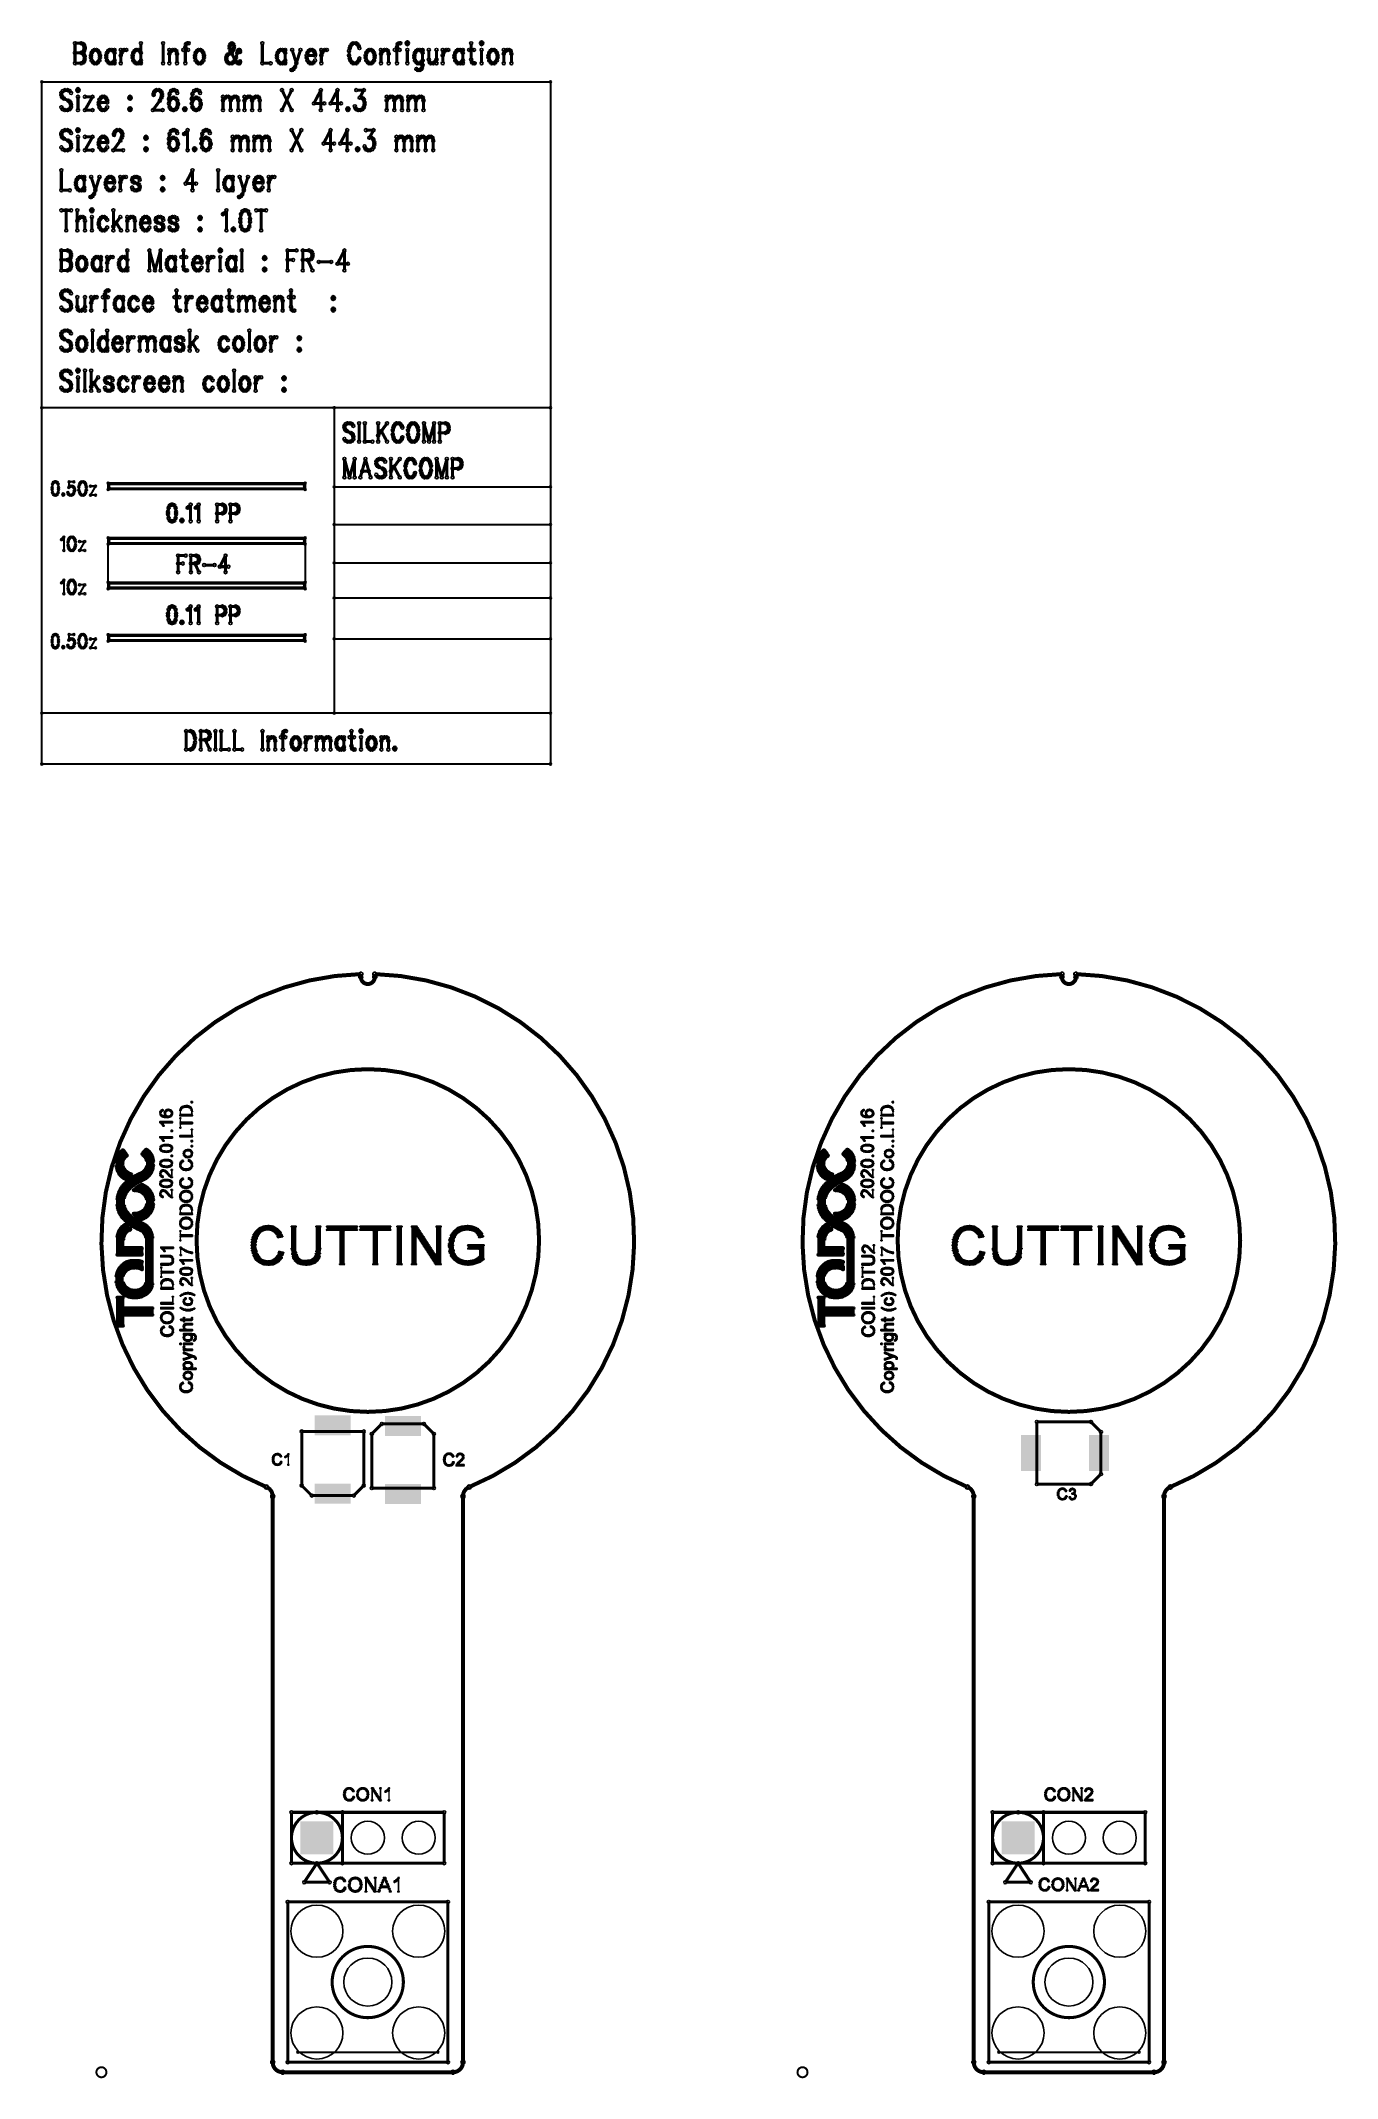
# Model space of a CAD drawing. Extents: x 97 to 162, y 100 to 201.
import ezdxf

# ---------------------------------------------------------------- set-up
doc = ezdxf.new("R2010")
doc.units = 0
doc.layers.get('0').update_dxf_attribs({"linetype": 'CONTINUOUS'})
doc.layers.add('C-MASK_GBR', color=7, linetype='CONTINUOUS')
doc.layers.add('C-SILK_GBR', color=6, linetype='CONTINUOUS')

# ---------------------------------------------------------------- blocks, each defined once
blk = doc.blocks.new('RECTANGLE_12')
blk.add_solid([(0.900048, 0.499998), (0.900048, -0.499998), (-0.900048, 0.499998), (-0.900048, -0.499998)])
blk = doc.blocks.new('RECTANGLE_14')
blk.add_solid([(0.499998, 0.900048), (0.499998, -0.900048), (-0.499998, 0.900048), (-0.499998, -0.900048)])
blk = doc.blocks.new('SQUARE_15')
blk.add_solid([(0.824992, 0.824992), (0.824992, -0.824992), (-0.824992, 0.824992), (-0.824992, -0.824992)])
blk = doc.blocks.new('ROUND_16')
blk.add_circle((0, 0), 0.825)
blk = doc.blocks.new('ROUND_23')
blk.add_circle((0, 0), 1.2)
blk = doc.blocks.new('ROUND_24')
blk.add_circle((0, 0), 1.3)
blk = doc.blocks.new('ROUND_2')
blk.add_circle((0, 0), 0.025)
blk = doc.blocks.new('ROUND_6')
blk.add_circle((0, 0), 0.0762)
blk = doc.blocks.new('ROUND_9')
blk.add_circle((0, 0), 0.0508)
blk = doc.blocks.new('ROUND_10')
blk.add_circle((0, 0), 0.05)
blk = doc.blocks.new('ROUND_11')
blk.add_circle((0, 0), 0.0999)
blk = doc.blocks.new('ROUND_27')
blk.add_circle((0, 0), 0.0751)

msp = doc.modelspace()

# ---------------------------------------------------------------- linework, layer by layer
at = {"layer": 'C-MASK_GBR'}
for points, const_width in [([(98.682048, 201.24293), (98.682048, 200.242678)], 0.1524), ([(98.682048, 201.24293), (98.993706, 201.24293)], 0.1524), ([(98.993706, 201.24293), (99.097592, 201.195178)], 0.1524), ([(101.972364, 201.24293), (101.972364, 200.242678)], 0.1524), ([(103.08082, 201.24293), (103.08082, 200.242678)], 0.1524), ([(104.293162, 201.24293), (104.22382, 201.195178)], 0.1524), ([(104.36225, 201.24293), (104.293162, 201.24293)], 0.1524), ([(106.50982, 201.24293), (106.440478, 201.195178)], 0.1524), ([(106.579162, 201.195178), (106.50982, 201.24293)], 0.1524), ([(108.03382, 201.24293), (108.03382, 200.242678)], 0.1524), ([(112.571276, 201.24293), (112.501934, 201.195178)], 0.1524), ([(112.709706, 201.24293), (112.571276, 201.24293)], 0.1524), ([(112.779048, 201.195178), (112.709706, 201.24293)], 0.1524), ([(114.857276, 201.24293), (114.787934, 201.195178)], 0.1524), ([(114.926364, 201.24293), (114.857276, 201.24293)], 0.1524), ([(115.27282, 201.290428), (115.238276, 201.24293)], 0.1524), ([(115.238276, 201.24293), (115.27282, 201.195178)], 0.1524), ([(115.307364, 201.24293), (115.27282, 201.290428)], 0.1524), ([(115.27282, 201.195178), (115.307364, 201.24293)], 0.1524), ([(118.45925, 201.24293), (118.45925, 200.433178)], 0.1524), ([(118.978934, 201.290428), (118.94439, 201.24293)], 0.1524), ([(118.94439, 201.24293), (118.978934, 201.195178)], 0.1524), ([(119.013478, 201.24293), (118.978934, 201.290428)], 0.1524), ([(118.978934, 201.195178), (119.013478, 201.24293)], 0.1524), ([(98.682048, 200.76668), (98.993706, 200.76668)], 0.1524), ([(98.993706, 200.242678), (98.682048, 200.242678)], 0.1524), ([(99.097592, 200.814178), (98.993706, 200.76668)], 0.1524), ([(98.993706, 200.76668), (99.097592, 200.718928)], 0.1524), ([(99.097592, 200.29043), (98.993706, 200.242678)], 0.1524), ([(99.097592, 201.195178), (99.13239, 201.14768)], 0.1524), ([(99.13239, 200.86193), (99.097592, 200.814178)], 0.1524), ([(99.097592, 200.718928), (99.13239, 200.67143)], 0.1524), ([(99.13239, 200.337928), (99.097592, 200.29043)], 0.1524), ([(99.13239, 201.14768), (99.166934, 201.05243)], 0.1524), ([(99.166934, 200.95718), (99.13239, 200.86193)], 0.1524), ([(99.13239, 200.67143), (99.166934, 200.57618)], 0.1524), ([(99.166934, 200.433178), (99.13239, 200.337928)], 0.1524), ([(99.166934, 201.05243), (99.166934, 200.95718)], 0.1524), ([(99.166934, 200.57618), (99.166934, 200.433178)], 0.1524), ([(99.51339, 200.76668), (99.478592, 200.623678)], 0.1524), ([(99.478592, 200.623678), (99.478592, 200.528428)], 0.1524), ([(99.478592, 200.528428), (99.51339, 200.38568)], 0.1524), ([(99.582478, 200.86193), (99.51339, 200.76668)], 0.1524), ([(99.51339, 200.38568), (99.582478, 200.29043)], 0.1524), ([(99.65182, 200.909428), (99.582478, 200.86193)], 0.1524), ([(99.582478, 200.29043), (99.65182, 200.242678)], 0.1524), ([(99.755706, 200.909428), (99.65182, 200.909428)], 0.1524), ([(99.65182, 200.242678), (99.755706, 200.242678)], 0.1524), ([(99.825048, 200.86193), (99.755706, 200.909428)], 0.1524), ([(99.755706, 200.242678), (99.825048, 200.29043)], 0.1524), ([(99.89439, 200.76668), (99.825048, 200.86193)], 0.1524), ([(99.825048, 200.29043), (99.89439, 200.38568)], 0.1524), ([(99.928934, 200.623678), (99.89439, 200.76668)], 0.1524), ([(99.89439, 200.38568), (99.928934, 200.528428)], 0.1524), ([(99.928934, 200.528428), (99.928934, 200.623678)], 0.1524), ([(100.27539, 200.76668), (100.240592, 200.623678)], 0.1524), ([(100.240592, 200.623678), (100.240592, 200.528428)], 0.1524), ([(100.240592, 200.528428), (100.27539, 200.38568)], 0.1524), ([(100.344478, 200.86193), (100.27539, 200.76668)], 0.1524), ([(100.27539, 200.38568), (100.344478, 200.29043)], 0.1524), ([(100.41382, 200.909428), (100.344478, 200.86193)], 0.1524), ([(100.344478, 200.29043), (100.41382, 200.242678)], 0.1524), ([(100.517706, 200.909428), (100.41382, 200.909428)], 0.1524), ([(100.41382, 200.242678), (100.517706, 200.242678)], 0.1524), ([(100.587048, 200.86193), (100.517706, 200.909428)], 0.1524), ([(100.517706, 200.242678), (100.587048, 200.29043)], 0.1524), ([(100.65639, 200.76668), (100.587048, 200.86193)], 0.1524), ([(100.587048, 200.29043), (100.65639, 200.38568)], 0.1524), ([(100.65639, 200.909428), (100.65639, 200.242678)], 0.1524), ([(100.968048, 200.909428), (100.968048, 200.242678)], 0.1524), ([(100.968048, 200.623678), (101.002592, 200.76668)], 0.1524), ([(101.002592, 200.76668), (101.071934, 200.86193)], 0.1524), ([(101.071934, 200.86193), (101.141276, 200.909428)], 0.1524), ([(101.141276, 200.909428), (101.245162, 200.909428)], 0.1524), ([(101.591364, 200.76668), (101.55682, 200.623678)], 0.1524), ([(101.55682, 200.623678), (101.55682, 200.528428)], 0.1524), ([(101.55682, 200.528428), (101.591364, 200.38568)], 0.1524), ([(101.660706, 200.86193), (101.591364, 200.76668)], 0.1524), ([(101.591364, 200.38568), (101.660706, 200.29043)], 0.1524), ([(101.730048, 200.909428), (101.660706, 200.86193)], 0.1524), ([(101.660706, 200.29043), (101.730048, 200.242678)], 0.1524), ([(101.833934, 200.909428), (101.730048, 200.909428)], 0.1524), ([(101.730048, 200.242678), (101.833934, 200.242678)], 0.1524), ([(101.903276, 200.86193), (101.833934, 200.909428)], 0.1524), ([(101.833934, 200.242678), (101.903276, 200.29043)], 0.1524), ([(101.972364, 200.76668), (101.903276, 200.86193)], 0.1524), ([(101.903276, 200.29043), (101.972364, 200.38568)], 0.1524), ([(103.392478, 200.909428), (103.392478, 200.242678)], 0.1524), ([(103.392478, 200.718928), (103.496364, 200.86193)], 0.1524), ([(103.496364, 200.86193), (103.565706, 200.909428)], 0.1524), ([(103.565706, 200.909428), (103.669592, 200.909428)], 0.1524), ([(103.669592, 200.909428), (103.738934, 200.86193)], 0.1524), ([(103.738934, 200.86193), (103.773478, 200.718928)], 0.1524), ([(103.773478, 200.718928), (103.773478, 200.242678)], 0.1524), ([(104.08539, 200.909428), (104.327706, 200.909428)], 0.1524), ([(104.22382, 201.195178), (104.189276, 201.05243)], 0.1524), ([(104.189276, 201.05243), (104.189276, 200.242678)], 0.1524), ([(104.708706, 200.76668), (104.674162, 200.623678)], 0.1524), ([(104.674162, 200.623678), (104.674162, 200.528428)], 0.1524), ([(104.674162, 200.528428), (104.708706, 200.38568)], 0.1524), ([(104.778048, 200.86193), (104.708706, 200.76668)], 0.1524), ([(104.708706, 200.38568), (104.778048, 200.29043)], 0.1524), ([(104.84739, 200.909428), (104.778048, 200.86193)], 0.1524), ([(104.778048, 200.29043), (104.84739, 200.242678)], 0.1524), ([(104.951276, 200.909428), (104.84739, 200.909428)], 0.1524), ([(104.84739, 200.242678), (104.951276, 200.242678)], 0.1524), ([(105.020364, 200.86193), (104.951276, 200.909428)], 0.1524), ([(104.951276, 200.242678), (105.020364, 200.29043)], 0.1524), ([(105.089706, 200.76668), (105.020364, 200.86193)], 0.1524), ([(105.020364, 200.29043), (105.089706, 200.38568)], 0.1524), ([(105.12425, 200.623678), (105.089706, 200.76668)], 0.1524), ([(105.089706, 200.38568), (105.12425, 200.528428)], 0.1524), ([(105.12425, 200.528428), (105.12425, 200.623678)], 0.1524), ([(106.232706, 200.528428), (106.26725, 200.623678)], 0.1524), ([(106.232706, 200.433178), (106.232706, 200.528428)], 0.1524), ([(106.26725, 200.337928), (106.232706, 200.433178)], 0.1524), ([(106.26725, 200.623678), (106.302048, 200.67143)], 0.1524), ([(106.302048, 200.29043), (106.26725, 200.337928)], 0.1524), ([(106.302048, 200.67143), (106.544364, 200.86193)], 0.1524), ([(106.37139, 200.242678), (106.302048, 200.29043)], 0.1524), ([(106.50982, 200.242678), (106.37139, 200.242678)], 0.1524), ([(106.440478, 201.195178), (106.405934, 201.099928)], 0.1524), ([(106.405934, 201.099928), (106.405934, 201.004678)], 0.1524), ([(106.405934, 201.004678), (106.440478, 200.86193)], 0.1524), ([(106.440478, 200.86193), (106.50982, 200.718928)], 0.1524), ([(106.50982, 200.718928), (106.683048, 200.38568)], 0.1524), ([(106.579162, 200.29043), (106.50982, 200.242678)], 0.1524), ([(106.544364, 200.86193), (106.579162, 200.909428)], 0.1524), ([(106.613706, 201.099928), (106.579162, 201.195178)], 0.1524), ([(106.579162, 200.909428), (106.613706, 201.004678)], 0.1524), ([(106.64825, 200.38568), (106.579162, 200.29043)], 0.1524), ([(106.613706, 201.004678), (106.613706, 201.099928)], 0.1524), ([(106.717592, 200.528428), (106.64825, 200.38568)], 0.1524), ([(106.683048, 200.38568), (106.75239, 200.29043)], 0.1524), ([(106.786934, 200.76668), (106.717592, 200.528428)], 0.1524), ([(106.75239, 200.29043), (106.821478, 200.242678)], 0.1524), ([(106.821478, 200.86193), (106.786934, 200.76668)], 0.1524), ([(106.856276, 200.909428), (106.821478, 200.86193)], 0.1524), ([(106.821478, 200.242678), (106.89082, 200.242678)], 0.1524), ([(106.89082, 200.909428), (106.856276, 200.909428)], 0.1524), ([(106.925364, 200.86193), (106.89082, 200.909428)], 0.1524), ([(106.89082, 200.242678), (106.925364, 200.29043)], 0.1524), ([(106.925364, 200.814178), (106.925364, 200.86193)], 0.1524), ([(106.925364, 200.29043), (106.925364, 200.337928)], 0.1524), ([(108.03382, 200.242678), (108.449364, 200.242678)], 0.1524), ([(108.79582, 200.76668), (108.761276, 200.623678)], 0.1524), ([(108.761276, 200.623678), (108.761276, 200.528428)], 0.1524), ([(108.761276, 200.528428), (108.79582, 200.38568)], 0.1524), ([(108.865162, 200.86193), (108.79582, 200.76668)], 0.1524), ([(108.79582, 200.38568), (108.865162, 200.29043)], 0.1524), ([(108.93425, 200.909428), (108.865162, 200.86193)], 0.1524), ([(108.865162, 200.29043), (108.93425, 200.242678)], 0.1524), ([(109.03839, 200.909428), (108.93425, 200.909428)], 0.1524), ([(108.93425, 200.242678), (109.03839, 200.242678)], 0.1524), ([(109.107478, 200.86193), (109.03839, 200.909428)], 0.1524), ([(109.03839, 200.242678), (109.107478, 200.29043)], 0.1524), ([(109.17682, 200.76668), (109.107478, 200.86193)], 0.1524), ([(109.107478, 200.29043), (109.17682, 200.38568)], 0.1524), ([(109.17682, 200.909428), (109.17682, 200.242678)], 0.1524), ([(109.523276, 200.909428), (109.731048, 200.242678)], 0.1524), ([(109.731048, 200.242678), (109.661706, 200.052178)], 0.1524), ([(109.93882, 200.909428), (109.731048, 200.242678)], 0.1524), ([(110.285276, 200.76668), (110.250478, 200.623678)], 0.1524), ([(110.250478, 200.623678), (110.666276, 200.623678)], 0.1524), ([(110.250478, 200.623678), (110.250478, 200.528428)], 0.1524), ([(110.250478, 200.528428), (110.285276, 200.38568)], 0.1524), ([(110.354364, 200.86193), (110.285276, 200.76668)], 0.1524), ([(110.285276, 200.38568), (110.354364, 200.29043)], 0.1524), ([(110.423706, 200.909428), (110.354364, 200.86193)], 0.1524), ([(110.354364, 200.29043), (110.423706, 200.242678)], 0.1524), ([(110.527592, 200.909428), (110.423706, 200.909428)], 0.1524), ([(110.423706, 200.242678), (110.527592, 200.242678)], 0.1524), ([(110.596934, 200.86193), (110.527592, 200.909428)], 0.1524), ([(110.527592, 200.242678), (110.596934, 200.29043)], 0.1524), ([(110.631478, 200.814178), (110.596934, 200.86193)], 0.1524), ([(110.596934, 200.29043), (110.666276, 200.38568)], 0.1524), ([(110.666276, 200.718928), (110.631478, 200.814178)], 0.1524), ([(110.666276, 200.623678), (110.666276, 200.718928)], 0.1524), ([(110.977934, 200.909428), (110.977934, 200.242678)], 0.1524), ([(110.977934, 200.623678), (111.012478, 200.76668)], 0.1524), ([(111.012478, 200.76668), (111.08182, 200.86193)], 0.1524), ([(111.08182, 200.86193), (111.151162, 200.909428)], 0.1524), ([(111.151162, 200.909428), (111.255048, 200.909428)], 0.1524), ([(112.398048, 201.004678), (112.36325, 200.86193)], 0.1524), ([(112.36325, 200.86193), (112.36325, 200.623678)], 0.1524), ([(112.36325, 200.623678), (112.398048, 200.48093)], 0.1524), ([(112.432592, 201.099928), (112.398048, 201.004678)], 0.1524), ([(112.398048, 200.48093), (112.432592, 200.38568)], 0.1524), ([(112.501934, 201.195178), (112.432592, 201.099928)], 0.1524), ([(112.432592, 200.38568), (112.501934, 200.29043)], 0.1524), ([(112.501934, 200.29043), (112.571276, 200.242678)], 0.1524), ([(112.571276, 200.242678), (112.709706, 200.242678)], 0.1524), ([(112.709706, 200.242678), (112.779048, 200.29043)], 0.1524), ([(112.84839, 201.099928), (112.779048, 201.195178)], 0.1524), ([(112.779048, 200.29043), (112.84839, 200.38568)], 0.1524), ([(112.882934, 201.004678), (112.84839, 201.099928)], 0.1524), ([(112.84839, 200.38568), (112.882934, 200.48093)], 0.1524), ([(113.22939, 200.76668), (113.194592, 200.623678)], 0.1524), ([(113.194592, 200.623678), (113.194592, 200.528428)], 0.1524), ([(113.194592, 200.528428), (113.22939, 200.38568)], 0.1524), ([(113.298478, 200.86193), (113.22939, 200.76668)], 0.1524), ([(113.22939, 200.38568), (113.298478, 200.29043)], 0.1524), ([(113.36782, 200.909428), (113.298478, 200.86193)], 0.1524), ([(113.298478, 200.29043), (113.36782, 200.242678)], 0.1524), ([(113.471706, 200.909428), (113.36782, 200.909428)], 0.1524), ([(113.36782, 200.242678), (113.471706, 200.242678)], 0.1524), ([(113.541048, 200.86193), (113.471706, 200.909428)], 0.1524), ([(113.471706, 200.242678), (113.541048, 200.29043)], 0.1524), ([(113.61039, 200.76668), (113.541048, 200.86193)], 0.1524), ([(113.541048, 200.29043), (113.61039, 200.38568)], 0.1524), ([(113.644934, 200.623678), (113.61039, 200.76668)], 0.1524), ([(113.61039, 200.38568), (113.644934, 200.528428)], 0.1524), ([(113.644934, 200.528428), (113.644934, 200.623678)], 0.1524), ([(113.956592, 200.909428), (113.956592, 200.242678)], 0.1524), ([(113.956592, 200.718928), (114.060478, 200.86193)], 0.1524), ([(114.060478, 200.86193), (114.12982, 200.909428)], 0.1524), ([(114.12982, 200.909428), (114.233706, 200.909428)], 0.1524), ([(114.233706, 200.909428), (114.303048, 200.86193)], 0.1524), ([(114.303048, 200.86193), (114.337592, 200.718928)], 0.1524), ([(114.337592, 200.718928), (114.337592, 200.242678)], 0.1524), ([(114.64925, 200.909428), (114.89182, 200.909428)], 0.1524), ([(114.787934, 201.195178), (114.75339, 201.05243)], 0.1524), ([(114.75339, 201.05243), (114.75339, 200.242678)], 0.1524), ([(115.27282, 200.909428), (115.27282, 200.242678)], 0.1524), ([(115.65382, 200.76668), (115.619276, 200.623678)], 0.1524), ([(115.619276, 200.623678), (115.619276, 200.528428)], 0.1524), ([(115.619276, 200.528428), (115.65382, 200.38568)], 0.1524), ([(115.723162, 200.86193), (115.65382, 200.76668)], 0.1524), ([(115.65382, 200.38568), (115.723162, 200.29043)], 0.1524), ([(115.79225, 200.909428), (115.723162, 200.86193)], 0.1524), ([(115.723162, 200.29043), (115.79225, 200.242678)], 0.1524), ([(115.89639, 200.909428), (115.79225, 200.909428)], 0.1524), ([(115.79225, 200.242678), (115.89639, 200.242678)], 0.1524), ([(115.965478, 200.86193), (115.89639, 200.909428)], 0.1524), ([(115.89639, 200.242678), (115.965478, 200.29043)], 0.1524), ([(116.03482, 200.76668), (115.965478, 200.86193)], 0.1524), ([(115.965478, 200.29043), (116.03482, 200.38568)], 0.1524), ([(116.03482, 200.909428), (116.03482, 200.147428)], 0.1524), ([(116.346478, 200.909428), (116.346478, 200.433178)], 0.1524), ([(116.346478, 200.433178), (116.381276, 200.29043)], 0.1524), ([(116.381276, 200.29043), (116.450364, 200.242678)], 0.1524), ([(116.450364, 200.242678), (116.55425, 200.242678)], 0.1524), ([(116.55425, 200.242678), (116.623592, 200.29043)], 0.1524), ([(116.623592, 200.29043), (116.727478, 200.433178)], 0.1524), ([(116.727478, 200.909428), (116.727478, 200.242678)], 0.1524), ([(117.03939, 200.909428), (117.03939, 200.242678)], 0.1524), ([(117.03939, 200.623678), (117.073934, 200.76668)], 0.1524), ([(117.073934, 200.76668), (117.143276, 200.86193)], 0.1524), ([(117.143276, 200.86193), (117.212364, 200.909428)], 0.1524), ([(117.212364, 200.909428), (117.31625, 200.909428)], 0.1524), ([(117.662706, 200.76668), (117.628162, 200.623678)], 0.1524), ([(117.628162, 200.623678), (117.628162, 200.528428)], 0.1524), ([(117.628162, 200.528428), (117.662706, 200.38568)], 0.1524), ([(117.732048, 200.86193), (117.662706, 200.76668)], 0.1524), ([(117.662706, 200.38568), (117.732048, 200.29043)], 0.1524), ([(117.80139, 200.909428), (117.732048, 200.86193)], 0.1524), ([(117.732048, 200.29043), (117.80139, 200.242678)], 0.1524), ([(117.905276, 200.909428), (117.80139, 200.909428)], 0.1524), ([(117.80139, 200.242678), (117.905276, 200.242678)], 0.1524), ([(117.974364, 200.86193), (117.905276, 200.909428)], 0.1524), ([(117.905276, 200.242678), (117.974364, 200.29043)], 0.1524), ([(118.043706, 200.76668), (117.974364, 200.86193)], 0.1524), ([(117.974364, 200.29043), (118.043706, 200.38568)], 0.1524), ([(118.043706, 200.909428), (118.043706, 200.242678)], 0.1524), ([(118.355364, 200.909428), (118.597934, 200.909428)], 0.1524), ([(118.45925, 200.433178), (118.494048, 200.29043)], 0.1524), ([(118.494048, 200.29043), (118.56339, 200.242678)], 0.1524), ([(118.56339, 200.242678), (118.632478, 200.242678)], 0.1524), ([(118.978934, 200.909428), (118.978934, 200.242678)], 0.1524), ([(119.359934, 200.76668), (119.32539, 200.623678)], 0.1524), ([(119.32539, 200.623678), (119.32539, 200.528428)], 0.1524), ([(119.32539, 200.528428), (119.359934, 200.38568)], 0.1524), ([(119.429276, 200.86193), (119.359934, 200.76668)], 0.1524), ([(119.359934, 200.38568), (119.429276, 200.29043)], 0.1524), ([(119.498364, 200.909428), (119.429276, 200.86193)], 0.1524), ([(119.429276, 200.29043), (119.498364, 200.242678)], 0.1524), ([(119.60225, 200.909428), (119.498364, 200.909428)], 0.1524), ([(119.498364, 200.242678), (119.60225, 200.242678)], 0.1524), ([(119.671592, 200.86193), (119.60225, 200.909428)], 0.1524), ([(119.60225, 200.242678), (119.671592, 200.29043)], 0.1524), ([(119.740934, 200.76668), (119.671592, 200.86193)], 0.1524), ([(119.671592, 200.29043), (119.740934, 200.38568)], 0.1524), ([(119.775478, 200.623678), (119.740934, 200.76668)], 0.1524), ([(119.740934, 200.38568), (119.775478, 200.528428)], 0.1524), ([(119.775478, 200.528428), (119.775478, 200.623678)], 0.1524), ([(120.08739, 200.909428), (120.08739, 200.242678)], 0.1524), ([(120.08739, 200.718928), (120.191276, 200.86193)], 0.1524), ([(120.191276, 200.86193), (120.260364, 200.909428)], 0.1524), ([(120.260364, 200.909428), (120.36425, 200.909428)], 0.1524), ([(120.36425, 200.909428), (120.433592, 200.86193)], 0.1524), ([(120.433592, 200.86193), (120.46839, 200.718928)], 0.1524), ([(120.46839, 200.718928), (120.46839, 200.242678)], 0.1524), ([(97.020634, 199.314054), (97.020634, 165.278054)], 0.100076), ([(122.420634, 199.314054), (97.020634, 199.314054)], 0.100076), ([(109.523276, 199.90943), (109.488478, 199.90943)], 0.1524), ([(109.592364, 199.956928), (109.523276, 199.90943)], 0.1524), ([(109.661706, 200.052178), (109.592364, 199.956928)], 0.1524), ([(115.79225, 199.90943), (115.723162, 199.956928)], 0.1524), ([(115.89639, 199.90943), (115.79225, 199.90943)], 0.1524), ([(115.965478, 199.956928), (115.89639, 199.90943)], 0.1524), ([(116.000276, 200.00468), (115.965478, 199.956928)], 0.1524), ([(116.03482, 200.147428), (116.000276, 200.00468)], 0.1524), ([(122.420634, 165.278054), (122.420634, 199.314054)], 0.100076), ([(98.069146, 198.857108), (98.000058, 198.761858)], 0.1524), ([(98.000058, 198.761858), (98.000058, 198.666608)], 0.1524), ([(98.000058, 198.666608), (98.034602, 198.571358)], 0.1524), ([(98.034602, 198.571358), (98.069146, 198.52386)], 0.1524), ([(98.173286, 198.90486), (98.069146, 198.857108)], 0.1524), ([(98.069146, 198.52386), (98.138488, 198.476108)], 0.1524), ([(98.138488, 198.476108), (98.34626, 198.380858)], 0.1524), ([(98.311716, 198.90486), (98.173286, 198.90486)], 0.1524), ([(98.415602, 198.857108), (98.311716, 198.90486)], 0.1524), ([(98.34626, 198.380858), (98.415602, 198.33336)], 0.1524), ([(98.484944, 198.761858), (98.415602, 198.857108)], 0.1524), ([(98.415602, 198.33336), (98.450146, 198.285608)], 0.1524), ([(98.450146, 198.285608), (98.484944, 198.190358)], 0.1524), ([(98.484944, 198.190358), (98.484944, 198.04761)], 0.1524), ([(98.831146, 198.952358), (98.796602, 198.90486)], 0.1524), ([(98.796602, 198.90486), (98.831146, 198.857108)], 0.1524), ([(98.865944, 198.90486), (98.831146, 198.952358)], 0.1524), ([(98.831146, 198.857108), (98.865944, 198.90486)], 0.1524), ([(98.831146, 198.571358), (98.831146, 197.904608)], 0.1524), ([(99.558602, 198.571358), (99.177602, 197.904608)], 0.1524), ([(99.177602, 198.571358), (99.558602, 198.571358)], 0.1524), ([(99.905058, 198.42861), (99.87026, 198.285608)], 0.1524), ([(99.87026, 198.285608), (100.286058, 198.285608)], 0.1524), ([(99.87026, 198.285608), (99.87026, 198.190358)], 0.1524), ([(99.87026, 198.190358), (99.905058, 198.04761)], 0.1524), ([(99.974146, 198.52386), (99.905058, 198.42861)], 0.1524), ([(100.043488, 198.571358), (99.974146, 198.52386)], 0.1524), ([(100.147374, 198.571358), (100.043488, 198.571358)], 0.1524), ([(100.216716, 198.52386), (100.147374, 198.571358)], 0.1524), ([(100.25126, 198.476108), (100.216716, 198.52386)], 0.1524), ([(100.286058, 198.380858), (100.25126, 198.476108)], 0.1524), ([(100.286058, 198.285608), (100.286058, 198.380858)], 0.1524), ([(101.429058, 198.571358), (101.39426, 198.52386)], 0.1524), ([(101.39426, 198.52386), (101.429058, 198.476108)], 0.1524), ([(101.463602, 198.52386), (101.429058, 198.571358)], 0.1524), ([(101.429058, 198.476108), (101.463602, 198.52386)], 0.1524), ([(102.91826, 198.380858), (102.572058, 197.904608)], 0.1524), ([(102.606602, 198.71436), (102.641146, 198.80961)], 0.1524), ([(102.606602, 198.666608), (102.606602, 198.71436)], 0.1524), ([(102.641146, 198.80961), (102.675944, 198.857108)], 0.1524), ([(102.675944, 198.857108), (102.745286, 198.90486)], 0.1524), ([(102.745286, 198.90486), (102.883716, 198.90486)], 0.1524), ([(102.883716, 198.90486), (102.953058, 198.857108)], 0.1524), ([(102.987602, 198.52386), (102.91826, 198.380858)], 0.1524), ([(102.953058, 198.857108), (102.987602, 198.80961)], 0.1524), ([(102.987602, 198.80961), (103.022146, 198.71436)], 0.1524), ([(103.022146, 198.61911), (102.987602, 198.52386)], 0.1524), ([(103.022146, 198.71436), (103.022146, 198.61911)], 0.1524), ([(103.403146, 198.71436), (103.368602, 198.476108)], 0.1524), ([(103.368602, 198.476108), (103.368602, 198.23811)], 0.1524), ([(103.403146, 198.380858), (103.368602, 198.23811)], 0.1524), ([(103.368602, 198.23811), (103.403146, 198.04761)], 0.1524), ([(103.472488, 198.857108), (103.403146, 198.71436)], 0.1524), ([(103.472488, 198.476108), (103.403146, 198.380858)], 0.1524), ([(103.576374, 198.90486), (103.472488, 198.857108)], 0.1524), ([(103.576374, 198.52386), (103.472488, 198.476108)], 0.1524), ([(103.645716, 198.90486), (103.576374, 198.90486)], 0.1524), ([(103.611172, 198.52386), (103.576374, 198.52386)], 0.1524), ([(103.715058, 198.476108), (103.611172, 198.52386)], 0.1524), ([(103.749602, 198.857108), (103.645716, 198.90486)], 0.1524), ([(103.784146, 198.380858), (103.715058, 198.476108)], 0.1524), ([(103.784146, 198.761858), (103.749602, 198.857108)], 0.1524), ([(103.818944, 198.23811), (103.784146, 198.380858)], 0.1524), ([(103.784146, 198.04761), (103.818944, 198.190358)], 0.1524), ([(103.818944, 198.190358), (103.818944, 198.23811)], 0.1524), ([(104.546146, 198.71436), (104.511602, 198.476108)], 0.1524), ([(104.511602, 198.476108), (104.511602, 198.23811)], 0.1524), ([(104.546146, 198.380858), (104.511602, 198.23811)], 0.1524), ([(104.511602, 198.23811), (104.546146, 198.04761)], 0.1524), ([(104.615488, 198.857108), (104.546146, 198.71436)], 0.1524), ([(104.615488, 198.476108), (104.546146, 198.380858)], 0.1524), ([(104.719374, 198.90486), (104.615488, 198.857108)], 0.1524), ([(104.719374, 198.52386), (104.615488, 198.476108)], 0.1524), ([(104.788716, 198.90486), (104.719374, 198.90486)], 0.1524), ([(104.754172, 198.52386), (104.719374, 198.52386)], 0.1524), ([(104.858058, 198.476108), (104.754172, 198.52386)], 0.1524), ([(104.892602, 198.857108), (104.788716, 198.90486)], 0.1524), ([(104.927146, 198.380858), (104.858058, 198.476108)], 0.1524), ([(104.927146, 198.761858), (104.892602, 198.857108)], 0.1524), ([(104.961944, 198.23811), (104.927146, 198.380858)], 0.1524), ([(104.927146, 198.04761), (104.961944, 198.190358)], 0.1524), ([(104.961944, 198.190358), (104.961944, 198.23811)], 0.1524), ([(106.070146, 198.571358), (106.070146, 197.904608)], 0.1524), ([(106.070146, 198.380858), (106.174286, 198.52386)], 0.1524), ([(106.174286, 198.52386), (106.243374, 198.571358)], 0.1524), ([(106.243374, 198.571358), (106.34726, 198.571358)], 0.1524), ([(106.34726, 198.571358), (106.416602, 198.52386)], 0.1524), ([(106.416602, 198.52386), (106.451146, 198.380858)], 0.1524), ([(106.451146, 198.380858), (106.555286, 198.52386)], 0.1524), ([(106.451146, 198.380858), (106.451146, 197.904608)], 0.1524), ([(106.555286, 198.52386), (106.624374, 198.571358)], 0.1524), ([(106.624374, 198.571358), (106.72826, 198.571358)], 0.1524), ([(106.72826, 198.571358), (106.797602, 198.52386)], 0.1524), ([(106.797602, 198.52386), (106.832146, 198.380858)], 0.1524), ([(106.832146, 198.380858), (106.832146, 197.904608)], 0.1524), ([(107.144058, 198.571358), (107.144058, 197.904608)], 0.1524), ([(107.144058, 198.380858), (107.247944, 198.52386)], 0.1524), ([(107.247944, 198.52386), (107.317286, 198.571358)], 0.1524), ([(107.317286, 198.571358), (107.421172, 198.571358)], 0.1524), ([(107.421172, 198.571358), (107.49026, 198.52386)], 0.1524), ([(107.49026, 198.52386), (107.525058, 198.380858)], 0.1524), ([(107.525058, 198.380858), (107.628944, 198.52386)], 0.1524), ([(107.525058, 198.380858), (107.525058, 197.904608)], 0.1524), ([(107.628944, 198.52386), (107.698286, 198.571358)], 0.1524), ([(107.698286, 198.571358), (107.802172, 198.571358)], 0.1524), ([(107.802172, 198.571358), (107.87126, 198.52386)], 0.1524), ([(107.87126, 198.52386), (107.906058, 198.380858)], 0.1524), ([(107.906058, 198.380858), (107.906058, 197.904608)], 0.1524), ([(109.01426, 198.90486), (109.499146, 197.904608)], 0.1524), ([(109.499146, 198.90486), (109.01426, 197.904608)], 0.1524), ([(110.954058, 198.90486), (110.607602, 198.23811)], 0.1524), ([(110.607602, 198.23811), (111.127286, 198.23811)], 0.1524), ([(110.954058, 198.90486), (110.954058, 197.904608)], 0.1524), ([(111.785146, 198.90486), (111.438944, 198.23811)], 0.1524), ([(111.438944, 198.23811), (111.958374, 198.23811)], 0.1524), ([(111.785146, 198.90486), (111.785146, 197.904608)], 0.1524), ([(112.720374, 198.90486), (113.101374, 198.90486)], 0.1524), ([(113.101374, 198.90486), (112.893602, 198.52386)], 0.1524), ([(112.893602, 198.52386), (112.997488, 198.52386)], 0.1524), ([(112.997488, 198.52386), (113.06683, 198.476108)], 0.1524), ([(113.06683, 198.476108), (113.101374, 198.42861)], 0.1524), ([(113.101374, 198.42861), (113.136172, 198.285608)], 0.1524), ([(113.136172, 198.190358), (113.101374, 198.04761)], 0.1524), ([(113.136172, 198.285608), (113.136172, 198.190358)], 0.1524), ([(114.244374, 198.571358), (114.244374, 197.904608)], 0.1524), ([(114.244374, 198.380858), (114.34826, 198.52386)], 0.1524), ([(114.34826, 198.52386), (114.417602, 198.571358)], 0.1524), ([(114.417602, 198.571358), (114.521488, 198.571358)], 0.1524), ([(114.521488, 198.571358), (114.59083, 198.52386)], 0.1524), ([(114.59083, 198.52386), (114.625374, 198.380858)], 0.1524), ([(114.625374, 198.380858), (114.72926, 198.52386)], 0.1524), ([(114.625374, 198.380858), (114.625374, 197.904608)], 0.1524), ([(114.72926, 198.52386), (114.798602, 198.571358)], 0.1524), ([(114.798602, 198.571358), (114.902488, 198.571358)], 0.1524), ([(114.902488, 198.571358), (114.97183, 198.52386)], 0.1524), ([(114.97183, 198.52386), (115.006374, 198.380858)], 0.1524), ([(115.006374, 198.380858), (115.006374, 197.904608)], 0.1524), ([(115.318286, 198.571358), (115.318286, 197.904608)], 0.1524), ([(115.318286, 198.380858), (115.422172, 198.52386)], 0.1524), ([(115.422172, 198.52386), (115.49126, 198.571358)], 0.1524), ([(115.49126, 198.571358), (115.595146, 198.571358)], 0.1524), ([(115.595146, 198.571358), (115.664488, 198.52386)], 0.1524), ([(115.664488, 198.52386), (115.699286, 198.380858)], 0.1524), ([(115.699286, 198.380858), (115.803172, 198.52386)], 0.1524), ([(115.699286, 198.380858), (115.699286, 197.904608)], 0.1524), ([(115.803172, 198.52386), (115.87226, 198.571358)], 0.1524), ([(115.87226, 198.571358), (115.976146, 198.571358)], 0.1524), ([(115.976146, 198.571358), (116.045488, 198.52386)], 0.1524), ([(116.045488, 198.52386), (116.080286, 198.380858)], 0.1524), ([(116.080286, 198.380858), (116.080286, 197.904608)], 0.1524), ([(98.069146, 197.95236), (98.000058, 198.04761)], 0.1524), ([(98.173286, 197.904608), (98.069146, 197.95236)], 0.1524), ([(98.311716, 197.904608), (98.173286, 197.904608)], 0.1524), ([(98.415602, 197.95236), (98.311716, 197.904608)], 0.1524), ([(98.484944, 198.04761), (98.415602, 197.95236)], 0.1524), ([(99.177602, 197.904608), (99.558602, 197.904608)], 0.1524), ([(99.905058, 198.04761), (99.974146, 197.95236)], 0.1524), ([(99.974146, 197.95236), (100.043488, 197.904608)], 0.1524), ([(100.043488, 197.904608), (100.147374, 197.904608)], 0.1524), ([(100.147374, 197.904608), (100.216716, 197.95236)], 0.1524), ([(100.216716, 197.95236), (100.286058, 198.04761)], 0.1524), ([(101.429058, 197.999858), (101.39426, 197.95236)], 0.1524), ([(101.39426, 197.95236), (101.429058, 197.904608)], 0.1524), ([(101.463602, 197.95236), (101.429058, 197.999858)], 0.1524), ([(101.429058, 197.904608), (101.463602, 197.95236)], 0.1524), ([(102.572058, 197.904608), (103.056944, 197.904608)], 0.1524), ([(103.403146, 198.04761), (103.472488, 197.95236)], 0.1524), ([(103.472488, 197.95236), (103.576374, 197.904608)], 0.1524), ([(103.576374, 197.904608), (103.611172, 197.904608)], 0.1524), ([(103.611172, 197.904608), (103.715058, 197.95236)], 0.1524), ([(103.715058, 197.95236), (103.784146, 198.04761)], 0.1524), ([(104.165146, 197.999858), (104.130602, 197.95236)], 0.1524), ([(104.130602, 197.95236), (104.165146, 197.904608)], 0.1524), ([(104.199944, 197.95236), (104.165146, 197.999858)], 0.1524), ([(104.165146, 197.904608), (104.199944, 197.95236)], 0.1524), ([(104.546146, 198.04761), (104.615488, 197.95236)], 0.1524), ([(104.615488, 197.95236), (104.719374, 197.904608)], 0.1524), ([(104.719374, 197.904608), (104.754172, 197.904608)], 0.1524), ([(104.754172, 197.904608), (104.858058, 197.95236)], 0.1524), ([(104.858058, 197.95236), (104.927146, 198.04761)], 0.1524), ([(112.30483, 197.999858), (112.270286, 197.95236)], 0.1524), ([(112.270286, 197.95236), (112.30483, 197.904608)], 0.1524), ([(112.339374, 197.95236), (112.30483, 197.999858)], 0.1524), ([(112.30483, 197.904608), (112.339374, 197.95236)], 0.1524), ([(112.68583, 197.999858), (112.651286, 198.095108)], 0.1524), ([(112.720374, 197.95236), (112.68583, 197.999858)], 0.1524), ([(112.82426, 197.904608), (112.720374, 197.95236)], 0.1524), ([(112.928146, 197.904608), (112.82426, 197.904608)], 0.1524), ([(113.032286, 197.95236), (112.928146, 197.904608)], 0.1524), ([(113.101374, 198.04761), (113.032286, 197.95236)], 0.1524), ([(98.069146, 196.857112), (98.000058, 196.761862)], 0.1524), ([(98.000058, 196.761862), (98.000058, 196.666612)], 0.1524), ([(98.000058, 196.666612), (98.034602, 196.571362)], 0.1524), ([(98.034602, 196.571362), (98.069146, 196.523864)], 0.1524), ([(98.173286, 196.904864), (98.069146, 196.857112)], 0.1524), ([(98.069146, 196.523864), (98.138488, 196.476112)], 0.1524), ([(98.138488, 196.476112), (98.34626, 196.380862)], 0.1524), ([(98.311716, 196.904864), (98.173286, 196.904864)], 0.1524), ([(98.415602, 196.857112), (98.311716, 196.904864)], 0.1524), ([(98.34626, 196.380862), (98.415602, 196.333364)], 0.1524), ([(98.484944, 196.761862), (98.415602, 196.857112)], 0.1524), ([(98.415602, 196.333364), (98.450146, 196.285612)], 0.1524), ([(98.450146, 196.285612), (98.484944, 196.190362)], 0.1524), ([(98.484944, 196.190362), (98.484944, 196.047614)], 0.1524), ([(98.831146, 196.952362), (98.796602, 196.904864)], 0.1524), ([(98.796602, 196.904864), (98.831146, 196.857112)], 0.1524), ([(98.865944, 196.904864), (98.831146, 196.952362)], 0.1524), ([(98.831146, 196.857112), (98.865944, 196.904864)], 0.1524), ([(98.831146, 196.571362), (98.831146, 195.904612)], 0.1524), ([(99.558602, 196.571362), (99.177602, 195.904612)], 0.1524), ([(99.177602, 196.571362), (99.558602, 196.571362)], 0.1524), ([(99.905058, 196.428614), (99.87026, 196.285612)], 0.1524), ([(99.87026, 196.285612), (100.286058, 196.285612)], 0.1524), ([(99.87026, 196.285612), (99.87026, 196.190362)], 0.1524), ([(99.87026, 196.190362), (99.905058, 196.047614)], 0.1524), ([(99.974146, 196.523864), (99.905058, 196.428614)], 0.1524), ([(100.043488, 196.571362), (99.974146, 196.523864)], 0.1524), ([(100.147374, 196.571362), (100.043488, 196.571362)], 0.1524), ([(100.216716, 196.523864), (100.147374, 196.571362)], 0.1524), ([(100.25126, 196.476112), (100.216716, 196.523864)], 0.1524), ([(100.286058, 196.380862), (100.25126, 196.476112)], 0.1524), ([(100.286058, 196.285612), (100.286058, 196.380862)], 0.1524), ([(100.944172, 196.380862), (100.597716, 195.904612)], 0.1524), ([(100.63226, 196.714364), (100.667058, 196.809614)], 0.1524), ([(100.63226, 196.666612), (100.63226, 196.714364)], 0.1524), ([(100.667058, 196.809614), (100.701602, 196.857112)], 0.1524), ([(100.701602, 196.857112), (100.770944, 196.904864)], 0.1524), ([(100.770944, 196.904864), (100.909374, 196.904864)], 0.1524), ([(100.909374, 196.904864), (100.978716, 196.857112)], 0.1524), ([(101.01326, 196.523864), (100.944172, 196.380862)], 0.1524), ([(100.978716, 196.857112), (101.01326, 196.809614)], 0.1524), ([(101.01326, 196.809614), (101.048058, 196.714364)], 0.1524), ([(101.048058, 196.619114), (101.01326, 196.523864)], 0.1524), ([(101.048058, 196.714364), (101.048058, 196.619114)], 0.1524), ([(102.225602, 196.571362), (102.191058, 196.523864)], 0.1524), ([(102.191058, 196.523864), (102.225602, 196.476112)], 0.1524), ([(102.260146, 196.523864), (102.225602, 196.571362)], 0.1524), ([(102.225602, 196.476112), (102.260146, 196.523864)], 0.1524), ([(103.403146, 196.714364), (103.368602, 196.476112)], 0.1524), ([(103.368602, 196.476112), (103.368602, 196.238114)], 0.1524), ([(103.403146, 196.380862), (103.368602, 196.238114)], 0.1524), ([(103.368602, 196.238114), (103.403146, 196.047614)], 0.1524), ([(103.472488, 196.857112), (103.403146, 196.714364)], 0.1524), ([(103.472488, 196.476112), (103.403146, 196.380862)], 0.1524), ([(103.576374, 196.904864), (103.472488, 196.857112)], 0.1524), ([(103.576374, 196.523864), (103.472488, 196.476112)], 0.1524), ([(103.645716, 196.904864), (103.576374, 196.904864)], 0.1524), ([(103.611172, 196.523864), (103.576374, 196.523864)], 0.1524), ([(103.715058, 196.476112), (103.611172, 196.523864)], 0.1524), ([(103.749602, 196.857112), (103.645716, 196.904864)], 0.1524), ([(103.784146, 196.380862), (103.715058, 196.476112)], 0.1524), ([(103.784146, 196.761862), (103.749602, 196.857112)], 0.1524), ([(103.818944, 196.238114), (103.784146, 196.380862)], 0.1524), ([(103.784146, 196.047614), (103.818944, 196.190362)], 0.1524), ([(103.818944, 196.190362), (103.818944, 196.238114)], 0.1524), ([(104.130602, 196.714364), (104.199944, 196.761862)], 0.1524), ([(104.199944, 196.761862), (104.30383, 196.904864)], 0.1524), ([(104.30383, 196.904864), (104.30383, 195.904612)], 0.1524), ([(105.031286, 196.714364), (104.996488, 196.476112)], 0.1524), ([(104.996488, 196.476112), (104.996488, 196.238114)], 0.1524), ([(105.031286, 196.380862), (104.996488, 196.238114)], 0.1524), ([(104.996488, 196.238114), (105.031286, 196.047614)], 0.1524), ([(105.100374, 196.857112), (105.031286, 196.714364)], 0.1524), ([(105.100374, 196.476112), (105.031286, 196.380862)], 0.1524), ([(105.20426, 196.904864), (105.100374, 196.857112)], 0.1524), ([(105.20426, 196.523864), (105.100374, 196.476112)], 0.1524), ([(105.273602, 196.904864), (105.20426, 196.904864)], 0.1524), ([(105.239058, 196.523864), (105.20426, 196.523864)], 0.1524), ([(105.342944, 196.476112), (105.239058, 196.523864)], 0.1524), ([(105.377488, 196.857112), (105.273602, 196.904864)], 0.1524), ([(105.412286, 196.380862), (105.342944, 196.476112)], 0.1524), ([(105.412286, 196.761862), (105.377488, 196.857112)], 0.1524), ([(105.44683, 196.238114), (105.412286, 196.380862)], 0.1524), ([(105.412286, 196.047614), (105.44683, 196.190362)], 0.1524), ([(105.44683, 196.190362), (105.44683, 196.238114)], 0.1524), ([(106.555286, 196.571362), (106.555286, 195.904612)], 0.1524), ([(106.555286, 196.380862), (106.659172, 196.523864)], 0.1524), ([(106.659172, 196.523864), (106.72826, 196.571362)], 0.1524), ([(106.72826, 196.571362), (106.832146, 196.571362)], 0.1524), ([(106.832146, 196.571362), (106.901488, 196.523864)], 0.1524), ([(106.901488, 196.523864), (106.936286, 196.380862)], 0.1524), ([(106.936286, 196.380862), (107.040172, 196.523864)], 0.1524), ([(106.936286, 196.380862), (106.936286, 195.904612)], 0.1524), ([(107.040172, 196.523864), (107.10926, 196.571362)], 0.1524), ([(107.10926, 196.571362), (107.213146, 196.571362)], 0.1524), ([(107.213146, 196.571362), (107.282488, 196.523864)], 0.1524), ([(107.282488, 196.523864), (107.317286, 196.380862)], 0.1524), ([(107.317286, 196.380862), (107.317286, 195.904612)], 0.1524), ([(107.628944, 196.571362), (107.628944, 195.904612)], 0.1524), ([(107.628944, 196.380862), (107.73283, 196.523864)], 0.1524), ([(107.73283, 196.523864), (107.802172, 196.571362)], 0.1524), ([(107.802172, 196.571362), (107.906058, 196.571362)], 0.1524), ([(107.906058, 196.571362), (107.975146, 196.523864)], 0.1524), ([(107.975146, 196.523864), (108.009944, 196.380862)], 0.1524), ([(108.009944, 196.380862), (108.11383, 196.523864)], 0.1524), ([(108.009944, 196.380862), (108.009944, 195.904612)], 0.1524), ([(108.11383, 196.523864), (108.183172, 196.571362)], 0.1524), ([(108.183172, 196.571362), (108.287058, 196.571362)], 0.1524), ([(108.287058, 196.571362), (108.356146, 196.523864)], 0.1524), ([(108.356146, 196.523864), (108.390944, 196.380862)], 0.1524), ([(108.390944, 196.380862), (108.390944, 195.904612)], 0.1524), ([(109.499146, 196.904864), (109.984286, 195.904612)], 0.1524), ([(109.984286, 196.904864), (109.499146, 195.904612)], 0.1524), ([(111.438944, 196.904864), (111.092488, 196.238114)], 0.1524), ([(111.092488, 196.238114), (111.612172, 196.238114)], 0.1524), ([(111.438944, 196.904864), (111.438944, 195.904612)], 0.1524), ([(112.270286, 196.904864), (111.92383, 196.238114)], 0.1524), ([(111.92383, 196.238114), (112.44326, 196.238114)], 0.1524), ([(112.270286, 196.904864), (112.270286, 195.904612)], 0.1524), ([(113.20526, 196.904864), (113.58626, 196.904864)], 0.1524), ([(113.58626, 196.904864), (113.378488, 196.523864)], 0.1524), ([(113.378488, 196.523864), (113.482374, 196.523864)], 0.1524), ([(113.482374, 196.523864), (113.551716, 196.476112)], 0.1524), ([(113.551716, 196.476112), (113.58626, 196.428614)], 0.1524), ([(113.58626, 196.428614), (113.621058, 196.285612)], 0.1524), ([(113.621058, 196.190362), (113.58626, 196.047614)], 0.1524), ([(113.621058, 196.285612), (113.621058, 196.190362)], 0.1524), ([(114.72926, 196.571362), (114.72926, 195.904612)], 0.1524), ([(114.72926, 196.380862), (114.833146, 196.523864)], 0.1524), ([(114.833146, 196.523864), (114.902488, 196.571362)], 0.1524), ([(114.902488, 196.571362), (115.006374, 196.571362)], 0.1524), ([(115.006374, 196.571362), (115.075716, 196.523864)], 0.1524), ([(115.075716, 196.523864), (115.11026, 196.380862)], 0.1524), ([(115.11026, 196.380862), (115.214146, 196.523864)], 0.1524), ([(115.11026, 196.380862), (115.11026, 195.904612)], 0.1524), ([(115.214146, 196.523864), (115.283488, 196.571362)], 0.1524), ([(115.283488, 196.571362), (115.387374, 196.571362)], 0.1524), ([(115.387374, 196.571362), (115.456716, 196.523864)], 0.1524), ([(115.456716, 196.523864), (115.49126, 196.380862)], 0.1524), ([(115.49126, 196.380862), (115.49126, 195.904612)], 0.1524), ([(115.803172, 196.571362), (115.803172, 195.904612)], 0.1524), ([(115.803172, 196.380862), (115.907058, 196.523864)], 0.1524), ([(115.907058, 196.523864), (115.976146, 196.571362)], 0.1524), ([(115.976146, 196.571362), (116.080286, 196.571362)], 0.1524), ([(116.080286, 196.571362), (116.149374, 196.523864)], 0.1524), ([(116.149374, 196.523864), (116.184172, 196.380862)], 0.1524), ([(116.184172, 196.380862), (116.288058, 196.523864)], 0.1524), ([(116.184172, 196.380862), (116.184172, 195.904612)], 0.1524), ([(116.288058, 196.523864), (116.357146, 196.571362)], 0.1524), ([(116.357146, 196.571362), (116.461286, 196.571362)], 0.1524), ([(116.461286, 196.571362), (116.530374, 196.523864)], 0.1524), ([(116.530374, 196.523864), (116.565172, 196.380862)], 0.1524), ([(116.565172, 196.380862), (116.565172, 195.904612)], 0.1524), ([(98.069146, 195.952364), (98.000058, 196.047614)], 0.1524), ([(98.173286, 195.904612), (98.069146, 195.952364)], 0.1524), ([(98.311716, 195.904612), (98.173286, 195.904612)], 0.1524), ([(98.415602, 195.952364), (98.311716, 195.904612)], 0.1524), ([(98.484944, 196.047614), (98.415602, 195.952364)], 0.1524), ([(99.177602, 195.904612), (99.558602, 195.904612)], 0.1524), ([(99.905058, 196.047614), (99.974146, 195.952364)], 0.1524), ([(99.974146, 195.952364), (100.043488, 195.904612)], 0.1524), ([(100.043488, 195.904612), (100.147374, 195.904612)], 0.1524), ([(100.147374, 195.904612), (100.216716, 195.952364)], 0.1524), ([(100.216716, 195.952364), (100.286058, 196.047614)], 0.1524), ([(100.597716, 195.904612), (101.082602, 195.904612)], 0.1524), ([(102.225602, 195.999862), (102.191058, 195.952364)], 0.1524), ([(102.191058, 195.952364), (102.225602, 195.904612)], 0.1524), ([(102.260146, 195.952364), (102.225602, 195.999862)], 0.1524), ([(102.225602, 195.904612), (102.260146, 195.952364)], 0.1524), ([(103.403146, 196.047614), (103.472488, 195.952364)], 0.1524), ([(103.472488, 195.952364), (103.576374, 195.904612)], 0.1524), ([(103.576374, 195.904612), (103.611172, 195.904612)], 0.1524), ([(103.611172, 195.904612), (103.715058, 195.952364)], 0.1524), ([(103.715058, 195.952364), (103.784146, 196.047614)], 0.1524), ([(104.650286, 195.999862), (104.615488, 195.952364)], 0.1524), ([(104.615488, 195.952364), (104.650286, 195.904612)], 0.1524), ([(104.68483, 195.952364), (104.650286, 195.999862)], 0.1524), ([(104.650286, 195.904612), (104.68483, 195.952364)], 0.1524), ([(105.031286, 196.047614), (105.100374, 195.952364)], 0.1524), ([(105.100374, 195.952364), (105.20426, 195.904612)], 0.1524), ([(105.20426, 195.904612), (105.239058, 195.904612)], 0.1524), ([(105.239058, 195.904612), (105.342944, 195.952364)], 0.1524), ([(105.342944, 195.952364), (105.412286, 196.047614)], 0.1524), ([(112.789716, 195.999862), (112.755172, 195.952364)], 0.1524), ([(112.755172, 195.952364), (112.789716, 195.904612)], 0.1524), ([(112.82426, 195.952364), (112.789716, 195.999862)], 0.1524), ([(112.789716, 195.904612), (112.82426, 195.952364)], 0.1524), ([(113.170716, 195.999862), (113.136172, 196.095112)], 0.1524), ([(113.20526, 195.952364), (113.170716, 195.999862)], 0.1524), ([(113.309146, 195.904612), (113.20526, 195.952364)], 0.1524), ([(113.413286, 195.904612), (113.309146, 195.904612)], 0.1524), ([(113.517172, 195.952364), (113.413286, 195.904612)], 0.1524), ([(113.58626, 196.047614), (113.517172, 195.952364)], 0.1524), ([(98.000058, 194.904868), (98.000058, 193.904616)], 0.1524), ([(98.762058, 194.428618), (98.72726, 194.285616)], 0.1524), ([(98.72726, 194.285616), (98.72726, 194.190366)], 0.1524), ([(98.72726, 194.190366), (98.762058, 194.047618)], 0.1524), ([(98.831146, 194.523868), (98.762058, 194.428618)], 0.1524), ([(98.900488, 194.571366), (98.831146, 194.523868)], 0.1524), ([(99.004374, 194.571366), (98.900488, 194.571366)], 0.1524), ([(99.073716, 194.523868), (99.004374, 194.571366)], 0.1524), ([(99.143058, 194.428618), (99.073716, 194.523868)], 0.1524), ([(99.143058, 194.571366), (99.143058, 193.904616)], 0.1524), ([(99.48926, 194.571366), (99.697286, 193.904616)], 0.1524), ([(99.905058, 194.571366), (99.697286, 193.904616)], 0.1524), ([(100.25126, 194.428618), (100.216716, 194.285616)], 0.1524), ([(100.216716, 194.285616), (100.63226, 194.285616)], 0.1524), ([(100.216716, 194.285616), (100.216716, 194.190366)], 0.1524), ([(100.216716, 194.190366), (100.25126, 194.047618)], 0.1524), ([(100.320602, 194.523868), (100.25126, 194.428618)], 0.1524), ([(100.389944, 194.571366), (100.320602, 194.523868)], 0.1524), ([(100.49383, 194.571366), (100.389944, 194.571366)], 0.1524), ([(100.563172, 194.523868), (100.49383, 194.571366)], 0.1524), ([(100.597716, 194.476116), (100.563172, 194.523868)], 0.1524), ([(100.63226, 194.380866), (100.597716, 194.476116)], 0.1524), ([(100.63226, 194.285616), (100.63226, 194.380866)], 0.1524), ([(100.944172, 194.571366), (100.944172, 193.904616)], 0.1524), ([(100.944172, 194.285616), (100.978716, 194.428618)], 0.1524), ([(100.978716, 194.428618), (101.048058, 194.523868)], 0.1524), ([(101.048058, 194.523868), (101.117146, 194.571366)], 0.1524), ([(101.117146, 194.571366), (101.221286, 194.571366)], 0.1524), ([(101.567488, 194.523868), (101.532944, 194.428618)], 0.1524), ([(101.532944, 194.428618), (101.567488, 194.333368)], 0.1524), ([(101.671374, 194.571366), (101.567488, 194.523868)], 0.1524), ([(101.567488, 194.333368), (101.63683, 194.285616)], 0.1524), ([(101.63683, 194.285616), (101.810058, 194.238118)], 0.1524), ([(101.77526, 194.571366), (101.671374, 194.571366)], 0.1524), ([(101.879146, 194.523868), (101.77526, 194.571366)], 0.1524), ([(101.810058, 194.238118), (101.879146, 194.190366)], 0.1524), ([(101.913944, 194.428618), (101.879146, 194.523868)], 0.1524), ([(101.879146, 194.190366), (101.913944, 194.095116)], 0.1524), ([(103.056944, 194.571366), (103.022146, 194.523868)], 0.1524), ([(103.022146, 194.523868), (103.056944, 194.476116)], 0.1524), ([(103.091488, 194.523868), (103.056944, 194.571366)], 0.1524), ([(103.056944, 194.476116), (103.091488, 194.523868)], 0.1524), ([(104.546146, 194.904868), (104.199944, 194.238118)], 0.1524), ([(104.199944, 194.238118), (104.719374, 194.238118)], 0.1524), ([(104.546146, 194.904868), (104.546146, 193.904616)], 0.1524), ([(105.82783, 194.904868), (105.82783, 193.904616)], 0.1524), ([(106.174286, 194.428618), (106.139488, 194.285616)], 0.1524), ([(106.139488, 194.285616), (106.139488, 194.190366)], 0.1524), ([(106.139488, 194.190366), (106.174286, 194.047618)], 0.1524), ([(106.243374, 194.523868), (106.174286, 194.428618)], 0.1524), ([(106.312716, 194.571366), (106.243374, 194.523868)], 0.1524), ([(106.416602, 194.571366), (106.312716, 194.571366)], 0.1524), ([(106.485944, 194.523868), (106.416602, 194.571366)], 0.1524), ([(106.555286, 194.428618), (106.485944, 194.523868)], 0.1524), ([(106.555286, 194.571366), (106.555286, 193.904616)], 0.1524), ([(106.901488, 194.571366), (107.10926, 193.904616)], 0.1524), ([(107.317286, 194.571366), (107.10926, 193.904616)], 0.1524), ([(107.663488, 194.428618), (107.628944, 194.285616)], 0.1524), ([(107.628944, 194.285616), (108.044488, 194.285616)], 0.1524), ([(107.628944, 194.285616), (107.628944, 194.190366)], 0.1524), ([(107.628944, 194.190366), (107.663488, 194.047618)], 0.1524), ([(107.73283, 194.523868), (107.663488, 194.428618)], 0.1524), ([(107.802172, 194.571366), (107.73283, 194.523868)], 0.1524), ([(107.906058, 194.571366), (107.802172, 194.571366)], 0.1524), ([(107.975146, 194.523868), (107.906058, 194.571366)], 0.1524), ([(108.009944, 194.476116), (107.975146, 194.523868)], 0.1524), ([(108.044488, 194.380866), (108.009944, 194.476116)], 0.1524), ([(108.044488, 194.285616), (108.044488, 194.380866)], 0.1524), ([(108.356146, 194.571366), (108.356146, 193.904616)], 0.1524), ([(108.356146, 194.285616), (108.390944, 194.428618)], 0.1524), ([(108.390944, 194.428618), (108.460286, 194.523868)], 0.1524), ([(108.460286, 194.523868), (108.529374, 194.571366)], 0.1524), ([(108.529374, 194.571366), (108.63326, 194.571366)], 0.1524), ([(98.000058, 193.904616), (98.415602, 193.904616)], 0.1524), ([(98.762058, 194.047618), (98.831146, 193.952368)], 0.1524), ([(98.831146, 193.952368), (98.900488, 193.904616)], 0.1524), ([(98.900488, 193.904616), (99.004374, 193.904616)], 0.1524), ([(99.004374, 193.904616), (99.073716, 193.952368)], 0.1524), ([(99.073716, 193.952368), (99.143058, 194.047618)], 0.1524), ([(99.48926, 193.571368), (99.454716, 193.571368)], 0.1524), ([(99.558602, 193.618866), (99.48926, 193.571368)], 0.1524), ([(99.627944, 193.714116), (99.558602, 193.618866)], 0.1524), ([(99.697286, 193.904616), (99.627944, 193.714116)], 0.1524), ([(100.25126, 194.047618), (100.320602, 193.952368)], 0.1524), ([(100.320602, 193.952368), (100.389944, 193.904616)], 0.1524), ([(100.389944, 193.904616), (100.49383, 193.904616)], 0.1524), ([(100.49383, 193.904616), (100.563172, 193.952368)], 0.1524), ([(100.563172, 193.952368), (100.63226, 194.047618)], 0.1524), ([(101.567488, 193.952368), (101.532944, 194.047618)], 0.1524), ([(101.671374, 193.904616), (101.567488, 193.952368)], 0.1524), ([(101.77526, 193.904616), (101.671374, 193.904616)], 0.1524), ([(101.879146, 193.952368), (101.77526, 193.904616)], 0.1524), ([(101.913944, 194.047618), (101.879146, 193.952368)], 0.1524), ([(101.913944, 194.095116), (101.913944, 194.047618)], 0.1524), ([(103.056944, 193.999866), (103.022146, 193.952368)], 0.1524), ([(103.022146, 193.952368), (103.056944, 193.904616)], 0.1524), ([(103.091488, 193.952368), (103.056944, 193.999866)], 0.1524), ([(103.056944, 193.904616), (103.091488, 193.952368)], 0.1524), ([(106.174286, 194.047618), (106.243374, 193.952368)], 0.1524), ([(106.243374, 193.952368), (106.312716, 193.904616)], 0.1524), ([(106.312716, 193.904616), (106.416602, 193.904616)], 0.1524), ([(106.416602, 193.904616), (106.485944, 193.952368)], 0.1524), ([(106.485944, 193.952368), (106.555286, 194.047618)], 0.1524), ([(106.901488, 193.571368), (106.866944, 193.571368)], 0.1524), ([(106.97083, 193.618866), (106.901488, 193.571368)], 0.1524), ([(107.040172, 193.714116), (106.97083, 193.618866)], 0.1524), ([(107.10926, 193.904616), (107.040172, 193.714116)], 0.1524), ([(107.663488, 194.047618), (107.73283, 193.952368)], 0.1524), ([(107.73283, 193.952368), (107.802172, 193.904616)], 0.1524), ([(107.802172, 193.904616), (107.906058, 193.904616)], 0.1524), ([(107.906058, 193.904616), (107.975146, 193.952368)], 0.1524), ([(107.975146, 193.952368), (108.044488, 194.047618)], 0.1524), ([(98.000058, 192.904872), (98.484944, 192.904872)], 0.1524), ([(98.242374, 192.904872), (98.242374, 191.90462)], 0.1524), ([(98.796602, 192.904872), (98.796602, 191.90462)], 0.1524), ([(98.796602, 192.38087), (98.900488, 192.523872)], 0.1524), ([(98.900488, 192.523872), (98.96983, 192.57137)], 0.1524), ([(98.96983, 192.57137), (99.073716, 192.57137)], 0.1524), ([(99.073716, 192.57137), (99.143058, 192.523872)], 0.1524), ([(99.143058, 192.523872), (99.177602, 192.38087)], 0.1524), ([(99.177602, 192.38087), (99.177602, 191.90462)], 0.1524), ([(99.524058, 192.95237), (99.48926, 192.904872)], 0.1524), ([(99.48926, 192.904872), (99.524058, 192.85712)], 0.1524), ([(99.558602, 192.904872), (99.524058, 192.95237)], 0.1524), ([(99.524058, 192.85712), (99.558602, 192.904872)], 0.1524), ([(99.524058, 192.57137), (99.524058, 191.90462)], 0.1524), ([(99.905058, 192.428622), (99.87026, 192.28562)], 0.1524), ([(99.87026, 192.28562), (99.87026, 192.19037)], 0.1524), ([(99.87026, 192.19037), (99.905058, 192.047622)], 0.1524), ([(99.974146, 192.523872), (99.905058, 192.428622)], 0.1524), ([(100.043488, 192.57137), (99.974146, 192.523872)], 0.1524), ([(100.147374, 192.57137), (100.043488, 192.57137)], 0.1524), ([(100.216716, 192.523872), (100.147374, 192.57137)], 0.1524), ([(100.286058, 192.428622), (100.216716, 192.523872)], 0.1524), ([(100.597716, 192.904872), (100.597716, 191.90462)], 0.1524), ([(100.944172, 192.57137), (100.597716, 192.09512)], 0.1524), ([(100.736146, 192.28562), (100.978716, 191.90462)], 0.1524), ([(101.290374, 192.57137), (101.290374, 191.90462)], 0.1524), ([(101.290374, 192.38087), (101.39426, 192.523872)], 0.1524), ([(101.39426, 192.523872), (101.463602, 192.57137)], 0.1524), ([(101.463602, 192.57137), (101.567488, 192.57137)], 0.1524), ([(101.567488, 192.57137), (101.63683, 192.523872)], 0.1524), ([(101.63683, 192.523872), (101.671374, 192.38087)], 0.1524), ([(101.671374, 192.38087), (101.671374, 191.90462)], 0.1524), ([(102.01783, 192.428622), (101.983286, 192.28562)], 0.1524), ([(101.983286, 192.28562), (102.39883, 192.28562)], 0.1524), ([(101.983286, 192.28562), (101.983286, 192.19037)], 0.1524), ([(101.983286, 192.19037), (102.01783, 192.047622)], 0.1524), ([(102.087172, 192.523872), (102.01783, 192.428622)], 0.1524), ([(102.15626, 192.57137), (102.087172, 192.523872)], 0.1524), ([(102.260146, 192.57137), (102.15626, 192.57137)], 0.1524), ([(102.329488, 192.523872), (102.260146, 192.57137)], 0.1524), ([(102.364286, 192.47612), (102.329488, 192.523872)], 0.1524), ([(102.39883, 192.38087), (102.364286, 192.47612)], 0.1524), ([(102.39883, 192.28562), (102.39883, 192.38087)], 0.1524), ([(102.745286, 192.523872), (102.710488, 192.428622)], 0.1524), ([(102.710488, 192.428622), (102.745286, 192.333372)], 0.1524), ([(102.849172, 192.57137), (102.745286, 192.523872)], 0.1524), ([(102.745286, 192.333372), (102.814374, 192.28562)], 0.1524), ([(102.814374, 192.28562), (102.987602, 192.238122)], 0.1524), ([(102.953058, 192.57137), (102.849172, 192.57137)], 0.1524), ([(103.056944, 192.523872), (102.953058, 192.57137)], 0.1524), ([(102.987602, 192.238122), (103.056944, 192.19037)], 0.1524), ([(103.091488, 192.428622), (103.056944, 192.523872)], 0.1524), ([(103.056944, 192.19037), (103.091488, 192.09512)], 0.1524), ([(103.091488, 192.09512), (103.091488, 192.047622)], 0.1524), ([(103.437944, 192.523872), (103.403146, 192.428622)], 0.1524), ([(103.403146, 192.428622), (103.437944, 192.333372)], 0.1524), ([(103.54183, 192.57137), (103.437944, 192.523872)], 0.1524), ([(103.437944, 192.333372), (103.507286, 192.28562)], 0.1524), ([(103.507286, 192.28562), (103.68026, 192.238122)], 0.1524), ([(103.645716, 192.57137), (103.54183, 192.57137)], 0.1524), ([(103.749602, 192.523872), (103.645716, 192.57137)], 0.1524), ([(103.68026, 192.238122), (103.749602, 192.19037)], 0.1524), ([(103.784146, 192.428622), (103.749602, 192.523872)], 0.1524), ([(103.749602, 192.19037), (103.784146, 192.09512)], 0.1524), ([(103.784146, 192.09512), (103.784146, 192.047622)], 0.1524), ([(104.927146, 192.57137), (104.892602, 192.523872)], 0.1524), ([(104.892602, 192.523872), (104.927146, 192.47612)], 0.1524), ([(104.961944, 192.523872), (104.927146, 192.57137)], 0.1524), ([(104.927146, 192.47612), (104.961944, 192.523872)], 0.1524), ([(106.070146, 192.714372), (106.139488, 192.76187)], 0.1524), ([(106.139488, 192.76187), (106.243374, 192.904872)], 0.1524), ([(106.243374, 192.904872), (106.243374, 191.90462)], 0.1524), ([(106.97083, 192.714372), (106.936286, 192.47612)], 0.1524), ([(106.936286, 192.47612), (106.936286, 192.333372)], 0.1524), ([(106.936286, 192.333372), (106.97083, 192.09512)], 0.1524), ([(107.040172, 192.85712), (106.97083, 192.714372)], 0.1524), ([(106.97083, 192.09512), (107.040172, 191.952372)], 0.1524), ([(107.144058, 192.904872), (107.040172, 192.85712)], 0.1524), ([(107.213146, 192.904872), (107.144058, 192.904872)], 0.1524), ([(107.317286, 192.85712), (107.213146, 192.904872)], 0.1524), ([(107.386374, 192.714372), (107.317286, 192.85712)], 0.1524), ([(107.317286, 191.952372), (107.386374, 192.09512)], 0.1524), ([(107.421172, 192.47612), (107.386374, 192.714372)], 0.1524), ([(107.386374, 192.09512), (107.421172, 192.333372)], 0.1524), ([(107.421172, 192.333372), (107.421172, 192.47612)], 0.1524), ([(107.73283, 192.904872), (108.217716, 192.904872)], 0.1524), ([(107.975146, 192.904872), (107.975146, 191.90462)], 0.1524), ([(99.905058, 192.047622), (99.974146, 191.952372)], 0.1524), ([(99.974146, 191.952372), (100.043488, 191.90462)], 0.1524), ([(100.043488, 191.90462), (100.147374, 191.90462)], 0.1524), ([(100.147374, 191.90462), (100.216716, 191.952372)], 0.1524), ([(100.216716, 191.952372), (100.286058, 192.047622)], 0.1524), ([(102.01783, 192.047622), (102.087172, 191.952372)], 0.1524), ([(102.087172, 191.952372), (102.15626, 191.90462)], 0.1524), ([(102.15626, 191.90462), (102.260146, 191.90462)], 0.1524), ([(102.260146, 191.90462), (102.329488, 191.952372)], 0.1524), ([(102.329488, 191.952372), (102.39883, 192.047622)], 0.1524), ([(102.745286, 191.952372), (102.710488, 192.047622)], 0.1524), ([(102.849172, 191.90462), (102.745286, 191.952372)], 0.1524), ([(102.953058, 191.90462), (102.849172, 191.90462)], 0.1524), ([(103.056944, 191.952372), (102.953058, 191.90462)], 0.1524), ([(103.091488, 192.047622), (103.056944, 191.952372)], 0.1524), ([(103.437944, 191.952372), (103.403146, 192.047622)], 0.1524), ([(103.54183, 191.90462), (103.437944, 191.952372)], 0.1524), ([(103.645716, 191.90462), (103.54183, 191.90462)], 0.1524), ([(103.749602, 191.952372), (103.645716, 191.90462)], 0.1524), ([(103.784146, 192.047622), (103.749602, 191.952372)], 0.1524), ([(104.927146, 191.99987), (104.892602, 191.952372)], 0.1524), ([(104.892602, 191.952372), (104.927146, 191.90462)], 0.1524), ([(104.961944, 191.952372), (104.927146, 191.99987)], 0.1524), ([(104.927146, 191.90462), (104.961944, 191.952372)], 0.1524), ([(106.58983, 191.99987), (106.555286, 191.952372)], 0.1524), ([(106.555286, 191.952372), (106.58983, 191.90462)], 0.1524), ([(106.624374, 191.952372), (106.58983, 191.99987)], 0.1524), ([(106.58983, 191.90462), (106.624374, 191.952372)], 0.1524), ([(107.040172, 191.952372), (107.144058, 191.90462)], 0.1524), ([(107.144058, 191.90462), (107.213146, 191.90462)], 0.1524), ([(107.213146, 191.90462), (107.317286, 191.952372)], 0.1524), ([(98.000058, 190.904876), (98.000058, 189.904624)], 0.1524), ([(98.000058, 190.904876), (98.311716, 190.904876)], 0.1524), ([(98.000058, 190.428626), (98.311716, 190.428626)], 0.1524), ([(98.311716, 190.904876), (98.415602, 190.857124)], 0.1524), ([(98.415602, 190.476124), (98.311716, 190.428626)], 0.1524), ([(98.311716, 190.428626), (98.415602, 190.380874)], 0.1524), ([(98.415602, 190.857124), (98.450146, 190.809626)], 0.1524), ([(98.450146, 190.523876), (98.415602, 190.476124)], 0.1524), ([(98.415602, 190.380874), (98.450146, 190.333376)], 0.1524), ([(98.450146, 190.809626), (98.484944, 190.714376)], 0.1524), ([(98.484944, 190.619126), (98.450146, 190.523876)], 0.1524), ([(98.450146, 190.333376), (98.484944, 190.238126)], 0.1524), ([(98.484944, 190.095124), (98.450146, 189.999874)], 0.1524), ([(98.484944, 190.714376), (98.484944, 190.619126)], 0.1524), ([(98.484944, 190.238126), (98.484944, 190.095124)], 0.1524), ([(98.831146, 190.428626), (98.796602, 190.285624)], 0.1524), ([(98.796602, 190.285624), (98.796602, 190.190374)], 0.1524), ([(98.796602, 190.190374), (98.831146, 190.047626)], 0.1524), ([(98.900488, 190.523876), (98.831146, 190.428626)], 0.1524), ([(98.831146, 190.047626), (98.900488, 189.952376)], 0.1524), ([(98.96983, 190.571374), (98.900488, 190.523876)], 0.1524), ([(99.073716, 190.571374), (98.96983, 190.571374)], 0.1524), ([(99.143058, 190.523876), (99.073716, 190.571374)], 0.1524), ([(99.212146, 190.428626), (99.143058, 190.523876)], 0.1524), ([(99.143058, 189.952376), (99.212146, 190.047626)], 0.1524), ([(99.246944, 190.285624), (99.212146, 190.428626)], 0.1524), ([(99.212146, 190.047626), (99.246944, 190.190374)], 0.1524), ([(99.246944, 190.190374), (99.246944, 190.285624)], 0.1524), ([(99.593146, 190.428626), (99.558602, 190.285624)], 0.1524), ([(99.558602, 190.285624), (99.558602, 190.190374)], 0.1524), ([(99.558602, 190.190374), (99.593146, 190.047626)], 0.1524), ([(99.662488, 190.523876), (99.593146, 190.428626)], 0.1524), ([(99.593146, 190.047626), (99.662488, 189.952376)], 0.1524), ([(99.73183, 190.571374), (99.662488, 190.523876)], 0.1524), ([(99.835716, 190.571374), (99.73183, 190.571374)], 0.1524), ([(99.905058, 190.523876), (99.835716, 190.571374)], 0.1524), ([(99.974146, 190.428626), (99.905058, 190.523876)], 0.1524), ([(99.905058, 189.952376), (99.974146, 190.047626)], 0.1524), ([(99.974146, 190.571374), (99.974146, 189.904624)], 0.1524), ([(100.286058, 190.571374), (100.286058, 189.904624)], 0.1524), ([(100.286058, 190.285624), (100.320602, 190.428626)], 0.1524), ([(100.320602, 190.428626), (100.389944, 190.523876)], 0.1524), ([(100.389944, 190.523876), (100.459286, 190.571374)], 0.1524), ([(100.459286, 190.571374), (100.563172, 190.571374)], 0.1524), ([(100.909374, 190.428626), (100.87483, 190.285624)], 0.1524), ([(100.87483, 190.285624), (100.87483, 190.190374)], 0.1524), ([(100.87483, 190.190374), (100.909374, 190.047626)], 0.1524), ([(100.978716, 190.523876), (100.909374, 190.428626)], 0.1524), ([(100.909374, 190.047626), (100.978716, 189.952376)], 0.1524), ([(101.048058, 190.571374), (100.978716, 190.523876)], 0.1524), ([(101.151944, 190.571374), (101.048058, 190.571374)], 0.1524), ([(101.221286, 190.523876), (101.151944, 190.571374)], 0.1524), ([(101.290374, 190.428626), (101.221286, 190.523876)], 0.1524), ([(101.221286, 189.952376), (101.290374, 190.047626)], 0.1524), ([(101.290374, 190.904876), (101.290374, 189.904624)], 0.1524), ([(102.39883, 190.904876), (102.39883, 189.904624)], 0.1524), ([(102.39883, 190.904876), (102.675944, 189.904624)], 0.1524), ([(102.953058, 190.904876), (102.675944, 189.904624)], 0.1524), ([(102.953058, 190.904876), (102.953058, 189.904624)], 0.1524), ([(103.29926, 190.428626), (103.264716, 190.285624)], 0.1524), ([(103.264716, 190.285624), (103.264716, 190.190374)], 0.1524), ([(103.264716, 190.190374), (103.29926, 190.047626)], 0.1524), ([(103.368602, 190.523876), (103.29926, 190.428626)], 0.1524), ([(103.29926, 190.047626), (103.368602, 189.952376)], 0.1524), ([(103.437944, 190.571374), (103.368602, 190.523876)], 0.1524), ([(103.54183, 190.571374), (103.437944, 190.571374)], 0.1524), ([(103.611172, 190.523876), (103.54183, 190.571374)], 0.1524), ([(103.68026, 190.428626), (103.611172, 190.523876)], 0.1524), ([(103.611172, 189.952376), (103.68026, 190.047626)], 0.1524), ([(103.68026, 190.571374), (103.68026, 189.904624)], 0.1524), ([(103.992172, 190.571374), (104.234488, 190.571374)], 0.1524), ([(104.096058, 190.904876), (104.096058, 190.095124)], 0.1524), ([(104.096058, 190.095124), (104.130602, 189.952376)], 0.1524), ([(104.615488, 190.428626), (104.580944, 190.285624)], 0.1524), ([(104.580944, 190.285624), (104.996488, 190.285624)], 0.1524), ([(104.580944, 190.285624), (104.580944, 190.190374)], 0.1524), ([(104.580944, 190.190374), (104.615488, 190.047626)], 0.1524), ([(104.68483, 190.523876), (104.615488, 190.428626)], 0.1524), ([(104.615488, 190.047626), (104.68483, 189.952376)], 0.1524), ([(104.754172, 190.571374), (104.68483, 190.523876)], 0.1524), ([(104.858058, 190.571374), (104.754172, 190.571374)], 0.1524), ([(104.927146, 190.523876), (104.858058, 190.571374)], 0.1524), ([(104.961944, 190.476124), (104.927146, 190.523876)], 0.1524), ([(104.927146, 189.952376), (104.996488, 190.047626)], 0.1524), ([(104.996488, 190.380874), (104.961944, 190.476124)], 0.1524), ([(104.996488, 190.285624), (104.996488, 190.380874)], 0.1524), ([(105.308146, 190.571374), (105.308146, 189.904624)], 0.1524), ([(105.308146, 190.285624), (105.342944, 190.428626)], 0.1524), ([(105.342944, 190.428626), (105.412286, 190.523876)], 0.1524), ([(105.412286, 190.523876), (105.481374, 190.571374)], 0.1524), ([(105.481374, 190.571374), (105.58526, 190.571374)], 0.1524), ([(105.931716, 190.952374), (105.897172, 190.904876)], 0.1524), ([(105.897172, 190.904876), (105.931716, 190.857124)], 0.1524), ([(105.96626, 190.904876), (105.931716, 190.952374)], 0.1524), ([(105.931716, 190.857124), (105.96626, 190.904876)], 0.1524), ([(105.931716, 190.571374), (105.931716, 189.904624)], 0.1524), ([(106.312716, 190.428626), (106.278172, 190.285624)], 0.1524), ([(106.278172, 190.285624), (106.278172, 190.190374)], 0.1524), ([(106.278172, 190.190374), (106.312716, 190.047626)], 0.1524), ([(106.382058, 190.523876), (106.312716, 190.428626)], 0.1524), ([(106.312716, 190.047626), (106.382058, 189.952376)], 0.1524), ([(106.451146, 190.571374), (106.382058, 190.523876)], 0.1524), ([(106.555286, 190.571374), (106.451146, 190.571374)], 0.1524), ([(106.624374, 190.523876), (106.555286, 190.571374)], 0.1524), ([(106.693716, 190.428626), (106.624374, 190.523876)], 0.1524), ([(106.624374, 189.952376), (106.693716, 190.047626)], 0.1524), ([(106.693716, 190.571374), (106.693716, 189.904624)], 0.1524), ([(107.005374, 190.904876), (107.005374, 189.904624)], 0.1524), ([(108.148374, 190.571374), (108.11383, 190.523876)], 0.1524), ([(108.11383, 190.523876), (108.148374, 190.476124)], 0.1524), ([(108.183172, 190.523876), (108.148374, 190.571374)], 0.1524), ([(108.148374, 190.476124), (108.183172, 190.523876)], 0.1524), ([(109.291374, 190.904876), (109.291374, 189.904624)], 0.1524), ([(109.291374, 190.904876), (109.741716, 190.904876)], 0.1524), ([(109.291374, 190.428626), (109.568488, 190.428626)], 0.1524), ([(110.053374, 190.904876), (110.053374, 189.904624)], 0.1524), ([(110.053374, 190.904876), (110.365286, 190.904876)], 0.1524), ([(110.365286, 190.428626), (110.053374, 190.428626)], 0.1524), ([(110.295944, 190.428626), (110.53826, 189.904624)], 0.1524), ([(110.365286, 190.904876), (110.469172, 190.857124)], 0.1524), ([(110.469172, 190.476124), (110.365286, 190.428626)], 0.1524), ([(110.469172, 190.857124), (110.503716, 190.809626)], 0.1524), ([(110.503716, 190.523876), (110.469172, 190.476124)], 0.1524), ([(110.503716, 190.809626), (110.53826, 190.714376)], 0.1524), ([(110.53826, 190.619126), (110.503716, 190.523876)], 0.1524), ([(110.53826, 190.714376), (110.53826, 190.619126)], 0.1524), ([(110.850172, 190.333376), (111.473488, 190.333376)], 0.1524), ([(112.131602, 190.904876), (111.785146, 190.238126)], 0.1524), ([(111.785146, 190.238126), (112.30483, 190.238126)], 0.1524), ([(112.131602, 190.904876), (112.131602, 189.904624)], 0.1524), ([(98.311716, 189.904624), (98.000058, 189.904624)], 0.1524), ([(98.415602, 189.952376), (98.311716, 189.904624)], 0.1524), ([(98.450146, 189.999874), (98.415602, 189.952376)], 0.1524), ([(98.900488, 189.952376), (98.96983, 189.904624)], 0.1524), ([(98.96983, 189.904624), (99.073716, 189.904624)], 0.1524), ([(99.073716, 189.904624), (99.143058, 189.952376)], 0.1524), ([(99.662488, 189.952376), (99.73183, 189.904624)], 0.1524), ([(99.73183, 189.904624), (99.835716, 189.904624)], 0.1524), ([(99.835716, 189.904624), (99.905058, 189.952376)], 0.1524), ([(100.978716, 189.952376), (101.048058, 189.904624)], 0.1524), ([(101.048058, 189.904624), (101.151944, 189.904624)], 0.1524), ([(101.151944, 189.904624), (101.221286, 189.952376)], 0.1524), ([(103.368602, 189.952376), (103.437944, 189.904624)], 0.1524), ([(103.437944, 189.904624), (103.54183, 189.904624)], 0.1524), ([(103.54183, 189.904624), (103.611172, 189.952376)], 0.1524), ([(104.130602, 189.952376), (104.199944, 189.904624)], 0.1524), ([(104.199944, 189.904624), (104.269286, 189.904624)], 0.1524), ([(104.68483, 189.952376), (104.754172, 189.904624)], 0.1524), ([(104.754172, 189.904624), (104.858058, 189.904624)], 0.1524), ([(104.858058, 189.904624), (104.927146, 189.952376)], 0.1524), ([(106.382058, 189.952376), (106.451146, 189.904624)], 0.1524), ([(106.451146, 189.904624), (106.555286, 189.904624)], 0.1524), ([(106.555286, 189.904624), (106.624374, 189.952376)], 0.1524), ([(108.148374, 189.999874), (108.11383, 189.952376)], 0.1524), ([(108.11383, 189.952376), (108.148374, 189.904624)], 0.1524), ([(108.183172, 189.952376), (108.148374, 189.999874)], 0.1524), ([(108.148374, 189.904624), (108.183172, 189.952376)], 0.1524), ([(98.069146, 188.857128), (98.000058, 188.761878)], 0.1524), ([(98.000058, 188.761878), (98.000058, 188.666628)], 0.1524), ([(98.000058, 188.666628), (98.034602, 188.571378)], 0.1524), ([(98.069146, 187.95238), (98.000058, 188.04763)], 0.1524), ([(98.034602, 188.571378), (98.069146, 188.52388)], 0.1524), ([(98.173286, 188.90488), (98.069146, 188.857128)], 0.1524), ([(98.069146, 188.52388), (98.138488, 188.476128)], 0.1524), ([(98.138488, 188.476128), (98.34626, 188.380878)], 0.1524), ([(98.311716, 188.90488), (98.173286, 188.90488)], 0.1524), ([(98.415602, 188.857128), (98.311716, 188.90488)], 0.1524), ([(98.34626, 188.380878), (98.415602, 188.33338)], 0.1524), ([(98.484944, 188.761878), (98.415602, 188.857128)], 0.1524), ([(98.415602, 188.33338), (98.450146, 188.285628)], 0.1524), ([(98.484944, 188.04763), (98.415602, 187.95238)], 0.1524), ([(98.450146, 188.285628), (98.484944, 188.190378)], 0.1524), ([(98.484944, 188.190378), (98.484944, 188.04763)], 0.1524), ([(98.796602, 188.571378), (98.796602, 188.095128)], 0.1524), ([(98.796602, 188.095128), (98.831146, 187.95238)], 0.1524), ([(99.073716, 187.95238), (99.177602, 188.095128)], 0.1524), ([(99.177602, 188.571378), (99.177602, 187.904628)], 0.1524), ([(99.48926, 188.571378), (99.48926, 187.904628)], 0.1524), ([(99.48926, 188.285628), (99.524058, 188.42863)], 0.1524), ([(99.524058, 188.42863), (99.593146, 188.52388)], 0.1524), ([(99.593146, 188.52388), (99.662488, 188.571378)], 0.1524), ([(99.662488, 188.571378), (99.766374, 188.571378)], 0.1524), ([(100.078286, 188.571378), (100.320602, 188.571378)], 0.1524), ([(100.216716, 188.857128), (100.182172, 188.71438)], 0.1524), ([(100.182172, 188.71438), (100.182172, 187.904628)], 0.1524), ([(100.286058, 188.90488), (100.216716, 188.857128)], 0.1524), ([(100.355146, 188.90488), (100.286058, 188.90488)], 0.1524), ([(100.701602, 188.42863), (100.667058, 188.285628)], 0.1524), ([(100.667058, 188.285628), (100.667058, 188.190378)], 0.1524), ([(100.667058, 188.190378), (100.701602, 188.04763)], 0.1524), ([(100.770944, 188.52388), (100.701602, 188.42863)], 0.1524), ([(100.701602, 188.04763), (100.770944, 187.95238)], 0.1524), ([(100.840286, 188.571378), (100.770944, 188.52388)], 0.1524), ([(100.944172, 188.571378), (100.840286, 188.571378)], 0.1524), ([(101.01326, 188.52388), (100.944172, 188.571378)], 0.1524), ([(101.082602, 188.42863), (101.01326, 188.52388)], 0.1524), ([(101.01326, 187.95238), (101.082602, 188.04763)], 0.1524), ([(101.082602, 188.571378), (101.082602, 187.904628)], 0.1524), ([(101.429058, 188.42863), (101.39426, 188.285628)], 0.1524), ([(101.39426, 188.285628), (101.39426, 188.190378)], 0.1524), ([(101.39426, 188.190378), (101.429058, 188.04763)], 0.1524), ([(101.498146, 188.52388), (101.429058, 188.42863)], 0.1524), ([(101.429058, 188.04763), (101.498146, 187.95238)], 0.1524), ([(101.567488, 188.571378), (101.498146, 188.52388)], 0.1524), ([(101.671374, 188.571378), (101.567488, 188.571378)], 0.1524), ([(101.740716, 188.52388), (101.671374, 188.571378)], 0.1524), ([(101.810058, 188.42863), (101.740716, 188.52388)], 0.1524), ([(101.740716, 187.95238), (101.810058, 188.04763)], 0.1524), ([(102.15626, 188.42863), (102.121716, 188.285628)], 0.1524), ([(102.121716, 188.285628), (102.53726, 188.285628)], 0.1524), ([(102.121716, 188.285628), (102.121716, 188.190378)], 0.1524), ([(102.121716, 188.190378), (102.15626, 188.04763)], 0.1524), ([(102.225602, 188.52388), (102.15626, 188.42863)], 0.1524), ([(102.15626, 188.04763), (102.225602, 187.95238)], 0.1524), ([(102.294944, 188.571378), (102.225602, 188.52388)], 0.1524), ([(102.39883, 188.571378), (102.294944, 188.571378)], 0.1524), ([(102.468172, 188.52388), (102.39883, 188.571378)], 0.1524), ([(102.502716, 188.476128), (102.468172, 188.52388)], 0.1524), ([(102.468172, 187.95238), (102.53726, 188.04763)], 0.1524), ([(102.53726, 188.380878), (102.502716, 188.476128)], 0.1524), ([(102.53726, 188.285628), (102.53726, 188.380878)], 0.1524), ([(103.645716, 188.571378), (103.888286, 188.571378)], 0.1524), ([(103.749602, 188.90488), (103.749602, 188.095128)], 0.1524), ([(103.749602, 188.095128), (103.784146, 187.95238)], 0.1524), ([(104.234488, 188.571378), (104.234488, 187.904628)], 0.1524), ([(104.234488, 188.285628), (104.269286, 188.42863)], 0.1524), ([(104.269286, 188.42863), (104.338374, 188.52388)], 0.1524), ([(104.338374, 188.52388), (104.407716, 188.571378)], 0.1524), ([(104.407716, 188.571378), (104.511602, 188.571378)], 0.1524), ([(104.858058, 188.42863), (104.82326, 188.285628)], 0.1524), ([(104.82326, 188.285628), (105.239058, 188.285628)], 0.1524), ([(104.82326, 188.285628), (104.82326, 188.190378)], 0.1524), ([(104.82326, 188.190378), (104.858058, 188.04763)], 0.1524), ([(104.927146, 188.52388), (104.858058, 188.42863)], 0.1524), ([(104.858058, 188.04763), (104.927146, 187.95238)], 0.1524), ([(104.996488, 188.571378), (104.927146, 188.52388)], 0.1524), ([(105.100374, 188.571378), (104.996488, 188.571378)], 0.1524), ([(105.169716, 188.52388), (105.100374, 188.571378)], 0.1524), ([(105.20426, 188.476128), (105.169716, 188.52388)], 0.1524), ([(105.169716, 187.95238), (105.239058, 188.04763)], 0.1524), ([(105.239058, 188.380878), (105.20426, 188.476128)], 0.1524), ([(105.239058, 188.285628), (105.239058, 188.380878)], 0.1524), ([(105.58526, 188.42863), (105.550716, 188.285628)], 0.1524), ([(105.550716, 188.285628), (105.550716, 188.190378)], 0.1524), ([(105.550716, 188.190378), (105.58526, 188.04763)], 0.1524), ([(105.654602, 188.52388), (105.58526, 188.42863)], 0.1524), ([(105.58526, 188.04763), (105.654602, 187.95238)], 0.1524), ([(105.723944, 188.571378), (105.654602, 188.52388)], 0.1524), ([(105.82783, 188.571378), (105.723944, 188.571378)], 0.1524), ([(105.897172, 188.52388), (105.82783, 188.571378)], 0.1524), ([(105.96626, 188.42863), (105.897172, 188.52388)], 0.1524), ([(105.897172, 187.95238), (105.96626, 188.04763)], 0.1524), ([(105.96626, 188.571378), (105.96626, 187.904628)], 0.1524), ([(106.278172, 188.571378), (106.520488, 188.571378)], 0.1524), ([(106.382058, 188.90488), (106.382058, 188.095128)], 0.1524), ([(106.382058, 188.095128), (106.416602, 187.95238)], 0.1524), ([(106.866944, 188.571378), (106.866944, 187.904628)], 0.1524), ([(106.866944, 188.380878), (106.97083, 188.52388)], 0.1524), ([(106.97083, 188.52388), (107.040172, 188.571378)], 0.1524), ([(107.040172, 188.571378), (107.144058, 188.571378)], 0.1524), ([(107.144058, 188.571378), (107.213146, 188.52388)], 0.1524), ([(107.213146, 188.52388), (107.247944, 188.380878)], 0.1524), ([(107.247944, 188.380878), (107.35183, 188.52388)], 0.1524), ([(107.247944, 188.380878), (107.247944, 187.904628)], 0.1524), ([(107.35183, 188.52388), (107.421172, 188.571378)], 0.1524), ([(107.421172, 188.571378), (107.525058, 188.571378)], 0.1524), ([(107.525058, 188.571378), (107.594146, 188.52388)], 0.1524), ([(107.594146, 188.52388), (107.628944, 188.380878)], 0.1524), ([(107.628944, 188.380878), (107.628944, 187.904628)], 0.1524), ([(107.975146, 188.42863), (107.940602, 188.285628)], 0.1524), ([(107.940602, 188.285628), (108.356146, 188.285628)], 0.1524), ([(107.940602, 188.285628), (107.940602, 188.190378)], 0.1524), ([(107.940602, 188.190378), (107.975146, 188.04763)], 0.1524), ([(108.044488, 188.52388), (107.975146, 188.42863)], 0.1524), ([(107.975146, 188.04763), (108.044488, 187.95238)], 0.1524), ([(108.11383, 188.571378), (108.044488, 188.52388)], 0.1524), ([(108.217716, 188.571378), (108.11383, 188.571378)], 0.1524), ([(108.287058, 188.52388), (108.217716, 188.571378)], 0.1524), ([(108.321602, 188.476128), (108.287058, 188.52388)], 0.1524), ([(108.287058, 187.95238), (108.356146, 188.04763)], 0.1524), ([(108.356146, 188.380878), (108.321602, 188.476128)], 0.1524), ([(108.356146, 188.285628), (108.356146, 188.380878)], 0.1524), ([(108.668058, 188.571378), (108.668058, 187.904628)], 0.1524), ([(108.668058, 188.380878), (108.771944, 188.52388)], 0.1524), ([(108.771944, 188.52388), (108.841286, 188.571378)], 0.1524), ([(108.841286, 188.571378), (108.945172, 188.571378)], 0.1524), ([(108.945172, 188.571378), (109.01426, 188.52388)], 0.1524), ([(109.01426, 188.52388), (109.049058, 188.380878)], 0.1524), ([(109.049058, 188.380878), (109.049058, 187.904628)], 0.1524), ([(109.360716, 188.571378), (109.603286, 188.571378)], 0.1524), ([(109.464602, 188.90488), (109.464602, 188.095128)], 0.1524), ([(109.464602, 188.095128), (109.499146, 187.95238)], 0.1524), ([(111.577374, 188.571378), (111.54283, 188.52388)], 0.1524), ([(111.54283, 188.52388), (111.577374, 188.476128)], 0.1524), ([(111.612172, 188.52388), (111.577374, 188.571378)], 0.1524), ([(111.577374, 188.476128), (111.612172, 188.52388)], 0.1524), ([(98.173286, 187.904628), (98.069146, 187.95238)], 0.1524), ([(98.311716, 187.904628), (98.173286, 187.904628)], 0.1524), ([(98.415602, 187.95238), (98.311716, 187.904628)], 0.1524), ([(98.831146, 187.95238), (98.900488, 187.904628)], 0.1524), ([(98.900488, 187.904628), (99.004374, 187.904628)], 0.1524), ([(99.004374, 187.904628), (99.073716, 187.95238)], 0.1524), ([(100.770944, 187.95238), (100.840286, 187.904628)], 0.1524), ([(100.840286, 187.904628), (100.944172, 187.904628)], 0.1524), ([(100.944172, 187.904628), (101.01326, 187.95238)], 0.1524), ([(101.498146, 187.95238), (101.567488, 187.904628)], 0.1524), ([(101.567488, 187.904628), (101.671374, 187.904628)], 0.1524), ([(101.671374, 187.904628), (101.740716, 187.95238)], 0.1524), ([(102.225602, 187.95238), (102.294944, 187.904628)], 0.1524), ([(102.294944, 187.904628), (102.39883, 187.904628)], 0.1524), ([(102.39883, 187.904628), (102.468172, 187.95238)], 0.1524), ([(103.784146, 187.95238), (103.853488, 187.904628)], 0.1524), ([(103.853488, 187.904628), (103.92283, 187.904628)], 0.1524), ([(104.927146, 187.95238), (104.996488, 187.904628)], 0.1524), ([(104.996488, 187.904628), (105.100374, 187.904628)], 0.1524), ([(105.100374, 187.904628), (105.169716, 187.95238)], 0.1524), ([(105.654602, 187.95238), (105.723944, 187.904628)], 0.1524), ([(105.723944, 187.904628), (105.82783, 187.904628)], 0.1524), ([(105.82783, 187.904628), (105.897172, 187.95238)], 0.1524), ([(106.416602, 187.95238), (106.485944, 187.904628)], 0.1524), ([(106.485944, 187.904628), (106.555286, 187.904628)], 0.1524), ([(108.044488, 187.95238), (108.11383, 187.904628)], 0.1524), ([(108.11383, 187.904628), (108.217716, 187.904628)], 0.1524), ([(108.217716, 187.904628), (108.287058, 187.95238)], 0.1524), ([(109.499146, 187.95238), (109.568488, 187.904628)], 0.1524), ([(109.568488, 187.904628), (109.63783, 187.904628)], 0.1524), ([(111.577374, 187.999878), (111.54283, 187.95238)], 0.1524), ([(111.54283, 187.95238), (111.577374, 187.904628)], 0.1524), ([(111.612172, 187.95238), (111.577374, 187.999878)], 0.1524), ([(111.577374, 187.904628), (111.612172, 187.95238)], 0.1524), ([(98.069146, 186.857132), (98.000058, 186.761882)], 0.1524), ([(98.000058, 186.761882), (98.000058, 186.666632)], 0.1524), ([(98.000058, 186.666632), (98.034602, 186.571382)], 0.1524), ([(98.069146, 185.952384), (98.000058, 186.047634)], 0.1524), ([(98.034602, 186.571382), (98.069146, 186.523884)], 0.1524), ([(98.173286, 186.904884), (98.069146, 186.857132)], 0.1524), ([(98.069146, 186.523884), (98.138488, 186.476132)], 0.1524), ([(98.138488, 186.476132), (98.34626, 186.380882)], 0.1524), ([(98.311716, 186.904884), (98.173286, 186.904884)], 0.1524), ([(98.415602, 186.857132), (98.311716, 186.904884)], 0.1524), ([(98.34626, 186.380882), (98.415602, 186.333384)], 0.1524), ([(98.484944, 186.761882), (98.415602, 186.857132)], 0.1524), ([(98.415602, 186.333384), (98.450146, 186.285632)], 0.1524), ([(98.484944, 186.047634), (98.415602, 185.952384)], 0.1524), ([(98.450146, 186.285632), (98.484944, 186.190382)], 0.1524), ([(98.484944, 186.190382), (98.484944, 186.047634)], 0.1524), ([(98.831146, 186.428634), (98.796602, 186.285632)], 0.1524), ([(98.796602, 186.285632), (98.796602, 186.190382)], 0.1524), ([(98.796602, 186.190382), (98.831146, 186.047634)], 0.1524), ([(98.900488, 186.523884), (98.831146, 186.428634)], 0.1524), ([(98.831146, 186.047634), (98.900488, 185.952384)], 0.1524), ([(98.96983, 186.571382), (98.900488, 186.523884)], 0.1524), ([(99.073716, 186.571382), (98.96983, 186.571382)], 0.1524), ([(99.143058, 186.523884), (99.073716, 186.571382)], 0.1524), ([(99.212146, 186.428634), (99.143058, 186.523884)], 0.1524), ([(99.143058, 185.952384), (99.212146, 186.047634)], 0.1524), ([(99.246944, 186.285632), (99.212146, 186.428634)], 0.1524), ([(99.212146, 186.047634), (99.246944, 186.190382)], 0.1524), ([(99.246944, 186.190382), (99.246944, 186.285632)], 0.1524), ([(99.558602, 186.904884), (99.558602, 185.904632)], 0.1524), ([(99.905058, 186.428634), (99.87026, 186.285632)], 0.1524), ([(99.87026, 186.285632), (99.87026, 186.190382)], 0.1524), ([(99.87026, 186.190382), (99.905058, 186.047634)], 0.1524), ([(99.974146, 186.523884), (99.905058, 186.428634)], 0.1524), ([(99.905058, 186.047634), (99.974146, 185.952384)], 0.1524), ([(100.043488, 186.571382), (99.974146, 186.523884)], 0.1524), ([(100.147374, 186.571382), (100.043488, 186.571382)], 0.1524), ([(100.216716, 186.523884), (100.147374, 186.571382)], 0.1524), ([(100.286058, 186.428634), (100.216716, 186.523884)], 0.1524), ([(100.216716, 185.952384), (100.286058, 186.047634)], 0.1524), ([(100.286058, 186.904884), (100.286058, 185.904632)], 0.1524), ([(100.63226, 186.428634), (100.597716, 186.285632)], 0.1524), ([(100.597716, 186.285632), (101.01326, 186.285632)], 0.1524), ([(100.597716, 186.285632), (100.597716, 186.190382)], 0.1524), ([(100.597716, 186.190382), (100.63226, 186.047634)], 0.1524), ([(100.701602, 186.523884), (100.63226, 186.428634)], 0.1524), ([(100.63226, 186.047634), (100.701602, 185.952384)], 0.1524), ([(100.770944, 186.571382), (100.701602, 186.523884)], 0.1524), ([(100.87483, 186.571382), (100.770944, 186.571382)], 0.1524), ([(100.944172, 186.523884), (100.87483, 186.571382)], 0.1524), ([(100.978716, 186.476132), (100.944172, 186.523884)], 0.1524), ([(100.944172, 185.952384), (101.01326, 186.047634)], 0.1524), ([(101.01326, 186.380882), (100.978716, 186.476132)], 0.1524), ([(101.01326, 186.285632), (101.01326, 186.380882)], 0.1524), ([(101.325172, 186.571382), (101.325172, 185.904632)], 0.1524), ([(101.325172, 186.285632), (101.359716, 186.428634)], 0.1524), ([(101.359716, 186.428634), (101.429058, 186.523884)], 0.1524), ([(101.429058, 186.523884), (101.498146, 186.571382)], 0.1524), ([(101.498146, 186.571382), (101.602286, 186.571382)], 0.1524), ([(101.913944, 186.571382), (101.913944, 185.904632)], 0.1524), ([(101.913944, 186.380882), (102.01783, 186.523884)], 0.1524), ([(102.01783, 186.523884), (102.087172, 186.571382)], 0.1524), ([(102.087172, 186.571382), (102.191058, 186.571382)], 0.1524), ([(102.191058, 186.571382), (102.260146, 186.523884)], 0.1524), ([(102.260146, 186.523884), (102.294944, 186.380882)], 0.1524), ([(102.294944, 186.380882), (102.39883, 186.523884)], 0.1524), ([(102.294944, 186.380882), (102.294944, 185.904632)], 0.1524), ([(102.39883, 186.523884), (102.468172, 186.571382)], 0.1524), ([(102.468172, 186.571382), (102.572058, 186.571382)], 0.1524), ([(102.572058, 186.571382), (102.641146, 186.523884)], 0.1524), ([(102.641146, 186.523884), (102.675944, 186.380882)], 0.1524), ([(102.675944, 186.380882), (102.675944, 185.904632)], 0.1524), ([(103.022146, 186.428634), (102.987602, 186.285632)], 0.1524), ([(102.987602, 186.285632), (102.987602, 186.190382)], 0.1524), ([(102.987602, 186.190382), (103.022146, 186.047634)], 0.1524), ([(103.091488, 186.523884), (103.022146, 186.428634)], 0.1524), ([(103.022146, 186.047634), (103.091488, 185.952384)], 0.1524), ([(103.16083, 186.571382), (103.091488, 186.523884)], 0.1524), ([(103.264716, 186.571382), (103.16083, 186.571382)], 0.1524), ([(103.334058, 186.523884), (103.264716, 186.571382)], 0.1524), ([(103.403146, 186.428634), (103.334058, 186.523884)], 0.1524), ([(103.334058, 185.952384), (103.403146, 186.047634)], 0.1524), ([(103.403146, 186.571382), (103.403146, 185.904632)], 0.1524), ([(103.749602, 186.523884), (103.715058, 186.428634)], 0.1524), ([(103.715058, 186.428634), (103.749602, 186.333384)], 0.1524), ([(103.749602, 185.952384), (103.715058, 186.047634)], 0.1524), ([(103.853488, 186.571382), (103.749602, 186.523884)], 0.1524), ([(103.749602, 186.333384), (103.818944, 186.285632)], 0.1524), ([(103.818944, 186.285632), (103.992172, 186.238134)], 0.1524), ([(103.957374, 186.571382), (103.853488, 186.571382)], 0.1524), ([(104.06126, 186.523884), (103.957374, 186.571382)], 0.1524), ([(103.992172, 186.238134), (104.06126, 186.190382)], 0.1524), ([(104.096058, 186.428634), (104.06126, 186.523884)], 0.1524), ([(104.06126, 186.190382), (104.096058, 186.095132)], 0.1524), ([(104.096058, 186.047634), (104.06126, 185.952384)], 0.1524), ([(104.096058, 186.095132), (104.096058, 186.047634)], 0.1524), ([(104.407716, 186.904884), (104.407716, 185.904632)], 0.1524), ([(104.754172, 186.571382), (104.407716, 186.095132)], 0.1524), ([(104.546146, 186.285632), (104.788716, 185.904632)], 0.1524), ([(105.931716, 186.428634), (105.897172, 186.285632)], 0.1524), ([(105.897172, 186.285632), (105.897172, 186.190382)], 0.1524), ([(105.897172, 186.190382), (105.931716, 186.047634)], 0.1524), ([(106.001058, 186.523884), (105.931716, 186.428634)], 0.1524), ([(105.931716, 186.047634), (106.001058, 185.952384)], 0.1524), ([(106.070146, 186.571382), (106.001058, 186.523884)], 0.1524), ([(106.174286, 186.571382), (106.070146, 186.571382)], 0.1524), ([(106.243374, 186.523884), (106.174286, 186.571382)], 0.1524), ([(106.312716, 186.428634), (106.243374, 186.523884)], 0.1524), ([(106.243374, 185.952384), (106.312716, 186.047634)], 0.1524), ([(106.659172, 186.428634), (106.624374, 186.285632)], 0.1524), ([(106.624374, 186.285632), (106.624374, 186.190382)], 0.1524), ([(106.624374, 186.190382), (106.659172, 186.047634)], 0.1524), ([(106.72826, 186.523884), (106.659172, 186.428634)], 0.1524), ([(106.659172, 186.047634), (106.72826, 185.952384)], 0.1524), ([(106.797602, 186.571382), (106.72826, 186.523884)], 0.1524), ([(106.901488, 186.571382), (106.797602, 186.571382)], 0.1524), ([(106.97083, 186.523884), (106.901488, 186.571382)], 0.1524), ([(107.040172, 186.428634), (106.97083, 186.523884)], 0.1524), ([(106.97083, 185.952384), (107.040172, 186.047634)], 0.1524), ([(107.074716, 186.285632), (107.040172, 186.428634)], 0.1524), ([(107.040172, 186.047634), (107.074716, 186.190382)], 0.1524), ([(107.074716, 186.190382), (107.074716, 186.285632)], 0.1524), ([(107.386374, 186.904884), (107.386374, 185.904632)], 0.1524), ([(107.73283, 186.428634), (107.698286, 186.285632)], 0.1524), ([(107.698286, 186.285632), (107.698286, 186.190382)], 0.1524), ([(107.698286, 186.190382), (107.73283, 186.047634)], 0.1524), ([(107.802172, 186.523884), (107.73283, 186.428634)], 0.1524), ([(107.73283, 186.047634), (107.802172, 185.952384)], 0.1524), ([(107.87126, 186.571382), (107.802172, 186.523884)], 0.1524), ([(107.975146, 186.571382), (107.87126, 186.571382)], 0.1524), ([(108.044488, 186.523884), (107.975146, 186.571382)], 0.1524), ([(108.11383, 186.428634), (108.044488, 186.523884)], 0.1524), ([(108.044488, 185.952384), (108.11383, 186.047634)], 0.1524), ([(108.148374, 186.285632), (108.11383, 186.428634)], 0.1524), ([(108.11383, 186.047634), (108.148374, 186.190382)], 0.1524), ([(108.148374, 186.190382), (108.148374, 186.285632)], 0.1524), ([(108.460286, 186.571382), (108.460286, 185.904632)], 0.1524), ([(108.460286, 186.285632), (108.49483, 186.428634)], 0.1524), ([(108.49483, 186.428634), (108.564172, 186.523884)], 0.1524), ([(108.564172, 186.523884), (108.63326, 186.571382)], 0.1524), ([(108.63326, 186.571382), (108.737146, 186.571382)], 0.1524), ([(109.880146, 186.571382), (109.845602, 186.523884)], 0.1524), ([(109.845602, 186.523884), (109.880146, 186.476132)], 0.1524), ([(109.880146, 185.999882), (109.845602, 185.952384)], 0.1524), ([(109.914944, 186.523884), (109.880146, 186.571382)], 0.1524), ([(109.880146, 186.476132), (109.914944, 186.523884)], 0.1524), ([(109.914944, 185.952384), (109.880146, 185.999882)], 0.1524), ([(98.173286, 185.904632), (98.069146, 185.952384)], 0.1524), ([(98.311716, 185.904632), (98.173286, 185.904632)], 0.1524), ([(98.415602, 185.952384), (98.311716, 185.904632)], 0.1524), ([(98.900488, 185.952384), (98.96983, 185.904632)], 0.1524), ([(98.96983, 185.904632), (99.073716, 185.904632)], 0.1524), ([(99.073716, 185.904632), (99.143058, 185.952384)], 0.1524), ([(99.974146, 185.952384), (100.043488, 185.904632)], 0.1524), ([(100.043488, 185.904632), (100.147374, 185.904632)], 0.1524), ([(100.147374, 185.904632), (100.216716, 185.952384)], 0.1524), ([(100.701602, 185.952384), (100.770944, 185.904632)], 0.1524), ([(100.770944, 185.904632), (100.87483, 185.904632)], 0.1524), ([(100.87483, 185.904632), (100.944172, 185.952384)], 0.1524), ([(103.091488, 185.952384), (103.16083, 185.904632)], 0.1524), ([(103.16083, 185.904632), (103.264716, 185.904632)], 0.1524), ([(103.264716, 185.904632), (103.334058, 185.952384)], 0.1524), ([(103.853488, 185.904632), (103.749602, 185.952384)], 0.1524), ([(103.957374, 185.904632), (103.853488, 185.904632)], 0.1524), ([(104.06126, 185.952384), (103.957374, 185.904632)], 0.1524), ([(106.001058, 185.952384), (106.070146, 185.904632)], 0.1524), ([(106.070146, 185.904632), (106.174286, 185.904632)], 0.1524), ([(106.174286, 185.904632), (106.243374, 185.952384)], 0.1524), ([(106.72826, 185.952384), (106.797602, 185.904632)], 0.1524), ([(106.797602, 185.904632), (106.901488, 185.904632)], 0.1524), ([(106.901488, 185.904632), (106.97083, 185.952384)], 0.1524), ([(107.802172, 185.952384), (107.87126, 185.904632)], 0.1524), ([(107.87126, 185.904632), (107.975146, 185.904632)], 0.1524), ([(107.975146, 185.904632), (108.044488, 185.952384)], 0.1524), ([(109.845602, 185.952384), (109.880146, 185.904632)], 0.1524), ([(109.880146, 185.904632), (109.914944, 185.952384)], 0.1524), ([(98.069146, 184.857136), (98.000058, 184.761886)], 0.1524), ([(98.000058, 184.761886), (98.000058, 184.666636)], 0.1524), ([(98.000058, 184.666636), (98.034602, 184.571386)], 0.1524), ([(98.069146, 183.952388), (98.000058, 184.047638)], 0.1524), ([(98.034602, 184.571386), (98.069146, 184.523888)], 0.1524), ([(98.173286, 184.904888), (98.069146, 184.857136)], 0.1524), ([(98.069146, 184.523888), (98.138488, 184.476136)], 0.1524), ([(98.173286, 183.904636), (98.069146, 183.952388)], 0.1524), ([(98.138488, 184.476136), (98.34626, 184.380886)], 0.1524), ([(98.311716, 184.904888), (98.173286, 184.904888)], 0.1524), ([(98.415602, 184.857136), (98.311716, 184.904888)], 0.1524), ([(98.415602, 183.952388), (98.311716, 183.904636)], 0.1524), ([(98.34626, 184.380886), (98.415602, 184.333388)], 0.1524), ([(98.484944, 184.761886), (98.415602, 184.857136)], 0.1524), ([(98.415602, 184.333388), (98.450146, 184.285636)], 0.1524), ([(98.484944, 184.047638), (98.415602, 183.952388)], 0.1524), ([(98.450146, 184.285636), (98.484944, 184.190386)], 0.1524), ([(98.484944, 184.190386), (98.484944, 184.047638)], 0.1524), ([(98.831146, 184.952386), (98.796602, 184.904888)], 0.1524), ([(98.796602, 184.904888), (98.831146, 184.857136)], 0.1524), ([(98.865944, 184.904888), (98.831146, 184.952386)], 0.1524), ([(98.831146, 184.857136), (98.865944, 184.904888)], 0.1524), ([(98.831146, 184.571386), (98.831146, 183.904636)], 0.1524), ([(99.177602, 184.904888), (99.177602, 183.904636)], 0.1524), ([(99.48926, 184.904888), (99.48926, 183.904636)], 0.1524), ([(99.835716, 184.571386), (99.48926, 184.095136)], 0.1524), ([(99.627944, 184.285636), (99.87026, 183.904636)], 0.1524), ([(100.216716, 184.523888), (100.182172, 184.428638)], 0.1524), ([(100.182172, 184.428638), (100.216716, 184.333388)], 0.1524), ([(100.216716, 183.952388), (100.182172, 184.047638)], 0.1524), ([(100.320602, 184.571386), (100.216716, 184.523888)], 0.1524), ([(100.216716, 184.333388), (100.286058, 184.285636)], 0.1524), ([(100.320602, 183.904636), (100.216716, 183.952388)], 0.1524), ([(100.286058, 184.285636), (100.459286, 184.238138)], 0.1524), ([(100.424488, 184.571386), (100.320602, 184.571386)], 0.1524), ([(100.528374, 184.523888), (100.424488, 184.571386)], 0.1524), ([(100.528374, 183.952388), (100.424488, 183.904636)], 0.1524), ([(100.459286, 184.238138), (100.528374, 184.190386)], 0.1524), ([(100.563172, 184.428638), (100.528374, 184.523888)], 0.1524), ([(100.528374, 184.190386), (100.563172, 184.095136)], 0.1524), ([(100.563172, 184.047638), (100.528374, 183.952388)], 0.1524), ([(100.563172, 184.095136), (100.563172, 184.047638)], 0.1524), ([(100.909374, 184.428638), (100.87483, 184.285636)], 0.1524), ([(100.87483, 184.285636), (100.87483, 184.190386)], 0.1524), ([(100.87483, 184.190386), (100.909374, 184.047638)], 0.1524), ([(100.978716, 184.523888), (100.909374, 184.428638)], 0.1524), ([(100.909374, 184.047638), (100.978716, 183.952388)], 0.1524), ([(101.048058, 184.571386), (100.978716, 184.523888)], 0.1524), ([(100.978716, 183.952388), (101.048058, 183.904636)], 0.1524), ([(101.151944, 184.571386), (101.048058, 184.571386)], 0.1524), ([(101.221286, 184.523888), (101.151944, 184.571386)], 0.1524), ([(101.151944, 183.904636), (101.221286, 183.952388)], 0.1524), ([(101.290374, 184.428638), (101.221286, 184.523888)], 0.1524), ([(101.221286, 183.952388), (101.290374, 184.047638)], 0.1524), ([(101.602286, 184.571386), (101.602286, 183.904636)], 0.1524), ([(101.602286, 184.285636), (101.63683, 184.428638)], 0.1524), ([(101.63683, 184.428638), (101.706172, 184.523888)], 0.1524), ([(101.706172, 184.523888), (101.77526, 184.571386)], 0.1524), ([(101.77526, 184.571386), (101.879146, 184.571386)], 0.1524), ([(102.225602, 184.428638), (102.191058, 184.285636)], 0.1524), ([(102.191058, 184.285636), (102.606602, 184.285636)], 0.1524), ([(102.191058, 184.285636), (102.191058, 184.190386)], 0.1524), ([(102.191058, 184.190386), (102.225602, 184.047638)], 0.1524), ([(102.294944, 184.523888), (102.225602, 184.428638)], 0.1524), ([(102.225602, 184.047638), (102.294944, 183.952388)], 0.1524), ([(102.364286, 184.571386), (102.294944, 184.523888)], 0.1524), ([(102.294944, 183.952388), (102.364286, 183.904636)], 0.1524), ([(102.468172, 184.571386), (102.364286, 184.571386)], 0.1524), ([(102.53726, 184.523888), (102.468172, 184.571386)], 0.1524), ([(102.468172, 183.904636), (102.53726, 183.952388)], 0.1524), ([(102.572058, 184.476136), (102.53726, 184.523888)], 0.1524), ([(102.53726, 183.952388), (102.606602, 184.047638)], 0.1524), ([(102.606602, 184.380886), (102.572058, 184.476136)], 0.1524), ([(102.606602, 184.285636), (102.606602, 184.380886)], 0.1524), ([(102.953058, 184.428638), (102.91826, 184.285636)], 0.1524), ([(102.91826, 184.285636), (103.334058, 184.285636)], 0.1524), ([(102.91826, 184.285636), (102.91826, 184.190386)], 0.1524), ([(102.91826, 184.190386), (102.953058, 184.047638)], 0.1524), ([(103.022146, 184.523888), (102.953058, 184.428638)], 0.1524), ([(102.953058, 184.047638), (103.022146, 183.952388)], 0.1524), ([(103.091488, 184.571386), (103.022146, 184.523888)], 0.1524), ([(103.022146, 183.952388), (103.091488, 183.904636)], 0.1524), ([(103.195374, 184.571386), (103.091488, 184.571386)], 0.1524), ([(103.264716, 184.523888), (103.195374, 184.571386)], 0.1524), ([(103.195374, 183.904636), (103.264716, 183.952388)], 0.1524), ([(103.29926, 184.476136), (103.264716, 184.523888)], 0.1524), ([(103.264716, 183.952388), (103.334058, 184.047638)], 0.1524), ([(103.334058, 184.380886), (103.29926, 184.476136)], 0.1524), ([(103.334058, 184.285636), (103.334058, 184.380886)], 0.1524), ([(103.645716, 184.571386), (103.645716, 183.904636)], 0.1524), ([(103.645716, 184.380886), (103.749602, 184.523888)], 0.1524), ([(103.749602, 184.523888), (103.818944, 184.571386)], 0.1524), ([(103.818944, 184.571386), (103.92283, 184.571386)], 0.1524), ([(103.92283, 184.571386), (103.992172, 184.523888)], 0.1524), ([(103.992172, 184.523888), (104.026716, 184.380886)], 0.1524), ([(104.026716, 184.380886), (104.026716, 183.904636)], 0.1524), ([(105.169716, 184.428638), (105.135172, 184.285636)], 0.1524), ([(105.135172, 184.285636), (105.135172, 184.190386)], 0.1524), ([(105.135172, 184.190386), (105.169716, 184.047638)], 0.1524), ([(105.239058, 184.523888), (105.169716, 184.428638)], 0.1524), ([(105.169716, 184.047638), (105.239058, 183.952388)], 0.1524), ([(105.308146, 184.571386), (105.239058, 184.523888)], 0.1524), ([(105.239058, 183.952388), (105.308146, 183.904636)], 0.1524), ([(105.412286, 184.571386), (105.308146, 184.571386)], 0.1524), ([(105.481374, 184.523888), (105.412286, 184.571386)], 0.1524), ([(105.412286, 183.904636), (105.481374, 183.952388)], 0.1524), ([(105.550716, 184.428638), (105.481374, 184.523888)], 0.1524), ([(105.481374, 183.952388), (105.550716, 184.047638)], 0.1524), ([(105.897172, 184.428638), (105.862374, 184.285636)], 0.1524), ([(105.862374, 184.285636), (105.862374, 184.190386)], 0.1524), ([(105.862374, 184.190386), (105.897172, 184.047638)], 0.1524), ([(105.96626, 184.523888), (105.897172, 184.428638)], 0.1524), ([(105.897172, 184.047638), (105.96626, 183.952388)], 0.1524), ([(106.035602, 184.571386), (105.96626, 184.523888)], 0.1524), ([(105.96626, 183.952388), (106.035602, 183.904636)], 0.1524), ([(106.139488, 184.571386), (106.035602, 184.571386)], 0.1524), ([(106.20883, 184.523888), (106.139488, 184.571386)], 0.1524), ([(106.139488, 183.904636), (106.20883, 183.952388)], 0.1524), ([(106.278172, 184.428638), (106.20883, 184.523888)], 0.1524), ([(106.20883, 183.952388), (106.278172, 184.047638)], 0.1524), ([(106.312716, 184.285636), (106.278172, 184.428638)], 0.1524), ([(106.278172, 184.047638), (106.312716, 184.190386)], 0.1524), ([(106.312716, 184.190386), (106.312716, 184.285636)], 0.1524), ([(106.624374, 184.904888), (106.624374, 183.904636)], 0.1524), ([(106.97083, 184.428638), (106.936286, 184.285636)], 0.1524), ([(106.936286, 184.285636), (106.936286, 184.190386)], 0.1524), ([(106.936286, 184.190386), (106.97083, 184.047638)], 0.1524), ([(107.040172, 184.523888), (106.97083, 184.428638)], 0.1524), ([(106.97083, 184.047638), (107.040172, 183.952388)], 0.1524), ([(107.10926, 184.571386), (107.040172, 184.523888)], 0.1524), ([(107.040172, 183.952388), (107.10926, 183.904636)], 0.1524), ([(107.213146, 184.571386), (107.10926, 184.571386)], 0.1524), ([(107.282488, 184.523888), (107.213146, 184.571386)], 0.1524), ([(107.213146, 183.904636), (107.282488, 183.952388)], 0.1524), ([(107.35183, 184.428638), (107.282488, 184.523888)], 0.1524), ([(107.282488, 183.952388), (107.35183, 184.047638)], 0.1524), ([(107.386374, 184.285636), (107.35183, 184.428638)], 0.1524), ([(107.35183, 184.047638), (107.386374, 184.190386)], 0.1524), ([(107.386374, 184.190386), (107.386374, 184.285636)], 0.1524), ([(107.698286, 184.571386), (107.698286, 183.904636)], 0.1524), ([(107.698286, 184.285636), (107.73283, 184.428638)], 0.1524), ([(107.73283, 184.428638), (107.802172, 184.523888)], 0.1524), ([(107.802172, 184.523888), (107.87126, 184.571386)], 0.1524), ([(107.87126, 184.571386), (107.975146, 184.571386)], 0.1524), ([(109.118146, 184.571386), (109.083602, 184.523888)], 0.1524), ([(109.083602, 184.523888), (109.118146, 184.476136)], 0.1524), ([(109.118146, 183.999886), (109.083602, 183.952388)], 0.1524), ([(109.083602, 183.952388), (109.118146, 183.904636)], 0.1524), ([(109.152944, 184.523888), (109.118146, 184.571386)], 0.1524), ([(109.118146, 184.476136), (109.152944, 184.523888)], 0.1524), ([(109.152944, 183.952388), (109.118146, 183.999886)], 0.1524), ([(109.118146, 183.904636), (109.152944, 183.952388)], 0.1524), ([(97.020634, 183.058054), (122.420634, 183.058054)], 0.100076), ([(98.311716, 183.904636), (98.173286, 183.904636)], 0.1524), ([(100.424488, 183.904636), (100.320602, 183.904636)], 0.1524), ([(101.048058, 183.904636), (101.151944, 183.904636)], 0.1524), ([(102.364286, 183.904636), (102.468172, 183.904636)], 0.1524), ([(103.091488, 183.904636), (103.195374, 183.904636)], 0.1524), ([(105.308146, 183.904636), (105.412286, 183.904636)], 0.1524), ([(106.035602, 183.904636), (106.139488, 183.904636)], 0.1524), ([(107.10926, 183.904636), (107.213146, 183.904636)], 0.1524), ([(111.625634, 167.818054), (111.625634, 183.058054)], 0.100076), ([(112.133634, 180.497988), (112.133634, 179.581302)], 0.1524), ([(112.133634, 180.497988), (112.387634, 179.581302)], 0.1524), ([(112.641634, 180.497988), (112.387634, 179.581302)], 0.1524), ([(112.641634, 180.497988), (112.641634, 179.581302)], 0.1524), ([(113.181384, 180.497988), (112.927384, 179.581302)], 0.1524), ([(113.022634, 179.886864), (113.340134, 179.886864)], 0.1524), ([(113.181384, 180.497988), (113.435384, 179.581302)], 0.1524), ([(113.784634, 180.4543), (113.721134, 180.367178)], 0.1524), ([(113.721134, 180.367178), (113.721134, 180.279802)], 0.1524), ([(113.721134, 180.279802), (113.752884, 180.192426)], 0.1524), ([(113.752884, 180.192426), (113.784634, 180.148738)], 0.1524), ([(113.879884, 180.497988), (113.784634, 180.4543)], 0.1524), ([(113.784634, 180.148738), (113.848134, 180.10505)], 0.1524), ([(113.848134, 180.10505), (114.038634, 180.017928)], 0.1524), ([(114.006884, 180.497988), (113.879884, 180.497988)], 0.1524), ([(114.102134, 180.4543), (114.006884, 180.497988)], 0.1524), ([(114.038634, 180.017928), (114.102134, 179.97424)], 0.1524), ([(114.165634, 180.367178), (114.102134, 180.4543)], 0.1524), ([(114.102134, 179.97424), (114.133884, 179.930552)], 0.1524), ([(114.133884, 179.930552), (114.165634, 179.843176)], 0.1524), ([(114.451384, 180.497988), (114.451384, 179.581302)], 0.1524), ([(114.895884, 180.497988), (114.451384, 179.886864)], 0.1524), ([(114.610134, 180.10505), (114.895884, 179.581302)], 0.1524), ([(115.213384, 180.279802), (115.181634, 180.148738)], 0.1524), ([(115.181634, 180.148738), (115.181634, 179.930552)], 0.1524), ([(115.181634, 179.930552), (115.213384, 179.799488)], 0.1524), ([(115.245134, 180.367178), (115.213384, 180.279802)], 0.1524), ([(115.308634, 180.4543), (115.245134, 180.367178)], 0.1524), ([(115.372134, 180.497988), (115.308634, 180.4543)], 0.1524), ([(115.499134, 180.497988), (115.372134, 180.497988)], 0.1524), ([(115.562634, 180.4543), (115.499134, 180.497988)], 0.1524), ([(115.626134, 180.367178), (115.562634, 180.4543)], 0.1524), ([(115.657884, 180.279802), (115.626134, 180.367178)], 0.1524), ([(115.975384, 180.279802), (115.943634, 180.148738)], 0.1524), ([(115.943634, 180.148738), (115.943634, 179.930552)], 0.1524), ([(115.943634, 179.930552), (115.975384, 179.799488)], 0.1524), ([(116.007134, 180.367178), (115.975384, 180.279802)], 0.1524), ([(116.070634, 180.4543), (116.007134, 180.367178)], 0.1524), ([(116.134134, 180.497988), (116.070634, 180.4543)], 0.1524), ([(116.261134, 180.497988), (116.134134, 180.497988)], 0.1524), ([(116.324634, 180.4543), (116.261134, 180.497988)], 0.1524), ([(116.388134, 180.367178), (116.324634, 180.4543)], 0.1524), ([(116.419884, 180.279802), (116.388134, 180.367178)], 0.1524), ([(116.451634, 180.148738), (116.419884, 180.279802)], 0.1524), ([(116.419884, 179.799488), (116.451634, 179.930552)], 0.1524), ([(116.451634, 179.930552), (116.451634, 180.148738)], 0.1524), ([(116.737384, 180.497988), (116.737384, 179.581302)], 0.1524), ([(116.737384, 180.497988), (116.991384, 179.581302)], 0.1524), ([(117.245384, 180.497988), (116.991384, 179.581302)], 0.1524), ([(117.245384, 180.497988), (117.245384, 179.581302)], 0.1524), ([(117.531134, 180.497988), (117.531134, 179.581302)], 0.1524), ([(117.531134, 180.497988), (117.816884, 180.497988)], 0.1524), ([(117.816884, 180.017928), (117.531134, 180.017928)], 0.1524), ([(117.816884, 180.497988), (117.912134, 180.4543)], 0.1524), ([(117.912134, 180.061616), (117.816884, 180.017928)], 0.1524), ([(117.912134, 180.4543), (117.943884, 180.410866)], 0.1524), ([(117.943884, 180.10505), (117.912134, 180.061616)], 0.1524), ([(117.943884, 180.410866), (117.975634, 180.32349)], 0.1524), ([(117.975634, 180.192426), (117.943884, 180.10505)], 0.1524), ([(117.975634, 180.32349), (117.975634, 180.192426)], 0.1524), ([(97.561654, 179.235862), (97.53854, 179.077112)], 0.1016), ([(97.53854, 179.077112), (97.53854, 178.981862)], 0.1016), ([(97.53854, 178.981862), (97.561654, 178.823112)], 0.1016), ([(97.607882, 179.331112), (97.561654, 179.235862)], 0.1016), ([(97.67697, 179.362862), (97.607882, 179.331112)], 0.1016), ([(97.723198, 179.362862), (97.67697, 179.362862)], 0.1016), ([(97.79254, 179.331112), (97.723198, 179.362862)], 0.1016), ([(97.838768, 179.235862), (97.79254, 179.331112)], 0.1016), ([(97.861882, 179.077112), (97.838768, 179.235862)], 0.1016), ([(97.838768, 178.823112), (97.861882, 178.981862)], 0.1016), ([(97.861882, 178.981862), (97.861882, 179.077112)], 0.1016), ([(98.392996, 179.362862), (98.369882, 179.077112)], 0.1016), ([(98.369882, 179.077112), (98.392996, 179.108862)], 0.1016), ([(98.623882, 179.362862), (98.392996, 179.362862)], 0.1016), ([(98.392996, 179.108862), (98.462084, 179.140612)], 0.1016), ([(98.462084, 179.140612), (98.531426, 179.140612)], 0.1016), ([(98.531426, 179.140612), (98.600768, 179.108862)], 0.1016), ([(98.600768, 179.108862), (98.646996, 179.045362)], 0.1016), ([(98.646996, 178.886612), (98.623882, 178.791362)], 0.1016), ([(98.646996, 179.045362), (98.67011, 178.950112)], 0.1016), ([(98.67011, 178.950112), (98.646996, 178.886612)], 0.1016), ([(98.900996, 179.204112), (98.877882, 179.108862)], 0.1016), ([(98.877882, 179.108862), (98.877882, 178.950112)], 0.1016), ([(98.877882, 178.950112), (98.900996, 178.854862)], 0.1016), ([(98.92411, 179.267612), (98.900996, 179.204112)], 0.1016), ([(98.970084, 179.331112), (98.92411, 179.267612)], 0.1016), ([(99.016312, 179.362862), (98.970084, 179.331112)], 0.1016), ([(99.108768, 179.362862), (99.016312, 179.362862)], 0.1016), ([(99.154996, 179.331112), (99.108768, 179.362862)], 0.1016), ([(99.20097, 179.267612), (99.154996, 179.331112)], 0.1016), ([(99.224084, 179.204112), (99.20097, 179.267612)], 0.1016), ([(99.247198, 179.108862), (99.224084, 179.204112)], 0.1016), ([(99.224084, 178.854862), (99.247198, 178.950112)], 0.1016), ([(99.247198, 178.950112), (99.247198, 179.108862)], 0.1016), ([(99.70897, 179.140612), (99.45497, 178.696112)], 0.1016), ([(99.45497, 179.140612), (99.70897, 179.140612)], 0.1016), ([(100.332032, 178.978052), (100.332032, 179.295552)], 0.100076), ([(100.332032, 179.295552), (110.174532, 179.295552)], 0.100076), ([(110.174532, 178.978052), (100.332032, 178.978052)], 0.100076), ([(110.144052, 179.265072), (100.362512, 179.265072)], 0.100076), ([(100.362512, 179.265072), (100.362512, 179.008532)], 0.100076), ([(100.362512, 179.008532), (110.144052, 179.008532)], 0.100076), ([(110.114588, 179.235608), (100.391976, 179.235608)], 0.100076), ([(100.391976, 179.235608), (100.391976, 179.037996)], 0.100076), ([(100.391976, 179.037996), (110.114588, 179.037996)], 0.100076), ([(110.114588, 179.037996), (110.114588, 179.235608)], 0.100076), ([(110.144052, 179.008532), (110.144052, 179.265072)], 0.100076), ([(110.174532, 179.295552), (110.174532, 178.978052)], 0.100076), ([(111.625634, 179.10302), (122.420634, 179.10302)], 0.100076), ([(113.784634, 179.62499), (113.721134, 179.712366)], 0.1524), ([(113.879884, 179.581302), (113.784634, 179.62499)], 0.1524), ([(114.006884, 179.581302), (113.879884, 179.581302)], 0.1524), ([(114.102134, 179.62499), (114.006884, 179.581302)], 0.1524), ([(114.165634, 179.712366), (114.102134, 179.62499)], 0.1524), ([(114.165634, 179.843176), (114.165634, 179.712366)], 0.1524), ([(115.213384, 179.799488), (115.245134, 179.712366)], 0.1524), ([(115.245134, 179.712366), (115.308634, 179.62499)], 0.1524), ([(115.308634, 179.62499), (115.372134, 179.581302)], 0.1524), ([(115.372134, 179.581302), (115.499134, 179.581302)], 0.1524), ([(115.499134, 179.581302), (115.562634, 179.62499)], 0.1524), ([(115.562634, 179.62499), (115.626134, 179.712366)], 0.1524), ([(115.626134, 179.712366), (115.657884, 179.799488)], 0.1524), ([(115.975384, 179.799488), (116.007134, 179.712366)], 0.1524), ([(116.007134, 179.712366), (116.070634, 179.62499)], 0.1524), ([(116.070634, 179.62499), (116.134134, 179.581302)], 0.1524), ([(116.134134, 179.581302), (116.261134, 179.581302)], 0.1524), ([(116.261134, 179.581302), (116.324634, 179.62499)], 0.1524), ([(116.324634, 179.62499), (116.388134, 179.712366)], 0.1524), ([(116.388134, 179.712366), (116.419884, 179.799488)], 0.1524), ([(97.561654, 178.823112), (97.607882, 178.727862)], 0.1016), ([(97.607882, 178.727862), (97.67697, 178.696112)], 0.1016), ([(97.67697, 178.696112), (97.723198, 178.696112)], 0.1016), ([(97.723198, 178.696112), (97.79254, 178.727862)], 0.1016), ([(97.79254, 178.727862), (97.838768, 178.823112)], 0.1016), ([(98.092768, 178.759612), (98.069654, 178.727862)], 0.1016), ([(98.069654, 178.727862), (98.092768, 178.696112)], 0.1016), ([(98.115882, 178.727862), (98.092768, 178.759612)], 0.1016), ([(98.092768, 178.696112), (98.115882, 178.727862)], 0.1016), ([(98.346768, 178.759612), (98.323654, 178.823112)], 0.1016), ([(98.369882, 178.727862), (98.346768, 178.759612)], 0.1016), ([(98.43897, 178.696112), (98.369882, 178.727862)], 0.1016), ([(98.508312, 178.696112), (98.43897, 178.696112)], 0.1016), ([(98.577654, 178.727862), (98.508312, 178.696112)], 0.1016), ([(98.623882, 178.791362), (98.577654, 178.727862)], 0.1016), ([(98.900996, 178.854862), (98.92411, 178.791362)], 0.1016), ([(98.92411, 178.791362), (98.970084, 178.727862)], 0.1016), ([(98.970084, 178.727862), (99.016312, 178.696112)], 0.1016), ([(99.016312, 178.696112), (99.108768, 178.696112)], 0.1016), ([(99.108768, 178.696112), (99.154996, 178.727862)], 0.1016), ([(99.154996, 178.727862), (99.20097, 178.791362)], 0.1016), ([(99.20097, 178.791362), (99.224084, 178.854862)], 0.1016), ([(99.45497, 178.696112), (99.70897, 178.696112)], 0.1016), ([(103.35514, 178.06162), (103.326184, 177.863246)], 0.1524), ([(103.326184, 177.863246), (103.326184, 177.74412)], 0.1524), ([(103.412798, 178.180746), (103.35514, 178.06162)], 0.1524), ([(103.499412, 178.22037), (103.412798, 178.180746)], 0.1524), ([(103.55707, 178.22037), (103.499412, 178.22037)], 0.1524), ([(103.643684, 178.180746), (103.55707, 178.22037)], 0.1524), ([(103.701342, 178.06162), (103.643684, 178.180746)], 0.1524), ([(103.730298, 177.863246), (103.701342, 178.06162)], 0.1524), ([(103.730298, 177.74412), (103.730298, 177.863246)], 0.1524), ([(104.30764, 178.06162), (104.365298, 178.101244)], 0.1524), ([(104.365298, 178.101244), (104.451912, 178.22037)], 0.1524), ([(104.451912, 178.22037), (104.451912, 177.386996)], 0.1524), ([(104.711754, 178.06162), (104.769412, 178.101244)], 0.1524), ([(104.769412, 178.101244), (104.856026, 178.22037)], 0.1524), ([(104.856026, 178.22037), (104.856026, 177.386996)], 0.1524), ([(105.77957, 178.22037), (105.77957, 177.386996)], 0.1524), ([(105.77957, 178.22037), (106.039412, 178.22037)], 0.1524), ([(106.039412, 178.22037), (106.126026, 178.180746)], 0.1524), ([(106.126026, 178.180746), (106.154728, 178.140868)], 0.1524), ([(106.154728, 177.863246), (106.126026, 177.823368)], 0.1524), ([(106.154728, 178.140868), (106.183684, 178.06162)], 0.1524), ([(106.183684, 177.942494), (106.154728, 177.863246)], 0.1524), ([(106.183684, 178.06162), (106.183684, 177.942494)], 0.1524), ([(106.443526, 178.22037), (106.443526, 177.386996)], 0.1524), ([(106.443526, 178.22037), (106.703114, 178.22037)], 0.1524), ([(106.703114, 178.22037), (106.789728, 178.180746)], 0.1524), ([(106.789728, 178.180746), (106.818684, 178.140868)], 0.1524), ([(106.818684, 177.863246), (106.789728, 177.823368)], 0.1524), ([(106.818684, 178.140868), (106.84764, 178.06162)], 0.1524), ([(106.84764, 177.942494), (106.818684, 177.863246)], 0.1524), ([(106.84764, 178.06162), (106.84764, 177.942494)], 0.1524), ([(103.326184, 177.74412), (103.35514, 177.545746)], 0.1524), ([(103.35514, 177.545746), (103.412798, 177.42662)], 0.1524), ([(103.412798, 177.42662), (103.499412, 177.386996)], 0.1524), ([(103.499412, 177.386996), (103.55707, 177.386996)], 0.1524), ([(103.55707, 177.386996), (103.643684, 177.42662)], 0.1524), ([(103.643684, 177.42662), (103.701342, 177.545746)], 0.1524), ([(103.701342, 177.545746), (103.730298, 177.74412)], 0.1524), ([(104.018842, 177.466244), (103.99014, 177.42662)], 0.1524), ([(103.99014, 177.42662), (104.018842, 177.386996)], 0.1524), ([(104.047798, 177.42662), (104.018842, 177.466244)], 0.1524), ([(104.018842, 177.386996), (104.047798, 177.42662)], 0.1524), ([(106.039412, 177.783744), (105.77957, 177.783744)], 0.1524), ([(106.126026, 177.823368), (106.039412, 177.783744)], 0.1524), ([(106.703114, 177.783744), (106.443526, 177.783744)], 0.1524), ([(106.789728, 177.823368), (106.703114, 177.783744)], 0.1524), ([(111.625634, 177.227992), (122.420634, 177.227992)], 0.100076), ([(98.011234, 176.473866), (98.057462, 176.505616)], 0.1016), ([(98.057462, 176.505616), (98.126804, 176.600866)], 0.1016), ([(98.126804, 176.600866), (98.126804, 175.934116)], 0.1016), ([(98.35769, 176.442116), (98.334576, 176.346866)], 0.1016), ([(98.334576, 176.346866), (98.334576, 176.188116)], 0.1016), ([(98.334576, 176.188116), (98.35769, 176.092866)], 0.1016), ([(98.380804, 176.505616), (98.35769, 176.442116)], 0.1016), ([(98.35769, 176.092866), (98.380804, 176.029366)], 0.1016), ([(98.427032, 176.569116), (98.380804, 176.505616)], 0.1016), ([(98.380804, 176.029366), (98.427032, 175.965866)], 0.1016), ([(98.47326, 176.600866), (98.427032, 176.569116)], 0.1016), ([(98.427032, 175.965866), (98.47326, 175.934116)], 0.1016), ([(98.565462, 176.600866), (98.47326, 176.600866)], 0.1016), ([(98.47326, 175.934116), (98.565462, 175.934116)], 0.1016), ([(98.61169, 176.569116), (98.565462, 176.600866)], 0.1016), ([(98.565462, 175.934116), (98.61169, 175.965866)], 0.1016), ([(98.657918, 176.505616), (98.61169, 176.569116)], 0.1016), ([(98.61169, 175.965866), (98.657918, 176.029366)], 0.1016), ([(98.681032, 176.442116), (98.657918, 176.505616)], 0.1016), ([(98.657918, 176.029366), (98.681032, 176.092866)], 0.1016), ([(98.704146, 176.346866), (98.681032, 176.442116)], 0.1016), ([(98.681032, 176.092866), (98.704146, 176.188116)], 0.1016), ([(98.704146, 176.188116), (98.704146, 176.346866)], 0.1016), ([(99.165918, 176.378616), (98.911918, 175.934116)], 0.1016), ([(98.911918, 176.378616), (99.165918, 176.378616)], 0.1016), ([(98.911918, 175.934116), (99.165918, 175.934116)], 0.1016), ([(100.332032, 176.247552), (100.332032, 176.565052)], 0.100076), ([(100.332032, 176.565052), (110.174532, 176.565052)], 0.100076), ([(110.174532, 176.247552), (100.332032, 176.247552)], 0.100076), ([(100.332032, 174.342552), (100.332032, 176.247552)], 0.100076), ([(110.144052, 176.534572), (100.362512, 176.534572)], 0.100076), ([(100.362512, 176.534572), (100.362512, 176.278032)], 0.100076), ([(100.362512, 176.278032), (110.144052, 176.278032)], 0.100076), ([(110.114588, 176.505108), (100.391976, 176.505108)], 0.100076), ([(100.391976, 176.505108), (100.391976, 176.307496)], 0.100076), ([(100.391976, 176.307496), (110.114588, 176.307496)], 0.100076), ([(110.114588, 176.307496), (110.114588, 176.505108)], 0.100076), ([(110.144052, 176.278032), (110.144052, 176.534572)], 0.100076), ([(110.174532, 176.565052), (110.174532, 176.247552)], 0.100076), ([(110.174532, 176.247552), (110.174532, 174.342552)], 0.100076), ([(103.831136, 175.68037), (103.831136, 174.846996)], 0.1524), ([(103.831136, 175.68037), (104.206294, 175.68037)], 0.1524), ([(103.831136, 175.283368), (104.062022, 175.283368)], 0.1524), ([(104.466136, 175.68037), (104.466136, 174.846996)], 0.1524), ([(104.466136, 175.68037), (104.725978, 175.68037)], 0.1524), ([(104.725978, 175.283368), (104.466136, 175.283368)], 0.1524), ([(104.668066, 175.283368), (104.87025, 174.846996)], 0.1524), ([(104.725978, 175.68037), (104.812592, 175.640746)], 0.1524), ([(104.812592, 175.323246), (104.725978, 175.283368)], 0.1524), ([(104.812592, 175.640746), (104.841294, 175.600868)], 0.1524), ([(104.841294, 175.36287), (104.812592, 175.323246)], 0.1524), ([(104.841294, 175.600868), (104.87025, 175.52162)], 0.1524), ([(104.87025, 175.442118), (104.841294, 175.36287)], 0.1524), ([(104.87025, 175.52162), (104.87025, 175.442118)], 0.1524), ([(105.130092, 175.20412), (105.649522, 175.20412)], 0.1524), ([(106.197908, 175.68037), (105.909364, 175.124618)], 0.1524), ([(105.909364, 175.124618), (106.34218, 175.124618)], 0.1524), ([(106.197908, 175.68037), (106.197908, 174.846996)], 0.1524), ([(111.625634, 175.313086), (122.420634, 175.313086)], 0.100076), ([(98.011234, 174.314866), (98.057462, 174.346616)], 0.1016), ([(98.057462, 174.346616), (98.126804, 174.441866)], 0.1016), ([(98.126804, 174.441866), (98.126804, 173.775116)], 0.1016), ([(98.35769, 174.283116), (98.334576, 174.187866)], 0.1016), ([(98.334576, 174.187866), (98.334576, 174.029116)], 0.1016), ([(98.334576, 174.029116), (98.35769, 173.933866)], 0.1016), ([(98.380804, 174.346616), (98.35769, 174.283116)], 0.1016), ([(98.35769, 173.933866), (98.380804, 173.870366)], 0.1016), ([(98.427032, 174.410116), (98.380804, 174.346616)], 0.1016), ([(98.380804, 173.870366), (98.427032, 173.806866)], 0.1016), ([(98.47326, 174.441866), (98.427032, 174.410116)], 0.1016), ([(98.427032, 173.806866), (98.47326, 173.775116)], 0.1016), ([(98.565462, 174.441866), (98.47326, 174.441866)], 0.1016), ([(98.61169, 174.410116), (98.565462, 174.441866)], 0.1016), ([(98.565462, 173.775116), (98.61169, 173.806866)], 0.1016), ([(98.657918, 174.346616), (98.61169, 174.410116)], 0.1016), ([(98.61169, 173.806866), (98.657918, 173.870366)], 0.1016), ([(98.681032, 174.283116), (98.657918, 174.346616)], 0.1016), ([(98.657918, 173.870366), (98.681032, 173.933866)], 0.1016), ([(98.704146, 174.187866), (98.681032, 174.283116)], 0.1016), ([(98.681032, 173.933866), (98.704146, 174.029116)], 0.1016), ([(98.704146, 174.029116), (98.704146, 174.187866)], 0.1016), ([(99.165918, 174.219616), (98.911918, 173.775116)], 0.1016), ([(98.911918, 174.219616), (99.165918, 174.219616)], 0.1016), ([(100.332032, 174.342552), (110.174532, 174.342552)], 0.100076), ([(100.332032, 174.025052), (100.332032, 174.342552)], 0.100076), ([(110.174532, 174.025052), (100.332032, 174.025052)], 0.100076), ([(110.144052, 174.312072), (100.362512, 174.312072)], 0.100076), ([(100.362512, 174.312072), (100.362512, 174.055532)], 0.100076), ([(100.362512, 174.055532), (110.144052, 174.055532)], 0.100076), ([(110.114588, 174.282608), (100.391976, 174.282608)], 0.100076), ([(100.391976, 174.282608), (100.391976, 174.084996)], 0.100076), ([(100.391976, 174.084996), (110.114588, 174.084996)], 0.100076), ([(110.114588, 174.084996), (110.114588, 174.282608)], 0.100076), ([(110.144052, 174.055532), (110.144052, 174.312072)], 0.100076), ([(110.174532, 174.342552), (110.174532, 174.025052)], 0.100076), ([(98.47326, 173.775116), (98.565462, 173.775116)], 0.1016), ([(98.911918, 173.775116), (99.165918, 173.775116)], 0.1016), ([(103.35514, 172.98162), (103.326184, 172.783246)], 0.1524), ([(103.326184, 172.783246), (103.326184, 172.66412)], 0.1524), ([(103.412798, 173.100746), (103.35514, 172.98162)], 0.1524), ([(103.499412, 173.14037), (103.412798, 173.100746)], 0.1524), ([(103.55707, 173.14037), (103.499412, 173.14037)], 0.1524), ([(103.643684, 173.100746), (103.55707, 173.14037)], 0.1524), ([(103.701342, 172.98162), (103.643684, 173.100746)], 0.1524), ([(103.730298, 172.783246), (103.701342, 172.98162)], 0.1524), ([(103.730298, 172.66412), (103.730298, 172.783246)], 0.1524), ([(104.30764, 172.98162), (104.365298, 173.021244)], 0.1524), ([(104.365298, 173.021244), (104.451912, 173.14037)], 0.1524), ([(104.451912, 173.14037), (104.451912, 172.306996)], 0.1524), ([(104.711754, 172.98162), (104.769412, 173.021244)], 0.1524), ([(104.769412, 173.021244), (104.856026, 173.14037)], 0.1524), ([(104.856026, 173.14037), (104.856026, 172.306996)], 0.1524), ([(105.77957, 173.14037), (105.77957, 172.306996)], 0.1524), ([(105.77957, 173.14037), (106.039412, 173.14037)], 0.1524), ([(106.039412, 173.14037), (106.126026, 173.100746)], 0.1524), ([(106.126026, 173.100746), (106.154728, 173.060868)], 0.1524), ([(106.154728, 172.783246), (106.126026, 172.743368)], 0.1524), ([(106.154728, 173.060868), (106.183684, 172.98162)], 0.1524), ([(106.183684, 172.862494), (106.154728, 172.783246)], 0.1524), ([(106.183684, 172.98162), (106.183684, 172.862494)], 0.1524), ([(106.443526, 173.14037), (106.443526, 172.306996)], 0.1524), ([(106.443526, 173.14037), (106.703114, 173.14037)], 0.1524), ([(106.703114, 173.14037), (106.789728, 173.100746)], 0.1524), ([(106.789728, 173.100746), (106.818684, 173.060868)], 0.1524), ([(106.818684, 172.783246), (106.789728, 172.743368)], 0.1524), ([(106.818684, 173.060868), (106.84764, 172.98162)], 0.1524), ([(106.84764, 172.862494), (106.818684, 172.783246)], 0.1524), ([(106.84764, 172.98162), (106.84764, 172.862494)], 0.1524), ([(111.625634, 173.563026), (122.420634, 173.563026)], 0.100076), ([(103.326184, 172.66412), (103.35514, 172.465746)], 0.1524), ([(103.35514, 172.465746), (103.412798, 172.34662)], 0.1524), ([(103.412798, 172.34662), (103.499412, 172.306996)], 0.1524), ([(103.499412, 172.306996), (103.55707, 172.306996)], 0.1524), ([(103.55707, 172.306996), (103.643684, 172.34662)], 0.1524), ([(103.643684, 172.34662), (103.701342, 172.465746)], 0.1524), ([(103.701342, 172.465746), (103.730298, 172.66412)], 0.1524), ([(104.018842, 172.386244), (103.99014, 172.34662)], 0.1524), ([(103.99014, 172.34662), (104.018842, 172.306996)], 0.1524), ([(104.047798, 172.34662), (104.018842, 172.386244)], 0.1524), ([(104.018842, 172.306996), (104.047798, 172.34662)], 0.1524), ([(106.039412, 172.703744), (105.77957, 172.703744)], 0.1524), ([(106.126026, 172.743368), (106.039412, 172.703744)], 0.1524), ([(106.703114, 172.703744), (106.443526, 172.703744)], 0.1524), ([(106.789728, 172.743368), (106.703114, 172.703744)], 0.1524), ([(97.561654, 171.610782), (97.53854, 171.452032)], 0.1016), ([(97.53854, 171.452032), (97.53854, 171.356782)], 0.1016), ([(97.53854, 171.356782), (97.561654, 171.198032)], 0.1016), ([(97.607882, 171.706032), (97.561654, 171.610782)], 0.1016), ([(97.561654, 171.198032), (97.607882, 171.102782)], 0.1016), ([(97.67697, 171.737782), (97.607882, 171.706032)], 0.1016), ([(97.607882, 171.102782), (97.67697, 171.071032)], 0.1016), ([(97.723198, 171.737782), (97.67697, 171.737782)], 0.1016), ([(97.67697, 171.071032), (97.723198, 171.071032)], 0.1016), ([(97.79254, 171.706032), (97.723198, 171.737782)], 0.1016), ([(97.723198, 171.071032), (97.79254, 171.102782)], 0.1016), ([(97.838768, 171.610782), (97.79254, 171.706032)], 0.1016), ([(97.79254, 171.102782), (97.838768, 171.198032)], 0.1016), ([(97.861882, 171.452032), (97.838768, 171.610782)], 0.1016), ([(97.838768, 171.198032), (97.861882, 171.356782)], 0.1016), ([(97.861882, 171.356782), (97.861882, 171.452032)], 0.1016), ([(98.092768, 171.134532), (98.069654, 171.102782)], 0.1016), ([(98.069654, 171.102782), (98.092768, 171.071032)], 0.1016), ([(98.115882, 171.102782), (98.092768, 171.134532)], 0.1016), ([(98.092768, 171.071032), (98.115882, 171.102782)], 0.1016), ([(98.346768, 171.134532), (98.323654, 171.198032)], 0.1016), ([(98.369882, 171.102782), (98.346768, 171.134532)], 0.1016), ([(98.392996, 171.737782), (98.369882, 171.452032)], 0.1016), ([(98.369882, 171.452032), (98.392996, 171.483782)], 0.1016), ([(98.43897, 171.071032), (98.369882, 171.102782)], 0.1016), ([(98.623882, 171.737782), (98.392996, 171.737782)], 0.1016), ([(98.392996, 171.483782), (98.462084, 171.515532)], 0.1016), ([(98.508312, 171.071032), (98.43897, 171.071032)], 0.1016), ([(98.462084, 171.515532), (98.531426, 171.515532)], 0.1016), ([(98.577654, 171.102782), (98.508312, 171.071032)], 0.1016), ([(98.531426, 171.515532), (98.600768, 171.483782)], 0.1016), ([(98.623882, 171.166282), (98.577654, 171.102782)], 0.1016), ([(98.600768, 171.483782), (98.646996, 171.420282)], 0.1016), ([(98.646996, 171.261532), (98.623882, 171.166282)], 0.1016), ([(98.646996, 171.420282), (98.67011, 171.325032)], 0.1016), ([(98.67011, 171.325032), (98.646996, 171.261532)], 0.1016), ([(98.900996, 171.579032), (98.877882, 171.483782)], 0.1016), ([(98.877882, 171.483782), (98.877882, 171.325032)], 0.1016), ([(98.877882, 171.325032), (98.900996, 171.229782)], 0.1016), ([(98.92411, 171.642532), (98.900996, 171.579032)], 0.1016), ([(98.900996, 171.229782), (98.92411, 171.166282)], 0.1016), ([(98.970084, 171.706032), (98.92411, 171.642532)], 0.1016), ([(98.92411, 171.166282), (98.970084, 171.102782)], 0.1016), ([(99.016312, 171.737782), (98.970084, 171.706032)], 0.1016), ([(98.970084, 171.102782), (99.016312, 171.071032)], 0.1016), ([(99.108768, 171.737782), (99.016312, 171.737782)], 0.1016), ([(99.016312, 171.071032), (99.108768, 171.071032)], 0.1016), ([(99.154996, 171.706032), (99.108768, 171.737782)], 0.1016), ([(99.108768, 171.071032), (99.154996, 171.102782)], 0.1016), ([(99.20097, 171.642532), (99.154996, 171.706032)], 0.1016), ([(99.154996, 171.102782), (99.20097, 171.166282)], 0.1016), ([(99.224084, 171.579032), (99.20097, 171.642532)], 0.1016), ([(99.20097, 171.166282), (99.224084, 171.229782)], 0.1016), ([(99.247198, 171.483782), (99.224084, 171.579032)], 0.1016), ([(99.224084, 171.229782), (99.247198, 171.325032)], 0.1016), ([(99.247198, 171.325032), (99.247198, 171.483782)], 0.1016), ([(99.70897, 171.515532), (99.45497, 171.071032)], 0.1016), ([(99.45497, 171.515532), (99.70897, 171.515532)], 0.1016), ([(99.45497, 171.071032), (99.70897, 171.071032)], 0.1016), ([(100.332032, 171.412916), (100.332032, 171.730416)], 0.100076), ([(100.332032, 171.730416), (110.174532, 171.730416)], 0.100076), ([(110.174532, 171.412916), (100.332032, 171.412916)], 0.100076), ([(110.144052, 171.699936), (100.362512, 171.699936)], 0.100076), ([(100.362512, 171.699936), (100.362512, 171.44365)], 0.100076), ([(100.362512, 171.44365), (110.144052, 171.44365)], 0.100076), ([(110.114588, 171.670726), (100.391976, 171.670726)], 0.100076), ([(100.391976, 171.670726), (100.391976, 171.47286)], 0.100076), ([(100.391976, 171.47286), (110.114588, 171.47286)], 0.100076), ([(110.114588, 171.47286), (110.114588, 171.670726)], 0.100076), ([(110.144052, 171.44365), (110.144052, 171.699936)], 0.100076), ([(110.174532, 171.730416), (110.174532, 171.412916)], 0.100076), ([(111.625634, 171.522898), (122.420634, 171.522898)], 0.100076), ([(97.020634, 167.818054), (122.420634, 167.818054)], 0.100076), ([(104.231186, 166.918894), (104.231186, 166.002208)], 0.1524), ([(104.231186, 166.918894), (104.453436, 166.918894)], 0.1524), ([(104.453436, 166.918894), (104.548686, 166.875206)], 0.1524), ([(104.548686, 166.875206), (104.612186, 166.78783)], 0.1524), ([(104.612186, 166.78783), (104.643936, 166.700708)], 0.1524), ([(104.643936, 166.700708), (104.675686, 166.569644)], 0.1524), ([(104.961436, 166.918894), (104.961436, 166.002208)], 0.1524), ([(104.961436, 166.918894), (105.247186, 166.918894)], 0.1524), ([(105.247186, 166.918894), (105.342436, 166.875206)], 0.1524), ([(105.342436, 166.875206), (105.374186, 166.831518)], 0.1524), ([(105.374186, 166.831518), (105.405936, 166.744142)], 0.1524), ([(105.405936, 166.65702), (105.374186, 166.569644)], 0.1524), ([(105.405936, 166.744142), (105.405936, 166.65702)], 0.1524), ([(105.691686, 166.918894), (105.691686, 166.002208)], 0.1524), ([(105.977436, 166.918894), (105.977436, 166.002208)], 0.1524), ([(106.644186, 166.918894), (106.644186, 166.002208)], 0.1524), ([(108.041186, 166.918894), (108.041186, 166.002208)], 0.1524), ([(109.088936, 166.875206), (109.057186, 166.744142)], 0.1524), ([(109.057186, 166.744142), (109.057186, 166.002208)], 0.1524), ([(109.152436, 166.918894), (109.088936, 166.875206)], 0.1524), ([(109.215936, 166.918894), (109.152436, 166.918894)], 0.1524), ([(112.486186, 166.918894), (112.486186, 166.176706)], 0.1524), ([(112.962436, 166.962582), (112.930686, 166.918894)], 0.1524), ([(112.930686, 166.918894), (112.962436, 166.875206)], 0.1524), ([(112.994186, 166.918894), (112.962436, 166.962582)], 0.1524), ([(112.962436, 166.875206), (112.994186, 166.918894)], 0.1524), ([(104.453436, 166.002208), (104.231186, 166.002208)], 0.1524), ([(104.548686, 166.045642), (104.453436, 166.002208)], 0.1524), ([(104.612186, 166.133018), (104.548686, 166.045642)], 0.1524), ([(104.643936, 166.220394), (104.612186, 166.133018)], 0.1524), ([(104.675686, 166.351458), (104.643936, 166.220394)], 0.1524), ([(104.675686, 166.569644), (104.675686, 166.351458)], 0.1524), ([(105.247186, 166.482268), (104.961436, 166.482268)], 0.1524), ([(105.183686, 166.482268), (105.405936, 166.002208)], 0.1524), ([(105.342436, 166.525956), (105.247186, 166.482268)], 0.1524), ([(105.374186, 166.569644), (105.342436, 166.525956)], 0.1524), ([(105.977436, 166.002208), (106.358436, 166.002208)], 0.1524), ([(106.644186, 166.002208), (107.025186, 166.002208)], 0.1524), ([(108.326936, 166.613332), (108.326936, 166.002208)], 0.1524), ([(108.326936, 166.43858), (108.422186, 166.569644)], 0.1524), ([(108.422186, 166.569644), (108.485686, 166.613332)], 0.1524), ([(108.485686, 166.613332), (108.580936, 166.613332)], 0.1524), ([(108.580936, 166.613332), (108.644436, 166.569644)], 0.1524), ([(108.644436, 166.569644), (108.676186, 166.43858)], 0.1524), ([(108.676186, 166.43858), (108.676186, 166.002208)], 0.1524), ([(108.961936, 166.613332), (109.184186, 166.613332)], 0.1524), ([(109.533436, 166.482268), (109.501686, 166.351458)], 0.1524), ([(109.501686, 166.351458), (109.501686, 166.264082)], 0.1524), ([(109.501686, 166.264082), (109.533436, 166.133018)], 0.1524), ([(109.596936, 166.569644), (109.533436, 166.482268)], 0.1524), ([(109.533436, 166.133018), (109.596936, 166.045642)], 0.1524), ([(109.660436, 166.613332), (109.596936, 166.569644)], 0.1524), ([(109.596936, 166.045642), (109.660436, 166.002208)], 0.1524), ([(109.755686, 166.613332), (109.660436, 166.613332)], 0.1524), ([(109.660436, 166.002208), (109.755686, 166.002208)], 0.1524), ([(109.819186, 166.569644), (109.755686, 166.613332)], 0.1524), ([(109.755686, 166.002208), (109.819186, 166.045642)], 0.1524), ([(109.882686, 166.482268), (109.819186, 166.569644)], 0.1524), ([(109.819186, 166.045642), (109.882686, 166.133018)], 0.1524), ([(109.914436, 166.351458), (109.882686, 166.482268)], 0.1524), ([(109.882686, 166.133018), (109.914436, 166.264082)], 0.1524), ([(109.914436, 166.264082), (109.914436, 166.351458)], 0.1524), ([(110.200186, 166.613332), (110.200186, 166.002208)], 0.1524), ([(110.200186, 166.351458), (110.231936, 166.482268)], 0.1524), ([(110.231936, 166.482268), (110.295436, 166.569644)], 0.1524), ([(110.295436, 166.569644), (110.358936, 166.613332)], 0.1524), ([(110.358936, 166.613332), (110.454186, 166.613332)], 0.1524), ([(110.739936, 166.613332), (110.739936, 166.002208)], 0.1524), ([(110.739936, 166.43858), (110.835186, 166.569644)], 0.1524), ([(110.835186, 166.569644), (110.898686, 166.613332)], 0.1524), ([(110.898686, 166.613332), (110.993936, 166.613332)], 0.1524), ([(110.993936, 166.613332), (111.057436, 166.569644)], 0.1524), ([(111.057436, 166.569644), (111.089186, 166.43858)], 0.1524), ([(111.089186, 166.43858), (111.184436, 166.569644)], 0.1524), ([(111.089186, 166.43858), (111.089186, 166.002208)], 0.1524), ([(111.184436, 166.569644), (111.247936, 166.613332)], 0.1524), ([(111.247936, 166.613332), (111.343186, 166.613332)], 0.1524), ([(111.343186, 166.613332), (111.406686, 166.569644)], 0.1524), ([(111.406686, 166.569644), (111.438436, 166.43858)], 0.1524), ([(111.438436, 166.43858), (111.438436, 166.002208)], 0.1524), ([(111.755936, 166.482268), (111.724186, 166.351458)], 0.1524), ([(111.724186, 166.351458), (111.724186, 166.264082)], 0.1524), ([(111.724186, 166.264082), (111.755936, 166.133018)], 0.1524), ([(111.819436, 166.569644), (111.755936, 166.482268)], 0.1524), ([(111.755936, 166.133018), (111.819436, 166.045642)], 0.1524), ([(111.882936, 166.613332), (111.819436, 166.569644)], 0.1524), ([(111.819436, 166.045642), (111.882936, 166.002208)], 0.1524), ([(111.978186, 166.613332), (111.882936, 166.613332)], 0.1524), ([(111.882936, 166.002208), (111.978186, 166.002208)], 0.1524), ([(112.041686, 166.569644), (111.978186, 166.613332)], 0.1524), ([(111.978186, 166.002208), (112.041686, 166.045642)], 0.1524), ([(112.105186, 166.482268), (112.041686, 166.569644)], 0.1524), ([(112.041686, 166.045642), (112.105186, 166.133018)], 0.1524), ([(112.105186, 166.613332), (112.105186, 166.002208)], 0.1524), ([(112.390936, 166.613332), (112.613186, 166.613332)], 0.1524), ([(112.486186, 166.176706), (112.517936, 166.045642)], 0.1524), ([(112.517936, 166.045642), (112.581436, 166.002208)], 0.1524), ([(112.581436, 166.002208), (112.644936, 166.002208)], 0.1524), ([(112.962436, 166.613332), (112.962436, 166.002208)], 0.1524), ([(113.311686, 166.482268), (113.279936, 166.351458)], 0.1524), ([(113.279936, 166.351458), (113.279936, 166.264082)], 0.1524), ([(113.279936, 166.264082), (113.311686, 166.133018)], 0.1524), ([(113.375186, 166.569644), (113.311686, 166.482268)], 0.1524), ([(113.311686, 166.133018), (113.375186, 166.045642)], 0.1524), ([(113.438686, 166.613332), (113.375186, 166.569644)], 0.1524), ([(113.375186, 166.045642), (113.438686, 166.002208)], 0.1524), ([(113.533936, 166.613332), (113.438686, 166.613332)], 0.1524), ([(113.438686, 166.002208), (113.533936, 166.002208)], 0.1524), ([(113.597436, 166.569644), (113.533936, 166.613332)], 0.1524), ([(113.533936, 166.002208), (113.597436, 166.045642)], 0.1524), ([(113.660936, 166.482268), (113.597436, 166.569644)], 0.1524), ([(113.597436, 166.045642), (113.660936, 166.133018)], 0.1524), ([(113.692686, 166.351458), (113.660936, 166.482268)], 0.1524), ([(113.660936, 166.133018), (113.692686, 166.264082)], 0.1524), ([(113.692686, 166.264082), (113.692686, 166.351458)], 0.1524), ([(113.978436, 166.613332), (113.978436, 166.002208)], 0.1524), ([(113.978436, 166.43858), (114.073686, 166.569644)], 0.1524), ([(114.073686, 166.569644), (114.137186, 166.613332)], 0.1524), ([(114.137186, 166.613332), (114.232436, 166.613332)], 0.1524), ([(114.232436, 166.613332), (114.295936, 166.569644)], 0.1524), ([(114.295936, 166.569644), (114.327686, 166.43858)], 0.1524), ([(114.327686, 166.43858), (114.327686, 166.002208)], 0.1524), ([(114.645186, 166.08933), (114.613436, 166.045642)], 0.1524), ([(114.613436, 166.045642), (114.645186, 166.002208)], 0.1524), ([(114.676936, 166.045642), (114.645186, 166.08933)], 0.1524), ([(114.645186, 166.002208), (114.676936, 166.045642)], 0.1524), ([(97.020634, 165.278054), (122.420634, 165.278054)], 0.100076), ([(112.94999, 154.795474), (112.94999, 154.649932)], 0.199898), ([(113.650014, 154.649932), (113.650014, 154.795474)], 0.199898), ([(147.94992, 154.795474), (147.94992, 154.649932)], 0.199898), ([(148.649944, 154.649932), (148.649944, 154.795474)], 0.199898), ([(107.512104, 141.548358), (107.485942, 141.259052)], 0.050038), ([(107.499912, 141.11732), (107.499912, 141.415008)], 0.050038), ([(107.590336, 141.783054), (107.512104, 141.548358)], 0.050038), ([(107.54995, 140.882624), (107.54995, 141.661896)], 0.050038), ([(107.720384, 141.965172), (107.590336, 141.783054)], 0.050038), ([(107.599988, 140.741654), (107.599988, 141.796516)], 0.050038), ([(107.650026, 140.641578), (107.650026, 141.86662)], 0.050038), ([(107.700064, 140.548614), (107.700064, 141.936724)], 0.050038), ([(107.703874, 141.289786), (107.730544, 141.450314)], 0.050038), ([(107.902248, 142.121128), (107.720384, 141.965172)], 0.050038), ([(107.730544, 141.450314), (107.757468, 141.637512)], 0.050038), ([(107.750102, 141.585696), (107.750102, 141.990572)], 0.050038), ([(107.757468, 141.637512), (107.759754, 141.645132)], 0.050038), ([(107.759754, 141.645132), (107.840018, 141.805914)], 0.050038), ([(107.799886, 141.72565), (107.799886, 142.033498)], 0.050038), ([(107.840018, 141.805914), (107.843066, 141.810232)], 0.050038), ([(107.843066, 141.810232), (107.95, 141.94409)], 0.050038), ([(107.849924, 141.819122), (107.849924, 142.07617)], 0.050038), ([(107.899962, 141.881606), (107.899962, 142.119096)], 0.050038), ([(108.109512, 142.198598), (107.902248, 142.121128)], 0.050038), ([(107.95, 141.94409), (107.95, 142.138908)], 0.050038), ([(107.95, 141.94409), (107.958382, 141.950948)], 0.050038), ([(107.958382, 141.950948), (108.119164, 142.031212)], 0.050038), ([(108.000038, 141.971776), (108.000038, 142.157704)], 0.050038), ([(108.050076, 141.996668), (108.050076, 142.1765)], 0.050038), ([(108.100114, 142.021814), (108.100114, 142.195296)], 0.050038), ([(108.344716, 142.22476), (108.109512, 142.198598)], 0.050038), ([(108.119164, 142.031212), (108.126784, 142.033752)], 0.050038), ([(108.126784, 142.033752), (108.314236, 142.060422)], 0.050038), ([(108.149898, 142.037054), (108.149898, 142.20317)], 0.050038), ([(108.199936, 142.044166), (108.199936, 142.208758)], 0.050038), ([(108.249974, 142.051278), (108.249974, 142.214346)], 0.050038), ([(108.300012, 142.05839), (108.300012, 142.219934)], 0.050038), ([(108.314236, 142.060422), (108.321856, 142.060422)], 0.050038), ([(108.321856, 142.060422), (108.482638, 142.033498)], 0.050038), ([(108.57738, 142.199106), (108.344716, 142.22476)], 0.050038), ([(108.35005, 142.055596), (108.35005, 142.224252)], 0.050038), ([(108.400088, 142.047468), (108.400088, 142.218664)], 0.050038), ([(108.450126, 142.039086), (108.450126, 142.213076)], 0.050038), ([(108.482638, 142.033498), (108.491528, 142.03045)], 0.050038), ([(108.491528, 142.03045), (108.625386, 141.949932)], 0.050038), ([(108.49991, 142.025116), (108.49991, 142.207488)], 0.050038), ([(108.549948, 141.995144), (108.549948, 142.202154)], 0.050038), ([(108.78439, 142.069566), (108.57738, 142.199106)], 0.050038), ([(108.599986, 141.965172), (108.599986, 142.184882)], 0.050038), ([(108.625386, 141.949932), (108.630212, 141.946376)], 0.050038), ([(108.630212, 141.946376), (108.7374, 141.839188)], 0.050038), ([(108.650024, 141.92631), (108.650024, 142.15364)], 0.050038), ([(108.700062, 141.876526), (108.700062, 142.122398)], 0.050038), ([(108.7374, 141.839188), (108.742734, 141.831314)], 0.050038), ([(108.742734, 141.831314), (108.81487, 141.662404)], 0.050038), ([(108.7501, 141.814042), (108.7501, 142.091156)], 0.050038), ([(108.939838, 141.914118), (108.78439, 142.069566)], 0.050038), ([(108.799884, 141.697456), (108.799884, 142.053818)], 0.050038), ([(108.81487, 141.662404), (109.032294, 141.705838)], 0.050038), ([(108.849922, 141.669516), (108.849922, 142.004034)], 0.050038), ([(108.89996, 141.679422), (108.89996, 141.953996)], 0.050038), ([(109.032294, 141.705838), (108.939838, 141.914118)], 0.050038), ([(108.949998, 141.689328), (108.949998, 141.891004)], 0.050038), ([(109.000036, 141.699488), (109.000036, 141.778736)], 0.050038), ([(109.712506, 142.19809), (109.494574, 142.19809)], 0.050038), ([(109.494574, 142.19809), (109.494574, 141.09954)], 0.050038), ([(109.499908, 141.045946), (109.499908, 142.19809)], 0.050038), ([(109.549946, 140.719048), (109.549946, 142.19809)], 0.050038), ([(109.599984, 140.58138), (109.599984, 142.19809)], 0.050038), ([(109.650022, 140.498322), (109.650022, 142.19809)], 0.050038), ([(109.70006, 140.456666), (109.70006, 142.19809)], 0.050038), ([(109.712506, 140.910818), (109.712506, 142.19809)], 0.050038), ([(110.94466, 142.19809), (110.726728, 142.19809)], 0.050038), ([(110.726728, 142.19809), (110.726728, 140.964412)], 0.050038), ([(110.750096, 140.46708), (110.750096, 142.19809)], 0.050038), ([(110.79988, 140.513816), (110.79988, 142.19809)], 0.050038), ([(110.849918, 140.588746), (110.849918, 142.19809)], 0.050038), ([(110.899956, 140.715746), (110.899956, 142.19809)], 0.050038), ([(110.94466, 141.09954), (110.94466, 142.19809)], 0.050038), ([(112.766094, 142.19809), (111.262414, 142.19809)], 0.050038), ([(111.262414, 142.19809), (111.262414, 142.034006)], 0.050038), ([(111.262414, 142.034006), (111.880396, 142.034006)], 0.050038), ([(111.300006, 142.034006), (111.300006, 142.19809)], 0.050038), ([(111.350044, 142.034006), (111.350044, 142.19809)], 0.050038), ([(111.400082, 142.034006), (111.400082, 142.19809)], 0.050038), ([(111.45012, 142.034006), (111.45012, 142.19809)], 0.050038), ([(111.499904, 142.034006), (111.499904, 142.19809)], 0.050038), ([(111.549942, 142.034006), (111.549942, 142.19809)], 0.050038), ([(111.59998, 142.034006), (111.59998, 142.19809)], 0.050038), ([(111.650018, 142.034006), (111.650018, 142.19809)], 0.050038), ([(111.700056, 142.034006), (111.700056, 142.19809)], 0.050038), ([(111.750094, 142.034006), (111.750094, 142.19809)], 0.050038), ([(111.799878, 142.034006), (111.799878, 142.19809)], 0.050038), ([(111.849916, 142.034006), (111.849916, 142.19809)], 0.050038), ([(111.880396, 142.034006), (111.905288, 142.00886)], 0.050038), ([(111.899954, 142.024354), (111.899954, 142.19809)], 0.050038), ([(111.905288, 142.00886), (111.905288, 140.31976)], 0.050038), ([(111.949992, 140.31976), (111.949992, 142.19809)], 0.050038), ([(112.00003, 140.31976), (112.00003, 142.19809)], 0.050038), ([(112.050068, 140.31976), (112.050068, 142.19809)], 0.050038), ([(112.100106, 140.31976), (112.100106, 142.19809)], 0.050038), ([(112.12322, 142.00886), (112.148112, 142.034006)], 0.050038), ([(112.12322, 140.31976), (112.12322, 142.00886)], 0.050038), ([(112.148112, 142.034006), (112.766094, 142.034006)], 0.050038), ([(112.14989, 142.034006), (112.14989, 142.19809)], 0.050038), ([(112.199928, 142.034006), (112.199928, 142.19809)], 0.050038), ([(112.249966, 142.034006), (112.249966, 142.19809)], 0.050038), ([(112.300004, 142.034006), (112.300004, 142.19809)], 0.050038), ([(112.350042, 142.034006), (112.350042, 142.19809)], 0.050038), ([(112.40008, 142.034006), (112.40008, 142.19809)], 0.050038), ([(112.450118, 142.034006), (112.450118, 142.19809)], 0.050038), ([(112.499902, 142.034006), (112.499902, 142.19809)], 0.050038), ([(112.54994, 142.034006), (112.54994, 142.19809)], 0.050038), ([(112.599978, 142.034006), (112.599978, 142.19809)], 0.050038), ([(112.650016, 142.034006), (112.650016, 142.19809)], 0.050038), ([(112.700054, 142.034006), (112.700054, 142.19809)], 0.050038), ([(112.750092, 142.034006), (112.750092, 142.19809)], 0.050038), ([(112.766094, 142.034006), (112.766094, 142.19809)], 0.050038), ([(114.426746, 142.19809), (112.92332, 142.19809)], 0.050038), ([(112.92332, 142.19809), (112.92332, 142.034006)], 0.050038), ([(112.92332, 142.034006), (113.541048, 142.034006)], 0.050038), ([(112.94999, 142.034006), (112.94999, 142.19809)], 0.050038), ([(113.000028, 142.034006), (113.000028, 142.19809)], 0.050038), ([(113.050066, 142.034006), (113.050066, 142.19809)], 0.050038), ([(113.100104, 142.034006), (113.100104, 142.19809)], 0.050038), ([(113.149888, 142.034006), (113.149888, 142.19809)], 0.050038), ([(113.199926, 142.034006), (113.199926, 142.19809)], 0.050038), ([(113.249964, 142.034006), (113.249964, 142.19809)], 0.050038), ([(113.300002, 142.034006), (113.300002, 142.19809)], 0.050038), ([(113.35004, 142.034006), (113.35004, 142.19809)], 0.050038), ([(113.400078, 142.034006), (113.400078, 142.19809)], 0.050038), ([(113.450116, 142.034006), (113.450116, 142.19809)], 0.050038), ([(113.4999, 142.034006), (113.4999, 142.19809)], 0.050038), ([(113.541048, 142.034006), (113.566194, 142.00886)], 0.050038), ([(113.549938, 142.032228), (113.549938, 142.19809)], 0.050038), ([(113.566194, 142.00886), (113.566194, 140.31976)], 0.050038), ([(113.599976, 140.31976), (113.599976, 142.19809)], 0.050038), ([(113.650014, 140.31976), (113.650014, 142.19809)], 0.050038), ([(113.700052, 140.31976), (113.700052, 142.19809)], 0.050038), ([(113.75009, 140.31976), (113.75009, 142.19809)], 0.050038), ([(113.783872, 142.00886), (113.809018, 142.034006)], 0.050038), ([(113.783872, 140.31976), (113.783872, 142.00886)], 0.050038), ([(113.799874, 142.032228), (113.799874, 142.19809)], 0.050038), ([(113.809018, 142.034006), (114.426746, 142.034006)], 0.050038), ([(113.849912, 142.034006), (113.849912, 142.19809)], 0.050038), ([(113.89995, 142.034006), (113.89995, 142.19809)], 0.050038), ([(113.949988, 142.034006), (113.949988, 142.19809)], 0.050038), ([(114.000026, 142.034006), (114.000026, 142.19809)], 0.050038), ([(114.050064, 142.034006), (114.050064, 142.19809)], 0.050038), ([(114.100102, 142.034006), (114.100102, 142.19809)], 0.050038), ([(114.149886, 142.034006), (114.149886, 142.19809)], 0.050038), ([(114.199924, 142.034006), (114.199924, 142.19809)], 0.050038), ([(114.249962, 142.034006), (114.249962, 142.19809)], 0.050038), ([(114.3, 142.034006), (114.3, 142.19809)], 0.050038), ([(114.350038, 142.034006), (114.350038, 142.19809)], 0.050038), ([(114.400076, 142.034006), (114.400076, 142.19809)], 0.050038), ([(114.426746, 142.034006), (114.426746, 142.19809)], 0.050038), ([(114.989356, 142.19809), (114.771424, 142.19809)], 0.050038), ([(114.771424, 142.19809), (114.771424, 140.31976)], 0.050038), ([(114.800126, 140.31976), (114.800126, 142.19809)], 0.050038), ([(114.84991, 140.31976), (114.84991, 142.19809)], 0.050038), ([(114.899948, 140.31976), (114.899948, 142.19809)], 0.050038), ([(114.949986, 140.31976), (114.949986, 142.19809)], 0.050038), ([(114.989356, 140.31976), (114.989356, 142.19809)], 0.050038), ([(115.750594, 142.19809), (115.494562, 142.19809)], 0.050038), ([(115.494562, 142.19809), (115.494562, 140.31976)], 0.050038), ([(115.499896, 140.31976), (115.499896, 142.19809)], 0.050038), ([(115.549934, 140.31976), (115.549934, 142.19809)], 0.050038), ([(115.599972, 140.31976), (115.599972, 142.19809)], 0.050038), ([(115.65001, 140.31976), (115.65001, 142.19809)], 0.050038), ([(115.700048, 140.31976), (115.700048, 142.19809)], 0.050038), ([(115.712494, 141.741144), (115.758468, 141.754606)], 0.050038), ([(115.712494, 140.31976), (115.712494, 141.741144)], 0.050038), ([(115.750086, 141.762734), (115.750086, 142.19809)], 0.050038), ([(116.680742, 140.763244), (115.750594, 142.19809)], 0.050038), ([(115.758468, 141.754606), (116.688616, 140.31976)], 0.050038), ([(115.800124, 141.690598), (115.800124, 142.122144)], 0.050038), ([(115.849908, 141.613382), (115.849908, 142.044928)], 0.050038), ([(115.899946, 141.53642), (115.899946, 141.967966)], 0.050038), ([(115.949984, 141.459204), (115.949984, 141.89075)], 0.050038), ([(116.000022, 141.381988), (116.000022, 141.813534)], 0.050038), ([(116.05006, 141.304772), (116.05006, 141.736318)], 0.050038), ([(116.100098, 141.22781), (116.100098, 141.659356)], 0.050038), ([(116.149882, 141.150594), (116.149882, 141.58214)], 0.050038), ([(116.19992, 141.073378), (116.19992, 141.504924)], 0.050038), ([(116.249958, 140.996416), (116.249958, 141.427962)], 0.050038), ([(116.299996, 140.9192), (116.299996, 141.350746)], 0.050038), ([(116.944648, 142.19809), (116.726716, 142.19809)], 0.050038), ([(116.726716, 142.19809), (116.726716, 140.776706)], 0.050038), ([(116.750084, 140.31976), (116.750084, 142.19809)], 0.050038), ([(116.800122, 140.31976), (116.800122, 142.19809)], 0.050038), ([(116.849906, 140.31976), (116.849906, 142.19809)], 0.050038), ([(116.899944, 140.31976), (116.899944, 142.19809)], 0.050038), ([(116.944648, 140.31976), (116.944648, 142.19809)], 0.050038), ([(117.369336, 141.521434), (117.34292, 141.258798)], 0.050038), ([(117.350032, 141.181582), (117.350032, 141.329156)], 0.050038), ([(117.447314, 141.75613), (117.369336, 141.521434)], 0.050038), ([(117.40007, 140.87729), (117.40007, 141.61389)], 0.050038), ([(117.604032, 141.964918), (117.447314, 141.75613)], 0.050038), ([(117.450108, 140.73251), (117.450108, 141.759432)], 0.050038), ([(117.499892, 140.67409), (117.499892, 141.826234)], 0.050038), ([(117.54993, 140.61567), (117.54993, 141.892782)], 0.050038), ([(117.560852, 141.2621), (117.587776, 141.476222)], 0.050038), ([(117.587776, 141.476222), (117.588538, 141.480032)], 0.050038), ([(117.588538, 141.480032), (117.642132, 141.667484)], 0.050038), ([(117.599968, 141.520418), (117.599968, 141.959584)], 0.050038), ([(117.785642, 142.12062), (117.604032, 141.964918)], 0.050038), ([(117.642132, 141.667484), (117.644418, 141.673072)], 0.050038), ([(117.644418, 141.673072), (117.751606, 141.860524)], 0.050038), ([(117.650006, 141.682978), (117.650006, 142.004288)], 0.050038), ([(117.700044, 141.770354), (117.700044, 142.047214)], 0.050038), ([(117.750082, 141.857984), (117.750082, 142.09014)], 0.050038), ([(117.751606, 141.860524), (117.759988, 141.869414)], 0.050038), ([(117.759988, 141.869414), (117.974364, 142.003272)], 0.050038), ([(118.019576, 142.198598), (117.785642, 142.12062)], 0.050038), ([(117.80012, 141.89456), (117.80012, 142.125446)], 0.050038), ([(117.849904, 141.925802), (117.849904, 142.14221)], 0.050038), ([(117.899942, 141.957044), (117.899942, 142.15872)], 0.050038), ([(117.94998, 141.988286), (117.94998, 142.175484)], 0.050038), ([(117.974364, 142.003272), (117.983, 142.006828)], 0.050038), ([(117.983, 142.006828), (118.27764, 142.060422)], 0.050038), ([(118.000018, 142.009876), (118.000018, 142.191994)], 0.050038), ([(118.281958, 142.22476), (118.019576, 142.198598)], 0.050038), ([(118.050056, 142.01902), (118.050056, 142.201646)], 0.050038), ([(118.100094, 142.02791), (118.100094, 142.206726)], 0.050038), ([(118.149878, 142.037054), (118.149878, 142.211552)], 0.050038), ([(118.199916, 142.046198), (118.199916, 142.216632)], 0.050038), ([(118.249954, 142.055342), (118.249954, 142.221712)], 0.050038), ([(118.27764, 142.060422), (118.287038, 142.060168)], 0.050038), ([(118.490746, 142.198598), (118.281958, 142.22476)], 0.050038), ([(118.287038, 142.060168), (118.555008, 142.006574)], 0.050038), ([(118.299992, 142.057628), (118.299992, 142.222474)], 0.050038), ([(118.35003, 142.047722), (118.35003, 142.216378)], 0.050038), ([(118.400068, 142.037562), (118.400068, 142.210028)], 0.050038), ([(118.450106, 142.027656), (118.450106, 142.203932)], 0.050038), ([(118.647464, 142.146528), (118.490746, 142.198598)], 0.050038), ([(118.49989, 142.01775), (118.49989, 142.19555)], 0.050038), ([(118.549928, 142.00759), (118.549928, 142.17904)], 0.050038), ([(118.555008, 142.006574), (118.561104, 142.004542)], 0.050038), ([(118.561104, 142.004542), (118.668292, 141.950948)], 0.050038), ([(118.599966, 141.984984), (118.599966, 142.162276)], 0.050038), ([(118.803166, 142.068804), (118.647464, 142.146528)], 0.050038), ([(118.650004, 141.960092), (118.650004, 142.145258)], 0.050038), ([(118.668292, 141.950948), (118.674896, 141.946376)], 0.050038), ([(118.674896, 141.946376), (118.75516, 141.865858)], 0.050038), ([(118.700042, 141.920976), (118.700042, 142.120366)], 0.050038), ([(118.75008, 141.871192), (118.75008, 142.09522)], 0.050038), ([(118.75516, 141.865858), (118.759986, 141.859508)], 0.050038), ([(118.759986, 141.859508), (118.858284, 141.662658)], 0.050038), ([(118.800118, 141.77899), (118.800118, 142.070328)], 0.050038), ([(118.90629, 141.965426), (118.803166, 142.068804)], 0.050038), ([(118.849902, 141.679168), (118.849902, 142.021814)], 0.050038), ([(118.858284, 141.662658), (119.053356, 141.705838)], 0.050038), ([(118.89994, 141.671802), (118.89994, 141.971776)], 0.050038), ([(119.009922, 141.83614), (118.90629, 141.965426)], 0.050038), ([(118.949978, 141.682978), (118.949978, 141.910816)], 0.050038), ([(119.000016, 141.694154), (119.000016, 141.848332)], 0.050038), ([(119.053356, 141.705838), (119.009922, 141.83614)], 0.050038), ([(119.050054, 141.705076), (119.050054, 141.71549)], 0.050038), ([(142.512034, 141.548358), (142.485872, 141.259052)], 0.050038), ([(142.500096, 141.11732), (142.500096, 141.415008)], 0.050038), ([(142.590266, 141.783054), (142.512034, 141.548358)], 0.050038), ([(142.54988, 140.882624), (142.54988, 141.661896)], 0.050038), ([(142.720314, 141.965172), (142.590266, 141.783054)], 0.050038), ([(142.599918, 140.741654), (142.599918, 141.796516)], 0.050038), ([(142.649956, 140.641578), (142.649956, 141.86662)], 0.050038), ([(142.699994, 140.548614), (142.699994, 141.936724)], 0.050038), ([(142.703804, 141.289786), (142.730728, 141.450314)], 0.050038), ([(142.902178, 142.121128), (142.720314, 141.965172)], 0.050038), ([(142.730728, 141.450314), (142.757398, 141.637512)], 0.050038), ([(142.750032, 141.585696), (142.750032, 141.990572)], 0.050038), ([(142.757398, 141.637512), (142.759684, 141.645132)], 0.050038), ([(142.759684, 141.645132), (142.840202, 141.805914)], 0.050038), ([(142.80007, 141.72565), (142.80007, 142.033498)], 0.050038), ([(142.840202, 141.805914), (142.842996, 141.810232)], 0.050038), ([(142.842996, 141.810232), (142.950184, 141.94409)], 0.050038), ([(142.850108, 141.819122), (142.850108, 142.07617)], 0.050038), ([(142.899892, 141.881606), (142.899892, 142.119096)], 0.050038), ([(143.109442, 142.198598), (142.902178, 142.121128)], 0.050038), ([(142.94993, 141.94409), (142.94993, 142.138908)], 0.050038), ([(142.950184, 141.94409), (142.958566, 141.950948)], 0.050038), ([(142.958566, 141.950948), (143.119094, 142.031212)], 0.050038), ([(142.999968, 141.971776), (142.999968, 142.157704)], 0.050038), ([(143.050006, 141.996668), (143.050006, 142.1765)], 0.050038), ([(143.100044, 142.021814), (143.100044, 142.195296)], 0.050038), ([(143.344646, 142.22476), (143.109442, 142.198598)], 0.050038), ([(143.119094, 142.031212), (143.126714, 142.033752)], 0.050038), ([(143.126714, 142.033752), (143.31442, 142.060422)], 0.050038), ([(143.150082, 142.037054), (143.150082, 142.20317)], 0.050038), ([(143.20012, 142.044166), (143.20012, 142.208758)], 0.050038), ([(143.249904, 142.051278), (143.249904, 142.214346)], 0.050038), ([(143.299942, 142.05839), (143.299942, 142.219934)], 0.050038), ([(143.31442, 142.060422), (143.32204, 142.060422)], 0.050038), ([(143.32204, 142.060422), (143.482568, 142.033498)], 0.050038), ([(143.57731, 142.199106), (143.344646, 142.22476)], 0.050038), ([(143.34998, 142.055596), (143.34998, 142.224252)], 0.050038), ([(143.400018, 142.047468), (143.400018, 142.218664)], 0.050038), ([(143.450056, 142.039086), (143.450056, 142.213076)], 0.050038), ([(143.482568, 142.033498), (143.491458, 142.03045)], 0.050038), ([(143.491458, 142.03045), (143.625316, 141.949932)], 0.050038), ([(143.500094, 142.025116), (143.500094, 142.207488)], 0.050038), ([(143.549878, 141.995144), (143.549878, 142.202154)], 0.050038), ([(143.78432, 142.069566), (143.57731, 142.199106)], 0.050038), ([(143.599916, 141.965172), (143.599916, 142.184882)], 0.050038), ([(143.625316, 141.949932), (143.630142, 141.946376)], 0.050038), ([(143.630142, 141.946376), (143.73733, 141.839188)], 0.050038), ([(143.649954, 141.92631), (143.649954, 142.15364)], 0.050038), ([(143.699992, 141.876526), (143.699992, 142.122398)], 0.050038), ([(143.73733, 141.839188), (143.742664, 141.831314)], 0.050038), ([(143.742664, 141.831314), (143.815054, 141.662404)], 0.050038), ([(143.75003, 141.814042), (143.75003, 142.091156)], 0.050038), ([(143.939768, 141.914118), (143.78432, 142.069566)], 0.050038), ([(143.800068, 141.697456), (143.800068, 142.053818)], 0.050038), ([(143.815054, 141.662404), (144.032224, 141.705838)], 0.050038), ([(143.850106, 141.669516), (143.850106, 142.004034)], 0.050038), ([(143.89989, 141.679422), (143.89989, 141.953996)], 0.050038), ([(144.032224, 141.705838), (143.939768, 141.914118)], 0.050038), ([(143.949928, 141.689328), (143.949928, 141.891004)], 0.050038), ([(143.999966, 141.699488), (143.999966, 141.778736)], 0.050038), ([(144.712436, 142.19809), (144.494758, 142.19809)], 0.050038), ([(144.494758, 142.19809), (144.494758, 141.09954)], 0.050038), ([(144.500092, 141.045946), (144.500092, 142.19809)], 0.050038), ([(144.549876, 140.719048), (144.549876, 142.19809)], 0.050038), ([(144.599914, 140.58138), (144.599914, 142.19809)], 0.050038), ([(144.649952, 140.498322), (144.649952, 142.19809)], 0.050038), ([(144.69999, 140.456666), (144.69999, 142.19809)], 0.050038), ([(144.712436, 140.910818), (144.712436, 142.19809)], 0.050038), ([(145.94459, 142.19809), (145.726912, 142.19809)], 0.050038), ([(145.726912, 142.19809), (145.726912, 140.964412)], 0.050038), ([(145.750026, 140.46708), (145.750026, 142.19809)], 0.050038), ([(145.800064, 140.513816), (145.800064, 142.19809)], 0.050038), ([(145.850102, 140.588746), (145.850102, 142.19809)], 0.050038), ([(145.899886, 140.715746), (145.899886, 142.19809)], 0.050038), ([(145.94459, 141.09954), (145.94459, 142.19809)], 0.050038), ([(147.766024, 142.19809), (146.262598, 142.19809)], 0.050038), ([(146.262598, 142.19809), (146.262598, 142.034006)], 0.050038), ([(146.262598, 142.034006), (146.880326, 142.034006)], 0.050038), ([(146.299936, 142.034006), (146.299936, 142.19809)], 0.050038), ([(146.349974, 142.034006), (146.349974, 142.19809)], 0.050038), ([(146.400012, 142.034006), (146.400012, 142.19809)], 0.050038), ([(146.45005, 142.034006), (146.45005, 142.19809)], 0.050038), ([(146.500088, 142.034006), (146.500088, 142.19809)], 0.050038), ([(146.550126, 142.034006), (146.550126, 142.19809)], 0.050038), ([(146.59991, 142.034006), (146.59991, 142.19809)], 0.050038), ([(146.649948, 142.034006), (146.649948, 142.19809)], 0.050038), ([(146.699986, 142.034006), (146.699986, 142.19809)], 0.050038), ([(146.750024, 142.034006), (146.750024, 142.19809)], 0.050038), ([(146.800062, 142.034006), (146.800062, 142.19809)], 0.050038), ([(146.8501, 142.034006), (146.8501, 142.19809)], 0.050038), ([(146.880326, 142.034006), (146.905472, 142.00886)], 0.050038), ([(146.899884, 142.024354), (146.899884, 142.19809)], 0.050038), ([(146.905472, 142.00886), (146.905472, 140.31976)], 0.050038), ([(146.949922, 140.31976), (146.949922, 142.19809)], 0.050038), ([(146.99996, 140.31976), (146.99996, 142.19809)], 0.050038), ([(147.049998, 140.31976), (147.049998, 142.19809)], 0.050038), ([(147.100036, 140.31976), (147.100036, 142.19809)], 0.050038), ([(147.12315, 142.00886), (147.148296, 142.034006)], 0.050038), ([(147.12315, 140.31976), (147.12315, 142.00886)], 0.050038), ([(147.148296, 142.034006), (147.766024, 142.034006)], 0.050038), ([(147.150074, 142.034006), (147.150074, 142.19809)], 0.050038), ([(147.200112, 142.034006), (147.200112, 142.19809)], 0.050038), ([(147.249896, 142.034006), (147.249896, 142.19809)], 0.050038), ([(147.299934, 142.034006), (147.299934, 142.19809)], 0.050038), ([(147.349972, 142.034006), (147.349972, 142.19809)], 0.050038), ([(147.40001, 142.034006), (147.40001, 142.19809)], 0.050038), ([(147.450048, 142.034006), (147.450048, 142.19809)], 0.050038), ([(147.500086, 142.034006), (147.500086, 142.19809)], 0.050038), ([(147.550124, 142.034006), (147.550124, 142.19809)], 0.050038), ([(147.599908, 142.034006), (147.599908, 142.19809)], 0.050038), ([(147.649946, 142.034006), (147.649946, 142.19809)], 0.050038), ([(147.699984, 142.034006), (147.699984, 142.19809)], 0.050038), ([(147.750022, 142.034006), (147.750022, 142.19809)], 0.050038), ([(147.766024, 142.034006), (147.766024, 142.19809)], 0.050038), ([(149.426676, 142.19809), (147.92325, 142.19809)], 0.050038), ([(147.92325, 142.19809), (147.92325, 142.034006)], 0.050038), ([(147.92325, 142.034006), (148.540978, 142.034006)], 0.050038), ([(147.94992, 142.034006), (147.94992, 142.19809)], 0.050038), ([(147.999958, 142.034006), (147.999958, 142.19809)], 0.050038), ([(148.049996, 142.034006), (148.049996, 142.19809)], 0.050038), ([(148.100034, 142.034006), (148.100034, 142.19809)], 0.050038), ([(148.150072, 142.034006), (148.150072, 142.19809)], 0.050038), ([(148.20011, 142.034006), (148.20011, 142.19809)], 0.050038), ([(148.249894, 142.034006), (148.249894, 142.19809)], 0.050038), ([(148.299932, 142.034006), (148.299932, 142.19809)], 0.050038), ([(148.34997, 142.034006), (148.34997, 142.19809)], 0.050038), ([(148.400008, 142.034006), (148.400008, 142.19809)], 0.050038), ([(148.450046, 142.034006), (148.450046, 142.19809)], 0.050038), ([(148.500084, 142.034006), (148.500084, 142.19809)], 0.050038), ([(148.540978, 142.034006), (148.566124, 142.00886)], 0.050038), ([(148.550122, 142.032228), (148.550122, 142.19809)], 0.050038), ([(148.566124, 142.00886), (148.566124, 140.31976)], 0.050038), ([(148.599906, 140.31976), (148.599906, 142.19809)], 0.050038), ([(148.649944, 140.31976), (148.649944, 142.19809)], 0.050038), ([(148.699982, 140.31976), (148.699982, 142.19809)], 0.050038), ([(148.75002, 140.31976), (148.75002, 142.19809)], 0.050038), ([(148.783802, 142.00886), (148.808948, 142.034006)], 0.050038), ([(148.783802, 140.31976), (148.783802, 142.00886)], 0.050038), ([(148.800058, 142.032228), (148.800058, 142.19809)], 0.050038), ([(148.808948, 142.034006), (149.426676, 142.034006)], 0.050038), ([(148.850096, 142.034006), (148.850096, 142.19809)], 0.050038), ([(148.89988, 142.034006), (148.89988, 142.19809)], 0.050038), ([(148.949918, 142.034006), (148.949918, 142.19809)], 0.050038), ([(148.999956, 142.034006), (148.999956, 142.19809)], 0.050038), ([(149.049994, 142.034006), (149.049994, 142.19809)], 0.050038), ([(149.100032, 142.034006), (149.100032, 142.19809)], 0.050038), ([(149.15007, 142.034006), (149.15007, 142.19809)], 0.050038), ([(149.200108, 142.034006), (149.200108, 142.19809)], 0.050038), ([(149.249892, 142.034006), (149.249892, 142.19809)], 0.050038), ([(149.29993, 142.034006), (149.29993, 142.19809)], 0.050038), ([(149.349968, 142.034006), (149.349968, 142.19809)], 0.050038), ([(149.400006, 142.034006), (149.400006, 142.19809)], 0.050038), ([(149.426676, 142.034006), (149.426676, 142.19809)], 0.050038), ([(149.989286, 142.19809), (149.771354, 142.19809)], 0.050038), ([(149.771354, 142.19809), (149.771354, 140.31976)], 0.050038), ([(149.800056, 140.31976), (149.800056, 142.19809)], 0.050038), ([(149.850094, 140.31976), (149.850094, 142.19809)], 0.050038), ([(149.899878, 140.31976), (149.899878, 142.19809)], 0.050038), ([(149.949916, 140.31976), (149.949916, 142.19809)], 0.050038), ([(149.989286, 140.31976), (149.989286, 142.19809)], 0.050038), ([(150.750778, 142.19809), (150.494746, 142.19809)], 0.050038), ([(150.494746, 142.19809), (150.494746, 140.31976)], 0.050038), ([(150.50008, 140.31976), (150.50008, 142.19809)], 0.050038), ([(150.550118, 140.31976), (150.550118, 142.19809)], 0.050038), ([(150.599902, 140.31976), (150.599902, 142.19809)], 0.050038), ([(150.64994, 140.31976), (150.64994, 142.19809)], 0.050038), ([(150.699978, 140.31976), (150.699978, 142.19809)], 0.050038), ([(150.712424, 141.741144), (150.758398, 141.754606)], 0.050038), ([(150.712424, 140.31976), (150.712424, 141.741144)], 0.050038), ([(150.750016, 141.762734), (150.750016, 142.19809)], 0.050038), ([(151.680926, 140.763244), (150.750778, 142.19809)], 0.050038), ([(150.758398, 141.754606), (151.688546, 140.31976)], 0.050038), ([(150.800054, 141.690598), (150.800054, 142.122144)], 0.050038), ([(150.850092, 141.613382), (150.850092, 142.044928)], 0.050038), ([(150.899876, 141.53642), (150.899876, 141.967966)], 0.050038), ([(150.949914, 141.459204), (150.949914, 141.89075)], 0.050038), ([(150.999952, 141.381988), (150.999952, 141.813534)], 0.050038), ([(151.04999, 141.304772), (151.04999, 141.736318)], 0.050038), ([(151.100028, 141.22781), (151.100028, 141.659356)], 0.050038), ([(151.150066, 141.150594), (151.150066, 141.58214)], 0.050038), ([(151.200104, 141.073378), (151.200104, 141.504924)], 0.050038), ([(151.249888, 140.996416), (151.249888, 141.427962)], 0.050038), ([(151.299926, 140.9192), (151.299926, 141.350746)], 0.050038), ([(151.944578, 142.19809), (151.7269, 142.19809)], 0.050038), ([(151.7269, 142.19809), (151.7269, 140.776706)], 0.050038), ([(151.750014, 140.31976), (151.750014, 142.19809)], 0.050038), ([(151.800052, 140.31976), (151.800052, 142.19809)], 0.050038), ([(151.85009, 140.31976), (151.85009, 142.19809)], 0.050038), ([(151.899874, 140.31976), (151.899874, 142.19809)], 0.050038), ([(151.944578, 140.31976), (151.944578, 142.19809)], 0.050038), ([(152.369266, 141.521434), (152.34285, 141.258798)], 0.050038), ([(152.349962, 141.181582), (152.349962, 141.329156)], 0.050038), ([(152.447498, 141.75613), (152.369266, 141.521434)], 0.050038), ([(152.4, 140.87729), (152.4, 141.61389)], 0.050038), ([(152.603962, 141.964918), (152.447498, 141.75613)], 0.050038), ([(152.450038, 140.73251), (152.450038, 141.759432)], 0.050038), ([(152.500076, 140.67409), (152.500076, 141.826234)], 0.050038), ([(152.550114, 140.61567), (152.550114, 141.892782)], 0.050038), ([(152.560782, 141.2621), (152.587706, 141.476222)], 0.050038), ([(152.587706, 141.476222), (152.588468, 141.480032)], 0.050038), ([(152.588468, 141.480032), (152.642062, 141.667484)], 0.050038), ([(152.599898, 141.520418), (152.599898, 141.959584)], 0.050038), ([(152.785826, 142.12062), (152.603962, 141.964918)], 0.050038), ([(152.642062, 141.667484), (152.644348, 141.673072)], 0.050038), ([(152.644348, 141.673072), (152.751536, 141.860524)], 0.050038), ([(152.649936, 141.682978), (152.649936, 142.004288)], 0.050038), ([(152.699974, 141.770354), (152.699974, 142.047214)], 0.050038), ([(152.750012, 141.857984), (152.750012, 142.09014)], 0.050038), ([(152.751536, 141.860524), (152.759918, 141.869414)], 0.050038), ([(152.759918, 141.869414), (152.974294, 142.003272)], 0.050038), ([(153.019506, 142.198598), (152.785826, 142.12062)], 0.050038), ([(152.80005, 141.89456), (152.80005, 142.125446)], 0.050038), ([(152.850088, 141.925802), (152.850088, 142.14221)], 0.050038), ([(152.900126, 141.957044), (152.900126, 142.15872)], 0.050038), ([(152.94991, 141.988286), (152.94991, 142.175484)], 0.050038), ([(152.974294, 142.003272), (152.98293, 142.006828)], 0.050038), ([(152.98293, 142.006828), (153.27757, 142.060422)], 0.050038), ([(152.999948, 142.009876), (152.999948, 142.191994)], 0.050038), ([(153.281888, 142.22476), (153.019506, 142.198598)], 0.050038), ([(153.049986, 142.01902), (153.049986, 142.201646)], 0.050038), ([(153.100024, 142.02791), (153.100024, 142.206726)], 0.050038), ([(153.150062, 142.037054), (153.150062, 142.211552)], 0.050038), ([(153.2001, 142.046198), (153.2001, 142.216632)], 0.050038), ([(153.249884, 142.055342), (153.249884, 142.221712)], 0.050038), ([(153.27757, 142.060422), (153.286968, 142.060168)], 0.050038), ([(153.49093, 142.198598), (153.281888, 142.22476)], 0.050038), ([(153.286968, 142.060168), (153.554938, 142.006574)], 0.050038), ([(153.299922, 142.057628), (153.299922, 142.222474)], 0.050038), ([(153.34996, 142.047722), (153.34996, 142.216378)], 0.050038), ([(153.399998, 142.037562), (153.399998, 142.210028)], 0.050038), ([(153.450036, 142.027656), (153.450036, 142.203932)], 0.050038), ([(153.647648, 142.146528), (153.49093, 142.198598)], 0.050038), ([(153.500074, 142.01775), (153.500074, 142.19555)], 0.050038), ([(153.550112, 142.00759), (153.550112, 142.17904)], 0.050038), ([(153.554938, 142.006574), (153.561288, 142.004542)], 0.050038), ([(153.561288, 142.004542), (153.668222, 141.950948)], 0.050038), ([(153.599896, 141.984984), (153.599896, 142.162276)], 0.050038), ([(153.803096, 142.068804), (153.647648, 142.146528)], 0.050038), ([(153.649934, 141.960092), (153.649934, 142.145258)], 0.050038), ([(153.668222, 141.950948), (153.674826, 141.946376)], 0.050038), ([(153.674826, 141.946376), (153.75509, 141.865858)], 0.050038), ([(153.699972, 141.920976), (153.699972, 142.120366)], 0.050038), ([(153.75001, 141.871192), (153.75001, 142.09522)], 0.050038), ([(153.75509, 141.865858), (153.759916, 141.859508)], 0.050038), ([(153.759916, 141.859508), (153.858214, 141.662658)], 0.050038), ([(153.800048, 141.77899), (153.800048, 142.070328)], 0.050038), ([(153.90622, 141.965426), (153.803096, 142.068804)], 0.050038), ([(153.850086, 141.679168), (153.850086, 142.021814)], 0.050038), ([(153.858214, 141.662658), (154.053286, 141.705838)], 0.050038), ([(153.900124, 141.671802), (153.900124, 141.971776)], 0.050038), ([(154.009852, 141.83614), (153.90622, 141.965426)], 0.050038), ([(153.949908, 141.682978), (153.949908, 141.910816)], 0.050038), ([(153.999946, 141.694154), (153.999946, 141.848332)], 0.050038), ([(154.053286, 141.705838), (154.009852, 141.83614)], 0.050038), ([(154.049984, 141.705076), (154.049984, 141.71549)], 0.050038), ([(107.485942, 141.259052), (107.512104, 140.996416)], 0.050038), ([(107.512104, 140.996416), (107.591098, 140.759688)], 0.050038), ([(107.591098, 140.759688), (107.694476, 140.552424)], 0.050038), ([(107.694476, 140.552424), (107.875324, 140.423392)], 0.050038), ([(107.70362, 141.285722), (107.703874, 141.289786)], 0.050038), ([(107.70362, 141.282928), (107.70362, 141.285722)], 0.050038), ([(107.730544, 141.041882), (107.70362, 141.282928)], 0.050038), ([(107.731052, 141.03858), (107.730544, 141.041882)], 0.050038), ([(107.784646, 140.824204), (107.731052, 141.03858)], 0.050038), ([(107.750102, 140.5128), (107.750102, 140.962888)], 0.050038), ([(107.78744, 140.8176), (107.784646, 140.824204)], 0.050038), ([(107.867958, 140.683488), (107.78744, 140.8176)], 0.050038), ([(107.799886, 140.47724), (107.799886, 140.796772)], 0.050038), ([(107.849924, 140.441426), (107.849924, 140.713206)], 0.050038), ([(107.869736, 140.680694), (107.867958, 140.683488)], 0.050038), ([(107.976924, 140.546836), (107.869736, 140.680694)], 0.050038), ([(107.875324, 140.423392), (108.083858, 140.318998)], 0.050038), ([(107.899962, 140.410946), (107.899962, 140.643102)], 0.050038), ([(107.95, 140.386054), (107.95, 140.580618)], 0.050038), ([(107.988608, 140.538708), (107.976924, 140.546836)], 0.050038), ([(108.149136, 140.485114), (107.988608, 140.538708)], 0.050038), ([(108.000038, 140.360908), (108.000038, 140.534898)], 0.050038), ([(108.050076, 140.336016), (108.050076, 140.518388)], 0.050038), ([(108.083858, 140.318998), (108.344716, 140.29309)], 0.050038), ([(108.100114, 140.317474), (108.100114, 140.501624)], 0.050038), ([(108.152946, 140.484352), (108.149136, 140.485114)], 0.050038), ([(108.149898, 140.312394), (108.149898, 140.48486)], 0.050038), ([(108.313728, 140.457428), (108.152946, 140.484352)], 0.050038), ([(108.199936, 140.307568), (108.199936, 140.476478)], 0.050038), ([(108.249974, 140.302488), (108.249974, 140.468096)], 0.050038), ([(108.300012, 140.297408), (108.300012, 140.459714)], 0.050038), ([(108.321348, 140.457428), (108.313728, 140.457428)], 0.050038), ([(108.5088, 140.484098), (108.321348, 140.457428)], 0.050038), ([(108.344716, 140.29309), (108.604812, 140.318998)], 0.050038), ([(108.35005, 140.293598), (108.35005, 140.461492)], 0.050038), ([(108.400088, 140.298424), (108.400088, 140.468604)], 0.050038), ([(108.450126, 140.303504), (108.450126, 140.475716)], 0.050038), ([(108.49991, 140.308584), (108.49991, 140.482828)], 0.050038), ([(108.519214, 140.488162), (108.5088, 140.484098)], 0.050038), ([(108.679996, 140.59535), (108.519214, 140.488162)], 0.050038), ([(108.549948, 140.31341), (108.549948, 140.508736)], 0.050038), ([(108.599986, 140.31849), (108.599986, 140.54201)], 0.050038), ([(108.604812, 140.318998), (108.837476, 140.448284)], 0.050038), ([(108.650024, 140.344144), (108.650024, 140.575284)], 0.050038), ([(108.685584, 140.60043), (108.679996, 140.59535)], 0.050038), ([(108.792772, 140.734288), (108.685584, 140.60043)], 0.050038), ([(108.700062, 140.37183), (108.700062, 140.618464)], 0.050038), ([(108.7501, 140.399516), (108.7501, 140.680948)], 0.050038), ([(108.796582, 140.741146), (108.792772, 140.734288)], 0.050038), ([(108.86948, 140.93571), (108.796582, 140.741146)], 0.050038), ([(108.799884, 140.427456), (108.799884, 140.75029)], 0.050038), ([(108.837476, 140.448284), (108.992416, 140.628878)], 0.050038), ([(108.849922, 140.462762), (108.849922, 140.88364)], 0.050038), ([(109.08792, 140.892022), (108.86948, 140.93571)], 0.050038), ([(108.89996, 140.521182), (108.89996, 140.929614)], 0.050038), ([(108.949998, 140.579602), (108.949998, 140.919454)], 0.050038), ([(108.992416, 140.628878), (109.08792, 140.892022)], 0.050038), ([(109.000036, 140.64996), (109.000036, 140.909548)], 0.050038), ([(109.050074, 140.787374), (109.050074, 140.899388)], 0.050038), ([(109.494574, 141.09954), (109.521244, 140.834618)], 0.050038), ([(109.521244, 140.834618), (109.573314, 140.62583)], 0.050038), ([(109.573314, 140.62583), (109.649514, 140.498576)], 0.050038), ([(109.649514, 140.498576), (109.80293, 140.370814)], 0.050038), ([(109.713776, 140.90269), (109.712506, 140.910818)], 0.050038), ([(109.76737, 140.742162), (109.713776, 140.90269)], 0.050038), ([(109.750098, 140.41501), (109.750098, 140.794232)], 0.050038), ([(109.76864, 140.73886), (109.76737, 140.742162)], 0.050038), ([(109.822234, 140.631672), (109.76864, 140.73886)], 0.050038), ([(109.799882, 140.373354), (109.799882, 140.676122)], 0.050038), ([(109.80293, 140.370814), (109.983524, 140.319252)], 0.050038), ([(109.82706, 140.625068), (109.822234, 140.631672)], 0.050038), ([(109.907324, 140.544804), (109.82706, 140.625068)], 0.050038), ([(109.84992, 140.357352), (109.84992, 140.602208)], 0.050038), ([(109.899958, 140.343128), (109.899958, 140.55217)], 0.050038), ([(109.915706, 140.539216), (109.907324, 140.544804)], 0.050038), ([(110.049564, 140.485622), (109.915706, 140.539216)], 0.050038), ([(109.949996, 140.328904), (109.949996, 140.5255)], 0.050038), ([(109.983524, 140.319252), (110.219744, 140.29309)], 0.050038), ([(110.000034, 140.317474), (110.000034, 140.505688)], 0.050038), ([(110.058962, 140.483844), (110.049564, 140.485622)], 0.050038), ([(110.050072, 140.311886), (110.050072, 140.485622)], 0.050038), ([(110.19282, 140.483844), (110.058962, 140.483844)], 0.050038), ([(110.10011, 140.306298), (110.10011, 140.483844)], 0.050038), ([(110.149894, 140.30071), (110.149894, 140.483844)], 0.050038), ([(110.195614, 140.484098), (110.19282, 140.483844)], 0.050038), ([(110.43666, 140.510768), (110.195614, 140.484098)], 0.050038), ([(110.199932, 140.295122), (110.199932, 140.484606)], 0.050038), ([(110.219744, 140.29309), (110.454948, 140.319252)], 0.050038), ([(110.24997, 140.296392), (110.24997, 140.490194)], 0.050038), ([(110.300008, 140.30198), (110.300008, 140.495782)], 0.050038), ([(110.350046, 140.307568), (110.350046, 140.501116)], 0.050038), ([(110.400084, 140.313156), (110.400084, 140.506704)], 0.050038), ([(110.447836, 140.514832), (110.43666, 140.510768)], 0.050038), ([(110.608618, 140.62202), (110.447836, 140.514832)], 0.050038), ([(110.450122, 140.31849), (110.450122, 140.516356)], 0.050038), ([(110.454948, 140.319252), (110.662466, 140.396976)], 0.050038), ([(110.499906, 140.336016), (110.499906, 140.54963)], 0.050038), ([(110.549944, 140.354812), (110.549944, 140.583158)], 0.050038), ([(110.599982, 140.373608), (110.599982, 140.616432)], 0.050038), ([(110.615476, 140.628878), (110.608618, 140.62202)], 0.050038), ([(110.66907, 140.709396), (110.615476, 140.628878)], 0.050038), ([(110.65002, 140.392404), (110.65002, 140.680948)], 0.050038), ([(110.662466, 140.396976), (110.790228, 140.499338)], 0.050038), ([(110.672372, 140.71727), (110.66907, 140.709396)], 0.050038), ([(110.699296, 140.824204), (110.672372, 140.71727)], 0.050038), ([(110.69955, 140.825474), (110.699296, 140.824204)], 0.050038), ([(110.72622, 140.959332), (110.69955, 140.825474)], 0.050038), ([(110.700058, 140.426948), (110.700058, 140.82776)], 0.050038), ([(110.726728, 140.964412), (110.72622, 140.959332)], 0.050038), ([(110.790228, 140.499338), (110.892082, 140.651738)], 0.050038), ([(110.892082, 140.651738), (110.91799, 140.860018)], 0.050038), ([(110.91799, 140.860018), (110.94466, 141.09954)], 0.050038), ([(111.905288, 140.31976), (112.12322, 140.31976)], 0.050038), ([(113.566194, 140.31976), (113.783872, 140.31976)], 0.050038), ([(114.771424, 140.31976), (114.989356, 140.31976)], 0.050038), ([(115.494562, 140.31976), (115.712494, 140.31976)], 0.050038), ([(116.350034, 140.841984), (116.350034, 141.27353)], 0.050038), ([(116.400072, 140.764768), (116.400072, 141.196314)], 0.050038), ([(116.45011, 140.687806), (116.45011, 141.119352)], 0.050038), ([(116.499894, 140.61059), (116.499894, 141.042136)], 0.050038), ([(116.549932, 140.533374), (116.549932, 140.96492)], 0.050038), ([(116.59997, 140.456412), (116.59997, 140.887958)], 0.050038), ([(116.650008, 140.379196), (116.650008, 140.810742)], 0.050038), ([(116.726716, 140.776706), (116.680742, 140.763244)], 0.050038), ([(116.688616, 140.31976), (116.944648, 140.31976)], 0.050038), ([(116.700046, 140.31976), (116.700046, 140.751814)], 0.050038), ([(117.34292, 141.258798), (117.369336, 140.969492)], 0.050038), ([(117.369336, 140.969492), (117.44706, 140.735812)], 0.050038), ([(117.44706, 140.735812), (117.603016, 140.553948)], 0.050038), ([(117.560598, 141.259052), (117.560852, 141.2621)], 0.050038), ([(117.560852, 141.256258), (117.560598, 141.259052)], 0.050038), ([(117.587776, 141.015212), (117.560852, 141.256258)], 0.050038), ([(117.588538, 141.010894), (117.587776, 141.015212)], 0.050038), ([(117.642132, 140.823442), (117.588538, 141.010894)], 0.050038), ([(117.599968, 140.557504), (117.599968, 140.970508)], 0.050038), ([(117.603016, 140.553948), (117.811804, 140.397484)], 0.050038), ([(117.64518, 140.816584), (117.642132, 140.823442)], 0.050038), ([(117.752368, 140.655802), (117.64518, 140.816584)], 0.050038), ([(117.650006, 140.518642), (117.650006, 140.809472)], 0.050038), ([(117.700044, 140.481304), (117.700044, 140.734288)], 0.050038), ([(117.750082, 140.443712), (117.750082, 140.659358)], 0.050038), ([(117.759226, 140.648944), (117.752368, 140.655802)], 0.050038), ([(117.920008, 140.541756), (117.759226, 140.648944)], 0.050038), ([(117.80012, 140.406374), (117.80012, 140.621766)], 0.050038), ([(117.811804, 140.397484), (118.046246, 140.319252)], 0.050038), ([(117.849904, 140.384784), (117.849904, 140.588492)], 0.050038), ([(117.899942, 140.36802), (117.899942, 140.554964)], 0.050038), ([(117.926104, 140.538708), (117.920008, 140.541756)], 0.050038), ([(118.086632, 140.485114), (117.926104, 140.538708)], 0.050038), ([(117.94998, 140.351256), (117.94998, 140.530834)], 0.050038), ([(118.000018, 140.334746), (118.000018, 140.51407)], 0.050038), ([(118.046246, 140.319252), (118.308628, 140.29309)], 0.050038), ([(118.050056, 140.318998), (118.050056, 140.49756)], 0.050038), ([(118.091204, 140.484098), (118.086632, 140.485114)], 0.050038), ([(118.278656, 140.457428), (118.091204, 140.484098)], 0.050038), ([(118.100094, 140.313918), (118.100094, 140.482828)], 0.050038), ([(118.149878, 140.308838), (118.149878, 140.475716)], 0.050038), ([(118.199916, 140.303758), (118.199916, 140.468604)], 0.050038), ([(118.249954, 140.298932), (118.249954, 140.461492)], 0.050038), ([(118.286276, 140.457428), (118.278656, 140.457428)], 0.050038), ([(118.607586, 140.511022), (118.286276, 140.457428)], 0.050038), ([(118.299992, 140.293852), (118.299992, 140.459714)], 0.050038), ([(119.087392, 141.26083), (118.307104, 141.26083)], 0.050038), ([(118.307104, 141.26083), (118.307104, 141.096492)], 0.050038), ([(118.307104, 141.096492), (118.844568, 141.096492)], 0.050038), ([(118.308628, 140.29309), (118.518178, 140.319252)], 0.050038), ([(118.35003, 141.096492), (118.35003, 141.26083)], 0.050038), ([(118.35003, 140.29817), (118.35003, 140.468096)], 0.050038), ([(118.400068, 141.096492), (118.400068, 141.26083)], 0.050038), ([(118.400068, 140.30452), (118.400068, 140.476478)], 0.050038), ([(118.450106, 141.096492), (118.450106, 141.26083)], 0.050038), ([(118.450106, 140.310616), (118.450106, 140.48486)], 0.050038), ([(118.49989, 141.096492), (118.49989, 141.26083)], 0.050038), ([(118.49989, 140.316966), (118.49989, 140.492988)], 0.050038), ([(118.518178, 140.319252), (118.702836, 140.372084)], 0.050038), ([(118.549928, 141.096492), (118.549928, 141.26083)], 0.050038), ([(118.549928, 140.328396), (118.549928, 140.50137)], 0.050038), ([(118.599966, 141.096492), (118.599966, 141.26083)], 0.050038), ([(118.599966, 140.34262), (118.599966, 140.509752)], 0.050038), ([(118.616476, 140.514324), (118.607586, 140.511022)], 0.050038), ([(118.750334, 140.594588), (118.616476, 140.514324)], 0.050038), ([(118.650004, 141.096492), (118.650004, 141.26083)], 0.050038), ([(118.650004, 140.356844), (118.650004, 140.53439)], 0.050038), ([(118.700042, 141.096492), (118.700042, 141.26083)], 0.050038), ([(118.700042, 140.371068), (118.700042, 140.564362)], 0.050038), ([(118.702836, 140.372084), (118.913148, 140.450824)], 0.050038), ([(118.75008, 141.096492), (118.75008, 141.26083)], 0.050038), ([(118.75008, 140.38961), (118.75008, 140.594334)], 0.050038), ([(118.75262, 140.596112), (118.750334, 140.594588)], 0.050038), ([(118.859554, 140.676376), (118.75262, 140.596112)], 0.050038), ([(118.800118, 141.096492), (118.800118, 141.26083)], 0.050038), ([(118.800118, 140.408406), (118.800118, 140.631672)], 0.050038), ([(118.844568, 141.096492), (118.869714, 141.071346)], 0.050038), ([(118.849902, 141.09573), (118.849902, 141.26083)], 0.050038), ([(118.849902, 140.427202), (118.849902, 140.669264)], 0.050038), ([(118.869714, 140.696442), (118.859554, 140.676376)], 0.050038), ([(118.869714, 141.071346), (118.869714, 140.696442)], 0.050038), ([(118.89994, 140.445998), (118.89994, 141.26083)], 0.050038), ([(118.913148, 140.450824), (119.087392, 140.575284)], 0.050038), ([(118.949978, 140.47724), (118.949978, 141.26083)], 0.050038), ([(119.000016, 140.5128), (119.000016, 141.26083)], 0.050038), ([(119.050054, 140.548614), (119.050054, 141.26083)], 0.050038), ([(119.087392, 140.575284), (119.087392, 141.26083)], 0.050038), ([(142.485872, 141.259052), (142.512034, 140.996416)], 0.050038), ([(142.512034, 140.996416), (142.591028, 140.759688)], 0.050038), ([(142.591028, 140.759688), (142.69466, 140.552424)], 0.050038), ([(142.69466, 140.552424), (142.875508, 140.423392)], 0.050038), ([(142.70355, 141.285722), (142.703804, 141.289786)], 0.050038), ([(142.703804, 141.282928), (142.70355, 141.285722)], 0.050038), ([(142.730474, 141.041882), (142.703804, 141.282928)], 0.050038), ([(142.730982, 141.03858), (142.730474, 141.041882)], 0.050038), ([(142.784576, 140.824204), (142.730982, 141.03858)], 0.050038), ([(142.750032, 140.5128), (142.750032, 140.962888)], 0.050038), ([(142.78737, 140.8176), (142.784576, 140.824204)], 0.050038), ([(142.867888, 140.683488), (142.78737, 140.8176)], 0.050038), ([(142.80007, 140.47724), (142.80007, 140.796772)], 0.050038), ([(142.850108, 140.441426), (142.850108, 140.713206)], 0.050038), ([(142.869666, 140.680694), (142.867888, 140.683488)], 0.050038), ([(142.976854, 140.546836), (142.869666, 140.680694)], 0.050038), ([(142.875508, 140.423392), (143.083788, 140.318998)], 0.050038), ([(142.899892, 140.410946), (142.899892, 140.643102)], 0.050038), ([(142.94993, 140.386054), (142.94993, 140.580618)], 0.050038), ([(142.988538, 140.538708), (142.976854, 140.546836)], 0.050038), ([(143.14932, 140.485114), (142.988538, 140.538708)], 0.050038), ([(142.999968, 140.360908), (142.999968, 140.534898)], 0.050038), ([(143.050006, 140.336016), (143.050006, 140.518388)], 0.050038), ([(143.083788, 140.318998), (143.344646, 140.29309)], 0.050038), ([(143.100044, 140.317474), (143.100044, 140.501624)], 0.050038), ([(143.15313, 140.484352), (143.14932, 140.485114)], 0.050038), ([(143.150082, 140.312394), (143.150082, 140.48486)], 0.050038), ([(143.313658, 140.457428), (143.15313, 140.484352)], 0.050038), ([(143.20012, 140.307568), (143.20012, 140.476478)], 0.050038), ([(143.249904, 140.302488), (143.249904, 140.468096)], 0.050038), ([(143.299942, 140.297408), (143.299942, 140.459714)], 0.050038), ([(143.321278, 140.457428), (143.313658, 140.457428)], 0.050038), ([(143.508984, 140.484098), (143.321278, 140.457428)], 0.050038), ([(143.344646, 140.29309), (143.604996, 140.318998)], 0.050038), ([(143.34998, 140.293598), (143.34998, 140.461492)], 0.050038), ([(143.400018, 140.298424), (143.400018, 140.468604)], 0.050038), ([(143.450056, 140.303504), (143.450056, 140.475716)], 0.050038), ([(143.500094, 140.308584), (143.500094, 140.482828)], 0.050038), ([(143.519144, 140.488162), (143.508984, 140.484098)], 0.050038), ([(143.679926, 140.59535), (143.519144, 140.488162)], 0.050038), ([(143.549878, 140.31341), (143.549878, 140.508736)], 0.050038), ([(143.599916, 140.31849), (143.599916, 140.54201)], 0.050038), ([(143.604996, 140.318998), (143.837406, 140.448284)], 0.050038), ([(143.649954, 140.344144), (143.649954, 140.575284)], 0.050038), ([(143.685514, 140.60043), (143.679926, 140.59535)], 0.050038), ([(143.792702, 140.734288), (143.685514, 140.60043)], 0.050038), ([(143.699992, 140.37183), (143.699992, 140.618464)], 0.050038), ([(143.75003, 140.399516), (143.75003, 140.680948)], 0.050038), ([(143.796512, 140.741146), (143.792702, 140.734288)], 0.050038), ([(143.86941, 140.93571), (143.796512, 140.741146)], 0.050038), ([(143.800068, 140.427456), (143.800068, 140.75029)], 0.050038), ([(143.837406, 140.448284), (143.992346, 140.628878)], 0.050038), ([(143.850106, 140.462762), (143.850106, 140.88364)], 0.050038), ([(144.088104, 140.892022), (143.86941, 140.93571)], 0.050038), ([(143.89989, 140.521182), (143.89989, 140.929614)], 0.050038), ([(143.949928, 140.579602), (143.949928, 140.919454)], 0.050038), ([(143.992346, 140.628878), (144.088104, 140.892022)], 0.050038), ([(143.999966, 140.64996), (143.999966, 140.909548)], 0.050038), ([(144.050004, 140.787374), (144.050004, 140.899388)], 0.050038), ([(144.494758, 141.09954), (144.521174, 140.834618)], 0.050038), ([(144.521174, 140.834618), (144.573244, 140.62583)], 0.050038), ([(144.573244, 140.62583), (144.649698, 140.498576)], 0.050038), ([(144.649698, 140.498576), (144.803114, 140.370814)], 0.050038), ([(144.713706, 140.90269), (144.712436, 140.910818)], 0.050038), ([(144.7673, 140.742162), (144.713706, 140.90269)], 0.050038), ([(144.750028, 140.41501), (144.750028, 140.794232)], 0.050038), ([(144.768824, 140.73886), (144.7673, 140.742162)], 0.050038), ([(144.822164, 140.631672), (144.768824, 140.73886)], 0.050038), ([(144.800066, 140.373354), (144.800066, 140.676122)], 0.050038), ([(144.803114, 140.370814), (144.983454, 140.319252)], 0.050038), ([(144.82699, 140.625068), (144.822164, 140.631672)], 0.050038), ([(144.907254, 140.544804), (144.82699, 140.625068)], 0.050038), ([(144.850104, 140.357352), (144.850104, 140.602208)], 0.050038), ([(144.899888, 140.343128), (144.899888, 140.55217)], 0.050038), ([(144.915636, 140.539216), (144.907254, 140.544804)], 0.050038), ([(145.049748, 140.485622), (144.915636, 140.539216)], 0.050038), ([(144.949926, 140.328904), (144.949926, 140.5255)], 0.050038), ([(144.983454, 140.319252), (145.219674, 140.29309)], 0.050038), ([(144.999964, 140.317474), (144.999964, 140.505688)], 0.050038), ([(145.058892, 140.483844), (145.049748, 140.485622)], 0.050038), ([(145.050002, 140.311886), (145.050002, 140.485622)], 0.050038), ([(145.19275, 140.483844), (145.058892, 140.483844)], 0.050038), ([(145.10004, 140.306298), (145.10004, 140.483844)], 0.050038), ([(145.150078, 140.30071), (145.150078, 140.483844)], 0.050038), ([(145.195544, 140.484098), (145.19275, 140.483844)], 0.050038), ([(145.43659, 140.510768), (145.195544, 140.484098)], 0.050038), ([(145.200116, 140.295122), (145.200116, 140.484606)], 0.050038), ([(145.219674, 140.29309), (145.454878, 140.319252)], 0.050038), ([(145.2499, 140.296392), (145.2499, 140.490194)], 0.050038), ([(145.299938, 140.30198), (145.299938, 140.495782)], 0.050038), ([(145.349976, 140.307568), (145.349976, 140.501116)], 0.050038), ([(145.400014, 140.313156), (145.400014, 140.506704)], 0.050038), ([(145.447766, 140.514832), (145.43659, 140.510768)], 0.050038), ([(145.608548, 140.62202), (145.447766, 140.514832)], 0.050038), ([(145.450052, 140.31849), (145.450052, 140.516356)], 0.050038), ([(145.454878, 140.319252), (145.662396, 140.396976)], 0.050038), ([(145.50009, 140.336016), (145.50009, 140.54963)], 0.050038), ([(145.549874, 140.354812), (145.549874, 140.583158)], 0.050038), ([(145.599912, 140.373608), (145.599912, 140.616432)], 0.050038), ([(145.615406, 140.628878), (145.608548, 140.62202)], 0.050038), ([(145.669, 140.709396), (145.615406, 140.628878)], 0.050038), ([(145.64995, 140.392404), (145.64995, 140.680948)], 0.050038), ([(145.662396, 140.396976), (145.790158, 140.499338)], 0.050038), ([(145.672556, 140.71727), (145.669, 140.709396)], 0.050038), ([(145.699226, 140.824204), (145.672556, 140.71727)], 0.050038), ([(145.69948, 140.825474), (145.699226, 140.824204)], 0.050038), ([(145.726404, 140.959332), (145.69948, 140.825474)], 0.050038), ([(145.699988, 140.426948), (145.699988, 140.82776)], 0.050038), ([(145.726912, 140.964412), (145.726404, 140.959332)], 0.050038), ([(145.790158, 140.499338), (145.892012, 140.651738)], 0.050038), ([(145.892012, 140.651738), (145.91792, 140.860018)], 0.050038), ([(145.91792, 140.860018), (145.94459, 141.09954)], 0.050038), ([(146.905472, 140.31976), (147.12315, 140.31976)], 0.050038), ([(148.566124, 140.31976), (148.783802, 140.31976)], 0.050038), ([(149.771354, 140.31976), (149.989286, 140.31976)], 0.050038), ([(150.494746, 140.31976), (150.712424, 140.31976)], 0.050038), ([(151.349964, 140.841984), (151.349964, 141.27353)], 0.050038), ([(151.400002, 140.764768), (151.400002, 141.196314)], 0.050038), ([(151.45004, 140.687806), (151.45004, 141.119352)], 0.050038), ([(151.500078, 140.61059), (151.500078, 141.042136)], 0.050038), ([(151.550116, 140.533374), (151.550116, 140.96492)], 0.050038), ([(151.5999, 140.456412), (151.5999, 140.887958)], 0.050038), ([(151.649938, 140.379196), (151.649938, 140.810742)], 0.050038), ([(151.7269, 140.776706), (151.680926, 140.763244)], 0.050038), ([(151.688546, 140.31976), (151.944578, 140.31976)], 0.050038), ([(151.699976, 140.31976), (151.699976, 140.751814)], 0.050038), ([(152.34285, 141.258798), (152.369266, 140.969492)], 0.050038), ([(152.369266, 140.969492), (152.447244, 140.735812)], 0.050038), ([(152.447244, 140.735812), (152.602946, 140.553948)], 0.050038), ([(152.560782, 141.259052), (152.560782, 141.2621)], 0.050038), ([(152.560782, 141.256258), (152.560782, 141.259052)], 0.050038), ([(152.587706, 141.015212), (152.560782, 141.256258)], 0.050038), ([(152.588468, 141.010894), (152.587706, 141.015212)], 0.050038), ([(152.642062, 140.823442), (152.588468, 141.010894)], 0.050038), ([(152.599898, 140.557504), (152.599898, 140.970508)], 0.050038), ([(152.602946, 140.553948), (152.811734, 140.397484)], 0.050038), ([(152.645364, 140.816584), (152.642062, 140.823442)], 0.050038), ([(152.752298, 140.655802), (152.645364, 140.816584)], 0.050038), ([(152.649936, 140.518642), (152.649936, 140.809472)], 0.050038), ([(152.699974, 140.481304), (152.699974, 140.734288)], 0.050038), ([(152.750012, 140.443712), (152.750012, 140.659358)], 0.050038), ([(152.75941, 140.648944), (152.752298, 140.655802)], 0.050038), ([(152.919938, 140.541756), (152.75941, 140.648944)], 0.050038), ([(152.80005, 140.406374), (152.80005, 140.621766)], 0.050038), ([(152.811734, 140.397484), (153.04643, 140.319252)], 0.050038), ([(152.850088, 140.384784), (152.850088, 140.588492)], 0.050038), ([(152.900126, 140.36802), (152.900126, 140.554964)], 0.050038), ([(152.926034, 140.538708), (152.919938, 140.541756)], 0.050038), ([(153.086816, 140.485114), (152.926034, 140.538708)], 0.050038), ([(152.94991, 140.351256), (152.94991, 140.530834)], 0.050038), ([(152.999948, 140.334746), (152.999948, 140.51407)], 0.050038), ([(153.04643, 140.319252), (153.308558, 140.29309)], 0.050038), ([(153.049986, 140.318998), (153.049986, 140.49756)], 0.050038), ([(153.091134, 140.484098), (153.086816, 140.485114)], 0.050038), ([(153.278586, 140.457428), (153.091134, 140.484098)], 0.050038), ([(153.100024, 140.313918), (153.100024, 140.482828)], 0.050038), ([(153.150062, 140.308838), (153.150062, 140.475716)], 0.050038), ([(153.2001, 140.303758), (153.2001, 140.468604)], 0.050038), ([(153.249884, 140.298932), (153.249884, 140.461492)], 0.050038), ([(153.286206, 140.457428), (153.278586, 140.457428)], 0.050038), ([(153.60777, 140.511022), (153.286206, 140.457428)], 0.050038), ([(153.299922, 140.293852), (153.299922, 140.459714)], 0.050038), ([(154.087576, 141.26083), (153.307034, 141.26083)], 0.050038), ([(153.307034, 141.26083), (153.307034, 141.096492)], 0.050038), ([(153.307034, 141.096492), (153.844752, 141.096492)], 0.050038), ([(153.308558, 140.29309), (153.518108, 140.319252)], 0.050038), ([(153.34996, 141.096492), (153.34996, 141.26083)], 0.050038), ([(153.34996, 140.29817), (153.34996, 140.468096)], 0.050038), ([(153.399998, 141.096492), (153.399998, 141.26083)], 0.050038), ([(153.399998, 140.30452), (153.399998, 140.476478)], 0.050038), ([(153.450036, 141.096492), (153.450036, 141.26083)], 0.050038), ([(153.450036, 140.310616), (153.450036, 140.48486)], 0.050038), ([(153.500074, 141.096492), (153.500074, 141.26083)], 0.050038), ([(153.500074, 140.316966), (153.500074, 140.492988)], 0.050038), ([(153.518108, 140.319252), (153.702766, 140.372084)], 0.050038), ([(153.550112, 141.096492), (153.550112, 141.26083)], 0.050038), ([(153.550112, 140.328396), (153.550112, 140.50137)], 0.050038), ([(153.599896, 141.096492), (153.599896, 141.26083)], 0.050038), ([(153.599896, 140.34262), (153.599896, 140.509752)], 0.050038), ([(153.616406, 140.514324), (153.60777, 140.511022)], 0.050038), ([(153.750264, 140.594588), (153.616406, 140.514324)], 0.050038), ([(153.649934, 141.096492), (153.649934, 141.26083)], 0.050038), ([(153.649934, 140.356844), (153.649934, 140.53439)], 0.050038), ([(153.699972, 141.096492), (153.699972, 141.26083)], 0.050038), ([(153.699972, 140.371068), (153.699972, 140.564362)], 0.050038), ([(153.702766, 140.372084), (153.913078, 140.450824)], 0.050038), ([(153.75001, 141.096492), (153.75001, 141.26083)], 0.050038), ([(153.75001, 140.38961), (153.75001, 140.594334)], 0.050038), ([(153.75255, 140.596112), (153.750264, 140.594588)], 0.050038), ([(153.859738, 140.676376), (153.75255, 140.596112)], 0.050038), ([(153.800048, 141.096492), (153.800048, 141.26083)], 0.050038), ([(153.800048, 140.408406), (153.800048, 140.631672)], 0.050038), ([(153.844752, 141.096492), (153.869644, 141.071346)], 0.050038), ([(153.850086, 141.09573), (153.850086, 141.26083)], 0.050038), ([(153.850086, 140.427202), (153.850086, 140.669264)], 0.050038), ([(153.869644, 140.696442), (153.859738, 140.676376)], 0.050038), ([(153.869644, 141.071346), (153.869644, 140.696442)], 0.050038), ([(153.900124, 140.445998), (153.900124, 141.26083)], 0.050038), ([(153.913078, 140.450824), (154.087576, 140.575284)], 0.050038), ([(153.949908, 140.47724), (153.949908, 141.26083)], 0.050038), ([(153.999946, 140.5128), (153.999946, 141.26083)], 0.050038), ([(154.049984, 140.548614), (154.049984, 141.26083)], 0.050038), ([(154.087576, 140.575284), (154.087576, 141.26083)], 0.050038), ([(108.549948, 100.499926), (108.549948, 128.737614)], 0.199898), ([(118.050056, 128.737614), (118.050056, 100.499926)], 0.199898), ([(143.549878, 100.499926), (143.549878, 128.737614)], 0.199898), ([(153.049986, 128.737614), (153.049986, 100.499926)], 0.199898), ([(117.54993, 100.000054), (109.050074, 100.000054)], 0.199898), ([(152.550114, 100.000054), (144.050004, 100.000054)], 0.199898)]:
    msp.add_lwpolyline(points, dxfattribs=dict(at, const_width=const_width))
at = {"layer": 'C-MASK_GBR', "const_width": 0.199898}
for points in [[(112.951768, 154.795474, 0.8105042), (108.231686, 129.20345)], [(112.94999, 154.649932, 1), (113.650014, 154.649932)], [(118.364762, 129.20218, 0.810519), (113.644426, 154.795474)], [(147.951952, 154.795474, 0.8105196), (143.23187, 129.20345)], [(147.94992, 154.649932, 1), (148.649944, 154.649932)], [(153.364946, 129.20218, 0.8105036), (148.64461, 154.795474)], [(108.549948, 128.73736, 0.3038968), (108.240322, 129.199894)], [(118.359428, 129.199894, 0.3038433), (118.050056, 128.737614)], [(143.549878, 128.73736, 0.3038968), (143.240252, 129.199894)], [(153.359358, 129.199894, 0.3037145), (153.049986, 128.737614)], [(108.549948, 100.499926, 0.4142136), (109.050074, 100.000054)], [(117.54993, 100.000054, 0.4142124), (118.050056, 100.499926)], [(143.549878, 100.499926, 0.4142136), (144.050004, 100.000054)], [(152.550114, 100.000054, 0.4142136), (153.049986, 100.499926)]]:
    msp.add_lwpolyline(points, format="xyb", dxfattribs=at)
at = {"layer": 'C-MASK_GBR'}
for points, const_width in [([(104.750108, 141.500098, 1), (121.849896, 141.500098, 1)], 0.199898), ([(139.749784, 141.500098, 1), (156.85008, 141.500098, 1)], 0.199898), ([(99.750118, 100.000054, 1), (100.24999, 100.000054, 1)], 0.100076), ([(134.750048, 100.000054, 1), (135.24992, 100.000054, 1)], 0.100076)]:
    msp.add_lwpolyline(points, format="xyb", close=True, dxfattribs=dict(at, const_width=const_width))
at = {"layer": 'C-SILK_GBR'}
for points, const_width in [([(98.682048, 201.24293), (98.682048, 200.242678)], 0.1524), ([(98.682048, 201.24293), (98.993706, 201.24293)], 0.1524), ([(98.993706, 201.24293), (99.097592, 201.195178)], 0.1524), ([(101.972364, 201.24293), (101.972364, 200.242678)], 0.1524), ([(103.08082, 201.24293), (103.08082, 200.242678)], 0.1524), ([(104.293162, 201.24293), (104.22382, 201.195178)], 0.1524), ([(104.36225, 201.24293), (104.293162, 201.24293)], 0.1524), ([(106.50982, 201.24293), (106.440478, 201.195178)], 0.1524), ([(106.579162, 201.195178), (106.50982, 201.24293)], 0.1524), ([(108.03382, 201.24293), (108.03382, 200.242678)], 0.1524), ([(112.571276, 201.24293), (112.501934, 201.195178)], 0.1524), ([(112.709706, 201.24293), (112.571276, 201.24293)], 0.1524), ([(112.779048, 201.195178), (112.709706, 201.24293)], 0.1524), ([(114.857276, 201.24293), (114.787934, 201.195178)], 0.1524), ([(114.926364, 201.24293), (114.857276, 201.24293)], 0.1524), ([(115.27282, 201.290428), (115.238276, 201.24293)], 0.1524), ([(115.238276, 201.24293), (115.27282, 201.195178)], 0.1524), ([(115.307364, 201.24293), (115.27282, 201.290428)], 0.1524), ([(115.27282, 201.195178), (115.307364, 201.24293)], 0.1524), ([(118.45925, 201.24293), (118.45925, 200.433178)], 0.1524), ([(118.978934, 201.290428), (118.94439, 201.24293)], 0.1524), ([(118.94439, 201.24293), (118.978934, 201.195178)], 0.1524), ([(119.013478, 201.24293), (118.978934, 201.290428)], 0.1524), ([(118.978934, 201.195178), (119.013478, 201.24293)], 0.1524), ([(98.682048, 200.76668), (98.993706, 200.76668)], 0.1524), ([(98.993706, 200.242678), (98.682048, 200.242678)], 0.1524), ([(99.097592, 200.814178), (98.993706, 200.76668)], 0.1524), ([(98.993706, 200.76668), (99.097592, 200.718928)], 0.1524), ([(99.097592, 200.29043), (98.993706, 200.242678)], 0.1524), ([(99.097592, 201.195178), (99.13239, 201.14768)], 0.1524), ([(99.13239, 200.86193), (99.097592, 200.814178)], 0.1524), ([(99.097592, 200.718928), (99.13239, 200.67143)], 0.1524), ([(99.13239, 200.337928), (99.097592, 200.29043)], 0.1524), ([(99.13239, 201.14768), (99.166934, 201.05243)], 0.1524), ([(99.166934, 200.95718), (99.13239, 200.86193)], 0.1524), ([(99.13239, 200.67143), (99.166934, 200.57618)], 0.1524), ([(99.166934, 200.433178), (99.13239, 200.337928)], 0.1524), ([(99.166934, 201.05243), (99.166934, 200.95718)], 0.1524), ([(99.166934, 200.57618), (99.166934, 200.433178)], 0.1524), ([(99.51339, 200.76668), (99.478592, 200.623678)], 0.1524), ([(99.478592, 200.623678), (99.478592, 200.528428)], 0.1524), ([(99.478592, 200.528428), (99.51339, 200.38568)], 0.1524), ([(99.582478, 200.86193), (99.51339, 200.76668)], 0.1524), ([(99.51339, 200.38568), (99.582478, 200.29043)], 0.1524), ([(99.65182, 200.909428), (99.582478, 200.86193)], 0.1524), ([(99.582478, 200.29043), (99.65182, 200.242678)], 0.1524), ([(99.755706, 200.909428), (99.65182, 200.909428)], 0.1524), ([(99.65182, 200.242678), (99.755706, 200.242678)], 0.1524), ([(99.825048, 200.86193), (99.755706, 200.909428)], 0.1524), ([(99.755706, 200.242678), (99.825048, 200.29043)], 0.1524), ([(99.89439, 200.76668), (99.825048, 200.86193)], 0.1524), ([(99.825048, 200.29043), (99.89439, 200.38568)], 0.1524), ([(99.928934, 200.623678), (99.89439, 200.76668)], 0.1524), ([(99.89439, 200.38568), (99.928934, 200.528428)], 0.1524), ([(99.928934, 200.528428), (99.928934, 200.623678)], 0.1524), ([(100.27539, 200.76668), (100.240592, 200.623678)], 0.1524), ([(100.240592, 200.623678), (100.240592, 200.528428)], 0.1524), ([(100.240592, 200.528428), (100.27539, 200.38568)], 0.1524), ([(100.344478, 200.86193), (100.27539, 200.76668)], 0.1524), ([(100.27539, 200.38568), (100.344478, 200.29043)], 0.1524), ([(100.41382, 200.909428), (100.344478, 200.86193)], 0.1524), ([(100.344478, 200.29043), (100.41382, 200.242678)], 0.1524), ([(100.517706, 200.909428), (100.41382, 200.909428)], 0.1524), ([(100.41382, 200.242678), (100.517706, 200.242678)], 0.1524), ([(100.587048, 200.86193), (100.517706, 200.909428)], 0.1524), ([(100.517706, 200.242678), (100.587048, 200.29043)], 0.1524), ([(100.65639, 200.76668), (100.587048, 200.86193)], 0.1524), ([(100.587048, 200.29043), (100.65639, 200.38568)], 0.1524), ([(100.65639, 200.909428), (100.65639, 200.242678)], 0.1524), ([(100.968048, 200.909428), (100.968048, 200.242678)], 0.1524), ([(100.968048, 200.623678), (101.002592, 200.76668)], 0.1524), ([(101.002592, 200.76668), (101.071934, 200.86193)], 0.1524), ([(101.071934, 200.86193), (101.141276, 200.909428)], 0.1524), ([(101.141276, 200.909428), (101.245162, 200.909428)], 0.1524), ([(101.591364, 200.76668), (101.55682, 200.623678)], 0.1524), ([(101.55682, 200.623678), (101.55682, 200.528428)], 0.1524), ([(101.55682, 200.528428), (101.591364, 200.38568)], 0.1524), ([(101.660706, 200.86193), (101.591364, 200.76668)], 0.1524), ([(101.591364, 200.38568), (101.660706, 200.29043)], 0.1524), ([(101.730048, 200.909428), (101.660706, 200.86193)], 0.1524), ([(101.660706, 200.29043), (101.730048, 200.242678)], 0.1524), ([(101.833934, 200.909428), (101.730048, 200.909428)], 0.1524), ([(101.730048, 200.242678), (101.833934, 200.242678)], 0.1524), ([(101.903276, 200.86193), (101.833934, 200.909428)], 0.1524), ([(101.833934, 200.242678), (101.903276, 200.29043)], 0.1524), ([(101.972364, 200.76668), (101.903276, 200.86193)], 0.1524), ([(101.903276, 200.29043), (101.972364, 200.38568)], 0.1524), ([(103.392478, 200.909428), (103.392478, 200.242678)], 0.1524), ([(103.392478, 200.718928), (103.496364, 200.86193)], 0.1524), ([(103.496364, 200.86193), (103.565706, 200.909428)], 0.1524), ([(103.565706, 200.909428), (103.669592, 200.909428)], 0.1524), ([(103.669592, 200.909428), (103.738934, 200.86193)], 0.1524), ([(103.738934, 200.86193), (103.773478, 200.718928)], 0.1524), ([(103.773478, 200.718928), (103.773478, 200.242678)], 0.1524), ([(104.08539, 200.909428), (104.327706, 200.909428)], 0.1524), ([(104.22382, 201.195178), (104.189276, 201.05243)], 0.1524), ([(104.189276, 201.05243), (104.189276, 200.242678)], 0.1524), ([(104.708706, 200.76668), (104.674162, 200.623678)], 0.1524), ([(104.674162, 200.623678), (104.674162, 200.528428)], 0.1524), ([(104.674162, 200.528428), (104.708706, 200.38568)], 0.1524), ([(104.778048, 200.86193), (104.708706, 200.76668)], 0.1524), ([(104.708706, 200.38568), (104.778048, 200.29043)], 0.1524), ([(104.84739, 200.909428), (104.778048, 200.86193)], 0.1524), ([(104.778048, 200.29043), (104.84739, 200.242678)], 0.1524), ([(104.951276, 200.909428), (104.84739, 200.909428)], 0.1524), ([(104.84739, 200.242678), (104.951276, 200.242678)], 0.1524), ([(105.020364, 200.86193), (104.951276, 200.909428)], 0.1524), ([(104.951276, 200.242678), (105.020364, 200.29043)], 0.1524), ([(105.089706, 200.76668), (105.020364, 200.86193)], 0.1524), ([(105.020364, 200.29043), (105.089706, 200.38568)], 0.1524), ([(105.12425, 200.623678), (105.089706, 200.76668)], 0.1524), ([(105.089706, 200.38568), (105.12425, 200.528428)], 0.1524), ([(105.12425, 200.528428), (105.12425, 200.623678)], 0.1524), ([(106.232706, 200.528428), (106.26725, 200.623678)], 0.1524), ([(106.232706, 200.433178), (106.232706, 200.528428)], 0.1524), ([(106.26725, 200.337928), (106.232706, 200.433178)], 0.1524), ([(106.26725, 200.623678), (106.302048, 200.67143)], 0.1524), ([(106.302048, 200.29043), (106.26725, 200.337928)], 0.1524), ([(106.302048, 200.67143), (106.544364, 200.86193)], 0.1524), ([(106.37139, 200.242678), (106.302048, 200.29043)], 0.1524), ([(106.50982, 200.242678), (106.37139, 200.242678)], 0.1524), ([(106.440478, 201.195178), (106.405934, 201.099928)], 0.1524), ([(106.405934, 201.099928), (106.405934, 201.004678)], 0.1524), ([(106.405934, 201.004678), (106.440478, 200.86193)], 0.1524), ([(106.440478, 200.86193), (106.50982, 200.718928)], 0.1524), ([(106.50982, 200.718928), (106.683048, 200.38568)], 0.1524), ([(106.579162, 200.29043), (106.50982, 200.242678)], 0.1524), ([(106.544364, 200.86193), (106.579162, 200.909428)], 0.1524), ([(106.613706, 201.099928), (106.579162, 201.195178)], 0.1524), ([(106.579162, 200.909428), (106.613706, 201.004678)], 0.1524), ([(106.64825, 200.38568), (106.579162, 200.29043)], 0.1524), ([(106.613706, 201.004678), (106.613706, 201.099928)], 0.1524), ([(106.717592, 200.528428), (106.64825, 200.38568)], 0.1524), ([(106.683048, 200.38568), (106.75239, 200.29043)], 0.1524), ([(106.786934, 200.76668), (106.717592, 200.528428)], 0.1524), ([(106.75239, 200.29043), (106.821478, 200.242678)], 0.1524), ([(106.821478, 200.86193), (106.786934, 200.76668)], 0.1524), ([(106.856276, 200.909428), (106.821478, 200.86193)], 0.1524), ([(106.821478, 200.242678), (106.89082, 200.242678)], 0.1524), ([(106.89082, 200.909428), (106.856276, 200.909428)], 0.1524), ([(106.925364, 200.86193), (106.89082, 200.909428)], 0.1524), ([(106.89082, 200.242678), (106.925364, 200.29043)], 0.1524), ([(106.925364, 200.814178), (106.925364, 200.86193)], 0.1524), ([(106.925364, 200.29043), (106.925364, 200.337928)], 0.1524), ([(108.03382, 200.242678), (108.449364, 200.242678)], 0.1524), ([(108.79582, 200.76668), (108.761276, 200.623678)], 0.1524), ([(108.761276, 200.623678), (108.761276, 200.528428)], 0.1524), ([(108.761276, 200.528428), (108.79582, 200.38568)], 0.1524), ([(108.865162, 200.86193), (108.79582, 200.76668)], 0.1524), ([(108.79582, 200.38568), (108.865162, 200.29043)], 0.1524), ([(108.93425, 200.909428), (108.865162, 200.86193)], 0.1524), ([(108.865162, 200.29043), (108.93425, 200.242678)], 0.1524), ([(109.03839, 200.909428), (108.93425, 200.909428)], 0.1524), ([(108.93425, 200.242678), (109.03839, 200.242678)], 0.1524), ([(109.107478, 200.86193), (109.03839, 200.909428)], 0.1524), ([(109.03839, 200.242678), (109.107478, 200.29043)], 0.1524), ([(109.17682, 200.76668), (109.107478, 200.86193)], 0.1524), ([(109.107478, 200.29043), (109.17682, 200.38568)], 0.1524), ([(109.17682, 200.909428), (109.17682, 200.242678)], 0.1524), ([(109.523276, 200.909428), (109.731048, 200.242678)], 0.1524), ([(109.731048, 200.242678), (109.661706, 200.052178)], 0.1524), ([(109.93882, 200.909428), (109.731048, 200.242678)], 0.1524), ([(110.285276, 200.76668), (110.250478, 200.623678)], 0.1524), ([(110.250478, 200.623678), (110.666276, 200.623678)], 0.1524), ([(110.250478, 200.623678), (110.250478, 200.528428)], 0.1524), ([(110.250478, 200.528428), (110.285276, 200.38568)], 0.1524), ([(110.354364, 200.86193), (110.285276, 200.76668)], 0.1524), ([(110.285276, 200.38568), (110.354364, 200.29043)], 0.1524), ([(110.423706, 200.909428), (110.354364, 200.86193)], 0.1524), ([(110.354364, 200.29043), (110.423706, 200.242678)], 0.1524), ([(110.527592, 200.909428), (110.423706, 200.909428)], 0.1524), ([(110.423706, 200.242678), (110.527592, 200.242678)], 0.1524), ([(110.596934, 200.86193), (110.527592, 200.909428)], 0.1524), ([(110.527592, 200.242678), (110.596934, 200.29043)], 0.1524), ([(110.631478, 200.814178), (110.596934, 200.86193)], 0.1524), ([(110.596934, 200.29043), (110.666276, 200.38568)], 0.1524), ([(110.666276, 200.718928), (110.631478, 200.814178)], 0.1524), ([(110.666276, 200.623678), (110.666276, 200.718928)], 0.1524), ([(110.977934, 200.909428), (110.977934, 200.242678)], 0.1524), ([(110.977934, 200.623678), (111.012478, 200.76668)], 0.1524), ([(111.012478, 200.76668), (111.08182, 200.86193)], 0.1524), ([(111.08182, 200.86193), (111.151162, 200.909428)], 0.1524), ([(111.151162, 200.909428), (111.255048, 200.909428)], 0.1524), ([(112.398048, 201.004678), (112.36325, 200.86193)], 0.1524), ([(112.36325, 200.86193), (112.36325, 200.623678)], 0.1524), ([(112.36325, 200.623678), (112.398048, 200.48093)], 0.1524), ([(112.432592, 201.099928), (112.398048, 201.004678)], 0.1524), ([(112.398048, 200.48093), (112.432592, 200.38568)], 0.1524), ([(112.501934, 201.195178), (112.432592, 201.099928)], 0.1524), ([(112.432592, 200.38568), (112.501934, 200.29043)], 0.1524), ([(112.501934, 200.29043), (112.571276, 200.242678)], 0.1524), ([(112.571276, 200.242678), (112.709706, 200.242678)], 0.1524), ([(112.709706, 200.242678), (112.779048, 200.29043)], 0.1524), ([(112.84839, 201.099928), (112.779048, 201.195178)], 0.1524), ([(112.779048, 200.29043), (112.84839, 200.38568)], 0.1524), ([(112.882934, 201.004678), (112.84839, 201.099928)], 0.1524), ([(112.84839, 200.38568), (112.882934, 200.48093)], 0.1524), ([(113.22939, 200.76668), (113.194592, 200.623678)], 0.1524), ([(113.194592, 200.623678), (113.194592, 200.528428)], 0.1524), ([(113.194592, 200.528428), (113.22939, 200.38568)], 0.1524), ([(113.298478, 200.86193), (113.22939, 200.76668)], 0.1524), ([(113.22939, 200.38568), (113.298478, 200.29043)], 0.1524), ([(113.36782, 200.909428), (113.298478, 200.86193)], 0.1524), ([(113.298478, 200.29043), (113.36782, 200.242678)], 0.1524), ([(113.471706, 200.909428), (113.36782, 200.909428)], 0.1524), ([(113.36782, 200.242678), (113.471706, 200.242678)], 0.1524), ([(113.541048, 200.86193), (113.471706, 200.909428)], 0.1524), ([(113.471706, 200.242678), (113.541048, 200.29043)], 0.1524), ([(113.61039, 200.76668), (113.541048, 200.86193)], 0.1524), ([(113.541048, 200.29043), (113.61039, 200.38568)], 0.1524), ([(113.644934, 200.623678), (113.61039, 200.76668)], 0.1524), ([(113.61039, 200.38568), (113.644934, 200.528428)], 0.1524), ([(113.644934, 200.528428), (113.644934, 200.623678)], 0.1524), ([(113.956592, 200.909428), (113.956592, 200.242678)], 0.1524), ([(113.956592, 200.718928), (114.060478, 200.86193)], 0.1524), ([(114.060478, 200.86193), (114.12982, 200.909428)], 0.1524), ([(114.12982, 200.909428), (114.233706, 200.909428)], 0.1524), ([(114.233706, 200.909428), (114.303048, 200.86193)], 0.1524), ([(114.303048, 200.86193), (114.337592, 200.718928)], 0.1524), ([(114.337592, 200.718928), (114.337592, 200.242678)], 0.1524), ([(114.64925, 200.909428), (114.89182, 200.909428)], 0.1524), ([(114.787934, 201.195178), (114.75339, 201.05243)], 0.1524), ([(114.75339, 201.05243), (114.75339, 200.242678)], 0.1524), ([(115.27282, 200.909428), (115.27282, 200.242678)], 0.1524), ([(115.65382, 200.76668), (115.619276, 200.623678)], 0.1524), ([(115.619276, 200.623678), (115.619276, 200.528428)], 0.1524), ([(115.619276, 200.528428), (115.65382, 200.38568)], 0.1524), ([(115.723162, 200.86193), (115.65382, 200.76668)], 0.1524), ([(115.65382, 200.38568), (115.723162, 200.29043)], 0.1524), ([(115.79225, 200.909428), (115.723162, 200.86193)], 0.1524), ([(115.723162, 200.29043), (115.79225, 200.242678)], 0.1524), ([(115.89639, 200.909428), (115.79225, 200.909428)], 0.1524), ([(115.79225, 200.242678), (115.89639, 200.242678)], 0.1524), ([(115.965478, 200.86193), (115.89639, 200.909428)], 0.1524), ([(115.89639, 200.242678), (115.965478, 200.29043)], 0.1524), ([(116.03482, 200.76668), (115.965478, 200.86193)], 0.1524), ([(115.965478, 200.29043), (116.03482, 200.38568)], 0.1524), ([(116.03482, 200.909428), (116.03482, 200.147428)], 0.1524), ([(116.346478, 200.909428), (116.346478, 200.433178)], 0.1524), ([(116.346478, 200.433178), (116.381276, 200.29043)], 0.1524), ([(116.381276, 200.29043), (116.450364, 200.242678)], 0.1524), ([(116.450364, 200.242678), (116.55425, 200.242678)], 0.1524), ([(116.55425, 200.242678), (116.623592, 200.29043)], 0.1524), ([(116.623592, 200.29043), (116.727478, 200.433178)], 0.1524), ([(116.727478, 200.909428), (116.727478, 200.242678)], 0.1524), ([(117.03939, 200.909428), (117.03939, 200.242678)], 0.1524), ([(117.03939, 200.623678), (117.073934, 200.76668)], 0.1524), ([(117.073934, 200.76668), (117.143276, 200.86193)], 0.1524), ([(117.143276, 200.86193), (117.212364, 200.909428)], 0.1524), ([(117.212364, 200.909428), (117.31625, 200.909428)], 0.1524), ([(117.662706, 200.76668), (117.628162, 200.623678)], 0.1524), ([(117.628162, 200.623678), (117.628162, 200.528428)], 0.1524), ([(117.628162, 200.528428), (117.662706, 200.38568)], 0.1524), ([(117.732048, 200.86193), (117.662706, 200.76668)], 0.1524), ([(117.662706, 200.38568), (117.732048, 200.29043)], 0.1524), ([(117.80139, 200.909428), (117.732048, 200.86193)], 0.1524), ([(117.732048, 200.29043), (117.80139, 200.242678)], 0.1524), ([(117.905276, 200.909428), (117.80139, 200.909428)], 0.1524), ([(117.80139, 200.242678), (117.905276, 200.242678)], 0.1524), ([(117.974364, 200.86193), (117.905276, 200.909428)], 0.1524), ([(117.905276, 200.242678), (117.974364, 200.29043)], 0.1524), ([(118.043706, 200.76668), (117.974364, 200.86193)], 0.1524), ([(117.974364, 200.29043), (118.043706, 200.38568)], 0.1524), ([(118.043706, 200.909428), (118.043706, 200.242678)], 0.1524), ([(118.355364, 200.909428), (118.597934, 200.909428)], 0.1524), ([(118.45925, 200.433178), (118.494048, 200.29043)], 0.1524), ([(118.494048, 200.29043), (118.56339, 200.242678)], 0.1524), ([(118.56339, 200.242678), (118.632478, 200.242678)], 0.1524), ([(118.978934, 200.909428), (118.978934, 200.242678)], 0.1524), ([(119.359934, 200.76668), (119.32539, 200.623678)], 0.1524), ([(119.32539, 200.623678), (119.32539, 200.528428)], 0.1524), ([(119.32539, 200.528428), (119.359934, 200.38568)], 0.1524), ([(119.429276, 200.86193), (119.359934, 200.76668)], 0.1524), ([(119.359934, 200.38568), (119.429276, 200.29043)], 0.1524), ([(119.498364, 200.909428), (119.429276, 200.86193)], 0.1524), ([(119.429276, 200.29043), (119.498364, 200.242678)], 0.1524), ([(119.60225, 200.909428), (119.498364, 200.909428)], 0.1524), ([(119.498364, 200.242678), (119.60225, 200.242678)], 0.1524), ([(119.671592, 200.86193), (119.60225, 200.909428)], 0.1524), ([(119.60225, 200.242678), (119.671592, 200.29043)], 0.1524), ([(119.740934, 200.76668), (119.671592, 200.86193)], 0.1524), ([(119.671592, 200.29043), (119.740934, 200.38568)], 0.1524), ([(119.775478, 200.623678), (119.740934, 200.76668)], 0.1524), ([(119.740934, 200.38568), (119.775478, 200.528428)], 0.1524), ([(119.775478, 200.528428), (119.775478, 200.623678)], 0.1524), ([(120.08739, 200.909428), (120.08739, 200.242678)], 0.1524), ([(120.08739, 200.718928), (120.191276, 200.86193)], 0.1524), ([(120.191276, 200.86193), (120.260364, 200.909428)], 0.1524), ([(120.260364, 200.909428), (120.36425, 200.909428)], 0.1524), ([(120.36425, 200.909428), (120.433592, 200.86193)], 0.1524), ([(120.433592, 200.86193), (120.46839, 200.718928)], 0.1524), ([(120.46839, 200.718928), (120.46839, 200.242678)], 0.1524), ([(97.020634, 199.314054), (97.020634, 165.278054)], 0.100076), ([(122.420634, 199.314054), (97.020634, 199.314054)], 0.100076), ([(109.523276, 199.90943), (109.488478, 199.90943)], 0.1524), ([(109.592364, 199.956928), (109.523276, 199.90943)], 0.1524), ([(109.661706, 200.052178), (109.592364, 199.956928)], 0.1524), ([(115.79225, 199.90943), (115.723162, 199.956928)], 0.1524), ([(115.89639, 199.90943), (115.79225, 199.90943)], 0.1524), ([(115.965478, 199.956928), (115.89639, 199.90943)], 0.1524), ([(116.000276, 200.00468), (115.965478, 199.956928)], 0.1524), ([(116.03482, 200.147428), (116.000276, 200.00468)], 0.1524), ([(122.420634, 165.278054), (122.420634, 199.314054)], 0.100076), ([(98.069146, 198.857108), (98.000058, 198.761858)], 0.1524), ([(98.000058, 198.761858), (98.000058, 198.666608)], 0.1524), ([(98.000058, 198.666608), (98.034602, 198.571358)], 0.1524), ([(98.034602, 198.571358), (98.069146, 198.52386)], 0.1524), ([(98.173286, 198.90486), (98.069146, 198.857108)], 0.1524), ([(98.069146, 198.52386), (98.138488, 198.476108)], 0.1524), ([(98.138488, 198.476108), (98.34626, 198.380858)], 0.1524), ([(98.311716, 198.90486), (98.173286, 198.90486)], 0.1524), ([(98.415602, 198.857108), (98.311716, 198.90486)], 0.1524), ([(98.34626, 198.380858), (98.415602, 198.33336)], 0.1524), ([(98.484944, 198.761858), (98.415602, 198.857108)], 0.1524), ([(98.415602, 198.33336), (98.450146, 198.285608)], 0.1524), ([(98.450146, 198.285608), (98.484944, 198.190358)], 0.1524), ([(98.484944, 198.190358), (98.484944, 198.04761)], 0.1524), ([(98.831146, 198.952358), (98.796602, 198.90486)], 0.1524), ([(98.796602, 198.90486), (98.831146, 198.857108)], 0.1524), ([(98.865944, 198.90486), (98.831146, 198.952358)], 0.1524), ([(98.831146, 198.857108), (98.865944, 198.90486)], 0.1524), ([(98.831146, 198.571358), (98.831146, 197.904608)], 0.1524), ([(99.558602, 198.571358), (99.177602, 197.904608)], 0.1524), ([(99.177602, 198.571358), (99.558602, 198.571358)], 0.1524), ([(99.905058, 198.42861), (99.87026, 198.285608)], 0.1524), ([(99.87026, 198.285608), (100.286058, 198.285608)], 0.1524), ([(99.87026, 198.285608), (99.87026, 198.190358)], 0.1524), ([(99.87026, 198.190358), (99.905058, 198.04761)], 0.1524), ([(99.974146, 198.52386), (99.905058, 198.42861)], 0.1524), ([(100.043488, 198.571358), (99.974146, 198.52386)], 0.1524), ([(100.147374, 198.571358), (100.043488, 198.571358)], 0.1524), ([(100.216716, 198.52386), (100.147374, 198.571358)], 0.1524), ([(100.25126, 198.476108), (100.216716, 198.52386)], 0.1524), ([(100.286058, 198.380858), (100.25126, 198.476108)], 0.1524), ([(100.286058, 198.285608), (100.286058, 198.380858)], 0.1524), ([(101.429058, 198.571358), (101.39426, 198.52386)], 0.1524), ([(101.39426, 198.52386), (101.429058, 198.476108)], 0.1524), ([(101.463602, 198.52386), (101.429058, 198.571358)], 0.1524), ([(101.429058, 198.476108), (101.463602, 198.52386)], 0.1524), ([(102.91826, 198.380858), (102.572058, 197.904608)], 0.1524), ([(102.606602, 198.71436), (102.641146, 198.80961)], 0.1524), ([(102.606602, 198.666608), (102.606602, 198.71436)], 0.1524), ([(102.641146, 198.80961), (102.675944, 198.857108)], 0.1524), ([(102.675944, 198.857108), (102.745286, 198.90486)], 0.1524), ([(102.745286, 198.90486), (102.883716, 198.90486)], 0.1524), ([(102.883716, 198.90486), (102.953058, 198.857108)], 0.1524), ([(102.987602, 198.52386), (102.91826, 198.380858)], 0.1524), ([(102.953058, 198.857108), (102.987602, 198.80961)], 0.1524), ([(102.987602, 198.80961), (103.022146, 198.71436)], 0.1524), ([(103.022146, 198.61911), (102.987602, 198.52386)], 0.1524), ([(103.022146, 198.71436), (103.022146, 198.61911)], 0.1524), ([(103.403146, 198.71436), (103.368602, 198.476108)], 0.1524), ([(103.368602, 198.476108), (103.368602, 198.23811)], 0.1524), ([(103.403146, 198.380858), (103.368602, 198.23811)], 0.1524), ([(103.368602, 198.23811), (103.403146, 198.04761)], 0.1524), ([(103.472488, 198.857108), (103.403146, 198.71436)], 0.1524), ([(103.472488, 198.476108), (103.403146, 198.380858)], 0.1524), ([(103.576374, 198.90486), (103.472488, 198.857108)], 0.1524), ([(103.576374, 198.52386), (103.472488, 198.476108)], 0.1524), ([(103.645716, 198.90486), (103.576374, 198.90486)], 0.1524), ([(103.611172, 198.52386), (103.576374, 198.52386)], 0.1524), ([(103.715058, 198.476108), (103.611172, 198.52386)], 0.1524), ([(103.749602, 198.857108), (103.645716, 198.90486)], 0.1524), ([(103.784146, 198.380858), (103.715058, 198.476108)], 0.1524), ([(103.784146, 198.761858), (103.749602, 198.857108)], 0.1524), ([(103.818944, 198.23811), (103.784146, 198.380858)], 0.1524), ([(103.784146, 198.04761), (103.818944, 198.190358)], 0.1524), ([(103.818944, 198.190358), (103.818944, 198.23811)], 0.1524), ([(104.546146, 198.71436), (104.511602, 198.476108)], 0.1524), ([(104.511602, 198.476108), (104.511602, 198.23811)], 0.1524), ([(104.546146, 198.380858), (104.511602, 198.23811)], 0.1524), ([(104.511602, 198.23811), (104.546146, 198.04761)], 0.1524), ([(104.615488, 198.857108), (104.546146, 198.71436)], 0.1524), ([(104.615488, 198.476108), (104.546146, 198.380858)], 0.1524), ([(104.719374, 198.90486), (104.615488, 198.857108)], 0.1524), ([(104.719374, 198.52386), (104.615488, 198.476108)], 0.1524), ([(104.788716, 198.90486), (104.719374, 198.90486)], 0.1524), ([(104.754172, 198.52386), (104.719374, 198.52386)], 0.1524), ([(104.858058, 198.476108), (104.754172, 198.52386)], 0.1524), ([(104.892602, 198.857108), (104.788716, 198.90486)], 0.1524), ([(104.927146, 198.380858), (104.858058, 198.476108)], 0.1524), ([(104.927146, 198.761858), (104.892602, 198.857108)], 0.1524), ([(104.961944, 198.23811), (104.927146, 198.380858)], 0.1524), ([(104.927146, 198.04761), (104.961944, 198.190358)], 0.1524), ([(104.961944, 198.190358), (104.961944, 198.23811)], 0.1524), ([(106.070146, 198.571358), (106.070146, 197.904608)], 0.1524), ([(106.070146, 198.380858), (106.174286, 198.52386)], 0.1524), ([(106.174286, 198.52386), (106.243374, 198.571358)], 0.1524), ([(106.243374, 198.571358), (106.34726, 198.571358)], 0.1524), ([(106.34726, 198.571358), (106.416602, 198.52386)], 0.1524), ([(106.416602, 198.52386), (106.451146, 198.380858)], 0.1524), ([(106.451146, 198.380858), (106.555286, 198.52386)], 0.1524), ([(106.451146, 198.380858), (106.451146, 197.904608)], 0.1524), ([(106.555286, 198.52386), (106.624374, 198.571358)], 0.1524), ([(106.624374, 198.571358), (106.72826, 198.571358)], 0.1524), ([(106.72826, 198.571358), (106.797602, 198.52386)], 0.1524), ([(106.797602, 198.52386), (106.832146, 198.380858)], 0.1524), ([(106.832146, 198.380858), (106.832146, 197.904608)], 0.1524), ([(107.144058, 198.571358), (107.144058, 197.904608)], 0.1524), ([(107.144058, 198.380858), (107.247944, 198.52386)], 0.1524), ([(107.247944, 198.52386), (107.317286, 198.571358)], 0.1524), ([(107.317286, 198.571358), (107.421172, 198.571358)], 0.1524), ([(107.421172, 198.571358), (107.49026, 198.52386)], 0.1524), ([(107.49026, 198.52386), (107.525058, 198.380858)], 0.1524), ([(107.525058, 198.380858), (107.628944, 198.52386)], 0.1524), ([(107.525058, 198.380858), (107.525058, 197.904608)], 0.1524), ([(107.628944, 198.52386), (107.698286, 198.571358)], 0.1524), ([(107.698286, 198.571358), (107.802172, 198.571358)], 0.1524), ([(107.802172, 198.571358), (107.87126, 198.52386)], 0.1524), ([(107.87126, 198.52386), (107.906058, 198.380858)], 0.1524), ([(107.906058, 198.380858), (107.906058, 197.904608)], 0.1524), ([(109.01426, 198.90486), (109.499146, 197.904608)], 0.1524), ([(109.499146, 198.90486), (109.01426, 197.904608)], 0.1524), ([(110.954058, 198.90486), (110.607602, 198.23811)], 0.1524), ([(110.607602, 198.23811), (111.127286, 198.23811)], 0.1524), ([(110.954058, 198.90486), (110.954058, 197.904608)], 0.1524), ([(111.785146, 198.90486), (111.438944, 198.23811)], 0.1524), ([(111.438944, 198.23811), (111.958374, 198.23811)], 0.1524), ([(111.785146, 198.90486), (111.785146, 197.904608)], 0.1524), ([(112.720374, 198.90486), (113.101374, 198.90486)], 0.1524), ([(113.101374, 198.90486), (112.893602, 198.52386)], 0.1524), ([(112.893602, 198.52386), (112.997488, 198.52386)], 0.1524), ([(112.997488, 198.52386), (113.06683, 198.476108)], 0.1524), ([(113.06683, 198.476108), (113.101374, 198.42861)], 0.1524), ([(113.101374, 198.42861), (113.136172, 198.285608)], 0.1524), ([(113.136172, 198.190358), (113.101374, 198.04761)], 0.1524), ([(113.136172, 198.285608), (113.136172, 198.190358)], 0.1524), ([(114.244374, 198.571358), (114.244374, 197.904608)], 0.1524), ([(114.244374, 198.380858), (114.34826, 198.52386)], 0.1524), ([(114.34826, 198.52386), (114.417602, 198.571358)], 0.1524), ([(114.417602, 198.571358), (114.521488, 198.571358)], 0.1524), ([(114.521488, 198.571358), (114.59083, 198.52386)], 0.1524), ([(114.59083, 198.52386), (114.625374, 198.380858)], 0.1524), ([(114.625374, 198.380858), (114.72926, 198.52386)], 0.1524), ([(114.625374, 198.380858), (114.625374, 197.904608)], 0.1524), ([(114.72926, 198.52386), (114.798602, 198.571358)], 0.1524), ([(114.798602, 198.571358), (114.902488, 198.571358)], 0.1524), ([(114.902488, 198.571358), (114.97183, 198.52386)], 0.1524), ([(114.97183, 198.52386), (115.006374, 198.380858)], 0.1524), ([(115.006374, 198.380858), (115.006374, 197.904608)], 0.1524), ([(115.318286, 198.571358), (115.318286, 197.904608)], 0.1524), ([(115.318286, 198.380858), (115.422172, 198.52386)], 0.1524), ([(115.422172, 198.52386), (115.49126, 198.571358)], 0.1524), ([(115.49126, 198.571358), (115.595146, 198.571358)], 0.1524), ([(115.595146, 198.571358), (115.664488, 198.52386)], 0.1524), ([(115.664488, 198.52386), (115.699286, 198.380858)], 0.1524), ([(115.699286, 198.380858), (115.803172, 198.52386)], 0.1524), ([(115.699286, 198.380858), (115.699286, 197.904608)], 0.1524), ([(115.803172, 198.52386), (115.87226, 198.571358)], 0.1524), ([(115.87226, 198.571358), (115.976146, 198.571358)], 0.1524), ([(115.976146, 198.571358), (116.045488, 198.52386)], 0.1524), ([(116.045488, 198.52386), (116.080286, 198.380858)], 0.1524), ([(116.080286, 198.380858), (116.080286, 197.904608)], 0.1524), ([(98.069146, 197.95236), (98.000058, 198.04761)], 0.1524), ([(98.173286, 197.904608), (98.069146, 197.95236)], 0.1524), ([(98.311716, 197.904608), (98.173286, 197.904608)], 0.1524), ([(98.415602, 197.95236), (98.311716, 197.904608)], 0.1524), ([(98.484944, 198.04761), (98.415602, 197.95236)], 0.1524), ([(99.177602, 197.904608), (99.558602, 197.904608)], 0.1524), ([(99.905058, 198.04761), (99.974146, 197.95236)], 0.1524), ([(99.974146, 197.95236), (100.043488, 197.904608)], 0.1524), ([(100.043488, 197.904608), (100.147374, 197.904608)], 0.1524), ([(100.147374, 197.904608), (100.216716, 197.95236)], 0.1524), ([(100.216716, 197.95236), (100.286058, 198.04761)], 0.1524), ([(101.429058, 197.999858), (101.39426, 197.95236)], 0.1524), ([(101.39426, 197.95236), (101.429058, 197.904608)], 0.1524), ([(101.463602, 197.95236), (101.429058, 197.999858)], 0.1524), ([(101.429058, 197.904608), (101.463602, 197.95236)], 0.1524), ([(102.572058, 197.904608), (103.056944, 197.904608)], 0.1524), ([(103.403146, 198.04761), (103.472488, 197.95236)], 0.1524), ([(103.472488, 197.95236), (103.576374, 197.904608)], 0.1524), ([(103.576374, 197.904608), (103.611172, 197.904608)], 0.1524), ([(103.611172, 197.904608), (103.715058, 197.95236)], 0.1524), ([(103.715058, 197.95236), (103.784146, 198.04761)], 0.1524), ([(104.165146, 197.999858), (104.130602, 197.95236)], 0.1524), ([(104.130602, 197.95236), (104.165146, 197.904608)], 0.1524), ([(104.199944, 197.95236), (104.165146, 197.999858)], 0.1524), ([(104.165146, 197.904608), (104.199944, 197.95236)], 0.1524), ([(104.546146, 198.04761), (104.615488, 197.95236)], 0.1524), ([(104.615488, 197.95236), (104.719374, 197.904608)], 0.1524), ([(104.719374, 197.904608), (104.754172, 197.904608)], 0.1524), ([(104.754172, 197.904608), (104.858058, 197.95236)], 0.1524), ([(104.858058, 197.95236), (104.927146, 198.04761)], 0.1524), ([(112.30483, 197.999858), (112.270286, 197.95236)], 0.1524), ([(112.270286, 197.95236), (112.30483, 197.904608)], 0.1524), ([(112.339374, 197.95236), (112.30483, 197.999858)], 0.1524), ([(112.30483, 197.904608), (112.339374, 197.95236)], 0.1524), ([(112.68583, 197.999858), (112.651286, 198.095108)], 0.1524), ([(112.720374, 197.95236), (112.68583, 197.999858)], 0.1524), ([(112.82426, 197.904608), (112.720374, 197.95236)], 0.1524), ([(112.928146, 197.904608), (112.82426, 197.904608)], 0.1524), ([(113.032286, 197.95236), (112.928146, 197.904608)], 0.1524), ([(113.101374, 198.04761), (113.032286, 197.95236)], 0.1524), ([(98.069146, 196.857112), (98.000058, 196.761862)], 0.1524), ([(98.000058, 196.761862), (98.000058, 196.666612)], 0.1524), ([(98.000058, 196.666612), (98.034602, 196.571362)], 0.1524), ([(98.034602, 196.571362), (98.069146, 196.523864)], 0.1524), ([(98.173286, 196.904864), (98.069146, 196.857112)], 0.1524), ([(98.069146, 196.523864), (98.138488, 196.476112)], 0.1524), ([(98.138488, 196.476112), (98.34626, 196.380862)], 0.1524), ([(98.311716, 196.904864), (98.173286, 196.904864)], 0.1524), ([(98.415602, 196.857112), (98.311716, 196.904864)], 0.1524), ([(98.34626, 196.380862), (98.415602, 196.333364)], 0.1524), ([(98.484944, 196.761862), (98.415602, 196.857112)], 0.1524), ([(98.415602, 196.333364), (98.450146, 196.285612)], 0.1524), ([(98.450146, 196.285612), (98.484944, 196.190362)], 0.1524), ([(98.484944, 196.190362), (98.484944, 196.047614)], 0.1524), ([(98.831146, 196.952362), (98.796602, 196.904864)], 0.1524), ([(98.796602, 196.904864), (98.831146, 196.857112)], 0.1524), ([(98.865944, 196.904864), (98.831146, 196.952362)], 0.1524), ([(98.831146, 196.857112), (98.865944, 196.904864)], 0.1524), ([(98.831146, 196.571362), (98.831146, 195.904612)], 0.1524), ([(99.558602, 196.571362), (99.177602, 195.904612)], 0.1524), ([(99.177602, 196.571362), (99.558602, 196.571362)], 0.1524), ([(99.905058, 196.428614), (99.87026, 196.285612)], 0.1524), ([(99.87026, 196.285612), (100.286058, 196.285612)], 0.1524), ([(99.87026, 196.285612), (99.87026, 196.190362)], 0.1524), ([(99.87026, 196.190362), (99.905058, 196.047614)], 0.1524), ([(99.974146, 196.523864), (99.905058, 196.428614)], 0.1524), ([(100.043488, 196.571362), (99.974146, 196.523864)], 0.1524), ([(100.147374, 196.571362), (100.043488, 196.571362)], 0.1524), ([(100.216716, 196.523864), (100.147374, 196.571362)], 0.1524), ([(100.25126, 196.476112), (100.216716, 196.523864)], 0.1524), ([(100.286058, 196.380862), (100.25126, 196.476112)], 0.1524), ([(100.286058, 196.285612), (100.286058, 196.380862)], 0.1524), ([(100.944172, 196.380862), (100.597716, 195.904612)], 0.1524), ([(100.63226, 196.714364), (100.667058, 196.809614)], 0.1524), ([(100.63226, 196.666612), (100.63226, 196.714364)], 0.1524), ([(100.667058, 196.809614), (100.701602, 196.857112)], 0.1524), ([(100.701602, 196.857112), (100.770944, 196.904864)], 0.1524), ([(100.770944, 196.904864), (100.909374, 196.904864)], 0.1524), ([(100.909374, 196.904864), (100.978716, 196.857112)], 0.1524), ([(101.01326, 196.523864), (100.944172, 196.380862)], 0.1524), ([(100.978716, 196.857112), (101.01326, 196.809614)], 0.1524), ([(101.01326, 196.809614), (101.048058, 196.714364)], 0.1524), ([(101.048058, 196.619114), (101.01326, 196.523864)], 0.1524), ([(101.048058, 196.714364), (101.048058, 196.619114)], 0.1524), ([(102.225602, 196.571362), (102.191058, 196.523864)], 0.1524), ([(102.191058, 196.523864), (102.225602, 196.476112)], 0.1524), ([(102.260146, 196.523864), (102.225602, 196.571362)], 0.1524), ([(102.225602, 196.476112), (102.260146, 196.523864)], 0.1524), ([(103.403146, 196.714364), (103.368602, 196.476112)], 0.1524), ([(103.368602, 196.476112), (103.368602, 196.238114)], 0.1524), ([(103.403146, 196.380862), (103.368602, 196.238114)], 0.1524), ([(103.368602, 196.238114), (103.403146, 196.047614)], 0.1524), ([(103.472488, 196.857112), (103.403146, 196.714364)], 0.1524), ([(103.472488, 196.476112), (103.403146, 196.380862)], 0.1524), ([(103.576374, 196.904864), (103.472488, 196.857112)], 0.1524), ([(103.576374, 196.523864), (103.472488, 196.476112)], 0.1524), ([(103.645716, 196.904864), (103.576374, 196.904864)], 0.1524), ([(103.611172, 196.523864), (103.576374, 196.523864)], 0.1524), ([(103.715058, 196.476112), (103.611172, 196.523864)], 0.1524), ([(103.749602, 196.857112), (103.645716, 196.904864)], 0.1524), ([(103.784146, 196.380862), (103.715058, 196.476112)], 0.1524), ([(103.784146, 196.761862), (103.749602, 196.857112)], 0.1524), ([(103.818944, 196.238114), (103.784146, 196.380862)], 0.1524), ([(103.784146, 196.047614), (103.818944, 196.190362)], 0.1524), ([(103.818944, 196.190362), (103.818944, 196.238114)], 0.1524), ([(104.130602, 196.714364), (104.199944, 196.761862)], 0.1524), ([(104.199944, 196.761862), (104.30383, 196.904864)], 0.1524), ([(104.30383, 196.904864), (104.30383, 195.904612)], 0.1524), ([(105.031286, 196.714364), (104.996488, 196.476112)], 0.1524), ([(104.996488, 196.476112), (104.996488, 196.238114)], 0.1524), ([(105.031286, 196.380862), (104.996488, 196.238114)], 0.1524), ([(104.996488, 196.238114), (105.031286, 196.047614)], 0.1524), ([(105.100374, 196.857112), (105.031286, 196.714364)], 0.1524), ([(105.100374, 196.476112), (105.031286, 196.380862)], 0.1524), ([(105.20426, 196.904864), (105.100374, 196.857112)], 0.1524), ([(105.20426, 196.523864), (105.100374, 196.476112)], 0.1524), ([(105.273602, 196.904864), (105.20426, 196.904864)], 0.1524), ([(105.239058, 196.523864), (105.20426, 196.523864)], 0.1524), ([(105.342944, 196.476112), (105.239058, 196.523864)], 0.1524), ([(105.377488, 196.857112), (105.273602, 196.904864)], 0.1524), ([(105.412286, 196.380862), (105.342944, 196.476112)], 0.1524), ([(105.412286, 196.761862), (105.377488, 196.857112)], 0.1524), ([(105.44683, 196.238114), (105.412286, 196.380862)], 0.1524), ([(105.412286, 196.047614), (105.44683, 196.190362)], 0.1524), ([(105.44683, 196.190362), (105.44683, 196.238114)], 0.1524), ([(106.555286, 196.571362), (106.555286, 195.904612)], 0.1524), ([(106.555286, 196.380862), (106.659172, 196.523864)], 0.1524), ([(106.659172, 196.523864), (106.72826, 196.571362)], 0.1524), ([(106.72826, 196.571362), (106.832146, 196.571362)], 0.1524), ([(106.832146, 196.571362), (106.901488, 196.523864)], 0.1524), ([(106.901488, 196.523864), (106.936286, 196.380862)], 0.1524), ([(106.936286, 196.380862), (107.040172, 196.523864)], 0.1524), ([(106.936286, 196.380862), (106.936286, 195.904612)], 0.1524), ([(107.040172, 196.523864), (107.10926, 196.571362)], 0.1524), ([(107.10926, 196.571362), (107.213146, 196.571362)], 0.1524), ([(107.213146, 196.571362), (107.282488, 196.523864)], 0.1524), ([(107.282488, 196.523864), (107.317286, 196.380862)], 0.1524), ([(107.317286, 196.380862), (107.317286, 195.904612)], 0.1524), ([(107.628944, 196.571362), (107.628944, 195.904612)], 0.1524), ([(107.628944, 196.380862), (107.73283, 196.523864)], 0.1524), ([(107.73283, 196.523864), (107.802172, 196.571362)], 0.1524), ([(107.802172, 196.571362), (107.906058, 196.571362)], 0.1524), ([(107.906058, 196.571362), (107.975146, 196.523864)], 0.1524), ([(107.975146, 196.523864), (108.009944, 196.380862)], 0.1524), ([(108.009944, 196.380862), (108.11383, 196.523864)], 0.1524), ([(108.009944, 196.380862), (108.009944, 195.904612)], 0.1524), ([(108.11383, 196.523864), (108.183172, 196.571362)], 0.1524), ([(108.183172, 196.571362), (108.287058, 196.571362)], 0.1524), ([(108.287058, 196.571362), (108.356146, 196.523864)], 0.1524), ([(108.356146, 196.523864), (108.390944, 196.380862)], 0.1524), ([(108.390944, 196.380862), (108.390944, 195.904612)], 0.1524), ([(109.499146, 196.904864), (109.984286, 195.904612)], 0.1524), ([(109.984286, 196.904864), (109.499146, 195.904612)], 0.1524), ([(111.438944, 196.904864), (111.092488, 196.238114)], 0.1524), ([(111.092488, 196.238114), (111.612172, 196.238114)], 0.1524), ([(111.438944, 196.904864), (111.438944, 195.904612)], 0.1524), ([(112.270286, 196.904864), (111.92383, 196.238114)], 0.1524), ([(111.92383, 196.238114), (112.44326, 196.238114)], 0.1524), ([(112.270286, 196.904864), (112.270286, 195.904612)], 0.1524), ([(113.20526, 196.904864), (113.58626, 196.904864)], 0.1524), ([(113.58626, 196.904864), (113.378488, 196.523864)], 0.1524), ([(113.378488, 196.523864), (113.482374, 196.523864)], 0.1524), ([(113.482374, 196.523864), (113.551716, 196.476112)], 0.1524), ([(113.551716, 196.476112), (113.58626, 196.428614)], 0.1524), ([(113.58626, 196.428614), (113.621058, 196.285612)], 0.1524), ([(113.621058, 196.190362), (113.58626, 196.047614)], 0.1524), ([(113.621058, 196.285612), (113.621058, 196.190362)], 0.1524), ([(114.72926, 196.571362), (114.72926, 195.904612)], 0.1524), ([(114.72926, 196.380862), (114.833146, 196.523864)], 0.1524), ([(114.833146, 196.523864), (114.902488, 196.571362)], 0.1524), ([(114.902488, 196.571362), (115.006374, 196.571362)], 0.1524), ([(115.006374, 196.571362), (115.075716, 196.523864)], 0.1524), ([(115.075716, 196.523864), (115.11026, 196.380862)], 0.1524), ([(115.11026, 196.380862), (115.214146, 196.523864)], 0.1524), ([(115.11026, 196.380862), (115.11026, 195.904612)], 0.1524), ([(115.214146, 196.523864), (115.283488, 196.571362)], 0.1524), ([(115.283488, 196.571362), (115.387374, 196.571362)], 0.1524), ([(115.387374, 196.571362), (115.456716, 196.523864)], 0.1524), ([(115.456716, 196.523864), (115.49126, 196.380862)], 0.1524), ([(115.49126, 196.380862), (115.49126, 195.904612)], 0.1524), ([(115.803172, 196.571362), (115.803172, 195.904612)], 0.1524), ([(115.803172, 196.380862), (115.907058, 196.523864)], 0.1524), ([(115.907058, 196.523864), (115.976146, 196.571362)], 0.1524), ([(115.976146, 196.571362), (116.080286, 196.571362)], 0.1524), ([(116.080286, 196.571362), (116.149374, 196.523864)], 0.1524), ([(116.149374, 196.523864), (116.184172, 196.380862)], 0.1524), ([(116.184172, 196.380862), (116.288058, 196.523864)], 0.1524), ([(116.184172, 196.380862), (116.184172, 195.904612)], 0.1524), ([(116.288058, 196.523864), (116.357146, 196.571362)], 0.1524), ([(116.357146, 196.571362), (116.461286, 196.571362)], 0.1524), ([(116.461286, 196.571362), (116.530374, 196.523864)], 0.1524), ([(116.530374, 196.523864), (116.565172, 196.380862)], 0.1524), ([(116.565172, 196.380862), (116.565172, 195.904612)], 0.1524), ([(98.069146, 195.952364), (98.000058, 196.047614)], 0.1524), ([(98.173286, 195.904612), (98.069146, 195.952364)], 0.1524), ([(98.311716, 195.904612), (98.173286, 195.904612)], 0.1524), ([(98.415602, 195.952364), (98.311716, 195.904612)], 0.1524), ([(98.484944, 196.047614), (98.415602, 195.952364)], 0.1524), ([(99.177602, 195.904612), (99.558602, 195.904612)], 0.1524), ([(99.905058, 196.047614), (99.974146, 195.952364)], 0.1524), ([(99.974146, 195.952364), (100.043488, 195.904612)], 0.1524), ([(100.043488, 195.904612), (100.147374, 195.904612)], 0.1524), ([(100.147374, 195.904612), (100.216716, 195.952364)], 0.1524), ([(100.216716, 195.952364), (100.286058, 196.047614)], 0.1524), ([(100.597716, 195.904612), (101.082602, 195.904612)], 0.1524), ([(102.225602, 195.999862), (102.191058, 195.952364)], 0.1524), ([(102.191058, 195.952364), (102.225602, 195.904612)], 0.1524), ([(102.260146, 195.952364), (102.225602, 195.999862)], 0.1524), ([(102.225602, 195.904612), (102.260146, 195.952364)], 0.1524), ([(103.403146, 196.047614), (103.472488, 195.952364)], 0.1524), ([(103.472488, 195.952364), (103.576374, 195.904612)], 0.1524), ([(103.576374, 195.904612), (103.611172, 195.904612)], 0.1524), ([(103.611172, 195.904612), (103.715058, 195.952364)], 0.1524), ([(103.715058, 195.952364), (103.784146, 196.047614)], 0.1524), ([(104.650286, 195.999862), (104.615488, 195.952364)], 0.1524), ([(104.615488, 195.952364), (104.650286, 195.904612)], 0.1524), ([(104.68483, 195.952364), (104.650286, 195.999862)], 0.1524), ([(104.650286, 195.904612), (104.68483, 195.952364)], 0.1524), ([(105.031286, 196.047614), (105.100374, 195.952364)], 0.1524), ([(105.100374, 195.952364), (105.20426, 195.904612)], 0.1524), ([(105.20426, 195.904612), (105.239058, 195.904612)], 0.1524), ([(105.239058, 195.904612), (105.342944, 195.952364)], 0.1524), ([(105.342944, 195.952364), (105.412286, 196.047614)], 0.1524), ([(112.789716, 195.999862), (112.755172, 195.952364)], 0.1524), ([(112.755172, 195.952364), (112.789716, 195.904612)], 0.1524), ([(112.82426, 195.952364), (112.789716, 195.999862)], 0.1524), ([(112.789716, 195.904612), (112.82426, 195.952364)], 0.1524), ([(113.170716, 195.999862), (113.136172, 196.095112)], 0.1524), ([(113.20526, 195.952364), (113.170716, 195.999862)], 0.1524), ([(113.309146, 195.904612), (113.20526, 195.952364)], 0.1524), ([(113.413286, 195.904612), (113.309146, 195.904612)], 0.1524), ([(113.517172, 195.952364), (113.413286, 195.904612)], 0.1524), ([(113.58626, 196.047614), (113.517172, 195.952364)], 0.1524), ([(98.000058, 194.904868), (98.000058, 193.904616)], 0.1524), ([(98.762058, 194.428618), (98.72726, 194.285616)], 0.1524), ([(98.72726, 194.285616), (98.72726, 194.190366)], 0.1524), ([(98.72726, 194.190366), (98.762058, 194.047618)], 0.1524), ([(98.831146, 194.523868), (98.762058, 194.428618)], 0.1524), ([(98.900488, 194.571366), (98.831146, 194.523868)], 0.1524), ([(99.004374, 194.571366), (98.900488, 194.571366)], 0.1524), ([(99.073716, 194.523868), (99.004374, 194.571366)], 0.1524), ([(99.143058, 194.428618), (99.073716, 194.523868)], 0.1524), ([(99.143058, 194.571366), (99.143058, 193.904616)], 0.1524), ([(99.48926, 194.571366), (99.697286, 193.904616)], 0.1524), ([(99.905058, 194.571366), (99.697286, 193.904616)], 0.1524), ([(100.25126, 194.428618), (100.216716, 194.285616)], 0.1524), ([(100.216716, 194.285616), (100.63226, 194.285616)], 0.1524), ([(100.216716, 194.285616), (100.216716, 194.190366)], 0.1524), ([(100.216716, 194.190366), (100.25126, 194.047618)], 0.1524), ([(100.320602, 194.523868), (100.25126, 194.428618)], 0.1524), ([(100.389944, 194.571366), (100.320602, 194.523868)], 0.1524), ([(100.49383, 194.571366), (100.389944, 194.571366)], 0.1524), ([(100.563172, 194.523868), (100.49383, 194.571366)], 0.1524), ([(100.597716, 194.476116), (100.563172, 194.523868)], 0.1524), ([(100.63226, 194.380866), (100.597716, 194.476116)], 0.1524), ([(100.63226, 194.285616), (100.63226, 194.380866)], 0.1524), ([(100.944172, 194.571366), (100.944172, 193.904616)], 0.1524), ([(100.944172, 194.285616), (100.978716, 194.428618)], 0.1524), ([(100.978716, 194.428618), (101.048058, 194.523868)], 0.1524), ([(101.048058, 194.523868), (101.117146, 194.571366)], 0.1524), ([(101.117146, 194.571366), (101.221286, 194.571366)], 0.1524), ([(101.567488, 194.523868), (101.532944, 194.428618)], 0.1524), ([(101.532944, 194.428618), (101.567488, 194.333368)], 0.1524), ([(101.671374, 194.571366), (101.567488, 194.523868)], 0.1524), ([(101.567488, 194.333368), (101.63683, 194.285616)], 0.1524), ([(101.63683, 194.285616), (101.810058, 194.238118)], 0.1524), ([(101.77526, 194.571366), (101.671374, 194.571366)], 0.1524), ([(101.879146, 194.523868), (101.77526, 194.571366)], 0.1524), ([(101.810058, 194.238118), (101.879146, 194.190366)], 0.1524), ([(101.913944, 194.428618), (101.879146, 194.523868)], 0.1524), ([(101.879146, 194.190366), (101.913944, 194.095116)], 0.1524), ([(103.056944, 194.571366), (103.022146, 194.523868)], 0.1524), ([(103.022146, 194.523868), (103.056944, 194.476116)], 0.1524), ([(103.091488, 194.523868), (103.056944, 194.571366)], 0.1524), ([(103.056944, 194.476116), (103.091488, 194.523868)], 0.1524), ([(104.546146, 194.904868), (104.199944, 194.238118)], 0.1524), ([(104.199944, 194.238118), (104.719374, 194.238118)], 0.1524), ([(104.546146, 194.904868), (104.546146, 193.904616)], 0.1524), ([(105.82783, 194.904868), (105.82783, 193.904616)], 0.1524), ([(106.174286, 194.428618), (106.139488, 194.285616)], 0.1524), ([(106.139488, 194.285616), (106.139488, 194.190366)], 0.1524), ([(106.139488, 194.190366), (106.174286, 194.047618)], 0.1524), ([(106.243374, 194.523868), (106.174286, 194.428618)], 0.1524), ([(106.312716, 194.571366), (106.243374, 194.523868)], 0.1524), ([(106.416602, 194.571366), (106.312716, 194.571366)], 0.1524), ([(106.485944, 194.523868), (106.416602, 194.571366)], 0.1524), ([(106.555286, 194.428618), (106.485944, 194.523868)], 0.1524), ([(106.555286, 194.571366), (106.555286, 193.904616)], 0.1524), ([(106.901488, 194.571366), (107.10926, 193.904616)], 0.1524), ([(107.317286, 194.571366), (107.10926, 193.904616)], 0.1524), ([(107.663488, 194.428618), (107.628944, 194.285616)], 0.1524), ([(107.628944, 194.285616), (108.044488, 194.285616)], 0.1524), ([(107.628944, 194.285616), (107.628944, 194.190366)], 0.1524), ([(107.628944, 194.190366), (107.663488, 194.047618)], 0.1524), ([(107.73283, 194.523868), (107.663488, 194.428618)], 0.1524), ([(107.802172, 194.571366), (107.73283, 194.523868)], 0.1524), ([(107.906058, 194.571366), (107.802172, 194.571366)], 0.1524), ([(107.975146, 194.523868), (107.906058, 194.571366)], 0.1524), ([(108.009944, 194.476116), (107.975146, 194.523868)], 0.1524), ([(108.044488, 194.380866), (108.009944, 194.476116)], 0.1524), ([(108.044488, 194.285616), (108.044488, 194.380866)], 0.1524), ([(108.356146, 194.571366), (108.356146, 193.904616)], 0.1524), ([(108.356146, 194.285616), (108.390944, 194.428618)], 0.1524), ([(108.390944, 194.428618), (108.460286, 194.523868)], 0.1524), ([(108.460286, 194.523868), (108.529374, 194.571366)], 0.1524), ([(108.529374, 194.571366), (108.63326, 194.571366)], 0.1524), ([(98.000058, 193.904616), (98.415602, 193.904616)], 0.1524), ([(98.762058, 194.047618), (98.831146, 193.952368)], 0.1524), ([(98.831146, 193.952368), (98.900488, 193.904616)], 0.1524), ([(98.900488, 193.904616), (99.004374, 193.904616)], 0.1524), ([(99.004374, 193.904616), (99.073716, 193.952368)], 0.1524), ([(99.073716, 193.952368), (99.143058, 194.047618)], 0.1524), ([(99.48926, 193.571368), (99.454716, 193.571368)], 0.1524), ([(99.558602, 193.618866), (99.48926, 193.571368)], 0.1524), ([(99.627944, 193.714116), (99.558602, 193.618866)], 0.1524), ([(99.697286, 193.904616), (99.627944, 193.714116)], 0.1524), ([(100.25126, 194.047618), (100.320602, 193.952368)], 0.1524), ([(100.320602, 193.952368), (100.389944, 193.904616)], 0.1524), ([(100.389944, 193.904616), (100.49383, 193.904616)], 0.1524), ([(100.49383, 193.904616), (100.563172, 193.952368)], 0.1524), ([(100.563172, 193.952368), (100.63226, 194.047618)], 0.1524), ([(101.567488, 193.952368), (101.532944, 194.047618)], 0.1524), ([(101.671374, 193.904616), (101.567488, 193.952368)], 0.1524), ([(101.77526, 193.904616), (101.671374, 193.904616)], 0.1524), ([(101.879146, 193.952368), (101.77526, 193.904616)], 0.1524), ([(101.913944, 194.047618), (101.879146, 193.952368)], 0.1524), ([(101.913944, 194.095116), (101.913944, 194.047618)], 0.1524), ([(103.056944, 193.999866), (103.022146, 193.952368)], 0.1524), ([(103.022146, 193.952368), (103.056944, 193.904616)], 0.1524), ([(103.091488, 193.952368), (103.056944, 193.999866)], 0.1524), ([(103.056944, 193.904616), (103.091488, 193.952368)], 0.1524), ([(106.174286, 194.047618), (106.243374, 193.952368)], 0.1524), ([(106.243374, 193.952368), (106.312716, 193.904616)], 0.1524), ([(106.312716, 193.904616), (106.416602, 193.904616)], 0.1524), ([(106.416602, 193.904616), (106.485944, 193.952368)], 0.1524), ([(106.485944, 193.952368), (106.555286, 194.047618)], 0.1524), ([(106.901488, 193.571368), (106.866944, 193.571368)], 0.1524), ([(106.97083, 193.618866), (106.901488, 193.571368)], 0.1524), ([(107.040172, 193.714116), (106.97083, 193.618866)], 0.1524), ([(107.10926, 193.904616), (107.040172, 193.714116)], 0.1524), ([(107.663488, 194.047618), (107.73283, 193.952368)], 0.1524), ([(107.73283, 193.952368), (107.802172, 193.904616)], 0.1524), ([(107.802172, 193.904616), (107.906058, 193.904616)], 0.1524), ([(107.906058, 193.904616), (107.975146, 193.952368)], 0.1524), ([(107.975146, 193.952368), (108.044488, 194.047618)], 0.1524), ([(98.000058, 192.904872), (98.484944, 192.904872)], 0.1524), ([(98.242374, 192.904872), (98.242374, 191.90462)], 0.1524), ([(98.796602, 192.904872), (98.796602, 191.90462)], 0.1524), ([(98.796602, 192.38087), (98.900488, 192.523872)], 0.1524), ([(98.900488, 192.523872), (98.96983, 192.57137)], 0.1524), ([(98.96983, 192.57137), (99.073716, 192.57137)], 0.1524), ([(99.073716, 192.57137), (99.143058, 192.523872)], 0.1524), ([(99.143058, 192.523872), (99.177602, 192.38087)], 0.1524), ([(99.177602, 192.38087), (99.177602, 191.90462)], 0.1524), ([(99.524058, 192.95237), (99.48926, 192.904872)], 0.1524), ([(99.48926, 192.904872), (99.524058, 192.85712)], 0.1524), ([(99.558602, 192.904872), (99.524058, 192.95237)], 0.1524), ([(99.524058, 192.85712), (99.558602, 192.904872)], 0.1524), ([(99.524058, 192.57137), (99.524058, 191.90462)], 0.1524), ([(99.905058, 192.428622), (99.87026, 192.28562)], 0.1524), ([(99.87026, 192.28562), (99.87026, 192.19037)], 0.1524), ([(99.87026, 192.19037), (99.905058, 192.047622)], 0.1524), ([(99.974146, 192.523872), (99.905058, 192.428622)], 0.1524), ([(100.043488, 192.57137), (99.974146, 192.523872)], 0.1524), ([(100.147374, 192.57137), (100.043488, 192.57137)], 0.1524), ([(100.216716, 192.523872), (100.147374, 192.57137)], 0.1524), ([(100.286058, 192.428622), (100.216716, 192.523872)], 0.1524), ([(100.597716, 192.904872), (100.597716, 191.90462)], 0.1524), ([(100.944172, 192.57137), (100.597716, 192.09512)], 0.1524), ([(100.736146, 192.28562), (100.978716, 191.90462)], 0.1524), ([(101.290374, 192.57137), (101.290374, 191.90462)], 0.1524), ([(101.290374, 192.38087), (101.39426, 192.523872)], 0.1524), ([(101.39426, 192.523872), (101.463602, 192.57137)], 0.1524), ([(101.463602, 192.57137), (101.567488, 192.57137)], 0.1524), ([(101.567488, 192.57137), (101.63683, 192.523872)], 0.1524), ([(101.63683, 192.523872), (101.671374, 192.38087)], 0.1524), ([(101.671374, 192.38087), (101.671374, 191.90462)], 0.1524), ([(102.01783, 192.428622), (101.983286, 192.28562)], 0.1524), ([(101.983286, 192.28562), (102.39883, 192.28562)], 0.1524), ([(101.983286, 192.28562), (101.983286, 192.19037)], 0.1524), ([(101.983286, 192.19037), (102.01783, 192.047622)], 0.1524), ([(102.087172, 192.523872), (102.01783, 192.428622)], 0.1524), ([(102.15626, 192.57137), (102.087172, 192.523872)], 0.1524), ([(102.260146, 192.57137), (102.15626, 192.57137)], 0.1524), ([(102.329488, 192.523872), (102.260146, 192.57137)], 0.1524), ([(102.364286, 192.47612), (102.329488, 192.523872)], 0.1524), ([(102.39883, 192.38087), (102.364286, 192.47612)], 0.1524), ([(102.39883, 192.28562), (102.39883, 192.38087)], 0.1524), ([(102.745286, 192.523872), (102.710488, 192.428622)], 0.1524), ([(102.710488, 192.428622), (102.745286, 192.333372)], 0.1524), ([(102.849172, 192.57137), (102.745286, 192.523872)], 0.1524), ([(102.745286, 192.333372), (102.814374, 192.28562)], 0.1524), ([(102.814374, 192.28562), (102.987602, 192.238122)], 0.1524), ([(102.953058, 192.57137), (102.849172, 192.57137)], 0.1524), ([(103.056944, 192.523872), (102.953058, 192.57137)], 0.1524), ([(102.987602, 192.238122), (103.056944, 192.19037)], 0.1524), ([(103.091488, 192.428622), (103.056944, 192.523872)], 0.1524), ([(103.056944, 192.19037), (103.091488, 192.09512)], 0.1524), ([(103.091488, 192.09512), (103.091488, 192.047622)], 0.1524), ([(103.437944, 192.523872), (103.403146, 192.428622)], 0.1524), ([(103.403146, 192.428622), (103.437944, 192.333372)], 0.1524), ([(103.54183, 192.57137), (103.437944, 192.523872)], 0.1524), ([(103.437944, 192.333372), (103.507286, 192.28562)], 0.1524), ([(103.507286, 192.28562), (103.68026, 192.238122)], 0.1524), ([(103.645716, 192.57137), (103.54183, 192.57137)], 0.1524), ([(103.749602, 192.523872), (103.645716, 192.57137)], 0.1524), ([(103.68026, 192.238122), (103.749602, 192.19037)], 0.1524), ([(103.784146, 192.428622), (103.749602, 192.523872)], 0.1524), ([(103.749602, 192.19037), (103.784146, 192.09512)], 0.1524), ([(103.784146, 192.09512), (103.784146, 192.047622)], 0.1524), ([(104.927146, 192.57137), (104.892602, 192.523872)], 0.1524), ([(104.892602, 192.523872), (104.927146, 192.47612)], 0.1524), ([(104.961944, 192.523872), (104.927146, 192.57137)], 0.1524), ([(104.927146, 192.47612), (104.961944, 192.523872)], 0.1524), ([(106.070146, 192.714372), (106.139488, 192.76187)], 0.1524), ([(106.139488, 192.76187), (106.243374, 192.904872)], 0.1524), ([(106.243374, 192.904872), (106.243374, 191.90462)], 0.1524), ([(106.97083, 192.714372), (106.936286, 192.47612)], 0.1524), ([(106.936286, 192.47612), (106.936286, 192.333372)], 0.1524), ([(106.936286, 192.333372), (106.97083, 192.09512)], 0.1524), ([(107.040172, 192.85712), (106.97083, 192.714372)], 0.1524), ([(106.97083, 192.09512), (107.040172, 191.952372)], 0.1524), ([(107.144058, 192.904872), (107.040172, 192.85712)], 0.1524), ([(107.213146, 192.904872), (107.144058, 192.904872)], 0.1524), ([(107.317286, 192.85712), (107.213146, 192.904872)], 0.1524), ([(107.386374, 192.714372), (107.317286, 192.85712)], 0.1524), ([(107.317286, 191.952372), (107.386374, 192.09512)], 0.1524), ([(107.421172, 192.47612), (107.386374, 192.714372)], 0.1524), ([(107.386374, 192.09512), (107.421172, 192.333372)], 0.1524), ([(107.421172, 192.333372), (107.421172, 192.47612)], 0.1524), ([(107.73283, 192.904872), (108.217716, 192.904872)], 0.1524), ([(107.975146, 192.904872), (107.975146, 191.90462)], 0.1524), ([(99.905058, 192.047622), (99.974146, 191.952372)], 0.1524), ([(99.974146, 191.952372), (100.043488, 191.90462)], 0.1524), ([(100.043488, 191.90462), (100.147374, 191.90462)], 0.1524), ([(100.147374, 191.90462), (100.216716, 191.952372)], 0.1524), ([(100.216716, 191.952372), (100.286058, 192.047622)], 0.1524), ([(102.01783, 192.047622), (102.087172, 191.952372)], 0.1524), ([(102.087172, 191.952372), (102.15626, 191.90462)], 0.1524), ([(102.15626, 191.90462), (102.260146, 191.90462)], 0.1524), ([(102.260146, 191.90462), (102.329488, 191.952372)], 0.1524), ([(102.329488, 191.952372), (102.39883, 192.047622)], 0.1524), ([(102.745286, 191.952372), (102.710488, 192.047622)], 0.1524), ([(102.849172, 191.90462), (102.745286, 191.952372)], 0.1524), ([(102.953058, 191.90462), (102.849172, 191.90462)], 0.1524), ([(103.056944, 191.952372), (102.953058, 191.90462)], 0.1524), ([(103.091488, 192.047622), (103.056944, 191.952372)], 0.1524), ([(103.437944, 191.952372), (103.403146, 192.047622)], 0.1524), ([(103.54183, 191.90462), (103.437944, 191.952372)], 0.1524), ([(103.645716, 191.90462), (103.54183, 191.90462)], 0.1524), ([(103.749602, 191.952372), (103.645716, 191.90462)], 0.1524), ([(103.784146, 192.047622), (103.749602, 191.952372)], 0.1524), ([(104.927146, 191.99987), (104.892602, 191.952372)], 0.1524), ([(104.892602, 191.952372), (104.927146, 191.90462)], 0.1524), ([(104.961944, 191.952372), (104.927146, 191.99987)], 0.1524), ([(104.927146, 191.90462), (104.961944, 191.952372)], 0.1524), ([(106.58983, 191.99987), (106.555286, 191.952372)], 0.1524), ([(106.555286, 191.952372), (106.58983, 191.90462)], 0.1524), ([(106.624374, 191.952372), (106.58983, 191.99987)], 0.1524), ([(106.58983, 191.90462), (106.624374, 191.952372)], 0.1524), ([(107.040172, 191.952372), (107.144058, 191.90462)], 0.1524), ([(107.144058, 191.90462), (107.213146, 191.90462)], 0.1524), ([(107.213146, 191.90462), (107.317286, 191.952372)], 0.1524), ([(98.000058, 190.904876), (98.000058, 189.904624)], 0.1524), ([(98.000058, 190.904876), (98.311716, 190.904876)], 0.1524), ([(98.000058, 190.428626), (98.311716, 190.428626)], 0.1524), ([(98.311716, 190.904876), (98.415602, 190.857124)], 0.1524), ([(98.415602, 190.476124), (98.311716, 190.428626)], 0.1524), ([(98.311716, 190.428626), (98.415602, 190.380874)], 0.1524), ([(98.415602, 190.857124), (98.450146, 190.809626)], 0.1524), ([(98.450146, 190.523876), (98.415602, 190.476124)], 0.1524), ([(98.415602, 190.380874), (98.450146, 190.333376)], 0.1524), ([(98.450146, 190.809626), (98.484944, 190.714376)], 0.1524), ([(98.484944, 190.619126), (98.450146, 190.523876)], 0.1524), ([(98.450146, 190.333376), (98.484944, 190.238126)], 0.1524), ([(98.484944, 190.095124), (98.450146, 189.999874)], 0.1524), ([(98.484944, 190.714376), (98.484944, 190.619126)], 0.1524), ([(98.484944, 190.238126), (98.484944, 190.095124)], 0.1524), ([(98.831146, 190.428626), (98.796602, 190.285624)], 0.1524), ([(98.796602, 190.285624), (98.796602, 190.190374)], 0.1524), ([(98.796602, 190.190374), (98.831146, 190.047626)], 0.1524), ([(98.900488, 190.523876), (98.831146, 190.428626)], 0.1524), ([(98.831146, 190.047626), (98.900488, 189.952376)], 0.1524), ([(98.96983, 190.571374), (98.900488, 190.523876)], 0.1524), ([(99.073716, 190.571374), (98.96983, 190.571374)], 0.1524), ([(99.143058, 190.523876), (99.073716, 190.571374)], 0.1524), ([(99.212146, 190.428626), (99.143058, 190.523876)], 0.1524), ([(99.143058, 189.952376), (99.212146, 190.047626)], 0.1524), ([(99.246944, 190.285624), (99.212146, 190.428626)], 0.1524), ([(99.212146, 190.047626), (99.246944, 190.190374)], 0.1524), ([(99.246944, 190.190374), (99.246944, 190.285624)], 0.1524), ([(99.593146, 190.428626), (99.558602, 190.285624)], 0.1524), ([(99.558602, 190.285624), (99.558602, 190.190374)], 0.1524), ([(99.558602, 190.190374), (99.593146, 190.047626)], 0.1524), ([(99.662488, 190.523876), (99.593146, 190.428626)], 0.1524), ([(99.593146, 190.047626), (99.662488, 189.952376)], 0.1524), ([(99.73183, 190.571374), (99.662488, 190.523876)], 0.1524), ([(99.835716, 190.571374), (99.73183, 190.571374)], 0.1524), ([(99.905058, 190.523876), (99.835716, 190.571374)], 0.1524), ([(99.974146, 190.428626), (99.905058, 190.523876)], 0.1524), ([(99.905058, 189.952376), (99.974146, 190.047626)], 0.1524), ([(99.974146, 190.571374), (99.974146, 189.904624)], 0.1524), ([(100.286058, 190.571374), (100.286058, 189.904624)], 0.1524), ([(100.286058, 190.285624), (100.320602, 190.428626)], 0.1524), ([(100.320602, 190.428626), (100.389944, 190.523876)], 0.1524), ([(100.389944, 190.523876), (100.459286, 190.571374)], 0.1524), ([(100.459286, 190.571374), (100.563172, 190.571374)], 0.1524), ([(100.909374, 190.428626), (100.87483, 190.285624)], 0.1524), ([(100.87483, 190.285624), (100.87483, 190.190374)], 0.1524), ([(100.87483, 190.190374), (100.909374, 190.047626)], 0.1524), ([(100.978716, 190.523876), (100.909374, 190.428626)], 0.1524), ([(100.909374, 190.047626), (100.978716, 189.952376)], 0.1524), ([(101.048058, 190.571374), (100.978716, 190.523876)], 0.1524), ([(101.151944, 190.571374), (101.048058, 190.571374)], 0.1524), ([(101.221286, 190.523876), (101.151944, 190.571374)], 0.1524), ([(101.290374, 190.428626), (101.221286, 190.523876)], 0.1524), ([(101.221286, 189.952376), (101.290374, 190.047626)], 0.1524), ([(101.290374, 190.904876), (101.290374, 189.904624)], 0.1524), ([(102.39883, 190.904876), (102.39883, 189.904624)], 0.1524), ([(102.39883, 190.904876), (102.675944, 189.904624)], 0.1524), ([(102.953058, 190.904876), (102.675944, 189.904624)], 0.1524), ([(102.953058, 190.904876), (102.953058, 189.904624)], 0.1524), ([(103.29926, 190.428626), (103.264716, 190.285624)], 0.1524), ([(103.264716, 190.285624), (103.264716, 190.190374)], 0.1524), ([(103.264716, 190.190374), (103.29926, 190.047626)], 0.1524), ([(103.368602, 190.523876), (103.29926, 190.428626)], 0.1524), ([(103.29926, 190.047626), (103.368602, 189.952376)], 0.1524), ([(103.437944, 190.571374), (103.368602, 190.523876)], 0.1524), ([(103.54183, 190.571374), (103.437944, 190.571374)], 0.1524), ([(103.611172, 190.523876), (103.54183, 190.571374)], 0.1524), ([(103.68026, 190.428626), (103.611172, 190.523876)], 0.1524), ([(103.611172, 189.952376), (103.68026, 190.047626)], 0.1524), ([(103.68026, 190.571374), (103.68026, 189.904624)], 0.1524), ([(103.992172, 190.571374), (104.234488, 190.571374)], 0.1524), ([(104.096058, 190.904876), (104.096058, 190.095124)], 0.1524), ([(104.096058, 190.095124), (104.130602, 189.952376)], 0.1524), ([(104.615488, 190.428626), (104.580944, 190.285624)], 0.1524), ([(104.580944, 190.285624), (104.996488, 190.285624)], 0.1524), ([(104.580944, 190.285624), (104.580944, 190.190374)], 0.1524), ([(104.580944, 190.190374), (104.615488, 190.047626)], 0.1524), ([(104.68483, 190.523876), (104.615488, 190.428626)], 0.1524), ([(104.615488, 190.047626), (104.68483, 189.952376)], 0.1524), ([(104.754172, 190.571374), (104.68483, 190.523876)], 0.1524), ([(104.858058, 190.571374), (104.754172, 190.571374)], 0.1524), ([(104.927146, 190.523876), (104.858058, 190.571374)], 0.1524), ([(104.961944, 190.476124), (104.927146, 190.523876)], 0.1524), ([(104.927146, 189.952376), (104.996488, 190.047626)], 0.1524), ([(104.996488, 190.380874), (104.961944, 190.476124)], 0.1524), ([(104.996488, 190.285624), (104.996488, 190.380874)], 0.1524), ([(105.308146, 190.571374), (105.308146, 189.904624)], 0.1524), ([(105.308146, 190.285624), (105.342944, 190.428626)], 0.1524), ([(105.342944, 190.428626), (105.412286, 190.523876)], 0.1524), ([(105.412286, 190.523876), (105.481374, 190.571374)], 0.1524), ([(105.481374, 190.571374), (105.58526, 190.571374)], 0.1524), ([(105.931716, 190.952374), (105.897172, 190.904876)], 0.1524), ([(105.897172, 190.904876), (105.931716, 190.857124)], 0.1524), ([(105.96626, 190.904876), (105.931716, 190.952374)], 0.1524), ([(105.931716, 190.857124), (105.96626, 190.904876)], 0.1524), ([(105.931716, 190.571374), (105.931716, 189.904624)], 0.1524), ([(106.312716, 190.428626), (106.278172, 190.285624)], 0.1524), ([(106.278172, 190.285624), (106.278172, 190.190374)], 0.1524), ([(106.278172, 190.190374), (106.312716, 190.047626)], 0.1524), ([(106.382058, 190.523876), (106.312716, 190.428626)], 0.1524), ([(106.312716, 190.047626), (106.382058, 189.952376)], 0.1524), ([(106.451146, 190.571374), (106.382058, 190.523876)], 0.1524), ([(106.555286, 190.571374), (106.451146, 190.571374)], 0.1524), ([(106.624374, 190.523876), (106.555286, 190.571374)], 0.1524), ([(106.693716, 190.428626), (106.624374, 190.523876)], 0.1524), ([(106.624374, 189.952376), (106.693716, 190.047626)], 0.1524), ([(106.693716, 190.571374), (106.693716, 189.904624)], 0.1524), ([(107.005374, 190.904876), (107.005374, 189.904624)], 0.1524), ([(108.148374, 190.571374), (108.11383, 190.523876)], 0.1524), ([(108.11383, 190.523876), (108.148374, 190.476124)], 0.1524), ([(108.183172, 190.523876), (108.148374, 190.571374)], 0.1524), ([(108.148374, 190.476124), (108.183172, 190.523876)], 0.1524), ([(109.291374, 190.904876), (109.291374, 189.904624)], 0.1524), ([(109.291374, 190.904876), (109.741716, 190.904876)], 0.1524), ([(109.291374, 190.428626), (109.568488, 190.428626)], 0.1524), ([(110.053374, 190.904876), (110.053374, 189.904624)], 0.1524), ([(110.053374, 190.904876), (110.365286, 190.904876)], 0.1524), ([(110.365286, 190.428626), (110.053374, 190.428626)], 0.1524), ([(110.295944, 190.428626), (110.53826, 189.904624)], 0.1524), ([(110.365286, 190.904876), (110.469172, 190.857124)], 0.1524), ([(110.469172, 190.476124), (110.365286, 190.428626)], 0.1524), ([(110.469172, 190.857124), (110.503716, 190.809626)], 0.1524), ([(110.503716, 190.523876), (110.469172, 190.476124)], 0.1524), ([(110.503716, 190.809626), (110.53826, 190.714376)], 0.1524), ([(110.53826, 190.619126), (110.503716, 190.523876)], 0.1524), ([(110.53826, 190.714376), (110.53826, 190.619126)], 0.1524), ([(110.850172, 190.333376), (111.473488, 190.333376)], 0.1524), ([(112.131602, 190.904876), (111.785146, 190.238126)], 0.1524), ([(111.785146, 190.238126), (112.30483, 190.238126)], 0.1524), ([(112.131602, 190.904876), (112.131602, 189.904624)], 0.1524), ([(98.311716, 189.904624), (98.000058, 189.904624)], 0.1524), ([(98.415602, 189.952376), (98.311716, 189.904624)], 0.1524), ([(98.450146, 189.999874), (98.415602, 189.952376)], 0.1524), ([(98.900488, 189.952376), (98.96983, 189.904624)], 0.1524), ([(98.96983, 189.904624), (99.073716, 189.904624)], 0.1524), ([(99.073716, 189.904624), (99.143058, 189.952376)], 0.1524), ([(99.662488, 189.952376), (99.73183, 189.904624)], 0.1524), ([(99.73183, 189.904624), (99.835716, 189.904624)], 0.1524), ([(99.835716, 189.904624), (99.905058, 189.952376)], 0.1524), ([(100.978716, 189.952376), (101.048058, 189.904624)], 0.1524), ([(101.048058, 189.904624), (101.151944, 189.904624)], 0.1524), ([(101.151944, 189.904624), (101.221286, 189.952376)], 0.1524), ([(103.368602, 189.952376), (103.437944, 189.904624)], 0.1524), ([(103.437944, 189.904624), (103.54183, 189.904624)], 0.1524), ([(103.54183, 189.904624), (103.611172, 189.952376)], 0.1524), ([(104.130602, 189.952376), (104.199944, 189.904624)], 0.1524), ([(104.199944, 189.904624), (104.269286, 189.904624)], 0.1524), ([(104.68483, 189.952376), (104.754172, 189.904624)], 0.1524), ([(104.754172, 189.904624), (104.858058, 189.904624)], 0.1524), ([(104.858058, 189.904624), (104.927146, 189.952376)], 0.1524), ([(106.382058, 189.952376), (106.451146, 189.904624)], 0.1524), ([(106.451146, 189.904624), (106.555286, 189.904624)], 0.1524), ([(106.555286, 189.904624), (106.624374, 189.952376)], 0.1524), ([(108.148374, 189.999874), (108.11383, 189.952376)], 0.1524), ([(108.11383, 189.952376), (108.148374, 189.904624)], 0.1524), ([(108.183172, 189.952376), (108.148374, 189.999874)], 0.1524), ([(108.148374, 189.904624), (108.183172, 189.952376)], 0.1524), ([(98.069146, 188.857128), (98.000058, 188.761878)], 0.1524), ([(98.000058, 188.761878), (98.000058, 188.666628)], 0.1524), ([(98.000058, 188.666628), (98.034602, 188.571378)], 0.1524), ([(98.069146, 187.95238), (98.000058, 188.04763)], 0.1524), ([(98.034602, 188.571378), (98.069146, 188.52388)], 0.1524), ([(98.173286, 188.90488), (98.069146, 188.857128)], 0.1524), ([(98.069146, 188.52388), (98.138488, 188.476128)], 0.1524), ([(98.138488, 188.476128), (98.34626, 188.380878)], 0.1524), ([(98.311716, 188.90488), (98.173286, 188.90488)], 0.1524), ([(98.415602, 188.857128), (98.311716, 188.90488)], 0.1524), ([(98.34626, 188.380878), (98.415602, 188.33338)], 0.1524), ([(98.484944, 188.761878), (98.415602, 188.857128)], 0.1524), ([(98.415602, 188.33338), (98.450146, 188.285628)], 0.1524), ([(98.484944, 188.04763), (98.415602, 187.95238)], 0.1524), ([(98.450146, 188.285628), (98.484944, 188.190378)], 0.1524), ([(98.484944, 188.190378), (98.484944, 188.04763)], 0.1524), ([(98.796602, 188.571378), (98.796602, 188.095128)], 0.1524), ([(98.796602, 188.095128), (98.831146, 187.95238)], 0.1524), ([(99.073716, 187.95238), (99.177602, 188.095128)], 0.1524), ([(99.177602, 188.571378), (99.177602, 187.904628)], 0.1524), ([(99.48926, 188.571378), (99.48926, 187.904628)], 0.1524), ([(99.48926, 188.285628), (99.524058, 188.42863)], 0.1524), ([(99.524058, 188.42863), (99.593146, 188.52388)], 0.1524), ([(99.593146, 188.52388), (99.662488, 188.571378)], 0.1524), ([(99.662488, 188.571378), (99.766374, 188.571378)], 0.1524), ([(100.078286, 188.571378), (100.320602, 188.571378)], 0.1524), ([(100.216716, 188.857128), (100.182172, 188.71438)], 0.1524), ([(100.182172, 188.71438), (100.182172, 187.904628)], 0.1524), ([(100.286058, 188.90488), (100.216716, 188.857128)], 0.1524), ([(100.355146, 188.90488), (100.286058, 188.90488)], 0.1524), ([(100.701602, 188.42863), (100.667058, 188.285628)], 0.1524), ([(100.667058, 188.285628), (100.667058, 188.190378)], 0.1524), ([(100.667058, 188.190378), (100.701602, 188.04763)], 0.1524), ([(100.770944, 188.52388), (100.701602, 188.42863)], 0.1524), ([(100.701602, 188.04763), (100.770944, 187.95238)], 0.1524), ([(100.840286, 188.571378), (100.770944, 188.52388)], 0.1524), ([(100.944172, 188.571378), (100.840286, 188.571378)], 0.1524), ([(101.01326, 188.52388), (100.944172, 188.571378)], 0.1524), ([(101.082602, 188.42863), (101.01326, 188.52388)], 0.1524), ([(101.01326, 187.95238), (101.082602, 188.04763)], 0.1524), ([(101.082602, 188.571378), (101.082602, 187.904628)], 0.1524), ([(101.429058, 188.42863), (101.39426, 188.285628)], 0.1524), ([(101.39426, 188.285628), (101.39426, 188.190378)], 0.1524), ([(101.39426, 188.190378), (101.429058, 188.04763)], 0.1524), ([(101.498146, 188.52388), (101.429058, 188.42863)], 0.1524), ([(101.429058, 188.04763), (101.498146, 187.95238)], 0.1524), ([(101.567488, 188.571378), (101.498146, 188.52388)], 0.1524), ([(101.671374, 188.571378), (101.567488, 188.571378)], 0.1524), ([(101.740716, 188.52388), (101.671374, 188.571378)], 0.1524), ([(101.810058, 188.42863), (101.740716, 188.52388)], 0.1524), ([(101.740716, 187.95238), (101.810058, 188.04763)], 0.1524), ([(102.15626, 188.42863), (102.121716, 188.285628)], 0.1524), ([(102.121716, 188.285628), (102.53726, 188.285628)], 0.1524), ([(102.121716, 188.285628), (102.121716, 188.190378)], 0.1524), ([(102.121716, 188.190378), (102.15626, 188.04763)], 0.1524), ([(102.225602, 188.52388), (102.15626, 188.42863)], 0.1524), ([(102.15626, 188.04763), (102.225602, 187.95238)], 0.1524), ([(102.294944, 188.571378), (102.225602, 188.52388)], 0.1524), ([(102.39883, 188.571378), (102.294944, 188.571378)], 0.1524), ([(102.468172, 188.52388), (102.39883, 188.571378)], 0.1524), ([(102.502716, 188.476128), (102.468172, 188.52388)], 0.1524), ([(102.468172, 187.95238), (102.53726, 188.04763)], 0.1524), ([(102.53726, 188.380878), (102.502716, 188.476128)], 0.1524), ([(102.53726, 188.285628), (102.53726, 188.380878)], 0.1524), ([(103.645716, 188.571378), (103.888286, 188.571378)], 0.1524), ([(103.749602, 188.90488), (103.749602, 188.095128)], 0.1524), ([(103.749602, 188.095128), (103.784146, 187.95238)], 0.1524), ([(104.234488, 188.571378), (104.234488, 187.904628)], 0.1524), ([(104.234488, 188.285628), (104.269286, 188.42863)], 0.1524), ([(104.269286, 188.42863), (104.338374, 188.52388)], 0.1524), ([(104.338374, 188.52388), (104.407716, 188.571378)], 0.1524), ([(104.407716, 188.571378), (104.511602, 188.571378)], 0.1524), ([(104.858058, 188.42863), (104.82326, 188.285628)], 0.1524), ([(104.82326, 188.285628), (105.239058, 188.285628)], 0.1524), ([(104.82326, 188.285628), (104.82326, 188.190378)], 0.1524), ([(104.82326, 188.190378), (104.858058, 188.04763)], 0.1524), ([(104.927146, 188.52388), (104.858058, 188.42863)], 0.1524), ([(104.858058, 188.04763), (104.927146, 187.95238)], 0.1524), ([(104.996488, 188.571378), (104.927146, 188.52388)], 0.1524), ([(105.100374, 188.571378), (104.996488, 188.571378)], 0.1524), ([(105.169716, 188.52388), (105.100374, 188.571378)], 0.1524), ([(105.20426, 188.476128), (105.169716, 188.52388)], 0.1524), ([(105.169716, 187.95238), (105.239058, 188.04763)], 0.1524), ([(105.239058, 188.380878), (105.20426, 188.476128)], 0.1524), ([(105.239058, 188.285628), (105.239058, 188.380878)], 0.1524), ([(105.58526, 188.42863), (105.550716, 188.285628)], 0.1524), ([(105.550716, 188.285628), (105.550716, 188.190378)], 0.1524), ([(105.550716, 188.190378), (105.58526, 188.04763)], 0.1524), ([(105.654602, 188.52388), (105.58526, 188.42863)], 0.1524), ([(105.58526, 188.04763), (105.654602, 187.95238)], 0.1524), ([(105.723944, 188.571378), (105.654602, 188.52388)], 0.1524), ([(105.82783, 188.571378), (105.723944, 188.571378)], 0.1524), ([(105.897172, 188.52388), (105.82783, 188.571378)], 0.1524), ([(105.96626, 188.42863), (105.897172, 188.52388)], 0.1524), ([(105.897172, 187.95238), (105.96626, 188.04763)], 0.1524), ([(105.96626, 188.571378), (105.96626, 187.904628)], 0.1524), ([(106.278172, 188.571378), (106.520488, 188.571378)], 0.1524), ([(106.382058, 188.90488), (106.382058, 188.095128)], 0.1524), ([(106.382058, 188.095128), (106.416602, 187.95238)], 0.1524), ([(106.866944, 188.571378), (106.866944, 187.904628)], 0.1524), ([(106.866944, 188.380878), (106.97083, 188.52388)], 0.1524), ([(106.97083, 188.52388), (107.040172, 188.571378)], 0.1524), ([(107.040172, 188.571378), (107.144058, 188.571378)], 0.1524), ([(107.144058, 188.571378), (107.213146, 188.52388)], 0.1524), ([(107.213146, 188.52388), (107.247944, 188.380878)], 0.1524), ([(107.247944, 188.380878), (107.35183, 188.52388)], 0.1524), ([(107.247944, 188.380878), (107.247944, 187.904628)], 0.1524), ([(107.35183, 188.52388), (107.421172, 188.571378)], 0.1524), ([(107.421172, 188.571378), (107.525058, 188.571378)], 0.1524), ([(107.525058, 188.571378), (107.594146, 188.52388)], 0.1524), ([(107.594146, 188.52388), (107.628944, 188.380878)], 0.1524), ([(107.628944, 188.380878), (107.628944, 187.904628)], 0.1524), ([(107.975146, 188.42863), (107.940602, 188.285628)], 0.1524), ([(107.940602, 188.285628), (108.356146, 188.285628)], 0.1524), ([(107.940602, 188.285628), (107.940602, 188.190378)], 0.1524), ([(107.940602, 188.190378), (107.975146, 188.04763)], 0.1524), ([(108.044488, 188.52388), (107.975146, 188.42863)], 0.1524), ([(107.975146, 188.04763), (108.044488, 187.95238)], 0.1524), ([(108.11383, 188.571378), (108.044488, 188.52388)], 0.1524), ([(108.217716, 188.571378), (108.11383, 188.571378)], 0.1524), ([(108.287058, 188.52388), (108.217716, 188.571378)], 0.1524), ([(108.321602, 188.476128), (108.287058, 188.52388)], 0.1524), ([(108.287058, 187.95238), (108.356146, 188.04763)], 0.1524), ([(108.356146, 188.380878), (108.321602, 188.476128)], 0.1524), ([(108.356146, 188.285628), (108.356146, 188.380878)], 0.1524), ([(108.668058, 188.571378), (108.668058, 187.904628)], 0.1524), ([(108.668058, 188.380878), (108.771944, 188.52388)], 0.1524), ([(108.771944, 188.52388), (108.841286, 188.571378)], 0.1524), ([(108.841286, 188.571378), (108.945172, 188.571378)], 0.1524), ([(108.945172, 188.571378), (109.01426, 188.52388)], 0.1524), ([(109.01426, 188.52388), (109.049058, 188.380878)], 0.1524), ([(109.049058, 188.380878), (109.049058, 187.904628)], 0.1524), ([(109.360716, 188.571378), (109.603286, 188.571378)], 0.1524), ([(109.464602, 188.90488), (109.464602, 188.095128)], 0.1524), ([(109.464602, 188.095128), (109.499146, 187.95238)], 0.1524), ([(111.577374, 188.571378), (111.54283, 188.52388)], 0.1524), ([(111.54283, 188.52388), (111.577374, 188.476128)], 0.1524), ([(111.612172, 188.52388), (111.577374, 188.571378)], 0.1524), ([(111.577374, 188.476128), (111.612172, 188.52388)], 0.1524), ([(98.173286, 187.904628), (98.069146, 187.95238)], 0.1524), ([(98.311716, 187.904628), (98.173286, 187.904628)], 0.1524), ([(98.415602, 187.95238), (98.311716, 187.904628)], 0.1524), ([(98.831146, 187.95238), (98.900488, 187.904628)], 0.1524), ([(98.900488, 187.904628), (99.004374, 187.904628)], 0.1524), ([(99.004374, 187.904628), (99.073716, 187.95238)], 0.1524), ([(100.770944, 187.95238), (100.840286, 187.904628)], 0.1524), ([(100.840286, 187.904628), (100.944172, 187.904628)], 0.1524), ([(100.944172, 187.904628), (101.01326, 187.95238)], 0.1524), ([(101.498146, 187.95238), (101.567488, 187.904628)], 0.1524), ([(101.567488, 187.904628), (101.671374, 187.904628)], 0.1524), ([(101.671374, 187.904628), (101.740716, 187.95238)], 0.1524), ([(102.225602, 187.95238), (102.294944, 187.904628)], 0.1524), ([(102.294944, 187.904628), (102.39883, 187.904628)], 0.1524), ([(102.39883, 187.904628), (102.468172, 187.95238)], 0.1524), ([(103.784146, 187.95238), (103.853488, 187.904628)], 0.1524), ([(103.853488, 187.904628), (103.92283, 187.904628)], 0.1524), ([(104.927146, 187.95238), (104.996488, 187.904628)], 0.1524), ([(104.996488, 187.904628), (105.100374, 187.904628)], 0.1524), ([(105.100374, 187.904628), (105.169716, 187.95238)], 0.1524), ([(105.654602, 187.95238), (105.723944, 187.904628)], 0.1524), ([(105.723944, 187.904628), (105.82783, 187.904628)], 0.1524), ([(105.82783, 187.904628), (105.897172, 187.95238)], 0.1524), ([(106.416602, 187.95238), (106.485944, 187.904628)], 0.1524), ([(106.485944, 187.904628), (106.555286, 187.904628)], 0.1524), ([(108.044488, 187.95238), (108.11383, 187.904628)], 0.1524), ([(108.11383, 187.904628), (108.217716, 187.904628)], 0.1524), ([(108.217716, 187.904628), (108.287058, 187.95238)], 0.1524), ([(109.499146, 187.95238), (109.568488, 187.904628)], 0.1524), ([(109.568488, 187.904628), (109.63783, 187.904628)], 0.1524), ([(111.577374, 187.999878), (111.54283, 187.95238)], 0.1524), ([(111.54283, 187.95238), (111.577374, 187.904628)], 0.1524), ([(111.612172, 187.95238), (111.577374, 187.999878)], 0.1524), ([(111.577374, 187.904628), (111.612172, 187.95238)], 0.1524), ([(98.069146, 186.857132), (98.000058, 186.761882)], 0.1524), ([(98.000058, 186.761882), (98.000058, 186.666632)], 0.1524), ([(98.000058, 186.666632), (98.034602, 186.571382)], 0.1524), ([(98.069146, 185.952384), (98.000058, 186.047634)], 0.1524), ([(98.034602, 186.571382), (98.069146, 186.523884)], 0.1524), ([(98.173286, 186.904884), (98.069146, 186.857132)], 0.1524), ([(98.069146, 186.523884), (98.138488, 186.476132)], 0.1524), ([(98.138488, 186.476132), (98.34626, 186.380882)], 0.1524), ([(98.311716, 186.904884), (98.173286, 186.904884)], 0.1524), ([(98.415602, 186.857132), (98.311716, 186.904884)], 0.1524), ([(98.34626, 186.380882), (98.415602, 186.333384)], 0.1524), ([(98.484944, 186.761882), (98.415602, 186.857132)], 0.1524), ([(98.415602, 186.333384), (98.450146, 186.285632)], 0.1524), ([(98.484944, 186.047634), (98.415602, 185.952384)], 0.1524), ([(98.450146, 186.285632), (98.484944, 186.190382)], 0.1524), ([(98.484944, 186.190382), (98.484944, 186.047634)], 0.1524), ([(98.831146, 186.428634), (98.796602, 186.285632)], 0.1524), ([(98.796602, 186.285632), (98.796602, 186.190382)], 0.1524), ([(98.796602, 186.190382), (98.831146, 186.047634)], 0.1524), ([(98.900488, 186.523884), (98.831146, 186.428634)], 0.1524), ([(98.831146, 186.047634), (98.900488, 185.952384)], 0.1524), ([(98.96983, 186.571382), (98.900488, 186.523884)], 0.1524), ([(99.073716, 186.571382), (98.96983, 186.571382)], 0.1524), ([(99.143058, 186.523884), (99.073716, 186.571382)], 0.1524), ([(99.212146, 186.428634), (99.143058, 186.523884)], 0.1524), ([(99.143058, 185.952384), (99.212146, 186.047634)], 0.1524), ([(99.246944, 186.285632), (99.212146, 186.428634)], 0.1524), ([(99.212146, 186.047634), (99.246944, 186.190382)], 0.1524), ([(99.246944, 186.190382), (99.246944, 186.285632)], 0.1524), ([(99.558602, 186.904884), (99.558602, 185.904632)], 0.1524), ([(99.905058, 186.428634), (99.87026, 186.285632)], 0.1524), ([(99.87026, 186.285632), (99.87026, 186.190382)], 0.1524), ([(99.87026, 186.190382), (99.905058, 186.047634)], 0.1524), ([(99.974146, 186.523884), (99.905058, 186.428634)], 0.1524), ([(99.905058, 186.047634), (99.974146, 185.952384)], 0.1524), ([(100.043488, 186.571382), (99.974146, 186.523884)], 0.1524), ([(100.147374, 186.571382), (100.043488, 186.571382)], 0.1524), ([(100.216716, 186.523884), (100.147374, 186.571382)], 0.1524), ([(100.286058, 186.428634), (100.216716, 186.523884)], 0.1524), ([(100.216716, 185.952384), (100.286058, 186.047634)], 0.1524), ([(100.286058, 186.904884), (100.286058, 185.904632)], 0.1524), ([(100.63226, 186.428634), (100.597716, 186.285632)], 0.1524), ([(100.597716, 186.285632), (101.01326, 186.285632)], 0.1524), ([(100.597716, 186.285632), (100.597716, 186.190382)], 0.1524), ([(100.597716, 186.190382), (100.63226, 186.047634)], 0.1524), ([(100.701602, 186.523884), (100.63226, 186.428634)], 0.1524), ([(100.63226, 186.047634), (100.701602, 185.952384)], 0.1524), ([(100.770944, 186.571382), (100.701602, 186.523884)], 0.1524), ([(100.87483, 186.571382), (100.770944, 186.571382)], 0.1524), ([(100.944172, 186.523884), (100.87483, 186.571382)], 0.1524), ([(100.978716, 186.476132), (100.944172, 186.523884)], 0.1524), ([(100.944172, 185.952384), (101.01326, 186.047634)], 0.1524), ([(101.01326, 186.380882), (100.978716, 186.476132)], 0.1524), ([(101.01326, 186.285632), (101.01326, 186.380882)], 0.1524), ([(101.325172, 186.571382), (101.325172, 185.904632)], 0.1524), ([(101.325172, 186.285632), (101.359716, 186.428634)], 0.1524), ([(101.359716, 186.428634), (101.429058, 186.523884)], 0.1524), ([(101.429058, 186.523884), (101.498146, 186.571382)], 0.1524), ([(101.498146, 186.571382), (101.602286, 186.571382)], 0.1524), ([(101.913944, 186.571382), (101.913944, 185.904632)], 0.1524), ([(101.913944, 186.380882), (102.01783, 186.523884)], 0.1524), ([(102.01783, 186.523884), (102.087172, 186.571382)], 0.1524), ([(102.087172, 186.571382), (102.191058, 186.571382)], 0.1524), ([(102.191058, 186.571382), (102.260146, 186.523884)], 0.1524), ([(102.260146, 186.523884), (102.294944, 186.380882)], 0.1524), ([(102.294944, 186.380882), (102.39883, 186.523884)], 0.1524), ([(102.294944, 186.380882), (102.294944, 185.904632)], 0.1524), ([(102.39883, 186.523884), (102.468172, 186.571382)], 0.1524), ([(102.468172, 186.571382), (102.572058, 186.571382)], 0.1524), ([(102.572058, 186.571382), (102.641146, 186.523884)], 0.1524), ([(102.641146, 186.523884), (102.675944, 186.380882)], 0.1524), ([(102.675944, 186.380882), (102.675944, 185.904632)], 0.1524), ([(103.022146, 186.428634), (102.987602, 186.285632)], 0.1524), ([(102.987602, 186.285632), (102.987602, 186.190382)], 0.1524), ([(102.987602, 186.190382), (103.022146, 186.047634)], 0.1524), ([(103.091488, 186.523884), (103.022146, 186.428634)], 0.1524), ([(103.022146, 186.047634), (103.091488, 185.952384)], 0.1524), ([(103.16083, 186.571382), (103.091488, 186.523884)], 0.1524), ([(103.264716, 186.571382), (103.16083, 186.571382)], 0.1524), ([(103.334058, 186.523884), (103.264716, 186.571382)], 0.1524), ([(103.403146, 186.428634), (103.334058, 186.523884)], 0.1524), ([(103.334058, 185.952384), (103.403146, 186.047634)], 0.1524), ([(103.403146, 186.571382), (103.403146, 185.904632)], 0.1524), ([(103.749602, 186.523884), (103.715058, 186.428634)], 0.1524), ([(103.715058, 186.428634), (103.749602, 186.333384)], 0.1524), ([(103.749602, 185.952384), (103.715058, 186.047634)], 0.1524), ([(103.853488, 186.571382), (103.749602, 186.523884)], 0.1524), ([(103.749602, 186.333384), (103.818944, 186.285632)], 0.1524), ([(103.818944, 186.285632), (103.992172, 186.238134)], 0.1524), ([(103.957374, 186.571382), (103.853488, 186.571382)], 0.1524), ([(104.06126, 186.523884), (103.957374, 186.571382)], 0.1524), ([(103.992172, 186.238134), (104.06126, 186.190382)], 0.1524), ([(104.096058, 186.428634), (104.06126, 186.523884)], 0.1524), ([(104.06126, 186.190382), (104.096058, 186.095132)], 0.1524), ([(104.096058, 186.047634), (104.06126, 185.952384)], 0.1524), ([(104.096058, 186.095132), (104.096058, 186.047634)], 0.1524), ([(104.407716, 186.904884), (104.407716, 185.904632)], 0.1524), ([(104.754172, 186.571382), (104.407716, 186.095132)], 0.1524), ([(104.546146, 186.285632), (104.788716, 185.904632)], 0.1524), ([(105.931716, 186.428634), (105.897172, 186.285632)], 0.1524), ([(105.897172, 186.285632), (105.897172, 186.190382)], 0.1524), ([(105.897172, 186.190382), (105.931716, 186.047634)], 0.1524), ([(106.001058, 186.523884), (105.931716, 186.428634)], 0.1524), ([(105.931716, 186.047634), (106.001058, 185.952384)], 0.1524), ([(106.070146, 186.571382), (106.001058, 186.523884)], 0.1524), ([(106.174286, 186.571382), (106.070146, 186.571382)], 0.1524), ([(106.243374, 186.523884), (106.174286, 186.571382)], 0.1524), ([(106.312716, 186.428634), (106.243374, 186.523884)], 0.1524), ([(106.243374, 185.952384), (106.312716, 186.047634)], 0.1524), ([(106.659172, 186.428634), (106.624374, 186.285632)], 0.1524), ([(106.624374, 186.285632), (106.624374, 186.190382)], 0.1524), ([(106.624374, 186.190382), (106.659172, 186.047634)], 0.1524), ([(106.72826, 186.523884), (106.659172, 186.428634)], 0.1524), ([(106.659172, 186.047634), (106.72826, 185.952384)], 0.1524), ([(106.797602, 186.571382), (106.72826, 186.523884)], 0.1524), ([(106.901488, 186.571382), (106.797602, 186.571382)], 0.1524), ([(106.97083, 186.523884), (106.901488, 186.571382)], 0.1524), ([(107.040172, 186.428634), (106.97083, 186.523884)], 0.1524), ([(106.97083, 185.952384), (107.040172, 186.047634)], 0.1524), ([(107.074716, 186.285632), (107.040172, 186.428634)], 0.1524), ([(107.040172, 186.047634), (107.074716, 186.190382)], 0.1524), ([(107.074716, 186.190382), (107.074716, 186.285632)], 0.1524), ([(107.386374, 186.904884), (107.386374, 185.904632)], 0.1524), ([(107.73283, 186.428634), (107.698286, 186.285632)], 0.1524), ([(107.698286, 186.285632), (107.698286, 186.190382)], 0.1524), ([(107.698286, 186.190382), (107.73283, 186.047634)], 0.1524), ([(107.802172, 186.523884), (107.73283, 186.428634)], 0.1524), ([(107.73283, 186.047634), (107.802172, 185.952384)], 0.1524), ([(107.87126, 186.571382), (107.802172, 186.523884)], 0.1524), ([(107.975146, 186.571382), (107.87126, 186.571382)], 0.1524), ([(108.044488, 186.523884), (107.975146, 186.571382)], 0.1524), ([(108.11383, 186.428634), (108.044488, 186.523884)], 0.1524), ([(108.044488, 185.952384), (108.11383, 186.047634)], 0.1524), ([(108.148374, 186.285632), (108.11383, 186.428634)], 0.1524), ([(108.11383, 186.047634), (108.148374, 186.190382)], 0.1524), ([(108.148374, 186.190382), (108.148374, 186.285632)], 0.1524), ([(108.460286, 186.571382), (108.460286, 185.904632)], 0.1524), ([(108.460286, 186.285632), (108.49483, 186.428634)], 0.1524), ([(108.49483, 186.428634), (108.564172, 186.523884)], 0.1524), ([(108.564172, 186.523884), (108.63326, 186.571382)], 0.1524), ([(108.63326, 186.571382), (108.737146, 186.571382)], 0.1524), ([(109.880146, 186.571382), (109.845602, 186.523884)], 0.1524), ([(109.845602, 186.523884), (109.880146, 186.476132)], 0.1524), ([(109.880146, 185.999882), (109.845602, 185.952384)], 0.1524), ([(109.914944, 186.523884), (109.880146, 186.571382)], 0.1524), ([(109.880146, 186.476132), (109.914944, 186.523884)], 0.1524), ([(109.914944, 185.952384), (109.880146, 185.999882)], 0.1524), ([(98.173286, 185.904632), (98.069146, 185.952384)], 0.1524), ([(98.311716, 185.904632), (98.173286, 185.904632)], 0.1524), ([(98.415602, 185.952384), (98.311716, 185.904632)], 0.1524), ([(98.900488, 185.952384), (98.96983, 185.904632)], 0.1524), ([(98.96983, 185.904632), (99.073716, 185.904632)], 0.1524), ([(99.073716, 185.904632), (99.143058, 185.952384)], 0.1524), ([(99.974146, 185.952384), (100.043488, 185.904632)], 0.1524), ([(100.043488, 185.904632), (100.147374, 185.904632)], 0.1524), ([(100.147374, 185.904632), (100.216716, 185.952384)], 0.1524), ([(100.701602, 185.952384), (100.770944, 185.904632)], 0.1524), ([(100.770944, 185.904632), (100.87483, 185.904632)], 0.1524), ([(100.87483, 185.904632), (100.944172, 185.952384)], 0.1524), ([(103.091488, 185.952384), (103.16083, 185.904632)], 0.1524), ([(103.16083, 185.904632), (103.264716, 185.904632)], 0.1524), ([(103.264716, 185.904632), (103.334058, 185.952384)], 0.1524), ([(103.853488, 185.904632), (103.749602, 185.952384)], 0.1524), ([(103.957374, 185.904632), (103.853488, 185.904632)], 0.1524), ([(104.06126, 185.952384), (103.957374, 185.904632)], 0.1524), ([(106.001058, 185.952384), (106.070146, 185.904632)], 0.1524), ([(106.070146, 185.904632), (106.174286, 185.904632)], 0.1524), ([(106.174286, 185.904632), (106.243374, 185.952384)], 0.1524), ([(106.72826, 185.952384), (106.797602, 185.904632)], 0.1524), ([(106.797602, 185.904632), (106.901488, 185.904632)], 0.1524), ([(106.901488, 185.904632), (106.97083, 185.952384)], 0.1524), ([(107.802172, 185.952384), (107.87126, 185.904632)], 0.1524), ([(107.87126, 185.904632), (107.975146, 185.904632)], 0.1524), ([(107.975146, 185.904632), (108.044488, 185.952384)], 0.1524), ([(109.845602, 185.952384), (109.880146, 185.904632)], 0.1524), ([(109.880146, 185.904632), (109.914944, 185.952384)], 0.1524), ([(98.069146, 184.857136), (98.000058, 184.761886)], 0.1524), ([(98.000058, 184.761886), (98.000058, 184.666636)], 0.1524), ([(98.000058, 184.666636), (98.034602, 184.571386)], 0.1524), ([(98.069146, 183.952388), (98.000058, 184.047638)], 0.1524), ([(98.034602, 184.571386), (98.069146, 184.523888)], 0.1524), ([(98.173286, 184.904888), (98.069146, 184.857136)], 0.1524), ([(98.069146, 184.523888), (98.138488, 184.476136)], 0.1524), ([(98.173286, 183.904636), (98.069146, 183.952388)], 0.1524), ([(98.138488, 184.476136), (98.34626, 184.380886)], 0.1524), ([(98.311716, 184.904888), (98.173286, 184.904888)], 0.1524), ([(98.415602, 184.857136), (98.311716, 184.904888)], 0.1524), ([(98.415602, 183.952388), (98.311716, 183.904636)], 0.1524), ([(98.34626, 184.380886), (98.415602, 184.333388)], 0.1524), ([(98.484944, 184.761886), (98.415602, 184.857136)], 0.1524), ([(98.415602, 184.333388), (98.450146, 184.285636)], 0.1524), ([(98.484944, 184.047638), (98.415602, 183.952388)], 0.1524), ([(98.450146, 184.285636), (98.484944, 184.190386)], 0.1524), ([(98.484944, 184.190386), (98.484944, 184.047638)], 0.1524), ([(98.831146, 184.952386), (98.796602, 184.904888)], 0.1524), ([(98.796602, 184.904888), (98.831146, 184.857136)], 0.1524), ([(98.865944, 184.904888), (98.831146, 184.952386)], 0.1524), ([(98.831146, 184.857136), (98.865944, 184.904888)], 0.1524), ([(98.831146, 184.571386), (98.831146, 183.904636)], 0.1524), ([(99.177602, 184.904888), (99.177602, 183.904636)], 0.1524), ([(99.48926, 184.904888), (99.48926, 183.904636)], 0.1524), ([(99.835716, 184.571386), (99.48926, 184.095136)], 0.1524), ([(99.627944, 184.285636), (99.87026, 183.904636)], 0.1524), ([(100.216716, 184.523888), (100.182172, 184.428638)], 0.1524), ([(100.182172, 184.428638), (100.216716, 184.333388)], 0.1524), ([(100.216716, 183.952388), (100.182172, 184.047638)], 0.1524), ([(100.320602, 184.571386), (100.216716, 184.523888)], 0.1524), ([(100.216716, 184.333388), (100.286058, 184.285636)], 0.1524), ([(100.320602, 183.904636), (100.216716, 183.952388)], 0.1524), ([(100.286058, 184.285636), (100.459286, 184.238138)], 0.1524), ([(100.424488, 184.571386), (100.320602, 184.571386)], 0.1524), ([(100.528374, 184.523888), (100.424488, 184.571386)], 0.1524), ([(100.528374, 183.952388), (100.424488, 183.904636)], 0.1524), ([(100.459286, 184.238138), (100.528374, 184.190386)], 0.1524), ([(100.563172, 184.428638), (100.528374, 184.523888)], 0.1524), ([(100.528374, 184.190386), (100.563172, 184.095136)], 0.1524), ([(100.563172, 184.047638), (100.528374, 183.952388)], 0.1524), ([(100.563172, 184.095136), (100.563172, 184.047638)], 0.1524), ([(100.909374, 184.428638), (100.87483, 184.285636)], 0.1524), ([(100.87483, 184.285636), (100.87483, 184.190386)], 0.1524), ([(100.87483, 184.190386), (100.909374, 184.047638)], 0.1524), ([(100.978716, 184.523888), (100.909374, 184.428638)], 0.1524), ([(100.909374, 184.047638), (100.978716, 183.952388)], 0.1524), ([(101.048058, 184.571386), (100.978716, 184.523888)], 0.1524), ([(100.978716, 183.952388), (101.048058, 183.904636)], 0.1524), ([(101.151944, 184.571386), (101.048058, 184.571386)], 0.1524), ([(101.221286, 184.523888), (101.151944, 184.571386)], 0.1524), ([(101.151944, 183.904636), (101.221286, 183.952388)], 0.1524), ([(101.290374, 184.428638), (101.221286, 184.523888)], 0.1524), ([(101.221286, 183.952388), (101.290374, 184.047638)], 0.1524), ([(101.602286, 184.571386), (101.602286, 183.904636)], 0.1524), ([(101.602286, 184.285636), (101.63683, 184.428638)], 0.1524), ([(101.63683, 184.428638), (101.706172, 184.523888)], 0.1524), ([(101.706172, 184.523888), (101.77526, 184.571386)], 0.1524), ([(101.77526, 184.571386), (101.879146, 184.571386)], 0.1524), ([(102.225602, 184.428638), (102.191058, 184.285636)], 0.1524), ([(102.191058, 184.285636), (102.606602, 184.285636)], 0.1524), ([(102.191058, 184.285636), (102.191058, 184.190386)], 0.1524), ([(102.191058, 184.190386), (102.225602, 184.047638)], 0.1524), ([(102.294944, 184.523888), (102.225602, 184.428638)], 0.1524), ([(102.225602, 184.047638), (102.294944, 183.952388)], 0.1524), ([(102.364286, 184.571386), (102.294944, 184.523888)], 0.1524), ([(102.294944, 183.952388), (102.364286, 183.904636)], 0.1524), ([(102.468172, 184.571386), (102.364286, 184.571386)], 0.1524), ([(102.53726, 184.523888), (102.468172, 184.571386)], 0.1524), ([(102.468172, 183.904636), (102.53726, 183.952388)], 0.1524), ([(102.572058, 184.476136), (102.53726, 184.523888)], 0.1524), ([(102.53726, 183.952388), (102.606602, 184.047638)], 0.1524), ([(102.606602, 184.380886), (102.572058, 184.476136)], 0.1524), ([(102.606602, 184.285636), (102.606602, 184.380886)], 0.1524), ([(102.953058, 184.428638), (102.91826, 184.285636)], 0.1524), ([(102.91826, 184.285636), (103.334058, 184.285636)], 0.1524), ([(102.91826, 184.285636), (102.91826, 184.190386)], 0.1524), ([(102.91826, 184.190386), (102.953058, 184.047638)], 0.1524), ([(103.022146, 184.523888), (102.953058, 184.428638)], 0.1524), ([(102.953058, 184.047638), (103.022146, 183.952388)], 0.1524), ([(103.091488, 184.571386), (103.022146, 184.523888)], 0.1524), ([(103.022146, 183.952388), (103.091488, 183.904636)], 0.1524), ([(103.195374, 184.571386), (103.091488, 184.571386)], 0.1524), ([(103.264716, 184.523888), (103.195374, 184.571386)], 0.1524), ([(103.195374, 183.904636), (103.264716, 183.952388)], 0.1524), ([(103.29926, 184.476136), (103.264716, 184.523888)], 0.1524), ([(103.264716, 183.952388), (103.334058, 184.047638)], 0.1524), ([(103.334058, 184.380886), (103.29926, 184.476136)], 0.1524), ([(103.334058, 184.285636), (103.334058, 184.380886)], 0.1524), ([(103.645716, 184.571386), (103.645716, 183.904636)], 0.1524), ([(103.645716, 184.380886), (103.749602, 184.523888)], 0.1524), ([(103.749602, 184.523888), (103.818944, 184.571386)], 0.1524), ([(103.818944, 184.571386), (103.92283, 184.571386)], 0.1524), ([(103.92283, 184.571386), (103.992172, 184.523888)], 0.1524), ([(103.992172, 184.523888), (104.026716, 184.380886)], 0.1524), ([(104.026716, 184.380886), (104.026716, 183.904636)], 0.1524), ([(105.169716, 184.428638), (105.135172, 184.285636)], 0.1524), ([(105.135172, 184.285636), (105.135172, 184.190386)], 0.1524), ([(105.135172, 184.190386), (105.169716, 184.047638)], 0.1524), ([(105.239058, 184.523888), (105.169716, 184.428638)], 0.1524), ([(105.169716, 184.047638), (105.239058, 183.952388)], 0.1524), ([(105.308146, 184.571386), (105.239058, 184.523888)], 0.1524), ([(105.239058, 183.952388), (105.308146, 183.904636)], 0.1524), ([(105.412286, 184.571386), (105.308146, 184.571386)], 0.1524), ([(105.481374, 184.523888), (105.412286, 184.571386)], 0.1524), ([(105.412286, 183.904636), (105.481374, 183.952388)], 0.1524), ([(105.550716, 184.428638), (105.481374, 184.523888)], 0.1524), ([(105.481374, 183.952388), (105.550716, 184.047638)], 0.1524), ([(105.897172, 184.428638), (105.862374, 184.285636)], 0.1524), ([(105.862374, 184.285636), (105.862374, 184.190386)], 0.1524), ([(105.862374, 184.190386), (105.897172, 184.047638)], 0.1524), ([(105.96626, 184.523888), (105.897172, 184.428638)], 0.1524), ([(105.897172, 184.047638), (105.96626, 183.952388)], 0.1524), ([(106.035602, 184.571386), (105.96626, 184.523888)], 0.1524), ([(105.96626, 183.952388), (106.035602, 183.904636)], 0.1524), ([(106.139488, 184.571386), (106.035602, 184.571386)], 0.1524), ([(106.20883, 184.523888), (106.139488, 184.571386)], 0.1524), ([(106.139488, 183.904636), (106.20883, 183.952388)], 0.1524), ([(106.278172, 184.428638), (106.20883, 184.523888)], 0.1524), ([(106.20883, 183.952388), (106.278172, 184.047638)], 0.1524), ([(106.312716, 184.285636), (106.278172, 184.428638)], 0.1524), ([(106.278172, 184.047638), (106.312716, 184.190386)], 0.1524), ([(106.312716, 184.190386), (106.312716, 184.285636)], 0.1524), ([(106.624374, 184.904888), (106.624374, 183.904636)], 0.1524), ([(106.97083, 184.428638), (106.936286, 184.285636)], 0.1524), ([(106.936286, 184.285636), (106.936286, 184.190386)], 0.1524), ([(106.936286, 184.190386), (106.97083, 184.047638)], 0.1524), ([(107.040172, 184.523888), (106.97083, 184.428638)], 0.1524), ([(106.97083, 184.047638), (107.040172, 183.952388)], 0.1524), ([(107.10926, 184.571386), (107.040172, 184.523888)], 0.1524), ([(107.040172, 183.952388), (107.10926, 183.904636)], 0.1524), ([(107.213146, 184.571386), (107.10926, 184.571386)], 0.1524), ([(107.282488, 184.523888), (107.213146, 184.571386)], 0.1524), ([(107.213146, 183.904636), (107.282488, 183.952388)], 0.1524), ([(107.35183, 184.428638), (107.282488, 184.523888)], 0.1524), ([(107.282488, 183.952388), (107.35183, 184.047638)], 0.1524), ([(107.386374, 184.285636), (107.35183, 184.428638)], 0.1524), ([(107.35183, 184.047638), (107.386374, 184.190386)], 0.1524), ([(107.386374, 184.190386), (107.386374, 184.285636)], 0.1524), ([(107.698286, 184.571386), (107.698286, 183.904636)], 0.1524), ([(107.698286, 184.285636), (107.73283, 184.428638)], 0.1524), ([(107.73283, 184.428638), (107.802172, 184.523888)], 0.1524), ([(107.802172, 184.523888), (107.87126, 184.571386)], 0.1524), ([(107.87126, 184.571386), (107.975146, 184.571386)], 0.1524), ([(109.118146, 184.571386), (109.083602, 184.523888)], 0.1524), ([(109.083602, 184.523888), (109.118146, 184.476136)], 0.1524), ([(109.118146, 183.999886), (109.083602, 183.952388)], 0.1524), ([(109.083602, 183.952388), (109.118146, 183.904636)], 0.1524), ([(109.152944, 184.523888), (109.118146, 184.571386)], 0.1524), ([(109.118146, 184.476136), (109.152944, 184.523888)], 0.1524), ([(109.152944, 183.952388), (109.118146, 183.999886)], 0.1524), ([(109.118146, 183.904636), (109.152944, 183.952388)], 0.1524), ([(97.020634, 183.058054), (122.420634, 183.058054)], 0.100076), ([(98.311716, 183.904636), (98.173286, 183.904636)], 0.1524), ([(100.424488, 183.904636), (100.320602, 183.904636)], 0.1524), ([(101.048058, 183.904636), (101.151944, 183.904636)], 0.1524), ([(102.364286, 183.904636), (102.468172, 183.904636)], 0.1524), ([(103.091488, 183.904636), (103.195374, 183.904636)], 0.1524), ([(105.308146, 183.904636), (105.412286, 183.904636)], 0.1524), ([(106.035602, 183.904636), (106.139488, 183.904636)], 0.1524), ([(107.10926, 183.904636), (107.213146, 183.904636)], 0.1524), ([(111.625634, 167.818054), (111.625634, 183.058054)], 0.100076), ([(112.197134, 182.236364), (112.133634, 182.148988)], 0.1524), ([(112.133634, 182.148988), (112.133634, 182.061866)], 0.1524), ([(112.133634, 182.061866), (112.165384, 181.97449)], 0.1524), ([(112.165384, 181.97449), (112.197134, 181.930802)], 0.1524), ([(112.292384, 182.280052), (112.197134, 182.236364)], 0.1524), ([(112.197134, 181.930802), (112.260634, 181.887114)], 0.1524), ([(112.419384, 182.280052), (112.292384, 182.280052)], 0.1524), ([(112.514634, 182.236364), (112.419384, 182.280052)], 0.1524), ([(112.578134, 182.148988), (112.514634, 182.236364)], 0.1524), ([(112.863884, 182.280052), (112.863884, 181.363366)], 0.1524), ([(113.149634, 182.280052), (113.149634, 181.363366)], 0.1524), ([(113.816384, 182.280052), (113.816384, 181.363366)], 0.1524), ([(114.260884, 182.280052), (113.816384, 181.668928)], 0.1524), ([(114.578384, 182.061866), (114.546634, 181.930802)], 0.1524), ([(114.546634, 181.930802), (114.546634, 181.712616)], 0.1524), ([(114.610134, 182.148988), (114.578384, 182.061866)], 0.1524), ([(114.673634, 182.236364), (114.610134, 182.148988)], 0.1524), ([(114.737134, 182.280052), (114.673634, 182.236364)], 0.1524), ([(114.864134, 182.280052), (114.737134, 182.280052)], 0.1524), ([(114.927634, 182.236364), (114.864134, 182.280052)], 0.1524), ([(114.991134, 182.148988), (114.927634, 182.236364)], 0.1524), ([(115.022884, 182.061866), (114.991134, 182.148988)], 0.1524), ([(115.340384, 182.061866), (115.308634, 181.930802)], 0.1524), ([(115.308634, 181.930802), (115.308634, 181.712616)], 0.1524), ([(115.372134, 182.148988), (115.340384, 182.061866)], 0.1524), ([(115.435634, 182.236364), (115.372134, 182.148988)], 0.1524), ([(115.499134, 182.280052), (115.435634, 182.236364)], 0.1524), ([(115.626134, 182.280052), (115.499134, 182.280052)], 0.1524), ([(115.689634, 182.236364), (115.626134, 182.280052)], 0.1524), ([(115.753134, 182.148988), (115.689634, 182.236364)], 0.1524), ([(115.784884, 182.061866), (115.753134, 182.148988)], 0.1524), ([(115.816634, 181.930802), (115.784884, 182.061866)], 0.1524), ([(115.816634, 181.712616), (115.816634, 181.930802)], 0.1524), ([(116.102384, 182.280052), (116.102384, 181.363366)], 0.1524), ([(116.102384, 182.280052), (116.356384, 181.363366)], 0.1524), ([(116.610384, 182.280052), (116.356384, 181.363366)], 0.1524), ([(116.610384, 182.280052), (116.610384, 181.363366)], 0.1524), ([(116.896134, 182.280052), (116.896134, 181.363366)], 0.1524), ([(116.896134, 182.280052), (117.181884, 182.280052)], 0.1524), ([(117.181884, 182.280052), (117.277134, 182.236364)], 0.1524), ([(117.277134, 182.236364), (117.308884, 182.192676)], 0.1524), ([(117.308884, 182.192676), (117.340634, 182.105554)], 0.1524), ([(117.340634, 181.97449), (117.308884, 181.887114)], 0.1524), ([(117.340634, 182.105554), (117.340634, 181.97449)], 0.1524), ([(112.197134, 181.407054), (112.133634, 181.494176)], 0.1524), ([(112.292384, 181.363366), (112.197134, 181.407054)], 0.1524), ([(112.260634, 181.887114), (112.451134, 181.799738)], 0.1524), ([(112.419384, 181.363366), (112.292384, 181.363366)], 0.1524), ([(112.514634, 181.407054), (112.419384, 181.363366)], 0.1524), ([(112.451134, 181.799738), (112.514634, 181.756304)], 0.1524), ([(112.514634, 181.756304), (112.546384, 181.712616)], 0.1524), ([(112.578134, 181.494176), (112.514634, 181.407054)], 0.1524), ([(112.546384, 181.712616), (112.578134, 181.62524)], 0.1524), ([(112.578134, 181.62524), (112.578134, 181.494176)], 0.1524), ([(113.149634, 181.363366), (113.530634, 181.363366)], 0.1524), ([(113.975134, 181.887114), (114.260884, 181.363366)], 0.1524), ([(114.546634, 181.712616), (114.578384, 181.581552)], 0.1524), ([(114.578384, 181.581552), (114.610134, 181.494176)], 0.1524), ([(114.610134, 181.494176), (114.673634, 181.407054)], 0.1524), ([(114.673634, 181.407054), (114.737134, 181.363366)], 0.1524), ([(114.737134, 181.363366), (114.864134, 181.363366)], 0.1524), ([(114.864134, 181.363366), (114.927634, 181.407054)], 0.1524), ([(114.927634, 181.407054), (114.991134, 181.494176)], 0.1524), ([(114.991134, 181.494176), (115.022884, 181.581552)], 0.1524), ([(115.308634, 181.712616), (115.340384, 181.581552)], 0.1524), ([(115.340384, 181.581552), (115.372134, 181.494176)], 0.1524), ([(115.372134, 181.494176), (115.435634, 181.407054)], 0.1524), ([(115.435634, 181.407054), (115.499134, 181.363366)], 0.1524), ([(115.499134, 181.363366), (115.626134, 181.363366)], 0.1524), ([(115.626134, 181.363366), (115.689634, 181.407054)], 0.1524), ([(115.689634, 181.407054), (115.753134, 181.494176)], 0.1524), ([(115.753134, 181.494176), (115.784884, 181.581552)], 0.1524), ([(115.784884, 181.581552), (115.816634, 181.712616)], 0.1524), ([(117.181884, 181.799738), (116.896134, 181.799738)], 0.1524), ([(117.277134, 181.843426), (117.181884, 181.799738)], 0.1524), ([(117.308884, 181.887114), (117.277134, 181.843426)], 0.1524), ([(97.561654, 179.235862), (97.53854, 179.077112)], 0.1016), ([(97.53854, 179.077112), (97.53854, 178.981862)], 0.1016), ([(97.53854, 178.981862), (97.561654, 178.823112)], 0.1016), ([(97.607882, 179.331112), (97.561654, 179.235862)], 0.1016), ([(97.67697, 179.362862), (97.607882, 179.331112)], 0.1016), ([(97.723198, 179.362862), (97.67697, 179.362862)], 0.1016), ([(97.79254, 179.331112), (97.723198, 179.362862)], 0.1016), ([(97.838768, 179.235862), (97.79254, 179.331112)], 0.1016), ([(97.861882, 179.077112), (97.838768, 179.235862)], 0.1016), ([(97.838768, 178.823112), (97.861882, 178.981862)], 0.1016), ([(97.861882, 178.981862), (97.861882, 179.077112)], 0.1016), ([(98.392996, 179.362862), (98.369882, 179.077112)], 0.1016), ([(98.369882, 179.077112), (98.392996, 179.108862)], 0.1016), ([(98.623882, 179.362862), (98.392996, 179.362862)], 0.1016), ([(98.392996, 179.108862), (98.462084, 179.140612)], 0.1016), ([(98.462084, 179.140612), (98.531426, 179.140612)], 0.1016), ([(98.531426, 179.140612), (98.600768, 179.108862)], 0.1016), ([(98.600768, 179.108862), (98.646996, 179.045362)], 0.1016), ([(98.646996, 178.886612), (98.623882, 178.791362)], 0.1016), ([(98.646996, 179.045362), (98.67011, 178.950112)], 0.1016), ([(98.67011, 178.950112), (98.646996, 178.886612)], 0.1016), ([(98.900996, 179.204112), (98.877882, 179.108862)], 0.1016), ([(98.877882, 179.108862), (98.877882, 178.950112)], 0.1016), ([(98.877882, 178.950112), (98.900996, 178.854862)], 0.1016), ([(98.92411, 179.267612), (98.900996, 179.204112)], 0.1016), ([(98.970084, 179.331112), (98.92411, 179.267612)], 0.1016), ([(99.016312, 179.362862), (98.970084, 179.331112)], 0.1016), ([(99.108768, 179.362862), (99.016312, 179.362862)], 0.1016), ([(99.154996, 179.331112), (99.108768, 179.362862)], 0.1016), ([(99.20097, 179.267612), (99.154996, 179.331112)], 0.1016), ([(99.224084, 179.204112), (99.20097, 179.267612)], 0.1016), ([(99.247198, 179.108862), (99.224084, 179.204112)], 0.1016), ([(99.224084, 178.854862), (99.247198, 178.950112)], 0.1016), ([(99.247198, 178.950112), (99.247198, 179.108862)], 0.1016), ([(99.70897, 179.140612), (99.45497, 178.696112)], 0.1016), ([(99.45497, 179.140612), (99.70897, 179.140612)], 0.1016), ([(100.332032, 178.978052), (100.332032, 179.295552)], 0.100076), ([(100.332032, 179.295552), (110.174532, 179.295552)], 0.100076), ([(110.174532, 178.978052), (100.332032, 178.978052)], 0.100076), ([(110.144052, 179.265072), (100.362512, 179.265072)], 0.100076), ([(100.362512, 179.265072), (100.362512, 179.008532)], 0.100076), ([(100.362512, 179.008532), (110.144052, 179.008532)], 0.100076), ([(110.114588, 179.235608), (100.391976, 179.235608)], 0.100076), ([(100.391976, 179.235608), (100.391976, 179.037996)], 0.100076), ([(100.391976, 179.037996), (110.114588, 179.037996)], 0.100076), ([(110.114588, 179.037996), (110.114588, 179.235608)], 0.100076), ([(110.144052, 179.008532), (110.144052, 179.265072)], 0.100076), ([(110.174532, 179.295552), (110.174532, 178.978052)], 0.100076), ([(111.625634, 179.10302), (122.420634, 179.10302)], 0.100076), ([(97.561654, 178.823112), (97.607882, 178.727862)], 0.1016), ([(97.607882, 178.727862), (97.67697, 178.696112)], 0.1016), ([(97.67697, 178.696112), (97.723198, 178.696112)], 0.1016), ([(97.723198, 178.696112), (97.79254, 178.727862)], 0.1016), ([(97.79254, 178.727862), (97.838768, 178.823112)], 0.1016), ([(98.092768, 178.759612), (98.069654, 178.727862)], 0.1016), ([(98.069654, 178.727862), (98.092768, 178.696112)], 0.1016), ([(98.115882, 178.727862), (98.092768, 178.759612)], 0.1016), ([(98.092768, 178.696112), (98.115882, 178.727862)], 0.1016), ([(98.346768, 178.759612), (98.323654, 178.823112)], 0.1016), ([(98.369882, 178.727862), (98.346768, 178.759612)], 0.1016), ([(98.43897, 178.696112), (98.369882, 178.727862)], 0.1016), ([(98.508312, 178.696112), (98.43897, 178.696112)], 0.1016), ([(98.577654, 178.727862), (98.508312, 178.696112)], 0.1016), ([(98.623882, 178.791362), (98.577654, 178.727862)], 0.1016), ([(98.900996, 178.854862), (98.92411, 178.791362)], 0.1016), ([(98.92411, 178.791362), (98.970084, 178.727862)], 0.1016), ([(98.970084, 178.727862), (99.016312, 178.696112)], 0.1016), ([(99.016312, 178.696112), (99.108768, 178.696112)], 0.1016), ([(99.108768, 178.696112), (99.154996, 178.727862)], 0.1016), ([(99.154996, 178.727862), (99.20097, 178.791362)], 0.1016), ([(99.20097, 178.791362), (99.224084, 178.854862)], 0.1016), ([(99.45497, 178.696112), (99.70897, 178.696112)], 0.1016), ([(103.35514, 178.06162), (103.326184, 177.863246)], 0.1524), ([(103.326184, 177.863246), (103.326184, 177.74412)], 0.1524), ([(103.412798, 178.180746), (103.35514, 178.06162)], 0.1524), ([(103.499412, 178.22037), (103.412798, 178.180746)], 0.1524), ([(103.55707, 178.22037), (103.499412, 178.22037)], 0.1524), ([(103.643684, 178.180746), (103.55707, 178.22037)], 0.1524), ([(103.701342, 178.06162), (103.643684, 178.180746)], 0.1524), ([(103.730298, 177.863246), (103.701342, 178.06162)], 0.1524), ([(103.730298, 177.74412), (103.730298, 177.863246)], 0.1524), ([(104.30764, 178.06162), (104.365298, 178.101244)], 0.1524), ([(104.365298, 178.101244), (104.451912, 178.22037)], 0.1524), ([(104.451912, 178.22037), (104.451912, 177.386996)], 0.1524), ([(104.711754, 178.06162), (104.769412, 178.101244)], 0.1524), ([(104.769412, 178.101244), (104.856026, 178.22037)], 0.1524), ([(104.856026, 178.22037), (104.856026, 177.386996)], 0.1524), ([(105.77957, 178.22037), (105.77957, 177.386996)], 0.1524), ([(105.77957, 178.22037), (106.039412, 178.22037)], 0.1524), ([(106.039412, 178.22037), (106.126026, 178.180746)], 0.1524), ([(106.126026, 178.180746), (106.154728, 178.140868)], 0.1524), ([(106.154728, 177.863246), (106.126026, 177.823368)], 0.1524), ([(106.154728, 178.140868), (106.183684, 178.06162)], 0.1524), ([(106.183684, 177.942494), (106.154728, 177.863246)], 0.1524), ([(106.183684, 178.06162), (106.183684, 177.942494)], 0.1524), ([(106.443526, 178.22037), (106.443526, 177.386996)], 0.1524), ([(106.443526, 178.22037), (106.703114, 178.22037)], 0.1524), ([(106.703114, 178.22037), (106.789728, 178.180746)], 0.1524), ([(106.789728, 178.180746), (106.818684, 178.140868)], 0.1524), ([(106.818684, 177.863246), (106.789728, 177.823368)], 0.1524), ([(106.818684, 178.140868), (106.84764, 178.06162)], 0.1524), ([(106.84764, 177.942494), (106.818684, 177.863246)], 0.1524), ([(106.84764, 178.06162), (106.84764, 177.942494)], 0.1524), ([(103.326184, 177.74412), (103.35514, 177.545746)], 0.1524), ([(103.35514, 177.545746), (103.412798, 177.42662)], 0.1524), ([(103.412798, 177.42662), (103.499412, 177.386996)], 0.1524), ([(103.499412, 177.386996), (103.55707, 177.386996)], 0.1524), ([(103.55707, 177.386996), (103.643684, 177.42662)], 0.1524), ([(103.643684, 177.42662), (103.701342, 177.545746)], 0.1524), ([(103.701342, 177.545746), (103.730298, 177.74412)], 0.1524), ([(104.018842, 177.466244), (103.99014, 177.42662)], 0.1524), ([(103.99014, 177.42662), (104.018842, 177.386996)], 0.1524), ([(104.047798, 177.42662), (104.018842, 177.466244)], 0.1524), ([(104.018842, 177.386996), (104.047798, 177.42662)], 0.1524), ([(106.039412, 177.783744), (105.77957, 177.783744)], 0.1524), ([(106.126026, 177.823368), (106.039412, 177.783744)], 0.1524), ([(106.703114, 177.783744), (106.443526, 177.783744)], 0.1524), ([(106.789728, 177.823368), (106.703114, 177.783744)], 0.1524), ([(111.625634, 177.227992), (122.420634, 177.227992)], 0.100076), ([(98.011234, 176.473866), (98.057462, 176.505616)], 0.1016), ([(98.057462, 176.505616), (98.126804, 176.600866)], 0.1016), ([(98.126804, 176.600866), (98.126804, 175.934116)], 0.1016), ([(98.35769, 176.442116), (98.334576, 176.346866)], 0.1016), ([(98.334576, 176.346866), (98.334576, 176.188116)], 0.1016), ([(98.334576, 176.188116), (98.35769, 176.092866)], 0.1016), ([(98.380804, 176.505616), (98.35769, 176.442116)], 0.1016), ([(98.35769, 176.092866), (98.380804, 176.029366)], 0.1016), ([(98.427032, 176.569116), (98.380804, 176.505616)], 0.1016), ([(98.380804, 176.029366), (98.427032, 175.965866)], 0.1016), ([(98.47326, 176.600866), (98.427032, 176.569116)], 0.1016), ([(98.427032, 175.965866), (98.47326, 175.934116)], 0.1016), ([(98.565462, 176.600866), (98.47326, 176.600866)], 0.1016), ([(98.47326, 175.934116), (98.565462, 175.934116)], 0.1016), ([(98.61169, 176.569116), (98.565462, 176.600866)], 0.1016), ([(98.565462, 175.934116), (98.61169, 175.965866)], 0.1016), ([(98.657918, 176.505616), (98.61169, 176.569116)], 0.1016), ([(98.61169, 175.965866), (98.657918, 176.029366)], 0.1016), ([(98.681032, 176.442116), (98.657918, 176.505616)], 0.1016), ([(98.657918, 176.029366), (98.681032, 176.092866)], 0.1016), ([(98.704146, 176.346866), (98.681032, 176.442116)], 0.1016), ([(98.681032, 176.092866), (98.704146, 176.188116)], 0.1016), ([(98.704146, 176.188116), (98.704146, 176.346866)], 0.1016), ([(99.165918, 176.378616), (98.911918, 175.934116)], 0.1016), ([(98.911918, 176.378616), (99.165918, 176.378616)], 0.1016), ([(98.911918, 175.934116), (99.165918, 175.934116)], 0.1016), ([(100.332032, 176.247552), (100.332032, 176.565052)], 0.100076), ([(100.332032, 176.565052), (110.174532, 176.565052)], 0.100076), ([(110.174532, 176.247552), (100.332032, 176.247552)], 0.100076), ([(100.332032, 174.342552), (100.332032, 176.247552)], 0.100076), ([(110.144052, 176.534572), (100.362512, 176.534572)], 0.100076), ([(100.362512, 176.534572), (100.362512, 176.278032)], 0.100076), ([(100.362512, 176.278032), (110.144052, 176.278032)], 0.100076), ([(110.114588, 176.505108), (100.391976, 176.505108)], 0.100076), ([(100.391976, 176.505108), (100.391976, 176.307496)], 0.100076), ([(100.391976, 176.307496), (110.114588, 176.307496)], 0.100076), ([(110.114588, 176.307496), (110.114588, 176.505108)], 0.100076), ([(110.144052, 176.278032), (110.144052, 176.534572)], 0.100076), ([(110.174532, 176.565052), (110.174532, 176.247552)], 0.100076), ([(110.174532, 176.247552), (110.174532, 174.342552)], 0.100076), ([(103.831136, 175.68037), (103.831136, 174.846996)], 0.1524), ([(103.831136, 175.68037), (104.206294, 175.68037)], 0.1524), ([(103.831136, 175.283368), (104.062022, 175.283368)], 0.1524), ([(104.466136, 175.68037), (104.466136, 174.846996)], 0.1524), ([(104.466136, 175.68037), (104.725978, 175.68037)], 0.1524), ([(104.725978, 175.283368), (104.466136, 175.283368)], 0.1524), ([(104.668066, 175.283368), (104.87025, 174.846996)], 0.1524), ([(104.725978, 175.68037), (104.812592, 175.640746)], 0.1524), ([(104.812592, 175.323246), (104.725978, 175.283368)], 0.1524), ([(104.812592, 175.640746), (104.841294, 175.600868)], 0.1524), ([(104.841294, 175.36287), (104.812592, 175.323246)], 0.1524), ([(104.841294, 175.600868), (104.87025, 175.52162)], 0.1524), ([(104.87025, 175.442118), (104.841294, 175.36287)], 0.1524), ([(104.87025, 175.52162), (104.87025, 175.442118)], 0.1524), ([(105.130092, 175.20412), (105.649522, 175.20412)], 0.1524), ([(106.197908, 175.68037), (105.909364, 175.124618)], 0.1524), ([(105.909364, 175.124618), (106.34218, 175.124618)], 0.1524), ([(106.197908, 175.68037), (106.197908, 174.846996)], 0.1524), ([(111.625634, 175.313086), (122.420634, 175.313086)], 0.100076), ([(98.011234, 174.314866), (98.057462, 174.346616)], 0.1016), ([(98.057462, 174.346616), (98.126804, 174.441866)], 0.1016), ([(98.126804, 174.441866), (98.126804, 173.775116)], 0.1016), ([(98.35769, 174.283116), (98.334576, 174.187866)], 0.1016), ([(98.334576, 174.187866), (98.334576, 174.029116)], 0.1016), ([(98.334576, 174.029116), (98.35769, 173.933866)], 0.1016), ([(98.380804, 174.346616), (98.35769, 174.283116)], 0.1016), ([(98.35769, 173.933866), (98.380804, 173.870366)], 0.1016), ([(98.427032, 174.410116), (98.380804, 174.346616)], 0.1016), ([(98.380804, 173.870366), (98.427032, 173.806866)], 0.1016), ([(98.47326, 174.441866), (98.427032, 174.410116)], 0.1016), ([(98.427032, 173.806866), (98.47326, 173.775116)], 0.1016), ([(98.565462, 174.441866), (98.47326, 174.441866)], 0.1016), ([(98.61169, 174.410116), (98.565462, 174.441866)], 0.1016), ([(98.565462, 173.775116), (98.61169, 173.806866)], 0.1016), ([(98.657918, 174.346616), (98.61169, 174.410116)], 0.1016), ([(98.61169, 173.806866), (98.657918, 173.870366)], 0.1016), ([(98.681032, 174.283116), (98.657918, 174.346616)], 0.1016), ([(98.657918, 173.870366), (98.681032, 173.933866)], 0.1016), ([(98.704146, 174.187866), (98.681032, 174.283116)], 0.1016), ([(98.681032, 173.933866), (98.704146, 174.029116)], 0.1016), ([(98.704146, 174.029116), (98.704146, 174.187866)], 0.1016), ([(99.165918, 174.219616), (98.911918, 173.775116)], 0.1016), ([(98.911918, 174.219616), (99.165918, 174.219616)], 0.1016), ([(100.332032, 174.342552), (110.174532, 174.342552)], 0.100076), ([(100.332032, 174.025052), (100.332032, 174.342552)], 0.100076), ([(110.174532, 174.025052), (100.332032, 174.025052)], 0.100076), ([(110.144052, 174.312072), (100.362512, 174.312072)], 0.100076), ([(100.362512, 174.312072), (100.362512, 174.055532)], 0.100076), ([(100.362512, 174.055532), (110.144052, 174.055532)], 0.100076), ([(110.114588, 174.282608), (100.391976, 174.282608)], 0.100076), ([(100.391976, 174.282608), (100.391976, 174.084996)], 0.100076), ([(100.391976, 174.084996), (110.114588, 174.084996)], 0.100076), ([(110.114588, 174.084996), (110.114588, 174.282608)], 0.100076), ([(110.144052, 174.055532), (110.144052, 174.312072)], 0.100076), ([(110.174532, 174.342552), (110.174532, 174.025052)], 0.100076), ([(98.47326, 173.775116), (98.565462, 173.775116)], 0.1016), ([(98.911918, 173.775116), (99.165918, 173.775116)], 0.1016), ([(103.35514, 172.98162), (103.326184, 172.783246)], 0.1524), ([(103.326184, 172.783246), (103.326184, 172.66412)], 0.1524), ([(103.412798, 173.100746), (103.35514, 172.98162)], 0.1524), ([(103.499412, 173.14037), (103.412798, 173.100746)], 0.1524), ([(103.55707, 173.14037), (103.499412, 173.14037)], 0.1524), ([(103.643684, 173.100746), (103.55707, 173.14037)], 0.1524), ([(103.701342, 172.98162), (103.643684, 173.100746)], 0.1524), ([(103.730298, 172.783246), (103.701342, 172.98162)], 0.1524), ([(103.730298, 172.66412), (103.730298, 172.783246)], 0.1524), ([(104.30764, 172.98162), (104.365298, 173.021244)], 0.1524), ([(104.365298, 173.021244), (104.451912, 173.14037)], 0.1524), ([(104.451912, 173.14037), (104.451912, 172.306996)], 0.1524), ([(104.711754, 172.98162), (104.769412, 173.021244)], 0.1524), ([(104.769412, 173.021244), (104.856026, 173.14037)], 0.1524), ([(104.856026, 173.14037), (104.856026, 172.306996)], 0.1524), ([(105.77957, 173.14037), (105.77957, 172.306996)], 0.1524), ([(105.77957, 173.14037), (106.039412, 173.14037)], 0.1524), ([(106.039412, 173.14037), (106.126026, 173.100746)], 0.1524), ([(106.126026, 173.100746), (106.154728, 173.060868)], 0.1524), ([(106.154728, 172.783246), (106.126026, 172.743368)], 0.1524), ([(106.154728, 173.060868), (106.183684, 172.98162)], 0.1524), ([(106.183684, 172.862494), (106.154728, 172.783246)], 0.1524), ([(106.183684, 172.98162), (106.183684, 172.862494)], 0.1524), ([(106.443526, 173.14037), (106.443526, 172.306996)], 0.1524), ([(106.443526, 173.14037), (106.703114, 173.14037)], 0.1524), ([(106.703114, 173.14037), (106.789728, 173.100746)], 0.1524), ([(106.789728, 173.100746), (106.818684, 173.060868)], 0.1524), ([(106.818684, 172.783246), (106.789728, 172.743368)], 0.1524), ([(106.818684, 173.060868), (106.84764, 172.98162)], 0.1524), ([(106.84764, 172.862494), (106.818684, 172.783246)], 0.1524), ([(106.84764, 172.98162), (106.84764, 172.862494)], 0.1524), ([(111.625634, 173.563026), (122.420634, 173.563026)], 0.100076), ([(103.326184, 172.66412), (103.35514, 172.465746)], 0.1524), ([(103.35514, 172.465746), (103.412798, 172.34662)], 0.1524), ([(103.412798, 172.34662), (103.499412, 172.306996)], 0.1524), ([(103.499412, 172.306996), (103.55707, 172.306996)], 0.1524), ([(103.55707, 172.306996), (103.643684, 172.34662)], 0.1524), ([(103.643684, 172.34662), (103.701342, 172.465746)], 0.1524), ([(103.701342, 172.465746), (103.730298, 172.66412)], 0.1524), ([(104.018842, 172.386244), (103.99014, 172.34662)], 0.1524), ([(103.99014, 172.34662), (104.018842, 172.306996)], 0.1524), ([(104.047798, 172.34662), (104.018842, 172.386244)], 0.1524), ([(104.018842, 172.306996), (104.047798, 172.34662)], 0.1524), ([(106.039412, 172.703744), (105.77957, 172.703744)], 0.1524), ([(106.126026, 172.743368), (106.039412, 172.703744)], 0.1524), ([(106.703114, 172.703744), (106.443526, 172.703744)], 0.1524), ([(106.789728, 172.743368), (106.703114, 172.703744)], 0.1524), ([(97.561654, 171.610782), (97.53854, 171.452032)], 0.1016), ([(97.53854, 171.452032), (97.53854, 171.356782)], 0.1016), ([(97.53854, 171.356782), (97.561654, 171.198032)], 0.1016), ([(97.607882, 171.706032), (97.561654, 171.610782)], 0.1016), ([(97.561654, 171.198032), (97.607882, 171.102782)], 0.1016), ([(97.67697, 171.737782), (97.607882, 171.706032)], 0.1016), ([(97.607882, 171.102782), (97.67697, 171.071032)], 0.1016), ([(97.723198, 171.737782), (97.67697, 171.737782)], 0.1016), ([(97.67697, 171.071032), (97.723198, 171.071032)], 0.1016), ([(97.79254, 171.706032), (97.723198, 171.737782)], 0.1016), ([(97.723198, 171.071032), (97.79254, 171.102782)], 0.1016), ([(97.838768, 171.610782), (97.79254, 171.706032)], 0.1016), ([(97.79254, 171.102782), (97.838768, 171.198032)], 0.1016), ([(97.861882, 171.452032), (97.838768, 171.610782)], 0.1016), ([(97.838768, 171.198032), (97.861882, 171.356782)], 0.1016), ([(97.861882, 171.356782), (97.861882, 171.452032)], 0.1016), ([(98.092768, 171.134532), (98.069654, 171.102782)], 0.1016), ([(98.069654, 171.102782), (98.092768, 171.071032)], 0.1016), ([(98.115882, 171.102782), (98.092768, 171.134532)], 0.1016), ([(98.092768, 171.071032), (98.115882, 171.102782)], 0.1016), ([(98.346768, 171.134532), (98.323654, 171.198032)], 0.1016), ([(98.369882, 171.102782), (98.346768, 171.134532)], 0.1016), ([(98.392996, 171.737782), (98.369882, 171.452032)], 0.1016), ([(98.369882, 171.452032), (98.392996, 171.483782)], 0.1016), ([(98.43897, 171.071032), (98.369882, 171.102782)], 0.1016), ([(98.623882, 171.737782), (98.392996, 171.737782)], 0.1016), ([(98.392996, 171.483782), (98.462084, 171.515532)], 0.1016), ([(98.508312, 171.071032), (98.43897, 171.071032)], 0.1016), ([(98.462084, 171.515532), (98.531426, 171.515532)], 0.1016), ([(98.577654, 171.102782), (98.508312, 171.071032)], 0.1016), ([(98.531426, 171.515532), (98.600768, 171.483782)], 0.1016), ([(98.623882, 171.166282), (98.577654, 171.102782)], 0.1016), ([(98.600768, 171.483782), (98.646996, 171.420282)], 0.1016), ([(98.646996, 171.261532), (98.623882, 171.166282)], 0.1016), ([(98.646996, 171.420282), (98.67011, 171.325032)], 0.1016), ([(98.67011, 171.325032), (98.646996, 171.261532)], 0.1016), ([(98.900996, 171.579032), (98.877882, 171.483782)], 0.1016), ([(98.877882, 171.483782), (98.877882, 171.325032)], 0.1016), ([(98.877882, 171.325032), (98.900996, 171.229782)], 0.1016), ([(98.92411, 171.642532), (98.900996, 171.579032)], 0.1016), ([(98.900996, 171.229782), (98.92411, 171.166282)], 0.1016), ([(98.970084, 171.706032), (98.92411, 171.642532)], 0.1016), ([(98.92411, 171.166282), (98.970084, 171.102782)], 0.1016), ([(99.016312, 171.737782), (98.970084, 171.706032)], 0.1016), ([(98.970084, 171.102782), (99.016312, 171.071032)], 0.1016), ([(99.108768, 171.737782), (99.016312, 171.737782)], 0.1016), ([(99.016312, 171.071032), (99.108768, 171.071032)], 0.1016), ([(99.154996, 171.706032), (99.108768, 171.737782)], 0.1016), ([(99.108768, 171.071032), (99.154996, 171.102782)], 0.1016), ([(99.20097, 171.642532), (99.154996, 171.706032)], 0.1016), ([(99.154996, 171.102782), (99.20097, 171.166282)], 0.1016), ([(99.224084, 171.579032), (99.20097, 171.642532)], 0.1016), ([(99.20097, 171.166282), (99.224084, 171.229782)], 0.1016), ([(99.247198, 171.483782), (99.224084, 171.579032)], 0.1016), ([(99.224084, 171.229782), (99.247198, 171.325032)], 0.1016), ([(99.247198, 171.325032), (99.247198, 171.483782)], 0.1016), ([(99.70897, 171.515532), (99.45497, 171.071032)], 0.1016), ([(99.45497, 171.515532), (99.70897, 171.515532)], 0.1016), ([(99.45497, 171.071032), (99.70897, 171.071032)], 0.1016), ([(100.332032, 171.412916), (100.332032, 171.730416)], 0.100076), ([(100.332032, 171.730416), (110.174532, 171.730416)], 0.100076), ([(110.174532, 171.412916), (100.332032, 171.412916)], 0.100076), ([(110.144052, 171.699936), (100.362512, 171.699936)], 0.100076), ([(100.362512, 171.699936), (100.362512, 171.44365)], 0.100076), ([(100.362512, 171.44365), (110.144052, 171.44365)], 0.100076), ([(110.114588, 171.670726), (100.391976, 171.670726)], 0.100076), ([(100.391976, 171.670726), (100.391976, 171.47286)], 0.100076), ([(100.391976, 171.47286), (110.114588, 171.47286)], 0.100076), ([(110.114588, 171.47286), (110.114588, 171.670726)], 0.100076), ([(110.144052, 171.44365), (110.144052, 171.699936)], 0.100076), ([(110.174532, 171.730416), (110.174532, 171.412916)], 0.100076), ([(111.625634, 171.522898), (122.420634, 171.522898)], 0.100076), ([(97.020634, 167.818054), (122.420634, 167.818054)], 0.100076), ([(104.231186, 166.918894), (104.231186, 166.002208)], 0.1524), ([(104.231186, 166.918894), (104.453436, 166.918894)], 0.1524), ([(104.453436, 166.918894), (104.548686, 166.875206)], 0.1524), ([(104.548686, 166.875206), (104.612186, 166.78783)], 0.1524), ([(104.612186, 166.78783), (104.643936, 166.700708)], 0.1524), ([(104.643936, 166.700708), (104.675686, 166.569644)], 0.1524), ([(104.961436, 166.918894), (104.961436, 166.002208)], 0.1524), ([(104.961436, 166.918894), (105.247186, 166.918894)], 0.1524), ([(105.247186, 166.918894), (105.342436, 166.875206)], 0.1524), ([(105.342436, 166.875206), (105.374186, 166.831518)], 0.1524), ([(105.374186, 166.831518), (105.405936, 166.744142)], 0.1524), ([(105.405936, 166.65702), (105.374186, 166.569644)], 0.1524), ([(105.405936, 166.744142), (105.405936, 166.65702)], 0.1524), ([(105.691686, 166.918894), (105.691686, 166.002208)], 0.1524), ([(105.977436, 166.918894), (105.977436, 166.002208)], 0.1524), ([(106.644186, 166.918894), (106.644186, 166.002208)], 0.1524), ([(108.041186, 166.918894), (108.041186, 166.002208)], 0.1524), ([(109.088936, 166.875206), (109.057186, 166.744142)], 0.1524), ([(109.057186, 166.744142), (109.057186, 166.002208)], 0.1524), ([(109.152436, 166.918894), (109.088936, 166.875206)], 0.1524), ([(109.215936, 166.918894), (109.152436, 166.918894)], 0.1524), ([(112.486186, 166.918894), (112.486186, 166.176706)], 0.1524), ([(112.962436, 166.962582), (112.930686, 166.918894)], 0.1524), ([(112.930686, 166.918894), (112.962436, 166.875206)], 0.1524), ([(112.994186, 166.918894), (112.962436, 166.962582)], 0.1524), ([(112.962436, 166.875206), (112.994186, 166.918894)], 0.1524), ([(104.453436, 166.002208), (104.231186, 166.002208)], 0.1524), ([(104.548686, 166.045642), (104.453436, 166.002208)], 0.1524), ([(104.612186, 166.133018), (104.548686, 166.045642)], 0.1524), ([(104.643936, 166.220394), (104.612186, 166.133018)], 0.1524), ([(104.675686, 166.351458), (104.643936, 166.220394)], 0.1524), ([(104.675686, 166.569644), (104.675686, 166.351458)], 0.1524), ([(105.247186, 166.482268), (104.961436, 166.482268)], 0.1524), ([(105.183686, 166.482268), (105.405936, 166.002208)], 0.1524), ([(105.342436, 166.525956), (105.247186, 166.482268)], 0.1524), ([(105.374186, 166.569644), (105.342436, 166.525956)], 0.1524), ([(105.977436, 166.002208), (106.358436, 166.002208)], 0.1524), ([(106.644186, 166.002208), (107.025186, 166.002208)], 0.1524), ([(108.326936, 166.613332), (108.326936, 166.002208)], 0.1524), ([(108.326936, 166.43858), (108.422186, 166.569644)], 0.1524), ([(108.422186, 166.569644), (108.485686, 166.613332)], 0.1524), ([(108.485686, 166.613332), (108.580936, 166.613332)], 0.1524), ([(108.580936, 166.613332), (108.644436, 166.569644)], 0.1524), ([(108.644436, 166.569644), (108.676186, 166.43858)], 0.1524), ([(108.676186, 166.43858), (108.676186, 166.002208)], 0.1524), ([(108.961936, 166.613332), (109.184186, 166.613332)], 0.1524), ([(109.533436, 166.482268), (109.501686, 166.351458)], 0.1524), ([(109.501686, 166.351458), (109.501686, 166.264082)], 0.1524), ([(109.501686, 166.264082), (109.533436, 166.133018)], 0.1524), ([(109.596936, 166.569644), (109.533436, 166.482268)], 0.1524), ([(109.533436, 166.133018), (109.596936, 166.045642)], 0.1524), ([(109.660436, 166.613332), (109.596936, 166.569644)], 0.1524), ([(109.596936, 166.045642), (109.660436, 166.002208)], 0.1524), ([(109.755686, 166.613332), (109.660436, 166.613332)], 0.1524), ([(109.660436, 166.002208), (109.755686, 166.002208)], 0.1524), ([(109.819186, 166.569644), (109.755686, 166.613332)], 0.1524), ([(109.755686, 166.002208), (109.819186, 166.045642)], 0.1524), ([(109.882686, 166.482268), (109.819186, 166.569644)], 0.1524), ([(109.819186, 166.045642), (109.882686, 166.133018)], 0.1524), ([(109.914436, 166.351458), (109.882686, 166.482268)], 0.1524), ([(109.882686, 166.133018), (109.914436, 166.264082)], 0.1524), ([(109.914436, 166.264082), (109.914436, 166.351458)], 0.1524), ([(110.200186, 166.613332), (110.200186, 166.002208)], 0.1524), ([(110.200186, 166.351458), (110.231936, 166.482268)], 0.1524), ([(110.231936, 166.482268), (110.295436, 166.569644)], 0.1524), ([(110.295436, 166.569644), (110.358936, 166.613332)], 0.1524), ([(110.358936, 166.613332), (110.454186, 166.613332)], 0.1524), ([(110.739936, 166.613332), (110.739936, 166.002208)], 0.1524), ([(110.739936, 166.43858), (110.835186, 166.569644)], 0.1524), ([(110.835186, 166.569644), (110.898686, 166.613332)], 0.1524), ([(110.898686, 166.613332), (110.993936, 166.613332)], 0.1524), ([(110.993936, 166.613332), (111.057436, 166.569644)], 0.1524), ([(111.057436, 166.569644), (111.089186, 166.43858)], 0.1524), ([(111.089186, 166.43858), (111.184436, 166.569644)], 0.1524), ([(111.089186, 166.43858), (111.089186, 166.002208)], 0.1524), ([(111.184436, 166.569644), (111.247936, 166.613332)], 0.1524), ([(111.247936, 166.613332), (111.343186, 166.613332)], 0.1524), ([(111.343186, 166.613332), (111.406686, 166.569644)], 0.1524), ([(111.406686, 166.569644), (111.438436, 166.43858)], 0.1524), ([(111.438436, 166.43858), (111.438436, 166.002208)], 0.1524), ([(111.755936, 166.482268), (111.724186, 166.351458)], 0.1524), ([(111.724186, 166.351458), (111.724186, 166.264082)], 0.1524), ([(111.724186, 166.264082), (111.755936, 166.133018)], 0.1524), ([(111.819436, 166.569644), (111.755936, 166.482268)], 0.1524), ([(111.755936, 166.133018), (111.819436, 166.045642)], 0.1524), ([(111.882936, 166.613332), (111.819436, 166.569644)], 0.1524), ([(111.819436, 166.045642), (111.882936, 166.002208)], 0.1524), ([(111.978186, 166.613332), (111.882936, 166.613332)], 0.1524), ([(111.882936, 166.002208), (111.978186, 166.002208)], 0.1524), ([(112.041686, 166.569644), (111.978186, 166.613332)], 0.1524), ([(111.978186, 166.002208), (112.041686, 166.045642)], 0.1524), ([(112.105186, 166.482268), (112.041686, 166.569644)], 0.1524), ([(112.041686, 166.045642), (112.105186, 166.133018)], 0.1524), ([(112.105186, 166.613332), (112.105186, 166.002208)], 0.1524), ([(112.390936, 166.613332), (112.613186, 166.613332)], 0.1524), ([(112.486186, 166.176706), (112.517936, 166.045642)], 0.1524), ([(112.517936, 166.045642), (112.581436, 166.002208)], 0.1524), ([(112.581436, 166.002208), (112.644936, 166.002208)], 0.1524), ([(112.962436, 166.613332), (112.962436, 166.002208)], 0.1524), ([(113.311686, 166.482268), (113.279936, 166.351458)], 0.1524), ([(113.279936, 166.351458), (113.279936, 166.264082)], 0.1524), ([(113.279936, 166.264082), (113.311686, 166.133018)], 0.1524), ([(113.375186, 166.569644), (113.311686, 166.482268)], 0.1524), ([(113.311686, 166.133018), (113.375186, 166.045642)], 0.1524), ([(113.438686, 166.613332), (113.375186, 166.569644)], 0.1524), ([(113.375186, 166.045642), (113.438686, 166.002208)], 0.1524), ([(113.533936, 166.613332), (113.438686, 166.613332)], 0.1524), ([(113.438686, 166.002208), (113.533936, 166.002208)], 0.1524), ([(113.597436, 166.569644), (113.533936, 166.613332)], 0.1524), ([(113.533936, 166.002208), (113.597436, 166.045642)], 0.1524), ([(113.660936, 166.482268), (113.597436, 166.569644)], 0.1524), ([(113.597436, 166.045642), (113.660936, 166.133018)], 0.1524), ([(113.692686, 166.351458), (113.660936, 166.482268)], 0.1524), ([(113.660936, 166.133018), (113.692686, 166.264082)], 0.1524), ([(113.692686, 166.264082), (113.692686, 166.351458)], 0.1524), ([(113.978436, 166.613332), (113.978436, 166.002208)], 0.1524), ([(113.978436, 166.43858), (114.073686, 166.569644)], 0.1524), ([(114.073686, 166.569644), (114.137186, 166.613332)], 0.1524), ([(114.137186, 166.613332), (114.232436, 166.613332)], 0.1524), ([(114.232436, 166.613332), (114.295936, 166.569644)], 0.1524), ([(114.295936, 166.569644), (114.327686, 166.43858)], 0.1524), ([(114.327686, 166.43858), (114.327686, 166.002208)], 0.1524), ([(114.645186, 166.08933), (114.613436, 166.045642)], 0.1524), ([(114.613436, 166.045642), (114.645186, 166.002208)], 0.1524), ([(114.676936, 166.045642), (114.645186, 166.08933)], 0.1524), ([(114.645186, 166.002208), (114.676936, 166.045642)], 0.1524), ([(97.020634, 165.278054), (122.420634, 165.278054)], 0.100076), ([(112.94999, 154.795474), (112.94999, 154.649932)], 0.199898), ([(113.650014, 154.649932), (113.650014, 154.795474)], 0.199898), ([(147.94992, 154.795474), (147.94992, 154.649932)], 0.199898), ([(148.649944, 154.649932), (148.649944, 154.795474)], 0.199898), ([(104.526842, 148.420582), (104.496362, 148.420582)], 0.050038), ([(104.496362, 148.420582), (104.496362, 148.390102)], 0.050038), ([(104.499918, 148.390102), (104.499918, 148.420582)], 0.050038), ([(104.526842, 148.390102), (104.526842, 148.420582)], 0.050038), ([(139.526772, 148.420582), (139.496546, 148.420582)], 0.050038), ([(139.496546, 148.420582), (139.496546, 148.390102)], 0.050038), ([(139.500102, 148.390102), (139.500102, 148.420582)], 0.050038), ([(139.526772, 148.390102), (139.526772, 148.420582)], 0.050038), ([(103.526844, 147.414234), (102.934008, 147.414234)], 0.050038), ([(102.934008, 147.414234), (102.934008, 147.399756)], 0.050038), ([(102.934008, 147.399756), (102.96652, 147.380452)], 0.050038), ([(102.941882, 147.921472), (102.934262, 147.85975)], 0.050038), ([(102.934262, 147.85975), (102.950264, 147.779994)], 0.050038), ([(102.972362, 147.966938), (102.941882, 147.921472)], 0.050038), ([(102.95001, 147.78101), (102.95001, 147.93341)], 0.050038), ([(102.95001, 147.390104), (102.95001, 147.414234)], 0.050038), ([(102.950264, 147.779994), (102.997762, 147.716748)], 0.050038), ([(102.955852, 147.863814), (102.964742, 147.908518)], 0.050038), ([(102.956106, 147.852892), (102.955852, 147.863814)], 0.050038), ([(102.973886, 147.781518), (102.956106, 147.852892)], 0.050038), ([(102.964742, 147.908518), (102.969314, 147.918678)], 0.050038), ([(102.969314, 147.918678), (102.995984, 147.954238)], 0.050038), ([(103.018844, 148.0058), (102.972362, 147.966938)], 0.050038), ([(102.98049, 147.769834), (102.973886, 147.781518)], 0.050038), ([(103.016304, 147.73402), (102.98049, 147.769834)], 0.050038), ([(102.995984, 147.954238), (103.00208, 147.96008)], 0.050038), ([(102.997762, 147.716748), (103.044498, 147.685506)], 0.050038), ([(103.000048, 147.958556), (103.000048, 147.990052)], 0.050038), ([(103.000048, 147.715224), (103.000048, 147.750276)], 0.050038), ([(103.000048, 147.34794), (103.000048, 147.414234)], 0.050038), ([(103.00208, 147.96008), (103.029004, 147.97786)], 0.050038), ([(103.024686, 147.728686), (103.016304, 147.73402)], 0.050038), ([(103.056944, 148.015198), (103.018844, 148.0058)], 0.050038), ([(103.06939, 147.710652), (103.024686, 147.728686)], 0.050038), ([(103.029004, 147.97786), (103.037894, 147.98167)], 0.050038), ([(103.037894, 147.98167), (103.060246, 147.985988)], 0.050038), ([(103.044498, 147.685506), (103.101394, 147.66925)], 0.050038), ([(103.050086, 147.983956), (103.050086, 148.01342)], 0.050038), ([(103.050086, 147.683982), (103.050086, 147.718526)], 0.050038), ([(103.050086, 147.383754), (103.050086, 147.414234)], 0.050038), ([(103.060246, 147.985988), (103.056944, 148.015198)], 0.050038), ([(103.07066, 147.710144), (103.06939, 147.710652)], 0.050038), ([(103.124254, 147.692364), (103.07066, 147.710144)], 0.050038), ([(103.100124, 147.669504), (103.100124, 147.700492)], 0.050038), ([(103.100124, 147.384008), (103.100124, 147.414234)], 0.050038), ([(103.101394, 147.66925), (103.170736, 147.660614)], 0.050038), ([(103.129588, 147.691094), (103.124254, 147.692364)], 0.050038), ([(103.218996, 147.682204), (103.129588, 147.691094)], 0.050038), ([(103.149908, 147.663154), (103.149908, 147.689062)], 0.050038), ([(103.149908, 147.384008), (103.149908, 147.414234)], 0.050038), ([(103.173022, 147.928584), (103.157782, 147.86737)], 0.050038), ([(103.157782, 147.86737), (103.173276, 147.789138)], 0.050038), ([(103.170736, 147.660614), (103.249476, 147.651724)], 0.050038), ([(103.211884, 147.982686), (103.173022, 147.928584)], 0.050038), ([(103.173276, 147.789138), (103.194866, 147.760436)], 0.050038), ([(103.17861, 147.840954), (103.178864, 147.845272)], 0.050038), ([(103.178864, 147.83689), (103.17861, 147.840954)], 0.050038), ([(103.178864, 147.845272), (103.187754, 147.898866)], 0.050038), ([(103.187754, 147.783296), (103.178864, 147.83689)], 0.050038), ([(103.187754, 147.898866), (103.191056, 147.907502)], 0.050038), ([(103.191056, 147.77466), (103.187754, 147.783296)], 0.050038), ([(103.191056, 147.907502), (103.217726, 147.952206)], 0.050038), ([(103.20401, 147.75307), (103.191056, 147.77466)], 0.050038), ([(103.194866, 147.760436), (103.20401, 147.75307)], 0.050038), ([(103.199946, 147.922488), (103.199946, 147.966176)], 0.050038), ([(103.199946, 147.756372), (103.199946, 147.759674)], 0.050038), ([(103.199946, 147.657312), (103.199946, 147.684236)], 0.050038), ([(103.199946, 147.384008), (103.199946, 147.414234)], 0.050038), ([(103.26624, 148.013928), (103.211884, 147.982686)], 0.050038), ([(103.217726, 147.952206), (103.226362, 147.960842)], 0.050038), ([(103.246428, 147.707096), (103.218996, 147.682204)], 0.050038), ([(103.226362, 147.960842), (103.271066, 147.987512)], 0.050038), ([(103.271066, 147.69465), (103.246428, 147.709382)], 0.050038), ([(103.246428, 147.709382), (103.246428, 147.707096)], 0.050038), ([(103.249476, 147.651724), (103.325168, 147.651724)], 0.050038), ([(103.249984, 147.974812), (103.249984, 148.00453)], 0.050038), ([(103.249984, 147.651724), (103.249984, 147.70735)], 0.050038), ([(103.249984, 147.384008), (103.249984, 147.414234)], 0.050038), ([(103.338376, 148.02993), (103.26624, 148.013928)], 0.050038), ([(103.271066, 147.987512), (103.280464, 147.990814)], 0.050038), ([(103.279702, 147.691348), (103.271066, 147.69465)], 0.050038), ([(103.333296, 147.682458), (103.279702, 147.691348)], 0.050038), ([(103.280464, 147.990814), (103.342948, 147.999704)], 0.050038), ([(103.300022, 147.993608), (103.300022, 148.021294)], 0.050038), ([(103.300022, 147.651724), (103.300022, 147.688046)], 0.050038), ([(103.300022, 147.384008), (103.300022, 147.414234)], 0.050038), ([(103.325168, 147.651724), (103.383588, 147.668488)], 0.050038), ([(103.34244, 147.682712), (103.333296, 147.682458)], 0.050038), ([(103.394256, 148.022056), (103.338376, 148.02993)], 0.050038), ([(103.387144, 147.691602), (103.34244, 147.682712)], 0.050038), ([(103.342948, 147.999704), (103.35006, 147.999704)], 0.050038), ([(103.35006, 147.999704), (103.35006, 148.028406)], 0.050038), ([(103.35006, 147.999704), (103.412544, 147.990814)], 0.050038), ([(103.35006, 147.658836), (103.35006, 147.684236)], 0.050038), ([(103.35006, 147.384008), (103.35006, 147.414234)], 0.050038), ([(103.383588, 147.668488), (103.434134, 147.685252)], 0.050038), ([(103.38816, 147.691856), (103.387144, 147.691602)], 0.050038), ([(103.423974, 147.700746), (103.38816, 147.691856)], 0.050038), ([(103.443024, 148.0058), (103.394256, 148.022056)], 0.050038), ([(103.400098, 147.992592), (103.400098, 148.020024)], 0.050038), ([(103.400098, 147.674076), (103.400098, 147.69465)], 0.050038), ([(103.400098, 147.384008), (103.400098, 147.414234)], 0.050038), ([(103.412544, 147.990814), (103.421688, 147.987512)], 0.050038), ([(103.421688, 147.987512), (103.466392, 147.960842)], 0.050038), ([(103.431848, 147.704302), (103.423974, 147.700746)], 0.050038), ([(103.458518, 147.722082), (103.431848, 147.704302)], 0.050038), ([(103.434134, 147.685252), (103.473758, 147.709128)], 0.050038), ([(103.481378, 147.982686), (103.443024, 148.0058)], 0.050038), ([(103.449882, 147.970494), (103.449882, 148.001482)], 0.050038), ([(103.449882, 147.694904), (103.449882, 147.716494)], 0.050038), ([(103.449882, 147.384008), (103.449882, 147.414234)], 0.050038), ([(103.464614, 147.727924), (103.458518, 147.722082)], 0.050038), ([(103.491538, 147.763484), (103.464614, 147.727924)], 0.050038), ([(103.466392, 147.960842), (103.475028, 147.952206)], 0.050038), ([(103.473758, 147.709128), (103.504492, 147.739862)], 0.050038), ([(103.475028, 147.952206), (103.501698, 147.907502)], 0.050038), ([(103.511604, 147.945094), (103.481378, 147.982686)], 0.050038), ([(103.4923, 147.764754), (103.491538, 147.763484)], 0.050038), ([(103.51008, 147.791424), (103.4923, 147.764754)], 0.050038), ([(103.49992, 147.91055), (103.49992, 147.959572)], 0.050038), ([(103.49992, 147.73529), (103.49992, 147.776438)], 0.050038), ([(103.49992, 147.384008), (103.49992, 147.414234)], 0.050038), ([(103.501698, 147.907502), (103.504746, 147.899628)], 0.050038), ([(103.504492, 147.739862), (103.519986, 147.77085)], 0.050038), ([(103.504746, 147.899628), (103.51389, 147.854924)], 0.050038), ([(103.514398, 147.805394), (103.51008, 147.791424)], 0.050038), ([(103.527352, 147.897596), (103.511604, 147.945094)], 0.050038), ([(103.51389, 147.854924), (103.514398, 147.850098)], 0.050038), ([(103.514398, 147.850098), (103.514398, 147.805394)], 0.050038), ([(103.519986, 147.77085), (103.535734, 147.81022)], 0.050038), ([(103.526844, 147.384008), (103.526844, 147.414234)], 0.050038), ([(103.535734, 147.847812), (103.527352, 147.897596)], 0.050038), ([(103.535734, 147.81022), (103.535734, 147.847812)], 0.050038), ([(103.942134, 148.037296), (103.934006, 147.996656)], 0.050038), ([(103.934006, 147.996656), (103.934006, 147.738338)], 0.050038), ([(103.934006, 147.738338), (104.526842, 147.738338)], 0.050038), ([(103.955342, 147.599146), (103.934006, 147.599146)], 0.050038), ([(103.934006, 147.599146), (103.934006, 147.131278)], 0.050038), ([(103.958644, 148.086826), (103.942134, 148.037296)], 0.050038), ([(103.950008, 147.738338), (103.950008, 148.061172)], 0.050038), ([(103.950008, 147.131278), (103.950008, 147.599146)], 0.050038), ([(103.955342, 147.999196), (103.95712, 148.00834)], 0.050038), ([(103.955342, 147.8026), (103.955342, 147.999196)], 0.050038), ([(103.980234, 147.777708), (103.955342, 147.8026)], 0.050038), ([(103.955342, 147.409916), (103.955342, 147.599146)], 0.050038), ([(103.980234, 147.38477), (103.955342, 147.409916)], 0.050038), ([(103.95712, 148.00834), (103.9749, 148.053044)], 0.050038), ([(103.981758, 148.125434), (103.958644, 148.086826)], 0.050038), ([(103.9749, 148.053044), (103.978202, 148.058632)], 0.050038), ([(103.978202, 148.058632), (104.005126, 148.094446)], 0.050038), ([(104.48036, 147.777708), (103.980234, 147.777708)], 0.050038), ([(104.029256, 148.165058), (103.981758, 148.125434)], 0.050038), ([(104.000046, 148.087842), (104.000046, 148.140674)], 0.050038), ([(104.000046, 147.738338), (104.000046, 147.777708)], 0.050038), ([(104.005126, 148.094446), (104.009444, 148.099018)], 0.050038), ([(104.009444, 148.099018), (104.054148, 148.134578)], 0.050038), ([(104.08666, 148.189696), (104.029256, 148.165058)], 0.050038), ([(104.050084, 148.13153), (104.050084, 148.173948)], 0.050038), ([(104.050084, 147.738338), (104.050084, 147.777708)], 0.050038), ([(104.054148, 148.134578), (104.059736, 148.138134)], 0.050038), ([(104.059736, 148.138134), (104.12222, 148.165058)], 0.050038), ([(104.154478, 148.206714), (104.08666, 148.189696)], 0.050038), ([(104.100122, 148.155406), (104.100122, 148.192998)], 0.050038), ([(104.100122, 147.738338), (104.100122, 147.777708)], 0.050038), ([(104.12222, 148.165058), (104.12984, 148.166836)], 0.050038), ([(104.12984, 148.166836), (104.228138, 148.175726)], 0.050038), ([(104.149906, 148.168614), (104.149906, 148.205444)], 0.050038), ([(104.149906, 147.738338), (104.149906, 147.777708)], 0.050038), ([(104.231694, 148.215096), (104.154478, 148.206714)], 0.050038), ([(104.199944, 148.173186), (104.199944, 148.21154)], 0.050038), ([(104.199944, 147.738338), (104.199944, 147.777708)], 0.050038), ([(104.228138, 148.175726), (104.230424, 148.17598)], 0.050038), ([(104.230424, 148.17598), (104.292908, 148.17598)], 0.050038), ([(104.289352, 148.215096), (104.231694, 148.215096)], 0.050038), ([(104.249982, 148.17598), (104.249982, 148.215096)], 0.050038), ([(104.249982, 147.738338), (104.249982, 147.777708)], 0.050038), ([(104.348026, 148.198332), (104.289352, 148.215096)], 0.050038), ([(104.292908, 148.17598), (104.299766, 148.174964)], 0.050038), ([(104.299766, 148.174964), (104.36225, 148.157184)], 0.050038), ([(104.30002, 148.174964), (104.30002, 148.212048)], 0.050038), ([(104.30002, 147.738338), (104.30002, 147.777708)], 0.050038), ([(104.398318, 148.181568), (104.348026, 148.198332)], 0.050038), ([(104.350058, 148.160486), (104.350058, 148.197824)], 0.050038), ([(104.350058, 147.738338), (104.350058, 147.777708)], 0.050038), ([(104.36225, 148.157184), (104.364536, 148.156168)], 0.050038), ([(104.364536, 148.156168), (104.40924, 148.138388)], 0.050038), ([(104.437942, 148.157946), (104.398318, 148.181568)], 0.050038), ([(104.400096, 148.142198), (104.400096, 148.180552)], 0.050038), ([(104.400096, 147.738338), (104.400096, 147.777708)], 0.050038), ([(104.40924, 148.138388), (104.415082, 148.135086)], 0.050038), ([(104.415082, 148.135086), (104.450642, 148.108416)], 0.050038), ([(104.486202, 148.109686), (104.437942, 148.157946)], 0.050038), ([(104.44988, 148.108924), (104.44988, 148.146008)], 0.050038), ([(104.44988, 147.738338), (104.44988, 147.777708)], 0.050038), ([(104.450642, 148.108416), (104.456484, 148.10232)], 0.050038), ([(104.456484, 148.10232), (104.492298, 148.048726)], 0.050038), ([(104.505252, 147.8026), (104.48036, 147.777708)], 0.050038), ([(104.51846, 148.037296), (104.486202, 148.109686)], 0.050038), ([(104.492298, 148.048726), (104.495854, 148.039836)], 0.050038), ([(104.495854, 148.039836), (104.504998, 147.995132)], 0.050038), ([(104.496362, 148.390102), (104.526842, 148.390102)], 0.050038), ([(104.499918, 148.019516), (104.499918, 148.078698)], 0.050038), ([(104.499918, 147.738338), (104.499918, 147.787106)], 0.050038), ([(104.504998, 147.995132), (104.505252, 147.990306)], 0.050038), ([(104.505252, 147.990306), (104.505252, 147.8026)], 0.050038), ([(104.526842, 147.944332), (104.51846, 148.037296)], 0.050038), ([(104.526842, 147.738338), (104.526842, 147.944332)], 0.050038), ([(138.526774, 147.414234), (137.933938, 147.414234)], 0.050038), ([(137.933938, 147.414234), (137.933938, 147.399756)], 0.050038), ([(137.933938, 147.399756), (137.96645, 147.380452)], 0.050038), ([(137.941812, 147.921472), (137.934192, 147.85975)], 0.050038), ([(137.934192, 147.85975), (137.950194, 147.779994)], 0.050038), ([(137.972292, 147.966938), (137.941812, 147.921472)], 0.050038), ([(137.94994, 147.78101), (137.94994, 147.93341)], 0.050038), ([(137.94994, 147.390104), (137.94994, 147.414234)], 0.050038), ([(137.950194, 147.779994), (137.997692, 147.716748)], 0.050038), ([(137.955782, 147.863814), (137.964672, 147.908518)], 0.050038), ([(137.956036, 147.852892), (137.955782, 147.863814)], 0.050038), ([(137.97407, 147.781518), (137.956036, 147.852892)], 0.050038), ([(137.964672, 147.908518), (137.969244, 147.918678)], 0.050038), ([(137.969244, 147.918678), (137.996168, 147.954238)], 0.050038), ([(138.018774, 148.0058), (137.972292, 147.966938)], 0.050038), ([(137.98042, 147.769834), (137.97407, 147.781518)], 0.050038), ([(138.016234, 147.73402), (137.98042, 147.769834)], 0.050038), ([(137.996168, 147.954238), (138.002264, 147.96008)], 0.050038), ([(137.997692, 147.716748), (138.044428, 147.685506)], 0.050038), ([(137.999978, 147.958556), (137.999978, 147.990052)], 0.050038), ([(137.999978, 147.715224), (137.999978, 147.750276)], 0.050038), ([(137.999978, 147.34794), (137.999978, 147.414234)], 0.050038), ([(138.002264, 147.96008), (138.028934, 147.97786)], 0.050038), ([(138.024616, 147.728686), (138.016234, 147.73402)], 0.050038), ([(138.056874, 148.015198), (138.018774, 148.0058)], 0.050038), ([(138.06932, 147.710652), (138.024616, 147.728686)], 0.050038), ([(138.028934, 147.97786), (138.038078, 147.98167)], 0.050038), ([(138.038078, 147.98167), (138.060176, 147.985988)], 0.050038), ([(138.044428, 147.685506), (138.101324, 147.66925)], 0.050038), ([(138.050016, 147.983956), (138.050016, 148.01342)], 0.050038), ([(138.050016, 147.683982), (138.050016, 147.718526)], 0.050038), ([(138.050016, 147.383754), (138.050016, 147.414234)], 0.050038), ([(138.060176, 147.985988), (138.056874, 148.015198)], 0.050038), ([(138.07059, 147.710144), (138.06932, 147.710652)], 0.050038), ([(138.124184, 147.692364), (138.07059, 147.710144)], 0.050038), ([(138.100054, 147.669504), (138.100054, 147.700492)], 0.050038), ([(138.100054, 147.384008), (138.100054, 147.414234)], 0.050038), ([(138.101324, 147.66925), (138.170666, 147.660614)], 0.050038), ([(138.129772, 147.691094), (138.124184, 147.692364)], 0.050038), ([(138.218926, 147.682204), (138.129772, 147.691094)], 0.050038), ([(138.150092, 147.663154), (138.150092, 147.689062)], 0.050038), ([(138.150092, 147.384008), (138.150092, 147.414234)], 0.050038), ([(138.173206, 147.928584), (138.157712, 147.86737)], 0.050038), ([(138.157712, 147.86737), (138.17346, 147.789138)], 0.050038), ([(138.170666, 147.660614), (138.24966, 147.651724)], 0.050038), ([(138.211814, 147.982686), (138.173206, 147.928584)], 0.050038), ([(138.17346, 147.789138), (138.194796, 147.760436)], 0.050038), ([(138.17854, 147.840954), (138.178794, 147.845272)], 0.050038), ([(138.178794, 147.83689), (138.17854, 147.840954)], 0.050038), ([(138.178794, 147.845272), (138.187938, 147.898866)], 0.050038), ([(138.187938, 147.783296), (138.178794, 147.83689)], 0.050038), ([(138.187938, 147.898866), (138.190986, 147.907502)], 0.050038), ([(138.190986, 147.77466), (138.187938, 147.783296)], 0.050038), ([(138.190986, 147.907502), (138.21791, 147.952206)], 0.050038), ([(138.20394, 147.75307), (138.190986, 147.77466)], 0.050038), ([(138.194796, 147.760436), (138.20394, 147.75307)], 0.050038), ([(138.199876, 147.922488), (138.199876, 147.966176)], 0.050038), ([(138.199876, 147.756372), (138.199876, 147.759674)], 0.050038), ([(138.199876, 147.657312), (138.199876, 147.684236)], 0.050038), ([(138.199876, 147.384008), (138.199876, 147.414234)], 0.050038), ([(138.26617, 148.013928), (138.211814, 147.982686)], 0.050038), ([(138.21791, 147.952206), (138.226546, 147.960842)], 0.050038), ([(138.246358, 147.707096), (138.218926, 147.682204)], 0.050038), ([(138.226546, 147.960842), (138.270996, 147.987512)], 0.050038), ([(138.270996, 147.69465), (138.246358, 147.709382)], 0.050038), ([(138.246358, 147.709382), (138.246358, 147.707096)], 0.050038), ([(138.24966, 147.651724), (138.325098, 147.651724)], 0.050038), ([(138.249914, 147.974812), (138.249914, 148.00453)], 0.050038), ([(138.249914, 147.651724), (138.249914, 147.70735)], 0.050038), ([(138.249914, 147.384008), (138.249914, 147.414234)], 0.050038), ([(138.33856, 148.02993), (138.26617, 148.013928)], 0.050038), ([(138.270996, 147.987512), (138.280394, 147.990814)], 0.050038), ([(138.279886, 147.691348), (138.270996, 147.69465)], 0.050038), ([(138.33348, 147.682458), (138.279886, 147.691348)], 0.050038), ([(138.280394, 147.990814), (138.342878, 147.999704)], 0.050038), ([(138.299952, 147.993608), (138.299952, 148.021294)], 0.050038), ([(138.299952, 147.651724), (138.299952, 147.688046)], 0.050038), ([(138.299952, 147.384008), (138.299952, 147.414234)], 0.050038), ([(138.325098, 147.651724), (138.383772, 147.668488)], 0.050038), ([(138.34237, 147.682712), (138.33348, 147.682458)], 0.050038), ([(138.394186, 148.022056), (138.33856, 148.02993)], 0.050038), ([(138.387074, 147.691602), (138.34237, 147.682712)], 0.050038), ([(138.342878, 147.999704), (138.34999, 147.999704)], 0.050038), ([(138.34999, 147.999704), (138.34999, 148.028406)], 0.050038), ([(138.34999, 147.999704), (138.412474, 147.990814)], 0.050038), ([(138.34999, 147.658836), (138.34999, 147.684236)], 0.050038), ([(138.34999, 147.384008), (138.34999, 147.414234)], 0.050038), ([(138.383772, 147.668488), (138.434064, 147.685252)], 0.050038), ([(138.38809, 147.691856), (138.387074, 147.691602)], 0.050038), ([(138.423904, 147.700746), (138.38809, 147.691856)], 0.050038), ([(138.442954, 148.0058), (138.394186, 148.022056)], 0.050038), ([(138.400028, 147.992592), (138.400028, 148.020024)], 0.050038), ([(138.400028, 147.674076), (138.400028, 147.69465)], 0.050038), ([(138.400028, 147.384008), (138.400028, 147.414234)], 0.050038), ([(138.412474, 147.990814), (138.421872, 147.987512)], 0.050038), ([(138.421872, 147.987512), (138.466322, 147.960842)], 0.050038), ([(138.431778, 147.704302), (138.423904, 147.700746)], 0.050038), ([(138.458448, 147.722082), (138.431778, 147.704302)], 0.050038), ([(138.434064, 147.685252), (138.473688, 147.709128)], 0.050038), ([(138.481562, 147.982686), (138.442954, 148.0058)], 0.050038), ([(138.450066, 147.970494), (138.450066, 148.001482)], 0.050038), ([(138.450066, 147.694904), (138.450066, 147.716494)], 0.050038), ([(138.450066, 147.384008), (138.450066, 147.414234)], 0.050038), ([(138.464544, 147.727924), (138.458448, 147.722082)], 0.050038), ([(138.491468, 147.763484), (138.464544, 147.727924)], 0.050038), ([(138.466322, 147.960842), (138.474958, 147.952206)], 0.050038), ([(138.473688, 147.709128), (138.504422, 147.739862)], 0.050038), ([(138.474958, 147.952206), (138.501882, 147.907502)], 0.050038), ([(138.511534, 147.945094), (138.481562, 147.982686)], 0.050038), ([(138.49223, 147.764754), (138.491468, 147.763484)], 0.050038), ([(138.51001, 147.791424), (138.49223, 147.764754)], 0.050038), ([(138.500104, 147.91055), (138.500104, 147.959572)], 0.050038), ([(138.500104, 147.73529), (138.500104, 147.776438)], 0.050038), ([(138.500104, 147.384008), (138.500104, 147.414234)], 0.050038), ([(138.501882, 147.907502), (138.50493, 147.899628)], 0.050038), ([(138.504422, 147.739862), (138.519916, 147.77085)], 0.050038), ([(138.50493, 147.899628), (138.51382, 147.854924)], 0.050038), ([(138.514328, 147.805394), (138.51001, 147.791424)], 0.050038), ([(138.527536, 147.897596), (138.511534, 147.945094)], 0.050038), ([(138.51382, 147.854924), (138.514328, 147.850098)], 0.050038), ([(138.514328, 147.850098), (138.514328, 147.805394)], 0.050038), ([(138.519916, 147.77085), (138.535664, 147.81022)], 0.050038), ([(138.526774, 147.384008), (138.526774, 147.414234)], 0.050038), ([(138.535664, 147.847812), (138.527536, 147.897596)], 0.050038), ([(138.535664, 147.81022), (138.535664, 147.847812)], 0.050038), ([(138.942064, 148.037296), (138.933936, 147.996656)], 0.050038), ([(138.933936, 147.996656), (138.933936, 147.738338)], 0.050038), ([(138.933936, 147.738338), (139.526772, 147.738338)], 0.050038), ([(138.955272, 147.599146), (138.933936, 147.599146)], 0.050038), ([(138.933936, 147.599146), (138.933936, 147.131278)], 0.050038), ([(138.958574, 148.086826), (138.942064, 148.037296)], 0.050038), ([(138.949938, 147.738338), (138.949938, 148.061172)], 0.050038), ([(138.949938, 147.131278), (138.949938, 147.599146)], 0.050038), ([(138.955272, 147.999196), (138.95705, 148.00834)], 0.050038), ([(138.955272, 147.8026), (138.955272, 147.999196)], 0.050038), ([(138.980418, 147.777708), (138.955272, 147.8026)], 0.050038), ([(138.955272, 147.409916), (138.955272, 147.599146)], 0.050038), ([(138.980418, 147.38477), (138.955272, 147.409916)], 0.050038), ([(138.95705, 148.00834), (138.975084, 148.053044)], 0.050038), ([(138.981688, 148.125434), (138.958574, 148.086826)], 0.050038), ([(138.975084, 148.053044), (138.978132, 148.058632)], 0.050038), ([(138.978132, 148.058632), (139.005056, 148.094446)], 0.050038), ([(139.48029, 147.777708), (138.980418, 147.777708)], 0.050038), ([(139.029186, 148.165058), (138.981688, 148.125434)], 0.050038), ([(138.999976, 148.087842), (138.999976, 148.140674)], 0.050038), ([(138.999976, 147.738338), (138.999976, 147.777708)], 0.050038), ([(139.005056, 148.094446), (139.009374, 148.099018)], 0.050038), ([(139.009374, 148.099018), (139.054078, 148.134578)], 0.050038), ([(139.08659, 148.189696), (139.029186, 148.165058)], 0.050038), ([(139.050014, 148.13153), (139.050014, 148.173948)], 0.050038), ([(139.050014, 147.738338), (139.050014, 147.777708)], 0.050038), ([(139.054078, 148.134578), (139.05992, 148.138134)], 0.050038), ([(139.05992, 148.138134), (139.122404, 148.165058)], 0.050038), ([(139.154408, 148.206714), (139.08659, 148.189696)], 0.050038), ([(139.100052, 148.155406), (139.100052, 148.192998)], 0.050038), ([(139.100052, 147.738338), (139.100052, 147.777708)], 0.050038), ([(139.122404, 148.165058), (139.12977, 148.166836)], 0.050038), ([(139.12977, 148.166836), (139.228068, 148.175726)], 0.050038), ([(139.15009, 148.168614), (139.15009, 148.205444)], 0.050038), ([(139.15009, 147.738338), (139.15009, 147.777708)], 0.050038), ([(139.231624, 148.215096), (139.154408, 148.206714)], 0.050038), ([(139.199874, 148.173186), (139.199874, 148.21154)], 0.050038), ([(139.199874, 147.738338), (139.199874, 147.777708)], 0.050038), ([(139.228068, 148.175726), (139.230354, 148.17598)], 0.050038), ([(139.230354, 148.17598), (139.292838, 148.17598)], 0.050038), ([(139.289282, 148.215096), (139.231624, 148.215096)], 0.050038), ([(139.249912, 148.17598), (139.249912, 148.215096)], 0.050038), ([(139.249912, 147.738338), (139.249912, 147.777708)], 0.050038), ([(139.347956, 148.198332), (139.289282, 148.215096)], 0.050038), ([(139.292838, 148.17598), (139.299696, 148.174964)], 0.050038), ([(139.299696, 148.174964), (139.36218, 148.157184)], 0.050038), ([(139.29995, 148.174964), (139.29995, 148.212048)], 0.050038), ([(139.29995, 147.738338), (139.29995, 147.777708)], 0.050038), ([(139.398502, 148.181568), (139.347956, 148.198332)], 0.050038), ([(139.349988, 148.160486), (139.349988, 148.197824)], 0.050038), ([(139.349988, 147.738338), (139.349988, 147.777708)], 0.050038), ([(139.36218, 148.157184), (139.36472, 148.156168)], 0.050038), ([(139.36472, 148.156168), (139.40917, 148.138388)], 0.050038), ([(139.438126, 148.157946), (139.398502, 148.181568)], 0.050038), ([(139.400026, 148.142198), (139.400026, 148.180552)], 0.050038), ([(139.400026, 147.738338), (139.400026, 147.777708)], 0.050038), ([(139.40917, 148.138388), (139.415012, 148.135086)], 0.050038), ([(139.415012, 148.135086), (139.450826, 148.108416)], 0.050038), ([(139.486132, 148.109686), (139.438126, 148.157946)], 0.050038), ([(139.450064, 148.108924), (139.450064, 148.146008)], 0.050038), ([(139.450064, 147.738338), (139.450064, 147.777708)], 0.050038), ([(139.450826, 148.108416), (139.456414, 148.10232)], 0.050038), ([(139.456414, 148.10232), (139.492228, 148.048726)], 0.050038), ([(139.505436, 147.8026), (139.48029, 147.777708)], 0.050038), ([(139.51839, 148.037296), (139.486132, 148.109686)], 0.050038), ([(139.492228, 148.048726), (139.496038, 148.039836)], 0.050038), ([(139.496038, 148.039836), (139.504928, 147.995132)], 0.050038), ([(139.496546, 148.390102), (139.526772, 148.390102)], 0.050038), ([(139.500102, 148.019516), (139.500102, 148.078698)], 0.050038), ([(139.500102, 147.738338), (139.500102, 147.787106)], 0.050038), ([(139.504928, 147.995132), (139.505436, 147.990306)], 0.050038), ([(139.505436, 147.990306), (139.505436, 147.8026)], 0.050038), ([(139.526772, 147.944332), (139.51839, 148.037296)], 0.050038), ([(139.526772, 147.738338), (139.526772, 147.944332)], 0.050038), ([(103.526844, 146.664172), (102.934008, 146.664172)], 0.050038), ([(102.934008, 146.664172), (102.934008, 146.649948)], 0.050038), ([(102.934008, 146.649948), (102.96652, 146.63039)], 0.050038), ([(102.95001, 146.640296), (102.95001, 146.664172)], 0.050038), ([(102.96652, 147.380452), (102.971346, 147.376642)], 0.050038), ([(102.96652, 146.63039), (102.971346, 146.62658)], 0.050038), ([(102.971346, 147.376642), (103.015796, 147.331938)], 0.050038), ([(102.971346, 146.62658), (103.015796, 146.581876)], 0.050038), ([(103.000048, 146.597878), (103.000048, 146.664172)], 0.050038), ([(103.015796, 147.331938), (103.019098, 147.328128)], 0.050038), ([(103.015796, 146.581876), (103.019098, 146.578066)], 0.050038), ([(103.019098, 147.328128), (103.054658, 147.274534)], 0.050038), ([(103.019098, 146.578066), (103.054658, 146.524472)], 0.050038), ([(103.026718, 147.358862), (103.051864, 147.384008)], 0.050038), ([(103.031798, 147.343876), (103.026718, 147.358862)], 0.050038), ([(103.026718, 146.609054), (103.051864, 146.633946)], 0.050038), ([(103.031798, 146.593814), (103.026718, 146.609054)], 0.050038), ([(103.084122, 147.27428), (103.031798, 147.343876)], 0.050038), ([(103.084122, 146.524218), (103.031798, 146.593814)], 0.050038), ([(103.050086, 147.281646), (103.050086, 147.319746)], 0.050038), ([(103.050086, 146.633946), (103.050086, 146.664172)], 0.050038), ([(103.050086, 146.531584), (103.050086, 146.569684)], 0.050038), ([(103.051864, 147.384008), (103.526844, 147.384008)], 0.050038), ([(103.051864, 146.633946), (103.526844, 146.633946)], 0.050038), ([(103.054658, 147.274534), (103.055674, 147.27301)], 0.050038), ([(103.054658, 146.524472), (103.055674, 146.523202)], 0.050038), ([(103.055674, 147.27301), (103.084122, 147.223226)], 0.050038), ([(103.055674, 146.523202), (103.084122, 146.473164)], 0.050038), ([(103.109522, 147.223226), (103.084122, 147.27428)], 0.050038), ([(103.084122, 147.223226), (103.109522, 147.223226)], 0.050038), ([(103.109522, 146.473164), (103.084122, 146.524218)], 0.050038), ([(103.084122, 146.473164), (103.109522, 146.473164)], 0.050038), ([(103.100124, 147.223226), (103.100124, 147.242276)], 0.050038), ([(103.100124, 146.633946), (103.100124, 146.664172)], 0.050038), ([(103.100124, 146.473164), (103.100124, 146.492214)], 0.050038), ([(103.149908, 146.633946), (103.149908, 146.664172)], 0.050038), ([(103.199946, 146.633946), (103.199946, 146.664172)], 0.050038), ([(103.249984, 146.633946), (103.249984, 146.664172)], 0.050038), ([(103.300022, 146.633946), (103.300022, 146.664172)], 0.050038), ([(103.35006, 146.633946), (103.35006, 146.664172)], 0.050038), ([(103.400098, 146.633946), (103.400098, 146.664172)], 0.050038), ([(103.449882, 146.633946), (103.449882, 146.664172)], 0.050038), ([(103.526844, 146.985736), (103.496364, 146.985736)], 0.050038), ([(103.496364, 146.985736), (103.496364, 146.955256)], 0.050038), ([(103.496364, 146.955256), (103.526844, 146.955256)], 0.050038), ([(103.49992, 146.955256), (103.49992, 146.985736)], 0.050038), ([(103.49992, 146.633946), (103.49992, 146.664172)], 0.050038), ([(103.526844, 146.955256), (103.526844, 146.985736)], 0.050038), ([(103.526844, 146.633946), (103.526844, 146.664172)], 0.050038), ([(103.934006, 147.131278), (103.955342, 147.131278)], 0.050038), ([(104.48036, 146.724116), (103.934006, 146.724116)], 0.050038), ([(103.934006, 146.724116), (103.934006, 146.684746)], 0.050038), ([(103.934006, 146.684746), (104.526842, 146.684746)], 0.050038), ([(103.950008, 146.684746), (103.950008, 146.724116)], 0.050038), ([(103.955342, 147.320508), (103.980234, 147.345654)], 0.050038), ([(103.955342, 147.131278), (103.955342, 147.320508)], 0.050038), ([(104.526842, 147.38477), (103.980234, 147.38477)], 0.050038), ([(103.980234, 147.345654), (104.526842, 147.345654)], 0.050038), ([(104.000046, 147.345654), (104.000046, 147.38477)], 0.050038), ([(104.000046, 146.684746), (104.000046, 146.724116)], 0.050038), ([(104.050084, 147.345654), (104.050084, 147.38477)], 0.050038), ([(104.050084, 146.684746), (104.050084, 146.724116)], 0.050038), ([(104.100122, 147.345654), (104.100122, 147.38477)], 0.050038), ([(104.100122, 146.684746), (104.100122, 146.724116)], 0.050038), ([(104.149906, 147.345654), (104.149906, 147.38477)], 0.050038), ([(104.149906, 146.684746), (104.149906, 146.724116)], 0.050038), ([(104.199944, 147.345654), (104.199944, 147.38477)], 0.050038), ([(104.199944, 146.684746), (104.199944, 146.724116)], 0.050038), ([(104.249982, 147.345654), (104.249982, 147.38477)], 0.050038), ([(104.249982, 146.684746), (104.249982, 146.724116)], 0.050038), ([(104.30002, 147.345654), (104.30002, 147.38477)], 0.050038), ([(104.30002, 146.684746), (104.30002, 146.724116)], 0.050038), ([(104.350058, 147.345654), (104.350058, 147.38477)], 0.050038), ([(104.350058, 146.684746), (104.350058, 146.724116)], 0.050038), ([(104.400096, 147.345654), (104.400096, 147.38477)], 0.050038), ([(104.400096, 146.684746), (104.400096, 146.724116)], 0.050038), ([(104.44988, 147.345654), (104.44988, 147.38477)], 0.050038), ([(104.44988, 146.684746), (104.44988, 146.724116)], 0.050038), ([(104.505252, 146.749008), (104.48036, 146.724116)], 0.050038), ([(104.53624, 146.47418), (104.496362, 146.47418)], 0.050038), ([(104.496362, 146.47418), (104.496362, 146.4437)], 0.050038), ([(104.496362, 146.4437), (104.526842, 146.4437)], 0.050038), ([(104.499918, 147.345654), (104.499918, 147.38477)], 0.050038), ([(104.499918, 146.684746), (104.499918, 146.733768)], 0.050038), ([(104.499918, 146.4437), (104.499918, 146.47418)], 0.050038), ([(104.526842, 147.036536), (104.505252, 147.036536)], 0.050038), ([(104.505252, 147.036536), (104.505252, 146.749008)], 0.050038), ([(104.526842, 147.345654), (104.526842, 147.38477)], 0.050038), ([(104.526842, 146.684746), (104.526842, 147.036536)], 0.050038), ([(104.526842, 146.454368), (104.53624, 146.47418)], 0.050038), ([(104.526842, 146.4437), (104.526842, 146.454368)], 0.050038), ([(138.526774, 146.664172), (137.933938, 146.664172)], 0.050038), ([(137.933938, 146.664172), (137.933938, 146.649948)], 0.050038), ([(137.933938, 146.649948), (137.96645, 146.63039)], 0.050038), ([(137.94994, 146.640296), (137.94994, 146.664172)], 0.050038), ([(137.96645, 147.380452), (137.971276, 147.376642)], 0.050038), ([(137.96645, 146.63039), (137.971276, 146.62658)], 0.050038), ([(137.971276, 147.376642), (138.01598, 147.331938)], 0.050038), ([(137.971276, 146.62658), (138.01598, 146.581876)], 0.050038), ([(137.999978, 146.597878), (137.999978, 146.664172)], 0.050038), ([(138.01598, 147.331938), (138.019028, 147.328128)], 0.050038), ([(138.01598, 146.581876), (138.019028, 146.578066)], 0.050038), ([(138.019028, 147.328128), (138.054842, 147.274534)], 0.050038), ([(138.019028, 146.578066), (138.054842, 146.524472)], 0.050038), ([(138.026902, 147.358862), (138.051794, 147.384008)], 0.050038), ([(138.031728, 147.343876), (138.026902, 147.358862)], 0.050038), ([(138.026902, 146.609054), (138.051794, 146.633946)], 0.050038), ([(138.031728, 146.593814), (138.026902, 146.609054)], 0.050038), ([(138.084052, 147.27428), (138.031728, 147.343876)], 0.050038), ([(138.084052, 146.524218), (138.031728, 146.593814)], 0.050038), ([(138.050016, 147.281646), (138.050016, 147.319746)], 0.050038), ([(138.050016, 146.633946), (138.050016, 146.664172)], 0.050038), ([(138.050016, 146.531584), (138.050016, 146.569684)], 0.050038), ([(138.051794, 147.384008), (138.526774, 147.384008)], 0.050038), ([(138.051794, 146.633946), (138.526774, 146.633946)], 0.050038), ([(138.054842, 147.274534), (138.055604, 147.27301)], 0.050038), ([(138.054842, 146.524472), (138.055604, 146.523202)], 0.050038), ([(138.055604, 147.27301), (138.084052, 147.223226)], 0.050038), ([(138.055604, 146.523202), (138.084052, 146.473164)], 0.050038), ([(138.109452, 147.223226), (138.084052, 147.27428)], 0.050038), ([(138.084052, 147.223226), (138.109452, 147.223226)], 0.050038), ([(138.109452, 146.473164), (138.084052, 146.524218)], 0.050038), ([(138.084052, 146.473164), (138.109452, 146.473164)], 0.050038), ([(138.100054, 147.223226), (138.100054, 147.242276)], 0.050038), ([(138.100054, 146.633946), (138.100054, 146.664172)], 0.050038), ([(138.100054, 146.473164), (138.100054, 146.492214)], 0.050038), ([(138.150092, 146.633946), (138.150092, 146.664172)], 0.050038), ([(138.199876, 146.633946), (138.199876, 146.664172)], 0.050038), ([(138.249914, 146.633946), (138.249914, 146.664172)], 0.050038), ([(138.299952, 146.633946), (138.299952, 146.664172)], 0.050038), ([(138.34999, 146.633946), (138.34999, 146.664172)], 0.050038), ([(138.400028, 146.633946), (138.400028, 146.664172)], 0.050038), ([(138.450066, 146.633946), (138.450066, 146.664172)], 0.050038), ([(138.526774, 146.985736), (138.496548, 146.985736)], 0.050038), ([(138.496548, 146.985736), (138.496548, 146.955256)], 0.050038), ([(138.496548, 146.955256), (138.526774, 146.955256)], 0.050038), ([(138.500104, 146.955256), (138.500104, 146.985736)], 0.050038), ([(138.500104, 146.633946), (138.500104, 146.664172)], 0.050038), ([(138.526774, 146.955256), (138.526774, 146.985736)], 0.050038), ([(138.526774, 146.633946), (138.526774, 146.664172)], 0.050038), ([(138.933936, 147.131278), (138.955272, 147.131278)], 0.050038), ([(139.48029, 146.724116), (138.933936, 146.724116)], 0.050038), ([(138.933936, 146.724116), (138.933936, 146.684746)], 0.050038), ([(138.933936, 146.684746), (139.526772, 146.684746)], 0.050038), ([(138.949938, 146.684746), (138.949938, 146.724116)], 0.050038), ([(138.955272, 147.320508), (138.980418, 147.345654)], 0.050038), ([(138.955272, 147.131278), (138.955272, 147.320508)], 0.050038), ([(139.526772, 147.38477), (138.980418, 147.38477)], 0.050038), ([(138.980418, 147.345654), (139.526772, 147.345654)], 0.050038), ([(138.999976, 147.345654), (138.999976, 147.38477)], 0.050038), ([(138.999976, 146.684746), (138.999976, 146.724116)], 0.050038), ([(139.050014, 147.345654), (139.050014, 147.38477)], 0.050038), ([(139.050014, 146.684746), (139.050014, 146.724116)], 0.050038), ([(139.100052, 147.345654), (139.100052, 147.38477)], 0.050038), ([(139.100052, 146.684746), (139.100052, 146.724116)], 0.050038), ([(139.15009, 147.345654), (139.15009, 147.38477)], 0.050038), ([(139.15009, 146.684746), (139.15009, 146.724116)], 0.050038), ([(139.199874, 147.345654), (139.199874, 147.38477)], 0.050038), ([(139.199874, 146.684746), (139.199874, 146.724116)], 0.050038), ([(139.249912, 147.345654), (139.249912, 147.38477)], 0.050038), ([(139.249912, 146.684746), (139.249912, 146.724116)], 0.050038), ([(139.29995, 147.345654), (139.29995, 147.38477)], 0.050038), ([(139.29995, 146.684746), (139.29995, 146.724116)], 0.050038), ([(139.349988, 147.345654), (139.349988, 147.38477)], 0.050038), ([(139.349988, 146.684746), (139.349988, 146.724116)], 0.050038), ([(139.400026, 147.345654), (139.400026, 147.38477)], 0.050038), ([(139.400026, 146.684746), (139.400026, 146.724116)], 0.050038), ([(139.450064, 147.345654), (139.450064, 147.38477)], 0.050038), ([(139.450064, 146.684746), (139.450064, 146.724116)], 0.050038), ([(139.505436, 146.749008), (139.48029, 146.724116)], 0.050038), ([(139.536424, 146.47418), (139.496546, 146.47418)], 0.050038), ([(139.496546, 146.47418), (139.496546, 146.4437)], 0.050038), ([(139.496546, 146.4437), (139.526772, 146.4437)], 0.050038), ([(139.500102, 147.345654), (139.500102, 147.38477)], 0.050038), ([(139.500102, 146.684746), (139.500102, 146.733768)], 0.050038), ([(139.500102, 146.4437), (139.500102, 146.47418)], 0.050038), ([(139.526772, 147.036536), (139.505436, 147.036536)], 0.050038), ([(139.505436, 147.036536), (139.505436, 146.749008)], 0.050038), ([(139.526772, 147.345654), (139.526772, 147.38477)], 0.050038), ([(139.526772, 146.684746), (139.526772, 147.036536)], 0.050038), ([(139.526772, 146.454368), (139.536424, 146.47418)], 0.050038), ([(139.526772, 146.4437), (139.526772, 146.454368)], 0.050038), ([(100.742242, 145.201132), (100.742242, 145.484088)], 0.100076), ([(100.742242, 145.201132), (100.742242, 145.484088)], 0.100076), ([(100.763832, 145.092928), (100.763832, 145.592038)], 0.100076), ([(100.763832, 145.092928), (100.763832, 145.592038)], 0.100076), ([(100.785422, 145.028158), (100.785422, 145.656808)], 0.100076), ([(100.785422, 145.028158), (100.785422, 145.656808)], 0.100076), ([(100.807012, 144.984978), (100.807012, 145.699988)], 0.100076), ([(100.807012, 144.984978), (100.807012, 145.699988)], 0.100076), ([(100.828602, 144.941798), (100.828602, 145.764758)], 0.100076), ([(100.828602, 144.941798), (100.828602, 145.764758)], 0.100076), ([(100.850192, 144.898618), (100.850192, 145.786348)], 0.100076), ([(100.850192, 144.898618), (100.850192, 145.786348)], 0.100076), ([(100.871782, 144.855438), (100.871782, 145.829782)], 0.100076), ([(100.871782, 144.855438), (100.871782, 145.829782)], 0.100076), ([(100.893372, 144.812258), (100.893372, 145.851372)], 0.100076), ([(100.893372, 144.812258), (100.893372, 145.851372)], 0.100076), ([(100.914962, 144.790668), (100.914962, 145.872962)], 0.100076), ([(100.914962, 144.790668), (100.914962, 145.872962)], 0.100076), ([(100.936552, 144.769078), (100.936552, 145.894552)], 0.100076), ([(100.936552, 144.769078), (100.936552, 145.894552)], 0.100076), ([(100.958142, 144.747488), (100.958142, 145.916142)], 0.100076), ([(100.958142, 144.747488), (100.958142, 145.916142)], 0.100076), ([(100.979732, 144.725898), (100.979732, 145.937732)], 0.100076), ([(100.979732, 144.725898), (100.979732, 145.937732)], 0.100076), ([(101.001322, 144.704054), (101.001322, 145.959322)], 0.100076), ([(101.001322, 144.704054), (101.001322, 145.959322)], 0.100076), ([(101.022912, 144.682464), (101.022912, 145.980912)], 0.100076), ([(101.022912, 144.682464), (101.022912, 145.980912)], 0.100076), ([(101.044502, 144.660874), (101.044502, 146.002502)], 0.100076), ([(101.044502, 144.660874), (101.044502, 146.002502)], 0.100076), ([(101.066092, 145.395442), (101.066092, 146.002502)], 0.100076), ([(101.066092, 145.395442), (101.066092, 146.002502)], 0.100076), ([(101.087936, 145.503392), (101.087936, 146.002502)], 0.100076), ([(101.087936, 145.503392), (101.087936, 146.002502)], 0.100076), ([(101.109526, 145.568162), (101.109526, 145.980912)], 0.100076), ([(101.109526, 145.568162), (101.109526, 145.980912)], 0.100076), ([(101.131116, 145.590006), (101.131116, 145.959322)], 0.100076), ([(101.131116, 145.590006), (101.131116, 145.959322)], 0.100076), ([(101.152706, 145.611596), (101.152706, 145.916142)], 0.100076), ([(101.152706, 145.611596), (101.152706, 145.916142)], 0.100076), ([(101.174296, 145.654776), (101.174296, 145.894552)], 0.100076), ([(101.174296, 145.654776), (101.174296, 145.894552)], 0.100076), ([(101.195886, 145.676366), (101.195886, 145.872962)], 0.100076), ([(101.195886, 145.676366), (101.195886, 145.872962)], 0.100076), ([(101.217476, 145.697956), (101.217476, 145.829782)], 0.100076), ([(101.217476, 145.697956), (101.217476, 145.829782)], 0.100076), ([(101.239066, 145.697956), (101.239066, 145.808192)], 0.100076), ([(101.239066, 145.697956), (101.239066, 145.808192)], 0.100076), ([(101.260656, 145.719546), (101.260656, 145.764758)], 0.100076), ([(101.260656, 145.719546), (101.260656, 145.764758)], 0.100076), ([(101.282246, 145.741136), (101.282246, 145.743168)], 0.100076), ([(101.282246, 145.741136), (101.282246, 145.743168)], 0.100076), ([(102.038404, 145.805906), (102.038404, 145.829782)], 0.100076), ([(102.038404, 145.805906), (102.038404, 145.829782)], 0.100076), ([(102.059994, 145.784316), (102.059994, 145.851372)], 0.100076), ([(102.059994, 145.784316), (102.059994, 145.851372)], 0.100076), ([(102.081584, 145.762726), (102.081584, 145.872962)], 0.100076), ([(102.081584, 145.762726), (102.081584, 145.872962)], 0.100076), ([(102.103174, 145.741136), (102.103174, 145.916142)], 0.100076), ([(102.103174, 145.741136), (102.103174, 145.916142)], 0.100076), ([(102.124764, 145.719546), (102.124764, 145.916142)], 0.100076), ([(102.124764, 145.719546), (102.124764, 145.916142)], 0.100076), ([(102.146354, 145.697956), (102.146354, 145.959322)], 0.100076), ([(102.146354, 145.697956), (102.146354, 145.959322)], 0.100076), ([(102.167944, 145.676366), (102.167944, 145.980912)], 0.100076), ([(102.167944, 145.676366), (102.167944, 145.980912)], 0.100076), ([(102.189534, 145.654776), (102.189534, 146.002502)], 0.100076), ([(102.189534, 145.654776), (102.189534, 146.002502)], 0.100076), ([(102.211124, 145.611596), (102.211124, 146.024092)], 0.100076), ([(102.211124, 145.611596), (102.211124, 146.024092)], 0.100076), ([(102.232714, 145.568162), (102.232714, 146.045682)], 0.100076), ([(102.232714, 145.568162), (102.232714, 146.045682)], 0.100076), ([(102.254304, 145.503392), (102.254304, 146.045682)], 0.100076), ([(102.254304, 145.503392), (102.254304, 146.045682)], 0.100076), ([(102.275894, 144.660874), (102.275894, 146.024092)], 0.100076), ([(102.275894, 144.660874), (102.275894, 146.024092)], 0.100076), ([(102.297484, 144.660874), (102.297484, 146.002502)], 0.100076), ([(102.297484, 144.660874), (102.297484, 146.002502)], 0.100076), ([(102.319074, 144.682464), (102.319074, 145.980912)], 0.100076), ([(102.319074, 144.682464), (102.319074, 145.980912)], 0.100076), ([(102.340664, 144.704054), (102.340664, 145.959322)], 0.100076), ([(102.340664, 144.704054), (102.340664, 145.959322)], 0.100076), ([(102.362254, 144.725898), (102.362254, 145.959322)], 0.100076), ([(102.362254, 144.725898), (102.362254, 145.959322)], 0.100076), ([(102.384098, 144.747488), (102.384098, 145.937732)], 0.100076), ([(102.384098, 144.747488), (102.384098, 145.937732)], 0.100076), ([(102.405688, 144.769078), (102.405688, 145.916142)], 0.100076), ([(102.405688, 144.769078), (102.405688, 145.916142)], 0.100076), ([(102.427278, 144.812258), (102.427278, 145.872962)], 0.100076), ([(102.427278, 144.812258), (102.427278, 145.872962)], 0.100076), ([(102.448868, 144.833848), (102.448868, 145.851372)], 0.100076), ([(102.448868, 144.833848), (102.448868, 145.851372)], 0.100076), ([(102.470458, 144.855438), (102.470458, 145.829782)], 0.100076), ([(102.470458, 144.855438), (102.470458, 145.829782)], 0.100076), ([(102.492048, 144.898618), (102.492048, 145.786348)], 0.100076), ([(102.492048, 144.898618), (102.492048, 145.786348)], 0.100076), ([(102.513638, 144.941798), (102.513638, 145.764758)], 0.100076), ([(102.513638, 144.941798), (102.513638, 145.764758)], 0.100076), ([(102.535228, 145.006568), (102.535228, 145.699988)], 0.100076), ([(102.535228, 145.006568), (102.535228, 145.699988)], 0.100076), ([(102.556818, 145.049748), (102.556818, 145.656808)], 0.100076), ([(102.556818, 145.049748), (102.556818, 145.656808)], 0.100076), ([(102.578408, 145.114518), (102.578408, 145.570448)], 0.100076), ([(102.578408, 145.114518), (102.578408, 145.570448)], 0.100076), ([(102.599998, 145.244312), (102.599998, 145.462498)], 0.100076), ([(102.599998, 145.244312), (102.599998, 145.462498)], 0.100076), ([(102.950264, 146.178778), (102.934262, 146.099276)], 0.050038), ([(102.934262, 146.099276), (102.942136, 146.045174)], 0.050038), ([(102.950264, 145.428716), (102.934262, 145.349214)], 0.050038), ([(102.942136, 146.045174), (102.964488, 145.999962)], 0.050038), ([(102.95001, 146.029172), (102.95001, 146.177762)], 0.050038), ([(102.95001, 145.27911), (102.95001, 145.427954)], 0.050038), ([(102.971346, 146.207226), (102.950264, 146.178778)], 0.050038), ([(102.971346, 145.457164), (102.950264, 145.428716)], 0.050038), ([(102.955344, 146.100038), (102.955598, 146.104102)], 0.050038), ([(102.955852, 146.095212), (102.955344, 146.100038)], 0.050038), ([(102.955598, 146.104102), (102.964742, 146.157696)], 0.050038), ([(102.955598, 145.35404), (102.964742, 145.407634)], 0.050038), ([(102.964742, 146.050508), (102.955852, 146.095212)], 0.050038), ([(102.964488, 145.999962), (103.002334, 145.969736)], 0.050038), ([(102.964742, 146.157696), (102.973632, 146.17319)], 0.050038), ([(102.969822, 146.03984), (102.964742, 146.050508)], 0.050038), ([(102.964742, 145.407634), (102.973632, 145.423128)], 0.050038), ([(103.005382, 145.995136), (102.969822, 146.03984)], 0.050038), ([(103.001318, 146.229578), (102.971346, 146.207226)], 0.050038), ([(103.001318, 145.479516), (102.971346, 145.457164)], 0.050038), ([(102.973632, 146.17319), (103.018336, 146.20875)], 0.050038), ([(102.973632, 145.423128), (103.018336, 145.458688)], 0.050038), ([(103.000048, 146.194272), (103.000048, 146.228562)], 0.050038), ([(103.000048, 145.971768), (103.000048, 146.001994)], 0.050038), ([(103.000048, 145.44421), (103.000048, 145.4785)], 0.050038), ([(103.095298, 146.263614), (103.001318, 146.229578)], 0.050038), ([(103.095298, 145.513806), (103.001318, 145.479516)], 0.050038), ([(103.002334, 145.969736), (103.059484, 145.945352)], 0.050038), ([(103.013764, 145.988278), (103.005382, 145.995136)], 0.050038), ([(103.049578, 145.970498), (103.013764, 145.988278)], 0.050038), ([(103.018336, 146.20875), (103.020114, 146.21002)], 0.050038), ([(103.018336, 145.458688), (103.020114, 145.460212)], 0.050038), ([(103.020114, 146.21002), (103.046784, 146.228054)], 0.050038), ([(103.020114, 145.460212), (103.046784, 145.477992)], 0.050038), ([(103.046784, 146.228054), (103.055928, 146.23161)], 0.050038), ([(103.046784, 145.477992), (103.055928, 145.481548)], 0.050038), ([(103.055928, 145.968466), (103.049578, 145.970498)], 0.050038), ([(103.050086, 146.229832), (103.050086, 146.247358)], 0.050038), ([(103.050086, 145.949416), (103.050086, 145.970244)], 0.050038), ([(103.050086, 145.47977), (103.050086, 145.497296)], 0.050038), ([(103.055928, 146.23161), (103.100378, 146.2405)], 0.050038), ([(103.100378, 145.959322), (103.055928, 145.968466)], 0.050038), ([(103.055928, 145.481548), (103.100378, 145.490692)], 0.050038), ([(103.059484, 145.945352), (103.135938, 145.928334)], 0.050038), ([(103.153464, 146.280378), (103.095298, 146.263614)], 0.050038), ([(103.153464, 145.530316), (103.095298, 145.513806)], 0.050038), ([(103.100124, 146.2405), (103.100124, 146.265138)], 0.050038), ([(103.100124, 145.936208), (103.100124, 145.959576)], 0.050038), ([(103.100124, 145.490438), (103.100124, 145.515076)], 0.050038), ([(103.100378, 146.2405), (103.101902, 146.240754)], 0.050038), ([(103.101902, 145.959068), (103.100378, 145.959322)], 0.050038), ([(103.100378, 145.490692), (103.101902, 145.490946)], 0.050038), ([(103.101902, 146.240754), (103.164386, 146.249644)], 0.050038), ([(103.164386, 145.950178), (103.101902, 145.959068)], 0.050038), ([(103.101902, 145.490946), (103.164386, 145.499836)], 0.050038), ([(103.135938, 145.928334), (103.240332, 145.919698)], 0.050038), ([(103.149908, 146.247612), (103.149908, 146.279362)], 0.050038), ([(103.149908, 145.927064), (103.149908, 145.95221)], 0.050038), ([(103.149908, 145.497804), (103.149908, 145.5293)], 0.050038), ([(103.238046, 146.280378), (103.153464, 146.280378)], 0.050038), ([(103.238046, 145.530316), (103.153464, 145.530316)], 0.050038), ([(103.164386, 146.249644), (103.167942, 146.249898)], 0.050038), ([(103.167942, 145.949924), (103.164386, 145.950178)], 0.050038), ([(103.164386, 145.499836), (103.167942, 145.50009)], 0.050038), ([(103.167942, 146.249898), (103.31069, 146.249898)], 0.050038), ([(103.31069, 145.949924), (103.167942, 145.949924)], 0.050038), ([(103.167942, 145.50009), (103.31069, 145.50009)], 0.050038), ([(103.199946, 146.249898), (103.199946, 146.280378)], 0.050038), ([(103.199946, 145.923), (103.199946, 145.949924)], 0.050038), ([(103.199946, 145.50009), (103.199946, 145.530316)], 0.050038), ([(103.33355, 146.271742), (103.238046, 146.280378)], 0.050038), ([(103.33355, 145.52168), (103.238046, 145.530316)], 0.050038), ([(103.240332, 145.919698), (103.316532, 145.919698)], 0.050038), ([(103.249984, 146.249898), (103.249984, 146.279362)], 0.050038), ([(103.249984, 145.919698), (103.249984, 145.949924)], 0.050038), ([(103.249984, 145.50009), (103.249984, 145.5293)], 0.050038), ([(103.300022, 146.249898), (103.300022, 146.27479)], 0.050038), ([(103.300022, 145.919698), (103.300022, 145.949924)], 0.050038), ([(103.300022, 145.50009), (103.300022, 145.524728)], 0.050038), ([(103.31069, 146.249898), (103.314754, 146.249644)], 0.050038), ([(103.314754, 145.950432), (103.31069, 145.949924)], 0.050038), ([(103.31069, 145.50009), (103.314754, 145.499582)], 0.050038), ([(103.314754, 146.249644), (103.368348, 146.240754)], 0.050038), ([(103.368348, 145.959322), (103.314754, 145.950432)], 0.050038), ([(103.314754, 145.499582), (103.368348, 145.490692)], 0.050038), ([(103.316532, 145.919698), (103.384604, 145.936716)], 0.050038), ([(103.410258, 146.254724), (103.33355, 146.271742)], 0.050038), ([(103.410258, 145.504662), (103.33355, 145.52168)], 0.050038), ([(103.35006, 146.243802), (103.35006, 146.267932)], 0.050038), ([(103.35006, 145.92808), (103.35006, 145.956274)], 0.050038), ([(103.35006, 145.49374), (103.35006, 145.518124)], 0.050038), ([(103.368348, 146.240754), (103.36911, 146.2405)], 0.050038), ([(103.36911, 145.959322), (103.368348, 145.959322)], 0.050038), ([(103.368348, 145.490692), (103.36911, 145.490692)], 0.050038), ([(103.36911, 146.2405), (103.413814, 146.23161)], 0.050038), ([(103.413814, 145.968466), (103.36911, 145.959322)], 0.050038), ([(103.36911, 145.490692), (103.413814, 145.481548)], 0.050038), ([(103.384604, 145.936716), (103.443532, 145.95348)], 0.050038), ([(103.400098, 146.234404), (103.400098, 146.25701)], 0.050038), ([(103.400098, 145.941034), (103.400098, 145.965672)], 0.050038), ([(103.400098, 145.484342), (103.400098, 145.506948)], 0.050038), ([(103.467408, 146.230086), (103.410258, 146.254724)], 0.050038), ([(103.467408, 145.480024), (103.410258, 145.504662)], 0.050038), ([(103.413814, 146.23161), (103.420164, 146.229578)], 0.050038), ([(103.420164, 145.970498), (103.413814, 145.968466)], 0.050038), ([(103.413814, 145.481548), (103.420164, 145.479516)], 0.050038), ([(103.420164, 146.229578), (103.455724, 146.211544)], 0.050038), ([(103.455724, 145.988278), (103.420164, 145.970498)], 0.050038), ([(103.420164, 145.479516), (103.455724, 145.461736)], 0.050038), ([(103.443532, 145.95348), (103.48087, 145.975832)], 0.050038), ([(103.449882, 146.214592), (103.449882, 146.237706)], 0.050038), ([(103.449882, 145.95729), (103.449882, 145.985484)], 0.050038), ([(103.449882, 145.46453), (103.449882, 145.487644)], 0.050038), ([(103.455724, 146.211544), (103.464106, 146.20494)], 0.050038), ([(103.464106, 145.995136), (103.455724, 145.988278)], 0.050038), ([(103.455724, 145.461736), (103.464106, 145.454878)], 0.050038), ([(103.464106, 146.20494), (103.49992, 146.160236)], 0.050038), ([(103.49992, 146.03984), (103.464106, 145.995136)], 0.050038), ([(103.464106, 145.454878), (103.49992, 145.410174)], 0.050038), ([(103.505, 146.19986), (103.467408, 146.230086)], 0.050038), ([(103.505, 145.450052), (103.467408, 145.480024)], 0.050038), ([(103.48087, 145.975832), (103.519478, 146.029934)], 0.050038), ([(103.526844, 145.735802), (103.496364, 145.735802)], 0.050038), ([(103.496364, 145.735802), (103.496364, 145.705322)], 0.050038), ([(103.496364, 145.705322), (103.526844, 145.705322)], 0.050038), ([(103.49992, 146.159982), (103.49992, 146.204178)], 0.050038), ([(103.49992, 146.160236), (103.504746, 146.149568)], 0.050038), ([(103.504746, 146.050508), (103.49992, 146.03984)], 0.050038), ([(103.49992, 146.002756), (103.49992, 146.03984)], 0.050038), ([(103.49992, 145.705322), (103.49992, 145.735802)], 0.050038), ([(103.49992, 145.410174), (103.49992, 145.454116)], 0.050038), ([(103.49992, 145.410174), (103.504746, 145.399506)], 0.050038), ([(103.504746, 146.149568), (103.51389, 146.104864)], 0.050038), ([(103.51389, 146.095212), (103.504746, 146.050508)], 0.050038), ([(103.504746, 145.399506), (103.51389, 145.354802)], 0.050038), ([(103.527606, 146.154902), (103.505, 146.19986)], 0.050038), ([(103.527606, 145.40484), (103.505, 145.450052)], 0.050038), ([(103.51389, 146.104864), (103.514398, 146.100038)], 0.050038), ([(103.514398, 146.100038), (103.51389, 146.095212)], 0.050038), ([(103.519478, 146.029934), (103.535226, 146.101054)], 0.050038), ([(103.526844, 145.705322), (103.526844, 145.735802)], 0.050038), ([(103.535226, 146.101054), (103.527606, 146.154902)], 0.050038), ([(103.535226, 145.350992), (103.527606, 145.40484)], 0.050038), ([(103.973376, 145.420842), (103.933244, 145.356834)], 0.050038), ([(103.950008, 145.29943), (103.950008, 145.383758)], 0.050038), ([(103.958898, 145.342356), (103.985822, 145.38706)], 0.050038), ([(104.021636, 145.469102), (103.973376, 145.420842)], 0.050038), ([(103.985822, 145.38706), (103.989378, 145.391886)], 0.050038), ([(103.989378, 145.391886), (104.025192, 145.427446)], 0.050038), ([(104.000046, 145.4023), (104.000046, 145.447766)], 0.050038), ([(104.069134, 145.490438), (104.021636, 145.469102)], 0.050038), ([(104.025192, 145.427446), (104.033066, 145.43278)], 0.050038), ([(104.033066, 145.43278), (104.076754, 145.451576)], 0.050038), ([(104.050084, 145.440146), (104.050084, 145.481802)], 0.050038), ([(104.076754, 145.451576), (104.069134, 145.490438)], 0.050038), ([(104.119934, 145.917412), (104.104186, 145.838672)], 0.050038), ([(104.104186, 145.838672), (104.119934, 145.767044)], 0.050038), ([(104.158542, 145.971514), (104.119934, 145.917412)], 0.050038), ([(104.119934, 145.767044), (104.150922, 145.712942)], 0.050038), ([(104.125014, 145.838418), (104.125268, 145.842482)], 0.050038), ([(104.125268, 145.834354), (104.125014, 145.838418)], 0.050038), ([(104.125268, 145.842482), (104.134158, 145.896076)], 0.050038), ([(104.134158, 145.78076), (104.125268, 145.834354)], 0.050038), ([(104.134158, 145.896076), (104.139492, 145.907506)], 0.050038), ([(104.139492, 145.76933), (104.134158, 145.78076)], 0.050038), ([(104.139492, 145.907506), (104.175052, 145.95221)], 0.050038), ([(104.175052, 145.724626), (104.139492, 145.76933)], 0.050038), ([(104.149906, 145.920714), (104.149906, 145.959576)], 0.050038), ([(104.149906, 145.71472), (104.149906, 145.755868)], 0.050038), ([(104.150922, 145.712942), (104.221788, 145.665698)], 0.050038), ([(104.221788, 146.011138), (104.158542, 145.971514)], 0.050038), ([(104.175052, 145.95221), (104.183434, 145.959068)], 0.050038), ([(104.183434, 145.717768), (104.175052, 145.724626)], 0.050038), ([(104.183434, 145.959068), (104.237028, 145.985738)], 0.050038), ([(104.237028, 145.691098), (104.183434, 145.717768)], 0.050038), ([(104.199944, 145.967196), (104.199944, 145.997422)], 0.050038), ([(104.199944, 145.68043), (104.199944, 145.70964)], 0.050038), ([(104.311704, 146.027394), (104.221788, 146.011138)], 0.050038), ([(104.221788, 145.665698), (104.319578, 145.649442)], 0.050038), ([(104.237028, 145.985738), (104.245156, 145.988278)], 0.050038), ([(104.245156, 145.688558), (104.237028, 145.691098)], 0.050038), ([(104.245156, 145.988278), (104.31653, 145.997168)], 0.050038), ([(104.31653, 145.679668), (104.245156, 145.688558)], 0.050038), ([(104.249982, 145.988786), (104.249982, 146.016218)], 0.050038), ([(104.249982, 145.661126), (104.249982, 145.68805)], 0.050038), ([(104.30002, 145.995136), (104.30002, 146.025362)], 0.050038), ([(104.30002, 145.652744), (104.30002, 145.6817)], 0.050038), ([(104.386126, 146.019012), (104.311704, 146.027394)], 0.050038), ([(104.31653, 145.997168), (104.322626, 145.997168)], 0.050038), ([(104.322626, 145.679668), (104.31653, 145.679668)], 0.050038), ([(104.319578, 145.649442), (104.417876, 145.665698)], 0.050038), ([(104.322626, 145.997168), (104.394254, 145.988278)], 0.050038), ([(104.394254, 145.688558), (104.322626, 145.679668)], 0.050038), ([(104.350058, 145.993612), (104.350058, 146.023076)], 0.050038), ([(104.350058, 145.654522), (104.350058, 145.68297)], 0.050038), ([(104.365298, 145.51025), (104.35717, 145.470372)], 0.050038), ([(104.35717, 145.470372), (104.408732, 145.451068)], 0.050038), ([(104.431846, 145.48612), (104.365298, 145.51025)], 0.050038), ([(104.441752, 146.003264), (104.386126, 146.019012)], 0.050038), ([(104.394254, 145.988278), (104.402128, 145.985738)], 0.050038), ([(104.402128, 145.691098), (104.394254, 145.688558)], 0.050038), ([(104.400096, 145.986754), (104.400096, 146.015202)], 0.050038), ([(104.400096, 145.662904), (104.400096, 145.690082)], 0.050038), ([(104.400096, 145.45437), (104.400096, 145.49755)], 0.050038), ([(104.402128, 145.985738), (104.455722, 145.959068)], 0.050038), ([(104.455722, 145.717768), (104.402128, 145.691098)], 0.050038), ([(104.408732, 145.451068), (104.41559, 145.447258)], 0.050038), ([(104.41559, 145.447258), (104.460294, 145.411444)], 0.050038), ([(104.417876, 145.665698), (104.480868, 145.705068)], 0.050038), ([(104.487472, 145.438368), (104.431846, 145.48612)], 0.050038), ([(104.48036, 145.972276), (104.441752, 146.003264)], 0.050038), ([(104.44988, 145.961862), (104.44988, 145.99666)], 0.050038), ([(104.44988, 145.686018), (104.44988, 145.714974)], 0.050038), ([(104.44988, 145.419572), (104.44988, 145.470626)], 0.050038), ([(104.455722, 145.959068), (104.464104, 145.95221)], 0.050038), ([(104.464104, 145.724626), (104.455722, 145.717768)], 0.050038), ([(104.460294, 145.411444), (104.465374, 145.405856)], 0.050038), ([(104.464104, 145.95221), (104.499918, 145.907506)], 0.050038), ([(104.499918, 145.76933), (104.464104, 145.724626)], 0.050038), ([(104.465374, 145.405856), (104.501188, 145.352262)], 0.050038), ([(104.51211, 145.932906), (104.48036, 145.972276)], 0.050038), ([(104.480868, 145.705068), (104.519476, 145.75917)], 0.050038), ([(104.52735, 145.366486), (104.487472, 145.438368)], 0.050038), ([(104.526842, 146.22399), (104.496362, 146.22399)], 0.050038), ([(104.496362, 146.22399), (104.496362, 146.193764)], 0.050038), ([(104.496362, 146.193764), (104.526842, 146.193764)], 0.050038), ([(104.499918, 146.193764), (104.499918, 146.22399)], 0.050038), ([(104.499918, 145.907506), (104.499918, 145.947892)], 0.050038), ([(104.499918, 145.907506), (104.504998, 145.896076)], 0.050038), ([(104.504998, 145.78076), (104.499918, 145.76933)], 0.050038), ([(104.499918, 145.732246), (104.499918, 145.76933)], 0.050038), ([(104.499918, 145.35404), (104.499918, 145.415762)], 0.050038), ([(104.504998, 145.896076), (104.513888, 145.842482)], 0.050038), ([(104.513888, 145.834354), (104.504998, 145.78076)], 0.050038), ([(104.52735, 145.894298), (104.51211, 145.932906)], 0.050038), ([(104.513888, 145.842482), (104.514396, 145.838418)], 0.050038), ([(104.514396, 145.838418), (104.513888, 145.834354)], 0.050038), ([(104.519476, 145.75917), (104.535478, 145.83918)], 0.050038), ([(104.526842, 146.193764), (104.526842, 146.22399)], 0.050038), ([(104.535478, 145.83918), (104.52735, 145.894298)], 0.050038), ([(104.535478, 145.284698), (104.52735, 145.366486)], 0.050038), ([(135.742172, 145.201132), (135.742172, 145.484088)], 0.100076), ([(135.742172, 145.201132), (135.742172, 145.484088)], 0.100076), ([(135.763762, 145.092928), (135.763762, 145.592038)], 0.100076), ([(135.763762, 145.092928), (135.763762, 145.592038)], 0.100076), ([(135.785352, 145.028158), (135.785352, 145.656808)], 0.100076), ([(135.785352, 145.028158), (135.785352, 145.656808)], 0.100076), ([(135.806942, 144.984978), (135.806942, 145.699988)], 0.100076), ([(135.806942, 144.984978), (135.806942, 145.699988)], 0.100076), ([(135.828532, 144.941798), (135.828532, 145.764758)], 0.100076), ([(135.828532, 144.941798), (135.828532, 145.764758)], 0.100076), ([(135.850122, 144.898618), (135.850122, 145.786348)], 0.100076), ([(135.850122, 144.898618), (135.850122, 145.786348)], 0.100076), ([(135.871712, 144.855438), (135.871712, 145.829782)], 0.100076), ([(135.871712, 144.855438), (135.871712, 145.829782)], 0.100076), ([(135.893302, 144.812258), (135.893302, 145.851372)], 0.100076), ([(135.893302, 144.812258), (135.893302, 145.851372)], 0.100076), ([(135.914892, 144.790668), (135.914892, 145.872962)], 0.100076), ([(135.914892, 144.790668), (135.914892, 145.872962)], 0.100076), ([(135.936482, 144.769078), (135.936482, 145.894552)], 0.100076), ([(135.936482, 144.769078), (135.936482, 145.894552)], 0.100076), ([(135.958072, 144.747488), (135.958072, 145.916142)], 0.100076), ([(135.958072, 144.747488), (135.958072, 145.916142)], 0.100076), ([(135.979916, 144.725898), (135.979916, 145.937732)], 0.100076), ([(135.979916, 144.725898), (135.979916, 145.937732)], 0.100076), ([(136.001506, 144.704054), (136.001506, 145.959322)], 0.100076), ([(136.001506, 144.704054), (136.001506, 145.959322)], 0.100076), ([(136.023096, 144.682464), (136.023096, 145.980912)], 0.100076), ([(136.023096, 144.682464), (136.023096, 145.980912)], 0.100076), ([(136.044686, 144.660874), (136.044686, 146.002502)], 0.100076), ([(136.044686, 144.660874), (136.044686, 146.002502)], 0.100076), ([(136.066276, 145.395442), (136.066276, 146.002502)], 0.100076), ([(136.066276, 145.395442), (136.066276, 146.002502)], 0.100076), ([(136.087866, 145.503392), (136.087866, 146.002502)], 0.100076), ([(136.087866, 145.503392), (136.087866, 146.002502)], 0.100076), ([(136.109456, 145.568162), (136.109456, 145.980912)], 0.100076), ([(136.109456, 145.568162), (136.109456, 145.980912)], 0.100076), ([(136.131046, 145.590006), (136.131046, 145.959322)], 0.100076), ([(136.131046, 145.590006), (136.131046, 145.959322)], 0.100076), ([(136.152636, 145.611596), (136.152636, 145.916142)], 0.100076), ([(136.152636, 145.611596), (136.152636, 145.916142)], 0.100076), ([(136.174226, 145.654776), (136.174226, 145.894552)], 0.100076), ([(136.174226, 145.654776), (136.174226, 145.894552)], 0.100076), ([(136.195816, 145.676366), (136.195816, 145.872962)], 0.100076), ([(136.195816, 145.676366), (136.195816, 145.872962)], 0.100076), ([(136.217406, 145.697956), (136.217406, 145.829782)], 0.100076), ([(136.217406, 145.697956), (136.217406, 145.829782)], 0.100076), ([(136.238996, 145.697956), (136.238996, 145.808192)], 0.100076), ([(136.238996, 145.697956), (136.238996, 145.808192)], 0.100076), ([(136.260586, 145.719546), (136.260586, 145.764758)], 0.100076), ([(136.260586, 145.719546), (136.260586, 145.764758)], 0.100076), ([(136.282176, 145.741136), (136.282176, 145.743168)], 0.100076), ([(136.282176, 145.741136), (136.282176, 145.743168)], 0.100076), ([(137.038334, 145.805906), (137.038334, 145.829782)], 0.100076), ([(137.038334, 145.805906), (137.038334, 145.829782)], 0.100076), ([(137.059924, 145.784316), (137.059924, 145.851372)], 0.100076), ([(137.059924, 145.784316), (137.059924, 145.851372)], 0.100076), ([(137.081514, 145.762726), (137.081514, 145.872962)], 0.100076), ([(137.081514, 145.762726), (137.081514, 145.872962)], 0.100076), ([(137.103104, 145.741136), (137.103104, 145.916142)], 0.100076), ([(137.103104, 145.741136), (137.103104, 145.916142)], 0.100076), ([(137.124694, 145.719546), (137.124694, 145.916142)], 0.100076), ([(137.124694, 145.719546), (137.124694, 145.916142)], 0.100076), ([(137.146284, 145.697956), (137.146284, 145.959322)], 0.100076), ([(137.146284, 145.697956), (137.146284, 145.959322)], 0.100076), ([(137.167874, 145.676366), (137.167874, 145.980912)], 0.100076), ([(137.167874, 145.676366), (137.167874, 145.980912)], 0.100076), ([(137.189464, 145.654776), (137.189464, 146.002502)], 0.100076), ([(137.189464, 145.654776), (137.189464, 146.002502)], 0.100076), ([(137.211054, 145.611596), (137.211054, 146.024092)], 0.100076), ([(137.211054, 145.611596), (137.211054, 146.024092)], 0.100076), ([(137.232644, 145.568162), (137.232644, 146.045682)], 0.100076), ([(137.232644, 145.568162), (137.232644, 146.045682)], 0.100076), ([(137.254234, 145.503392), (137.254234, 146.045682)], 0.100076), ([(137.254234, 145.503392), (137.254234, 146.045682)], 0.100076), ([(137.276078, 144.660874), (137.276078, 146.024092)], 0.100076), ([(137.276078, 144.660874), (137.276078, 146.024092)], 0.100076), ([(137.297668, 144.660874), (137.297668, 146.002502)], 0.100076), ([(137.297668, 144.660874), (137.297668, 146.002502)], 0.100076), ([(137.319258, 144.682464), (137.319258, 145.980912)], 0.100076), ([(137.319258, 144.682464), (137.319258, 145.980912)], 0.100076), ([(137.340848, 144.704054), (137.340848, 145.959322)], 0.100076), ([(137.340848, 144.704054), (137.340848, 145.959322)], 0.100076), ([(137.362438, 144.725898), (137.362438, 145.959322)], 0.100076), ([(137.362438, 144.725898), (137.362438, 145.959322)], 0.100076), ([(137.384028, 144.747488), (137.384028, 145.937732)], 0.100076), ([(137.384028, 144.747488), (137.384028, 145.937732)], 0.100076), ([(137.405618, 144.769078), (137.405618, 145.916142)], 0.100076), ([(137.405618, 144.769078), (137.405618, 145.916142)], 0.100076), ([(137.427208, 144.812258), (137.427208, 145.872962)], 0.100076), ([(137.427208, 144.812258), (137.427208, 145.872962)], 0.100076), ([(137.448798, 144.833848), (137.448798, 145.851372)], 0.100076), ([(137.448798, 144.833848), (137.448798, 145.851372)], 0.100076), ([(137.470388, 144.855438), (137.470388, 145.829782)], 0.100076), ([(137.470388, 144.855438), (137.470388, 145.829782)], 0.100076), ([(137.491978, 144.898618), (137.491978, 145.786348)], 0.100076), ([(137.491978, 144.898618), (137.491978, 145.786348)], 0.100076), ([(137.513568, 144.941798), (137.513568, 145.764758)], 0.100076), ([(137.513568, 144.941798), (137.513568, 145.764758)], 0.100076), ([(137.535158, 145.006568), (137.535158, 145.699988)], 0.100076), ([(137.535158, 145.006568), (137.535158, 145.699988)], 0.100076), ([(137.556748, 145.049748), (137.556748, 145.656808)], 0.100076), ([(137.556748, 145.049748), (137.556748, 145.656808)], 0.100076), ([(137.578338, 145.114518), (137.578338, 145.570448)], 0.100076), ([(137.578338, 145.114518), (137.578338, 145.570448)], 0.100076), ([(137.599928, 145.244312), (137.599928, 145.462498)], 0.100076), ([(137.599928, 145.244312), (137.599928, 145.462498)], 0.100076), ([(137.950194, 146.178778), (137.934192, 146.099276)], 0.050038), ([(137.934192, 146.099276), (137.942066, 146.045174)], 0.050038), ([(137.950194, 145.428716), (137.934192, 145.349214)], 0.050038), ([(137.942066, 146.045174), (137.964672, 145.999962)], 0.050038), ([(137.94994, 146.029172), (137.94994, 146.177762)], 0.050038), ([(137.94994, 145.27911), (137.94994, 145.427954)], 0.050038), ([(137.97153, 146.207226), (137.950194, 146.178778)], 0.050038), ([(137.97153, 145.457164), (137.950194, 145.428716)], 0.050038), ([(137.955274, 146.100038), (137.955782, 146.104102)], 0.050038), ([(137.955782, 146.095212), (137.955274, 146.100038)], 0.050038), ([(137.955782, 146.104102), (137.964672, 146.157696)], 0.050038), ([(137.964672, 146.050508), (137.955782, 146.095212)], 0.050038), ([(137.955782, 145.35404), (137.964672, 145.407634)], 0.050038), ([(137.964672, 146.157696), (137.973562, 146.17319)], 0.050038), ([(137.969752, 146.03984), (137.964672, 146.050508)], 0.050038), ([(137.964672, 145.999962), (138.002264, 145.969736)], 0.050038), ([(137.964672, 145.407634), (137.973562, 145.423128)], 0.050038), ([(138.005566, 145.995136), (137.969752, 146.03984)], 0.050038), ([(138.001248, 146.229578), (137.97153, 146.207226)], 0.050038), ([(138.001248, 145.479516), (137.97153, 145.457164)], 0.050038), ([(137.973562, 146.17319), (138.018266, 146.20875)], 0.050038), ([(137.973562, 145.423128), (138.018266, 145.458688)], 0.050038), ([(137.999978, 146.194272), (137.999978, 146.228562)], 0.050038), ([(137.999978, 145.971768), (137.999978, 146.001994)], 0.050038), ([(137.999978, 145.44421), (137.999978, 145.4785)], 0.050038), ([(138.095228, 146.263614), (138.001248, 146.229578)], 0.050038), ([(138.095228, 145.513806), (138.001248, 145.479516)], 0.050038), ([(138.002264, 145.969736), (138.059414, 145.945352)], 0.050038), ([(138.013694, 145.988278), (138.005566, 145.995136)], 0.050038), ([(138.049508, 145.970498), (138.013694, 145.988278)], 0.050038), ([(138.018266, 146.20875), (138.020044, 146.21002)], 0.050038), ([(138.018266, 145.458688), (138.020044, 145.460212)], 0.050038), ([(138.020044, 146.21002), (138.046968, 146.228054)], 0.050038), ([(138.020044, 145.460212), (138.046968, 145.477992)], 0.050038), ([(138.046968, 146.228054), (138.055858, 146.23161)], 0.050038), ([(138.046968, 145.477992), (138.055858, 145.481548)], 0.050038), ([(138.055858, 145.968466), (138.049508, 145.970498)], 0.050038), ([(138.050016, 146.229832), (138.050016, 146.247358)], 0.050038), ([(138.050016, 145.949416), (138.050016, 145.970244)], 0.050038), ([(138.050016, 145.47977), (138.050016, 145.497296)], 0.050038), ([(138.055858, 146.23161), (138.100562, 146.2405)], 0.050038), ([(138.100562, 145.959322), (138.055858, 145.968466)], 0.050038), ([(138.055858, 145.481548), (138.100562, 145.490692)], 0.050038), ([(138.059414, 145.945352), (138.135868, 145.928334)], 0.050038), ([(138.153394, 146.280378), (138.095228, 146.263614)], 0.050038), ([(138.153394, 145.530316), (138.095228, 145.513806)], 0.050038), ([(138.100054, 146.2405), (138.100054, 146.265138)], 0.050038), ([(138.100054, 145.936208), (138.100054, 145.959576)], 0.050038), ([(138.100054, 145.490438), (138.100054, 145.515076)], 0.050038), ([(138.100562, 146.2405), (138.101832, 146.240754)], 0.050038), ([(138.101832, 145.959068), (138.100562, 145.959322)], 0.050038), ([(138.100562, 145.490692), (138.101832, 145.490946)], 0.050038), ([(138.101832, 146.240754), (138.164316, 146.249644)], 0.050038), ([(138.164316, 145.950178), (138.101832, 145.959068)], 0.050038), ([(138.101832, 145.490946), (138.164316, 145.499836)], 0.050038), ([(138.135868, 145.928334), (138.240262, 145.919698)], 0.050038), ([(138.150092, 146.247612), (138.150092, 146.279362)], 0.050038), ([(138.150092, 145.927064), (138.150092, 145.95221)], 0.050038), ([(138.150092, 145.497804), (138.150092, 145.5293)], 0.050038), ([(138.23823, 146.280378), (138.153394, 146.280378)], 0.050038), ([(138.23823, 145.530316), (138.153394, 145.530316)], 0.050038), ([(138.164316, 146.249644), (138.167872, 146.249898)], 0.050038), ([(138.167872, 145.949924), (138.164316, 145.950178)], 0.050038), ([(138.164316, 145.499836), (138.167872, 145.50009)], 0.050038), ([(138.167872, 146.249898), (138.31062, 146.249898)], 0.050038), ([(138.31062, 145.949924), (138.167872, 145.949924)], 0.050038), ([(138.167872, 145.50009), (138.31062, 145.50009)], 0.050038), ([(138.199876, 146.249898), (138.199876, 146.280378)], 0.050038), ([(138.199876, 145.923), (138.199876, 145.949924)], 0.050038), ([(138.199876, 145.50009), (138.199876, 145.530316)], 0.050038), ([(138.333734, 146.271742), (138.23823, 146.280378)], 0.050038), ([(138.333734, 145.52168), (138.23823, 145.530316)], 0.050038), ([(138.240262, 145.919698), (138.316462, 145.919698)], 0.050038), ([(138.249914, 146.249898), (138.249914, 146.279362)], 0.050038), ([(138.249914, 145.919698), (138.249914, 145.949924)], 0.050038), ([(138.249914, 145.50009), (138.249914, 145.5293)], 0.050038), ([(138.299952, 146.249898), (138.299952, 146.27479)], 0.050038), ([(138.299952, 145.919698), (138.299952, 145.949924)], 0.050038), ([(138.299952, 145.50009), (138.299952, 145.524728)], 0.050038), ([(138.31062, 146.249898), (138.314938, 146.249644)], 0.050038), ([(138.314938, 145.950432), (138.31062, 145.949924)], 0.050038), ([(138.31062, 145.50009), (138.314938, 145.499582)], 0.050038), ([(138.314938, 146.249644), (138.368278, 146.240754)], 0.050038), ([(138.368278, 145.959322), (138.314938, 145.950432)], 0.050038), ([(138.314938, 145.499582), (138.368278, 145.490692)], 0.050038), ([(138.316462, 145.919698), (138.384534, 145.936716)], 0.050038), ([(138.410188, 146.254724), (138.333734, 146.271742)], 0.050038), ([(138.410188, 145.504662), (138.333734, 145.52168)], 0.050038), ([(138.34999, 146.243802), (138.34999, 146.267932)], 0.050038), ([(138.34999, 145.92808), (138.34999, 145.956274)], 0.050038), ([(138.34999, 145.49374), (138.34999, 145.518124)], 0.050038), ([(138.368278, 146.240754), (138.369294, 146.2405)], 0.050038), ([(138.369294, 145.959322), (138.368278, 145.959322)], 0.050038), ([(138.368278, 145.490692), (138.369294, 145.490692)], 0.050038), ([(138.369294, 146.2405), (138.413744, 146.23161)], 0.050038), ([(138.413744, 145.968466), (138.369294, 145.959322)], 0.050038), ([(138.369294, 145.490692), (138.413744, 145.481548)], 0.050038), ([(138.384534, 145.936716), (138.443462, 145.95348)], 0.050038), ([(138.400028, 146.234404), (138.400028, 146.25701)], 0.050038), ([(138.400028, 145.941034), (138.400028, 145.965672)], 0.050038), ([(138.400028, 145.484342), (138.400028, 145.506948)], 0.050038), ([(138.467338, 146.230086), (138.410188, 146.254724)], 0.050038), ([(138.467338, 145.480024), (138.410188, 145.504662)], 0.050038), ([(138.413744, 146.23161), (138.420094, 146.229578)], 0.050038), ([(138.420094, 145.970498), (138.413744, 145.968466)], 0.050038), ([(138.413744, 145.481548), (138.420094, 145.479516)], 0.050038), ([(138.420094, 146.229578), (138.455908, 146.211544)], 0.050038), ([(138.455908, 145.988278), (138.420094, 145.970498)], 0.050038), ([(138.420094, 145.479516), (138.455908, 145.461736)], 0.050038), ([(138.443462, 145.95348), (138.4808, 145.975832)], 0.050038), ([(138.450066, 146.214592), (138.450066, 146.237706)], 0.050038), ([(138.450066, 145.95729), (138.450066, 145.985484)], 0.050038), ([(138.450066, 145.46453), (138.450066, 145.487644)], 0.050038), ([(138.455908, 146.211544), (138.46429, 146.20494)], 0.050038), ([(138.46429, 145.995136), (138.455908, 145.988278)], 0.050038), ([(138.455908, 145.461736), (138.46429, 145.454878)], 0.050038), ([(138.46429, 146.20494), (138.49985, 146.160236)], 0.050038), ([(138.49985, 146.03984), (138.46429, 145.995136)], 0.050038), ([(138.46429, 145.454878), (138.49985, 145.410174)], 0.050038), ([(138.505184, 146.19986), (138.467338, 146.230086)], 0.050038), ([(138.505184, 145.450052), (138.467338, 145.480024)], 0.050038), ([(138.4808, 145.975832), (138.519662, 146.029934)], 0.050038), ([(138.526774, 145.735802), (138.496548, 145.735802)], 0.050038), ([(138.496548, 145.735802), (138.496548, 145.705322)], 0.050038), ([(138.496548, 145.705322), (138.526774, 145.705322)], 0.050038), ([(138.49985, 146.160236), (138.50493, 146.149568)], 0.050038), ([(138.50493, 146.050508), (138.49985, 146.03984)], 0.050038), ([(138.49985, 145.410174), (138.50493, 145.399506)], 0.050038), ([(138.500104, 146.159982), (138.500104, 146.204178)], 0.050038), ([(138.500104, 146.002756), (138.500104, 146.03984)], 0.050038), ([(138.500104, 145.705322), (138.500104, 145.735802)], 0.050038), ([(138.500104, 145.410174), (138.500104, 145.454116)], 0.050038), ([(138.50493, 146.149568), (138.51382, 146.104864)], 0.050038), ([(138.51382, 146.095212), (138.50493, 146.050508)], 0.050038), ([(138.50493, 145.399506), (138.51382, 145.354802)], 0.050038), ([(138.527536, 146.154902), (138.505184, 146.19986)], 0.050038), ([(138.527536, 145.40484), (138.505184, 145.450052)], 0.050038), ([(138.51382, 146.104864), (138.514328, 146.100038)], 0.050038), ([(138.514328, 146.100038), (138.51382, 146.095212)], 0.050038), ([(138.519662, 146.029934), (138.53541, 146.101054)], 0.050038), ([(138.526774, 145.705322), (138.526774, 145.735802)], 0.050038), ([(138.53541, 146.101054), (138.527536, 146.154902)], 0.050038), ([(138.53541, 145.350992), (138.527536, 145.40484)], 0.050038), ([(138.973306, 145.420842), (138.933174, 145.356834)], 0.050038), ([(138.949938, 145.29943), (138.949938, 145.383758)], 0.050038), ([(138.958828, 145.342356), (138.985752, 145.38706)], 0.050038), ([(139.021566, 145.469102), (138.973306, 145.420842)], 0.050038), ([(138.985752, 145.38706), (138.989562, 145.391886)], 0.050038), ([(138.989562, 145.391886), (139.025122, 145.427446)], 0.050038), ([(138.999976, 145.4023), (138.999976, 145.447766)], 0.050038), ([(139.069064, 145.490438), (139.021566, 145.469102)], 0.050038), ([(139.025122, 145.427446), (139.032996, 145.43278)], 0.050038), ([(139.032996, 145.43278), (139.076938, 145.451576)], 0.050038), ([(139.050014, 145.440146), (139.050014, 145.481802)], 0.050038), ([(139.076938, 145.451576), (139.069064, 145.490438)], 0.050038), ([(139.119864, 145.917412), (139.104116, 145.838672)], 0.050038), ([(139.104116, 145.838672), (139.120118, 145.767044)], 0.050038), ([(139.158472, 145.971514), (139.119864, 145.917412)], 0.050038), ([(139.120118, 145.767044), (139.150852, 145.712942)], 0.050038), ([(139.124944, 145.838418), (139.125452, 145.842482)], 0.050038), ([(139.125452, 145.834354), (139.124944, 145.838418)], 0.050038), ([(139.125452, 145.842482), (139.134342, 145.896076)], 0.050038), ([(139.134342, 145.78076), (139.125452, 145.834354)], 0.050038), ([(139.134342, 145.896076), (139.139422, 145.907506)], 0.050038), ([(139.139422, 145.76933), (139.134342, 145.78076)], 0.050038), ([(139.139422, 145.907506), (139.175236, 145.95221)], 0.050038), ([(139.175236, 145.724626), (139.139422, 145.76933)], 0.050038), ([(139.15009, 145.920714), (139.15009, 145.959576)], 0.050038), ([(139.15009, 145.71472), (139.15009, 145.755868)], 0.050038), ([(139.150852, 145.712942), (139.221972, 145.665698)], 0.050038), ([(139.221718, 146.011138), (139.158472, 145.971514)], 0.050038), ([(139.175236, 145.95221), (139.183364, 145.959068)], 0.050038), ([(139.183364, 145.717768), (139.175236, 145.724626)], 0.050038), ([(139.183364, 145.959068), (139.236958, 145.985738)], 0.050038), ([(139.236958, 145.691098), (139.183364, 145.717768)], 0.050038), ([(139.199874, 145.967196), (139.199874, 145.997422)], 0.050038), ([(139.199874, 145.68043), (139.199874, 145.70964)], 0.050038), ([(139.311634, 146.027394), (139.221718, 146.011138)], 0.050038), ([(139.221972, 145.665698), (139.319762, 145.649442)], 0.050038), ([(139.236958, 145.985738), (139.245086, 145.988278)], 0.050038), ([(139.245086, 145.688558), (139.236958, 145.691098)], 0.050038), ([(139.245086, 145.988278), (139.31646, 145.997168)], 0.050038), ([(139.31646, 145.679668), (139.245086, 145.688558)], 0.050038), ([(139.249912, 145.988786), (139.249912, 146.016218)], 0.050038), ([(139.249912, 145.661126), (139.249912, 145.68805)], 0.050038), ([(139.29995, 145.995136), (139.29995, 146.025362)], 0.050038), ([(139.29995, 145.652744), (139.29995, 145.6817)], 0.050038), ([(139.38631, 146.019012), (139.311634, 146.027394)], 0.050038), ([(139.31646, 145.997168), (139.32281, 145.997168)], 0.050038), ([(139.32281, 145.679668), (139.31646, 145.679668)], 0.050038), ([(139.319762, 145.649442), (139.417806, 145.665698)], 0.050038), ([(139.32281, 145.997168), (139.394184, 145.988278)], 0.050038), ([(139.394184, 145.688558), (139.32281, 145.679668)], 0.050038), ([(139.349988, 145.993612), (139.349988, 146.023076)], 0.050038), ([(139.349988, 145.654522), (139.349988, 145.68297)], 0.050038), ([(139.365228, 145.51025), (139.357354, 145.470372)], 0.050038), ([(139.357354, 145.470372), (139.408662, 145.451068)], 0.050038), ([(139.431776, 145.48612), (139.365228, 145.51025)], 0.050038), ([(139.441936, 146.003264), (139.38631, 146.019012)], 0.050038), ([(139.394184, 145.988278), (139.402312, 145.985738)], 0.050038), ([(139.402312, 145.691098), (139.394184, 145.688558)], 0.050038), ([(139.400026, 145.986754), (139.400026, 146.015202)], 0.050038), ([(139.400026, 145.662904), (139.400026, 145.690082)], 0.050038), ([(139.400026, 145.45437), (139.400026, 145.49755)], 0.050038), ([(139.402312, 145.985738), (139.455906, 145.959068)], 0.050038), ([(139.455906, 145.717768), (139.402312, 145.691098)], 0.050038), ([(139.408662, 145.451068), (139.41552, 145.447258)], 0.050038), ([(139.41552, 145.447258), (139.460224, 145.411444)], 0.050038), ([(139.417806, 145.665698), (139.480798, 145.705068)], 0.050038), ([(139.487402, 145.438368), (139.431776, 145.48612)], 0.050038), ([(139.480544, 145.972276), (139.441936, 146.003264)], 0.050038), ([(139.450064, 145.961862), (139.450064, 145.99666)], 0.050038), ([(139.450064, 145.686018), (139.450064, 145.714974)], 0.050038), ([(139.450064, 145.419572), (139.450064, 145.470626)], 0.050038), ([(139.455906, 145.959068), (139.464288, 145.95221)], 0.050038), ([(139.464288, 145.724626), (139.455906, 145.717768)], 0.050038), ([(139.460224, 145.411444), (139.465558, 145.405856)], 0.050038), ([(139.464288, 145.95221), (139.499848, 145.907506)], 0.050038), ([(139.499848, 145.76933), (139.464288, 145.724626)], 0.050038), ([(139.465558, 145.405856), (139.501118, 145.352262)], 0.050038), ([(139.51204, 145.932906), (139.480544, 145.972276)], 0.050038), ([(139.480798, 145.705068), (139.519406, 145.75917)], 0.050038), ([(139.527534, 145.366486), (139.487402, 145.438368)], 0.050038), ([(139.526772, 146.22399), (139.496546, 146.22399)], 0.050038), ([(139.496546, 146.22399), (139.496546, 146.193764)], 0.050038), ([(139.496546, 146.193764), (139.526772, 146.193764)], 0.050038), ([(139.499848, 145.907506), (139.504928, 145.896076)], 0.050038), ([(139.504928, 145.78076), (139.499848, 145.76933)], 0.050038), ([(139.500102, 146.193764), (139.500102, 146.22399)], 0.050038), ([(139.500102, 145.907506), (139.500102, 145.947892)], 0.050038), ([(139.500102, 145.732246), (139.500102, 145.76933)], 0.050038), ([(139.500102, 145.35404), (139.500102, 145.415762)], 0.050038), ([(139.504928, 145.896076), (139.514072, 145.842482)], 0.050038), ([(139.514072, 145.834354), (139.504928, 145.78076)], 0.050038), ([(139.527534, 145.894298), (139.51204, 145.932906)], 0.050038), ([(139.514072, 145.842482), (139.514326, 145.838418)], 0.050038), ([(139.514326, 145.838418), (139.514072, 145.834354)], 0.050038), ([(139.519406, 145.75917), (139.535408, 145.83918)], 0.050038), ([(139.526772, 146.193764), (139.526772, 146.22399)], 0.050038), ([(139.535408, 145.83918), (139.527534, 145.894298)], 0.050038), ([(139.535662, 145.284698), (139.527534, 145.366486)], 0.050038), ([(101.066092, 144.639284), (101.066092, 145.311114)], 0.100076), ([(101.066092, 144.639284), (101.066092, 145.311114)], 0.100076), ([(101.087936, 144.639284), (101.087936, 145.181574)], 0.100076), ([(101.087936, 144.639284), (101.087936, 145.181574)], 0.100076), ([(101.109526, 144.617694), (101.109526, 145.116804)], 0.100076), ([(101.109526, 144.617694), (101.109526, 145.116804)], 0.100076), ([(101.131116, 144.596104), (101.131116, 145.073624)], 0.100076), ([(101.131116, 144.596104), (101.131116, 145.073624)], 0.100076), ([(101.131116, 142.565628), (101.131116, 144.317466)], 0.100076), ([(101.131116, 142.565628), (101.131116, 144.317466)], 0.100076), ([(101.152706, 144.596104), (101.152706, 145.052034)], 0.100076), ([(101.152706, 144.596104), (101.152706, 145.052034)], 0.100076), ([(101.152706, 143.645636), (101.152706, 144.317466)], 0.100076), ([(101.152706, 143.645636), (101.152706, 144.317466)], 0.100076), ([(101.174296, 144.574514), (101.174296, 145.008854)], 0.100076), ([(101.174296, 144.574514), (101.174296, 145.008854)], 0.100076), ([(101.174296, 143.731996), (101.174296, 144.339056)], 0.100076), ([(101.174296, 143.731996), (101.174296, 144.339056)], 0.100076), ([(101.195886, 144.596104), (101.195886, 144.987264)], 0.100076), ([(101.195886, 144.596104), (101.195886, 144.987264)], 0.100076), ([(101.195886, 143.796766), (101.195886, 144.360646)], 0.100076), ([(101.195886, 143.796766), (101.195886, 144.360646)], 0.100076), ([(101.217476, 144.596104), (101.217476, 144.965674)], 0.100076), ([(101.217476, 144.596104), (101.217476, 144.965674)], 0.100076), ([(101.217476, 143.839946), (101.217476, 144.382236)], 0.100076), ([(101.217476, 143.839946), (101.217476, 144.382236)], 0.100076), ([(101.239066, 144.617694), (101.239066, 144.944084)], 0.100076), ([(101.239066, 144.617694), (101.239066, 144.944084)], 0.100076), ([(101.239066, 143.88338), (101.239066, 144.403826)], 0.100076), ([(101.239066, 143.88338), (101.239066, 144.403826)], 0.100076), ([(101.260656, 144.639284), (101.260656, 144.92224)], 0.100076), ([(101.260656, 144.639284), (101.260656, 144.92224)], 0.100076), ([(101.260656, 143.92656), (101.260656, 144.425416)], 0.100076), ([(101.260656, 143.92656), (101.260656, 144.425416)], 0.100076), ([(101.282246, 144.660874), (101.282246, 144.92224)], 0.100076), ([(101.282246, 144.660874), (101.282246, 144.92224)], 0.100076), ([(101.282246, 143.94815), (101.282246, 144.447006)], 0.100076), ([(101.282246, 143.94815), (101.282246, 144.447006)], 0.100076), ([(101.303836, 144.682464), (101.303836, 144.90065)], 0.100076), ([(101.303836, 144.682464), (101.303836, 144.90065)], 0.100076), ([(101.303836, 143.96974), (101.303836, 144.468596)], 0.100076), ([(101.303836, 143.96974), (101.303836, 144.468596)], 0.100076), ([(101.325426, 144.682464), (101.325426, 144.87906)], 0.100076), ([(101.325426, 144.682464), (101.325426, 144.87906)], 0.100076), ([(101.325426, 144.01292), (101.325426, 144.490186)], 0.100076), ([(101.325426, 144.01292), (101.325426, 144.490186)], 0.100076), ([(101.347016, 144.704054), (101.347016, 144.87906)], 0.100076), ([(101.347016, 144.704054), (101.347016, 144.87906)], 0.100076), ([(101.347016, 144.03451), (101.347016, 144.490186)], 0.100076), ([(101.347016, 144.03451), (101.347016, 144.490186)], 0.100076), ([(101.368606, 144.725898), (101.368606, 144.85747)], 0.100076), ([(101.368606, 144.725898), (101.368606, 144.85747)], 0.100076), ([(101.368606, 144.0561), (101.368606, 144.51203)], 0.100076), ([(101.368606, 144.0561), (101.368606, 144.51203)], 0.100076), ([(101.390196, 144.747488), (101.390196, 144.83588)], 0.100076), ([(101.390196, 144.747488), (101.390196, 144.83588)], 0.100076), ([(101.390196, 144.07769), (101.390196, 144.53362)], 0.100076), ([(101.390196, 144.07769), (101.390196, 144.53362)], 0.100076), ([(101.411786, 144.747488), (101.411786, 144.83588)], 0.100076), ([(101.411786, 144.747488), (101.411786, 144.83588)], 0.100076), ([(101.411786, 144.09928), (101.411786, 144.55521)], 0.100076), ([(101.411786, 144.09928), (101.411786, 144.55521)], 0.100076), ([(101.433376, 144.769078), (101.433376, 144.83588)], 0.100076), ([(101.433376, 144.769078), (101.433376, 144.83588)], 0.100076), ([(101.433376, 144.12087), (101.433376, 144.55521)], 0.100076), ([(101.433376, 144.12087), (101.433376, 144.55521)], 0.100076), ([(101.454966, 144.790668), (101.454966, 144.81429)], 0.100076), ([(101.454966, 144.790668), (101.454966, 144.81429)], 0.100076), ([(101.454966, 144.14246), (101.454966, 144.5768)], 0.100076), ([(101.454966, 144.14246), (101.454966, 144.5768)], 0.100076), ([(101.476556, 144.790668), (101.476556, 144.81429)], 0.100076), ([(101.476556, 144.790668), (101.476556, 144.81429)], 0.100076), ([(101.476556, 144.16405), (101.476556, 144.59839)], 0.100076), ([(101.476556, 144.16405), (101.476556, 144.59839)], 0.100076), ([(101.498146, 144.812258), (101.498146, 144.81429)], 0.100076), ([(101.498146, 144.812258), (101.498146, 144.81429)], 0.100076), ([(101.498146, 144.18564), (101.498146, 144.59839)], 0.100076), ([(101.498146, 144.18564), (101.498146, 144.59839)], 0.100076), ([(101.51999, 144.20723), (101.51999, 144.61998)], 0.100076), ([(101.51999, 144.20723), (101.51999, 144.61998)], 0.100076), ([(101.54158, 144.20723), (101.54158, 144.64157)], 0.100076), ([(101.54158, 144.20723), (101.54158, 144.64157)], 0.100076), ([(101.56317, 144.22882), (101.56317, 144.64157)], 0.100076), ([(101.56317, 144.22882), (101.56317, 144.64157)], 0.100076), ([(101.58476, 144.25041), (101.58476, 144.66316)], 0.100076), ([(101.58476, 144.25041), (101.58476, 144.66316)], 0.100076), ([(101.60635, 144.272), (101.60635, 144.66316)], 0.100076), ([(101.60635, 144.272), (101.60635, 144.66316)], 0.100076), ([(101.62794, 144.272), (101.62794, 144.68475)], 0.100076), ([(101.62794, 144.272), (101.62794, 144.68475)], 0.100076), ([(101.64953, 144.293844), (101.64953, 144.70634)], 0.100076), ([(101.64953, 144.293844), (101.64953, 144.70634)], 0.100076), ([(101.67112, 144.315434), (101.67112, 144.70634)], 0.100076), ([(101.67112, 144.315434), (101.67112, 144.70634)], 0.100076), ([(101.69271, 144.315434), (101.69271, 144.72793)], 0.100076), ([(101.69271, 144.315434), (101.69271, 144.72793)], 0.100076), ([(101.7143, 144.337024), (101.7143, 144.72793)], 0.100076), ([(101.7143, 144.337024), (101.7143, 144.72793)], 0.100076), ([(101.73589, 144.358614), (101.73589, 144.74952)], 0.100076), ([(101.73589, 144.358614), (101.73589, 144.74952)], 0.100076), ([(101.75748, 144.358614), (101.75748, 144.74952)], 0.100076), ([(101.75748, 144.358614), (101.75748, 144.74952)], 0.100076), ([(101.77907, 144.380204), (101.77907, 144.77111)], 0.100076), ([(101.77907, 144.380204), (101.77907, 144.77111)], 0.100076), ([(101.80066, 144.401794), (101.80066, 144.77111)], 0.100076), ([(101.80066, 144.401794), (101.80066, 144.77111)], 0.100076), ([(101.82225, 144.401794), (101.82225, 144.7927)], 0.100076), ([(101.82225, 144.401794), (101.82225, 144.7927)], 0.100076), ([(101.84384, 144.423384), (101.84384, 144.7927)], 0.100076), ([(101.84384, 144.423384), (101.84384, 144.7927)], 0.100076), ([(101.86543, 144.423384), (101.86543, 144.81429)], 0.100076), ([(101.86543, 144.423384), (101.86543, 144.81429)], 0.100076), ([(101.88702, 144.444974), (101.88702, 144.81429)], 0.100076), ([(101.88702, 144.444974), (101.88702, 144.81429)], 0.100076), ([(101.90861, 144.444974), (101.90861, 144.83588)], 0.100076), ([(101.90861, 144.444974), (101.90861, 144.83588)], 0.100076), ([(101.9302, 144.466564), (101.9302, 144.83588)], 0.100076), ([(101.9302, 144.466564), (101.9302, 144.83588)], 0.100076), ([(101.952044, 144.466564), (101.952044, 144.83588)], 0.100076), ([(101.952044, 144.466564), (101.952044, 144.83588)], 0.100076), ([(101.973634, 144.488154), (101.973634, 144.85747)], 0.100076), ([(101.973634, 144.488154), (101.973634, 144.85747)], 0.100076), ([(101.995224, 144.488154), (101.995224, 144.85747)], 0.100076), ([(101.995224, 144.488154), (101.995224, 144.85747)], 0.100076), ([(102.016814, 144.509744), (102.016814, 144.87906)], 0.100076), ([(102.016814, 144.509744), (102.016814, 144.87906)], 0.100076), ([(102.038404, 144.509744), (102.038404, 144.90065)], 0.100076), ([(102.038404, 144.509744), (102.038404, 144.90065)], 0.100076), ([(102.059994, 144.531334), (102.059994, 144.90065)], 0.100076), ([(102.059994, 144.531334), (102.059994, 144.90065)], 0.100076), ([(102.081584, 144.531334), (102.081584, 144.92224)], 0.100076), ([(102.081584, 144.531334), (102.081584, 144.92224)], 0.100076), ([(102.103174, 144.552924), (102.103174, 144.944084)], 0.100076), ([(102.103174, 144.552924), (102.103174, 144.944084)], 0.100076), ([(102.124764, 144.552924), (102.124764, 144.965674)], 0.100076), ([(102.124764, 144.552924), (102.124764, 144.965674)], 0.100076), ([(102.146354, 144.574514), (102.146354, 144.987264)], 0.100076), ([(102.146354, 144.574514), (102.146354, 144.987264)], 0.100076), ([(102.167944, 144.574514), (102.167944, 145.008854)], 0.100076), ([(102.167944, 144.574514), (102.167944, 145.008854)], 0.100076), ([(102.189534, 144.596104), (102.189534, 145.030444)], 0.100076), ([(102.189534, 144.596104), (102.189534, 145.030444)], 0.100076), ([(102.211124, 144.596104), (102.211124, 145.073624)], 0.100076), ([(102.211124, 144.596104), (102.211124, 145.073624)], 0.100076), ([(102.232714, 144.617694), (102.232714, 145.116804)], 0.100076), ([(102.232714, 144.617694), (102.232714, 145.116804)], 0.100076), ([(102.254304, 144.639284), (102.254304, 145.181574)], 0.100076), ([(102.254304, 144.639284), (102.254304, 145.181574)], 0.100076), ([(102.934262, 145.349214), (102.942136, 145.295112)], 0.050038), ([(102.950264, 144.912334), (102.934262, 144.83969)], 0.050038), ([(102.934262, 144.83969), (102.942136, 144.76857)], 0.050038), ([(102.950264, 144.428718), (102.934262, 144.349216)], 0.050038), ([(102.934262, 144.349216), (102.942136, 144.295114)], 0.050038), ([(102.942136, 145.295112), (102.964488, 145.2499)], 0.050038), ([(102.942136, 144.76857), (102.972616, 144.715484)], 0.050038), ([(102.95001, 144.754854), (102.95001, 144.910556)], 0.050038), ([(102.95001, 144.279112), (102.95001, 144.427956)], 0.050038), ([(102.982014, 144.967706), (102.950264, 144.912334)], 0.050038), ([(102.971346, 144.457166), (102.950264, 144.428718)], 0.050038), ([(102.955344, 145.349976), (102.955598, 145.35404)], 0.050038), ([(102.955852, 145.34515), (102.955344, 145.349976)], 0.050038), ([(102.955344, 144.84096), (102.955852, 144.84604)], 0.050038), ([(102.955598, 144.836896), (102.955344, 144.84096)], 0.050038), ([(102.955344, 144.349978), (102.955598, 144.354042)], 0.050038), ([(102.955852, 144.345152), (102.955344, 144.349978)], 0.050038), ([(102.964742, 144.783302), (102.955598, 144.836896)], 0.050038), ([(102.955598, 144.354042), (102.964742, 144.407636)], 0.050038), ([(102.964742, 145.300446), (102.955852, 145.34515)], 0.050038), ([(102.955852, 144.84604), (102.964742, 144.89049)], 0.050038), ([(102.964742, 144.300448), (102.955852, 144.345152)], 0.050038), ([(102.964488, 145.2499), (103.002334, 145.219928)], 0.050038), ([(102.969822, 145.289778), (102.964742, 145.300446)], 0.050038), ([(102.964742, 144.89049), (102.969314, 144.90065)], 0.050038), ([(102.969314, 144.77238), (102.964742, 144.783302)], 0.050038), ([(102.964742, 144.407636), (102.973632, 144.42313)], 0.050038), ([(102.969314, 144.90065), (102.995984, 144.936464)], 0.050038), ([(102.995984, 144.73682), (102.969314, 144.77238)], 0.050038), ([(103.005382, 145.245074), (102.969822, 145.289778)], 0.050038), ([(103.001318, 144.479518), (102.971346, 144.457166)], 0.050038), ([(102.972616, 144.715484), (103.026718, 144.676622)], 0.050038), ([(102.973632, 144.42313), (103.018336, 144.45869)], 0.050038), ([(103.026464, 145.00479), (102.982014, 144.967706)], 0.050038), ([(102.995984, 144.936464), (102.99827, 144.939004)], 0.050038), ([(103.001064, 144.73174), (102.995984, 144.73682)], 0.050038), ([(102.99827, 144.939004), (103.025194, 144.965928)], 0.050038), ([(103.000048, 145.221706), (103.000048, 145.251932)], 0.050038), ([(103.000048, 144.940782), (103.000048, 144.982692)], 0.050038), ([(103.000048, 144.695672), (103.000048, 144.732756)], 0.050038), ([(103.000048, 144.444212), (103.000048, 144.478502)], 0.050038), ([(103.036878, 144.70507), (103.001064, 144.73174)], 0.050038), ([(103.095298, 144.513808), (103.001318, 144.479518)], 0.050038), ([(103.002334, 145.219928), (103.059484, 145.19529)], 0.050038), ([(103.013764, 145.23847), (103.005382, 145.245074)], 0.050038), ([(103.049578, 145.220436), (103.013764, 145.23847)], 0.050038), ([(103.018336, 144.45869), (103.020114, 144.460214)], 0.050038), ([(103.020114, 144.460214), (103.046784, 144.477994)], 0.050038), ([(103.025194, 144.965928), (103.037894, 144.972786)], 0.050038), ([(103.0859, 145.012156), (103.026464, 145.00479)], 0.050038), ([(103.026718, 144.676622), (103.065834, 144.66697)], 0.050038), ([(103.046784, 144.700498), (103.036878, 144.70507)], 0.050038), ([(103.037894, 144.972786), (103.082598, 144.981676)], 0.050038), ([(103.069136, 144.695926), (103.046784, 144.700498)], 0.050038), ([(103.046784, 144.477994), (103.055928, 144.48155)], 0.050038), ([(103.055928, 145.218404), (103.049578, 145.220436)], 0.050038), ([(103.050086, 145.199354), (103.050086, 145.220182)], 0.050038), ([(103.050086, 144.975072), (103.050086, 145.007584)], 0.050038), ([(103.050086, 144.67078), (103.050086, 144.699736)], 0.050038), ([(103.050086, 144.479772), (103.050086, 144.497298)], 0.050038), ([(103.100378, 145.209514), (103.055928, 145.218404)], 0.050038), ([(103.055928, 144.48155), (103.100378, 144.490694)], 0.050038), ([(103.059484, 145.19529), (103.135938, 145.178272)], 0.050038), ([(103.065834, 144.66697), (103.069136, 144.695926)], 0.050038), ([(103.082598, 144.981676), (103.092504, 144.981676)], 0.050038), ([(103.151178, 144.9959), (103.0859, 145.012156)], 0.050038), ([(103.092504, 144.981676), (103.136954, 144.972786)], 0.050038), ([(103.153464, 144.530318), (103.095298, 144.513808)], 0.050038), ([(103.100124, 145.1864), (103.100124, 145.209514)], 0.050038), ([(103.100124, 144.980152), (103.100124, 145.0086)], 0.050038), ([(103.100124, 144.49044), (103.100124, 144.515078)], 0.050038), ([(103.101902, 145.20926), (103.100378, 145.209514)], 0.050038), ([(103.100378, 144.490694), (103.101902, 144.490694)], 0.050038), ([(103.164386, 145.20037), (103.101902, 145.20926)], 0.050038), ([(103.101902, 144.490694), (103.164386, 144.499838)], 0.050038), ([(103.135938, 145.178272), (103.240332, 145.169636)], 0.050038), ([(103.136954, 144.972786), (103.145082, 144.969738)], 0.050038), ([(103.145082, 144.969738), (103.189532, 144.942814)], 0.050038), ([(103.149908, 145.177256), (103.149908, 145.202402)], 0.050038), ([(103.149908, 144.96669), (103.149908, 144.996154)], 0.050038), ([(103.149908, 144.497806), (103.149908, 144.529302)], 0.050038), ([(103.19131, 144.979898), (103.151178, 144.9959)], 0.050038), ([(103.238046, 144.530318), (103.153464, 144.530318)], 0.050038), ([(103.167942, 145.200116), (103.164386, 145.20037)], 0.050038), ([(103.164386, 144.499838), (103.167942, 144.500092)], 0.050038), ([(103.31069, 145.200116), (103.167942, 145.200116)], 0.050038), ([(103.167942, 144.500092), (103.31069, 144.500092)], 0.050038), ([(103.189532, 144.942814), (103.193088, 144.940528)], 0.050038), ([(103.223822, 144.95526), (103.19131, 144.979898)], 0.050038), ([(103.193088, 144.940528), (103.255572, 144.886934)], 0.050038), ([(103.199946, 145.172938), (103.199946, 145.200116)], 0.050038), ([(103.199946, 144.934432), (103.199946, 144.973294)], 0.050038), ([(103.199946, 144.500092), (103.199946, 144.530318)], 0.050038), ([(103.275384, 144.912334), (103.223822, 144.95526)], 0.050038), ([(103.33355, 144.521682), (103.238046, 144.530318)], 0.050038), ([(103.240332, 145.169636), (103.316532, 145.169636)], 0.050038), ([(103.249984, 145.169636), (103.249984, 145.200116)], 0.050038), ([(103.249984, 144.891506), (103.249984, 144.933416)], 0.050038), ([(103.249984, 144.500092), (103.249984, 144.529302)], 0.050038), ([(103.255572, 144.886934), (103.257858, 144.884394)], 0.050038), ([(103.257858, 144.884394), (103.329486, 144.80413)], 0.050038), ([(103.336344, 144.842738), (103.275384, 144.912334)], 0.050038), ([(103.300022, 145.169636), (103.300022, 145.200116)], 0.050038), ([(103.300022, 144.83715), (103.300022, 144.88414)], 0.050038), ([(103.300022, 144.500092), (103.300022, 144.52473)], 0.050038), ([(103.314754, 145.20037), (103.31069, 145.200116)], 0.050038), ([(103.31069, 144.500092), (103.314754, 144.499584)], 0.050038), ([(103.368348, 145.20926), (103.314754, 145.20037)], 0.050038), ([(103.314754, 144.499584), (103.368348, 144.490694)], 0.050038), ([(103.316532, 145.169636), (103.384604, 145.186654)], 0.050038), ([(103.329486, 144.80413), (103.32974, 144.803876)], 0.050038), ([(103.32974, 144.803876), (103.38181, 144.74317)], 0.050038), ([(103.410258, 144.504664), (103.33355, 144.521682)], 0.050038), ([(103.380286, 144.789906), (103.336344, 144.842738)], 0.050038), ([(103.35006, 145.178018), (103.35006, 145.206212)], 0.050038), ([(103.35006, 144.78), (103.35006, 144.826228)], 0.050038), ([(103.35006, 144.493742), (103.35006, 144.518126)], 0.050038), ([(103.36911, 145.209514), (103.368348, 145.20926)], 0.050038), ([(103.368348, 144.490694), (103.36911, 144.490694)], 0.050038), ([(103.413814, 145.218404), (103.36911, 145.209514)], 0.050038), ([(103.36911, 144.490694), (103.413814, 144.48155)], 0.050038), ([(103.406702, 144.7546), (103.380286, 144.789906)], 0.050038), ([(103.38181, 144.74317), (103.466392, 144.675352)], 0.050038), ([(103.384604, 145.186654), (103.443532, 145.203418)], 0.050038), ([(103.400098, 145.190972), (103.400098, 145.21561)], 0.050038), ([(103.400098, 144.728438), (103.400098, 144.763744)], 0.050038), ([(103.400098, 144.484344), (103.400098, 144.50695)], 0.050038), ([(103.411274, 144.750028), (103.406702, 144.7546)], 0.050038), ([(103.467408, 144.480026), (103.410258, 144.504664)], 0.050038), ([(103.455724, 144.714468), (103.411274, 144.750028)], 0.050038), ([(103.420164, 145.220436), (103.413814, 145.218404)], 0.050038), ([(103.413814, 144.48155), (103.420164, 144.479518)], 0.050038), ([(103.455724, 145.23847), (103.420164, 145.220436)], 0.050038), ([(103.420164, 144.479518), (103.455724, 144.461738)], 0.050038), ([(103.443532, 145.203418), (103.48087, 145.226024)], 0.050038), ([(103.449882, 145.207482), (103.449882, 145.235422)], 0.050038), ([(103.449882, 144.68856), (103.449882, 144.71904)], 0.050038), ([(103.449882, 144.464532), (103.449882, 144.487646)], 0.050038), ([(103.464106, 145.245074), (103.455724, 145.23847)], 0.050038), ([(103.496364, 144.734026), (103.455724, 144.714468)], 0.050038), ([(103.455724, 144.461738), (103.464106, 144.45488)], 0.050038), ([(103.49992, 145.289778), (103.464106, 145.245074)], 0.050038), ([(103.464106, 144.45488), (103.49992, 144.410176)], 0.050038), ([(103.466392, 144.675352), (103.505, 144.659858)], 0.050038), ([(103.505, 144.450054), (103.467408, 144.480026)], 0.050038), ([(103.48087, 145.226024), (103.519478, 145.280126)], 0.050038), ([(103.526844, 145.021554), (103.496364, 145.021554)], 0.050038), ([(103.496364, 145.021554), (103.496364, 144.734026)], 0.050038), ([(103.504746, 145.300446), (103.49992, 145.289778)], 0.050038), ([(103.49992, 145.252694), (103.49992, 145.289778)], 0.050038), ([(103.49992, 144.66189), (103.49992, 145.021554)], 0.050038), ([(103.49992, 144.410176), (103.49992, 144.454118)], 0.050038), ([(103.49992, 144.410176), (103.504746, 144.399508)], 0.050038), ([(103.51389, 145.34515), (103.504746, 145.300446)], 0.050038), ([(103.504746, 144.399508), (103.51389, 144.354804)], 0.050038), ([(103.51389, 144.345152), (103.504746, 144.300448)], 0.050038), ([(103.505, 144.659858), (103.526844, 144.656302)], 0.050038), ([(103.527606, 144.404842), (103.505, 144.450054)], 0.050038), ([(103.51389, 145.354802), (103.514398, 145.349976)], 0.050038), ([(103.514398, 145.349976), (103.51389, 145.34515)], 0.050038), ([(103.51389, 144.354804), (103.514398, 144.349978)], 0.050038), ([(103.514398, 144.349978), (103.51389, 144.345152)], 0.050038), ([(103.519478, 145.280126), (103.535226, 145.350992)], 0.050038), ([(103.519478, 144.280128), (103.535226, 144.350994)], 0.050038), ([(103.526844, 144.656302), (103.526844, 145.021554)], 0.050038), ([(103.535226, 144.350994), (103.527606, 144.404842)], 0.050038), ([(103.933244, 145.356834), (103.925116, 145.284698)], 0.050038), ([(103.925116, 145.284698), (103.933498, 145.210276)], 0.050038), ([(103.933244, 144.464024), (103.925116, 144.391888)], 0.050038), ([(103.925116, 144.391888), (103.933498, 144.317466)], 0.050038), ([(103.973376, 144.528032), (103.933244, 144.464024)], 0.050038), ([(103.933498, 145.210276), (103.957628, 145.146014)], 0.050038), ([(103.946452, 145.275808), (103.946706, 145.280126)], 0.050038), ([(103.946706, 145.272252), (103.946452, 145.275808)], 0.050038), ([(103.946452, 144.382998), (103.946706, 144.387062)], 0.050038), ([(103.946706, 144.379442), (103.946452, 144.382998)], 0.050038), ([(103.946706, 145.280126), (103.955596, 145.333466)], 0.050038), ([(103.955596, 145.209768), (103.946706, 145.272252)], 0.050038), ([(103.946706, 144.387062), (103.955596, 144.440656)], 0.050038), ([(103.955596, 144.316958), (103.946706, 144.379442)], 0.050038), ([(103.950008, 145.16608), (103.950008, 145.249138)], 0.050038), ([(103.950008, 144.40662), (103.950008, 144.490948)], 0.050038), ([(103.950008, 144.27327), (103.950008, 144.356328)], 0.050038), ([(103.955596, 145.333466), (103.958898, 145.342356)], 0.050038), ([(103.957882, 145.202148), (103.955596, 145.209768)], 0.050038), ([(103.955596, 144.440656), (103.958898, 144.449546)], 0.050038), ([(103.957628, 145.146014), (104.006396, 145.089118)], 0.050038), ([(103.984806, 145.148554), (103.957882, 145.202148)], 0.050038), ([(103.958898, 144.449546), (103.985822, 144.493996)], 0.050038), ([(104.021636, 144.576292), (103.973376, 144.528032)], 0.050038), ([(103.99141, 145.140426), (103.984806, 145.148554)], 0.050038), ([(103.985822, 144.493996), (103.989378, 144.498822)], 0.050038), ([(103.989378, 144.498822), (104.025192, 144.534636)], 0.050038), ([(104.036114, 145.104612), (103.99141, 145.140426)], 0.050038), ([(104.000046, 145.096484), (104.000046, 145.133568)], 0.050038), ([(104.000046, 144.50949), (104.000046, 144.554702)], 0.050038), ([(104.006396, 145.089118), (104.063292, 145.048478)], 0.050038), ([(104.069134, 144.597628), (104.021636, 144.576292)], 0.050038), ([(104.025192, 144.534636), (104.033066, 144.53997)], 0.050038), ([(104.033066, 144.53997), (104.076754, 144.558766)], 0.050038), ([(104.040686, 145.101818), (104.036114, 145.104612)], 0.050038), ([(104.09428, 145.074894), (104.040686, 145.101818)], 0.050038), ([(104.050084, 145.057876), (104.050084, 145.096992)], 0.050038), ([(104.050084, 144.547336), (104.050084, 144.588992)], 0.050038), ([(104.063292, 145.048478), (104.137206, 145.02384)], 0.050038), ([(104.076754, 144.558766), (104.069134, 144.597628)], 0.050038), ([(104.1019, 145.072608), (104.09428, 145.074894)], 0.050038), ([(104.100122, 145.036286), (104.100122, 145.072862)], 0.050038), ([(104.16413, 145.063718), (104.1019, 145.072608)], 0.050038), ([(104.137206, 145.02384), (104.23017, 145.015204)], 0.050038), ([(104.149906, 145.02257), (104.149906, 145.06575)], 0.050038), ([(104.217216, 145.054828), (104.16413, 145.063718)], 0.050038), ([(104.199944, 145.017998), (104.199944, 145.057622)], 0.050038), ([(104.224074, 145.054574), (104.217216, 145.054828)], 0.050038), ([(104.304592, 145.063464), (104.224074, 145.054574)], 0.050038), ([(104.23017, 145.015204), (104.314498, 145.023586)], 0.050038), ([(104.249982, 145.017236), (104.249982, 145.057368)], 0.050038), ([(104.30002, 145.022316), (104.30002, 145.062956)], 0.050038), ([(104.307894, 145.064226), (104.304592, 145.063464)], 0.050038), ([(104.379268, 145.082006), (104.307894, 145.064226)], 0.050038), ([(104.314498, 145.023586), (104.390444, 145.048986)], 0.050038), ([(104.350058, 145.035524), (104.350058, 145.07464)], 0.050038), ([(104.365298, 144.61744), (104.35717, 144.577562)], 0.050038), ([(104.35717, 144.577562), (104.408732, 144.558258)], 0.050038), ([(104.431846, 144.59331), (104.365298, 144.61744)], 0.050038), ([(104.386126, 145.0848), (104.379268, 145.082006)], 0.050038), ([(104.43083, 145.111724), (104.386126, 145.0848)], 0.050038), ([(104.390444, 145.048986), (104.454706, 145.081244)], 0.050038), ([(104.400096, 145.053812), (104.400096, 145.093182)], 0.050038), ([(104.400096, 144.56156), (104.400096, 144.60474)], 0.050038), ([(104.408732, 144.558258), (104.41559, 144.554448)], 0.050038), ([(104.41559, 144.554448), (104.460294, 144.518634)], 0.050038), ([(104.43337, 145.113502), (104.43083, 145.111724)], 0.050038), ([(104.487472, 144.545558), (104.431846, 144.59331)], 0.050038), ([(104.478074, 145.149316), (104.43337, 145.113502)], 0.050038), ([(104.44988, 145.078958), (104.44988, 145.12671)], 0.050038), ([(104.44988, 144.526762), (104.44988, 144.577562)], 0.050038), ([(104.454706, 145.081244), (104.494584, 145.137124)], 0.050038), ([(104.460294, 144.518634), (104.465374, 144.513046)], 0.050038), ([(104.465374, 144.513046), (104.501188, 144.459452)], 0.050038), ([(104.486202, 145.160746), (104.478074, 145.149316)], 0.050038), ([(104.503982, 145.21434), (104.486202, 145.160746)], 0.050038), ([(104.52735, 144.473676), (104.487472, 144.545558)], 0.050038), ([(104.494584, 145.137124), (104.52735, 145.202656)], 0.050038), ([(104.499918, 145.147792), (104.499918, 145.202148)], 0.050038), ([(104.499918, 144.46123), (104.499918, 144.522952)], 0.050038), ([(104.501188, 145.352262), (104.504998, 145.341848)], 0.050038), ([(104.501188, 144.459452), (104.504998, 144.449038)], 0.050038), ([(104.504998, 145.21815), (104.503982, 145.21434)], 0.050038), ([(104.504998, 145.341848), (104.514142, 145.279364)], 0.050038), ([(104.513888, 145.271744), (104.504998, 145.21815)], 0.050038), ([(104.504998, 144.449038), (104.514142, 144.386554)], 0.050038), ([(104.513888, 144.378934), (104.504998, 144.32534)], 0.050038), ([(104.514396, 145.275808), (104.513888, 145.271744)], 0.050038), ([(104.514396, 144.382998), (104.513888, 144.378934)], 0.050038), ([(104.514142, 145.279364), (104.514396, 145.275808)], 0.050038), ([(104.514142, 144.386554), (104.514396, 144.382998)], 0.050038), ([(104.52735, 145.202656), (104.535478, 145.284698)], 0.050038), ([(104.535478, 144.391888), (104.52735, 144.473676)], 0.050038), ([(104.52735, 144.309846), (104.535478, 144.391888)], 0.050038), ([(136.066276, 144.639284), (136.066276, 145.311114)], 0.100076), ([(136.066276, 144.639284), (136.066276, 145.311114)], 0.100076), ([(136.087866, 144.639284), (136.087866, 145.181574)], 0.100076), ([(136.087866, 144.639284), (136.087866, 145.181574)], 0.100076), ([(136.109456, 144.617694), (136.109456, 145.116804)], 0.100076), ([(136.109456, 144.617694), (136.109456, 145.116804)], 0.100076), ([(136.131046, 144.596104), (136.131046, 145.073624)], 0.100076), ([(136.131046, 144.596104), (136.131046, 145.073624)], 0.100076), ([(136.131046, 142.565628), (136.131046, 144.317466)], 0.100076), ([(136.131046, 142.565628), (136.131046, 144.317466)], 0.100076), ([(136.152636, 144.596104), (136.152636, 145.052034)], 0.100076), ([(136.152636, 144.596104), (136.152636, 145.052034)], 0.100076), ([(136.152636, 143.645636), (136.152636, 144.317466)], 0.100076), ([(136.152636, 143.645636), (136.152636, 144.317466)], 0.100076), ([(136.174226, 144.574514), (136.174226, 145.008854)], 0.100076), ([(136.174226, 144.574514), (136.174226, 145.008854)], 0.100076), ([(136.174226, 143.731996), (136.174226, 144.339056)], 0.100076), ([(136.174226, 143.731996), (136.174226, 144.339056)], 0.100076), ([(136.195816, 144.596104), (136.195816, 144.987264)], 0.100076), ([(136.195816, 144.596104), (136.195816, 144.987264)], 0.100076), ([(136.195816, 143.796766), (136.195816, 144.360646)], 0.100076), ([(136.195816, 143.796766), (136.195816, 144.360646)], 0.100076), ([(136.217406, 144.596104), (136.217406, 144.965674)], 0.100076), ([(136.217406, 144.596104), (136.217406, 144.965674)], 0.100076), ([(136.217406, 143.839946), (136.217406, 144.382236)], 0.100076), ([(136.217406, 143.839946), (136.217406, 144.382236)], 0.100076), ([(136.238996, 144.617694), (136.238996, 144.944084)], 0.100076), ([(136.238996, 144.617694), (136.238996, 144.944084)], 0.100076), ([(136.238996, 143.88338), (136.238996, 144.403826)], 0.100076), ([(136.238996, 143.88338), (136.238996, 144.403826)], 0.100076), ([(136.260586, 144.639284), (136.260586, 144.92224)], 0.100076), ([(136.260586, 144.639284), (136.260586, 144.92224)], 0.100076), ([(136.260586, 143.92656), (136.260586, 144.425416)], 0.100076), ([(136.260586, 143.92656), (136.260586, 144.425416)], 0.100076), ([(136.282176, 144.660874), (136.282176, 144.92224)], 0.100076), ([(136.282176, 144.660874), (136.282176, 144.92224)], 0.100076), ([(136.282176, 143.94815), (136.282176, 144.447006)], 0.100076), ([(136.282176, 143.94815), (136.282176, 144.447006)], 0.100076), ([(136.303766, 144.682464), (136.303766, 144.90065)], 0.100076), ([(136.303766, 144.682464), (136.303766, 144.90065)], 0.100076), ([(136.303766, 143.96974), (136.303766, 144.468596)], 0.100076), ([(136.303766, 143.96974), (136.303766, 144.468596)], 0.100076), ([(136.325356, 144.682464), (136.325356, 144.87906)], 0.100076), ([(136.325356, 144.682464), (136.325356, 144.87906)], 0.100076), ([(136.325356, 144.01292), (136.325356, 144.490186)], 0.100076), ([(136.325356, 144.01292), (136.325356, 144.490186)], 0.100076), ([(136.346946, 144.704054), (136.346946, 144.87906)], 0.100076), ([(136.346946, 144.704054), (136.346946, 144.87906)], 0.100076), ([(136.346946, 144.03451), (136.346946, 144.490186)], 0.100076), ([(136.346946, 144.03451), (136.346946, 144.490186)], 0.100076), ([(136.368536, 144.725898), (136.368536, 144.85747)], 0.100076), ([(136.368536, 144.725898), (136.368536, 144.85747)], 0.100076), ([(136.368536, 144.0561), (136.368536, 144.51203)], 0.100076), ([(136.368536, 144.0561), (136.368536, 144.51203)], 0.100076), ([(136.390126, 144.747488), (136.390126, 144.83588)], 0.100076), ([(136.390126, 144.747488), (136.390126, 144.83588)], 0.100076), ([(136.390126, 144.07769), (136.390126, 144.53362)], 0.100076), ([(136.390126, 144.07769), (136.390126, 144.53362)], 0.100076), ([(136.41197, 144.747488), (136.41197, 144.83588)], 0.100076), ([(136.41197, 144.747488), (136.41197, 144.83588)], 0.100076), ([(136.41197, 144.09928), (136.41197, 144.55521)], 0.100076), ([(136.41197, 144.09928), (136.41197, 144.55521)], 0.100076), ([(136.43356, 144.769078), (136.43356, 144.83588)], 0.100076), ([(136.43356, 144.769078), (136.43356, 144.83588)], 0.100076), ([(136.43356, 144.12087), (136.43356, 144.55521)], 0.100076), ([(136.43356, 144.12087), (136.43356, 144.55521)], 0.100076), ([(136.45515, 144.790668), (136.45515, 144.81429)], 0.100076), ([(136.45515, 144.790668), (136.45515, 144.81429)], 0.100076), ([(136.45515, 144.14246), (136.45515, 144.5768)], 0.100076), ([(136.45515, 144.14246), (136.45515, 144.5768)], 0.100076), ([(136.47674, 144.790668), (136.47674, 144.81429)], 0.100076), ([(136.47674, 144.790668), (136.47674, 144.81429)], 0.100076), ([(136.47674, 144.16405), (136.47674, 144.59839)], 0.100076), ([(136.47674, 144.16405), (136.47674, 144.59839)], 0.100076), ([(136.49833, 144.812258), (136.49833, 144.81429)], 0.100076), ([(136.49833, 144.812258), (136.49833, 144.81429)], 0.100076), ([(136.49833, 144.18564), (136.49833, 144.59839)], 0.100076), ([(136.49833, 144.18564), (136.49833, 144.59839)], 0.100076), ([(136.51992, 144.20723), (136.51992, 144.61998)], 0.100076), ([(136.51992, 144.20723), (136.51992, 144.61998)], 0.100076), ([(136.54151, 144.20723), (136.54151, 144.64157)], 0.100076), ([(136.54151, 144.20723), (136.54151, 144.64157)], 0.100076), ([(136.5631, 144.22882), (136.5631, 144.64157)], 0.100076), ([(136.5631, 144.22882), (136.5631, 144.64157)], 0.100076), ([(136.58469, 144.25041), (136.58469, 144.66316)], 0.100076), ([(136.58469, 144.25041), (136.58469, 144.66316)], 0.100076), ([(136.60628, 144.272), (136.60628, 144.66316)], 0.100076), ([(136.60628, 144.272), (136.60628, 144.66316)], 0.100076), ([(136.62787, 144.272), (136.62787, 144.68475)], 0.100076), ([(136.62787, 144.272), (136.62787, 144.68475)], 0.100076), ([(136.64946, 144.293844), (136.64946, 144.70634)], 0.100076), ([(136.64946, 144.293844), (136.64946, 144.70634)], 0.100076), ([(136.67105, 144.315434), (136.67105, 144.70634)], 0.100076), ([(136.67105, 144.315434), (136.67105, 144.70634)], 0.100076), ([(136.69264, 144.315434), (136.69264, 144.72793)], 0.100076), ([(136.69264, 144.315434), (136.69264, 144.72793)], 0.100076), ([(136.71423, 144.337024), (136.71423, 144.72793)], 0.100076), ([(136.71423, 144.337024), (136.71423, 144.72793)], 0.100076), ([(136.73582, 144.358614), (136.73582, 144.74952)], 0.100076), ([(136.73582, 144.358614), (136.73582, 144.74952)], 0.100076), ([(136.75741, 144.358614), (136.75741, 144.74952)], 0.100076), ([(136.75741, 144.358614), (136.75741, 144.74952)], 0.100076), ([(136.779, 144.380204), (136.779, 144.77111)], 0.100076), ([(136.779, 144.380204), (136.779, 144.77111)], 0.100076), ([(136.80059, 144.401794), (136.80059, 144.77111)], 0.100076), ([(136.80059, 144.401794), (136.80059, 144.77111)], 0.100076), ([(136.82218, 144.401794), (136.82218, 144.7927)], 0.100076), ([(136.82218, 144.401794), (136.82218, 144.7927)], 0.100076), ([(136.844024, 144.423384), (136.844024, 144.7927)], 0.100076), ([(136.844024, 144.423384), (136.844024, 144.7927)], 0.100076), ([(136.865614, 144.423384), (136.865614, 144.81429)], 0.100076), ([(136.865614, 144.423384), (136.865614, 144.81429)], 0.100076), ([(136.887204, 144.444974), (136.887204, 144.81429)], 0.100076), ([(136.887204, 144.444974), (136.887204, 144.81429)], 0.100076), ([(136.908794, 144.444974), (136.908794, 144.83588)], 0.100076), ([(136.908794, 144.444974), (136.908794, 144.83588)], 0.100076), ([(136.930384, 144.466564), (136.930384, 144.83588)], 0.100076), ([(136.930384, 144.466564), (136.930384, 144.83588)], 0.100076), ([(136.951974, 144.466564), (136.951974, 144.83588)], 0.100076), ([(136.951974, 144.466564), (136.951974, 144.83588)], 0.100076), ([(136.973564, 144.488154), (136.973564, 144.85747)], 0.100076), ([(136.973564, 144.488154), (136.973564, 144.85747)], 0.100076), ([(136.995154, 144.488154), (136.995154, 144.85747)], 0.100076), ([(136.995154, 144.488154), (136.995154, 144.85747)], 0.100076), ([(137.016744, 144.509744), (137.016744, 144.87906)], 0.100076), ([(137.016744, 144.509744), (137.016744, 144.87906)], 0.100076), ([(137.038334, 144.509744), (137.038334, 144.90065)], 0.100076), ([(137.038334, 144.509744), (137.038334, 144.90065)], 0.100076), ([(137.059924, 144.531334), (137.059924, 144.90065)], 0.100076), ([(137.059924, 144.531334), (137.059924, 144.90065)], 0.100076), ([(137.081514, 144.531334), (137.081514, 144.92224)], 0.100076), ([(137.081514, 144.531334), (137.081514, 144.92224)], 0.100076), ([(137.103104, 144.552924), (137.103104, 144.944084)], 0.100076), ([(137.103104, 144.552924), (137.103104, 144.944084)], 0.100076), ([(137.124694, 144.552924), (137.124694, 144.965674)], 0.100076), ([(137.124694, 144.552924), (137.124694, 144.965674)], 0.100076), ([(137.146284, 144.574514), (137.146284, 144.987264)], 0.100076), ([(137.146284, 144.574514), (137.146284, 144.987264)], 0.100076), ([(137.167874, 144.574514), (137.167874, 145.008854)], 0.100076), ([(137.167874, 144.574514), (137.167874, 145.008854)], 0.100076), ([(137.189464, 144.596104), (137.189464, 145.030444)], 0.100076), ([(137.189464, 144.596104), (137.189464, 145.030444)], 0.100076), ([(137.211054, 144.596104), (137.211054, 145.073624)], 0.100076), ([(137.211054, 144.596104), (137.211054, 145.073624)], 0.100076), ([(137.232644, 144.617694), (137.232644, 145.116804)], 0.100076), ([(137.232644, 144.617694), (137.232644, 145.116804)], 0.100076), ([(137.254234, 144.639284), (137.254234, 145.181574)], 0.100076), ([(137.254234, 144.639284), (137.254234, 145.181574)], 0.100076), ([(137.934192, 145.349214), (137.942066, 145.295112)], 0.050038), ([(137.950448, 144.912334), (137.934192, 144.83969)], 0.050038), ([(137.934192, 144.83969), (137.942066, 144.76857)], 0.050038), ([(137.950194, 144.428718), (137.934192, 144.349216)], 0.050038), ([(137.934192, 144.349216), (137.942066, 144.295114)], 0.050038), ([(137.942066, 145.295112), (137.964672, 145.2499)], 0.050038), ([(137.942066, 144.76857), (137.972546, 144.715484)], 0.050038), ([(137.94994, 144.754854), (137.94994, 144.910556)], 0.050038), ([(137.94994, 144.279112), (137.94994, 144.427956)], 0.050038), ([(137.97153, 144.457166), (137.950194, 144.428718)], 0.050038), ([(137.981944, 144.967706), (137.950448, 144.912334)], 0.050038), ([(137.955274, 145.349976), (137.955782, 145.35404)], 0.050038), ([(137.955782, 145.34515), (137.955274, 145.349976)], 0.050038), ([(137.955274, 144.84096), (137.955782, 144.84604)], 0.050038), ([(137.955782, 144.836896), (137.955274, 144.84096)], 0.050038), ([(137.955274, 144.349978), (137.955782, 144.354042)], 0.050038), ([(137.955782, 144.345152), (137.955274, 144.349978)], 0.050038), ([(137.964672, 145.300446), (137.955782, 145.34515)], 0.050038), ([(137.955782, 144.84604), (137.964672, 144.89049)], 0.050038), ([(137.964672, 144.783302), (137.955782, 144.836896)], 0.050038), ([(137.955782, 144.354042), (137.964672, 144.407636)], 0.050038), ([(137.964672, 144.300448), (137.955782, 144.345152)], 0.050038), ([(137.969752, 145.289778), (137.964672, 145.300446)], 0.050038), ([(137.964672, 145.2499), (138.002264, 145.219928)], 0.050038), ([(137.964672, 144.89049), (137.969244, 144.90065)], 0.050038), ([(137.969244, 144.77238), (137.964672, 144.783302)], 0.050038), ([(137.964672, 144.407636), (137.973562, 144.42313)], 0.050038), ([(137.969244, 144.90065), (137.996168, 144.936464)], 0.050038), ([(137.996168, 144.73682), (137.969244, 144.77238)], 0.050038), ([(138.005566, 145.245074), (137.969752, 145.289778)], 0.050038), ([(138.001248, 144.479518), (137.97153, 144.457166)], 0.050038), ([(137.972546, 144.715484), (138.026648, 144.676622)], 0.050038), ([(137.973562, 144.42313), (138.018266, 144.45869)], 0.050038), ([(138.026394, 145.00479), (137.981944, 144.967706)], 0.050038), ([(137.996168, 144.936464), (137.998454, 144.939004)], 0.050038), ([(138.000994, 144.73174), (137.996168, 144.73682)], 0.050038), ([(137.998454, 144.939004), (138.025124, 144.965928)], 0.050038), ([(137.999978, 145.221706), (137.999978, 145.251932)], 0.050038), ([(137.999978, 144.940782), (137.999978, 144.982692)], 0.050038), ([(137.999978, 144.695672), (137.999978, 144.732756)], 0.050038), ([(137.999978, 144.444212), (137.999978, 144.478502)], 0.050038), ([(138.036808, 144.70507), (138.000994, 144.73174)], 0.050038), ([(138.095228, 144.513808), (138.001248, 144.479518)], 0.050038), ([(138.002264, 145.219928), (138.059414, 145.19529)], 0.050038), ([(138.013694, 145.23847), (138.005566, 145.245074)], 0.050038), ([(138.049508, 145.220436), (138.013694, 145.23847)], 0.050038), ([(138.018266, 144.45869), (138.020044, 144.460214)], 0.050038), ([(138.020044, 144.460214), (138.046968, 144.477994)], 0.050038), ([(138.025124, 144.965928), (138.038078, 144.972786)], 0.050038), ([(138.086084, 145.012156), (138.026394, 145.00479)], 0.050038), ([(138.026648, 144.676622), (138.065764, 144.66697)], 0.050038), ([(138.046968, 144.700498), (138.036808, 144.70507)], 0.050038), ([(138.038078, 144.972786), (138.082528, 144.981676)], 0.050038), ([(138.069066, 144.695926), (138.046968, 144.700498)], 0.050038), ([(138.046968, 144.477994), (138.055858, 144.48155)], 0.050038), ([(138.055858, 145.218404), (138.049508, 145.220436)], 0.050038), ([(138.050016, 145.199354), (138.050016, 145.220182)], 0.050038), ([(138.050016, 144.975072), (138.050016, 145.007584)], 0.050038), ([(138.050016, 144.67078), (138.050016, 144.699736)], 0.050038), ([(138.050016, 144.479772), (138.050016, 144.497298)], 0.050038), ([(138.100562, 145.209514), (138.055858, 145.218404)], 0.050038), ([(138.055858, 144.48155), (138.100562, 144.490694)], 0.050038), ([(138.059414, 145.19529), (138.135868, 145.178272)], 0.050038), ([(138.065764, 144.66697), (138.069066, 144.695926)], 0.050038), ([(138.082528, 144.981676), (138.092434, 144.981676)], 0.050038), ([(138.151108, 144.9959), (138.086084, 145.012156)], 0.050038), ([(138.092434, 144.981676), (138.137138, 144.972786)], 0.050038), ([(138.153394, 144.530318), (138.095228, 144.513808)], 0.050038), ([(138.100054, 145.1864), (138.100054, 145.209514)], 0.050038), ([(138.100054, 144.980152), (138.100054, 145.0086)], 0.050038), ([(138.100054, 144.49044), (138.100054, 144.515078)], 0.050038), ([(138.101832, 145.20926), (138.100562, 145.209514)], 0.050038), ([(138.100562, 144.490694), (138.101832, 144.490694)], 0.050038), ([(138.164316, 145.20037), (138.101832, 145.20926)], 0.050038), ([(138.101832, 144.490694), (138.164316, 144.499838)], 0.050038), ([(138.135868, 145.178272), (138.240262, 145.169636)], 0.050038), ([(138.137138, 144.972786), (138.145012, 144.969738)], 0.050038), ([(138.145012, 144.969738), (138.189716, 144.942814)], 0.050038), ([(138.150092, 145.177256), (138.150092, 145.202402)], 0.050038), ([(138.150092, 144.96669), (138.150092, 144.996154)], 0.050038), ([(138.150092, 144.497806), (138.150092, 144.529302)], 0.050038), ([(138.19124, 144.979898), (138.151108, 144.9959)], 0.050038), ([(138.23823, 144.530318), (138.153394, 144.530318)], 0.050038), ([(138.167872, 145.200116), (138.164316, 145.20037)], 0.050038), ([(138.164316, 144.499838), (138.167872, 144.500092)], 0.050038), ([(138.31062, 145.200116), (138.167872, 145.200116)], 0.050038), ([(138.167872, 144.500092), (138.31062, 144.500092)], 0.050038), ([(138.189716, 144.942814), (138.193018, 144.940528)], 0.050038), ([(138.223752, 144.95526), (138.19124, 144.979898)], 0.050038), ([(138.193018, 144.940528), (138.255502, 144.886934)], 0.050038), ([(138.199876, 145.172938), (138.199876, 145.200116)], 0.050038), ([(138.199876, 144.934432), (138.199876, 144.973294)], 0.050038), ([(138.199876, 144.500092), (138.199876, 144.530318)], 0.050038), ([(138.275314, 144.912334), (138.223752, 144.95526)], 0.050038), ([(138.333734, 144.521682), (138.23823, 144.530318)], 0.050038), ([(138.240262, 145.169636), (138.316462, 145.169636)], 0.050038), ([(138.249914, 145.169636), (138.249914, 145.200116)], 0.050038), ([(138.249914, 144.891506), (138.249914, 144.933416)], 0.050038), ([(138.249914, 144.500092), (138.249914, 144.529302)], 0.050038), ([(138.255502, 144.886934), (138.258042, 144.884394)], 0.050038), ([(138.258042, 144.884394), (138.329416, 144.80413)], 0.050038), ([(138.336274, 144.842738), (138.275314, 144.912334)], 0.050038), ([(138.299952, 145.169636), (138.299952, 145.200116)], 0.050038), ([(138.299952, 144.83715), (138.299952, 144.88414)], 0.050038), ([(138.299952, 144.500092), (138.299952, 144.52473)], 0.050038), ([(138.314938, 145.20037), (138.31062, 145.200116)], 0.050038), ([(138.31062, 144.500092), (138.314938, 144.499584)], 0.050038), ([(138.368278, 145.20926), (138.314938, 145.20037)], 0.050038), ([(138.314938, 144.499584), (138.368278, 144.490694)], 0.050038), ([(138.316462, 145.169636), (138.384534, 145.186654)], 0.050038), ([(138.329416, 144.80413), (138.32967, 144.803876)], 0.050038), ([(138.32967, 144.803876), (138.38174, 144.74317)], 0.050038), ([(138.410188, 144.504664), (138.333734, 144.521682)], 0.050038), ([(138.38047, 144.789906), (138.336274, 144.842738)], 0.050038), ([(138.34999, 145.178018), (138.34999, 145.206212)], 0.050038), ([(138.34999, 144.78), (138.34999, 144.826228)], 0.050038), ([(138.34999, 144.493742), (138.34999, 144.518126)], 0.050038), ([(138.369294, 145.209514), (138.368278, 145.20926)], 0.050038), ([(138.368278, 144.490694), (138.369294, 144.490694)], 0.050038), ([(138.413744, 145.218404), (138.369294, 145.209514)], 0.050038), ([(138.369294, 144.490694), (138.413744, 144.48155)], 0.050038), ([(138.406886, 144.7546), (138.38047, 144.789906)], 0.050038), ([(138.38174, 144.74317), (138.466322, 144.675352)], 0.050038), ([(138.384534, 145.186654), (138.443462, 145.203418)], 0.050038), ([(138.400028, 145.190972), (138.400028, 145.21561)], 0.050038), ([(138.400028, 144.728438), (138.400028, 144.763744)], 0.050038), ([(138.400028, 144.484344), (138.400028, 144.50695)], 0.050038), ([(138.411204, 144.750028), (138.406886, 144.7546)], 0.050038), ([(138.467338, 144.480026), (138.410188, 144.504664)], 0.050038), ([(138.455908, 144.714468), (138.411204, 144.750028)], 0.050038), ([(138.420094, 145.220436), (138.413744, 145.218404)], 0.050038), ([(138.413744, 144.48155), (138.420094, 144.479518)], 0.050038), ([(138.455908, 145.23847), (138.420094, 145.220436)], 0.050038), ([(138.420094, 144.479518), (138.455908, 144.461738)], 0.050038), ([(138.443462, 145.203418), (138.4808, 145.226024)], 0.050038), ([(138.450066, 145.207482), (138.450066, 145.235422)], 0.050038), ([(138.450066, 144.68856), (138.450066, 144.71904)], 0.050038), ([(138.450066, 144.464532), (138.450066, 144.487646)], 0.050038), ([(138.46429, 145.245074), (138.455908, 145.23847)], 0.050038), ([(138.496548, 144.734026), (138.455908, 144.714468)], 0.050038), ([(138.455908, 144.461738), (138.46429, 144.45488)], 0.050038), ([(138.49985, 145.289778), (138.46429, 145.245074)], 0.050038), ([(138.46429, 144.45488), (138.49985, 144.410176)], 0.050038), ([(138.466322, 144.675352), (138.50493, 144.659858)], 0.050038), ([(138.505184, 144.450054), (138.467338, 144.480026)], 0.050038), ([(138.4808, 145.226024), (138.519662, 145.280126)], 0.050038), ([(138.526774, 145.021554), (138.496548, 145.021554)], 0.050038), ([(138.496548, 145.021554), (138.496548, 144.734026)], 0.050038), ([(138.50493, 145.300446), (138.49985, 145.289778)], 0.050038), ([(138.49985, 144.410176), (138.50493, 144.399508)], 0.050038), ([(138.500104, 145.252694), (138.500104, 145.289778)], 0.050038), ([(138.500104, 144.66189), (138.500104, 145.021554)], 0.050038), ([(138.500104, 144.410176), (138.500104, 144.454118)], 0.050038), ([(138.51382, 145.34515), (138.50493, 145.300446)], 0.050038), ([(138.50493, 144.659858), (138.526774, 144.656302)], 0.050038), ([(138.50493, 144.399508), (138.51382, 144.354804)], 0.050038), ([(138.51382, 144.345152), (138.50493, 144.300448)], 0.050038), ([(138.527536, 144.404842), (138.505184, 144.450054)], 0.050038), ([(138.51382, 145.354802), (138.514328, 145.349976)], 0.050038), ([(138.514328, 145.349976), (138.51382, 145.34515)], 0.050038), ([(138.51382, 144.354804), (138.514328, 144.349978)], 0.050038), ([(138.514328, 144.349978), (138.51382, 144.345152)], 0.050038), ([(138.519662, 145.280126), (138.53541, 145.350992)], 0.050038), ([(138.519662, 144.280128), (138.53541, 144.350994)], 0.050038), ([(138.526774, 144.656302), (138.526774, 145.021554)], 0.050038), ([(138.53541, 144.350994), (138.527536, 144.404842)], 0.050038), ([(138.933174, 145.356834), (138.925046, 145.284698)], 0.050038), ([(138.925046, 145.284698), (138.933428, 145.210276)], 0.050038), ([(138.933174, 144.464024), (138.925046, 144.391888)], 0.050038), ([(138.925046, 144.391888), (138.933428, 144.317466)], 0.050038), ([(138.973306, 144.528032), (138.933174, 144.464024)], 0.050038), ([(138.933428, 145.210276), (138.957558, 145.146014)], 0.050038), ([(138.946382, 145.275808), (138.94689, 145.280126)], 0.050038), ([(138.946636, 145.272252), (138.946382, 145.275808)], 0.050038), ([(138.946382, 144.382998), (138.94689, 144.387062)], 0.050038), ([(138.946636, 144.379442), (138.946382, 144.382998)], 0.050038), ([(138.955526, 145.209768), (138.946636, 145.272252)], 0.050038), ([(138.955526, 144.316958), (138.946636, 144.379442)], 0.050038), ([(138.94689, 145.280126), (138.95578, 145.333466)], 0.050038), ([(138.94689, 144.387062), (138.95578, 144.440656)], 0.050038), ([(138.949938, 145.16608), (138.949938, 145.249138)], 0.050038), ([(138.949938, 144.40662), (138.949938, 144.490948)], 0.050038), ([(138.949938, 144.27327), (138.949938, 144.356328)], 0.050038), ([(138.958066, 145.202148), (138.955526, 145.209768)], 0.050038), ([(138.95578, 145.333466), (138.958828, 145.342356)], 0.050038), ([(138.95578, 144.440656), (138.958828, 144.449546)], 0.050038), ([(138.957558, 145.146014), (139.006326, 145.089118)], 0.050038), ([(138.984736, 145.148554), (138.958066, 145.202148)], 0.050038), ([(138.958828, 144.449546), (138.985752, 144.493996)], 0.050038), ([(139.021566, 144.576292), (138.973306, 144.528032)], 0.050038), ([(138.991594, 145.140426), (138.984736, 145.148554)], 0.050038), ([(138.985752, 144.493996), (138.989562, 144.498822)], 0.050038), ([(138.989562, 144.498822), (139.025122, 144.534636)], 0.050038), ([(139.036044, 145.104612), (138.991594, 145.140426)], 0.050038), ([(138.999976, 145.096484), (138.999976, 145.133568)], 0.050038), ([(138.999976, 144.50949), (138.999976, 144.554702)], 0.050038), ([(139.006326, 145.089118), (139.063222, 145.048478)], 0.050038), ([(139.069064, 144.597628), (139.021566, 144.576292)], 0.050038), ([(139.025122, 144.534636), (139.032996, 144.53997)], 0.050038), ([(139.032996, 144.53997), (139.076938, 144.558766)], 0.050038), ([(139.040616, 145.101818), (139.036044, 145.104612)], 0.050038), ([(139.09421, 145.074894), (139.040616, 145.101818)], 0.050038), ([(139.050014, 145.057876), (139.050014, 145.096992)], 0.050038), ([(139.050014, 144.547336), (139.050014, 144.588992)], 0.050038), ([(139.063222, 145.048478), (139.13739, 145.02384)], 0.050038), ([(139.076938, 144.558766), (139.069064, 144.597628)], 0.050038), ([(139.10183, 145.072608), (139.09421, 145.074894)], 0.050038), ([(139.100052, 145.036286), (139.100052, 145.072862)], 0.050038), ([(139.16406, 145.063718), (139.10183, 145.072608)], 0.050038), ([(139.13739, 145.02384), (139.230354, 145.015204)], 0.050038), ([(139.15009, 145.02257), (139.15009, 145.06575)], 0.050038), ([(139.2174, 145.054828), (139.16406, 145.063718)], 0.050038), ([(139.199874, 145.017998), (139.199874, 145.057622)], 0.050038), ([(139.224258, 145.054574), (139.2174, 145.054828)], 0.050038), ([(139.304522, 145.063464), (139.224258, 145.054574)], 0.050038), ([(139.230354, 145.015204), (139.314428, 145.023586)], 0.050038), ([(139.249912, 145.017236), (139.249912, 145.057368)], 0.050038), ([(139.29995, 145.022316), (139.29995, 145.062956)], 0.050038), ([(139.307824, 145.064226), (139.304522, 145.063464)], 0.050038), ([(139.379198, 145.082006), (139.307824, 145.064226)], 0.050038), ([(139.314428, 145.023586), (139.390374, 145.048986)], 0.050038), ([(139.349988, 145.035524), (139.349988, 145.07464)], 0.050038), ([(139.365228, 144.61744), (139.357354, 144.577562)], 0.050038), ([(139.357354, 144.577562), (139.408662, 144.558258)], 0.050038), ([(139.431776, 144.59331), (139.365228, 144.61744)], 0.050038), ([(139.386056, 145.0848), (139.379198, 145.082006)], 0.050038), ([(139.43076, 145.111724), (139.386056, 145.0848)], 0.050038), ([(139.390374, 145.048986), (139.454636, 145.081244)], 0.050038), ([(139.400026, 145.053812), (139.400026, 145.093182)], 0.050038), ([(139.400026, 144.56156), (139.400026, 144.60474)], 0.050038), ([(139.408662, 144.558258), (139.41552, 144.554448)], 0.050038), ([(139.41552, 144.554448), (139.460224, 144.518634)], 0.050038), ([(139.433554, 145.113502), (139.43076, 145.111724)], 0.050038), ([(139.487402, 144.545558), (139.431776, 144.59331)], 0.050038), ([(139.478004, 145.149316), (139.433554, 145.113502)], 0.050038), ([(139.450064, 145.078958), (139.450064, 145.12671)], 0.050038), ([(139.450064, 144.526762), (139.450064, 144.577562)], 0.050038), ([(139.454636, 145.081244), (139.494514, 145.137124)], 0.050038), ([(139.460224, 144.518634), (139.465558, 144.513046)], 0.050038), ([(139.465558, 144.513046), (139.501118, 144.459452)], 0.050038), ([(139.486132, 145.160746), (139.478004, 145.149316)], 0.050038), ([(139.504166, 145.21434), (139.486132, 145.160746)], 0.050038), ([(139.527534, 144.473676), (139.487402, 144.545558)], 0.050038), ([(139.494514, 145.137124), (139.52728, 145.202656)], 0.050038), ([(139.500102, 145.147792), (139.500102, 145.202148)], 0.050038), ([(139.500102, 144.46123), (139.500102, 144.522952)], 0.050038), ([(139.501118, 145.352262), (139.505182, 145.341848)], 0.050038), ([(139.501118, 144.459452), (139.505182, 144.449038)], 0.050038), ([(139.504928, 145.21815), (139.504166, 145.21434)], 0.050038), ([(139.514072, 145.271744), (139.504928, 145.21815)], 0.050038), ([(139.514072, 144.378934), (139.504928, 144.32534)], 0.050038), ([(139.505182, 145.341848), (139.514072, 145.279364)], 0.050038), ([(139.505182, 144.449038), (139.514072, 144.386554)], 0.050038), ([(139.514072, 145.279364), (139.514326, 145.275808)], 0.050038), ([(139.514326, 145.275808), (139.514072, 145.271744)], 0.050038), ([(139.514072, 144.386554), (139.514326, 144.382998)], 0.050038), ([(139.514326, 144.382998), (139.514072, 144.378934)], 0.050038), ([(139.52728, 145.202656), (139.535662, 145.284698)], 0.050038), ([(139.52728, 144.309846), (139.535662, 144.391888)], 0.050038), ([(139.535662, 144.391888), (139.527534, 144.473676)], 0.050038), ([(100.785422, 143.256762), (100.785422, 143.582898)], 0.100076), ([(100.785422, 143.256762), (100.785422, 143.582898)], 0.100076), ([(100.807012, 143.127222), (100.807012, 143.691102)], 0.100076), ([(100.807012, 143.127222), (100.807012, 143.691102)], 0.100076), ([(100.828602, 143.040862), (100.828602, 143.777462)], 0.100076), ([(100.828602, 143.040862), (100.828602, 143.777462)], 0.100076), ([(100.850192, 142.997682), (100.850192, 143.842232)], 0.100076), ([(100.850192, 142.997682), (100.850192, 143.842232)], 0.100076), ([(100.871782, 142.932658), (100.871782, 143.907002)], 0.100076), ([(100.871782, 142.932658), (100.871782, 143.907002)], 0.100076), ([(100.893372, 142.889478), (100.893372, 143.950182)], 0.100076), ([(100.893372, 142.889478), (100.893372, 143.950182)], 0.100076), ([(100.914962, 142.846298), (100.914962, 143.993362)], 0.100076), ([(100.914962, 142.846298), (100.914962, 143.993362)], 0.100076), ([(100.936552, 142.803118), (100.936552, 144.036542)], 0.100076), ([(100.936552, 142.803118), (100.936552, 144.036542)], 0.100076), ([(100.958142, 142.781528), (100.958142, 144.079976)], 0.100076), ([(100.958142, 142.781528), (100.958142, 144.079976)], 0.100076), ([(100.979732, 142.738348), (100.979732, 144.123156)], 0.100076), ([(100.979732, 142.738348), (100.979732, 144.123156)], 0.100076), ([(101.001322, 142.716758), (101.001322, 144.144746)], 0.100076), ([(101.001322, 142.716758), (101.001322, 144.144746)], 0.100076), ([(101.022912, 142.673578), (101.022912, 144.166336)], 0.100076), ([(101.022912, 142.673578), (101.022912, 144.166336)], 0.100076), ([(101.044502, 142.651988), (101.044502, 144.209516)], 0.100076), ([(101.044502, 142.651988), (101.044502, 144.209516)], 0.100076), ([(101.066092, 142.630398), (101.066092, 144.231106)], 0.100076), ([(101.066092, 142.630398), (101.066092, 144.231106)], 0.100076), ([(101.087936, 142.608808), (101.087936, 144.252696)], 0.100076), ([(101.087936, 142.608808), (101.087936, 144.252696)], 0.100076), ([(101.109526, 142.587218), (101.109526, 144.274286)], 0.100076), ([(101.109526, 142.587218), (101.109526, 144.274286)], 0.100076), ([(101.60635, 144.01292), (101.60635, 144.014952)], 0.100076), ([(101.60635, 144.01292), (101.60635, 144.014952)], 0.100076), ([(101.62794, 144.01292), (101.62794, 144.014952)], 0.100076), ([(101.62794, 144.01292), (101.62794, 144.014952)], 0.100076), ([(101.64953, 143.99133), (101.64953, 144.036542)], 0.100076), ([(101.64953, 143.99133), (101.64953, 144.036542)], 0.100076), ([(101.67112, 144.01292), (101.67112, 144.058132)], 0.100076), ([(101.67112, 144.01292), (101.67112, 144.058132)], 0.100076), ([(101.69271, 144.01292), (101.69271, 144.079976)], 0.100076), ([(101.69271, 144.01292), (101.69271, 144.079976)], 0.100076), ([(101.7143, 143.99133), (101.7143, 144.101566)], 0.100076), ([(101.7143, 143.99133), (101.7143, 144.101566)], 0.100076), ([(101.73589, 143.99133), (101.73589, 144.123156)], 0.100076), ([(101.73589, 143.99133), (101.73589, 144.123156)], 0.100076), ([(101.75748, 143.99133), (101.75748, 144.123156)], 0.100076), ([(101.75748, 143.99133), (101.75748, 144.123156)], 0.100076), ([(101.77907, 143.99133), (101.77907, 144.144746)], 0.100076), ([(101.77907, 143.99133), (101.77907, 144.144746)], 0.100076), ([(101.80066, 143.99133), (101.80066, 144.166336)], 0.100076), ([(101.80066, 143.99133), (101.80066, 144.166336)], 0.100076), ([(101.82225, 143.99133), (101.82225, 144.187926)], 0.100076), ([(101.82225, 143.99133), (101.82225, 144.187926)], 0.100076), ([(101.84384, 143.99133), (101.84384, 144.187926)], 0.100076), ([(101.84384, 143.99133), (101.84384, 144.187926)], 0.100076), ([(101.86543, 143.96974), (101.86543, 144.209516)], 0.100076), ([(101.86543, 143.96974), (101.86543, 144.209516)], 0.100076), ([(101.88702, 143.96974), (101.88702, 144.231106)], 0.100076), ([(101.88702, 143.96974), (101.88702, 144.231106)], 0.100076), ([(101.90861, 143.96974), (101.90861, 144.231106)], 0.100076), ([(101.90861, 143.96974), (101.90861, 144.231106)], 0.100076), ([(101.9302, 143.94815), (101.9302, 144.252696)], 0.100076), ([(101.9302, 143.94815), (101.9302, 144.252696)], 0.100076), ([(101.952044, 143.94815), (101.952044, 144.252696)], 0.100076), ([(101.952044, 143.94815), (101.952044, 144.252696)], 0.100076), ([(101.973634, 143.92656), (101.973634, 144.274286)], 0.100076), ([(101.973634, 143.92656), (101.973634, 144.274286)], 0.100076), ([(101.995224, 143.92656), (101.995224, 144.295876)], 0.100076), ([(101.995224, 143.92656), (101.995224, 144.295876)], 0.100076), ([(102.016814, 143.90497), (102.016814, 144.295876)], 0.100076), ([(102.016814, 143.90497), (102.016814, 144.295876)], 0.100076), ([(102.038404, 143.88338), (102.038404, 144.274286)], 0.100076), ([(102.038404, 143.88338), (102.038404, 144.274286)], 0.100076), ([(102.059994, 143.88338), (102.059994, 144.274286)], 0.100076), ([(102.059994, 143.88338), (102.059994, 144.274286)], 0.100076), ([(102.081584, 143.86179), (102.081584, 144.252696)], 0.100076), ([(102.081584, 143.86179), (102.081584, 144.252696)], 0.100076), ([(102.103174, 143.839946), (102.103174, 144.252696)], 0.100076), ([(102.103174, 143.839946), (102.103174, 144.252696)], 0.100076), ([(102.124764, 143.818356), (102.124764, 144.231106)], 0.100076), ([(102.124764, 143.818356), (102.124764, 144.231106)], 0.100076), ([(102.146354, 143.796766), (102.146354, 144.231106)], 0.100076), ([(102.146354, 143.796766), (102.146354, 144.231106)], 0.100076), ([(102.167944, 143.775176), (102.167944, 144.209516)], 0.100076), ([(102.167944, 143.775176), (102.167944, 144.209516)], 0.100076), ([(102.189534, 143.731996), (102.189534, 144.209516)], 0.100076), ([(102.189534, 143.731996), (102.189534, 144.209516)], 0.100076), ([(102.211124, 143.688816), (102.211124, 144.187926)], 0.100076), ([(102.211124, 143.688816), (102.211124, 144.187926)], 0.100076), ([(102.232714, 143.645636), (102.232714, 144.166336)], 0.100076), ([(102.232714, 143.645636), (102.232714, 144.166336)], 0.100076), ([(102.254304, 143.580866), (102.254304, 144.166336)], 0.100076), ([(102.254304, 143.580866), (102.254304, 144.166336)], 0.100076), ([(102.275894, 142.716758), (102.275894, 144.144746)], 0.100076), ([(102.275894, 142.716758), (102.275894, 144.144746)], 0.100076), ([(102.297484, 142.716758), (102.297484, 144.123156)], 0.100076), ([(102.297484, 142.716758), (102.297484, 144.123156)], 0.100076), ([(102.319074, 142.738348), (102.319074, 144.101566)], 0.100076), ([(102.319074, 142.738348), (102.319074, 144.101566)], 0.100076), ([(102.340664, 142.759938), (102.340664, 144.079976)], 0.100076), ([(102.340664, 142.759938), (102.340664, 144.079976)], 0.100076), ([(102.362254, 142.803118), (102.362254, 144.058132)], 0.100076), ([(102.362254, 142.803118), (102.362254, 144.058132)], 0.100076), ([(102.384098, 142.824708), (102.384098, 144.036542)], 0.100076), ([(102.384098, 142.824708), (102.384098, 144.036542)], 0.100076), ([(102.405688, 142.846298), (102.405688, 144.014952)], 0.100076), ([(102.405688, 142.846298), (102.405688, 144.014952)], 0.100076), ([(102.427278, 142.867888), (102.427278, 143.971772)], 0.100076), ([(102.427278, 142.867888), (102.427278, 143.971772)], 0.100076), ([(102.448868, 142.889478), (102.448868, 143.950182)], 0.100076), ([(102.448868, 142.889478), (102.448868, 143.950182)], 0.100076), ([(102.470458, 142.932658), (102.470458, 143.928592)], 0.100076), ([(102.470458, 142.932658), (102.470458, 143.928592)], 0.100076), ([(102.492048, 142.954248), (102.492048, 143.885412)], 0.100076), ([(102.492048, 142.954248), (102.492048, 143.885412)], 0.100076), ([(102.513638, 142.997682), (102.513638, 143.842232)], 0.100076), ([(102.513638, 142.997682), (102.513638, 143.842232)], 0.100076), ([(102.535228, 143.062452), (102.535228, 143.799052)], 0.100076), ([(102.535228, 143.062452), (102.535228, 143.799052)], 0.100076), ([(102.556818, 143.105632), (102.556818, 143.734282)], 0.100076), ([(102.556818, 143.105632), (102.556818, 143.734282)], 0.100076), ([(102.578408, 143.191992), (102.578408, 143.669512)], 0.100076), ([(102.578408, 143.191992), (102.578408, 143.669512)], 0.100076), ([(102.599998, 143.299942), (102.599998, 143.539718)], 0.100076), ([(102.599998, 143.299942), (102.599998, 143.539718)], 0.100076), ([(102.950264, 143.912336), (102.934262, 143.839692)], 0.050038), ([(102.934262, 143.839692), (102.942136, 143.768572)], 0.050038), ([(102.942136, 144.295114), (102.964488, 144.249902)], 0.050038), ([(102.942136, 143.768572), (102.972616, 143.715486)], 0.050038), ([(102.95001, 143.754856), (102.95001, 143.910558)], 0.050038), ([(102.982014, 143.967708), (102.950264, 143.912336)], 0.050038), ([(102.955344, 143.840962), (102.955852, 143.846042)], 0.050038), ([(102.955598, 143.836898), (102.955344, 143.840962)], 0.050038), ([(102.964742, 143.783304), (102.955598, 143.836898)], 0.050038), ([(102.955852, 143.846042), (102.964742, 143.890492)], 0.050038), ([(102.964488, 144.249902), (103.002334, 144.21993)], 0.050038), ([(102.969822, 144.28978), (102.964742, 144.300448)], 0.050038), ([(102.964742, 143.890492), (102.969314, 143.900652)], 0.050038), ([(102.969314, 143.772382), (102.964742, 143.783304)], 0.050038), ([(102.969314, 143.900652), (102.995984, 143.936466)], 0.050038), ([(102.995984, 143.736822), (102.969314, 143.772382)], 0.050038), ([(103.005382, 144.245076), (102.969822, 144.28978)], 0.050038), ([(102.972616, 143.715486), (103.026718, 143.676624)], 0.050038), ([(103.026464, 144.004792), (102.982014, 143.967708)], 0.050038), ([(102.995984, 143.936466), (102.99827, 143.939006)], 0.050038), ([(103.001064, 143.731742), (102.995984, 143.736822)], 0.050038), ([(102.99827, 143.939006), (103.025194, 143.96593)], 0.050038), ([(103.000048, 144.221708), (103.000048, 144.251934)], 0.050038), ([(103.000048, 143.940784), (103.000048, 143.982694)], 0.050038), ([(103.000048, 143.695674), (103.000048, 143.732758)], 0.050038), ([(103.036878, 143.705072), (103.001064, 143.731742)], 0.050038), ([(103.002334, 144.21993), (103.059484, 144.195292)], 0.050038), ([(103.013764, 144.238472), (103.005382, 144.245076)], 0.050038), ([(103.049578, 144.220438), (103.013764, 144.238472)], 0.050038), ([(103.025194, 143.96593), (103.037894, 143.972788)], 0.050038), ([(103.0859, 144.012158), (103.026464, 144.004792)], 0.050038), ([(103.026718, 143.676624), (103.065834, 143.666972)], 0.050038), ([(103.046784, 143.7005), (103.036878, 143.705072)], 0.050038), ([(103.037894, 143.972788), (103.082598, 143.981678)], 0.050038), ([(103.069136, 143.695928), (103.046784, 143.7005)], 0.050038), ([(103.055928, 144.218406), (103.049578, 144.220438)], 0.050038), ([(103.050086, 144.199356), (103.050086, 144.220184)], 0.050038), ([(103.050086, 143.975074), (103.050086, 144.007586)], 0.050038), ([(103.050086, 143.670782), (103.050086, 143.699738)], 0.050038), ([(103.100378, 144.209516), (103.055928, 144.218406)], 0.050038), ([(103.059484, 144.195292), (103.135938, 144.178274)], 0.050038), ([(103.065834, 143.666972), (103.069136, 143.695928)], 0.050038), ([(103.082598, 143.981678), (103.092504, 143.981678)], 0.050038), ([(103.151178, 143.995902), (103.0859, 144.012158)], 0.050038), ([(103.092504, 143.981678), (103.136954, 143.972788)], 0.050038), ([(103.100124, 144.186402), (103.100124, 144.209516)], 0.050038), ([(103.100124, 143.980154), (103.100124, 144.008602)], 0.050038), ([(103.101902, 144.209262), (103.100378, 144.209516)], 0.050038), ([(103.164386, 144.200372), (103.101902, 144.209262)], 0.050038), ([(103.135938, 144.178274), (103.240332, 144.169638)], 0.050038), ([(103.136954, 143.972788), (103.145082, 143.96974)], 0.050038), ([(103.145082, 143.96974), (103.189532, 143.942816)], 0.050038), ([(103.149908, 144.177258), (103.149908, 144.202404)], 0.050038), ([(103.149908, 143.966692), (103.149908, 143.996156)], 0.050038), ([(103.19131, 143.9799), (103.151178, 143.995902)], 0.050038), ([(103.167942, 144.200118), (103.164386, 144.200372)], 0.050038), ([(103.31069, 144.200118), (103.167942, 144.200118)], 0.050038), ([(103.189532, 143.942816), (103.193088, 143.94053)], 0.050038), ([(103.223822, 143.955262), (103.19131, 143.9799)], 0.050038), ([(103.193088, 143.94053), (103.255572, 143.886936)], 0.050038), ([(103.199946, 144.17294), (103.199946, 144.200118)], 0.050038), ([(103.199946, 143.934434), (103.199946, 143.973296)], 0.050038), ([(103.275384, 143.912336), (103.223822, 143.955262)], 0.050038), ([(103.240332, 144.169638), (103.316532, 144.169638)], 0.050038), ([(103.249984, 144.169638), (103.249984, 144.200118)], 0.050038), ([(103.249984, 143.891508), (103.249984, 143.933418)], 0.050038), ([(103.255572, 143.886936), (103.257858, 143.884396)], 0.050038), ([(103.257858, 143.884396), (103.329486, 143.804132)], 0.050038), ([(103.336344, 143.84274), (103.275384, 143.912336)], 0.050038), ([(103.300022, 144.169638), (103.300022, 144.200118)], 0.050038), ([(103.300022, 143.837152), (103.300022, 143.884142)], 0.050038), ([(103.314754, 144.200372), (103.31069, 144.200118)], 0.050038), ([(103.368348, 144.209262), (103.314754, 144.200372)], 0.050038), ([(103.316532, 144.169638), (103.384604, 144.186656)], 0.050038), ([(103.329486, 143.804132), (103.32974, 143.803878)], 0.050038), ([(103.32974, 143.803878), (103.38181, 143.743172)], 0.050038), ([(103.380286, 143.789908), (103.336344, 143.84274)], 0.050038), ([(103.35006, 144.17802), (103.35006, 144.206214)], 0.050038), ([(103.35006, 143.780002), (103.35006, 143.82623)], 0.050038), ([(103.36911, 144.209516), (103.368348, 144.209262)], 0.050038), ([(103.413814, 144.218406), (103.36911, 144.209516)], 0.050038), ([(103.406702, 143.754602), (103.380286, 143.789908)], 0.050038), ([(103.38181, 143.743172), (103.466392, 143.675354)], 0.050038), ([(103.384604, 144.186656), (103.443532, 144.20342)], 0.050038), ([(103.400098, 144.190974), (103.400098, 144.215612)], 0.050038), ([(103.400098, 143.72844), (103.400098, 143.763746)], 0.050038), ([(103.411274, 143.75003), (103.406702, 143.754602)], 0.050038), ([(103.455724, 143.71447), (103.411274, 143.75003)], 0.050038), ([(103.420164, 144.220438), (103.413814, 144.218406)], 0.050038), ([(103.455724, 144.238472), (103.420164, 144.220438)], 0.050038), ([(103.443532, 144.20342), (103.48087, 144.226026)], 0.050038), ([(103.449882, 144.207484), (103.449882, 144.235424)], 0.050038), ([(103.449882, 143.688562), (103.449882, 143.719042)], 0.050038), ([(103.464106, 144.245076), (103.455724, 144.238472)], 0.050038), ([(103.496364, 143.734028), (103.455724, 143.71447)], 0.050038), ([(103.49992, 144.28978), (103.464106, 144.245076)], 0.050038), ([(103.466392, 143.675354), (103.505, 143.65986)], 0.050038), ([(103.48087, 144.226026), (103.519478, 144.280128)], 0.050038), ([(103.526844, 144.021302), (103.496364, 144.021302)], 0.050038), ([(103.496364, 144.021302), (103.496364, 143.734028)], 0.050038), ([(103.504746, 144.300448), (103.49992, 144.28978)], 0.050038), ([(103.49992, 144.252696), (103.49992, 144.28978)], 0.050038), ([(103.49992, 143.661892), (103.49992, 144.021302)], 0.050038), ([(103.505, 143.65986), (103.526844, 143.656304)], 0.050038), ([(103.526844, 143.656304), (103.526844, 144.021302)], 0.050038), ([(103.933244, 143.778224), (103.925116, 143.704818)], 0.050038), ([(103.925116, 143.704818), (103.933498, 143.64716)], 0.050038), ([(103.96601, 143.85163), (103.933244, 143.778224)], 0.050038), ([(103.933498, 144.317466), (103.957628, 144.253204)], 0.050038), ([(103.933498, 143.64716), (103.950008, 143.589502)], 0.050038), ([(103.946452, 143.704564), (103.946706, 143.70812)], 0.050038), ([(103.94696, 143.698976), (103.946452, 143.704564)], 0.050038), ([(103.946706, 143.70812), (103.955596, 143.770604)], 0.050038), ([(103.964994, 143.618712), (103.94696, 143.698976)], 0.050038), ([(103.950008, 143.731234), (103.950008, 143.815562)], 0.050038), ([(103.950008, 143.589248), (103.950008, 143.685768)], 0.050038), ([(103.950008, 143.589502), (103.974138, 143.549116)], 0.050038), ([(103.957882, 144.309338), (103.955596, 144.316958)], 0.050038), ([(103.955596, 143.770604), (103.957882, 143.778224)], 0.050038), ([(103.957628, 144.253204), (104.006396, 144.196308)], 0.050038), ([(103.984806, 144.255744), (103.957882, 144.309338)], 0.050038), ([(103.957882, 143.778224), (103.984806, 143.831818)], 0.050038), ([(103.968042, 143.610838), (103.964994, 143.618712)], 0.050038), ([(104.015286, 143.909034), (103.96601, 143.85163)], 0.050038), ([(104.012746, 143.539464), (103.968042, 143.610838)], 0.050038), ([(103.974138, 143.549116), (104.007158, 143.507714)], 0.050038), ([(103.99141, 144.247362), (103.984806, 144.255744)], 0.050038), ([(103.984806, 143.831818), (103.9876, 143.836136)], 0.050038), ([(103.9876, 143.836136), (104.023414, 143.88084)], 0.050038), ([(104.036114, 144.211802), (103.99141, 144.247362)], 0.050038), ([(104.000046, 144.203674), (104.000046, 144.240758)], 0.050038), ([(104.000046, 143.85163), (104.000046, 143.891254)], 0.050038), ([(104.000046, 143.516858), (104.000046, 143.559784)], 0.050038), ([(104.006396, 144.196308), (104.063292, 144.155668)], 0.050038), ([(104.007158, 143.507714), (104.056688, 143.466566)], 0.050038), ([(104.018842, 143.532606), (104.012746, 143.539464)], 0.050038), ([(104.072182, 143.949674), (104.015286, 143.909034)], 0.050038), ([(104.054656, 143.505936), (104.018842, 143.532606)], 0.050038), ([(104.023414, 143.88084), (104.031796, 143.887444)], 0.050038), ([(104.031796, 143.887444), (104.085136, 143.914368)], 0.050038), ([(104.040686, 144.209008), (104.036114, 144.211802)], 0.050038), ([(104.09428, 144.182084), (104.040686, 144.209008)], 0.050038), ([(104.050084, 144.165066), (104.050084, 144.204182)], 0.050038), ([(104.050084, 143.896588), (104.050084, 143.933926)], 0.050038), ([(104.050084, 143.472154), (104.050084, 143.509492)], 0.050038), ([(104.060244, 143.502634), (104.054656, 143.505936)], 0.050038), ([(104.056688, 143.466566), (104.103678, 143.442944)], 0.050038), ([(104.104948, 143.484854), (104.060244, 143.502634)], 0.050038), ([(104.063292, 144.155668), (104.137206, 144.130776)], 0.050038), ([(104.14635, 143.974566), (104.072182, 143.949674)], 0.050038), ([(104.085136, 143.914368), (104.089454, 143.915892)], 0.050038), ([(104.089454, 143.915892), (104.151938, 143.933926)], 0.050038), ([(104.1019, 144.179798), (104.09428, 144.182084)], 0.050038), ([(104.100122, 144.143222), (104.100122, 144.180052)], 0.050038), ([(104.100122, 143.91894), (104.100122, 143.959072)], 0.050038), ([(104.100122, 143.444976), (104.100122, 143.486886)], 0.050038), ([(104.16413, 144.170908), (104.1019, 144.179798)], 0.050038), ([(104.103678, 143.442944), (104.239568, 143.42618)], 0.050038), ([(104.107488, 143.484092), (104.104948, 143.484854)], 0.050038), ([(104.169972, 143.466058), (104.107488, 143.484092)], 0.050038), ([(104.137206, 144.130776), (104.23017, 144.122394)], 0.050038), ([(104.230424, 143.982948), (104.14635, 143.974566)], 0.050038), ([(104.149906, 144.12976), (104.149906, 144.17294)], 0.050038), ([(104.149906, 143.933164), (104.149906, 143.97482)], 0.050038), ([(104.149906, 143.437356), (104.149906, 143.4719)], 0.050038), ([(104.151938, 143.933926), (104.155748, 143.934688)], 0.050038), ([(104.155748, 143.934688), (104.227376, 143.943578)], 0.050038), ([(104.217216, 144.162018), (104.16413, 144.170908)], 0.050038), ([(104.17683, 143.465296), (104.169972, 143.466058)], 0.050038), ([(104.239314, 143.465296), (104.17683, 143.465296)], 0.050038), ([(104.199944, 144.125188), (104.199944, 144.164812)], 0.050038), ([(104.199944, 143.940276), (104.199944, 143.9799)], 0.050038), ([(104.199944, 143.431006), (104.199944, 143.465296)], 0.050038), ([(104.224074, 144.161764), (104.217216, 144.162018)], 0.050038), ([(104.304592, 144.170654), (104.224074, 144.161764)], 0.050038), ([(104.227376, 143.943578), (104.234488, 143.943324)], 0.050038), ([(104.23017, 144.122394), (104.314498, 144.130776)], 0.050038), ([(104.323388, 143.974566), (104.230424, 143.982948)], 0.050038), ([(104.234488, 143.943324), (104.341676, 143.925544)], 0.050038), ([(104.243378, 143.46555), (104.239314, 143.465296)], 0.050038), ([(104.239568, 143.42618), (104.314244, 143.434308)], 0.050038), ([(104.350566, 143.48333), (104.243378, 143.46555)], 0.050038), ([(104.249982, 144.124426), (104.249982, 144.164558)], 0.050038), ([(104.249982, 143.940784), (104.249982, 143.98117)], 0.050038), ([(104.249982, 143.427196), (104.249982, 143.466566)], 0.050038), ([(104.30002, 144.129506), (104.30002, 144.170146)], 0.050038), ([(104.30002, 143.932402), (104.30002, 143.976598)], 0.050038), ([(104.30002, 143.432784), (104.30002, 143.474948)], 0.050038), ([(104.307894, 144.171162), (104.304592, 144.170654)], 0.050038), ([(104.379268, 144.189196), (104.307894, 144.171162)], 0.050038), ([(104.314244, 143.434308), (104.388412, 143.4592)], 0.050038), ([(104.314498, 144.130776), (104.390444, 144.156176)], 0.050038), ([(104.396286, 143.950182), (104.323388, 143.974566)], 0.050038), ([(104.341676, 143.925544), (104.348788, 143.923258)], 0.050038), ([(104.348788, 143.923258), (104.437942, 143.878554)], 0.050038), ([(104.350058, 144.142714), (104.350058, 144.18183)], 0.050038), ([(104.350058, 143.922496), (104.350058, 143.965676)], 0.050038), ([(104.350058, 143.446246), (104.350058, 143.48333)], 0.050038), ([(104.358694, 143.486124), (104.350566, 143.48333)], 0.050038), ([(104.438958, 143.530828), (104.358694, 143.486124)], 0.050038), ([(104.386126, 144.19199), (104.379268, 144.189196)], 0.050038), ([(104.43083, 144.21866), (104.386126, 144.19199)], 0.050038), ([(104.388412, 143.4592), (104.445562, 143.49984)], 0.050038), ([(104.390444, 144.156176), (104.454706, 144.188434)], 0.050038), ([(104.45369, 143.900906), (104.396286, 143.950182)], 0.050038), ([(104.400096, 144.161002), (104.400096, 144.200372)], 0.050038), ([(104.400096, 143.897604), (104.400096, 143.947134)], 0.050038), ([(104.400096, 143.467328), (104.400096, 143.509238)], 0.050038), ([(104.43337, 144.220692), (104.43083, 144.21866)], 0.050038), ([(104.478074, 144.256252), (104.43337, 144.220692)], 0.050038), ([(104.437942, 143.878554), (104.447086, 143.87068)], 0.050038), ([(104.448102, 143.539464), (104.438958, 143.530828)], 0.050038), ([(104.445562, 143.49984), (104.494584, 143.557244)], 0.050038), ([(104.447086, 143.87068), (104.49179, 143.808196)], 0.050038), ([(104.492552, 143.610838), (104.448102, 143.539464)], 0.050038), ([(104.44988, 144.185894), (104.44988, 144.2339)], 0.050038), ([(104.44988, 143.86687), (104.44988, 143.904208)], 0.050038), ([(104.44988, 143.505174), (104.44988, 143.542766)], 0.050038), ([(104.50322, 143.843248), (104.45369, 143.900906)], 0.050038), ([(104.454706, 144.188434), (104.494584, 144.24406)], 0.050038), ([(104.486202, 144.267936), (104.478074, 144.256252)], 0.050038), ([(104.503982, 144.32153), (104.486202, 144.267936)], 0.050038), ([(104.49179, 143.808196), (104.495854, 143.798544)], 0.050038), ([(104.495854, 143.618712), (104.492552, 143.610838)], 0.050038), ([(104.494584, 144.24406), (104.52735, 144.309846)], 0.050038), ([(104.494584, 143.557244), (104.52735, 143.63065)], 0.050038), ([(104.495854, 143.798544), (104.513888, 143.70939)], 0.050038), ([(104.513634, 143.698976), (104.495854, 143.618712)], 0.050038), ([(104.499918, 144.254982), (104.499918, 144.309338)], 0.050038), ([(104.499918, 143.778478), (104.499918, 143.847058)], 0.050038), ([(104.499918, 143.569182), (104.499918, 143.637508)], 0.050038), ([(104.52735, 143.778986), (104.50322, 143.843248)], 0.050038), ([(104.504998, 144.32534), (104.503982, 144.32153)], 0.050038), ([(104.514396, 143.704564), (104.513634, 143.698976)], 0.050038), ([(104.513888, 143.70939), (104.514396, 143.704564)], 0.050038), ([(104.535478, 143.704564), (104.52735, 143.778986)], 0.050038), ([(104.52735, 143.63065), (104.535478, 143.704564)], 0.050038), ([(135.785352, 143.256762), (135.785352, 143.582898)], 0.100076), ([(135.785352, 143.256762), (135.785352, 143.582898)], 0.100076), ([(135.806942, 143.127222), (135.806942, 143.691102)], 0.100076), ([(135.806942, 143.127222), (135.806942, 143.691102)], 0.100076), ([(135.828532, 143.040862), (135.828532, 143.777462)], 0.100076), ([(135.828532, 143.040862), (135.828532, 143.777462)], 0.100076), ([(135.850122, 142.997682), (135.850122, 143.842232)], 0.100076), ([(135.850122, 142.997682), (135.850122, 143.842232)], 0.100076), ([(135.871712, 142.932658), (135.871712, 143.907002)], 0.100076), ([(135.871712, 142.932658), (135.871712, 143.907002)], 0.100076), ([(135.893302, 142.889478), (135.893302, 143.950182)], 0.100076), ([(135.893302, 142.889478), (135.893302, 143.950182)], 0.100076), ([(135.914892, 142.846298), (135.914892, 143.993362)], 0.100076), ([(135.914892, 142.846298), (135.914892, 143.993362)], 0.100076), ([(135.936482, 142.803118), (135.936482, 144.036542)], 0.100076), ([(135.936482, 142.803118), (135.936482, 144.036542)], 0.100076), ([(135.958072, 142.781528), (135.958072, 144.079976)], 0.100076), ([(135.958072, 142.781528), (135.958072, 144.079976)], 0.100076), ([(135.979916, 142.738348), (135.979916, 144.123156)], 0.100076), ([(135.979916, 142.738348), (135.979916, 144.123156)], 0.100076), ([(136.001506, 142.716758), (136.001506, 144.144746)], 0.100076), ([(136.001506, 142.716758), (136.001506, 144.144746)], 0.100076), ([(136.023096, 142.673578), (136.023096, 144.166336)], 0.100076), ([(136.023096, 142.673578), (136.023096, 144.166336)], 0.100076), ([(136.044686, 142.651988), (136.044686, 144.209516)], 0.100076), ([(136.044686, 142.651988), (136.044686, 144.209516)], 0.100076), ([(136.066276, 142.630398), (136.066276, 144.231106)], 0.100076), ([(136.066276, 142.630398), (136.066276, 144.231106)], 0.100076), ([(136.087866, 142.608808), (136.087866, 144.252696)], 0.100076), ([(136.087866, 142.608808), (136.087866, 144.252696)], 0.100076), ([(136.109456, 142.587218), (136.109456, 144.274286)], 0.100076), ([(136.109456, 142.587218), (136.109456, 144.274286)], 0.100076), ([(136.60628, 144.01292), (136.60628, 144.014952)], 0.100076), ([(136.60628, 144.01292), (136.60628, 144.014952)], 0.100076), ([(136.62787, 144.01292), (136.62787, 144.014952)], 0.100076), ([(136.62787, 144.01292), (136.62787, 144.014952)], 0.100076), ([(136.64946, 143.99133), (136.64946, 144.036542)], 0.100076), ([(136.64946, 143.99133), (136.64946, 144.036542)], 0.100076), ([(136.67105, 144.01292), (136.67105, 144.058132)], 0.100076), ([(136.67105, 144.01292), (136.67105, 144.058132)], 0.100076), ([(136.69264, 144.01292), (136.69264, 144.079976)], 0.100076), ([(136.69264, 144.01292), (136.69264, 144.079976)], 0.100076), ([(136.71423, 143.99133), (136.71423, 144.101566)], 0.100076), ([(136.71423, 143.99133), (136.71423, 144.101566)], 0.100076), ([(136.73582, 143.99133), (136.73582, 144.123156)], 0.100076), ([(136.73582, 143.99133), (136.73582, 144.123156)], 0.100076), ([(136.75741, 143.99133), (136.75741, 144.123156)], 0.100076), ([(136.75741, 143.99133), (136.75741, 144.123156)], 0.100076), ([(136.779, 143.99133), (136.779, 144.144746)], 0.100076), ([(136.779, 143.99133), (136.779, 144.144746)], 0.100076), ([(136.80059, 143.99133), (136.80059, 144.166336)], 0.100076), ([(136.80059, 143.99133), (136.80059, 144.166336)], 0.100076), ([(136.82218, 143.99133), (136.82218, 144.187926)], 0.100076), ([(136.82218, 143.99133), (136.82218, 144.187926)], 0.100076), ([(136.844024, 143.99133), (136.844024, 144.187926)], 0.100076), ([(136.844024, 143.99133), (136.844024, 144.187926)], 0.100076), ([(136.865614, 143.96974), (136.865614, 144.209516)], 0.100076), ([(136.865614, 143.96974), (136.865614, 144.209516)], 0.100076), ([(136.887204, 143.96974), (136.887204, 144.231106)], 0.100076), ([(136.887204, 143.96974), (136.887204, 144.231106)], 0.100076), ([(136.908794, 143.96974), (136.908794, 144.231106)], 0.100076), ([(136.908794, 143.96974), (136.908794, 144.231106)], 0.100076), ([(136.930384, 143.94815), (136.930384, 144.252696)], 0.100076), ([(136.930384, 143.94815), (136.930384, 144.252696)], 0.100076), ([(136.951974, 143.94815), (136.951974, 144.252696)], 0.100076), ([(136.951974, 143.94815), (136.951974, 144.252696)], 0.100076), ([(136.973564, 143.92656), (136.973564, 144.274286)], 0.100076), ([(136.973564, 143.92656), (136.973564, 144.274286)], 0.100076), ([(136.995154, 143.92656), (136.995154, 144.295876)], 0.100076), ([(136.995154, 143.92656), (136.995154, 144.295876)], 0.100076), ([(137.016744, 143.90497), (137.016744, 144.295876)], 0.100076), ([(137.016744, 143.90497), (137.016744, 144.295876)], 0.100076), ([(137.038334, 143.88338), (137.038334, 144.274286)], 0.100076), ([(137.038334, 143.88338), (137.038334, 144.274286)], 0.100076), ([(137.059924, 143.88338), (137.059924, 144.274286)], 0.100076), ([(137.059924, 143.88338), (137.059924, 144.274286)], 0.100076), ([(137.081514, 143.86179), (137.081514, 144.252696)], 0.100076), ([(137.081514, 143.86179), (137.081514, 144.252696)], 0.100076), ([(137.103104, 143.839946), (137.103104, 144.252696)], 0.100076), ([(137.103104, 143.839946), (137.103104, 144.252696)], 0.100076), ([(137.124694, 143.818356), (137.124694, 144.231106)], 0.100076), ([(137.124694, 143.818356), (137.124694, 144.231106)], 0.100076), ([(137.146284, 143.796766), (137.146284, 144.231106)], 0.100076), ([(137.146284, 143.796766), (137.146284, 144.231106)], 0.100076), ([(137.167874, 143.775176), (137.167874, 144.209516)], 0.100076), ([(137.167874, 143.775176), (137.167874, 144.209516)], 0.100076), ([(137.189464, 143.731996), (137.189464, 144.209516)], 0.100076), ([(137.189464, 143.731996), (137.189464, 144.209516)], 0.100076), ([(137.211054, 143.688816), (137.211054, 144.187926)], 0.100076), ([(137.211054, 143.688816), (137.211054, 144.187926)], 0.100076), ([(137.232644, 143.645636), (137.232644, 144.166336)], 0.100076), ([(137.232644, 143.645636), (137.232644, 144.166336)], 0.100076), ([(137.254234, 143.580866), (137.254234, 144.166336)], 0.100076), ([(137.254234, 143.580866), (137.254234, 144.166336)], 0.100076), ([(137.276078, 142.716758), (137.276078, 144.144746)], 0.100076), ([(137.276078, 142.716758), (137.276078, 144.144746)], 0.100076), ([(137.297668, 142.716758), (137.297668, 144.123156)], 0.100076), ([(137.297668, 142.716758), (137.297668, 144.123156)], 0.100076), ([(137.319258, 142.738348), (137.319258, 144.101566)], 0.100076), ([(137.319258, 142.738348), (137.319258, 144.101566)], 0.100076), ([(137.340848, 142.759938), (137.340848, 144.079976)], 0.100076), ([(137.340848, 142.759938), (137.340848, 144.079976)], 0.100076), ([(137.362438, 142.803118), (137.362438, 144.058132)], 0.100076), ([(137.362438, 142.803118), (137.362438, 144.058132)], 0.100076), ([(137.384028, 142.824708), (137.384028, 144.036542)], 0.100076), ([(137.384028, 142.824708), (137.384028, 144.036542)], 0.100076), ([(137.405618, 142.846298), (137.405618, 144.014952)], 0.100076), ([(137.405618, 142.846298), (137.405618, 144.014952)], 0.100076), ([(137.427208, 142.867888), (137.427208, 143.971772)], 0.100076), ([(137.427208, 142.867888), (137.427208, 143.971772)], 0.100076), ([(137.448798, 142.889478), (137.448798, 143.950182)], 0.100076), ([(137.448798, 142.889478), (137.448798, 143.950182)], 0.100076), ([(137.470388, 142.932658), (137.470388, 143.928592)], 0.100076), ([(137.470388, 142.932658), (137.470388, 143.928592)], 0.100076), ([(137.491978, 142.954248), (137.491978, 143.885412)], 0.100076), ([(137.491978, 142.954248), (137.491978, 143.885412)], 0.100076), ([(137.513568, 142.997682), (137.513568, 143.842232)], 0.100076), ([(137.513568, 142.997682), (137.513568, 143.842232)], 0.100076), ([(137.535158, 143.062452), (137.535158, 143.799052)], 0.100076), ([(137.535158, 143.062452), (137.535158, 143.799052)], 0.100076), ([(137.556748, 143.105632), (137.556748, 143.734282)], 0.100076), ([(137.556748, 143.105632), (137.556748, 143.734282)], 0.100076), ([(137.578338, 143.191992), (137.578338, 143.669512)], 0.100076), ([(137.578338, 143.191992), (137.578338, 143.669512)], 0.100076), ([(137.599928, 143.299942), (137.599928, 143.539718)], 0.100076), ([(137.599928, 143.299942), (137.599928, 143.539718)], 0.100076), ([(137.950448, 143.912336), (137.934192, 143.839692)], 0.050038), ([(137.934192, 143.839692), (137.942066, 143.768572)], 0.050038), ([(137.942066, 144.295114), (137.964672, 144.249902)], 0.050038), ([(137.942066, 143.768572), (137.972546, 143.715486)], 0.050038), ([(137.94994, 143.754856), (137.94994, 143.910558)], 0.050038), ([(137.981944, 143.967708), (137.950448, 143.912336)], 0.050038), ([(137.955274, 143.840962), (137.955782, 143.846042)], 0.050038), ([(137.955782, 143.836898), (137.955274, 143.840962)], 0.050038), ([(137.955782, 143.846042), (137.964672, 143.890492)], 0.050038), ([(137.964672, 143.783304), (137.955782, 143.836898)], 0.050038), ([(137.969752, 144.28978), (137.964672, 144.300448)], 0.050038), ([(137.964672, 144.249902), (138.002264, 144.21993)], 0.050038), ([(137.964672, 143.890492), (137.969244, 143.900652)], 0.050038), ([(137.969244, 143.772382), (137.964672, 143.783304)], 0.050038), ([(137.969244, 143.900652), (137.996168, 143.936466)], 0.050038), ([(137.996168, 143.736822), (137.969244, 143.772382)], 0.050038), ([(138.005566, 144.245076), (137.969752, 144.28978)], 0.050038), ([(137.972546, 143.715486), (138.026648, 143.676624)], 0.050038), ([(138.026394, 144.004792), (137.981944, 143.967708)], 0.050038), ([(137.996168, 143.936466), (137.998454, 143.939006)], 0.050038), ([(138.000994, 143.731742), (137.996168, 143.736822)], 0.050038), ([(137.998454, 143.939006), (138.025124, 143.96593)], 0.050038), ([(137.999978, 144.221708), (137.999978, 144.251934)], 0.050038), ([(137.999978, 143.940784), (137.999978, 143.982694)], 0.050038), ([(137.999978, 143.695674), (137.999978, 143.732758)], 0.050038), ([(138.036808, 143.705072), (138.000994, 143.731742)], 0.050038), ([(138.002264, 144.21993), (138.059414, 144.195292)], 0.050038), ([(138.013694, 144.238472), (138.005566, 144.245076)], 0.050038), ([(138.049508, 144.220438), (138.013694, 144.238472)], 0.050038), ([(138.025124, 143.96593), (138.038078, 143.972788)], 0.050038), ([(138.086084, 144.012158), (138.026394, 144.004792)], 0.050038), ([(138.026648, 143.676624), (138.065764, 143.666972)], 0.050038), ([(138.046968, 143.7005), (138.036808, 143.705072)], 0.050038), ([(138.038078, 143.972788), (138.082528, 143.981678)], 0.050038), ([(138.069066, 143.695928), (138.046968, 143.7005)], 0.050038), ([(138.055858, 144.218406), (138.049508, 144.220438)], 0.050038), ([(138.050016, 144.199356), (138.050016, 144.220184)], 0.050038), ([(138.050016, 143.975074), (138.050016, 144.007586)], 0.050038), ([(138.050016, 143.670782), (138.050016, 143.699738)], 0.050038), ([(138.100562, 144.209516), (138.055858, 144.218406)], 0.050038), ([(138.059414, 144.195292), (138.135868, 144.178274)], 0.050038), ([(138.065764, 143.666972), (138.069066, 143.695928)], 0.050038), ([(138.082528, 143.981678), (138.092434, 143.981678)], 0.050038), ([(138.151108, 143.995902), (138.086084, 144.012158)], 0.050038), ([(138.092434, 143.981678), (138.137138, 143.972788)], 0.050038), ([(138.100054, 144.186402), (138.100054, 144.209516)], 0.050038), ([(138.100054, 143.980154), (138.100054, 144.008602)], 0.050038), ([(138.101832, 144.209262), (138.100562, 144.209516)], 0.050038), ([(138.164316, 144.200372), (138.101832, 144.209262)], 0.050038), ([(138.135868, 144.178274), (138.240262, 144.169638)], 0.050038), ([(138.137138, 143.972788), (138.145012, 143.96974)], 0.050038), ([(138.145012, 143.96974), (138.189716, 143.942816)], 0.050038), ([(138.150092, 144.177258), (138.150092, 144.202404)], 0.050038), ([(138.150092, 143.966692), (138.150092, 143.996156)], 0.050038), ([(138.19124, 143.9799), (138.151108, 143.995902)], 0.050038), ([(138.167872, 144.200118), (138.164316, 144.200372)], 0.050038), ([(138.31062, 144.200118), (138.167872, 144.200118)], 0.050038), ([(138.189716, 143.942816), (138.193018, 143.94053)], 0.050038), ([(138.223752, 143.955262), (138.19124, 143.9799)], 0.050038), ([(138.193018, 143.94053), (138.255502, 143.886936)], 0.050038), ([(138.199876, 144.17294), (138.199876, 144.200118)], 0.050038), ([(138.199876, 143.934434), (138.199876, 143.973296)], 0.050038), ([(138.275314, 143.912336), (138.223752, 143.955262)], 0.050038), ([(138.240262, 144.169638), (138.316462, 144.169638)], 0.050038), ([(138.249914, 144.169638), (138.249914, 144.200118)], 0.050038), ([(138.249914, 143.891508), (138.249914, 143.933418)], 0.050038), ([(138.255502, 143.886936), (138.258042, 143.884396)], 0.050038), ([(138.258042, 143.884396), (138.329416, 143.804132)], 0.050038), ([(138.336274, 143.84274), (138.275314, 143.912336)], 0.050038), ([(138.299952, 144.169638), (138.299952, 144.200118)], 0.050038), ([(138.299952, 143.837152), (138.299952, 143.884142)], 0.050038), ([(138.314938, 144.200372), (138.31062, 144.200118)], 0.050038), ([(138.368278, 144.209262), (138.314938, 144.200372)], 0.050038), ([(138.316462, 144.169638), (138.384534, 144.186656)], 0.050038), ([(138.329416, 143.804132), (138.32967, 143.803878)], 0.050038), ([(138.32967, 143.803878), (138.38174, 143.743172)], 0.050038), ([(138.38047, 143.789908), (138.336274, 143.84274)], 0.050038), ([(138.34999, 144.17802), (138.34999, 144.206214)], 0.050038), ([(138.34999, 143.780002), (138.34999, 143.82623)], 0.050038), ([(138.369294, 144.209516), (138.368278, 144.209262)], 0.050038), ([(138.413744, 144.218406), (138.369294, 144.209516)], 0.050038), ([(138.406886, 143.754602), (138.38047, 143.789908)], 0.050038), ([(138.38174, 143.743172), (138.466322, 143.675354)], 0.050038), ([(138.384534, 144.186656), (138.443462, 144.20342)], 0.050038), ([(138.400028, 144.190974), (138.400028, 144.215612)], 0.050038), ([(138.400028, 143.72844), (138.400028, 143.763746)], 0.050038), ([(138.411204, 143.75003), (138.406886, 143.754602)], 0.050038), ([(138.455908, 143.71447), (138.411204, 143.75003)], 0.050038), ([(138.420094, 144.220438), (138.413744, 144.218406)], 0.050038), ([(138.455908, 144.238472), (138.420094, 144.220438)], 0.050038), ([(138.443462, 144.20342), (138.4808, 144.226026)], 0.050038), ([(138.450066, 144.207484), (138.450066, 144.235424)], 0.050038), ([(138.450066, 143.688562), (138.450066, 143.719042)], 0.050038), ([(138.46429, 144.245076), (138.455908, 144.238472)], 0.050038), ([(138.496548, 143.734028), (138.455908, 143.71447)], 0.050038), ([(138.49985, 144.28978), (138.46429, 144.245076)], 0.050038), ([(138.466322, 143.675354), (138.50493, 143.65986)], 0.050038), ([(138.4808, 144.226026), (138.519662, 144.280128)], 0.050038), ([(138.526774, 144.021302), (138.496548, 144.021302)], 0.050038), ([(138.496548, 144.021302), (138.496548, 143.734028)], 0.050038), ([(138.50493, 144.300448), (138.49985, 144.28978)], 0.050038), ([(138.500104, 144.252696), (138.500104, 144.28978)], 0.050038), ([(138.500104, 143.661892), (138.500104, 144.021302)], 0.050038), ([(138.50493, 143.65986), (138.526774, 143.656304)], 0.050038), ([(138.526774, 143.656304), (138.526774, 144.021302)], 0.050038), ([(138.933428, 143.778224), (138.9253, 143.704818)], 0.050038), ([(138.9253, 143.704818), (138.933428, 143.64716)], 0.050038), ([(138.933428, 144.317466), (138.957558, 144.253204)], 0.050038), ([(138.96594, 143.85163), (138.933428, 143.778224)], 0.050038), ([(138.933428, 143.64716), (138.949938, 143.589502)], 0.050038), ([(138.946382, 143.704564), (138.946636, 143.70812)], 0.050038), ([(138.947144, 143.698976), (138.946382, 143.704564)], 0.050038), ([(138.946636, 143.70812), (138.955526, 143.770604)], 0.050038), ([(138.964924, 143.618712), (138.947144, 143.698976)], 0.050038), ([(138.949938, 143.731234), (138.949938, 143.815562)], 0.050038), ([(138.949938, 143.589248), (138.949938, 143.685768)], 0.050038), ([(138.949938, 143.589502), (138.974068, 143.549116)], 0.050038), ([(138.958066, 144.309338), (138.955526, 144.316958)], 0.050038), ([(138.955526, 143.770604), (138.958066, 143.778224)], 0.050038), ([(138.957558, 144.253204), (139.006326, 144.196308)], 0.050038), ([(138.984736, 144.255744), (138.958066, 144.309338)], 0.050038), ([(138.958066, 143.778224), (138.984736, 143.831818)], 0.050038), ([(138.967972, 143.610838), (138.964924, 143.618712)], 0.050038), ([(139.015216, 143.909034), (138.96594, 143.85163)], 0.050038), ([(139.012676, 143.539464), (138.967972, 143.610838)], 0.050038), ([(138.974068, 143.549116), (139.007342, 143.507714)], 0.050038), ([(138.991594, 144.247362), (138.984736, 144.255744)], 0.050038), ([(138.984736, 143.831818), (138.98753, 143.836136)], 0.050038), ([(138.98753, 143.836136), (139.023344, 143.88084)], 0.050038), ([(139.036044, 144.211802), (138.991594, 144.247362)], 0.050038), ([(138.999976, 144.203674), (138.999976, 144.240758)], 0.050038), ([(138.999976, 143.85163), (138.999976, 143.891254)], 0.050038), ([(138.999976, 143.516858), (138.999976, 143.559784)], 0.050038), ([(139.006326, 144.196308), (139.063222, 144.155668)], 0.050038), ([(139.007342, 143.507714), (139.056618, 143.466566)], 0.050038), ([(139.019026, 143.532606), (139.012676, 143.539464)], 0.050038), ([(139.072112, 143.949674), (139.015216, 143.909034)], 0.050038), ([(139.054586, 143.505936), (139.019026, 143.532606)], 0.050038), ([(139.023344, 143.88084), (139.031726, 143.887444)], 0.050038), ([(139.031726, 143.887444), (139.08532, 143.914368)], 0.050038), ([(139.040616, 144.209008), (139.036044, 144.211802)], 0.050038), ([(139.09421, 144.182084), (139.040616, 144.209008)], 0.050038), ([(139.050014, 144.165066), (139.050014, 144.204182)], 0.050038), ([(139.050014, 143.896588), (139.050014, 143.933926)], 0.050038), ([(139.050014, 143.472154), (139.050014, 143.509492)], 0.050038), ([(139.060428, 143.502634), (139.054586, 143.505936)], 0.050038), ([(139.056618, 143.466566), (139.103862, 143.442944)], 0.050038), ([(139.104878, 143.484854), (139.060428, 143.502634)], 0.050038), ([(139.063222, 144.155668), (139.13739, 144.130776)], 0.050038), ([(139.14628, 143.974566), (139.072112, 143.949674)], 0.050038), ([(139.08532, 143.914368), (139.089638, 143.915892)], 0.050038), ([(139.089638, 143.915892), (139.152122, 143.933926)], 0.050038), ([(139.10183, 144.179798), (139.09421, 144.182084)], 0.050038), ([(139.100052, 144.143222), (139.100052, 144.180052)], 0.050038), ([(139.100052, 143.91894), (139.100052, 143.959072)], 0.050038), ([(139.100052, 143.444976), (139.100052, 143.486886)], 0.050038), ([(139.16406, 144.170908), (139.10183, 144.179798)], 0.050038), ([(139.103862, 143.442944), (139.239498, 143.42618)], 0.050038), ([(139.107418, 143.484092), (139.104878, 143.484854)], 0.050038), ([(139.169902, 143.466058), (139.107418, 143.484092)], 0.050038), ([(139.13739, 144.130776), (139.230354, 144.122394)], 0.050038), ([(139.230354, 143.982948), (139.14628, 143.974566)], 0.050038), ([(139.15009, 144.12976), (139.15009, 144.17294)], 0.050038), ([(139.15009, 143.933164), (139.15009, 143.97482)], 0.050038), ([(139.15009, 143.437356), (139.15009, 143.4719)], 0.050038), ([(139.152122, 143.933926), (139.155932, 143.934688)], 0.050038), ([(139.155932, 143.934688), (139.227306, 143.943578)], 0.050038), ([(139.2174, 144.162018), (139.16406, 144.170908)], 0.050038), ([(139.17676, 143.465296), (139.169902, 143.466058)], 0.050038), ([(139.239244, 143.465296), (139.17676, 143.465296)], 0.050038), ([(139.199874, 144.125188), (139.199874, 144.164812)], 0.050038), ([(139.199874, 143.940276), (139.199874, 143.9799)], 0.050038), ([(139.199874, 143.431006), (139.199874, 143.465296)], 0.050038), ([(139.224258, 144.161764), (139.2174, 144.162018)], 0.050038), ([(139.304522, 144.170654), (139.224258, 144.161764)], 0.050038), ([(139.227306, 143.943578), (139.234418, 143.943324)], 0.050038), ([(139.230354, 144.122394), (139.314428, 144.130776)], 0.050038), ([(139.323318, 143.974566), (139.230354, 143.982948)], 0.050038), ([(139.234418, 143.943324), (139.341606, 143.925544)], 0.050038), ([(139.243308, 143.46555), (139.239244, 143.465296)], 0.050038), ([(139.239498, 143.42618), (139.314174, 143.434308)], 0.050038), ([(139.350496, 143.48333), (139.243308, 143.46555)], 0.050038), ([(139.249912, 144.124426), (139.249912, 144.164558)], 0.050038), ([(139.249912, 143.940784), (139.249912, 143.98117)], 0.050038), ([(139.249912, 143.427196), (139.249912, 143.466566)], 0.050038), ([(139.29995, 144.129506), (139.29995, 144.170146)], 0.050038), ([(139.29995, 143.932402), (139.29995, 143.976598)], 0.050038), ([(139.29995, 143.432784), (139.29995, 143.474948)], 0.050038), ([(139.307824, 144.171162), (139.304522, 144.170654)], 0.050038), ([(139.379198, 144.189196), (139.307824, 144.171162)], 0.050038), ([(139.314174, 143.434308), (139.388596, 143.4592)], 0.050038), ([(139.314428, 144.130776), (139.390374, 144.156176)], 0.050038), ([(139.39647, 143.950182), (139.323318, 143.974566)], 0.050038), ([(139.341606, 143.925544), (139.348718, 143.923258)], 0.050038), ([(139.348718, 143.923258), (139.437872, 143.878554)], 0.050038), ([(139.349988, 144.142714), (139.349988, 144.18183)], 0.050038), ([(139.349988, 143.922496), (139.349988, 143.965676)], 0.050038), ([(139.349988, 143.446246), (139.349988, 143.48333)], 0.050038), ([(139.358624, 143.486124), (139.350496, 143.48333)], 0.050038), ([(139.438888, 143.530828), (139.358624, 143.486124)], 0.050038), ([(139.386056, 144.19199), (139.379198, 144.189196)], 0.050038), ([(139.43076, 144.21866), (139.386056, 144.19199)], 0.050038), ([(139.388596, 143.4592), (139.445492, 143.49984)], 0.050038), ([(139.390374, 144.156176), (139.454636, 144.188434)], 0.050038), ([(139.45362, 143.900906), (139.39647, 143.950182)], 0.050038), ([(139.400026, 144.161002), (139.400026, 144.200372)], 0.050038), ([(139.400026, 143.897604), (139.400026, 143.947134)], 0.050038), ([(139.400026, 143.467328), (139.400026, 143.509238)], 0.050038), ([(139.433554, 144.220692), (139.43076, 144.21866)], 0.050038), ([(139.478004, 144.256252), (139.433554, 144.220692)], 0.050038), ([(139.437872, 143.878554), (139.447016, 143.87068)], 0.050038), ([(139.448032, 143.539464), (139.438888, 143.530828)], 0.050038), ([(139.445492, 143.49984), (139.494768, 143.557244)], 0.050038), ([(139.447016, 143.87068), (139.49172, 143.808196)], 0.050038), ([(139.492736, 143.610838), (139.448032, 143.539464)], 0.050038), ([(139.450064, 144.185894), (139.450064, 144.2339)], 0.050038), ([(139.450064, 143.86687), (139.450064, 143.904208)], 0.050038), ([(139.450064, 143.505174), (139.450064, 143.542766)], 0.050038), ([(139.50315, 143.843248), (139.45362, 143.900906)], 0.050038), ([(139.454636, 144.188434), (139.494514, 144.24406)], 0.050038), ([(139.486132, 144.267936), (139.478004, 144.256252)], 0.050038), ([(139.504166, 144.32153), (139.486132, 144.267936)], 0.050038), ([(139.49172, 143.808196), (139.496038, 143.798544)], 0.050038), ([(139.495784, 143.618712), (139.492736, 143.610838)], 0.050038), ([(139.494514, 144.24406), (139.52728, 144.309846)], 0.050038), ([(139.494768, 143.557244), (139.52728, 143.63065)], 0.050038), ([(139.513564, 143.698976), (139.495784, 143.618712)], 0.050038), ([(139.496038, 143.798544), (139.513818, 143.70939)], 0.050038), ([(139.500102, 144.254982), (139.500102, 144.309338)], 0.050038), ([(139.500102, 143.778478), (139.500102, 143.847058)], 0.050038), ([(139.500102, 143.569182), (139.500102, 143.637508)], 0.050038), ([(139.52728, 143.778986), (139.50315, 143.843248)], 0.050038), ([(139.504928, 144.32534), (139.504166, 144.32153)], 0.050038), ([(139.514326, 143.704564), (139.513564, 143.698976)], 0.050038), ([(139.513818, 143.70939), (139.514326, 143.704564)], 0.050038), ([(139.535662, 143.704564), (139.52728, 143.778986)], 0.050038), ([(139.52728, 143.63065), (139.535662, 143.704564)], 0.050038), ([(101.152706, 142.543784), (101.152706, 143.215868)], 0.100076), ([(101.152706, 142.543784), (101.152706, 143.215868)], 0.100076), ([(101.152706, 141.76629), (101.152706, 142.286736)], 0.100076), ([(101.152706, 141.76629), (101.152706, 142.286736)], 0.100076), ([(101.174296, 142.522194), (101.174296, 143.107664)], 0.100076), ([(101.174296, 142.522194), (101.174296, 143.107664)], 0.100076), ([(101.174296, 141.80947), (101.174296, 142.286736)], 0.100076), ([(101.174296, 141.80947), (101.174296, 142.286736)], 0.100076), ([(101.195886, 142.500604), (101.195886, 143.064484)], 0.100076), ([(101.195886, 142.500604), (101.195886, 143.064484)], 0.100076), ([(101.217476, 142.479014), (101.217476, 142.999714)], 0.100076), ([(101.217476, 142.479014), (101.217476, 142.999714)], 0.100076), ([(101.239066, 142.457424), (101.239066, 142.978124)], 0.100076), ([(101.239066, 142.457424), (101.239066, 142.978124)], 0.100076), ([(101.260656, 142.435834), (101.260656, 142.934944)], 0.100076), ([(101.260656, 142.435834), (101.260656, 142.934944)], 0.100076), ([(101.282246, 142.414244), (101.282246, 142.913354)], 0.100076), ([(101.282246, 142.414244), (101.282246, 142.913354)], 0.100076), ([(101.303836, 142.414244), (101.303836, 142.891764)], 0.100076), ([(101.303836, 142.414244), (101.303836, 142.891764)], 0.100076), ([(101.325426, 142.392654), (101.325426, 142.870174)], 0.100076), ([(101.325426, 142.392654), (101.325426, 142.870174)], 0.100076), ([(101.347016, 142.371064), (101.347016, 142.826994)], 0.100076), ([(101.347016, 142.371064), (101.347016, 142.826994)], 0.100076), ([(101.368606, 142.349474), (101.368606, 142.805404)], 0.100076), ([(101.368606, 142.349474), (101.368606, 142.805404)], 0.100076), ([(101.390196, 142.327884), (101.390196, 142.783814)], 0.100076), ([(101.390196, 142.327884), (101.390196, 142.783814)], 0.100076), ([(101.411786, 142.327884), (101.411786, 142.76197)], 0.100076), ([(101.411786, 142.327884), (101.411786, 142.76197)], 0.100076), ([(101.433376, 142.306294), (101.433376, 142.74038)], 0.100076), ([(101.433376, 142.306294), (101.433376, 142.74038)], 0.100076), ([(101.454966, 142.284704), (101.454966, 142.74038)], 0.100076), ([(101.454966, 142.284704), (101.454966, 142.74038)], 0.100076), ([(101.476556, 142.263114), (101.476556, 142.6972)], 0.100076), ([(101.476556, 142.263114), (101.476556, 142.6972)], 0.100076), ([(101.498146, 142.263114), (101.498146, 142.67561)], 0.100076), ([(101.498146, 142.263114), (101.498146, 142.67561)], 0.100076), ([(101.51999, 142.241524), (101.51999, 142.67561)], 0.100076), ([(101.51999, 142.241524), (101.51999, 142.67561)], 0.100076), ([(101.54158, 142.219934), (101.54158, 142.65402)], 0.100076), ([(101.54158, 142.219934), (101.54158, 142.65402)], 0.100076), ([(101.56317, 142.219934), (101.56317, 142.63243)], 0.100076), ([(101.56317, 142.219934), (101.56317, 142.63243)], 0.100076), ([(101.58476, 142.198344), (101.58476, 142.61084)], 0.100076), ([(101.58476, 142.198344), (101.58476, 142.61084)], 0.100076), ([(101.60635, 142.846298), (101.60635, 142.848584)], 0.100076), ([(101.60635, 142.846298), (101.60635, 142.848584)], 0.100076), ([(101.60635, 142.198344), (101.60635, 142.61084)], 0.100076), ([(101.60635, 142.198344), (101.60635, 142.61084)], 0.100076), ([(101.62794, 142.824708), (101.62794, 142.848584)], 0.100076), ([(101.62794, 142.824708), (101.62794, 142.848584)], 0.100076), ([(101.62794, 142.176754), (101.62794, 142.58925)], 0.100076), ([(101.62794, 142.176754), (101.62794, 142.58925)], 0.100076), ([(101.64953, 142.803118), (101.64953, 142.848584)], 0.100076), ([(101.64953, 142.803118), (101.64953, 142.848584)], 0.100076), ([(101.64953, 142.176754), (101.64953, 142.56766)], 0.100076), ([(101.64953, 142.176754), (101.64953, 142.56766)], 0.100076), ([(101.67112, 142.781528), (101.67112, 142.848584)], 0.100076), ([(101.67112, 142.781528), (101.67112, 142.848584)], 0.100076), ([(101.67112, 142.155164), (101.67112, 142.56766)], 0.100076), ([(101.67112, 142.155164), (101.67112, 142.56766)], 0.100076), ([(101.69271, 142.759938), (101.69271, 142.848584)], 0.100076), ([(101.69271, 142.759938), (101.69271, 142.848584)], 0.100076), ([(101.69271, 142.155164), (101.69271, 142.54607)], 0.100076), ([(101.69271, 142.155164), (101.69271, 142.54607)], 0.100076), ([(101.7143, 142.759938), (101.7143, 142.848584)], 0.100076), ([(101.7143, 142.759938), (101.7143, 142.848584)], 0.100076), ([(101.7143, 142.133574), (101.7143, 142.52448)], 0.100076), ([(101.7143, 142.133574), (101.7143, 142.52448)], 0.100076), ([(101.73589, 142.738348), (101.73589, 142.848584)], 0.100076), ([(101.73589, 142.738348), (101.73589, 142.848584)], 0.100076), ([(101.73589, 142.11173), (101.73589, 142.52448)], 0.100076), ([(101.73589, 142.11173), (101.73589, 142.52448)], 0.100076), ([(101.75748, 142.716758), (101.75748, 142.848584)], 0.100076), ([(101.75748, 142.716758), (101.75748, 142.848584)], 0.100076), ([(101.75748, 142.11173), (101.75748, 142.50289)], 0.100076), ([(101.75748, 142.11173), (101.75748, 142.50289)], 0.100076), ([(101.77907, 142.695168), (101.77907, 142.848584)], 0.100076), ([(101.77907, 142.695168), (101.77907, 142.848584)], 0.100076), ([(101.77907, 142.09014), (101.77907, 142.4813)], 0.100076), ([(101.77907, 142.09014), (101.77907, 142.4813)], 0.100076), ([(101.80066, 142.673578), (101.80066, 142.848584)], 0.100076), ([(101.80066, 142.673578), (101.80066, 142.848584)], 0.100076), ([(101.80066, 142.09014), (101.80066, 142.4813)], 0.100076), ([(101.80066, 142.09014), (101.80066, 142.4813)], 0.100076), ([(101.82225, 142.673578), (101.82225, 142.870174)], 0.100076), ([(101.82225, 142.673578), (101.82225, 142.870174)], 0.100076), ([(101.82225, 142.06855), (101.82225, 142.45971)], 0.100076), ([(101.82225, 142.06855), (101.82225, 142.45971)], 0.100076), ([(101.84384, 142.651988), (101.84384, 142.870174)], 0.100076), ([(101.84384, 142.651988), (101.84384, 142.870174)], 0.100076), ([(101.84384, 142.06855), (101.84384, 142.45971)], 0.100076), ([(101.84384, 142.06855), (101.84384, 142.45971)], 0.100076), ([(101.86543, 142.630398), (101.86543, 142.870174)], 0.100076), ([(101.86543, 142.630398), (101.86543, 142.870174)], 0.100076), ([(101.86543, 142.06855), (101.86543, 142.43812)], 0.100076), ([(101.86543, 142.06855), (101.86543, 142.43812)], 0.100076), ([(101.88702, 142.630398), (101.88702, 142.870174)], 0.100076), ([(101.88702, 142.630398), (101.88702, 142.870174)], 0.100076), ([(101.88702, 142.04696), (101.88702, 142.43812)], 0.100076), ([(101.88702, 142.04696), (101.88702, 142.43812)], 0.100076), ([(101.90861, 142.608808), (101.90861, 142.891764)], 0.100076), ([(101.90861, 142.608808), (101.90861, 142.891764)], 0.100076), ([(101.90861, 142.04696), (101.90861, 142.41653)], 0.100076), ([(101.90861, 142.04696), (101.90861, 142.41653)], 0.100076), ([(101.9302, 142.587218), (101.9302, 142.891764)], 0.100076), ([(101.9302, 142.587218), (101.9302, 142.891764)], 0.100076), ([(101.9302, 142.02537), (101.9302, 142.41653)], 0.100076), ([(101.9302, 142.02537), (101.9302, 142.41653)], 0.100076), ([(101.952044, 142.587218), (101.952044, 142.913354)], 0.100076), ([(101.952044, 142.587218), (101.952044, 142.913354)], 0.100076), ([(101.952044, 142.02537), (101.952044, 142.39494)], 0.100076), ([(101.952044, 142.02537), (101.952044, 142.39494)], 0.100076), ([(101.973634, 142.565628), (101.973634, 142.913354)], 0.100076), ([(101.973634, 142.565628), (101.973634, 142.913354)], 0.100076), ([(101.973634, 142.00378), (101.973634, 142.39494)], 0.100076), ([(101.973634, 142.00378), (101.973634, 142.39494)], 0.100076), ([(101.995224, 142.565628), (101.995224, 142.934944)], 0.100076), ([(101.995224, 142.565628), (101.995224, 142.934944)], 0.100076), ([(101.995224, 142.00378), (101.995224, 142.37335)], 0.100076), ([(101.995224, 142.00378), (101.995224, 142.37335)], 0.100076), ([(102.016814, 142.565628), (102.016814, 142.934944)], 0.100076), ([(102.016814, 142.565628), (102.016814, 142.934944)], 0.100076), ([(102.016814, 141.98219), (102.016814, 142.37335)], 0.100076), ([(102.016814, 141.98219), (102.016814, 142.37335)], 0.100076), ([(102.038404, 142.565628), (102.038404, 142.956534)], 0.100076), ([(102.038404, 142.565628), (102.038404, 142.956534)], 0.100076), ([(102.038404, 141.98219), (102.038404, 142.35176)], 0.100076), ([(102.038404, 141.98219), (102.038404, 142.35176)], 0.100076), ([(102.059994, 142.587218), (102.059994, 142.978124)], 0.100076), ([(102.059994, 142.587218), (102.059994, 142.978124)], 0.100076), ([(102.059994, 141.9606), (102.059994, 142.35176)], 0.100076), ([(102.059994, 141.9606), (102.059994, 142.35176)], 0.100076), ([(102.081584, 142.587218), (102.081584, 142.999714)], 0.100076), ([(102.081584, 142.587218), (102.081584, 142.999714)], 0.100076), ([(102.081584, 141.93901), (102.081584, 142.329916)], 0.100076), ([(102.081584, 141.93901), (102.081584, 142.329916)], 0.100076), ([(102.103174, 142.608808), (102.103174, 142.999714)], 0.100076), ([(102.103174, 142.608808), (102.103174, 142.999714)], 0.100076), ([(102.103174, 141.91742), (102.103174, 142.329916)], 0.100076), ([(102.103174, 141.91742), (102.103174, 142.329916)], 0.100076), ([(102.124764, 142.608808), (102.124764, 143.021304)], 0.100076), ([(102.124764, 142.608808), (102.124764, 143.021304)], 0.100076), ([(102.124764, 141.87424), (102.124764, 142.308326)], 0.100076), ([(102.124764, 141.87424), (102.124764, 142.308326)], 0.100076), ([(102.146354, 142.630398), (102.146354, 143.042894)], 0.100076), ([(102.146354, 142.630398), (102.146354, 143.042894)], 0.100076), ([(102.146354, 141.85265), (102.146354, 142.308326)], 0.100076), ([(102.146354, 141.85265), (102.146354, 142.308326)], 0.100076), ([(102.167944, 142.630398), (102.167944, 143.086074)], 0.100076), ([(102.167944, 142.630398), (102.167944, 143.086074)], 0.100076), ([(102.167944, 141.80947), (102.167944, 142.286736)], 0.100076), ([(102.167944, 141.80947), (102.167944, 142.286736)], 0.100076), ([(102.189534, 142.651988), (102.189534, 143.107664)], 0.100076), ([(102.189534, 142.651988), (102.189534, 143.107664)], 0.100076), ([(102.211124, 142.651988), (102.211124, 143.150844)], 0.100076), ([(102.211124, 142.651988), (102.211124, 143.150844)], 0.100076), ([(102.232714, 142.673578), (102.232714, 143.194024)], 0.100076), ([(102.232714, 142.673578), (102.232714, 143.194024)], 0.100076), ([(102.254304, 142.695168), (102.254304, 143.280638)], 0.100076), ([(102.254304, 142.695168), (102.254304, 143.280638)], 0.100076), ([(103.933244, 142.438882), (103.925116, 142.365476)], 0.050038), ([(103.925116, 142.365476), (103.933498, 142.307818)], 0.050038), ([(103.96601, 142.512288), (103.933244, 142.438882)], 0.050038), ([(103.942134, 143.10868), (103.934006, 143.06804)], 0.050038), ([(103.934006, 143.06804), (103.934006, 142.809722)], 0.050038), ([(103.934006, 142.809722), (104.526842, 142.809722)], 0.050038), ([(103.958644, 143.15821), (103.942134, 143.10868)], 0.050038), ([(103.946452, 142.365222), (103.946706, 142.368778)], 0.050038), ([(103.94696, 142.359634), (103.946452, 142.365222)], 0.050038), ([(103.946706, 142.368778), (103.955596, 142.431262)], 0.050038), ([(103.964994, 142.27937), (103.94696, 142.359634)], 0.050038), ([(103.950008, 142.809722), (103.950008, 143.132556)], 0.050038), ([(103.950008, 142.391892), (103.950008, 142.476474)], 0.050038), ([(103.950008, 142.25016), (103.950008, 142.346426)], 0.050038), ([(103.955342, 143.07058), (103.95712, 143.079724)], 0.050038), ([(103.955342, 142.873984), (103.955342, 143.07058)], 0.050038), ([(103.980234, 142.849092), (103.955342, 142.873984)], 0.050038), ([(103.955596, 142.431262), (103.957882, 142.438882)], 0.050038), ([(103.95712, 143.079724), (103.9749, 143.124428)], 0.050038), ([(103.957882, 142.438882), (103.984806, 142.492476)], 0.050038), ([(103.981758, 143.196818), (103.958644, 143.15821)], 0.050038), ([(104.015286, 142.569692), (103.96601, 142.512288)], 0.050038), ([(103.9749, 143.124428), (103.978202, 143.13027)], 0.050038), ([(103.978202, 143.13027), (104.005126, 143.16583)], 0.050038), ([(104.48036, 142.849092), (103.980234, 142.849092)], 0.050038), ([(104.029256, 143.236442), (103.981758, 143.196818)], 0.050038), ([(103.984806, 142.492476), (103.9876, 142.496794)], 0.050038), ([(103.9876, 142.496794), (104.023414, 142.541498)], 0.050038), ([(104.000046, 143.159226), (104.000046, 143.212058)], 0.050038), ([(104.000046, 142.809722), (104.000046, 142.849092)], 0.050038), ([(104.000046, 142.512288), (104.000046, 142.552166)], 0.050038), ([(104.005126, 143.16583), (104.009444, 143.170402)], 0.050038), ([(104.009444, 143.170402), (104.054148, 143.206216)], 0.050038), ([(104.072182, 142.610586), (104.015286, 142.569692)], 0.050038), ([(104.023414, 142.541498), (104.031796, 142.548356)], 0.050038), ([(104.08666, 143.26108), (104.029256, 143.236442)], 0.050038), ([(104.031796, 142.548356), (104.085136, 142.575026)], 0.050038), ([(104.050084, 143.202914), (104.050084, 143.245332)], 0.050038), ([(104.050084, 142.809722), (104.050084, 142.849092)], 0.050038), ([(104.050084, 142.5575), (104.050084, 142.594584)], 0.050038), ([(104.054148, 143.206216), (104.059736, 143.209518)], 0.050038), ([(104.059736, 143.209518), (104.12222, 143.236442)], 0.050038), ([(104.14635, 142.635224), (104.072182, 142.610586)], 0.050038), ([(104.085136, 142.575026), (104.089454, 142.576804)], 0.050038), ([(104.154478, 143.278098), (104.08666, 143.26108)], 0.050038), ([(104.089454, 142.576804), (104.151938, 142.594584)], 0.050038), ([(104.100122, 143.22679), (104.100122, 143.264382)], 0.050038), ([(104.100122, 142.809722), (104.100122, 142.849092)], 0.050038), ([(104.100122, 142.579598), (104.100122, 142.61973)], 0.050038), ([(104.12222, 143.236442), (104.12984, 143.23822)], 0.050038), ([(104.12984, 143.23822), (104.228138, 143.24711)], 0.050038), ([(104.230424, 142.643606), (104.14635, 142.635224)], 0.050038), ([(104.149906, 143.239998), (104.149906, 143.276828)], 0.050038), ([(104.149906, 142.809722), (104.149906, 142.849092)], 0.050038), ([(104.149906, 142.594076), (104.149906, 142.635478)], 0.050038), ([(104.151938, 142.594584), (104.155748, 142.595346)], 0.050038), ([(104.231694, 143.286734), (104.154478, 143.278098)], 0.050038), ([(104.155748, 142.595346), (104.227376, 142.604236)], 0.050038), ([(104.199944, 143.24457), (104.199944, 143.283178)], 0.050038), ([(104.199944, 142.809722), (104.199944, 142.849092)], 0.050038), ([(104.199944, 142.600934), (104.199944, 142.640558)], 0.050038), ([(104.227376, 142.604236), (104.234488, 142.604236)], 0.050038), ([(104.228138, 143.24711), (104.230424, 143.247364)], 0.050038), ([(104.230424, 143.247364), (104.292908, 143.247364)], 0.050038), ([(104.323388, 142.635224), (104.230424, 142.643606)], 0.050038), ([(104.289352, 143.286734), (104.231694, 143.286734)], 0.050038), ([(104.234488, 142.604236), (104.341676, 142.586202)], 0.050038), ([(104.249982, 143.247364), (104.249982, 143.286734)], 0.050038), ([(104.249982, 142.809722), (104.249982, 142.849092)], 0.050038), ([(104.249982, 142.601442), (104.249982, 142.641828)], 0.050038), ([(104.348026, 143.26997), (104.289352, 143.286734)], 0.050038), ([(104.292908, 143.247364), (104.299766, 143.246348)], 0.050038), ([(104.299766, 143.246348), (104.36225, 143.228568)], 0.050038), ([(104.30002, 143.246348), (104.30002, 143.283686)], 0.050038), ([(104.30002, 142.809722), (104.30002, 142.849092)], 0.050038), ([(104.30002, 142.593314), (104.30002, 142.637256)], 0.050038), ([(104.396286, 142.61084), (104.323388, 142.635224)], 0.050038), ([(104.341676, 142.586202), (104.348788, 142.583916)], 0.050038), ([(104.398318, 143.252952), (104.348026, 143.26997)], 0.050038), ([(104.348788, 142.583916), (104.437942, 142.539212)], 0.050038), ([(104.350058, 143.23187), (104.350058, 143.269208)], 0.050038), ([(104.350058, 142.809722), (104.350058, 142.849092)], 0.050038), ([(104.350058, 142.583408), (104.350058, 142.626334)], 0.050038), ([(104.36225, 143.228568), (104.364536, 143.227552)], 0.050038), ([(104.364536, 143.227552), (104.40924, 143.209772)], 0.050038), ([(104.45369, 142.561818), (104.396286, 142.61084)], 0.050038), ([(104.437942, 143.22933), (104.398318, 143.252952)], 0.050038), ([(104.400096, 143.213582), (104.400096, 143.25219)], 0.050038), ([(104.400096, 142.809722), (104.400096, 142.849092)], 0.050038), ([(104.400096, 142.558262), (104.400096, 142.607792)], 0.050038), ([(104.40924, 143.209772), (104.415082, 143.206724)], 0.050038), ([(104.415082, 143.206724), (104.450642, 143.1798)], 0.050038), ([(104.486202, 143.18107), (104.437942, 143.22933)], 0.050038), ([(104.437942, 142.539212), (104.447086, 142.531592)], 0.050038), ([(104.447086, 142.531592), (104.49179, 142.469108)], 0.050038), ([(104.44988, 143.180308), (104.44988, 143.217392)], 0.050038), ([(104.44988, 142.809722), (104.44988, 142.849092)], 0.050038), ([(104.44988, 142.527528), (104.44988, 142.564866)], 0.050038), ([(104.450642, 143.1798), (104.456484, 143.173704)], 0.050038), ([(104.50322, 142.50416), (104.45369, 142.561818)], 0.050038), ([(104.456484, 143.173704), (104.492298, 143.12011)], 0.050038), ([(104.505252, 142.873984), (104.48036, 142.849092)], 0.050038), ([(104.51846, 143.10868), (104.486202, 143.18107)], 0.050038), ([(104.49179, 142.469108), (104.495854, 142.459456)], 0.050038), ([(104.492298, 143.12011), (104.495854, 143.11122)], 0.050038), ([(104.495854, 143.11122), (104.504998, 143.066516)], 0.050038), ([(104.495854, 142.459456), (104.513888, 142.370048)], 0.050038), ([(104.513634, 142.359634), (104.495854, 142.27937)], 0.050038), ([(104.499918, 143.0909), (104.499918, 143.150082)], 0.050038), ([(104.499918, 142.809722), (104.499918, 142.858744)], 0.050038), ([(104.499918, 142.439136), (104.499918, 142.507716)], 0.050038), ([(104.52735, 142.439644), (104.50322, 142.50416)], 0.050038), ([(104.504998, 143.066516), (104.505252, 143.06169)], 0.050038), ([(104.505252, 143.06169), (104.505252, 142.873984)], 0.050038), ([(104.514396, 142.365222), (104.513634, 142.359634)], 0.050038), ([(104.513888, 142.370048), (104.514396, 142.365222)], 0.050038), ([(104.526842, 143.015716), (104.51846, 143.10868)], 0.050038), ([(104.526842, 142.809722), (104.526842, 143.015716)], 0.050038), ([(104.535478, 142.365222), (104.52735, 142.439644)], 0.050038), ([(104.52735, 142.291308), (104.535478, 142.365222)], 0.050038), ([(136.152636, 142.543784), (136.152636, 143.215868)], 0.100076), ([(136.152636, 142.543784), (136.152636, 143.215868)], 0.100076), ([(136.152636, 141.76629), (136.152636, 142.286736)], 0.100076), ([(136.152636, 141.76629), (136.152636, 142.286736)], 0.100076), ([(136.174226, 142.522194), (136.174226, 143.107664)], 0.100076), ([(136.174226, 142.522194), (136.174226, 143.107664)], 0.100076), ([(136.174226, 141.80947), (136.174226, 142.286736)], 0.100076), ([(136.174226, 141.80947), (136.174226, 142.286736)], 0.100076), ([(136.195816, 142.500604), (136.195816, 143.064484)], 0.100076), ([(136.195816, 142.500604), (136.195816, 143.064484)], 0.100076), ([(136.217406, 142.479014), (136.217406, 142.999714)], 0.100076), ([(136.217406, 142.479014), (136.217406, 142.999714)], 0.100076), ([(136.238996, 142.457424), (136.238996, 142.978124)], 0.100076), ([(136.238996, 142.457424), (136.238996, 142.978124)], 0.100076), ([(136.260586, 142.435834), (136.260586, 142.934944)], 0.100076), ([(136.260586, 142.435834), (136.260586, 142.934944)], 0.100076), ([(136.282176, 142.414244), (136.282176, 142.913354)], 0.100076), ([(136.282176, 142.414244), (136.282176, 142.913354)], 0.100076), ([(136.303766, 142.414244), (136.303766, 142.891764)], 0.100076), ([(136.303766, 142.414244), (136.303766, 142.891764)], 0.100076), ([(136.325356, 142.392654), (136.325356, 142.870174)], 0.100076), ([(136.325356, 142.392654), (136.325356, 142.870174)], 0.100076), ([(136.346946, 142.371064), (136.346946, 142.826994)], 0.100076), ([(136.346946, 142.371064), (136.346946, 142.826994)], 0.100076), ([(136.368536, 142.349474), (136.368536, 142.805404)], 0.100076), ([(136.368536, 142.349474), (136.368536, 142.805404)], 0.100076), ([(136.390126, 142.327884), (136.390126, 142.783814)], 0.100076), ([(136.390126, 142.327884), (136.390126, 142.783814)], 0.100076), ([(136.41197, 142.327884), (136.41197, 142.76197)], 0.100076), ([(136.41197, 142.327884), (136.41197, 142.76197)], 0.100076), ([(136.43356, 142.306294), (136.43356, 142.74038)], 0.100076), ([(136.43356, 142.306294), (136.43356, 142.74038)], 0.100076), ([(136.45515, 142.284704), (136.45515, 142.74038)], 0.100076), ([(136.45515, 142.284704), (136.45515, 142.74038)], 0.100076), ([(136.47674, 142.263114), (136.47674, 142.6972)], 0.100076), ([(136.47674, 142.263114), (136.47674, 142.6972)], 0.100076), ([(136.49833, 142.263114), (136.49833, 142.67561)], 0.100076), ([(136.49833, 142.263114), (136.49833, 142.67561)], 0.100076), ([(136.51992, 142.241524), (136.51992, 142.67561)], 0.100076), ([(136.51992, 142.241524), (136.51992, 142.67561)], 0.100076), ([(136.54151, 142.219934), (136.54151, 142.65402)], 0.100076), ([(136.54151, 142.219934), (136.54151, 142.65402)], 0.100076), ([(136.5631, 142.219934), (136.5631, 142.63243)], 0.100076), ([(136.5631, 142.219934), (136.5631, 142.63243)], 0.100076), ([(136.58469, 142.198344), (136.58469, 142.61084)], 0.100076), ([(136.58469, 142.198344), (136.58469, 142.61084)], 0.100076), ([(136.60628, 142.846298), (136.60628, 142.848584)], 0.100076), ([(136.60628, 142.846298), (136.60628, 142.848584)], 0.100076), ([(136.60628, 142.198344), (136.60628, 142.61084)], 0.100076), ([(136.60628, 142.198344), (136.60628, 142.61084)], 0.100076), ([(136.62787, 142.824708), (136.62787, 142.848584)], 0.100076), ([(136.62787, 142.824708), (136.62787, 142.848584)], 0.100076), ([(136.62787, 142.176754), (136.62787, 142.58925)], 0.100076), ([(136.62787, 142.176754), (136.62787, 142.58925)], 0.100076), ([(136.64946, 142.803118), (136.64946, 142.848584)], 0.100076), ([(136.64946, 142.803118), (136.64946, 142.848584)], 0.100076), ([(136.64946, 142.176754), (136.64946, 142.56766)], 0.100076), ([(136.64946, 142.176754), (136.64946, 142.56766)], 0.100076), ([(136.67105, 142.781528), (136.67105, 142.848584)], 0.100076), ([(136.67105, 142.781528), (136.67105, 142.848584)], 0.100076), ([(136.67105, 142.155164), (136.67105, 142.56766)], 0.100076), ([(136.67105, 142.155164), (136.67105, 142.56766)], 0.100076), ([(136.69264, 142.759938), (136.69264, 142.848584)], 0.100076), ([(136.69264, 142.759938), (136.69264, 142.848584)], 0.100076), ([(136.69264, 142.155164), (136.69264, 142.54607)], 0.100076), ([(136.69264, 142.155164), (136.69264, 142.54607)], 0.100076), ([(136.71423, 142.759938), (136.71423, 142.848584)], 0.100076), ([(136.71423, 142.759938), (136.71423, 142.848584)], 0.100076), ([(136.71423, 142.133574), (136.71423, 142.52448)], 0.100076), ([(136.71423, 142.133574), (136.71423, 142.52448)], 0.100076), ([(136.73582, 142.738348), (136.73582, 142.848584)], 0.100076), ([(136.73582, 142.738348), (136.73582, 142.848584)], 0.100076), ([(136.73582, 142.11173), (136.73582, 142.52448)], 0.100076), ([(136.73582, 142.11173), (136.73582, 142.52448)], 0.100076), ([(136.75741, 142.716758), (136.75741, 142.848584)], 0.100076), ([(136.75741, 142.716758), (136.75741, 142.848584)], 0.100076), ([(136.75741, 142.11173), (136.75741, 142.50289)], 0.100076), ([(136.75741, 142.11173), (136.75741, 142.50289)], 0.100076), ([(136.779, 142.695168), (136.779, 142.848584)], 0.100076), ([(136.779, 142.695168), (136.779, 142.848584)], 0.100076), ([(136.779, 142.09014), (136.779, 142.4813)], 0.100076), ([(136.779, 142.09014), (136.779, 142.4813)], 0.100076), ([(136.80059, 142.673578), (136.80059, 142.848584)], 0.100076), ([(136.80059, 142.673578), (136.80059, 142.848584)], 0.100076), ([(136.80059, 142.09014), (136.80059, 142.4813)], 0.100076), ([(136.80059, 142.09014), (136.80059, 142.4813)], 0.100076), ([(136.82218, 142.673578), (136.82218, 142.870174)], 0.100076), ([(136.82218, 142.673578), (136.82218, 142.870174)], 0.100076), ([(136.82218, 142.06855), (136.82218, 142.45971)], 0.100076), ([(136.82218, 142.06855), (136.82218, 142.45971)], 0.100076), ([(136.844024, 142.651988), (136.844024, 142.870174)], 0.100076), ([(136.844024, 142.651988), (136.844024, 142.870174)], 0.100076), ([(136.844024, 142.06855), (136.844024, 142.45971)], 0.100076), ([(136.844024, 142.06855), (136.844024, 142.45971)], 0.100076), ([(136.865614, 142.630398), (136.865614, 142.870174)], 0.100076), ([(136.865614, 142.630398), (136.865614, 142.870174)], 0.100076), ([(136.865614, 142.06855), (136.865614, 142.43812)], 0.100076), ([(136.865614, 142.06855), (136.865614, 142.43812)], 0.100076), ([(136.887204, 142.630398), (136.887204, 142.870174)], 0.100076), ([(136.887204, 142.630398), (136.887204, 142.870174)], 0.100076), ([(136.887204, 142.04696), (136.887204, 142.43812)], 0.100076), ([(136.887204, 142.04696), (136.887204, 142.43812)], 0.100076), ([(136.908794, 142.608808), (136.908794, 142.891764)], 0.100076), ([(136.908794, 142.608808), (136.908794, 142.891764)], 0.100076), ([(136.908794, 142.04696), (136.908794, 142.41653)], 0.100076), ([(136.908794, 142.04696), (136.908794, 142.41653)], 0.100076), ([(136.930384, 142.587218), (136.930384, 142.891764)], 0.100076), ([(136.930384, 142.587218), (136.930384, 142.891764)], 0.100076), ([(136.930384, 142.02537), (136.930384, 142.41653)], 0.100076), ([(136.930384, 142.02537), (136.930384, 142.41653)], 0.100076), ([(136.951974, 142.587218), (136.951974, 142.913354)], 0.100076), ([(136.951974, 142.587218), (136.951974, 142.913354)], 0.100076), ([(136.951974, 142.02537), (136.951974, 142.39494)], 0.100076), ([(136.951974, 142.02537), (136.951974, 142.39494)], 0.100076), ([(136.973564, 142.565628), (136.973564, 142.913354)], 0.100076), ([(136.973564, 142.565628), (136.973564, 142.913354)], 0.100076), ([(136.973564, 142.00378), (136.973564, 142.39494)], 0.100076), ([(136.973564, 142.00378), (136.973564, 142.39494)], 0.100076), ([(136.995154, 142.565628), (136.995154, 142.934944)], 0.100076), ([(136.995154, 142.565628), (136.995154, 142.934944)], 0.100076), ([(136.995154, 142.00378), (136.995154, 142.37335)], 0.100076), ([(136.995154, 142.00378), (136.995154, 142.37335)], 0.100076), ([(137.016744, 142.565628), (137.016744, 142.934944)], 0.100076), ([(137.016744, 142.565628), (137.016744, 142.934944)], 0.100076), ([(137.016744, 141.98219), (137.016744, 142.37335)], 0.100076), ([(137.016744, 141.98219), (137.016744, 142.37335)], 0.100076), ([(137.038334, 142.565628), (137.038334, 142.956534)], 0.100076), ([(137.038334, 142.565628), (137.038334, 142.956534)], 0.100076), ([(137.038334, 141.98219), (137.038334, 142.35176)], 0.100076), ([(137.038334, 141.98219), (137.038334, 142.35176)], 0.100076), ([(137.059924, 142.587218), (137.059924, 142.978124)], 0.100076), ([(137.059924, 142.587218), (137.059924, 142.978124)], 0.100076), ([(137.059924, 141.9606), (137.059924, 142.35176)], 0.100076), ([(137.059924, 141.9606), (137.059924, 142.35176)], 0.100076), ([(137.081514, 142.587218), (137.081514, 142.999714)], 0.100076), ([(137.081514, 142.587218), (137.081514, 142.999714)], 0.100076), ([(137.081514, 141.93901), (137.081514, 142.329916)], 0.100076), ([(137.081514, 141.93901), (137.081514, 142.329916)], 0.100076), ([(137.103104, 142.608808), (137.103104, 142.999714)], 0.100076), ([(137.103104, 142.608808), (137.103104, 142.999714)], 0.100076), ([(137.103104, 141.91742), (137.103104, 142.329916)], 0.100076), ([(137.103104, 141.91742), (137.103104, 142.329916)], 0.100076), ([(137.124694, 142.608808), (137.124694, 143.021304)], 0.100076), ([(137.124694, 142.608808), (137.124694, 143.021304)], 0.100076), ([(137.124694, 141.87424), (137.124694, 142.308326)], 0.100076), ([(137.124694, 141.87424), (137.124694, 142.308326)], 0.100076), ([(137.146284, 142.630398), (137.146284, 143.042894)], 0.100076), ([(137.146284, 142.630398), (137.146284, 143.042894)], 0.100076), ([(137.146284, 141.85265), (137.146284, 142.308326)], 0.100076), ([(137.146284, 141.85265), (137.146284, 142.308326)], 0.100076), ([(137.167874, 142.630398), (137.167874, 143.086074)], 0.100076), ([(137.167874, 142.630398), (137.167874, 143.086074)], 0.100076), ([(137.167874, 141.80947), (137.167874, 142.286736)], 0.100076), ([(137.167874, 141.80947), (137.167874, 142.286736)], 0.100076), ([(137.189464, 142.651988), (137.189464, 143.107664)], 0.100076), ([(137.189464, 142.651988), (137.189464, 143.107664)], 0.100076), ([(137.211054, 142.651988), (137.211054, 143.150844)], 0.100076), ([(137.211054, 142.651988), (137.211054, 143.150844)], 0.100076), ([(137.232644, 142.673578), (137.232644, 143.194024)], 0.100076), ([(137.232644, 142.673578), (137.232644, 143.194024)], 0.100076), ([(137.254234, 142.695168), (137.254234, 143.280638)], 0.100076), ([(137.254234, 142.695168), (137.254234, 143.280638)], 0.100076), ([(138.933428, 142.438882), (138.9253, 142.365476)], 0.050038), ([(138.9253, 142.365476), (138.933428, 142.307818)], 0.050038), ([(138.96594, 142.512288), (138.933428, 142.438882)], 0.050038), ([(138.942064, 143.10868), (138.933936, 143.06804)], 0.050038), ([(138.933936, 143.06804), (138.933936, 142.809722)], 0.050038), ([(138.933936, 142.809722), (139.526772, 142.809722)], 0.050038), ([(138.958574, 143.15821), (138.942064, 143.10868)], 0.050038), ([(138.946382, 142.365222), (138.946636, 142.368778)], 0.050038), ([(138.947144, 142.359634), (138.946382, 142.365222)], 0.050038), ([(138.946636, 142.368778), (138.955526, 142.431262)], 0.050038), ([(138.964924, 142.27937), (138.947144, 142.359634)], 0.050038), ([(138.949938, 142.809722), (138.949938, 143.132556)], 0.050038), ([(138.949938, 142.391892), (138.949938, 142.476474)], 0.050038), ([(138.949938, 142.25016), (138.949938, 142.346426)], 0.050038), ([(138.955272, 143.07058), (138.95705, 143.079724)], 0.050038), ([(138.955272, 142.873984), (138.955272, 143.07058)], 0.050038), ([(138.980418, 142.849092), (138.955272, 142.873984)], 0.050038), ([(138.955526, 142.431262), (138.958066, 142.438882)], 0.050038), ([(138.95705, 143.079724), (138.975084, 143.124428)], 0.050038), ([(138.958066, 142.438882), (138.984736, 142.492476)], 0.050038), ([(138.981688, 143.196818), (138.958574, 143.15821)], 0.050038), ([(139.015216, 142.569692), (138.96594, 142.512288)], 0.050038), ([(138.975084, 143.124428), (138.978132, 143.13027)], 0.050038), ([(138.978132, 143.13027), (139.005056, 143.16583)], 0.050038), ([(139.48029, 142.849092), (138.980418, 142.849092)], 0.050038), ([(139.029186, 143.236442), (138.981688, 143.196818)], 0.050038), ([(138.984736, 142.492476), (138.98753, 142.496794)], 0.050038), ([(138.98753, 142.496794), (139.023344, 142.541498)], 0.050038), ([(138.999976, 143.159226), (138.999976, 143.212058)], 0.050038), ([(138.999976, 142.809722), (138.999976, 142.849092)], 0.050038), ([(138.999976, 142.512288), (138.999976, 142.552166)], 0.050038), ([(139.005056, 143.16583), (139.009374, 143.170402)], 0.050038), ([(139.009374, 143.170402), (139.054078, 143.206216)], 0.050038), ([(139.072112, 142.610586), (139.015216, 142.569692)], 0.050038), ([(139.023344, 142.541498), (139.031726, 142.548356)], 0.050038), ([(139.08659, 143.26108), (139.029186, 143.236442)], 0.050038), ([(139.031726, 142.548356), (139.08532, 142.575026)], 0.050038), ([(139.050014, 143.202914), (139.050014, 143.245332)], 0.050038), ([(139.050014, 142.809722), (139.050014, 142.849092)], 0.050038), ([(139.050014, 142.5575), (139.050014, 142.594584)], 0.050038), ([(139.054078, 143.206216), (139.05992, 143.209518)], 0.050038), ([(139.05992, 143.209518), (139.122404, 143.236442)], 0.050038), ([(139.14628, 142.635224), (139.072112, 142.610586)], 0.050038), ([(139.08532, 142.575026), (139.089638, 142.576804)], 0.050038), ([(139.154408, 143.278098), (139.08659, 143.26108)], 0.050038), ([(139.089638, 142.576804), (139.152122, 142.594584)], 0.050038), ([(139.100052, 143.22679), (139.100052, 143.264382)], 0.050038), ([(139.100052, 142.809722), (139.100052, 142.849092)], 0.050038), ([(139.100052, 142.579598), (139.100052, 142.61973)], 0.050038), ([(139.122404, 143.236442), (139.12977, 143.23822)], 0.050038), ([(139.12977, 143.23822), (139.228068, 143.24711)], 0.050038), ([(139.230354, 142.643606), (139.14628, 142.635224)], 0.050038), ([(139.15009, 143.239998), (139.15009, 143.276828)], 0.050038), ([(139.15009, 142.809722), (139.15009, 142.849092)], 0.050038), ([(139.15009, 142.594076), (139.15009, 142.635478)], 0.050038), ([(139.152122, 142.594584), (139.155932, 142.595346)], 0.050038), ([(139.231624, 143.286734), (139.154408, 143.278098)], 0.050038), ([(139.155932, 142.595346), (139.227306, 142.604236)], 0.050038), ([(139.199874, 143.24457), (139.199874, 143.283178)], 0.050038), ([(139.199874, 142.809722), (139.199874, 142.849092)], 0.050038), ([(139.199874, 142.600934), (139.199874, 142.640558)], 0.050038), ([(139.227306, 142.604236), (139.234418, 142.604236)], 0.050038), ([(139.228068, 143.24711), (139.230354, 143.247364)], 0.050038), ([(139.230354, 143.247364), (139.292838, 143.247364)], 0.050038), ([(139.323318, 142.635224), (139.230354, 142.643606)], 0.050038), ([(139.289282, 143.286734), (139.231624, 143.286734)], 0.050038), ([(139.234418, 142.604236), (139.341606, 142.586202)], 0.050038), ([(139.249912, 143.247364), (139.249912, 143.286734)], 0.050038), ([(139.249912, 142.809722), (139.249912, 142.849092)], 0.050038), ([(139.249912, 142.601442), (139.249912, 142.641828)], 0.050038), ([(139.347956, 143.26997), (139.289282, 143.286734)], 0.050038), ([(139.292838, 143.247364), (139.299696, 143.246348)], 0.050038), ([(139.299696, 143.246348), (139.36218, 143.228568)], 0.050038), ([(139.29995, 143.246348), (139.29995, 143.283686)], 0.050038), ([(139.29995, 142.809722), (139.29995, 142.849092)], 0.050038), ([(139.29995, 142.593314), (139.29995, 142.637256)], 0.050038), ([(139.39647, 142.61084), (139.323318, 142.635224)], 0.050038), ([(139.341606, 142.586202), (139.348718, 142.583916)], 0.050038), ([(139.398502, 143.252952), (139.347956, 143.26997)], 0.050038), ([(139.348718, 142.583916), (139.437872, 142.539212)], 0.050038), ([(139.349988, 143.23187), (139.349988, 143.269208)], 0.050038), ([(139.349988, 142.809722), (139.349988, 142.849092)], 0.050038), ([(139.349988, 142.583408), (139.349988, 142.626334)], 0.050038), ([(139.36218, 143.228568), (139.36472, 143.227552)], 0.050038), ([(139.36472, 143.227552), (139.40917, 143.209772)], 0.050038), ([(139.45362, 142.561818), (139.39647, 142.61084)], 0.050038), ([(139.438126, 143.22933), (139.398502, 143.252952)], 0.050038), ([(139.400026, 143.213582), (139.400026, 143.25219)], 0.050038), ([(139.400026, 142.809722), (139.400026, 142.849092)], 0.050038), ([(139.400026, 142.558262), (139.400026, 142.607792)], 0.050038), ([(139.40917, 143.209772), (139.415012, 143.206724)], 0.050038), ([(139.415012, 143.206724), (139.450826, 143.1798)], 0.050038), ([(139.437872, 142.539212), (139.447016, 142.531592)], 0.050038), ([(139.486132, 143.18107), (139.438126, 143.22933)], 0.050038), ([(139.447016, 142.531592), (139.49172, 142.469108)], 0.050038), ([(139.450064, 143.180308), (139.450064, 143.217392)], 0.050038), ([(139.450064, 142.809722), (139.450064, 142.849092)], 0.050038), ([(139.450064, 142.527528), (139.450064, 142.564866)], 0.050038), ([(139.450826, 143.1798), (139.456414, 143.173704)], 0.050038), ([(139.50315, 142.50416), (139.45362, 142.561818)], 0.050038), ([(139.456414, 143.173704), (139.492228, 143.12011)], 0.050038), ([(139.505436, 142.873984), (139.48029, 142.849092)], 0.050038), ([(139.51839, 143.10868), (139.486132, 143.18107)], 0.050038), ([(139.49172, 142.469108), (139.496038, 142.459456)], 0.050038), ([(139.492228, 143.12011), (139.496038, 143.11122)], 0.050038), ([(139.513564, 142.359634), (139.495784, 142.27937)], 0.050038), ([(139.496038, 143.11122), (139.504928, 143.066516)], 0.050038), ([(139.496038, 142.459456), (139.513818, 142.370048)], 0.050038), ([(139.500102, 143.0909), (139.500102, 143.150082)], 0.050038), ([(139.500102, 142.809722), (139.500102, 142.858744)], 0.050038), ([(139.500102, 142.439136), (139.500102, 142.507716)], 0.050038), ([(139.52728, 142.439644), (139.50315, 142.50416)], 0.050038), ([(139.504928, 143.066516), (139.505436, 143.06169)], 0.050038), ([(139.505436, 143.06169), (139.505436, 142.873984)], 0.050038), ([(139.514326, 142.365222), (139.513564, 142.359634)], 0.050038), ([(139.513818, 142.370048), (139.514326, 142.365222)], 0.050038), ([(139.526772, 143.015716), (139.51839, 143.10868)], 0.050038), ([(139.526772, 142.809722), (139.526772, 143.015716)], 0.050038), ([(139.535662, 142.365222), (139.52728, 142.439644)], 0.050038), ([(139.52728, 142.291308), (139.535662, 142.365222)], 0.050038), ([(100.785422, 140.793978), (100.785422, 141.703552)], 0.100076), ([(100.785422, 140.793978), (100.785422, 141.703552)], 0.100076), ([(100.807012, 140.793978), (100.807012, 141.789912)], 0.100076), ([(100.807012, 140.793978), (100.807012, 141.789912)], 0.100076), ([(100.828602, 140.793978), (100.828602, 141.854682)], 0.100076), ([(100.828602, 140.793978), (100.828602, 141.854682)], 0.100076), ([(100.850192, 140.793978), (100.850192, 141.919706)], 0.100076), ([(100.850192, 140.793978), (100.850192, 141.919706)], 0.100076), ([(100.871782, 140.793978), (100.871782, 141.962886)], 0.100076), ([(100.871782, 140.793978), (100.871782, 141.962886)], 0.100076), ([(100.893372, 140.793978), (100.893372, 142.006066)], 0.100076), ([(100.893372, 140.793978), (100.893372, 142.006066)], 0.100076), ([(100.914962, 140.793978), (100.914962, 142.027656)], 0.100076), ([(100.914962, 140.793978), (100.914962, 142.027656)], 0.100076), ([(100.936552, 140.793978), (100.936552, 142.070836)], 0.100076), ([(100.936552, 140.793978), (100.936552, 142.070836)], 0.100076), ([(100.958142, 140.793978), (100.958142, 142.092426)], 0.100076), ([(100.958142, 140.793978), (100.958142, 142.092426)], 0.100076), ([(100.979732, 140.793978), (100.979732, 142.114016)], 0.100076), ([(100.979732, 140.793978), (100.979732, 142.114016)], 0.100076), ([(101.001322, 140.793978), (101.001322, 142.135606)], 0.100076), ([(101.001322, 140.793978), (101.001322, 142.135606)], 0.100076), ([(101.022912, 140.793978), (101.022912, 142.178786)], 0.100076), ([(101.022912, 140.793978), (101.022912, 142.178786)], 0.100076), ([(101.044502, 140.793978), (101.044502, 142.178786)], 0.100076), ([(101.044502, 140.793978), (101.044502, 142.178786)], 0.100076), ([(101.066092, 140.793978), (101.066092, 142.200376)], 0.100076), ([(101.066092, 140.793978), (101.066092, 142.200376)], 0.100076), ([(101.087936, 140.793978), (101.087936, 142.221966)], 0.100076), ([(101.087936, 140.793978), (101.087936, 142.221966)], 0.100076), ([(101.109526, 141.571726), (101.109526, 142.243556)], 0.100076), ([(101.109526, 141.571726), (101.109526, 142.243556)], 0.100076), ([(101.131116, 141.70152), (101.131116, 142.265146)], 0.100076), ([(101.131116, 141.70152), (101.131116, 142.265146)], 0.100076), ([(101.195886, 141.85265), (101.195886, 142.265146)], 0.100076), ([(101.195886, 141.85265), (101.195886, 142.265146)], 0.100076), ([(101.217476, 141.89583), (101.217476, 142.243556)], 0.100076), ([(101.217476, 141.89583), (101.217476, 142.243556)], 0.100076), ([(101.239066, 141.91742), (101.239066, 142.221966)], 0.100076), ([(101.239066, 141.91742), (101.239066, 142.221966)], 0.100076), ([(101.260656, 141.93901), (101.260656, 142.200376)], 0.100076), ([(101.260656, 141.93901), (101.260656, 142.200376)], 0.100076), ([(101.282246, 141.9606), (101.282246, 142.200376)], 0.100076), ([(101.282246, 141.9606), (101.282246, 142.200376)], 0.100076), ([(101.303836, 141.98219), (101.303836, 142.178786)], 0.100076), ([(101.303836, 141.98219), (101.303836, 142.178786)], 0.100076), ([(101.325426, 141.98219), (101.325426, 142.157196)], 0.100076), ([(101.325426, 141.98219), (101.325426, 142.157196)], 0.100076), ([(101.347016, 142.00378), (101.347016, 142.135606)], 0.100076), ([(101.347016, 142.00378), (101.347016, 142.135606)], 0.100076), ([(101.368606, 142.02537), (101.368606, 142.114016)], 0.100076), ([(101.368606, 142.02537), (101.368606, 142.114016)], 0.100076), ([(101.390196, 142.02537), (101.390196, 142.114016)], 0.100076), ([(101.390196, 142.02537), (101.390196, 142.114016)], 0.100076), ([(101.411786, 142.02537), (101.411786, 142.092426)], 0.100076), ([(101.411786, 142.02537), (101.411786, 142.092426)], 0.100076), ([(101.433376, 142.04696), (101.433376, 142.070836)], 0.100076), ([(101.433376, 142.04696), (101.433376, 142.070836)], 0.100076), ([(101.454966, 142.04696), (101.454966, 142.070836)], 0.100076), ([(101.454966, 142.04696), (101.454966, 142.070836)], 0.100076), ([(102.189534, 141.76629), (102.189534, 142.265146)], 0.100076), ([(102.189534, 141.76629), (102.189534, 142.265146)], 0.100076), ([(102.211124, 141.679676), (102.211124, 142.265146)], 0.100076), ([(102.211124, 141.679676), (102.211124, 142.265146)], 0.100076), ([(102.232714, 138.828272), (102.232714, 142.243556)], 0.100076), ([(102.232714, 138.828272), (102.232714, 142.243556)], 0.100076), ([(102.254304, 138.849862), (102.254304, 142.221966)], 0.100076), ([(102.254304, 138.849862), (102.254304, 142.221966)], 0.100076), ([(102.275894, 138.849862), (102.275894, 142.221966)], 0.100076), ([(102.275894, 138.849862), (102.275894, 142.221966)], 0.100076), ([(102.297484, 138.871452), (102.297484, 142.178786)], 0.100076), ([(102.297484, 138.871452), (102.297484, 142.178786)], 0.100076), ([(102.319074, 138.893042), (102.319074, 142.157196)], 0.100076), ([(102.319074, 138.893042), (102.319074, 142.157196)], 0.100076), ([(102.340664, 138.914632), (102.340664, 142.135606)], 0.100076), ([(102.340664, 138.914632), (102.340664, 142.135606)], 0.100076), ([(102.362254, 138.936222), (102.362254, 142.114016)], 0.100076), ([(102.362254, 138.936222), (102.362254, 142.114016)], 0.100076), ([(102.384098, 138.957812), (102.384098, 142.092426)], 0.100076), ([(102.384098, 138.957812), (102.384098, 142.092426)], 0.100076), ([(102.405688, 138.979402), (102.405688, 142.070836)], 0.100076), ([(102.405688, 138.979402), (102.405688, 142.070836)], 0.100076), ([(102.427278, 139.022582), (102.427278, 142.027656)], 0.100076), ([(102.427278, 139.022582), (102.427278, 142.027656)], 0.100076), ([(102.448868, 139.044172), (102.448868, 141.984476)], 0.100076), ([(102.448868, 139.044172), (102.448868, 141.984476)], 0.100076), ([(102.470458, 139.087352), (102.470458, 141.941296)], 0.100076), ([(102.470458, 139.087352), (102.470458, 141.941296)], 0.100076), ([(102.492048, 139.130786), (102.492048, 141.897862)], 0.100076), ([(102.492048, 139.130786), (102.492048, 141.897862)], 0.100076), ([(102.513638, 139.173966), (102.513638, 141.833092)], 0.100076), ([(102.513638, 139.173966), (102.513638, 141.833092)], 0.100076), ([(102.535228, 139.238736), (102.535228, 141.768322)], 0.100076), ([(102.535228, 139.238736), (102.535228, 141.768322)], 0.100076), ([(102.556818, 139.325096), (102.556818, 141.660372)], 0.100076), ([(102.556818, 139.325096), (102.556818, 141.660372)], 0.100076), ([(103.933498, 142.307818), (103.950008, 142.25016)], 0.050038), ([(103.955342, 141.974062), (103.934006, 141.974062)], 0.050038), ([(103.934006, 141.974062), (103.934006, 141.506194)], 0.050038), ([(103.934006, 141.506194), (103.955342, 141.506194)], 0.050038), ([(103.950008, 142.25016), (103.974138, 142.209774)], 0.050038), ([(103.950008, 141.506194), (103.950008, 141.974062)], 0.050038), ([(103.955342, 141.784832), (103.955342, 141.974062)], 0.050038), ([(103.980234, 141.75994), (103.955342, 141.784832)], 0.050038), ([(103.955342, 141.695424), (103.980234, 141.72057)], 0.050038), ([(103.955342, 141.506194), (103.955342, 141.695424)], 0.050038), ([(103.968042, 142.271496), (103.964994, 142.27937)], 0.050038), ([(104.012746, 142.200122), (103.968042, 142.271496)], 0.050038), ([(103.974138, 142.209774), (104.007158, 142.168372)], 0.050038), ([(104.526842, 141.75994), (103.980234, 141.75994)], 0.050038), ([(103.980234, 141.72057), (104.526842, 141.72057)], 0.050038), ([(104.000046, 142.177516), (104.000046, 142.220442)], 0.050038), ([(104.000046, 141.72057), (104.000046, 141.75994)], 0.050038), ([(104.007158, 142.168372), (104.056688, 142.127224)], 0.050038), ([(104.018842, 142.193518), (104.012746, 142.200122)], 0.050038), ([(104.054656, 142.166594), (104.018842, 142.193518)], 0.050038), ([(104.050084, 142.132812), (104.050084, 142.17015)], 0.050038), ([(104.050084, 141.72057), (104.050084, 141.75994)], 0.050038), ([(104.060244, 142.163292), (104.054656, 142.166594)], 0.050038), ([(104.056688, 142.127224), (104.103678, 142.103856)], 0.050038), ([(104.104948, 142.145512), (104.060244, 142.163292)], 0.050038), ([(104.100122, 142.105634), (104.100122, 142.147544)], 0.050038), ([(104.100122, 141.72057), (104.100122, 141.75994)], 0.050038), ([(104.103678, 142.103856), (104.239568, 142.086838)], 0.050038), ([(104.107488, 142.14475), (104.104948, 142.145512)], 0.050038), ([(104.169972, 142.12697), (104.107488, 142.14475)], 0.050038), ([(104.149906, 142.098014), (104.149906, 142.132558)], 0.050038), ([(104.149906, 141.72057), (104.149906, 141.75994)], 0.050038), ([(104.17683, 142.125954), (104.169972, 142.12697)], 0.050038), ([(104.239314, 142.125954), (104.17683, 142.125954)], 0.050038), ([(104.199944, 142.091664), (104.199944, 142.125954)], 0.050038), ([(104.199944, 141.72057), (104.199944, 141.75994)], 0.050038), ([(104.243378, 142.126208), (104.239314, 142.125954)], 0.050038), ([(104.239568, 142.086838), (104.314244, 142.094966)], 0.050038), ([(104.350566, 142.143988), (104.243378, 142.126208)], 0.050038), ([(104.249982, 142.087854), (104.249982, 142.127224)], 0.050038), ([(104.249982, 141.72057), (104.249982, 141.75994)], 0.050038), ([(104.30002, 142.093442), (104.30002, 142.135606)], 0.050038), ([(104.30002, 141.72057), (104.30002, 141.75994)], 0.050038), ([(104.314244, 142.094966), (104.388412, 142.119858)], 0.050038), ([(104.350058, 142.106904), (104.350058, 142.143988)], 0.050038), ([(104.350058, 141.72057), (104.350058, 141.75994)], 0.050038), ([(104.358694, 142.146782), (104.350566, 142.143988)], 0.050038), ([(104.438958, 142.191486), (104.358694, 142.146782)], 0.050038), ([(104.388412, 142.119858), (104.445562, 142.160498)], 0.050038), ([(104.400096, 142.127986), (104.400096, 142.169896)], 0.050038), ([(104.400096, 141.72057), (104.400096, 141.75994)], 0.050038), ([(104.448102, 142.200122), (104.438958, 142.191486)], 0.050038), ([(104.445562, 142.160498), (104.494584, 142.217902)], 0.050038), ([(104.492552, 142.271496), (104.448102, 142.200122)], 0.050038), ([(104.44988, 142.165832), (104.44988, 142.203424)], 0.050038), ([(104.44988, 141.72057), (104.44988, 141.75994)], 0.050038), ([(104.495854, 142.27937), (104.492552, 142.271496)], 0.050038), ([(104.494584, 142.217902), (104.52735, 142.291308)], 0.050038), ([(104.499918, 142.22984), (104.499918, 142.298166)], 0.050038), ([(104.499918, 141.72057), (104.499918, 141.75994)], 0.050038), ([(104.526842, 141.72057), (104.526842, 141.75994)], 0.050038), ([(107.512104, 141.548358), (107.485942, 141.259052)], 0.050038), ([(107.499912, 141.11732), (107.499912, 141.415008)], 0.050038), ([(107.590336, 141.783054), (107.512104, 141.548358)], 0.050038), ([(107.54995, 140.882624), (107.54995, 141.661896)], 0.050038), ([(107.720384, 141.965172), (107.590336, 141.783054)], 0.050038), ([(107.599988, 140.741654), (107.599988, 141.796516)], 0.050038), ([(107.650026, 140.641578), (107.650026, 141.86662)], 0.050038), ([(107.700064, 140.548614), (107.700064, 141.936724)], 0.050038), ([(107.703874, 141.289786), (107.730544, 141.450314)], 0.050038), ([(107.902248, 142.121128), (107.720384, 141.965172)], 0.050038), ([(107.730544, 141.450314), (107.757468, 141.637512)], 0.050038), ([(107.750102, 141.585696), (107.750102, 141.990572)], 0.050038), ([(107.757468, 141.637512), (107.759754, 141.645132)], 0.050038), ([(107.759754, 141.645132), (107.840018, 141.805914)], 0.050038), ([(107.799886, 141.72565), (107.799886, 142.033498)], 0.050038), ([(107.840018, 141.805914), (107.843066, 141.810232)], 0.050038), ([(107.843066, 141.810232), (107.95, 141.94409)], 0.050038), ([(107.849924, 141.819122), (107.849924, 142.07617)], 0.050038), ([(107.899962, 141.881606), (107.899962, 142.119096)], 0.050038), ([(108.109512, 142.198598), (107.902248, 142.121128)], 0.050038), ([(107.95, 141.94409), (107.95, 142.138908)], 0.050038), ([(107.95, 141.94409), (107.958382, 141.950948)], 0.050038), ([(107.958382, 141.950948), (108.119164, 142.031212)], 0.050038), ([(108.000038, 141.971776), (108.000038, 142.157704)], 0.050038), ([(108.050076, 141.996668), (108.050076, 142.1765)], 0.050038), ([(108.100114, 142.021814), (108.100114, 142.195296)], 0.050038), ([(108.344716, 142.22476), (108.109512, 142.198598)], 0.050038), ([(108.119164, 142.031212), (108.126784, 142.033752)], 0.050038), ([(108.126784, 142.033752), (108.314236, 142.060422)], 0.050038), ([(108.149898, 142.037054), (108.149898, 142.20317)], 0.050038), ([(108.199936, 142.044166), (108.199936, 142.208758)], 0.050038), ([(108.249974, 142.051278), (108.249974, 142.214346)], 0.050038), ([(108.300012, 142.05839), (108.300012, 142.219934)], 0.050038), ([(108.314236, 142.060422), (108.321856, 142.060422)], 0.050038), ([(108.321856, 142.060422), (108.482638, 142.033498)], 0.050038), ([(108.57738, 142.199106), (108.344716, 142.22476)], 0.050038), ([(108.35005, 142.055596), (108.35005, 142.224252)], 0.050038), ([(108.400088, 142.047468), (108.400088, 142.218664)], 0.050038), ([(108.450126, 142.039086), (108.450126, 142.213076)], 0.050038), ([(108.482638, 142.033498), (108.491528, 142.03045)], 0.050038), ([(108.491528, 142.03045), (108.625386, 141.949932)], 0.050038), ([(108.49991, 142.025116), (108.49991, 142.207488)], 0.050038), ([(108.549948, 141.995144), (108.549948, 142.202154)], 0.050038), ([(108.78439, 142.069566), (108.57738, 142.199106)], 0.050038), ([(108.599986, 141.965172), (108.599986, 142.184882)], 0.050038), ([(108.625386, 141.949932), (108.630212, 141.946376)], 0.050038), ([(108.630212, 141.946376), (108.7374, 141.839188)], 0.050038), ([(108.650024, 141.92631), (108.650024, 142.15364)], 0.050038), ([(108.700062, 141.876526), (108.700062, 142.122398)], 0.050038), ([(108.7374, 141.839188), (108.742734, 141.831314)], 0.050038), ([(108.742734, 141.831314), (108.81487, 141.662404)], 0.050038), ([(108.7501, 141.814042), (108.7501, 142.091156)], 0.050038), ([(108.939838, 141.914118), (108.78439, 142.069566)], 0.050038), ([(108.799884, 141.697456), (108.799884, 142.053818)], 0.050038), ([(108.81487, 141.662404), (109.032294, 141.705838)], 0.050038), ([(108.849922, 141.669516), (108.849922, 142.004034)], 0.050038), ([(108.89996, 141.679422), (108.89996, 141.953996)], 0.050038), ([(109.032294, 141.705838), (108.939838, 141.914118)], 0.050038), ([(108.949998, 141.689328), (108.949998, 141.891004)], 0.050038), ([(109.000036, 141.699488), (109.000036, 141.778736)], 0.050038), ([(109.712506, 142.19809), (109.494574, 142.19809)], 0.050038), ([(109.494574, 142.19809), (109.494574, 141.09954)], 0.050038), ([(109.499908, 141.045946), (109.499908, 142.19809)], 0.050038), ([(109.549946, 140.719048), (109.549946, 142.19809)], 0.050038), ([(109.599984, 140.58138), (109.599984, 142.19809)], 0.050038), ([(109.650022, 140.498322), (109.650022, 142.19809)], 0.050038), ([(109.70006, 140.456666), (109.70006, 142.19809)], 0.050038), ([(109.712506, 140.910818), (109.712506, 142.19809)], 0.050038), ([(110.94466, 142.19809), (110.726728, 142.19809)], 0.050038), ([(110.726728, 142.19809), (110.726728, 140.964412)], 0.050038), ([(110.750096, 140.46708), (110.750096, 142.19809)], 0.050038), ([(110.79988, 140.513816), (110.79988, 142.19809)], 0.050038), ([(110.849918, 140.588746), (110.849918, 142.19809)], 0.050038), ([(110.899956, 140.715746), (110.899956, 142.19809)], 0.050038), ([(110.94466, 141.09954), (110.94466, 142.19809)], 0.050038), ([(112.766094, 142.19809), (111.262414, 142.19809)], 0.050038), ([(111.262414, 142.19809), (111.262414, 142.034006)], 0.050038), ([(111.262414, 142.034006), (111.880396, 142.034006)], 0.050038), ([(111.300006, 142.034006), (111.300006, 142.19809)], 0.050038), ([(111.350044, 142.034006), (111.350044, 142.19809)], 0.050038), ([(111.400082, 142.034006), (111.400082, 142.19809)], 0.050038), ([(111.45012, 142.034006), (111.45012, 142.19809)], 0.050038), ([(111.499904, 142.034006), (111.499904, 142.19809)], 0.050038), ([(111.549942, 142.034006), (111.549942, 142.19809)], 0.050038), ([(111.59998, 142.034006), (111.59998, 142.19809)], 0.050038), ([(111.650018, 142.034006), (111.650018, 142.19809)], 0.050038), ([(111.700056, 142.034006), (111.700056, 142.19809)], 0.050038), ([(111.750094, 142.034006), (111.750094, 142.19809)], 0.050038), ([(111.799878, 142.034006), (111.799878, 142.19809)], 0.050038), ([(111.849916, 142.034006), (111.849916, 142.19809)], 0.050038), ([(111.880396, 142.034006), (111.905288, 142.00886)], 0.050038), ([(111.899954, 142.024354), (111.899954, 142.19809)], 0.050038), ([(111.905288, 142.00886), (111.905288, 140.31976)], 0.050038), ([(111.949992, 140.31976), (111.949992, 142.19809)], 0.050038), ([(112.00003, 140.31976), (112.00003, 142.19809)], 0.050038), ([(112.050068, 140.31976), (112.050068, 142.19809)], 0.050038), ([(112.100106, 140.31976), (112.100106, 142.19809)], 0.050038), ([(112.12322, 142.00886), (112.148112, 142.034006)], 0.050038), ([(112.12322, 140.31976), (112.12322, 142.00886)], 0.050038), ([(112.148112, 142.034006), (112.766094, 142.034006)], 0.050038), ([(112.14989, 142.034006), (112.14989, 142.19809)], 0.050038), ([(112.199928, 142.034006), (112.199928, 142.19809)], 0.050038), ([(112.249966, 142.034006), (112.249966, 142.19809)], 0.050038), ([(112.300004, 142.034006), (112.300004, 142.19809)], 0.050038), ([(112.350042, 142.034006), (112.350042, 142.19809)], 0.050038), ([(112.40008, 142.034006), (112.40008, 142.19809)], 0.050038), ([(112.450118, 142.034006), (112.450118, 142.19809)], 0.050038), ([(112.499902, 142.034006), (112.499902, 142.19809)], 0.050038), ([(112.54994, 142.034006), (112.54994, 142.19809)], 0.050038), ([(112.599978, 142.034006), (112.599978, 142.19809)], 0.050038), ([(112.650016, 142.034006), (112.650016, 142.19809)], 0.050038), ([(112.700054, 142.034006), (112.700054, 142.19809)], 0.050038), ([(112.750092, 142.034006), (112.750092, 142.19809)], 0.050038), ([(112.766094, 142.034006), (112.766094, 142.19809)], 0.050038), ([(114.426746, 142.19809), (112.92332, 142.19809)], 0.050038), ([(112.92332, 142.19809), (112.92332, 142.034006)], 0.050038), ([(112.92332, 142.034006), (113.541048, 142.034006)], 0.050038), ([(112.94999, 142.034006), (112.94999, 142.19809)], 0.050038), ([(113.000028, 142.034006), (113.000028, 142.19809)], 0.050038), ([(113.050066, 142.034006), (113.050066, 142.19809)], 0.050038), ([(113.100104, 142.034006), (113.100104, 142.19809)], 0.050038), ([(113.149888, 142.034006), (113.149888, 142.19809)], 0.050038), ([(113.199926, 142.034006), (113.199926, 142.19809)], 0.050038), ([(113.249964, 142.034006), (113.249964, 142.19809)], 0.050038), ([(113.300002, 142.034006), (113.300002, 142.19809)], 0.050038), ([(113.35004, 142.034006), (113.35004, 142.19809)], 0.050038), ([(113.400078, 142.034006), (113.400078, 142.19809)], 0.050038), ([(113.450116, 142.034006), (113.450116, 142.19809)], 0.050038), ([(113.4999, 142.034006), (113.4999, 142.19809)], 0.050038), ([(113.541048, 142.034006), (113.566194, 142.00886)], 0.050038), ([(113.549938, 142.032228), (113.549938, 142.19809)], 0.050038), ([(113.566194, 142.00886), (113.566194, 140.31976)], 0.050038), ([(113.599976, 140.31976), (113.599976, 142.19809)], 0.050038), ([(113.650014, 140.31976), (113.650014, 142.19809)], 0.050038), ([(113.700052, 140.31976), (113.700052, 142.19809)], 0.050038), ([(113.75009, 140.31976), (113.75009, 142.19809)], 0.050038), ([(113.783872, 142.00886), (113.809018, 142.034006)], 0.050038), ([(113.783872, 140.31976), (113.783872, 142.00886)], 0.050038), ([(113.799874, 142.032228), (113.799874, 142.19809)], 0.050038), ([(113.809018, 142.034006), (114.426746, 142.034006)], 0.050038), ([(113.849912, 142.034006), (113.849912, 142.19809)], 0.050038), ([(113.89995, 142.034006), (113.89995, 142.19809)], 0.050038), ([(113.949988, 142.034006), (113.949988, 142.19809)], 0.050038), ([(114.000026, 142.034006), (114.000026, 142.19809)], 0.050038), ([(114.050064, 142.034006), (114.050064, 142.19809)], 0.050038), ([(114.100102, 142.034006), (114.100102, 142.19809)], 0.050038), ([(114.149886, 142.034006), (114.149886, 142.19809)], 0.050038), ([(114.199924, 142.034006), (114.199924, 142.19809)], 0.050038), ([(114.249962, 142.034006), (114.249962, 142.19809)], 0.050038), ([(114.3, 142.034006), (114.3, 142.19809)], 0.050038), ([(114.350038, 142.034006), (114.350038, 142.19809)], 0.050038), ([(114.400076, 142.034006), (114.400076, 142.19809)], 0.050038), ([(114.426746, 142.034006), (114.426746, 142.19809)], 0.050038), ([(114.989356, 142.19809), (114.771424, 142.19809)], 0.050038), ([(114.771424, 142.19809), (114.771424, 140.31976)], 0.050038), ([(114.800126, 140.31976), (114.800126, 142.19809)], 0.050038), ([(114.84991, 140.31976), (114.84991, 142.19809)], 0.050038), ([(114.899948, 140.31976), (114.899948, 142.19809)], 0.050038), ([(114.949986, 140.31976), (114.949986, 142.19809)], 0.050038), ([(114.989356, 140.31976), (114.989356, 142.19809)], 0.050038), ([(115.750594, 142.19809), (115.494562, 142.19809)], 0.050038), ([(115.494562, 142.19809), (115.494562, 140.31976)], 0.050038), ([(115.499896, 140.31976), (115.499896, 142.19809)], 0.050038), ([(115.549934, 140.31976), (115.549934, 142.19809)], 0.050038), ([(115.599972, 140.31976), (115.599972, 142.19809)], 0.050038), ([(115.65001, 140.31976), (115.65001, 142.19809)], 0.050038), ([(115.700048, 140.31976), (115.700048, 142.19809)], 0.050038), ([(115.712494, 141.741144), (115.758468, 141.754606)], 0.050038), ([(115.712494, 140.31976), (115.712494, 141.741144)], 0.050038), ([(115.750086, 141.762734), (115.750086, 142.19809)], 0.050038), ([(116.680742, 140.763244), (115.750594, 142.19809)], 0.050038), ([(115.758468, 141.754606), (116.688616, 140.31976)], 0.050038), ([(115.800124, 141.690598), (115.800124, 142.122144)], 0.050038), ([(115.849908, 141.613382), (115.849908, 142.044928)], 0.050038), ([(115.899946, 141.53642), (115.899946, 141.967966)], 0.050038), ([(115.949984, 141.459204), (115.949984, 141.89075)], 0.050038), ([(116.000022, 141.381988), (116.000022, 141.813534)], 0.050038), ([(116.05006, 141.304772), (116.05006, 141.736318)], 0.050038), ([(116.100098, 141.22781), (116.100098, 141.659356)], 0.050038), ([(116.149882, 141.150594), (116.149882, 141.58214)], 0.050038), ([(116.19992, 141.073378), (116.19992, 141.504924)], 0.050038), ([(116.249958, 140.996416), (116.249958, 141.427962)], 0.050038), ([(116.299996, 140.9192), (116.299996, 141.350746)], 0.050038), ([(116.944648, 142.19809), (116.726716, 142.19809)], 0.050038), ([(116.726716, 142.19809), (116.726716, 140.776706)], 0.050038), ([(116.750084, 140.31976), (116.750084, 142.19809)], 0.050038), ([(116.800122, 140.31976), (116.800122, 142.19809)], 0.050038), ([(116.849906, 140.31976), (116.849906, 142.19809)], 0.050038), ([(116.899944, 140.31976), (116.899944, 142.19809)], 0.050038), ([(116.944648, 140.31976), (116.944648, 142.19809)], 0.050038), ([(117.369336, 141.521434), (117.34292, 141.258798)], 0.050038), ([(117.350032, 141.181582), (117.350032, 141.329156)], 0.050038), ([(117.447314, 141.75613), (117.369336, 141.521434)], 0.050038), ([(117.40007, 140.87729), (117.40007, 141.61389)], 0.050038), ([(117.604032, 141.964918), (117.447314, 141.75613)], 0.050038), ([(117.450108, 140.73251), (117.450108, 141.759432)], 0.050038), ([(117.499892, 140.67409), (117.499892, 141.826234)], 0.050038), ([(117.54993, 140.61567), (117.54993, 141.892782)], 0.050038), ([(117.560852, 141.2621), (117.587776, 141.476222)], 0.050038), ([(117.587776, 141.476222), (117.588538, 141.480032)], 0.050038), ([(117.588538, 141.480032), (117.642132, 141.667484)], 0.050038), ([(117.599968, 141.520418), (117.599968, 141.959584)], 0.050038), ([(117.785642, 142.12062), (117.604032, 141.964918)], 0.050038), ([(117.642132, 141.667484), (117.644418, 141.673072)], 0.050038), ([(117.644418, 141.673072), (117.751606, 141.860524)], 0.050038), ([(117.650006, 141.682978), (117.650006, 142.004288)], 0.050038), ([(117.700044, 141.770354), (117.700044, 142.047214)], 0.050038), ([(117.750082, 141.857984), (117.750082, 142.09014)], 0.050038), ([(117.751606, 141.860524), (117.759988, 141.869414)], 0.050038), ([(117.759988, 141.869414), (117.974364, 142.003272)], 0.050038), ([(118.019576, 142.198598), (117.785642, 142.12062)], 0.050038), ([(117.80012, 141.89456), (117.80012, 142.125446)], 0.050038), ([(117.849904, 141.925802), (117.849904, 142.14221)], 0.050038), ([(117.899942, 141.957044), (117.899942, 142.15872)], 0.050038), ([(117.94998, 141.988286), (117.94998, 142.175484)], 0.050038), ([(117.974364, 142.003272), (117.983, 142.006828)], 0.050038), ([(117.983, 142.006828), (118.27764, 142.060422)], 0.050038), ([(118.000018, 142.009876), (118.000018, 142.191994)], 0.050038), ([(118.281958, 142.22476), (118.019576, 142.198598)], 0.050038), ([(118.050056, 142.01902), (118.050056, 142.201646)], 0.050038), ([(118.100094, 142.02791), (118.100094, 142.206726)], 0.050038), ([(118.149878, 142.037054), (118.149878, 142.211552)], 0.050038), ([(118.199916, 142.046198), (118.199916, 142.216632)], 0.050038), ([(118.249954, 142.055342), (118.249954, 142.221712)], 0.050038), ([(118.27764, 142.060422), (118.287038, 142.060168)], 0.050038), ([(118.490746, 142.198598), (118.281958, 142.22476)], 0.050038), ([(118.287038, 142.060168), (118.555008, 142.006574)], 0.050038), ([(118.299992, 142.057628), (118.299992, 142.222474)], 0.050038), ([(118.35003, 142.047722), (118.35003, 142.216378)], 0.050038), ([(118.400068, 142.037562), (118.400068, 142.210028)], 0.050038), ([(118.450106, 142.027656), (118.450106, 142.203932)], 0.050038), ([(118.647464, 142.146528), (118.490746, 142.198598)], 0.050038), ([(118.49989, 142.01775), (118.49989, 142.19555)], 0.050038), ([(118.549928, 142.00759), (118.549928, 142.17904)], 0.050038), ([(118.555008, 142.006574), (118.561104, 142.004542)], 0.050038), ([(118.561104, 142.004542), (118.668292, 141.950948)], 0.050038), ([(118.599966, 141.984984), (118.599966, 142.162276)], 0.050038), ([(118.803166, 142.068804), (118.647464, 142.146528)], 0.050038), ([(118.650004, 141.960092), (118.650004, 142.145258)], 0.050038), ([(118.668292, 141.950948), (118.674896, 141.946376)], 0.050038), ([(118.674896, 141.946376), (118.75516, 141.865858)], 0.050038), ([(118.700042, 141.920976), (118.700042, 142.120366)], 0.050038), ([(118.75008, 141.871192), (118.75008, 142.09522)], 0.050038), ([(118.75516, 141.865858), (118.759986, 141.859508)], 0.050038), ([(118.759986, 141.859508), (118.858284, 141.662658)], 0.050038), ([(118.800118, 141.77899), (118.800118, 142.070328)], 0.050038), ([(118.90629, 141.965426), (118.803166, 142.068804)], 0.050038), ([(118.849902, 141.679168), (118.849902, 142.021814)], 0.050038), ([(118.858284, 141.662658), (119.053356, 141.705838)], 0.050038), ([(118.89994, 141.671802), (118.89994, 141.971776)], 0.050038), ([(119.009922, 141.83614), (118.90629, 141.965426)], 0.050038), ([(118.949978, 141.682978), (118.949978, 141.910816)], 0.050038), ([(119.000016, 141.694154), (119.000016, 141.848332)], 0.050038), ([(119.053356, 141.705838), (119.009922, 141.83614)], 0.050038), ([(119.050054, 141.705076), (119.050054, 141.71549)], 0.050038), ([(135.785352, 140.793978), (135.785352, 141.703552)], 0.100076), ([(135.785352, 140.793978), (135.785352, 141.703552)], 0.100076), ([(135.806942, 140.793978), (135.806942, 141.789912)], 0.100076), ([(135.806942, 140.793978), (135.806942, 141.789912)], 0.100076), ([(135.828532, 140.793978), (135.828532, 141.854682)], 0.100076), ([(135.828532, 140.793978), (135.828532, 141.854682)], 0.100076), ([(135.850122, 140.793978), (135.850122, 141.919706)], 0.100076), ([(135.850122, 140.793978), (135.850122, 141.919706)], 0.100076), ([(135.871712, 140.793978), (135.871712, 141.962886)], 0.100076), ([(135.871712, 140.793978), (135.871712, 141.962886)], 0.100076), ([(135.893302, 140.793978), (135.893302, 142.006066)], 0.100076), ([(135.893302, 140.793978), (135.893302, 142.006066)], 0.100076), ([(135.914892, 140.793978), (135.914892, 142.027656)], 0.100076), ([(135.914892, 140.793978), (135.914892, 142.027656)], 0.100076), ([(135.936482, 140.793978), (135.936482, 142.070836)], 0.100076), ([(135.936482, 140.793978), (135.936482, 142.070836)], 0.100076), ([(135.958072, 140.793978), (135.958072, 142.092426)], 0.100076), ([(135.958072, 140.793978), (135.958072, 142.092426)], 0.100076), ([(135.979916, 140.793978), (135.979916, 142.114016)], 0.100076), ([(135.979916, 140.793978), (135.979916, 142.114016)], 0.100076), ([(136.001506, 140.793978), (136.001506, 142.135606)], 0.100076), ([(136.001506, 140.793978), (136.001506, 142.135606)], 0.100076), ([(136.023096, 140.793978), (136.023096, 142.178786)], 0.100076), ([(136.023096, 140.793978), (136.023096, 142.178786)], 0.100076), ([(136.044686, 140.793978), (136.044686, 142.178786)], 0.100076), ([(136.044686, 140.793978), (136.044686, 142.178786)], 0.100076), ([(136.066276, 140.793978), (136.066276, 142.200376)], 0.100076), ([(136.066276, 140.793978), (136.066276, 142.200376)], 0.100076), ([(136.087866, 140.793978), (136.087866, 142.221966)], 0.100076), ([(136.087866, 140.793978), (136.087866, 142.221966)], 0.100076), ([(136.109456, 141.571726), (136.109456, 142.243556)], 0.100076), ([(136.109456, 141.571726), (136.109456, 142.243556)], 0.100076), ([(136.131046, 141.70152), (136.131046, 142.265146)], 0.100076), ([(136.131046, 141.70152), (136.131046, 142.265146)], 0.100076), ([(136.195816, 141.85265), (136.195816, 142.265146)], 0.100076), ([(136.195816, 141.85265), (136.195816, 142.265146)], 0.100076), ([(136.217406, 141.89583), (136.217406, 142.243556)], 0.100076), ([(136.217406, 141.89583), (136.217406, 142.243556)], 0.100076), ([(136.238996, 141.91742), (136.238996, 142.221966)], 0.100076), ([(136.238996, 141.91742), (136.238996, 142.221966)], 0.100076), ([(136.260586, 141.93901), (136.260586, 142.200376)], 0.100076), ([(136.260586, 141.93901), (136.260586, 142.200376)], 0.100076), ([(136.282176, 141.9606), (136.282176, 142.200376)], 0.100076), ([(136.282176, 141.9606), (136.282176, 142.200376)], 0.100076), ([(136.303766, 141.98219), (136.303766, 142.178786)], 0.100076), ([(136.303766, 141.98219), (136.303766, 142.178786)], 0.100076), ([(136.325356, 141.98219), (136.325356, 142.157196)], 0.100076), ([(136.325356, 141.98219), (136.325356, 142.157196)], 0.100076), ([(136.346946, 142.00378), (136.346946, 142.135606)], 0.100076), ([(136.346946, 142.00378), (136.346946, 142.135606)], 0.100076), ([(136.368536, 142.02537), (136.368536, 142.114016)], 0.100076), ([(136.368536, 142.02537), (136.368536, 142.114016)], 0.100076), ([(136.390126, 142.02537), (136.390126, 142.114016)], 0.100076), ([(136.390126, 142.02537), (136.390126, 142.114016)], 0.100076), ([(136.41197, 142.02537), (136.41197, 142.092426)], 0.100076), ([(136.41197, 142.02537), (136.41197, 142.092426)], 0.100076), ([(136.43356, 142.04696), (136.43356, 142.070836)], 0.100076), ([(136.43356, 142.04696), (136.43356, 142.070836)], 0.100076), ([(136.45515, 142.04696), (136.45515, 142.070836)], 0.100076), ([(136.45515, 142.04696), (136.45515, 142.070836)], 0.100076), ([(137.189464, 141.76629), (137.189464, 142.265146)], 0.100076), ([(137.189464, 141.76629), (137.189464, 142.265146)], 0.100076), ([(137.211054, 141.679676), (137.211054, 142.265146)], 0.100076), ([(137.211054, 141.679676), (137.211054, 142.265146)], 0.100076), ([(137.232644, 138.828272), (137.232644, 142.243556)], 0.100076), ([(137.232644, 138.828272), (137.232644, 142.243556)], 0.100076), ([(137.254234, 138.849862), (137.254234, 142.221966)], 0.100076), ([(137.254234, 138.849862), (137.254234, 142.221966)], 0.100076), ([(137.276078, 138.849862), (137.276078, 142.221966)], 0.100076), ([(137.276078, 138.849862), (137.276078, 142.221966)], 0.100076), ([(137.297668, 138.871452), (137.297668, 142.178786)], 0.100076), ([(137.297668, 138.871452), (137.297668, 142.178786)], 0.100076), ([(137.319258, 138.893042), (137.319258, 142.157196)], 0.100076), ([(137.319258, 138.893042), (137.319258, 142.157196)], 0.100076), ([(137.340848, 138.914632), (137.340848, 142.135606)], 0.100076), ([(137.340848, 138.914632), (137.340848, 142.135606)], 0.100076), ([(137.362438, 138.936222), (137.362438, 142.114016)], 0.100076), ([(137.362438, 138.936222), (137.362438, 142.114016)], 0.100076), ([(137.384028, 138.957812), (137.384028, 142.092426)], 0.100076), ([(137.384028, 138.957812), (137.384028, 142.092426)], 0.100076), ([(137.405618, 138.979402), (137.405618, 142.070836)], 0.100076), ([(137.405618, 138.979402), (137.405618, 142.070836)], 0.100076), ([(137.427208, 139.022582), (137.427208, 142.027656)], 0.100076), ([(137.427208, 139.022582), (137.427208, 142.027656)], 0.100076), ([(137.448798, 139.044172), (137.448798, 141.984476)], 0.100076), ([(137.448798, 139.044172), (137.448798, 141.984476)], 0.100076), ([(137.470388, 139.087352), (137.470388, 141.941296)], 0.100076), ([(137.470388, 139.087352), (137.470388, 141.941296)], 0.100076), ([(137.491978, 139.130786), (137.491978, 141.897862)], 0.100076), ([(137.491978, 139.130786), (137.491978, 141.897862)], 0.100076), ([(137.513568, 139.173966), (137.513568, 141.833092)], 0.100076), ([(137.513568, 139.173966), (137.513568, 141.833092)], 0.100076), ([(137.535158, 139.238736), (137.535158, 141.768322)], 0.100076), ([(137.535158, 139.238736), (137.535158, 141.768322)], 0.100076), ([(137.556748, 139.325096), (137.556748, 141.660372)], 0.100076), ([(137.556748, 139.325096), (137.556748, 141.660372)], 0.100076), ([(138.933428, 142.307818), (138.949938, 142.25016)], 0.050038), ([(138.955272, 141.974062), (138.933936, 141.974062)], 0.050038), ([(138.933936, 141.974062), (138.933936, 141.506194)], 0.050038), ([(138.933936, 141.506194), (138.955272, 141.506194)], 0.050038), ([(138.949938, 142.25016), (138.974068, 142.209774)], 0.050038), ([(138.949938, 141.506194), (138.949938, 141.974062)], 0.050038), ([(138.955272, 141.784832), (138.955272, 141.974062)], 0.050038), ([(138.980418, 141.75994), (138.955272, 141.784832)], 0.050038), ([(138.955272, 141.695424), (138.980418, 141.72057)], 0.050038), ([(138.955272, 141.506194), (138.955272, 141.695424)], 0.050038), ([(138.967972, 142.271496), (138.964924, 142.27937)], 0.050038), ([(139.012676, 142.200122), (138.967972, 142.271496)], 0.050038), ([(138.974068, 142.209774), (139.007342, 142.168372)], 0.050038), ([(139.526772, 141.75994), (138.980418, 141.75994)], 0.050038), ([(138.980418, 141.72057), (139.526772, 141.72057)], 0.050038), ([(138.999976, 142.177516), (138.999976, 142.220442)], 0.050038), ([(138.999976, 141.72057), (138.999976, 141.75994)], 0.050038), ([(139.007342, 142.168372), (139.056618, 142.127224)], 0.050038), ([(139.019026, 142.193518), (139.012676, 142.200122)], 0.050038), ([(139.054586, 142.166594), (139.019026, 142.193518)], 0.050038), ([(139.050014, 142.132812), (139.050014, 142.17015)], 0.050038), ([(139.050014, 141.72057), (139.050014, 141.75994)], 0.050038), ([(139.060428, 142.163292), (139.054586, 142.166594)], 0.050038), ([(139.056618, 142.127224), (139.103862, 142.103856)], 0.050038), ([(139.104878, 142.145512), (139.060428, 142.163292)], 0.050038), ([(139.100052, 142.105634), (139.100052, 142.147544)], 0.050038), ([(139.100052, 141.72057), (139.100052, 141.75994)], 0.050038), ([(139.103862, 142.103856), (139.239498, 142.086838)], 0.050038), ([(139.107418, 142.14475), (139.104878, 142.145512)], 0.050038), ([(139.169902, 142.12697), (139.107418, 142.14475)], 0.050038), ([(139.15009, 142.098014), (139.15009, 142.132558)], 0.050038), ([(139.15009, 141.72057), (139.15009, 141.75994)], 0.050038), ([(139.17676, 142.125954), (139.169902, 142.12697)], 0.050038), ([(139.239244, 142.125954), (139.17676, 142.125954)], 0.050038), ([(139.199874, 142.091664), (139.199874, 142.125954)], 0.050038), ([(139.199874, 141.72057), (139.199874, 141.75994)], 0.050038), ([(139.243308, 142.126208), (139.239244, 142.125954)], 0.050038), ([(139.239498, 142.086838), (139.314174, 142.094966)], 0.050038), ([(139.350496, 142.143988), (139.243308, 142.126208)], 0.050038), ([(139.249912, 142.087854), (139.249912, 142.127224)], 0.050038), ([(139.249912, 141.72057), (139.249912, 141.75994)], 0.050038), ([(139.29995, 142.093442), (139.29995, 142.135606)], 0.050038), ([(139.29995, 141.72057), (139.29995, 141.75994)], 0.050038), ([(139.314174, 142.094966), (139.388596, 142.119858)], 0.050038), ([(139.349988, 142.106904), (139.349988, 142.143988)], 0.050038), ([(139.349988, 141.72057), (139.349988, 141.75994)], 0.050038), ([(139.358624, 142.146782), (139.350496, 142.143988)], 0.050038), ([(139.438888, 142.191486), (139.358624, 142.146782)], 0.050038), ([(139.388596, 142.119858), (139.445492, 142.160498)], 0.050038), ([(139.400026, 142.127986), (139.400026, 142.169896)], 0.050038), ([(139.400026, 141.72057), (139.400026, 141.75994)], 0.050038), ([(139.448032, 142.200122), (139.438888, 142.191486)], 0.050038), ([(139.445492, 142.160498), (139.494768, 142.217902)], 0.050038), ([(139.492736, 142.271496), (139.448032, 142.200122)], 0.050038), ([(139.450064, 142.165832), (139.450064, 142.203424)], 0.050038), ([(139.450064, 141.72057), (139.450064, 141.75994)], 0.050038), ([(139.495784, 142.27937), (139.492736, 142.271496)], 0.050038), ([(139.494768, 142.217902), (139.52728, 142.291308)], 0.050038), ([(139.500102, 142.22984), (139.500102, 142.298166)], 0.050038), ([(139.500102, 141.72057), (139.500102, 141.75994)], 0.050038), ([(139.526772, 141.72057), (139.526772, 141.75994)], 0.050038), ([(142.512034, 141.548358), (142.485872, 141.259052)], 0.050038), ([(142.500096, 141.11732), (142.500096, 141.415008)], 0.050038), ([(142.590266, 141.783054), (142.512034, 141.548358)], 0.050038), ([(142.54988, 140.882624), (142.54988, 141.661896)], 0.050038), ([(142.720314, 141.965172), (142.590266, 141.783054)], 0.050038), ([(142.599918, 140.741654), (142.599918, 141.796516)], 0.050038), ([(142.649956, 140.641578), (142.649956, 141.86662)], 0.050038), ([(142.699994, 140.548614), (142.699994, 141.936724)], 0.050038), ([(142.703804, 141.289786), (142.730728, 141.450314)], 0.050038), ([(142.902178, 142.121128), (142.720314, 141.965172)], 0.050038), ([(142.730728, 141.450314), (142.757398, 141.637512)], 0.050038), ([(142.750032, 141.585696), (142.750032, 141.990572)], 0.050038), ([(142.757398, 141.637512), (142.759684, 141.645132)], 0.050038), ([(142.759684, 141.645132), (142.840202, 141.805914)], 0.050038), ([(142.80007, 141.72565), (142.80007, 142.033498)], 0.050038), ([(142.840202, 141.805914), (142.842996, 141.810232)], 0.050038), ([(142.842996, 141.810232), (142.950184, 141.94409)], 0.050038), ([(142.850108, 141.819122), (142.850108, 142.07617)], 0.050038), ([(142.899892, 141.881606), (142.899892, 142.119096)], 0.050038), ([(143.109442, 142.198598), (142.902178, 142.121128)], 0.050038), ([(142.94993, 141.94409), (142.94993, 142.138908)], 0.050038), ([(142.950184, 141.94409), (142.958566, 141.950948)], 0.050038), ([(142.958566, 141.950948), (143.119094, 142.031212)], 0.050038), ([(142.999968, 141.971776), (142.999968, 142.157704)], 0.050038), ([(143.050006, 141.996668), (143.050006, 142.1765)], 0.050038), ([(143.100044, 142.021814), (143.100044, 142.195296)], 0.050038), ([(143.344646, 142.22476), (143.109442, 142.198598)], 0.050038), ([(143.119094, 142.031212), (143.126714, 142.033752)], 0.050038), ([(143.126714, 142.033752), (143.31442, 142.060422)], 0.050038), ([(143.150082, 142.037054), (143.150082, 142.20317)], 0.050038), ([(143.20012, 142.044166), (143.20012, 142.208758)], 0.050038), ([(143.249904, 142.051278), (143.249904, 142.214346)], 0.050038), ([(143.299942, 142.05839), (143.299942, 142.219934)], 0.050038), ([(143.31442, 142.060422), (143.32204, 142.060422)], 0.050038), ([(143.32204, 142.060422), (143.482568, 142.033498)], 0.050038), ([(143.57731, 142.199106), (143.344646, 142.22476)], 0.050038), ([(143.34998, 142.055596), (143.34998, 142.224252)], 0.050038), ([(143.400018, 142.047468), (143.400018, 142.218664)], 0.050038), ([(143.450056, 142.039086), (143.450056, 142.213076)], 0.050038), ([(143.482568, 142.033498), (143.491458, 142.03045)], 0.050038), ([(143.491458, 142.03045), (143.625316, 141.949932)], 0.050038), ([(143.500094, 142.025116), (143.500094, 142.207488)], 0.050038), ([(143.549878, 141.995144), (143.549878, 142.202154)], 0.050038), ([(143.78432, 142.069566), (143.57731, 142.199106)], 0.050038), ([(143.599916, 141.965172), (143.599916, 142.184882)], 0.050038), ([(143.625316, 141.949932), (143.630142, 141.946376)], 0.050038), ([(143.630142, 141.946376), (143.73733, 141.839188)], 0.050038), ([(143.649954, 141.92631), (143.649954, 142.15364)], 0.050038), ([(143.699992, 141.876526), (143.699992, 142.122398)], 0.050038), ([(143.73733, 141.839188), (143.742664, 141.831314)], 0.050038), ([(143.742664, 141.831314), (143.815054, 141.662404)], 0.050038), ([(143.75003, 141.814042), (143.75003, 142.091156)], 0.050038), ([(143.939768, 141.914118), (143.78432, 142.069566)], 0.050038), ([(143.800068, 141.697456), (143.800068, 142.053818)], 0.050038), ([(143.815054, 141.662404), (144.032224, 141.705838)], 0.050038), ([(143.850106, 141.669516), (143.850106, 142.004034)], 0.050038), ([(143.89989, 141.679422), (143.89989, 141.953996)], 0.050038), ([(144.032224, 141.705838), (143.939768, 141.914118)], 0.050038), ([(143.949928, 141.689328), (143.949928, 141.891004)], 0.050038), ([(143.999966, 141.699488), (143.999966, 141.778736)], 0.050038), ([(144.712436, 142.19809), (144.494758, 142.19809)], 0.050038), ([(144.494758, 142.19809), (144.494758, 141.09954)], 0.050038), ([(144.500092, 141.045946), (144.500092, 142.19809)], 0.050038), ([(144.549876, 140.719048), (144.549876, 142.19809)], 0.050038), ([(144.599914, 140.58138), (144.599914, 142.19809)], 0.050038), ([(144.649952, 140.498322), (144.649952, 142.19809)], 0.050038), ([(144.69999, 140.456666), (144.69999, 142.19809)], 0.050038), ([(144.712436, 140.910818), (144.712436, 142.19809)], 0.050038), ([(145.94459, 142.19809), (145.726912, 142.19809)], 0.050038), ([(145.726912, 142.19809), (145.726912, 140.964412)], 0.050038), ([(145.750026, 140.46708), (145.750026, 142.19809)], 0.050038), ([(145.800064, 140.513816), (145.800064, 142.19809)], 0.050038), ([(145.850102, 140.588746), (145.850102, 142.19809)], 0.050038), ([(145.899886, 140.715746), (145.899886, 142.19809)], 0.050038), ([(145.94459, 141.09954), (145.94459, 142.19809)], 0.050038), ([(147.766024, 142.19809), (146.262598, 142.19809)], 0.050038), ([(146.262598, 142.19809), (146.262598, 142.034006)], 0.050038), ([(146.262598, 142.034006), (146.880326, 142.034006)], 0.050038), ([(146.299936, 142.034006), (146.299936, 142.19809)], 0.050038), ([(146.349974, 142.034006), (146.349974, 142.19809)], 0.050038), ([(146.400012, 142.034006), (146.400012, 142.19809)], 0.050038), ([(146.45005, 142.034006), (146.45005, 142.19809)], 0.050038), ([(146.500088, 142.034006), (146.500088, 142.19809)], 0.050038), ([(146.550126, 142.034006), (146.550126, 142.19809)], 0.050038), ([(146.59991, 142.034006), (146.59991, 142.19809)], 0.050038), ([(146.649948, 142.034006), (146.649948, 142.19809)], 0.050038), ([(146.699986, 142.034006), (146.699986, 142.19809)], 0.050038), ([(146.750024, 142.034006), (146.750024, 142.19809)], 0.050038), ([(146.800062, 142.034006), (146.800062, 142.19809)], 0.050038), ([(146.8501, 142.034006), (146.8501, 142.19809)], 0.050038), ([(146.880326, 142.034006), (146.905472, 142.00886)], 0.050038), ([(146.899884, 142.024354), (146.899884, 142.19809)], 0.050038), ([(146.905472, 142.00886), (146.905472, 140.31976)], 0.050038), ([(146.949922, 140.31976), (146.949922, 142.19809)], 0.050038), ([(146.99996, 140.31976), (146.99996, 142.19809)], 0.050038), ([(147.049998, 140.31976), (147.049998, 142.19809)], 0.050038), ([(147.100036, 140.31976), (147.100036, 142.19809)], 0.050038), ([(147.12315, 142.00886), (147.148296, 142.034006)], 0.050038), ([(147.12315, 140.31976), (147.12315, 142.00886)], 0.050038), ([(147.148296, 142.034006), (147.766024, 142.034006)], 0.050038), ([(147.150074, 142.034006), (147.150074, 142.19809)], 0.050038), ([(147.200112, 142.034006), (147.200112, 142.19809)], 0.050038), ([(147.249896, 142.034006), (147.249896, 142.19809)], 0.050038), ([(147.299934, 142.034006), (147.299934, 142.19809)], 0.050038), ([(147.349972, 142.034006), (147.349972, 142.19809)], 0.050038), ([(147.40001, 142.034006), (147.40001, 142.19809)], 0.050038), ([(147.450048, 142.034006), (147.450048, 142.19809)], 0.050038), ([(147.500086, 142.034006), (147.500086, 142.19809)], 0.050038), ([(147.550124, 142.034006), (147.550124, 142.19809)], 0.050038), ([(147.599908, 142.034006), (147.599908, 142.19809)], 0.050038), ([(147.649946, 142.034006), (147.649946, 142.19809)], 0.050038), ([(147.699984, 142.034006), (147.699984, 142.19809)], 0.050038), ([(147.750022, 142.034006), (147.750022, 142.19809)], 0.050038), ([(147.766024, 142.034006), (147.766024, 142.19809)], 0.050038), ([(149.426676, 142.19809), (147.92325, 142.19809)], 0.050038), ([(147.92325, 142.19809), (147.92325, 142.034006)], 0.050038), ([(147.92325, 142.034006), (148.540978, 142.034006)], 0.050038), ([(147.94992, 142.034006), (147.94992, 142.19809)], 0.050038), ([(147.999958, 142.034006), (147.999958, 142.19809)], 0.050038), ([(148.049996, 142.034006), (148.049996, 142.19809)], 0.050038), ([(148.100034, 142.034006), (148.100034, 142.19809)], 0.050038), ([(148.150072, 142.034006), (148.150072, 142.19809)], 0.050038), ([(148.20011, 142.034006), (148.20011, 142.19809)], 0.050038), ([(148.249894, 142.034006), (148.249894, 142.19809)], 0.050038), ([(148.299932, 142.034006), (148.299932, 142.19809)], 0.050038), ([(148.34997, 142.034006), (148.34997, 142.19809)], 0.050038), ([(148.400008, 142.034006), (148.400008, 142.19809)], 0.050038), ([(148.450046, 142.034006), (148.450046, 142.19809)], 0.050038), ([(148.500084, 142.034006), (148.500084, 142.19809)], 0.050038), ([(148.540978, 142.034006), (148.566124, 142.00886)], 0.050038), ([(148.550122, 142.032228), (148.550122, 142.19809)], 0.050038), ([(148.566124, 142.00886), (148.566124, 140.31976)], 0.050038), ([(148.599906, 140.31976), (148.599906, 142.19809)], 0.050038), ([(148.649944, 140.31976), (148.649944, 142.19809)], 0.050038), ([(148.699982, 140.31976), (148.699982, 142.19809)], 0.050038), ([(148.75002, 140.31976), (148.75002, 142.19809)], 0.050038), ([(148.783802, 142.00886), (148.808948, 142.034006)], 0.050038), ([(148.783802, 140.31976), (148.783802, 142.00886)], 0.050038), ([(148.800058, 142.032228), (148.800058, 142.19809)], 0.050038), ([(148.808948, 142.034006), (149.426676, 142.034006)], 0.050038), ([(148.850096, 142.034006), (148.850096, 142.19809)], 0.050038), ([(148.89988, 142.034006), (148.89988, 142.19809)], 0.050038), ([(148.949918, 142.034006), (148.949918, 142.19809)], 0.050038), ([(148.999956, 142.034006), (148.999956, 142.19809)], 0.050038), ([(149.049994, 142.034006), (149.049994, 142.19809)], 0.050038), ([(149.100032, 142.034006), (149.100032, 142.19809)], 0.050038), ([(149.15007, 142.034006), (149.15007, 142.19809)], 0.050038), ([(149.200108, 142.034006), (149.200108, 142.19809)], 0.050038), ([(149.249892, 142.034006), (149.249892, 142.19809)], 0.050038), ([(149.29993, 142.034006), (149.29993, 142.19809)], 0.050038), ([(149.349968, 142.034006), (149.349968, 142.19809)], 0.050038), ([(149.400006, 142.034006), (149.400006, 142.19809)], 0.050038), ([(149.426676, 142.034006), (149.426676, 142.19809)], 0.050038), ([(149.989286, 142.19809), (149.771354, 142.19809)], 0.050038), ([(149.771354, 142.19809), (149.771354, 140.31976)], 0.050038), ([(149.800056, 140.31976), (149.800056, 142.19809)], 0.050038), ([(149.850094, 140.31976), (149.850094, 142.19809)], 0.050038), ([(149.899878, 140.31976), (149.899878, 142.19809)], 0.050038), ([(149.949916, 140.31976), (149.949916, 142.19809)], 0.050038), ([(149.989286, 140.31976), (149.989286, 142.19809)], 0.050038), ([(150.750778, 142.19809), (150.494746, 142.19809)], 0.050038), ([(150.494746, 142.19809), (150.494746, 140.31976)], 0.050038), ([(150.50008, 140.31976), (150.50008, 142.19809)], 0.050038), ([(150.550118, 140.31976), (150.550118, 142.19809)], 0.050038), ([(150.599902, 140.31976), (150.599902, 142.19809)], 0.050038), ([(150.64994, 140.31976), (150.64994, 142.19809)], 0.050038), ([(150.699978, 140.31976), (150.699978, 142.19809)], 0.050038), ([(150.712424, 141.741144), (150.758398, 141.754606)], 0.050038), ([(150.712424, 140.31976), (150.712424, 141.741144)], 0.050038), ([(150.750016, 141.762734), (150.750016, 142.19809)], 0.050038), ([(151.680926, 140.763244), (150.750778, 142.19809)], 0.050038), ([(150.758398, 141.754606), (151.688546, 140.31976)], 0.050038), ([(150.800054, 141.690598), (150.800054, 142.122144)], 0.050038), ([(150.850092, 141.613382), (150.850092, 142.044928)], 0.050038), ([(150.899876, 141.53642), (150.899876, 141.967966)], 0.050038), ([(150.949914, 141.459204), (150.949914, 141.89075)], 0.050038), ([(150.999952, 141.381988), (150.999952, 141.813534)], 0.050038), ([(151.04999, 141.304772), (151.04999, 141.736318)], 0.050038), ([(151.100028, 141.22781), (151.100028, 141.659356)], 0.050038), ([(151.150066, 141.150594), (151.150066, 141.58214)], 0.050038), ([(151.200104, 141.073378), (151.200104, 141.504924)], 0.050038), ([(151.249888, 140.996416), (151.249888, 141.427962)], 0.050038), ([(151.299926, 140.9192), (151.299926, 141.350746)], 0.050038), ([(151.944578, 142.19809), (151.7269, 142.19809)], 0.050038), ([(151.7269, 142.19809), (151.7269, 140.776706)], 0.050038), ([(151.750014, 140.31976), (151.750014, 142.19809)], 0.050038), ([(151.800052, 140.31976), (151.800052, 142.19809)], 0.050038), ([(151.85009, 140.31976), (151.85009, 142.19809)], 0.050038), ([(151.899874, 140.31976), (151.899874, 142.19809)], 0.050038), ([(151.944578, 140.31976), (151.944578, 142.19809)], 0.050038), ([(152.369266, 141.521434), (152.34285, 141.258798)], 0.050038), ([(152.349962, 141.181582), (152.349962, 141.329156)], 0.050038), ([(152.447498, 141.75613), (152.369266, 141.521434)], 0.050038), ([(152.4, 140.87729), (152.4, 141.61389)], 0.050038), ([(152.603962, 141.964918), (152.447498, 141.75613)], 0.050038), ([(152.450038, 140.73251), (152.450038, 141.759432)], 0.050038), ([(152.500076, 140.67409), (152.500076, 141.826234)], 0.050038), ([(152.550114, 140.61567), (152.550114, 141.892782)], 0.050038), ([(152.560782, 141.2621), (152.587706, 141.476222)], 0.050038), ([(152.587706, 141.476222), (152.588468, 141.480032)], 0.050038), ([(152.588468, 141.480032), (152.642062, 141.667484)], 0.050038), ([(152.599898, 141.520418), (152.599898, 141.959584)], 0.050038), ([(152.785826, 142.12062), (152.603962, 141.964918)], 0.050038), ([(152.642062, 141.667484), (152.644348, 141.673072)], 0.050038), ([(152.644348, 141.673072), (152.751536, 141.860524)], 0.050038), ([(152.649936, 141.682978), (152.649936, 142.004288)], 0.050038), ([(152.699974, 141.770354), (152.699974, 142.047214)], 0.050038), ([(152.750012, 141.857984), (152.750012, 142.09014)], 0.050038), ([(152.751536, 141.860524), (152.759918, 141.869414)], 0.050038), ([(152.759918, 141.869414), (152.974294, 142.003272)], 0.050038), ([(153.019506, 142.198598), (152.785826, 142.12062)], 0.050038), ([(152.80005, 141.89456), (152.80005, 142.125446)], 0.050038), ([(152.850088, 141.925802), (152.850088, 142.14221)], 0.050038), ([(152.900126, 141.957044), (152.900126, 142.15872)], 0.050038), ([(152.94991, 141.988286), (152.94991, 142.175484)], 0.050038), ([(152.974294, 142.003272), (152.98293, 142.006828)], 0.050038), ([(152.98293, 142.006828), (153.27757, 142.060422)], 0.050038), ([(152.999948, 142.009876), (152.999948, 142.191994)], 0.050038), ([(153.281888, 142.22476), (153.019506, 142.198598)], 0.050038), ([(153.049986, 142.01902), (153.049986, 142.201646)], 0.050038), ([(153.100024, 142.02791), (153.100024, 142.206726)], 0.050038), ([(153.150062, 142.037054), (153.150062, 142.211552)], 0.050038), ([(153.2001, 142.046198), (153.2001, 142.216632)], 0.050038), ([(153.249884, 142.055342), (153.249884, 142.221712)], 0.050038), ([(153.27757, 142.060422), (153.286968, 142.060168)], 0.050038), ([(153.49093, 142.198598), (153.281888, 142.22476)], 0.050038), ([(153.286968, 142.060168), (153.554938, 142.006574)], 0.050038), ([(153.299922, 142.057628), (153.299922, 142.222474)], 0.050038), ([(153.34996, 142.047722), (153.34996, 142.216378)], 0.050038), ([(153.399998, 142.037562), (153.399998, 142.210028)], 0.050038), ([(153.450036, 142.027656), (153.450036, 142.203932)], 0.050038), ([(153.647648, 142.146528), (153.49093, 142.198598)], 0.050038), ([(153.500074, 142.01775), (153.500074, 142.19555)], 0.050038), ([(153.550112, 142.00759), (153.550112, 142.17904)], 0.050038), ([(153.554938, 142.006574), (153.561288, 142.004542)], 0.050038), ([(153.561288, 142.004542), (153.668222, 141.950948)], 0.050038), ([(153.599896, 141.984984), (153.599896, 142.162276)], 0.050038), ([(153.803096, 142.068804), (153.647648, 142.146528)], 0.050038), ([(153.649934, 141.960092), (153.649934, 142.145258)], 0.050038), ([(153.668222, 141.950948), (153.674826, 141.946376)], 0.050038), ([(153.674826, 141.946376), (153.75509, 141.865858)], 0.050038), ([(153.699972, 141.920976), (153.699972, 142.120366)], 0.050038), ([(153.75001, 141.871192), (153.75001, 142.09522)], 0.050038), ([(153.75509, 141.865858), (153.759916, 141.859508)], 0.050038), ([(153.759916, 141.859508), (153.858214, 141.662658)], 0.050038), ([(153.800048, 141.77899), (153.800048, 142.070328)], 0.050038), ([(153.90622, 141.965426), (153.803096, 142.068804)], 0.050038), ([(153.850086, 141.679168), (153.850086, 142.021814)], 0.050038), ([(153.858214, 141.662658), (154.053286, 141.705838)], 0.050038), ([(153.900124, 141.671802), (153.900124, 141.971776)], 0.050038), ([(154.009852, 141.83614), (153.90622, 141.965426)], 0.050038), ([(153.949908, 141.682978), (153.949908, 141.910816)], 0.050038), ([(153.999946, 141.694154), (153.999946, 141.848332)], 0.050038), ([(154.053286, 141.705838), (154.009852, 141.83614)], 0.050038), ([(154.049984, 141.705076), (154.049984, 141.71549)], 0.050038), ([(101.022912, 138.893042), (101.022912, 140.25626)], 0.100076), ([(101.022912, 138.893042), (101.022912, 140.25626)], 0.100076), ([(101.044502, 138.871452), (101.044502, 140.27785)], 0.100076), ([(101.044502, 138.871452), (101.044502, 140.27785)], 0.100076), ([(101.066092, 138.849862), (101.066092, 140.29944)], 0.100076), ([(101.066092, 138.849862), (101.066092, 140.29944)], 0.100076), ([(101.087936, 139.75715), (101.087936, 140.32103)], 0.100076), ([(101.087936, 139.75715), (101.087936, 140.32103)], 0.100076), ([(101.109526, 140.793978), (101.109526, 141.141958)], 0.100076), ([(101.109526, 140.793978), (101.109526, 141.141958)], 0.100076), ([(101.109526, 139.82192), (101.109526, 140.34262)], 0.100076), ([(101.109526, 139.82192), (101.109526, 140.34262)], 0.100076), ([(101.131116, 140.793978), (101.131116, 141.141958)], 0.100076), ([(101.131116, 140.793978), (101.131116, 141.141958)], 0.100076), ([(101.131116, 139.8651), (101.131116, 140.34262)], 0.100076), ([(101.131116, 139.8651), (101.131116, 140.34262)], 0.100076), ([(101.152706, 140.793978), (101.152706, 141.141958)], 0.100076), ([(101.152706, 140.793978), (101.152706, 141.141958)], 0.100076), ([(101.152706, 139.88669), (101.152706, 140.36421)], 0.100076), ([(101.152706, 139.88669), (101.152706, 140.36421)], 0.100076), ([(101.174296, 140.793978), (101.174296, 141.141958)], 0.100076), ([(101.174296, 140.793978), (101.174296, 141.141958)], 0.100076), ([(101.174296, 139.92987), (101.174296, 140.3858)], 0.100076), ([(101.174296, 139.92987), (101.174296, 140.3858)], 0.100076), ([(101.195886, 140.793978), (101.195886, 141.141958)], 0.100076), ([(101.195886, 140.793978), (101.195886, 141.141958)], 0.100076), ([(101.195886, 139.95146), (101.195886, 140.3858)], 0.100076), ([(101.195886, 139.95146), (101.195886, 140.3858)], 0.100076), ([(101.217476, 140.793978), (101.217476, 141.141958)], 0.100076), ([(101.217476, 140.793978), (101.217476, 141.141958)], 0.100076), ([(101.217476, 139.973304), (101.217476, 140.40739)], 0.100076), ([(101.217476, 139.973304), (101.217476, 140.40739)], 0.100076), ([(101.239066, 140.793978), (101.239066, 141.141958)], 0.100076), ([(101.239066, 140.793978), (101.239066, 141.141958)], 0.100076), ([(101.239066, 140.016484), (101.239066, 140.40739)], 0.100076), ([(101.239066, 140.016484), (101.239066, 140.40739)], 0.100076), ([(101.260656, 140.793978), (101.260656, 141.141958)], 0.100076), ([(101.260656, 140.793978), (101.260656, 141.141958)], 0.100076), ([(101.260656, 140.016484), (101.260656, 140.42898)], 0.100076), ([(101.260656, 140.016484), (101.260656, 140.42898)], 0.100076), ([(101.282246, 140.793978), (101.282246, 141.141958)], 0.100076), ([(101.282246, 140.793978), (101.282246, 141.141958)], 0.100076), ([(101.282246, 140.038074), (101.282246, 140.42898)], 0.100076), ([(101.282246, 140.038074), (101.282246, 140.42898)], 0.100076), ([(101.303836, 140.793978), (101.303836, 141.141958)], 0.100076), ([(101.303836, 140.793978), (101.303836, 141.141958)], 0.100076), ([(101.303836, 140.059664), (101.303836, 140.42898)], 0.100076), ([(101.303836, 140.059664), (101.303836, 140.42898)], 0.100076), ([(101.325426, 140.793978), (101.325426, 141.141958)], 0.100076), ([(101.325426, 140.793978), (101.325426, 141.141958)], 0.100076), ([(101.325426, 140.059664), (101.325426, 140.45057)], 0.100076), ([(101.325426, 140.059664), (101.325426, 140.45057)], 0.100076), ([(101.347016, 140.793978), (101.347016, 141.141958)], 0.100076), ([(101.347016, 140.793978), (101.347016, 141.141958)], 0.100076), ([(101.347016, 140.081254), (101.347016, 140.45057)], 0.100076), ([(101.347016, 140.081254), (101.347016, 140.45057)], 0.100076), ([(101.368606, 140.793978), (101.368606, 141.141958)], 0.100076), ([(101.368606, 140.793978), (101.368606, 141.141958)], 0.100076), ([(101.368606, 140.081254), (101.368606, 140.45057)], 0.100076), ([(101.368606, 140.081254), (101.368606, 140.45057)], 0.100076), ([(101.390196, 140.793978), (101.390196, 141.141958)], 0.100076), ([(101.390196, 140.793978), (101.390196, 141.141958)], 0.100076), ([(101.390196, 140.102844), (101.390196, 140.47216)], 0.100076), ([(101.390196, 140.102844), (101.390196, 140.47216)], 0.100076), ([(101.411786, 140.793978), (101.411786, 141.141958)], 0.100076), ([(101.411786, 140.793978), (101.411786, 141.141958)], 0.100076), ([(101.411786, 140.102844), (101.411786, 140.47216)], 0.100076), ([(101.411786, 140.102844), (101.411786, 140.47216)], 0.100076), ([(101.433376, 140.793978), (101.433376, 141.141958)], 0.100076), ([(101.433376, 140.793978), (101.433376, 141.141958)], 0.100076), ([(101.433376, 140.124434), (101.433376, 140.47216)], 0.100076), ([(101.433376, 140.124434), (101.433376, 140.47216)], 0.100076), ([(101.454966, 140.793978), (101.454966, 141.141958)], 0.100076), ([(101.454966, 140.793978), (101.454966, 141.141958)], 0.100076), ([(101.454966, 140.124434), (101.454966, 140.47216)], 0.100076), ([(101.454966, 140.124434), (101.454966, 140.47216)], 0.100076), ([(101.476556, 140.793978), (101.476556, 141.141958)], 0.100076), ([(101.476556, 140.793978), (101.476556, 141.141958)], 0.100076), ([(101.476556, 140.124434), (101.476556, 140.49375)], 0.100076), ([(101.476556, 140.124434), (101.476556, 140.49375)], 0.100076), ([(101.498146, 140.793978), (101.498146, 141.141958)], 0.100076), ([(101.498146, 140.793978), (101.498146, 141.141958)], 0.100076), ([(101.498146, 140.146024), (101.498146, 140.49375)], 0.100076), ([(101.498146, 140.146024), (101.498146, 140.49375)], 0.100076), ([(101.51999, 140.793978), (101.51999, 141.141958)], 0.100076), ([(101.51999, 140.793978), (101.51999, 141.141958)], 0.100076), ([(101.51999, 140.146024), (101.51999, 140.49375)], 0.100076), ([(101.51999, 140.146024), (101.51999, 140.49375)], 0.100076), ([(101.54158, 140.793978), (101.54158, 141.141958)], 0.100076), ([(101.54158, 140.793978), (101.54158, 141.141958)], 0.100076), ([(101.54158, 140.146024), (101.54158, 140.49375)], 0.100076), ([(101.54158, 140.146024), (101.54158, 140.49375)], 0.100076), ([(101.56317, 140.793978), (101.56317, 141.141958)], 0.100076), ([(101.56317, 140.793978), (101.56317, 141.141958)], 0.100076), ([(101.56317, 140.146024), (101.56317, 140.49375)], 0.100076), ([(101.56317, 140.146024), (101.56317, 140.49375)], 0.100076), ([(101.58476, 140.793978), (101.58476, 141.141958)], 0.100076), ([(101.58476, 140.793978), (101.58476, 141.141958)], 0.100076), ([(101.58476, 140.146024), (101.58476, 140.49375)], 0.100076), ([(101.58476, 140.146024), (101.58476, 140.49375)], 0.100076), ([(101.60635, 140.793978), (101.60635, 141.141958)], 0.100076), ([(101.60635, 140.793978), (101.60635, 141.141958)], 0.100076), ([(101.60635, 140.146024), (101.60635, 140.49375)], 0.100076), ([(101.60635, 140.146024), (101.60635, 140.49375)], 0.100076), ([(101.62794, 140.793978), (101.62794, 141.141958)], 0.100076), ([(101.62794, 140.793978), (101.62794, 141.141958)], 0.100076), ([(101.62794, 140.146024), (101.62794, 140.49375)], 0.100076), ([(101.62794, 140.146024), (101.62794, 140.49375)], 0.100076), ([(101.64953, 140.793978), (101.64953, 141.141958)], 0.100076), ([(101.64953, 140.793978), (101.64953, 141.141958)], 0.100076), ([(101.64953, 140.146024), (101.64953, 140.49375)], 0.100076), ([(101.64953, 140.146024), (101.64953, 140.49375)], 0.100076), ([(101.67112, 140.793978), (101.67112, 141.141958)], 0.100076), ([(101.67112, 140.793978), (101.67112, 141.141958)], 0.100076), ([(101.67112, 140.167614), (101.67112, 140.49375)], 0.100076), ([(101.67112, 140.167614), (101.67112, 140.49375)], 0.100076), ([(101.69271, 140.793978), (101.69271, 141.141958)], 0.100076), ([(101.69271, 140.793978), (101.69271, 141.141958)], 0.100076), ([(101.69271, 140.167614), (101.69271, 140.49375)], 0.100076), ([(101.69271, 140.167614), (101.69271, 140.49375)], 0.100076), ([(101.7143, 140.793978), (101.7143, 141.141958)], 0.100076), ([(101.7143, 140.793978), (101.7143, 141.141958)], 0.100076), ([(101.7143, 140.167614), (101.7143, 140.49375)], 0.100076), ([(101.7143, 140.167614), (101.7143, 140.49375)], 0.100076), ([(101.73589, 140.793978), (101.73589, 141.141958)], 0.100076), ([(101.73589, 140.793978), (101.73589, 141.141958)], 0.100076), ([(101.73589, 140.146024), (101.73589, 140.49375)], 0.100076), ([(101.73589, 140.146024), (101.73589, 140.49375)], 0.100076), ([(101.75748, 140.793978), (101.75748, 141.141958)], 0.100076), ([(101.75748, 140.793978), (101.75748, 141.141958)], 0.100076), ([(101.75748, 140.146024), (101.75748, 140.49375)], 0.100076), ([(101.75748, 140.146024), (101.75748, 140.49375)], 0.100076), ([(101.77907, 140.793978), (101.77907, 141.141958)], 0.100076), ([(101.77907, 140.793978), (101.77907, 141.141958)], 0.100076), ([(101.77907, 140.146024), (101.77907, 140.49375)], 0.100076), ([(101.77907, 140.146024), (101.77907, 140.49375)], 0.100076), ([(101.80066, 140.793978), (101.80066, 141.141958)], 0.100076), ([(101.80066, 140.793978), (101.80066, 141.141958)], 0.100076), ([(101.80066, 140.146024), (101.80066, 140.49375)], 0.100076), ([(101.80066, 140.146024), (101.80066, 140.49375)], 0.100076), ([(101.82225, 140.793978), (101.82225, 141.141958)], 0.100076), ([(101.82225, 140.793978), (101.82225, 141.141958)], 0.100076), ([(101.82225, 140.146024), (101.82225, 140.49375)], 0.100076), ([(101.82225, 140.146024), (101.82225, 140.49375)], 0.100076), ([(101.84384, 140.793978), (101.84384, 141.141958)], 0.100076), ([(101.84384, 140.793978), (101.84384, 141.141958)], 0.100076), ([(101.84384, 140.146024), (101.84384, 140.49375)], 0.100076), ([(101.84384, 140.146024), (101.84384, 140.49375)], 0.100076), ([(101.86543, 140.793978), (101.86543, 141.141958)], 0.100076), ([(101.86543, 140.793978), (101.86543, 141.141958)], 0.100076), ([(101.86543, 140.124434), (101.86543, 140.49375)], 0.100076), ([(101.86543, 140.124434), (101.86543, 140.49375)], 0.100076), ([(101.88702, 140.793978), (101.88702, 141.141958)], 0.100076), ([(101.88702, 140.793978), (101.88702, 141.141958)], 0.100076), ([(101.88702, 140.124434), (101.88702, 140.47216)], 0.100076), ([(101.88702, 140.124434), (101.88702, 140.47216)], 0.100076), ([(101.90861, 140.793978), (101.90861, 141.141958)], 0.100076), ([(101.90861, 140.793978), (101.90861, 141.141958)], 0.100076), ([(101.90861, 140.124434), (101.90861, 140.47216)], 0.100076), ([(101.90861, 140.124434), (101.90861, 140.47216)], 0.100076), ([(101.9302, 140.793978), (101.9302, 141.141958)], 0.100076), ([(101.9302, 140.793978), (101.9302, 141.141958)], 0.100076), ([(101.9302, 140.102844), (101.9302, 140.47216)], 0.100076), ([(101.9302, 140.102844), (101.9302, 140.47216)], 0.100076), ([(101.952044, 140.793978), (101.952044, 141.141958)], 0.100076), ([(101.952044, 140.793978), (101.952044, 141.141958)], 0.100076), ([(101.952044, 140.102844), (101.952044, 140.47216)], 0.100076), ([(101.952044, 140.102844), (101.952044, 140.47216)], 0.100076), ([(101.973634, 140.815568), (101.973634, 141.141958)], 0.100076), ([(101.973634, 140.815568), (101.973634, 141.141958)], 0.100076), ([(101.973634, 140.081254), (101.973634, 140.45057)], 0.100076), ([(101.973634, 140.081254), (101.973634, 140.45057)], 0.100076), ([(101.995224, 140.793978), (101.995224, 141.141958)], 0.100076), ([(101.995224, 140.793978), (101.995224, 141.141958)], 0.100076), ([(101.995224, 140.081254), (101.995224, 140.45057)], 0.100076), ([(101.995224, 140.081254), (101.995224, 140.45057)], 0.100076), ([(102.016814, 140.793978), (102.016814, 141.141958)], 0.100076), ([(102.016814, 140.793978), (102.016814, 141.141958)], 0.100076), ([(102.016814, 140.059664), (102.016814, 140.45057)], 0.100076), ([(102.016814, 140.059664), (102.016814, 140.45057)], 0.100076), ([(102.038404, 140.837412), (102.038404, 141.098778)], 0.100076), ([(102.038404, 140.837412), (102.038404, 141.098778)], 0.100076), ([(102.038404, 140.189204), (102.038404, 140.42898)], 0.100076), ([(102.038404, 140.189204), (102.038404, 140.42898)], 0.100076), ([(103.576882, 141.153642), (102.984046, 141.153642)], 0.050038), ([(102.984046, 141.153642), (102.984046, 141.139164)], 0.050038), ([(102.984046, 141.139164), (103.016558, 141.119606)], 0.050038), ([(103.332534, 140.742924), (102.984046, 140.742924)], 0.050038), ([(102.984046, 140.742924), (102.984046, 140.703554)], 0.050038), ([(102.984046, 140.703554), (103.378508, 140.703554)], 0.050038), ([(103.396542, 140.332206), (102.984046, 140.332206)], 0.050038), ([(102.984046, 140.332206), (102.984046, 140.292836)], 0.050038), ([(102.984046, 140.292836), (103.332788, 140.292836)], 0.050038), ([(103.000048, 141.129512), (103.000048, 141.153642)], 0.050038), ([(103.000048, 140.703554), (103.000048, 140.742924)], 0.050038), ([(103.000048, 140.292836), (103.000048, 140.332206)], 0.050038), ([(103.016558, 141.119606), (103.02113, 141.115796)], 0.050038), ([(103.02113, 141.115796), (103.065834, 141.071346)], 0.050038), ([(103.050086, 141.087094), (103.050086, 141.153642)], 0.050038), ([(103.050086, 140.703554), (103.050086, 140.742924)], 0.050038), ([(103.050086, 140.292836), (103.050086, 140.332206)], 0.050038), ([(103.065834, 141.071346), (103.069136, 141.067536)], 0.050038), ([(103.069136, 141.067536), (103.104696, 141.013942)], 0.050038), ([(103.076756, 141.09827), (103.101902, 141.123162)], 0.050038), ([(103.081836, 141.083284), (103.076756, 141.09827)], 0.050038), ([(103.133906, 141.013688), (103.081836, 141.083284)], 0.050038), ([(103.100124, 141.123162), (103.100124, 141.153642)], 0.050038), ([(103.100124, 141.021054), (103.100124, 141.0589)], 0.050038), ([(103.100124, 140.703554), (103.100124, 140.742924)], 0.050038), ([(103.100124, 140.292836), (103.100124, 140.332206)], 0.050038), ([(103.101902, 141.123162), (103.576882, 141.123162)], 0.050038), ([(103.104696, 141.013942), (103.105712, 141.012418)], 0.050038), ([(103.105712, 141.012418), (103.13416, 140.96238)], 0.050038), ([(103.15956, 140.96238), (103.133906, 141.013688)], 0.050038), ([(103.13416, 140.96238), (103.15956, 140.96238)], 0.050038), ([(103.149908, 141.123162), (103.149908, 141.153642)], 0.050038), ([(103.149908, 140.96238), (103.149908, 140.981684)], 0.050038), ([(103.149908, 140.703554), (103.149908, 140.742924)], 0.050038), ([(103.149908, 140.292836), (103.149908, 140.332206)], 0.050038), ([(103.199946, 141.123162), (103.199946, 141.153642)], 0.050038), ([(103.199946, 140.703554), (103.199946, 140.742924)], 0.050038), ([(103.199946, 140.292836), (103.199946, 140.332206)], 0.050038), ([(103.249984, 141.123162), (103.249984, 141.153642)], 0.050038), ([(103.249984, 140.703554), (103.249984, 140.742924)], 0.050038), ([(103.249984, 140.292836), (103.249984, 140.332206)], 0.050038), ([(103.300022, 141.123162), (103.300022, 141.153642)], 0.050038), ([(103.300022, 140.703554), (103.300022, 140.742924)], 0.050038), ([(103.300022, 140.292836), (103.300022, 140.332206)], 0.050038), ([(103.411274, 140.734034), (103.332534, 140.742924)], 0.050038), ([(103.332788, 140.292836), (103.418894, 140.301472)], 0.050038), ([(103.35006, 141.123162), (103.35006, 141.153642)], 0.050038), ([(103.35006, 140.703554), (103.35006, 140.740892)], 0.050038), ([(103.35006, 140.294614), (103.35006, 140.332206)], 0.050038), ([(103.378508, 140.703554), (103.383588, 140.703046)], 0.050038), ([(103.383588, 140.703046), (103.428038, 140.694156)], 0.050038), ([(103.404416, 140.333476), (103.396542, 140.332206)], 0.050038), ([(103.400098, 141.123162), (103.400098, 141.153642)], 0.050038), ([(103.400098, 140.699744), (103.400098, 140.735304)], 0.050038), ([(103.400098, 140.299694), (103.400098, 140.33246)], 0.050038), ([(103.45801, 140.351256), (103.404416, 140.333476)], 0.050038), ([(103.476806, 140.725906), (103.411274, 140.734034)], 0.050038), ([(103.418894, 140.301472), (103.484934, 140.317982)], 0.050038), ([(103.428038, 140.694156), (103.429308, 140.693902)], 0.050038), ([(103.429308, 140.693902), (103.464868, 140.685012)], 0.050038), ([(103.449882, 141.123162), (103.449882, 141.153642)], 0.050038), ([(103.449882, 140.688822), (103.449882, 140.729208)], 0.050038), ([(103.449882, 140.309346), (103.449882, 140.348716)], 0.050038), ([(103.461058, 140.352526), (103.45801, 140.351256)], 0.050038), ([(103.496872, 140.37056), (103.461058, 140.352526)], 0.050038), ([(103.464868, 140.685012), (103.472742, 140.681456)], 0.050038), ([(103.472742, 140.681456), (103.499666, 140.663676)], 0.050038), ([(103.522272, 140.69568), (103.476806, 140.725906)], 0.050038), ([(103.484934, 140.317982), (103.52278, 140.340588)], 0.050038), ([(103.503476, 140.375132), (103.496872, 140.37056)], 0.050038), ([(103.499666, 140.663676), (103.506524, 140.656818)], 0.050038), ([(103.49992, 141.123162), (103.49992, 141.153642)], 0.050038), ([(103.49992, 140.663422), (103.49992, 140.710412)], 0.050038), ([(103.49992, 140.327126), (103.49992, 140.372338)], 0.050038), ([(103.530146, 140.402056), (103.503476, 140.375132)], 0.050038), ([(103.506524, 140.656818), (103.542338, 140.603224)], 0.050038), ([(103.553006, 140.657072), (103.522272, 140.69568)], 0.050038), ([(103.52278, 140.340588), (103.561388, 140.38707)], 0.050038), ([(103.535734, 140.410438), (103.530146, 140.402056)], 0.050038), ([(103.553514, 140.454888), (103.535734, 140.410438)], 0.050038), ([(103.542338, 140.603224), (103.546402, 140.592048)], 0.050038), ([(103.546402, 140.592048), (103.555292, 140.511784)], 0.050038), ([(103.549958, 141.123162), (103.549958, 141.153642)], 0.050038), ([(103.549958, 140.55852), (103.549958, 140.660882)], 0.050038), ([(103.549958, 140.373354), (103.549958, 140.445998)], 0.050038), ([(103.57739, 140.592302), (103.553006, 140.657072)], 0.050038), ([(103.555292, 140.464286), (103.553514, 140.454888)], 0.050038), ([(103.555292, 140.511784), (103.555292, 140.50899)], 0.050038), ([(103.555292, 140.50899), (103.555292, 140.464286)], 0.050038), ([(103.561388, 140.38707), (103.577136, 140.442442)], 0.050038), ([(103.576882, 141.123162), (103.576882, 141.153642)], 0.050038), ([(103.577136, 140.442442), (103.585518, 140.51788)], 0.050038), ([(103.585518, 140.51788), (103.57739, 140.592302)], 0.050038), ([(104.526842, 140.527786), (103.934006, 140.527786)], 0.050038), ([(103.934006, 140.527786), (103.934006, 140.513308)], 0.050038), ([(103.934006, 140.513308), (103.966518, 140.49375)], 0.050038), ([(103.971852, 141.143736), (103.942896, 141.143736)], 0.050038), ([(103.942896, 141.143736), (103.942896, 140.774166)], 0.050038), ([(103.942896, 140.774166), (103.973122, 140.774166)], 0.050038), ([(103.950008, 140.774166), (103.950008, 141.143736)], 0.050038), ([(103.950008, 140.503656), (103.950008, 140.527786)], 0.050038), ([(103.966518, 140.49375), (103.971344, 140.48994)], 0.050038), ([(103.971344, 140.48994), (104.015794, 140.445236)], 0.050038), ([(104.045258, 141.086586), (103.971852, 141.143736)], 0.050038), ([(103.973122, 141.088364), (104.013508, 141.108176)], 0.050038), ([(103.973122, 140.774166), (103.973122, 141.088364)], 0.050038), ([(104.000046, 141.113256), (104.000046, 141.121892)], 0.050038), ([(104.000046, 140.461238), (104.000046, 140.527786)], 0.050038), ([(104.013508, 141.108176), (104.093518, 141.045946)], 0.050038), ([(104.015794, 140.445236), (104.019096, 140.441426)], 0.050038), ([(104.019096, 140.441426), (104.054656, 140.388086)], 0.050038), ([(104.026716, 140.472414), (104.051862, 140.497306)], 0.050038), ([(104.031796, 140.457428), (104.026716, 140.472414)], 0.050038), ([(104.08412, 140.387578), (104.031796, 140.457428)], 0.050038), ([(104.048814, 141.0843), (104.045258, 141.086586)], 0.050038), ([(104.146858, 141.030706), (104.048814, 141.0843)], 0.050038), ([(104.050084, 141.079728), (104.050084, 141.083538)], 0.050038), ([(104.050084, 140.497306), (104.050084, 140.527786)], 0.050038), ([(104.050084, 140.394944), (104.050084, 140.433044)], 0.050038), ([(104.051862, 140.497306), (104.526842, 140.497306)], 0.050038), ([(104.054656, 140.388086), (104.055672, 140.386562)], 0.050038), ([(104.055672, 140.386562), (104.08412, 140.336524)], 0.050038), ([(104.10952, 140.336524), (104.08412, 140.387578)], 0.050038), ([(104.08412, 140.336524), (104.10952, 140.336524)], 0.050038), ([(104.093518, 141.045946), (104.180386, 140.98524)], 0.050038), ([(104.100122, 141.041374), (104.100122, 141.05636)], 0.050038), ([(104.100122, 140.497306), (104.100122, 140.527786)], 0.050038), ([(104.100122, 140.336524), (104.100122, 140.355828)], 0.050038), ([(104.147874, 141.030198), (104.146858, 141.030706)], 0.050038), ([(104.254808, 140.976858), (104.147874, 141.030198)], 0.050038), ([(104.149906, 141.006322), (104.149906, 141.029182)], 0.050038), ([(104.149906, 140.497306), (104.149906, 140.527786)], 0.050038), ([(104.180386, 140.98524), (104.275128, 140.94206)], 0.050038), ([(104.199944, 140.97635), (104.199944, 141.00429)], 0.050038), ([(104.199944, 140.497306), (104.199944, 140.527786)], 0.050038), ([(104.249982, 140.95349), (104.249982, 140.979144)], 0.050038), ([(104.249982, 140.497306), (104.249982, 140.527786)], 0.050038), ([(104.256332, 140.976096), (104.254808, 140.976858)], 0.050038), ([(104.36352, 140.931392), (104.256332, 140.976096)], 0.050038), ([(104.275128, 140.94206), (104.380538, 140.907008)], 0.050038), ([(104.30002, 140.933678), (104.30002, 140.957808)], 0.050038), ([(104.30002, 140.497306), (104.30002, 140.527786)], 0.050038), ([(104.350058, 140.917168), (104.350058, 140.93698)], 0.050038), ([(104.350058, 140.497306), (104.350058, 140.527786)], 0.050038), ([(104.368346, 140.929868), (104.36352, 140.931392)], 0.050038), ([(104.4575, 140.912088), (104.368346, 140.929868)], 0.050038), ([(104.380538, 140.907008), (104.476042, 140.880846)], 0.050038), ([(104.400096, 140.901674), (104.400096, 140.923518)], 0.050038), ([(104.400096, 140.497306), (104.400096, 140.527786)], 0.050038), ([(104.44988, 140.887958), (104.44988, 140.913612)], 0.050038), ([(104.44988, 140.497306), (104.44988, 140.527786)], 0.050038), ([(104.46004, 140.911834), (104.4575, 140.912088)], 0.050038), ([(104.526842, 140.904976), (104.46004, 140.911834)], 0.050038), ([(104.476042, 140.880846), (104.526842, 140.875258)], 0.050038), ([(104.499918, 140.878306), (104.499918, 140.90777)], 0.050038), ([(104.499918, 140.497306), (104.499918, 140.527786)], 0.050038), ([(104.526842, 140.875258), (104.526842, 140.904976)], 0.050038), ([(104.526842, 140.497306), (104.526842, 140.527786)], 0.050038), ([(107.485942, 141.259052), (107.512104, 140.996416)], 0.050038), ([(107.512104, 140.996416), (107.591098, 140.759688)], 0.050038), ([(107.591098, 140.759688), (107.694476, 140.552424)], 0.050038), ([(107.694476, 140.552424), (107.875324, 140.423392)], 0.050038), ([(107.70362, 141.285722), (107.703874, 141.289786)], 0.050038), ([(107.70362, 141.282928), (107.70362, 141.285722)], 0.050038), ([(107.730544, 141.041882), (107.70362, 141.282928)], 0.050038), ([(107.731052, 141.03858), (107.730544, 141.041882)], 0.050038), ([(107.784646, 140.824204), (107.731052, 141.03858)], 0.050038), ([(107.750102, 140.5128), (107.750102, 140.962888)], 0.050038), ([(107.78744, 140.8176), (107.784646, 140.824204)], 0.050038), ([(107.867958, 140.683488), (107.78744, 140.8176)], 0.050038), ([(107.799886, 140.47724), (107.799886, 140.796772)], 0.050038), ([(107.849924, 140.441426), (107.849924, 140.713206)], 0.050038), ([(107.869736, 140.680694), (107.867958, 140.683488)], 0.050038), ([(107.976924, 140.546836), (107.869736, 140.680694)], 0.050038), ([(107.875324, 140.423392), (108.083858, 140.318998)], 0.050038), ([(107.899962, 140.410946), (107.899962, 140.643102)], 0.050038), ([(107.95, 140.386054), (107.95, 140.580618)], 0.050038), ([(107.988608, 140.538708), (107.976924, 140.546836)], 0.050038), ([(108.149136, 140.485114), (107.988608, 140.538708)], 0.050038), ([(108.000038, 140.360908), (108.000038, 140.534898)], 0.050038), ([(108.050076, 140.336016), (108.050076, 140.518388)], 0.050038), ([(108.083858, 140.318998), (108.344716, 140.29309)], 0.050038), ([(108.100114, 140.317474), (108.100114, 140.501624)], 0.050038), ([(108.152946, 140.484352), (108.149136, 140.485114)], 0.050038), ([(108.149898, 140.312394), (108.149898, 140.48486)], 0.050038), ([(108.313728, 140.457428), (108.152946, 140.484352)], 0.050038), ([(108.199936, 140.307568), (108.199936, 140.476478)], 0.050038), ([(108.249974, 140.302488), (108.249974, 140.468096)], 0.050038), ([(108.300012, 140.297408), (108.300012, 140.459714)], 0.050038), ([(108.321348, 140.457428), (108.313728, 140.457428)], 0.050038), ([(108.5088, 140.484098), (108.321348, 140.457428)], 0.050038), ([(108.344716, 140.29309), (108.604812, 140.318998)], 0.050038), ([(108.35005, 140.293598), (108.35005, 140.461492)], 0.050038), ([(108.400088, 140.298424), (108.400088, 140.468604)], 0.050038), ([(108.450126, 140.303504), (108.450126, 140.475716)], 0.050038), ([(108.49991, 140.308584), (108.49991, 140.482828)], 0.050038), ([(108.519214, 140.488162), (108.5088, 140.484098)], 0.050038), ([(108.679996, 140.59535), (108.519214, 140.488162)], 0.050038), ([(108.549948, 140.31341), (108.549948, 140.508736)], 0.050038), ([(108.599986, 140.31849), (108.599986, 140.54201)], 0.050038), ([(108.604812, 140.318998), (108.837476, 140.448284)], 0.050038), ([(108.650024, 140.344144), (108.650024, 140.575284)], 0.050038), ([(108.685584, 140.60043), (108.679996, 140.59535)], 0.050038), ([(108.792772, 140.734288), (108.685584, 140.60043)], 0.050038), ([(108.700062, 140.37183), (108.700062, 140.618464)], 0.050038), ([(108.7501, 140.399516), (108.7501, 140.680948)], 0.050038), ([(108.796582, 140.741146), (108.792772, 140.734288)], 0.050038), ([(108.86948, 140.93571), (108.796582, 140.741146)], 0.050038), ([(108.799884, 140.427456), (108.799884, 140.75029)], 0.050038), ([(108.837476, 140.448284), (108.992416, 140.628878)], 0.050038), ([(108.849922, 140.462762), (108.849922, 140.88364)], 0.050038), ([(109.08792, 140.892022), (108.86948, 140.93571)], 0.050038), ([(108.89996, 140.521182), (108.89996, 140.929614)], 0.050038), ([(108.949998, 140.579602), (108.949998, 140.919454)], 0.050038), ([(108.992416, 140.628878), (109.08792, 140.892022)], 0.050038), ([(109.000036, 140.64996), (109.000036, 140.909548)], 0.050038), ([(109.050074, 140.787374), (109.050074, 140.899388)], 0.050038), ([(109.494574, 141.09954), (109.521244, 140.834618)], 0.050038), ([(109.521244, 140.834618), (109.573314, 140.62583)], 0.050038), ([(109.573314, 140.62583), (109.649514, 140.498576)], 0.050038), ([(109.649514, 140.498576), (109.80293, 140.370814)], 0.050038), ([(109.713776, 140.90269), (109.712506, 140.910818)], 0.050038), ([(109.76737, 140.742162), (109.713776, 140.90269)], 0.050038), ([(109.750098, 140.41501), (109.750098, 140.794232)], 0.050038), ([(109.76864, 140.73886), (109.76737, 140.742162)], 0.050038), ([(109.822234, 140.631672), (109.76864, 140.73886)], 0.050038), ([(109.799882, 140.373354), (109.799882, 140.676122)], 0.050038), ([(109.80293, 140.370814), (109.983524, 140.319252)], 0.050038), ([(109.82706, 140.625068), (109.822234, 140.631672)], 0.050038), ([(109.907324, 140.544804), (109.82706, 140.625068)], 0.050038), ([(109.84992, 140.357352), (109.84992, 140.602208)], 0.050038), ([(109.899958, 140.343128), (109.899958, 140.55217)], 0.050038), ([(109.915706, 140.539216), (109.907324, 140.544804)], 0.050038), ([(110.049564, 140.485622), (109.915706, 140.539216)], 0.050038), ([(109.949996, 140.328904), (109.949996, 140.5255)], 0.050038), ([(109.983524, 140.319252), (110.219744, 140.29309)], 0.050038), ([(110.000034, 140.317474), (110.000034, 140.505688)], 0.050038), ([(110.058962, 140.483844), (110.049564, 140.485622)], 0.050038), ([(110.050072, 140.311886), (110.050072, 140.485622)], 0.050038), ([(110.19282, 140.483844), (110.058962, 140.483844)], 0.050038), ([(110.10011, 140.306298), (110.10011, 140.483844)], 0.050038), ([(110.149894, 140.30071), (110.149894, 140.483844)], 0.050038), ([(110.195614, 140.484098), (110.19282, 140.483844)], 0.050038), ([(110.43666, 140.510768), (110.195614, 140.484098)], 0.050038), ([(110.199932, 140.295122), (110.199932, 140.484606)], 0.050038), ([(110.219744, 140.29309), (110.454948, 140.319252)], 0.050038), ([(110.24997, 140.296392), (110.24997, 140.490194)], 0.050038), ([(110.300008, 140.30198), (110.300008, 140.495782)], 0.050038), ([(110.350046, 140.307568), (110.350046, 140.501116)], 0.050038), ([(110.400084, 140.313156), (110.400084, 140.506704)], 0.050038), ([(110.447836, 140.514832), (110.43666, 140.510768)], 0.050038), ([(110.608618, 140.62202), (110.447836, 140.514832)], 0.050038), ([(110.450122, 140.31849), (110.450122, 140.516356)], 0.050038), ([(110.454948, 140.319252), (110.662466, 140.396976)], 0.050038), ([(110.499906, 140.336016), (110.499906, 140.54963)], 0.050038), ([(110.549944, 140.354812), (110.549944, 140.583158)], 0.050038), ([(110.599982, 140.373608), (110.599982, 140.616432)], 0.050038), ([(110.615476, 140.628878), (110.608618, 140.62202)], 0.050038), ([(110.66907, 140.709396), (110.615476, 140.628878)], 0.050038), ([(110.65002, 140.392404), (110.65002, 140.680948)], 0.050038), ([(110.662466, 140.396976), (110.790228, 140.499338)], 0.050038), ([(110.672372, 140.71727), (110.66907, 140.709396)], 0.050038), ([(110.699296, 140.824204), (110.672372, 140.71727)], 0.050038), ([(110.69955, 140.825474), (110.699296, 140.824204)], 0.050038), ([(110.72622, 140.959332), (110.69955, 140.825474)], 0.050038), ([(110.700058, 140.426948), (110.700058, 140.82776)], 0.050038), ([(110.726728, 140.964412), (110.72622, 140.959332)], 0.050038), ([(110.790228, 140.499338), (110.892082, 140.651738)], 0.050038), ([(110.892082, 140.651738), (110.91799, 140.860018)], 0.050038), ([(110.91799, 140.860018), (110.94466, 141.09954)], 0.050038), ([(111.905288, 140.31976), (112.12322, 140.31976)], 0.050038), ([(113.566194, 140.31976), (113.783872, 140.31976)], 0.050038), ([(114.771424, 140.31976), (114.989356, 140.31976)], 0.050038), ([(115.494562, 140.31976), (115.712494, 140.31976)], 0.050038), ([(116.350034, 140.841984), (116.350034, 141.27353)], 0.050038), ([(116.400072, 140.764768), (116.400072, 141.196314)], 0.050038), ([(116.45011, 140.687806), (116.45011, 141.119352)], 0.050038), ([(116.499894, 140.61059), (116.499894, 141.042136)], 0.050038), ([(116.549932, 140.533374), (116.549932, 140.96492)], 0.050038), ([(116.59997, 140.456412), (116.59997, 140.887958)], 0.050038), ([(116.650008, 140.379196), (116.650008, 140.810742)], 0.050038), ([(116.726716, 140.776706), (116.680742, 140.763244)], 0.050038), ([(116.688616, 140.31976), (116.944648, 140.31976)], 0.050038), ([(116.700046, 140.31976), (116.700046, 140.751814)], 0.050038), ([(117.34292, 141.258798), (117.369336, 140.969492)], 0.050038), ([(117.369336, 140.969492), (117.44706, 140.735812)], 0.050038), ([(117.44706, 140.735812), (117.603016, 140.553948)], 0.050038), ([(117.560598, 141.259052), (117.560852, 141.2621)], 0.050038), ([(117.560852, 141.256258), (117.560598, 141.259052)], 0.050038), ([(117.587776, 141.015212), (117.560852, 141.256258)], 0.050038), ([(117.588538, 141.010894), (117.587776, 141.015212)], 0.050038), ([(117.642132, 140.823442), (117.588538, 141.010894)], 0.050038), ([(117.599968, 140.557504), (117.599968, 140.970508)], 0.050038), ([(117.603016, 140.553948), (117.811804, 140.397484)], 0.050038), ([(117.64518, 140.816584), (117.642132, 140.823442)], 0.050038), ([(117.752368, 140.655802), (117.64518, 140.816584)], 0.050038), ([(117.650006, 140.518642), (117.650006, 140.809472)], 0.050038), ([(117.700044, 140.481304), (117.700044, 140.734288)], 0.050038), ([(117.750082, 140.443712), (117.750082, 140.659358)], 0.050038), ([(117.759226, 140.648944), (117.752368, 140.655802)], 0.050038), ([(117.920008, 140.541756), (117.759226, 140.648944)], 0.050038), ([(117.80012, 140.406374), (117.80012, 140.621766)], 0.050038), ([(117.811804, 140.397484), (118.046246, 140.319252)], 0.050038), ([(117.849904, 140.384784), (117.849904, 140.588492)], 0.050038), ([(117.899942, 140.36802), (117.899942, 140.554964)], 0.050038), ([(117.926104, 140.538708), (117.920008, 140.541756)], 0.050038), ([(118.086632, 140.485114), (117.926104, 140.538708)], 0.050038), ([(117.94998, 140.351256), (117.94998, 140.530834)], 0.050038), ([(118.000018, 140.334746), (118.000018, 140.51407)], 0.050038), ([(118.046246, 140.319252), (118.308628, 140.29309)], 0.050038), ([(118.050056, 140.318998), (118.050056, 140.49756)], 0.050038), ([(118.091204, 140.484098), (118.086632, 140.485114)], 0.050038), ([(118.278656, 140.457428), (118.091204, 140.484098)], 0.050038), ([(118.100094, 140.313918), (118.100094, 140.482828)], 0.050038), ([(118.149878, 140.308838), (118.149878, 140.475716)], 0.050038), ([(118.199916, 140.303758), (118.199916, 140.468604)], 0.050038), ([(118.249954, 140.298932), (118.249954, 140.461492)], 0.050038), ([(118.286276, 140.457428), (118.278656, 140.457428)], 0.050038), ([(118.607586, 140.511022), (118.286276, 140.457428)], 0.050038), ([(118.299992, 140.293852), (118.299992, 140.459714)], 0.050038), ([(119.087392, 141.26083), (118.307104, 141.26083)], 0.050038), ([(118.307104, 141.26083), (118.307104, 141.096492)], 0.050038), ([(118.307104, 141.096492), (118.844568, 141.096492)], 0.050038), ([(118.308628, 140.29309), (118.518178, 140.319252)], 0.050038), ([(118.35003, 141.096492), (118.35003, 141.26083)], 0.050038), ([(118.35003, 140.29817), (118.35003, 140.468096)], 0.050038), ([(118.400068, 141.096492), (118.400068, 141.26083)], 0.050038), ([(118.400068, 140.30452), (118.400068, 140.476478)], 0.050038), ([(118.450106, 141.096492), (118.450106, 141.26083)], 0.050038), ([(118.450106, 140.310616), (118.450106, 140.48486)], 0.050038), ([(118.49989, 141.096492), (118.49989, 141.26083)], 0.050038), ([(118.49989, 140.316966), (118.49989, 140.492988)], 0.050038), ([(118.518178, 140.319252), (118.702836, 140.372084)], 0.050038), ([(118.549928, 141.096492), (118.549928, 141.26083)], 0.050038), ([(118.549928, 140.328396), (118.549928, 140.50137)], 0.050038), ([(118.599966, 141.096492), (118.599966, 141.26083)], 0.050038), ([(118.599966, 140.34262), (118.599966, 140.509752)], 0.050038), ([(118.616476, 140.514324), (118.607586, 140.511022)], 0.050038), ([(118.750334, 140.594588), (118.616476, 140.514324)], 0.050038), ([(118.650004, 141.096492), (118.650004, 141.26083)], 0.050038), ([(118.650004, 140.356844), (118.650004, 140.53439)], 0.050038), ([(118.700042, 141.096492), (118.700042, 141.26083)], 0.050038), ([(118.700042, 140.371068), (118.700042, 140.564362)], 0.050038), ([(118.702836, 140.372084), (118.913148, 140.450824)], 0.050038), ([(118.75008, 141.096492), (118.75008, 141.26083)], 0.050038), ([(118.75008, 140.38961), (118.75008, 140.594334)], 0.050038), ([(118.75262, 140.596112), (118.750334, 140.594588)], 0.050038), ([(118.859554, 140.676376), (118.75262, 140.596112)], 0.050038), ([(118.800118, 141.096492), (118.800118, 141.26083)], 0.050038), ([(118.800118, 140.408406), (118.800118, 140.631672)], 0.050038), ([(118.844568, 141.096492), (118.869714, 141.071346)], 0.050038), ([(118.849902, 141.09573), (118.849902, 141.26083)], 0.050038), ([(118.849902, 140.427202), (118.849902, 140.669264)], 0.050038), ([(118.869714, 140.696442), (118.859554, 140.676376)], 0.050038), ([(118.869714, 141.071346), (118.869714, 140.696442)], 0.050038), ([(118.89994, 140.445998), (118.89994, 141.26083)], 0.050038), ([(118.913148, 140.450824), (119.087392, 140.575284)], 0.050038), ([(118.949978, 140.47724), (118.949978, 141.26083)], 0.050038), ([(119.000016, 140.5128), (119.000016, 141.26083)], 0.050038), ([(119.050054, 140.548614), (119.050054, 141.26083)], 0.050038), ([(119.087392, 140.575284), (119.087392, 141.26083)], 0.050038), ([(136.023096, 138.893042), (136.023096, 140.25626)], 0.100076), ([(136.023096, 138.893042), (136.023096, 140.25626)], 0.100076), ([(136.044686, 138.871452), (136.044686, 140.27785)], 0.100076), ([(136.044686, 138.871452), (136.044686, 140.27785)], 0.100076), ([(136.066276, 138.849862), (136.066276, 140.29944)], 0.100076), ([(136.066276, 138.849862), (136.066276, 140.29944)], 0.100076), ([(136.087866, 139.75715), (136.087866, 140.32103)], 0.100076), ([(136.087866, 139.75715), (136.087866, 140.32103)], 0.100076), ([(136.109456, 140.793978), (136.109456, 141.141958)], 0.100076), ([(136.109456, 140.793978), (136.109456, 141.141958)], 0.100076), ([(136.109456, 139.82192), (136.109456, 140.34262)], 0.100076), ([(136.109456, 139.82192), (136.109456, 140.34262)], 0.100076), ([(136.131046, 140.793978), (136.131046, 141.141958)], 0.100076), ([(136.131046, 140.793978), (136.131046, 141.141958)], 0.100076), ([(136.131046, 139.8651), (136.131046, 140.34262)], 0.100076), ([(136.131046, 139.8651), (136.131046, 140.34262)], 0.100076), ([(136.152636, 140.793978), (136.152636, 141.141958)], 0.100076), ([(136.152636, 140.793978), (136.152636, 141.141958)], 0.100076), ([(136.152636, 139.88669), (136.152636, 140.36421)], 0.100076), ([(136.152636, 139.88669), (136.152636, 140.36421)], 0.100076), ([(136.174226, 140.793978), (136.174226, 141.141958)], 0.100076), ([(136.174226, 140.793978), (136.174226, 141.141958)], 0.100076), ([(136.174226, 139.92987), (136.174226, 140.3858)], 0.100076), ([(136.174226, 139.92987), (136.174226, 140.3858)], 0.100076), ([(136.195816, 140.793978), (136.195816, 141.141958)], 0.100076), ([(136.195816, 140.793978), (136.195816, 141.141958)], 0.100076), ([(136.195816, 139.95146), (136.195816, 140.3858)], 0.100076), ([(136.195816, 139.95146), (136.195816, 140.3858)], 0.100076), ([(136.217406, 140.793978), (136.217406, 141.141958)], 0.100076), ([(136.217406, 140.793978), (136.217406, 141.141958)], 0.100076), ([(136.217406, 139.973304), (136.217406, 140.40739)], 0.100076), ([(136.217406, 139.973304), (136.217406, 140.40739)], 0.100076), ([(136.238996, 140.793978), (136.238996, 141.141958)], 0.100076), ([(136.238996, 140.793978), (136.238996, 141.141958)], 0.100076), ([(136.238996, 140.016484), (136.238996, 140.40739)], 0.100076), ([(136.238996, 140.016484), (136.238996, 140.40739)], 0.100076), ([(136.260586, 140.793978), (136.260586, 141.141958)], 0.100076), ([(136.260586, 140.793978), (136.260586, 141.141958)], 0.100076), ([(136.260586, 140.016484), (136.260586, 140.42898)], 0.100076), ([(136.260586, 140.016484), (136.260586, 140.42898)], 0.100076), ([(136.282176, 140.793978), (136.282176, 141.141958)], 0.100076), ([(136.282176, 140.793978), (136.282176, 141.141958)], 0.100076), ([(136.282176, 140.038074), (136.282176, 140.42898)], 0.100076), ([(136.282176, 140.038074), (136.282176, 140.42898)], 0.100076), ([(136.303766, 140.793978), (136.303766, 141.141958)], 0.100076), ([(136.303766, 140.793978), (136.303766, 141.141958)], 0.100076), ([(136.303766, 140.059664), (136.303766, 140.42898)], 0.100076), ([(136.303766, 140.059664), (136.303766, 140.42898)], 0.100076), ([(136.325356, 140.793978), (136.325356, 141.141958)], 0.100076), ([(136.325356, 140.793978), (136.325356, 141.141958)], 0.100076), ([(136.325356, 140.059664), (136.325356, 140.45057)], 0.100076), ([(136.325356, 140.059664), (136.325356, 140.45057)], 0.100076), ([(136.346946, 140.793978), (136.346946, 141.141958)], 0.100076), ([(136.346946, 140.793978), (136.346946, 141.141958)], 0.100076), ([(136.346946, 140.081254), (136.346946, 140.45057)], 0.100076), ([(136.346946, 140.081254), (136.346946, 140.45057)], 0.100076), ([(136.368536, 140.793978), (136.368536, 141.141958)], 0.100076), ([(136.368536, 140.793978), (136.368536, 141.141958)], 0.100076), ([(136.368536, 140.081254), (136.368536, 140.45057)], 0.100076), ([(136.368536, 140.081254), (136.368536, 140.45057)], 0.100076), ([(136.390126, 140.793978), (136.390126, 141.141958)], 0.100076), ([(136.390126, 140.793978), (136.390126, 141.141958)], 0.100076), ([(136.390126, 140.102844), (136.390126, 140.47216)], 0.100076), ([(136.390126, 140.102844), (136.390126, 140.47216)], 0.100076), ([(136.41197, 140.793978), (136.41197, 141.141958)], 0.100076), ([(136.41197, 140.793978), (136.41197, 141.141958)], 0.100076), ([(136.41197, 140.102844), (136.41197, 140.47216)], 0.100076), ([(136.41197, 140.102844), (136.41197, 140.47216)], 0.100076), ([(136.43356, 140.793978), (136.43356, 141.141958)], 0.100076), ([(136.43356, 140.793978), (136.43356, 141.141958)], 0.100076), ([(136.43356, 140.124434), (136.43356, 140.47216)], 0.100076), ([(136.43356, 140.124434), (136.43356, 140.47216)], 0.100076), ([(136.45515, 140.793978), (136.45515, 141.141958)], 0.100076), ([(136.45515, 140.793978), (136.45515, 141.141958)], 0.100076), ([(136.45515, 140.124434), (136.45515, 140.47216)], 0.100076), ([(136.45515, 140.124434), (136.45515, 140.47216)], 0.100076), ([(136.47674, 140.793978), (136.47674, 141.141958)], 0.100076), ([(136.47674, 140.793978), (136.47674, 141.141958)], 0.100076), ([(136.47674, 140.124434), (136.47674, 140.49375)], 0.100076), ([(136.47674, 140.124434), (136.47674, 140.49375)], 0.100076), ([(136.49833, 140.793978), (136.49833, 141.141958)], 0.100076), ([(136.49833, 140.793978), (136.49833, 141.141958)], 0.100076), ([(136.49833, 140.146024), (136.49833, 140.49375)], 0.100076), ([(136.49833, 140.146024), (136.49833, 140.49375)], 0.100076), ([(136.51992, 140.793978), (136.51992, 141.141958)], 0.100076), ([(136.51992, 140.793978), (136.51992, 141.141958)], 0.100076), ([(136.51992, 140.146024), (136.51992, 140.49375)], 0.100076), ([(136.51992, 140.146024), (136.51992, 140.49375)], 0.100076), ([(136.54151, 140.793978), (136.54151, 141.141958)], 0.100076), ([(136.54151, 140.793978), (136.54151, 141.141958)], 0.100076), ([(136.54151, 140.146024), (136.54151, 140.49375)], 0.100076), ([(136.54151, 140.146024), (136.54151, 140.49375)], 0.100076), ([(136.5631, 140.793978), (136.5631, 141.141958)], 0.100076), ([(136.5631, 140.793978), (136.5631, 141.141958)], 0.100076), ([(136.5631, 140.146024), (136.5631, 140.49375)], 0.100076), ([(136.5631, 140.146024), (136.5631, 140.49375)], 0.100076), ([(136.58469, 140.793978), (136.58469, 141.141958)], 0.100076), ([(136.58469, 140.793978), (136.58469, 141.141958)], 0.100076), ([(136.58469, 140.146024), (136.58469, 140.49375)], 0.100076), ([(136.58469, 140.146024), (136.58469, 140.49375)], 0.100076), ([(136.60628, 140.793978), (136.60628, 141.141958)], 0.100076), ([(136.60628, 140.793978), (136.60628, 141.141958)], 0.100076), ([(136.60628, 140.146024), (136.60628, 140.49375)], 0.100076), ([(136.60628, 140.146024), (136.60628, 140.49375)], 0.100076), ([(136.62787, 140.793978), (136.62787, 141.141958)], 0.100076), ([(136.62787, 140.793978), (136.62787, 141.141958)], 0.100076), ([(136.62787, 140.146024), (136.62787, 140.49375)], 0.100076), ([(136.62787, 140.146024), (136.62787, 140.49375)], 0.100076), ([(136.64946, 140.793978), (136.64946, 141.141958)], 0.100076), ([(136.64946, 140.793978), (136.64946, 141.141958)], 0.100076), ([(136.64946, 140.146024), (136.64946, 140.49375)], 0.100076), ([(136.64946, 140.146024), (136.64946, 140.49375)], 0.100076), ([(136.67105, 140.793978), (136.67105, 141.141958)], 0.100076), ([(136.67105, 140.793978), (136.67105, 141.141958)], 0.100076), ([(136.67105, 140.167614), (136.67105, 140.49375)], 0.100076), ([(136.67105, 140.167614), (136.67105, 140.49375)], 0.100076), ([(136.69264, 140.793978), (136.69264, 141.141958)], 0.100076), ([(136.69264, 140.793978), (136.69264, 141.141958)], 0.100076), ([(136.69264, 140.167614), (136.69264, 140.49375)], 0.100076), ([(136.69264, 140.167614), (136.69264, 140.49375)], 0.100076), ([(136.71423, 140.793978), (136.71423, 141.141958)], 0.100076), ([(136.71423, 140.793978), (136.71423, 141.141958)], 0.100076), ([(136.71423, 140.167614), (136.71423, 140.49375)], 0.100076), ([(136.71423, 140.167614), (136.71423, 140.49375)], 0.100076), ([(136.73582, 140.793978), (136.73582, 141.141958)], 0.100076), ([(136.73582, 140.793978), (136.73582, 141.141958)], 0.100076), ([(136.73582, 140.146024), (136.73582, 140.49375)], 0.100076), ([(136.73582, 140.146024), (136.73582, 140.49375)], 0.100076), ([(136.75741, 140.793978), (136.75741, 141.141958)], 0.100076), ([(136.75741, 140.793978), (136.75741, 141.141958)], 0.100076), ([(136.75741, 140.146024), (136.75741, 140.49375)], 0.100076), ([(136.75741, 140.146024), (136.75741, 140.49375)], 0.100076), ([(136.779, 140.793978), (136.779, 141.141958)], 0.100076), ([(136.779, 140.793978), (136.779, 141.141958)], 0.100076), ([(136.779, 140.146024), (136.779, 140.49375)], 0.100076), ([(136.779, 140.146024), (136.779, 140.49375)], 0.100076), ([(136.80059, 140.793978), (136.80059, 141.141958)], 0.100076), ([(136.80059, 140.793978), (136.80059, 141.141958)], 0.100076), ([(136.80059, 140.146024), (136.80059, 140.49375)], 0.100076), ([(136.80059, 140.146024), (136.80059, 140.49375)], 0.100076), ([(136.82218, 140.793978), (136.82218, 141.141958)], 0.100076), ([(136.82218, 140.793978), (136.82218, 141.141958)], 0.100076), ([(136.82218, 140.146024), (136.82218, 140.49375)], 0.100076), ([(136.82218, 140.146024), (136.82218, 140.49375)], 0.100076), ([(136.844024, 140.793978), (136.844024, 141.141958)], 0.100076), ([(136.844024, 140.793978), (136.844024, 141.141958)], 0.100076), ([(136.844024, 140.146024), (136.844024, 140.49375)], 0.100076), ([(136.844024, 140.146024), (136.844024, 140.49375)], 0.100076), ([(136.865614, 140.793978), (136.865614, 141.141958)], 0.100076), ([(136.865614, 140.793978), (136.865614, 141.141958)], 0.100076), ([(136.865614, 140.124434), (136.865614, 140.49375)], 0.100076), ([(136.865614, 140.124434), (136.865614, 140.49375)], 0.100076), ([(136.887204, 140.793978), (136.887204, 141.141958)], 0.100076), ([(136.887204, 140.793978), (136.887204, 141.141958)], 0.100076), ([(136.887204, 140.124434), (136.887204, 140.47216)], 0.100076), ([(136.887204, 140.124434), (136.887204, 140.47216)], 0.100076), ([(136.908794, 140.793978), (136.908794, 141.141958)], 0.100076), ([(136.908794, 140.793978), (136.908794, 141.141958)], 0.100076), ([(136.908794, 140.124434), (136.908794, 140.47216)], 0.100076), ([(136.908794, 140.124434), (136.908794, 140.47216)], 0.100076), ([(136.930384, 140.793978), (136.930384, 141.141958)], 0.100076), ([(136.930384, 140.793978), (136.930384, 141.141958)], 0.100076), ([(136.930384, 140.102844), (136.930384, 140.47216)], 0.100076), ([(136.930384, 140.102844), (136.930384, 140.47216)], 0.100076), ([(136.951974, 140.793978), (136.951974, 141.141958)], 0.100076), ([(136.951974, 140.793978), (136.951974, 141.141958)], 0.100076), ([(136.951974, 140.102844), (136.951974, 140.47216)], 0.100076), ([(136.951974, 140.102844), (136.951974, 140.47216)], 0.100076), ([(136.973564, 140.815568), (136.973564, 141.141958)], 0.100076), ([(136.973564, 140.815568), (136.973564, 141.141958)], 0.100076), ([(136.973564, 140.081254), (136.973564, 140.45057)], 0.100076), ([(136.973564, 140.081254), (136.973564, 140.45057)], 0.100076), ([(136.995154, 140.793978), (136.995154, 141.141958)], 0.100076), ([(136.995154, 140.793978), (136.995154, 141.141958)], 0.100076), ([(136.995154, 140.081254), (136.995154, 140.45057)], 0.100076), ([(136.995154, 140.081254), (136.995154, 140.45057)], 0.100076), ([(137.016744, 140.793978), (137.016744, 141.141958)], 0.100076), ([(137.016744, 140.793978), (137.016744, 141.141958)], 0.100076), ([(137.016744, 140.059664), (137.016744, 140.45057)], 0.100076), ([(137.016744, 140.059664), (137.016744, 140.45057)], 0.100076), ([(137.038334, 140.837412), (137.038334, 141.098778)], 0.100076), ([(137.038334, 140.837412), (137.038334, 141.098778)], 0.100076), ([(137.038334, 140.189204), (137.038334, 140.42898)], 0.100076), ([(137.038334, 140.189204), (137.038334, 140.42898)], 0.100076), ([(138.332464, 140.742924), (137.983976, 140.742924)], 0.050038), ([(137.983976, 140.742924), (137.983976, 140.703554)], 0.050038), ([(137.983976, 140.703554), (138.378692, 140.703554)], 0.050038), ([(138.396472, 140.332206), (137.983976, 140.332206)], 0.050038), ([(137.983976, 140.332206), (137.983976, 140.292836)], 0.050038), ([(137.983976, 140.292836), (138.332718, 140.292836)], 0.050038), ([(138.000486, 141.15161), (137.98423, 141.078966)], 0.050038), ([(137.98423, 141.078966), (137.992104, 141.007846)], 0.050038), ([(137.992104, 141.007846), (138.022584, 140.95476)], 0.050038), ([(137.999978, 140.99413), (137.999978, 141.149832)], 0.050038), ([(137.999978, 140.703554), (137.999978, 140.742924)], 0.050038), ([(137.999978, 140.292836), (137.999978, 140.332206)], 0.050038), ([(138.031982, 141.206982), (138.000486, 141.15161)], 0.050038), ([(138.005312, 141.080236), (138.00582, 141.085316)], 0.050038), ([(138.00582, 141.076172), (138.005312, 141.080236)], 0.050038), ([(138.00582, 141.085316), (138.01471, 141.13002)], 0.050038), ([(138.01471, 141.022578), (138.00582, 141.076172)], 0.050038), ([(138.01471, 141.13002), (138.019282, 141.139926)], 0.050038), ([(138.019282, 141.01191), (138.01471, 141.022578)], 0.050038), ([(138.019282, 141.139926), (138.045952, 141.17574)], 0.050038), ([(138.045952, 140.976096), (138.019282, 141.01191)], 0.050038), ([(138.022584, 140.95476), (138.076686, 140.915898)], 0.050038), ([(138.076432, 141.244066), (138.031982, 141.206982)], 0.050038), ([(138.045952, 141.17574), (138.048492, 141.17828)], 0.050038), ([(138.051032, 140.971016), (138.045952, 140.976096)], 0.050038), ([(138.048492, 141.17828), (138.075162, 141.205204)], 0.050038), ([(138.050016, 141.180058), (138.050016, 141.221968)], 0.050038), ([(138.050016, 140.934948), (138.050016, 140.972032)], 0.050038), ([(138.050016, 140.703554), (138.050016, 140.742924)], 0.050038), ([(138.050016, 140.292836), (138.050016, 140.332206)], 0.050038), ([(138.086846, 140.944346), (138.051032, 140.971016)], 0.050038), ([(138.075162, 141.205204), (138.087862, 141.212062)], 0.050038), ([(138.135868, 141.251432), (138.076432, 141.244066)], 0.050038), ([(138.076686, 140.915898), (138.115802, 140.906246)], 0.050038), ([(138.097006, 140.939774), (138.086846, 140.944346)], 0.050038), ([(138.087862, 141.212062), (138.132566, 141.220952)], 0.050038), ([(138.119104, 140.935456), (138.097006, 140.939774)], 0.050038), ([(138.100054, 141.214348), (138.100054, 141.24686)], 0.050038), ([(138.100054, 140.910056), (138.100054, 140.939266)], 0.050038), ([(138.100054, 140.703554), (138.100054, 140.742924)], 0.050038), ([(138.100054, 140.292836), (138.100054, 140.332206)], 0.050038), ([(138.115802, 140.906246), (138.119104, 140.935456)], 0.050038), ([(138.132566, 141.220952), (138.142472, 141.220952)], 0.050038), ([(138.201146, 141.235176), (138.135868, 141.251432)], 0.050038), ([(138.142472, 141.220952), (138.186922, 141.212062)], 0.050038), ([(138.150092, 141.219428), (138.150092, 141.247876)], 0.050038), ([(138.150092, 140.703554), (138.150092, 140.742924)], 0.050038), ([(138.150092, 140.292836), (138.150092, 140.332206)], 0.050038), ([(138.186922, 141.212062), (138.19505, 141.209014)], 0.050038), ([(138.19505, 141.209014), (138.239754, 141.18209)], 0.050038), ([(138.199876, 141.205966), (138.199876, 141.23543)], 0.050038), ([(138.199876, 140.703554), (138.199876, 140.742924)], 0.050038), ([(138.199876, 140.292836), (138.199876, 140.332206)], 0.050038), ([(138.241278, 141.219174), (138.201146, 141.235176)], 0.050038), ([(138.239754, 141.18209), (138.243056, 141.179804)], 0.050038), ([(138.27379, 141.19479), (138.241278, 141.219174)], 0.050038), ([(138.243056, 141.179804), (138.30554, 141.12621)], 0.050038), ([(138.249914, 141.173708), (138.249914, 141.21257)], 0.050038), ([(138.249914, 140.703554), (138.249914, 140.742924)], 0.050038), ([(138.249914, 140.292836), (138.249914, 140.332206)], 0.050038), ([(138.325352, 141.15161), (138.27379, 141.19479)], 0.050038), ([(138.299952, 141.130782), (138.299952, 141.172692)], 0.050038), ([(138.299952, 140.703554), (138.299952, 140.742924)], 0.050038), ([(138.299952, 140.292836), (138.299952, 140.332206)], 0.050038), ([(138.30554, 141.12621), (138.30808, 141.12367)], 0.050038), ([(138.30808, 141.12367), (138.379454, 141.043406)], 0.050038), ([(138.386312, 141.082014), (138.325352, 141.15161)], 0.050038), ([(138.411458, 140.734034), (138.332464, 140.742924)], 0.050038), ([(138.332718, 140.292836), (138.418824, 140.301472)], 0.050038), ([(138.34999, 141.076426), (138.34999, 141.123416)], 0.050038), ([(138.34999, 140.703554), (138.34999, 140.740892)], 0.050038), ([(138.34999, 140.294614), (138.34999, 140.332206)], 0.050038), ([(138.378692, 140.703554), (138.383518, 140.703046)], 0.050038), ([(138.379454, 141.043406), (138.379708, 141.043152)], 0.050038), ([(138.379708, 141.043152), (138.431778, 140.982446)], 0.050038), ([(138.383518, 140.703046), (138.428222, 140.694156)], 0.050038), ([(138.430508, 141.029182), (138.386312, 141.082014)], 0.050038), ([(138.404346, 140.333476), (138.396472, 140.332206)], 0.050038), ([(138.400028, 141.019276), (138.400028, 141.065504)], 0.050038), ([(138.400028, 140.699744), (138.400028, 140.735304)], 0.050038), ([(138.400028, 140.299694), (138.400028, 140.33246)], 0.050038), ([(138.45794, 140.351256), (138.404346, 140.333476)], 0.050038), ([(138.476736, 140.725906), (138.411458, 140.734034)], 0.050038), ([(138.418824, 140.301472), (138.484864, 140.317982)], 0.050038), ([(138.428222, 140.694156), (138.429238, 140.693902)], 0.050038), ([(138.429238, 140.693902), (138.465052, 140.685012)], 0.050038), ([(138.45667, 140.993876), (138.430508, 141.029182)], 0.050038), ([(138.431778, 140.982446), (138.51636, 140.914628)], 0.050038), ([(138.450066, 140.967714), (138.450066, 141.00302)], 0.050038), ([(138.450066, 140.688822), (138.450066, 140.729208)], 0.050038), ([(138.450066, 140.309346), (138.450066, 140.348716)], 0.050038), ([(138.461242, 140.989304), (138.45667, 140.993876)], 0.050038), ([(138.461242, 140.352526), (138.45794, 140.351256)], 0.050038), ([(138.505692, 140.953744), (138.461242, 140.989304)], 0.050038), ([(138.496802, 140.37056), (138.461242, 140.352526)], 0.050038), ([(138.465052, 140.685012), (138.472672, 140.681456)], 0.050038), ([(138.472672, 140.681456), (138.499596, 140.663676)], 0.050038), ([(138.522202, 140.69568), (138.476736, 140.725906)], 0.050038), ([(138.484864, 140.317982), (138.52271, 140.340588)], 0.050038), ([(138.503406, 140.375132), (138.496802, 140.37056)], 0.050038), ([(138.499596, 140.663676), (138.506454, 140.656818)], 0.050038), ([(138.500104, 140.927836), (138.500104, 140.958316)], 0.050038), ([(138.500104, 140.663422), (138.500104, 140.710412)], 0.050038), ([(138.500104, 140.327126), (138.500104, 140.372338)], 0.050038), ([(138.530076, 140.402056), (138.503406, 140.375132)], 0.050038), ([(138.546332, 140.973302), (138.505692, 140.953744)], 0.050038), ([(138.506454, 140.656818), (138.542268, 140.603224)], 0.050038), ([(138.51636, 140.914628), (138.554968, 140.899134)], 0.050038), ([(138.552936, 140.657072), (138.522202, 140.69568)], 0.050038), ([(138.52271, 140.340588), (138.561318, 140.38707)], 0.050038), ([(138.535664, 140.410438), (138.530076, 140.402056)], 0.050038), ([(138.553444, 140.454888), (138.535664, 140.410438)], 0.050038), ([(138.542268, 140.603224), (138.546332, 140.592048)], 0.050038), ([(138.576812, 141.26083), (138.546332, 141.26083)], 0.050038), ([(138.546332, 141.26083), (138.546332, 140.973302)], 0.050038), ([(138.546332, 140.592048), (138.555222, 140.511784)], 0.050038), ([(138.549888, 140.901166), (138.549888, 141.26083)], 0.050038), ([(138.549888, 140.55852), (138.549888, 140.660882)], 0.050038), ([(138.549888, 140.373354), (138.549888, 140.445998)], 0.050038), ([(138.57732, 140.592302), (138.552936, 140.657072)], 0.050038), ([(138.555476, 140.464286), (138.553444, 140.454888)], 0.050038), ([(138.554968, 140.899134), (138.576812, 140.895578)], 0.050038), ([(138.555222, 140.511784), (138.555476, 140.50899)], 0.050038), ([(138.555476, 140.50899), (138.555476, 140.464286)], 0.050038), ([(138.561318, 140.38707), (138.577066, 140.442442)], 0.050038), ([(138.576812, 140.895578), (138.576812, 141.26083)], 0.050038), ([(138.577066, 140.442442), (138.585448, 140.51788)], 0.050038), ([(138.585448, 140.51788), (138.57732, 140.592302)], 0.050038), ([(139.526772, 140.527786), (138.933936, 140.527786)], 0.050038), ([(138.933936, 140.527786), (138.933936, 140.513308)], 0.050038), ([(138.933936, 140.513308), (138.966448, 140.49375)], 0.050038), ([(138.971782, 141.143736), (138.942826, 141.143736)], 0.050038), ([(138.942826, 141.143736), (138.942826, 140.774166)], 0.050038), ([(138.942826, 140.774166), (138.973306, 140.774166)], 0.050038), ([(138.949938, 140.774166), (138.949938, 141.143736)], 0.050038), ([(138.949938, 140.503656), (138.949938, 140.527786)], 0.050038), ([(138.966448, 140.49375), (138.971274, 140.48994)], 0.050038), ([(138.971274, 140.48994), (139.015978, 140.445236)], 0.050038), ([(139.045442, 141.086586), (138.971782, 141.143736)], 0.050038), ([(138.973306, 141.088364), (139.013438, 141.108176)], 0.050038), ([(138.973306, 140.774166), (138.973306, 141.088364)], 0.050038), ([(138.999976, 141.113256), (138.999976, 141.121892)], 0.050038), ([(138.999976, 140.461238), (138.999976, 140.527786)], 0.050038), ([(139.013438, 141.108176), (139.093448, 141.045946)], 0.050038), ([(139.015978, 140.445236), (139.019026, 140.441426)], 0.050038), ([(139.019026, 140.441426), (139.05484, 140.388086)], 0.050038), ([(139.0269, 140.472414), (139.051792, 140.497306)], 0.050038), ([(139.031726, 140.457428), (139.0269, 140.472414)], 0.050038), ([(139.08405, 140.387578), (139.031726, 140.457428)], 0.050038), ([(139.048744, 141.0843), (139.045442, 141.086586)], 0.050038), ([(139.147042, 141.030706), (139.048744, 141.0843)], 0.050038), ([(139.050014, 141.079728), (139.050014, 141.083538)], 0.050038), ([(139.050014, 140.497306), (139.050014, 140.527786)], 0.050038), ([(139.050014, 140.394944), (139.050014, 140.433044)], 0.050038), ([(139.051792, 140.497306), (139.526772, 140.497306)], 0.050038), ([(139.05484, 140.388086), (139.055602, 140.386562)], 0.050038), ([(139.055602, 140.386562), (139.08405, 140.336524)], 0.050038), ([(139.10945, 140.336524), (139.08405, 140.387578)], 0.050038), ([(139.08405, 140.336524), (139.10945, 140.336524)], 0.050038), ([(139.093448, 141.045946), (139.180316, 140.98524)], 0.050038), ([(139.100052, 141.041374), (139.100052, 141.05636)], 0.050038), ([(139.100052, 140.497306), (139.100052, 140.527786)], 0.050038), ([(139.100052, 140.336524), (139.100052, 140.355828)], 0.050038), ([(139.147804, 141.030198), (139.147042, 141.030706)], 0.050038), ([(139.254992, 140.976858), (139.147804, 141.030198)], 0.050038), ([(139.15009, 141.006322), (139.15009, 141.029182)], 0.050038), ([(139.15009, 140.497306), (139.15009, 140.527786)], 0.050038), ([(139.180316, 140.98524), (139.275312, 140.94206)], 0.050038), ([(139.199874, 140.97635), (139.199874, 141.00429)], 0.050038), ([(139.199874, 140.497306), (139.199874, 140.527786)], 0.050038), ([(139.249912, 140.95349), (139.249912, 140.979144)], 0.050038), ([(139.249912, 140.497306), (139.249912, 140.527786)], 0.050038), ([(139.256516, 140.976096), (139.254992, 140.976858)], 0.050038), ([(139.363704, 140.931392), (139.256516, 140.976096)], 0.050038), ([(139.275312, 140.94206), (139.380468, 140.907008)], 0.050038), ([(139.29995, 140.933678), (139.29995, 140.957808)], 0.050038), ([(139.29995, 140.497306), (139.29995, 140.527786)], 0.050038), ([(139.349988, 140.917168), (139.349988, 140.93698)], 0.050038), ([(139.349988, 140.497306), (139.349988, 140.527786)], 0.050038), ([(139.368276, 140.929868), (139.363704, 140.931392)], 0.050038), ([(139.457684, 140.912088), (139.368276, 140.929868)], 0.050038), ([(139.380468, 140.907008), (139.476226, 140.880846)], 0.050038), ([(139.400026, 140.901674), (139.400026, 140.923518)], 0.050038), ([(139.400026, 140.497306), (139.400026, 140.527786)], 0.050038), ([(139.450064, 140.887958), (139.450064, 140.913612)], 0.050038), ([(139.450064, 140.497306), (139.450064, 140.527786)], 0.050038), ([(139.45997, 140.911834), (139.457684, 140.912088)], 0.050038), ([(139.526772, 140.904976), (139.45997, 140.911834)], 0.050038), ([(139.476226, 140.880846), (139.526772, 140.875258)], 0.050038), ([(139.500102, 140.878306), (139.500102, 140.90777)], 0.050038), ([(139.500102, 140.497306), (139.500102, 140.527786)], 0.050038), ([(139.526772, 140.875258), (139.526772, 140.904976)], 0.050038), ([(139.526772, 140.497306), (139.526772, 140.527786)], 0.050038), ([(142.485872, 141.259052), (142.512034, 140.996416)], 0.050038), ([(142.512034, 140.996416), (142.591028, 140.759688)], 0.050038), ([(142.591028, 140.759688), (142.69466, 140.552424)], 0.050038), ([(142.69466, 140.552424), (142.875508, 140.423392)], 0.050038), ([(142.70355, 141.285722), (142.703804, 141.289786)], 0.050038), ([(142.703804, 141.282928), (142.70355, 141.285722)], 0.050038), ([(142.730474, 141.041882), (142.703804, 141.282928)], 0.050038), ([(142.730982, 141.03858), (142.730474, 141.041882)], 0.050038), ([(142.784576, 140.824204), (142.730982, 141.03858)], 0.050038), ([(142.750032, 140.5128), (142.750032, 140.962888)], 0.050038), ([(142.78737, 140.8176), (142.784576, 140.824204)], 0.050038), ([(142.867888, 140.683488), (142.78737, 140.8176)], 0.050038), ([(142.80007, 140.47724), (142.80007, 140.796772)], 0.050038), ([(142.850108, 140.441426), (142.850108, 140.713206)], 0.050038), ([(142.869666, 140.680694), (142.867888, 140.683488)], 0.050038), ([(142.976854, 140.546836), (142.869666, 140.680694)], 0.050038), ([(142.875508, 140.423392), (143.083788, 140.318998)], 0.050038), ([(142.899892, 140.410946), (142.899892, 140.643102)], 0.050038), ([(142.94993, 140.386054), (142.94993, 140.580618)], 0.050038), ([(142.988538, 140.538708), (142.976854, 140.546836)], 0.050038), ([(143.14932, 140.485114), (142.988538, 140.538708)], 0.050038), ([(142.999968, 140.360908), (142.999968, 140.534898)], 0.050038), ([(143.050006, 140.336016), (143.050006, 140.518388)], 0.050038), ([(143.083788, 140.318998), (143.344646, 140.29309)], 0.050038), ([(143.100044, 140.317474), (143.100044, 140.501624)], 0.050038), ([(143.15313, 140.484352), (143.14932, 140.485114)], 0.050038), ([(143.150082, 140.312394), (143.150082, 140.48486)], 0.050038), ([(143.313658, 140.457428), (143.15313, 140.484352)], 0.050038), ([(143.20012, 140.307568), (143.20012, 140.476478)], 0.050038), ([(143.249904, 140.302488), (143.249904, 140.468096)], 0.050038), ([(143.299942, 140.297408), (143.299942, 140.459714)], 0.050038), ([(143.321278, 140.457428), (143.313658, 140.457428)], 0.050038), ([(143.508984, 140.484098), (143.321278, 140.457428)], 0.050038), ([(143.344646, 140.29309), (143.604996, 140.318998)], 0.050038), ([(143.34998, 140.293598), (143.34998, 140.461492)], 0.050038), ([(143.400018, 140.298424), (143.400018, 140.468604)], 0.050038), ([(143.450056, 140.303504), (143.450056, 140.475716)], 0.050038), ([(143.500094, 140.308584), (143.500094, 140.482828)], 0.050038), ([(143.519144, 140.488162), (143.508984, 140.484098)], 0.050038), ([(143.679926, 140.59535), (143.519144, 140.488162)], 0.050038), ([(143.549878, 140.31341), (143.549878, 140.508736)], 0.050038), ([(143.599916, 140.31849), (143.599916, 140.54201)], 0.050038), ([(143.604996, 140.318998), (143.837406, 140.448284)], 0.050038), ([(143.649954, 140.344144), (143.649954, 140.575284)], 0.050038), ([(143.685514, 140.60043), (143.679926, 140.59535)], 0.050038), ([(143.792702, 140.734288), (143.685514, 140.60043)], 0.050038), ([(143.699992, 140.37183), (143.699992, 140.618464)], 0.050038), ([(143.75003, 140.399516), (143.75003, 140.680948)], 0.050038), ([(143.796512, 140.741146), (143.792702, 140.734288)], 0.050038), ([(143.86941, 140.93571), (143.796512, 140.741146)], 0.050038), ([(143.800068, 140.427456), (143.800068, 140.75029)], 0.050038), ([(143.837406, 140.448284), (143.992346, 140.628878)], 0.050038), ([(143.850106, 140.462762), (143.850106, 140.88364)], 0.050038), ([(144.088104, 140.892022), (143.86941, 140.93571)], 0.050038), ([(143.89989, 140.521182), (143.89989, 140.929614)], 0.050038), ([(143.949928, 140.579602), (143.949928, 140.919454)], 0.050038), ([(143.992346, 140.628878), (144.088104, 140.892022)], 0.050038), ([(143.999966, 140.64996), (143.999966, 140.909548)], 0.050038), ([(144.050004, 140.787374), (144.050004, 140.899388)], 0.050038), ([(144.494758, 141.09954), (144.521174, 140.834618)], 0.050038), ([(144.521174, 140.834618), (144.573244, 140.62583)], 0.050038), ([(144.573244, 140.62583), (144.649698, 140.498576)], 0.050038), ([(144.649698, 140.498576), (144.803114, 140.370814)], 0.050038), ([(144.713706, 140.90269), (144.712436, 140.910818)], 0.050038), ([(144.7673, 140.742162), (144.713706, 140.90269)], 0.050038), ([(144.750028, 140.41501), (144.750028, 140.794232)], 0.050038), ([(144.768824, 140.73886), (144.7673, 140.742162)], 0.050038), ([(144.822164, 140.631672), (144.768824, 140.73886)], 0.050038), ([(144.800066, 140.373354), (144.800066, 140.676122)], 0.050038), ([(144.803114, 140.370814), (144.983454, 140.319252)], 0.050038), ([(144.82699, 140.625068), (144.822164, 140.631672)], 0.050038), ([(144.907254, 140.544804), (144.82699, 140.625068)], 0.050038), ([(144.850104, 140.357352), (144.850104, 140.602208)], 0.050038), ([(144.899888, 140.343128), (144.899888, 140.55217)], 0.050038), ([(144.915636, 140.539216), (144.907254, 140.544804)], 0.050038), ([(145.049748, 140.485622), (144.915636, 140.539216)], 0.050038), ([(144.949926, 140.328904), (144.949926, 140.5255)], 0.050038), ([(144.983454, 140.319252), (145.219674, 140.29309)], 0.050038), ([(144.999964, 140.317474), (144.999964, 140.505688)], 0.050038), ([(145.058892, 140.483844), (145.049748, 140.485622)], 0.050038), ([(145.050002, 140.311886), (145.050002, 140.485622)], 0.050038), ([(145.19275, 140.483844), (145.058892, 140.483844)], 0.050038), ([(145.10004, 140.306298), (145.10004, 140.483844)], 0.050038), ([(145.150078, 140.30071), (145.150078, 140.483844)], 0.050038), ([(145.195544, 140.484098), (145.19275, 140.483844)], 0.050038), ([(145.43659, 140.510768), (145.195544, 140.484098)], 0.050038), ([(145.200116, 140.295122), (145.200116, 140.484606)], 0.050038), ([(145.219674, 140.29309), (145.454878, 140.319252)], 0.050038), ([(145.2499, 140.296392), (145.2499, 140.490194)], 0.050038), ([(145.299938, 140.30198), (145.299938, 140.495782)], 0.050038), ([(145.349976, 140.307568), (145.349976, 140.501116)], 0.050038), ([(145.400014, 140.313156), (145.400014, 140.506704)], 0.050038), ([(145.447766, 140.514832), (145.43659, 140.510768)], 0.050038), ([(145.608548, 140.62202), (145.447766, 140.514832)], 0.050038), ([(145.450052, 140.31849), (145.450052, 140.516356)], 0.050038), ([(145.454878, 140.319252), (145.662396, 140.396976)], 0.050038), ([(145.50009, 140.336016), (145.50009, 140.54963)], 0.050038), ([(145.549874, 140.354812), (145.549874, 140.583158)], 0.050038), ([(145.599912, 140.373608), (145.599912, 140.616432)], 0.050038), ([(145.615406, 140.628878), (145.608548, 140.62202)], 0.050038), ([(145.669, 140.709396), (145.615406, 140.628878)], 0.050038), ([(145.64995, 140.392404), (145.64995, 140.680948)], 0.050038), ([(145.662396, 140.396976), (145.790158, 140.499338)], 0.050038), ([(145.672556, 140.71727), (145.669, 140.709396)], 0.050038), ([(145.699226, 140.824204), (145.672556, 140.71727)], 0.050038), ([(145.69948, 140.825474), (145.699226, 140.824204)], 0.050038), ([(145.726404, 140.959332), (145.69948, 140.825474)], 0.050038), ([(145.699988, 140.426948), (145.699988, 140.82776)], 0.050038), ([(145.726912, 140.964412), (145.726404, 140.959332)], 0.050038), ([(145.790158, 140.499338), (145.892012, 140.651738)], 0.050038), ([(145.892012, 140.651738), (145.91792, 140.860018)], 0.050038), ([(145.91792, 140.860018), (145.94459, 141.09954)], 0.050038), ([(146.905472, 140.31976), (147.12315, 140.31976)], 0.050038), ([(148.566124, 140.31976), (148.783802, 140.31976)], 0.050038), ([(149.771354, 140.31976), (149.989286, 140.31976)], 0.050038), ([(150.494746, 140.31976), (150.712424, 140.31976)], 0.050038), ([(151.349964, 140.841984), (151.349964, 141.27353)], 0.050038), ([(151.400002, 140.764768), (151.400002, 141.196314)], 0.050038), ([(151.45004, 140.687806), (151.45004, 141.119352)], 0.050038), ([(151.500078, 140.61059), (151.500078, 141.042136)], 0.050038), ([(151.550116, 140.533374), (151.550116, 140.96492)], 0.050038), ([(151.5999, 140.456412), (151.5999, 140.887958)], 0.050038), ([(151.649938, 140.379196), (151.649938, 140.810742)], 0.050038), ([(151.7269, 140.776706), (151.680926, 140.763244)], 0.050038), ([(151.688546, 140.31976), (151.944578, 140.31976)], 0.050038), ([(151.699976, 140.31976), (151.699976, 140.751814)], 0.050038), ([(152.34285, 141.258798), (152.369266, 140.969492)], 0.050038), ([(152.369266, 140.969492), (152.447244, 140.735812)], 0.050038), ([(152.447244, 140.735812), (152.602946, 140.553948)], 0.050038), ([(152.560782, 141.259052), (152.560782, 141.2621)], 0.050038), ([(152.560782, 141.256258), (152.560782, 141.259052)], 0.050038), ([(152.587706, 141.015212), (152.560782, 141.256258)], 0.050038), ([(152.588468, 141.010894), (152.587706, 141.015212)], 0.050038), ([(152.642062, 140.823442), (152.588468, 141.010894)], 0.050038), ([(152.599898, 140.557504), (152.599898, 140.970508)], 0.050038), ([(152.602946, 140.553948), (152.811734, 140.397484)], 0.050038), ([(152.645364, 140.816584), (152.642062, 140.823442)], 0.050038), ([(152.752298, 140.655802), (152.645364, 140.816584)], 0.050038), ([(152.649936, 140.518642), (152.649936, 140.809472)], 0.050038), ([(152.699974, 140.481304), (152.699974, 140.734288)], 0.050038), ([(152.750012, 140.443712), (152.750012, 140.659358)], 0.050038), ([(152.75941, 140.648944), (152.752298, 140.655802)], 0.050038), ([(152.919938, 140.541756), (152.75941, 140.648944)], 0.050038), ([(152.80005, 140.406374), (152.80005, 140.621766)], 0.050038), ([(152.811734, 140.397484), (153.04643, 140.319252)], 0.050038), ([(152.850088, 140.384784), (152.850088, 140.588492)], 0.050038), ([(152.900126, 140.36802), (152.900126, 140.554964)], 0.050038), ([(152.926034, 140.538708), (152.919938, 140.541756)], 0.050038), ([(153.086816, 140.485114), (152.926034, 140.538708)], 0.050038), ([(152.94991, 140.351256), (152.94991, 140.530834)], 0.050038), ([(152.999948, 140.334746), (152.999948, 140.51407)], 0.050038), ([(153.04643, 140.319252), (153.308558, 140.29309)], 0.050038), ([(153.049986, 140.318998), (153.049986, 140.49756)], 0.050038), ([(153.091134, 140.484098), (153.086816, 140.485114)], 0.050038), ([(153.278586, 140.457428), (153.091134, 140.484098)], 0.050038), ([(153.100024, 140.313918), (153.100024, 140.482828)], 0.050038), ([(153.150062, 140.308838), (153.150062, 140.475716)], 0.050038), ([(153.2001, 140.303758), (153.2001, 140.468604)], 0.050038), ([(153.249884, 140.298932), (153.249884, 140.461492)], 0.050038), ([(153.286206, 140.457428), (153.278586, 140.457428)], 0.050038), ([(153.60777, 140.511022), (153.286206, 140.457428)], 0.050038), ([(153.299922, 140.293852), (153.299922, 140.459714)], 0.050038), ([(154.087576, 141.26083), (153.307034, 141.26083)], 0.050038), ([(153.307034, 141.26083), (153.307034, 141.096492)], 0.050038), ([(153.307034, 141.096492), (153.844752, 141.096492)], 0.050038), ([(153.308558, 140.29309), (153.518108, 140.319252)], 0.050038), ([(153.34996, 141.096492), (153.34996, 141.26083)], 0.050038), ([(153.34996, 140.29817), (153.34996, 140.468096)], 0.050038), ([(153.399998, 141.096492), (153.399998, 141.26083)], 0.050038), ([(153.399998, 140.30452), (153.399998, 140.476478)], 0.050038), ([(153.450036, 141.096492), (153.450036, 141.26083)], 0.050038), ([(153.450036, 140.310616), (153.450036, 140.48486)], 0.050038), ([(153.500074, 141.096492), (153.500074, 141.26083)], 0.050038), ([(153.500074, 140.316966), (153.500074, 140.492988)], 0.050038), ([(153.518108, 140.319252), (153.702766, 140.372084)], 0.050038), ([(153.550112, 141.096492), (153.550112, 141.26083)], 0.050038), ([(153.550112, 140.328396), (153.550112, 140.50137)], 0.050038), ([(153.599896, 141.096492), (153.599896, 141.26083)], 0.050038), ([(153.599896, 140.34262), (153.599896, 140.509752)], 0.050038), ([(153.616406, 140.514324), (153.60777, 140.511022)], 0.050038), ([(153.750264, 140.594588), (153.616406, 140.514324)], 0.050038), ([(153.649934, 141.096492), (153.649934, 141.26083)], 0.050038), ([(153.649934, 140.356844), (153.649934, 140.53439)], 0.050038), ([(153.699972, 141.096492), (153.699972, 141.26083)], 0.050038), ([(153.699972, 140.371068), (153.699972, 140.564362)], 0.050038), ([(153.702766, 140.372084), (153.913078, 140.450824)], 0.050038), ([(153.75001, 141.096492), (153.75001, 141.26083)], 0.050038), ([(153.75001, 140.38961), (153.75001, 140.594334)], 0.050038), ([(153.75255, 140.596112), (153.750264, 140.594588)], 0.050038), ([(153.859738, 140.676376), (153.75255, 140.596112)], 0.050038), ([(153.800048, 141.096492), (153.800048, 141.26083)], 0.050038), ([(153.800048, 140.408406), (153.800048, 140.631672)], 0.050038), ([(153.844752, 141.096492), (153.869644, 141.071346)], 0.050038), ([(153.850086, 141.09573), (153.850086, 141.26083)], 0.050038), ([(153.850086, 140.427202), (153.850086, 140.669264)], 0.050038), ([(153.869644, 140.696442), (153.859738, 140.676376)], 0.050038), ([(153.869644, 141.071346), (153.869644, 140.696442)], 0.050038), ([(153.900124, 140.445998), (153.900124, 141.26083)], 0.050038), ([(153.913078, 140.450824), (154.087576, 140.575284)], 0.050038), ([(153.949908, 140.47724), (153.949908, 141.26083)], 0.050038), ([(153.999946, 140.5128), (153.999946, 141.26083)], 0.050038), ([(154.049984, 140.548614), (154.049984, 141.26083)], 0.050038), ([(154.087576, 140.575284), (154.087576, 141.26083)], 0.050038), ([(100.742242, 139.433046), (100.742242, 139.737592)], 0.100076), ([(100.742242, 139.433046), (100.742242, 139.737592)], 0.100076), ([(100.763832, 139.325096), (100.763832, 139.845796)], 0.100076), ([(100.763832, 139.325096), (100.763832, 139.845796)], 0.100076), ([(100.785422, 139.260326), (100.785422, 139.910566)], 0.100076), ([(100.785422, 139.260326), (100.785422, 139.910566)], 0.100076), ([(100.807012, 139.195556), (100.807012, 139.953746)], 0.100076), ([(100.807012, 139.195556), (100.807012, 139.953746)], 0.100076), ([(100.828602, 139.152376), (100.828602, 139.996926)], 0.100076), ([(100.828602, 139.152376), (100.828602, 139.996926)], 0.100076), ([(100.850192, 139.109196), (100.850192, 140.040106)], 0.100076), ([(100.850192, 139.109196), (100.850192, 140.040106)], 0.100076), ([(100.871782, 139.087352), (100.871782, 140.083286)], 0.100076), ([(100.871782, 139.087352), (100.871782, 140.083286)], 0.100076), ([(100.893372, 139.044172), (100.893372, 140.104876)], 0.100076), ([(100.893372, 139.044172), (100.893372, 140.104876)], 0.100076), ([(100.914962, 139.022582), (100.914962, 140.148056)], 0.100076), ([(100.914962, 139.022582), (100.914962, 140.148056)], 0.100076), ([(100.936552, 138.979402), (100.936552, 140.169646)], 0.100076), ([(100.936552, 138.979402), (100.936552, 140.169646)], 0.100076), ([(100.958142, 138.957812), (100.958142, 140.19149)], 0.100076), ([(100.958142, 138.957812), (100.958142, 140.19149)], 0.100076), ([(100.979732, 138.936222), (100.979732, 140.21308)], 0.100076), ([(100.979732, 138.936222), (100.979732, 140.21308)], 0.100076), ([(101.001322, 138.914632), (101.001322, 140.23467)], 0.100076), ([(101.001322, 138.914632), (101.001322, 140.23467)], 0.100076), ([(101.087936, 138.849862), (101.087936, 139.392152)], 0.100076), ([(101.087936, 138.849862), (101.087936, 139.392152)], 0.100076), ([(101.109526, 138.828272), (101.109526, 139.348972)], 0.100076), ([(101.109526, 138.828272), (101.109526, 139.348972)], 0.100076), ([(101.131116, 138.806682), (101.131116, 139.305538)], 0.100076), ([(101.131116, 138.806682), (101.131116, 139.305538)], 0.100076), ([(101.152706, 138.806682), (101.152706, 139.262358)], 0.100076), ([(101.152706, 138.806682), (101.152706, 139.262358)], 0.100076), ([(101.174296, 138.785092), (101.174296, 139.240768)], 0.100076), ([(101.174296, 138.785092), (101.174296, 139.240768)], 0.100076), ([(102.038404, 140.124434), (102.038404, 140.148056)], 0.100076), ([(102.038404, 140.124434), (102.038404, 140.148056)], 0.100076), ([(102.038404, 140.059664), (102.038404, 140.083286)], 0.100076), ([(102.038404, 140.059664), (102.038404, 140.083286)], 0.100076), ([(102.167944, 138.785092), (102.167944, 139.240768)], 0.100076), ([(102.167944, 138.785092), (102.167944, 139.240768)], 0.100076), ([(102.189534, 138.806682), (102.189534, 139.283948)], 0.100076), ([(102.189534, 138.806682), (102.189534, 139.283948)], 0.100076), ([(102.211124, 138.806682), (102.211124, 139.348972)], 0.100076), ([(102.211124, 138.806682), (102.211124, 139.348972)], 0.100076), ([(103.005382, 140.153644), (102.984046, 140.153644)], 0.050038), ([(102.984046, 140.153644), (102.984046, 139.685776)], 0.050038), ([(102.984046, 139.685776), (103.005382, 139.685776)], 0.050038), ([(102.992174, 139.395454), (102.984046, 139.35456)], 0.050038), ([(102.984046, 139.35456), (102.984046, 139.096496)], 0.050038), ([(103.008684, 139.44473), (102.992174, 139.395454)], 0.050038), ([(103.000048, 139.685776), (103.000048, 140.153644)], 0.050038), ([(103.000048, 139.096496), (103.000048, 139.419076)], 0.050038), ([(103.005382, 139.96416), (103.005382, 140.153644)], 0.050038), ([(103.030274, 139.939268), (103.005382, 139.96416)], 0.050038), ([(103.005382, 139.875006), (103.030274, 139.899898)], 0.050038), ([(103.005382, 139.685776), (103.005382, 139.875006)], 0.050038), ([(103.005382, 139.3571), (103.00716, 139.366498)], 0.050038), ([(103.005382, 139.160758), (103.005382, 139.3571)], 0.050038), ([(103.00716, 139.366498), (103.02494, 139.410948)], 0.050038), ([(103.031798, 139.483592), (103.008684, 139.44473)], 0.050038), ([(103.02494, 139.410948), (103.028242, 139.41679)], 0.050038), ([(103.028242, 139.41679), (103.054912, 139.452604)], 0.050038), ([(103.576882, 139.939268), (103.030274, 139.939268)], 0.050038), ([(103.030274, 139.899898), (103.576882, 139.899898)], 0.050038), ([(103.079296, 139.523216), (103.031798, 139.483592)], 0.050038), ([(103.050086, 139.899898), (103.050086, 139.939268)], 0.050038), ([(103.050086, 139.445746), (103.050086, 139.498832)], 0.050038), ([(103.054912, 139.452604), (103.059484, 139.456922)], 0.050038), ([(103.059484, 139.456922), (103.103934, 139.492736)], 0.050038), ([(103.1367, 139.5476), (103.079296, 139.523216)], 0.050038), ([(103.100124, 139.899898), (103.100124, 139.939268)], 0.050038), ([(103.100124, 139.489434), (103.100124, 139.532106)], 0.050038), ([(103.103934, 139.492736), (103.109776, 139.496292)], 0.050038), ([(103.109776, 139.496292), (103.17226, 139.522962)], 0.050038), ([(103.204518, 139.564618), (103.1367, 139.5476)], 0.050038), ([(103.149908, 139.899898), (103.149908, 139.939268)], 0.050038), ([(103.149908, 139.51331), (103.149908, 139.550902)], 0.050038), ([(103.17226, 139.522962), (103.17988, 139.524994)], 0.050038), ([(103.17988, 139.524994), (103.278178, 139.533884)], 0.050038), ([(103.199946, 139.899898), (103.199946, 139.939268)], 0.050038), ([(103.199946, 139.526772), (103.199946, 139.563602)], 0.050038), ([(103.281734, 139.573254), (103.204518, 139.564618)], 0.050038), ([(103.249984, 139.899898), (103.249984, 139.939268)], 0.050038), ([(103.249984, 139.531344), (103.249984, 139.569698)], 0.050038), ([(103.278178, 139.533884), (103.280464, 139.533884)], 0.050038), ([(103.280464, 139.533884), (103.342948, 139.533884)], 0.050038), ([(103.339392, 139.573254), (103.281734, 139.573254)], 0.050038), ([(103.300022, 139.899898), (103.300022, 139.939268)], 0.050038), ([(103.300022, 139.533884), (103.300022, 139.573254)], 0.050038), ([(103.398066, 139.55649), (103.339392, 139.573254)], 0.050038), ([(103.342948, 139.533884), (103.349806, 139.532868)], 0.050038), ([(103.349806, 139.532868), (103.41229, 139.515088)], 0.050038), ([(103.35006, 139.899898), (103.35006, 139.939268)], 0.050038), ([(103.35006, 139.532868), (103.35006, 139.570206)], 0.050038), ([(103.448358, 139.539726), (103.398066, 139.55649)], 0.050038), ([(103.400098, 139.899898), (103.400098, 139.939268)], 0.050038), ([(103.400098, 139.518644), (103.400098, 139.555728)], 0.050038), ([(103.41229, 139.515088), (103.414576, 139.514326)], 0.050038), ([(103.414576, 139.514326), (103.45928, 139.496546)], 0.050038), ([(103.487982, 139.51585), (103.448358, 139.539726)], 0.050038), ([(103.449882, 139.899898), (103.449882, 139.939268)], 0.050038), ([(103.449882, 139.500102), (103.449882, 139.53871)], 0.050038), ([(103.45928, 139.496546), (103.465122, 139.493244)], 0.050038), ([(103.465122, 139.493244), (103.500682, 139.46632)], 0.050038), ([(103.536242, 139.467844), (103.487982, 139.51585)], 0.050038), ([(103.49992, 139.899898), (103.49992, 139.939268)], 0.050038), ([(103.49992, 139.467082), (103.49992, 139.503912)], 0.050038), ([(103.500682, 139.46632), (103.506524, 139.460224)], 0.050038), ([(103.506524, 139.460224), (103.542338, 139.40663)], 0.050038), ([(103.568246, 139.395454), (103.536242, 139.467844)], 0.050038), ([(103.542338, 139.40663), (103.545894, 139.39774)], 0.050038), ([(103.545894, 139.39774), (103.554784, 139.353036)], 0.050038), ([(103.549958, 139.899898), (103.549958, 139.939268)], 0.050038), ([(103.549958, 139.37742), (103.549958, 139.436602)], 0.050038), ([(103.554784, 139.353036), (103.555292, 139.34821)], 0.050038), ([(103.555292, 139.34821), (103.555292, 139.160758)], 0.050038), ([(103.576882, 139.30249), (103.568246, 139.395454)], 0.050038), ([(103.576882, 139.899898), (103.576882, 139.939268)], 0.050038), ([(103.576882, 139.096496), (103.576882, 139.30249)], 0.050038), ([(103.950262, 140.042138), (103.93426, 139.962636)], 0.050038), ([(103.93426, 139.962636), (103.942134, 139.908534)], 0.050038), ([(103.950262, 139.525756), (103.93426, 139.453112)], 0.050038), ([(103.93426, 139.453112), (103.942134, 139.381992)], 0.050038), ([(103.942134, 139.908534), (103.964486, 139.863322)], 0.050038), ([(103.942134, 139.381992), (103.972614, 139.328652)], 0.050038), ([(103.950008, 139.892532), (103.950008, 140.041376)], 0.050038), ([(103.950008, 139.368276), (103.950008, 139.523978)], 0.050038), ([(103.971344, 140.070586), (103.950262, 140.042138)], 0.050038), ([(103.982012, 139.581128), (103.950262, 139.525756)], 0.050038), ([(103.955342, 139.963398), (103.955596, 139.967462)], 0.050038), ([(103.95585, 139.958572), (103.955342, 139.963398)], 0.050038), ([(103.955342, 139.454382), (103.95585, 139.459462)], 0.050038), ([(103.955596, 139.450318), (103.955342, 139.454382)], 0.050038), ([(103.955596, 139.967462), (103.96474, 140.021056)], 0.050038), ([(103.96474, 139.396724), (103.955596, 139.450318)], 0.050038), ([(103.96474, 139.913868), (103.95585, 139.958572)], 0.050038), ([(103.95585, 139.459462), (103.96474, 139.503912)], 0.050038), ([(103.964486, 139.863322), (104.002332, 139.83335)], 0.050038), ([(103.96474, 140.021056), (103.97363, 140.03655)], 0.050038), ([(103.96982, 139.9032), (103.96474, 139.913868)], 0.050038), ([(103.96474, 139.503912), (103.969312, 139.514072)], 0.050038), ([(103.969312, 139.385802), (103.96474, 139.396724)], 0.050038), ([(103.969312, 139.514072), (103.995982, 139.549886)], 0.050038), ([(103.995982, 139.350242), (103.969312, 139.385802)], 0.050038), ([(104.00538, 139.858496), (103.96982, 139.9032)], 0.050038), ([(104.001316, 140.092938), (103.971344, 140.070586)], 0.050038), ([(103.972614, 139.328652), (104.026716, 139.290044)], 0.050038), ([(103.97363, 140.03655), (104.018334, 140.07211)], 0.050038), ([(104.026462, 139.617958), (103.982012, 139.581128)], 0.050038), ([(103.995982, 139.549886), (103.998268, 139.552426)], 0.050038), ([(104.001062, 139.345162), (103.995982, 139.350242)], 0.050038), ([(103.998268, 139.552426), (104.025192, 139.57935)], 0.050038), ([(104.000046, 140.057632), (104.000046, 140.091922)], 0.050038), ([(104.000046, 139.835128), (104.000046, 139.865354)], 0.050038), ([(104.000046, 139.554204), (104.000046, 139.596114)], 0.050038), ([(104.000046, 139.309094), (104.000046, 139.345924)], 0.050038), ([(104.036876, 139.318492), (104.001062, 139.345162)], 0.050038), ([(104.095296, 140.126974), (104.001316, 140.092938)], 0.050038), ([(104.002332, 139.83335), (104.059482, 139.808712)], 0.050038), ([(104.013762, 139.851638), (104.00538, 139.858496)], 0.050038), ([(104.049576, 139.833858), (104.013762, 139.851638)], 0.050038), ([(104.018334, 140.07211), (104.020112, 140.07338)], 0.050038), ([(104.020112, 140.07338), (104.046782, 140.091414)], 0.050038), ([(104.025192, 139.57935), (104.037892, 139.586208)], 0.050038), ([(104.085898, 139.625578), (104.026462, 139.617958)], 0.050038), ([(104.026716, 139.290044), (104.065832, 139.280392)], 0.050038), ([(104.046782, 139.31392), (104.036876, 139.318492)], 0.050038), ([(104.037892, 139.586208), (104.082596, 139.595098)], 0.050038), ([(104.046782, 140.091414), (104.055926, 140.09497)], 0.050038), ([(104.069134, 139.309348), (104.046782, 139.31392)], 0.050038), ([(104.055926, 139.831826), (104.049576, 139.833858)], 0.050038), ([(104.050084, 140.093192), (104.050084, 140.110718)], 0.050038), ([(104.050084, 139.812776), (104.050084, 139.833604)], 0.050038), ([(104.050084, 139.588494), (104.050084, 139.621006)], 0.050038), ([(104.050084, 139.284202), (104.050084, 139.313158)], 0.050038), ([(104.055926, 140.09497), (104.100376, 140.10386)], 0.050038), ([(104.100376, 139.822682), (104.055926, 139.831826)], 0.050038), ([(104.059482, 139.808712), (104.135936, 139.791694)], 0.050038), ([(104.065832, 139.280392), (104.069134, 139.309348)], 0.050038), ([(104.082596, 139.595098), (104.092502, 139.595098)], 0.050038), ([(104.151176, 139.609068), (104.085898, 139.625578)], 0.050038), ([(104.092502, 139.595098), (104.136952, 139.586208)], 0.050038), ([(104.153462, 140.143738), (104.095296, 140.126974)], 0.050038), ([(104.100122, 140.10386), (104.100122, 140.128498)], 0.050038), ([(104.100122, 139.799822), (104.100122, 139.822936)], 0.050038), ([(104.100122, 139.593574), (104.100122, 139.622022)], 0.050038), ([(104.100376, 140.10386), (104.1019, 140.104114)], 0.050038), ([(104.1019, 139.822682), (104.100376, 139.822682)], 0.050038), ([(104.1019, 140.104114), (104.164384, 140.113258)], 0.050038), ([(104.164384, 139.813538), (104.1019, 139.822682)], 0.050038), ([(104.135936, 139.791694), (104.24033, 139.783058)], 0.050038), ([(104.136952, 139.586208), (104.14508, 139.58316)], 0.050038), ([(104.14508, 139.58316), (104.18953, 139.556236)], 0.050038), ([(104.149906, 140.110972), (104.149906, 140.142722)], 0.050038), ([(104.149906, 139.790678), (104.149906, 139.81557)], 0.050038), ([(104.149906, 139.580112), (104.149906, 139.609576)], 0.050038), ([(104.191308, 139.59332), (104.151176, 139.609068)], 0.050038), ([(104.238044, 140.143738), (104.153462, 140.143738)], 0.050038), ([(104.164384, 140.113258), (104.16794, 140.113512)], 0.050038), ([(104.16794, 139.813284), (104.164384, 139.813538)], 0.050038), ([(104.16794, 140.113512), (104.310688, 140.113512)], 0.050038), ([(104.310688, 139.813284), (104.16794, 139.813284)], 0.050038), ([(104.18953, 139.556236), (104.193086, 139.553696)], 0.050038), ([(104.22382, 139.568682), (104.191308, 139.59332)], 0.050038), ([(104.193086, 139.553696), (104.25557, 139.500356)], 0.050038), ([(104.199944, 140.113512), (104.199944, 140.143738)], 0.050038), ([(104.199944, 139.78636), (104.199944, 139.813284)], 0.050038), ([(104.199944, 139.547854), (104.199944, 139.586716)], 0.050038), ([(104.275382, 139.525756), (104.22382, 139.568682)], 0.050038), ([(104.333548, 140.135102), (104.238044, 140.143738)], 0.050038), ([(104.24033, 139.783058), (104.31653, 139.783058)], 0.050038), ([(104.249982, 140.113512), (104.249982, 140.142722)], 0.050038), ([(104.249982, 139.783058), (104.249982, 139.813284)], 0.050038), ([(104.249982, 139.504928), (104.249982, 139.546838)], 0.050038), ([(104.25557, 139.500356), (104.257856, 139.497816)], 0.050038), ([(104.257856, 139.497816), (104.329484, 139.417552)], 0.050038), ([(104.336342, 139.45616), (104.275382, 139.525756)], 0.050038), ([(104.30002, 140.113512), (104.30002, 140.13815)], 0.050038), ([(104.30002, 139.783058), (104.30002, 139.813284)], 0.050038), ([(104.30002, 139.450572), (104.30002, 139.497562)], 0.050038), ([(104.310688, 140.113512), (104.314752, 140.113004)], 0.050038), ([(104.314752, 139.813792), (104.310688, 139.813284)], 0.050038), ([(104.314752, 140.113004), (104.368346, 140.104114)], 0.050038), ([(104.368346, 139.822682), (104.314752, 139.813792)], 0.050038), ([(104.31653, 139.783058), (104.384602, 139.800076)], 0.050038), ([(104.329484, 139.417552), (104.329738, 139.417044)], 0.050038), ([(104.329738, 139.417044), (104.381808, 139.356338)], 0.050038), ([(104.410256, 140.118084), (104.333548, 140.135102)], 0.050038), ([(104.380284, 139.403328), (104.336342, 139.45616)], 0.050038), ([(104.350058, 140.107162), (104.350058, 140.131546)], 0.050038), ([(104.350058, 139.79144), (104.350058, 139.819634)], 0.050038), ([(104.350058, 139.393422), (104.350058, 139.43965)], 0.050038), ([(104.368346, 140.104114), (104.369108, 140.10386)], 0.050038), ([(104.369108, 139.822682), (104.368346, 139.822682)], 0.050038), ([(104.369108, 140.10386), (104.413812, 140.09497)], 0.050038), ([(104.413812, 139.831826), (104.369108, 139.822682)], 0.050038), ([(104.4067, 139.368022), (104.380284, 139.403328)], 0.050038), ([(104.381808, 139.356338), (104.46639, 139.288774)], 0.050038), ([(104.384602, 139.800076), (104.44353, 139.81684)], 0.050038), ([(104.400096, 140.097764), (104.400096, 140.12037)], 0.050038), ([(104.400096, 139.804394), (104.400096, 139.829032)], 0.050038), ([(104.400096, 139.34186), (104.400096, 139.377166)], 0.050038), ([(104.411272, 139.36345), (104.4067, 139.368022)], 0.050038), ([(104.467406, 140.093446), (104.410256, 140.118084)], 0.050038), ([(104.455722, 139.32789), (104.411272, 139.36345)], 0.050038), ([(104.413812, 140.09497), (104.420162, 140.092938)], 0.050038), ([(104.420162, 139.833858), (104.413812, 139.831826)], 0.050038), ([(104.420162, 140.092938), (104.455722, 140.075158)], 0.050038), ([(104.455722, 139.851638), (104.420162, 139.833858)], 0.050038), ([(104.44353, 139.81684), (104.480868, 139.839192)], 0.050038), ([(104.44988, 140.077952), (104.44988, 140.101066)], 0.050038), ([(104.44988, 139.82065), (104.44988, 139.848844)], 0.050038), ([(104.44988, 139.301728), (104.44988, 139.332462)], 0.050038), ([(104.455722, 140.075158), (104.464104, 140.0683)], 0.050038), ([(104.464104, 139.858496), (104.455722, 139.851638)], 0.050038), ([(104.496362, 139.347448), (104.455722, 139.32789)], 0.050038), ([(104.464104, 140.0683), (104.499918, 140.023596)], 0.050038), ([(104.499918, 139.9032), (104.464104, 139.858496)], 0.050038), ([(104.46639, 139.288774), (104.504998, 139.27328)], 0.050038), ([(104.504998, 140.063474), (104.467406, 140.093446)], 0.050038), ([(104.480868, 139.839192), (104.519476, 139.893548)], 0.050038), ([(104.526842, 139.634722), (104.496362, 139.634722)], 0.050038), ([(104.496362, 139.634722), (104.496362, 139.347448)], 0.050038), ([(104.499918, 140.023596), (104.499918, 140.067538)], 0.050038), ([(104.499918, 140.023596), (104.504998, 140.012928)], 0.050038), ([(104.504998, 139.913868), (104.499918, 139.9032)], 0.050038), ([(104.499918, 139.866116), (104.499918, 139.9032)], 0.050038), ([(104.499918, 139.275312), (104.499918, 139.634722)], 0.050038), ([(104.527604, 140.018262), (104.504998, 140.063474)], 0.050038), ([(104.504998, 140.012928), (104.513888, 139.968224)], 0.050038), ([(104.513888, 139.958572), (104.504998, 139.913868)], 0.050038), ([(104.504998, 139.27328), (104.526842, 139.269724)], 0.050038), ([(104.513888, 139.968224), (104.514396, 139.963398)], 0.050038), ([(104.514396, 139.963398), (104.513888, 139.958572)], 0.050038), ([(104.519476, 139.893548), (104.535224, 139.964414)], 0.050038), ([(104.526842, 139.269724), (104.526842, 139.634722)], 0.050038), ([(104.535224, 139.964414), (104.527604, 140.018262)], 0.050038), ([(135.742172, 139.433046), (135.742172, 139.737592)], 0.100076), ([(135.742172, 139.433046), (135.742172, 139.737592)], 0.100076), ([(135.763762, 139.325096), (135.763762, 139.845796)], 0.100076), ([(135.763762, 139.325096), (135.763762, 139.845796)], 0.100076), ([(135.785352, 139.260326), (135.785352, 139.910566)], 0.100076), ([(135.785352, 139.260326), (135.785352, 139.910566)], 0.100076), ([(135.806942, 139.195556), (135.806942, 139.953746)], 0.100076), ([(135.806942, 139.195556), (135.806942, 139.953746)], 0.100076), ([(135.828532, 139.152376), (135.828532, 139.996926)], 0.100076), ([(135.828532, 139.152376), (135.828532, 139.996926)], 0.100076), ([(135.850122, 139.109196), (135.850122, 140.040106)], 0.100076), ([(135.850122, 139.109196), (135.850122, 140.040106)], 0.100076), ([(135.871712, 139.087352), (135.871712, 140.083286)], 0.100076), ([(135.871712, 139.087352), (135.871712, 140.083286)], 0.100076), ([(135.893302, 139.044172), (135.893302, 140.104876)], 0.100076), ([(135.893302, 139.044172), (135.893302, 140.104876)], 0.100076), ([(135.914892, 139.022582), (135.914892, 140.148056)], 0.100076), ([(135.914892, 139.022582), (135.914892, 140.148056)], 0.100076), ([(135.936482, 138.979402), (135.936482, 140.169646)], 0.100076), ([(135.936482, 138.979402), (135.936482, 140.169646)], 0.100076), ([(135.958072, 138.957812), (135.958072, 140.19149)], 0.100076), ([(135.958072, 138.957812), (135.958072, 140.19149)], 0.100076), ([(135.979916, 138.936222), (135.979916, 140.21308)], 0.100076), ([(135.979916, 138.936222), (135.979916, 140.21308)], 0.100076), ([(136.001506, 138.914632), (136.001506, 140.23467)], 0.100076), ([(136.001506, 138.914632), (136.001506, 140.23467)], 0.100076), ([(136.087866, 138.849862), (136.087866, 139.392152)], 0.100076), ([(136.087866, 138.849862), (136.087866, 139.392152)], 0.100076), ([(136.109456, 138.828272), (136.109456, 139.348972)], 0.100076), ([(136.109456, 138.828272), (136.109456, 139.348972)], 0.100076), ([(136.131046, 138.806682), (136.131046, 139.305538)], 0.100076), ([(136.131046, 138.806682), (136.131046, 139.305538)], 0.100076), ([(136.152636, 138.806682), (136.152636, 139.262358)], 0.100076), ([(136.152636, 138.806682), (136.152636, 139.262358)], 0.100076), ([(136.174226, 138.785092), (136.174226, 139.240768)], 0.100076), ([(136.174226, 138.785092), (136.174226, 139.240768)], 0.100076), ([(137.038334, 140.124434), (137.038334, 140.148056)], 0.100076), ([(137.038334, 140.124434), (137.038334, 140.148056)], 0.100076), ([(137.038334, 140.059664), (137.038334, 140.083286)], 0.100076), ([(137.038334, 140.059664), (137.038334, 140.083286)], 0.100076), ([(137.167874, 138.785092), (137.167874, 139.240768)], 0.100076), ([(137.167874, 138.785092), (137.167874, 139.240768)], 0.100076), ([(137.189464, 138.806682), (137.189464, 139.283948)], 0.100076), ([(137.189464, 138.806682), (137.189464, 139.283948)], 0.100076), ([(137.211054, 138.806682), (137.211054, 139.348972)], 0.100076), ([(137.211054, 138.806682), (137.211054, 139.348972)], 0.100076), ([(138.005312, 140.153644), (137.983976, 140.153644)], 0.050038), ([(137.983976, 140.153644), (137.983976, 139.685776)], 0.050038), ([(137.983976, 139.685776), (138.005312, 139.685776)], 0.050038), ([(137.992104, 139.395454), (137.983976, 139.35456)], 0.050038), ([(137.983976, 139.35456), (137.983976, 139.096496)], 0.050038), ([(138.008614, 139.44473), (137.992104, 139.395454)], 0.050038), ([(137.999978, 139.685776), (137.999978, 140.153644)], 0.050038), ([(137.999978, 139.096496), (137.999978, 139.419076)], 0.050038), ([(138.005312, 139.96416), (138.005312, 140.153644)], 0.050038), ([(138.030458, 139.939268), (138.005312, 139.96416)], 0.050038), ([(138.005312, 139.875006), (138.030458, 139.899898)], 0.050038), ([(138.005312, 139.685776), (138.005312, 139.875006)], 0.050038), ([(138.005312, 139.3571), (138.00709, 139.366498)], 0.050038), ([(138.005312, 139.160758), (138.005312, 139.3571)], 0.050038), ([(138.00709, 139.366498), (138.025124, 139.410948)], 0.050038), ([(138.031728, 139.483592), (138.008614, 139.44473)], 0.050038), ([(138.025124, 139.410948), (138.028172, 139.41679)], 0.050038), ([(138.028172, 139.41679), (138.055096, 139.452604)], 0.050038), ([(138.576812, 139.939268), (138.030458, 139.939268)], 0.050038), ([(138.030458, 139.899898), (138.576812, 139.899898)], 0.050038), ([(138.079226, 139.523216), (138.031728, 139.483592)], 0.050038), ([(138.050016, 139.899898), (138.050016, 139.939268)], 0.050038), ([(138.050016, 139.445746), (138.050016, 139.498832)], 0.050038), ([(138.055096, 139.452604), (138.059414, 139.456922)], 0.050038), ([(138.059414, 139.456922), (138.104118, 139.492736)], 0.050038), ([(138.13663, 139.5476), (138.079226, 139.523216)], 0.050038), ([(138.100054, 139.899898), (138.100054, 139.939268)], 0.050038), ([(138.100054, 139.489434), (138.100054, 139.532106)], 0.050038), ([(138.104118, 139.492736), (138.109706, 139.496292)], 0.050038), ([(138.109706, 139.496292), (138.17219, 139.522962)], 0.050038), ([(138.204448, 139.564618), (138.13663, 139.5476)], 0.050038), ([(138.150092, 139.899898), (138.150092, 139.939268)], 0.050038), ([(138.150092, 139.51331), (138.150092, 139.550902)], 0.050038), ([(138.17219, 139.522962), (138.17981, 139.524994)], 0.050038), ([(138.17981, 139.524994), (138.278108, 139.533884)], 0.050038), ([(138.199876, 139.899898), (138.199876, 139.939268)], 0.050038), ([(138.199876, 139.526772), (138.199876, 139.563602)], 0.050038), ([(138.281664, 139.573254), (138.204448, 139.564618)], 0.050038), ([(138.249914, 139.899898), (138.249914, 139.939268)], 0.050038), ([(138.249914, 139.531344), (138.249914, 139.569698)], 0.050038), ([(138.278108, 139.533884), (138.280394, 139.533884)], 0.050038), ([(138.280394, 139.533884), (138.342878, 139.533884)], 0.050038), ([(138.339322, 139.573254), (138.281664, 139.573254)], 0.050038), ([(138.299952, 139.899898), (138.299952, 139.939268)], 0.050038), ([(138.299952, 139.533884), (138.299952, 139.573254)], 0.050038), ([(138.397996, 139.55649), (138.339322, 139.573254)], 0.050038), ([(138.342878, 139.533884), (138.349736, 139.532868)], 0.050038), ([(138.349736, 139.532868), (138.41222, 139.515088)], 0.050038), ([(138.34999, 139.899898), (138.34999, 139.939268)], 0.050038), ([(138.34999, 139.532868), (138.34999, 139.570206)], 0.050038), ([(138.448542, 139.539726), (138.397996, 139.55649)], 0.050038), ([(138.400028, 139.899898), (138.400028, 139.939268)], 0.050038), ([(138.400028, 139.518644), (138.400028, 139.555728)], 0.050038), ([(138.41222, 139.515088), (138.41476, 139.514326)], 0.050038), ([(138.41476, 139.514326), (138.45921, 139.496546)], 0.050038), ([(138.488166, 139.51585), (138.448542, 139.539726)], 0.050038), ([(138.450066, 139.899898), (138.450066, 139.939268)], 0.050038), ([(138.450066, 139.500102), (138.450066, 139.53871)], 0.050038), ([(138.45921, 139.496546), (138.465052, 139.493244)], 0.050038), ([(138.465052, 139.493244), (138.500612, 139.46632)], 0.050038), ([(138.536172, 139.467844), (138.488166, 139.51585)], 0.050038), ([(138.500104, 139.899898), (138.500104, 139.939268)], 0.050038), ([(138.500104, 139.467082), (138.500104, 139.503912)], 0.050038), ([(138.500612, 139.46632), (138.506454, 139.460224)], 0.050038), ([(138.506454, 139.460224), (138.542268, 139.40663)], 0.050038), ([(138.56843, 139.395454), (138.536172, 139.467844)], 0.050038), ([(138.542268, 139.40663), (138.545824, 139.39774)], 0.050038), ([(138.545824, 139.39774), (138.554968, 139.353036)], 0.050038), ([(138.549888, 139.899898), (138.549888, 139.939268)], 0.050038), ([(138.549888, 139.37742), (138.549888, 139.436602)], 0.050038), ([(138.554968, 139.353036), (138.555476, 139.34821)], 0.050038), ([(138.555476, 139.34821), (138.555476, 139.160758)], 0.050038), ([(138.576812, 139.30249), (138.56843, 139.395454)], 0.050038), ([(138.576812, 139.899898), (138.576812, 139.939268)], 0.050038), ([(138.576812, 139.096496), (138.576812, 139.30249)], 0.050038), ([(138.950192, 140.042138), (138.93419, 139.962636)], 0.050038), ([(138.93419, 139.962636), (138.942064, 139.908534)], 0.050038), ([(138.950446, 139.525756), (138.93419, 139.453112)], 0.050038), ([(138.93419, 139.453112), (138.942064, 139.381992)], 0.050038), ([(138.942064, 139.908534), (138.96467, 139.863322)], 0.050038), ([(138.942064, 139.381992), (138.972544, 139.328652)], 0.050038), ([(138.949938, 139.892532), (138.949938, 140.041376)], 0.050038), ([(138.949938, 139.368276), (138.949938, 139.523978)], 0.050038), ([(138.971528, 140.070586), (138.950192, 140.042138)], 0.050038), ([(138.981942, 139.581128), (138.950446, 139.525756)], 0.050038), ([(138.955272, 139.963398), (138.95578, 139.967462)], 0.050038), ([(138.95578, 139.958572), (138.955272, 139.963398)], 0.050038), ([(138.955272, 139.454382), (138.95578, 139.459462)], 0.050038), ([(138.95578, 139.450318), (138.955272, 139.454382)], 0.050038), ([(138.95578, 139.967462), (138.96467, 140.021056)], 0.050038), ([(138.96467, 139.913868), (138.95578, 139.958572)], 0.050038), ([(138.95578, 139.459462), (138.96467, 139.503912)], 0.050038), ([(138.96467, 139.396724), (138.95578, 139.450318)], 0.050038), ([(138.96467, 140.021056), (138.97356, 140.03655)], 0.050038), ([(138.96975, 139.9032), (138.96467, 139.913868)], 0.050038), ([(138.96467, 139.863322), (139.002262, 139.83335)], 0.050038), ([(138.96467, 139.503912), (138.969242, 139.514072)], 0.050038), ([(138.969242, 139.385802), (138.96467, 139.396724)], 0.050038), ([(138.969242, 139.514072), (138.996166, 139.549886)], 0.050038), ([(138.996166, 139.350242), (138.969242, 139.385802)], 0.050038), ([(139.005564, 139.858496), (138.96975, 139.9032)], 0.050038), ([(139.001246, 140.092938), (138.971528, 140.070586)], 0.050038), ([(138.972544, 139.328652), (139.026646, 139.290044)], 0.050038), ([(138.97356, 140.03655), (139.018264, 140.07211)], 0.050038), ([(139.026392, 139.617958), (138.981942, 139.581128)], 0.050038), ([(138.996166, 139.549886), (138.998452, 139.552426)], 0.050038), ([(139.000992, 139.345162), (138.996166, 139.350242)], 0.050038), ([(138.998452, 139.552426), (139.025122, 139.57935)], 0.050038), ([(138.999976, 140.057632), (138.999976, 140.091922)], 0.050038), ([(138.999976, 139.835128), (138.999976, 139.865354)], 0.050038), ([(138.999976, 139.554204), (138.999976, 139.596114)], 0.050038), ([(138.999976, 139.309094), (138.999976, 139.345924)], 0.050038), ([(139.036806, 139.318492), (139.000992, 139.345162)], 0.050038), ([(139.095226, 140.126974), (139.001246, 140.092938)], 0.050038), ([(139.002262, 139.83335), (139.059412, 139.808712)], 0.050038), ([(139.013692, 139.851638), (139.005564, 139.858496)], 0.050038), ([(139.049506, 139.833858), (139.013692, 139.851638)], 0.050038), ([(139.018264, 140.07211), (139.020042, 140.07338)], 0.050038), ([(139.020042, 140.07338), (139.046966, 140.091414)], 0.050038), ([(139.025122, 139.57935), (139.038076, 139.586208)], 0.050038), ([(139.086082, 139.625578), (139.026392, 139.617958)], 0.050038), ([(139.026646, 139.290044), (139.065762, 139.280392)], 0.050038), ([(139.046966, 139.31392), (139.036806, 139.318492)], 0.050038), ([(139.038076, 139.586208), (139.082526, 139.595098)], 0.050038), ([(139.046966, 140.091414), (139.055856, 140.09497)], 0.050038), ([(139.069064, 139.309348), (139.046966, 139.31392)], 0.050038), ([(139.055856, 139.831826), (139.049506, 139.833858)], 0.050038), ([(139.050014, 140.093192), (139.050014, 140.110718)], 0.050038), ([(139.050014, 139.812776), (139.050014, 139.833604)], 0.050038), ([(139.050014, 139.588494), (139.050014, 139.621006)], 0.050038), ([(139.050014, 139.284202), (139.050014, 139.313158)], 0.050038), ([(139.055856, 140.09497), (139.10056, 140.10386)], 0.050038), ([(139.10056, 139.822682), (139.055856, 139.831826)], 0.050038), ([(139.059412, 139.808712), (139.135866, 139.791694)], 0.050038), ([(139.065762, 139.280392), (139.069064, 139.309348)], 0.050038), ([(139.082526, 139.595098), (139.092432, 139.595098)], 0.050038), ([(139.151106, 139.609068), (139.086082, 139.625578)], 0.050038), ([(139.092432, 139.595098), (139.137136, 139.586208)], 0.050038), ([(139.153392, 140.143738), (139.095226, 140.126974)], 0.050038), ([(139.100052, 140.10386), (139.100052, 140.128498)], 0.050038), ([(139.100052, 139.799822), (139.100052, 139.822936)], 0.050038), ([(139.100052, 139.593574), (139.100052, 139.622022)], 0.050038), ([(139.10056, 140.10386), (139.10183, 140.104114)], 0.050038), ([(139.10183, 139.822682), (139.10056, 139.822682)], 0.050038), ([(139.10183, 140.104114), (139.164314, 140.113258)], 0.050038), ([(139.164314, 139.813538), (139.10183, 139.822682)], 0.050038), ([(139.135866, 139.791694), (139.24026, 139.783058)], 0.050038), ([(139.137136, 139.586208), (139.14501, 139.58316)], 0.050038), ([(139.14501, 139.58316), (139.189714, 139.556236)], 0.050038), ([(139.15009, 140.110972), (139.15009, 140.142722)], 0.050038), ([(139.15009, 139.790678), (139.15009, 139.81557)], 0.050038), ([(139.15009, 139.580112), (139.15009, 139.609576)], 0.050038), ([(139.191238, 139.59332), (139.151106, 139.609068)], 0.050038), ([(139.238228, 140.143738), (139.153392, 140.143738)], 0.050038), ([(139.164314, 140.113258), (139.16787, 140.113512)], 0.050038), ([(139.16787, 139.813284), (139.164314, 139.813538)], 0.050038), ([(139.16787, 140.113512), (139.310618, 140.113512)], 0.050038), ([(139.310618, 139.813284), (139.16787, 139.813284)], 0.050038), ([(139.189714, 139.556236), (139.193016, 139.553696)], 0.050038), ([(139.22375, 139.568682), (139.191238, 139.59332)], 0.050038), ([(139.193016, 139.553696), (139.2555, 139.500356)], 0.050038), ([(139.199874, 140.113512), (139.199874, 140.143738)], 0.050038), ([(139.199874, 139.78636), (139.199874, 139.813284)], 0.050038), ([(139.199874, 139.547854), (139.199874, 139.586716)], 0.050038), ([(139.275312, 139.525756), (139.22375, 139.568682)], 0.050038), ([(139.333732, 140.135102), (139.238228, 140.143738)], 0.050038), ([(139.24026, 139.783058), (139.31646, 139.783058)], 0.050038), ([(139.249912, 140.113512), (139.249912, 140.142722)], 0.050038), ([(139.249912, 139.783058), (139.249912, 139.813284)], 0.050038), ([(139.249912, 139.504928), (139.249912, 139.546838)], 0.050038), ([(139.2555, 139.500356), (139.25804, 139.497816)], 0.050038), ([(139.25804, 139.497816), (139.329414, 139.417552)], 0.050038), ([(139.336272, 139.45616), (139.275312, 139.525756)], 0.050038), ([(139.29995, 140.113512), (139.29995, 140.13815)], 0.050038), ([(139.29995, 139.783058), (139.29995, 139.813284)], 0.050038), ([(139.29995, 139.450572), (139.29995, 139.497562)], 0.050038), ([(139.310618, 140.113512), (139.314936, 140.113004)], 0.050038), ([(139.314936, 139.813792), (139.310618, 139.813284)], 0.050038), ([(139.314936, 140.113004), (139.368276, 140.104114)], 0.050038), ([(139.368276, 139.822682), (139.314936, 139.813792)], 0.050038), ([(139.31646, 139.783058), (139.384532, 139.800076)], 0.050038), ([(139.329414, 139.417552), (139.329668, 139.417044)], 0.050038), ([(139.329668, 139.417044), (139.381738, 139.356338)], 0.050038), ([(139.410186, 140.118084), (139.333732, 140.135102)], 0.050038), ([(139.380468, 139.403328), (139.336272, 139.45616)], 0.050038), ([(139.349988, 140.107162), (139.349988, 140.131546)], 0.050038), ([(139.349988, 139.79144), (139.349988, 139.819634)], 0.050038), ([(139.349988, 139.393422), (139.349988, 139.43965)], 0.050038), ([(139.368276, 140.104114), (139.369292, 140.10386)], 0.050038), ([(139.369292, 139.822682), (139.368276, 139.822682)], 0.050038), ([(139.369292, 140.10386), (139.413742, 140.09497)], 0.050038), ([(139.413742, 139.831826), (139.369292, 139.822682)], 0.050038), ([(139.406884, 139.368022), (139.380468, 139.403328)], 0.050038), ([(139.381738, 139.356338), (139.46632, 139.288774)], 0.050038), ([(139.384532, 139.800076), (139.44346, 139.81684)], 0.050038), ([(139.400026, 140.097764), (139.400026, 140.12037)], 0.050038), ([(139.400026, 139.804394), (139.400026, 139.829032)], 0.050038), ([(139.400026, 139.34186), (139.400026, 139.377166)], 0.050038), ([(139.411202, 139.36345), (139.406884, 139.368022)], 0.050038), ([(139.467336, 140.093446), (139.410186, 140.118084)], 0.050038), ([(139.455906, 139.32789), (139.411202, 139.36345)], 0.050038), ([(139.413742, 140.09497), (139.420092, 140.092938)], 0.050038), ([(139.420092, 139.833858), (139.413742, 139.831826)], 0.050038), ([(139.420092, 140.092938), (139.455906, 140.075158)], 0.050038), ([(139.455906, 139.851638), (139.420092, 139.833858)], 0.050038), ([(139.44346, 139.81684), (139.480798, 139.839192)], 0.050038), ([(139.450064, 140.077952), (139.450064, 140.101066)], 0.050038), ([(139.450064, 139.82065), (139.450064, 139.848844)], 0.050038), ([(139.450064, 139.301728), (139.450064, 139.332462)], 0.050038), ([(139.455906, 140.075158), (139.464288, 140.0683)], 0.050038), ([(139.464288, 139.858496), (139.455906, 139.851638)], 0.050038), ([(139.496546, 139.347448), (139.455906, 139.32789)], 0.050038), ([(139.464288, 140.0683), (139.499848, 140.023596)], 0.050038), ([(139.499848, 139.9032), (139.464288, 139.858496)], 0.050038), ([(139.46632, 139.288774), (139.504928, 139.27328)], 0.050038), ([(139.505182, 140.063474), (139.467336, 140.093446)], 0.050038), ([(139.480798, 139.839192), (139.51966, 139.893548)], 0.050038), ([(139.526772, 139.634722), (139.496546, 139.634722)], 0.050038), ([(139.496546, 139.634722), (139.496546, 139.347448)], 0.050038), ([(139.499848, 140.023596), (139.504928, 140.012928)], 0.050038), ([(139.504928, 139.913868), (139.499848, 139.9032)], 0.050038), ([(139.500102, 140.023596), (139.500102, 140.067538)], 0.050038), ([(139.500102, 139.866116), (139.500102, 139.9032)], 0.050038), ([(139.500102, 139.275312), (139.500102, 139.634722)], 0.050038), ([(139.504928, 140.012928), (139.513818, 139.968224)], 0.050038), ([(139.513818, 139.958572), (139.504928, 139.913868)], 0.050038), ([(139.504928, 139.27328), (139.526772, 139.269724)], 0.050038), ([(139.527534, 140.018262), (139.505182, 140.063474)], 0.050038), ([(139.513818, 139.968224), (139.514326, 139.963398)], 0.050038), ([(139.514326, 139.963398), (139.513818, 139.958572)], 0.050038), ([(139.51966, 139.893548), (139.535408, 139.964414)], 0.050038), ([(139.526772, 139.269724), (139.526772, 139.634722)], 0.050038), ([(139.535408, 139.964414), (139.527534, 140.018262)], 0.050038), ([(100.785422, 137.251186), (100.785422, 138.657584)], 0.100076), ([(100.785422, 137.251186), (100.785422, 138.657584)], 0.100076), ([(100.807012, 137.251186), (100.807012, 138.657584)], 0.100076), ([(100.807012, 137.251186), (100.807012, 138.657584)], 0.100076), ([(100.828602, 137.251186), (100.828602, 138.657584)], 0.100076), ([(100.828602, 137.251186), (100.828602, 138.657584)], 0.100076), ([(100.850192, 137.251186), (100.850192, 138.657584)], 0.100076), ([(100.850192, 137.251186), (100.850192, 138.657584)], 0.100076), ([(100.871782, 137.251186), (100.871782, 138.657584)], 0.100076), ([(100.871782, 137.251186), (100.871782, 138.657584)], 0.100076), ([(100.893372, 137.251186), (100.893372, 138.657584)], 0.100076), ([(100.893372, 137.251186), (100.893372, 138.657584)], 0.100076), ([(100.914962, 137.251186), (100.914962, 138.657584)], 0.100076), ([(100.914962, 137.251186), (100.914962, 138.657584)], 0.100076), ([(100.936552, 137.251186), (100.936552, 138.657584)], 0.100076), ([(100.936552, 137.251186), (100.936552, 138.657584)], 0.100076), ([(100.958142, 137.251186), (100.958142, 138.657584)], 0.100076), ([(100.958142, 137.251186), (100.958142, 138.657584)], 0.100076), ([(100.979732, 137.251186), (100.979732, 138.657584)], 0.100076), ([(100.979732, 137.251186), (100.979732, 138.657584)], 0.100076), ([(101.001322, 137.251186), (101.001322, 138.657584)], 0.100076), ([(101.001322, 137.251186), (101.001322, 138.657584)], 0.100076), ([(101.022912, 137.251186), (101.022912, 138.657584)], 0.100076), ([(101.022912, 137.251186), (101.022912, 138.657584)], 0.100076), ([(101.044502, 137.251186), (101.044502, 138.657584)], 0.100076), ([(101.044502, 137.251186), (101.044502, 138.657584)], 0.100076), ([(101.066092, 137.251186), (101.066092, 138.657584)], 0.100076), ([(101.066092, 137.251186), (101.066092, 138.657584)], 0.100076), ([(101.087936, 137.251186), (101.087936, 138.657584)], 0.100076), ([(101.087936, 137.251186), (101.087936, 138.657584)], 0.100076), ([(101.195886, 138.763502), (101.195886, 139.197588)], 0.100076), ([(101.195886, 138.763502), (101.195886, 139.197588)], 0.100076), ([(101.217476, 138.763502), (101.217476, 139.175998)], 0.100076), ([(101.217476, 138.763502), (101.217476, 139.175998)], 0.100076), ([(101.239066, 138.741912), (101.239066, 139.154408)], 0.100076), ([(101.239066, 138.741912), (101.239066, 139.154408)], 0.100076), ([(101.260656, 138.741912), (101.260656, 139.132818)], 0.100076), ([(101.260656, 138.741912), (101.260656, 139.132818)], 0.100076), ([(101.282246, 138.741912), (101.282246, 139.132818)], 0.100076), ([(101.282246, 138.741912), (101.282246, 139.132818)], 0.100076), ([(101.303836, 138.720322), (101.303836, 139.111228)], 0.100076), ([(101.303836, 138.720322), (101.303836, 139.111228)], 0.100076), ([(101.325426, 138.720322), (101.325426, 139.089638)], 0.100076), ([(101.325426, 138.720322), (101.325426, 139.089638)], 0.100076), ([(101.347016, 138.698732), (101.347016, 139.089638)], 0.100076), ([(101.347016, 138.698732), (101.347016, 139.089638)], 0.100076), ([(101.368606, 138.698732), (101.368606, 139.068048)], 0.100076), ([(101.368606, 138.698732), (101.368606, 139.068048)], 0.100076), ([(101.390196, 138.698732), (101.390196, 139.068048)], 0.100076), ([(101.390196, 138.698732), (101.390196, 139.068048)], 0.100076), ([(101.411786, 138.698732), (101.411786, 139.046458)], 0.100076), ([(101.411786, 138.698732), (101.411786, 139.046458)], 0.100076), ([(101.433376, 138.677142), (101.433376, 139.046458)], 0.100076), ([(101.433376, 138.677142), (101.433376, 139.046458)], 0.100076), ([(101.454966, 138.677142), (101.454966, 139.024868)], 0.100076), ([(101.454966, 138.677142), (101.454966, 139.024868)], 0.100076), ([(101.476556, 138.677142), (101.476556, 139.024868)], 0.100076), ([(101.476556, 138.677142), (101.476556, 139.024868)], 0.100076), ([(101.498146, 138.677142), (101.498146, 139.024868)], 0.100076), ([(101.498146, 138.677142), (101.498146, 139.024868)], 0.100076), ([(101.51999, 138.677142), (101.51999, 139.024868)], 0.100076), ([(101.51999, 138.677142), (101.51999, 139.024868)], 0.100076), ([(101.54158, 138.655298), (101.54158, 139.024868)], 0.100076), ([(101.54158, 138.655298), (101.54158, 139.024868)], 0.100076), ([(101.56317, 138.655298), (101.56317, 139.003278)], 0.100076), ([(101.56317, 138.655298), (101.56317, 139.003278)], 0.100076), ([(101.58476, 138.655298), (101.58476, 139.003278)], 0.100076), ([(101.58476, 138.655298), (101.58476, 139.003278)], 0.100076), ([(101.60635, 138.655298), (101.60635, 139.003278)], 0.100076), ([(101.60635, 138.655298), (101.60635, 139.003278)], 0.100076), ([(101.62794, 138.655298), (101.62794, 139.003278)], 0.100076), ([(101.62794, 138.655298), (101.62794, 139.003278)], 0.100076), ([(101.64953, 138.655298), (101.64953, 139.003278)], 0.100076), ([(101.64953, 138.655298), (101.64953, 139.003278)], 0.100076), ([(101.67112, 138.655298), (101.67112, 139.003278)], 0.100076), ([(101.67112, 138.655298), (101.67112, 139.003278)], 0.100076), ([(101.69271, 138.655298), (101.69271, 139.003278)], 0.100076), ([(101.69271, 138.655298), (101.69271, 139.003278)], 0.100076), ([(101.7143, 138.655298), (101.7143, 139.003278)], 0.100076), ([(101.7143, 138.655298), (101.7143, 139.003278)], 0.100076), ([(101.73589, 138.655298), (101.73589, 139.003278)], 0.100076), ([(101.73589, 138.655298), (101.73589, 139.003278)], 0.100076), ([(101.75748, 138.655298), (101.75748, 139.003278)], 0.100076), ([(101.75748, 138.655298), (101.75748, 139.003278)], 0.100076), ([(101.77907, 138.655298), (101.77907, 139.003278)], 0.100076), ([(101.77907, 138.655298), (101.77907, 139.003278)], 0.100076), ([(101.80066, 138.655298), (101.80066, 139.024868)], 0.100076), ([(101.80066, 138.655298), (101.80066, 139.024868)], 0.100076), ([(101.82225, 138.677142), (101.82225, 139.024868)], 0.100076), ([(101.82225, 138.677142), (101.82225, 139.024868)], 0.100076), ([(101.84384, 138.677142), (101.84384, 139.024868)], 0.100076), ([(101.84384, 138.677142), (101.84384, 139.024868)], 0.100076), ([(101.86543, 138.677142), (101.86543, 139.024868)], 0.100076), ([(101.86543, 138.677142), (101.86543, 139.024868)], 0.100076), ([(101.88702, 138.677142), (101.88702, 139.046458)], 0.100076), ([(101.88702, 138.677142), (101.88702, 139.046458)], 0.100076), ([(101.90861, 138.677142), (101.90861, 139.046458)], 0.100076), ([(101.90861, 138.677142), (101.90861, 139.046458)], 0.100076), ([(101.9302, 138.698732), (101.9302, 139.046458)], 0.100076), ([(101.9302, 138.698732), (101.9302, 139.046458)], 0.100076), ([(101.952044, 138.698732), (101.952044, 139.068048)], 0.100076), ([(101.952044, 138.698732), (101.952044, 139.068048)], 0.100076), ([(101.973634, 138.698732), (101.973634, 139.068048)], 0.100076), ([(101.973634, 138.698732), (101.973634, 139.068048)], 0.100076), ([(101.995224, 138.698732), (101.995224, 139.089638)], 0.100076), ([(101.995224, 138.698732), (101.995224, 139.089638)], 0.100076), ([(102.016814, 138.720322), (102.016814, 139.111228)], 0.100076), ([(102.016814, 138.720322), (102.016814, 139.111228)], 0.100076), ([(102.038404, 138.720322), (102.038404, 139.111228)], 0.100076), ([(102.038404, 138.720322), (102.038404, 139.111228)], 0.100076), ([(102.059994, 138.741912), (102.059994, 139.132818)], 0.100076), ([(102.059994, 138.741912), (102.059994, 139.132818)], 0.100076), ([(102.081584, 138.741912), (102.081584, 139.154408)], 0.100076), ([(102.081584, 138.741912), (102.081584, 139.154408)], 0.100076), ([(102.103174, 138.763502), (102.103174, 139.175998)], 0.100076), ([(102.103174, 138.763502), (102.103174, 139.175998)], 0.100076), ([(102.124764, 138.763502), (102.124764, 139.197588)], 0.100076), ([(102.124764, 138.763502), (102.124764, 139.197588)], 0.100076), ([(102.146354, 138.785092), (102.146354, 139.219178)], 0.100076), ([(102.146354, 138.785092), (102.146354, 139.219178)], 0.100076), ([(102.984046, 139.096496), (103.576882, 139.096496)], 0.050038), ([(103.5304, 138.385804), (102.984046, 138.385804)], 0.050038), ([(102.984046, 138.385804), (102.984046, 138.346434)], 0.050038), ([(102.984046, 138.346434), (103.576882, 138.346434)], 0.050038), ([(103.000048, 138.346434), (103.000048, 138.385804)], 0.050038), ([(103.030274, 139.135612), (103.005382, 139.160758)], 0.050038), ([(103.5304, 139.135612), (103.030274, 139.135612)], 0.050038), ([(103.050086, 139.096496), (103.050086, 139.135612)], 0.050038), ([(103.050086, 138.346434), (103.050086, 138.385804)], 0.050038), ([(103.100124, 139.096496), (103.100124, 139.135612)], 0.050038), ([(103.100124, 138.346434), (103.100124, 138.385804)], 0.050038), ([(103.149908, 139.096496), (103.149908, 139.135612)], 0.050038), ([(103.149908, 138.346434), (103.149908, 138.385804)], 0.050038), ([(103.199946, 139.096496), (103.199946, 139.135612)], 0.050038), ([(103.199946, 138.346434), (103.199946, 138.385804)], 0.050038), ([(103.249984, 139.096496), (103.249984, 139.135612)], 0.050038), ([(103.249984, 138.346434), (103.249984, 138.385804)], 0.050038), ([(103.300022, 139.096496), (103.300022, 139.135612)], 0.050038), ([(103.300022, 138.346434), (103.300022, 138.385804)], 0.050038), ([(103.35006, 139.096496), (103.35006, 139.135612)], 0.050038), ([(103.35006, 138.346434), (103.35006, 138.385804)], 0.050038), ([(103.400098, 139.096496), (103.400098, 139.135612)], 0.050038), ([(103.400098, 138.346434), (103.400098, 138.385804)], 0.050038), ([(103.449882, 139.096496), (103.449882, 139.135612)], 0.050038), ([(103.449882, 138.346434), (103.449882, 138.385804)], 0.050038), ([(103.49992, 139.096496), (103.49992, 139.135612)], 0.050038), ([(103.49992, 138.346434), (103.49992, 138.385804)], 0.050038), ([(103.555292, 139.160758), (103.5304, 139.135612)], 0.050038), ([(103.555292, 138.410696), (103.5304, 138.385804)], 0.050038), ([(103.549958, 139.096496), (103.549958, 139.145264)], 0.050038), ([(103.549958, 138.346434), (103.549958, 138.395202)], 0.050038), ([(103.576882, 138.698224), (103.555292, 138.698224)], 0.050038), ([(103.555292, 138.698224), (103.555292, 138.410696)], 0.050038), ([(103.576882, 138.346434), (103.576882, 138.698224)], 0.050038), ([(104.028748, 138.798808), (103.95458, 138.749532)], 0.050038), ([(103.95458, 138.749532), (103.976678, 138.761724)], 0.050038), ([(103.976678, 138.761724), (104.021128, 138.788394)], 0.050038), ([(104.000046, 138.775694), (104.000046, 138.779758)], 0.050038), ([(104.021128, 138.788394), (104.025446, 138.790426)], 0.050038), ([(104.025446, 138.790426), (104.150414, 138.83513)], 0.050038), ([(104.132126, 138.850624), (104.028748, 138.798808)], 0.050038), ([(104.050084, 138.799316), (104.050084, 138.809476)], 0.050038), ([(104.100122, 138.817096), (104.100122, 138.834622)], 0.050038), ([(104.111552, 138.525758), (104.103932, 138.464036)], 0.050038), ([(104.103932, 138.464036), (104.111806, 138.415776)], 0.050038), ([(104.14254, 138.572494), (104.111552, 138.525758)], 0.050038), ([(104.111806, 138.415776), (104.127554, 138.368278)], 0.050038), ([(104.125014, 138.472418), (104.125776, 138.47826)], 0.050038), ([(104.125268, 138.4681), (104.125014, 138.472418)], 0.050038), ([(104.134158, 138.41476), (104.125268, 138.4681)], 0.050038), ([(104.125776, 138.47826), (104.134666, 138.514074)], 0.050038), ([(104.127554, 138.368278), (104.157272, 138.331448)], 0.050038), ([(104.225852, 138.876278), (104.132126, 138.850624)], 0.050038), ([(104.139492, 138.403076), (104.134158, 138.41476)], 0.050038), ([(104.134666, 138.514074), (104.138222, 138.521948)], 0.050038), ([(104.138222, 138.521948), (104.156002, 138.548618)], 0.050038), ([(104.175052, 138.358372), (104.139492, 138.403076)], 0.050038), ([(104.180894, 138.610848), (104.14254, 138.572494)], 0.050038), ([(104.149906, 138.834876), (104.149906, 138.85545)], 0.050038), ([(104.149906, 138.539728), (104.149906, 138.57986)], 0.050038), ([(104.149906, 138.340592), (104.149906, 138.389868)], 0.050038), ([(104.150414, 138.83513), (104.153462, 138.835892)], 0.050038), ([(104.153462, 138.835892), (104.23398, 138.853926)], 0.050038), ([(104.156002, 138.548618), (104.16286, 138.55573)], 0.050038), ([(104.157272, 138.331448), (104.204262, 138.30808)], 0.050038), ([(104.16286, 138.55573), (104.189784, 138.57351)], 0.050038), ([(104.183434, 138.351768), (104.175052, 138.358372)], 0.050038), ([(104.208834, 138.618722), (104.180894, 138.610848)], 0.050038), ([(104.237028, 138.324844), (104.183434, 138.351768)], 0.050038), ([(104.189784, 138.57351), (104.192324, 138.575034)], 0.050038), ([(104.192324, 138.575034), (104.21239, 138.585194)], 0.050038), ([(104.199944, 138.846306), (104.199944, 138.869166)], 0.050038), ([(104.199944, 138.578844), (104.199944, 138.616182)], 0.050038), ([(104.199944, 138.310112), (104.199944, 138.343386)], 0.050038), ([(104.204262, 138.30808), (104.253792, 138.29157)], 0.050038), ([(104.21239, 138.585194), (104.208834, 138.618722)], 0.050038), ([(104.319832, 138.88466), (104.225852, 138.876278)], 0.050038), ([(104.23398, 138.853926), (104.239314, 138.854434)], 0.050038), ([(104.245156, 138.322558), (104.237028, 138.324844)], 0.050038), ([(104.239314, 138.854434), (104.319578, 138.854434)], 0.050038), ([(104.31653, 138.313668), (104.245156, 138.322558)], 0.050038), ([(104.249982, 138.854434), (104.249982, 138.87831)], 0.050038), ([(104.249982, 138.29284), (104.249982, 138.321796)], 0.050038), ([(104.253792, 138.29157), (104.31907, 138.283188)], 0.050038), ([(104.30002, 138.854434), (104.30002, 138.882882)], 0.050038), ([(104.30002, 138.285728), (104.30002, 138.3157)], 0.050038), ([(104.322372, 138.313668), (104.31653, 138.313668)], 0.050038), ([(104.31907, 138.283188), (104.418892, 138.299952)], 0.050038), ([(104.319578, 138.854434), (104.32161, 138.854434)], 0.050038), ([(104.43083, 138.876278), (104.319832, 138.88466)], 0.050038), ([(104.32161, 138.854434), (104.428798, 138.845544)], 0.050038), ([(104.402636, 138.322558), (104.322372, 138.313668)], 0.050038), ([(104.350058, 138.852148), (104.350058, 138.882374)], 0.050038), ([(104.350058, 138.288522), (104.350058, 138.316716)], 0.050038), ([(104.400096, 138.84783), (104.400096, 138.878564)], 0.050038), ([(104.400096, 138.29665), (104.400096, 138.32205)], 0.050038), ([(104.411272, 138.324844), (104.402636, 138.322558)], 0.050038), ([(104.412796, 138.628628), (104.408986, 138.595608)], 0.050038), ([(104.408986, 138.595608), (104.436164, 138.58494)], 0.050038), ([(104.464866, 138.351768), (104.411272, 138.324844)], 0.050038), ([(104.450896, 138.618976), (104.412796, 138.628628)], 0.050038), ([(104.418892, 138.299952), (104.480868, 138.33094)], 0.050038), ([(104.428798, 138.845544), (104.43337, 138.844782)], 0.050038), ([(104.532938, 138.842242), (104.43083, 138.876278)], 0.050038), ([(104.43337, 138.844782), (104.531668, 138.817858)], 0.050038), ([(104.436164, 138.58494), (104.437942, 138.583924)], 0.050038), ([(104.437942, 138.583924), (104.473756, 138.566144)], 0.050038), ([(104.44988, 138.84021), (104.44988, 138.869674)], 0.050038), ([(104.44988, 138.577828), (104.44988, 138.61923)], 0.050038), ([(104.44988, 138.315446), (104.44988, 138.344402)], 0.050038), ([(104.496616, 138.580876), (104.450896, 138.618976)], 0.050038), ([(104.473502, 138.359134), (104.464866, 138.351768)], 0.050038), ([(104.500426, 138.394948), (104.473502, 138.359134)], 0.050038), ([(104.473756, 138.566144), (104.484932, 138.554968)], 0.050038), ([(104.480868, 138.33094), (104.519222, 138.392408)], 0.050038), ([(104.484932, 138.554968), (104.502712, 138.519154)], 0.050038), ([(104.527604, 138.52652), (104.496616, 138.580876)], 0.050038), ([(104.499918, 138.826494), (104.499918, 138.853164)], 0.050038), ([(104.499918, 138.524742), (104.499918, 138.575034)], 0.050038), ([(104.499918, 138.361674), (104.499918, 138.39444)], 0.050038), ([(104.504998, 138.405616), (104.500426, 138.394948)], 0.050038), ([(104.502712, 138.519154), (104.504998, 138.513058)], 0.050038), ([(104.504998, 138.513058), (104.513888, 138.468354)], 0.050038), ([(104.513888, 138.45921), (104.504998, 138.405616)], 0.050038), ([(104.513888, 138.468354), (104.514396, 138.463274)], 0.050038), ([(104.514396, 138.463274), (104.513888, 138.45921)], 0.050038), ([(104.519222, 138.392408), (104.535478, 138.472926)], 0.050038), ([(104.535478, 138.472926), (104.527604, 138.52652)], 0.050038), ([(104.531668, 138.817858), (104.532938, 138.81735)], 0.050038), ([(104.627934, 138.790426), (104.532938, 138.842242)], 0.050038), ([(104.532938, 138.81735), (104.640126, 138.78179)], 0.050038), ([(104.549956, 138.811762), (104.549956, 138.832844)], 0.050038), ([(104.599994, 138.794998), (104.599994, 138.805412)], 0.050038), ([(104.640126, 138.78179), (104.627934, 138.790426)], 0.050038), ([(135.785352, 137.251186), (135.785352, 138.657584)], 0.100076), ([(135.785352, 137.251186), (135.785352, 138.657584)], 0.100076), ([(135.806942, 137.251186), (135.806942, 138.657584)], 0.100076), ([(135.806942, 137.251186), (135.806942, 138.657584)], 0.100076), ([(135.828532, 137.251186), (135.828532, 138.657584)], 0.100076), ([(135.828532, 137.251186), (135.828532, 138.657584)], 0.100076), ([(135.850122, 137.251186), (135.850122, 138.657584)], 0.100076), ([(135.850122, 137.251186), (135.850122, 138.657584)], 0.100076), ([(135.871712, 137.251186), (135.871712, 138.657584)], 0.100076), ([(135.871712, 137.251186), (135.871712, 138.657584)], 0.100076), ([(135.893302, 137.251186), (135.893302, 138.657584)], 0.100076), ([(135.893302, 137.251186), (135.893302, 138.657584)], 0.100076), ([(135.914892, 137.251186), (135.914892, 138.657584)], 0.100076), ([(135.914892, 137.251186), (135.914892, 138.657584)], 0.100076), ([(135.936482, 137.251186), (135.936482, 138.657584)], 0.100076), ([(135.936482, 137.251186), (135.936482, 138.657584)], 0.100076), ([(135.958072, 137.251186), (135.958072, 138.657584)], 0.100076), ([(135.958072, 137.251186), (135.958072, 138.657584)], 0.100076), ([(135.979916, 137.251186), (135.979916, 138.657584)], 0.100076), ([(135.979916, 137.251186), (135.979916, 138.657584)], 0.100076), ([(136.001506, 137.251186), (136.001506, 138.657584)], 0.100076), ([(136.001506, 137.251186), (136.001506, 138.657584)], 0.100076), ([(136.023096, 137.251186), (136.023096, 138.657584)], 0.100076), ([(136.023096, 137.251186), (136.023096, 138.657584)], 0.100076), ([(136.044686, 137.251186), (136.044686, 138.657584)], 0.100076), ([(136.044686, 137.251186), (136.044686, 138.657584)], 0.100076), ([(136.066276, 137.251186), (136.066276, 138.657584)], 0.100076), ([(136.066276, 137.251186), (136.066276, 138.657584)], 0.100076), ([(136.087866, 137.251186), (136.087866, 138.657584)], 0.100076), ([(136.087866, 137.251186), (136.087866, 138.657584)], 0.100076), ([(136.195816, 138.763502), (136.195816, 139.197588)], 0.100076), ([(136.195816, 138.763502), (136.195816, 139.197588)], 0.100076), ([(136.217406, 138.763502), (136.217406, 139.175998)], 0.100076), ([(136.217406, 138.763502), (136.217406, 139.175998)], 0.100076), ([(136.238996, 138.741912), (136.238996, 139.154408)], 0.100076), ([(136.238996, 138.741912), (136.238996, 139.154408)], 0.100076), ([(136.260586, 138.741912), (136.260586, 139.132818)], 0.100076), ([(136.260586, 138.741912), (136.260586, 139.132818)], 0.100076), ([(136.282176, 138.741912), (136.282176, 139.132818)], 0.100076), ([(136.282176, 138.741912), (136.282176, 139.132818)], 0.100076), ([(136.303766, 138.720322), (136.303766, 139.111228)], 0.100076), ([(136.303766, 138.720322), (136.303766, 139.111228)], 0.100076), ([(136.325356, 138.720322), (136.325356, 139.089638)], 0.100076), ([(136.325356, 138.720322), (136.325356, 139.089638)], 0.100076), ([(136.346946, 138.698732), (136.346946, 139.089638)], 0.100076), ([(136.346946, 138.698732), (136.346946, 139.089638)], 0.100076), ([(136.368536, 138.698732), (136.368536, 139.068048)], 0.100076), ([(136.368536, 138.698732), (136.368536, 139.068048)], 0.100076), ([(136.390126, 138.698732), (136.390126, 139.068048)], 0.100076), ([(136.390126, 138.698732), (136.390126, 139.068048)], 0.100076), ([(136.41197, 138.698732), (136.41197, 139.046458)], 0.100076), ([(136.41197, 138.698732), (136.41197, 139.046458)], 0.100076), ([(136.43356, 138.677142), (136.43356, 139.046458)], 0.100076), ([(136.43356, 138.677142), (136.43356, 139.046458)], 0.100076), ([(136.45515, 138.677142), (136.45515, 139.024868)], 0.100076), ([(136.45515, 138.677142), (136.45515, 139.024868)], 0.100076), ([(136.47674, 138.677142), (136.47674, 139.024868)], 0.100076), ([(136.47674, 138.677142), (136.47674, 139.024868)], 0.100076), ([(136.49833, 138.677142), (136.49833, 139.024868)], 0.100076), ([(136.49833, 138.677142), (136.49833, 139.024868)], 0.100076), ([(136.51992, 138.677142), (136.51992, 139.024868)], 0.100076), ([(136.51992, 138.677142), (136.51992, 139.024868)], 0.100076), ([(136.54151, 138.655298), (136.54151, 139.024868)], 0.100076), ([(136.54151, 138.655298), (136.54151, 139.024868)], 0.100076), ([(136.5631, 138.655298), (136.5631, 139.003278)], 0.100076), ([(136.5631, 138.655298), (136.5631, 139.003278)], 0.100076), ([(136.58469, 138.655298), (136.58469, 139.003278)], 0.100076), ([(136.58469, 138.655298), (136.58469, 139.003278)], 0.100076), ([(136.60628, 138.655298), (136.60628, 139.003278)], 0.100076), ([(136.60628, 138.655298), (136.60628, 139.003278)], 0.100076), ([(136.62787, 138.655298), (136.62787, 139.003278)], 0.100076), ([(136.62787, 138.655298), (136.62787, 139.003278)], 0.100076), ([(136.64946, 138.655298), (136.64946, 139.003278)], 0.100076), ([(136.64946, 138.655298), (136.64946, 139.003278)], 0.100076), ([(136.67105, 138.655298), (136.67105, 139.003278)], 0.100076), ([(136.67105, 138.655298), (136.67105, 139.003278)], 0.100076), ([(136.69264, 138.655298), (136.69264, 139.003278)], 0.100076), ([(136.69264, 138.655298), (136.69264, 139.003278)], 0.100076), ([(136.71423, 138.655298), (136.71423, 139.003278)], 0.100076), ([(136.71423, 138.655298), (136.71423, 139.003278)], 0.100076), ([(136.73582, 138.655298), (136.73582, 139.003278)], 0.100076), ([(136.73582, 138.655298), (136.73582, 139.003278)], 0.100076), ([(136.75741, 138.655298), (136.75741, 139.003278)], 0.100076), ([(136.75741, 138.655298), (136.75741, 139.003278)], 0.100076), ([(136.779, 138.655298), (136.779, 139.003278)], 0.100076), ([(136.779, 138.655298), (136.779, 139.003278)], 0.100076), ([(136.80059, 138.655298), (136.80059, 139.024868)], 0.100076), ([(136.80059, 138.655298), (136.80059, 139.024868)], 0.100076), ([(136.82218, 138.677142), (136.82218, 139.024868)], 0.100076), ([(136.82218, 138.677142), (136.82218, 139.024868)], 0.100076), ([(136.844024, 138.677142), (136.844024, 139.024868)], 0.100076), ([(136.844024, 138.677142), (136.844024, 139.024868)], 0.100076), ([(136.865614, 138.677142), (136.865614, 139.024868)], 0.100076), ([(136.865614, 138.677142), (136.865614, 139.024868)], 0.100076), ([(136.887204, 138.677142), (136.887204, 139.046458)], 0.100076), ([(136.887204, 138.677142), (136.887204, 139.046458)], 0.100076), ([(136.908794, 138.677142), (136.908794, 139.046458)], 0.100076), ([(136.908794, 138.677142), (136.908794, 139.046458)], 0.100076), ([(136.930384, 138.698732), (136.930384, 139.046458)], 0.100076), ([(136.930384, 138.698732), (136.930384, 139.046458)], 0.100076), ([(136.951974, 138.698732), (136.951974, 139.068048)], 0.100076), ([(136.951974, 138.698732), (136.951974, 139.068048)], 0.100076), ([(136.973564, 138.698732), (136.973564, 139.068048)], 0.100076), ([(136.973564, 138.698732), (136.973564, 139.068048)], 0.100076), ([(136.995154, 138.698732), (136.995154, 139.089638)], 0.100076), ([(136.995154, 138.698732), (136.995154, 139.089638)], 0.100076), ([(137.016744, 138.720322), (137.016744, 139.111228)], 0.100076), ([(137.016744, 138.720322), (137.016744, 139.111228)], 0.100076), ([(137.038334, 138.720322), (137.038334, 139.111228)], 0.100076), ([(137.038334, 138.720322), (137.038334, 139.111228)], 0.100076), ([(137.059924, 138.741912), (137.059924, 139.132818)], 0.100076), ([(137.059924, 138.741912), (137.059924, 139.132818)], 0.100076), ([(137.081514, 138.741912), (137.081514, 139.154408)], 0.100076), ([(137.081514, 138.741912), (137.081514, 139.154408)], 0.100076), ([(137.103104, 138.763502), (137.103104, 139.175998)], 0.100076), ([(137.103104, 138.763502), (137.103104, 139.175998)], 0.100076), ([(137.124694, 138.763502), (137.124694, 139.197588)], 0.100076), ([(137.124694, 138.763502), (137.124694, 139.197588)], 0.100076), ([(137.146284, 138.785092), (137.146284, 139.219178)], 0.100076), ([(137.146284, 138.785092), (137.146284, 139.219178)], 0.100076), ([(137.983976, 139.096496), (138.576812, 139.096496)], 0.050038), ([(138.53033, 138.385804), (137.983976, 138.385804)], 0.050038), ([(137.983976, 138.385804), (137.983976, 138.346434)], 0.050038), ([(137.983976, 138.346434), (138.576812, 138.346434)], 0.050038), ([(137.999978, 138.346434), (137.999978, 138.385804)], 0.050038), ([(138.030458, 139.135612), (138.005312, 139.160758)], 0.050038), ([(138.53033, 139.135612), (138.030458, 139.135612)], 0.050038), ([(138.050016, 139.096496), (138.050016, 139.135612)], 0.050038), ([(138.050016, 138.346434), (138.050016, 138.385804)], 0.050038), ([(138.100054, 139.096496), (138.100054, 139.135612)], 0.050038), ([(138.100054, 138.346434), (138.100054, 138.385804)], 0.050038), ([(138.150092, 139.096496), (138.150092, 139.135612)], 0.050038), ([(138.150092, 138.346434), (138.150092, 138.385804)], 0.050038), ([(138.199876, 139.096496), (138.199876, 139.135612)], 0.050038), ([(138.199876, 138.346434), (138.199876, 138.385804)], 0.050038), ([(138.249914, 139.096496), (138.249914, 139.135612)], 0.050038), ([(138.249914, 138.346434), (138.249914, 138.385804)], 0.050038), ([(138.299952, 139.096496), (138.299952, 139.135612)], 0.050038), ([(138.299952, 138.346434), (138.299952, 138.385804)], 0.050038), ([(138.34999, 139.096496), (138.34999, 139.135612)], 0.050038), ([(138.34999, 138.346434), (138.34999, 138.385804)], 0.050038), ([(138.400028, 139.096496), (138.400028, 139.135612)], 0.050038), ([(138.400028, 138.346434), (138.400028, 138.385804)], 0.050038), ([(138.450066, 139.096496), (138.450066, 139.135612)], 0.050038), ([(138.450066, 138.346434), (138.450066, 138.385804)], 0.050038), ([(138.500104, 139.096496), (138.500104, 139.135612)], 0.050038), ([(138.500104, 138.346434), (138.500104, 138.385804)], 0.050038), ([(138.555476, 139.160758), (138.53033, 139.135612)], 0.050038), ([(138.555476, 138.410696), (138.53033, 138.385804)], 0.050038), ([(138.549888, 139.096496), (138.549888, 139.145264)], 0.050038), ([(138.549888, 138.346434), (138.549888, 138.395202)], 0.050038), ([(138.576812, 138.698224), (138.555476, 138.698224)], 0.050038), ([(138.555476, 138.698224), (138.555476, 138.410696)], 0.050038), ([(138.576812, 138.346434), (138.576812, 138.698224)], 0.050038), ([(139.028678, 138.798808), (138.95451, 138.749532)], 0.050038), ([(138.95451, 138.749532), (138.976862, 138.761724)], 0.050038), ([(138.976862, 138.761724), (139.021058, 138.788394)], 0.050038), ([(138.999976, 138.775694), (138.999976, 138.779758)], 0.050038), ([(139.021058, 138.788394), (139.02563, 138.790426)], 0.050038), ([(139.02563, 138.790426), (139.150598, 138.83513)], 0.050038), ([(139.132056, 138.850624), (139.028678, 138.798808)], 0.050038), ([(139.050014, 138.799316), (139.050014, 138.809476)], 0.050038), ([(139.100052, 138.817096), (139.100052, 138.834622)], 0.050038), ([(139.111482, 138.525758), (139.103862, 138.464036)], 0.050038), ([(139.103862, 138.464036), (139.111736, 138.415776)], 0.050038), ([(139.142724, 138.572494), (139.111482, 138.525758)], 0.050038), ([(139.111736, 138.415776), (139.127738, 138.368278)], 0.050038), ([(139.124944, 138.472418), (139.125706, 138.47826)], 0.050038), ([(139.125452, 138.4681), (139.124944, 138.472418)], 0.050038), ([(139.134342, 138.41476), (139.125452, 138.4681)], 0.050038), ([(139.125706, 138.47826), (139.134596, 138.514074)], 0.050038), ([(139.127738, 138.368278), (139.157202, 138.331448)], 0.050038), ([(139.225782, 138.876278), (139.132056, 138.850624)], 0.050038), ([(139.139422, 138.403076), (139.134342, 138.41476)], 0.050038), ([(139.134596, 138.514074), (139.138152, 138.521948)], 0.050038), ([(139.138152, 138.521948), (139.155932, 138.548618)], 0.050038), ([(139.175236, 138.358372), (139.139422, 138.403076)], 0.050038), ([(139.181078, 138.610848), (139.142724, 138.572494)], 0.050038), ([(139.15009, 138.834876), (139.15009, 138.85545)], 0.050038), ([(139.15009, 138.539728), (139.15009, 138.57986)], 0.050038), ([(139.15009, 138.340592), (139.15009, 138.389868)], 0.050038), ([(139.150598, 138.83513), (139.153392, 138.835892)], 0.050038), ([(139.153392, 138.835892), (139.23391, 138.853926)], 0.050038), ([(139.155932, 138.548618), (139.163044, 138.55573)], 0.050038), ([(139.157202, 138.331448), (139.204192, 138.30808)], 0.050038), ([(139.163044, 138.55573), (139.189714, 138.57351)], 0.050038), ([(139.183364, 138.351768), (139.175236, 138.358372)], 0.050038), ([(139.208764, 138.618722), (139.181078, 138.610848)], 0.050038), ([(139.236958, 138.324844), (139.183364, 138.351768)], 0.050038), ([(139.189714, 138.57351), (139.192508, 138.575034)], 0.050038), ([(139.192508, 138.575034), (139.212574, 138.585194)], 0.050038), ([(139.199874, 138.846306), (139.199874, 138.869166)], 0.050038), ([(139.199874, 138.578844), (139.199874, 138.616182)], 0.050038), ([(139.199874, 138.310112), (139.199874, 138.343386)], 0.050038), ([(139.204192, 138.30808), (139.253722, 138.29157)], 0.050038), ([(139.212574, 138.585194), (139.208764, 138.618722)], 0.050038), ([(139.319762, 138.88466), (139.225782, 138.876278)], 0.050038), ([(139.23391, 138.853926), (139.239244, 138.854434)], 0.050038), ([(139.245086, 138.322558), (139.236958, 138.324844)], 0.050038), ([(139.239244, 138.854434), (139.319762, 138.854434)], 0.050038), ([(139.31646, 138.313668), (139.245086, 138.322558)], 0.050038), ([(139.249912, 138.854434), (139.249912, 138.87831)], 0.050038), ([(139.249912, 138.29284), (139.249912, 138.321796)], 0.050038), ([(139.253722, 138.29157), (139.319, 138.283188)], 0.050038), ([(139.29995, 138.854434), (139.29995, 138.882882)], 0.050038), ([(139.29995, 138.285728), (139.29995, 138.3157)], 0.050038), ([(139.322302, 138.313668), (139.31646, 138.313668)], 0.050038), ([(139.319, 138.283188), (139.419076, 138.299952)], 0.050038), ([(139.43076, 138.876278), (139.319762, 138.88466)], 0.050038), ([(139.319762, 138.854434), (139.321794, 138.854434)], 0.050038), ([(139.321794, 138.854434), (139.428982, 138.845544)], 0.050038), ([(139.40282, 138.322558), (139.322302, 138.313668)], 0.050038), ([(139.349988, 138.852148), (139.349988, 138.882374)], 0.050038), ([(139.349988, 138.288522), (139.349988, 138.316716)], 0.050038), ([(139.400026, 138.84783), (139.400026, 138.878564)], 0.050038), ([(139.400026, 138.29665), (139.400026, 138.32205)], 0.050038), ([(139.411202, 138.324844), (139.40282, 138.322558)], 0.050038), ([(139.412726, 138.628628), (139.40917, 138.595608)], 0.050038), ([(139.40917, 138.595608), (139.436094, 138.58494)], 0.050038), ([(139.464796, 138.351768), (139.411202, 138.324844)], 0.050038), ([(139.450826, 138.618976), (139.412726, 138.628628)], 0.050038), ([(139.419076, 138.299952), (139.480798, 138.33094)], 0.050038), ([(139.428982, 138.845544), (139.4333, 138.844782)], 0.050038), ([(139.532868, 138.842242), (139.43076, 138.876278)], 0.050038), ([(139.4333, 138.844782), (139.531598, 138.817858)], 0.050038), ([(139.436094, 138.58494), (139.437872, 138.583924)], 0.050038), ([(139.437872, 138.583924), (139.473686, 138.566144)], 0.050038), ([(139.450064, 138.84021), (139.450064, 138.869674)], 0.050038), ([(139.450064, 138.577828), (139.450064, 138.61923)], 0.050038), ([(139.450064, 138.315446), (139.450064, 138.344402)], 0.050038), ([(139.496546, 138.580876), (139.450826, 138.618976)], 0.050038), ([(139.473686, 138.359134), (139.464796, 138.351768)], 0.050038), ([(139.473686, 138.566144), (139.484862, 138.554968)], 0.050038), ([(139.500356, 138.394948), (139.473686, 138.359134)], 0.050038), ([(139.480798, 138.33094), (139.519152, 138.392408)], 0.050038), ([(139.484862, 138.554968), (139.502642, 138.519154)], 0.050038), ([(139.527788, 138.52652), (139.496546, 138.580876)], 0.050038), ([(139.500102, 138.826494), (139.500102, 138.853164)], 0.050038), ([(139.500102, 138.524742), (139.500102, 138.575034)], 0.050038), ([(139.500102, 138.361674), (139.500102, 138.39444)], 0.050038), ([(139.504928, 138.405616), (139.500356, 138.394948)], 0.050038), ([(139.502642, 138.519154), (139.504928, 138.513058)], 0.050038), ([(139.504928, 138.513058), (139.513818, 138.468354)], 0.050038), ([(139.514072, 138.45921), (139.504928, 138.405616)], 0.050038), ([(139.513818, 138.468354), (139.514326, 138.463274)], 0.050038), ([(139.514326, 138.463274), (139.514072, 138.45921)], 0.050038), ([(139.519152, 138.392408), (139.535408, 138.472926)], 0.050038), ([(139.535408, 138.472926), (139.527788, 138.52652)], 0.050038), ([(139.531598, 138.817858), (139.532868, 138.81735)], 0.050038), ([(139.627864, 138.790426), (139.532868, 138.842242)], 0.050038), ([(139.532868, 138.81735), (139.64031, 138.78179)], 0.050038), ([(139.549886, 138.811762), (139.549886, 138.832844)], 0.050038), ([(139.599924, 138.794998), (139.599924, 138.805412)], 0.050038), ([(139.64031, 138.78179), (139.627864, 138.790426)], 0.050038), ([(101.109526, 137.79119), (101.109526, 138.11758)], 0.100076), ([(101.109526, 137.79119), (101.109526, 138.11758)], 0.100076), ([(101.131116, 137.79119), (101.131116, 138.11758)], 0.100076), ([(101.131116, 137.79119), (101.131116, 138.11758)], 0.100076), ([(101.152706, 137.79119), (101.152706, 138.11758)], 0.100076), ([(101.152706, 137.79119), (101.152706, 138.11758)], 0.100076), ([(101.174296, 137.79119), (101.174296, 138.11758)], 0.100076), ([(101.174296, 137.79119), (101.174296, 138.11758)], 0.100076), ([(101.195886, 137.79119), (101.195886, 138.11758)], 0.100076), ([(101.195886, 137.79119), (101.195886, 138.11758)], 0.100076), ([(101.217476, 137.79119), (101.217476, 138.11758)], 0.100076), ([(101.217476, 137.79119), (101.217476, 138.11758)], 0.100076), ([(101.239066, 137.79119), (101.239066, 138.11758)], 0.100076), ([(101.239066, 137.79119), (101.239066, 138.11758)], 0.100076), ([(101.260656, 137.79119), (101.260656, 138.11758)], 0.100076), ([(101.260656, 137.79119), (101.260656, 138.11758)], 0.100076), ([(101.282246, 137.79119), (101.282246, 138.11758)], 0.100076), ([(101.282246, 137.79119), (101.282246, 138.11758)], 0.100076), ([(101.303836, 137.79119), (101.303836, 138.11758)], 0.100076), ([(101.303836, 137.79119), (101.303836, 138.11758)], 0.100076), ([(101.325426, 137.79119), (101.325426, 138.11758)], 0.100076), ([(101.325426, 137.79119), (101.325426, 138.11758)], 0.100076), ([(101.347016, 137.79119), (101.347016, 138.11758)], 0.100076), ([(101.347016, 137.79119), (101.347016, 138.11758)], 0.100076), ([(101.368606, 137.79119), (101.368606, 138.11758)], 0.100076), ([(101.368606, 137.79119), (101.368606, 138.11758)], 0.100076), ([(101.390196, 137.79119), (101.390196, 138.11758)], 0.100076), ([(101.390196, 137.79119), (101.390196, 138.11758)], 0.100076), ([(101.411786, 137.79119), (101.411786, 138.11758)], 0.100076), ([(101.411786, 137.79119), (101.411786, 138.11758)], 0.100076), ([(101.433376, 137.79119), (101.433376, 138.11758)], 0.100076), ([(101.433376, 137.79119), (101.433376, 138.11758)], 0.100076), ([(101.454966, 137.79119), (101.454966, 138.11758)], 0.100076), ([(101.454966, 137.79119), (101.454966, 138.11758)], 0.100076), ([(101.476556, 137.79119), (101.476556, 138.11758)], 0.100076), ([(101.476556, 137.79119), (101.476556, 138.11758)], 0.100076), ([(101.498146, 137.79119), (101.498146, 138.11758)], 0.100076), ([(101.498146, 137.79119), (101.498146, 138.11758)], 0.100076), ([(101.51999, 137.79119), (101.51999, 138.11758)], 0.100076), ([(101.51999, 137.79119), (101.51999, 138.11758)], 0.100076), ([(101.54158, 137.79119), (101.54158, 138.11758)], 0.100076), ([(101.54158, 137.79119), (101.54158, 138.11758)], 0.100076), ([(101.56317, 137.79119), (101.56317, 138.11758)], 0.100076), ([(101.56317, 137.79119), (101.56317, 138.11758)], 0.100076), ([(101.58476, 137.79119), (101.58476, 138.11758)], 0.100076), ([(101.58476, 137.79119), (101.58476, 138.11758)], 0.100076), ([(101.60635, 137.79119), (101.60635, 138.11758)], 0.100076), ([(101.60635, 137.79119), (101.60635, 138.11758)], 0.100076), ([(101.62794, 137.79119), (101.62794, 138.11758)], 0.100076), ([(101.62794, 137.79119), (101.62794, 138.11758)], 0.100076), ([(101.64953, 137.79119), (101.64953, 138.11758)], 0.100076), ([(101.64953, 137.79119), (101.64953, 138.11758)], 0.100076), ([(101.67112, 137.79119), (101.67112, 138.11758)], 0.100076), ([(101.67112, 137.79119), (101.67112, 138.11758)], 0.100076), ([(101.69271, 137.79119), (101.69271, 138.11758)], 0.100076), ([(101.69271, 137.79119), (101.69271, 138.11758)], 0.100076), ([(101.7143, 137.79119), (101.7143, 138.11758)], 0.100076), ([(101.7143, 137.79119), (101.7143, 138.11758)], 0.100076), ([(101.73589, 137.79119), (101.73589, 138.11758)], 0.100076), ([(101.73589, 137.79119), (101.73589, 138.11758)], 0.100076), ([(101.75748, 137.79119), (101.75748, 138.11758)], 0.100076), ([(101.75748, 137.79119), (101.75748, 138.11758)], 0.100076), ([(101.77907, 137.79119), (101.77907, 138.11758)], 0.100076), ([(101.77907, 137.79119), (101.77907, 138.11758)], 0.100076), ([(101.80066, 137.79119), (101.80066, 138.11758)], 0.100076), ([(101.80066, 137.79119), (101.80066, 138.11758)], 0.100076), ([(101.82225, 137.79119), (101.82225, 138.11758)], 0.100076), ([(101.82225, 137.79119), (101.82225, 138.11758)], 0.100076), ([(101.84384, 137.79119), (101.84384, 138.11758)], 0.100076), ([(101.84384, 137.79119), (101.84384, 138.11758)], 0.100076), ([(101.86543, 137.79119), (101.86543, 138.11758)], 0.100076), ([(101.86543, 137.79119), (101.86543, 138.11758)], 0.100076), ([(101.88702, 137.79119), (101.88702, 138.11758)], 0.100076), ([(101.88702, 137.79119), (101.88702, 138.11758)], 0.100076), ([(101.90861, 137.79119), (101.90861, 138.11758)], 0.100076), ([(101.90861, 137.79119), (101.90861, 138.11758)], 0.100076), ([(101.9302, 137.79119), (101.9302, 138.11758)], 0.100076), ([(101.9302, 137.79119), (101.9302, 138.11758)], 0.100076), ([(101.952044, 137.79119), (101.952044, 138.11758)], 0.100076), ([(101.952044, 137.79119), (101.952044, 138.11758)], 0.100076), ([(101.973634, 137.79119), (101.973634, 138.11758)], 0.100076), ([(101.973634, 137.79119), (101.973634, 138.11758)], 0.100076), ([(101.995224, 137.79119), (101.995224, 138.11758)], 0.100076), ([(101.995224, 137.79119), (101.995224, 138.11758)], 0.100076), ([(102.016814, 137.79119), (102.016814, 138.11758)], 0.100076), ([(102.016814, 137.79119), (102.016814, 138.11758)], 0.100076), ([(102.038404, 137.79119), (102.038404, 138.11758)], 0.100076), ([(102.038404, 137.79119), (102.038404, 138.11758)], 0.100076), ([(102.059994, 137.79119), (102.059994, 138.11758)], 0.100076), ([(102.059994, 137.79119), (102.059994, 138.11758)], 0.100076), ([(102.081584, 137.79119), (102.081584, 138.11758)], 0.100076), ([(102.081584, 137.79119), (102.081584, 138.11758)], 0.100076), ([(102.103174, 137.79119), (102.103174, 138.11758)], 0.100076), ([(102.103174, 137.79119), (102.103174, 138.11758)], 0.100076), ([(102.124764, 137.79119), (102.124764, 138.11758)], 0.100076), ([(102.124764, 137.79119), (102.124764, 138.11758)], 0.100076), ([(102.146354, 137.79119), (102.146354, 138.11758)], 0.100076), ([(102.146354, 137.79119), (102.146354, 138.11758)], 0.100076), ([(102.167944, 137.79119), (102.167944, 138.11758)], 0.100076), ([(102.167944, 137.79119), (102.167944, 138.11758)], 0.100076), ([(102.189534, 137.79119), (102.189534, 138.11758)], 0.100076), ([(102.189534, 137.79119), (102.189534, 138.11758)], 0.100076), ([(102.211124, 137.79119), (102.211124, 138.11758)], 0.100076), ([(102.211124, 137.79119), (102.211124, 138.11758)], 0.100076), ([(102.232714, 137.79119), (102.232714, 138.11758)], 0.100076), ([(102.232714, 137.79119), (102.232714, 138.11758)], 0.100076), ([(102.254304, 137.79119), (102.254304, 138.11758)], 0.100076), ([(102.254304, 137.79119), (102.254304, 138.11758)], 0.100076), ([(102.275894, 137.79119), (102.275894, 138.11758)], 0.100076), ([(102.275894, 137.79119), (102.275894, 138.11758)], 0.100076), ([(102.297484, 137.79119), (102.297484, 138.11758)], 0.100076), ([(102.297484, 137.79119), (102.297484, 138.11758)], 0.100076), ([(102.319074, 137.79119), (102.319074, 138.11758)], 0.100076), ([(102.319074, 137.79119), (102.319074, 138.11758)], 0.100076), ([(102.340664, 137.79119), (102.340664, 138.11758)], 0.100076), ([(102.340664, 137.79119), (102.340664, 138.11758)], 0.100076), ([(102.362254, 137.79119), (102.362254, 138.11758)], 0.100076), ([(102.362254, 137.79119), (102.362254, 138.11758)], 0.100076), ([(102.384098, 137.79119), (102.384098, 138.11758)], 0.100076), ([(102.384098, 137.79119), (102.384098, 138.11758)], 0.100076), ([(102.405688, 137.79119), (102.405688, 138.11758)], 0.100076), ([(102.405688, 137.79119), (102.405688, 138.11758)], 0.100076), ([(102.427278, 137.79119), (102.427278, 138.11758)], 0.100076), ([(102.427278, 137.79119), (102.427278, 138.11758)], 0.100076), ([(102.448868, 137.79119), (102.448868, 138.11758)], 0.100076), ([(102.448868, 137.79119), (102.448868, 138.11758)], 0.100076), ([(102.470458, 137.79119), (102.470458, 138.11758)], 0.100076), ([(102.470458, 137.79119), (102.470458, 138.11758)], 0.100076), ([(102.492048, 137.79119), (102.492048, 138.11758)], 0.100076), ([(102.492048, 137.79119), (102.492048, 138.11758)], 0.100076), ([(102.513638, 137.79119), (102.513638, 138.11758)], 0.100076), ([(102.513638, 137.79119), (102.513638, 138.11758)], 0.100076), ([(102.535228, 137.79119), (102.535228, 138.11758)], 0.100076), ([(102.535228, 137.79119), (102.535228, 138.11758)], 0.100076), ([(102.556818, 137.79119), (102.556818, 138.11758)], 0.100076), ([(102.556818, 137.79119), (102.556818, 138.11758)], 0.100076), ([(102.983284, 137.725658), (102.975156, 137.652252)], 0.050038), ([(102.975156, 137.652252), (102.983538, 137.594594)], 0.050038), ([(103.01605, 137.799064), (102.983284, 137.725658)], 0.050038), ([(102.983538, 137.594594), (102.999794, 137.536936)], 0.050038), ([(103.576882, 138.144758), (102.984046, 138.144758)], 0.050038), ([(102.984046, 138.144758), (102.984046, 138.105388)], 0.050038), ([(102.984046, 138.105388), (103.576882, 138.105388)], 0.050038), ([(102.996492, 137.651744), (102.996746, 137.6553)], 0.050038), ([(102.997, 137.64641), (102.996492, 137.651744)], 0.050038), ([(102.996746, 137.6553), (103.005636, 137.717784)], 0.050038), ([(103.01478, 137.565892), (102.997, 137.64641)], 0.050038), ([(102.999794, 137.536936), (103.024178, 137.49655)], 0.050038), ([(103.000048, 138.105388), (103.000048, 138.144758)], 0.050038), ([(103.000048, 137.678668), (103.000048, 137.762996)], 0.050038), ([(103.000048, 137.536682), (103.000048, 137.632948)], 0.050038), ([(103.005636, 137.717784), (103.007922, 137.725404)], 0.050038), ([(103.007922, 137.725404), (103.034846, 137.778998)], 0.050038), ([(103.018082, 137.558272), (103.01478, 137.565892)], 0.050038), ([(103.065326, 137.856468), (103.01605, 137.799064)], 0.050038), ([(103.062786, 137.486644), (103.018082, 137.558272)], 0.050038), ([(103.024178, 137.49655), (103.057198, 137.455148)], 0.050038), ([(103.034846, 137.778998), (103.03764, 137.78357)], 0.050038), ([(103.03764, 137.78357), (103.073454, 137.82802)], 0.050038), ([(103.050086, 138.105388), (103.050086, 138.144758)], 0.050038), ([(103.050086, 137.799064), (103.050086, 137.838688)], 0.050038), ([(103.050086, 137.464038), (103.050086, 137.507218)], 0.050038), ([(103.057198, 137.455148), (103.106728, 137.414)], 0.050038), ([(103.068882, 137.48004), (103.062786, 137.486644)], 0.050038), ([(103.122222, 137.897108), (103.065326, 137.856468)], 0.050038), ([(103.104696, 137.453116), (103.068882, 137.48004)], 0.050038), ([(103.073454, 137.82802), (103.081582, 137.834878)], 0.050038), ([(103.081582, 137.834878), (103.135176, 137.861548)], 0.050038), ([(103.100124, 138.105388), (103.100124, 138.144758)], 0.050038), ([(103.100124, 137.844022), (103.100124, 137.88136)], 0.050038), ([(103.100124, 137.419334), (103.100124, 137.456672)], 0.050038), ([(103.110284, 137.450068), (103.104696, 137.453116)], 0.050038), ([(103.106728, 137.414), (103.153718, 137.390378)], 0.050038), ([(103.154988, 137.432034), (103.110284, 137.450068)], 0.050038), ([(103.19639, 137.921746), (103.122222, 137.897108)], 0.050038), ([(103.135176, 137.861548), (103.139494, 137.863326)], 0.050038), ([(103.139494, 137.863326), (103.201978, 137.881106)], 0.050038), ([(103.149908, 138.105388), (103.149908, 138.144758)], 0.050038), ([(103.149908, 137.866374), (103.149908, 137.906506)], 0.050038), ([(103.149908, 137.392156), (103.149908, 137.434066)], 0.050038), ([(103.153718, 137.390378), (103.289354, 137.37336)], 0.050038), ([(103.157528, 137.431272), (103.154988, 137.432034)], 0.050038), ([(103.220012, 137.413492), (103.157528, 137.431272)], 0.050038), ([(103.280464, 137.930128), (103.19639, 137.921746)], 0.050038), ([(103.199946, 138.105388), (103.199946, 138.144758)], 0.050038), ([(103.199946, 137.880598), (103.199946, 137.922254)], 0.050038), ([(103.199946, 137.384536), (103.199946, 137.41908)], 0.050038), ([(103.201978, 137.881106), (103.205788, 137.881868)], 0.050038), ([(103.205788, 137.881868), (103.277162, 137.890758)], 0.050038), ([(103.22687, 137.412476), (103.220012, 137.413492)], 0.050038), ([(103.289354, 137.412476), (103.22687, 137.412476)], 0.050038), ([(103.249984, 138.105388), (103.249984, 138.144758)], 0.050038), ([(103.249984, 137.887456), (103.249984, 137.92708)], 0.050038), ([(103.249984, 137.37844), (103.249984, 137.412476)], 0.050038), ([(103.277162, 137.890758), (103.284528, 137.890758)], 0.050038), ([(103.373428, 137.921746), (103.280464, 137.930128)], 0.050038), ([(103.284528, 137.890758), (103.391716, 137.872978)], 0.050038), ([(103.293418, 137.41273), (103.289354, 137.412476)], 0.050038), ([(103.289354, 137.37336), (103.364284, 137.381742)], 0.050038), ([(103.400606, 137.430764), (103.293418, 137.41273)], 0.050038), ([(103.300022, 138.105388), (103.300022, 138.144758)], 0.050038), ([(103.300022, 137.888218), (103.300022, 137.92835)], 0.050038), ([(103.300022, 137.37463), (103.300022, 137.414)], 0.050038), ([(103.35006, 138.105388), (103.35006, 138.144758)], 0.050038), ([(103.35006, 137.879836), (103.35006, 137.924032)], 0.050038), ([(103.35006, 137.380218), (103.35006, 137.422382)], 0.050038), ([(103.364284, 137.381742), (103.438452, 137.40638)], 0.050038), ([(103.446326, 137.897362), (103.373428, 137.921746)], 0.050038), ([(103.391716, 137.872978), (103.398574, 137.870692)], 0.050038), ([(103.398574, 137.870692), (103.487982, 137.825988)], 0.050038), ([(103.400098, 138.105388), (103.400098, 138.144758)], 0.050038), ([(103.400098, 137.86993), (103.400098, 137.912856)], 0.050038), ([(103.400098, 137.39368), (103.400098, 137.43051)], 0.050038), ([(103.40848, 137.433558), (103.400606, 137.430764)], 0.050038), ([(103.415338, 137.225532), (103.40721, 137.185654)], 0.050038), ([(103.488998, 137.478262), (103.40848, 137.433558)], 0.050038), ([(103.481886, 137.201148), (103.415338, 137.225532)], 0.050038), ([(103.438452, 137.40638), (103.495602, 137.447274)], 0.050038), ([(103.50373, 137.84834), (103.446326, 137.897362)], 0.050038), ([(103.449882, 138.105388), (103.449882, 138.144758)], 0.050038), ([(103.449882, 137.845038), (103.449882, 137.894314)], 0.050038), ([(103.449882, 137.414762), (103.449882, 137.456418)], 0.050038), ([(103.487982, 137.825988), (103.497126, 137.818114)], 0.050038), ([(103.497888, 137.486644), (103.488998, 137.478262)], 0.050038), ([(103.495602, 137.447274), (103.544624, 137.504678)], 0.050038), ([(103.497126, 137.818114), (103.54183, 137.75563)], 0.050038), ([(103.542592, 137.558272), (103.497888, 137.486644)], 0.050038), ([(103.49992, 138.105388), (103.49992, 138.144758)], 0.050038), ([(103.49992, 137.81405), (103.49992, 137.851388)], 0.050038), ([(103.49992, 137.452354), (103.49992, 137.489946)], 0.050038), ([(103.55326, 137.790682), (103.50373, 137.84834)], 0.050038), ([(103.54183, 137.75563), (103.545894, 137.745978)], 0.050038), ([(103.545894, 137.565892), (103.542592, 137.558272)], 0.050038), ([(103.544624, 137.504678), (103.57739, 137.578084)], 0.050038), ([(103.545894, 137.745978), (103.563674, 137.65657)], 0.050038), ([(103.563674, 137.64641), (103.545894, 137.565892)], 0.050038), ([(103.549958, 138.105388), (103.549958, 138.144758)], 0.050038), ([(103.549958, 137.725658), (103.549958, 137.794238)], 0.050038), ([(103.549958, 137.516362), (103.549958, 137.584688)], 0.050038), ([(103.57739, 137.726166), (103.55326, 137.790682)], 0.050038), ([(103.563674, 137.65657), (103.564182, 137.651744)], 0.050038), ([(103.564182, 137.651744), (103.563674, 137.64641)], 0.050038), ([(103.576882, 138.105388), (103.576882, 138.144758)], 0.050038), ([(103.585518, 137.651744), (103.57739, 137.726166)], 0.050038), ([(103.57739, 137.578084), (103.585518, 137.651744)], 0.050038), ([(103.976678, 138.129264), (103.95458, 138.141456)], 0.050038), ([(103.95458, 138.141456), (104.028748, 138.09218)], 0.050038), ([(104.087422, 137.554462), (103.969312, 137.554462)], 0.050038), ([(103.969312, 137.554462), (103.986076, 137.523982)], 0.050038), ([(104.021128, 138.102594), (103.976678, 138.129264)], 0.050038), ([(103.986076, 137.523982), (104.087422, 137.523982)], 0.050038), ([(104.000046, 138.11123), (104.000046, 138.115294)], 0.050038), ([(104.000046, 137.523982), (104.000046, 137.554462)], 0.050038), ([(104.025446, 138.100562), (104.021128, 138.102594)], 0.050038), ([(104.150414, 138.055858), (104.025446, 138.100562)], 0.050038), ([(104.028748, 138.09218), (104.132126, 138.040364)], 0.050038), ([(104.050084, 138.081512), (104.050084, 138.091926)], 0.050038), ([(104.050084, 137.523982), (104.050084, 137.554462)], 0.050038), ([(104.112568, 137.579354), (104.087422, 137.554462)], 0.050038), ([(104.087422, 137.523982), (104.112568, 137.49909)], 0.050038), ([(104.100122, 138.05662), (104.100122, 138.073892)], 0.050038), ([(104.100122, 137.52068), (104.100122, 137.557764)], 0.050038), ([(104.11206, 137.252964), (104.104186, 137.205466)], 0.050038), ([(104.119426, 137.282682), (104.11206, 137.252964)], 0.050038), ([(104.133904, 137.634726), (104.112568, 137.634726)], 0.050038), ([(104.112568, 137.634726), (104.112568, 137.579354)], 0.050038), ([(104.112568, 137.49909), (104.112568, 137.461498)], 0.050038), ([(104.112568, 137.461498), (104.133904, 137.461498)], 0.050038), ([(104.139746, 137.30986), (104.119426, 137.282682)], 0.050038), ([(104.125522, 137.191496), (104.134412, 137.2362)], 0.050038), ([(104.132126, 138.040364), (104.225852, 138.014964)], 0.050038), ([(104.133904, 137.579354), (104.133904, 137.634726)], 0.050038), ([(104.15905, 137.554462), (104.133904, 137.579354)], 0.050038), ([(104.133904, 137.49909), (104.15905, 137.523982)], 0.050038), ([(104.133904, 137.461498), (104.133904, 137.49909)], 0.050038), ([(104.134412, 137.2362), (104.138222, 137.24509)], 0.050038), ([(104.138222, 137.24509), (104.156002, 137.272014)], 0.050038), ([(104.16921, 137.324592), (104.139746, 137.30986)], 0.050038), ([(104.149906, 138.035538), (104.149906, 138.056112)], 0.050038), ([(104.149906, 137.522458), (104.149906, 137.55624)], 0.050038), ([(104.149906, 137.26287), (104.149906, 137.31494)], 0.050038), ([(104.156256, 138.054588), (104.150414, 138.055858)], 0.050038), ([(104.156002, 137.272014), (104.165654, 137.280396)], 0.050038), ([(104.316784, 138.036808), (104.156256, 138.054588)], 0.050038), ([(104.45369, 137.554462), (104.15905, 137.554462)], 0.050038), ([(104.15905, 137.523982), (104.477312, 137.523982)], 0.050038), ([(104.165654, 137.280396), (104.201214, 137.298176)], 0.050038), ([(104.208326, 137.340086), (104.16921, 137.324592)], 0.050038), ([(104.199944, 138.021822), (104.199944, 138.049762)], 0.050038), ([(104.199944, 137.523982), (104.199944, 137.554462)], 0.050038), ([(104.199944, 137.297668), (104.199944, 137.336784)], 0.050038), ([(104.201214, 137.298176), (104.208326, 137.300462)], 0.050038), ([(104.526842, 137.340086), (104.208326, 137.340086)], 0.050038), ([(104.208326, 137.300462), (104.26192, 137.309606)], 0.050038), ([(104.225852, 138.014964), (104.319832, 138.006328)], 0.050038), ([(104.249982, 138.012678), (104.249982, 138.044174)], 0.050038), ([(104.249982, 137.523982), (104.249982, 137.554462)], 0.050038), ([(104.249982, 137.307574), (104.249982, 137.340086)], 0.050038), ([(104.26192, 137.309606), (104.265984, 137.30986)], 0.050038), ([(104.265984, 137.30986), (104.526842, 137.30986)], 0.050038), ([(104.30002, 138.008106), (104.30002, 138.038586)], 0.050038), ([(104.30002, 137.523982), (104.30002, 137.554462)], 0.050038), ([(104.30002, 137.30986), (104.30002, 137.340086)], 0.050038), ([(104.32161, 138.036808), (104.316784, 138.036808)], 0.050038), ([(104.319832, 138.006328), (104.43083, 138.014964)], 0.050038), ([(104.428798, 138.045698), (104.32161, 138.036808)], 0.050038), ([(104.350058, 138.008614), (104.350058, 138.039094)], 0.050038), ([(104.350058, 137.523982), (104.350058, 137.554462)], 0.050038), ([(104.350058, 137.30986), (104.350058, 137.340086)], 0.050038), ([(104.400096, 138.012424), (104.400096, 138.043158)], 0.050038), ([(104.400096, 137.523982), (104.400096, 137.554462)], 0.050038), ([(104.400096, 137.30986), (104.400096, 137.340086)], 0.050038), ([(104.43337, 138.04646), (104.428798, 138.045698)], 0.050038), ([(104.43083, 138.014964), (104.532938, 138.049)], 0.050038), ([(104.531668, 138.07313), (104.43337, 138.04646)], 0.050038), ([(104.44988, 138.021314), (104.44988, 138.051032)], 0.050038), ([(104.44988, 137.523982), (104.44988, 137.554462)], 0.050038), ([(104.44988, 137.30986), (104.44988, 137.340086)], 0.050038), ([(104.464866, 137.557002), (104.45369, 137.554462)], 0.050038), ([(104.482646, 137.566146), (104.464866, 137.557002)], 0.050038), ([(104.477312, 137.523982), (104.50322, 137.530586)], 0.050038), ([(104.488996, 137.570718), (104.482646, 137.566146)], 0.050038), ([(104.49814, 137.579608), (104.488996, 137.570718)], 0.050038), ([(104.503982, 137.589514), (104.49814, 137.579608)], 0.050038), ([(104.499918, 138.038078), (104.499918, 138.064494)], 0.050038), ([(104.499918, 137.529824), (104.499918, 137.581894)], 0.050038), ([(104.499918, 137.30986), (104.499918, 137.340086)], 0.050038), ([(104.50322, 137.530586), (104.52989, 137.557256)], 0.050038), ([(104.513126, 137.616184), (104.503982, 137.589514)], 0.050038), ([(104.514396, 137.624058), (104.513126, 137.616184)], 0.050038), ([(104.530652, 137.640568), (104.514396, 137.638028)], 0.050038), ([(104.514396, 137.638028), (104.514396, 137.624058)], 0.050038), ([(104.526842, 137.30986), (104.526842, 137.340086)], 0.050038), ([(104.52989, 137.557256), (104.535732, 137.574528)], 0.050038), ([(104.535732, 137.6045), (104.530652, 137.640568)], 0.050038), ([(104.532938, 138.073638), (104.531668, 138.07313)], 0.050038), ([(104.640126, 138.109452), (104.532938, 138.073638)], 0.050038), ([(104.532938, 138.049), (104.627934, 138.100816)], 0.050038), ([(104.535732, 137.574528), (104.535732, 137.6045)], 0.050038), ([(104.549956, 138.058144), (104.549956, 138.079226)], 0.050038), ([(104.599994, 138.085576), (104.599994, 138.09599)], 0.050038), ([(104.627934, 138.100816), (104.640126, 138.109452)], 0.050038), ([(136.109456, 137.79119), (136.109456, 138.11758)], 0.100076), ([(136.109456, 137.79119), (136.109456, 138.11758)], 0.100076), ([(136.131046, 137.79119), (136.131046, 138.11758)], 0.100076), ([(136.131046, 137.79119), (136.131046, 138.11758)], 0.100076), ([(136.152636, 137.79119), (136.152636, 138.11758)], 0.100076), ([(136.152636, 137.79119), (136.152636, 138.11758)], 0.100076), ([(136.174226, 137.79119), (136.174226, 138.11758)], 0.100076), ([(136.174226, 137.79119), (136.174226, 138.11758)], 0.100076), ([(136.195816, 137.79119), (136.195816, 138.11758)], 0.100076), ([(136.195816, 137.79119), (136.195816, 138.11758)], 0.100076), ([(136.217406, 137.79119), (136.217406, 138.11758)], 0.100076), ([(136.217406, 137.79119), (136.217406, 138.11758)], 0.100076), ([(136.238996, 137.79119), (136.238996, 138.11758)], 0.100076), ([(136.238996, 137.79119), (136.238996, 138.11758)], 0.100076), ([(136.260586, 137.79119), (136.260586, 138.11758)], 0.100076), ([(136.260586, 137.79119), (136.260586, 138.11758)], 0.100076), ([(136.282176, 137.79119), (136.282176, 138.11758)], 0.100076), ([(136.282176, 137.79119), (136.282176, 138.11758)], 0.100076), ([(136.303766, 137.79119), (136.303766, 138.11758)], 0.100076), ([(136.303766, 137.79119), (136.303766, 138.11758)], 0.100076), ([(136.325356, 137.79119), (136.325356, 138.11758)], 0.100076), ([(136.325356, 137.79119), (136.325356, 138.11758)], 0.100076), ([(136.346946, 137.79119), (136.346946, 138.11758)], 0.100076), ([(136.346946, 137.79119), (136.346946, 138.11758)], 0.100076), ([(136.368536, 137.79119), (136.368536, 138.11758)], 0.100076), ([(136.368536, 137.79119), (136.368536, 138.11758)], 0.100076), ([(136.390126, 137.79119), (136.390126, 138.11758)], 0.100076), ([(136.390126, 137.79119), (136.390126, 138.11758)], 0.100076), ([(136.41197, 137.79119), (136.41197, 138.11758)], 0.100076), ([(136.41197, 137.79119), (136.41197, 138.11758)], 0.100076), ([(136.43356, 137.79119), (136.43356, 138.11758)], 0.100076), ([(136.43356, 137.79119), (136.43356, 138.11758)], 0.100076), ([(136.45515, 137.79119), (136.45515, 138.11758)], 0.100076), ([(136.45515, 137.79119), (136.45515, 138.11758)], 0.100076), ([(136.47674, 137.79119), (136.47674, 138.11758)], 0.100076), ([(136.47674, 137.79119), (136.47674, 138.11758)], 0.100076), ([(136.49833, 137.79119), (136.49833, 138.11758)], 0.100076), ([(136.49833, 137.79119), (136.49833, 138.11758)], 0.100076), ([(136.51992, 137.79119), (136.51992, 138.11758)], 0.100076), ([(136.51992, 137.79119), (136.51992, 138.11758)], 0.100076), ([(136.54151, 137.79119), (136.54151, 138.11758)], 0.100076), ([(136.54151, 137.79119), (136.54151, 138.11758)], 0.100076), ([(136.5631, 137.79119), (136.5631, 138.11758)], 0.100076), ([(136.5631, 137.79119), (136.5631, 138.11758)], 0.100076), ([(136.58469, 137.79119), (136.58469, 138.11758)], 0.100076), ([(136.58469, 137.79119), (136.58469, 138.11758)], 0.100076), ([(136.60628, 137.79119), (136.60628, 138.11758)], 0.100076), ([(136.60628, 137.79119), (136.60628, 138.11758)], 0.100076), ([(136.62787, 137.79119), (136.62787, 138.11758)], 0.100076), ([(136.62787, 137.79119), (136.62787, 138.11758)], 0.100076), ([(136.64946, 137.79119), (136.64946, 138.11758)], 0.100076), ([(136.64946, 137.79119), (136.64946, 138.11758)], 0.100076), ([(136.67105, 137.79119), (136.67105, 138.11758)], 0.100076), ([(136.67105, 137.79119), (136.67105, 138.11758)], 0.100076), ([(136.69264, 137.79119), (136.69264, 138.11758)], 0.100076), ([(136.69264, 137.79119), (136.69264, 138.11758)], 0.100076), ([(136.71423, 137.79119), (136.71423, 138.11758)], 0.100076), ([(136.71423, 137.79119), (136.71423, 138.11758)], 0.100076), ([(136.73582, 137.79119), (136.73582, 138.11758)], 0.100076), ([(136.73582, 137.79119), (136.73582, 138.11758)], 0.100076), ([(136.75741, 137.79119), (136.75741, 138.11758)], 0.100076), ([(136.75741, 137.79119), (136.75741, 138.11758)], 0.100076), ([(136.779, 137.79119), (136.779, 138.11758)], 0.100076), ([(136.779, 137.79119), (136.779, 138.11758)], 0.100076), ([(136.80059, 137.79119), (136.80059, 138.11758)], 0.100076), ([(136.80059, 137.79119), (136.80059, 138.11758)], 0.100076), ([(136.82218, 137.79119), (136.82218, 138.11758)], 0.100076), ([(136.82218, 137.79119), (136.82218, 138.11758)], 0.100076), ([(136.844024, 137.79119), (136.844024, 138.11758)], 0.100076), ([(136.844024, 137.79119), (136.844024, 138.11758)], 0.100076), ([(136.865614, 137.79119), (136.865614, 138.11758)], 0.100076), ([(136.865614, 137.79119), (136.865614, 138.11758)], 0.100076), ([(136.887204, 137.79119), (136.887204, 138.11758)], 0.100076), ([(136.887204, 137.79119), (136.887204, 138.11758)], 0.100076), ([(136.908794, 137.79119), (136.908794, 138.11758)], 0.100076), ([(136.908794, 137.79119), (136.908794, 138.11758)], 0.100076), ([(136.930384, 137.79119), (136.930384, 138.11758)], 0.100076), ([(136.930384, 137.79119), (136.930384, 138.11758)], 0.100076), ([(136.951974, 137.79119), (136.951974, 138.11758)], 0.100076), ([(136.951974, 137.79119), (136.951974, 138.11758)], 0.100076), ([(136.973564, 137.79119), (136.973564, 138.11758)], 0.100076), ([(136.973564, 137.79119), (136.973564, 138.11758)], 0.100076), ([(136.995154, 137.79119), (136.995154, 138.11758)], 0.100076), ([(136.995154, 137.79119), (136.995154, 138.11758)], 0.100076), ([(137.016744, 137.79119), (137.016744, 138.11758)], 0.100076), ([(137.016744, 137.79119), (137.016744, 138.11758)], 0.100076), ([(137.038334, 137.79119), (137.038334, 138.11758)], 0.100076), ([(137.038334, 137.79119), (137.038334, 138.11758)], 0.100076), ([(137.059924, 137.79119), (137.059924, 138.11758)], 0.100076), ([(137.059924, 137.79119), (137.059924, 138.11758)], 0.100076), ([(137.081514, 137.79119), (137.081514, 138.11758)], 0.100076), ([(137.081514, 137.79119), (137.081514, 138.11758)], 0.100076), ([(137.103104, 137.79119), (137.103104, 138.11758)], 0.100076), ([(137.103104, 137.79119), (137.103104, 138.11758)], 0.100076), ([(137.124694, 137.79119), (137.124694, 138.11758)], 0.100076), ([(137.124694, 137.79119), (137.124694, 138.11758)], 0.100076), ([(137.146284, 137.79119), (137.146284, 138.11758)], 0.100076), ([(137.146284, 137.79119), (137.146284, 138.11758)], 0.100076), ([(137.167874, 137.79119), (137.167874, 138.11758)], 0.100076), ([(137.167874, 137.79119), (137.167874, 138.11758)], 0.100076), ([(137.189464, 137.79119), (137.189464, 138.11758)], 0.100076), ([(137.189464, 137.79119), (137.189464, 138.11758)], 0.100076), ([(137.211054, 137.79119), (137.211054, 138.11758)], 0.100076), ([(137.211054, 137.79119), (137.211054, 138.11758)], 0.100076), ([(137.232644, 137.79119), (137.232644, 138.11758)], 0.100076), ([(137.232644, 137.79119), (137.232644, 138.11758)], 0.100076), ([(137.254234, 137.79119), (137.254234, 138.11758)], 0.100076), ([(137.254234, 137.79119), (137.254234, 138.11758)], 0.100076), ([(137.276078, 137.79119), (137.276078, 138.11758)], 0.100076), ([(137.276078, 137.79119), (137.276078, 138.11758)], 0.100076), ([(137.297668, 137.79119), (137.297668, 138.11758)], 0.100076), ([(137.297668, 137.79119), (137.297668, 138.11758)], 0.100076), ([(137.319258, 137.79119), (137.319258, 138.11758)], 0.100076), ([(137.319258, 137.79119), (137.319258, 138.11758)], 0.100076), ([(137.340848, 137.79119), (137.340848, 138.11758)], 0.100076), ([(137.340848, 137.79119), (137.340848, 138.11758)], 0.100076), ([(137.362438, 137.79119), (137.362438, 138.11758)], 0.100076), ([(137.362438, 137.79119), (137.362438, 138.11758)], 0.100076), ([(137.384028, 137.79119), (137.384028, 138.11758)], 0.100076), ([(137.384028, 137.79119), (137.384028, 138.11758)], 0.100076), ([(137.405618, 137.79119), (137.405618, 138.11758)], 0.100076), ([(137.405618, 137.79119), (137.405618, 138.11758)], 0.100076), ([(137.427208, 137.79119), (137.427208, 138.11758)], 0.100076), ([(137.427208, 137.79119), (137.427208, 138.11758)], 0.100076), ([(137.448798, 137.79119), (137.448798, 138.11758)], 0.100076), ([(137.448798, 137.79119), (137.448798, 138.11758)], 0.100076), ([(137.470388, 137.79119), (137.470388, 138.11758)], 0.100076), ([(137.470388, 137.79119), (137.470388, 138.11758)], 0.100076), ([(137.491978, 137.79119), (137.491978, 138.11758)], 0.100076), ([(137.491978, 137.79119), (137.491978, 138.11758)], 0.100076), ([(137.513568, 137.79119), (137.513568, 138.11758)], 0.100076), ([(137.513568, 137.79119), (137.513568, 138.11758)], 0.100076), ([(137.535158, 137.79119), (137.535158, 138.11758)], 0.100076), ([(137.535158, 137.79119), (137.535158, 138.11758)], 0.100076), ([(137.556748, 137.79119), (137.556748, 138.11758)], 0.100076), ([(137.556748, 137.79119), (137.556748, 138.11758)], 0.100076), ([(137.983468, 137.725658), (137.975086, 137.652252)], 0.050038), ([(137.975086, 137.652252), (137.983468, 137.594594)], 0.050038), ([(138.01598, 137.799064), (137.983468, 137.725658)], 0.050038), ([(137.983468, 137.594594), (137.999978, 137.536936)], 0.050038), ([(138.576812, 138.144758), (137.983976, 138.144758)], 0.050038), ([(137.983976, 138.144758), (137.983976, 138.105388)], 0.050038), ([(137.983976, 138.105388), (138.576812, 138.105388)], 0.050038), ([(137.996422, 137.651744), (137.996676, 137.6553)], 0.050038), ([(137.99693, 137.64641), (137.996422, 137.651744)], 0.050038), ([(137.996676, 137.6553), (138.005566, 137.717784)], 0.050038), ([(138.014964, 137.565892), (137.99693, 137.64641)], 0.050038), ([(137.999978, 138.105388), (137.999978, 138.144758)], 0.050038), ([(137.999978, 137.678668), (137.999978, 137.762996)], 0.050038), ([(137.999978, 137.536682), (137.999978, 137.632948)], 0.050038), ([(137.999978, 137.536936), (138.024108, 137.49655)], 0.050038), ([(138.005566, 137.717784), (138.008106, 137.725404)], 0.050038), ([(138.008106, 137.725404), (138.034776, 137.778998)], 0.050038), ([(138.018012, 137.558272), (138.014964, 137.565892)], 0.050038), ([(138.065256, 137.856468), (138.01598, 137.799064)], 0.050038), ([(138.062716, 137.486644), (138.018012, 137.558272)], 0.050038), ([(138.024108, 137.49655), (138.057128, 137.455148)], 0.050038), ([(138.034776, 137.778998), (138.03757, 137.78357)], 0.050038), ([(138.03757, 137.78357), (138.073384, 137.82802)], 0.050038), ([(138.050016, 138.105388), (138.050016, 138.144758)], 0.050038), ([(138.050016, 137.799064), (138.050016, 137.838688)], 0.050038), ([(138.050016, 137.464038), (138.050016, 137.507218)], 0.050038), ([(138.057128, 137.455148), (138.106658, 137.414)], 0.050038), ([(138.068812, 137.48004), (138.062716, 137.486644)], 0.050038), ([(138.122152, 137.897108), (138.065256, 137.856468)], 0.050038), ([(138.104626, 137.453116), (138.068812, 137.48004)], 0.050038), ([(138.073384, 137.82802), (138.081766, 137.834878)], 0.050038), ([(138.081766, 137.834878), (138.13536, 137.861548)], 0.050038), ([(138.100054, 138.105388), (138.100054, 138.144758)], 0.050038), ([(138.100054, 137.844022), (138.100054, 137.88136)], 0.050038), ([(138.100054, 137.419334), (138.100054, 137.456672)], 0.050038), ([(138.110468, 137.450068), (138.104626, 137.453116)], 0.050038), ([(138.106658, 137.414), (138.153902, 137.390378)], 0.050038), ([(138.154918, 137.432034), (138.110468, 137.450068)], 0.050038), ([(138.19632, 137.921746), (138.122152, 137.897108)], 0.050038), ([(138.13536, 137.861548), (138.139678, 137.863326)], 0.050038), ([(138.139678, 137.863326), (138.202162, 137.881106)], 0.050038), ([(138.150092, 138.105388), (138.150092, 138.144758)], 0.050038), ([(138.150092, 137.866374), (138.150092, 137.906506)], 0.050038), ([(138.150092, 137.392156), (138.150092, 137.434066)], 0.050038), ([(138.153902, 137.390378), (138.289538, 137.37336)], 0.050038), ([(138.157458, 137.431272), (138.154918, 137.432034)], 0.050038), ([(138.219942, 137.413492), (138.157458, 137.431272)], 0.050038), ([(138.280394, 137.930128), (138.19632, 137.921746)], 0.050038), ([(138.199876, 138.105388), (138.199876, 138.144758)], 0.050038), ([(138.199876, 137.880598), (138.199876, 137.922254)], 0.050038), ([(138.199876, 137.384536), (138.199876, 137.41908)], 0.050038), ([(138.202162, 137.881106), (138.205718, 137.881868)], 0.050038), ([(138.205718, 137.881868), (138.277346, 137.890758)], 0.050038), ([(138.2268, 137.412476), (138.219942, 137.413492)], 0.050038), ([(138.289284, 137.412476), (138.2268, 137.412476)], 0.050038), ([(138.249914, 138.105388), (138.249914, 138.144758)], 0.050038), ([(138.249914, 137.887456), (138.249914, 137.92708)], 0.050038), ([(138.249914, 137.37844), (138.249914, 137.412476)], 0.050038), ([(138.277346, 137.890758), (138.284458, 137.890758)], 0.050038), ([(138.373358, 137.921746), (138.280394, 137.930128)], 0.050038), ([(138.284458, 137.890758), (138.391646, 137.872978)], 0.050038), ([(138.293348, 137.41273), (138.289284, 137.412476)], 0.050038), ([(138.289538, 137.37336), (138.364214, 137.381742)], 0.050038), ([(138.400536, 137.430764), (138.293348, 137.41273)], 0.050038), ([(138.299952, 138.105388), (138.299952, 138.144758)], 0.050038), ([(138.299952, 137.888218), (138.299952, 137.92835)], 0.050038), ([(138.299952, 137.37463), (138.299952, 137.414)], 0.050038), ([(138.34999, 138.105388), (138.34999, 138.144758)], 0.050038), ([(138.34999, 137.879836), (138.34999, 137.924032)], 0.050038), ([(138.34999, 137.380218), (138.34999, 137.422382)], 0.050038), ([(138.364214, 137.381742), (138.438636, 137.40638)], 0.050038), ([(138.446256, 137.897362), (138.373358, 137.921746)], 0.050038), ([(138.391646, 137.872978), (138.398758, 137.870692)], 0.050038), ([(138.398758, 137.870692), (138.487912, 137.825988)], 0.050038), ([(138.400028, 138.105388), (138.400028, 138.144758)], 0.050038), ([(138.400028, 137.86993), (138.400028, 137.912856)], 0.050038), ([(138.400028, 137.39368), (138.400028, 137.43051)], 0.050038), ([(138.408664, 137.433558), (138.400536, 137.430764)], 0.050038), ([(138.415268, 137.225532), (138.40714, 137.185654)], 0.050038), ([(138.488928, 137.478262), (138.408664, 137.433558)], 0.050038), ([(138.481816, 137.201148), (138.415268, 137.225532)], 0.050038), ([(138.438636, 137.40638), (138.495532, 137.447274)], 0.050038), ([(138.50366, 137.84834), (138.446256, 137.897362)], 0.050038), ([(138.450066, 138.105388), (138.450066, 138.144758)], 0.050038), ([(138.450066, 137.845038), (138.450066, 137.894314)], 0.050038), ([(138.450066, 137.414762), (138.450066, 137.456418)], 0.050038), ([(138.487912, 137.825988), (138.497056, 137.818114)], 0.050038), ([(138.498072, 137.486644), (138.488928, 137.478262)], 0.050038), ([(138.495532, 137.447274), (138.544808, 137.504678)], 0.050038), ([(138.497056, 137.818114), (138.54176, 137.75563)], 0.050038), ([(138.542522, 137.558272), (138.498072, 137.486644)], 0.050038), ([(138.500104, 138.105388), (138.500104, 138.144758)], 0.050038), ([(138.500104, 137.81405), (138.500104, 137.851388)], 0.050038), ([(138.500104, 137.452354), (138.500104, 137.489946)], 0.050038), ([(138.55319, 137.790682), (138.50366, 137.84834)], 0.050038), ([(138.54176, 137.75563), (138.545824, 137.745978)], 0.050038), ([(138.545824, 137.565892), (138.542522, 137.558272)], 0.050038), ([(138.544808, 137.504678), (138.57732, 137.578084)], 0.050038), ([(138.545824, 137.745978), (138.563858, 137.65657)], 0.050038), ([(138.563604, 137.64641), (138.545824, 137.565892)], 0.050038), ([(138.549888, 138.105388), (138.549888, 138.144758)], 0.050038), ([(138.549888, 137.725658), (138.549888, 137.794238)], 0.050038), ([(138.549888, 137.516362), (138.549888, 137.584688)], 0.050038), ([(138.57732, 137.726166), (138.55319, 137.790682)], 0.050038), ([(138.564366, 137.651744), (138.563604, 137.64641)], 0.050038), ([(138.563858, 137.65657), (138.564366, 137.651744)], 0.050038), ([(138.576812, 138.105388), (138.576812, 138.144758)], 0.050038), ([(138.585448, 137.651744), (138.57732, 137.726166)], 0.050038), ([(138.57732, 137.578084), (138.585448, 137.651744)], 0.050038), ([(138.976862, 138.129264), (138.95451, 138.141456)], 0.050038), ([(138.95451, 138.141456), (139.028678, 138.09218)], 0.050038), ([(139.087606, 137.554462), (138.969242, 137.554462)], 0.050038), ([(138.969242, 137.554462), (138.98626, 137.523982)], 0.050038), ([(139.021058, 138.102594), (138.976862, 138.129264)], 0.050038), ([(138.98626, 137.523982), (139.087606, 137.523982)], 0.050038), ([(138.999976, 138.11123), (138.999976, 138.115294)], 0.050038), ([(138.999976, 137.523982), (138.999976, 137.554462)], 0.050038), ([(139.02563, 138.100562), (139.021058, 138.102594)], 0.050038), ([(139.150598, 138.055858), (139.02563, 138.100562)], 0.050038), ([(139.028678, 138.09218), (139.132056, 138.040364)], 0.050038), ([(139.050014, 138.081512), (139.050014, 138.091926)], 0.050038), ([(139.050014, 137.523982), (139.050014, 137.554462)], 0.050038), ([(139.112498, 137.579354), (139.087606, 137.554462)], 0.050038), ([(139.087606, 137.523982), (139.112498, 137.49909)], 0.050038), ([(139.100052, 138.05662), (139.100052, 138.073892)], 0.050038), ([(139.100052, 137.52068), (139.100052, 137.557764)], 0.050038), ([(139.11199, 137.252964), (139.104116, 137.205466)], 0.050038), ([(139.119356, 137.282682), (139.11199, 137.252964)], 0.050038), ([(139.133834, 137.634726), (139.112498, 137.634726)], 0.050038), ([(139.112498, 137.634726), (139.112498, 137.579354)], 0.050038), ([(139.112498, 137.49909), (139.112498, 137.461498)], 0.050038), ([(139.112498, 137.461498), (139.133834, 137.461498)], 0.050038), ([(139.139676, 137.30986), (139.119356, 137.282682)], 0.050038), ([(139.125452, 137.191496), (139.134342, 137.2362)], 0.050038), ([(139.132056, 138.040364), (139.225782, 138.014964)], 0.050038), ([(139.133834, 137.579354), (139.133834, 137.634726)], 0.050038), ([(139.15898, 137.554462), (139.133834, 137.579354)], 0.050038), ([(139.133834, 137.49909), (139.15898, 137.523982)], 0.050038), ([(139.133834, 137.461498), (139.133834, 137.49909)], 0.050038), ([(139.134342, 137.2362), (139.138152, 137.24509)], 0.050038), ([(139.138152, 137.24509), (139.155932, 137.272014)], 0.050038), ([(139.16914, 137.324592), (139.139676, 137.30986)], 0.050038), ([(139.15009, 138.035538), (139.15009, 138.056112)], 0.050038), ([(139.15009, 137.522458), (139.15009, 137.55624)], 0.050038), ([(139.15009, 137.26287), (139.15009, 137.31494)], 0.050038), ([(139.156186, 138.054588), (139.150598, 138.055858)], 0.050038), ([(139.155932, 137.272014), (139.165584, 137.280396)], 0.050038), ([(139.316968, 138.036808), (139.156186, 138.054588)], 0.050038), ([(139.45362, 137.554462), (139.15898, 137.554462)], 0.050038), ([(139.15898, 137.523982), (139.477242, 137.523982)], 0.050038), ([(139.165584, 137.280396), (139.201398, 137.298176)], 0.050038), ([(139.20851, 137.340086), (139.16914, 137.324592)], 0.050038), ([(139.199874, 138.021822), (139.199874, 138.049762)], 0.050038), ([(139.199874, 137.523982), (139.199874, 137.554462)], 0.050038), ([(139.199874, 137.297668), (139.199874, 137.336784)], 0.050038), ([(139.201398, 137.298176), (139.20851, 137.300462)], 0.050038), ([(139.526772, 137.340086), (139.20851, 137.340086)], 0.050038), ([(139.20851, 137.300462), (139.26185, 137.309606)], 0.050038), ([(139.225782, 138.014964), (139.319762, 138.006328)], 0.050038), ([(139.249912, 138.012678), (139.249912, 138.044174)], 0.050038), ([(139.249912, 137.523982), (139.249912, 137.554462)], 0.050038), ([(139.249912, 137.307574), (139.249912, 137.340086)], 0.050038), ([(139.26185, 137.309606), (139.266168, 137.30986)], 0.050038), ([(139.266168, 137.30986), (139.526772, 137.30986)], 0.050038), ([(139.29995, 138.008106), (139.29995, 138.038586)], 0.050038), ([(139.29995, 137.523982), (139.29995, 137.554462)], 0.050038), ([(139.29995, 137.30986), (139.29995, 137.340086)], 0.050038), ([(139.321794, 138.036808), (139.316968, 138.036808)], 0.050038), ([(139.319762, 138.006328), (139.43076, 138.014964)], 0.050038), ([(139.428982, 138.045698), (139.321794, 138.036808)], 0.050038), ([(139.349988, 138.008614), (139.349988, 138.039094)], 0.050038), ([(139.349988, 137.523982), (139.349988, 137.554462)], 0.050038), ([(139.349988, 137.30986), (139.349988, 137.340086)], 0.050038), ([(139.400026, 138.012424), (139.400026, 138.043158)], 0.050038), ([(139.400026, 137.523982), (139.400026, 137.554462)], 0.050038), ([(139.400026, 137.30986), (139.400026, 137.340086)], 0.050038), ([(139.4333, 138.04646), (139.428982, 138.045698)], 0.050038), ([(139.43076, 138.014964), (139.532868, 138.049)], 0.050038), ([(139.531598, 138.07313), (139.4333, 138.04646)], 0.050038), ([(139.450064, 138.021314), (139.450064, 138.051032)], 0.050038), ([(139.450064, 137.523982), (139.450064, 137.554462)], 0.050038), ([(139.450064, 137.30986), (139.450064, 137.340086)], 0.050038), ([(139.464796, 137.557002), (139.45362, 137.554462)], 0.050038), ([(139.482576, 137.566146), (139.464796, 137.557002)], 0.050038), ([(139.477242, 137.523982), (139.503404, 137.530586)], 0.050038), ([(139.48918, 137.570718), (139.482576, 137.566146)], 0.050038), ([(139.49807, 137.579608), (139.48918, 137.570718)], 0.050038), ([(139.504166, 137.589514), (139.49807, 137.579608)], 0.050038), ([(139.500102, 138.038078), (139.500102, 138.064494)], 0.050038), ([(139.500102, 137.529824), (139.500102, 137.581894)], 0.050038), ([(139.500102, 137.30986), (139.500102, 137.340086)], 0.050038), ([(139.503404, 137.530586), (139.52982, 137.557256)], 0.050038), ([(139.513056, 137.616184), (139.504166, 137.589514)], 0.050038), ([(139.514326, 137.624058), (139.513056, 137.616184)], 0.050038), ([(139.530582, 137.640568), (139.514326, 137.638028)], 0.050038), ([(139.514326, 137.638028), (139.514326, 137.624058)], 0.050038), ([(139.526772, 137.30986), (139.526772, 137.340086)], 0.050038), ([(139.52982, 137.557256), (139.535662, 137.574528)], 0.050038), ([(139.535662, 137.6045), (139.530582, 137.640568)], 0.050038), ([(139.532868, 138.073638), (139.531598, 138.07313)], 0.050038), ([(139.64031, 138.109452), (139.532868, 138.073638)], 0.050038), ([(139.532868, 138.049), (139.627864, 138.100816)], 0.050038), ([(139.535662, 137.574528), (139.535662, 137.6045)], 0.050038), ([(139.549886, 138.058144), (139.549886, 138.079226)], 0.050038), ([(139.599924, 138.085576), (139.599924, 138.09599)], 0.050038), ([(139.627864, 138.100816), (139.64031, 138.109452)], 0.050038), ([(102.98303, 137.071862), (102.975156, 136.99998)], 0.050038), ([(102.975156, 136.99998), (102.983538, 136.925558)], 0.050038), ([(103.023162, 137.136124), (102.98303, 137.071862)], 0.050038), ([(102.983538, 136.925558), (103.007668, 136.861042)], 0.050038), ([(102.996492, 136.99109), (102.996746, 136.995154)], 0.050038), ([(102.996746, 136.987534), (102.996492, 136.99109)], 0.050038), ([(102.996746, 136.995154), (103.005636, 137.048748)], 0.050038), ([(103.005636, 136.92505), (102.996746, 136.987534)], 0.050038), ([(103.000048, 137.014458), (103.000048, 137.098786)], 0.050038), ([(103.000048, 136.881362), (103.000048, 136.964166)], 0.050038), ([(103.005636, 137.048748), (103.008938, 137.057384)], 0.050038), ([(103.007922, 136.91743), (103.005636, 136.92505)], 0.050038), ([(103.007668, 136.861042), (103.056182, 136.8044)], 0.050038), ([(103.034846, 136.863836), (103.007922, 136.91743)], 0.050038), ([(103.008938, 137.057384), (103.035608, 137.102088)], 0.050038), ([(103.071422, 137.184384), (103.023162, 137.136124)], 0.050038), ([(103.04145, 136.855454), (103.034846, 136.863836)], 0.050038), ([(103.035608, 137.102088), (103.039418, 137.106914)], 0.050038), ([(103.039418, 137.106914), (103.075232, 137.142728)], 0.050038), ([(103.086154, 136.81964), (103.04145, 136.855454)], 0.050038), ([(103.050086, 137.117582), (103.050086, 137.162794)], 0.050038), ([(103.050086, 136.811512), (103.050086, 136.848596)], 0.050038), ([(103.056182, 136.8044), (103.113332, 136.763506)], 0.050038), ([(103.119174, 137.205466), (103.071422, 137.184384)], 0.050038), ([(103.075232, 137.142728), (103.083106, 137.148062)], 0.050038), ([(103.083106, 137.148062), (103.126794, 137.166858)], 0.050038), ([(103.090726, 136.816846), (103.086154, 136.81964)], 0.050038), ([(103.144066, 136.790176), (103.090726, 136.816846)], 0.050038), ([(103.100124, 137.155174), (103.100124, 137.197084)], 0.050038), ([(103.100124, 136.773158), (103.100124, 136.812274)], 0.050038), ([(103.113332, 136.763506), (103.187246, 136.738868)], 0.050038), ([(103.126794, 137.166858), (103.119174, 137.205466)], 0.050038), ([(103.15194, 136.787636), (103.144066, 136.790176)], 0.050038), ([(103.149908, 136.751314), (103.149908, 136.788144)], 0.050038), ([(103.213916, 136.778746), (103.15194, 136.787636)], 0.050038), ([(103.187246, 136.738868), (103.28021, 136.730486)], 0.050038), ([(103.199946, 136.737852), (103.199946, 136.780778)], 0.050038), ([(103.267256, 136.77011), (103.213916, 136.778746)], 0.050038), ([(103.249984, 136.73328), (103.249984, 136.772904)], 0.050038), ([(103.274114, 136.769856), (103.267256, 136.77011)], 0.050038), ([(103.354632, 136.778746), (103.274114, 136.769856)], 0.050038), ([(103.28021, 136.730486), (103.364284, 136.738868)], 0.050038), ([(103.300022, 136.732518), (103.300022, 136.77265)], 0.050038), ([(103.35006, 136.737344), (103.35006, 136.778238)], 0.050038), ([(103.357934, 136.779254), (103.354632, 136.778746)], 0.050038), ([(103.429308, 136.797288), (103.357934, 136.779254)], 0.050038), ([(103.364284, 136.738868), (103.440484, 136.764268)], 0.050038), ([(103.400098, 136.750806), (103.400098, 136.789922)], 0.050038), ([(103.40721, 137.185654), (103.458772, 137.16635)], 0.050038), ([(103.436166, 136.800082), (103.429308, 136.797288)], 0.050038), ([(103.480616, 136.826752), (103.436166, 136.800082)], 0.050038), ([(103.440484, 136.764268), (103.504746, 136.796272)], 0.050038), ([(103.449882, 137.169652), (103.449882, 137.212832)], 0.050038), ([(103.449882, 136.769094), (103.449882, 136.808464)], 0.050038), ([(103.458772, 137.16635), (103.46563, 137.162286)], 0.050038), ([(103.46563, 137.162286), (103.510334, 137.126726)], 0.050038), ([(103.48341, 136.828784), (103.480616, 136.826752)], 0.050038), ([(103.537512, 137.15365), (103.481886, 137.201148)], 0.050038), ([(103.528114, 136.864344), (103.48341, 136.828784)], 0.050038), ([(103.49992, 137.134854), (103.49992, 137.185654)], 0.050038), ([(103.49992, 136.793986), (103.49992, 136.841992)], 0.050038), ([(103.504746, 136.796272), (103.544624, 136.852152)], 0.050038), ([(103.510334, 137.126726), (103.515414, 137.120884)], 0.050038), ([(103.515414, 137.120884), (103.551228, 137.067544)], 0.050038), ([(103.536242, 136.876028), (103.528114, 136.864344)], 0.050038), ([(103.554022, 136.929622), (103.536242, 136.876028)], 0.050038), ([(103.57739, 137.081768), (103.537512, 137.15365)], 0.050038), ([(103.544624, 136.852152), (103.57739, 136.917684)], 0.050038), ([(103.549958, 137.069068), (103.549958, 137.131044)], 0.050038), ([(103.549958, 136.863074), (103.549958, 136.91743)], 0.050038), ([(103.551228, 137.067544), (103.555038, 137.05713)], 0.050038), ([(103.555038, 136.933432), (103.554022, 136.929622)], 0.050038), ([(103.555038, 137.05713), (103.563928, 136.994646)], 0.050038), ([(103.563928, 136.987026), (103.555038, 136.933432)], 0.050038), ([(103.563928, 136.994646), (103.564182, 136.99109)], 0.050038), ([(103.564182, 136.99109), (103.563928, 136.987026)], 0.050038), ([(103.585518, 136.99998), (103.57739, 137.081768)], 0.050038), ([(103.57739, 136.917684), (103.585518, 136.99998)], 0.050038), ([(104.149906, 137.045446), (103.934006, 137.045446)], 0.050038), ([(103.934006, 137.045446), (103.934006, 137.01522)], 0.050038), ([(103.934006, 137.01522), (104.526842, 137.01522)], 0.050038), ([(103.964232, 136.358122), (103.934006, 136.358122)], 0.050038), ([(103.934006, 136.358122), (103.934006, 136.327642)], 0.050038), ([(103.934006, 136.327642), (103.964232, 136.327642)], 0.050038), ([(103.950008, 137.01522), (103.950008, 137.045446)], 0.050038), ([(103.950008, 136.327642), (103.950008, 136.358122)], 0.050038), ([(103.964232, 136.327642), (103.964232, 136.358122)], 0.050038), ([(104.000046, 137.01522), (104.000046, 137.045446)], 0.050038), ([(104.050084, 137.01522), (104.050084, 137.045446)], 0.050038), ([(104.100122, 137.01522), (104.100122, 137.045446)], 0.050038), ([(104.118918, 136.718548), (104.103932, 136.658604)], 0.050038), ([(104.103932, 136.658604), (104.111552, 136.605772)], 0.050038), ([(104.104186, 137.205466), (104.119172, 137.14476)], 0.050038), ([(104.117648, 136.217914), (104.111044, 136.204706)], 0.050038), ([(104.111552, 136.605772), (104.134158, 136.56818)], 0.050038), ([(104.48798, 136.840214), (104.112568, 136.840214)], 0.050038), ([(104.112568, 136.840214), (104.112568, 136.809734)], 0.050038), ([(104.112568, 136.809734), (104.149906, 136.809734)], 0.050038), ([(104.526842, 136.358122), (104.112568, 136.358122)], 0.050038), ([(104.112568, 136.358122), (104.112568, 136.327642)], 0.050038), ([(104.112568, 136.327642), (104.526842, 136.327642)], 0.050038), ([(104.138476, 136.21004), (104.117648, 136.217914)], 0.050038), ([(104.167686, 136.767062), (104.118918, 136.718548)], 0.050038), ([(104.119172, 137.14476), (104.144318, 137.11555)], 0.050038), ([(104.125014, 136.659874), (104.125268, 136.663938)], 0.050038), ([(104.125522, 136.654794), (104.125014, 136.659874)], 0.050038), ([(104.125268, 136.663938), (104.134158, 136.717532)], 0.050038), ([(104.12603, 137.179812), (104.125522, 137.191496)], 0.050038), ([(104.134412, 136.610344), (104.125522, 136.654794)], 0.050038), ([(104.14381, 137.117328), (104.12603, 137.179812)], 0.050038), ([(104.134158, 136.717532), (104.14127, 136.730994)], 0.050038), ([(104.134158, 136.56818), (104.1654, 136.536938)], 0.050038), ([(104.14127, 136.59739), (104.134412, 136.610344)], 0.050038), ([(104.135174, 136.203436), (104.138222, 136.209278)], 0.050038), ([(104.138222, 136.209278), (104.138476, 136.21004)], 0.050038), ([(104.14127, 136.730994), (104.177084, 136.766808)], 0.050038), ([(104.177084, 136.56183), (104.14127, 136.59739)], 0.050038), ([(104.144318, 137.11555), (104.14381, 137.117328)], 0.050038), ([(104.175052, 137.070592), (104.149906, 137.045446)], 0.050038), ([(104.149906, 137.01522), (104.149906, 137.045446)], 0.050038), ([(104.149906, 136.809734), (104.149906, 136.840214)], 0.050038), ([(104.149906, 136.809734), (104.175052, 136.784842)], 0.050038), ([(104.149906, 136.739884), (104.149906, 136.749536)], 0.050038), ([(104.149906, 136.552432), (104.149906, 136.588754)], 0.050038), ([(104.149906, 136.327642), (104.149906, 136.358122)], 0.050038), ([(104.1654, 136.536938), (104.20477, 136.513316)], 0.050038), ([(104.175052, 136.784842), (104.167686, 136.767062)], 0.050038), ([(104.210358, 137.05713), (104.174544, 137.07491)], 0.050038), ([(104.174544, 137.07491), (104.175052, 137.070592)], 0.050038), ([(104.177084, 136.766808), (104.183434, 136.77138)], 0.050038), ([(104.181656, 136.55802), (104.177084, 136.56183)], 0.050038), ([(104.22636, 136.53135), (104.181656, 136.55802)], 0.050038), ([(104.183434, 136.77138), (104.237028, 136.798304)], 0.050038), ([(104.199944, 137.01522), (104.199944, 137.06221)], 0.050038), ([(104.199944, 136.779762), (104.199944, 136.840214)], 0.050038), ([(104.199944, 136.51611), (104.199944, 136.547098)], 0.050038), ([(104.199944, 136.327642), (104.199944, 136.358122)], 0.050038), ([(104.20477, 136.513316), (104.262428, 136.496806)], 0.050038), ([(104.215438, 137.055098), (104.210358, 137.05713)], 0.050038), ([(104.250998, 137.046208), (104.215438, 137.055098)], 0.050038), ([(104.236266, 136.527794), (104.22636, 136.53135)], 0.050038), ([(104.30764, 136.518904), (104.236266, 136.527794)], 0.050038), ([(104.237028, 136.798304), (104.245156, 136.80059)], 0.050038), ([(104.245156, 136.80059), (104.31653, 136.809734)], 0.050038), ([(104.249982, 137.01522), (104.249982, 137.046462)], 0.050038), ([(104.249982, 136.801352), (104.249982, 136.840214)], 0.050038), ([(104.249982, 136.500362), (104.249982, 136.52627)], 0.050038), ([(104.249982, 136.327642), (104.249982, 136.358122)], 0.050038), ([(104.257094, 137.045446), (104.250998, 137.046208)], 0.050038), ([(104.526842, 137.045446), (104.257094, 137.045446)], 0.050038), ([(104.262428, 136.496806), (104.320086, 136.488678)], 0.050038), ([(104.30002, 137.01522), (104.30002, 137.045446)], 0.050038), ([(104.30002, 136.807448), (104.30002, 136.840214)], 0.050038), ([(104.30002, 136.491472), (104.30002, 136.51992)], 0.050038), ([(104.30002, 136.327642), (104.30002, 136.358122)], 0.050038), ([(104.313482, 136.518904), (104.30764, 136.518904)], 0.050038), ([(104.393746, 136.527794), (104.313482, 136.518904)], 0.050038), ([(104.31653, 136.809734), (104.322626, 136.809734)], 0.050038), ([(104.320086, 136.488678), (104.400604, 136.496552)], 0.050038), ([(104.322626, 136.809734), (104.394254, 136.80059)], 0.050038), ([(104.350058, 137.01522), (104.350058, 137.045446)], 0.050038), ([(104.350058, 136.806178), (104.350058, 136.840214)], 0.050038), ([(104.350058, 136.491472), (104.350058, 136.522968)], 0.050038), ([(104.350058, 136.327642), (104.350058, 136.358122)], 0.050038), ([(104.402128, 136.530334), (104.393746, 136.527794)], 0.050038), ([(104.394254, 136.80059), (104.402128, 136.798304)], 0.050038), ([(104.400096, 137.01522), (104.400096, 137.045446)], 0.050038), ([(104.400096, 136.79932), (104.400096, 136.840214)], 0.050038), ([(104.400096, 136.496552), (104.400096, 136.529318)], 0.050038), ([(104.400096, 136.327642), (104.400096, 136.358122)], 0.050038), ([(104.400604, 136.496552), (104.46385, 136.536176)], 0.050038), ([(104.402128, 136.798304), (104.455722, 136.77138)], 0.050038), ([(104.455722, 136.557004), (104.402128, 136.530334)], 0.050038), ([(104.44988, 137.01522), (104.44988, 137.045446)], 0.050038), ([(104.44988, 136.774428), (104.44988, 136.840214)], 0.050038), ([(104.44988, 136.52754), (104.44988, 136.55421)], 0.050038), ([(104.44988, 136.327642), (104.44988, 136.358122)], 0.050038), ([(104.455722, 136.77138), (104.464612, 136.764014)], 0.050038), ([(104.464612, 136.56437), (104.455722, 136.557004)], 0.050038), ([(104.46385, 136.536176), (104.51084, 136.59104)], 0.050038), ([(104.464358, 136.784842), (104.48925, 136.809734)], 0.050038), ([(104.4702, 136.76884), (104.464358, 136.784842)], 0.050038), ([(104.464612, 136.764014), (104.491536, 136.728454)], 0.050038), ([(104.491536, 136.600184), (104.464612, 136.56437)], 0.050038), ([(104.511094, 136.719564), (104.4702, 136.76884)], 0.050038), ([(104.57561, 136.831324), (104.48798, 136.840214)], 0.050038), ([(104.48925, 136.809734), (104.551734, 136.809734)], 0.050038), ([(104.491536, 136.728454), (104.496108, 136.717532)], 0.050038), ([(104.495854, 136.610344), (104.491536, 136.600184)], 0.050038), ([(104.504998, 136.654794), (104.495854, 136.610344)], 0.050038), ([(104.496108, 136.717532), (104.504998, 136.663938)], 0.050038), ([(104.499918, 137.01522), (104.499918, 137.045446)], 0.050038), ([(104.499918, 136.809734), (104.499918, 136.838944)], 0.050038), ([(104.499918, 136.69391), (104.499918, 136.733026)], 0.050038), ([(104.499918, 136.57834), (104.499918, 136.630664)], 0.050038), ([(104.499918, 136.327642), (104.499918, 136.358122)], 0.050038), ([(104.504998, 136.663938), (104.505252, 136.659874)], 0.050038), ([(104.505252, 136.659874), (104.504998, 136.654794)], 0.050038), ([(104.51084, 136.59104), (104.52608, 136.659366)], 0.050038), ([(104.52608, 136.659366), (104.511094, 136.719564)], 0.050038), ([(104.526842, 137.01522), (104.526842, 137.045446)], 0.050038), ([(104.526842, 136.327642), (104.526842, 136.358122)], 0.050038), ([(104.549956, 136.809734), (104.549956, 136.833864)], 0.050038), ([(104.551734, 136.809734), (104.55783, 136.808972)], 0.050038), ([(104.55783, 136.808972), (104.629204, 136.791192)], 0.050038), ([(104.630728, 136.82345), (104.57561, 136.831324)], 0.050038), ([(104.599994, 136.798558), (104.599994, 136.828022)], 0.050038), ([(104.619552, 136.534144), (104.615742, 136.501124)], 0.050038), ([(104.615742, 136.501124), (104.647238, 136.504934)], 0.050038), ([(104.631236, 136.537954), (104.619552, 136.534144)], 0.050038), ([(104.629204, 136.791192), (104.640888, 136.784588)], 0.050038), ([(104.667558, 136.793986), (104.630728, 136.82345)], 0.050038), ([(104.637078, 136.540748), (104.631236, 136.537954)], 0.050038), ([(104.663748, 136.558782), (104.637078, 136.540748)], 0.050038), ([(104.640888, 136.784588), (104.667558, 136.757918)], 0.050038), ([(104.647238, 136.504934), (104.683052, 136.540748)], 0.050038), ([(104.650032, 136.775444), (104.650032, 136.80821)], 0.050038), ([(104.650032, 136.507728), (104.650032, 136.549384)], 0.050038), ([(104.674162, 136.573514), (104.663748, 136.558782)], 0.050038), ([(104.690164, 136.764014), (104.667558, 136.793986)], 0.050038), ([(104.667558, 136.757918), (104.674162, 136.746234)], 0.050038), ([(104.674162, 136.746234), (104.683306, 136.71042)], 0.050038), ([(104.683306, 136.609074), (104.674162, 136.573514)], 0.050038), ([(104.683052, 136.540748), (104.705912, 136.586722)], 0.050038), ([(104.683306, 136.71042), (104.68356, 136.709404)], 0.050038), ([(104.68356, 136.610344), (104.683306, 136.609074)], 0.050038), ([(104.68356, 136.709404), (104.69245, 136.6647)], 0.050038), ([(104.69245, 136.654794), (104.68356, 136.610344)], 0.050038), ([(104.705912, 136.716516), (104.690164, 136.764014)], 0.050038), ([(104.69245, 136.6647), (104.692958, 136.659874)], 0.050038), ([(104.692958, 136.659874), (104.69245, 136.654794)], 0.050038), ([(104.70007, 136.57453), (104.70007, 136.734296)], 0.050038), ([(104.71404, 136.659366), (104.705912, 136.716516)], 0.050038), ([(104.705912, 136.586722), (104.71404, 136.659366)], 0.050038), ([(137.983214, 137.071862), (137.975086, 136.99998)], 0.050038), ([(137.975086, 136.99998), (137.983468, 136.925558)], 0.050038), ([(138.023346, 137.136124), (137.983214, 137.071862)], 0.050038), ([(137.983468, 136.925558), (138.007598, 136.861042)], 0.050038), ([(137.996422, 136.99109), (137.996676, 136.995154)], 0.050038), ([(137.996676, 136.987534), (137.996422, 136.99109)], 0.050038), ([(137.996676, 136.995154), (138.00582, 137.048748)], 0.050038), ([(138.005566, 136.92505), (137.996676, 136.987534)], 0.050038), ([(137.999978, 137.014458), (137.999978, 137.098786)], 0.050038), ([(137.999978, 136.881362), (137.999978, 136.964166)], 0.050038), ([(138.008106, 136.91743), (138.005566, 136.92505)], 0.050038), ([(138.00582, 137.048748), (138.008868, 137.057384)], 0.050038), ([(138.007598, 136.861042), (138.056366, 136.8044)], 0.050038), ([(138.034776, 136.863836), (138.008106, 136.91743)], 0.050038), ([(138.008868, 137.057384), (138.035792, 137.102088)], 0.050038), ([(138.071606, 137.184384), (138.023346, 137.136124)], 0.050038), ([(138.041634, 136.855454), (138.034776, 136.863836)], 0.050038), ([(138.035792, 137.102088), (138.039348, 137.106914)], 0.050038), ([(138.039348, 137.106914), (138.075162, 137.142728)], 0.050038), ([(138.086084, 136.81964), (138.041634, 136.855454)], 0.050038), ([(138.050016, 137.117582), (138.050016, 137.162794)], 0.050038), ([(138.050016, 136.811512), (138.050016, 136.848596)], 0.050038), ([(138.056366, 136.8044), (138.113262, 136.763506)], 0.050038), ([(138.119104, 137.205466), (138.071606, 137.184384)], 0.050038), ([(138.075162, 137.142728), (138.083036, 137.148062)], 0.050038), ([(138.083036, 137.148062), (138.126978, 137.166858)], 0.050038), ([(138.090656, 136.816846), (138.086084, 136.81964)], 0.050038), ([(138.14425, 136.790176), (138.090656, 136.816846)], 0.050038), ([(138.100054, 137.155174), (138.100054, 137.197084)], 0.050038), ([(138.100054, 136.773158), (138.100054, 136.812274)], 0.050038), ([(138.113262, 136.763506), (138.187176, 136.738868)], 0.050038), ([(138.126978, 137.166858), (138.119104, 137.205466)], 0.050038), ([(138.15187, 136.787636), (138.14425, 136.790176)], 0.050038), ([(138.150092, 136.751314), (138.150092, 136.788144)], 0.050038), ([(138.2141, 136.778746), (138.15187, 136.787636)], 0.050038), ([(138.187176, 136.738868), (138.28014, 136.730486)], 0.050038), ([(138.199876, 136.737852), (138.199876, 136.780778)], 0.050038), ([(138.26744, 136.77011), (138.2141, 136.778746)], 0.050038), ([(138.249914, 136.73328), (138.249914, 136.772904)], 0.050038), ([(138.274298, 136.769856), (138.26744, 136.77011)], 0.050038), ([(138.354562, 136.778746), (138.274298, 136.769856)], 0.050038), ([(138.28014, 136.730486), (138.364468, 136.738868)], 0.050038), ([(138.299952, 136.732518), (138.299952, 136.77265)], 0.050038), ([(138.34999, 136.737344), (138.34999, 136.778238)], 0.050038), ([(138.357864, 136.779254), (138.354562, 136.778746)], 0.050038), ([(138.429238, 136.797288), (138.357864, 136.779254)], 0.050038), ([(138.364468, 136.738868), (138.440414, 136.764268)], 0.050038), ([(138.400028, 136.750806), (138.400028, 136.789922)], 0.050038), ([(138.40714, 137.185654), (138.458702, 137.16635)], 0.050038), ([(138.436096, 136.800082), (138.429238, 136.797288)], 0.050038), ([(138.4808, 136.826752), (138.436096, 136.800082)], 0.050038), ([(138.440414, 136.764268), (138.504676, 136.796272)], 0.050038), ([(138.450066, 137.169652), (138.450066, 137.212832)], 0.050038), ([(138.450066, 136.769094), (138.450066, 136.808464)], 0.050038), ([(138.458702, 137.16635), (138.46556, 137.162286)], 0.050038), ([(138.46556, 137.162286), (138.510264, 137.126726)], 0.050038), ([(138.483594, 136.828784), (138.4808, 136.826752)], 0.050038), ([(138.537442, 137.15365), (138.481816, 137.201148)], 0.050038), ([(138.528044, 136.864344), (138.483594, 136.828784)], 0.050038), ([(138.500104, 137.134854), (138.500104, 137.185654)], 0.050038), ([(138.500104, 136.793986), (138.500104, 136.841992)], 0.050038), ([(138.504676, 136.796272), (138.544554, 136.852152)], 0.050038), ([(138.510264, 137.126726), (138.515344, 137.120884)], 0.050038), ([(138.515344, 137.120884), (138.551158, 137.067544)], 0.050038), ([(138.536172, 136.876028), (138.528044, 136.864344)], 0.050038), ([(138.553952, 136.929622), (138.536172, 136.876028)], 0.050038), ([(138.57732, 137.081768), (138.537442, 137.15365)], 0.050038), ([(138.544554, 136.852152), (138.57732, 136.917684)], 0.050038), ([(138.549888, 137.069068), (138.549888, 137.131044)], 0.050038), ([(138.549888, 136.863074), (138.549888, 136.91743)], 0.050038), ([(138.551158, 137.067544), (138.555222, 137.05713)], 0.050038), ([(138.554968, 136.933432), (138.553952, 136.929622)], 0.050038), ([(138.563858, 136.987026), (138.554968, 136.933432)], 0.050038), ([(138.555222, 137.05713), (138.564112, 136.994646)], 0.050038), ([(138.564366, 136.99109), (138.563858, 136.987026)], 0.050038), ([(138.564112, 136.994646), (138.564366, 136.99109)], 0.050038), ([(138.585702, 136.99998), (138.57732, 137.081768)], 0.050038), ([(138.57732, 136.917684), (138.585702, 136.99998)], 0.050038), ([(139.15009, 137.045446), (138.933936, 137.045446)], 0.050038), ([(138.933936, 137.045446), (138.933936, 137.01522)], 0.050038), ([(138.933936, 137.01522), (139.526772, 137.01522)], 0.050038), ([(138.964162, 136.358122), (138.933936, 136.358122)], 0.050038), ([(138.933936, 136.358122), (138.933936, 136.327642)], 0.050038), ([(138.933936, 136.327642), (138.964162, 136.327642)], 0.050038), ([(138.949938, 137.01522), (138.949938, 137.045446)], 0.050038), ([(138.949938, 136.327642), (138.949938, 136.358122)], 0.050038), ([(138.964162, 136.327642), (138.964162, 136.358122)], 0.050038), ([(138.999976, 137.01522), (138.999976, 137.045446)], 0.050038), ([(139.050014, 137.01522), (139.050014, 137.045446)], 0.050038), ([(139.100052, 137.01522), (139.100052, 137.045446)], 0.050038), ([(139.104116, 137.205466), (139.119356, 137.14476)], 0.050038), ([(139.119102, 136.718548), (139.104116, 136.658604)], 0.050038), ([(139.104116, 136.658604), (139.111482, 136.605772)], 0.050038), ([(139.117578, 136.217914), (139.110974, 136.204706)], 0.050038), ([(139.111482, 136.605772), (139.134088, 136.56818)], 0.050038), ([(139.488164, 136.840214), (139.112498, 136.840214)], 0.050038), ([(139.112498, 136.840214), (139.112498, 136.809734)], 0.050038), ([(139.112498, 136.809734), (139.15009, 136.809734)], 0.050038), ([(139.526772, 136.358122), (139.112498, 136.358122)], 0.050038), ([(139.112498, 136.358122), (139.112498, 136.327642)], 0.050038), ([(139.112498, 136.327642), (139.526772, 136.327642)], 0.050038), ([(139.138406, 136.21004), (139.117578, 136.217914)], 0.050038), ([(139.167616, 136.767062), (139.119102, 136.718548)], 0.050038), ([(139.119356, 137.14476), (139.144502, 137.11555)], 0.050038), ([(139.124944, 136.659874), (139.125452, 136.663938)], 0.050038), ([(139.125452, 136.654794), (139.124944, 136.659874)], 0.050038), ([(139.12596, 137.179812), (139.125452, 137.191496)], 0.050038), ([(139.125452, 136.663938), (139.134342, 136.717532)], 0.050038), ([(139.134342, 136.610344), (139.125452, 136.654794)], 0.050038), ([(139.14374, 137.117328), (139.12596, 137.179812)], 0.050038), ([(139.134088, 136.56818), (139.165584, 136.536938)], 0.050038), ([(139.134342, 136.717532), (139.1412, 136.730994)], 0.050038), ([(139.1412, 136.59739), (139.134342, 136.610344)], 0.050038), ([(139.135104, 136.203436), (139.138152, 136.209278)], 0.050038), ([(139.138152, 136.209278), (139.138406, 136.21004)], 0.050038), ([(139.1412, 136.730994), (139.177014, 136.766808)], 0.050038), ([(139.177014, 136.56183), (139.1412, 136.59739)], 0.050038), ([(139.144502, 137.11555), (139.14374, 137.117328)], 0.050038), ([(139.174982, 137.070592), (139.15009, 137.045446)], 0.050038), ([(139.15009, 137.01522), (139.15009, 137.045446)], 0.050038), ([(139.15009, 136.809734), (139.15009, 136.840214)], 0.050038), ([(139.15009, 136.809734), (139.174982, 136.784842)], 0.050038), ([(139.15009, 136.739884), (139.15009, 136.749536)], 0.050038), ([(139.15009, 136.552432), (139.15009, 136.588754)], 0.050038), ([(139.15009, 136.327642), (139.15009, 136.358122)], 0.050038), ([(139.165584, 136.536938), (139.2047, 136.513316)], 0.050038), ([(139.174982, 136.784842), (139.167616, 136.767062)], 0.050038), ([(139.210288, 137.05713), (139.174728, 137.07491)], 0.050038), ([(139.174728, 137.07491), (139.174982, 137.070592)], 0.050038), ([(139.177014, 136.766808), (139.183364, 136.77138)], 0.050038), ([(139.18184, 136.55802), (139.177014, 136.56183)], 0.050038), ([(139.226544, 136.53135), (139.18184, 136.55802)], 0.050038), ([(139.183364, 136.77138), (139.236958, 136.798304)], 0.050038), ([(139.199874, 137.01522), (139.199874, 137.06221)], 0.050038), ([(139.199874, 136.779762), (139.199874, 136.840214)], 0.050038), ([(139.199874, 136.51611), (139.199874, 136.547098)], 0.050038), ([(139.199874, 136.327642), (139.199874, 136.358122)], 0.050038), ([(139.2047, 136.513316), (139.262358, 136.496806)], 0.050038), ([(139.215368, 137.055098), (139.210288, 137.05713)], 0.050038), ([(139.251182, 137.046208), (139.215368, 137.055098)], 0.050038), ([(139.236196, 136.527794), (139.226544, 136.53135)], 0.050038), ([(139.30757, 136.518904), (139.236196, 136.527794)], 0.050038), ([(139.236958, 136.798304), (139.245086, 136.80059)], 0.050038), ([(139.245086, 136.80059), (139.31646, 136.809734)], 0.050038), ([(139.249912, 137.01522), (139.249912, 137.046462)], 0.050038), ([(139.249912, 136.801352), (139.249912, 136.840214)], 0.050038), ([(139.249912, 136.500362), (139.249912, 136.52627)], 0.050038), ([(139.249912, 136.327642), (139.249912, 136.358122)], 0.050038), ([(139.257024, 137.045446), (139.251182, 137.046208)], 0.050038), ([(139.526772, 137.045446), (139.257024, 137.045446)], 0.050038), ([(139.262358, 136.496806), (139.32027, 136.488678)], 0.050038), ([(139.29995, 137.01522), (139.29995, 137.045446)], 0.050038), ([(139.29995, 136.807448), (139.29995, 136.840214)], 0.050038), ([(139.29995, 136.491472), (139.29995, 136.51992)], 0.050038), ([(139.29995, 136.327642), (139.29995, 136.358122)], 0.050038), ([(139.313412, 136.518904), (139.30757, 136.518904)], 0.050038), ([(139.39393, 136.527794), (139.313412, 136.518904)], 0.050038), ([(139.31646, 136.809734), (139.32281, 136.809734)], 0.050038), ([(139.32027, 136.488678), (139.400534, 136.496552)], 0.050038), ([(139.32281, 136.809734), (139.394184, 136.80059)], 0.050038), ([(139.349988, 137.01522), (139.349988, 137.045446)], 0.050038), ([(139.349988, 136.806178), (139.349988, 136.840214)], 0.050038), ([(139.349988, 136.491472), (139.349988, 136.522968)], 0.050038), ([(139.349988, 136.327642), (139.349988, 136.358122)], 0.050038), ([(139.402312, 136.530334), (139.39393, 136.527794)], 0.050038), ([(139.394184, 136.80059), (139.402312, 136.798304)], 0.050038), ([(139.400026, 137.01522), (139.400026, 137.045446)], 0.050038), ([(139.400026, 136.79932), (139.400026, 136.840214)], 0.050038), ([(139.400026, 136.496552), (139.400026, 136.529318)], 0.050038), ([(139.400026, 136.327642), (139.400026, 136.358122)], 0.050038), ([(139.400534, 136.496552), (139.46378, 136.536176)], 0.050038), ([(139.402312, 136.798304), (139.455906, 136.77138)], 0.050038), ([(139.455906, 136.557004), (139.402312, 136.530334)], 0.050038), ([(139.450064, 137.01522), (139.450064, 137.045446)], 0.050038), ([(139.450064, 136.774428), (139.450064, 136.840214)], 0.050038), ([(139.450064, 136.52754), (139.450064, 136.55421)], 0.050038), ([(139.450064, 136.327642), (139.450064, 136.358122)], 0.050038), ([(139.455906, 136.77138), (139.464542, 136.764014)], 0.050038), ([(139.464542, 136.56437), (139.455906, 136.557004)], 0.050038), ([(139.46378, 136.536176), (139.51077, 136.59104)], 0.050038), ([(139.464288, 136.784842), (139.48918, 136.809734)], 0.050038), ([(139.47013, 136.76884), (139.464288, 136.784842)], 0.050038), ([(139.464542, 136.764014), (139.491466, 136.728454)], 0.050038), ([(139.491466, 136.600184), (139.464542, 136.56437)], 0.050038), ([(139.511024, 136.719564), (139.47013, 136.76884)], 0.050038), ([(139.57554, 136.831324), (139.488164, 136.840214)], 0.050038), ([(139.48918, 136.809734), (139.551664, 136.809734)], 0.050038), ([(139.491466, 136.728454), (139.496038, 136.717532)], 0.050038), ([(139.496038, 136.610344), (139.491466, 136.600184)], 0.050038), ([(139.496038, 136.717532), (139.504928, 136.663938)], 0.050038), ([(139.504928, 136.654794), (139.496038, 136.610344)], 0.050038), ([(139.500102, 137.01522), (139.500102, 137.045446)], 0.050038), ([(139.500102, 136.809734), (139.500102, 136.838944)], 0.050038), ([(139.500102, 136.69391), (139.500102, 136.733026)], 0.050038), ([(139.500102, 136.57834), (139.500102, 136.630664)], 0.050038), ([(139.500102, 136.327642), (139.500102, 136.358122)], 0.050038), ([(139.504928, 136.663938), (139.505436, 136.659874)], 0.050038), ([(139.505436, 136.659874), (139.504928, 136.654794)], 0.050038), ([(139.51077, 136.59104), (139.52601, 136.659366)], 0.050038), ([(139.52601, 136.659366), (139.511024, 136.719564)], 0.050038), ([(139.526772, 137.01522), (139.526772, 137.045446)], 0.050038), ([(139.526772, 136.327642), (139.526772, 136.358122)], 0.050038), ([(139.549886, 136.809734), (139.549886, 136.833864)], 0.050038), ([(139.551664, 136.809734), (139.55776, 136.808972)], 0.050038), ([(139.55776, 136.808972), (139.629388, 136.791192)], 0.050038), ([(139.630658, 136.82345), (139.57554, 136.831324)], 0.050038), ([(139.599924, 136.798558), (139.599924, 136.828022)], 0.050038), ([(139.619482, 136.534144), (139.615926, 136.501124)], 0.050038), ([(139.615926, 136.501124), (139.647422, 136.504934)], 0.050038), ([(139.631166, 136.537954), (139.619482, 136.534144)], 0.050038), ([(139.629388, 136.791192), (139.640818, 136.784588)], 0.050038), ([(139.667742, 136.793986), (139.630658, 136.82345)], 0.050038), ([(139.637008, 136.540748), (139.631166, 136.537954)], 0.050038), ([(139.663932, 136.558782), (139.637008, 136.540748)], 0.050038), ([(139.640818, 136.784588), (139.667742, 136.757918)], 0.050038), ([(139.647422, 136.504934), (139.682982, 136.540748)], 0.050038), ([(139.649962, 136.775444), (139.649962, 136.80821)], 0.050038), ([(139.649962, 136.507728), (139.649962, 136.549384)], 0.050038), ([(139.674346, 136.573514), (139.663932, 136.558782)], 0.050038), ([(139.690094, 136.764014), (139.667742, 136.793986)], 0.050038), ([(139.667742, 136.757918), (139.674346, 136.746234)], 0.050038), ([(139.674346, 136.746234), (139.683236, 136.71042)], 0.050038), ([(139.683236, 136.609074), (139.674346, 136.573514)], 0.050038), ([(139.682982, 136.540748), (139.706096, 136.586722)], 0.050038), ([(139.683236, 136.71042), (139.68349, 136.709404)], 0.050038), ([(139.68349, 136.610344), (139.683236, 136.609074)], 0.050038), ([(139.68349, 136.709404), (139.69238, 136.6647)], 0.050038), ([(139.69238, 136.654794), (139.68349, 136.610344)], 0.050038), ([(139.705842, 136.716516), (139.690094, 136.764014)], 0.050038), ([(139.69238, 136.6647), (139.692888, 136.659874)], 0.050038), ([(139.692888, 136.659874), (139.69238, 136.654794)], 0.050038), ([(139.7, 136.57453), (139.7, 136.734296)], 0.050038), ([(139.71397, 136.659366), (139.705842, 136.716516)], 0.050038), ([(139.706096, 136.586722), (139.71397, 136.659366)], 0.050038), ([(104.111806, 135.322564), (104.103932, 135.276336)], 0.050038), ([(104.103932, 135.276336), (104.111806, 135.236712)], 0.050038), ([(104.111044, 136.204706), (104.104694, 136.178798)], 0.050038), ([(104.104694, 136.178798), (104.118156, 136.13765)], 0.050038), ([(104.12603, 135.358632), (104.111806, 135.322564)], 0.050038), ([(104.111806, 135.236712), (104.118918, 135.208264)], 0.050038), ([(104.149906, 136.054338), (104.112568, 136.054338)], 0.050038), ([(104.112568, 136.054338), (104.112568, 136.033002)], 0.050038), ([(104.112568, 136.033002), (104.526842, 136.033002)], 0.050038), ([(104.551988, 135.743696), (104.112568, 135.909304)], 0.050038), ([(104.112568, 135.909304), (104.112568, 135.873744)], 0.050038), ([(104.112568, 135.873744), (104.364028, 135.781542)], 0.050038), ([(104.112568, 135.552434), (104.552242, 135.710168)], 0.050038), ([(104.353614, 135.67156), (104.112568, 135.588502)], 0.050038), ([(104.112568, 135.588502), (104.112568, 135.552434)], 0.050038), ([(104.118156, 136.13765), (104.130602, 136.125204)], 0.050038), ([(104.118918, 135.208264), (104.139746, 135.18769)], 0.050038), ([(104.125014, 136.168638), (104.126284, 136.176766)], 0.050038), ([(104.126792, 136.159494), (104.125014, 136.168638)], 0.050038), ([(104.125014, 135.266938), (104.125522, 135.271764)], 0.050038), ([(104.125522, 135.262112), (104.125014, 135.266938)], 0.050038), ([(104.125522, 135.271764), (104.134412, 135.316468)], 0.050038), ([(104.134412, 135.217408), (104.125522, 135.262112)], 0.050038), ([(104.205024, 135.421878), (104.12603, 135.358632)], 0.050038), ([(104.126284, 136.176766), (104.135174, 136.203436)], 0.050038), ([(104.144572, 136.11479), (104.126792, 136.159494)], 0.050038), ([(104.130602, 136.125204), (104.144572, 136.11479)], 0.050038), ([(104.134412, 135.316468), (104.14127, 135.329168)], 0.050038), ([(104.139492, 135.20674), (104.134412, 135.217408)], 0.050038), ([(104.175052, 135.162036), (104.139492, 135.20674)], 0.050038), ([(104.14127, 135.329168), (104.177084, 135.364982)], 0.050038), ([(104.175052, 136.079484), (104.149906, 136.054338)], 0.050038), ([(104.149906, 136.033002), (104.149906, 136.054338)], 0.050038), ([(104.149906, 135.860028), (104.149906, 135.895334)], 0.050038), ([(104.149906, 135.565896), (104.149906, 135.601456)], 0.050038), ([(104.149906, 135.338058), (104.149906, 135.377682)], 0.050038), ([(104.149906, 135.179816), (104.149906, 135.193532)], 0.050038), ([(104.19969, 136.075928), (104.170988, 136.0932)], 0.050038), ([(104.170988, 136.0932), (104.175052, 136.079484)], 0.050038), ([(104.177084, 135.364982), (104.183434, 135.369808)], 0.050038), ([(104.183434, 135.369808), (104.237028, 135.396478)], 0.050038), ([(104.210104, 136.072372), (104.19969, 136.075928)], 0.050038), ([(104.199944, 136.033002), (104.199944, 136.075674)], 0.050038), ([(104.199944, 135.84174), (104.199944, 135.876284)], 0.050038), ([(104.199944, 135.58393), (104.199944, 135.618474)], 0.050038), ([(104.199944, 135.377936), (104.199944, 135.417814)], 0.050038), ([(104.319578, 135.438134), (104.205024, 135.421878)], 0.050038), ([(104.299258, 136.063482), (104.210104, 136.072372)], 0.050038), ([(104.237028, 135.396478), (104.245156, 135.399018)], 0.050038), ([(104.245156, 135.399018), (104.31653, 135.407908)], 0.050038), ([(104.249982, 136.033002), (104.249982, 136.068562)], 0.050038), ([(104.249982, 135.823198), (104.249982, 135.857488)], 0.050038), ([(104.249982, 135.60171), (104.249982, 135.635746)], 0.050038), ([(104.249982, 135.399526), (104.249982, 135.428228)], 0.050038), ([(104.301798, 136.063482), (104.299258, 136.063482)], 0.050038), ([(104.30002, 136.033002), (104.30002, 136.063482)], 0.050038), ([(104.30002, 135.80491), (104.30002, 135.838692)], 0.050038), ([(104.30002, 135.619744), (104.30002, 135.653018)], 0.050038), ([(104.30002, 135.405876), (104.30002, 135.43534)], 0.050038), ([(104.526842, 136.063482), (104.301798, 136.063482)], 0.050038), ([(104.31653, 135.407908), (104.322626, 135.407908)], 0.050038), ([(104.376982, 135.430006), (104.319578, 135.438134)], 0.050038), ([(104.322626, 135.407908), (104.394254, 135.399018)], 0.050038), ([(104.350058, 136.033002), (104.350058, 136.063482)], 0.050038), ([(104.350058, 135.786622), (104.350058, 135.819642)], 0.050038), ([(104.350058, 135.637524), (104.350058, 135.67029)], 0.050038), ([(104.350058, 135.404352), (104.350058, 135.433816)], 0.050038), ([(104.459532, 135.697976), (104.353614, 135.67156)], 0.050038), ([(104.364028, 135.781542), (104.462072, 135.745728)], 0.050038), ([(104.435656, 135.413242), (104.376982, 135.430006)], 0.050038), ([(104.394254, 135.399018), (104.402128, 135.396478)], 0.050038), ([(104.400096, 136.033002), (104.400096, 136.063482)], 0.050038), ([(104.400096, 135.768334), (104.400096, 135.800846)], 0.050038), ([(104.400096, 135.655558), (104.400096, 135.683244)], 0.050038), ([(104.400096, 135.397494), (104.400096, 135.423402)], 0.050038), ([(104.402128, 135.396478), (104.455722, 135.369808)], 0.050038), ([(104.482138, 135.389874), (104.435656, 135.413242)], 0.050038), ([(104.44988, 136.033002), (104.44988, 136.063482)], 0.050038), ([(104.44988, 135.7503), (104.44988, 135.78205)], 0.050038), ([(104.44988, 135.673592), (104.44988, 135.69569)], 0.050038), ([(104.44988, 135.372602), (104.44988, 135.405876)], 0.050038), ([(104.455722, 135.369808), (104.462326, 135.364982)], 0.050038), ([(104.478582, 135.72236), (104.459532, 135.697976)], 0.050038), ([(104.462072, 135.745728), (104.478582, 135.72236)], 0.050038), ([(104.462326, 135.364982), (104.49814, 135.329168)], 0.050038), ([(104.500426, 135.198358), (104.473502, 135.162798)], 0.050038), ([(104.47909, 135.157972), (104.522778, 135.21055)], 0.050038), ([(104.511602, 135.353044), (104.482138, 135.389874)], 0.050038), ([(104.49814, 135.329168), (104.504998, 135.315706)], 0.050038), ([(104.499918, 136.033002), (104.499918, 136.063482)], 0.050038), ([(104.499918, 135.691372), (104.499918, 135.763254)], 0.050038), ([(104.499918, 135.327136), (104.499918, 135.367522)], 0.050038), ([(104.499918, 135.183118), (104.499918, 135.19785)], 0.050038), ([(104.504998, 135.208518), (104.500426, 135.198358)], 0.050038), ([(104.504998, 135.315706), (104.513888, 135.262112)], 0.050038), ([(104.513888, 135.253222), (104.504998, 135.208518)], 0.050038), ([(104.527604, 135.305292), (104.511602, 135.353044)], 0.050038), ([(104.513888, 135.262112), (104.514396, 135.258048)], 0.050038), ([(104.514396, 135.258048), (104.513888, 135.253222)], 0.050038), ([(104.522778, 135.21055), (104.535732, 135.229854)], 0.050038), ([(104.526842, 136.033002), (104.526842, 136.063482)], 0.050038), ([(104.535732, 135.264398), (104.527604, 135.305292)], 0.050038), ([(104.535732, 135.229854), (104.535732, 135.264398)], 0.050038), ([(104.549956, 135.709406), (104.549956, 135.744204)], 0.050038), ([(104.553766, 135.742934), (104.551988, 135.743696)], 0.050038), ([(104.552242, 135.710168), (104.5718, 135.708898)], 0.050038), ([(104.613202, 135.725916), (104.553766, 135.742934)], 0.050038), ([(104.5718, 135.708898), (104.587294, 135.701278)], 0.050038), ([(104.587294, 135.701278), (104.620314, 135.692896)], 0.050038), ([(104.599994, 135.697976), (104.599994, 135.729726)], 0.050038), ([(104.654604, 135.701278), (104.613202, 135.725916)], 0.050038), ([(104.620314, 135.692896), (104.625394, 135.691118)], 0.050038), ([(104.625394, 135.691118), (104.643428, 135.682228)], 0.050038), ([(104.643428, 135.682228), (104.645968, 135.680704)], 0.050038), ([(104.645968, 135.680704), (104.672892, 135.66267)], 0.050038), ([(104.650032, 135.67791), (104.650032, 135.703818)], 0.050038), ([(104.678734, 135.685022), (104.654604, 135.701278)], 0.050038), ([(104.672892, 135.66267), (104.68356, 135.646922)], 0.050038), ([(104.702102, 135.661654), (104.678734, 135.685022)], 0.050038), ([(104.68356, 135.646922), (104.69245, 135.602218)], 0.050038), ([(104.691942, 135.591042), (104.709468, 135.593074)], 0.050038), ([(104.692196, 135.591296), (104.691942, 135.591042)], 0.050038), ([(104.692958, 135.597392), (104.692196, 135.591296)], 0.050038), ([(104.69245, 135.602218), (104.692958, 135.597392)], 0.050038), ([(104.70007, 135.592058), (104.70007, 135.663686)], 0.050038), ([(104.714294, 135.643366), (104.702102, 135.661654)], 0.050038), ([(104.709468, 135.593074), (104.714294, 135.617712)], 0.050038), ([(104.714294, 135.617712), (104.714294, 135.643366)], 0.050038), ([(139.111736, 135.322564), (139.103862, 135.276336)], 0.050038), ([(139.103862, 135.276336), (139.11199, 135.236712)], 0.050038), ([(139.110974, 136.204706), (139.104624, 136.178798)], 0.050038), ([(139.104624, 136.178798), (139.11834, 136.13765)], 0.050038), ([(139.126214, 135.358632), (139.111736, 135.322564)], 0.050038), ([(139.11199, 135.236712), (139.119102, 135.208264)], 0.050038), ([(139.15009, 136.054338), (139.112498, 136.054338)], 0.050038), ([(139.112498, 136.054338), (139.112498, 136.033002)], 0.050038), ([(139.112498, 136.033002), (139.526772, 136.033002)], 0.050038), ([(139.551918, 135.743696), (139.112498, 135.909304)], 0.050038), ([(139.112498, 135.909304), (139.112498, 135.873744)], 0.050038), ([(139.112498, 135.873744), (139.363958, 135.781542)], 0.050038), ([(139.112498, 135.552434), (139.552172, 135.710168)], 0.050038), ([(139.353544, 135.67156), (139.112498, 135.588502)], 0.050038), ([(139.112498, 135.588502), (139.112498, 135.552434)], 0.050038), ([(139.11834, 136.13765), (139.130786, 136.125204)], 0.050038), ([(139.119102, 135.208264), (139.139676, 135.18769)], 0.050038), ([(139.124944, 136.168638), (139.126214, 136.176766)], 0.050038), ([(139.126722, 136.159494), (139.124944, 136.168638)], 0.050038), ([(139.124944, 135.266938), (139.125452, 135.271764)], 0.050038), ([(139.125452, 135.262112), (139.124944, 135.266938)], 0.050038), ([(139.125452, 135.271764), (139.134342, 135.316468)], 0.050038), ([(139.134342, 135.217408), (139.125452, 135.262112)], 0.050038), ([(139.126214, 136.176766), (139.135104, 136.203436)], 0.050038), ([(139.204954, 135.421878), (139.126214, 135.358632)], 0.050038), ([(139.144756, 136.11479), (139.126722, 136.159494)], 0.050038), ([(139.130786, 136.125204), (139.144756, 136.11479)], 0.050038), ([(139.134342, 135.316468), (139.1412, 135.329168)], 0.050038), ([(139.139422, 135.20674), (139.134342, 135.217408)], 0.050038), ([(139.175236, 135.162036), (139.139422, 135.20674)], 0.050038), ([(139.1412, 135.329168), (139.177014, 135.364982)], 0.050038), ([(139.174982, 136.079484), (139.15009, 136.054338)], 0.050038), ([(139.15009, 136.033002), (139.15009, 136.054338)], 0.050038), ([(139.15009, 135.860028), (139.15009, 135.895334)], 0.050038), ([(139.15009, 135.565896), (139.15009, 135.601456)], 0.050038), ([(139.15009, 135.338058), (139.15009, 135.377682)], 0.050038), ([(139.15009, 135.179816), (139.15009, 135.193532)], 0.050038), ([(139.19962, 136.075928), (139.170918, 136.0932)], 0.050038), ([(139.170918, 136.0932), (139.174982, 136.079484)], 0.050038), ([(139.177014, 135.364982), (139.183364, 135.369808)], 0.050038), ([(139.183364, 135.369808), (139.236958, 135.396478)], 0.050038), ([(139.210034, 136.072372), (139.19962, 136.075928)], 0.050038), ([(139.199874, 136.033002), (139.199874, 136.075674)], 0.050038), ([(139.199874, 135.84174), (139.199874, 135.876284)], 0.050038), ([(139.199874, 135.58393), (139.199874, 135.618474)], 0.050038), ([(139.199874, 135.377936), (139.199874, 135.417814)], 0.050038), ([(139.319762, 135.438134), (139.204954, 135.421878)], 0.050038), ([(139.299188, 136.063482), (139.210034, 136.072372)], 0.050038), ([(139.236958, 135.396478), (139.245086, 135.399018)], 0.050038), ([(139.245086, 135.399018), (139.31646, 135.407908)], 0.050038), ([(139.249912, 136.033002), (139.249912, 136.068562)], 0.050038), ([(139.249912, 135.823198), (139.249912, 135.857488)], 0.050038), ([(139.249912, 135.60171), (139.249912, 135.635746)], 0.050038), ([(139.249912, 135.399526), (139.249912, 135.428228)], 0.050038), ([(139.301728, 136.063482), (139.299188, 136.063482)], 0.050038), ([(139.29995, 136.033002), (139.29995, 136.063482)], 0.050038), ([(139.29995, 135.80491), (139.29995, 135.838692)], 0.050038), ([(139.29995, 135.619744), (139.29995, 135.653018)], 0.050038), ([(139.29995, 135.405876), (139.29995, 135.43534)], 0.050038), ([(139.526772, 136.063482), (139.301728, 136.063482)], 0.050038), ([(139.31646, 135.407908), (139.32281, 135.407908)], 0.050038), ([(139.376912, 135.430006), (139.319762, 135.438134)], 0.050038), ([(139.32281, 135.407908), (139.394184, 135.399018)], 0.050038), ([(139.349988, 136.033002), (139.349988, 136.063482)], 0.050038), ([(139.349988, 135.786622), (139.349988, 135.819642)], 0.050038), ([(139.349988, 135.637524), (139.349988, 135.67029)], 0.050038), ([(139.349988, 135.404352), (139.349988, 135.433816)], 0.050038), ([(139.459716, 135.697976), (139.353544, 135.67156)], 0.050038), ([(139.363958, 135.781542), (139.462002, 135.745728)], 0.050038), ([(139.435586, 135.413242), (139.376912, 135.430006)], 0.050038), ([(139.394184, 135.399018), (139.402312, 135.396478)], 0.050038), ([(139.400026, 136.033002), (139.400026, 136.063482)], 0.050038), ([(139.400026, 135.768334), (139.400026, 135.800846)], 0.050038), ([(139.400026, 135.655558), (139.400026, 135.683244)], 0.050038), ([(139.400026, 135.397494), (139.400026, 135.423402)], 0.050038), ([(139.402312, 135.396478), (139.455906, 135.369808)], 0.050038), ([(139.482068, 135.389874), (139.435586, 135.413242)], 0.050038), ([(139.450064, 136.033002), (139.450064, 136.063482)], 0.050038), ([(139.450064, 135.7503), (139.450064, 135.78205)], 0.050038), ([(139.450064, 135.673592), (139.450064, 135.69569)], 0.050038), ([(139.450064, 135.372602), (139.450064, 135.405876)], 0.050038), ([(139.455906, 135.369808), (139.462256, 135.364982)], 0.050038), ([(139.478512, 135.72236), (139.459716, 135.697976)], 0.050038), ([(139.462002, 135.745728), (139.478512, 135.72236)], 0.050038), ([(139.462256, 135.364982), (139.49807, 135.329168)], 0.050038), ([(139.500356, 135.198358), (139.473686, 135.162798)], 0.050038), ([(139.47902, 135.157972), (139.522708, 135.21055)], 0.050038), ([(139.511532, 135.353044), (139.482068, 135.389874)], 0.050038), ([(139.49807, 135.329168), (139.504928, 135.315706)], 0.050038), ([(139.500102, 136.033002), (139.500102, 136.063482)], 0.050038), ([(139.500102, 135.691372), (139.500102, 135.763254)], 0.050038), ([(139.500102, 135.327136), (139.500102, 135.367522)], 0.050038), ([(139.500102, 135.183118), (139.500102, 135.19785)], 0.050038), ([(139.504928, 135.208518), (139.500356, 135.198358)], 0.050038), ([(139.504928, 135.315706), (139.514072, 135.262112)], 0.050038), ([(139.513818, 135.253222), (139.504928, 135.208518)], 0.050038), ([(139.527534, 135.305292), (139.511532, 135.353044)], 0.050038), ([(139.514326, 135.258048), (139.513818, 135.253222)], 0.050038), ([(139.514072, 135.262112), (139.514326, 135.258048)], 0.050038), ([(139.522708, 135.21055), (139.535662, 135.229854)], 0.050038), ([(139.526772, 136.033002), (139.526772, 136.063482)], 0.050038), ([(139.535662, 135.264398), (139.527534, 135.305292)], 0.050038), ([(139.535662, 135.229854), (139.535662, 135.264398)], 0.050038), ([(139.549886, 135.709406), (139.549886, 135.744204)], 0.050038), ([(139.55395, 135.742934), (139.551918, 135.743696)], 0.050038), ([(139.552172, 135.710168), (139.571984, 135.708898)], 0.050038), ([(139.613132, 135.725916), (139.55395, 135.742934)], 0.050038), ([(139.571984, 135.708898), (139.587224, 135.701278)], 0.050038), ([(139.587224, 135.701278), (139.620244, 135.692896)], 0.050038), ([(139.599924, 135.697976), (139.599924, 135.729726)], 0.050038), ([(139.654534, 135.701278), (139.613132, 135.725916)], 0.050038), ([(139.620244, 135.692896), (139.625578, 135.691118)], 0.050038), ([(139.625578, 135.691118), (139.643358, 135.682228)], 0.050038), ([(139.643358, 135.682228), (139.645898, 135.680704)], 0.050038), ([(139.645898, 135.680704), (139.672822, 135.66267)], 0.050038), ([(139.649962, 135.67791), (139.649962, 135.703818)], 0.050038), ([(139.678664, 135.685022), (139.654534, 135.701278)], 0.050038), ([(139.672822, 135.66267), (139.68349, 135.646922)], 0.050038), ([(139.702032, 135.661654), (139.678664, 135.685022)], 0.050038), ([(139.68349, 135.646922), (139.69238, 135.602218)], 0.050038), ([(139.692888, 135.597392), (139.692126, 135.591296)], 0.050038), ([(139.692126, 135.591042), (139.709398, 135.593074)], 0.050038), ([(139.692126, 135.591296), (139.692126, 135.591042)], 0.050038), ([(139.69238, 135.602218), (139.692888, 135.597392)], 0.050038), ([(139.7, 135.592058), (139.7, 135.663686)], 0.050038), ([(139.714224, 135.643366), (139.702032, 135.661654)], 0.050038), ([(139.709398, 135.593074), (139.714224, 135.617712)], 0.050038), ([(139.714224, 135.617712), (139.714224, 135.643366)], 0.050038), ([(103.933244, 134.276338), (103.925116, 134.204456)], 0.050038), ([(103.925116, 134.204456), (103.933498, 134.130034)], 0.050038), ([(103.973376, 134.3406), (103.933244, 134.276338)], 0.050038), ([(103.946452, 134.195566), (103.946706, 134.19963)], 0.050038), ([(103.946706, 134.19201), (103.946452, 134.195566)], 0.050038), ([(103.946706, 134.19963), (103.955596, 134.253224)], 0.050038), ([(103.955596, 134.129526), (103.946706, 134.19201)], 0.050038), ([(103.950008, 134.218934), (103.950008, 134.303262)], 0.050038), ([(103.955596, 134.253224), (103.958898, 134.26186)], 0.050038), ([(103.958898, 134.26186), (103.985822, 134.306564)], 0.050038), ([(104.021636, 134.38886), (103.973376, 134.3406)], 0.050038), ([(103.985822, 134.306564), (103.989378, 134.31139)], 0.050038), ([(103.989378, 134.31139), (104.025192, 134.347204)], 0.050038), ([(104.000046, 134.322058), (104.000046, 134.36727)], 0.050038), ([(104.069134, 134.409942), (104.021636, 134.38886)], 0.050038), ([(104.025192, 134.347204), (104.033066, 134.352538)], 0.050038), ([(104.033066, 134.352538), (104.076754, 134.371334)], 0.050038), ([(104.050084, 134.35965), (104.050084, 134.40156)], 0.050038), ([(104.076754, 134.371334), (104.069134, 134.409942)], 0.050038), ([(104.119934, 134.83717), (104.104186, 134.75843)], 0.050038), ([(104.104186, 134.75843), (104.119934, 134.686802)], 0.050038), ([(104.15905, 135.117078), (104.112568, 135.117078)], 0.050038), ([(104.112568, 135.117078), (104.112568, 135.086598)], 0.050038), ([(104.112568, 135.086598), (104.705404, 135.086598)], 0.050038), ([(104.158542, 134.891272), (104.119934, 134.83717)], 0.050038), ([(104.119934, 134.686802), (104.150922, 134.6327)], 0.050038), ([(104.125014, 134.757922), (104.125268, 134.76224)], 0.050038), ([(104.125268, 134.753858), (104.125014, 134.757922)], 0.050038), ([(104.125268, 134.76224), (104.134158, 134.815834)], 0.050038), ([(104.134158, 134.700264), (104.125268, 134.753858)], 0.050038), ([(104.134158, 134.815834), (104.139492, 134.827264)], 0.050038), ([(104.139492, 134.688834), (104.134158, 134.700264)], 0.050038), ([(104.139492, 134.827264), (104.175052, 134.871968)], 0.050038), ([(104.175052, 134.64413), (104.139492, 134.688834)], 0.050038), ([(104.139746, 135.18769), (104.174036, 135.162036)], 0.050038), ([(104.149906, 135.086598), (104.149906, 135.117078)], 0.050038), ([(104.149906, 134.840472), (104.149906, 134.879334)], 0.050038), ([(104.149906, 134.634224), (104.149906, 134.675626)], 0.050038), ([(104.150922, 134.6327), (104.221788, 134.585456)], 0.050038), ([(104.221788, 134.930642), (104.158542, 134.891272)], 0.050038), ([(104.183942, 135.14197), (104.15905, 135.117078)], 0.050038), ([(104.174036, 135.162036), (104.183942, 135.14197)], 0.050038), ([(104.183434, 135.155432), (104.175052, 135.162036)], 0.050038), ([(104.175052, 134.871968), (104.183434, 134.878572)], 0.050038), ([(104.183434, 134.637526), (104.175052, 134.64413)], 0.050038), ([(104.237028, 135.128508), (104.183434, 135.155432)], 0.050038), ([(104.183434, 134.878572), (104.237028, 134.905496)], 0.050038), ([(104.237028, 134.610602), (104.183434, 134.637526)], 0.050038), ([(104.199944, 135.086598), (104.199944, 135.14705)], 0.050038), ([(104.199944, 134.886954), (104.199944, 134.91718)], 0.050038), ([(104.199944, 134.599934), (104.199944, 134.629144)], 0.050038), ([(104.311704, 134.947152), (104.221788, 134.930642)], 0.050038), ([(104.221788, 134.585456), (104.319578, 134.5692)], 0.050038), ([(104.245156, 135.125968), (104.237028, 135.128508)], 0.050038), ([(104.237028, 134.905496), (104.245156, 134.907782)], 0.050038), ([(104.245156, 134.608316), (104.237028, 134.610602)], 0.050038), ([(104.31653, 135.117078), (104.245156, 135.125968)], 0.050038), ([(104.245156, 134.907782), (104.31653, 134.916672)], 0.050038), ([(104.31653, 134.599426), (104.245156, 134.608316)], 0.050038), ([(104.249982, 135.086598), (104.249982, 135.12546)], 0.050038), ([(104.249982, 134.908544), (104.249982, 134.935976)], 0.050038), ([(104.249982, 134.58063), (104.249982, 134.607554)], 0.050038), ([(104.30002, 135.086598), (104.30002, 135.11911)], 0.050038), ([(104.30002, 134.91464), (104.30002, 134.944866)], 0.050038), ([(104.30002, 134.572248), (104.30002, 134.601458)], 0.050038), ([(104.386126, 134.93877), (104.311704, 134.947152)], 0.050038), ([(104.322372, 135.117078), (104.31653, 135.117078)], 0.050038), ([(104.31653, 134.916672), (104.322626, 134.916672)], 0.050038), ([(104.322626, 134.599426), (104.31653, 134.599426)], 0.050038), ([(104.319578, 134.5692), (104.417876, 134.585456)], 0.050038), ([(104.402636, 135.125968), (104.322372, 135.117078)], 0.050038), ([(104.322626, 134.916672), (104.394254, 134.907782)], 0.050038), ([(104.394254, 134.608316), (104.322626, 134.599426)], 0.050038), ([(104.350058, 135.086598), (104.350058, 135.120126)], 0.050038), ([(104.350058, 134.91337), (104.350058, 134.942834)], 0.050038), ([(104.350058, 134.57428), (104.350058, 134.602728)], 0.050038), ([(104.365298, 134.430008), (104.35717, 134.39013)], 0.050038), ([(104.35717, 134.39013), (104.408732, 134.370826)], 0.050038), ([(104.431846, 134.405624), (104.365298, 134.430008)], 0.050038), ([(104.441752, 134.922768), (104.386126, 134.93877)], 0.050038), ([(104.394254, 134.907782), (104.402128, 134.905496)], 0.050038), ([(104.402128, 134.610602), (104.394254, 134.608316)], 0.050038), ([(104.400096, 135.086598), (104.400096, 135.125714)], 0.050038), ([(104.400096, 134.906512), (104.400096, 134.93496)], 0.050038), ([(104.400096, 134.582408), (104.400096, 134.609586)], 0.050038), ([(104.400096, 134.374128), (104.400096, 134.417308)], 0.050038), ([(104.402128, 134.905496), (104.455722, 134.878572)], 0.050038), ([(104.455722, 134.637526), (104.402128, 134.610602)], 0.050038), ([(104.411272, 135.128508), (104.402636, 135.125968)], 0.050038), ([(104.408732, 134.370826), (104.41559, 134.366762)], 0.050038), ([(104.464866, 135.155432), (104.411272, 135.128508)], 0.050038), ([(104.41559, 134.366762), (104.460294, 134.331202)], 0.050038), ([(104.417876, 134.585456), (104.480868, 134.624826)], 0.050038), ([(104.487472, 134.358126), (104.431846, 134.405624)], 0.050038), ([(104.48036, 134.892034), (104.441752, 134.922768)], 0.050038), ([(104.44988, 135.086598), (104.44988, 135.148066)], 0.050038), ([(104.44988, 134.88162), (104.44988, 134.916418)], 0.050038), ([(104.44988, 134.605522), (104.44988, 134.634478)], 0.050038), ([(104.44988, 134.33933), (104.44988, 134.39013)], 0.050038), ([(104.455722, 134.878572), (104.464104, 134.871968)], 0.050038), ([(104.464104, 134.64413), (104.455722, 134.637526)], 0.050038), ([(104.460294, 134.331202), (104.465374, 134.32536)], 0.050038), ([(104.464104, 134.871968), (104.499918, 134.827264)], 0.050038), ([(104.499918, 134.688834), (104.464104, 134.64413)], 0.050038), ([(104.473502, 135.162798), (104.464866, 135.155432)], 0.050038), ([(104.465374, 134.32536), (104.501188, 134.27202)], 0.050038), ([(104.473248, 135.14197), (104.47909, 135.157972)], 0.050038), ([(104.49814, 135.117078), (104.473248, 135.14197)], 0.050038), ([(104.51211, 134.85241), (104.48036, 134.892034)], 0.050038), ([(104.480868, 134.624826), (104.519476, 134.678928)], 0.050038), ([(104.52735, 134.286244), (104.487472, 134.358126)], 0.050038), ([(104.705404, 135.117078), (104.49814, 135.117078)], 0.050038), ([(104.499918, 135.086598), (104.499918, 135.117078)], 0.050038), ([(104.499918, 134.82701), (104.499918, 134.86765)], 0.050038), ([(104.499918, 134.827264), (104.504998, 134.815834)], 0.050038), ([(104.504998, 134.700264), (104.499918, 134.688834)], 0.050038), ([(104.499918, 134.65175), (104.499918, 134.689088)], 0.050038), ([(104.499918, 134.273544), (104.499918, 134.33552)], 0.050038), ([(104.501188, 134.27202), (104.504998, 134.261606)], 0.050038), ([(104.504998, 134.815834), (104.513888, 134.76224)], 0.050038), ([(104.513888, 134.753858), (104.504998, 134.700264)], 0.050038), ([(104.504998, 134.261606), (104.514142, 134.199122)], 0.050038), ([(104.513888, 134.191502), (104.504998, 134.137908)], 0.050038), ([(104.52735, 134.814056), (104.51211, 134.85241)], 0.050038), ([(104.513888, 134.76224), (104.514396, 134.757922)], 0.050038), ([(104.514396, 134.757922), (104.513888, 134.753858)], 0.050038), ([(104.514396, 134.195566), (104.513888, 134.191502)], 0.050038), ([(104.514142, 134.199122), (104.514396, 134.195566)], 0.050038), ([(104.519476, 134.678928), (104.535478, 134.758684)], 0.050038), ([(104.535478, 134.758684), (104.52735, 134.814056)], 0.050038), ([(104.535478, 134.204456), (104.52735, 134.286244)], 0.050038), ([(104.52735, 134.12216), (104.535478, 134.204456)], 0.050038), ([(104.549956, 135.086598), (104.549956, 135.117078)], 0.050038), ([(104.599994, 135.086598), (104.599994, 135.117078)], 0.050038), ([(104.650032, 135.086598), (104.650032, 135.117078)], 0.050038), ([(104.70007, 135.086598), (104.70007, 135.117078)], 0.050038), ([(104.705404, 135.086598), (104.705404, 135.117078)], 0.050038), ([(138.933174, 134.276338), (138.925046, 134.204456)], 0.050038), ([(138.925046, 134.204456), (138.933428, 134.130034)], 0.050038), ([(138.973306, 134.3406), (138.933174, 134.276338)], 0.050038), ([(138.946382, 134.195566), (138.94689, 134.19963)], 0.050038), ([(138.946636, 134.19201), (138.946382, 134.195566)], 0.050038), ([(138.955526, 134.129526), (138.946636, 134.19201)], 0.050038), ([(138.94689, 134.19963), (138.95578, 134.253224)], 0.050038), ([(138.949938, 134.218934), (138.949938, 134.303262)], 0.050038), ([(138.95578, 134.253224), (138.958828, 134.26186)], 0.050038), ([(138.958828, 134.26186), (138.985752, 134.306564)], 0.050038), ([(139.021566, 134.38886), (138.973306, 134.3406)], 0.050038), ([(138.985752, 134.306564), (138.989562, 134.31139)], 0.050038), ([(138.989562, 134.31139), (139.025122, 134.347204)], 0.050038), ([(138.999976, 134.322058), (138.999976, 134.36727)], 0.050038), ([(139.069064, 134.409942), (139.021566, 134.38886)], 0.050038), ([(139.025122, 134.347204), (139.032996, 134.352538)], 0.050038), ([(139.032996, 134.352538), (139.076938, 134.371334)], 0.050038), ([(139.050014, 134.35965), (139.050014, 134.40156)], 0.050038), ([(139.076938, 134.371334), (139.069064, 134.409942)], 0.050038), ([(139.119864, 134.83717), (139.104116, 134.75843)], 0.050038), ([(139.104116, 134.75843), (139.120118, 134.686802)], 0.050038), ([(139.15898, 135.117078), (139.112498, 135.117078)], 0.050038), ([(139.112498, 135.117078), (139.112498, 135.086598)], 0.050038), ([(139.112498, 135.086598), (139.705334, 135.086598)], 0.050038), ([(139.158472, 134.891272), (139.119864, 134.83717)], 0.050038), ([(139.120118, 134.686802), (139.150852, 134.6327)], 0.050038), ([(139.124944, 134.757922), (139.125452, 134.76224)], 0.050038), ([(139.125452, 134.753858), (139.124944, 134.757922)], 0.050038), ([(139.125452, 134.76224), (139.134342, 134.815834)], 0.050038), ([(139.134342, 134.700264), (139.125452, 134.753858)], 0.050038), ([(139.134342, 134.815834), (139.139422, 134.827264)], 0.050038), ([(139.139422, 134.688834), (139.134342, 134.700264)], 0.050038), ([(139.139422, 134.827264), (139.175236, 134.871968)], 0.050038), ([(139.175236, 134.64413), (139.139422, 134.688834)], 0.050038), ([(139.139676, 135.18769), (139.173966, 135.162036)], 0.050038), ([(139.15009, 135.086598), (139.15009, 135.117078)], 0.050038), ([(139.15009, 134.840472), (139.15009, 134.879334)], 0.050038), ([(139.15009, 134.634224), (139.15009, 134.675626)], 0.050038), ([(139.150852, 134.6327), (139.221972, 134.585456)], 0.050038), ([(139.221718, 134.930642), (139.158472, 134.891272)], 0.050038), ([(139.183872, 135.14197), (139.15898, 135.117078)], 0.050038), ([(139.173966, 135.162036), (139.183872, 135.14197)], 0.050038), ([(139.183364, 135.155432), (139.175236, 135.162036)], 0.050038), ([(139.175236, 134.871968), (139.183364, 134.878572)], 0.050038), ([(139.183364, 134.637526), (139.175236, 134.64413)], 0.050038), ([(139.236958, 135.128508), (139.183364, 135.155432)], 0.050038), ([(139.183364, 134.878572), (139.236958, 134.905496)], 0.050038), ([(139.236958, 134.610602), (139.183364, 134.637526)], 0.050038), ([(139.199874, 135.086598), (139.199874, 135.14705)], 0.050038), ([(139.199874, 134.886954), (139.199874, 134.91718)], 0.050038), ([(139.199874, 134.599934), (139.199874, 134.629144)], 0.050038), ([(139.311634, 134.947152), (139.221718, 134.930642)], 0.050038), ([(139.221972, 134.585456), (139.319762, 134.5692)], 0.050038), ([(139.245086, 135.125968), (139.236958, 135.128508)], 0.050038), ([(139.236958, 134.905496), (139.245086, 134.907782)], 0.050038), ([(139.245086, 134.608316), (139.236958, 134.610602)], 0.050038), ([(139.31646, 135.117078), (139.245086, 135.125968)], 0.050038), ([(139.245086, 134.907782), (139.31646, 134.916672)], 0.050038), ([(139.31646, 134.599426), (139.245086, 134.608316)], 0.050038), ([(139.249912, 135.086598), (139.249912, 135.12546)], 0.050038), ([(139.249912, 134.908544), (139.249912, 134.935976)], 0.050038), ([(139.249912, 134.58063), (139.249912, 134.607554)], 0.050038), ([(139.29995, 135.086598), (139.29995, 135.11911)], 0.050038), ([(139.29995, 134.91464), (139.29995, 134.944866)], 0.050038), ([(139.29995, 134.572248), (139.29995, 134.601458)], 0.050038), ([(139.38631, 134.93877), (139.311634, 134.947152)], 0.050038), ([(139.322302, 135.117078), (139.31646, 135.117078)], 0.050038), ([(139.31646, 134.916672), (139.32281, 134.916672)], 0.050038), ([(139.32281, 134.599426), (139.31646, 134.599426)], 0.050038), ([(139.319762, 134.5692), (139.417806, 134.585456)], 0.050038), ([(139.40282, 135.125968), (139.322302, 135.117078)], 0.050038), ([(139.32281, 134.916672), (139.394184, 134.907782)], 0.050038), ([(139.394184, 134.608316), (139.32281, 134.599426)], 0.050038), ([(139.349988, 135.086598), (139.349988, 135.120126)], 0.050038), ([(139.349988, 134.91337), (139.349988, 134.942834)], 0.050038), ([(139.349988, 134.57428), (139.349988, 134.602728)], 0.050038), ([(139.365228, 134.430008), (139.357354, 134.39013)], 0.050038), ([(139.357354, 134.39013), (139.408662, 134.370826)], 0.050038), ([(139.431776, 134.405624), (139.365228, 134.430008)], 0.050038), ([(139.441936, 134.922768), (139.38631, 134.93877)], 0.050038), ([(139.394184, 134.907782), (139.402312, 134.905496)], 0.050038), ([(139.402312, 134.610602), (139.394184, 134.608316)], 0.050038), ([(139.400026, 135.086598), (139.400026, 135.125714)], 0.050038), ([(139.400026, 134.906512), (139.400026, 134.93496)], 0.050038), ([(139.400026, 134.582408), (139.400026, 134.609586)], 0.050038), ([(139.400026, 134.374128), (139.400026, 134.417308)], 0.050038), ([(139.402312, 134.905496), (139.455906, 134.878572)], 0.050038), ([(139.455906, 134.637526), (139.402312, 134.610602)], 0.050038), ([(139.411202, 135.128508), (139.40282, 135.125968)], 0.050038), ([(139.408662, 134.370826), (139.41552, 134.366762)], 0.050038), ([(139.464796, 135.155432), (139.411202, 135.128508)], 0.050038), ([(139.41552, 134.366762), (139.460224, 134.331202)], 0.050038), ([(139.417806, 134.585456), (139.480798, 134.624826)], 0.050038), ([(139.487402, 134.358126), (139.431776, 134.405624)], 0.050038), ([(139.480544, 134.892034), (139.441936, 134.922768)], 0.050038), ([(139.450064, 135.086598), (139.450064, 135.148066)], 0.050038), ([(139.450064, 134.88162), (139.450064, 134.916418)], 0.050038), ([(139.450064, 134.605522), (139.450064, 134.634478)], 0.050038), ([(139.450064, 134.33933), (139.450064, 134.39013)], 0.050038), ([(139.455906, 134.878572), (139.464288, 134.871968)], 0.050038), ([(139.464288, 134.64413), (139.455906, 134.637526)], 0.050038), ([(139.460224, 134.331202), (139.465558, 134.32536)], 0.050038), ([(139.464288, 134.871968), (139.499848, 134.827264)], 0.050038), ([(139.499848, 134.688834), (139.464288, 134.64413)], 0.050038), ([(139.473686, 135.162798), (139.464796, 135.155432)], 0.050038), ([(139.465558, 134.32536), (139.501118, 134.27202)], 0.050038), ([(139.473178, 135.14197), (139.47902, 135.157972)], 0.050038), ([(139.498324, 135.117078), (139.473178, 135.14197)], 0.050038), ([(139.51204, 134.85241), (139.480544, 134.892034)], 0.050038), ([(139.480798, 134.624826), (139.519406, 134.678928)], 0.050038), ([(139.527534, 134.286244), (139.487402, 134.358126)], 0.050038), ([(139.705334, 135.117078), (139.498324, 135.117078)], 0.050038), ([(139.499848, 134.827264), (139.504928, 134.815834)], 0.050038), ([(139.504928, 134.700264), (139.499848, 134.688834)], 0.050038), ([(139.500102, 135.086598), (139.500102, 135.117078)], 0.050038), ([(139.500102, 134.82701), (139.500102, 134.86765)], 0.050038), ([(139.500102, 134.65175), (139.500102, 134.689088)], 0.050038), ([(139.500102, 134.273544), (139.500102, 134.33552)], 0.050038), ([(139.501118, 134.27202), (139.505182, 134.261606)], 0.050038), ([(139.504928, 134.815834), (139.514072, 134.76224)], 0.050038), ([(139.514072, 134.753858), (139.504928, 134.700264)], 0.050038), ([(139.514072, 134.191502), (139.504928, 134.137908)], 0.050038), ([(139.505182, 134.261606), (139.514072, 134.199122)], 0.050038), ([(139.527534, 134.814056), (139.51204, 134.85241)], 0.050038), ([(139.514072, 134.76224), (139.514326, 134.757922)], 0.050038), ([(139.514326, 134.757922), (139.514072, 134.753858)], 0.050038), ([(139.514072, 134.199122), (139.514326, 134.195566)], 0.050038), ([(139.514326, 134.195566), (139.514072, 134.191502)], 0.050038), ([(139.519406, 134.678928), (139.535408, 134.758684)], 0.050038), ([(139.52728, 134.12216), (139.535662, 134.204456)], 0.050038), ([(139.535408, 134.758684), (139.527534, 134.814056)], 0.050038), ([(139.535662, 134.204456), (139.527534, 134.286244)], 0.050038), ([(139.549886, 135.086598), (139.549886, 135.117078)], 0.050038), ([(139.599924, 135.086598), (139.599924, 135.117078)], 0.050038), ([(139.649962, 135.086598), (139.649962, 135.117078)], 0.050038), ([(139.7, 135.086598), (139.7, 135.117078)], 0.050038), ([(139.705334, 135.086598), (139.705334, 135.117078)], 0.050038), ([(103.933498, 134.130034), (103.957628, 134.065518)], 0.050038), ([(103.950008, 134.085838), (103.950008, 134.168642)], 0.050038), ([(103.957882, 134.121906), (103.955596, 134.129526)], 0.050038), ([(103.957628, 134.065518), (104.006396, 134.008876)], 0.050038), ([(103.984806, 134.068312), (103.957882, 134.121906)], 0.050038), ([(103.99141, 134.05993), (103.984806, 134.068312)], 0.050038), ([(104.036114, 134.024116), (103.99141, 134.05993)], 0.050038), ([(104.000046, 134.015988), (104.000046, 134.053072)], 0.050038), ([(104.006396, 134.008876), (104.063292, 133.967982)], 0.050038), ([(104.040686, 134.021322), (104.036114, 134.024116)], 0.050038), ([(104.09428, 133.994652), (104.040686, 134.021322)], 0.050038), ([(104.050084, 133.977634), (104.050084, 134.01675)], 0.050038), ([(104.063292, 133.967982), (104.137206, 133.943344)], 0.050038), ([(104.1019, 133.992112), (104.09428, 133.994652)], 0.050038), ([(104.100122, 133.95579), (104.100122, 133.99262)], 0.050038), ([(104.16413, 133.983222), (104.1019, 133.992112)], 0.050038), ([(104.137206, 133.943344), (104.23017, 133.934962)], 0.050038), ([(104.149906, 133.942328), (104.149906, 133.985254)], 0.050038), ([(104.217216, 133.974332), (104.16413, 133.983222)], 0.050038), ([(104.199944, 133.937756), (104.199944, 133.97738)], 0.050038), ([(104.224074, 133.974332), (104.217216, 133.974332)], 0.050038), ([(104.304592, 133.983222), (104.224074, 133.974332)], 0.050038), ([(104.23017, 133.934962), (104.314498, 133.943344)], 0.050038), ([(104.249982, 133.936994), (104.249982, 133.977126)], 0.050038), ([(104.30002, 133.94182), (104.30002, 133.982714)], 0.050038), ([(104.307894, 133.98373), (104.304592, 133.983222)], 0.050038), ([(104.379268, 134.001764), (104.307894, 133.98373)], 0.050038), ([(104.314498, 133.943344), (104.390444, 133.968744)], 0.050038), ([(104.350058, 133.955282), (104.350058, 133.994398)], 0.050038), ([(104.386126, 134.004558), (104.379268, 134.001764)], 0.050038), ([(104.43083, 134.031228), (104.386126, 134.004558)], 0.050038), ([(104.390444, 133.968744), (104.454706, 134.000748)], 0.050038), ([(104.400096, 133.97357), (104.400096, 134.012686)], 0.050038), ([(104.43337, 134.03326), (104.43083, 134.031228)], 0.050038), ([(104.478074, 134.06882), (104.43337, 134.03326)], 0.050038), ([(104.44988, 133.998462), (104.44988, 134.046468)], 0.050038), ([(104.454706, 134.000748), (104.494584, 134.056628)], 0.050038), ([(104.486202, 134.080504), (104.478074, 134.06882)], 0.050038), ([(104.503982, 134.134098), (104.486202, 134.080504)], 0.050038), ([(104.494584, 134.056628), (104.52735, 134.12216)], 0.050038), ([(104.499918, 134.06755), (104.499918, 134.121906)], 0.050038), ([(104.504998, 134.137908), (104.503982, 134.134098)], 0.050038), ([(138.933428, 134.130034), (138.957558, 134.065518)], 0.050038), ([(138.949938, 134.085838), (138.949938, 134.168642)], 0.050038), ([(138.958066, 134.121906), (138.955526, 134.129526)], 0.050038), ([(138.957558, 134.065518), (139.006326, 134.008876)], 0.050038), ([(138.984736, 134.068312), (138.958066, 134.121906)], 0.050038), ([(138.991594, 134.05993), (138.984736, 134.068312)], 0.050038), ([(139.036044, 134.024116), (138.991594, 134.05993)], 0.050038), ([(138.999976, 134.015988), (138.999976, 134.053072)], 0.050038), ([(139.006326, 134.008876), (139.063222, 133.967982)], 0.050038), ([(139.040616, 134.021322), (139.036044, 134.024116)], 0.050038), ([(139.09421, 133.994652), (139.040616, 134.021322)], 0.050038), ([(139.050014, 133.977634), (139.050014, 134.01675)], 0.050038), ([(139.063222, 133.967982), (139.13739, 133.943344)], 0.050038), ([(139.10183, 133.992112), (139.09421, 133.994652)], 0.050038), ([(139.100052, 133.95579), (139.100052, 133.99262)], 0.050038), ([(139.16406, 133.983222), (139.10183, 133.992112)], 0.050038), ([(139.13739, 133.943344), (139.230354, 133.934962)], 0.050038), ([(139.15009, 133.942328), (139.15009, 133.985254)], 0.050038), ([(139.2174, 133.974332), (139.16406, 133.983222)], 0.050038), ([(139.199874, 133.937756), (139.199874, 133.97738)], 0.050038), ([(139.224258, 133.974332), (139.2174, 133.974332)], 0.050038), ([(139.304522, 133.983222), (139.224258, 133.974332)], 0.050038), ([(139.230354, 133.934962), (139.314428, 133.943344)], 0.050038), ([(139.249912, 133.936994), (139.249912, 133.977126)], 0.050038), ([(139.29995, 133.94182), (139.29995, 133.982714)], 0.050038), ([(139.307824, 133.98373), (139.304522, 133.983222)], 0.050038), ([(139.379198, 134.001764), (139.307824, 133.98373)], 0.050038), ([(139.314428, 133.943344), (139.390374, 133.968744)], 0.050038), ([(139.349988, 133.955282), (139.349988, 133.994398)], 0.050038), ([(139.386056, 134.004558), (139.379198, 134.001764)], 0.050038), ([(139.43076, 134.031228), (139.386056, 134.004558)], 0.050038), ([(139.390374, 133.968744), (139.454636, 134.000748)], 0.050038), ([(139.400026, 133.97357), (139.400026, 134.012686)], 0.050038), ([(139.433554, 134.03326), (139.43076, 134.031228)], 0.050038), ([(139.478004, 134.06882), (139.433554, 134.03326)], 0.050038), ([(139.450064, 133.998462), (139.450064, 134.046468)], 0.050038), ([(139.454636, 134.000748), (139.494514, 134.056628)], 0.050038), ([(139.486132, 134.080504), (139.478004, 134.06882)], 0.050038), ([(139.504166, 134.134098), (139.486132, 134.080504)], 0.050038), ([(139.494514, 134.056628), (139.52728, 134.12216)], 0.050038), ([(139.500102, 134.06755), (139.500102, 134.121906)], 0.050038), ([(139.504928, 134.137908), (139.504166, 134.134098)], 0.050038), ([(113.4999, 131.849876), (114.000026, 132.350002)], 0.150114), ([(114.000026, 132.350002), (116.100098, 132.350002)], 0.150114), ([(116.100098, 132.350002), (116.59997, 131.849876)], 0.150114), ([(146.699986, 129.350008), (146.699986, 132.450078)], 0.150114), ([(146.699986, 132.450078), (149.400006, 132.450078)], 0.150114), ([(149.400006, 132.450078), (149.899878, 131.949952)], 0.150114), ([(110.000034, 129.275078), (110.000034, 131.975098)], 0.150114), ([(110.000034, 131.975098), (113.100104, 131.975098)], 0.150114), ([(113.100104, 131.975098), (113.100104, 129.275078)], 0.150114), ([(113.4999, 129.15011), (113.4999, 131.849876)], 0.150114), ([(116.59997, 131.849876), (116.59997, 129.15011)], 0.150114), ([(149.899878, 131.949952), (149.899878, 129.84988)], 0.150114), ([(108.558584, 130.660902), (108.550964, 130.577844)], 0.050038), ([(108.550964, 130.577844), (108.558584, 130.50266)], 0.050038), ([(108.580682, 130.726942), (108.558584, 130.660902)], 0.050038), ([(108.558584, 130.50266), (108.58119, 130.434588)], 0.050038), ([(108.61675, 130.777742), (108.580682, 130.726942)], 0.050038), ([(108.58119, 130.585718), (108.581698, 130.589782)], 0.050038), ([(108.581444, 130.582924), (108.58119, 130.585718)], 0.050038), ([(108.58119, 130.434588), (108.609638, 130.377438)], 0.050038), ([(108.589318, 130.510534), (108.581444, 130.582924)], 0.050038), ([(108.581698, 130.589782), (108.589572, 130.637788)], 0.050038), ([(108.59008, 130.507232), (108.589318, 130.510534)], 0.050038), ([(108.589572, 130.637788), (108.597446, 130.693668)], 0.050038), ([(108.606082, 130.44297), (108.59008, 130.507232)], 0.050038), ([(108.597446, 130.693668), (108.599986, 130.701288)], 0.050038), ([(108.599986, 130.701542), (108.599986, 130.75412)], 0.050038), ([(108.599986, 130.701288), (108.624116, 130.749548)], 0.050038), ([(108.599986, 130.396996), (108.599986, 130.467354)], 0.050038), ([(108.608876, 130.436366), (108.606082, 130.44297)], 0.050038), ([(108.633006, 130.39598), (108.608876, 130.436366)], 0.050038), ([(108.609638, 130.377438), (108.659422, 130.342132)], 0.050038), ([(108.667296, 130.820922), (108.61675, 130.777742)], 0.050038), ([(108.624116, 130.749548), (108.62691, 130.75412)], 0.050038), ([(108.62691, 130.75412), (108.659168, 130.794252)], 0.050038), ([(108.635038, 130.393186), (108.633006, 130.39598)], 0.050038), ([(108.667042, 130.353054), (108.635038, 130.393186)], 0.050038), ([(108.650024, 130.782822), (108.650024, 130.80619)], 0.050038), ([(108.650024, 130.348736), (108.650024, 130.37439)], 0.050038), ([(108.659168, 130.794252), (108.667296, 130.800856)], 0.050038), ([(108.659422, 130.342132), (108.717842, 130.312922)], 0.050038), ([(108.678726, 130.344926), (108.667042, 130.353054)], 0.050038), ([(108.7247, 130.842512), (108.667296, 130.820922)], 0.050038), ([(108.667296, 130.800856), (108.715556, 130.824986)], 0.050038), ([(108.726986, 130.328924), (108.678726, 130.344926)], 0.050038), ([(108.700062, 130.817112), (108.700062, 130.833114)], 0.050038), ([(108.700062, 130.321812), (108.700062, 130.337814)], 0.050038), ([(108.715556, 130.824986), (108.723176, 130.827526)], 0.050038), ([(108.717842, 130.312922), (108.790994, 130.305556)], 0.050038), ([(108.723176, 130.827526), (108.779564, 130.8354)], 0.050038), ([(108.790994, 130.849878), (108.7247, 130.842512)], 0.050038), ([(108.730796, 130.327908), (108.726986, 130.328924)], 0.050038), ([(108.778802, 130.320034), (108.730796, 130.327908)], 0.050038), ([(108.7501, 130.831336), (108.7501, 130.845306)], 0.050038), ([(108.7501, 130.30962), (108.7501, 130.32486)], 0.050038), ([(108.786676, 130.31978), (108.778802, 130.320034)], 0.050038), ([(108.779564, 130.8354), (108.787184, 130.8354)], 0.050038), ([(108.84281, 130.327908), (108.786676, 130.31978)], 0.050038), ([(108.787184, 130.8354), (108.835444, 130.827272)], 0.050038), ([(108.855002, 130.842766), (108.790994, 130.849878)], 0.050038), ([(108.790994, 130.305556), (108.863892, 130.312668)], 0.050038), ([(108.799884, 130.833114), (108.799884, 130.848862)], 0.050038), ([(108.799884, 130.306318), (108.799884, 130.321812)], 0.050038), ([(108.835444, 130.827272), (108.84408, 130.824224)], 0.050038), ([(108.853224, 130.331972), (108.84281, 130.327908)], 0.050038), ([(108.84408, 130.824224), (108.884212, 130.800094)], 0.050038), ([(108.849922, 130.820668), (108.849922, 130.843274)], 0.050038), ([(108.849922, 130.311398), (108.849922, 130.330194)], 0.050038), ([(108.901484, 130.363976), (108.853224, 130.331972)], 0.050038), ([(108.911898, 130.807206), (108.855002, 130.842766)], 0.050038), ([(108.863892, 130.312668), (108.927646, 130.348228)], 0.050038), ([(108.884212, 130.800094), (108.889038, 130.796284)], 0.050038), ([(108.889038, 130.796284), (108.921296, 130.764026)], 0.050038), ([(108.89996, 130.785362), (108.89996, 130.814572)], 0.050038), ([(108.89996, 130.332988), (108.89996, 130.363214)], 0.050038), ([(108.907072, 130.36931), (108.901484, 130.363976)], 0.050038), ([(108.939076, 130.409442), (108.907072, 130.36931)], 0.050038), ([(108.954824, 130.76428), (108.911898, 130.807206)], 0.050038), ([(108.921296, 130.764026), (108.92663, 130.756152)], 0.050038), ([(108.92663, 130.756152), (108.942632, 130.71856)], 0.050038), ([(108.927646, 130.348228), (108.970064, 130.397758)], 0.050038), ([(108.94314, 130.4163), (108.939076, 130.409442)], 0.050038), ([(108.942632, 130.71856), (108.972604, 130.724656)], 0.050038), ([(108.95965, 130.460496), (108.94314, 130.4163)], 0.050038), ([(108.949998, 130.720084), (108.949998, 130.769106)], 0.050038), ([(108.949998, 130.37439), (108.949998, 130.434842)], 0.050038), ([(108.972604, 130.724656), (108.954824, 130.76428)], 0.050038), ([(108.990638, 130.4544), (108.95965, 130.460496)], 0.050038), ([(108.970064, 130.397758), (108.990638, 130.4544)], 0.050038), ([(109.22127, 130.732784), (109.177582, 130.707892)], 0.050038), ([(109.177582, 130.690366), (109.219746, 130.711448)], 0.050038), ([(109.177582, 130.707892), (109.177582, 130.690366)], 0.050038), ([(109.199934, 130.701542), (109.199934, 130.720592)], 0.050038), ([(109.219746, 130.711448), (109.28223, 130.758438)], 0.050038), ([(109.222794, 130.733546), (109.22127, 130.732784)], 0.050038), ([(109.271054, 130.765804), (109.222794, 130.733546)], 0.050038), ([(109.249972, 130.734054), (109.249972, 130.751834)], 0.050038), ([(109.274864, 130.768852), (109.271054, 130.765804)], 0.050038), ([(109.314996, 130.808984), (109.274864, 130.768852)], 0.050038), ([(109.28223, 130.758438), (109.322362, 130.738372)], 0.050038), ([(109.30001, 130.763264), (109.30001, 130.793998)], 0.050038), ([(109.318806, 130.81381), (109.314996, 130.808984)], 0.050038), ([(109.33557, 130.842004), (109.318806, 130.81381)], 0.050038), ([(109.322362, 130.738372), (109.322362, 130.31343)], 0.050038), ([(109.322362, 130.31343), (109.344714, 130.31343)], 0.050038), ([(109.344714, 130.842004), (109.33557, 130.842004)], 0.050038), ([(109.344714, 130.31343), (109.344714, 130.842004)], 0.050038), ([(117.1067, 130.66268), (117.098318, 130.569716)], 0.050038), ([(117.098318, 130.569716), (117.1067, 130.485642)], 0.050038), ([(117.100096, 130.552952), (117.100096, 130.588258)], 0.050038), ([(117.131338, 130.736848), (117.1067, 130.66268)], 0.050038), ([(117.1067, 130.485642), (117.1321, 130.409696)], 0.050038), ([(117.172232, 130.793744), (117.131338, 130.736848)], 0.050038), ([(117.1321, 130.409696), (117.164104, 130.34518)], 0.050038), ([(117.137434, 130.578606), (117.137942, 130.58267)], 0.050038), ([(117.137688, 130.575812), (117.137434, 130.578606)], 0.050038), ([(117.146578, 130.495548), (117.137688, 130.575812)], 0.050038), ([(117.137942, 130.58267), (117.146832, 130.63601)], 0.050038), ([(117.147086, 130.492246), (117.146578, 130.495548)], 0.050038), ([(117.146832, 130.63601), (117.155722, 130.69824)], 0.050038), ([(117.16512, 130.420618), (117.147086, 130.492246)], 0.050038), ([(117.14988, 130.65887), (117.14988, 130.762756)], 0.050038), ([(117.14988, 130.373882), (117.14988, 130.480816)], 0.050038), ([(117.155722, 130.69824), (117.158008, 130.70586)], 0.050038), ([(117.158008, 130.70586), (117.184678, 130.759454)], 0.050038), ([(117.164104, 130.34518), (117.219984, 130.305302)], 0.050038), ([(117.167914, 130.414014), (117.16512, 130.420618)], 0.050038), ([(117.194584, 130.36931), (117.167914, 130.414014)], 0.050038), ([(117.228874, 130.842512), (117.172232, 130.793744)], 0.050038), ([(117.184678, 130.759454), (117.187726, 130.763772)], 0.050038), ([(117.187726, 130.763772), (117.223286, 130.808476)], 0.050038), ([(117.196616, 130.366516), (117.194584, 130.36931)], 0.050038), ([(117.232176, 130.321812), (117.196616, 130.366516)], 0.050038), ([(117.199918, 130.779266), (117.199918, 130.81762)], 0.050038), ([(117.199918, 130.31978), (117.199918, 130.362198)], 0.050038), ([(117.219984, 130.305302), (117.285516, 130.272536)], 0.050038), ([(117.223286, 130.808476), (117.231668, 130.815334)], 0.050038), ([(117.29339, 130.866642), (117.228874, 130.842512)], 0.050038), ([(117.231668, 130.815334), (117.285262, 130.842004)], 0.050038), ([(117.24386, 130.313684), (117.232176, 130.321812)], 0.050038), ([(117.297454, 130.295904), (117.24386, 130.313684)], 0.050038), ([(117.249956, 130.824478), (117.249956, 130.850386)], 0.050038), ([(117.249956, 130.29057), (117.249956, 130.311652)], 0.050038), ([(117.285262, 130.842004), (117.292882, 130.84429)], 0.050038), ([(117.285516, 130.272536), (117.367812, 130.264408)], 0.050038), ([(117.292882, 130.84429), (117.355366, 130.853434)], 0.050038), ([(117.367812, 130.87477), (117.29339, 130.866642)], 0.050038), ([(117.301264, 130.294888), (117.297454, 130.295904)], 0.050038), ([(117.299994, 130.845306), (117.299994, 130.867404)], 0.050038), ([(117.299994, 130.271266), (117.299994, 130.295142)], 0.050038), ([(117.354858, 130.285998), (117.301264, 130.294888)], 0.050038), ([(117.350032, 130.852672), (117.350032, 130.872738)], 0.050038), ([(117.350032, 130.266186), (117.350032, 130.28676)], 0.050038), ([(117.362478, 130.285998), (117.354858, 130.285998)], 0.050038), ([(117.355366, 130.853434), (117.362986, 130.85318)], 0.050038), ([(117.424962, 130.294888), (117.362478, 130.285998)], 0.050038), ([(117.362986, 130.85318), (117.41658, 130.84429)], 0.050038), ([(117.439694, 130.866896), (117.367812, 130.87477)], 0.050038), ([(117.367812, 130.264408), (117.4496, 130.272536)], 0.050038), ([(117.40007, 130.847084), (117.40007, 130.871214)], 0.050038), ([(117.40007, 130.26771), (117.40007, 130.291332)], 0.050038), ([(117.41658, 130.84429), (117.42547, 130.840988)], 0.050038), ([(117.435376, 130.298952), (117.424962, 130.294888)], 0.050038), ([(117.42547, 130.840988), (117.46992, 130.814318)], 0.050038), ([(117.48897, 130.334512), (117.435376, 130.298952)], 0.050038), ([(117.503956, 130.826764), (117.439694, 130.866896)], 0.050038), ([(117.4496, 130.272536), (117.521482, 130.312414)], 0.050038), ([(117.450108, 130.826256), (117.450108, 130.860546)], 0.050038), ([(117.450108, 130.27279), (117.450108, 130.308604)], 0.050038), ([(117.46992, 130.814318), (117.474746, 130.810508)], 0.050038), ([(117.474746, 130.810508), (117.51056, 130.774948)], 0.050038), ([(117.494558, 130.339846), (117.48897, 130.334512)], 0.050038), ([(117.530118, 130.384296), (117.494558, 130.339846)], 0.050038), ([(117.499892, 130.785362), (117.499892, 130.829304)], 0.050038), ([(117.499892, 130.30073), (117.499892, 130.346704)], 0.050038), ([(117.552216, 130.778504), (117.503956, 130.826764)], 0.050038), ([(117.51056, 130.774948), (117.515894, 130.767074)], 0.050038), ([(117.515894, 130.767074), (117.53469, 130.723132)], 0.050038), ([(117.521482, 130.312414), (117.569234, 130.368294)], 0.050038), ([(117.534182, 130.391154), (117.530118, 130.384296)], 0.050038), ([(117.553486, 130.442716), (117.534182, 130.391154)], 0.050038), ([(117.53469, 130.723132), (117.573298, 130.731006)], 0.050038), ([(117.54993, 130.72618), (117.54993, 130.78079)], 0.050038), ([(117.54993, 130.345942), (117.54993, 130.433572)], 0.050038), ([(117.573298, 130.731006), (117.552216, 130.778504)], 0.050038), ([(117.593364, 130.434842), (117.553486, 130.442716)], 0.050038), ([(117.569234, 130.368294), (117.593364, 130.434842)], 0.050038), ([(117.731286, 130.294888), (117.72773, 130.273298)], 0.050038), ([(117.72773, 130.273298), (118.092982, 130.273298)], 0.050038), ([(117.74678, 130.33375), (117.731286, 130.294888)], 0.050038), ([(117.74805, 130.77317), (117.738398, 130.734308)], 0.050038), ([(117.738398, 130.734308), (117.767354, 130.731006)], 0.050038), ([(117.814598, 130.418332), (117.74678, 130.33375)], 0.050038), ([(117.786912, 130.827526), (117.74805, 130.77317)], 0.050038), ([(117.750082, 130.732784), (117.750082, 130.775964)], 0.050038), ([(117.750082, 130.273298), (117.750082, 130.33756)], 0.050038), ([(117.767354, 130.731006), (117.771926, 130.753104)], 0.050038), ([(117.771926, 130.753104), (117.776498, 130.763264)], 0.050038), ([(117.776498, 130.763264), (117.803168, 130.798824)], 0.050038), ([(117.780308, 130.32867), (117.785896, 130.344164)], 0.050038), ([(117.805454, 130.303524), (117.780308, 130.32867)], 0.050038), ([(117.785896, 130.344164), (117.821456, 130.388868)], 0.050038), ([(117.839998, 130.857752), (117.786912, 130.827526)], 0.050038), ([(117.80012, 130.79476), (117.80012, 130.834892)], 0.050038), ([(117.80012, 130.361944), (117.80012, 130.400044)], 0.050038), ([(117.80012, 130.273298), (117.80012, 130.304032)], 0.050038), ([(117.803168, 130.798824), (117.808248, 130.803904)], 0.050038), ([(118.092982, 130.303524), (117.805454, 130.303524)], 0.050038), ([(117.808248, 130.803904), (117.843808, 130.830828)], 0.050038), ([(117.875304, 130.470402), (117.814598, 130.418332)], 0.050038), ([(117.821456, 130.388868), (117.826028, 130.393186)], 0.050038), ([(117.826028, 130.393186), (117.861334, 130.419602)], 0.050038), ([(117.911118, 130.86588), (117.839998, 130.857752)], 0.050038), ([(117.843808, 130.830828), (117.85473, 130.8354)], 0.050038), ([(117.849904, 130.83413), (117.849904, 130.859022)], 0.050038), ([(117.849904, 130.41122), (117.849904, 130.448812)], 0.050038), ([(117.849904, 130.273298), (117.849904, 130.303524)], 0.050038), ([(117.85473, 130.8354), (117.908324, 130.84429)], 0.050038), ([(117.861334, 130.419602), (117.914166, 130.463544)], 0.050038), ([(117.875558, 130.470656), (117.875304, 130.470402)], 0.050038), ([(117.955822, 130.54203), (117.875558, 130.470656)], 0.050038), ([(117.899942, 130.84302), (117.899942, 130.86461)], 0.050038), ([(117.899942, 130.45186), (117.899942, 130.492246)], 0.050038), ([(117.899942, 130.273298), (117.899942, 130.303524)], 0.050038), ([(117.908324, 130.84429), (117.917468, 130.844036)], 0.050038), ([(117.983762, 130.849624), (117.911118, 130.86588)], 0.050038), ([(117.914166, 130.463544), (117.983762, 130.524758)], 0.050038), ([(117.917468, 130.844036), (117.961918, 130.835146)], 0.050038), ([(117.94998, 130.837686), (117.94998, 130.857244)], 0.050038), ([(117.94998, 130.49504), (117.94998, 130.536696)], 0.050038), ([(117.94998, 130.273298), (117.94998, 130.303524)], 0.050038), ([(117.958362, 130.54457), (117.955822, 130.54203)], 0.050038), ([(118.011956, 130.607054), (117.958362, 130.54457)], 0.050038), ([(117.961918, 130.835146), (117.972078, 130.830828)], 0.050038), ([(117.972078, 130.830828), (118.007892, 130.803904)], 0.050038), ([(118.039134, 130.818128), (117.983762, 130.849624)], 0.050038), ([(117.983762, 130.524758), (118.026688, 130.57632)], 0.050038), ([(118.000018, 130.809746), (118.000018, 130.840226)], 0.050038), ([(118.000018, 130.544062), (118.000018, 130.593084)], 0.050038), ([(118.000018, 130.273298), (118.000018, 130.303524)], 0.050038), ([(118.007892, 130.803904), (118.010432, 130.801618)], 0.050038), ([(118.010432, 130.801618), (118.037356, 130.774694)], 0.050038), ([(118.014242, 130.610356), (118.011956, 130.607054)], 0.050038), ([(118.041166, 130.65506), (118.014242, 130.610356)], 0.050038), ([(118.026688, 130.57632), (118.051326, 130.608832)], 0.050038), ([(118.037356, 130.774694), (118.044214, 130.761994)], 0.050038), ([(118.076218, 130.773678), (118.039134, 130.818128)], 0.050038), ([(118.044214, 130.662934), (118.041166, 130.65506)], 0.050038), ([(118.044214, 130.761994), (118.053104, 130.71729)], 0.050038), ([(118.053104, 130.707638), (118.044214, 130.662934)], 0.050038), ([(118.050056, 130.732784), (118.050056, 130.80492)], 0.050038), ([(118.050056, 130.607054), (118.050056, 130.692144)], 0.050038), ([(118.050056, 130.273298), (118.050056, 130.303524)], 0.050038), ([(118.051326, 130.608832), (118.067328, 130.64871)], 0.050038), ([(118.053104, 130.71729), (118.053612, 130.712464)], 0.050038), ([(118.053612, 130.712464), (118.053104, 130.707638)], 0.050038), ([(118.067328, 130.64871), (118.083584, 130.713988)], 0.050038), ([(118.083584, 130.713988), (118.076218, 130.773678)], 0.050038), ([(118.092982, 130.273298), (118.092982, 130.303524)], 0.050038), ([(110.499906, 128.774952), (110.000034, 129.275078)], 0.150114), ([(113.100104, 129.275078), (112.599978, 128.774952)], 0.150114), ([(116.59997, 129.15011), (113.4999, 129.15011)], 0.150114), ([(149.400006, 129.350008), (146.699986, 129.350008)], 0.150114), ([(147.86356, 129.098548), (147.813014, 129.055114)], 0.050038), ([(147.92071, 129.119884), (147.86356, 129.098548)], 0.050038), ([(147.86356, 129.078482), (147.91182, 129.102358)], 0.050038), ([(147.899882, 129.096516), (147.899882, 129.11201)], 0.050038), ([(147.91182, 129.102358), (147.91944, 129.104898)], 0.050038), ([(147.91944, 129.104898), (147.975574, 129.113026)], 0.050038), ([(147.987258, 129.12725), (147.92071, 129.119884)], 0.050038), ([(147.94992, 129.109216), (147.94992, 129.123186)], 0.050038), ([(147.975574, 129.113026), (147.983194, 129.112772)], 0.050038), ([(147.983194, 129.112772), (148.031454, 129.104898)], 0.050038), ([(148.051012, 129.120138), (147.987258, 129.12725)], 0.050038), ([(147.999958, 129.109978), (147.999958, 129.12598)], 0.050038), ([(148.031454, 129.104898), (148.040344, 129.101596)], 0.050038), ([(148.040344, 129.101596), (148.080476, 129.077466)], 0.050038), ([(148.049996, 129.095754), (148.049996, 129.120392)], 0.050038), ([(148.108162, 129.084578), (148.051012, 129.120138)], 0.050038), ([(148.422106, 129.112264), (148.38299, 129.086102)], 0.050038), ([(148.400008, 129.077212), (148.400008, 129.097532)], 0.050038), ([(148.40204, 129.078482), (148.434044, 129.094484)], 0.050038), ([(148.476462, 129.119122), (148.422106, 129.112264)], 0.050038), ([(148.434044, 129.094484), (148.439124, 129.096262)], 0.050038), ([(148.439124, 129.096262), (148.471382, 129.10439)], 0.050038), ([(148.450046, 129.099056), (148.450046, 129.11582)], 0.050038), ([(148.471382, 129.10439), (148.482304, 129.104644)], 0.050038), ([(148.510498, 129.112264), (148.476462, 129.119122)], 0.050038), ([(148.482304, 129.104644), (148.522436, 129.096516)], 0.050038), ([(148.500084, 129.101088), (148.500084, 129.114296)], 0.050038), ([(148.545296, 129.098294), (148.510498, 129.112264)], 0.050038), ([(148.522436, 129.096516), (148.531326, 129.09296)], 0.050038), ([(148.531326, 129.09296), (148.555456, 129.076704)], 0.050038), ([(148.599398, 129.057908), (148.545296, 129.098294)], 0.050038), ([(148.550122, 129.080514), (148.550122, 129.094738)], 0.050038), ([(149.899878, 129.84988), (149.400006, 129.350008)], 0.150114), ([(108.549948, 100.499926), (108.549948, 128.737614)], 0.199898), ([(112.599978, 128.774952), (110.499906, 128.774952)], 0.150114), ([(118.050056, 128.737614), (118.050056, 100.499926)], 0.199898), ([(143.549878, 100.499926), (143.549878, 128.737614)], 0.199898), ([(147.754594, 128.938274), (147.747228, 128.855216)], 0.050038), ([(147.747228, 128.855216), (147.754594, 128.780032)], 0.050038), ([(147.750022, 128.826768), (147.750022, 128.886712)], 0.050038), ([(147.776692, 129.004314), (147.754594, 128.938274)], 0.050038), ([(147.754594, 128.780032), (147.777454, 128.71196)], 0.050038), ([(147.813014, 129.055114), (147.776692, 129.004314)], 0.050038), ([(147.777454, 128.86309), (147.777708, 128.867154)], 0.050038), ([(147.777454, 128.860296), (147.777454, 128.86309)], 0.050038), ([(147.785582, 128.78816), (147.777454, 128.860296)], 0.050038), ([(147.777454, 128.71196), (147.805902, 128.65481)], 0.050038), ([(147.777708, 128.867154), (147.785836, 128.91516)], 0.050038), ([(147.78609, 128.784858), (147.785582, 128.78816)], 0.050038), ([(147.785836, 128.91516), (147.79371, 128.97104)], 0.050038), ([(147.802346, 128.720596), (147.78609, 128.784858)], 0.050038), ([(147.79371, 128.97104), (147.795996, 128.978914)], 0.050038), ([(147.795996, 128.978914), (147.820126, 129.02692)], 0.050038), ([(147.80006, 128.986534), (147.80006, 129.03708)], 0.050038), ([(147.80006, 128.666748), (147.80006, 128.729486)], 0.050038), ([(147.80514, 128.713738), (147.802346, 128.720596)], 0.050038), ([(147.82927, 128.673606), (147.80514, 128.713738)], 0.050038), ([(147.805902, 128.65481), (147.855432, 128.619504)], 0.050038), ([(147.820126, 129.02692), (147.823174, 129.031492)], 0.050038), ([(147.823174, 129.031492), (147.855178, 129.071624)], 0.050038), ([(147.831048, 128.670812), (147.82927, 128.673606)], 0.050038), ([(147.863306, 128.63068), (147.831048, 128.670812)], 0.050038), ([(147.850098, 129.06502), (147.850098, 129.086864)], 0.050038), ([(147.850098, 128.623314), (147.850098, 128.64719)], 0.050038), ([(147.855178, 129.071624), (147.86356, 129.078482)], 0.050038), ([(147.855432, 128.619504), (147.913852, 128.590294)], 0.050038), ([(147.874736, 128.622552), (147.863306, 128.63068)], 0.050038), ([(147.922996, 128.606296), (147.874736, 128.622552)], 0.050038), ([(147.899882, 128.597152), (147.899882, 128.61417)], 0.050038), ([(147.913852, 128.590294), (147.987258, 128.582928)], 0.050038), ([(147.926806, 128.605534), (147.922996, 128.606296)], 0.050038), ([(147.975066, 128.597406), (147.926806, 128.605534)], 0.050038), ([(147.94992, 128.586738), (147.94992, 128.601724)], 0.050038), ([(147.982686, 128.597406), (147.975066, 128.597406)], 0.050038), ([(148.039074, 128.60528), (147.982686, 128.597406)], 0.050038), ([(147.987258, 128.582928), (148.059902, 128.590294)], 0.050038), ([(147.999958, 128.584198), (147.999958, 128.599692)], 0.050038), ([(148.049234, 128.609344), (148.039074, 128.60528)], 0.050038), ([(148.097494, 128.641348), (148.049234, 128.609344)], 0.050038), ([(148.049996, 128.589278), (148.049996, 128.609852)], 0.050038), ([(148.059902, 128.590294), (148.12391, 128.6256)], 0.050038), ([(148.080476, 129.077466), (148.085302, 129.073656)], 0.050038), ([(148.085302, 129.073656), (148.117306, 129.041652)], 0.050038), ([(148.103082, 128.646682), (148.097494, 128.641348)], 0.050038), ([(148.100034, 129.058924), (148.100034, 129.089658)], 0.050038), ([(148.100034, 128.612392), (148.100034, 128.64338)], 0.050038), ([(148.13534, 128.686814), (148.103082, 128.646682)], 0.050038), ([(148.151088, 129.041652), (148.108162, 129.084578)], 0.050038), ([(148.117306, 129.041652), (148.12264, 129.033778)], 0.050038), ([(148.12264, 129.033778), (148.138896, 128.996186)], 0.050038), ([(148.12391, 128.6256), (148.166074, 128.67513)], 0.050038), ([(148.13915, 128.693672), (148.13534, 128.686814)], 0.050038), ([(148.138896, 128.996186), (148.168614, 129.002028)], 0.050038), ([(148.155914, 128.738122), (148.13915, 128.693672)], 0.050038), ([(148.150072, 128.998472), (148.150072, 129.042668)], 0.050038), ([(148.150072, 128.656334), (148.150072, 128.722374)], 0.050038), ([(148.168614, 129.002028), (148.151088, 129.041652)], 0.050038), ([(148.186902, 128.731772), (148.155914, 128.738122)], 0.050038), ([(148.166074, 128.67513), (148.186902, 128.731772)], 0.050038), ([(148.355558, 128.699514), (148.331682, 128.69672)], 0.050038), ([(148.331682, 128.69672), (148.33981, 128.66497)], 0.050038), ([(148.33981, 128.66497), (148.3741, 128.616964)], 0.050038), ([(148.35505, 129.044446), (148.343366, 129.01295)], 0.050038), ([(148.343366, 129.01295), (148.364702, 129.010664)], 0.050038), ([(148.34997, 129.012188), (148.34997, 129.03073)], 0.050038), ([(148.34997, 128.650492), (148.34997, 128.698752)], 0.050038), ([(148.38299, 129.086102), (148.35505, 129.044446)], 0.050038), ([(148.36521, 128.670304), (148.355558, 128.699514)], 0.050038), ([(148.364702, 129.010664), (148.373846, 129.03327)], 0.050038), ([(148.36902, 128.663446), (148.36521, 128.670304)], 0.050038), ([(148.39315, 128.631188), (148.36902, 128.663446)], 0.050038), ([(148.373846, 129.03327), (148.374608, 129.035048)], 0.050038), ([(148.3741, 128.616964), (148.42109, 128.59004)], 0.050038), ([(148.374608, 129.035048), (148.390864, 129.067306)], 0.050038), ([(148.390864, 129.067306), (148.40204, 129.078482)], 0.050038), ([(148.40204, 128.623822), (148.39315, 128.631188)], 0.050038), ([(148.400008, 128.602232), (148.400008, 128.624838)], 0.050038), ([(148.434044, 128.60782), (148.40204, 128.623822)], 0.050038), ([(148.42109, 128.59004), (148.476462, 128.583182)], 0.050038), ([(148.440394, 128.605534), (148.434044, 128.60782)], 0.050038), ([(148.480526, 128.59766), (148.440394, 128.605534)], 0.050038), ([(148.450046, 128.586484), (148.450046, 128.603756)], 0.050038), ([(148.467318, 128.87833), (148.466302, 128.869186)], 0.050038), ([(148.466302, 128.869186), (148.481288, 128.871726)], 0.050038), ([(148.501608, 128.87833), (148.467318, 128.87833)], 0.050038), ([(148.476462, 128.583182), (148.548852, 128.59766)], 0.050038), ([(148.489416, 128.597406), (148.480526, 128.59766)], 0.050038), ([(148.481288, 128.871726), (148.489416, 128.871726)], 0.050038), ([(148.489416, 128.871726), (148.537676, 128.863598)], 0.050038), ([(148.537676, 128.605534), (148.489416, 128.597406)], 0.050038), ([(148.500084, 128.869948), (148.500084, 128.87833)], 0.050038), ([(148.500084, 128.587754), (148.500084, 128.599184)], 0.050038), ([(148.516594, 128.88341), (148.501608, 128.87833)], 0.050038), ([(148.548598, 128.90754), (148.516594, 128.88341)], 0.050038), ([(148.53285, 128.879346), (148.542756, 128.899158)], 0.050038), ([(148.538184, 128.863598), (148.53285, 128.879346)], 0.050038), ([(148.537676, 128.863598), (148.538184, 128.863598)], 0.050038), ([(148.548598, 128.610106), (148.537676, 128.605534)], 0.050038), ([(148.542756, 128.899158), (148.599906, 128.942084)], 0.050038), ([(148.551392, 128.909826), (148.548598, 128.90754)], 0.050038), ([(148.580856, 128.634236), (148.548598, 128.610106)], 0.050038), ([(148.548852, 128.59766), (148.596096, 128.624584)], 0.050038), ([(148.550122, 128.904746), (148.550122, 128.908556)], 0.050038), ([(148.550122, 128.598168), (148.550122, 128.611122)], 0.050038), ([(148.575522, 128.933956), (148.551392, 128.909826)], 0.050038), ([(148.555456, 129.076704), (148.564092, 129.067306)], 0.050038), ([(148.59254, 128.841246), (148.556218, 128.853438)], 0.050038), ([(148.556218, 128.853438), (148.580856, 128.834896)], 0.050038), ([(148.564092, 129.067306), (148.580094, 129.035048)], 0.050038), ([(148.58238, 128.946656), (148.575522, 128.933956)], 0.050038), ([(148.580094, 129.035048), (148.582126, 129.029968)], 0.050038), ([(148.580856, 128.834896), (148.585682, 128.829816)], 0.050038), ([(148.587206, 128.641348), (148.580856, 128.634236)], 0.050038), ([(148.582126, 129.029968), (148.59, 128.99771)], 0.050038), ([(148.590254, 128.986788), (148.58238, 128.946656)], 0.050038), ([(148.585682, 128.829816), (148.609812, 128.797812)], 0.050038), ([(148.611336, 128.68148), (148.587206, 128.641348)], 0.050038), ([(148.59, 128.99771), (148.590762, 128.991614)], 0.050038), ([(148.590762, 128.991614), (148.590254, 128.986788)], 0.050038), ([(148.618194, 128.815592), (148.59254, 128.841246)], 0.050038), ([(148.596096, 128.624584), (148.630894, 128.68021)], 0.050038), ([(148.612606, 128.992376), (148.599398, 129.057908)], 0.050038), ([(148.599906, 128.942338), (148.599906, 129.05486)], 0.050038), ([(148.599906, 128.942084), (148.612606, 128.992376)], 0.050038), ([(148.599906, 128.81102), (148.599906, 128.83388)], 0.050038), ([(148.599906, 128.63068), (148.599906, 128.662684)], 0.050038), ([(148.609812, 128.797812), (148.614638, 128.78689)], 0.050038), ([(148.614384, 128.689608), (148.611336, 128.68148)], 0.050038), ([(148.622512, 128.72974), (148.614384, 128.689608)], 0.050038), ([(148.614638, 128.78689), (148.622512, 128.73863)], 0.050038), ([(148.63826, 128.782318), (148.618194, 128.815592)], 0.050038), ([(148.622512, 128.73863), (148.62302, 128.734566)], 0.050038), ([(148.62302, 128.734566), (148.622512, 128.72974)], 0.050038), ([(148.630894, 128.68021), (148.644864, 128.735836)], 0.050038), ([(148.644864, 128.735836), (148.63826, 128.782318)], 0.050038), ([(153.049986, 128.737614), (153.049986, 100.499926)], 0.199898), ([(112.11814, 113.962942), (112.109504, 113.868454)], 0.050038), ([(112.109504, 113.868454), (112.11814, 113.782856)], 0.050038), ([(112.143286, 114.03838), (112.11814, 113.962942)], 0.050038), ([(112.184688, 114.096292), (112.143286, 114.03838)], 0.050038), ([(112.14989, 113.693448), (112.14989, 114.047778)], 0.050038), ([(112.150144, 113.877344), (112.150398, 113.881662)], 0.050038), ([(112.150398, 113.87455), (112.150144, 113.877344)], 0.050038), ([(112.150398, 113.881662), (112.159542, 113.935764)], 0.050038), ([(112.159288, 113.793016), (112.150398, 113.87455)], 0.050038), ([(112.159542, 113.935764), (112.168432, 113.99901)], 0.050038), ([(112.168432, 113.99901), (112.170972, 114.00663)], 0.050038), ([(112.170972, 114.00663), (112.19815, 114.060986)], 0.050038), ([(112.2426, 114.145822), (112.184688, 114.096292)], 0.050038), ([(112.19815, 114.060986), (112.200944, 114.065304)], 0.050038), ([(112.199928, 114.064034), (112.199928, 114.1095)], 0.050038), ([(112.200944, 114.065304), (112.237266, 114.11077)], 0.050038), ([(112.237266, 114.11077), (112.245648, 114.117628)], 0.050038), ([(112.307878, 114.17046), (112.2426, 114.145822)], 0.050038), ([(112.245648, 114.117628), (112.300004, 114.144806)], 0.050038), ([(112.249966, 114.11966), (112.249966, 114.148616)], 0.050038), ([(112.300004, 114.144806), (112.300004, 114.167412)], 0.050038), ([(112.300004, 114.144806), (112.307624, 114.147092)], 0.050038), ([(112.307624, 114.147092), (112.371124, 114.156236)], 0.050038), ([(112.383824, 114.178842), (112.307878, 114.17046)], 0.050038), ([(112.350042, 114.153188), (112.350042, 114.175032)], 0.050038), ([(112.371124, 114.156236), (112.378744, 114.155982)], 0.050038), ([(112.378744, 114.155982), (112.433354, 114.147092)], 0.050038), ([(112.456976, 114.170714), (112.383824, 114.178842)], 0.050038), ([(112.40008, 114.15268), (112.40008, 114.177064)], 0.050038), ([(112.433354, 114.147092), (112.44199, 114.14379)], 0.050038), ([(112.44199, 114.14379), (112.487456, 114.116612)], 0.050038), ([(112.450118, 114.138964), (112.450118, 114.171476)], 0.050038), ([(112.522254, 114.12982), (112.456976, 114.170714)], 0.050038), ([(112.487456, 114.116612), (112.492282, 114.112802)], 0.050038), ([(112.492282, 114.112802), (112.52835, 114.07648)], 0.050038), ([(112.499902, 114.104928), (112.499902, 114.14379)], 0.050038), ([(112.57153, 114.080798), (112.522254, 114.12982)], 0.050038), ([(112.52835, 114.07648), (112.533684, 114.068606)], 0.050038), ([(112.533684, 114.068606), (112.552988, 114.023902)], 0.050038), ([(112.54994, 114.03076), (112.54994, 114.102134)], 0.050038), ([(112.552988, 114.023902), (112.59312, 114.031776)], 0.050038), ([(112.59312, 114.031776), (112.57153, 114.080798)], 0.050038), ([(112.780064, 113.996978), (112.762792, 113.859056)], 0.050038), ([(112.762792, 113.859056), (112.771174, 113.78311)], 0.050038), ([(112.80394, 114.044984), (112.780064, 113.996978)], 0.050038), ([(112.799876, 113.702338), (112.799876, 114.03711)], 0.050038), ([(112.803178, 113.92281), (112.804194, 113.929668)], 0.050038), ([(112.803178, 113.85931), (112.803178, 113.92281)], 0.050038), ([(112.803686, 113.855246), (112.803178, 113.85931)], 0.050038), ([(112.82172, 113.74628), (112.803686, 113.855246)], 0.050038), ([(112.84585, 114.095276), (112.80394, 114.044984)], 0.050038), ([(112.804194, 113.929668), (112.822482, 113.993168)], 0.050038), ([(112.822482, 113.993168), (112.823244, 113.995454)], 0.050038), ([(112.823244, 113.995454), (112.841278, 114.04092)], 0.050038), ([(112.841278, 114.04092), (112.84458, 114.046762)], 0.050038), ([(112.84458, 114.046762), (112.871758, 114.08283)], 0.050038), ([(112.888014, 114.129058), (112.84585, 114.095276)], 0.050038), ([(112.849914, 114.053874), (112.849914, 114.098578)], 0.050038), ([(112.871758, 114.08283), (112.878616, 114.08918)], 0.050038), ([(112.878616, 114.08918), (112.951006, 114.134392)], 0.050038), ([(112.929162, 114.153696), (112.888014, 114.129058)], 0.050038), ([(112.899952, 114.102642), (112.899952, 114.13617)], 0.050038), ([(112.987836, 114.17046), (112.929162, 114.153696)], 0.050038), ([(112.94999, 114.133884), (112.94999, 114.159538)], 0.050038), ([(112.951006, 114.134392), (112.95888, 114.137694)], 0.050038), ([(112.95888, 114.137694), (113.040668, 114.155728)], 0.050038), ([(113.04651, 114.178842), (112.987836, 114.17046)], 0.050038), ([(113.000028, 114.146838), (113.000028, 114.172238)], 0.050038), ([(113.040668, 114.155728), (113.049558, 114.156236)], 0.050038), ([(113.120932, 114.17046), (113.04651, 114.178842)], 0.050038), ([(113.049558, 114.156236), (113.113058, 114.147092)], 0.050038), ([(113.050066, 114.156236), (113.050066, 114.178334)], 0.050038), ([(113.100104, 114.14887), (113.100104, 114.172746)], 0.050038), ([(113.113058, 114.147092), (113.120678, 114.144806)], 0.050038), ([(113.120678, 114.144806), (113.175034, 114.117628)], 0.050038), ([(113.195862, 114.137186), (113.120932, 114.17046)], 0.050038), ([(113.149888, 114.130074), (113.149888, 114.15776)], 0.050038), ([(113.175034, 114.117628), (113.179606, 114.11458)], 0.050038), ([(113.179606, 114.11458), (113.224818, 114.078258)], 0.050038), ([(113.254282, 114.087148), (113.195862, 114.137186)], 0.050038), ([(113.199926, 114.098324), (113.199926, 114.13363)], 0.050038), ([(113.224818, 114.078258), (113.231676, 114.07013)], 0.050038), ([(113.231676, 114.07013), (113.258854, 114.01552)], 0.050038), ([(113.249964, 114.0333), (113.249964, 114.090704)], 0.050038), ([(113.295684, 114.029236), (113.254282, 114.087148)], 0.050038), ([(113.258854, 114.01552), (113.260632, 114.011202)], 0.050038), ([(113.260632, 114.011202), (113.278666, 113.947702)], 0.050038), ([(113.288318, 113.864136), (113.270284, 113.755424)], 0.050038), ([(113.278666, 113.947702), (113.279428, 113.944146)], 0.050038), ([(113.279428, 113.944146), (113.288572, 113.871502)], 0.050038), ([(113.288826, 113.868454), (113.288318, 113.864136)], 0.050038), ([(113.288572, 113.871502), (113.288826, 113.868454)], 0.050038), ([(113.32083, 113.953798), (113.295684, 114.029236)], 0.050038), ([(113.300002, 113.711482), (113.300002, 114.016028)], 0.050038), ([(113.329212, 113.8682), (113.32083, 113.953798)], 0.050038), ([(113.32083, 113.773712), (113.329212, 113.8682)], 0.050038), ([(113.558574, 114.169952), (113.49736, 114.169952)], 0.050038), ([(113.49736, 114.169952), (113.49736, 113.566702)], 0.050038), ([(113.4999, 113.566702), (113.4999, 114.169952)], 0.050038), ([(113.538, 114.031522), (113.583974, 114.045238)], 0.050038), ([(113.538, 113.566702), (113.538, 114.031522)], 0.050038), ([(113.549938, 114.052858), (113.549938, 114.169952)], 0.050038), ([(113.868708, 113.691416), (113.558574, 114.169952)], 0.050038), ([(113.583974, 114.045238), (113.894108, 113.566702)], 0.050038), ([(113.599976, 114.0206), (113.599976, 114.105944)], 0.050038), ([(113.650014, 113.943384), (113.650014, 114.028728)], 0.050038), ([(113.700052, 113.866422), (113.700052, 113.951766)], 0.050038), ([(113.75009, 113.789206), (113.75009, 113.87455)], 0.050038), ([(113.955322, 114.169952), (113.914682, 114.169952)], 0.050038), ([(113.914682, 114.169952), (113.914682, 113.705132)], 0.050038), ([(113.949988, 113.566702), (113.949988, 114.169952)], 0.050038), ([(113.955322, 113.566702), (113.955322, 114.169952)], 0.050038), ([(114.228626, 114.046254), (114.177826, 114.017044)], 0.050038), ([(114.177826, 114.017044), (114.177826, 113.990374)], 0.050038), ([(114.177826, 113.990374), (114.23015, 114.01679)], 0.050038), ([(114.199924, 114.00155), (114.199924, 114.029744)], 0.050038), ([(114.23015, 114.047016), (114.228626, 114.046254)], 0.050038), ([(114.284506, 114.083338), (114.23015, 114.047016)], 0.050038), ([(114.23015, 114.01679), (114.301016, 114.069876)], 0.050038), ([(114.249962, 114.031522), (114.249962, 114.060478)], 0.050038), ([(114.288316, 114.08664), (114.284506, 114.083338)], 0.050038), ([(114.333782, 114.131852), (114.288316, 114.08664)], 0.050038), ([(114.3, 114.069114), (114.3, 114.098324)], 0.050038), ([(114.301016, 114.069876), (114.340894, 114.04981)], 0.050038), ([(114.337338, 114.136678), (114.333782, 114.131852)], 0.050038), ([(114.357404, 114.169952), (114.337338, 114.136678)], 0.050038), ([(114.340894, 114.04981), (114.340894, 113.566702)], 0.050038), ([(114.350038, 113.566702), (114.350038, 114.15776)], 0.050038), ([(114.372644, 114.169952), (114.357404, 114.169952)], 0.050038), ([(114.372644, 113.566702), (114.372644, 114.169952)], 0.050038), ([(147.11807, 113.962942), (147.109434, 113.868454)], 0.050038), ([(147.109434, 113.868454), (147.11807, 113.782856)], 0.050038), ([(147.143216, 114.03838), (147.11807, 113.962942)], 0.050038), ([(147.184618, 114.096292), (147.143216, 114.03838)], 0.050038), ([(147.150074, 113.693448), (147.150074, 114.047778)], 0.050038), ([(147.150074, 113.877344), (147.150582, 113.881662)], 0.050038), ([(147.150328, 113.87455), (147.150074, 113.877344)], 0.050038), ([(147.159472, 113.793016), (147.150328, 113.87455)], 0.050038), ([(147.150582, 113.881662), (147.159472, 113.935764)], 0.050038), ([(147.159472, 113.935764), (147.168616, 113.99901)], 0.050038), ([(147.168616, 113.99901), (147.170902, 114.00663)], 0.050038), ([(147.170902, 114.00663), (147.19808, 114.060986)], 0.050038), ([(147.24253, 114.145822), (147.184618, 114.096292)], 0.050038), ([(147.19808, 114.060986), (147.200874, 114.065304)], 0.050038), ([(147.200112, 114.064034), (147.200112, 114.1095)], 0.050038), ([(147.200874, 114.065304), (147.237196, 114.11077)], 0.050038), ([(147.237196, 114.11077), (147.245578, 114.117628)], 0.050038), ([(147.308062, 114.17046), (147.24253, 114.145822)], 0.050038), ([(147.245578, 114.117628), (147.299934, 114.144806)], 0.050038), ([(147.249896, 114.11966), (147.249896, 114.148616)], 0.050038), ([(147.299934, 114.144806), (147.299934, 114.167412)], 0.050038), ([(147.299934, 114.144806), (147.307554, 114.147092)], 0.050038), ([(147.307554, 114.147092), (147.371054, 114.156236)], 0.050038), ([(147.383754, 114.178842), (147.308062, 114.17046)], 0.050038), ([(147.349972, 114.153188), (147.349972, 114.175032)], 0.050038), ([(147.371054, 114.156236), (147.378928, 114.155982)], 0.050038), ([(147.378928, 114.155982), (147.433284, 114.147092)], 0.050038), ([(147.456906, 114.170714), (147.383754, 114.178842)], 0.050038), ([(147.40001, 114.15268), (147.40001, 114.177064)], 0.050038), ([(147.433284, 114.147092), (147.44192, 114.14379)], 0.050038), ([(147.44192, 114.14379), (147.487386, 114.116612)], 0.050038), ([(147.450048, 114.138964), (147.450048, 114.171476)], 0.050038), ([(147.522438, 114.12982), (147.456906, 114.170714)], 0.050038), ([(147.487386, 114.116612), (147.492212, 114.112802)], 0.050038), ([(147.492212, 114.112802), (147.528534, 114.07648)], 0.050038), ([(147.500086, 114.104928), (147.500086, 114.14379)], 0.050038), ([(147.57146, 114.080798), (147.522438, 114.12982)], 0.050038), ([(147.528534, 114.07648), (147.533868, 114.068606)], 0.050038), ([(147.533868, 114.068606), (147.552918, 114.023902)], 0.050038), ([(147.550124, 114.03076), (147.550124, 114.102134)], 0.050038), ([(147.552918, 114.023902), (147.593304, 114.031776)], 0.050038), ([(147.593304, 114.031776), (147.57146, 114.080798)], 0.050038), ([(147.779994, 113.996978), (147.762722, 113.859056)], 0.050038), ([(147.762722, 113.859056), (147.771104, 113.78311)], 0.050038), ([(147.80387, 114.044984), (147.779994, 113.996978)], 0.050038), ([(147.80006, 113.702338), (147.80006, 114.03711)], 0.050038), ([(147.803362, 113.92281), (147.804124, 113.929668)], 0.050038), ([(147.803362, 113.85931), (147.803362, 113.92281)], 0.050038), ([(147.803616, 113.855246), (147.803362, 113.85931)], 0.050038), ([(147.82165, 113.74628), (147.803616, 113.855246)], 0.050038), ([(147.84578, 114.095276), (147.80387, 114.044984)], 0.050038), ([(147.804124, 113.929668), (147.822412, 113.993168)], 0.050038), ([(147.822412, 113.993168), (147.823174, 113.995454)], 0.050038), ([(147.823174, 113.995454), (147.841462, 114.04092)], 0.050038), ([(147.841462, 114.04092), (147.84451, 114.046762)], 0.050038), ([(147.84451, 114.046762), (147.871688, 114.08283)], 0.050038), ([(147.887944, 114.129058), (147.84578, 114.095276)], 0.050038), ([(147.850098, 114.053874), (147.850098, 114.098578)], 0.050038), ([(147.871688, 114.08283), (147.878546, 114.08918)], 0.050038), ([(147.878546, 114.08918), (147.95119, 114.134392)], 0.050038), ([(147.929092, 114.153696), (147.887944, 114.129058)], 0.050038), ([(147.899882, 114.102642), (147.899882, 114.13617)], 0.050038), ([(147.987766, 114.17046), (147.929092, 114.153696)], 0.050038), ([(147.94992, 114.133884), (147.94992, 114.159538)], 0.050038), ([(147.95119, 114.134392), (147.95881, 114.137694)], 0.050038), ([(147.95881, 114.137694), (148.040598, 114.155728)], 0.050038), ([(148.04644, 114.178842), (147.987766, 114.17046)], 0.050038), ([(147.999958, 114.146838), (147.999958, 114.172238)], 0.050038), ([(148.040598, 114.155728), (148.049488, 114.156236)], 0.050038), ([(148.121116, 114.17046), (148.04644, 114.178842)], 0.050038), ([(148.049488, 114.156236), (148.112988, 114.147092)], 0.050038), ([(148.049996, 114.156236), (148.049996, 114.178334)], 0.050038), ([(148.100034, 114.14887), (148.100034, 114.172746)], 0.050038), ([(148.112988, 114.147092), (148.120608, 114.144806)], 0.050038), ([(148.120608, 114.144806), (148.175218, 114.117628)], 0.050038), ([(148.195792, 114.137186), (148.121116, 114.17046)], 0.050038), ([(148.150072, 114.130074), (148.150072, 114.15776)], 0.050038), ([(148.175218, 114.117628), (148.179536, 114.11458)], 0.050038), ([(148.179536, 114.11458), (148.225002, 114.078258)], 0.050038), ([(148.254212, 114.087148), (148.195792, 114.137186)], 0.050038), ([(148.20011, 114.098324), (148.20011, 114.13363)], 0.050038), ([(148.225002, 114.078258), (148.231606, 114.07013)], 0.050038), ([(148.231606, 114.07013), (148.258784, 114.01552)], 0.050038), ([(148.249894, 114.0333), (148.249894, 114.090704)], 0.050038), ([(148.295614, 114.029236), (148.254212, 114.087148)], 0.050038), ([(148.258784, 114.01552), (148.260562, 114.011202)], 0.050038), ([(148.260562, 114.011202), (148.278596, 113.947702)], 0.050038), ([(148.288248, 113.864136), (148.270214, 113.755424)], 0.050038), ([(148.278596, 113.947702), (148.279358, 113.944146)], 0.050038), ([(148.279358, 113.944146), (148.288502, 113.871502)], 0.050038), ([(148.288756, 113.868454), (148.288248, 113.864136)], 0.050038), ([(148.288502, 113.871502), (148.288756, 113.868454)], 0.050038), ([(148.32076, 113.953798), (148.295614, 114.029236)], 0.050038), ([(148.299932, 113.711482), (148.299932, 114.016028)], 0.050038), ([(148.329396, 113.8682), (148.32076, 113.953798)], 0.050038), ([(148.32076, 113.773712), (148.329396, 113.8682)], 0.050038), ([(148.558504, 114.169952), (148.49729, 114.169952)], 0.050038), ([(148.49729, 114.169952), (148.49729, 113.566702)], 0.050038), ([(148.500084, 113.566702), (148.500084, 114.169952)], 0.050038), ([(148.538184, 114.031522), (148.584158, 114.045238)], 0.050038), ([(148.538184, 113.566702), (148.538184, 114.031522)], 0.050038), ([(148.550122, 114.052858), (148.550122, 114.169952)], 0.050038), ([(148.868638, 113.691416), (148.558504, 114.169952)], 0.050038), ([(148.584158, 114.045238), (148.894038, 113.566702)], 0.050038), ([(148.599906, 114.0206), (148.599906, 114.105944)], 0.050038), ([(148.649944, 113.943384), (148.649944, 114.028728)], 0.050038), ([(148.699982, 113.866422), (148.699982, 113.951766)], 0.050038), ([(148.75002, 113.789206), (148.75002, 113.87455)], 0.050038), ([(148.955252, 114.169952), (148.914612, 114.169952)], 0.050038), ([(148.914612, 114.169952), (148.914612, 113.705132)], 0.050038), ([(148.949918, 113.566702), (148.949918, 114.169952)], 0.050038), ([(148.955252, 113.566702), (148.955252, 114.169952)], 0.050038), ([(149.130512, 114.075464), (149.120352, 114.035078)], 0.050038), ([(149.120352, 114.035078), (149.150832, 114.031776)], 0.050038), ([(149.169882, 114.130582), (149.130512, 114.075464)], 0.050038), ([(149.15007, 114.031776), (149.15007, 114.102642)], 0.050038), ([(149.150832, 114.031776), (149.155404, 114.054636)], 0.050038), ([(149.155404, 114.054636), (149.159976, 114.064796)], 0.050038), ([(149.159976, 114.064796), (149.187154, 114.101118)], 0.050038), ([(149.224238, 114.16157), (149.169882, 114.130582)], 0.050038), ([(149.187154, 114.101118), (149.192234, 114.106198)], 0.050038), ([(149.192234, 114.106198), (149.228302, 114.133376)], 0.050038), ([(149.200108, 114.11204), (149.200108, 114.147854)], 0.050038), ([(149.296374, 114.169698), (149.224238, 114.16157)], 0.050038), ([(149.228302, 114.133376), (149.239224, 114.137948)], 0.050038), ([(149.239224, 114.137948), (149.293834, 114.147092)], 0.050038), ([(149.249892, 114.139726), (149.249892, 114.164364)], 0.050038), ([(149.293834, 114.147092), (149.302724, 114.146838)], 0.050038), ([(149.370288, 114.153188), (149.296374, 114.169698)], 0.050038), ([(149.29993, 114.147346), (149.29993, 114.168936)], 0.050038), ([(149.302724, 114.146838), (149.34819, 114.137694)], 0.050038), ([(149.344126, 113.843054), (149.341586, 113.840514)], 0.050038), ([(149.398482, 113.906554), (149.344126, 113.843054)], 0.050038), ([(149.34819, 114.137694), (149.358096, 114.133376)], 0.050038), ([(149.349968, 114.13744), (149.349968, 114.15776)], 0.050038), ([(149.349968, 113.804446), (149.349968, 113.849912)], 0.050038), ([(149.358096, 114.133376), (149.394418, 114.106198)], 0.050038), ([(149.426676, 114.12093), (149.370288, 114.153188)], 0.050038), ([(149.370542, 113.82248), (149.41423, 113.874804)], 0.050038), ([(149.394418, 114.106198), (149.397212, 114.103658)], 0.050038), ([(149.397212, 114.103658), (149.42439, 114.07648)], 0.050038), ([(149.401022, 113.909856), (149.398482, 113.906554)], 0.050038), ([(149.400006, 114.100864), (149.400006, 114.13617)], 0.050038), ([(149.400006, 113.857532), (149.400006, 113.908586)], 0.050038), ([(149.4282, 113.955322), (149.401022, 113.909856)], 0.050038), ([(149.41423, 113.874804), (149.439122, 113.907824)], 0.050038), ([(149.42439, 114.07648), (149.431248, 114.06378)], 0.050038), ([(149.464522, 114.075718), (149.426676, 114.12093)], 0.050038), ([(149.431248, 113.963196), (149.4282, 113.955322)], 0.050038), ([(149.431248, 114.06378), (149.440392, 114.018314)], 0.050038), ([(149.440392, 114.008662), (149.431248, 113.963196)], 0.050038), ([(149.439122, 113.907824), (149.455378, 113.948718)], 0.050038), ([(149.440392, 114.018314), (149.4409, 114.013488)], 0.050038), ([(149.4409, 114.013488), (149.440392, 114.008662)], 0.050038), ([(149.450044, 113.935002), (149.450044, 114.09299)], 0.050038), ([(149.455378, 113.948718), (149.472142, 114.015012)], 0.050038), ([(149.472142, 114.015012), (149.464522, 114.075718)], 0.050038), ([(112.030002, 112.970056), (109.490002, 112.970056)], 0.1524), ([(109.490002, 110.430056), (109.490002, 112.970056)], 0.1524), ([(109.490002, 112.970056), (117.110002, 112.970056)], 0.1524), ([(112.030002, 110.430056), (112.030002, 112.970056)], 0.1524), ([(112.11814, 113.782856), (112.143794, 113.70564)], 0.050038), ([(112.143794, 113.70564), (112.17656, 113.640108)], 0.050038), ([(112.16005, 113.789714), (112.159288, 113.793016)], 0.050038), ([(112.178084, 113.71707), (112.16005, 113.789714)], 0.050038), ([(112.17656, 113.640108), (112.233456, 113.599468)], 0.050038), ([(112.180878, 113.710466), (112.178084, 113.71707)], 0.050038), ([(112.208056, 113.665), (112.180878, 113.710466)], 0.050038), ([(112.199928, 113.623344), (112.199928, 113.678462)], 0.050038), ([(112.210088, 113.662206), (112.208056, 113.665)], 0.050038), ([(112.24641, 113.616994), (112.210088, 113.662206)], 0.050038), ([(112.233456, 113.599468), (112.300258, 113.566194)], 0.050038), ([(112.25784, 113.608866), (112.24641, 113.616994)], 0.050038), ([(112.249966, 113.59134), (112.249966, 113.613184)], 0.050038), ([(112.31245, 113.590578), (112.25784, 113.608866)], 0.050038), ([(112.300004, 113.566194), (112.300004, 113.594642)], 0.050038), ([(112.300258, 113.566194), (112.383824, 113.557812)], 0.050038), ([(112.31626, 113.589816), (112.31245, 113.590578)], 0.050038), ([(112.370616, 113.580672), (112.31626, 113.589816)], 0.050038), ([(112.350042, 113.561114), (112.350042, 113.583974)], 0.050038), ([(112.378236, 113.580418), (112.370616, 113.580672)], 0.050038), ([(112.441736, 113.589562), (112.378236, 113.580418)], 0.050038), ([(112.383824, 113.557812), (112.466882, 113.566194)], 0.050038), ([(112.40008, 113.559336), (112.40008, 113.58372)], 0.050038), ([(112.45215, 113.593626), (112.441736, 113.589562)], 0.050038), ([(112.450118, 113.564416), (112.450118, 113.592356)], 0.050038), ([(112.506506, 113.629948), (112.45215, 113.593626)], 0.050038), ([(112.466882, 113.566194), (112.540034, 113.606834)], 0.050038), ([(112.499902, 113.584482), (112.499902, 113.625376)], 0.050038), ([(112.512094, 113.635028), (112.506506, 113.629948)], 0.050038), ([(112.548416, 113.680494), (112.512094, 113.635028)], 0.050038), ([(112.540034, 113.606834), (112.588548, 113.663476)], 0.050038), ([(112.552226, 113.687098), (112.548416, 113.680494)], 0.050038), ([(112.54994, 113.618518), (112.54994, 113.682526)], 0.050038), ([(112.572038, 113.73993), (112.552226, 113.687098)], 0.050038), ([(112.61344, 113.731548), (112.572038, 113.73993)], 0.050038), ([(112.588548, 113.663476), (112.61344, 113.731548)], 0.050038), ([(112.599978, 113.694718), (112.599978, 113.734342)], 0.050038), ([(112.771174, 113.78311), (112.79632, 113.707418)], 0.050038), ([(112.79632, 113.707418), (112.837722, 113.649506)], 0.050038), ([(112.824514, 113.738406), (112.82172, 113.74628)], 0.050038), ([(112.86998, 113.656618), (112.824514, 113.738406)], 0.050038), ([(112.837722, 113.649506), (112.896142, 113.599468)], 0.050038), ([(112.849914, 113.639092), (112.849914, 113.692432)], 0.050038), ([(112.878616, 113.647474), (112.86998, 113.656618)], 0.050038), ([(112.951006, 113.602262), (112.878616, 113.647474)], 0.050038), ([(112.896142, 113.599468), (112.971072, 113.566194)], 0.050038), ([(112.899952, 113.59769), (112.899952, 113.634266)], 0.050038), ([(112.94999, 113.575592), (112.94999, 113.603024)], 0.050038), ([(112.95888, 113.59896), (112.951006, 113.602262)], 0.050038), ([(113.040668, 113.580926), (112.95888, 113.59896)], 0.050038), ([(112.971072, 113.566194), (113.046002, 113.557812)], 0.050038), ([(113.000028, 113.562892), (113.000028, 113.589816)], 0.050038), ([(113.050828, 113.580672), (113.040668, 113.580926)], 0.050038), ([(113.046002, 113.557812), (113.121694, 113.566194)], 0.050038), ([(113.050066, 113.55832), (113.050066, 113.580672)], 0.050038), ([(113.141506, 113.59896), (113.050828, 113.580672)], 0.050038), ([(113.100104, 113.563908), (113.100104, 113.590578)], 0.050038), ([(113.121694, 113.566194), (113.187226, 113.590832)], 0.050038), ([(113.151158, 113.603024), (113.141506, 113.59896)], 0.050038), ([(113.149888, 113.576862), (113.149888, 113.602262)], 0.050038), ([(113.214658, 113.64849), (113.151158, 113.603024)], 0.050038), ([(113.187226, 113.590832), (113.2459, 113.641124)], 0.050038), ([(113.199926, 113.601754), (113.199926, 113.637822)], 0.050038), ([(113.222532, 113.657634), (113.214658, 113.64849)], 0.050038), ([(113.267998, 113.748312), (113.222532, 113.657634)], 0.050038), ([(113.2459, 113.641124), (113.295938, 113.699544)], 0.050038), ([(113.249964, 113.64595), (113.249964, 113.712498)], 0.050038), ([(113.270284, 113.755424), (113.267998, 113.748312)], 0.050038), ([(113.295938, 113.699544), (113.32083, 113.773712)], 0.050038), ([(113.49736, 113.566702), (113.538, 113.566702)], 0.050038), ([(113.799874, 113.71199), (113.799874, 113.797334)], 0.050038), ([(113.849912, 113.635028), (113.849912, 113.720372)], 0.050038), ([(113.914682, 113.705132), (113.868708, 113.691416)], 0.050038), ([(113.894108, 113.566702), (113.955322, 113.566702)], 0.050038), ([(113.89995, 113.566702), (113.89995, 113.682272)], 0.050038), ([(114.340894, 113.566702), (114.372644, 113.566702)], 0.050038), ([(117.110002, 112.970056), (117.110002, 110.430056)], 0.1524), ([(147.029932, 112.970056), (144.489932, 112.970056)], 0.1524), ([(144.489932, 110.430056), (144.489932, 112.970056)], 0.1524), ([(144.489932, 112.970056), (152.109932, 112.970056)], 0.1524), ([(147.029932, 110.430056), (147.029932, 112.970056)], 0.1524), ([(147.11807, 113.782856), (147.143978, 113.70564)], 0.050038), ([(147.143978, 113.70564), (147.17649, 113.640108)], 0.050038), ([(147.15998, 113.789714), (147.159472, 113.793016)], 0.050038), ([(147.178014, 113.71707), (147.15998, 113.789714)], 0.050038), ([(147.17649, 113.640108), (147.233386, 113.599468)], 0.050038), ([(147.180808, 113.710466), (147.178014, 113.71707)], 0.050038), ([(147.20824, 113.665), (147.180808, 113.710466)], 0.050038), ([(147.200112, 113.623344), (147.200112, 113.678462)], 0.050038), ([(147.210018, 113.662206), (147.20824, 113.665)], 0.050038), ([(147.24634, 113.616994), (147.210018, 113.662206)], 0.050038), ([(147.233386, 113.599468), (147.300188, 113.566194)], 0.050038), ([(147.258024, 113.608866), (147.24634, 113.616994)], 0.050038), ([(147.249896, 113.59134), (147.249896, 113.613184)], 0.050038), ([(147.31238, 113.590578), (147.258024, 113.608866)], 0.050038), ([(147.299934, 113.566194), (147.299934, 113.594642)], 0.050038), ([(147.300188, 113.566194), (147.383754, 113.557812)], 0.050038), ([(147.31619, 113.589816), (147.31238, 113.590578)], 0.050038), ([(147.370546, 113.580672), (147.31619, 113.589816)], 0.050038), ([(147.349972, 113.561114), (147.349972, 113.583974)], 0.050038), ([(147.378166, 113.580418), (147.370546, 113.580672)], 0.050038), ([(147.441666, 113.589562), (147.378166, 113.580418)], 0.050038), ([(147.383754, 113.557812), (147.466812, 113.566194)], 0.050038), ([(147.40001, 113.559336), (147.40001, 113.58372)], 0.050038), ([(147.45208, 113.593626), (147.441666, 113.589562)], 0.050038), ([(147.450048, 113.564416), (147.450048, 113.592356)], 0.050038), ([(147.506436, 113.629948), (147.45208, 113.593626)], 0.050038), ([(147.466812, 113.566194), (147.539964, 113.606834)], 0.050038), ([(147.500086, 113.584482), (147.500086, 113.625376)], 0.050038), ([(147.512278, 113.635028), (147.506436, 113.629948)], 0.050038), ([(147.548346, 113.680494), (147.512278, 113.635028)], 0.050038), ([(147.539964, 113.606834), (147.588732, 113.663476)], 0.050038), ([(147.55241, 113.687098), (147.548346, 113.680494)], 0.050038), ([(147.550124, 113.618518), (147.550124, 113.682526)], 0.050038), ([(147.571968, 113.73993), (147.55241, 113.687098)], 0.050038), ([(147.61337, 113.731548), (147.571968, 113.73993)], 0.050038), ([(147.588732, 113.663476), (147.61337, 113.731548)], 0.050038), ([(147.599908, 113.694718), (147.599908, 113.734342)], 0.050038), ([(147.771104, 113.78311), (147.796504, 113.707418)], 0.050038), ([(147.796504, 113.707418), (147.837906, 113.649506)], 0.050038), ([(147.824698, 113.738406), (147.82165, 113.74628)], 0.050038), ([(147.86991, 113.656618), (147.824698, 113.738406)], 0.050038), ([(147.837906, 113.649506), (147.896326, 113.599468)], 0.050038), ([(147.850098, 113.639092), (147.850098, 113.692432)], 0.050038), ([(147.878546, 113.647474), (147.86991, 113.656618)], 0.050038), ([(147.95119, 113.602262), (147.878546, 113.647474)], 0.050038), ([(147.896326, 113.599468), (147.971002, 113.566194)], 0.050038), ([(147.899882, 113.59769), (147.899882, 113.634266)], 0.050038), ([(147.94992, 113.575592), (147.94992, 113.603024)], 0.050038), ([(147.95881, 113.59896), (147.95119, 113.602262)], 0.050038), ([(148.040598, 113.580926), (147.95881, 113.59896)], 0.050038), ([(147.971002, 113.566194), (148.045932, 113.557812)], 0.050038), ([(147.999958, 113.562892), (147.999958, 113.589816)], 0.050038), ([(148.051012, 113.580672), (148.040598, 113.580926)], 0.050038), ([(148.045932, 113.557812), (148.121878, 113.566194)], 0.050038), ([(148.049996, 113.55832), (148.049996, 113.580672)], 0.050038), ([(148.14169, 113.59896), (148.051012, 113.580672)], 0.050038), ([(148.100034, 113.563908), (148.100034, 113.590578)], 0.050038), ([(148.121878, 113.566194), (148.18741, 113.590832)], 0.050038), ([(148.151342, 113.603024), (148.14169, 113.59896)], 0.050038), ([(148.150072, 113.576862), (148.150072, 113.602262)], 0.050038), ([(148.214842, 113.64849), (148.151342, 113.603024)], 0.050038), ([(148.18741, 113.590832), (148.246084, 113.641124)], 0.050038), ([(148.20011, 113.601754), (148.20011, 113.637822)], 0.050038), ([(148.222462, 113.657634), (148.214842, 113.64849)], 0.050038), ([(148.267928, 113.748312), (148.222462, 113.657634)], 0.050038), ([(148.246084, 113.641124), (148.295868, 113.699544)], 0.050038), ([(148.249894, 113.64595), (148.249894, 113.712498)], 0.050038), ([(148.270214, 113.755424), (148.267928, 113.748312)], 0.050038), ([(148.295868, 113.699544), (148.32076, 113.773712)], 0.050038), ([(148.49729, 113.566702), (148.538184, 113.566702)], 0.050038), ([(148.800058, 113.71199), (148.800058, 113.797334)], 0.050038), ([(148.850096, 113.635028), (148.850096, 113.720372)], 0.050038), ([(148.914612, 113.705132), (148.868638, 113.691416)], 0.050038), ([(148.894038, 113.566702), (148.955252, 113.566702)], 0.050038), ([(148.89988, 113.566702), (148.89988, 113.682272)], 0.050038), ([(149.113494, 113.589562), (149.109684, 113.566702)], 0.050038), ([(149.109684, 113.566702), (149.48154, 113.566702)], 0.050038), ([(149.129242, 113.628932), (149.113494, 113.589562)], 0.050038), ([(149.198076, 113.714784), (149.129242, 113.628932)], 0.050038), ([(149.15007, 113.566702), (149.15007, 113.65484)], 0.050038), ([(149.16404, 113.623344), (149.169374, 113.639092)], 0.050038), ([(149.188932, 113.598452), (149.16404, 113.623344)], 0.050038), ([(149.169374, 113.639092), (149.205696, 113.684304)], 0.050038), ([(149.48154, 113.598452), (149.188932, 113.598452)], 0.050038), ([(149.259798, 113.767616), (149.198076, 113.714784)], 0.050038), ([(149.200108, 113.677192), (149.200108, 113.716562)], 0.050038), ([(149.200108, 113.566702), (149.200108, 113.598452)], 0.050038), ([(149.205696, 113.684304), (149.210268, 113.688876)], 0.050038), ([(149.210268, 113.688876), (149.246082, 113.715546)], 0.050038), ([(149.246082, 113.715546), (149.299676, 113.76025)], 0.050038), ([(149.249892, 113.718848), (149.249892, 113.759488)], 0.050038), ([(149.249892, 113.566702), (149.249892, 113.598452)], 0.050038), ([(149.260052, 113.768124), (149.259798, 113.767616)], 0.050038), ([(149.341586, 113.840514), (149.260052, 113.768124)], 0.050038), ([(149.299676, 113.76025), (149.370542, 113.82248)], 0.050038), ([(149.29993, 113.760504), (149.29993, 113.80343)], 0.050038), ([(149.29993, 113.566702), (149.29993, 113.598452)], 0.050038), ([(149.349968, 113.566702), (149.349968, 113.598452)], 0.050038), ([(149.400006, 113.566702), (149.400006, 113.598452)], 0.050038), ([(149.450044, 113.566702), (149.450044, 113.598452)], 0.050038), ([(149.48154, 113.566702), (149.48154, 113.598452)], 0.050038), ([(152.109932, 112.970056), (152.109932, 110.430056)], 0.1524), ([(117.110002, 110.430056), (109.490002, 110.430056)], 0.1524), ([(110.125002, 109.477556), (110.760002, 110.430056)], 0.1524), ([(110.760002, 110.430056), (111.395002, 109.477556)], 0.1524), ([(152.109932, 110.430056), (144.489932, 110.430056)], 0.1524), ([(145.124932, 109.477556), (145.759932, 110.430056)], 0.1524), ([(145.759932, 110.430056), (146.394932, 109.477556)], 0.1524), ([(111.395002, 109.477556), (110.125002, 109.477556)], 0.1524), ([(111.62538, 109.465364), (111.615728, 109.358176)], 0.050038), ([(111.615728, 109.358176), (111.62538, 109.261402)], 0.050038), ([(111.653828, 109.550708), (111.62538, 109.465364)], 0.050038), ([(111.62538, 109.261402), (111.65459, 109.173772)], 0.050038), ([(111.650018, 109.187488), (111.650018, 109.539024)], 0.050038), ([(111.701072, 109.616748), (111.653828, 109.550708)], 0.050038), ([(111.65459, 109.173772), (111.691928, 109.09935)], 0.050038), ([(111.667544, 109.368336), (111.668052, 109.3724)], 0.050038), ([(111.667798, 109.365542), (111.667544, 109.368336)], 0.050038), ([(111.677958, 109.273848), (111.667798, 109.365542)], 0.050038), ([(111.668052, 109.3724), (111.678212, 109.43336)], 0.050038), ([(111.67872, 109.270546), (111.677958, 109.273848)], 0.050038), ([(111.678212, 109.43336), (111.688372, 109.50448)], 0.050038), ([(111.69904, 109.188758), (111.67872, 109.270546)], 0.050038), ([(111.688372, 109.50448), (111.690658, 109.5121)], 0.050038), ([(111.690658, 109.5121), (111.721392, 109.573314)], 0.050038), ([(111.691928, 109.09935), (111.756698, 109.053122)], 0.050038), ([(111.701834, 109.1819), (111.69904, 109.188758)], 0.050038), ([(111.700056, 109.530896), (111.700056, 109.615224)], 0.050038), ([(111.700056, 109.093508), (111.700056, 109.18571)], 0.050038), ([(111.766858, 109.673136), (111.701072, 109.616748)], 0.050038), ([(111.732568, 109.1311), (111.701834, 109.1819)], 0.050038), ([(111.721392, 109.573314), (111.724186, 109.577886)], 0.050038), ([(111.724186, 109.577886), (111.76508, 109.62894)], 0.050038), ([(111.734346, 109.128306), (111.732568, 109.1311)], 0.050038), ([(111.77524, 109.077252), (111.734346, 109.128306)], 0.050038), ([(111.750094, 109.610144), (111.750094, 109.658658)], 0.050038), ([(111.750094, 109.057694), (111.750094, 109.108748)], 0.050038), ([(111.756698, 109.053122), (111.83239, 109.015276)], 0.050038), ([(111.76508, 109.62894), (111.773208, 109.635544)], 0.050038), ([(111.84128, 109.701076), (111.766858, 109.673136)], 0.050038), ([(111.773208, 109.635544), (111.834676, 109.666278)], 0.050038), ([(111.786924, 109.069124), (111.77524, 109.077252)], 0.050038), ([(111.848138, 109.048804), (111.786924, 109.069124)], 0.050038), ([(111.799878, 109.649006), (111.799878, 109.685582)], 0.050038), ([(111.799878, 109.031278), (111.799878, 109.064806)], 0.050038), ([(111.83239, 109.015276), (111.927386, 109.005624)], 0.050038), ([(111.834676, 109.666278), (111.842296, 109.668564)], 0.050038), ([(111.927386, 109.710474), (111.84128, 109.701076)], 0.050038), ([(111.842296, 109.668564), (111.91367, 109.678978)], 0.050038), ([(111.851948, 109.047788), (111.848138, 109.048804)], 0.050038), ([(111.849916, 109.669834), (111.849916, 109.702092)], 0.050038), ([(111.849916, 109.013498), (111.849916, 109.048042)], 0.050038), ([(111.913162, 109.037628), (111.851948, 109.047788)], 0.050038), ([(111.899954, 109.676946), (111.899954, 109.70768)], 0.050038), ([(111.899954, 109.008418), (111.899954, 109.03966)], 0.050038), ([(111.920782, 109.037374), (111.913162, 109.037628)], 0.050038), ([(111.91367, 109.678978), (111.92129, 109.678724)], 0.050038), ([(111.992156, 109.047534), (111.920782, 109.037374)], 0.050038), ([(111.92129, 109.678724), (111.982504, 109.668564)], 0.050038), ([(112.010698, 109.70133), (111.927386, 109.710474)], 0.050038), ([(111.927386, 109.005624), (112.021874, 109.015022)], 0.050038), ([(111.949992, 109.673898), (111.949992, 109.708188)], 0.050038), ([(111.949992, 109.00791), (111.949992, 109.041692)], 0.050038), ([(111.982504, 109.668564), (111.991394, 109.665262)], 0.050038), ([(111.991394, 109.665262), (112.042194, 109.634782)], 0.050038), ([(112.00257, 109.051598), (111.992156, 109.047534)], 0.050038), ([(112.00003, 109.660182), (112.00003, 109.7026)], 0.050038), ([(112.00003, 109.01299), (112.00003, 109.050074)], 0.050038), ([(112.063784, 109.092492), (112.00257, 109.051598)], 0.050038), ([(112.08512, 109.654848), (112.010698, 109.70133)], 0.050038), ([(112.021874, 109.015022), (112.105186, 109.061504)], 0.050038), ([(112.042194, 109.634782), (112.04702, 109.630972)], 0.050038), ([(112.04702, 109.630972), (112.087914, 109.590078)], 0.050038), ([(112.050068, 109.628178), (112.050068, 109.676946)], 0.050038), ([(112.050068, 109.03077), (112.050068, 109.083348)], 0.050038), ([(112.069372, 109.097572), (112.063784, 109.092492)], 0.050038), ([(112.110266, 109.148626), (112.069372, 109.097572)], 0.050038), ([(112.141254, 109.598968), (112.08512, 109.654848)], 0.050038), ([(112.087914, 109.590078), (112.093248, 109.582204)], 0.050038), ([(112.093248, 109.582204), (112.115854, 109.529626)], 0.050038), ([(112.100106, 109.566456), (112.100106, 109.640116)], 0.050038), ([(112.100106, 109.058456), (112.100106, 109.135926)], 0.050038), ([(112.105186, 109.061504), (112.160558, 109.12602)], 0.050038), ([(112.114076, 109.155484), (112.110266, 109.148626)], 0.050038), ([(112.13719, 109.217206), (112.114076, 109.155484)], 0.050038), ([(112.115854, 109.529626), (112.167416, 109.539786)], 0.050038), ([(112.189768, 109.206792), (112.13719, 109.217206)], 0.050038), ([(112.167416, 109.539786), (112.141254, 109.598968)], 0.050038), ([(112.14989, 109.53623), (112.14989, 109.578902)], 0.050038), ([(112.14989, 109.113828), (112.14989, 109.214666)], 0.050038), ([(112.160558, 109.12602), (112.189768, 109.206792)], 0.050038), ([(112.370108, 109.503972), (112.35055, 109.347762)], 0.050038), ([(112.35055, 109.347762), (112.360202, 109.261402)], 0.050038), ([(112.360202, 109.261402), (112.38865, 109.175804)], 0.050038), ([(112.39754, 109.558582), (112.370108, 109.503972)], 0.050038), ([(112.38865, 109.175804), (112.435894, 109.109764)], 0.050038), ([(112.445038, 109.615732), (112.39754, 109.558582)], 0.050038), ([(112.40008, 109.160056), (112.40008, 109.56163)], 0.050038), ([(112.402366, 109.41939), (112.403382, 109.426248)], 0.050038), ([(112.402366, 109.348016), (112.402366, 109.41939)], 0.050038), ([(112.402874, 109.343952), (112.402366, 109.348016)], 0.050038), ([(112.423194, 109.22127), (112.402874, 109.343952)], 0.050038), ([(112.403382, 109.426248), (112.423702, 109.497622)], 0.050038), ([(112.425988, 109.213396), (112.423194, 109.22127)], 0.050038), ([(112.423702, 109.497622), (112.424718, 109.500162)], 0.050038), ([(112.424718, 109.500162), (112.445038, 109.551216)], 0.050038), ([(112.477042, 109.121448), (112.425988, 109.213396)], 0.050038), ([(112.435894, 109.109764), (112.502188, 109.052868)], 0.050038), ([(112.49279, 109.653832), (112.445038, 109.615732)], 0.050038), ([(112.445038, 109.551216), (112.44834, 109.556804)], 0.050038), ([(112.44834, 109.556804), (112.47882, 109.597698)], 0.050038), ([(112.450118, 109.55909), (112.450118, 109.619796)], 0.050038), ([(112.450118, 109.097572), (112.450118, 109.170216)], 0.050038), ([(112.485678, 109.112558), (112.477042, 109.121448)], 0.050038), ([(112.47882, 109.597698), (112.485678, 109.603794)], 0.050038), ([(112.485678, 109.603794), (112.567212, 109.654848)], 0.050038), ([(112.567212, 109.061504), (112.485678, 109.112558)], 0.050038), ([(112.539526, 109.682026), (112.49279, 109.653832)], 0.050038), ([(112.499902, 109.612938), (112.499902, 109.658404)], 0.050038), ([(112.499902, 109.0549), (112.499902, 109.103414)], 0.050038), ([(112.502188, 109.052868), (112.587024, 109.015276)], 0.050038), ([(112.606074, 109.701076), (112.539526, 109.682026)], 0.050038), ([(112.54994, 109.64418), (112.54994, 109.685074)], 0.050038), ([(112.54994, 109.031786), (112.54994, 109.072172)], 0.050038), ([(112.567212, 109.654848), (112.575086, 109.65815)], 0.050038), ([(112.575086, 109.058202), (112.567212, 109.061504)], 0.050038), ([(112.575086, 109.65815), (112.667034, 109.67847)], 0.050038), ([(112.667034, 109.037882), (112.575086, 109.058202)], 0.050038), ([(112.587024, 109.015276), (112.672368, 109.005624)], 0.050038), ([(112.599978, 109.663738), (112.599978, 109.699298)], 0.050038), ([(112.599978, 109.013752), (112.599978, 109.052614)], 0.050038), ([(112.672876, 109.710474), (112.606074, 109.701076)], 0.050038), ([(112.650016, 109.67466), (112.650016, 109.707426)], 0.050038), ([(112.650016, 109.008164), (112.650016, 109.041438)], 0.050038), ([(112.667034, 109.67847), (112.675924, 109.678978)], 0.050038), ([(112.677194, 109.037628), (112.667034, 109.037882)], 0.050038), ([(112.672368, 109.005624), (112.758474, 109.015276)], 0.050038), ([(112.757712, 109.701076), (112.672876, 109.710474)], 0.050038), ([(112.675924, 109.678978), (112.747298, 109.668564)], 0.050038), ([(112.779302, 109.058202), (112.677194, 109.037628)], 0.050038), ([(112.700054, 109.675422), (112.700054, 109.707426)], 0.050038), ([(112.700054, 109.008672), (112.700054, 109.0422)], 0.050038), ([(112.747298, 109.668564), (112.754918, 109.666278)], 0.050038), ([(112.750092, 109.668056), (112.750092, 109.702092)], 0.050038), ([(112.750092, 109.01426), (112.750092, 109.052106)], 0.050038), ([(112.754918, 109.666278), (112.816132, 109.635544)], 0.050038), ([(112.842548, 109.663484), (112.757712, 109.701076)], 0.050038), ([(112.758474, 109.015276), (112.832896, 109.043216)], 0.050038), ([(112.788954, 109.062266), (112.779302, 109.058202)], 0.050038), ([(112.860328, 109.11332), (112.788954, 109.062266)], 0.050038), ([(112.799876, 109.643672), (112.799876, 109.68228)], 0.050038), ([(112.799876, 109.03077), (112.799876, 109.07014)], 0.050038), ([(112.816132, 109.635544), (112.820704, 109.63275)], 0.050038), ([(112.820704, 109.63275), (112.871758, 109.59211)], 0.050038), ([(112.832896, 109.043216), (112.899444, 109.100366)], 0.050038), ([(112.908842, 109.606588), (112.842548, 109.663484)], 0.050038), ([(112.849914, 109.609382), (112.849914, 109.65688)], 0.050038), ([(112.849914, 109.057948), (112.849914, 109.105954)], 0.050038), ([(112.868202, 109.122464), (112.860328, 109.11332)], 0.050038), ([(112.919256, 109.224572), (112.868202, 109.122464)], 0.050038), ([(112.871758, 109.59211), (112.878362, 109.583728)], 0.050038), ([(112.878362, 109.583728), (112.909096, 109.522514)], 0.050038), ([(112.899444, 109.100366), (112.95634, 109.16666)], 0.050038), ([(112.899952, 109.540548), (112.899952, 109.614208)], 0.050038), ([(112.899952, 109.100874), (112.899952, 109.185964)], 0.050038), ([(112.956086, 109.540548), (112.908842, 109.606588)], 0.050038), ([(112.909096, 109.522514), (112.91062, 109.518196)], 0.050038), ([(112.91062, 109.518196), (112.931194, 109.446568)], 0.050038), ([(112.921542, 109.231684), (112.919256, 109.224572)], 0.050038), ([(112.941862, 109.354112), (112.921542, 109.231684)], 0.050038), ([(112.931194, 109.446568), (112.931956, 109.443012)], 0.050038), ([(112.931956, 109.443012), (112.942116, 109.361224)], 0.050038), ([(112.94237, 109.358176), (112.941862, 109.354112)], 0.050038), ([(112.942116, 109.361224), (112.94237, 109.358176)], 0.050038), ([(112.94999, 109.159294), (112.94999, 109.54893)], 0.050038), ([(112.984534, 109.45495), (112.956086, 109.540548)], 0.050038), ([(112.95634, 109.16666), (112.984534, 109.250988)], 0.050038), ([(112.994186, 109.357922), (112.984534, 109.45495)], 0.050038), ([(112.984534, 109.250988), (112.994186, 109.357922)], 0.050038), ([(113.250726, 109.700568), (113.177066, 109.700568)], 0.050038), ([(113.177066, 109.700568), (113.177066, 109.015784)], 0.050038), ([(113.177066, 109.015784), (113.229136, 109.015784)], 0.050038), ([(113.199926, 109.015784), (113.199926, 109.700568)], 0.050038), ([(113.229136, 109.541818), (113.27511, 109.555534)], 0.050038), ([(113.229136, 109.015784), (113.229136, 109.541818)], 0.050038), ([(113.249964, 109.566456), (113.249964, 109.700568)], 0.050038), ([(113.600484, 109.160818), (113.250726, 109.700568)], 0.050038), ([(113.27511, 109.555534), (113.624868, 109.015784)], 0.050038), ([(113.300002, 109.516926), (113.300002, 109.624368)], 0.050038), ([(113.35004, 109.43971), (113.35004, 109.547406)], 0.050038), ([(113.400078, 109.362748), (113.400078, 109.47019)], 0.050038), ([(113.450116, 109.285532), (113.450116, 109.392974)], 0.050038), ([(113.4999, 109.208316), (113.4999, 109.316012)], 0.050038), ([(113.549938, 109.131354), (113.549938, 109.238796)], 0.050038), ([(113.599976, 109.054138), (113.599976, 109.16158)], 0.050038), ([(113.646458, 109.174534), (113.600484, 109.160818)], 0.050038), ([(113.624868, 109.015784), (113.698528, 109.015784)], 0.050038), ([(113.698528, 109.700568), (113.646458, 109.700568)], 0.050038), ([(113.646458, 109.700568), (113.646458, 109.174534)], 0.050038), ([(113.650014, 109.015784), (113.650014, 109.700568)], 0.050038), ([(113.698528, 109.015784), (113.698528, 109.700568)], 0.050038), ([(114.097562, 109.700568), (113.821718, 109.015784)], 0.050038), ([(113.821718, 109.015784), (113.879376, 109.015784)], 0.050038), ([(113.849912, 109.015784), (113.849912, 109.085888)], 0.050038), ([(113.879376, 109.015784), (113.955068, 109.22381)], 0.050038), ([(113.89995, 109.072172), (113.89995, 109.210094)], 0.050038), ([(113.949988, 109.209586), (113.949988, 109.334046)], 0.050038), ([(113.955068, 109.22381), (113.97869, 109.24032)], 0.050038), ([(113.97869, 109.24032), (114.29492, 109.24032)], 0.050038), ([(113.984278, 109.296962), (113.985802, 109.305852)], 0.050038), ([(114.00917, 109.271816), (113.984278, 109.296962)], 0.050038), ([(113.985802, 109.305852), (114.06759, 109.520228)], 0.050038), ([(114.000026, 109.342682), (114.000026, 109.458252)], 0.050038), ([(114.000026, 109.24032), (114.000026, 109.273594)], 0.050038), ([(114.26444, 109.271816), (114.00917, 109.271816)], 0.050038), ([(114.050064, 109.474), (114.050064, 109.582458)], 0.050038), ([(114.050064, 109.24032), (114.050064, 109.271816)], 0.050038), ([(114.06759, 109.520228), (114.118644, 109.652816)], 0.050038), ([(114.176048, 109.700568), (114.097562, 109.700568)], 0.050038), ([(114.100102, 109.604556), (114.100102, 109.700568)], 0.050038), ([(114.100102, 109.24032), (114.100102, 109.271816)], 0.050038), ([(114.118644, 109.652816), (114.165888, 109.650784)], 0.050038), ([(114.149886, 109.667548), (114.149886, 109.700568)], 0.050038), ([(114.149886, 109.24032), (114.149886, 109.271816)], 0.050038), ([(114.165888, 109.650784), (114.186208, 109.580172)], 0.050038), ([(114.451892, 109.015784), (114.176048, 109.700568)], 0.050038), ([(114.186208, 109.580172), (114.216434, 109.4994)], 0.050038), ([(114.199924, 109.543342), (114.199924, 109.641132)], 0.050038), ([(114.199924, 109.24032), (114.199924, 109.271816)], 0.050038), ([(114.216434, 109.4994), (114.287808, 109.305598)], 0.050038), ([(114.249962, 109.408214), (114.249962, 109.516926)], 0.050038), ([(114.249962, 109.24032), (114.249962, 109.271816)], 0.050038), ([(114.289332, 109.296962), (114.26444, 109.271816)], 0.050038), ([(114.287808, 109.305598), (114.289332, 109.296962)], 0.050038), ([(114.29492, 109.24032), (114.318542, 109.22381)], 0.050038), ([(114.3, 109.239812), (114.3, 109.392974)], 0.050038), ([(114.318542, 109.22381), (114.394234, 109.015784)], 0.050038), ([(114.350038, 109.137196), (114.350038, 109.268768)], 0.050038), ([(114.394234, 109.015784), (114.451892, 109.015784)], 0.050038), ([(114.400076, 109.015784), (114.400076, 109.144562)], 0.050038), ([(114.450114, 109.015784), (114.450114, 109.020356)], 0.050038), ([(114.685064, 109.560868), (114.626136, 109.52734)], 0.050038), ([(114.626136, 109.52734), (114.626136, 109.49051)], 0.050038), ([(114.626136, 109.49051), (114.690144, 109.52226)], 0.050038), ([(114.650012, 109.502448), (114.650012, 109.541056)], 0.050038), ([(114.686588, 109.561884), (114.685064, 109.560868)], 0.050038), ([(114.747802, 109.602778), (114.686588, 109.561884)], 0.050038), ([(114.690144, 109.52226), (114.7699, 109.582204)], 0.050038), ([(114.70005, 109.52988), (114.70005, 109.570774)], 0.050038), ([(114.751612, 109.605826), (114.747802, 109.602778)], 0.050038), ([(114.750088, 109.567472), (114.750088, 109.604302)], 0.050038), ([(114.802666, 109.65688), (114.751612, 109.605826)], 0.050038), ([(114.7699, 109.582204), (114.809778, 109.562138)], 0.050038), ([(114.800126, 109.582204), (114.800126, 109.65434)], 0.050038), ([(114.806222, 109.661706), (114.802666, 109.65688)], 0.050038), ([(114.82959, 109.700568), (114.806222, 109.661706)], 0.050038), ([(114.809778, 109.562138), (114.809778, 109.015784)], 0.050038), ([(114.809778, 109.015784), (114.851688, 109.015784)], 0.050038), ([(114.851688, 109.700568), (114.82959, 109.700568)], 0.050038), ([(114.84991, 109.015784), (114.84991, 109.700568)], 0.050038), ([(114.851688, 109.015784), (114.851688, 109.700568)], 0.050038), ([(146.394932, 109.477556), (145.124932, 109.477556)], 0.1524), ([(146.837908, 109.462824), (146.829526, 109.36986)], 0.050038), ([(146.829526, 109.36986), (146.837908, 109.285532)], 0.050038), ([(146.8628, 109.536738), (146.837908, 109.462824)], 0.050038), ([(146.837908, 109.285532), (146.863308, 109.209586)], 0.050038), ([(146.8501, 109.249718), (146.8501, 109.498638)], 0.050038), ([(146.90344, 109.593634), (146.8628, 109.536738)], 0.050038), ([(146.863308, 109.209586), (146.895566, 109.145324)], 0.050038), ([(146.868642, 109.378496), (146.86915, 109.38256)], 0.050038), ([(146.868896, 109.375702), (146.868642, 109.378496)], 0.050038), ([(146.877786, 109.295438), (146.868896, 109.375702)], 0.050038), ([(146.86915, 109.38256), (146.87804, 109.4359)], 0.050038), ([(146.878548, 109.292136), (146.877786, 109.295438)], 0.050038), ([(146.87804, 109.4359), (146.88693, 109.49813)], 0.050038), ([(146.896328, 109.220762), (146.878548, 109.292136)], 0.050038), ([(146.88693, 109.49813), (146.889216, 109.50575)], 0.050038), ([(146.889216, 109.50575), (146.91614, 109.559344)], 0.050038), ([(146.895566, 109.145324), (146.951446, 109.105446)], 0.050038), ([(146.899122, 109.213904), (146.896328, 109.220762)], 0.050038), ([(146.925792, 109.1692), (146.899122, 109.213904)], 0.050038), ([(146.899884, 109.52734), (146.899884, 109.589062)], 0.050038), ([(146.899884, 109.142022), (146.899884, 109.21238)], 0.050038), ([(146.960336, 109.642402), (146.90344, 109.593634)], 0.050038), ([(146.91614, 109.559344), (146.918934, 109.563916)], 0.050038), ([(146.918934, 109.563916), (146.954494, 109.608366)], 0.050038), ([(146.927824, 109.166406), (146.925792, 109.1692)], 0.050038), ([(146.963638, 109.121956), (146.927824, 109.166406)], 0.050038), ([(146.949922, 109.602778), (146.949922, 109.633766)], 0.050038), ([(146.949922, 109.106462), (146.949922, 109.13872)], 0.050038), ([(146.951446, 109.105446), (147.016978, 109.07268)], 0.050038), ([(146.954494, 109.608366), (146.962876, 109.615224)], 0.050038), ([(147.024598, 109.666532), (146.960336, 109.642402)], 0.050038), ([(146.962876, 109.615224), (147.01647, 109.641894)], 0.050038), ([(146.975068, 109.113828), (146.963638, 109.121956)], 0.050038), ([(147.028662, 109.096048), (146.975068, 109.113828)], 0.050038), ([(146.99996, 109.633766), (146.99996, 109.657388)], 0.050038), ([(146.99996, 109.081062), (146.99996, 109.105446)], 0.050038), ([(147.01647, 109.641894), (147.02409, 109.644434)], 0.050038), ([(147.016978, 109.07268), (147.09902, 109.064298)], 0.050038), ([(147.02409, 109.644434), (147.086574, 109.653324)], 0.050038), ([(147.09902, 109.674914), (147.024598, 109.666532)], 0.050038), ([(147.032472, 109.095032), (147.028662, 109.096048)], 0.050038), ([(147.086066, 109.086142), (147.032472, 109.095032)], 0.050038), ([(147.049998, 109.64799), (147.049998, 109.669326)], 0.050038), ([(147.049998, 109.069378), (147.049998, 109.091984)], 0.050038), ([(147.093686, 109.085888), (147.086066, 109.086142)], 0.050038), ([(147.086574, 109.653324), (147.094194, 109.653324)], 0.050038), ([(147.15617, 109.094778), (147.093686, 109.085888)], 0.050038), ([(147.094194, 109.653324), (147.147788, 109.64418)], 0.050038), ([(147.171156, 109.666786), (147.09902, 109.674914)], 0.050038), ([(147.09902, 109.064298), (147.180808, 109.07268)], 0.050038), ([(147.100036, 109.652308), (147.100036, 109.67466)], 0.050038), ([(147.100036, 109.064552), (147.100036, 109.086904)], 0.050038), ([(147.147788, 109.64418), (147.156678, 109.641132)], 0.050038), ([(147.150074, 109.643926), (147.150074, 109.669072)], 0.050038), ([(147.150074, 109.069378), (147.150074, 109.094016)], 0.050038), ([(147.166584, 109.098842), (147.15617, 109.094778)], 0.050038), ([(147.156678, 109.641132), (147.201128, 109.614208)], 0.050038), ([(147.220178, 109.134656), (147.166584, 109.098842)], 0.050038), ([(147.235164, 109.626654), (147.171156, 109.666786)], 0.050038), ([(147.180808, 109.07268), (147.25269, 109.112558)], 0.050038), ([(147.200112, 109.61497), (147.200112, 109.648752)], 0.050038), ([(147.200112, 109.083348), (147.200112, 109.121194)], 0.050038), ([(147.201128, 109.614208), (147.205954, 109.610652)], 0.050038), ([(147.205954, 109.610652), (147.241768, 109.574838)], 0.050038), ([(147.225766, 109.139736), (147.220178, 109.134656)], 0.050038), ([(147.26158, 109.18444), (147.225766, 109.139736)], 0.050038), ([(147.283424, 109.578394), (147.235164, 109.626654)], 0.050038), ([(147.241768, 109.574838), (147.247102, 109.566964)], 0.050038), ([(147.247102, 109.566964), (147.265898, 109.523022)], 0.050038), ([(147.249896, 109.560106), (147.249896, 109.611922)], 0.050038), ([(147.249896, 109.111034), (147.249896, 109.169962)], 0.050038), ([(147.25269, 109.112558), (147.300442, 109.168184)], 0.050038), ([(147.26539, 109.191298), (147.26158, 109.18444)], 0.050038), ([(147.284694, 109.24286), (147.26539, 109.191298)], 0.050038), ([(147.265898, 109.523022), (147.30476, 109.530896)], 0.050038), ([(147.30476, 109.530896), (147.283424, 109.578394)], 0.050038), ([(147.324572, 109.234732), (147.284694, 109.24286)], 0.050038), ([(147.299934, 109.52988), (147.299934, 109.54131)], 0.050038), ([(147.299934, 109.167676), (147.299934, 109.239558)], 0.050038), ([(147.300442, 109.168184), (147.324572, 109.234732)], 0.050038), ([(147.489418, 109.496098), (147.4724, 109.360462)], 0.050038), ([(147.4724, 109.360462), (147.480782, 109.285786)], 0.050038), ([(147.480782, 109.285786), (147.505674, 109.211364)], 0.050038), ([(147.51304, 109.543342), (147.489418, 109.496098)], 0.050038), ([(147.500086, 109.228128), (147.500086, 109.517434)], 0.050038), ([(147.505674, 109.211364), (147.546314, 109.154468)], 0.050038), ([(147.511516, 109.4232), (147.512532, 109.430058)], 0.050038), ([(147.511516, 109.360716), (147.511516, 109.4232)], 0.050038), ([(147.512024, 109.356652), (147.511516, 109.360716)], 0.050038), ([(147.529804, 109.249464), (147.512024, 109.356652)], 0.050038), ([(147.512532, 109.430058), (147.530312, 109.492542)], 0.050038), ([(147.554188, 109.592872), (147.51304, 109.543342)], 0.050038), ([(147.532598, 109.241336), (147.529804, 109.249464)], 0.050038), ([(147.530312, 109.492542), (147.531328, 109.495082)], 0.050038), ([(147.531328, 109.495082), (147.549108, 109.539532)], 0.050038), ([(147.577302, 109.161072), (147.532598, 109.241336)], 0.050038), ([(147.546314, 109.154468), (147.603718, 109.105192)], 0.050038), ([(147.549108, 109.539532), (147.55241, 109.545374)], 0.050038), ([(147.550124, 109.541564), (147.550124, 109.587792)], 0.050038), ([(147.550124, 109.15142), (147.550124, 109.210094)], 0.050038), ([(147.55241, 109.545374), (147.57908, 109.581188)], 0.050038), ([(147.59559, 109.625892), (147.554188, 109.592872)], 0.050038), ([(147.585938, 109.151928), (147.577302, 109.161072)], 0.050038), ([(147.57908, 109.581188), (147.585938, 109.587284)], 0.050038), ([(147.585938, 109.587284), (147.657312, 109.631988)], 0.050038), ([(147.657312, 109.107478), (147.585938, 109.151928)], 0.050038), ([(147.635976, 109.650022), (147.59559, 109.625892)], 0.050038), ([(147.599908, 109.596174), (147.599908, 109.628432)], 0.050038), ([(147.599908, 109.108494), (147.599908, 109.143292)], 0.050038), ([(147.603718, 109.105192), (147.677124, 109.07268)], 0.050038), ([(147.693634, 109.666532), (147.635976, 109.650022)], 0.050038), ([(147.649946, 109.627416), (147.649946, 109.654086)], 0.050038), ([(147.649946, 109.084618), (147.649946, 109.11205)], 0.050038), ([(147.657312, 109.631988), (147.665186, 109.635036)], 0.050038), ([(147.665186, 109.104176), (147.657312, 109.107478)], 0.050038), ([(147.665186, 109.635036), (147.74545, 109.65307)], 0.050038), ([(147.74545, 109.086396), (147.665186, 109.104176)], 0.050038), ([(147.677124, 109.07268), (147.750784, 109.064552)], 0.050038), ([(147.751292, 109.674914), (147.693634, 109.666532)], 0.050038), ([(147.699984, 109.64291), (147.699984, 109.667548)], 0.050038), ([(147.699984, 109.07014), (147.699984, 109.096302)], 0.050038), ([(147.74545, 109.65307), (147.75434, 109.653324)], 0.050038), ([(147.755864, 109.086142), (147.74545, 109.086396)], 0.050038), ([(147.750022, 109.653578), (147.750022, 109.67466)], 0.050038), ([(147.750022, 109.064552), (147.750022, 109.085634)], 0.050038), ([(147.750784, 109.064552), (147.82546, 109.07268)], 0.050038), ([(147.824698, 109.666532), (147.751292, 109.674914)], 0.050038), ([(147.75434, 109.653324), (147.816824, 109.644434)], 0.050038), ([(147.845018, 109.104176), (147.755864, 109.086142)], 0.050038), ([(147.80006, 109.64672), (147.80006, 109.669326)], 0.050038), ([(147.80006, 109.069886), (147.80006, 109.095032)], 0.050038), ([(147.816824, 109.644434), (147.824698, 109.641894)], 0.050038), ([(147.898104, 109.63402), (147.824698, 109.666532)], 0.050038), ([(147.824698, 109.641894), (147.878038, 109.615224)], 0.050038), ([(147.82546, 109.07268), (147.889722, 109.09681)], 0.050038), ([(147.85467, 109.10824), (147.845018, 109.104176)], 0.050038), ([(147.850098, 109.629194), (147.850098, 109.655356)], 0.050038), ([(147.850098, 109.081824), (147.850098, 109.1057)], 0.050038), ([(147.917154, 109.152944), (147.85467, 109.10824)], 0.050038), ([(147.878038, 109.615224), (147.88261, 109.61243)], 0.050038), ([(147.88261, 109.61243), (147.927314, 109.576616)], 0.050038), ([(147.889722, 109.09681), (147.94738, 109.14634)], 0.050038), ([(147.955508, 109.584744), (147.898104, 109.63402)], 0.050038), ([(147.899882, 109.59846), (147.899882, 109.632496)], 0.050038), ([(147.899882, 109.1057), (147.899882, 109.140498)], 0.050038), ([(147.925028, 109.162088), (147.917154, 109.152944)], 0.050038), ([(147.969732, 109.251242), (147.925028, 109.162088)], 0.050038), ([(147.927314, 109.576616), (147.933918, 109.568234)], 0.050038), ([(147.933918, 109.568234), (147.960842, 109.51464)], 0.050038), ([(147.94738, 109.14634), (147.996656, 109.203744)], 0.050038), ([(147.94992, 109.53623), (147.94992, 109.58957)], 0.050038), ([(147.94992, 109.149388), (147.94992, 109.211872)], 0.050038), ([(147.996148, 109.527848), (147.955508, 109.584744)], 0.050038), ([(147.960842, 109.51464), (147.962366, 109.510322)], 0.050038), ([(147.962366, 109.510322), (147.9804, 109.447838)], 0.050038), ([(147.972018, 109.258354), (147.969732, 109.251242)], 0.050038), ([(147.989798, 109.365542), (147.972018, 109.258354)], 0.050038), ([(147.9804, 109.447838), (147.981162, 109.444282)], 0.050038), ([(147.981162, 109.444282), (147.990052, 109.372654)], 0.050038), ([(147.990052, 109.369606), (147.989798, 109.365542)], 0.050038), ([(147.990052, 109.372654), (147.990052, 109.369606)], 0.050038), ([(148.02104, 109.45368), (147.996148, 109.527848)], 0.050038), ([(147.996656, 109.203744), (148.020786, 109.276642)], 0.050038), ([(147.999958, 109.213904), (147.999958, 109.516418)], 0.050038), ([(148.020786, 109.276642), (148.029422, 109.369606)], 0.050038), ([(148.029422, 109.369606), (148.02104, 109.45368)], 0.050038), ([(148.255228, 109.666024), (148.195538, 109.666024)], 0.050038), ([(148.195538, 109.666024), (148.195538, 109.073188)], 0.050038), ([(148.195538, 109.073188), (148.234908, 109.073188)], 0.050038), ([(148.20011, 109.073188), (148.20011, 109.666024)], 0.050038), ([(148.234908, 109.530388), (148.280882, 109.54385)], 0.050038), ([(148.234908, 109.073188), (148.234908, 109.530388)], 0.050038), ([(148.249894, 109.553248), (148.249894, 109.666024)], 0.050038), ([(148.560282, 109.195362), (148.255228, 109.666024)], 0.050038), ([(148.280882, 109.54385), (148.585936, 109.073188)], 0.050038), ([(148.299932, 109.514386), (148.299932, 109.596936)], 0.050038), ([(148.34997, 109.43717), (148.34997, 109.51972)], 0.050038), ([(148.400008, 109.359954), (148.400008, 109.442504)], 0.050038), ([(148.450046, 109.282992), (148.450046, 109.365542)], 0.050038), ([(148.500084, 109.205776), (148.500084, 109.288326)], 0.050038), ([(148.550122, 109.12856), (148.550122, 109.21111)], 0.050038), ([(148.606256, 109.208824), (148.560282, 109.195362)], 0.050038), ([(148.585936, 109.073188), (148.645626, 109.073188)], 0.050038), ([(148.599906, 109.073188), (148.599906, 109.192314)], 0.050038), ([(148.645626, 109.666024), (148.606256, 109.666024)], 0.050038), ([(148.606256, 109.666024), (148.606256, 109.208824)], 0.050038), ([(148.645626, 109.073188), (148.645626, 109.666024)], 0.050038), ([(148.999956, 109.666024), (148.761196, 109.073188)], 0.050038), ([(148.761196, 109.073188), (148.804884, 109.073188)], 0.050038), ([(148.800058, 109.073188), (148.800058, 109.169708)], 0.050038), ([(148.804884, 109.073188), (148.870162, 109.253274)], 0.050038), ([(148.850096, 109.197394), (148.850096, 109.293914)], 0.050038), ([(148.870162, 109.253274), (148.893784, 109.26953)], 0.050038), ([(148.893784, 109.26953), (149.170644, 109.26953)], 0.050038), ([(148.895562, 109.316012), (148.897086, 109.324902)], 0.050038), ([(148.920454, 109.29112), (148.895562, 109.316012)], 0.050038), ([(148.897086, 109.324902), (148.968714, 109.512608)], 0.050038), ([(148.89988, 109.332268), (148.89988, 109.41812)], 0.050038), ([(148.89988, 109.26953), (148.89988, 109.301788)], 0.050038), ([(149.14372, 109.29112), (148.920454, 109.29112)], 0.050038), ([(148.949918, 109.463586), (148.949918, 109.542072)], 0.050038), ([(148.949918, 109.26953), (148.949918, 109.29112)], 0.050038), ([(148.968714, 109.512608), (149.013164, 109.628686)], 0.050038), ([(149.064472, 109.666024), (148.999956, 109.666024)], 0.050038), ([(148.999956, 109.594142), (148.999956, 109.666024)], 0.050038), ([(148.999956, 109.26953), (148.999956, 109.29112)], 0.050038), ([(149.013164, 109.628686), (149.060662, 109.6264)], 0.050038), ([(149.049994, 109.640878), (149.049994, 109.666024)], 0.050038), ([(149.049994, 109.26953), (149.049994, 109.29112)], 0.050038), ([(149.060662, 109.6264), (149.078188, 109.564932)], 0.050038), ([(149.303232, 109.073188), (149.064472, 109.666024)], 0.050038), ([(149.078188, 109.564932), (149.104604, 109.49432)], 0.050038), ([(149.100032, 109.50702), (149.100032, 109.577632)], 0.050038), ([(149.100032, 109.26953), (149.100032, 109.29112)], 0.050038), ([(149.104604, 109.49432), (149.167088, 109.324648)], 0.050038), ([(149.168866, 109.316012), (149.14372, 109.29112)], 0.050038), ([(149.15007, 109.371384), (149.15007, 109.453426)], 0.050038), ([(149.15007, 109.26953), (149.15007, 109.291882)], 0.050038), ([(149.167088, 109.324648), (149.168866, 109.316012)], 0.050038), ([(149.170644, 109.26953), (149.194012, 109.253274)], 0.050038), ([(149.194012, 109.253274), (149.259544, 109.073188)], 0.050038), ([(149.200108, 109.236764), (149.200108, 109.32922)], 0.050038), ([(149.249892, 109.09935), (149.249892, 109.205268)], 0.050038), ([(149.259544, 109.073188), (149.303232, 109.073188)], 0.050038), ([(149.29993, 109.073188), (149.29993, 109.081062)], 0.050038), ([(149.400006, 109.095032), (149.39645, 109.073188)], 0.050038), ([(149.39645, 109.073188), (149.761702, 109.073188)], 0.050038), ([(149.4155, 109.13364), (149.400006, 109.095032)], 0.050038), ([(149.400006, 109.073188), (149.400006, 109.09427)], 0.050038), ([(149.41677, 109.573314), (149.407118, 109.534198)], 0.050038), ([(149.407118, 109.534198), (149.436328, 109.530896)], 0.050038), ([(149.483318, 109.218222), (149.4155, 109.13364)], 0.050038), ([(149.455632, 109.627416), (149.41677, 109.573314)], 0.050038), ([(149.436328, 109.530896), (149.440646, 109.552994)], 0.050038), ([(149.440646, 109.552994), (149.445218, 109.563154)], 0.050038), ([(149.445218, 109.563154), (149.471888, 109.598968)], 0.050038), ([(149.449028, 109.12856), (149.454616, 109.144308)], 0.050038), ([(149.474174, 109.103668), (149.449028, 109.12856)], 0.050038), ([(149.450044, 109.569758), (149.450044, 109.619542)], 0.050038), ([(149.450044, 109.135164), (149.450044, 109.17682)], 0.050038), ([(149.450044, 109.073188), (149.450044, 109.121956)], 0.050038), ([(149.454616, 109.144308), (149.490176, 109.188758)], 0.050038), ([(149.508718, 109.657896), (149.455632, 109.627416)], 0.050038), ([(149.471888, 109.598968), (149.476968, 109.604048)], 0.050038), ([(149.761702, 109.103668), (149.474174, 109.103668)], 0.050038), ([(149.476968, 109.604048), (149.512782, 109.630718)], 0.050038), ([(149.544024, 109.270292), (149.483318, 109.218222)], 0.050038), ([(149.490176, 109.188758), (149.494748, 109.19333)], 0.050038), ([(149.494748, 109.19333), (149.530054, 109.219492)], 0.050038), ([(149.500082, 109.62132), (149.500082, 109.652816)], 0.050038), ([(149.500082, 109.19714), (149.500082, 109.2327)], 0.050038), ([(149.500082, 109.073188), (149.500082, 109.103668)], 0.050038), ([(149.579838, 109.66577), (149.508718, 109.657896)], 0.050038), ([(149.512782, 109.630718), (149.52345, 109.63529)], 0.050038), ([(149.52345, 109.63529), (149.577044, 109.64418)], 0.050038), ([(149.530054, 109.219492), (149.582886, 109.263688)], 0.050038), ([(149.544278, 109.270546), (149.544024, 109.270292)], 0.050038), ([(149.624542, 109.34192), (149.544278, 109.270546)], 0.050038), ([(149.55012, 109.639862), (149.55012, 109.662468)], 0.050038), ([(149.55012, 109.236256), (149.55012, 109.275626)], 0.050038), ([(149.55012, 109.073188), (149.55012, 109.103668)], 0.050038), ([(149.577044, 109.64418), (149.586188, 109.64418)], 0.050038), ([(149.652482, 109.649514), (149.579838, 109.66577)], 0.050038), ([(149.582886, 109.263688), (149.652482, 109.324648)], 0.050038), ([(149.586188, 109.64418), (149.630892, 109.63529)], 0.050038), ([(149.599904, 109.641386), (149.599904, 109.661198)], 0.050038), ([(149.599904, 109.278674), (149.599904, 109.320076)], 0.050038), ([(149.599904, 109.073188), (149.599904, 109.103668)], 0.050038), ([(149.627082, 109.34446), (149.624542, 109.34192)], 0.050038), ([(149.680676, 109.406944), (149.627082, 109.34446)], 0.050038), ([(149.630892, 109.63529), (149.640798, 109.630718)], 0.050038), ([(149.640798, 109.630718), (149.676612, 109.604048)], 0.050038), ([(149.649942, 109.62386), (149.649942, 109.650276)], 0.050038), ([(149.649942, 109.322362), (149.649942, 109.371384)], 0.050038), ([(149.649942, 109.073188), (149.649942, 109.103668)], 0.050038), ([(149.707854, 109.618018), (149.652482, 109.649514)], 0.050038), ([(149.652482, 109.324648), (149.695662, 109.37621)], 0.050038), ([(149.676612, 109.604048), (149.679406, 109.601508)], 0.050038), ([(149.679406, 109.601508), (149.706076, 109.574838)], 0.050038), ([(149.682962, 109.410246), (149.680676, 109.406944)], 0.050038), ([(149.709886, 109.45495), (149.682962, 109.410246)], 0.050038), ([(149.695662, 109.37621), (149.720046, 109.408722)], 0.050038), ([(149.69998, 109.580934), (149.69998, 109.62259)], 0.050038), ([(149.69998, 109.382052), (149.69998, 109.438694)], 0.050038), ([(149.69998, 109.073188), (149.69998, 109.103668)], 0.050038), ([(149.706076, 109.574838), (149.712934, 109.562138)], 0.050038), ([(149.744938, 109.573568), (149.707854, 109.618018)], 0.050038), ([(149.712934, 109.463078), (149.709886, 109.45495)], 0.050038), ([(149.712934, 109.562138), (149.721824, 109.517434)], 0.050038), ([(149.721824, 109.507528), (149.712934, 109.463078)], 0.050038), ([(149.720046, 109.408722), (149.736048, 109.448854)], 0.050038), ([(149.721824, 109.517434), (149.722332, 109.512608)], 0.050038), ([(149.722332, 109.512608), (149.721824, 109.507528)], 0.050038), ([(149.736048, 109.448854), (149.752304, 109.514132)], 0.050038), ([(149.752304, 109.514132), (149.744938, 109.573568)], 0.050038), ([(149.750018, 109.504988), (149.750018, 109.53242)], 0.050038), ([(149.750018, 109.073188), (149.750018, 109.103668)], 0.050038), ([(149.761702, 109.073188), (149.761702, 109.103668)], 0.050038), ([(117.299994, 108.49991), (109.30001, 108.49991)], 0.1524), ([(109.30001, 108.49991), (109.30001, 100.499926)], 0.1524), ([(117.299994, 100.499926), (117.299994, 108.49991)], 0.1524), ([(152.299924, 108.49991), (144.29994, 108.49991)], 0.1524), ([(144.29994, 108.49991), (144.29994, 100.499926)], 0.1524), ([(152.299924, 100.499926), (152.299924, 108.49991)], 0.1524), ([(109.799882, 101.000052), (116.800122, 101.000052)], 0.100076), ([(144.800066, 101.000052), (151.800052, 101.000052)], 0.100076), ([(117.54993, 100.000054), (109.050074, 100.000054)], 0.199898), ([(109.30001, 100.499926), (117.299994, 100.499926)], 0.1524), ([(152.550114, 100.000054), (144.050004, 100.000054)], 0.199898), ([(144.29994, 100.499926), (152.299924, 100.499926)], 0.1524)]:
    msp.add_lwpolyline(points, dxfattribs=dict(at, const_width=const_width))
for points, const_width in [([(112.951768, 154.795474, 0.8105042), (108.231686, 129.20345)], 0.199898), ([(112.94999, 154.649932, 1), (113.650014, 154.649932)], 0.199898), ([(118.364762, 129.20218, 0.810519), (113.644426, 154.795474)], 0.199898), ([(147.951952, 154.795474, 0.8105196), (143.23187, 129.20345)], 0.199898), ([(147.94992, 154.649932, 1), (148.649944, 154.649932)], 0.199898), ([(153.364946, 129.20218, 0.8105036), (148.64461, 154.795474)], 0.199898), ([(108.549948, 128.73736, 0.3038968), (108.240322, 129.199894)], 0.199898), ([(118.359428, 129.199894, 0.3038433), (118.050056, 128.737614)], 0.199898), ([(143.549878, 128.73736, 0.3038968), (143.240252, 129.199894)], 0.199898), ([(153.359358, 129.199894, 0.3037145), (153.049986, 128.737614)], 0.199898), ([(110.760002, 112.970056, 1), (110.760002, 110.430056)], 0.1524), ([(110.760002, 110.430056, 1), (110.760002, 112.970056)], 0.1524), ([(145.759932, 112.970056, 1), (145.759932, 110.430056)], 0.1524), ([(145.759932, 110.430056, 1), (145.759932, 112.970056)], 0.1524), ([(108.549948, 100.499926, 0.4142136), (109.050074, 100.000054)], 0.199898), ([(117.54993, 100.000054, 0.4142124), (118.050056, 100.499926)], 0.199898), ([(143.549878, 100.499926, 0.4142136), (144.050004, 100.000054)], 0.199898), ([(152.550114, 100.000054, 0.4142136), (153.049986, 100.499926)], 0.199898)]:
    msp.add_lwpolyline(points, format="xyb", dxfattribs=dict(at, const_width=const_width))
for points, const_width in [([(104.750108, 141.500098, 1), (121.849896, 141.500098, 1)], 0.199898), ([(139.749784, 141.500098, 1), (156.85008, 141.500098, 1)], 0.199898), ([(111.519208, 104.499918, 1), (115.075208, 104.499918, 1)], 0.1524), ([(146.519138, 104.499918, 1), (150.075138, 104.499918, 1)], 0.1524), ([(99.750118, 100.000054, 1), (100.24999, 100.000054, 1)], 0.100076), ([(134.750048, 100.000054, 1), (135.24992, 100.000054, 1)], 0.100076)]:
    msp.add_lwpolyline(points, format="xyb", close=True, dxfattribs=dict(at, const_width=const_width))

# ---------------------------------------------------------------- block references
at = {"layer": 'C-MASK_GBR'}
for name, p in [('ROUND_6', (98.682048, 201.24293)), ('ROUND_6', (98.682048, 201.24293)), ('ROUND_6', (98.993706, 201.24293)), ('ROUND_6', (101.972364, 201.24293)), ('ROUND_6', (103.08082, 201.24293)), ('ROUND_6', (104.293162, 201.24293)), ('ROUND_6', (104.36225, 201.24293)), ('ROUND_6', (106.50982, 201.24293)), ('ROUND_6', (108.03382, 201.24293)), ('ROUND_6', (112.571276, 201.24293)), ('ROUND_6', (112.709706, 201.24293)), ('ROUND_6', (114.857276, 201.24293)), ('ROUND_6', (114.926364, 201.24293)), ('ROUND_6', (115.238276, 201.24293)), ('ROUND_6', (115.238276, 201.24293)), ('ROUND_6', (115.27282, 201.290428)), ('ROUND_6', (115.307364, 201.24293)), ('ROUND_6', (118.45925, 201.24293)), ('ROUND_6', (118.94439, 201.24293)), ('ROUND_6', (118.94439, 201.24293)), ('ROUND_6', (118.978934, 201.290428)), ('ROUND_6', (119.013478, 201.24293)), ('ROUND_6', (98.682048, 200.76668)), ('ROUND_6', (98.682048, 200.242678)), ('ROUND_6', (98.682048, 200.242678)), ('ROUND_6', (98.993706, 200.76668)), ('ROUND_6', (98.993706, 200.76668)), ('ROUND_6', (98.993706, 200.242678)), ('ROUND_6', (99.097592, 201.195178)), ('ROUND_6', (99.097592, 200.814178)), ('ROUND_6', (99.097592, 200.718928)), ('ROUND_6', (99.097592, 200.29043)), ('ROUND_6', (99.13239, 201.14768)), ('ROUND_6', (99.13239, 200.86193)), ('ROUND_6', (99.13239, 200.67143)), ('ROUND_6', (99.13239, 200.337928)), ('ROUND_6', (99.166934, 201.05243)), ('ROUND_6', (99.166934, 200.95718)), ('ROUND_6', (99.166934, 200.57618)), ('ROUND_6', (99.166934, 200.433178)), ('ROUND_6', (99.478592, 200.623678)), ('ROUND_6', (99.478592, 200.528428)), ('ROUND_6', (99.51339, 200.76668)), ('ROUND_6', (99.51339, 200.38568)), ('ROUND_6', (99.582478, 200.86193)), ('ROUND_6', (99.582478, 200.29043)), ('ROUND_6', (99.65182, 200.909428)), ('ROUND_6', (99.65182, 200.909428)), ('ROUND_6', (99.65182, 200.242678)), ('ROUND_6', (99.755706, 200.909428)), ('ROUND_6', (99.755706, 200.242678)), ('ROUND_6', (99.825048, 200.86193)), ('ROUND_6', (99.825048, 200.29043)), ('ROUND_6', (99.89439, 200.76668)), ('ROUND_6', (99.89439, 200.38568)), ('ROUND_6', (99.928934, 200.623678)), ('ROUND_6', (99.928934, 200.528428)), ('ROUND_6', (100.240592, 200.623678)), ('ROUND_6', (100.240592, 200.528428)), ('ROUND_6', (100.27539, 200.76668)), ('ROUND_6', (100.27539, 200.38568)), ('ROUND_6', (100.344478, 200.86193)), ('ROUND_6', (100.344478, 200.29043)), ('ROUND_6', (100.41382, 200.909428)), ('ROUND_6', (100.41382, 200.242678)), ('ROUND_6', (100.517706, 200.909428)), ('ROUND_6', (100.517706, 200.242678)), ('ROUND_6', (100.587048, 200.86193)), ('ROUND_6', (100.587048, 200.29043)), ('ROUND_6', (100.65639, 200.909428)), ('ROUND_6', (100.65639, 200.76668)), ('ROUND_6', (100.65639, 200.38568)), ('ROUND_6', (100.65639, 200.242678)), ('ROUND_6', (100.968048, 200.909428)), ('ROUND_6', (100.968048, 200.623678)), ('ROUND_6', (100.968048, 200.242678)), ('ROUND_6', (101.002592, 200.76668)), ('ROUND_6', (101.071934, 200.86193)), ('ROUND_6', (101.141276, 200.909428)), ('ROUND_6', (101.245162, 200.909428)), ('ROUND_6', (101.55682, 200.623678)), ('ROUND_6', (101.55682, 200.528428)), ('ROUND_6', (101.591364, 200.76668)), ('ROUND_6', (101.591364, 200.38568)), ('ROUND_6', (101.660706, 200.86193)), ('ROUND_6', (101.660706, 200.29043)), ('ROUND_6', (101.730048, 200.909428)), ('ROUND_6', (101.730048, 200.242678)), ('ROUND_6', (101.833934, 200.909428)), ('ROUND_6', (101.833934, 200.242678)), ('ROUND_6', (101.903276, 200.86193)), ('ROUND_6', (101.903276, 200.29043)), ('ROUND_6', (101.972364, 200.76668)), ('ROUND_6', (101.972364, 200.38568)), ('ROUND_6', (101.972364, 200.242678)), ('ROUND_6', (103.08082, 200.242678)), ('ROUND_6', (103.392478, 200.909428)), ('ROUND_6', (103.392478, 200.718928)), ('ROUND_6', (103.392478, 200.242678)), ('ROUND_6', (103.496364, 200.86193)), ('ROUND_6', (103.565706, 200.909428)), ('ROUND_6', (103.669592, 200.909428)), ('ROUND_6', (103.738934, 200.86193)), ('ROUND_6', (103.773478, 200.718928)), ('ROUND_6', (103.773478, 200.242678)), ('ROUND_6', (104.08539, 200.909428)), ('ROUND_6', (104.189276, 201.05243)), ('ROUND_6', (104.189276, 200.242678)), ('ROUND_6', (104.22382, 201.195178)), ('ROUND_6', (104.327706, 200.909428)), ('ROUND_6', (104.674162, 200.623678)), ('ROUND_6', (104.674162, 200.528428)), ('ROUND_6', (104.708706, 200.76668)), ('ROUND_6', (104.708706, 200.38568)), ('ROUND_6', (104.778048, 200.86193)), ('ROUND_6', (104.778048, 200.29043)), ('ROUND_6', (104.84739, 200.909428)), ('ROUND_6', (104.84739, 200.909428)), ('ROUND_6', (104.84739, 200.242678)), ('ROUND_6', (104.951276, 200.909428)), ('ROUND_6', (104.951276, 200.242678)), ('ROUND_6', (105.020364, 200.86193)), ('ROUND_6', (105.020364, 200.29043)), ('ROUND_6', (105.089706, 200.76668)), ('ROUND_6', (105.089706, 200.38568)), ('ROUND_6', (105.12425, 200.623678)), ('ROUND_6', (105.12425, 200.528428)), ('ROUND_6', (106.232706, 200.528428)), ('ROUND_6', (106.232706, 200.433178)), ('ROUND_6', (106.26725, 200.623678)), ('ROUND_6', (106.26725, 200.337928)), ('ROUND_6', (106.302048, 200.67143)), ('ROUND_6', (106.302048, 200.29043)), ('ROUND_6', (106.37139, 200.242678)), ('ROUND_6', (106.405934, 201.099928)), ('ROUND_6', (106.405934, 201.004678)), ('ROUND_6', (106.440478, 201.195178)), ('ROUND_6', (106.440478, 200.86193)), ('ROUND_6', (106.50982, 200.718928)), ('ROUND_6', (106.50982, 200.242678)), ('ROUND_6', (106.544364, 200.86193)), ('ROUND_6', (106.579162, 201.195178)), ('ROUND_6', (106.579162, 200.909428)), ('ROUND_6', (106.579162, 200.29043)), ('ROUND_6', (106.613706, 201.099928)), ('ROUND_6', (106.613706, 201.004678)), ('ROUND_6', (106.64825, 200.38568)), ('ROUND_6', (106.683048, 200.38568)), ('ROUND_6', (106.717592, 200.528428)), ('ROUND_6', (106.75239, 200.29043)), ('ROUND_6', (106.786934, 200.76668)), ('ROUND_6', (106.821478, 200.86193)), ('ROUND_6', (106.821478, 200.242678)), ('ROUND_6', (106.856276, 200.909428)), ('ROUND_6', (106.89082, 200.909428)), ('ROUND_6', (106.89082, 200.242678)), ('ROUND_6', (106.925364, 200.86193)), ('ROUND_6', (106.925364, 200.814178)), ('ROUND_6', (106.925364, 200.337928)), ('ROUND_6', (106.925364, 200.29043)), ('ROUND_6', (108.03382, 200.242678)), ('ROUND_6', (108.449364, 200.242678)), ('ROUND_6', (108.761276, 200.623678)), ('ROUND_6', (108.761276, 200.528428)), ('ROUND_6', (108.79582, 200.76668)), ('ROUND_6', (108.79582, 200.38568)), ('ROUND_6', (108.865162, 200.86193)), ('ROUND_6', (108.865162, 200.29043)), ('ROUND_6', (108.93425, 200.909428)), ('ROUND_6', (108.93425, 200.242678)), ('ROUND_6', (109.03839, 200.909428)), ('ROUND_6', (109.03839, 200.242678)), ('ROUND_6', (109.107478, 200.86193)), ('ROUND_6', (109.107478, 200.29043)), ('ROUND_6', (109.17682, 200.909428)), ('ROUND_6', (109.17682, 200.76668)), ('ROUND_6', (109.17682, 200.38568)), ('ROUND_6', (109.17682, 200.242678)), ('ROUND_6', (109.523276, 200.909428)), ('ROUND_6', (109.731048, 200.242678)), ('ROUND_6', (109.731048, 200.242678)), ('ROUND_6', (109.93882, 200.909428)), ('ROUND_6', (110.250478, 200.623678)), ('ROUND_6', (110.250478, 200.623678)), ('ROUND_6', (110.250478, 200.528428)), ('ROUND_6', (110.285276, 200.76668)), ('ROUND_6', (110.285276, 200.38568)), ('ROUND_6', (110.354364, 200.86193)), ('ROUND_6', (110.354364, 200.29043)), ('ROUND_6', (110.423706, 200.909428)), ('ROUND_6', (110.423706, 200.242678)), ('ROUND_6', (110.527592, 200.909428)), ('ROUND_6', (110.527592, 200.242678)), ('ROUND_6', (110.596934, 200.86193)), ('ROUND_6', (110.596934, 200.29043)), ('ROUND_6', (110.631478, 200.814178)), ('ROUND_6', (110.666276, 200.718928)), ('ROUND_6', (110.666276, 200.623678)), ('ROUND_6', (110.666276, 200.38568)), ('ROUND_6', (110.977934, 200.909428)), ('ROUND_6', (110.977934, 200.623678)), ('ROUND_6', (110.977934, 200.242678)), ('ROUND_6', (111.012478, 200.76668)), ('ROUND_6', (111.08182, 200.86193)), ('ROUND_6', (111.151162, 200.909428)), ('ROUND_6', (111.255048, 200.909428)), ('ROUND_6', (112.36325, 200.86193)), ('ROUND_6', (112.36325, 200.623678)), ('ROUND_6', (112.398048, 201.004678)), ('ROUND_6', (112.398048, 200.48093)), ('ROUND_6', (112.432592, 201.099928)), ('ROUND_6', (112.432592, 200.38568)), ('ROUND_6', (112.501934, 201.195178)), ('ROUND_6', (112.501934, 200.29043)), ('ROUND_6', (112.571276, 200.242678)), ('ROUND_6', (112.709706, 200.242678)), ('ROUND_6', (112.779048, 201.195178)), ('ROUND_6', (112.779048, 200.29043)), ('ROUND_6', (112.84839, 201.099928)), ('ROUND_6', (112.84839, 200.38568)), ('ROUND_6', (112.882934, 201.004678)), ('ROUND_6', (112.882934, 200.48093)), ('ROUND_6', (113.194592, 200.623678)), ('ROUND_6', (113.194592, 200.528428)), ('ROUND_6', (113.22939, 200.76668)), ('ROUND_6', (113.22939, 200.38568)), ('ROUND_6', (113.298478, 200.86193)), ('ROUND_6', (113.298478, 200.29043)), ('ROUND_6', (113.36782, 200.909428)), ('ROUND_6', (113.36782, 200.909428)), ('ROUND_6', (113.36782, 200.242678)), ('ROUND_6', (113.471706, 200.909428)), ('ROUND_6', (113.471706, 200.242678)), ('ROUND_6', (113.541048, 200.86193)), ('ROUND_6', (113.541048, 200.29043)), ('ROUND_6', (113.61039, 200.76668)), ('ROUND_6', (113.61039, 200.38568)), ('ROUND_6', (113.644934, 200.623678)), ('ROUND_6', (113.644934, 200.528428)), ('ROUND_6', (113.956592, 200.909428)), ('ROUND_6', (113.956592, 200.718928)), ('ROUND_6', (113.956592, 200.242678)), ('ROUND_6', (114.060478, 200.86193)), ('ROUND_6', (114.12982, 200.909428)), ('ROUND_6', (114.233706, 200.909428)), ('ROUND_6', (114.303048, 200.86193)), ('ROUND_6', (114.337592, 200.718928)), ('ROUND_6', (114.337592, 200.242678)), ('ROUND_6', (114.64925, 200.909428)), ('ROUND_6', (114.75339, 201.05243)), ('ROUND_6', (114.75339, 200.242678)), ('ROUND_6', (114.787934, 201.195178)), ('ROUND_6', (114.89182, 200.909428)), ('ROUND_6', (115.27282, 201.195178)), ('ROUND_6', (115.27282, 200.909428)), ('ROUND_6', (115.27282, 200.242678)), ('ROUND_6', (115.619276, 200.623678)), ('ROUND_6', (115.619276, 200.528428)), ('ROUND_6', (115.65382, 200.76668)), ('ROUND_6', (115.65382, 200.38568)), ('ROUND_6', (115.723162, 200.86193)), ('ROUND_6', (115.723162, 200.29043)), ('ROUND_6', (115.79225, 200.909428)), ('ROUND_6', (115.79225, 200.242678)), ('ROUND_6', (115.89639, 200.909428)), ('ROUND_6', (115.89639, 200.242678)), ('ROUND_6', (115.965478, 200.86193)), ('ROUND_6', (115.965478, 200.29043)), ('ROUND_6', (116.03482, 200.909428)), ('ROUND_6', (116.03482, 200.76668)), ('ROUND_6', (116.03482, 200.38568)), ('ROUND_6', (116.346478, 200.909428)), ('ROUND_6', (116.346478, 200.433178)), ('ROUND_6', (116.381276, 200.29043)), ('ROUND_6', (116.450364, 200.242678)), ('ROUND_6', (116.55425, 200.242678)), ('ROUND_6', (116.623592, 200.29043)), ('ROUND_6', (116.727478, 200.909428)), ('ROUND_6', (116.727478, 200.433178)), ('ROUND_6', (116.727478, 200.242678)), ('ROUND_6', (117.03939, 200.909428)), ('ROUND_6', (117.03939, 200.623678)), ('ROUND_6', (117.03939, 200.242678)), ('ROUND_6', (117.073934, 200.76668)), ('ROUND_6', (117.143276, 200.86193)), ('ROUND_6', (117.212364, 200.909428)), ('ROUND_6', (117.31625, 200.909428)), ('ROUND_6', (117.628162, 200.623678)), ('ROUND_6', (117.628162, 200.528428)), ('ROUND_6', (117.662706, 200.76668)), ('ROUND_6', (117.662706, 200.38568)), ('ROUND_6', (117.732048, 200.86193)), ('ROUND_6', (117.732048, 200.29043)), ('ROUND_6', (117.80139, 200.909428)), ('ROUND_6', (117.80139, 200.242678)), ('ROUND_6', (117.905276, 200.909428)), ('ROUND_6', (117.905276, 200.242678)), ('ROUND_6', (117.974364, 200.86193)), ('ROUND_6', (117.974364, 200.29043)), ('ROUND_6', (118.043706, 200.909428)), ('ROUND_6', (118.043706, 200.76668)), ('ROUND_6', (118.043706, 200.38568)), ('ROUND_6', (118.043706, 200.242678)), ('ROUND_6', (118.355364, 200.909428)), ('ROUND_6', (118.45925, 200.433178)), ('ROUND_6', (118.494048, 200.29043)), ('ROUND_6', (118.56339, 200.242678)), ('ROUND_6', (118.597934, 200.909428)), ('ROUND_6', (118.632478, 200.242678)), ('ROUND_6', (118.978934, 201.195178)), ('ROUND_6', (118.978934, 200.909428)), ('ROUND_6', (118.978934, 200.242678)), ('ROUND_6', (119.32539, 200.623678)), ('ROUND_6', (119.32539, 200.528428)), ('ROUND_6', (119.359934, 200.76668)), ('ROUND_6', (119.359934, 200.38568)), ('ROUND_6', (119.429276, 200.86193)), ('ROUND_6', (119.429276, 200.29043)), ('ROUND_6', (119.498364, 200.909428)), ('ROUND_6', (119.498364, 200.909428)), ('ROUND_6', (119.498364, 200.242678)), ('ROUND_6', (119.60225, 200.909428)), ('ROUND_6', (119.60225, 200.242678)), ('ROUND_6', (119.671592, 200.86193)), ('ROUND_6', (119.671592, 200.29043)), ('ROUND_6', (119.740934, 200.76668)), ('ROUND_6', (119.740934, 200.38568)), ('ROUND_6', (119.775478, 200.623678)), ('ROUND_6', (119.775478, 200.528428)), ('ROUND_6', (120.08739, 200.909428)), ('ROUND_6', (120.08739, 200.718928)), ('ROUND_6', (120.08739, 200.242678)), ('ROUND_6', (120.191276, 200.86193)), ('ROUND_6', (120.260364, 200.909428)), ('ROUND_6', (120.36425, 200.909428)), ('ROUND_6', (120.433592, 200.86193)), ('ROUND_6', (120.46839, 200.718928)), ('ROUND_6', (120.46839, 200.242678)), ('ROUND_10', (97.020634, 199.314054)), ('ROUND_10', (97.020634, 199.314054)), ('ROUND_6', (109.488478, 199.90943)), ('ROUND_6', (109.523276, 199.90943)), ('ROUND_6', (109.592364, 199.956928)), ('ROUND_6', (109.661706, 200.052178)), ('ROUND_6', (115.723162, 199.956928)), ('ROUND_6', (115.79225, 199.90943)), ('ROUND_6', (115.89639, 199.90943)), ('ROUND_6', (115.965478, 199.956928)), ('ROUND_6', (116.000276, 200.00468)), ('ROUND_6', (116.03482, 200.147428)), ('ROUND_10', (122.420634, 199.314054)), ('ROUND_6', (98.000058, 198.761858)), ('ROUND_6', (98.000058, 198.666608)), ('ROUND_6', (98.034602, 198.571358)), ('ROUND_6', (98.069146, 198.857108)), ('ROUND_6', (98.069146, 198.857108)), ('ROUND_6', (98.069146, 198.52386)), ('ROUND_6', (98.069146, 198.52386)), ('ROUND_6', (98.138488, 198.476108)), ('ROUND_6', (98.173286, 198.90486)), ('ROUND_6', (98.311716, 198.90486)), ('ROUND_6', (98.34626, 198.380858)), ('ROUND_6', (98.415602, 198.857108)), ('ROUND_6', (98.415602, 198.33336)), ('ROUND_6', (98.450146, 198.285608)), ('ROUND_6', (98.450146, 198.285608)), ('ROUND_6', (98.484944, 198.761858)), ('ROUND_6', (98.484944, 198.190358)), ('ROUND_6', (98.796602, 198.90486)), ('ROUND_6', (98.796602, 198.90486)), ('ROUND_6', (98.831146, 198.952358)), ('ROUND_6', (98.831146, 198.952358)), ('ROUND_6', (98.831146, 198.857108)), ('ROUND_6', (98.831146, 198.857108)), ('ROUND_6', (98.831146, 198.571358)), ('ROUND_6', (98.865944, 198.90486)), ('ROUND_6', (99.177602, 198.571358)), ('ROUND_6', (99.558602, 198.571358)), ('ROUND_6', (99.558602, 198.571358)), ('ROUND_6', (99.87026, 198.285608)), ('ROUND_6', (99.87026, 198.285608)), ('ROUND_6', (99.87026, 198.190358)), ('ROUND_6', (99.905058, 198.42861)), ('ROUND_6', (99.974146, 198.52386)), ('ROUND_6', (99.974146, 198.52386)), ('ROUND_6', (100.043488, 198.571358)), ('ROUND_6', (100.147374, 198.571358)), ('ROUND_6', (100.216716, 198.52386)), ('ROUND_6', (100.25126, 198.476108)), ('ROUND_6', (100.286058, 198.380858)), ('ROUND_6', (100.286058, 198.285608)), ('ROUND_6', (101.39426, 198.52386)), ('ROUND_6', (101.429058, 198.571358)), ('ROUND_6', (101.429058, 198.571358)), ('ROUND_6', (101.429058, 198.476108)), ('ROUND_6', (101.463602, 198.52386)), ('ROUND_6', (102.606602, 198.71436)), ('ROUND_6', (102.606602, 198.666608)), ('ROUND_6', (102.641146, 198.80961)), ('ROUND_6', (102.641146, 198.80961)), ('ROUND_6', (102.675944, 198.857108)), ('ROUND_6', (102.745286, 198.90486)), ('ROUND_6', (102.883716, 198.90486)), ('ROUND_6', (102.91826, 198.380858)), ('ROUND_6', (102.953058, 198.857108)), ('ROUND_6', (102.987602, 198.80961)), ('ROUND_6', (102.987602, 198.52386)), ('ROUND_6', (103.022146, 198.71436)), ('ROUND_6', (103.022146, 198.71436)), ('ROUND_6', (103.022146, 198.61911)), ('ROUND_6', (103.022146, 198.61911)), ('ROUND_6', (103.368602, 198.476108)), ('ROUND_6', (103.368602, 198.23811)), ('ROUND_6', (103.368602, 198.23811)), ('ROUND_6', (103.403146, 198.71436)), ('ROUND_6', (103.403146, 198.71436)), ('ROUND_6', (103.403146, 198.380858)), ('ROUND_6', (103.403146, 198.380858)), ('ROUND_6', (103.472488, 198.857108)), ('ROUND_6', (103.472488, 198.476108)), ('ROUND_6', (103.576374, 198.90486)), ('ROUND_6', (103.576374, 198.52386)), ('ROUND_6', (103.611172, 198.52386)), ('ROUND_6', (103.645716, 198.90486)), ('ROUND_6', (103.715058, 198.476108)), ('ROUND_6', (103.749602, 198.857108)), ('ROUND_6', (103.784146, 198.761858)), ('ROUND_6', (103.784146, 198.380858)), ('ROUND_6', (103.784146, 198.380858)), ('ROUND_6', (103.818944, 198.23811)), ('ROUND_6', (103.818944, 198.190358)), ('ROUND_6', (104.511602, 198.476108)), ('ROUND_6', (104.511602, 198.23811)), ('ROUND_6', (104.511602, 198.23811)), ('ROUND_6', (104.546146, 198.71436)), ('ROUND_6', (104.546146, 198.71436)), ('ROUND_6', (104.546146, 198.380858)), ('ROUND_6', (104.546146, 198.380858)), ('ROUND_6', (104.615488, 198.857108)), ('ROUND_6', (104.615488, 198.476108)), ('ROUND_6', (104.719374, 198.90486)), ('ROUND_6', (104.719374, 198.52386)), ('ROUND_6', (104.754172, 198.52386)), ('ROUND_6', (104.788716, 198.90486)), ('ROUND_6', (104.858058, 198.476108)), ('ROUND_6', (104.892602, 198.857108)), ('ROUND_6', (104.927146, 198.761858)), ('ROUND_6', (104.927146, 198.380858)), ('ROUND_6', (104.927146, 198.380858)), ('ROUND_6', (104.961944, 198.23811)), ('ROUND_6', (104.961944, 198.190358)), ('ROUND_6', (106.070146, 198.571358)), ('ROUND_6', (106.070146, 198.380858)), ('ROUND_6', (106.174286, 198.52386)), ('ROUND_6', (106.243374, 198.571358)), ('ROUND_6', (106.34726, 198.571358)), ('ROUND_6', (106.416602, 198.52386)), ('ROUND_6', (106.451146, 198.380858)), ('ROUND_6', (106.451146, 198.380858)), ('ROUND_6', (106.451146, 198.380858)), ('ROUND_6', (106.555286, 198.52386)), ('ROUND_6', (106.624374, 198.571358)), ('ROUND_6', (106.72826, 198.571358)), ('ROUND_6', (106.797602, 198.52386)), ('ROUND_6', (106.832146, 198.380858)), ('ROUND_6', (106.832146, 198.380858)), ('ROUND_6', (107.144058, 198.571358)), ('ROUND_6', (107.144058, 198.380858)), ('ROUND_6', (107.247944, 198.52386)), ('ROUND_6', (107.317286, 198.571358)), ('ROUND_6', (107.421172, 198.571358)), ('ROUND_6', (107.49026, 198.52386)), ('ROUND_6', (107.525058, 198.380858)), ('ROUND_6', (107.525058, 198.380858)), ('ROUND_6', (107.628944, 198.52386)), ('ROUND_6', (107.698286, 198.571358)), ('ROUND_6', (107.802172, 198.571358)), ('ROUND_6', (107.87126, 198.52386)), ('ROUND_6', (107.906058, 198.380858)), ('ROUND_6', (109.01426, 198.90486)), ('ROUND_6', (109.499146, 198.90486)), ('ROUND_6', (110.607602, 198.23811)), ('ROUND_6', (110.954058, 198.90486)), ('ROUND_6', (110.954058, 198.90486)), ('ROUND_6', (111.127286, 198.23811)), ('ROUND_6', (111.438944, 198.23811)), ('ROUND_6', (111.785146, 198.90486)), ('ROUND_6', (111.785146, 198.90486)), ('ROUND_6', (111.958374, 198.23811)), ('ROUND_6', (112.720374, 198.90486)), ('ROUND_6', (112.893602, 198.52386)), ('ROUND_6', (112.997488, 198.52386)), ('ROUND_6', (113.06683, 198.476108)), ('ROUND_6', (113.101374, 198.90486)), ('ROUND_6', (113.101374, 198.42861)), ('ROUND_6', (113.136172, 198.285608)), ('ROUND_6', (113.136172, 198.190358)), ('ROUND_6', (114.244374, 198.571358)), ('ROUND_6', (114.244374, 198.380858)), ('ROUND_6', (114.34826, 198.52386)), ('ROUND_6', (114.417602, 198.571358)), ('ROUND_6', (114.521488, 198.571358)), ('ROUND_6', (114.59083, 198.52386)), ('ROUND_6', (114.625374, 198.380858)), ('ROUND_6', (114.625374, 198.380858)), ('ROUND_6', (114.72926, 198.52386)), ('ROUND_6', (114.798602, 198.571358)), ('ROUND_6', (114.902488, 198.571358)), ('ROUND_6', (114.97183, 198.52386)), ('ROUND_6', (115.006374, 198.380858)), ('ROUND_6', (115.318286, 198.571358)), ('ROUND_6', (115.318286, 198.380858)), ('ROUND_6', (115.422172, 198.52386)), ('ROUND_6', (115.49126, 198.571358)), ('ROUND_6', (115.595146, 198.571358)), ('ROUND_6', (115.595146, 198.571358)), ('ROUND_6', (115.664488, 198.52386)), ('ROUND_6', (115.699286, 198.380858)), ('ROUND_6', (115.699286, 198.380858)), ('ROUND_6', (115.803172, 198.52386)), ('ROUND_6', (115.87226, 198.571358)), ('ROUND_6', (115.976146, 198.571358)), ('ROUND_6', (115.976146, 198.571358)), ('ROUND_6', (116.045488, 198.52386)), ('ROUND_6', (116.080286, 198.380858)), ('ROUND_6', (98.000058, 198.04761)), ('ROUND_6', (98.069146, 197.95236)), ('ROUND_6', (98.069146, 197.95236)), ('ROUND_6', (98.173286, 197.904608)), ('ROUND_6', (98.311716, 197.904608)), ('ROUND_6', (98.415602, 197.95236)), ('ROUND_6', (98.484944, 198.04761)), ('ROUND_6', (98.831146, 197.904608)), ('ROUND_6', (99.177602, 197.904608)), ('ROUND_6', (99.177602, 197.904608)), ('ROUND_6', (99.558602, 197.904608)), ('ROUND_6', (99.905058, 198.04761)), ('ROUND_6', (99.974146, 197.95236)), ('ROUND_6', (99.974146, 197.95236)), ('ROUND_6', (100.043488, 197.904608)), ('ROUND_6', (100.147374, 197.904608)), ('ROUND_6', (100.216716, 197.95236)), ('ROUND_6', (100.286058, 198.04761)), ('ROUND_6', (101.39426, 197.95236)), ('ROUND_6', (101.429058, 197.999858)), ('ROUND_6', (101.429058, 197.999858)), ('ROUND_6', (101.429058, 197.904608)), ('ROUND_6', (101.463602, 197.95236)), ('ROUND_6', (102.572058, 197.904608)), ('ROUND_6', (103.056944, 197.904608)), ('ROUND_6', (103.403146, 198.04761)), ('ROUND_6', (103.403146, 198.04761)), ('ROUND_6', (103.472488, 197.95236)), ('ROUND_6', (103.576374, 197.904608)), ('ROUND_6', (103.611172, 197.904608)), ('ROUND_6', (103.715058, 197.95236)), ('ROUND_6', (103.784146, 198.04761)), ('ROUND_6', (103.784146, 198.04761)), ('ROUND_6', (104.130602, 197.95236)), ('ROUND_6', (104.165146, 197.999858)), ('ROUND_6', (104.165146, 197.999858)), ('ROUND_6', (104.165146, 197.904608)), ('ROUND_6', (104.165146, 197.904608)), ('ROUND_6', (104.199944, 197.95236)), ('ROUND_6', (104.546146, 198.04761)), ('ROUND_6', (104.546146, 198.04761)), ('ROUND_6', (104.615488, 197.95236)), ('ROUND_6', (104.719374, 197.904608)), ('ROUND_6', (104.754172, 197.904608)), ('ROUND_6', (104.858058, 197.95236)), ('ROUND_6', (104.927146, 198.04761)), ('ROUND_6', (104.927146, 198.04761)), ('ROUND_6', (106.070146, 197.904608)), ('ROUND_6', (106.451146, 197.904608)), ('ROUND_6', (106.832146, 197.904608)), ('ROUND_6', (107.144058, 197.904608)), ('ROUND_6', (107.525058, 197.904608)), ('ROUND_6', (107.906058, 197.904608)), ('ROUND_6', (109.01426, 197.904608)), ('ROUND_6', (109.499146, 197.904608)), ('ROUND_6', (110.954058, 197.904608)), ('ROUND_6', (111.785146, 197.904608)), ('ROUND_6', (112.270286, 197.95236)), ('ROUND_6', (112.30483, 197.999858)), ('ROUND_6', (112.30483, 197.999858)), ('ROUND_6', (112.30483, 197.904608)), ('ROUND_6', (112.339374, 197.95236)), ('ROUND_6', (112.651286, 198.095108)), ('ROUND_6', (112.68583, 197.999858)), ('ROUND_6', (112.720374, 197.95236)), ('ROUND_6', (112.82426, 197.904608)), ('ROUND_6', (112.928146, 197.904608)), ('ROUND_6', (112.928146, 197.904608)), ('ROUND_6', (113.032286, 197.95236)), ('ROUND_6', (113.101374, 198.04761)), ('ROUND_6', (114.244374, 197.904608)), ('ROUND_6', (114.625374, 197.904608)), ('ROUND_6', (115.006374, 197.904608)), ('ROUND_6', (115.318286, 197.904608)), ('ROUND_6', (115.699286, 197.904608)), ('ROUND_6', (116.080286, 197.904608)), ('ROUND_6', (98.000058, 196.761862)), ('ROUND_6', (98.000058, 196.666612)), ('ROUND_6', (98.034602, 196.571362)), ('ROUND_6', (98.069146, 196.857112)), ('ROUND_6', (98.069146, 196.857112)), ('ROUND_6', (98.069146, 196.523864)), ('ROUND_6', (98.069146, 196.523864)), ('ROUND_6', (98.138488, 196.476112)), ('ROUND_6', (98.173286, 196.904864)), ('ROUND_6', (98.311716, 196.904864)), ('ROUND_6', (98.34626, 196.380862)), ('ROUND_6', (98.415602, 196.857112)), ('ROUND_6', (98.415602, 196.333364)), ('ROUND_6', (98.450146, 196.285612)), ('ROUND_6', (98.450146, 196.285612)), ('ROUND_6', (98.484944, 196.761862)), ('ROUND_6', (98.484944, 196.190362)), ('ROUND_6', (98.796602, 196.904864)), ('ROUND_6', (98.796602, 196.904864)), ('ROUND_6', (98.831146, 196.952362)), ('ROUND_6', (98.831146, 196.952362)), ('ROUND_6', (98.831146, 196.857112)), ('ROUND_6', (98.831146, 196.857112)), ('ROUND_6', (98.831146, 196.571362)), ('ROUND_6', (98.865944, 196.904864)), ('ROUND_6', (99.177602, 196.571362)), ('ROUND_6', (99.558602, 196.571362)), ('ROUND_6', (99.558602, 196.571362)), ('ROUND_6', (99.87026, 196.285612)), ('ROUND_6', (99.87026, 196.285612)), ('ROUND_6', (99.87026, 196.190362)), ('ROUND_6', (99.905058, 196.428614)), ('ROUND_6', (99.974146, 196.523864)), ('ROUND_6', (99.974146, 196.523864)), ('ROUND_6', (100.043488, 196.571362)), ('ROUND_6', (100.147374, 196.571362)), ('ROUND_6', (100.216716, 196.523864)), ('ROUND_6', (100.25126, 196.476112)), ('ROUND_6', (100.286058, 196.380862)), ('ROUND_6', (100.286058, 196.285612)), ('ROUND_6', (100.63226, 196.714364)), ('ROUND_6', (100.63226, 196.666612)), ('ROUND_6', (100.667058, 196.809614)), ('ROUND_6', (100.701602, 196.857112)), ('ROUND_6', (100.770944, 196.904864)), ('ROUND_6', (100.909374, 196.904864)), ('ROUND_6', (100.944172, 196.380862)), ('ROUND_6', (100.978716, 196.857112)), ('ROUND_6', (101.01326, 196.809614)), ('ROUND_6', (101.01326, 196.523864)), ('ROUND_6', (101.048058, 196.714364)), ('ROUND_6', (101.048058, 196.619114)), ('ROUND_6', (102.191058, 196.523864)), ('ROUND_6', (102.225602, 196.571362)), ('ROUND_6', (102.225602, 196.571362)), ('ROUND_6', (102.225602, 196.476112)), ('ROUND_6', (102.260146, 196.523864)), ('ROUND_6', (102.260146, 196.523864)), ('ROUND_6', (103.368602, 196.476112)), ('ROUND_6', (103.368602, 196.238114)), ('ROUND_6', (103.368602, 196.238114)), ('ROUND_6', (103.403146, 196.714364)), ('ROUND_6', (103.403146, 196.714364)), ('ROUND_6', (103.403146, 196.380862)), ('ROUND_6', (103.403146, 196.380862)), ('ROUND_6', (103.472488, 196.857112)), ('ROUND_6', (103.472488, 196.476112)), ('ROUND_6', (103.576374, 196.904864)), ('ROUND_6', (103.576374, 196.523864)), ('ROUND_6', (103.611172, 196.523864)), ('ROUND_6', (103.645716, 196.904864)), ('ROUND_6', (103.715058, 196.476112)), ('ROUND_6', (103.749602, 196.857112)), ('ROUND_6', (103.784146, 196.761862)), ('ROUND_6', (103.784146, 196.380862)), ('ROUND_6', (103.784146, 196.380862)), ('ROUND_6', (103.818944, 196.238114)), ('ROUND_6', (103.818944, 196.190362)), ('ROUND_6', (104.130602, 196.714364)), ('ROUND_6', (104.199944, 196.761862)), ('ROUND_6', (104.30383, 196.904864)), ('ROUND_6', (104.996488, 196.476112)), ('ROUND_6', (104.996488, 196.238114)), ('ROUND_6', (104.996488, 196.238114)), ('ROUND_6', (105.031286, 196.714364)), ('ROUND_6', (105.031286, 196.380862)), ('ROUND_6', (105.100374, 196.857112)), ('ROUND_6', (105.100374, 196.476112)), ('ROUND_6', (105.20426, 196.904864)), ('ROUND_6', (105.20426, 196.523864)), ('ROUND_6', (105.239058, 196.523864)), ('ROUND_6', (105.273602, 196.904864)), ('ROUND_6', (105.342944, 196.476112)), ('ROUND_6', (105.377488, 196.857112)), ('ROUND_6', (105.412286, 196.761862)), ('ROUND_6', (105.412286, 196.380862)), ('ROUND_6', (105.44683, 196.238114)), ('ROUND_6', (105.44683, 196.190362)), ('ROUND_6', (106.555286, 196.571362)), ('ROUND_6', (106.555286, 196.380862)), ('ROUND_6', (106.659172, 196.523864)), ('ROUND_6', (106.72826, 196.571362)), ('ROUND_6', (106.832146, 196.571362)), ('ROUND_6', (106.832146, 196.571362)), ('ROUND_6', (106.901488, 196.523864)), ('ROUND_6', (106.936286, 196.380862)), ('ROUND_6', (106.936286, 196.380862)), ('ROUND_6', (107.040172, 196.523864)), ('ROUND_6', (107.10926, 196.571362)), ('ROUND_6', (107.213146, 196.571362)), ('ROUND_6', (107.213146, 196.571362)), ('ROUND_6', (107.282488, 196.523864)), ('ROUND_6', (107.317286, 196.380862)), ('ROUND_6', (107.628944, 196.571362)), ('ROUND_6', (107.628944, 196.380862)), ('ROUND_6', (107.73283, 196.523864)), ('ROUND_6', (107.802172, 196.571362)), ('ROUND_6', (107.906058, 196.571362)), ('ROUND_6', (107.975146, 196.523864)), ('ROUND_6', (107.975146, 196.523864)), ('ROUND_6', (108.009944, 196.380862)), ('ROUND_6', (108.009944, 196.380862)), ('ROUND_6', (108.11383, 196.523864)), ('ROUND_6', (108.183172, 196.571362)), ('ROUND_6', (108.287058, 196.571362)), ('ROUND_6', (108.356146, 196.523864)), ('ROUND_6', (108.356146, 196.523864)), ('ROUND_6', (108.390944, 196.380862)), ('ROUND_6', (109.499146, 196.904864)), ('ROUND_6', (109.984286, 196.904864)), ('ROUND_6', (111.092488, 196.238114)), ('ROUND_6', (111.438944, 196.904864)), ('ROUND_6', (111.438944, 196.904864)), ('ROUND_6', (111.612172, 196.238114)), ('ROUND_6', (111.92383, 196.238114)), ('ROUND_6', (112.270286, 196.904864)), ('ROUND_6', (112.270286, 196.904864)), ('ROUND_6', (112.44326, 196.238114)), ('ROUND_6', (113.20526, 196.904864)), ('ROUND_6', (113.378488, 196.523864)), ('ROUND_6', (113.482374, 196.523864)), ('ROUND_6', (113.551716, 196.476112)), ('ROUND_6', (113.58626, 196.904864)), ('ROUND_6', (113.58626, 196.428614)), ('ROUND_6', (113.621058, 196.285612)), ('ROUND_6', (113.621058, 196.190362)), ('ROUND_6', (114.72926, 196.571362)), ('ROUND_6', (114.72926, 196.380862)), ('ROUND_6', (114.833146, 196.523864)), ('ROUND_6', (114.833146, 196.523864)), ('ROUND_6', (114.902488, 196.571362)), ('ROUND_6', (115.006374, 196.571362)), ('ROUND_6', (115.075716, 196.523864)), ('ROUND_6', (115.11026, 196.380862)), ('ROUND_6', (115.11026, 196.380862)), ('ROUND_6', (115.214146, 196.523864)), ('ROUND_6', (115.214146, 196.523864)), ('ROUND_6', (115.283488, 196.571362)), ('ROUND_6', (115.387374, 196.571362)), ('ROUND_6', (115.456716, 196.523864)), ('ROUND_6', (115.49126, 196.380862)), ('ROUND_6', (115.803172, 196.571362)), ('ROUND_6', (115.803172, 196.380862)), ('ROUND_6', (115.907058, 196.523864)), ('ROUND_6', (115.976146, 196.571362)), ('ROUND_6', (115.976146, 196.571362)), ('ROUND_6', (116.080286, 196.571362)), ('ROUND_6', (116.149374, 196.523864)), ('ROUND_6', (116.184172, 196.380862)), ('ROUND_6', (116.184172, 196.380862)), ('ROUND_6', (116.288058, 196.523864)), ('ROUND_6', (116.357146, 196.571362)), ('ROUND_6', (116.357146, 196.571362)), ('ROUND_6', (116.461286, 196.571362)), ('ROUND_6', (116.530374, 196.523864)), ('ROUND_6', (116.565172, 196.380862)), ('ROUND_6', (98.000058, 196.047614)), ('ROUND_6', (98.069146, 195.952364)), ('ROUND_6', (98.069146, 195.952364)), ('ROUND_6', (98.173286, 195.904612)), ('ROUND_6', (98.311716, 195.904612)), ('ROUND_6', (98.415602, 195.952364)), ('ROUND_6', (98.484944, 196.047614)), ('ROUND_6', (98.831146, 195.904612)), ('ROUND_6', (99.177602, 195.904612)), ('ROUND_6', (99.177602, 195.904612)), ('ROUND_6', (99.558602, 195.904612)), ('ROUND_6', (99.905058, 196.047614)), ('ROUND_6', (99.974146, 195.952364)), ('ROUND_6', (99.974146, 195.952364)), ('ROUND_6', (100.043488, 195.904612)), ('ROUND_6', (100.147374, 195.904612)), ('ROUND_6', (100.216716, 195.952364)), ('ROUND_6', (100.286058, 196.047614)), ('ROUND_6', (100.597716, 195.904612)), ('ROUND_6', (101.082602, 195.904612)), ('ROUND_6', (102.191058, 195.952364)), ('ROUND_6', (102.225602, 195.999862)), ('ROUND_6', (102.225602, 195.999862)), ('ROUND_6', (102.225602, 195.904612)), ('ROUND_6', (102.260146, 195.952364)), ('ROUND_6', (102.260146, 195.952364)), ('ROUND_6', (103.403146, 196.047614)), ('ROUND_6', (103.403146, 196.047614)), ('ROUND_6', (103.472488, 195.952364)), ('ROUND_6', (103.576374, 195.904612)), ('ROUND_6', (103.611172, 195.904612)), ('ROUND_6', (103.715058, 195.952364)), ('ROUND_6', (103.784146, 196.047614)), ('ROUND_6', (103.784146, 196.047614)), ('ROUND_6', (104.30383, 195.904612)), ('ROUND_6', (104.615488, 195.952364)), ('ROUND_6', (104.650286, 195.999862)), ('ROUND_6', (104.650286, 195.999862)), ('ROUND_6', (104.650286, 195.904612)), ('ROUND_6', (104.68483, 195.952364)), ('ROUND_6', (105.031286, 196.047614)), ('ROUND_6', (105.100374, 195.952364)), ('ROUND_6', (105.20426, 195.904612)), ('ROUND_6', (105.239058, 195.904612)), ('ROUND_6', (105.342944, 195.952364)), ('ROUND_6', (105.412286, 196.047614)), ('ROUND_6', (106.555286, 195.904612)), ('ROUND_6', (106.936286, 195.904612)), ('ROUND_6', (107.317286, 195.904612)), ('ROUND_6', (107.628944, 195.904612)), ('ROUND_6', (108.009944, 195.904612)), ('ROUND_6', (108.390944, 195.904612)), ('ROUND_6', (109.499146, 195.904612)), ('ROUND_6', (109.984286, 195.904612)), ('ROUND_6', (111.438944, 195.904612)), ('ROUND_6', (112.270286, 195.904612)), ('ROUND_6', (112.755172, 195.952364)), ('ROUND_6', (112.789716, 195.999862)), ('ROUND_6', (112.789716, 195.999862)), ('ROUND_6', (112.789716, 195.904612)), ('ROUND_6', (112.82426, 195.952364)), ('ROUND_6', (113.136172, 196.095112)), ('ROUND_6', (113.170716, 195.999862)), ('ROUND_6', (113.20526, 195.952364)), ('ROUND_6', (113.309146, 195.904612)), ('ROUND_6', (113.309146, 195.904612)), ('ROUND_6', (113.413286, 195.904612)), ('ROUND_6', (113.517172, 195.952364)), ('ROUND_6', (113.58626, 196.047614)), ('ROUND_6', (114.72926, 195.904612)), ('ROUND_6', (115.11026, 195.904612)), ('ROUND_6', (115.49126, 195.904612)), ('ROUND_6', (115.803172, 195.904612)), ('ROUND_6', (116.184172, 195.904612)), ('ROUND_6', (116.565172, 195.904612)), ('ROUND_6', (98.000058, 194.904868)), ('ROUND_6', (98.72726, 194.285616)), ('ROUND_6', (98.72726, 194.190366)), ('ROUND_6', (98.762058, 194.428618)), ('ROUND_6', (98.831146, 194.523868)), ('ROUND_6', (98.831146, 194.523868)), ('ROUND_6', (98.900488, 194.571366)), ('ROUND_6', (99.004374, 194.571366)), ('ROUND_6', (99.073716, 194.523868)), ('ROUND_6', (99.143058, 194.571366)), ('ROUND_6', (99.143058, 194.428618)), ('ROUND_6', (99.48926, 194.571366)), ('ROUND_6', (99.905058, 194.571366)), ('ROUND_6', (100.216716, 194.285616)), ('ROUND_6', (100.216716, 194.285616)), ('ROUND_6', (100.216716, 194.190366)), ('ROUND_6', (100.25126, 194.428618)), ('ROUND_6', (100.320602, 194.523868)), ('ROUND_6', (100.389944, 194.571366)), ('ROUND_6', (100.49383, 194.571366)), ('ROUND_6', (100.563172, 194.523868)), ('ROUND_6', (100.597716, 194.476116)), ('ROUND_6', (100.63226, 194.380866)), ('ROUND_6', (100.63226, 194.285616)), ('ROUND_6', (100.944172, 194.571366)), ('ROUND_6', (100.944172, 194.285616)), ('ROUND_6', (100.978716, 194.428618)), ('ROUND_6', (101.048058, 194.523868)), ('ROUND_6', (101.117146, 194.571366)), ('ROUND_6', (101.117146, 194.571366)), ('ROUND_6', (101.221286, 194.571366)), ('ROUND_6', (101.532944, 194.428618)), ('ROUND_6', (101.567488, 194.523868)), ('ROUND_6', (101.567488, 194.333368)), ('ROUND_6', (101.63683, 194.285616)), ('ROUND_6', (101.671374, 194.571366)), ('ROUND_6', (101.77526, 194.571366)), ('ROUND_6', (101.810058, 194.238118)), ('ROUND_6', (101.879146, 194.523868)), ('ROUND_6', (101.879146, 194.523868)), ('ROUND_6', (101.879146, 194.190366)), ('ROUND_6', (101.879146, 194.190366)), ('ROUND_6', (101.913944, 194.428618)), ('ROUND_6', (103.022146, 194.523868)), ('ROUND_6', (103.022146, 194.523868)), ('ROUND_6', (103.056944, 194.571366)), ('ROUND_6', (103.056944, 194.571366)), ('ROUND_6', (103.056944, 194.476116)), ('ROUND_6', (103.091488, 194.523868)), ('ROUND_6', (104.199944, 194.238118)), ('ROUND_6', (104.546146, 194.904868)), ('ROUND_6', (104.546146, 194.904868)), ('ROUND_6', (104.719374, 194.238118)), ('ROUND_6', (105.82783, 194.904868)), ('ROUND_6', (106.139488, 194.285616)), ('ROUND_6', (106.139488, 194.190366)), ('ROUND_6', (106.174286, 194.428618)), ('ROUND_6', (106.243374, 194.523868)), ('ROUND_6', (106.312716, 194.571366)), ('ROUND_6', (106.416602, 194.571366)), ('ROUND_6', (106.485944, 194.523868)), ('ROUND_6', (106.555286, 194.571366)), ('ROUND_6', (106.555286, 194.428618)), ('ROUND_6', (106.901488, 194.571366)), ('ROUND_6', (107.317286, 194.571366)), ('ROUND_6', (107.628944, 194.285616)), ('ROUND_6', (107.628944, 194.285616)), ('ROUND_6', (107.628944, 194.190366)), ('ROUND_6', (107.663488, 194.428618)), ('ROUND_6', (107.73283, 194.523868)), ('ROUND_6', (107.802172, 194.571366)), ('ROUND_6', (107.906058, 194.571366)), ('ROUND_6', (107.975146, 194.523868)), ('ROUND_6', (107.975146, 194.523868)), ('ROUND_6', (108.009944, 194.476116)), ('ROUND_6', (108.044488, 194.380866)), ('ROUND_6', (108.044488, 194.285616)), ('ROUND_6', (108.356146, 194.571366)), ('ROUND_6', (108.356146, 194.285616)), ('ROUND_6', (108.390944, 194.428618)), ('ROUND_6', (108.460286, 194.523868)), ('ROUND_6', (108.529374, 194.571366)), ('ROUND_6', (108.63326, 194.571366)), ('ROUND_6', (98.000058, 193.904616)), ('ROUND_6', (98.415602, 193.904616)), ('ROUND_6', (98.762058, 194.047618)), ('ROUND_6', (98.831146, 193.952368)), ('ROUND_6', (98.831146, 193.952368)), ('ROUND_6', (98.900488, 193.904616)), ('ROUND_6', (99.004374, 193.904616)), ('ROUND_6', (99.073716, 193.952368)), ('ROUND_6', (99.143058, 194.047618)), ('ROUND_6', (99.143058, 193.904616)), ('ROUND_6', (99.454716, 193.571368)), ('ROUND_6', (99.48926, 193.571368)), ('ROUND_6', (99.558602, 193.618866)), ('ROUND_6', (99.627944, 193.714116)), ('ROUND_6', (99.697286, 193.904616)), ('ROUND_6', (99.697286, 193.904616)), ('ROUND_6', (100.25126, 194.047618)), ('ROUND_6', (100.320602, 193.952368)), ('ROUND_6', (100.389944, 193.904616)), ('ROUND_6', (100.49383, 193.904616)), ('ROUND_6', (100.563172, 193.952368)), ('ROUND_6', (100.63226, 194.047618)), ('ROUND_6', (100.944172, 193.904616)), ('ROUND_6', (101.532944, 194.047618)), ('ROUND_6', (101.567488, 193.952368)), ('ROUND_6', (101.671374, 193.904616)), ('ROUND_6', (101.77526, 193.904616)), ('ROUND_6', (101.879146, 193.952368)), ('ROUND_6', (101.879146, 193.952368)), ('ROUND_6', (101.913944, 194.095116)), ('ROUND_6', (101.913944, 194.047618)), ('ROUND_6', (103.022146, 193.952368)), ('ROUND_6', (103.022146, 193.952368)), ('ROUND_6', (103.056944, 193.999866)), ('ROUND_6', (103.056944, 193.999866)), ('ROUND_6', (103.056944, 193.904616)), ('ROUND_6', (103.091488, 193.952368)), ('ROUND_6', (104.546146, 193.904616)), ('ROUND_6', (105.82783, 193.904616)), ('ROUND_6', (106.174286, 194.047618)), ('ROUND_6', (106.243374, 193.952368)), ('ROUND_6', (106.312716, 193.904616)), ('ROUND_6', (106.416602, 193.904616)), ('ROUND_6', (106.485944, 193.952368)), ('ROUND_6', (106.555286, 194.047618)), ('ROUND_6', (106.555286, 193.904616)), ('ROUND_6', (106.866944, 193.571368)), ('ROUND_6', (106.901488, 193.571368)), ('ROUND_6', (106.97083, 193.618866)), ('ROUND_6', (107.040172, 193.714116)), ('ROUND_6', (107.10926, 193.904616)), ('ROUND_6', (107.10926, 193.904616)), ('ROUND_6', (107.663488, 194.047618)), ('ROUND_6', (107.73283, 193.952368)), ('ROUND_6', (107.802172, 193.904616)), ('ROUND_6', (107.906058, 193.904616)), ('ROUND_6', (107.975146, 193.952368)), ('ROUND_6', (107.975146, 193.952368)), ('ROUND_6', (108.044488, 194.047618)), ('ROUND_6', (108.356146, 193.904616)), ('ROUND_6', (98.000058, 192.904872)), ('ROUND_6', (98.242374, 192.904872)), ('ROUND_6', (98.484944, 192.904872)), ('ROUND_6', (98.796602, 192.904872)), ('ROUND_6', (98.796602, 192.38087)), ('ROUND_6', (98.900488, 192.523872)), ('ROUND_6', (98.96983, 192.57137)), ('ROUND_6', (99.073716, 192.57137)), ('ROUND_6', (99.143058, 192.523872)), ('ROUND_6', (99.177602, 192.38087)), ('ROUND_6', (99.48926, 192.904872)), ('ROUND_6', (99.48926, 192.904872)), ('ROUND_6', (99.524058, 192.95237)), ('ROUND_6', (99.524058, 192.85712)), ('ROUND_6', (99.524058, 192.57137)), ('ROUND_6', (99.558602, 192.904872)), ('ROUND_6', (99.87026, 192.28562)), ('ROUND_6', (99.87026, 192.19037)), ('ROUND_6', (99.905058, 192.428622)), ('ROUND_6', (99.974146, 192.523872)), ('ROUND_6', (99.974146, 192.523872)), ('ROUND_6', (100.043488, 192.57137)), ('ROUND_6', (100.147374, 192.57137)), ('ROUND_6', (100.216716, 192.523872)), ('ROUND_6', (100.286058, 192.428622)), ('ROUND_6', (100.597716, 192.904872)), ('ROUND_6', (100.597716, 192.09512)), ('ROUND_6', (100.736146, 192.28562)), ('ROUND_6', (100.944172, 192.57137)), ('ROUND_6', (101.290374, 192.57137)), ('ROUND_6', (101.290374, 192.38087)), ('ROUND_6', (101.39426, 192.523872)), ('ROUND_6', (101.463602, 192.57137)), ('ROUND_6', (101.567488, 192.57137)), ('ROUND_6', (101.63683, 192.523872)), ('ROUND_6', (101.671374, 192.38087)), ('ROUND_6', (101.983286, 192.28562)), ('ROUND_6', (101.983286, 192.28562)), ('ROUND_6', (101.983286, 192.19037)), ('ROUND_6', (102.01783, 192.428622)), ('ROUND_6', (102.087172, 192.523872)), ('ROUND_6', (102.15626, 192.57137)), ('ROUND_6', (102.260146, 192.57137)), ('ROUND_6', (102.260146, 192.57137)), ('ROUND_6', (102.329488, 192.523872)), ('ROUND_6', (102.364286, 192.47612)), ('ROUND_6', (102.39883, 192.38087)), ('ROUND_6', (102.39883, 192.28562)), ('ROUND_6', (102.710488, 192.428622)), ('ROUND_6', (102.745286, 192.523872)), ('ROUND_6', (102.745286, 192.333372)), ('ROUND_6', (102.814374, 192.28562)), ('ROUND_6', (102.849172, 192.57137)), ('ROUND_6', (102.953058, 192.57137)), ('ROUND_6', (102.987602, 192.238122)), ('ROUND_6', (103.056944, 192.523872)), ('ROUND_6', (103.056944, 192.19037)), ('ROUND_6', (103.091488, 192.428622)), ('ROUND_6', (103.091488, 192.09512)), ('ROUND_6', (103.403146, 192.428622)), ('ROUND_6', (103.403146, 192.428622)), ('ROUND_6', (103.437944, 192.523872)), ('ROUND_6', (103.437944, 192.333372)), ('ROUND_6', (103.507286, 192.28562)), ('ROUND_6', (103.54183, 192.57137)), ('ROUND_6', (103.645716, 192.57137)), ('ROUND_6', (103.68026, 192.238122)), ('ROUND_6', (103.749602, 192.523872)), ('ROUND_6', (103.749602, 192.19037)), ('ROUND_6', (103.784146, 192.428622)), ('ROUND_6', (103.784146, 192.09512)), ('ROUND_6', (103.784146, 192.09512)), ('ROUND_6', (104.892602, 192.523872)), ('ROUND_6', (104.927146, 192.57137)), ('ROUND_6', (104.927146, 192.57137)), ('ROUND_6', (104.927146, 192.47612)), ('ROUND_6', (104.927146, 192.47612)), ('ROUND_6', (104.961944, 192.523872)), ('ROUND_6', (106.070146, 192.714372)), ('ROUND_6', (106.139488, 192.76187)), ('ROUND_6', (106.243374, 192.904872)), ('ROUND_6', (106.936286, 192.47612)), ('ROUND_6', (106.936286, 192.333372)), ('ROUND_6', (106.97083, 192.714372)), ('ROUND_6', (106.97083, 192.09512)), ('ROUND_6', (107.040172, 192.85712)), ('ROUND_6', (107.144058, 192.904872)), ('ROUND_6', (107.144058, 192.904872)), ('ROUND_6', (107.213146, 192.904872)), ('ROUND_6', (107.213146, 192.904872)), ('ROUND_6', (107.317286, 192.85712)), ('ROUND_6', (107.386374, 192.714372)), ('ROUND_6', (107.386374, 192.09512)), ('ROUND_6', (107.421172, 192.47612)), ('ROUND_6', (107.421172, 192.333372)), ('ROUND_6', (107.73283, 192.904872)), ('ROUND_6', (107.975146, 192.904872)), ('ROUND_6', (108.217716, 192.904872)), ('ROUND_6', (98.242374, 191.90462)), ('ROUND_6', (98.796602, 191.90462)), ('ROUND_6', (99.177602, 191.90462)), ('ROUND_6', (99.524058, 191.90462)), ('ROUND_6', (99.905058, 192.047622)), ('ROUND_6', (99.974146, 191.952372)), ('ROUND_6', (99.974146, 191.952372)), ('ROUND_6', (100.043488, 191.90462)), ('ROUND_6', (100.147374, 191.90462)), ('ROUND_6', (100.216716, 191.952372)), ('ROUND_6', (100.286058, 192.047622)), ('ROUND_6', (100.597716, 191.90462)), ('ROUND_6', (100.978716, 191.90462)), ('ROUND_6', (101.290374, 191.90462)), ('ROUND_6', (101.671374, 191.90462)), ('ROUND_6', (102.01783, 192.047622)), ('ROUND_6', (102.087172, 191.952372)), ('ROUND_6', (102.15626, 191.90462)), ('ROUND_6', (102.260146, 191.90462)), ('ROUND_6', (102.260146, 191.90462)), ('ROUND_6', (102.329488, 191.952372)), ('ROUND_6', (102.39883, 192.047622)), ('ROUND_6', (102.710488, 192.047622)), ('ROUND_6', (102.745286, 191.952372)), ('ROUND_6', (102.849172, 191.90462)), ('ROUND_6', (102.953058, 191.90462)), ('ROUND_6', (103.056944, 191.952372)), ('ROUND_6', (103.091488, 192.047622)), ('ROUND_6', (103.403146, 192.047622)), ('ROUND_6', (103.437944, 191.952372)), ('ROUND_6', (103.54183, 191.90462)), ('ROUND_6', (103.645716, 191.90462)), ('ROUND_6', (103.749602, 191.952372)), ('ROUND_6', (103.784146, 192.047622)), ('ROUND_6', (103.784146, 192.047622)), ('ROUND_6', (104.892602, 191.952372)), ('ROUND_6', (104.927146, 191.99987)), ('ROUND_6', (104.927146, 191.99987)), ('ROUND_6', (104.927146, 191.90462)), ('ROUND_6', (104.927146, 191.90462)), ('ROUND_6', (104.961944, 191.952372)), ('ROUND_6', (106.243374, 191.90462)), ('ROUND_6', (106.555286, 191.952372)), ('ROUND_6', (106.58983, 191.99987)), ('ROUND_6', (106.58983, 191.99987)), ('ROUND_6', (106.58983, 191.90462)), ('ROUND_6', (106.624374, 191.952372)), ('ROUND_6', (107.040172, 191.952372)), ('ROUND_6', (107.144058, 191.90462)), ('ROUND_6', (107.213146, 191.90462)), ('ROUND_6', (107.213146, 191.90462)), ('ROUND_6', (107.317286, 191.952372)), ('ROUND_6', (107.975146, 191.90462)), ('ROUND_6', (98.000058, 190.904876)), ('ROUND_6', (98.000058, 190.904876)), ('ROUND_6', (98.000058, 190.428626)), ('ROUND_6', (98.311716, 190.904876)), ('ROUND_6', (98.311716, 190.428626)), ('ROUND_6', (98.311716, 190.428626)), ('ROUND_6', (98.415602, 190.857124)), ('ROUND_6', (98.415602, 190.476124)), ('ROUND_6', (98.415602, 190.380874)), ('ROUND_6', (98.450146, 190.809626)), ('ROUND_6', (98.450146, 190.809626)), ('ROUND_6', (98.450146, 190.523876)), ('ROUND_6', (98.450146, 190.523876)), ('ROUND_6', (98.450146, 190.333376)), ('ROUND_6', (98.450146, 190.333376)), ('ROUND_6', (98.484944, 190.714376)), ('ROUND_6', (98.484944, 190.619126)), ('ROUND_6', (98.484944, 190.238126)), ('ROUND_6', (98.484944, 190.095124)), ('ROUND_6', (98.796602, 190.285624)), ('ROUND_6', (98.796602, 190.190374)), ('ROUND_6', (98.831146, 190.428626)), ('ROUND_6', (98.831146, 190.428626)), ('ROUND_6', (98.831146, 190.047626)), ('ROUND_6', (98.831146, 190.047626)), ('ROUND_6', (98.900488, 190.523876)), ('ROUND_6', (98.96983, 190.571374)), ('ROUND_6', (98.96983, 190.571374)), ('ROUND_6', (99.073716, 190.571374)), ('ROUND_6', (99.143058, 190.523876)), ('ROUND_6', (99.212146, 190.428626)), ('ROUND_6', (99.212146, 190.428626)), ('ROUND_6', (99.212146, 190.047626)), ('ROUND_6', (99.212146, 190.047626)), ('ROUND_6', (99.246944, 190.285624)), ('ROUND_6', (99.246944, 190.190374)), ('ROUND_6', (99.558602, 190.285624)), ('ROUND_6', (99.558602, 190.190374)), ('ROUND_6', (99.593146, 190.428626)), ('ROUND_6', (99.593146, 190.428626)), ('ROUND_6', (99.593146, 190.047626)), ('ROUND_6', (99.593146, 190.047626)), ('ROUND_6', (99.662488, 190.523876)), ('ROUND_6', (99.73183, 190.571374)), ('ROUND_6', (99.835716, 190.571374)), ('ROUND_6', (99.905058, 190.523876)), ('ROUND_6', (99.974146, 190.571374)), ('ROUND_6', (99.974146, 190.428626)), ('ROUND_6', (99.974146, 190.047626)), ('ROUND_6', (100.286058, 190.571374)), ('ROUND_6', (100.286058, 190.285624)), ('ROUND_6', (100.320602, 190.428626)), ('ROUND_6', (100.389944, 190.523876)), ('ROUND_6', (100.459286, 190.571374)), ('ROUND_6', (100.563172, 190.571374)), ('ROUND_6', (100.87483, 190.285624)), ('ROUND_6', (100.87483, 190.190374)), ('ROUND_6', (100.909374, 190.428626)), ('ROUND_6', (100.909374, 190.047626)), ('ROUND_6', (100.978716, 190.523876)), ('ROUND_6', (101.048058, 190.571374)), ('ROUND_6', (101.151944, 190.571374)), ('ROUND_6', (101.221286, 190.523876)), ('ROUND_6', (101.290374, 190.904876)), ('ROUND_6', (101.290374, 190.428626)), ('ROUND_6', (101.290374, 190.047626)), ('ROUND_6', (102.39883, 190.904876)), ('ROUND_6', (102.39883, 190.904876)), ('ROUND_6', (102.953058, 190.904876)), ('ROUND_6', (102.953058, 190.904876)), ('ROUND_6', (103.264716, 190.285624)), ('ROUND_6', (103.264716, 190.190374)), ('ROUND_6', (103.29926, 190.428626)), ('ROUND_6', (103.29926, 190.047626)), ('ROUND_6', (103.368602, 190.523876)), ('ROUND_6', (103.437944, 190.571374)), ('ROUND_6', (103.54183, 190.571374)), ('ROUND_6', (103.611172, 190.523876)), ('ROUND_6', (103.68026, 190.571374)), ('ROUND_6', (103.68026, 190.428626)), ('ROUND_6', (103.68026, 190.047626)), ('ROUND_6', (103.992172, 190.571374)), ('ROUND_6', (104.096058, 190.904876)), ('ROUND_6', (104.096058, 190.095124)), ('ROUND_6', (104.234488, 190.571374)), ('ROUND_6', (104.580944, 190.285624)), ('ROUND_6', (104.580944, 190.285624)), ('ROUND_6', (104.580944, 190.190374)), ('ROUND_6', (104.615488, 190.428626)), ('ROUND_6', (104.615488, 190.047626)), ('ROUND_6', (104.68483, 190.523876)), ('ROUND_6', (104.754172, 190.571374)), ('ROUND_6', (104.858058, 190.571374)), ('ROUND_6', (104.927146, 190.523876)), ('ROUND_6', (104.927146, 190.523876)), ('ROUND_6', (104.961944, 190.476124)), ('ROUND_6', (104.996488, 190.380874)), ('ROUND_6', (104.996488, 190.285624)), ('ROUND_6', (104.996488, 190.047626)), ('ROUND_6', (105.308146, 190.571374)), ('ROUND_6', (105.308146, 190.285624)), ('ROUND_6', (105.342944, 190.428626)), ('ROUND_6', (105.412286, 190.523876)), ('ROUND_6', (105.481374, 190.571374)), ('ROUND_6', (105.58526, 190.571374)), ('ROUND_6', (105.897172, 190.904876)), ('ROUND_6', (105.897172, 190.904876)), ('ROUND_6', (105.931716, 190.952374)), ('ROUND_6', (105.931716, 190.857124)), ('ROUND_6', (105.931716, 190.571374)), ('ROUND_6', (105.96626, 190.904876)), ('ROUND_6', (106.278172, 190.285624)), ('ROUND_6', (106.278172, 190.190374)), ('ROUND_6', (106.312716, 190.428626)), ('ROUND_6', (106.312716, 190.047626)), ('ROUND_6', (106.382058, 190.523876)), ('ROUND_6', (106.451146, 190.571374)), ('ROUND_6', (106.451146, 190.571374)), ('ROUND_6', (106.555286, 190.571374)), ('ROUND_6', (106.624374, 190.523876)), ('ROUND_6', (106.693716, 190.571374)), ('ROUND_6', (106.693716, 190.428626)), ('ROUND_6', (106.693716, 190.047626)), ('ROUND_6', (107.005374, 190.904876)), ('ROUND_6', (108.11383, 190.523876)), ('ROUND_6', (108.148374, 190.571374)), ('ROUND_6', (108.148374, 190.571374)), ('ROUND_6', (108.148374, 190.476124)), ('ROUND_6', (108.183172, 190.523876)), ('ROUND_6', (109.291374, 190.904876)), ('ROUND_6', (109.291374, 190.904876)), ('ROUND_6', (109.291374, 190.428626)), ('ROUND_6', (109.568488, 190.428626)), ('ROUND_6', (109.741716, 190.904876)), ('ROUND_6', (110.053374, 190.904876)), ('ROUND_6', (110.053374, 190.904876)), ('ROUND_6', (110.053374, 190.428626)), ('ROUND_6', (110.295944, 190.428626)), ('ROUND_6', (110.365286, 190.904876)), ('ROUND_6', (110.365286, 190.428626)), ('ROUND_6', (110.469172, 190.857124)), ('ROUND_6', (110.469172, 190.476124)), ('ROUND_6', (110.503716, 190.809626)), ('ROUND_6', (110.503716, 190.523876)), ('ROUND_6', (110.53826, 190.714376)), ('ROUND_6', (110.53826, 190.619126)), ('ROUND_6', (110.850172, 190.333376)), ('ROUND_6', (111.473488, 190.333376)), ('ROUND_6', (111.785146, 190.238126)), ('ROUND_6', (111.785146, 190.238126)), ('ROUND_6', (112.131602, 190.904876)), ('ROUND_6', (112.131602, 190.904876)), ('ROUND_6', (112.30483, 190.238126)), ('ROUND_6', (98.000058, 189.904624)), ('ROUND_6', (98.000058, 189.904624)), ('ROUND_6', (98.311716, 189.904624)), ('ROUND_6', (98.415602, 189.952376)), ('ROUND_6', (98.450146, 189.999874)), ('ROUND_6', (98.450146, 189.999874)), ('ROUND_6', (98.900488, 189.952376)), ('ROUND_6', (98.96983, 189.904624)), ('ROUND_6', (99.073716, 189.904624)), ('ROUND_6', (99.143058, 189.952376)), ('ROUND_6', (99.662488, 189.952376)), ('ROUND_6', (99.73183, 189.904624)), ('ROUND_6', (99.835716, 189.904624)), ('ROUND_6', (99.905058, 189.952376)), ('ROUND_6', (99.974146, 189.904624)), ('ROUND_6', (100.286058, 189.904624)), ('ROUND_6', (100.978716, 189.952376)), ('ROUND_6', (101.048058, 189.904624)), ('ROUND_6', (101.151944, 189.904624)), ('ROUND_6', (101.221286, 189.952376)), ('ROUND_6', (101.290374, 189.904624)), ('ROUND_6', (102.39883, 189.904624)), ('ROUND_6', (102.675944, 189.904624)), ('ROUND_6', (102.675944, 189.904624)), ('ROUND_6', (102.953058, 189.904624)), ('ROUND_6', (103.368602, 189.952376)), ('ROUND_6', (103.437944, 189.904624)), ('ROUND_6', (103.54183, 189.904624)), ('ROUND_6', (103.611172, 189.952376)), ('ROUND_6', (103.68026, 189.904624)), ('ROUND_6', (104.130602, 189.952376)), ('ROUND_6', (104.199944, 189.904624)), ('ROUND_6', (104.269286, 189.904624)), ('ROUND_6', (104.68483, 189.952376)), ('ROUND_6', (104.754172, 189.904624)), ('ROUND_6', (104.858058, 189.904624)), ('ROUND_6', (104.927146, 189.952376)), ('ROUND_6', (104.927146, 189.952376)), ('ROUND_6', (105.308146, 189.904624)), ('ROUND_6', (105.931716, 189.904624)), ('ROUND_6', (106.382058, 189.952376)), ('ROUND_6', (106.451146, 189.904624)), ('ROUND_6', (106.451146, 189.904624)), ('ROUND_6', (106.555286, 189.904624)), ('ROUND_6', (106.624374, 189.952376)), ('ROUND_6', (106.693716, 189.904624)), ('ROUND_6', (107.005374, 189.904624)), ('ROUND_6', (108.11383, 189.952376)), ('ROUND_6', (108.148374, 189.999874)), ('ROUND_6', (108.148374, 189.999874)), ('ROUND_6', (108.148374, 189.904624)), ('ROUND_6', (108.183172, 189.952376)), ('ROUND_6', (109.291374, 189.904624)), ('ROUND_6', (110.053374, 189.904624)), ('ROUND_6', (110.53826, 189.904624)), ('ROUND_6', (112.131602, 189.904624)), ('ROUND_6', (98.000058, 188.761878)), ('ROUND_6', (98.000058, 188.666628)), ('ROUND_6', (98.000058, 188.04763)), ('ROUND_6', (98.034602, 188.571378)), ('ROUND_6', (98.069146, 188.857128)), ('ROUND_6', (98.069146, 188.857128)), ('ROUND_6', (98.069146, 188.52388)), ('ROUND_6', (98.069146, 188.52388)), ('ROUND_6', (98.138488, 188.476128)), ('ROUND_6', (98.173286, 188.90488)), ('ROUND_6', (98.311716, 188.90488)), ('ROUND_6', (98.34626, 188.380878)), ('ROUND_6', (98.415602, 188.857128)), ('ROUND_6', (98.415602, 188.33338)), ('ROUND_6', (98.450146, 188.285628)), ('ROUND_6', (98.450146, 188.285628)), ('ROUND_6', (98.484944, 188.761878)), ('ROUND_6', (98.484944, 188.190378)), ('ROUND_6', (98.484944, 188.04763)), ('ROUND_6', (98.796602, 188.571378)), ('ROUND_6', (98.796602, 188.095128)), ('ROUND_6', (99.177602, 188.571378)), ('ROUND_6', (99.177602, 188.095128)), ('ROUND_6', (99.48926, 188.571378)), ('ROUND_6', (99.48926, 188.285628)), ('ROUND_6', (99.524058, 188.42863)), ('ROUND_6', (99.593146, 188.52388)), ('ROUND_6', (99.593146, 188.52388)), ('ROUND_6', (99.662488, 188.571378)), ('ROUND_6', (99.766374, 188.571378)), ('ROUND_6', (100.078286, 188.571378)), ('ROUND_6', (100.182172, 188.71438)), ('ROUND_6', (100.216716, 188.857128)), ('ROUND_6', (100.286058, 188.90488)), ('ROUND_6', (100.320602, 188.571378)), ('ROUND_6', (100.355146, 188.90488)), ('ROUND_6', (100.667058, 188.285628)), ('ROUND_6', (100.667058, 188.190378)), ('ROUND_6', (100.701602, 188.42863)), ('ROUND_6', (100.701602, 188.04763)), ('ROUND_6', (100.770944, 188.52388)), ('ROUND_6', (100.840286, 188.571378)), ('ROUND_6', (100.944172, 188.571378)), ('ROUND_6', (101.01326, 188.52388)), ('ROUND_6', (101.082602, 188.571378)), ('ROUND_6', (101.082602, 188.42863)), ('ROUND_6', (101.082602, 188.04763)), ('ROUND_6', (101.39426, 188.285628)), ('ROUND_6', (101.39426, 188.190378)), ('ROUND_6', (101.429058, 188.42863)), ('ROUND_6', (101.429058, 188.04763)), ('ROUND_6', (101.498146, 188.52388)), ('ROUND_6', (101.498146, 188.52388)), ('ROUND_6', (101.567488, 188.571378)), ('ROUND_6', (101.671374, 188.571378)), ('ROUND_6', (101.740716, 188.52388)), ('ROUND_6', (101.810058, 188.42863)), ('ROUND_6', (101.810058, 188.04763)), ('ROUND_6', (102.121716, 188.285628)), ('ROUND_6', (102.121716, 188.285628)), ('ROUND_6', (102.121716, 188.190378)), ('ROUND_6', (102.15626, 188.42863)), ('ROUND_6', (102.15626, 188.04763)), ('ROUND_6', (102.225602, 188.52388)), ('ROUND_6', (102.294944, 188.571378)), ('ROUND_6', (102.39883, 188.571378)), ('ROUND_6', (102.468172, 188.52388)), ('ROUND_6', (102.502716, 188.476128)), ('ROUND_6', (102.53726, 188.380878)), ('ROUND_6', (102.53726, 188.285628)), ('ROUND_6', (102.53726, 188.04763)), ('ROUND_6', (103.645716, 188.571378)), ('ROUND_6', (103.749602, 188.90488)), ('ROUND_6', (103.749602, 188.095128)), ('ROUND_6', (103.888286, 188.571378)), ('ROUND_6', (104.234488, 188.571378)), ('ROUND_6', (104.234488, 188.285628)), ('ROUND_6', (104.269286, 188.42863)), ('ROUND_6', (104.338374, 188.52388)), ('ROUND_6', (104.407716, 188.571378)), ('ROUND_6', (104.511602, 188.571378)), ('ROUND_6', (104.82326, 188.285628)), ('ROUND_6', (104.82326, 188.285628)), ('ROUND_6', (104.82326, 188.190378)), ('ROUND_6', (104.858058, 188.42863)), ('ROUND_6', (104.858058, 188.04763)), ('ROUND_6', (104.927146, 188.52388)), ('ROUND_6', (104.927146, 188.52388)), ('ROUND_6', (104.996488, 188.571378)), ('ROUND_6', (105.100374, 188.571378)), ('ROUND_6', (105.169716, 188.52388)), ('ROUND_6', (105.20426, 188.476128)), ('ROUND_6', (105.239058, 188.380878)), ('ROUND_6', (105.239058, 188.285628)), ('ROUND_6', (105.239058, 188.04763)), ('ROUND_6', (105.550716, 188.285628)), ('ROUND_6', (105.550716, 188.190378)), ('ROUND_6', (105.58526, 188.42863)), ('ROUND_6', (105.58526, 188.04763)), ('ROUND_6', (105.654602, 188.52388)), ('ROUND_6', (105.723944, 188.571378)), ('ROUND_6', (105.82783, 188.571378)), ('ROUND_6', (105.897172, 188.52388)), ('ROUND_6', (105.96626, 188.571378)), ('ROUND_6', (105.96626, 188.42863)), ('ROUND_6', (105.96626, 188.04763)), ('ROUND_6', (106.278172, 188.571378)), ('ROUND_6', (106.382058, 188.90488)), ('ROUND_6', (106.382058, 188.095128)), ('ROUND_6', (106.520488, 188.571378)), ('ROUND_6', (106.866944, 188.571378)), ('ROUND_6', (106.866944, 188.380878)), ('ROUND_6', (106.97083, 188.52388)), ('ROUND_6', (107.040172, 188.571378)), ('ROUND_6', (107.144058, 188.571378)), ('ROUND_6', (107.213146, 188.52388)), ('ROUND_6', (107.213146, 188.52388)), ('ROUND_6', (107.247944, 188.380878)), ('ROUND_6', (107.247944, 188.380878)), ('ROUND_6', (107.35183, 188.52388)), ('ROUND_6', (107.421172, 188.571378)), ('ROUND_6', (107.525058, 188.571378)), ('ROUND_6', (107.594146, 188.52388)), ('ROUND_6', (107.594146, 188.52388)), ('ROUND_6', (107.628944, 188.380878)), ('ROUND_6', (107.940602, 188.285628)), ('ROUND_6', (107.940602, 188.285628)), ('ROUND_6', (107.940602, 188.190378)), ('ROUND_6', (107.975146, 188.42863)), ('ROUND_6', (107.975146, 188.42863)), ('ROUND_6', (107.975146, 188.04763)), ('ROUND_6', (107.975146, 188.04763)), ('ROUND_6', (108.044488, 188.52388)), ('ROUND_6', (108.11383, 188.571378)), ('ROUND_6', (108.217716, 188.571378)), ('ROUND_6', (108.287058, 188.52388)), ('ROUND_6', (108.321602, 188.476128)), ('ROUND_6', (108.356146, 188.380878)), ('ROUND_6', (108.356146, 188.380878)), ('ROUND_6', (108.356146, 188.285628)), ('ROUND_6', (108.356146, 188.285628)), ('ROUND_6', (108.356146, 188.04763)), ('ROUND_6', (108.668058, 188.571378)), ('ROUND_6', (108.668058, 188.380878)), ('ROUND_6', (108.771944, 188.52388)), ('ROUND_6', (108.841286, 188.571378)), ('ROUND_6', (108.945172, 188.571378)), ('ROUND_6', (109.01426, 188.52388)), ('ROUND_6', (109.049058, 188.380878)), ('ROUND_6', (109.360716, 188.571378)), ('ROUND_6', (109.464602, 188.90488)), ('ROUND_6', (109.464602, 188.095128)), ('ROUND_6', (109.603286, 188.571378)), ('ROUND_6', (111.54283, 188.52388)), ('ROUND_6', (111.577374, 188.571378)), ('ROUND_6', (111.577374, 188.571378)), ('ROUND_6', (111.577374, 188.476128)), ('ROUND_6', (111.612172, 188.52388)), ('ROUND_6', (98.069146, 187.95238)), ('ROUND_6', (98.069146, 187.95238)), ('ROUND_6', (98.173286, 187.904628)), ('ROUND_6', (98.311716, 187.904628)), ('ROUND_6', (98.415602, 187.95238)), ('ROUND_6', (98.831146, 187.95238)), ('ROUND_6', (98.831146, 187.95238)), ('ROUND_6', (98.900488, 187.904628)), ('ROUND_6', (99.004374, 187.904628)), ('ROUND_6', (99.073716, 187.95238)), ('ROUND_6', (99.177602, 187.904628)), ('ROUND_6', (99.48926, 187.904628)), ('ROUND_6', (100.182172, 187.904628)), ('ROUND_6', (100.770944, 187.95238)), ('ROUND_6', (100.840286, 187.904628)), ('ROUND_6', (100.944172, 187.904628)), ('ROUND_6', (101.01326, 187.95238)), ('ROUND_6', (101.082602, 187.904628)), ('ROUND_6', (101.498146, 187.95238)), ('ROUND_6', (101.498146, 187.95238)), ('ROUND_6', (101.567488, 187.904628)), ('ROUND_6', (101.671374, 187.904628)), ('ROUND_6', (101.740716, 187.95238)), ('ROUND_6', (102.225602, 187.95238)), ('ROUND_6', (102.294944, 187.904628)), ('ROUND_6', (102.39883, 187.904628)), ('ROUND_6', (102.468172, 187.95238)), ('ROUND_6', (103.784146, 187.95238)), ('ROUND_6', (103.784146, 187.95238)), ('ROUND_6', (103.853488, 187.904628)), ('ROUND_6', (103.92283, 187.904628)), ('ROUND_6', (104.234488, 187.904628)), ('ROUND_6', (104.927146, 187.95238)), ('ROUND_6', (104.927146, 187.95238)), ('ROUND_6', (104.996488, 187.904628)), ('ROUND_6', (105.100374, 187.904628)), ('ROUND_6', (105.169716, 187.95238)), ('ROUND_6', (105.654602, 187.95238)), ('ROUND_6', (105.723944, 187.904628)), ('ROUND_6', (105.82783, 187.904628)), ('ROUND_6', (105.897172, 187.95238)), ('ROUND_6', (105.96626, 187.904628)), ('ROUND_6', (106.416602, 187.95238)), ('ROUND_6', (106.485944, 187.904628)), ('ROUND_6', (106.555286, 187.904628)), ('ROUND_6', (106.866944, 187.904628)), ('ROUND_6', (107.247944, 187.904628)), ('ROUND_6', (107.628944, 187.904628)), ('ROUND_6', (108.044488, 187.95238)), ('ROUND_6', (108.11383, 187.904628)), ('ROUND_6', (108.217716, 187.904628)), ('ROUND_6', (108.287058, 187.95238)), ('ROUND_6', (108.668058, 187.904628)), ('ROUND_6', (109.049058, 187.904628)), ('ROUND_6', (109.499146, 187.95238)), ('ROUND_6', (109.499146, 187.95238)), ('ROUND_6', (109.568488, 187.904628)), ('ROUND_6', (109.63783, 187.904628)), ('ROUND_6', (111.54283, 187.95238)), ('ROUND_6', (111.577374, 187.999878)), ('ROUND_6', (111.577374, 187.999878)), ('ROUND_6', (111.577374, 187.904628)), ('ROUND_6', (111.612172, 187.95238)), ('ROUND_6', (98.000058, 186.761882)), ('ROUND_6', (98.000058, 186.666632)), ('ROUND_6', (98.000058, 186.047634)), ('ROUND_6', (98.034602, 186.571382)), ('ROUND_6', (98.069146, 186.857132)), ('ROUND_6', (98.069146, 186.857132)), ('ROUND_6', (98.069146, 186.523884)), ('ROUND_6', (98.069146, 186.523884)), ('ROUND_6', (98.138488, 186.476132)), ('ROUND_6', (98.173286, 186.904884)), ('ROUND_6', (98.311716, 186.904884)), ('ROUND_6', (98.34626, 186.380882)), ('ROUND_6', (98.415602, 186.857132)), ('ROUND_6', (98.415602, 186.333384)), ('ROUND_6', (98.450146, 186.285632)), ('ROUND_6', (98.450146, 186.285632)), ('ROUND_6', (98.484944, 186.761882)), ('ROUND_6', (98.484944, 186.190382)), ('ROUND_6', (98.484944, 186.047634)), ('ROUND_6', (98.796602, 186.285632)), ('ROUND_6', (98.796602, 186.190382)), ('ROUND_6', (98.831146, 186.428634)), ('ROUND_6', (98.831146, 186.428634)), ('ROUND_6', (98.831146, 186.047634)), ('ROUND_6', (98.831146, 186.047634)), ('ROUND_6', (98.900488, 186.523884)), ('ROUND_6', (98.96983, 186.571382)), ('ROUND_6', (98.96983, 186.571382)), ('ROUND_6', (99.073716, 186.571382)), ('ROUND_6', (99.143058, 186.523884)), ('ROUND_6', (99.212146, 186.428634)), ('ROUND_6', (99.212146, 186.428634)), ('ROUND_6', (99.212146, 186.047634)), ('ROUND_6', (99.212146, 186.047634)), ('ROUND_6', (99.246944, 186.285632)), ('ROUND_6', (99.246944, 186.190382)), ('ROUND_6', (99.558602, 186.904884)), ('ROUND_6', (99.87026, 186.285632)), ('ROUND_6', (99.87026, 186.190382)), ('ROUND_6', (99.905058, 186.428634)), ('ROUND_6', (99.905058, 186.047634)), ('ROUND_6', (99.974146, 186.523884)), ('ROUND_6', (99.974146, 186.523884)), ('ROUND_6', (100.043488, 186.571382)), ('ROUND_6', (100.147374, 186.571382)), ('ROUND_6', (100.216716, 186.523884)), ('ROUND_6', (100.286058, 186.904884)), ('ROUND_6', (100.286058, 186.428634)), ('ROUND_6', (100.286058, 186.047634)), ('ROUND_6', (100.597716, 186.285632)), ('ROUND_6', (100.597716, 186.285632)), ('ROUND_6', (100.597716, 186.190382)), ('ROUND_6', (100.63226, 186.428634)), ('ROUND_6', (100.63226, 186.047634)), ('ROUND_6', (100.701602, 186.523884)), ('ROUND_6', (100.770944, 186.571382)), ('ROUND_6', (100.87483, 186.571382)), ('ROUND_6', (100.944172, 186.523884)), ('ROUND_6', (100.978716, 186.476132)), ('ROUND_6', (101.01326, 186.380882)), ('ROUND_6', (101.01326, 186.285632)), ('ROUND_6', (101.01326, 186.047634)), ('ROUND_6', (101.325172, 186.571382)), ('ROUND_6', (101.325172, 186.285632)), ('ROUND_6', (101.359716, 186.428634)), ('ROUND_6', (101.429058, 186.523884)), ('ROUND_6', (101.498146, 186.571382)), ('ROUND_6', (101.498146, 186.571382)), ('ROUND_6', (101.602286, 186.571382)), ('ROUND_6', (101.913944, 186.571382)), ('ROUND_6', (101.913944, 186.380882)), ('ROUND_6', (102.01783, 186.523884)), ('ROUND_6', (102.087172, 186.571382)), ('ROUND_6', (102.191058, 186.571382)), ('ROUND_6', (102.260146, 186.523884)), ('ROUND_6', (102.260146, 186.523884)), ('ROUND_6', (102.294944, 186.380882)), ('ROUND_6', (102.294944, 186.380882)), ('ROUND_6', (102.39883, 186.523884)), ('ROUND_6', (102.468172, 186.571382)), ('ROUND_6', (102.572058, 186.571382)), ('ROUND_6', (102.641146, 186.523884)), ('ROUND_6', (102.641146, 186.523884)), ('ROUND_6', (102.675944, 186.380882)), ('ROUND_6', (102.987602, 186.285632)), ('ROUND_6', (102.987602, 186.190382)), ('ROUND_6', (103.022146, 186.428634)), ('ROUND_6', (103.022146, 186.428634)), ('ROUND_6', (103.022146, 186.047634)), ('ROUND_6', (103.022146, 186.047634)), ('ROUND_6', (103.091488, 186.523884)), ('ROUND_6', (103.16083, 186.571382)), ('ROUND_6', (103.264716, 186.571382)), ('ROUND_6', (103.334058, 186.523884)), ('ROUND_6', (103.403146, 186.571382)), ('ROUND_6', (103.403146, 186.428634)), ('ROUND_6', (103.403146, 186.047634)), ('ROUND_6', (103.715058, 186.428634)), ('ROUND_6', (103.715058, 186.047634)), ('ROUND_6', (103.749602, 186.523884)), ('ROUND_6', (103.749602, 186.333384)), ('ROUND_6', (103.818944, 186.285632)), ('ROUND_6', (103.853488, 186.571382)), ('ROUND_6', (103.957374, 186.571382)), ('ROUND_6', (103.992172, 186.238134)), ('ROUND_6', (104.06126, 186.523884)), ('ROUND_6', (104.06126, 186.190382)), ('ROUND_6', (104.096058, 186.428634)), ('ROUND_6', (104.096058, 186.095132)), ('ROUND_6', (104.096058, 186.047634)), ('ROUND_6', (104.407716, 186.904884)), ('ROUND_6', (104.407716, 186.095132)), ('ROUND_6', (104.546146, 186.285632)), ('ROUND_6', (104.754172, 186.571382)), ('ROUND_6', (105.897172, 186.285632)), ('ROUND_6', (105.897172, 186.190382)), ('ROUND_6', (105.931716, 186.428634)), ('ROUND_6', (105.931716, 186.047634)), ('ROUND_6', (106.001058, 186.523884)), ('ROUND_6', (106.070146, 186.571382)), ('ROUND_6', (106.070146, 186.571382)), ('ROUND_6', (106.174286, 186.571382)), ('ROUND_6', (106.243374, 186.523884)), ('ROUND_6', (106.312716, 186.428634)), ('ROUND_6', (106.312716, 186.047634)), ('ROUND_6', (106.624374, 186.285632)), ('ROUND_6', (106.624374, 186.190382)), ('ROUND_6', (106.659172, 186.428634)), ('ROUND_6', (106.659172, 186.047634)), ('ROUND_6', (106.72826, 186.523884)), ('ROUND_6', (106.797602, 186.571382)), ('ROUND_6', (106.797602, 186.571382)), ('ROUND_6', (106.901488, 186.571382)), ('ROUND_6', (106.97083, 186.523884)), ('ROUND_6', (107.040172, 186.428634)), ('ROUND_6', (107.040172, 186.047634)), ('ROUND_6', (107.074716, 186.285632)), ('ROUND_6', (107.074716, 186.190382)), ('ROUND_6', (107.386374, 186.904884)), ('ROUND_6', (107.698286, 186.285632)), ('ROUND_6', (107.698286, 186.190382)), ('ROUND_6', (107.73283, 186.428634)), ('ROUND_6', (107.73283, 186.047634)), ('ROUND_6', (107.802172, 186.523884)), ('ROUND_6', (107.87126, 186.571382)), ('ROUND_6', (107.87126, 186.571382)), ('ROUND_6', (107.975146, 186.571382)), ('ROUND_6', (107.975146, 186.571382)), ('ROUND_6', (108.044488, 186.523884)), ('ROUND_6', (108.11383, 186.428634)), ('ROUND_6', (108.11383, 186.047634)), ('ROUND_6', (108.148374, 186.285632)), ('ROUND_6', (108.148374, 186.190382)), ('ROUND_6', (108.460286, 186.571382)), ('ROUND_6', (108.460286, 186.285632)), ('ROUND_6', (108.49483, 186.428634)), ('ROUND_6', (108.564172, 186.523884)), ('ROUND_6', (108.63326, 186.571382)), ('ROUND_6', (108.737146, 186.571382)), ('ROUND_6', (109.845602, 186.523884)), ('ROUND_6', (109.880146, 186.571382)), ('ROUND_6', (109.880146, 186.571382)), ('ROUND_6', (109.880146, 186.476132)), ('ROUND_6', (109.880146, 186.476132)), ('ROUND_6', (109.880146, 185.999882)), ('ROUND_6', (109.880146, 185.999882)), ('ROUND_6', (109.914944, 186.523884)), ('ROUND_6', (98.069146, 185.952384)), ('ROUND_6', (98.069146, 185.952384)), ('ROUND_6', (98.173286, 185.904632)), ('ROUND_6', (98.311716, 185.904632)), ('ROUND_6', (98.415602, 185.952384)), ('ROUND_6', (98.900488, 185.952384)), ('ROUND_6', (98.96983, 185.904632)), ('ROUND_6', (99.073716, 185.904632)), ('ROUND_6', (99.143058, 185.952384)), ('ROUND_6', (99.558602, 185.904632)), ('ROUND_6', (99.974146, 185.952384)), ('ROUND_6', (99.974146, 185.952384)), ('ROUND_6', (100.043488, 185.904632)), ('ROUND_6', (100.147374, 185.904632)), ('ROUND_6', (100.216716, 185.952384)), ('ROUND_6', (100.286058, 185.904632)), ('ROUND_6', (100.701602, 185.952384)), ('ROUND_6', (100.770944, 185.904632)), ('ROUND_6', (100.87483, 185.904632)), ('ROUND_6', (100.944172, 185.952384)), ('ROUND_6', (101.325172, 185.904632)), ('ROUND_6', (101.913944, 185.904632)), ('ROUND_6', (102.294944, 185.904632)), ('ROUND_6', (102.675944, 185.904632)), ('ROUND_6', (103.091488, 185.952384)), ('ROUND_6', (103.16083, 185.904632)), ('ROUND_6', (103.264716, 185.904632)), ('ROUND_6', (103.334058, 185.952384)), ('ROUND_6', (103.403146, 185.904632)), ('ROUND_6', (103.749602, 185.952384)), ('ROUND_6', (103.853488, 185.904632)), ('ROUND_6', (103.957374, 185.904632)), ('ROUND_6', (104.06126, 185.952384)), ('ROUND_6', (104.407716, 185.904632)), ('ROUND_6', (104.788716, 185.904632)), ('ROUND_6', (106.001058, 185.952384)), ('ROUND_6', (106.070146, 185.904632)), ('ROUND_6', (106.070146, 185.904632)), ('ROUND_6', (106.174286, 185.904632)), ('ROUND_6', (106.243374, 185.952384)), ('ROUND_6', (106.72826, 185.952384)), ('ROUND_6', (106.797602, 185.904632)), ('ROUND_6', (106.901488, 185.904632)), ('ROUND_6', (106.97083, 185.952384)), ('ROUND_6', (107.386374, 185.904632)), ('ROUND_6', (107.802172, 185.952384)), ('ROUND_6', (107.87126, 185.904632)), ('ROUND_6', (107.975146, 185.904632)), ('ROUND_6', (107.975146, 185.904632)), ('ROUND_6', (108.044488, 185.952384)), ('ROUND_6', (108.460286, 185.904632)), ('ROUND_6', (109.845602, 185.952384)), ('ROUND_6', (109.880146, 185.904632)), ('ROUND_6', (109.880146, 185.904632)), ('ROUND_6', (109.914944, 185.952384)), ('ROUND_6', (98.000058, 184.761886)), ('ROUND_6', (98.000058, 184.666636)), ('ROUND_6', (98.000058, 184.047638)), ('ROUND_6', (98.034602, 184.571386)), ('ROUND_6', (98.069146, 184.857136)), ('ROUND_6', (98.069146, 184.857136)), ('ROUND_6', (98.069146, 184.523888)), ('ROUND_6', (98.069146, 184.523888)), ('ROUND_6', (98.069146, 183.952388)), ('ROUND_6', (98.069146, 183.952388)), ('ROUND_6', (98.138488, 184.476136)), ('ROUND_6', (98.173286, 184.904888)), ('ROUND_6', (98.311716, 184.904888)), ('ROUND_6', (98.34626, 184.380886)), ('ROUND_6', (98.415602, 184.857136)), ('ROUND_6', (98.415602, 184.333388)), ('ROUND_6', (98.415602, 183.952388)), ('ROUND_6', (98.450146, 184.285636)), ('ROUND_6', (98.450146, 184.285636)), ('ROUND_6', (98.484944, 184.761886)), ('ROUND_6', (98.484944, 184.190386)), ('ROUND_6', (98.484944, 184.047638)), ('ROUND_6', (98.796602, 184.904888)), ('ROUND_6', (98.796602, 184.904888)), ('ROUND_6', (98.831146, 184.952386)), ('ROUND_6', (98.831146, 184.952386)), ('ROUND_6', (98.831146, 184.857136)), ('ROUND_6', (98.831146, 184.857136)), ('ROUND_6', (98.831146, 184.571386)), ('ROUND_6', (98.865944, 184.904888)), ('ROUND_6', (99.177602, 184.904888)), ('ROUND_6', (99.48926, 184.904888)), ('ROUND_6', (99.48926, 184.095136)), ('ROUND_6', (99.627944, 184.285636)), ('ROUND_6', (99.835716, 184.571386)), ('ROUND_6', (100.182172, 184.428638)), ('ROUND_6', (100.182172, 184.047638)), ('ROUND_6', (100.216716, 184.523888)), ('ROUND_6', (100.216716, 184.333388)), ('ROUND_6', (100.216716, 183.952388)), ('ROUND_6', (100.286058, 184.285636)), ('ROUND_6', (100.320602, 184.571386)), ('ROUND_6', (100.424488, 184.571386)), ('ROUND_6', (100.459286, 184.238138)), ('ROUND_6', (100.528374, 184.523888)), ('ROUND_6', (100.528374, 184.190386)), ('ROUND_6', (100.528374, 183.952388)), ('ROUND_6', (100.563172, 184.428638)), ('ROUND_6', (100.563172, 184.095136)), ('ROUND_6', (100.563172, 184.047638)), ('ROUND_6', (100.87483, 184.285636)), ('ROUND_6', (100.87483, 184.190386)), ('ROUND_6', (100.909374, 184.428638)), ('ROUND_6', (100.909374, 184.047638)), ('ROUND_6', (100.978716, 184.523888)), ('ROUND_6', (100.978716, 183.952388)), ('ROUND_6', (101.048058, 184.571386)), ('ROUND_6', (101.151944, 184.571386)), ('ROUND_6', (101.221286, 184.523888)), ('ROUND_6', (101.221286, 183.952388)), ('ROUND_6', (101.290374, 184.428638)), ('ROUND_6', (101.290374, 184.047638)), ('ROUND_6', (101.602286, 184.571386)), ('ROUND_6', (101.602286, 184.285636)), ('ROUND_6', (101.63683, 184.428638)), ('ROUND_6', (101.706172, 184.523888)), ('ROUND_6', (101.77526, 184.571386)), ('ROUND_6', (101.879146, 184.571386)), ('ROUND_6', (102.191058, 184.285636)), ('ROUND_6', (102.191058, 184.285636)), ('ROUND_6', (102.191058, 184.190386)), ('ROUND_6', (102.225602, 184.428638)), ('ROUND_6', (102.225602, 184.047638)), ('ROUND_6', (102.294944, 184.523888)), ('ROUND_6', (102.294944, 183.952388)), ('ROUND_6', (102.364286, 184.571386)), ('ROUND_6', (102.468172, 184.571386)), ('ROUND_6', (102.53726, 184.523888)), ('ROUND_6', (102.53726, 183.952388)), ('ROUND_6', (102.572058, 184.476136)), ('ROUND_6', (102.606602, 184.380886)), ('ROUND_6', (102.606602, 184.285636)), ('ROUND_6', (102.606602, 184.047638)), ('ROUND_6', (102.91826, 184.285636)), ('ROUND_6', (102.91826, 184.285636)), ('ROUND_6', (102.91826, 184.190386)), ('ROUND_6', (102.953058, 184.428638)), ('ROUND_6', (102.953058, 184.047638)), ('ROUND_6', (103.022146, 184.523888)), ('ROUND_6', (103.022146, 184.523888)), ('ROUND_6', (103.022146, 183.952388)), ('ROUND_6', (103.022146, 183.952388)), ('ROUND_6', (103.091488, 184.571386)), ('ROUND_6', (103.195374, 184.571386)), ('ROUND_6', (103.264716, 184.523888)), ('ROUND_6', (103.264716, 183.952388)), ('ROUND_6', (103.29926, 184.476136)), ('ROUND_6', (103.334058, 184.380886)), ('ROUND_6', (103.334058, 184.285636)), ('ROUND_6', (103.334058, 184.047638)), ('ROUND_6', (103.645716, 184.571386)), ('ROUND_6', (103.645716, 184.380886)), ('ROUND_6', (103.749602, 184.523888)), ('ROUND_6', (103.818944, 184.571386)), ('ROUND_6', (103.92283, 184.571386)), ('ROUND_6', (103.992172, 184.523888)), ('ROUND_6', (104.026716, 184.380886)), ('ROUND_6', (105.135172, 184.285636)), ('ROUND_6', (105.135172, 184.190386)), ('ROUND_6', (105.169716, 184.428638)), ('ROUND_6', (105.169716, 184.047638)), ('ROUND_6', (105.239058, 184.523888)), ('ROUND_6', (105.239058, 183.952388)), ('ROUND_6', (105.308146, 184.571386)), ('ROUND_6', (105.308146, 184.571386)), ('ROUND_6', (105.412286, 184.571386)), ('ROUND_6', (105.481374, 184.523888)), ('ROUND_6', (105.481374, 183.952388)), ('ROUND_6', (105.550716, 184.428638)), ('ROUND_6', (105.550716, 184.047638)), ('ROUND_6', (105.862374, 184.285636)), ('ROUND_6', (105.862374, 184.190386)), ('ROUND_6', (105.897172, 184.428638)), ('ROUND_6', (105.897172, 184.047638)), ('ROUND_6', (105.96626, 184.523888)), ('ROUND_6', (105.96626, 183.952388)), ('ROUND_6', (106.035602, 184.571386)), ('ROUND_6', (106.035602, 184.571386)), ('ROUND_6', (106.139488, 184.571386)), ('ROUND_6', (106.20883, 184.523888)), ('ROUND_6', (106.20883, 183.952388)), ('ROUND_6', (106.278172, 184.428638)), ('ROUND_6', (106.278172, 184.047638)), ('ROUND_6', (106.312716, 184.285636)), ('ROUND_6', (106.312716, 184.190386)), ('ROUND_6', (106.624374, 184.904888)), ('ROUND_6', (106.936286, 184.285636)), ('ROUND_6', (106.936286, 184.190386)), ('ROUND_6', (106.97083, 184.428638)), ('ROUND_6', (106.97083, 184.047638)), ('ROUND_6', (107.040172, 184.523888)), ('ROUND_6', (107.040172, 183.952388)), ('ROUND_6', (107.10926, 184.571386)), ('ROUND_6', (107.10926, 184.571386)), ('ROUND_6', (107.213146, 184.571386)), ('ROUND_6', (107.213146, 184.571386)), ('ROUND_6', (107.282488, 184.523888)), ('ROUND_6', (107.282488, 183.952388)), ('ROUND_6', (107.35183, 184.428638)), ('ROUND_6', (107.35183, 184.047638)), ('ROUND_6', (107.386374, 184.285636)), ('ROUND_6', (107.386374, 184.190386)), ('ROUND_6', (107.698286, 184.571386)), ('ROUND_6', (107.698286, 184.285636)), ('ROUND_6', (107.73283, 184.428638)), ('ROUND_6', (107.802172, 184.523888)), ('ROUND_6', (107.87126, 184.571386)), ('ROUND_6', (107.975146, 184.571386)), ('ROUND_6', (109.083602, 184.523888)), ('ROUND_6', (109.083602, 183.952388)), ('ROUND_6', (109.118146, 184.571386)), ('ROUND_6', (109.118146, 184.571386)), ('ROUND_6', (109.118146, 184.476136)), ('ROUND_6', (109.118146, 184.476136)), ('ROUND_6', (109.118146, 183.999886)), ('ROUND_6', (109.118146, 183.999886)), ('ROUND_6', (109.152944, 184.523888)), ('ROUND_6', (109.152944, 183.952388)), ('ROUND_10', (97.020634, 183.058054)), ('ROUND_6', (98.173286, 183.904636)), ('ROUND_6', (98.311716, 183.904636)), ('ROUND_6', (98.831146, 183.904636)), ('ROUND_6', (99.177602, 183.904636)), ('ROUND_6', (99.48926, 183.904636)), ('ROUND_6', (99.87026, 183.904636)), ('ROUND_6', (100.320602, 183.904636)), ('ROUND_6', (100.424488, 183.904636)), ('ROUND_6', (101.048058, 183.904636)), ('ROUND_6', (101.151944, 183.904636)), ('ROUND_6', (101.602286, 183.904636)), ('ROUND_6', (102.364286, 183.904636)), ('ROUND_6', (102.468172, 183.904636)), ('ROUND_6', (103.091488, 183.904636)), ('ROUND_6', (103.195374, 183.904636)), ('ROUND_6', (103.645716, 183.904636)), ('ROUND_6', (104.026716, 183.904636)), ('ROUND_6', (105.308146, 183.904636)), ('ROUND_6', (105.308146, 183.904636)), ('ROUND_6', (105.412286, 183.904636)), ('ROUND_6', (106.035602, 183.904636)), ('ROUND_6', (106.139488, 183.904636)), ('ROUND_6', (106.624374, 183.904636)), ('ROUND_6', (107.10926, 183.904636)), ('ROUND_6', (107.213146, 183.904636)), ('ROUND_6', (107.213146, 183.904636)), ('ROUND_6', (107.698286, 183.904636)), ('ROUND_6', (109.118146, 183.904636)), ('ROUND_6', (109.118146, 183.904636)), ('ROUND_10', (111.625634, 183.058054)), ('ROUND_10', (122.420634, 183.058054)), ('ROUND_6', (112.133634, 180.497988)), ('ROUND_6', (112.133634, 180.497988)), ('ROUND_6', (112.641634, 180.497988)), ('ROUND_6', (112.641634, 180.497988)), ('ROUND_6', (113.022634, 179.886864)), ('ROUND_6', (113.181384, 180.497988)), ('ROUND_6', (113.181384, 180.497988)), ('ROUND_6', (113.340134, 179.886864)), ('ROUND_6', (113.721134, 180.367178)), ('ROUND_6', (113.721134, 180.279802)), ('ROUND_6', (113.752884, 180.192426)), ('ROUND_6', (113.784634, 180.4543)), ('ROUND_6', (113.784634, 180.148738)), ('ROUND_6', (113.848134, 180.10505)), ('ROUND_6', (113.879884, 180.497988)), ('ROUND_6', (114.006884, 180.497988)), ('ROUND_6', (114.038634, 180.017928)), ('ROUND_6', (114.102134, 180.4543)), ('ROUND_6', (114.102134, 179.97424)), ('ROUND_6', (114.133884, 179.930552)), ('ROUND_6', (114.165634, 180.367178)), ('ROUND_6', (114.451384, 180.497988)), ('ROUND_6', (114.451384, 179.886864)), ('ROUND_6', (114.610134, 180.10505)), ('ROUND_6', (114.895884, 180.497988)), ('ROUND_6', (115.181634, 180.148738)), ('ROUND_6', (115.181634, 179.930552)), ('ROUND_6', (115.213384, 180.279802)), ('ROUND_6', (115.245134, 180.367178)), ('ROUND_6', (115.308634, 180.4543)), ('ROUND_6', (115.372134, 180.497988)), ('ROUND_6', (115.499134, 180.497988)), ('ROUND_6', (115.562634, 180.4543)), ('ROUND_6', (115.626134, 180.367178)), ('ROUND_6', (115.657884, 180.279802)), ('ROUND_6', (115.943634, 180.148738)), ('ROUND_6', (115.943634, 179.930552)), ('ROUND_6', (115.975384, 180.279802)), ('ROUND_6', (116.007134, 180.367178)), ('ROUND_6', (116.070634, 180.4543)), ('ROUND_6', (116.134134, 180.497988)), ('ROUND_6', (116.134134, 180.497988)), ('ROUND_6', (116.261134, 180.497988)), ('ROUND_6', (116.324634, 180.4543)), ('ROUND_6', (116.388134, 180.367178)), ('ROUND_6', (116.419884, 180.279802)), ('ROUND_6', (116.451634, 180.148738)), ('ROUND_6', (116.451634, 179.930552)), ('ROUND_6', (116.737384, 180.497988)), ('ROUND_6', (116.737384, 180.497988)), ('ROUND_6', (117.245384, 180.497988)), ('ROUND_6', (117.245384, 180.497988)), ('ROUND_6', (117.531134, 180.497988)), ('ROUND_6', (117.531134, 180.497988)), ('ROUND_6', (117.531134, 180.017928)), ('ROUND_6', (117.816884, 180.497988)), ('ROUND_6', (117.816884, 180.017928)), ('ROUND_6', (117.912134, 180.4543)), ('ROUND_6', (117.912134, 180.061616)), ('ROUND_6', (117.943884, 180.410866)), ('ROUND_6', (117.943884, 180.10505)), ('ROUND_6', (117.975634, 180.32349)), ('ROUND_6', (117.975634, 180.192426)), ('ROUND_9', (97.53854, 179.077112)), ('ROUND_9', (97.53854, 178.981862)), ('ROUND_9', (97.561654, 179.235862)), ('ROUND_9', (97.607882, 179.331112)), ('ROUND_9', (97.67697, 179.362862)), ('ROUND_9', (97.67697, 179.362862)), ('ROUND_9', (97.723198, 179.362862)), ('ROUND_9', (97.79254, 179.331112)), ('ROUND_9', (97.838768, 179.235862)), ('ROUND_9', (97.861882, 179.077112)), ('ROUND_9', (97.861882, 178.981862)), ('ROUND_9', (98.369882, 179.077112)), ('ROUND_9', (98.392996, 179.362862)), ('ROUND_9', (98.392996, 179.108862)), ('ROUND_9', (98.462084, 179.140612)), ('ROUND_9', (98.531426, 179.140612)), ('ROUND_9', (98.600768, 179.108862)), ('ROUND_9', (98.623882, 179.362862)), ('ROUND_9', (98.646996, 179.045362)), ('ROUND_9', (98.646996, 178.886612)), ('ROUND_9', (98.67011, 178.950112)), ('ROUND_9', (98.877882, 179.108862)), ('ROUND_9', (98.877882, 178.950112)), ('ROUND_9', (98.900996, 179.204112)), ('ROUND_9', (98.92411, 179.267612)), ('ROUND_9', (98.970084, 179.331112)), ('ROUND_9', (99.016312, 179.362862)), ('ROUND_9', (99.016312, 179.362862)), ('ROUND_9', (99.108768, 179.362862)), ('ROUND_9', (99.154996, 179.331112)), ('ROUND_9', (99.20097, 179.267612)), ('ROUND_9', (99.224084, 179.204112)), ('ROUND_9', (99.247198, 179.108862)), ('ROUND_9', (99.247198, 178.950112)), ('ROUND_9', (99.45497, 179.140612)), ('ROUND_9', (99.70897, 179.140612)), ('ROUND_9', (99.70897, 179.140612)), ('ROUND_10', (100.332032, 179.295552)), ('ROUND_10', (100.332032, 178.978052)), ('ROUND_10', (100.362512, 179.265072)), ('ROUND_10', (100.362512, 179.008532)), ('ROUND_10', (100.391976, 179.235608)), ('ROUND_10', (100.391976, 179.037996)), ('ROUND_10', (110.114588, 179.235608)), ('ROUND_10', (110.114588, 179.037996)), ('ROUND_10', (110.114588, 179.037996)), ('ROUND_10', (110.144052, 179.265072)), ('ROUND_10', (110.144052, 179.008532)), ('ROUND_10', (110.144052, 179.008532)), ('ROUND_10', (110.174532, 179.295552)), ('ROUND_10', (110.174532, 179.295552)), ('ROUND_10', (110.174532, 178.978052)), ('ROUND_10', (111.625634, 179.10302)), ('ROUND_6', (112.133634, 179.581302)), ('ROUND_6', (112.387634, 179.581302)), ('ROUND_6', (112.387634, 179.581302)), ('ROUND_6', (112.641634, 179.581302)), ('ROUND_6', (112.927384, 179.581302)), ('ROUND_6', (113.435384, 179.581302)), ('ROUND_6', (113.721134, 179.712366)), ('ROUND_6', (113.784634, 179.62499)), ('ROUND_6', (113.879884, 179.581302)), ('ROUND_6', (114.006884, 179.581302)), ('ROUND_6', (114.102134, 179.62499)), ('ROUND_6', (114.165634, 179.843176)), ('ROUND_6', (114.165634, 179.712366)), ('ROUND_6', (114.451384, 179.581302)), ('ROUND_6', (114.895884, 179.581302)), ('ROUND_6', (115.213384, 179.799488)), ('ROUND_6', (115.245134, 179.712366)), ('ROUND_6', (115.308634, 179.62499)), ('ROUND_6', (115.372134, 179.581302)), ('ROUND_6', (115.499134, 179.581302)), ('ROUND_6', (115.562634, 179.62499)), ('ROUND_6', (115.626134, 179.712366)), ('ROUND_6', (115.657884, 179.799488)), ('ROUND_6', (115.975384, 179.799488)), ('ROUND_6', (116.007134, 179.712366)), ('ROUND_6', (116.070634, 179.62499)), ('ROUND_6', (116.134134, 179.581302)), ('ROUND_6', (116.261134, 179.581302)), ('ROUND_6', (116.324634, 179.62499)), ('ROUND_6', (116.388134, 179.712366)), ('ROUND_6', (116.419884, 179.799488)), ('ROUND_6', (116.737384, 179.581302)), ('ROUND_6', (116.991384, 179.581302)), ('ROUND_6', (116.991384, 179.581302)), ('ROUND_6', (117.245384, 179.581302)), ('ROUND_6', (117.531134, 179.581302)), ('ROUND_10', (122.420634, 179.10302)), ('ROUND_9', (97.561654, 178.823112)), ('ROUND_9', (97.607882, 178.727862)), ('ROUND_9', (97.67697, 178.696112)), ('ROUND_9', (97.723198, 178.696112)), ('ROUND_9', (97.79254, 178.727862)), ('ROUND_9', (97.838768, 178.823112)), ('ROUND_9', (98.069654, 178.727862)), ('ROUND_9', (98.092768, 178.759612)), ('ROUND_9', (98.092768, 178.759612)), ('ROUND_9', (98.092768, 178.696112)), ('ROUND_9', (98.115882, 178.727862)), ('ROUND_9', (98.323654, 178.823112)), ('ROUND_9', (98.346768, 178.759612)), ('ROUND_9', (98.369882, 178.727862)), ('ROUND_9', (98.43897, 178.696112)), ('ROUND_9', (98.508312, 178.696112)), ('ROUND_9', (98.577654, 178.727862)), ('ROUND_9', (98.623882, 178.791362)), ('ROUND_9', (98.900996, 178.854862)), ('ROUND_9', (98.92411, 178.791362)), ('ROUND_9', (98.970084, 178.727862)), ('ROUND_9', (99.016312, 178.696112)), ('ROUND_9', (99.108768, 178.696112)), ('ROUND_9', (99.154996, 178.727862)), ('ROUND_9', (99.20097, 178.791362)), ('ROUND_9', (99.224084, 178.854862)), ('ROUND_9', (99.45497, 178.696112)), ('ROUND_9', (99.45497, 178.696112)), ('ROUND_9', (99.70897, 178.696112)), ('ROUND_6', (103.326184, 177.863246)), ('ROUND_6', (103.35514, 178.06162)), ('ROUND_6', (103.412798, 178.180746)), ('ROUND_6', (103.499412, 178.22037)), ('ROUND_6', (103.499412, 178.22037)), ('ROUND_6', (103.55707, 178.22037)), ('ROUND_6', (103.643684, 178.180746)), ('ROUND_6', (103.701342, 178.06162)), ('ROUND_6', (103.730298, 177.863246)), ('ROUND_6', (104.30764, 178.06162)), ('ROUND_6', (104.365298, 178.101244)), ('ROUND_6', (104.451912, 178.22037)), ('ROUND_6', (104.711754, 178.06162)), ('ROUND_6', (104.769412, 178.101244)), ('ROUND_6', (104.856026, 178.22037)), ('ROUND_6', (105.77957, 178.22037)), ('ROUND_6', (105.77957, 178.22037)), ('ROUND_6', (106.039412, 178.22037)), ('ROUND_6', (106.126026, 178.180746)), ('ROUND_6', (106.154728, 178.140868)), ('ROUND_6', (106.154728, 177.863246)), ('ROUND_6', (106.183684, 178.06162)), ('ROUND_6', (106.183684, 177.942494)), ('ROUND_6', (106.443526, 178.22037)), ('ROUND_6', (106.443526, 178.22037)), ('ROUND_6', (106.703114, 178.22037)), ('ROUND_6', (106.789728, 178.180746)), ('ROUND_6', (106.818684, 178.140868)), ('ROUND_6', (106.818684, 177.863246)), ('ROUND_6', (106.84764, 178.06162)), ('ROUND_6', (106.84764, 177.942494)), ('ROUND_6', (103.326184, 177.74412)), ('ROUND_6', (103.35514, 177.545746)), ('ROUND_6', (103.412798, 177.42662)), ('ROUND_6', (103.499412, 177.386996)), ('ROUND_6', (103.55707, 177.386996)), ('ROUND_6', (103.643684, 177.42662)), ('ROUND_6', (103.701342, 177.545746)), ('ROUND_6', (103.730298, 177.74412)), ('ROUND_6', (103.99014, 177.42662)), ('ROUND_6', (104.018842, 177.466244)), ('ROUND_6', (104.018842, 177.466244)), ('ROUND_6', (104.018842, 177.386996)), ('ROUND_6', (104.047798, 177.42662)), ('ROUND_6', (104.451912, 177.386996)), ('ROUND_6', (104.856026, 177.386996)), ('ROUND_6', (105.77957, 177.783744)), ('ROUND_6', (105.77957, 177.386996)), ('ROUND_6', (106.039412, 177.783744)), ('ROUND_6', (106.126026, 177.823368)), ('ROUND_6', (106.443526, 177.783744)), ('ROUND_6', (106.443526, 177.386996)), ('ROUND_6', (106.703114, 177.783744)), ('ROUND_6', (106.789728, 177.823368)), ('ROUND_10', (111.625634, 177.227992)), ('ROUND_10', (122.420634, 177.227992)), ('ROUND_9', (98.011234, 176.473866)), ('ROUND_9', (98.057462, 176.505616)), ('ROUND_9', (98.126804, 176.600866)), ('ROUND_9', (98.126804, 175.934116)), ('ROUND_9', (98.334576, 176.346866)), ('ROUND_9', (98.334576, 176.188116)), ('ROUND_9', (98.35769, 176.442116)), ('ROUND_9', (98.35769, 176.092866)), ('ROUND_9', (98.380804, 176.505616)), ('ROUND_9', (98.380804, 176.029366)), ('ROUND_9', (98.427032, 176.569116)), ('ROUND_9', (98.427032, 175.965866)), ('ROUND_9', (98.47326, 176.600866)), ('ROUND_9', (98.47326, 176.600866)), ('ROUND_9', (98.47326, 175.934116)), ('ROUND_9', (98.565462, 176.600866)), ('ROUND_9', (98.565462, 175.934116)), ('ROUND_9', (98.61169, 176.569116)), ('ROUND_9', (98.61169, 175.965866)), ('ROUND_9', (98.657918, 176.505616)), ('ROUND_9', (98.657918, 176.029366)), ('ROUND_9', (98.681032, 176.442116)), ('ROUND_9', (98.681032, 176.092866)), ('ROUND_9', (98.704146, 176.346866)), ('ROUND_9', (98.704146, 176.188116)), ('ROUND_9', (98.911918, 176.378616)), ('ROUND_9', (98.911918, 175.934116)), ('ROUND_9', (98.911918, 175.934116)), ('ROUND_9', (99.165918, 176.378616)), ('ROUND_9', (99.165918, 176.378616)), ('ROUND_9', (99.165918, 175.934116)), ('ROUND_10', (100.332032, 176.565052)), ('ROUND_10', (100.332032, 176.247552)), ('ROUND_10', (100.332032, 176.247552)), ('ROUND_10', (100.362512, 176.534572)), ('ROUND_10', (100.362512, 176.278032)), ('ROUND_10', (100.391976, 176.505108)), ('ROUND_10', (100.391976, 176.307496)), ('ROUND_10', (110.114588, 176.505108)), ('ROUND_10', (110.114588, 176.307496)), ('ROUND_10', (110.114588, 176.307496)), ('ROUND_10', (110.144052, 176.534572)), ('ROUND_10', (110.144052, 176.278032)), ('ROUND_10', (110.144052, 176.278032)), ('ROUND_10', (110.174532, 176.565052)), ('ROUND_10', (110.174532, 176.247552)), ('ROUND_10', (110.174532, 176.247552)), ('ROUND_6', (103.831136, 175.68037)), ('ROUND_6', (103.831136, 175.68037)), ('ROUND_6', (103.831136, 175.283368)), ('ROUND_6', (103.831136, 174.846996)), ('ROUND_6', (104.062022, 175.283368)), ('ROUND_6', (104.206294, 175.68037)), ('ROUND_6', (104.466136, 175.68037)), ('ROUND_6', (104.466136, 175.68037)), ('ROUND_6', (104.466136, 175.283368)), ('ROUND_6', (104.466136, 174.846996)), ('ROUND_6', (104.668066, 175.283368)), ('ROUND_6', (104.725978, 175.68037)), ('ROUND_6', (104.725978, 175.283368)), ('ROUND_6', (104.812592, 175.640746)), ('ROUND_6', (104.812592, 175.323246)), ('ROUND_6', (104.841294, 175.600868)), ('ROUND_6', (104.841294, 175.36287)), ('ROUND_6', (104.87025, 175.52162)), ('ROUND_6', (104.87025, 175.442118)), ('ROUND_6', (104.87025, 174.846996)), ('ROUND_6', (105.130092, 175.20412)), ('ROUND_6', (105.649522, 175.20412)), ('ROUND_6', (105.909364, 175.124618)), ('ROUND_6', (106.197908, 175.68037)), ('ROUND_6', (106.197908, 175.68037)), ('ROUND_6', (106.197908, 174.846996)), ('ROUND_6', (106.34218, 175.124618)), ('ROUND_10', (111.625634, 175.313086)), ('ROUND_10', (122.420634, 175.313086)), ('ROUND_9', (98.011234, 174.314866)), ('ROUND_9', (98.057462, 174.346616)), ('ROUND_9', (98.126804, 174.441866)), ('ROUND_9', (98.334576, 174.187866)), ('ROUND_9', (98.334576, 174.029116)), ('ROUND_9', (98.35769, 174.283116)), ('ROUND_9', (98.35769, 173.933866)), ('ROUND_9', (98.380804, 174.346616)), ('ROUND_9', (98.380804, 173.870366)), ('ROUND_9', (98.427032, 174.410116)), ('ROUND_9', (98.427032, 173.806866)), ('ROUND_9', (98.47326, 174.441866)), ('ROUND_9', (98.47326, 174.441866)), ('ROUND_9', (98.565462, 174.441866)), ('ROUND_9', (98.61169, 174.410116)), ('ROUND_9', (98.61169, 173.806866)), ('ROUND_9', (98.657918, 174.346616)), ('ROUND_9', (98.657918, 173.870366)), ('ROUND_9', (98.681032, 174.283116)), ('ROUND_9', (98.681032, 173.933866)), ('ROUND_9', (98.704146, 174.187866)), ('ROUND_9', (98.704146, 174.029116)), ('ROUND_9', (98.911918, 174.219616)), ('ROUND_9', (99.165918, 174.219616)), ('ROUND_9', (99.165918, 174.219616)), ('ROUND_10', (100.332032, 174.342552)), ('ROUND_10', (100.332032, 174.342552)), ('ROUND_10', (100.332032, 174.025052)), ('ROUND_10', (100.362512, 174.312072)), ('ROUND_10', (100.362512, 174.055532)), ('ROUND_10', (100.391976, 174.282608)), ('ROUND_10', (100.391976, 174.084996)), ('ROUND_10', (110.114588, 174.282608)), ('ROUND_10', (110.114588, 174.084996)), ('ROUND_10', (110.114588, 174.084996)), ('ROUND_10', (110.144052, 174.312072)), ('ROUND_10', (110.144052, 174.055532)), ('ROUND_10', (110.144052, 174.055532)), ('ROUND_10', (110.174532, 174.342552)), ('ROUND_10', (110.174532, 174.342552)), ('ROUND_10', (110.174532, 174.342552)), ('ROUND_10', (110.174532, 174.025052)), ('ROUND_9', (98.126804, 173.775116)), ('ROUND_9', (98.47326, 173.775116)), ('ROUND_9', (98.565462, 173.775116)), ('ROUND_9', (98.911918, 173.775116)), ('ROUND_9', (98.911918, 173.775116)), ('ROUND_9', (99.165918, 173.775116)), ('ROUND_6', (103.326184, 172.783246)), ('ROUND_6', (103.35514, 172.98162)), ('ROUND_6', (103.412798, 173.100746)), ('ROUND_6', (103.499412, 173.14037)), ('ROUND_6', (103.499412, 173.14037)), ('ROUND_6', (103.55707, 173.14037)), ('ROUND_6', (103.643684, 173.100746)), ('ROUND_6', (103.701342, 172.98162)), ('ROUND_6', (103.730298, 172.783246)), ('ROUND_6', (104.30764, 172.98162)), ('ROUND_6', (104.365298, 173.021244)), ('ROUND_6', (104.451912, 173.14037)), ('ROUND_6', (104.711754, 172.98162)), ('ROUND_6', (104.769412, 173.021244)), ('ROUND_6', (104.856026, 173.14037)), ('ROUND_6', (105.77957, 173.14037)), ('ROUND_6', (105.77957, 173.14037)), ('ROUND_6', (106.039412, 173.14037)), ('ROUND_6', (106.126026, 173.100746)), ('ROUND_6', (106.154728, 173.060868)), ('ROUND_6', (106.154728, 172.783246)), ('ROUND_6', (106.183684, 172.98162)), ('ROUND_6', (106.183684, 172.862494)), ('ROUND_6', (106.443526, 173.14037)), ('ROUND_6', (106.443526, 173.14037)), ('ROUND_6', (106.703114, 173.14037)), ('ROUND_6', (106.789728, 173.100746)), ('ROUND_6', (106.818684, 173.060868)), ('ROUND_6', (106.818684, 172.783246)), ('ROUND_6', (106.84764, 172.98162)), ('ROUND_6', (106.84764, 172.862494)), ('ROUND_10', (111.625634, 173.563026)), ('ROUND_10', (122.420634, 173.563026)), ('ROUND_6', (103.326184, 172.66412)), ('ROUND_6', (103.35514, 172.465746)), ('ROUND_6', (103.412798, 172.34662)), ('ROUND_6', (103.499412, 172.306996)), ('ROUND_6', (103.55707, 172.306996)), ('ROUND_6', (103.643684, 172.34662)), ('ROUND_6', (103.701342, 172.465746)), ('ROUND_6', (103.730298, 172.66412)), ('ROUND_6', (103.99014, 172.34662)), ('ROUND_6', (104.018842, 172.386244)), ('ROUND_6', (104.018842, 172.386244)), ('ROUND_6', (104.018842, 172.306996)), ('ROUND_6', (104.047798, 172.34662)), ('ROUND_6', (104.451912, 172.306996)), ('ROUND_6', (104.856026, 172.306996)), ('ROUND_6', (105.77957, 172.703744)), ('ROUND_6', (105.77957, 172.306996)), ('ROUND_6', (106.039412, 172.703744)), ('ROUND_6', (106.126026, 172.743368)), ('ROUND_6', (106.443526, 172.703744)), ('ROUND_6', (106.443526, 172.306996)), ('ROUND_6', (106.703114, 172.703744)), ('ROUND_6', (106.789728, 172.743368)), ('ROUND_9', (97.53854, 171.452032)), ('ROUND_9', (97.53854, 171.356782)), ('ROUND_9', (97.561654, 171.610782)), ('ROUND_9', (97.561654, 171.198032)), ('ROUND_9', (97.607882, 171.706032)), ('ROUND_9', (97.607882, 171.102782)), ('ROUND_9', (97.67697, 171.737782)), ('ROUND_9', (97.67697, 171.737782)), ('ROUND_9', (97.67697, 171.071032)), ('ROUND_9', (97.723198, 171.737782)), ('ROUND_9', (97.723198, 171.071032)), ('ROUND_9', (97.79254, 171.706032)), ('ROUND_9', (97.79254, 171.102782)), ('ROUND_9', (97.838768, 171.610782)), ('ROUND_9', (97.838768, 171.198032)), ('ROUND_9', (97.861882, 171.452032)), ('ROUND_9', (97.861882, 171.356782)), ('ROUND_9', (98.069654, 171.102782)), ('ROUND_9', (98.092768, 171.134532)), ('ROUND_9', (98.092768, 171.134532)), ('ROUND_9', (98.092768, 171.071032)), ('ROUND_9', (98.115882, 171.102782)), ('ROUND_9', (98.323654, 171.198032)), ('ROUND_9', (98.346768, 171.134532)), ('ROUND_9', (98.369882, 171.452032)), ('ROUND_9', (98.369882, 171.102782)), ('ROUND_9', (98.392996, 171.737782)), ('ROUND_9', (98.392996, 171.483782)), ('ROUND_9', (98.43897, 171.071032)), ('ROUND_9', (98.462084, 171.515532)), ('ROUND_9', (98.508312, 171.071032)), ('ROUND_9', (98.531426, 171.515532)), ('ROUND_9', (98.577654, 171.102782)), ('ROUND_9', (98.600768, 171.483782)), ('ROUND_9', (98.623882, 171.737782)), ('ROUND_9', (98.623882, 171.166282)), ('ROUND_9', (98.646996, 171.420282)), ('ROUND_9', (98.646996, 171.261532)), ('ROUND_9', (98.67011, 171.325032)), ('ROUND_9', (98.877882, 171.483782)), ('ROUND_9', (98.877882, 171.325032)), ('ROUND_9', (98.900996, 171.579032)), ('ROUND_9', (98.900996, 171.229782)), ('ROUND_9', (98.92411, 171.642532)), ('ROUND_9', (98.92411, 171.166282)), ('ROUND_9', (98.970084, 171.706032)), ('ROUND_9', (98.970084, 171.102782)), ('ROUND_9', (99.016312, 171.737782)), ('ROUND_9', (99.016312, 171.737782)), ('ROUND_9', (99.016312, 171.071032)), ('ROUND_9', (99.108768, 171.737782)), ('ROUND_9', (99.108768, 171.071032)), ('ROUND_9', (99.154996, 171.706032)), ('ROUND_9', (99.154996, 171.102782)), ('ROUND_9', (99.20097, 171.642532)), ('ROUND_9', (99.20097, 171.166282)), ('ROUND_9', (99.224084, 171.579032)), ('ROUND_9', (99.224084, 171.229782)), ('ROUND_9', (99.247198, 171.483782)), ('ROUND_9', (99.247198, 171.325032)), ('ROUND_9', (99.45497, 171.515532)), ('ROUND_9', (99.45497, 171.071032)), ('ROUND_9', (99.45497, 171.071032)), ('ROUND_9', (99.70897, 171.515532)), ('ROUND_9', (99.70897, 171.515532)), ('ROUND_9', (99.70897, 171.071032)), ('ROUND_10', (100.332032, 171.730416)), ('ROUND_10', (100.332032, 171.412916)), ('ROUND_10', (100.362512, 171.699936)), ('ROUND_10', (100.362512, 171.44365)), ('ROUND_10', (100.391976, 171.670726)), ('ROUND_10', (100.391976, 171.47286)), ('ROUND_10', (100.391976, 171.47286)), ('ROUND_10', (110.114588, 171.670726)), ('ROUND_10', (110.114588, 171.47286)), ('ROUND_10', (110.144052, 171.699936)), ('ROUND_10', (110.144052, 171.44365)), ('ROUND_10', (110.144052, 171.44365)), ('ROUND_10', (110.174532, 171.730416)), ('ROUND_10', (110.174532, 171.412916)), ('ROUND_10', (110.174532, 171.412916)), ('ROUND_10', (111.625634, 171.522898)), ('ROUND_10', (122.420634, 171.522898)), ('ROUND_10', (97.020634, 167.818054)), ('ROUND_10', (111.625634, 167.818054)), ('ROUND_10', (122.420634, 167.818054)), ('ROUND_6', (104.231186, 166.918894)), ('ROUND_6', (104.231186, 166.918894)), ('ROUND_6', (104.453436, 166.918894)), ('ROUND_6', (104.548686, 166.875206)), ('ROUND_6', (104.612186, 166.78783)), ('ROUND_6', (104.643936, 166.700708)), ('ROUND_6', (104.961436, 166.918894)), ('ROUND_6', (104.961436, 166.918894)), ('ROUND_6', (105.247186, 166.918894)), ('ROUND_6', (105.342436, 166.875206)), ('ROUND_6', (105.374186, 166.831518)), ('ROUND_6', (105.405936, 166.744142)), ('ROUND_6', (105.405936, 166.65702)), ('ROUND_6', (105.691686, 166.918894)), ('ROUND_6', (105.977436, 166.918894)), ('ROUND_6', (106.644186, 166.918894)), ('ROUND_6', (108.041186, 166.918894)), ('ROUND_6', (109.057186, 166.744142)), ('ROUND_6', (109.088936, 166.875206)), ('ROUND_6', (109.152436, 166.918894)), ('ROUND_6', (109.215936, 166.918894)), ('ROUND_6', (112.486186, 166.918894)), ('ROUND_6', (112.930686, 166.918894)), ('ROUND_6', (112.930686, 166.918894)), ('ROUND_6', (112.962436, 166.962582)), ('ROUND_6', (112.962436, 166.875206)), ('ROUND_6', (112.994186, 166.918894)), ('ROUND_6', (104.231186, 166.002208)), ('ROUND_6', (104.231186, 166.002208)), ('ROUND_6', (104.453436, 166.002208)), ('ROUND_6', (104.548686, 166.045642)), ('ROUND_6', (104.612186, 166.133018)), ('ROUND_6', (104.643936, 166.220394)), ('ROUND_6', (104.675686, 166.569644)), ('ROUND_6', (104.675686, 166.351458)), ('ROUND_6', (104.961436, 166.482268)), ('ROUND_6', (104.961436, 166.002208)), ('ROUND_6', (105.183686, 166.482268)), ('ROUND_6', (105.247186, 166.482268)), ('ROUND_6', (105.342436, 166.525956)), ('ROUND_6', (105.374186, 166.569644)), ('ROUND_6', (105.405936, 166.002208)), ('ROUND_6', (105.691686, 166.002208)), ('ROUND_6', (105.977436, 166.002208)), ('ROUND_6', (106.358436, 166.002208)), ('ROUND_6', (106.644186, 166.002208)), ('ROUND_6', (107.025186, 166.002208)), ('ROUND_6', (108.041186, 166.002208)), ('ROUND_6', (108.326936, 166.613332)), ('ROUND_6', (108.326936, 166.43858)), ('ROUND_6', (108.326936, 166.002208)), ('ROUND_6', (108.422186, 166.569644)), ('ROUND_6', (108.485686, 166.613332)), ('ROUND_6', (108.580936, 166.613332)), ('ROUND_6', (108.644436, 166.569644)), ('ROUND_6', (108.676186, 166.43858)), ('ROUND_6', (108.676186, 166.002208)), ('ROUND_6', (108.961936, 166.613332)), ('ROUND_6', (109.057186, 166.002208)), ('ROUND_6', (109.184186, 166.613332)), ('ROUND_6', (109.501686, 166.351458)), ('ROUND_6', (109.501686, 166.264082)), ('ROUND_6', (109.533436, 166.482268)), ('ROUND_6', (109.533436, 166.133018)), ('ROUND_6', (109.596936, 166.569644)), ('ROUND_6', (109.596936, 166.045642)), ('ROUND_6', (109.660436, 166.613332)), ('ROUND_6', (109.660436, 166.613332)), ('ROUND_6', (109.660436, 166.002208)), ('ROUND_6', (109.755686, 166.613332)), ('ROUND_6', (109.755686, 166.002208)), ('ROUND_6', (109.819186, 166.569644)), ('ROUND_6', (109.819186, 166.045642)), ('ROUND_6', (109.882686, 166.482268)), ('ROUND_6', (109.882686, 166.133018)), ('ROUND_6', (109.914436, 166.351458)), ('ROUND_6', (109.914436, 166.264082)), ('ROUND_6', (110.200186, 166.613332)), ('ROUND_6', (110.200186, 166.351458)), ('ROUND_6', (110.200186, 166.002208)), ('ROUND_6', (110.231936, 166.482268)), ('ROUND_6', (110.295436, 166.569644)), ('ROUND_6', (110.358936, 166.613332)), ('ROUND_6', (110.454186, 166.613332)), ('ROUND_6', (110.739936, 166.613332)), ('ROUND_6', (110.739936, 166.43858)), ('ROUND_6', (110.739936, 166.002208)), ('ROUND_6', (110.835186, 166.569644)), ('ROUND_6', (110.898686, 166.613332)), ('ROUND_6', (110.993936, 166.613332)), ('ROUND_6', (111.057436, 166.569644)), ('ROUND_6', (111.089186, 166.43858)), ('ROUND_6', (111.089186, 166.43858)), ('ROUND_6', (111.089186, 166.002208)), ('ROUND_6', (111.184436, 166.569644)), ('ROUND_6', (111.247936, 166.613332)), ('ROUND_6', (111.343186, 166.613332)), ('ROUND_6', (111.406686, 166.569644)), ('ROUND_6', (111.438436, 166.43858)), ('ROUND_6', (111.438436, 166.002208)), ('ROUND_6', (111.724186, 166.351458)), ('ROUND_6', (111.724186, 166.264082)), ('ROUND_6', (111.755936, 166.482268)), ('ROUND_6', (111.755936, 166.133018)), ('ROUND_6', (111.819436, 166.569644)), ('ROUND_6', (111.819436, 166.045642)), ('ROUND_6', (111.882936, 166.613332)), ('ROUND_6', (111.882936, 166.002208)), ('ROUND_6', (111.978186, 166.613332)), ('ROUND_6', (111.978186, 166.002208)), ('ROUND_6', (112.041686, 166.569644)), ('ROUND_6', (112.041686, 166.045642)), ('ROUND_6', (112.105186, 166.613332)), ('ROUND_6', (112.105186, 166.482268)), ('ROUND_6', (112.105186, 166.133018)), ('ROUND_6', (112.105186, 166.002208)), ('ROUND_6', (112.390936, 166.613332)), ('ROUND_6', (112.486186, 166.176706)), ('ROUND_6', (112.517936, 166.045642)), ('ROUND_6', (112.581436, 166.002208)), ('ROUND_6', (112.613186, 166.613332)), ('ROUND_6', (112.644936, 166.002208)), ('ROUND_6', (112.962436, 166.613332)), ('ROUND_6', (112.962436, 166.002208)), ('ROUND_6', (113.279936, 166.351458)), ('ROUND_6', (113.279936, 166.264082)), ('ROUND_6', (113.311686, 166.482268)), ('ROUND_6', (113.311686, 166.133018)), ('ROUND_6', (113.375186, 166.569644)), ('ROUND_6', (113.375186, 166.045642)), ('ROUND_6', (113.438686, 166.613332)), ('ROUND_6', (113.438686, 166.613332)), ('ROUND_6', (113.438686, 166.002208)), ('ROUND_6', (113.533936, 166.613332)), ('ROUND_6', (113.533936, 166.002208)), ('ROUND_6', (113.597436, 166.569644)), ('ROUND_6', (113.597436, 166.045642)), ('ROUND_6', (113.660936, 166.482268)), ('ROUND_6', (113.660936, 166.133018)), ('ROUND_6', (113.692686, 166.351458)), ('ROUND_6', (113.692686, 166.264082)), ('ROUND_6', (113.978436, 166.613332)), ('ROUND_6', (113.978436, 166.43858)), ('ROUND_6', (113.978436, 166.002208)), ('ROUND_6', (114.073686, 166.569644)), ('ROUND_6', (114.137186, 166.613332)), ('ROUND_6', (114.232436, 166.613332)), ('ROUND_6', (114.295936, 166.569644)), ('ROUND_6', (114.327686, 166.43858)), ('ROUND_6', (114.327686, 166.002208)), ('ROUND_6', (114.613436, 166.045642)), ('ROUND_6', (114.645186, 166.08933)), ('ROUND_6', (114.645186, 166.08933)), ('ROUND_6', (114.645186, 166.002208)), ('ROUND_6', (114.676936, 166.045642)), ('ROUND_10', (97.020634, 165.278054)), ('ROUND_10', (122.420634, 165.278054)), ('ROUND_11', (112.94999, 154.795474)), ('ROUND_11', (112.94999, 154.649932)), ('ROUND_11', (112.94999, 154.649932)), ('ROUND_11', (112.951768, 154.795474)), ('ROUND_11', (113.644426, 154.795474)), ('ROUND_11', (113.650014, 154.795474)), ('ROUND_11', (113.650014, 154.649932)), ('ROUND_11', (113.650014, 154.649932)), ('ROUND_11', (147.94992, 154.795474)), ('ROUND_11', (147.94992, 154.649932)), ('ROUND_11', (147.94992, 154.649932)), ('ROUND_11', (147.951952, 154.795474)), ('ROUND_11', (148.64461, 154.795474)), ('ROUND_11', (148.649944, 154.795474)), ('ROUND_11', (148.649944, 154.649932)), ('ROUND_11', (148.649944, 154.649932)), ('ROUND_2', (107.499912, 141.415008)), ('ROUND_2', (107.512104, 141.548358)), ('ROUND_2', (107.54995, 141.661896)), ('ROUND_2', (107.590336, 141.783054)), ('ROUND_2', (107.599988, 141.796516)), ('ROUND_2', (107.650026, 141.86662)), ('ROUND_2', (107.700064, 141.936724)), ('ROUND_2', (107.720384, 141.965172)), ('ROUND_2', (107.730544, 141.450314)), ('ROUND_2', (107.750102, 141.990572)), ('ROUND_2', (107.750102, 141.585696)), ('ROUND_2', (107.757468, 141.637512)), ('ROUND_2', (107.759754, 141.645132)), ('ROUND_2', (107.799886, 142.033498)), ('ROUND_2', (107.799886, 141.72565)), ('ROUND_2', (107.840018, 141.805914)), ('ROUND_2', (107.843066, 141.810232)), ('ROUND_2', (107.849924, 142.07617)), ('ROUND_2', (107.849924, 141.819122)), ('ROUND_2', (107.899962, 142.119096)), ('ROUND_2', (107.899962, 141.881606)), ('ROUND_2', (107.902248, 142.121128)), ('ROUND_2', (107.902248, 142.121128)), ('ROUND_2', (107.95, 142.138908)), ('ROUND_2', (107.95, 141.94409)), ('ROUND_2', (107.95, 141.94409)), ('ROUND_2', (107.958382, 141.950948)), ('ROUND_2', (108.000038, 142.157704)), ('ROUND_2', (108.000038, 141.971776)), ('ROUND_2', (108.050076, 142.1765)), ('ROUND_2', (108.050076, 141.996668)), ('ROUND_2', (108.100114, 142.195296)), ('ROUND_2', (108.100114, 142.021814)), ('ROUND_2', (108.109512, 142.198598)), ('ROUND_2', (108.119164, 142.031212)), ('ROUND_2', (108.126784, 142.033752)), ('ROUND_2', (108.149898, 142.20317)), ('ROUND_2', (108.149898, 142.037054)), ('ROUND_2', (108.199936, 142.208758)), ('ROUND_2', (108.199936, 142.044166)), ('ROUND_2', (108.249974, 142.214346)), ('ROUND_2', (108.249974, 142.051278)), ('ROUND_2', (108.300012, 142.219934)), ('ROUND_2', (108.300012, 142.05839)), ('ROUND_2', (108.314236, 142.060422)), ('ROUND_2', (108.321856, 142.060422)), ('ROUND_2', (108.344716, 142.22476)), ('ROUND_2', (108.35005, 142.224252)), ('ROUND_2', (108.35005, 142.055596)), ('ROUND_2', (108.400088, 142.218664)), ('ROUND_2', (108.400088, 142.047468)), ('ROUND_2', (108.450126, 142.213076)), ('ROUND_2', (108.450126, 142.039086)), ('ROUND_2', (108.482638, 142.033498)), ('ROUND_2', (108.491528, 142.03045)), ('ROUND_2', (108.49991, 142.207488)), ('ROUND_2', (108.49991, 142.025116)), ('ROUND_2', (108.549948, 142.202154)), ('ROUND_2', (108.549948, 141.995144)), ('ROUND_2', (108.57738, 142.199106)), ('ROUND_2', (108.599986, 142.184882)), ('ROUND_2', (108.599986, 141.965172)), ('ROUND_2', (108.625386, 141.949932)), ('ROUND_2', (108.630212, 141.946376)), ('ROUND_2', (108.630212, 141.946376)), ('ROUND_2', (108.650024, 142.15364)), ('ROUND_2', (108.650024, 141.92631)), ('ROUND_2', (108.700062, 142.122398)), ('ROUND_2', (108.700062, 141.876526)), ('ROUND_2', (108.7374, 141.839188)), ('ROUND_2', (108.742734, 141.831314)), ('ROUND_2', (108.7501, 142.091156)), ('ROUND_2', (108.7501, 141.814042)), ('ROUND_2', (108.78439, 142.069566)), ('ROUND_2', (108.799884, 142.053818)), ('ROUND_2', (108.799884, 141.697456)), ('ROUND_2', (108.81487, 141.662404)), ('ROUND_2', (108.849922, 142.004034)), ('ROUND_2', (108.849922, 141.669516)), ('ROUND_2', (108.89996, 141.953996)), ('ROUND_2', (108.89996, 141.679422)), ('ROUND_2', (108.939838, 141.914118)), ('ROUND_2', (108.949998, 141.891004)), ('ROUND_2', (108.949998, 141.689328)), ('ROUND_2', (109.000036, 141.778736)), ('ROUND_2', (109.000036, 141.699488)), ('ROUND_2', (109.032294, 141.705838)), ('ROUND_2', (109.494574, 142.19809)), ('ROUND_2', (109.499908, 142.19809)), ('ROUND_2', (109.549946, 142.19809)), ('ROUND_2', (109.599984, 142.19809)), ('ROUND_2', (109.650022, 142.19809)), ('ROUND_2', (109.70006, 142.19809)), ('ROUND_2', (109.712506, 142.19809)), ('ROUND_2', (110.726728, 142.19809)), ('ROUND_2', (110.750096, 142.19809)), ('ROUND_2', (110.79988, 142.19809)), ('ROUND_2', (110.849918, 142.19809)), ('ROUND_2', (110.899956, 142.19809)), ('ROUND_2', (110.94466, 142.19809)), ('ROUND_2', (110.94466, 142.19809)), ('ROUND_2', (111.262414, 142.19809)), ('ROUND_2', (111.262414, 142.034006)), ('ROUND_2', (111.300006, 142.19809)), ('ROUND_2', (111.300006, 142.034006)), ('ROUND_2', (111.350044, 142.19809)), ('ROUND_2', (111.350044, 142.034006)), ('ROUND_2', (111.400082, 142.19809)), ('ROUND_2', (111.400082, 142.034006)), ('ROUND_2', (111.45012, 142.19809)), ('ROUND_2', (111.45012, 142.034006)), ('ROUND_2', (111.499904, 142.19809)), ('ROUND_2', (111.499904, 142.034006)), ('ROUND_2', (111.549942, 142.19809)), ('ROUND_2', (111.549942, 142.034006)), ('ROUND_2', (111.59998, 142.19809)), ('ROUND_2', (111.59998, 142.034006)), ('ROUND_2', (111.650018, 142.19809)), ('ROUND_2', (111.650018, 142.034006)), ('ROUND_2', (111.700056, 142.19809)), ('ROUND_2', (111.700056, 142.034006)), ('ROUND_2', (111.750094, 142.19809)), ('ROUND_2', (111.750094, 142.034006)), ('ROUND_2', (111.799878, 142.19809)), ('ROUND_2', (111.799878, 142.034006)), ('ROUND_2', (111.849916, 142.19809)), ('ROUND_2', (111.849916, 142.034006)), ('ROUND_2', (111.880396, 142.034006)), ('ROUND_2', (111.899954, 142.19809)), ('ROUND_2', (111.899954, 142.024354)), ('ROUND_2', (111.905288, 142.00886)), ('ROUND_2', (111.949992, 142.19809)), ('ROUND_2', (112.00003, 142.19809)), ('ROUND_2', (112.050068, 142.19809)), ('ROUND_2', (112.100106, 142.19809)), ('ROUND_2', (112.12322, 142.00886)), ('ROUND_2', (112.148112, 142.034006)), ('ROUND_2', (112.14989, 142.19809)), ('ROUND_2', (112.14989, 142.034006)), ('ROUND_2', (112.199928, 142.19809)), ('ROUND_2', (112.199928, 142.034006)), ('ROUND_2', (112.249966, 142.19809)), ('ROUND_2', (112.249966, 142.034006)), ('ROUND_2', (112.300004, 142.19809)), ('ROUND_2', (112.300004, 142.034006)), ('ROUND_2', (112.350042, 142.19809)), ('ROUND_2', (112.350042, 142.034006)), ('ROUND_2', (112.40008, 142.19809)), ('ROUND_2', (112.40008, 142.034006)), ('ROUND_2', (112.450118, 142.19809)), ('ROUND_2', (112.450118, 142.034006)), ('ROUND_2', (112.499902, 142.19809)), ('ROUND_2', (112.499902, 142.034006)), ('ROUND_2', (112.54994, 142.19809)), ('ROUND_2', (112.54994, 142.034006)), ('ROUND_2', (112.599978, 142.19809)), ('ROUND_2', (112.599978, 142.034006)), ('ROUND_2', (112.650016, 142.19809)), ('ROUND_2', (112.650016, 142.034006)), ('ROUND_2', (112.700054, 142.19809)), ('ROUND_2', (112.700054, 142.034006)), ('ROUND_2', (112.750092, 142.19809)), ('ROUND_2', (112.750092, 142.034006)), ('ROUND_2', (112.766094, 142.19809)), ('ROUND_2', (112.766094, 142.19809)), ('ROUND_2', (112.766094, 142.034006)), ('ROUND_2', (112.92332, 142.19809)), ('ROUND_2', (112.92332, 142.034006)), ('ROUND_2', (112.94999, 142.19809)), ('ROUND_2', (112.94999, 142.034006)), ('ROUND_2', (113.000028, 142.19809)), ('ROUND_2', (113.000028, 142.034006)), ('ROUND_2', (113.050066, 142.19809)), ('ROUND_2', (113.050066, 142.034006)), ('ROUND_2', (113.100104, 142.19809)), ('ROUND_2', (113.100104, 142.034006)), ('ROUND_2', (113.149888, 142.19809)), ('ROUND_2', (113.149888, 142.034006)), ('ROUND_2', (113.199926, 142.19809)), ('ROUND_2', (113.199926, 142.034006)), ('ROUND_2', (113.249964, 142.19809)), ('ROUND_2', (113.249964, 142.034006)), ('ROUND_2', (113.300002, 142.19809)), ('ROUND_2', (113.300002, 142.034006)), ('ROUND_2', (113.35004, 142.19809)), ('ROUND_2', (113.35004, 142.034006)), ('ROUND_2', (113.400078, 142.19809)), ('ROUND_2', (113.400078, 142.034006)), ('ROUND_2', (113.450116, 142.19809)), ('ROUND_2', (113.450116, 142.034006)), ('ROUND_2', (113.4999, 142.19809)), ('ROUND_2', (113.4999, 142.034006)), ('ROUND_2', (113.541048, 142.034006)), ('ROUND_2', (113.549938, 142.19809)), ('ROUND_2', (113.549938, 142.032228)), ('ROUND_2', (113.566194, 142.00886)), ('ROUND_2', (113.599976, 142.19809)), ('ROUND_2', (113.650014, 142.19809)), ('ROUND_2', (113.700052, 142.19809)), ('ROUND_2', (113.75009, 142.19809)), ('ROUND_2', (113.783872, 142.00886)), ('ROUND_2', (113.799874, 142.19809)), ('ROUND_2', (113.799874, 142.032228)), ('ROUND_2', (113.809018, 142.034006)), ('ROUND_2', (113.849912, 142.19809)), ('ROUND_2', (113.849912, 142.034006)), ('ROUND_2', (113.89995, 142.19809)), ('ROUND_2', (113.89995, 142.034006)), ('ROUND_2', (113.949988, 142.19809)), ('ROUND_2', (113.949988, 142.034006)), ('ROUND_2', (114.000026, 142.19809)), ('ROUND_2', (114.000026, 142.034006)), ('ROUND_2', (114.050064, 142.19809)), ('ROUND_2', (114.050064, 142.034006)), ('ROUND_2', (114.100102, 142.19809)), ('ROUND_2', (114.100102, 142.034006)), ('ROUND_2', (114.149886, 142.19809)), ('ROUND_2', (114.149886, 142.034006)), ('ROUND_2', (114.199924, 142.19809)), ('ROUND_2', (114.199924, 142.034006)), ('ROUND_2', (114.249962, 142.19809)), ('ROUND_2', (114.249962, 142.034006)), ('ROUND_2', (114.3, 142.19809)), ('ROUND_2', (114.3, 142.034006)), ('ROUND_2', (114.350038, 142.19809)), ('ROUND_2', (114.350038, 142.034006)), ('ROUND_2', (114.400076, 142.19809)), ('ROUND_2', (114.400076, 142.034006)), ('ROUND_2', (114.426746, 142.19809)), ('ROUND_2', (114.426746, 142.19809)), ('ROUND_2', (114.426746, 142.034006)), ('ROUND_2', (114.771424, 142.19809)), ('ROUND_2', (114.800126, 142.19809)), ('ROUND_2', (114.84991, 142.19809)), ('ROUND_2', (114.899948, 142.19809)), ('ROUND_2', (114.949986, 142.19809)), ('ROUND_2', (114.989356, 142.19809)), ('ROUND_2', (114.989356, 142.19809)), ('ROUND_2', (115.494562, 142.19809)), ('ROUND_2', (115.499896, 142.19809)), ('ROUND_2', (115.549934, 142.19809)), ('ROUND_2', (115.599972, 142.19809)), ('ROUND_2', (115.65001, 142.19809)), ('ROUND_2', (115.700048, 142.19809)), ('ROUND_2', (115.712494, 141.741144)), ('ROUND_2', (115.750086, 142.19809)), ('ROUND_2', (115.750086, 141.762734)), ('ROUND_2', (115.750594, 142.19809)), ('ROUND_2', (115.758468, 141.754606)), ('ROUND_2', (115.800124, 142.122144)), ('ROUND_2', (115.800124, 141.690598)), ('ROUND_2', (115.849908, 142.044928)), ('ROUND_2', (115.849908, 141.613382)), ('ROUND_2', (115.899946, 141.967966)), ('ROUND_2', (115.899946, 141.53642)), ('ROUND_2', (115.949984, 141.89075)), ('ROUND_2', (115.949984, 141.459204)), ('ROUND_2', (116.000022, 141.813534)), ('ROUND_2', (116.000022, 141.381988)), ('ROUND_2', (116.05006, 141.736318)), ('ROUND_2', (116.05006, 141.304772)), ('ROUND_2', (116.100098, 141.659356)), ('ROUND_2', (116.149882, 141.58214)), ('ROUND_2', (116.19992, 141.504924)), ('ROUND_2', (116.249958, 141.427962)), ('ROUND_2', (116.299996, 141.350746)), ('ROUND_2', (116.726716, 142.19809)), ('ROUND_2', (116.750084, 142.19809)), ('ROUND_2', (116.800122, 142.19809)), ('ROUND_2', (116.849906, 142.19809)), ('ROUND_2', (116.899944, 142.19809)), ('ROUND_2', (116.944648, 142.19809)), ('ROUND_2', (116.944648, 142.19809)), ('ROUND_2', (117.350032, 141.329156)), ('ROUND_2', (117.369336, 141.521434)), ('ROUND_2', (117.40007, 141.61389)), ('ROUND_2', (117.447314, 141.75613)), ('ROUND_2', (117.450108, 141.759432)), ('ROUND_2', (117.499892, 141.826234)), ('ROUND_2', (117.54993, 141.892782)), ('ROUND_2', (117.587776, 141.476222)), ('ROUND_2', (117.588538, 141.480032)), ('ROUND_2', (117.599968, 141.959584)), ('ROUND_2', (117.599968, 141.520418)), ('ROUND_2', (117.604032, 141.964918)), ('ROUND_2', (117.642132, 141.667484)), ('ROUND_2', (117.644418, 141.673072)), ('ROUND_2', (117.650006, 142.004288)), ('ROUND_2', (117.650006, 141.682978)), ('ROUND_2', (117.700044, 142.047214)), ('ROUND_2', (117.700044, 141.770354)), ('ROUND_2', (117.750082, 142.09014)), ('ROUND_2', (117.750082, 141.857984)), ('ROUND_2', (117.751606, 141.860524)), ('ROUND_2', (117.759988, 141.869414)), ('ROUND_2', (117.785642, 142.12062)), ('ROUND_2', (117.80012, 142.125446)), ('ROUND_2', (117.80012, 141.89456)), ('ROUND_2', (117.849904, 142.14221)), ('ROUND_2', (117.849904, 141.925802)), ('ROUND_2', (117.899942, 142.15872)), ('ROUND_2', (117.899942, 141.957044)), ('ROUND_2', (117.94998, 142.175484)), ('ROUND_2', (117.94998, 141.988286)), ('ROUND_2', (117.974364, 142.003272)), ('ROUND_2', (117.983, 142.006828)), ('ROUND_2', (118.000018, 142.191994)), ('ROUND_2', (118.000018, 142.009876)), ('ROUND_2', (118.019576, 142.198598)), ('ROUND_2', (118.050056, 142.201646)), ('ROUND_2', (118.050056, 142.01902)), ('ROUND_2', (118.100094, 142.206726)), ('ROUND_2', (118.100094, 142.02791)), ('ROUND_2', (118.149878, 142.211552)), ('ROUND_2', (118.149878, 142.037054)), ('ROUND_2', (118.199916, 142.216632)), ('ROUND_2', (118.199916, 142.046198)), ('ROUND_2', (118.249954, 142.221712)), ('ROUND_2', (118.249954, 142.055342)), ('ROUND_2', (118.27764, 142.060422)), ('ROUND_2', (118.281958, 142.22476)), ('ROUND_2', (118.287038, 142.060168)), ('ROUND_2', (118.299992, 142.222474)), ('ROUND_2', (118.299992, 142.057628)), ('ROUND_2', (118.35003, 142.216378)), ('ROUND_2', (118.35003, 142.047722)), ('ROUND_2', (118.400068, 142.210028)), ('ROUND_2', (118.400068, 142.037562)), ('ROUND_2', (118.450106, 142.203932)), ('ROUND_2', (118.450106, 142.027656)), ('ROUND_2', (118.490746, 142.198598)), ('ROUND_2', (118.49989, 142.19555)), ('ROUND_2', (118.49989, 142.01775)), ('ROUND_2', (118.549928, 142.17904)), ('ROUND_2', (118.549928, 142.00759)), ('ROUND_2', (118.555008, 142.006574)), ('ROUND_2', (118.561104, 142.004542)), ('ROUND_2', (118.599966, 142.162276)), ('ROUND_2', (118.599966, 141.984984)), ('ROUND_2', (118.647464, 142.146528)), ('ROUND_2', (118.650004, 142.145258)), ('ROUND_2', (118.650004, 141.960092)), ('ROUND_2', (118.668292, 141.950948)), ('ROUND_2', (118.674896, 141.946376)), ('ROUND_2', (118.674896, 141.946376)), ('ROUND_2', (118.700042, 142.120366)), ('ROUND_2', (118.700042, 141.920976)), ('ROUND_2', (118.75008, 142.09522)), ('ROUND_2', (118.75008, 141.871192)), ('ROUND_2', (118.75516, 141.865858)), ('ROUND_2', (118.759986, 141.859508)), ('ROUND_2', (118.800118, 142.070328)), ('ROUND_2', (118.800118, 141.77899)), ('ROUND_2', (118.803166, 142.068804)), ('ROUND_2', (118.849902, 142.021814)), ('ROUND_2', (118.849902, 141.679168)), ('ROUND_2', (118.858284, 141.662658)), ('ROUND_2', (118.89994, 141.971776)), ('ROUND_2', (118.89994, 141.671802)), ('ROUND_2', (118.90629, 141.965426)), ('ROUND_2', (118.949978, 141.910816)), ('ROUND_2', (118.949978, 141.682978)), ('ROUND_2', (119.000016, 141.848332)), ('ROUND_2', (119.000016, 141.694154)), ('ROUND_2', (119.009922, 141.83614)), ('ROUND_2', (119.050054, 141.71549)), ('ROUND_2', (119.050054, 141.705076)), ('ROUND_2', (119.053356, 141.705838)), ('ROUND_2', (142.500096, 141.415008)), ('ROUND_2', (142.512034, 141.548358)), ('ROUND_2', (142.54988, 141.661896)), ('ROUND_2', (142.590266, 141.783054)), ('ROUND_2', (142.599918, 141.796516)), ('ROUND_2', (142.649956, 141.86662)), ('ROUND_2', (142.699994, 141.936724)), ('ROUND_2', (142.720314, 141.965172)), ('ROUND_2', (142.730728, 141.450314)), ('ROUND_2', (142.750032, 141.990572)), ('ROUND_2', (142.750032, 141.585696)), ('ROUND_2', (142.757398, 141.637512)), ('ROUND_2', (142.759684, 141.645132)), ('ROUND_2', (142.80007, 142.033498)), ('ROUND_2', (142.80007, 141.72565)), ('ROUND_2', (142.840202, 141.805914)), ('ROUND_2', (142.842996, 141.810232)), ('ROUND_2', (142.850108, 142.07617)), ('ROUND_2', (142.850108, 141.819122)), ('ROUND_2', (142.899892, 142.119096)), ('ROUND_2', (142.899892, 141.881606)), ('ROUND_2', (142.902178, 142.121128)), ('ROUND_2', (142.902178, 142.121128)), ('ROUND_2', (142.94993, 142.138908)), ('ROUND_2', (142.94993, 141.94409)), ('ROUND_2', (142.950184, 141.94409)), ('ROUND_2', (142.958566, 141.950948)), ('ROUND_2', (142.999968, 142.157704)), ('ROUND_2', (142.999968, 141.971776)), ('ROUND_2', (143.050006, 142.1765)), ('ROUND_2', (143.050006, 141.996668)), ('ROUND_2', (143.100044, 142.195296)), ('ROUND_2', (143.100044, 142.021814)), ('ROUND_2', (143.109442, 142.198598)), ('ROUND_2', (143.119094, 142.031212)), ('ROUND_2', (143.126714, 142.033752)), ('ROUND_2', (143.150082, 142.20317)), ('ROUND_2', (143.150082, 142.037054)), ('ROUND_2', (143.20012, 142.208758)), ('ROUND_2', (143.20012, 142.044166)), ('ROUND_2', (143.249904, 142.214346)), ('ROUND_2', (143.249904, 142.051278)), ('ROUND_2', (143.299942, 142.219934)), ('ROUND_2', (143.299942, 142.05839)), ('ROUND_2', (143.31442, 142.060422)), ('ROUND_2', (143.32204, 142.060422)), ('ROUND_2', (143.344646, 142.22476)), ('ROUND_2', (143.34998, 142.224252)), ('ROUND_2', (143.34998, 142.055596)), ('ROUND_2', (143.400018, 142.218664)), ('ROUND_2', (143.400018, 142.047468)), ('ROUND_2', (143.450056, 142.213076)), ('ROUND_2', (143.450056, 142.039086)), ('ROUND_2', (143.482568, 142.033498)), ('ROUND_2', (143.491458, 142.03045)), ('ROUND_2', (143.500094, 142.207488)), ('ROUND_2', (143.500094, 142.025116)), ('ROUND_2', (143.549878, 142.202154)), ('ROUND_2', (143.549878, 141.995144)), ('ROUND_2', (143.57731, 142.199106)), ('ROUND_2', (143.599916, 142.184882)), ('ROUND_2', (143.599916, 141.965172)), ('ROUND_2', (143.625316, 141.949932)), ('ROUND_2', (143.630142, 141.946376)), ('ROUND_2', (143.630142, 141.946376)), ('ROUND_2', (143.649954, 142.15364)), ('ROUND_2', (143.649954, 141.92631)), ('ROUND_2', (143.699992, 142.122398)), ('ROUND_2', (143.699992, 141.876526)), ('ROUND_2', (143.73733, 141.839188)), ('ROUND_2', (143.742664, 141.831314)), ('ROUND_2', (143.75003, 142.091156)), ('ROUND_2', (143.75003, 141.814042)), ('ROUND_2', (143.78432, 142.069566)), ('ROUND_2', (143.800068, 142.053818)), ('ROUND_2', (143.800068, 141.697456)), ('ROUND_2', (143.815054, 141.662404)), ('ROUND_2', (143.850106, 142.004034)), ('ROUND_2', (143.850106, 141.669516)), ('ROUND_2', (143.89989, 141.953996)), ('ROUND_2', (143.89989, 141.679422)), ('ROUND_2', (143.939768, 141.914118)), ('ROUND_2', (143.949928, 141.891004)), ('ROUND_2', (143.949928, 141.689328)), ('ROUND_2', (143.999966, 141.778736)), ('ROUND_2', (143.999966, 141.699488)), ('ROUND_2', (144.032224, 141.705838)), ('ROUND_2', (144.494758, 142.19809)), ('ROUND_2', (144.500092, 142.19809)), ('ROUND_2', (144.549876, 142.19809)), ('ROUND_2', (144.599914, 142.19809)), ('ROUND_2', (144.649952, 142.19809)), ('ROUND_2', (144.69999, 142.19809)), ('ROUND_2', (144.712436, 142.19809)), ('ROUND_2', (145.726912, 142.19809)), ('ROUND_2', (145.726912, 142.19809)), ('ROUND_2', (145.750026, 142.19809)), ('ROUND_2', (145.800064, 142.19809)), ('ROUND_2', (145.850102, 142.19809)), ('ROUND_2', (145.899886, 142.19809)), ('ROUND_2', (145.94459, 142.19809)), ('ROUND_2', (145.94459, 142.19809)), ('ROUND_2', (146.262598, 142.19809)), ('ROUND_2', (146.262598, 142.034006)), ('ROUND_2', (146.299936, 142.19809)), ('ROUND_2', (146.299936, 142.034006)), ('ROUND_2', (146.349974, 142.19809)), ('ROUND_2', (146.349974, 142.034006)), ('ROUND_2', (146.400012, 142.19809)), ('ROUND_2', (146.400012, 142.034006)), ('ROUND_2', (146.45005, 142.19809)), ('ROUND_2', (146.45005, 142.034006)), ('ROUND_2', (146.500088, 142.19809)), ('ROUND_2', (146.500088, 142.034006)), ('ROUND_2', (146.550126, 142.19809)), ('ROUND_2', (146.550126, 142.034006)), ('ROUND_2', (146.59991, 142.19809)), ('ROUND_2', (146.59991, 142.034006)), ('ROUND_2', (146.649948, 142.19809)), ('ROUND_2', (146.649948, 142.034006)), ('ROUND_2', (146.699986, 142.19809)), ('ROUND_2', (146.699986, 142.034006)), ('ROUND_2', (146.750024, 142.19809)), ('ROUND_2', (146.750024, 142.034006)), ('ROUND_2', (146.800062, 142.19809)), ('ROUND_2', (146.800062, 142.034006)), ('ROUND_2', (146.8501, 142.19809)), ('ROUND_2', (146.8501, 142.034006)), ('ROUND_2', (146.880326, 142.034006)), ('ROUND_2', (146.899884, 142.19809)), ('ROUND_2', (146.899884, 142.024354)), ('ROUND_2', (146.905472, 142.00886)), ('ROUND_2', (146.949922, 142.19809)), ('ROUND_2', (146.99996, 142.19809)), ('ROUND_2', (147.049998, 142.19809)), ('ROUND_2', (147.100036, 142.19809)), ('ROUND_2', (147.12315, 142.00886)), ('ROUND_2', (147.148296, 142.034006)), ('ROUND_2', (147.150074, 142.19809)), ('ROUND_2', (147.150074, 142.034006)), ('ROUND_2', (147.200112, 142.19809)), ('ROUND_2', (147.200112, 142.034006)), ('ROUND_2', (147.249896, 142.19809)), ('ROUND_2', (147.249896, 142.034006)), ('ROUND_2', (147.299934, 142.19809)), ('ROUND_2', (147.299934, 142.034006)), ('ROUND_2', (147.349972, 142.19809)), ('ROUND_2', (147.349972, 142.034006)), ('ROUND_2', (147.40001, 142.19809)), ('ROUND_2', (147.40001, 142.034006)), ('ROUND_2', (147.450048, 142.19809)), ('ROUND_2', (147.450048, 142.034006)), ('ROUND_2', (147.500086, 142.19809)), ('ROUND_2', (147.500086, 142.034006)), ('ROUND_2', (147.550124, 142.19809)), ('ROUND_2', (147.550124, 142.034006)), ('ROUND_2', (147.599908, 142.19809)), ('ROUND_2', (147.599908, 142.034006)), ('ROUND_2', (147.649946, 142.19809)), ('ROUND_2', (147.649946, 142.034006)), ('ROUND_2', (147.699984, 142.19809)), ('ROUND_2', (147.699984, 142.034006)), ('ROUND_2', (147.750022, 142.19809)), ('ROUND_2', (147.750022, 142.034006)), ('ROUND_2', (147.766024, 142.19809)), ('ROUND_2', (147.766024, 142.19809)), ('ROUND_2', (147.766024, 142.034006)), ('ROUND_2', (147.92325, 142.19809)), ('ROUND_2', (147.92325, 142.034006)), ('ROUND_2', (147.94992, 142.19809)), ('ROUND_2', (147.94992, 142.034006)), ('ROUND_2', (147.999958, 142.19809)), ('ROUND_2', (147.999958, 142.034006)), ('ROUND_2', (148.049996, 142.19809)), ('ROUND_2', (148.049996, 142.034006)), ('ROUND_2', (148.100034, 142.19809)), ('ROUND_2', (148.100034, 142.034006)), ('ROUND_2', (148.150072, 142.19809)), ('ROUND_2', (148.150072, 142.034006)), ('ROUND_2', (148.20011, 142.19809)), ('ROUND_2', (148.20011, 142.034006)), ('ROUND_2', (148.249894, 142.19809)), ('ROUND_2', (148.249894, 142.034006)), ('ROUND_2', (148.299932, 142.19809)), ('ROUND_2', (148.299932, 142.034006)), ('ROUND_2', (148.34997, 142.19809)), ('ROUND_2', (148.34997, 142.034006)), ('ROUND_2', (148.400008, 142.19809)), ('ROUND_2', (148.400008, 142.034006)), ('ROUND_2', (148.450046, 142.19809)), ('ROUND_2', (148.450046, 142.034006)), ('ROUND_2', (148.500084, 142.19809)), ('ROUND_2', (148.500084, 142.034006)), ('ROUND_2', (148.540978, 142.034006)), ('ROUND_2', (148.550122, 142.19809)), ('ROUND_2', (148.550122, 142.032228)), ('ROUND_2', (148.566124, 142.00886)), ('ROUND_2', (148.599906, 142.19809)), ('ROUND_2', (148.649944, 142.19809)), ('ROUND_2', (148.699982, 142.19809)), ('ROUND_2', (148.75002, 142.19809)), ('ROUND_2', (148.783802, 142.00886)), ('ROUND_2', (148.800058, 142.19809)), ('ROUND_2', (148.800058, 142.032228)), ('ROUND_2', (148.808948, 142.034006)), ('ROUND_2', (148.850096, 142.19809)), ('ROUND_2', (148.850096, 142.034006)), ('ROUND_2', (148.89988, 142.19809)), ('ROUND_2', (148.89988, 142.034006)), ('ROUND_2', (148.949918, 142.19809)), ('ROUND_2', (148.949918, 142.034006)), ('ROUND_2', (148.999956, 142.19809)), ('ROUND_2', (148.999956, 142.034006)), ('ROUND_2', (149.049994, 142.19809)), ('ROUND_2', (149.049994, 142.034006)), ('ROUND_2', (149.100032, 142.19809)), ('ROUND_2', (149.100032, 142.034006)), ('ROUND_2', (149.15007, 142.19809)), ('ROUND_2', (149.15007, 142.034006)), ('ROUND_2', (149.200108, 142.19809)), ('ROUND_2', (149.200108, 142.034006)), ('ROUND_2', (149.249892, 142.19809)), ('ROUND_2', (149.249892, 142.034006)), ('ROUND_2', (149.29993, 142.19809)), ('ROUND_2', (149.29993, 142.034006)), ('ROUND_2', (149.349968, 142.19809)), ('ROUND_2', (149.349968, 142.034006)), ('ROUND_2', (149.400006, 142.19809)), ('ROUND_2', (149.400006, 142.034006)), ('ROUND_2', (149.426676, 142.19809)), ('ROUND_2', (149.426676, 142.19809)), ('ROUND_2', (149.426676, 142.034006)), ('ROUND_2', (149.771354, 142.19809)), ('ROUND_2', (149.800056, 142.19809)), ('ROUND_2', (149.850094, 142.19809)), ('ROUND_2', (149.899878, 142.19809)), ('ROUND_2', (149.949916, 142.19809)), ('ROUND_2', (149.989286, 142.19809)), ('ROUND_2', (149.989286, 142.19809)), ('ROUND_2', (150.494746, 142.19809)), ('ROUND_2', (150.50008, 142.19809)), ('ROUND_2', (150.550118, 142.19809)), ('ROUND_2', (150.599902, 142.19809)), ('ROUND_2', (150.64994, 142.19809)), ('ROUND_2', (150.699978, 142.19809)), ('ROUND_2', (150.712424, 141.741144)), ('ROUND_2', (150.750016, 142.19809)), ('ROUND_2', (150.750016, 141.762734)), ('ROUND_2', (150.750778, 142.19809)), ('ROUND_2', (150.758398, 141.754606)), ('ROUND_2', (150.800054, 142.122144)), ('ROUND_2', (150.800054, 141.690598)), ('ROUND_2', (150.850092, 142.044928)), ('ROUND_2', (150.850092, 141.613382)), ('ROUND_2', (150.899876, 141.967966)), ('ROUND_2', (150.899876, 141.53642)), ('ROUND_2', (150.949914, 141.89075)), ('ROUND_2', (150.949914, 141.459204)), ('ROUND_2', (150.999952, 141.813534)), ('ROUND_2', (150.999952, 141.381988)), ('ROUND_2', (151.04999, 141.736318)), ('ROUND_2', (151.04999, 141.304772)), ('ROUND_2', (151.100028, 141.659356)), ('ROUND_2', (151.150066, 141.58214)), ('ROUND_2', (151.200104, 141.504924)), ('ROUND_2', (151.249888, 141.427962)), ('ROUND_2', (151.299926, 141.350746)), ('ROUND_2', (151.7269, 142.19809)), ('ROUND_2', (151.750014, 142.19809)), ('ROUND_2', (151.800052, 142.19809)), ('ROUND_2', (151.85009, 142.19809)), ('ROUND_2', (151.899874, 142.19809)), ('ROUND_2', (151.944578, 142.19809)), ('ROUND_2', (151.944578, 142.19809)), ('ROUND_2', (152.349962, 141.329156)), ('ROUND_2', (152.369266, 141.521434)), ('ROUND_2', (152.4, 141.61389)), ('ROUND_2', (152.447498, 141.75613)), ('ROUND_2', (152.450038, 141.759432)), ('ROUND_2', (152.500076, 141.826234)), ('ROUND_2', (152.550114, 141.892782)), ('ROUND_2', (152.587706, 141.476222)), ('ROUND_2', (152.588468, 141.480032)), ('ROUND_2', (152.599898, 141.959584)), ('ROUND_2', (152.599898, 141.520418)), ('ROUND_2', (152.603962, 141.964918)), ('ROUND_2', (152.642062, 141.667484)), ('ROUND_2', (152.644348, 141.673072)), ('ROUND_2', (152.649936, 142.004288)), ('ROUND_2', (152.649936, 141.682978)), ('ROUND_2', (152.699974, 142.047214)), ('ROUND_2', (152.699974, 141.770354)), ('ROUND_2', (152.750012, 142.09014)), ('ROUND_2', (152.750012, 141.857984)), ('ROUND_2', (152.751536, 141.860524)), ('ROUND_2', (152.759918, 141.869414)), ('ROUND_2', (152.785826, 142.12062)), ('ROUND_2', (152.80005, 142.125446)), ('ROUND_2', (152.80005, 141.89456)), ('ROUND_2', (152.850088, 142.14221)), ('ROUND_2', (152.850088, 141.925802)), ('ROUND_2', (152.900126, 142.15872)), ('ROUND_2', (152.900126, 141.957044)), ('ROUND_2', (152.94991, 142.175484)), ('ROUND_2', (152.94991, 141.988286)), ('ROUND_2', (152.974294, 142.003272)), ('ROUND_2', (152.98293, 142.006828)), ('ROUND_2', (152.999948, 142.191994)), ('ROUND_2', (152.999948, 142.009876)), ('ROUND_2', (153.019506, 142.198598)), ('ROUND_2', (153.049986, 142.201646)), ('ROUND_2', (153.049986, 142.01902)), ('ROUND_2', (153.100024, 142.206726)), ('ROUND_2', (153.100024, 142.02791)), ('ROUND_2', (153.150062, 142.211552)), ('ROUND_2', (153.150062, 142.037054)), ('ROUND_2', (153.2001, 142.216632)), ('ROUND_2', (153.2001, 142.046198)), ('ROUND_2', (153.249884, 142.221712)), ('ROUND_2', (153.249884, 142.055342)), ('ROUND_2', (153.27757, 142.060422)), ('ROUND_2', (153.281888, 142.22476)), ('ROUND_2', (153.286968, 142.060168)), ('ROUND_2', (153.299922, 142.222474)), ('ROUND_2', (153.299922, 142.057628)), ('ROUND_2', (153.34996, 142.216378)), ('ROUND_2', (153.34996, 142.047722)), ('ROUND_2', (153.399998, 142.210028)), ('ROUND_2', (153.399998, 142.037562)), ('ROUND_2', (153.450036, 142.203932)), ('ROUND_2', (153.450036, 142.027656)), ('ROUND_2', (153.49093, 142.198598)), ('ROUND_2', (153.500074, 142.19555)), ('ROUND_2', (153.500074, 142.01775)), ('ROUND_2', (153.550112, 142.17904)), ('ROUND_2', (153.550112, 142.00759)), ('ROUND_2', (153.554938, 142.006574)), ('ROUND_2', (153.561288, 142.004542)), ('ROUND_2', (153.599896, 142.162276)), ('ROUND_2', (153.599896, 141.984984)), ('ROUND_2', (153.647648, 142.146528)), ('ROUND_2', (153.649934, 142.145258)), ('ROUND_2', (153.649934, 141.960092)), ('ROUND_2', (153.668222, 141.950948)), ('ROUND_2', (153.674826, 141.946376)), ('ROUND_2', (153.674826, 141.946376)), ('ROUND_2', (153.699972, 142.120366)), ('ROUND_2', (153.699972, 141.920976)), ('ROUND_2', (153.75001, 142.09522)), ('ROUND_2', (153.75001, 141.871192)), ('ROUND_2', (153.75509, 141.865858)), ('ROUND_2', (153.759916, 141.859508)), ('ROUND_2', (153.800048, 142.070328)), ('ROUND_2', (153.800048, 141.77899)), ('ROUND_2', (153.803096, 142.068804)), ('ROUND_2', (153.850086, 142.021814)), ('ROUND_2', (153.850086, 141.679168)), ('ROUND_2', (153.858214, 141.662658)), ('ROUND_2', (153.900124, 141.971776)), ('ROUND_2', (153.900124, 141.671802)), ('ROUND_2', (153.90622, 141.965426)), ('ROUND_2', (153.949908, 141.910816)), ('ROUND_2', (153.949908, 141.682978)), ('ROUND_2', (153.999946, 141.848332)), ('ROUND_2', (153.999946, 141.694154)), ('ROUND_2', (154.009852, 141.83614)), ('ROUND_2', (154.049984, 141.71549)), ('ROUND_2', (154.049984, 141.705076)), ('ROUND_2', (154.053286, 141.705838)), ('ROUND_2', (107.485942, 141.259052)), ('ROUND_2', (107.499912, 141.11732)), ('ROUND_2', (107.512104, 140.996416)), ('ROUND_2', (107.54995, 140.882624)), ('ROUND_2', (107.591098, 140.759688)), ('ROUND_2', (107.599988, 140.741654)), ('ROUND_2', (107.650026, 140.641578)), ('ROUND_2', (107.694476, 140.552424)), ('ROUND_2', (107.700064, 140.548614)), ('ROUND_2', (107.70362, 141.285722)), ('ROUND_2', (107.70362, 141.282928)), ('ROUND_2', (107.703874, 141.289786)), ('ROUND_2', (107.730544, 141.041882)), ('ROUND_2', (107.731052, 141.03858)), ('ROUND_2', (107.750102, 140.962888)), ('ROUND_2', (107.750102, 140.5128)), ('ROUND_2', (107.784646, 140.824204)), ('ROUND_2', (107.78744, 140.8176)), ('ROUND_2', (107.799886, 140.796772)), ('ROUND_2', (107.799886, 140.47724)), ('ROUND_2', (107.849924, 140.713206)), ('ROUND_2', (107.849924, 140.441426)), ('ROUND_2', (107.867958, 140.683488)), ('ROUND_2', (107.869736, 140.680694)), ('ROUND_2', (107.875324, 140.423392)), ('ROUND_2', (107.899962, 140.643102)), ('ROUND_2', (107.899962, 140.410946)), ('ROUND_2', (107.95, 140.580618)), ('ROUND_2', (107.95, 140.386054)), ('ROUND_2', (107.976924, 140.546836)), ('ROUND_2', (107.988608, 140.538708)), ('ROUND_2', (108.000038, 140.534898)), ('ROUND_2', (108.000038, 140.360908)), ('ROUND_2', (108.050076, 140.518388)), ('ROUND_2', (108.050076, 140.336016)), ('ROUND_2', (108.083858, 140.318998)), ('ROUND_2', (108.100114, 140.501624)), ('ROUND_2', (108.100114, 140.317474)), ('ROUND_2', (108.149136, 140.485114)), ('ROUND_2', (108.149898, 140.48486)), ('ROUND_2', (108.149898, 140.312394)), ('ROUND_2', (108.152946, 140.484352)), ('ROUND_2', (108.199936, 140.476478)), ('ROUND_2', (108.199936, 140.307568)), ('ROUND_2', (108.249974, 140.468096)), ('ROUND_2', (108.249974, 140.302488)), ('ROUND_2', (108.300012, 140.459714)), ('ROUND_2', (108.300012, 140.297408)), ('ROUND_2', (108.313728, 140.457428)), ('ROUND_2', (108.321348, 140.457428)), ('ROUND_2', (108.344716, 140.29309)), ('ROUND_2', (108.35005, 140.461492)), ('ROUND_2', (108.35005, 140.293598)), ('ROUND_2', (108.400088, 140.468604)), ('ROUND_2', (108.400088, 140.298424)), ('ROUND_2', (108.450126, 140.475716)), ('ROUND_2', (108.450126, 140.303504)), ('ROUND_2', (108.49991, 140.482828)), ('ROUND_2', (108.49991, 140.308584)), ('ROUND_2', (108.5088, 140.484098)), ('ROUND_2', (108.519214, 140.488162)), ('ROUND_2', (108.549948, 140.508736)), ('ROUND_2', (108.549948, 140.31341)), ('ROUND_2', (108.599986, 140.54201)), ('ROUND_2', (108.599986, 140.31849)), ('ROUND_2', (108.604812, 140.318998)), ('ROUND_2', (108.650024, 140.575284)), ('ROUND_2', (108.650024, 140.344144)), ('ROUND_2', (108.679996, 140.59535)), ('ROUND_2', (108.685584, 140.60043)), ('ROUND_2', (108.700062, 140.618464)), ('ROUND_2', (108.700062, 140.37183)), ('ROUND_2', (108.7501, 140.680948)), ('ROUND_2', (108.7501, 140.399516)), ('ROUND_2', (108.792772, 140.734288)), ('ROUND_2', (108.796582, 140.741146)), ('ROUND_2', (108.799884, 140.75029)), ('ROUND_2', (108.799884, 140.427456)), ('ROUND_2', (108.837476, 140.448284)), ('ROUND_2', (108.849922, 140.88364)), ('ROUND_2', (108.849922, 140.462762)), ('ROUND_2', (108.86948, 140.93571)), ('ROUND_2', (108.89996, 140.929614)), ('ROUND_2', (108.89996, 140.521182)), ('ROUND_2', (108.949998, 140.919454)), ('ROUND_2', (108.949998, 140.579602)), ('ROUND_2', (108.992416, 140.628878)), ('ROUND_2', (109.000036, 140.909548)), ('ROUND_2', (109.000036, 140.64996)), ('ROUND_2', (109.050074, 140.899388)), ('ROUND_2', (109.050074, 140.787374)), ('ROUND_2', (109.08792, 140.892022)), ('ROUND_2', (109.08792, 140.892022)), ('ROUND_2', (109.494574, 141.09954)), ('ROUND_2', (109.499908, 141.045946)), ('ROUND_2', (109.521244, 140.834618)), ('ROUND_2', (109.549946, 140.719048)), ('ROUND_2', (109.573314, 140.62583)), ('ROUND_2', (109.599984, 140.58138)), ('ROUND_2', (109.649514, 140.498576)), ('ROUND_2', (109.650022, 140.498322)), ('ROUND_2', (109.70006, 140.456666)), ('ROUND_2', (109.712506, 140.910818)), ('ROUND_2', (109.713776, 140.90269)), ('ROUND_2', (109.750098, 140.794232)), ('ROUND_2', (109.750098, 140.41501)), ('ROUND_2', (109.76737, 140.742162)), ('ROUND_2', (109.76864, 140.73886)), ('ROUND_2', (109.799882, 140.676122)), ('ROUND_2', (109.799882, 140.373354)), ('ROUND_2', (109.80293, 140.370814)), ('ROUND_2', (109.822234, 140.631672)), ('ROUND_2', (109.82706, 140.625068)), ('ROUND_2', (109.84992, 140.602208)), ('ROUND_2', (109.84992, 140.357352)), ('ROUND_2', (109.899958, 140.55217)), ('ROUND_2', (109.899958, 140.343128)), ('ROUND_2', (109.907324, 140.544804)), ('ROUND_2', (109.915706, 140.539216)), ('ROUND_2', (109.949996, 140.5255)), ('ROUND_2', (109.949996, 140.328904)), ('ROUND_2', (109.983524, 140.319252)), ('ROUND_2', (110.000034, 140.505688)), ('ROUND_2', (110.000034, 140.317474)), ('ROUND_2', (110.049564, 140.485622)), ('ROUND_2', (110.050072, 140.485622)), ('ROUND_2', (110.050072, 140.311886)), ('ROUND_2', (110.058962, 140.483844)), ('ROUND_2', (110.10011, 140.483844)), ('ROUND_2', (110.10011, 140.306298)), ('ROUND_2', (110.149894, 140.483844)), ('ROUND_2', (110.149894, 140.30071)), ('ROUND_2', (110.19282, 140.483844)), ('ROUND_2', (110.195614, 140.484098)), ('ROUND_2', (110.199932, 140.484606)), ('ROUND_2', (110.199932, 140.295122)), ('ROUND_2', (110.219744, 140.29309)), ('ROUND_2', (110.24997, 140.490194)), ('ROUND_2', (110.24997, 140.296392)), ('ROUND_2', (110.300008, 140.495782)), ('ROUND_2', (110.300008, 140.30198)), ('ROUND_2', (110.350046, 140.501116)), ('ROUND_2', (110.350046, 140.307568)), ('ROUND_2', (110.400084, 140.506704)), ('ROUND_2', (110.400084, 140.313156)), ('ROUND_2', (110.43666, 140.510768)), ('ROUND_2', (110.447836, 140.514832)), ('ROUND_2', (110.450122, 140.516356)), ('ROUND_2', (110.450122, 140.31849)), ('ROUND_2', (110.454948, 140.319252)), ('ROUND_2', (110.499906, 140.54963)), ('ROUND_2', (110.499906, 140.336016)), ('ROUND_2', (110.549944, 140.583158)), ('ROUND_2', (110.549944, 140.354812)), ('ROUND_2', (110.599982, 140.616432)), ('ROUND_2', (110.599982, 140.373608)), ('ROUND_2', (110.608618, 140.62202)), ('ROUND_2', (110.615476, 140.628878)), ('ROUND_2', (110.65002, 140.680948)), ('ROUND_2', (110.65002, 140.392404)), ('ROUND_2', (110.662466, 140.396976)), ('ROUND_2', (110.66907, 140.709396)), ('ROUND_2', (110.672372, 140.71727)), ('ROUND_2', (110.699296, 140.824204)), ('ROUND_2', (110.69955, 140.825474)), ('ROUND_2', (110.700058, 140.82776)), ('ROUND_2', (110.700058, 140.426948)), ('ROUND_2', (110.72622, 140.959332)), ('ROUND_2', (110.726728, 140.964412)), ('ROUND_2', (110.726728, 140.964412)), ('ROUND_2', (110.750096, 140.46708)), ('ROUND_2', (110.790228, 140.499338)), ('ROUND_2', (110.79988, 140.513816)), ('ROUND_2', (110.849918, 140.588746)), ('ROUND_2', (110.892082, 140.651738)), ('ROUND_2', (110.899956, 140.715746)), ('ROUND_2', (110.91799, 140.860018)), ('ROUND_2', (110.94466, 141.09954)), ('ROUND_2', (111.905288, 140.31976)), ('ROUND_2', (111.949992, 140.31976)), ('ROUND_2', (112.00003, 140.31976)), ('ROUND_2', (112.050068, 140.31976)), ('ROUND_2', (112.100106, 140.31976)), ('ROUND_2', (112.12322, 140.31976)), ('ROUND_2', (113.566194, 140.31976)), ('ROUND_2', (113.599976, 140.31976)), ('ROUND_2', (113.650014, 140.31976)), ('ROUND_2', (113.700052, 140.31976)), ('ROUND_2', (113.75009, 140.31976)), ('ROUND_2', (113.783872, 140.31976)), ('ROUND_2', (114.771424, 140.31976)), ('ROUND_2', (114.800126, 140.31976)), ('ROUND_2', (114.84991, 140.31976)), ('ROUND_2', (114.899948, 140.31976)), ('ROUND_2', (114.949986, 140.31976)), ('ROUND_2', (114.989356, 140.31976)), ('ROUND_2', (115.494562, 140.31976)), ('ROUND_2', (115.499896, 140.31976)), ('ROUND_2', (115.549934, 140.31976)), ('ROUND_2', (115.599972, 140.31976)), ('ROUND_2', (115.65001, 140.31976)), ('ROUND_2', (115.700048, 140.31976)), ('ROUND_2', (115.712494, 140.31976)), ('ROUND_2', (116.100098, 141.22781)), ('ROUND_2', (116.149882, 141.150594)), ('ROUND_2', (116.19992, 141.073378)), ('ROUND_2', (116.249958, 140.996416)), ('ROUND_2', (116.299996, 140.9192)), ('ROUND_2', (116.350034, 141.27353)), ('ROUND_2', (116.350034, 140.841984)), ('ROUND_2', (116.400072, 141.196314)), ('ROUND_2', (116.400072, 140.764768)), ('ROUND_2', (116.45011, 141.119352)), ('ROUND_2', (116.45011, 140.687806)), ('ROUND_2', (116.499894, 141.042136)), ('ROUND_2', (116.499894, 140.61059)), ('ROUND_2', (116.549932, 140.96492)), ('ROUND_2', (116.549932, 140.533374)), ('ROUND_2', (116.59997, 140.887958)), ('ROUND_2', (116.59997, 140.456412)), ('ROUND_2', (116.650008, 140.810742)), ('ROUND_2', (116.650008, 140.379196)), ('ROUND_2', (116.680742, 140.763244)), ('ROUND_2', (116.688616, 140.31976)), ('ROUND_2', (116.700046, 140.751814)), ('ROUND_2', (116.700046, 140.31976)), ('ROUND_2', (116.726716, 140.776706)), ('ROUND_2', (116.750084, 140.31976)), ('ROUND_2', (116.800122, 140.31976)), ('ROUND_2', (116.849906, 140.31976)), ('ROUND_2', (116.899944, 140.31976)), ('ROUND_2', (116.944648, 140.31976)), ('ROUND_2', (117.34292, 141.258798)), ('ROUND_2', (117.350032, 141.181582)), ('ROUND_2', (117.369336, 140.969492)), ('ROUND_2', (117.40007, 140.87729)), ('ROUND_2', (117.44706, 140.735812)), ('ROUND_2', (117.450108, 140.73251)), ('ROUND_2', (117.499892, 140.67409)), ('ROUND_2', (117.54993, 140.61567)), ('ROUND_2', (117.560598, 141.259052)), ('ROUND_2', (117.560852, 141.2621)), ('ROUND_2', (117.560852, 141.256258)), ('ROUND_2', (117.587776, 141.015212)), ('ROUND_2', (117.588538, 141.010894)), ('ROUND_2', (117.599968, 140.970508)), ('ROUND_2', (117.599968, 140.557504)), ('ROUND_2', (117.603016, 140.553948)), ('ROUND_2', (117.642132, 140.823442)), ('ROUND_2', (117.64518, 140.816584)), ('ROUND_2', (117.650006, 140.809472)), ('ROUND_2', (117.650006, 140.518642)), ('ROUND_2', (117.700044, 140.734288)), ('ROUND_2', (117.700044, 140.481304)), ('ROUND_2', (117.750082, 140.659358)), ('ROUND_2', (117.750082, 140.443712)), ('ROUND_2', (117.752368, 140.655802)), ('ROUND_2', (117.759226, 140.648944)), ('ROUND_2', (117.80012, 140.621766)), ('ROUND_2', (117.80012, 140.406374)), ('ROUND_2', (117.811804, 140.397484)), ('ROUND_2', (117.849904, 140.588492)), ('ROUND_2', (117.849904, 140.384784)), ('ROUND_2', (117.899942, 140.554964)), ('ROUND_2', (117.899942, 140.36802)), ('ROUND_2', (117.920008, 140.541756)), ('ROUND_2', (117.926104, 140.538708)), ('ROUND_2', (117.94998, 140.530834)), ('ROUND_2', (117.94998, 140.351256)), ('ROUND_2', (118.000018, 140.51407)), ('ROUND_2', (118.000018, 140.334746)), ('ROUND_2', (118.046246, 140.319252)), ('ROUND_2', (118.050056, 140.49756)), ('ROUND_2', (118.050056, 140.318998)), ('ROUND_2', (118.086632, 140.485114)), ('ROUND_2', (118.091204, 140.484098)), ('ROUND_2', (118.100094, 140.482828)), ('ROUND_2', (118.100094, 140.313918)), ('ROUND_2', (118.149878, 140.475716)), ('ROUND_2', (118.149878, 140.308838)), ('ROUND_2', (118.199916, 140.468604)), ('ROUND_2', (118.199916, 140.303758)), ('ROUND_2', (118.249954, 140.461492)), ('ROUND_2', (118.249954, 140.298932)), ('ROUND_2', (118.278656, 140.457428)), ('ROUND_2', (118.286276, 140.457428)), ('ROUND_2', (118.299992, 140.459714)), ('ROUND_2', (118.299992, 140.293852)), ('ROUND_2', (118.307104, 141.26083)), ('ROUND_2', (118.307104, 141.096492)), ('ROUND_2', (118.308628, 140.29309)), ('ROUND_2', (118.35003, 141.26083)), ('ROUND_2', (118.35003, 141.096492)), ('ROUND_2', (118.35003, 140.468096)), ('ROUND_2', (118.35003, 140.29817)), ('ROUND_2', (118.400068, 141.26083)), ('ROUND_2', (118.400068, 141.096492)), ('ROUND_2', (118.400068, 140.476478)), ('ROUND_2', (118.400068, 140.30452)), ('ROUND_2', (118.450106, 141.26083)), ('ROUND_2', (118.450106, 141.096492)), ('ROUND_2', (118.450106, 140.48486)), ('ROUND_2', (118.450106, 140.310616)), ('ROUND_2', (118.49989, 141.26083)), ('ROUND_2', (118.49989, 141.096492)), ('ROUND_2', (118.49989, 140.492988)), ('ROUND_2', (118.49989, 140.316966)), ('ROUND_2', (118.518178, 140.319252)), ('ROUND_2', (118.549928, 141.26083)), ('ROUND_2', (118.549928, 141.096492)), ('ROUND_2', (118.549928, 140.50137)), ('ROUND_2', (118.549928, 140.328396)), ('ROUND_2', (118.599966, 141.26083)), ('ROUND_2', (118.599966, 141.096492)), ('ROUND_2', (118.599966, 140.509752)), ('ROUND_2', (118.599966, 140.34262)), ('ROUND_2', (118.607586, 140.511022)), ('ROUND_2', (118.616476, 140.514324)), ('ROUND_2', (118.650004, 141.26083)), ('ROUND_2', (118.650004, 141.096492)), ('ROUND_2', (118.650004, 140.53439)), ('ROUND_2', (118.650004, 140.356844)), ('ROUND_2', (118.700042, 141.26083)), ('ROUND_2', (118.700042, 141.096492)), ('ROUND_2', (118.700042, 140.564362)), ('ROUND_2', (118.700042, 140.371068)), ('ROUND_2', (118.702836, 140.372084)), ('ROUND_2', (118.75008, 141.26083)), ('ROUND_2', (118.75008, 141.096492)), ('ROUND_2', (118.75008, 140.594334)), ('ROUND_2', (118.75008, 140.38961)), ('ROUND_2', (118.750334, 140.594588)), ('ROUND_2', (118.75262, 140.596112)), ('ROUND_2', (118.800118, 141.26083)), ('ROUND_2', (118.800118, 141.096492)), ('ROUND_2', (118.800118, 140.631672)), ('ROUND_2', (118.800118, 140.408406)), ('ROUND_2', (118.844568, 141.096492)), ('ROUND_2', (118.849902, 141.26083)), ('ROUND_2', (118.849902, 141.09573)), ('ROUND_2', (118.849902, 140.669264)), ('ROUND_2', (118.849902, 140.427202)), ('ROUND_2', (118.859554, 140.676376)), ('ROUND_2', (118.869714, 141.071346)), ('ROUND_2', (118.869714, 140.696442)), ('ROUND_2', (118.89994, 141.26083)), ('ROUND_2', (118.89994, 140.445998)), ('ROUND_2', (118.913148, 140.450824)), ('ROUND_2', (118.949978, 141.26083)), ('ROUND_2', (118.949978, 140.47724)), ('ROUND_2', (119.000016, 141.26083)), ('ROUND_2', (119.000016, 140.5128)), ('ROUND_2', (119.050054, 141.26083)), ('ROUND_2', (119.050054, 140.548614)), ('ROUND_2', (119.087392, 141.26083)), ('ROUND_2', (119.087392, 141.26083)), ('ROUND_2', (119.087392, 140.575284)), ('ROUND_2', (142.485872, 141.259052)), ('ROUND_2', (142.500096, 141.11732)), ('ROUND_2', (142.512034, 140.996416)), ('ROUND_2', (142.54988, 140.882624)), ('ROUND_2', (142.591028, 140.759688)), ('ROUND_2', (142.599918, 140.741654)), ('ROUND_2', (142.649956, 140.641578)), ('ROUND_2', (142.69466, 140.552424)), ('ROUND_2', (142.699994, 140.548614)), ('ROUND_2', (142.70355, 141.285722)), ('ROUND_2', (142.703804, 141.289786)), ('ROUND_2', (142.703804, 141.282928)), ('ROUND_2', (142.730474, 141.041882)), ('ROUND_2', (142.730982, 141.03858)), ('ROUND_2', (142.750032, 140.962888)), ('ROUND_2', (142.750032, 140.5128)), ('ROUND_2', (142.784576, 140.824204)), ('ROUND_2', (142.78737, 140.8176)), ('ROUND_2', (142.80007, 140.796772)), ('ROUND_2', (142.80007, 140.47724)), ('ROUND_2', (142.850108, 140.713206)), ('ROUND_2', (142.850108, 140.441426)), ('ROUND_2', (142.867888, 140.683488)), ('ROUND_2', (142.869666, 140.680694)), ('ROUND_2', (142.875508, 140.423392)), ('ROUND_2', (142.899892, 140.643102)), ('ROUND_2', (142.899892, 140.410946)), ('ROUND_2', (142.94993, 140.580618)), ('ROUND_2', (142.94993, 140.386054)), ('ROUND_2', (142.976854, 140.546836)), ('ROUND_2', (142.988538, 140.538708)), ('ROUND_2', (142.999968, 140.534898)), ('ROUND_2', (142.999968, 140.360908)), ('ROUND_2', (143.050006, 140.518388)), ('ROUND_2', (143.050006, 140.336016)), ('ROUND_2', (143.083788, 140.318998)), ('ROUND_2', (143.100044, 140.501624)), ('ROUND_2', (143.100044, 140.317474)), ('ROUND_2', (143.14932, 140.485114)), ('ROUND_2', (143.150082, 140.48486)), ('ROUND_2', (143.150082, 140.312394)), ('ROUND_2', (143.15313, 140.484352)), ('ROUND_2', (143.20012, 140.476478)), ('ROUND_2', (143.20012, 140.307568)), ('ROUND_2', (143.249904, 140.468096)), ('ROUND_2', (143.249904, 140.302488)), ('ROUND_2', (143.299942, 140.459714)), ('ROUND_2', (143.299942, 140.297408)), ('ROUND_2', (143.313658, 140.457428)), ('ROUND_2', (143.321278, 140.457428)), ('ROUND_2', (143.344646, 140.29309)), ('ROUND_2', (143.34998, 140.461492)), ('ROUND_2', (143.34998, 140.293598)), ('ROUND_2', (143.400018, 140.468604)), ('ROUND_2', (143.400018, 140.298424)), ('ROUND_2', (143.450056, 140.475716)), ('ROUND_2', (143.450056, 140.303504)), ('ROUND_2', (143.500094, 140.482828)), ('ROUND_2', (143.500094, 140.308584)), ('ROUND_2', (143.508984, 140.484098)), ('ROUND_2', (143.519144, 140.488162)), ('ROUND_2', (143.549878, 140.508736)), ('ROUND_2', (143.549878, 140.31341)), ('ROUND_2', (143.599916, 140.54201)), ('ROUND_2', (143.599916, 140.31849)), ('ROUND_2', (143.604996, 140.318998)), ('ROUND_2', (143.649954, 140.575284)), ('ROUND_2', (143.649954, 140.344144)), ('ROUND_2', (143.679926, 140.59535)), ('ROUND_2', (143.685514, 140.60043)), ('ROUND_2', (143.699992, 140.618464)), ('ROUND_2', (143.699992, 140.37183)), ('ROUND_2', (143.75003, 140.680948)), ('ROUND_2', (143.75003, 140.399516)), ('ROUND_2', (143.792702, 140.734288)), ('ROUND_2', (143.796512, 140.741146)), ('ROUND_2', (143.800068, 140.75029)), ('ROUND_2', (143.800068, 140.427456)), ('ROUND_2', (143.837406, 140.448284)), ('ROUND_2', (143.850106, 140.88364)), ('ROUND_2', (143.850106, 140.462762)), ('ROUND_2', (143.86941, 140.93571)), ('ROUND_2', (143.89989, 140.929614)), ('ROUND_2', (143.89989, 140.521182)), ('ROUND_2', (143.949928, 140.919454)), ('ROUND_2', (143.949928, 140.579602)), ('ROUND_2', (143.992346, 140.628878)), ('ROUND_2', (143.999966, 140.909548)), ('ROUND_2', (143.999966, 140.64996)), ('ROUND_2', (144.050004, 140.899388)), ('ROUND_2', (144.050004, 140.787374)), ('ROUND_2', (144.088104, 140.892022)), ('ROUND_2', (144.088104, 140.892022)), ('ROUND_2', (144.494758, 141.09954)), ('ROUND_2', (144.500092, 141.045946)), ('ROUND_2', (144.521174, 140.834618)), ('ROUND_2', (144.549876, 140.719048)), ('ROUND_2', (144.573244, 140.62583)), ('ROUND_2', (144.599914, 140.58138)), ('ROUND_2', (144.649698, 140.498576)), ('ROUND_2', (144.649952, 140.498322)), ('ROUND_2', (144.69999, 140.456666)), ('ROUND_2', (144.712436, 140.910818)), ('ROUND_2', (144.713706, 140.90269)), ('ROUND_2', (144.750028, 140.794232)), ('ROUND_2', (144.750028, 140.41501)), ('ROUND_2', (144.7673, 140.742162)), ('ROUND_2', (144.768824, 140.73886)), ('ROUND_2', (144.800066, 140.676122)), ('ROUND_2', (144.800066, 140.373354)), ('ROUND_2', (144.803114, 140.370814)), ('ROUND_2', (144.822164, 140.631672)), ('ROUND_2', (144.82699, 140.625068)), ('ROUND_2', (144.850104, 140.602208)), ('ROUND_2', (144.850104, 140.357352)), ('ROUND_2', (144.899888, 140.55217)), ('ROUND_2', (144.899888, 140.343128)), ('ROUND_2', (144.907254, 140.544804)), ('ROUND_2', (144.915636, 140.539216)), ('ROUND_2', (144.949926, 140.5255)), ('ROUND_2', (144.949926, 140.328904)), ('ROUND_2', (144.983454, 140.319252)), ('ROUND_2', (144.999964, 140.505688)), ('ROUND_2', (144.999964, 140.317474)), ('ROUND_2', (145.049748, 140.485622)), ('ROUND_2', (145.050002, 140.485622)), ('ROUND_2', (145.050002, 140.311886)), ('ROUND_2', (145.058892, 140.483844)), ('ROUND_2', (145.10004, 140.483844)), ('ROUND_2', (145.10004, 140.306298)), ('ROUND_2', (145.150078, 140.483844)), ('ROUND_2', (145.150078, 140.30071)), ('ROUND_2', (145.19275, 140.483844)), ('ROUND_2', (145.195544, 140.484098)), ('ROUND_2', (145.200116, 140.484606)), ('ROUND_2', (145.200116, 140.295122)), ('ROUND_2', (145.219674, 140.29309)), ('ROUND_2', (145.2499, 140.490194)), ('ROUND_2', (145.2499, 140.296392)), ('ROUND_2', (145.299938, 140.495782)), ('ROUND_2', (145.299938, 140.30198)), ('ROUND_2', (145.349976, 140.501116)), ('ROUND_2', (145.349976, 140.307568)), ('ROUND_2', (145.400014, 140.506704)), ('ROUND_2', (145.400014, 140.313156)), ('ROUND_2', (145.43659, 140.510768)), ('ROUND_2', (145.447766, 140.514832)), ('ROUND_2', (145.450052, 140.516356)), ('ROUND_2', (145.450052, 140.31849)), ('ROUND_2', (145.454878, 140.319252)), ('ROUND_2', (145.50009, 140.54963)), ('ROUND_2', (145.50009, 140.336016)), ('ROUND_2', (145.549874, 140.583158)), ('ROUND_2', (145.549874, 140.354812)), ('ROUND_2', (145.599912, 140.616432)), ('ROUND_2', (145.599912, 140.373608)), ('ROUND_2', (145.608548, 140.62202)), ('ROUND_2', (145.615406, 140.628878)), ('ROUND_2', (145.64995, 140.680948)), ('ROUND_2', (145.64995, 140.392404)), ('ROUND_2', (145.662396, 140.396976)), ('ROUND_2', (145.669, 140.709396)), ('ROUND_2', (145.672556, 140.71727)), ('ROUND_2', (145.699226, 140.824204)), ('ROUND_2', (145.69948, 140.825474)), ('ROUND_2', (145.699988, 140.82776)), ('ROUND_2', (145.699988, 140.426948)), ('ROUND_2', (145.726404, 140.959332)), ('ROUND_2', (145.726912, 140.964412)), ('ROUND_2', (145.726912, 140.964412)), ('ROUND_2', (145.750026, 140.46708)), ('ROUND_2', (145.790158, 140.499338)), ('ROUND_2', (145.800064, 140.513816)), ('ROUND_2', (145.850102, 140.588746)), ('ROUND_2', (145.892012, 140.651738)), ('ROUND_2', (145.899886, 140.715746)), ('ROUND_2', (145.91792, 140.860018)), ('ROUND_2', (145.94459, 141.09954)), ('ROUND_2', (146.905472, 140.31976)), ('ROUND_2', (146.949922, 140.31976)), ('ROUND_2', (146.99996, 140.31976)), ('ROUND_2', (147.049998, 140.31976)), ('ROUND_2', (147.100036, 140.31976)), ('ROUND_2', (147.12315, 140.31976)), ('ROUND_2', (148.566124, 140.31976)), ('ROUND_2', (148.599906, 140.31976)), ('ROUND_2', (148.649944, 140.31976)), ('ROUND_2', (148.699982, 140.31976)), ('ROUND_2', (148.75002, 140.31976)), ('ROUND_2', (148.783802, 140.31976)), ('ROUND_2', (149.771354, 140.31976)), ('ROUND_2', (149.800056, 140.31976)), ('ROUND_2', (149.850094, 140.31976)), ('ROUND_2', (149.899878, 140.31976)), ('ROUND_2', (149.949916, 140.31976)), ('ROUND_2', (149.989286, 140.31976)), ('ROUND_2', (150.494746, 140.31976)), ('ROUND_2', (150.50008, 140.31976)), ('ROUND_2', (150.550118, 140.31976)), ('ROUND_2', (150.599902, 140.31976)), ('ROUND_2', (150.64994, 140.31976)), ('ROUND_2', (150.699978, 140.31976)), ('ROUND_2', (150.712424, 140.31976)), ('ROUND_2', (151.100028, 141.22781)), ('ROUND_2', (151.150066, 141.150594)), ('ROUND_2', (151.200104, 141.073378)), ('ROUND_2', (151.249888, 140.996416)), ('ROUND_2', (151.299926, 140.9192)), ('ROUND_2', (151.349964, 141.27353)), ('ROUND_2', (151.349964, 140.841984)), ('ROUND_2', (151.400002, 141.196314)), ('ROUND_2', (151.400002, 140.764768)), ('ROUND_2', (151.45004, 141.119352)), ('ROUND_2', (151.45004, 140.687806)), ('ROUND_2', (151.500078, 141.042136)), ('ROUND_2', (151.500078, 140.61059)), ('ROUND_2', (151.550116, 140.96492)), ('ROUND_2', (151.550116, 140.533374)), ('ROUND_2', (151.5999, 140.887958)), ('ROUND_2', (151.5999, 140.456412)), ('ROUND_2', (151.649938, 140.810742)), ('ROUND_2', (151.649938, 140.379196)), ('ROUND_2', (151.680926, 140.763244)), ('ROUND_2', (151.688546, 140.31976)), ('ROUND_2', (151.699976, 140.751814)), ('ROUND_2', (151.699976, 140.31976)), ('ROUND_2', (151.7269, 140.776706)), ('ROUND_2', (151.750014, 140.31976)), ('ROUND_2', (151.800052, 140.31976)), ('ROUND_2', (151.85009, 140.31976)), ('ROUND_2', (151.899874, 140.31976)), ('ROUND_2', (151.944578, 140.31976)), ('ROUND_2', (152.34285, 141.258798)), ('ROUND_2', (152.349962, 141.181582)), ('ROUND_2', (152.369266, 140.969492)), ('ROUND_2', (152.4, 140.87729)), ('ROUND_2', (152.447244, 140.735812)), ('ROUND_2', (152.450038, 140.73251)), ('ROUND_2', (152.500076, 140.67409)), ('ROUND_2', (152.550114, 140.61567)), ('ROUND_2', (152.560782, 141.2621)), ('ROUND_2', (152.560782, 141.259052)), ('ROUND_2', (152.560782, 141.256258)), ('ROUND_2', (152.587706, 141.015212)), ('ROUND_2', (152.588468, 141.010894)), ('ROUND_2', (152.599898, 140.970508)), ('ROUND_2', (152.599898, 140.557504)), ('ROUND_2', (152.602946, 140.553948)), ('ROUND_2', (152.642062, 140.823442)), ('ROUND_2', (152.645364, 140.816584)), ('ROUND_2', (152.649936, 140.809472)), ('ROUND_2', (152.649936, 140.518642)), ('ROUND_2', (152.699974, 140.734288)), ('ROUND_2', (152.699974, 140.481304)), ('ROUND_2', (152.750012, 140.659358)), ('ROUND_2', (152.750012, 140.443712)), ('ROUND_2', (152.752298, 140.655802)), ('ROUND_2', (152.75941, 140.648944)), ('ROUND_2', (152.80005, 140.621766)), ('ROUND_2', (152.80005, 140.406374)), ('ROUND_2', (152.811734, 140.397484)), ('ROUND_2', (152.850088, 140.588492)), ('ROUND_2', (152.850088, 140.384784)), ('ROUND_2', (152.900126, 140.554964)), ('ROUND_2', (152.900126, 140.36802)), ('ROUND_2', (152.919938, 140.541756)), ('ROUND_2', (152.926034, 140.538708)), ('ROUND_2', (152.94991, 140.530834)), ('ROUND_2', (152.94991, 140.351256)), ('ROUND_2', (152.999948, 140.51407)), ('ROUND_2', (152.999948, 140.334746)), ('ROUND_2', (153.04643, 140.319252)), ('ROUND_2', (153.049986, 140.49756)), ('ROUND_2', (153.049986, 140.318998)), ('ROUND_2', (153.086816, 140.485114)), ('ROUND_2', (153.091134, 140.484098)), ('ROUND_2', (153.100024, 140.482828)), ('ROUND_2', (153.100024, 140.313918)), ('ROUND_2', (153.150062, 140.475716)), ('ROUND_2', (153.150062, 140.308838)), ('ROUND_2', (153.2001, 140.468604)), ('ROUND_2', (153.2001, 140.303758)), ('ROUND_2', (153.249884, 140.461492)), ('ROUND_2', (153.249884, 140.298932)), ('ROUND_2', (153.278586, 140.457428)), ('ROUND_2', (153.286206, 140.457428)), ('ROUND_2', (153.299922, 140.459714)), ('ROUND_2', (153.299922, 140.293852)), ('ROUND_2', (153.307034, 141.26083)), ('ROUND_2', (153.307034, 141.096492)), ('ROUND_2', (153.308558, 140.29309)), ('ROUND_2', (153.34996, 141.26083)), ('ROUND_2', (153.34996, 141.096492)), ('ROUND_2', (153.34996, 140.468096)), ('ROUND_2', (153.34996, 140.29817)), ('ROUND_2', (153.399998, 141.26083)), ('ROUND_2', (153.399998, 141.096492)), ('ROUND_2', (153.399998, 140.476478)), ('ROUND_2', (153.399998, 140.30452)), ('ROUND_2', (153.450036, 141.26083)), ('ROUND_2', (153.450036, 141.096492)), ('ROUND_2', (153.450036, 140.48486)), ('ROUND_2', (153.450036, 140.310616)), ('ROUND_2', (153.500074, 141.26083)), ('ROUND_2', (153.500074, 141.096492)), ('ROUND_2', (153.500074, 140.492988)), ('ROUND_2', (153.500074, 140.316966)), ('ROUND_2', (153.518108, 140.319252)), ('ROUND_2', (153.550112, 141.26083)), ('ROUND_2', (153.550112, 141.096492)), ('ROUND_2', (153.550112, 140.50137)), ('ROUND_2', (153.550112, 140.328396)), ('ROUND_2', (153.599896, 141.26083)), ('ROUND_2', (153.599896, 141.096492)), ('ROUND_2', (153.599896, 140.509752)), ('ROUND_2', (153.599896, 140.34262)), ('ROUND_2', (153.60777, 140.511022)), ('ROUND_2', (153.616406, 140.514324)), ('ROUND_2', (153.649934, 141.26083)), ('ROUND_2', (153.649934, 141.096492)), ('ROUND_2', (153.649934, 140.53439)), ('ROUND_2', (153.649934, 140.356844)), ('ROUND_2', (153.699972, 141.26083)), ('ROUND_2', (153.699972, 141.096492)), ('ROUND_2', (153.699972, 140.564362)), ('ROUND_2', (153.699972, 140.371068)), ('ROUND_2', (153.702766, 140.372084)), ('ROUND_2', (153.75001, 141.26083)), ('ROUND_2', (153.75001, 141.096492)), ('ROUND_2', (153.75001, 140.594334)), ('ROUND_2', (153.75001, 140.38961)), ('ROUND_2', (153.750264, 140.594588)), ('ROUND_2', (153.75255, 140.596112)), ('ROUND_2', (153.800048, 141.26083)), ('ROUND_2', (153.800048, 141.096492)), ('ROUND_2', (153.800048, 140.631672)), ('ROUND_2', (153.800048, 140.408406)), ('ROUND_2', (153.844752, 141.096492)), ('ROUND_2', (153.850086, 141.26083)), ('ROUND_2', (153.850086, 141.09573)), ('ROUND_2', (153.850086, 140.669264)), ('ROUND_2', (153.850086, 140.427202)), ('ROUND_2', (153.859738, 140.676376)), ('ROUND_2', (153.869644, 141.071346)), ('ROUND_2', (153.869644, 140.696442)), ('ROUND_2', (153.900124, 141.26083)), ('ROUND_2', (153.900124, 140.445998)), ('ROUND_2', (153.913078, 140.450824)), ('ROUND_2', (153.949908, 141.26083)), ('ROUND_2', (153.949908, 140.47724)), ('ROUND_2', (153.999946, 141.26083)), ('ROUND_2', (153.999946, 140.5128)), ('ROUND_2', (154.049984, 141.26083)), ('ROUND_2', (154.049984, 140.548614)), ('ROUND_2', (154.087576, 141.26083)), ('ROUND_2', (154.087576, 141.26083)), ('ROUND_2', (154.087576, 140.575284)), ('RECTANGLE_12', (111.549942, 132.275072)), ('RECTANGLE_12', (115.050062, 132.249926)), ('RECTANGLE_14', (146.400012, 130.899916)), ('RECTANGLE_14', (149.800056, 130.899916)), ('ROUND_11', (108.231686, 129.20345)), ('ROUND_11', (108.240322, 129.199894)), ('RECTANGLE_12', (111.549942, 128.875028)), ('RECTANGLE_12', (115.050062, 128.849882)), ('ROUND_11', (118.359428, 129.199894)), ('ROUND_11', (118.364762, 129.20218)), ('ROUND_11', (143.23187, 129.20345)), ('ROUND_11', (143.240252, 129.199894)), ('ROUND_11', (153.359358, 129.199894)), ('ROUND_11', (153.364946, 129.20218)), ('ROUND_11', (108.549948, 128.737614)), ('ROUND_11', (108.549948, 128.73736)), ('ROUND_11', (118.050056, 128.737614)), ('ROUND_11', (118.050056, 128.737614)), ('ROUND_11', (143.549878, 128.737614)), ('ROUND_11', (143.549878, 128.73736)), ('ROUND_11', (153.049986, 128.737614)), ('ROUND_11', (153.049986, 128.737614)), ('SQUARE_15', (110.760002, 111.700056)), ('ROUND_16', (113.300002, 111.700056)), ('ROUND_16', (115.840002, 111.700056)), ('SQUARE_15', (145.759932, 111.700056)), ('ROUND_16', (148.299932, 111.700056)), ('ROUND_16', (150.839932, 111.700056)), ('ROUND_24', (110.760002, 107.039918)), ('ROUND_24', (115.840002, 107.039918)), ('ROUND_24', (145.759932, 107.039918)), ('ROUND_24', (150.839932, 107.039918)), ('ROUND_23', (113.300002, 104.499918)), ('ROUND_23', (148.299932, 104.499918)), ('ROUND_24', (110.760002, 101.959918)), ('ROUND_24', (115.840002, 101.959918)), ('ROUND_24', (145.759932, 101.959918)), ('ROUND_24', (150.839932, 101.959918)), ('ROUND_11', (108.549948, 100.499926)), ('ROUND_11', (108.549948, 100.499926)), ('ROUND_11', (109.050074, 100.000054)), ('ROUND_11', (109.050074, 100.000054)), ('ROUND_11', (117.54993, 100.000054)), ('ROUND_11', (117.54993, 100.000054)), ('ROUND_11', (118.050056, 100.499926)), ('ROUND_11', (118.050056, 100.499926)), ('ROUND_11', (143.549878, 100.499926)), ('ROUND_11', (143.549878, 100.499926)), ('ROUND_11', (144.050004, 100.000054)), ('ROUND_11', (144.050004, 100.000054)), ('ROUND_11', (152.550114, 100.000054)), ('ROUND_11', (152.550114, 100.000054)), ('ROUND_11', (153.049986, 100.499926)), ('ROUND_11', (153.049986, 100.499926))]:
    msp.add_blockref(name, p, dxfattribs=at)
at = {"layer": 'C-SILK_GBR'}
for name, p in [('ROUND_6', (98.682048, 201.24293)), ('ROUND_6', (98.682048, 201.24293)), ('ROUND_6', (98.993706, 201.24293)), ('ROUND_6', (101.972364, 201.24293)), ('ROUND_6', (103.08082, 201.24293)), ('ROUND_6', (104.293162, 201.24293)), ('ROUND_6', (104.36225, 201.24293)), ('ROUND_6', (106.50982, 201.24293)), ('ROUND_6', (108.03382, 201.24293)), ('ROUND_6', (112.571276, 201.24293)), ('ROUND_6', (112.709706, 201.24293)), ('ROUND_6', (114.857276, 201.24293)), ('ROUND_6', (114.926364, 201.24293)), ('ROUND_6', (115.238276, 201.24293)), ('ROUND_6', (115.238276, 201.24293)), ('ROUND_6', (115.27282, 201.290428)), ('ROUND_6', (115.307364, 201.24293)), ('ROUND_6', (118.45925, 201.24293)), ('ROUND_6', (118.94439, 201.24293)), ('ROUND_6', (118.94439, 201.24293)), ('ROUND_6', (118.978934, 201.290428)), ('ROUND_6', (119.013478, 201.24293)), ('ROUND_6', (98.682048, 200.76668)), ('ROUND_6', (98.682048, 200.242678)), ('ROUND_6', (98.682048, 200.242678)), ('ROUND_6', (98.993706, 200.76668)), ('ROUND_6', (98.993706, 200.76668)), ('ROUND_6', (98.993706, 200.242678)), ('ROUND_6', (99.097592, 201.195178)), ('ROUND_6', (99.097592, 200.814178)), ('ROUND_6', (99.097592, 200.718928)), ('ROUND_6', (99.097592, 200.29043)), ('ROUND_6', (99.13239, 201.14768)), ('ROUND_6', (99.13239, 200.86193)), ('ROUND_6', (99.13239, 200.67143)), ('ROUND_6', (99.13239, 200.337928)), ('ROUND_6', (99.166934, 201.05243)), ('ROUND_6', (99.166934, 200.95718)), ('ROUND_6', (99.166934, 200.57618)), ('ROUND_6', (99.166934, 200.433178)), ('ROUND_6', (99.478592, 200.623678)), ('ROUND_6', (99.478592, 200.528428)), ('ROUND_6', (99.51339, 200.76668)), ('ROUND_6', (99.51339, 200.38568)), ('ROUND_6', (99.582478, 200.86193)), ('ROUND_6', (99.582478, 200.29043)), ('ROUND_6', (99.65182, 200.909428)), ('ROUND_6', (99.65182, 200.909428)), ('ROUND_6', (99.65182, 200.242678)), ('ROUND_6', (99.755706, 200.909428)), ('ROUND_6', (99.755706, 200.242678)), ('ROUND_6', (99.825048, 200.86193)), ('ROUND_6', (99.825048, 200.29043)), ('ROUND_6', (99.89439, 200.76668)), ('ROUND_6', (99.89439, 200.38568)), ('ROUND_6', (99.928934, 200.623678)), ('ROUND_6', (99.928934, 200.528428)), ('ROUND_6', (100.240592, 200.623678)), ('ROUND_6', (100.240592, 200.528428)), ('ROUND_6', (100.27539, 200.76668)), ('ROUND_6', (100.27539, 200.38568)), ('ROUND_6', (100.344478, 200.86193)), ('ROUND_6', (100.344478, 200.29043)), ('ROUND_6', (100.41382, 200.909428)), ('ROUND_6', (100.41382, 200.242678)), ('ROUND_6', (100.517706, 200.909428)), ('ROUND_6', (100.517706, 200.242678)), ('ROUND_6', (100.587048, 200.86193)), ('ROUND_6', (100.587048, 200.29043)), ('ROUND_6', (100.65639, 200.909428)), ('ROUND_6', (100.65639, 200.76668)), ('ROUND_6', (100.65639, 200.38568)), ('ROUND_6', (100.65639, 200.242678)), ('ROUND_6', (100.968048, 200.909428)), ('ROUND_6', (100.968048, 200.623678)), ('ROUND_6', (100.968048, 200.242678)), ('ROUND_6', (101.002592, 200.76668)), ('ROUND_6', (101.071934, 200.86193)), ('ROUND_6', (101.141276, 200.909428)), ('ROUND_6', (101.245162, 200.909428)), ('ROUND_6', (101.55682, 200.623678)), ('ROUND_6', (101.55682, 200.528428)), ('ROUND_6', (101.591364, 200.76668)), ('ROUND_6', (101.591364, 200.38568)), ('ROUND_6', (101.660706, 200.86193)), ('ROUND_6', (101.660706, 200.29043)), ('ROUND_6', (101.730048, 200.909428)), ('ROUND_6', (101.730048, 200.242678)), ('ROUND_6', (101.833934, 200.909428)), ('ROUND_6', (101.833934, 200.242678)), ('ROUND_6', (101.903276, 200.86193)), ('ROUND_6', (101.903276, 200.29043)), ('ROUND_6', (101.972364, 200.76668)), ('ROUND_6', (101.972364, 200.38568)), ('ROUND_6', (101.972364, 200.242678)), ('ROUND_6', (103.08082, 200.242678)), ('ROUND_6', (103.392478, 200.909428)), ('ROUND_6', (103.392478, 200.718928)), ('ROUND_6', (103.392478, 200.242678)), ('ROUND_6', (103.496364, 200.86193)), ('ROUND_6', (103.565706, 200.909428)), ('ROUND_6', (103.669592, 200.909428)), ('ROUND_6', (103.738934, 200.86193)), ('ROUND_6', (103.773478, 200.718928)), ('ROUND_6', (103.773478, 200.242678)), ('ROUND_6', (104.08539, 200.909428)), ('ROUND_6', (104.189276, 201.05243)), ('ROUND_6', (104.189276, 200.242678)), ('ROUND_6', (104.22382, 201.195178)), ('ROUND_6', (104.327706, 200.909428)), ('ROUND_6', (104.674162, 200.623678)), ('ROUND_6', (104.674162, 200.528428)), ('ROUND_6', (104.708706, 200.76668)), ('ROUND_6', (104.708706, 200.38568)), ('ROUND_6', (104.778048, 200.86193)), ('ROUND_6', (104.778048, 200.29043)), ('ROUND_6', (104.84739, 200.909428)), ('ROUND_6', (104.84739, 200.909428)), ('ROUND_6', (104.84739, 200.242678)), ('ROUND_6', (104.951276, 200.909428)), ('ROUND_6', (104.951276, 200.242678)), ('ROUND_6', (105.020364, 200.86193)), ('ROUND_6', (105.020364, 200.29043)), ('ROUND_6', (105.089706, 200.76668)), ('ROUND_6', (105.089706, 200.38568)), ('ROUND_6', (105.12425, 200.623678)), ('ROUND_6', (105.12425, 200.528428)), ('ROUND_6', (106.232706, 200.528428)), ('ROUND_6', (106.232706, 200.433178)), ('ROUND_6', (106.26725, 200.623678)), ('ROUND_6', (106.26725, 200.337928)), ('ROUND_6', (106.302048, 200.67143)), ('ROUND_6', (106.302048, 200.29043)), ('ROUND_6', (106.37139, 200.242678)), ('ROUND_6', (106.405934, 201.099928)), ('ROUND_6', (106.405934, 201.004678)), ('ROUND_6', (106.440478, 201.195178)), ('ROUND_6', (106.440478, 200.86193)), ('ROUND_6', (106.50982, 200.718928)), ('ROUND_6', (106.50982, 200.242678)), ('ROUND_6', (106.544364, 200.86193)), ('ROUND_6', (106.579162, 201.195178)), ('ROUND_6', (106.579162, 200.909428)), ('ROUND_6', (106.579162, 200.29043)), ('ROUND_6', (106.613706, 201.099928)), ('ROUND_6', (106.613706, 201.004678)), ('ROUND_6', (106.64825, 200.38568)), ('ROUND_6', (106.683048, 200.38568)), ('ROUND_6', (106.717592, 200.528428)), ('ROUND_6', (106.75239, 200.29043)), ('ROUND_6', (106.786934, 200.76668)), ('ROUND_6', (106.821478, 200.86193)), ('ROUND_6', (106.821478, 200.242678)), ('ROUND_6', (106.856276, 200.909428)), ('ROUND_6', (106.89082, 200.909428)), ('ROUND_6', (106.89082, 200.242678)), ('ROUND_6', (106.925364, 200.86193)), ('ROUND_6', (106.925364, 200.814178)), ('ROUND_6', (106.925364, 200.337928)), ('ROUND_6', (106.925364, 200.29043)), ('ROUND_6', (108.03382, 200.242678)), ('ROUND_6', (108.449364, 200.242678)), ('ROUND_6', (108.761276, 200.623678)), ('ROUND_6', (108.761276, 200.528428)), ('ROUND_6', (108.79582, 200.76668)), ('ROUND_6', (108.79582, 200.38568)), ('ROUND_6', (108.865162, 200.86193)), ('ROUND_6', (108.865162, 200.29043)), ('ROUND_6', (108.93425, 200.909428)), ('ROUND_6', (108.93425, 200.242678)), ('ROUND_6', (109.03839, 200.909428)), ('ROUND_6', (109.03839, 200.242678)), ('ROUND_6', (109.107478, 200.86193)), ('ROUND_6', (109.107478, 200.29043)), ('ROUND_6', (109.17682, 200.909428)), ('ROUND_6', (109.17682, 200.76668)), ('ROUND_6', (109.17682, 200.38568)), ('ROUND_6', (109.17682, 200.242678)), ('ROUND_6', (109.523276, 200.909428)), ('ROUND_6', (109.731048, 200.242678)), ('ROUND_6', (109.731048, 200.242678)), ('ROUND_6', (109.93882, 200.909428)), ('ROUND_6', (110.250478, 200.623678)), ('ROUND_6', (110.250478, 200.623678)), ('ROUND_6', (110.250478, 200.528428)), ('ROUND_6', (110.285276, 200.76668)), ('ROUND_6', (110.285276, 200.38568)), ('ROUND_6', (110.354364, 200.86193)), ('ROUND_6', (110.354364, 200.29043)), ('ROUND_6', (110.423706, 200.909428)), ('ROUND_6', (110.423706, 200.242678)), ('ROUND_6', (110.527592, 200.909428)), ('ROUND_6', (110.527592, 200.242678)), ('ROUND_6', (110.596934, 200.86193)), ('ROUND_6', (110.596934, 200.29043)), ('ROUND_6', (110.631478, 200.814178)), ('ROUND_6', (110.666276, 200.718928)), ('ROUND_6', (110.666276, 200.623678)), ('ROUND_6', (110.666276, 200.38568)), ('ROUND_6', (110.977934, 200.909428)), ('ROUND_6', (110.977934, 200.623678)), ('ROUND_6', (110.977934, 200.242678)), ('ROUND_6', (111.012478, 200.76668)), ('ROUND_6', (111.08182, 200.86193)), ('ROUND_6', (111.151162, 200.909428)), ('ROUND_6', (111.255048, 200.909428)), ('ROUND_6', (112.36325, 200.86193)), ('ROUND_6', (112.36325, 200.623678)), ('ROUND_6', (112.398048, 201.004678)), ('ROUND_6', (112.398048, 200.48093)), ('ROUND_6', (112.432592, 201.099928)), ('ROUND_6', (112.432592, 200.38568)), ('ROUND_6', (112.501934, 201.195178)), ('ROUND_6', (112.501934, 200.29043)), ('ROUND_6', (112.571276, 200.242678)), ('ROUND_6', (112.709706, 200.242678)), ('ROUND_6', (112.779048, 201.195178)), ('ROUND_6', (112.779048, 200.29043)), ('ROUND_6', (112.84839, 201.099928)), ('ROUND_6', (112.84839, 200.38568)), ('ROUND_6', (112.882934, 201.004678)), ('ROUND_6', (112.882934, 200.48093)), ('ROUND_6', (113.194592, 200.623678)), ('ROUND_6', (113.194592, 200.528428)), ('ROUND_6', (113.22939, 200.76668)), ('ROUND_6', (113.22939, 200.38568)), ('ROUND_6', (113.298478, 200.86193)), ('ROUND_6', (113.298478, 200.29043)), ('ROUND_6', (113.36782, 200.909428)), ('ROUND_6', (113.36782, 200.909428)), ('ROUND_6', (113.36782, 200.242678)), ('ROUND_6', (113.471706, 200.909428)), ('ROUND_6', (113.471706, 200.242678)), ('ROUND_6', (113.541048, 200.86193)), ('ROUND_6', (113.541048, 200.29043)), ('ROUND_6', (113.61039, 200.76668)), ('ROUND_6', (113.61039, 200.38568)), ('ROUND_6', (113.644934, 200.623678)), ('ROUND_6', (113.644934, 200.528428)), ('ROUND_6', (113.956592, 200.909428)), ('ROUND_6', (113.956592, 200.718928)), ('ROUND_6', (113.956592, 200.242678)), ('ROUND_6', (114.060478, 200.86193)), ('ROUND_6', (114.12982, 200.909428)), ('ROUND_6', (114.233706, 200.909428)), ('ROUND_6', (114.303048, 200.86193)), ('ROUND_6', (114.337592, 200.718928)), ('ROUND_6', (114.337592, 200.242678)), ('ROUND_6', (114.64925, 200.909428)), ('ROUND_6', (114.75339, 201.05243)), ('ROUND_6', (114.75339, 200.242678)), ('ROUND_6', (114.787934, 201.195178)), ('ROUND_6', (114.89182, 200.909428)), ('ROUND_6', (115.27282, 201.195178)), ('ROUND_6', (115.27282, 200.909428)), ('ROUND_6', (115.27282, 200.242678)), ('ROUND_6', (115.619276, 200.623678)), ('ROUND_6', (115.619276, 200.528428)), ('ROUND_6', (115.65382, 200.76668)), ('ROUND_6', (115.65382, 200.38568)), ('ROUND_6', (115.723162, 200.86193)), ('ROUND_6', (115.723162, 200.29043)), ('ROUND_6', (115.79225, 200.909428)), ('ROUND_6', (115.79225, 200.242678)), ('ROUND_6', (115.89639, 200.909428)), ('ROUND_6', (115.89639, 200.242678)), ('ROUND_6', (115.965478, 200.86193)), ('ROUND_6', (115.965478, 200.29043)), ('ROUND_6', (116.03482, 200.909428)), ('ROUND_6', (116.03482, 200.76668)), ('ROUND_6', (116.03482, 200.38568)), ('ROUND_6', (116.346478, 200.909428)), ('ROUND_6', (116.346478, 200.433178)), ('ROUND_6', (116.381276, 200.29043)), ('ROUND_6', (116.450364, 200.242678)), ('ROUND_6', (116.55425, 200.242678)), ('ROUND_6', (116.623592, 200.29043)), ('ROUND_6', (116.727478, 200.909428)), ('ROUND_6', (116.727478, 200.433178)), ('ROUND_6', (116.727478, 200.242678)), ('ROUND_6', (117.03939, 200.909428)), ('ROUND_6', (117.03939, 200.623678)), ('ROUND_6', (117.03939, 200.242678)), ('ROUND_6', (117.073934, 200.76668)), ('ROUND_6', (117.143276, 200.86193)), ('ROUND_6', (117.212364, 200.909428)), ('ROUND_6', (117.31625, 200.909428)), ('ROUND_6', (117.628162, 200.623678)), ('ROUND_6', (117.628162, 200.528428)), ('ROUND_6', (117.662706, 200.76668)), ('ROUND_6', (117.662706, 200.38568)), ('ROUND_6', (117.732048, 200.86193)), ('ROUND_6', (117.732048, 200.29043)), ('ROUND_6', (117.80139, 200.909428)), ('ROUND_6', (117.80139, 200.242678)), ('ROUND_6', (117.905276, 200.909428)), ('ROUND_6', (117.905276, 200.242678)), ('ROUND_6', (117.974364, 200.86193)), ('ROUND_6', (117.974364, 200.29043)), ('ROUND_6', (118.043706, 200.909428)), ('ROUND_6', (118.043706, 200.76668)), ('ROUND_6', (118.043706, 200.38568)), ('ROUND_6', (118.043706, 200.242678)), ('ROUND_6', (118.355364, 200.909428)), ('ROUND_6', (118.45925, 200.433178)), ('ROUND_6', (118.494048, 200.29043)), ('ROUND_6', (118.56339, 200.242678)), ('ROUND_6', (118.597934, 200.909428)), ('ROUND_6', (118.632478, 200.242678)), ('ROUND_6', (118.978934, 201.195178)), ('ROUND_6', (118.978934, 200.909428)), ('ROUND_6', (118.978934, 200.242678)), ('ROUND_6', (119.32539, 200.623678)), ('ROUND_6', (119.32539, 200.528428)), ('ROUND_6', (119.359934, 200.76668)), ('ROUND_6', (119.359934, 200.38568)), ('ROUND_6', (119.429276, 200.86193)), ('ROUND_6', (119.429276, 200.29043)), ('ROUND_6', (119.498364, 200.909428)), ('ROUND_6', (119.498364, 200.909428)), ('ROUND_6', (119.498364, 200.242678)), ('ROUND_6', (119.60225, 200.909428)), ('ROUND_6', (119.60225, 200.242678)), ('ROUND_6', (119.671592, 200.86193)), ('ROUND_6', (119.671592, 200.29043)), ('ROUND_6', (119.740934, 200.76668)), ('ROUND_6', (119.740934, 200.38568)), ('ROUND_6', (119.775478, 200.623678)), ('ROUND_6', (119.775478, 200.528428)), ('ROUND_6', (120.08739, 200.909428)), ('ROUND_6', (120.08739, 200.718928)), ('ROUND_6', (120.08739, 200.242678)), ('ROUND_6', (120.191276, 200.86193)), ('ROUND_6', (120.260364, 200.909428)), ('ROUND_6', (120.36425, 200.909428)), ('ROUND_6', (120.433592, 200.86193)), ('ROUND_6', (120.46839, 200.718928)), ('ROUND_6', (120.46839, 200.242678)), ('ROUND_10', (97.020634, 199.314054)), ('ROUND_10', (97.020634, 199.314054)), ('ROUND_6', (109.488478, 199.90943)), ('ROUND_6', (109.523276, 199.90943)), ('ROUND_6', (109.592364, 199.956928)), ('ROUND_6', (109.661706, 200.052178)), ('ROUND_6', (115.723162, 199.956928)), ('ROUND_6', (115.79225, 199.90943)), ('ROUND_6', (115.89639, 199.90943)), ('ROUND_6', (115.965478, 199.956928)), ('ROUND_6', (116.000276, 200.00468)), ('ROUND_6', (116.03482, 200.147428)), ('ROUND_10', (122.420634, 199.314054)), ('ROUND_6', (98.000058, 198.761858)), ('ROUND_6', (98.000058, 198.666608)), ('ROUND_6', (98.034602, 198.571358)), ('ROUND_6', (98.069146, 198.857108)), ('ROUND_6', (98.069146, 198.857108)), ('ROUND_6', (98.069146, 198.52386)), ('ROUND_6', (98.069146, 198.52386)), ('ROUND_6', (98.138488, 198.476108)), ('ROUND_6', (98.173286, 198.90486)), ('ROUND_6', (98.311716, 198.90486)), ('ROUND_6', (98.34626, 198.380858)), ('ROUND_6', (98.415602, 198.857108)), ('ROUND_6', (98.415602, 198.33336)), ('ROUND_6', (98.450146, 198.285608)), ('ROUND_6', (98.450146, 198.285608)), ('ROUND_6', (98.484944, 198.761858)), ('ROUND_6', (98.484944, 198.190358)), ('ROUND_6', (98.796602, 198.90486)), ('ROUND_6', (98.796602, 198.90486)), ('ROUND_6', (98.831146, 198.952358)), ('ROUND_6', (98.831146, 198.952358)), ('ROUND_6', (98.831146, 198.857108)), ('ROUND_6', (98.831146, 198.857108)), ('ROUND_6', (98.831146, 198.571358)), ('ROUND_6', (98.865944, 198.90486)), ('ROUND_6', (99.177602, 198.571358)), ('ROUND_6', (99.558602, 198.571358)), ('ROUND_6', (99.558602, 198.571358)), ('ROUND_6', (99.87026, 198.285608)), ('ROUND_6', (99.87026, 198.285608)), ('ROUND_6', (99.87026, 198.190358)), ('ROUND_6', (99.905058, 198.42861)), ('ROUND_6', (99.974146, 198.52386)), ('ROUND_6', (99.974146, 198.52386)), ('ROUND_6', (100.043488, 198.571358)), ('ROUND_6', (100.147374, 198.571358)), ('ROUND_6', (100.216716, 198.52386)), ('ROUND_6', (100.25126, 198.476108)), ('ROUND_6', (100.286058, 198.380858)), ('ROUND_6', (100.286058, 198.285608)), ('ROUND_6', (101.39426, 198.52386)), ('ROUND_6', (101.429058, 198.571358)), ('ROUND_6', (101.429058, 198.571358)), ('ROUND_6', (101.429058, 198.476108)), ('ROUND_6', (101.463602, 198.52386)), ('ROUND_6', (102.606602, 198.71436)), ('ROUND_6', (102.606602, 198.666608)), ('ROUND_6', (102.641146, 198.80961)), ('ROUND_6', (102.641146, 198.80961)), ('ROUND_6', (102.675944, 198.857108)), ('ROUND_6', (102.745286, 198.90486)), ('ROUND_6', (102.883716, 198.90486)), ('ROUND_6', (102.91826, 198.380858)), ('ROUND_6', (102.953058, 198.857108)), ('ROUND_6', (102.987602, 198.80961)), ('ROUND_6', (102.987602, 198.52386)), ('ROUND_6', (103.022146, 198.71436)), ('ROUND_6', (103.022146, 198.71436)), ('ROUND_6', (103.022146, 198.61911)), ('ROUND_6', (103.022146, 198.61911)), ('ROUND_6', (103.368602, 198.476108)), ('ROUND_6', (103.368602, 198.23811)), ('ROUND_6', (103.368602, 198.23811)), ('ROUND_6', (103.403146, 198.71436)), ('ROUND_6', (103.403146, 198.71436)), ('ROUND_6', (103.403146, 198.380858)), ('ROUND_6', (103.403146, 198.380858)), ('ROUND_6', (103.472488, 198.857108)), ('ROUND_6', (103.472488, 198.476108)), ('ROUND_6', (103.576374, 198.90486)), ('ROUND_6', (103.576374, 198.52386)), ('ROUND_6', (103.611172, 198.52386)), ('ROUND_6', (103.645716, 198.90486)), ('ROUND_6', (103.715058, 198.476108)), ('ROUND_6', (103.749602, 198.857108)), ('ROUND_6', (103.784146, 198.761858)), ('ROUND_6', (103.784146, 198.380858)), ('ROUND_6', (103.784146, 198.380858)), ('ROUND_6', (103.818944, 198.23811)), ('ROUND_6', (103.818944, 198.190358)), ('ROUND_6', (104.511602, 198.476108)), ('ROUND_6', (104.511602, 198.23811)), ('ROUND_6', (104.511602, 198.23811)), ('ROUND_6', (104.546146, 198.71436)), ('ROUND_6', (104.546146, 198.71436)), ('ROUND_6', (104.546146, 198.380858)), ('ROUND_6', (104.546146, 198.380858)), ('ROUND_6', (104.615488, 198.857108)), ('ROUND_6', (104.615488, 198.476108)), ('ROUND_6', (104.719374, 198.90486)), ('ROUND_6', (104.719374, 198.52386)), ('ROUND_6', (104.754172, 198.52386)), ('ROUND_6', (104.788716, 198.90486)), ('ROUND_6', (104.858058, 198.476108)), ('ROUND_6', (104.892602, 198.857108)), ('ROUND_6', (104.927146, 198.761858)), ('ROUND_6', (104.927146, 198.380858)), ('ROUND_6', (104.927146, 198.380858)), ('ROUND_6', (104.961944, 198.23811)), ('ROUND_6', (104.961944, 198.190358)), ('ROUND_6', (106.070146, 198.571358)), ('ROUND_6', (106.070146, 198.380858)), ('ROUND_6', (106.174286, 198.52386)), ('ROUND_6', (106.243374, 198.571358)), ('ROUND_6', (106.34726, 198.571358)), ('ROUND_6', (106.416602, 198.52386)), ('ROUND_6', (106.451146, 198.380858)), ('ROUND_6', (106.451146, 198.380858)), ('ROUND_6', (106.451146, 198.380858)), ('ROUND_6', (106.555286, 198.52386)), ('ROUND_6', (106.624374, 198.571358)), ('ROUND_6', (106.72826, 198.571358)), ('ROUND_6', (106.797602, 198.52386)), ('ROUND_6', (106.832146, 198.380858)), ('ROUND_6', (106.832146, 198.380858)), ('ROUND_6', (107.144058, 198.571358)), ('ROUND_6', (107.144058, 198.380858)), ('ROUND_6', (107.247944, 198.52386)), ('ROUND_6', (107.317286, 198.571358)), ('ROUND_6', (107.421172, 198.571358)), ('ROUND_6', (107.49026, 198.52386)), ('ROUND_6', (107.525058, 198.380858)), ('ROUND_6', (107.525058, 198.380858)), ('ROUND_6', (107.628944, 198.52386)), ('ROUND_6', (107.698286, 198.571358)), ('ROUND_6', (107.802172, 198.571358)), ('ROUND_6', (107.87126, 198.52386)), ('ROUND_6', (107.906058, 198.380858)), ('ROUND_6', (109.01426, 198.90486)), ('ROUND_6', (109.499146, 198.90486)), ('ROUND_6', (110.607602, 198.23811)), ('ROUND_6', (110.954058, 198.90486)), ('ROUND_6', (110.954058, 198.90486)), ('ROUND_6', (111.127286, 198.23811)), ('ROUND_6', (111.438944, 198.23811)), ('ROUND_6', (111.785146, 198.90486)), ('ROUND_6', (111.785146, 198.90486)), ('ROUND_6', (111.958374, 198.23811)), ('ROUND_6', (112.720374, 198.90486)), ('ROUND_6', (112.893602, 198.52386)), ('ROUND_6', (112.997488, 198.52386)), ('ROUND_6', (113.06683, 198.476108)), ('ROUND_6', (113.101374, 198.90486)), ('ROUND_6', (113.101374, 198.42861)), ('ROUND_6', (113.136172, 198.285608)), ('ROUND_6', (113.136172, 198.190358)), ('ROUND_6', (114.244374, 198.571358)), ('ROUND_6', (114.244374, 198.380858)), ('ROUND_6', (114.34826, 198.52386)), ('ROUND_6', (114.417602, 198.571358)), ('ROUND_6', (114.521488, 198.571358)), ('ROUND_6', (114.59083, 198.52386)), ('ROUND_6', (114.625374, 198.380858)), ('ROUND_6', (114.625374, 198.380858)), ('ROUND_6', (114.72926, 198.52386)), ('ROUND_6', (114.798602, 198.571358)), ('ROUND_6', (114.902488, 198.571358)), ('ROUND_6', (114.97183, 198.52386)), ('ROUND_6', (115.006374, 198.380858)), ('ROUND_6', (115.318286, 198.571358)), ('ROUND_6', (115.318286, 198.380858)), ('ROUND_6', (115.422172, 198.52386)), ('ROUND_6', (115.49126, 198.571358)), ('ROUND_6', (115.595146, 198.571358)), ('ROUND_6', (115.595146, 198.571358)), ('ROUND_6', (115.664488, 198.52386)), ('ROUND_6', (115.699286, 198.380858)), ('ROUND_6', (115.699286, 198.380858)), ('ROUND_6', (115.803172, 198.52386)), ('ROUND_6', (115.87226, 198.571358)), ('ROUND_6', (115.976146, 198.571358)), ('ROUND_6', (115.976146, 198.571358)), ('ROUND_6', (116.045488, 198.52386)), ('ROUND_6', (116.080286, 198.380858)), ('ROUND_6', (98.000058, 198.04761)), ('ROUND_6', (98.069146, 197.95236)), ('ROUND_6', (98.069146, 197.95236)), ('ROUND_6', (98.173286, 197.904608)), ('ROUND_6', (98.311716, 197.904608)), ('ROUND_6', (98.415602, 197.95236)), ('ROUND_6', (98.484944, 198.04761)), ('ROUND_6', (98.831146, 197.904608)), ('ROUND_6', (99.177602, 197.904608)), ('ROUND_6', (99.177602, 197.904608)), ('ROUND_6', (99.558602, 197.904608)), ('ROUND_6', (99.905058, 198.04761)), ('ROUND_6', (99.974146, 197.95236)), ('ROUND_6', (99.974146, 197.95236)), ('ROUND_6', (100.043488, 197.904608)), ('ROUND_6', (100.147374, 197.904608)), ('ROUND_6', (100.216716, 197.95236)), ('ROUND_6', (100.286058, 198.04761)), ('ROUND_6', (101.39426, 197.95236)), ('ROUND_6', (101.429058, 197.999858)), ('ROUND_6', (101.429058, 197.999858)), ('ROUND_6', (101.429058, 197.904608)), ('ROUND_6', (101.463602, 197.95236)), ('ROUND_6', (102.572058, 197.904608)), ('ROUND_6', (103.056944, 197.904608)), ('ROUND_6', (103.403146, 198.04761)), ('ROUND_6', (103.403146, 198.04761)), ('ROUND_6', (103.472488, 197.95236)), ('ROUND_6', (103.576374, 197.904608)), ('ROUND_6', (103.611172, 197.904608)), ('ROUND_6', (103.715058, 197.95236)), ('ROUND_6', (103.784146, 198.04761)), ('ROUND_6', (103.784146, 198.04761)), ('ROUND_6', (104.130602, 197.95236)), ('ROUND_6', (104.165146, 197.999858)), ('ROUND_6', (104.165146, 197.999858)), ('ROUND_6', (104.165146, 197.904608)), ('ROUND_6', (104.165146, 197.904608)), ('ROUND_6', (104.199944, 197.95236)), ('ROUND_6', (104.546146, 198.04761)), ('ROUND_6', (104.546146, 198.04761)), ('ROUND_6', (104.615488, 197.95236)), ('ROUND_6', (104.719374, 197.904608)), ('ROUND_6', (104.754172, 197.904608)), ('ROUND_6', (104.858058, 197.95236)), ('ROUND_6', (104.927146, 198.04761)), ('ROUND_6', (104.927146, 198.04761)), ('ROUND_6', (106.070146, 197.904608)), ('ROUND_6', (106.451146, 197.904608)), ('ROUND_6', (106.832146, 197.904608)), ('ROUND_6', (107.144058, 197.904608)), ('ROUND_6', (107.525058, 197.904608)), ('ROUND_6', (107.906058, 197.904608)), ('ROUND_6', (109.01426, 197.904608)), ('ROUND_6', (109.499146, 197.904608)), ('ROUND_6', (110.954058, 197.904608)), ('ROUND_6', (111.785146, 197.904608)), ('ROUND_6', (112.270286, 197.95236)), ('ROUND_6', (112.30483, 197.999858)), ('ROUND_6', (112.30483, 197.999858)), ('ROUND_6', (112.30483, 197.904608)), ('ROUND_6', (112.339374, 197.95236)), ('ROUND_6', (112.651286, 198.095108)), ('ROUND_6', (112.68583, 197.999858)), ('ROUND_6', (112.720374, 197.95236)), ('ROUND_6', (112.82426, 197.904608)), ('ROUND_6', (112.928146, 197.904608)), ('ROUND_6', (112.928146, 197.904608)), ('ROUND_6', (113.032286, 197.95236)), ('ROUND_6', (113.101374, 198.04761)), ('ROUND_6', (114.244374, 197.904608)), ('ROUND_6', (114.625374, 197.904608)), ('ROUND_6', (115.006374, 197.904608)), ('ROUND_6', (115.318286, 197.904608)), ('ROUND_6', (115.699286, 197.904608)), ('ROUND_6', (116.080286, 197.904608)), ('ROUND_6', (98.000058, 196.761862)), ('ROUND_6', (98.000058, 196.666612)), ('ROUND_6', (98.034602, 196.571362)), ('ROUND_6', (98.069146, 196.857112)), ('ROUND_6', (98.069146, 196.857112)), ('ROUND_6', (98.069146, 196.523864)), ('ROUND_6', (98.069146, 196.523864)), ('ROUND_6', (98.138488, 196.476112)), ('ROUND_6', (98.173286, 196.904864)), ('ROUND_6', (98.311716, 196.904864)), ('ROUND_6', (98.34626, 196.380862)), ('ROUND_6', (98.415602, 196.857112)), ('ROUND_6', (98.415602, 196.333364)), ('ROUND_6', (98.450146, 196.285612)), ('ROUND_6', (98.450146, 196.285612)), ('ROUND_6', (98.484944, 196.761862)), ('ROUND_6', (98.484944, 196.190362)), ('ROUND_6', (98.796602, 196.904864)), ('ROUND_6', (98.796602, 196.904864)), ('ROUND_6', (98.831146, 196.952362)), ('ROUND_6', (98.831146, 196.952362)), ('ROUND_6', (98.831146, 196.857112)), ('ROUND_6', (98.831146, 196.857112)), ('ROUND_6', (98.831146, 196.571362)), ('ROUND_6', (98.865944, 196.904864)), ('ROUND_6', (99.177602, 196.571362)), ('ROUND_6', (99.558602, 196.571362)), ('ROUND_6', (99.558602, 196.571362)), ('ROUND_6', (99.87026, 196.285612)), ('ROUND_6', (99.87026, 196.285612)), ('ROUND_6', (99.87026, 196.190362)), ('ROUND_6', (99.905058, 196.428614)), ('ROUND_6', (99.974146, 196.523864)), ('ROUND_6', (99.974146, 196.523864)), ('ROUND_6', (100.043488, 196.571362)), ('ROUND_6', (100.147374, 196.571362)), ('ROUND_6', (100.216716, 196.523864)), ('ROUND_6', (100.25126, 196.476112)), ('ROUND_6', (100.286058, 196.380862)), ('ROUND_6', (100.286058, 196.285612)), ('ROUND_6', (100.63226, 196.714364)), ('ROUND_6', (100.63226, 196.666612)), ('ROUND_6', (100.667058, 196.809614)), ('ROUND_6', (100.701602, 196.857112)), ('ROUND_6', (100.770944, 196.904864)), ('ROUND_6', (100.909374, 196.904864)), ('ROUND_6', (100.944172, 196.380862)), ('ROUND_6', (100.978716, 196.857112)), ('ROUND_6', (101.01326, 196.809614)), ('ROUND_6', (101.01326, 196.523864)), ('ROUND_6', (101.048058, 196.714364)), ('ROUND_6', (101.048058, 196.619114)), ('ROUND_6', (102.191058, 196.523864)), ('ROUND_6', (102.225602, 196.571362)), ('ROUND_6', (102.225602, 196.571362)), ('ROUND_6', (102.225602, 196.476112)), ('ROUND_6', (102.260146, 196.523864)), ('ROUND_6', (102.260146, 196.523864)), ('ROUND_6', (103.368602, 196.476112)), ('ROUND_6', (103.368602, 196.238114)), ('ROUND_6', (103.368602, 196.238114)), ('ROUND_6', (103.403146, 196.714364)), ('ROUND_6', (103.403146, 196.714364)), ('ROUND_6', (103.403146, 196.380862)), ('ROUND_6', (103.403146, 196.380862)), ('ROUND_6', (103.472488, 196.857112)), ('ROUND_6', (103.472488, 196.476112)), ('ROUND_6', (103.576374, 196.904864)), ('ROUND_6', (103.576374, 196.523864)), ('ROUND_6', (103.611172, 196.523864)), ('ROUND_6', (103.645716, 196.904864)), ('ROUND_6', (103.715058, 196.476112)), ('ROUND_6', (103.749602, 196.857112)), ('ROUND_6', (103.784146, 196.761862)), ('ROUND_6', (103.784146, 196.380862)), ('ROUND_6', (103.784146, 196.380862)), ('ROUND_6', (103.818944, 196.238114)), ('ROUND_6', (103.818944, 196.190362)), ('ROUND_6', (104.130602, 196.714364)), ('ROUND_6', (104.199944, 196.761862)), ('ROUND_6', (104.30383, 196.904864)), ('ROUND_6', (104.996488, 196.476112)), ('ROUND_6', (104.996488, 196.238114)), ('ROUND_6', (104.996488, 196.238114)), ('ROUND_6', (105.031286, 196.714364)), ('ROUND_6', (105.031286, 196.380862)), ('ROUND_6', (105.100374, 196.857112)), ('ROUND_6', (105.100374, 196.476112)), ('ROUND_6', (105.20426, 196.904864)), ('ROUND_6', (105.20426, 196.523864)), ('ROUND_6', (105.239058, 196.523864)), ('ROUND_6', (105.273602, 196.904864)), ('ROUND_6', (105.342944, 196.476112)), ('ROUND_6', (105.377488, 196.857112)), ('ROUND_6', (105.412286, 196.761862)), ('ROUND_6', (105.412286, 196.380862)), ('ROUND_6', (105.44683, 196.238114)), ('ROUND_6', (105.44683, 196.190362)), ('ROUND_6', (106.555286, 196.571362)), ('ROUND_6', (106.555286, 196.380862)), ('ROUND_6', (106.659172, 196.523864)), ('ROUND_6', (106.72826, 196.571362)), ('ROUND_6', (106.832146, 196.571362)), ('ROUND_6', (106.832146, 196.571362)), ('ROUND_6', (106.901488, 196.523864)), ('ROUND_6', (106.936286, 196.380862)), ('ROUND_6', (106.936286, 196.380862)), ('ROUND_6', (107.040172, 196.523864)), ('ROUND_6', (107.10926, 196.571362)), ('ROUND_6', (107.213146, 196.571362)), ('ROUND_6', (107.213146, 196.571362)), ('ROUND_6', (107.282488, 196.523864)), ('ROUND_6', (107.317286, 196.380862)), ('ROUND_6', (107.628944, 196.571362)), ('ROUND_6', (107.628944, 196.380862)), ('ROUND_6', (107.73283, 196.523864)), ('ROUND_6', (107.802172, 196.571362)), ('ROUND_6', (107.906058, 196.571362)), ('ROUND_6', (107.975146, 196.523864)), ('ROUND_6', (107.975146, 196.523864)), ('ROUND_6', (108.009944, 196.380862)), ('ROUND_6', (108.009944, 196.380862)), ('ROUND_6', (108.11383, 196.523864)), ('ROUND_6', (108.183172, 196.571362)), ('ROUND_6', (108.287058, 196.571362)), ('ROUND_6', (108.356146, 196.523864)), ('ROUND_6', (108.356146, 196.523864)), ('ROUND_6', (108.390944, 196.380862)), ('ROUND_6', (109.499146, 196.904864)), ('ROUND_6', (109.984286, 196.904864)), ('ROUND_6', (111.092488, 196.238114)), ('ROUND_6', (111.438944, 196.904864)), ('ROUND_6', (111.438944, 196.904864)), ('ROUND_6', (111.612172, 196.238114)), ('ROUND_6', (111.92383, 196.238114)), ('ROUND_6', (112.270286, 196.904864)), ('ROUND_6', (112.270286, 196.904864)), ('ROUND_6', (112.44326, 196.238114)), ('ROUND_6', (113.20526, 196.904864)), ('ROUND_6', (113.378488, 196.523864)), ('ROUND_6', (113.482374, 196.523864)), ('ROUND_6', (113.551716, 196.476112)), ('ROUND_6', (113.58626, 196.904864)), ('ROUND_6', (113.58626, 196.428614)), ('ROUND_6', (113.621058, 196.285612)), ('ROUND_6', (113.621058, 196.190362)), ('ROUND_6', (114.72926, 196.571362)), ('ROUND_6', (114.72926, 196.380862)), ('ROUND_6', (114.833146, 196.523864)), ('ROUND_6', (114.833146, 196.523864)), ('ROUND_6', (114.902488, 196.571362)), ('ROUND_6', (115.006374, 196.571362)), ('ROUND_6', (115.075716, 196.523864)), ('ROUND_6', (115.11026, 196.380862)), ('ROUND_6', (115.11026, 196.380862)), ('ROUND_6', (115.214146, 196.523864)), ('ROUND_6', (115.214146, 196.523864)), ('ROUND_6', (115.283488, 196.571362)), ('ROUND_6', (115.387374, 196.571362)), ('ROUND_6', (115.456716, 196.523864)), ('ROUND_6', (115.49126, 196.380862)), ('ROUND_6', (115.803172, 196.571362)), ('ROUND_6', (115.803172, 196.380862)), ('ROUND_6', (115.907058, 196.523864)), ('ROUND_6', (115.976146, 196.571362)), ('ROUND_6', (115.976146, 196.571362)), ('ROUND_6', (116.080286, 196.571362)), ('ROUND_6', (116.149374, 196.523864)), ('ROUND_6', (116.184172, 196.380862)), ('ROUND_6', (116.184172, 196.380862)), ('ROUND_6', (116.288058, 196.523864)), ('ROUND_6', (116.357146, 196.571362)), ('ROUND_6', (116.357146, 196.571362)), ('ROUND_6', (116.461286, 196.571362)), ('ROUND_6', (116.530374, 196.523864)), ('ROUND_6', (116.565172, 196.380862)), ('ROUND_6', (98.000058, 196.047614)), ('ROUND_6', (98.069146, 195.952364)), ('ROUND_6', (98.069146, 195.952364)), ('ROUND_6', (98.173286, 195.904612)), ('ROUND_6', (98.311716, 195.904612)), ('ROUND_6', (98.415602, 195.952364)), ('ROUND_6', (98.484944, 196.047614)), ('ROUND_6', (98.831146, 195.904612)), ('ROUND_6', (99.177602, 195.904612)), ('ROUND_6', (99.177602, 195.904612)), ('ROUND_6', (99.558602, 195.904612)), ('ROUND_6', (99.905058, 196.047614)), ('ROUND_6', (99.974146, 195.952364)), ('ROUND_6', (99.974146, 195.952364)), ('ROUND_6', (100.043488, 195.904612)), ('ROUND_6', (100.147374, 195.904612)), ('ROUND_6', (100.216716, 195.952364)), ('ROUND_6', (100.286058, 196.047614)), ('ROUND_6', (100.597716, 195.904612)), ('ROUND_6', (101.082602, 195.904612)), ('ROUND_6', (102.191058, 195.952364)), ('ROUND_6', (102.225602, 195.999862)), ('ROUND_6', (102.225602, 195.999862)), ('ROUND_6', (102.225602, 195.904612)), ('ROUND_6', (102.260146, 195.952364)), ('ROUND_6', (102.260146, 195.952364)), ('ROUND_6', (103.403146, 196.047614)), ('ROUND_6', (103.403146, 196.047614)), ('ROUND_6', (103.472488, 195.952364)), ('ROUND_6', (103.576374, 195.904612)), ('ROUND_6', (103.611172, 195.904612)), ('ROUND_6', (103.715058, 195.952364)), ('ROUND_6', (103.784146, 196.047614)), ('ROUND_6', (103.784146, 196.047614)), ('ROUND_6', (104.30383, 195.904612)), ('ROUND_6', (104.615488, 195.952364)), ('ROUND_6', (104.650286, 195.999862)), ('ROUND_6', (104.650286, 195.999862)), ('ROUND_6', (104.650286, 195.904612)), ('ROUND_6', (104.68483, 195.952364)), ('ROUND_6', (105.031286, 196.047614)), ('ROUND_6', (105.100374, 195.952364)), ('ROUND_6', (105.20426, 195.904612)), ('ROUND_6', (105.239058, 195.904612)), ('ROUND_6', (105.342944, 195.952364)), ('ROUND_6', (105.412286, 196.047614)), ('ROUND_6', (106.555286, 195.904612)), ('ROUND_6', (106.936286, 195.904612)), ('ROUND_6', (107.317286, 195.904612)), ('ROUND_6', (107.628944, 195.904612)), ('ROUND_6', (108.009944, 195.904612)), ('ROUND_6', (108.390944, 195.904612)), ('ROUND_6', (109.499146, 195.904612)), ('ROUND_6', (109.984286, 195.904612)), ('ROUND_6', (111.438944, 195.904612)), ('ROUND_6', (112.270286, 195.904612)), ('ROUND_6', (112.755172, 195.952364)), ('ROUND_6', (112.789716, 195.999862)), ('ROUND_6', (112.789716, 195.999862)), ('ROUND_6', (112.789716, 195.904612)), ('ROUND_6', (112.82426, 195.952364)), ('ROUND_6', (113.136172, 196.095112)), ('ROUND_6', (113.170716, 195.999862)), ('ROUND_6', (113.20526, 195.952364)), ('ROUND_6', (113.309146, 195.904612)), ('ROUND_6', (113.309146, 195.904612)), ('ROUND_6', (113.413286, 195.904612)), ('ROUND_6', (113.517172, 195.952364)), ('ROUND_6', (113.58626, 196.047614)), ('ROUND_6', (114.72926, 195.904612)), ('ROUND_6', (115.11026, 195.904612)), ('ROUND_6', (115.49126, 195.904612)), ('ROUND_6', (115.803172, 195.904612)), ('ROUND_6', (116.184172, 195.904612)), ('ROUND_6', (116.565172, 195.904612)), ('ROUND_6', (98.000058, 194.904868)), ('ROUND_6', (98.72726, 194.285616)), ('ROUND_6', (98.72726, 194.190366)), ('ROUND_6', (98.762058, 194.428618)), ('ROUND_6', (98.831146, 194.523868)), ('ROUND_6', (98.831146, 194.523868)), ('ROUND_6', (98.900488, 194.571366)), ('ROUND_6', (99.004374, 194.571366)), ('ROUND_6', (99.073716, 194.523868)), ('ROUND_6', (99.143058, 194.571366)), ('ROUND_6', (99.143058, 194.428618)), ('ROUND_6', (99.48926, 194.571366)), ('ROUND_6', (99.905058, 194.571366)), ('ROUND_6', (100.216716, 194.285616)), ('ROUND_6', (100.216716, 194.285616)), ('ROUND_6', (100.216716, 194.190366)), ('ROUND_6', (100.25126, 194.428618)), ('ROUND_6', (100.320602, 194.523868)), ('ROUND_6', (100.389944, 194.571366)), ('ROUND_6', (100.49383, 194.571366)), ('ROUND_6', (100.563172, 194.523868)), ('ROUND_6', (100.597716, 194.476116)), ('ROUND_6', (100.63226, 194.380866)), ('ROUND_6', (100.63226, 194.285616)), ('ROUND_6', (100.944172, 194.571366)), ('ROUND_6', (100.944172, 194.285616)), ('ROUND_6', (100.978716, 194.428618)), ('ROUND_6', (101.048058, 194.523868)), ('ROUND_6', (101.117146, 194.571366)), ('ROUND_6', (101.117146, 194.571366)), ('ROUND_6', (101.221286, 194.571366)), ('ROUND_6', (101.532944, 194.428618)), ('ROUND_6', (101.567488, 194.523868)), ('ROUND_6', (101.567488, 194.333368)), ('ROUND_6', (101.63683, 194.285616)), ('ROUND_6', (101.671374, 194.571366)), ('ROUND_6', (101.77526, 194.571366)), ('ROUND_6', (101.810058, 194.238118)), ('ROUND_6', (101.879146, 194.523868)), ('ROUND_6', (101.879146, 194.523868)), ('ROUND_6', (101.879146, 194.190366)), ('ROUND_6', (101.879146, 194.190366)), ('ROUND_6', (101.913944, 194.428618)), ('ROUND_6', (103.022146, 194.523868)), ('ROUND_6', (103.022146, 194.523868)), ('ROUND_6', (103.056944, 194.571366)), ('ROUND_6', (103.056944, 194.571366)), ('ROUND_6', (103.056944, 194.476116)), ('ROUND_6', (103.091488, 194.523868)), ('ROUND_6', (104.199944, 194.238118)), ('ROUND_6', (104.546146, 194.904868)), ('ROUND_6', (104.546146, 194.904868)), ('ROUND_6', (104.719374, 194.238118)), ('ROUND_6', (105.82783, 194.904868)), ('ROUND_6', (106.139488, 194.285616)), ('ROUND_6', (106.139488, 194.190366)), ('ROUND_6', (106.174286, 194.428618)), ('ROUND_6', (106.243374, 194.523868)), ('ROUND_6', (106.312716, 194.571366)), ('ROUND_6', (106.416602, 194.571366)), ('ROUND_6', (106.485944, 194.523868)), ('ROUND_6', (106.555286, 194.571366)), ('ROUND_6', (106.555286, 194.428618)), ('ROUND_6', (106.901488, 194.571366)), ('ROUND_6', (107.317286, 194.571366)), ('ROUND_6', (107.628944, 194.285616)), ('ROUND_6', (107.628944, 194.285616)), ('ROUND_6', (107.628944, 194.190366)), ('ROUND_6', (107.663488, 194.428618)), ('ROUND_6', (107.73283, 194.523868)), ('ROUND_6', (107.802172, 194.571366)), ('ROUND_6', (107.906058, 194.571366)), ('ROUND_6', (107.975146, 194.523868)), ('ROUND_6', (107.975146, 194.523868)), ('ROUND_6', (108.009944, 194.476116)), ('ROUND_6', (108.044488, 194.380866)), ('ROUND_6', (108.044488, 194.285616)), ('ROUND_6', (108.356146, 194.571366)), ('ROUND_6', (108.356146, 194.285616)), ('ROUND_6', (108.390944, 194.428618)), ('ROUND_6', (108.460286, 194.523868)), ('ROUND_6', (108.529374, 194.571366)), ('ROUND_6', (108.63326, 194.571366)), ('ROUND_6', (98.000058, 193.904616)), ('ROUND_6', (98.415602, 193.904616)), ('ROUND_6', (98.762058, 194.047618)), ('ROUND_6', (98.831146, 193.952368)), ('ROUND_6', (98.831146, 193.952368)), ('ROUND_6', (98.900488, 193.904616)), ('ROUND_6', (99.004374, 193.904616)), ('ROUND_6', (99.073716, 193.952368)), ('ROUND_6', (99.143058, 194.047618)), ('ROUND_6', (99.143058, 193.904616)), ('ROUND_6', (99.454716, 193.571368)), ('ROUND_6', (99.48926, 193.571368)), ('ROUND_6', (99.558602, 193.618866)), ('ROUND_6', (99.627944, 193.714116)), ('ROUND_6', (99.697286, 193.904616)), ('ROUND_6', (99.697286, 193.904616)), ('ROUND_6', (100.25126, 194.047618)), ('ROUND_6', (100.320602, 193.952368)), ('ROUND_6', (100.389944, 193.904616)), ('ROUND_6', (100.49383, 193.904616)), ('ROUND_6', (100.563172, 193.952368)), ('ROUND_6', (100.63226, 194.047618)), ('ROUND_6', (100.944172, 193.904616)), ('ROUND_6', (101.532944, 194.047618)), ('ROUND_6', (101.567488, 193.952368)), ('ROUND_6', (101.671374, 193.904616)), ('ROUND_6', (101.77526, 193.904616)), ('ROUND_6', (101.879146, 193.952368)), ('ROUND_6', (101.879146, 193.952368)), ('ROUND_6', (101.913944, 194.095116)), ('ROUND_6', (101.913944, 194.047618)), ('ROUND_6', (103.022146, 193.952368)), ('ROUND_6', (103.022146, 193.952368)), ('ROUND_6', (103.056944, 193.999866)), ('ROUND_6', (103.056944, 193.999866)), ('ROUND_6', (103.056944, 193.904616)), ('ROUND_6', (103.091488, 193.952368)), ('ROUND_6', (104.546146, 193.904616)), ('ROUND_6', (105.82783, 193.904616)), ('ROUND_6', (106.174286, 194.047618)), ('ROUND_6', (106.243374, 193.952368)), ('ROUND_6', (106.312716, 193.904616)), ('ROUND_6', (106.416602, 193.904616)), ('ROUND_6', (106.485944, 193.952368)), ('ROUND_6', (106.555286, 194.047618)), ('ROUND_6', (106.555286, 193.904616)), ('ROUND_6', (106.866944, 193.571368)), ('ROUND_6', (106.901488, 193.571368)), ('ROUND_6', (106.97083, 193.618866)), ('ROUND_6', (107.040172, 193.714116)), ('ROUND_6', (107.10926, 193.904616)), ('ROUND_6', (107.10926, 193.904616)), ('ROUND_6', (107.663488, 194.047618)), ('ROUND_6', (107.73283, 193.952368)), ('ROUND_6', (107.802172, 193.904616)), ('ROUND_6', (107.906058, 193.904616)), ('ROUND_6', (107.975146, 193.952368)), ('ROUND_6', (107.975146, 193.952368)), ('ROUND_6', (108.044488, 194.047618)), ('ROUND_6', (108.356146, 193.904616)), ('ROUND_6', (98.000058, 192.904872)), ('ROUND_6', (98.242374, 192.904872)), ('ROUND_6', (98.484944, 192.904872)), ('ROUND_6', (98.796602, 192.904872)), ('ROUND_6', (98.796602, 192.38087)), ('ROUND_6', (98.900488, 192.523872)), ('ROUND_6', (98.96983, 192.57137)), ('ROUND_6', (99.073716, 192.57137)), ('ROUND_6', (99.143058, 192.523872)), ('ROUND_6', (99.177602, 192.38087)), ('ROUND_6', (99.48926, 192.904872)), ('ROUND_6', (99.48926, 192.904872)), ('ROUND_6', (99.524058, 192.95237)), ('ROUND_6', (99.524058, 192.85712)), ('ROUND_6', (99.524058, 192.57137)), ('ROUND_6', (99.558602, 192.904872)), ('ROUND_6', (99.87026, 192.28562)), ('ROUND_6', (99.87026, 192.19037)), ('ROUND_6', (99.905058, 192.428622)), ('ROUND_6', (99.974146, 192.523872)), ('ROUND_6', (99.974146, 192.523872)), ('ROUND_6', (100.043488, 192.57137)), ('ROUND_6', (100.147374, 192.57137)), ('ROUND_6', (100.216716, 192.523872)), ('ROUND_6', (100.286058, 192.428622)), ('ROUND_6', (100.597716, 192.904872)), ('ROUND_6', (100.597716, 192.09512)), ('ROUND_6', (100.736146, 192.28562)), ('ROUND_6', (100.944172, 192.57137)), ('ROUND_6', (101.290374, 192.57137)), ('ROUND_6', (101.290374, 192.38087)), ('ROUND_6', (101.39426, 192.523872)), ('ROUND_6', (101.463602, 192.57137)), ('ROUND_6', (101.567488, 192.57137)), ('ROUND_6', (101.63683, 192.523872)), ('ROUND_6', (101.671374, 192.38087)), ('ROUND_6', (101.983286, 192.28562)), ('ROUND_6', (101.983286, 192.28562)), ('ROUND_6', (101.983286, 192.19037)), ('ROUND_6', (102.01783, 192.428622)), ('ROUND_6', (102.087172, 192.523872)), ('ROUND_6', (102.15626, 192.57137)), ('ROUND_6', (102.260146, 192.57137)), ('ROUND_6', (102.260146, 192.57137)), ('ROUND_6', (102.329488, 192.523872)), ('ROUND_6', (102.364286, 192.47612)), ('ROUND_6', (102.39883, 192.38087)), ('ROUND_6', (102.39883, 192.28562)), ('ROUND_6', (102.710488, 192.428622)), ('ROUND_6', (102.745286, 192.523872)), ('ROUND_6', (102.745286, 192.333372)), ('ROUND_6', (102.814374, 192.28562)), ('ROUND_6', (102.849172, 192.57137)), ('ROUND_6', (102.953058, 192.57137)), ('ROUND_6', (102.987602, 192.238122)), ('ROUND_6', (103.056944, 192.523872)), ('ROUND_6', (103.056944, 192.19037)), ('ROUND_6', (103.091488, 192.428622)), ('ROUND_6', (103.091488, 192.09512)), ('ROUND_6', (103.403146, 192.428622)), ('ROUND_6', (103.403146, 192.428622)), ('ROUND_6', (103.437944, 192.523872)), ('ROUND_6', (103.437944, 192.333372)), ('ROUND_6', (103.507286, 192.28562)), ('ROUND_6', (103.54183, 192.57137)), ('ROUND_6', (103.645716, 192.57137)), ('ROUND_6', (103.68026, 192.238122)), ('ROUND_6', (103.749602, 192.523872)), ('ROUND_6', (103.749602, 192.19037)), ('ROUND_6', (103.784146, 192.428622)), ('ROUND_6', (103.784146, 192.09512)), ('ROUND_6', (103.784146, 192.09512)), ('ROUND_6', (104.892602, 192.523872)), ('ROUND_6', (104.927146, 192.57137)), ('ROUND_6', (104.927146, 192.57137)), ('ROUND_6', (104.927146, 192.47612)), ('ROUND_6', (104.927146, 192.47612)), ('ROUND_6', (104.961944, 192.523872)), ('ROUND_6', (106.070146, 192.714372)), ('ROUND_6', (106.139488, 192.76187)), ('ROUND_6', (106.243374, 192.904872)), ('ROUND_6', (106.936286, 192.47612)), ('ROUND_6', (106.936286, 192.333372)), ('ROUND_6', (106.97083, 192.714372)), ('ROUND_6', (106.97083, 192.09512)), ('ROUND_6', (107.040172, 192.85712)), ('ROUND_6', (107.144058, 192.904872)), ('ROUND_6', (107.144058, 192.904872)), ('ROUND_6', (107.213146, 192.904872)), ('ROUND_6', (107.213146, 192.904872)), ('ROUND_6', (107.317286, 192.85712)), ('ROUND_6', (107.386374, 192.714372)), ('ROUND_6', (107.386374, 192.09512)), ('ROUND_6', (107.421172, 192.47612)), ('ROUND_6', (107.421172, 192.333372)), ('ROUND_6', (107.73283, 192.904872)), ('ROUND_6', (107.975146, 192.904872)), ('ROUND_6', (108.217716, 192.904872)), ('ROUND_6', (98.242374, 191.90462)), ('ROUND_6', (98.796602, 191.90462)), ('ROUND_6', (99.177602, 191.90462)), ('ROUND_6', (99.524058, 191.90462)), ('ROUND_6', (99.905058, 192.047622)), ('ROUND_6', (99.974146, 191.952372)), ('ROUND_6', (99.974146, 191.952372)), ('ROUND_6', (100.043488, 191.90462)), ('ROUND_6', (100.147374, 191.90462)), ('ROUND_6', (100.216716, 191.952372)), ('ROUND_6', (100.286058, 192.047622)), ('ROUND_6', (100.597716, 191.90462)), ('ROUND_6', (100.978716, 191.90462)), ('ROUND_6', (101.290374, 191.90462)), ('ROUND_6', (101.671374, 191.90462)), ('ROUND_6', (102.01783, 192.047622)), ('ROUND_6', (102.087172, 191.952372)), ('ROUND_6', (102.15626, 191.90462)), ('ROUND_6', (102.260146, 191.90462)), ('ROUND_6', (102.260146, 191.90462)), ('ROUND_6', (102.329488, 191.952372)), ('ROUND_6', (102.39883, 192.047622)), ('ROUND_6', (102.710488, 192.047622)), ('ROUND_6', (102.745286, 191.952372)), ('ROUND_6', (102.849172, 191.90462)), ('ROUND_6', (102.953058, 191.90462)), ('ROUND_6', (103.056944, 191.952372)), ('ROUND_6', (103.091488, 192.047622)), ('ROUND_6', (103.403146, 192.047622)), ('ROUND_6', (103.437944, 191.952372)), ('ROUND_6', (103.54183, 191.90462)), ('ROUND_6', (103.645716, 191.90462)), ('ROUND_6', (103.749602, 191.952372)), ('ROUND_6', (103.784146, 192.047622)), ('ROUND_6', (103.784146, 192.047622)), ('ROUND_6', (104.892602, 191.952372)), ('ROUND_6', (104.927146, 191.99987)), ('ROUND_6', (104.927146, 191.99987)), ('ROUND_6', (104.927146, 191.90462)), ('ROUND_6', (104.927146, 191.90462)), ('ROUND_6', (104.961944, 191.952372)), ('ROUND_6', (106.243374, 191.90462)), ('ROUND_6', (106.555286, 191.952372)), ('ROUND_6', (106.58983, 191.99987)), ('ROUND_6', (106.58983, 191.99987)), ('ROUND_6', (106.58983, 191.90462)), ('ROUND_6', (106.624374, 191.952372)), ('ROUND_6', (107.040172, 191.952372)), ('ROUND_6', (107.144058, 191.90462)), ('ROUND_6', (107.213146, 191.90462)), ('ROUND_6', (107.213146, 191.90462)), ('ROUND_6', (107.317286, 191.952372)), ('ROUND_6', (107.975146, 191.90462)), ('ROUND_6', (98.000058, 190.904876)), ('ROUND_6', (98.000058, 190.904876)), ('ROUND_6', (98.000058, 190.428626)), ('ROUND_6', (98.311716, 190.904876)), ('ROUND_6', (98.311716, 190.428626)), ('ROUND_6', (98.311716, 190.428626)), ('ROUND_6', (98.415602, 190.857124)), ('ROUND_6', (98.415602, 190.476124)), ('ROUND_6', (98.415602, 190.380874)), ('ROUND_6', (98.450146, 190.809626)), ('ROUND_6', (98.450146, 190.809626)), ('ROUND_6', (98.450146, 190.523876)), ('ROUND_6', (98.450146, 190.523876)), ('ROUND_6', (98.450146, 190.333376)), ('ROUND_6', (98.450146, 190.333376)), ('ROUND_6', (98.484944, 190.714376)), ('ROUND_6', (98.484944, 190.619126)), ('ROUND_6', (98.484944, 190.238126)), ('ROUND_6', (98.484944, 190.095124)), ('ROUND_6', (98.796602, 190.285624)), ('ROUND_6', (98.796602, 190.190374)), ('ROUND_6', (98.831146, 190.428626)), ('ROUND_6', (98.831146, 190.428626)), ('ROUND_6', (98.831146, 190.047626)), ('ROUND_6', (98.831146, 190.047626)), ('ROUND_6', (98.900488, 190.523876)), ('ROUND_6', (98.96983, 190.571374)), ('ROUND_6', (98.96983, 190.571374)), ('ROUND_6', (99.073716, 190.571374)), ('ROUND_6', (99.143058, 190.523876)), ('ROUND_6', (99.212146, 190.428626)), ('ROUND_6', (99.212146, 190.428626)), ('ROUND_6', (99.212146, 190.047626)), ('ROUND_6', (99.212146, 190.047626)), ('ROUND_6', (99.246944, 190.285624)), ('ROUND_6', (99.246944, 190.190374)), ('ROUND_6', (99.558602, 190.285624)), ('ROUND_6', (99.558602, 190.190374)), ('ROUND_6', (99.593146, 190.428626)), ('ROUND_6', (99.593146, 190.428626)), ('ROUND_6', (99.593146, 190.047626)), ('ROUND_6', (99.593146, 190.047626)), ('ROUND_6', (99.662488, 190.523876)), ('ROUND_6', (99.73183, 190.571374)), ('ROUND_6', (99.835716, 190.571374)), ('ROUND_6', (99.905058, 190.523876)), ('ROUND_6', (99.974146, 190.571374)), ('ROUND_6', (99.974146, 190.428626)), ('ROUND_6', (99.974146, 190.047626)), ('ROUND_6', (100.286058, 190.571374)), ('ROUND_6', (100.286058, 190.285624)), ('ROUND_6', (100.320602, 190.428626)), ('ROUND_6', (100.389944, 190.523876)), ('ROUND_6', (100.459286, 190.571374)), ('ROUND_6', (100.563172, 190.571374)), ('ROUND_6', (100.87483, 190.285624)), ('ROUND_6', (100.87483, 190.190374)), ('ROUND_6', (100.909374, 190.428626)), ('ROUND_6', (100.909374, 190.047626)), ('ROUND_6', (100.978716, 190.523876)), ('ROUND_6', (101.048058, 190.571374)), ('ROUND_6', (101.151944, 190.571374)), ('ROUND_6', (101.221286, 190.523876)), ('ROUND_6', (101.290374, 190.904876)), ('ROUND_6', (101.290374, 190.428626)), ('ROUND_6', (101.290374, 190.047626)), ('ROUND_6', (102.39883, 190.904876)), ('ROUND_6', (102.39883, 190.904876)), ('ROUND_6', (102.953058, 190.904876)), ('ROUND_6', (102.953058, 190.904876)), ('ROUND_6', (103.264716, 190.285624)), ('ROUND_6', (103.264716, 190.190374)), ('ROUND_6', (103.29926, 190.428626)), ('ROUND_6', (103.29926, 190.047626)), ('ROUND_6', (103.368602, 190.523876)), ('ROUND_6', (103.437944, 190.571374)), ('ROUND_6', (103.54183, 190.571374)), ('ROUND_6', (103.611172, 190.523876)), ('ROUND_6', (103.68026, 190.571374)), ('ROUND_6', (103.68026, 190.428626)), ('ROUND_6', (103.68026, 190.047626)), ('ROUND_6', (103.992172, 190.571374)), ('ROUND_6', (104.096058, 190.904876)), ('ROUND_6', (104.096058, 190.095124)), ('ROUND_6', (104.234488, 190.571374)), ('ROUND_6', (104.580944, 190.285624)), ('ROUND_6', (104.580944, 190.285624)), ('ROUND_6', (104.580944, 190.190374)), ('ROUND_6', (104.615488, 190.428626)), ('ROUND_6', (104.615488, 190.047626)), ('ROUND_6', (104.68483, 190.523876)), ('ROUND_6', (104.754172, 190.571374)), ('ROUND_6', (104.858058, 190.571374)), ('ROUND_6', (104.927146, 190.523876)), ('ROUND_6', (104.927146, 190.523876)), ('ROUND_6', (104.961944, 190.476124)), ('ROUND_6', (104.996488, 190.380874)), ('ROUND_6', (104.996488, 190.285624)), ('ROUND_6', (104.996488, 190.047626)), ('ROUND_6', (105.308146, 190.571374)), ('ROUND_6', (105.308146, 190.285624)), ('ROUND_6', (105.342944, 190.428626)), ('ROUND_6', (105.412286, 190.523876)), ('ROUND_6', (105.481374, 190.571374)), ('ROUND_6', (105.58526, 190.571374)), ('ROUND_6', (105.897172, 190.904876)), ('ROUND_6', (105.897172, 190.904876)), ('ROUND_6', (105.931716, 190.952374)), ('ROUND_6', (105.931716, 190.857124)), ('ROUND_6', (105.931716, 190.571374)), ('ROUND_6', (105.96626, 190.904876)), ('ROUND_6', (106.278172, 190.285624)), ('ROUND_6', (106.278172, 190.190374)), ('ROUND_6', (106.312716, 190.428626)), ('ROUND_6', (106.312716, 190.047626)), ('ROUND_6', (106.382058, 190.523876)), ('ROUND_6', (106.451146, 190.571374)), ('ROUND_6', (106.451146, 190.571374)), ('ROUND_6', (106.555286, 190.571374)), ('ROUND_6', (106.624374, 190.523876)), ('ROUND_6', (106.693716, 190.571374)), ('ROUND_6', (106.693716, 190.428626)), ('ROUND_6', (106.693716, 190.047626)), ('ROUND_6', (107.005374, 190.904876)), ('ROUND_6', (108.11383, 190.523876)), ('ROUND_6', (108.148374, 190.571374)), ('ROUND_6', (108.148374, 190.571374)), ('ROUND_6', (108.148374, 190.476124)), ('ROUND_6', (108.183172, 190.523876)), ('ROUND_6', (109.291374, 190.904876)), ('ROUND_6', (109.291374, 190.904876)), ('ROUND_6', (109.291374, 190.428626)), ('ROUND_6', (109.568488, 190.428626)), ('ROUND_6', (109.741716, 190.904876)), ('ROUND_6', (110.053374, 190.904876)), ('ROUND_6', (110.053374, 190.904876)), ('ROUND_6', (110.053374, 190.428626)), ('ROUND_6', (110.295944, 190.428626)), ('ROUND_6', (110.365286, 190.904876)), ('ROUND_6', (110.365286, 190.428626)), ('ROUND_6', (110.469172, 190.857124)), ('ROUND_6', (110.469172, 190.476124)), ('ROUND_6', (110.503716, 190.809626)), ('ROUND_6', (110.503716, 190.523876)), ('ROUND_6', (110.53826, 190.714376)), ('ROUND_6', (110.53826, 190.619126)), ('ROUND_6', (110.850172, 190.333376)), ('ROUND_6', (111.473488, 190.333376)), ('ROUND_6', (111.785146, 190.238126)), ('ROUND_6', (111.785146, 190.238126)), ('ROUND_6', (112.131602, 190.904876)), ('ROUND_6', (112.131602, 190.904876)), ('ROUND_6', (112.30483, 190.238126)), ('ROUND_6', (98.000058, 189.904624)), ('ROUND_6', (98.000058, 189.904624)), ('ROUND_6', (98.311716, 189.904624)), ('ROUND_6', (98.415602, 189.952376)), ('ROUND_6', (98.450146, 189.999874)), ('ROUND_6', (98.450146, 189.999874)), ('ROUND_6', (98.900488, 189.952376)), ('ROUND_6', (98.96983, 189.904624)), ('ROUND_6', (99.073716, 189.904624)), ('ROUND_6', (99.143058, 189.952376)), ('ROUND_6', (99.662488, 189.952376)), ('ROUND_6', (99.73183, 189.904624)), ('ROUND_6', (99.835716, 189.904624)), ('ROUND_6', (99.905058, 189.952376)), ('ROUND_6', (99.974146, 189.904624)), ('ROUND_6', (100.286058, 189.904624)), ('ROUND_6', (100.978716, 189.952376)), ('ROUND_6', (101.048058, 189.904624)), ('ROUND_6', (101.151944, 189.904624)), ('ROUND_6', (101.221286, 189.952376)), ('ROUND_6', (101.290374, 189.904624)), ('ROUND_6', (102.39883, 189.904624)), ('ROUND_6', (102.675944, 189.904624)), ('ROUND_6', (102.675944, 189.904624)), ('ROUND_6', (102.953058, 189.904624)), ('ROUND_6', (103.368602, 189.952376)), ('ROUND_6', (103.437944, 189.904624)), ('ROUND_6', (103.54183, 189.904624)), ('ROUND_6', (103.611172, 189.952376)), ('ROUND_6', (103.68026, 189.904624)), ('ROUND_6', (104.130602, 189.952376)), ('ROUND_6', (104.199944, 189.904624)), ('ROUND_6', (104.269286, 189.904624)), ('ROUND_6', (104.68483, 189.952376)), ('ROUND_6', (104.754172, 189.904624)), ('ROUND_6', (104.858058, 189.904624)), ('ROUND_6', (104.927146, 189.952376)), ('ROUND_6', (104.927146, 189.952376)), ('ROUND_6', (105.308146, 189.904624)), ('ROUND_6', (105.931716, 189.904624)), ('ROUND_6', (106.382058, 189.952376)), ('ROUND_6', (106.451146, 189.904624)), ('ROUND_6', (106.451146, 189.904624)), ('ROUND_6', (106.555286, 189.904624)), ('ROUND_6', (106.624374, 189.952376)), ('ROUND_6', (106.693716, 189.904624)), ('ROUND_6', (107.005374, 189.904624)), ('ROUND_6', (108.11383, 189.952376)), ('ROUND_6', (108.148374, 189.999874)), ('ROUND_6', (108.148374, 189.999874)), ('ROUND_6', (108.148374, 189.904624)), ('ROUND_6', (108.183172, 189.952376)), ('ROUND_6', (109.291374, 189.904624)), ('ROUND_6', (110.053374, 189.904624)), ('ROUND_6', (110.53826, 189.904624)), ('ROUND_6', (112.131602, 189.904624)), ('ROUND_6', (98.000058, 188.761878)), ('ROUND_6', (98.000058, 188.666628)), ('ROUND_6', (98.000058, 188.04763)), ('ROUND_6', (98.034602, 188.571378)), ('ROUND_6', (98.069146, 188.857128)), ('ROUND_6', (98.069146, 188.857128)), ('ROUND_6', (98.069146, 188.52388)), ('ROUND_6', (98.069146, 188.52388)), ('ROUND_6', (98.138488, 188.476128)), ('ROUND_6', (98.173286, 188.90488)), ('ROUND_6', (98.311716, 188.90488)), ('ROUND_6', (98.34626, 188.380878)), ('ROUND_6', (98.415602, 188.857128)), ('ROUND_6', (98.415602, 188.33338)), ('ROUND_6', (98.450146, 188.285628)), ('ROUND_6', (98.450146, 188.285628)), ('ROUND_6', (98.484944, 188.761878)), ('ROUND_6', (98.484944, 188.190378)), ('ROUND_6', (98.484944, 188.04763)), ('ROUND_6', (98.796602, 188.571378)), ('ROUND_6', (98.796602, 188.095128)), ('ROUND_6', (99.177602, 188.571378)), ('ROUND_6', (99.177602, 188.095128)), ('ROUND_6', (99.48926, 188.571378)), ('ROUND_6', (99.48926, 188.285628)), ('ROUND_6', (99.524058, 188.42863)), ('ROUND_6', (99.593146, 188.52388)), ('ROUND_6', (99.593146, 188.52388)), ('ROUND_6', (99.662488, 188.571378)), ('ROUND_6', (99.766374, 188.571378)), ('ROUND_6', (100.078286, 188.571378)), ('ROUND_6', (100.182172, 188.71438)), ('ROUND_6', (100.216716, 188.857128)), ('ROUND_6', (100.286058, 188.90488)), ('ROUND_6', (100.320602, 188.571378)), ('ROUND_6', (100.355146, 188.90488)), ('ROUND_6', (100.667058, 188.285628)), ('ROUND_6', (100.667058, 188.190378)), ('ROUND_6', (100.701602, 188.42863)), ('ROUND_6', (100.701602, 188.04763)), ('ROUND_6', (100.770944, 188.52388)), ('ROUND_6', (100.840286, 188.571378)), ('ROUND_6', (100.944172, 188.571378)), ('ROUND_6', (101.01326, 188.52388)), ('ROUND_6', (101.082602, 188.571378)), ('ROUND_6', (101.082602, 188.42863)), ('ROUND_6', (101.082602, 188.04763)), ('ROUND_6', (101.39426, 188.285628)), ('ROUND_6', (101.39426, 188.190378)), ('ROUND_6', (101.429058, 188.42863)), ('ROUND_6', (101.429058, 188.04763)), ('ROUND_6', (101.498146, 188.52388)), ('ROUND_6', (101.498146, 188.52388)), ('ROUND_6', (101.567488, 188.571378)), ('ROUND_6', (101.671374, 188.571378)), ('ROUND_6', (101.740716, 188.52388)), ('ROUND_6', (101.810058, 188.42863)), ('ROUND_6', (101.810058, 188.04763)), ('ROUND_6', (102.121716, 188.285628)), ('ROUND_6', (102.121716, 188.285628)), ('ROUND_6', (102.121716, 188.190378)), ('ROUND_6', (102.15626, 188.42863)), ('ROUND_6', (102.15626, 188.04763)), ('ROUND_6', (102.225602, 188.52388)), ('ROUND_6', (102.294944, 188.571378)), ('ROUND_6', (102.39883, 188.571378)), ('ROUND_6', (102.468172, 188.52388)), ('ROUND_6', (102.502716, 188.476128)), ('ROUND_6', (102.53726, 188.380878)), ('ROUND_6', (102.53726, 188.285628)), ('ROUND_6', (102.53726, 188.04763)), ('ROUND_6', (103.645716, 188.571378)), ('ROUND_6', (103.749602, 188.90488)), ('ROUND_6', (103.749602, 188.095128)), ('ROUND_6', (103.888286, 188.571378)), ('ROUND_6', (104.234488, 188.571378)), ('ROUND_6', (104.234488, 188.285628)), ('ROUND_6', (104.269286, 188.42863)), ('ROUND_6', (104.338374, 188.52388)), ('ROUND_6', (104.407716, 188.571378)), ('ROUND_6', (104.511602, 188.571378)), ('ROUND_6', (104.82326, 188.285628)), ('ROUND_6', (104.82326, 188.285628)), ('ROUND_6', (104.82326, 188.190378)), ('ROUND_6', (104.858058, 188.42863)), ('ROUND_6', (104.858058, 188.04763)), ('ROUND_6', (104.927146, 188.52388)), ('ROUND_6', (104.927146, 188.52388)), ('ROUND_6', (104.996488, 188.571378)), ('ROUND_6', (105.100374, 188.571378)), ('ROUND_6', (105.169716, 188.52388)), ('ROUND_6', (105.20426, 188.476128)), ('ROUND_6', (105.239058, 188.380878)), ('ROUND_6', (105.239058, 188.285628)), ('ROUND_6', (105.239058, 188.04763)), ('ROUND_6', (105.550716, 188.285628)), ('ROUND_6', (105.550716, 188.190378)), ('ROUND_6', (105.58526, 188.42863)), ('ROUND_6', (105.58526, 188.04763)), ('ROUND_6', (105.654602, 188.52388)), ('ROUND_6', (105.723944, 188.571378)), ('ROUND_6', (105.82783, 188.571378)), ('ROUND_6', (105.897172, 188.52388)), ('ROUND_6', (105.96626, 188.571378)), ('ROUND_6', (105.96626, 188.42863)), ('ROUND_6', (105.96626, 188.04763)), ('ROUND_6', (106.278172, 188.571378)), ('ROUND_6', (106.382058, 188.90488)), ('ROUND_6', (106.382058, 188.095128)), ('ROUND_6', (106.520488, 188.571378)), ('ROUND_6', (106.866944, 188.571378)), ('ROUND_6', (106.866944, 188.380878)), ('ROUND_6', (106.97083, 188.52388)), ('ROUND_6', (107.040172, 188.571378)), ('ROUND_6', (107.144058, 188.571378)), ('ROUND_6', (107.213146, 188.52388)), ('ROUND_6', (107.213146, 188.52388)), ('ROUND_6', (107.247944, 188.380878)), ('ROUND_6', (107.247944, 188.380878)), ('ROUND_6', (107.35183, 188.52388)), ('ROUND_6', (107.421172, 188.571378)), ('ROUND_6', (107.525058, 188.571378)), ('ROUND_6', (107.594146, 188.52388)), ('ROUND_6', (107.594146, 188.52388)), ('ROUND_6', (107.628944, 188.380878)), ('ROUND_6', (107.940602, 188.285628)), ('ROUND_6', (107.940602, 188.285628)), ('ROUND_6', (107.940602, 188.190378)), ('ROUND_6', (107.975146, 188.42863)), ('ROUND_6', (107.975146, 188.42863)), ('ROUND_6', (107.975146, 188.04763)), ('ROUND_6', (107.975146, 188.04763)), ('ROUND_6', (108.044488, 188.52388)), ('ROUND_6', (108.11383, 188.571378)), ('ROUND_6', (108.217716, 188.571378)), ('ROUND_6', (108.287058, 188.52388)), ('ROUND_6', (108.321602, 188.476128)), ('ROUND_6', (108.356146, 188.380878)), ('ROUND_6', (108.356146, 188.380878)), ('ROUND_6', (108.356146, 188.285628)), ('ROUND_6', (108.356146, 188.285628)), ('ROUND_6', (108.356146, 188.04763)), ('ROUND_6', (108.668058, 188.571378)), ('ROUND_6', (108.668058, 188.380878)), ('ROUND_6', (108.771944, 188.52388)), ('ROUND_6', (108.841286, 188.571378)), ('ROUND_6', (108.945172, 188.571378)), ('ROUND_6', (109.01426, 188.52388)), ('ROUND_6', (109.049058, 188.380878)), ('ROUND_6', (109.360716, 188.571378)), ('ROUND_6', (109.464602, 188.90488)), ('ROUND_6', (109.464602, 188.095128)), ('ROUND_6', (109.603286, 188.571378)), ('ROUND_6', (111.54283, 188.52388)), ('ROUND_6', (111.577374, 188.571378)), ('ROUND_6', (111.577374, 188.571378)), ('ROUND_6', (111.577374, 188.476128)), ('ROUND_6', (111.612172, 188.52388)), ('ROUND_6', (98.069146, 187.95238)), ('ROUND_6', (98.069146, 187.95238)), ('ROUND_6', (98.173286, 187.904628)), ('ROUND_6', (98.311716, 187.904628)), ('ROUND_6', (98.415602, 187.95238)), ('ROUND_6', (98.831146, 187.95238)), ('ROUND_6', (98.831146, 187.95238)), ('ROUND_6', (98.900488, 187.904628)), ('ROUND_6', (99.004374, 187.904628)), ('ROUND_6', (99.073716, 187.95238)), ('ROUND_6', (99.177602, 187.904628)), ('ROUND_6', (99.48926, 187.904628)), ('ROUND_6', (100.182172, 187.904628)), ('ROUND_6', (100.770944, 187.95238)), ('ROUND_6', (100.840286, 187.904628)), ('ROUND_6', (100.944172, 187.904628)), ('ROUND_6', (101.01326, 187.95238)), ('ROUND_6', (101.082602, 187.904628)), ('ROUND_6', (101.498146, 187.95238)), ('ROUND_6', (101.498146, 187.95238)), ('ROUND_6', (101.567488, 187.904628)), ('ROUND_6', (101.671374, 187.904628)), ('ROUND_6', (101.740716, 187.95238)), ('ROUND_6', (102.225602, 187.95238)), ('ROUND_6', (102.294944, 187.904628)), ('ROUND_6', (102.39883, 187.904628)), ('ROUND_6', (102.468172, 187.95238)), ('ROUND_6', (103.784146, 187.95238)), ('ROUND_6', (103.784146, 187.95238)), ('ROUND_6', (103.853488, 187.904628)), ('ROUND_6', (103.92283, 187.904628)), ('ROUND_6', (104.234488, 187.904628)), ('ROUND_6', (104.927146, 187.95238)), ('ROUND_6', (104.927146, 187.95238)), ('ROUND_6', (104.996488, 187.904628)), ('ROUND_6', (105.100374, 187.904628)), ('ROUND_6', (105.169716, 187.95238)), ('ROUND_6', (105.654602, 187.95238)), ('ROUND_6', (105.723944, 187.904628)), ('ROUND_6', (105.82783, 187.904628)), ('ROUND_6', (105.897172, 187.95238)), ('ROUND_6', (105.96626, 187.904628)), ('ROUND_6', (106.416602, 187.95238)), ('ROUND_6', (106.485944, 187.904628)), ('ROUND_6', (106.555286, 187.904628)), ('ROUND_6', (106.866944, 187.904628)), ('ROUND_6', (107.247944, 187.904628)), ('ROUND_6', (107.628944, 187.904628)), ('ROUND_6', (108.044488, 187.95238)), ('ROUND_6', (108.11383, 187.904628)), ('ROUND_6', (108.217716, 187.904628)), ('ROUND_6', (108.287058, 187.95238)), ('ROUND_6', (108.668058, 187.904628)), ('ROUND_6', (109.049058, 187.904628)), ('ROUND_6', (109.499146, 187.95238)), ('ROUND_6', (109.499146, 187.95238)), ('ROUND_6', (109.568488, 187.904628)), ('ROUND_6', (109.63783, 187.904628)), ('ROUND_6', (111.54283, 187.95238)), ('ROUND_6', (111.577374, 187.999878)), ('ROUND_6', (111.577374, 187.999878)), ('ROUND_6', (111.577374, 187.904628)), ('ROUND_6', (111.612172, 187.95238)), ('ROUND_6', (98.000058, 186.761882)), ('ROUND_6', (98.000058, 186.666632)), ('ROUND_6', (98.000058, 186.047634)), ('ROUND_6', (98.034602, 186.571382)), ('ROUND_6', (98.069146, 186.857132)), ('ROUND_6', (98.069146, 186.857132)), ('ROUND_6', (98.069146, 186.523884)), ('ROUND_6', (98.069146, 186.523884)), ('ROUND_6', (98.138488, 186.476132)), ('ROUND_6', (98.173286, 186.904884)), ('ROUND_6', (98.311716, 186.904884)), ('ROUND_6', (98.34626, 186.380882)), ('ROUND_6', (98.415602, 186.857132)), ('ROUND_6', (98.415602, 186.333384)), ('ROUND_6', (98.450146, 186.285632)), ('ROUND_6', (98.450146, 186.285632)), ('ROUND_6', (98.484944, 186.761882)), ('ROUND_6', (98.484944, 186.190382)), ('ROUND_6', (98.484944, 186.047634)), ('ROUND_6', (98.796602, 186.285632)), ('ROUND_6', (98.796602, 186.190382)), ('ROUND_6', (98.831146, 186.428634)), ('ROUND_6', (98.831146, 186.428634)), ('ROUND_6', (98.831146, 186.047634)), ('ROUND_6', (98.831146, 186.047634)), ('ROUND_6', (98.900488, 186.523884)), ('ROUND_6', (98.96983, 186.571382)), ('ROUND_6', (98.96983, 186.571382)), ('ROUND_6', (99.073716, 186.571382)), ('ROUND_6', (99.143058, 186.523884)), ('ROUND_6', (99.212146, 186.428634)), ('ROUND_6', (99.212146, 186.428634)), ('ROUND_6', (99.212146, 186.047634)), ('ROUND_6', (99.212146, 186.047634)), ('ROUND_6', (99.246944, 186.285632)), ('ROUND_6', (99.246944, 186.190382)), ('ROUND_6', (99.558602, 186.904884)), ('ROUND_6', (99.87026, 186.285632)), ('ROUND_6', (99.87026, 186.190382)), ('ROUND_6', (99.905058, 186.428634)), ('ROUND_6', (99.905058, 186.047634)), ('ROUND_6', (99.974146, 186.523884)), ('ROUND_6', (99.974146, 186.523884)), ('ROUND_6', (100.043488, 186.571382)), ('ROUND_6', (100.147374, 186.571382)), ('ROUND_6', (100.216716, 186.523884)), ('ROUND_6', (100.286058, 186.904884)), ('ROUND_6', (100.286058, 186.428634)), ('ROUND_6', (100.286058, 186.047634)), ('ROUND_6', (100.597716, 186.285632)), ('ROUND_6', (100.597716, 186.285632)), ('ROUND_6', (100.597716, 186.190382)), ('ROUND_6', (100.63226, 186.428634)), ('ROUND_6', (100.63226, 186.047634)), ('ROUND_6', (100.701602, 186.523884)), ('ROUND_6', (100.770944, 186.571382)), ('ROUND_6', (100.87483, 186.571382)), ('ROUND_6', (100.944172, 186.523884)), ('ROUND_6', (100.978716, 186.476132)), ('ROUND_6', (101.01326, 186.380882)), ('ROUND_6', (101.01326, 186.285632)), ('ROUND_6', (101.01326, 186.047634)), ('ROUND_6', (101.325172, 186.571382)), ('ROUND_6', (101.325172, 186.285632)), ('ROUND_6', (101.359716, 186.428634)), ('ROUND_6', (101.429058, 186.523884)), ('ROUND_6', (101.498146, 186.571382)), ('ROUND_6', (101.498146, 186.571382)), ('ROUND_6', (101.602286, 186.571382)), ('ROUND_6', (101.913944, 186.571382)), ('ROUND_6', (101.913944, 186.380882)), ('ROUND_6', (102.01783, 186.523884)), ('ROUND_6', (102.087172, 186.571382)), ('ROUND_6', (102.191058, 186.571382)), ('ROUND_6', (102.260146, 186.523884)), ('ROUND_6', (102.260146, 186.523884)), ('ROUND_6', (102.294944, 186.380882)), ('ROUND_6', (102.294944, 186.380882)), ('ROUND_6', (102.39883, 186.523884)), ('ROUND_6', (102.468172, 186.571382)), ('ROUND_6', (102.572058, 186.571382)), ('ROUND_6', (102.641146, 186.523884)), ('ROUND_6', (102.641146, 186.523884)), ('ROUND_6', (102.675944, 186.380882)), ('ROUND_6', (102.987602, 186.285632)), ('ROUND_6', (102.987602, 186.190382)), ('ROUND_6', (103.022146, 186.428634)), ('ROUND_6', (103.022146, 186.428634)), ('ROUND_6', (103.022146, 186.047634)), ('ROUND_6', (103.022146, 186.047634)), ('ROUND_6', (103.091488, 186.523884)), ('ROUND_6', (103.16083, 186.571382)), ('ROUND_6', (103.264716, 186.571382)), ('ROUND_6', (103.334058, 186.523884)), ('ROUND_6', (103.403146, 186.571382)), ('ROUND_6', (103.403146, 186.428634)), ('ROUND_6', (103.403146, 186.047634)), ('ROUND_6', (103.715058, 186.428634)), ('ROUND_6', (103.715058, 186.047634)), ('ROUND_6', (103.749602, 186.523884)), ('ROUND_6', (103.749602, 186.333384)), ('ROUND_6', (103.818944, 186.285632)), ('ROUND_6', (103.853488, 186.571382)), ('ROUND_6', (103.957374, 186.571382)), ('ROUND_6', (103.992172, 186.238134)), ('ROUND_6', (104.06126, 186.523884)), ('ROUND_6', (104.06126, 186.190382)), ('ROUND_6', (104.096058, 186.428634)), ('ROUND_6', (104.096058, 186.095132)), ('ROUND_6', (104.096058, 186.047634)), ('ROUND_6', (104.407716, 186.904884)), ('ROUND_6', (104.407716, 186.095132)), ('ROUND_6', (104.546146, 186.285632)), ('ROUND_6', (104.754172, 186.571382)), ('ROUND_6', (105.897172, 186.285632)), ('ROUND_6', (105.897172, 186.190382)), ('ROUND_6', (105.931716, 186.428634)), ('ROUND_6', (105.931716, 186.047634)), ('ROUND_6', (106.001058, 186.523884)), ('ROUND_6', (106.070146, 186.571382)), ('ROUND_6', (106.070146, 186.571382)), ('ROUND_6', (106.174286, 186.571382)), ('ROUND_6', (106.243374, 186.523884)), ('ROUND_6', (106.312716, 186.428634)), ('ROUND_6', (106.312716, 186.047634)), ('ROUND_6', (106.624374, 186.285632)), ('ROUND_6', (106.624374, 186.190382)), ('ROUND_6', (106.659172, 186.428634)), ('ROUND_6', (106.659172, 186.047634)), ('ROUND_6', (106.72826, 186.523884)), ('ROUND_6', (106.797602, 186.571382)), ('ROUND_6', (106.797602, 186.571382)), ('ROUND_6', (106.901488, 186.571382)), ('ROUND_6', (106.97083, 186.523884)), ('ROUND_6', (107.040172, 186.428634)), ('ROUND_6', (107.040172, 186.047634)), ('ROUND_6', (107.074716, 186.285632)), ('ROUND_6', (107.074716, 186.190382)), ('ROUND_6', (107.386374, 186.904884)), ('ROUND_6', (107.698286, 186.285632)), ('ROUND_6', (107.698286, 186.190382)), ('ROUND_6', (107.73283, 186.428634)), ('ROUND_6', (107.73283, 186.047634)), ('ROUND_6', (107.802172, 186.523884)), ('ROUND_6', (107.87126, 186.571382)), ('ROUND_6', (107.87126, 186.571382)), ('ROUND_6', (107.975146, 186.571382)), ('ROUND_6', (107.975146, 186.571382)), ('ROUND_6', (108.044488, 186.523884)), ('ROUND_6', (108.11383, 186.428634)), ('ROUND_6', (108.11383, 186.047634)), ('ROUND_6', (108.148374, 186.285632)), ('ROUND_6', (108.148374, 186.190382)), ('ROUND_6', (108.460286, 186.571382)), ('ROUND_6', (108.460286, 186.285632)), ('ROUND_6', (108.49483, 186.428634)), ('ROUND_6', (108.564172, 186.523884)), ('ROUND_6', (108.63326, 186.571382)), ('ROUND_6', (108.737146, 186.571382)), ('ROUND_6', (109.845602, 186.523884)), ('ROUND_6', (109.880146, 186.571382)), ('ROUND_6', (109.880146, 186.571382)), ('ROUND_6', (109.880146, 186.476132)), ('ROUND_6', (109.880146, 186.476132)), ('ROUND_6', (109.880146, 185.999882)), ('ROUND_6', (109.880146, 185.999882)), ('ROUND_6', (109.914944, 186.523884)), ('ROUND_6', (98.069146, 185.952384)), ('ROUND_6', (98.069146, 185.952384)), ('ROUND_6', (98.173286, 185.904632)), ('ROUND_6', (98.311716, 185.904632)), ('ROUND_6', (98.415602, 185.952384)), ('ROUND_6', (98.900488, 185.952384)), ('ROUND_6', (98.96983, 185.904632)), ('ROUND_6', (99.073716, 185.904632)), ('ROUND_6', (99.143058, 185.952384)), ('ROUND_6', (99.558602, 185.904632)), ('ROUND_6', (99.974146, 185.952384)), ('ROUND_6', (99.974146, 185.952384)), ('ROUND_6', (100.043488, 185.904632)), ('ROUND_6', (100.147374, 185.904632)), ('ROUND_6', (100.216716, 185.952384)), ('ROUND_6', (100.286058, 185.904632)), ('ROUND_6', (100.701602, 185.952384)), ('ROUND_6', (100.770944, 185.904632)), ('ROUND_6', (100.87483, 185.904632)), ('ROUND_6', (100.944172, 185.952384)), ('ROUND_6', (101.325172, 185.904632)), ('ROUND_6', (101.913944, 185.904632)), ('ROUND_6', (102.294944, 185.904632)), ('ROUND_6', (102.675944, 185.904632)), ('ROUND_6', (103.091488, 185.952384)), ('ROUND_6', (103.16083, 185.904632)), ('ROUND_6', (103.264716, 185.904632)), ('ROUND_6', (103.334058, 185.952384)), ('ROUND_6', (103.403146, 185.904632)), ('ROUND_6', (103.749602, 185.952384)), ('ROUND_6', (103.853488, 185.904632)), ('ROUND_6', (103.957374, 185.904632)), ('ROUND_6', (104.06126, 185.952384)), ('ROUND_6', (104.407716, 185.904632)), ('ROUND_6', (104.788716, 185.904632)), ('ROUND_6', (106.001058, 185.952384)), ('ROUND_6', (106.070146, 185.904632)), ('ROUND_6', (106.070146, 185.904632)), ('ROUND_6', (106.174286, 185.904632)), ('ROUND_6', (106.243374, 185.952384)), ('ROUND_6', (106.72826, 185.952384)), ('ROUND_6', (106.797602, 185.904632)), ('ROUND_6', (106.901488, 185.904632)), ('ROUND_6', (106.97083, 185.952384)), ('ROUND_6', (107.386374, 185.904632)), ('ROUND_6', (107.802172, 185.952384)), ('ROUND_6', (107.87126, 185.904632)), ('ROUND_6', (107.975146, 185.904632)), ('ROUND_6', (107.975146, 185.904632)), ('ROUND_6', (108.044488, 185.952384)), ('ROUND_6', (108.460286, 185.904632)), ('ROUND_6', (109.845602, 185.952384)), ('ROUND_6', (109.880146, 185.904632)), ('ROUND_6', (109.880146, 185.904632)), ('ROUND_6', (109.914944, 185.952384)), ('ROUND_6', (98.000058, 184.761886)), ('ROUND_6', (98.000058, 184.666636)), ('ROUND_6', (98.000058, 184.047638)), ('ROUND_6', (98.034602, 184.571386)), ('ROUND_6', (98.069146, 184.857136)), ('ROUND_6', (98.069146, 184.857136)), ('ROUND_6', (98.069146, 184.523888)), ('ROUND_6', (98.069146, 184.523888)), ('ROUND_6', (98.069146, 183.952388)), ('ROUND_6', (98.069146, 183.952388)), ('ROUND_6', (98.138488, 184.476136)), ('ROUND_6', (98.173286, 184.904888)), ('ROUND_6', (98.311716, 184.904888)), ('ROUND_6', (98.34626, 184.380886)), ('ROUND_6', (98.415602, 184.857136)), ('ROUND_6', (98.415602, 184.333388)), ('ROUND_6', (98.415602, 183.952388)), ('ROUND_6', (98.450146, 184.285636)), ('ROUND_6', (98.450146, 184.285636)), ('ROUND_6', (98.484944, 184.761886)), ('ROUND_6', (98.484944, 184.190386)), ('ROUND_6', (98.484944, 184.047638)), ('ROUND_6', (98.796602, 184.904888)), ('ROUND_6', (98.796602, 184.904888)), ('ROUND_6', (98.831146, 184.952386)), ('ROUND_6', (98.831146, 184.952386)), ('ROUND_6', (98.831146, 184.857136)), ('ROUND_6', (98.831146, 184.857136)), ('ROUND_6', (98.831146, 184.571386)), ('ROUND_6', (98.865944, 184.904888)), ('ROUND_6', (99.177602, 184.904888)), ('ROUND_6', (99.48926, 184.904888)), ('ROUND_6', (99.48926, 184.095136)), ('ROUND_6', (99.627944, 184.285636)), ('ROUND_6', (99.835716, 184.571386)), ('ROUND_6', (100.182172, 184.428638)), ('ROUND_6', (100.182172, 184.047638)), ('ROUND_6', (100.216716, 184.523888)), ('ROUND_6', (100.216716, 184.333388)), ('ROUND_6', (100.216716, 183.952388)), ('ROUND_6', (100.286058, 184.285636)), ('ROUND_6', (100.320602, 184.571386)), ('ROUND_6', (100.424488, 184.571386)), ('ROUND_6', (100.459286, 184.238138)), ('ROUND_6', (100.528374, 184.523888)), ('ROUND_6', (100.528374, 184.190386)), ('ROUND_6', (100.528374, 183.952388)), ('ROUND_6', (100.563172, 184.428638)), ('ROUND_6', (100.563172, 184.095136)), ('ROUND_6', (100.563172, 184.047638)), ('ROUND_6', (100.87483, 184.285636)), ('ROUND_6', (100.87483, 184.190386)), ('ROUND_6', (100.909374, 184.428638)), ('ROUND_6', (100.909374, 184.047638)), ('ROUND_6', (100.978716, 184.523888)), ('ROUND_6', (100.978716, 183.952388)), ('ROUND_6', (101.048058, 184.571386)), ('ROUND_6', (101.151944, 184.571386)), ('ROUND_6', (101.221286, 184.523888)), ('ROUND_6', (101.221286, 183.952388)), ('ROUND_6', (101.290374, 184.428638)), ('ROUND_6', (101.290374, 184.047638)), ('ROUND_6', (101.602286, 184.571386)), ('ROUND_6', (101.602286, 184.285636)), ('ROUND_6', (101.63683, 184.428638)), ('ROUND_6', (101.706172, 184.523888)), ('ROUND_6', (101.77526, 184.571386)), ('ROUND_6', (101.879146, 184.571386)), ('ROUND_6', (102.191058, 184.285636)), ('ROUND_6', (102.191058, 184.285636)), ('ROUND_6', (102.191058, 184.190386)), ('ROUND_6', (102.225602, 184.428638)), ('ROUND_6', (102.225602, 184.047638)), ('ROUND_6', (102.294944, 184.523888)), ('ROUND_6', (102.294944, 183.952388)), ('ROUND_6', (102.364286, 184.571386)), ('ROUND_6', (102.468172, 184.571386)), ('ROUND_6', (102.53726, 184.523888)), ('ROUND_6', (102.53726, 183.952388)), ('ROUND_6', (102.572058, 184.476136)), ('ROUND_6', (102.606602, 184.380886)), ('ROUND_6', (102.606602, 184.285636)), ('ROUND_6', (102.606602, 184.047638)), ('ROUND_6', (102.91826, 184.285636)), ('ROUND_6', (102.91826, 184.285636)), ('ROUND_6', (102.91826, 184.190386)), ('ROUND_6', (102.953058, 184.428638)), ('ROUND_6', (102.953058, 184.047638)), ('ROUND_6', (103.022146, 184.523888)), ('ROUND_6', (103.022146, 184.523888)), ('ROUND_6', (103.022146, 183.952388)), ('ROUND_6', (103.022146, 183.952388)), ('ROUND_6', (103.091488, 184.571386)), ('ROUND_6', (103.195374, 184.571386)), ('ROUND_6', (103.264716, 184.523888)), ('ROUND_6', (103.264716, 183.952388)), ('ROUND_6', (103.29926, 184.476136)), ('ROUND_6', (103.334058, 184.380886)), ('ROUND_6', (103.334058, 184.285636)), ('ROUND_6', (103.334058, 184.047638)), ('ROUND_6', (103.645716, 184.571386)), ('ROUND_6', (103.645716, 184.380886)), ('ROUND_6', (103.749602, 184.523888)), ('ROUND_6', (103.818944, 184.571386)), ('ROUND_6', (103.92283, 184.571386)), ('ROUND_6', (103.992172, 184.523888)), ('ROUND_6', (104.026716, 184.380886)), ('ROUND_6', (105.135172, 184.285636)), ('ROUND_6', (105.135172, 184.190386)), ('ROUND_6', (105.169716, 184.428638)), ('ROUND_6', (105.169716, 184.047638)), ('ROUND_6', (105.239058, 184.523888)), ('ROUND_6', (105.239058, 183.952388)), ('ROUND_6', (105.308146, 184.571386)), ('ROUND_6', (105.308146, 184.571386)), ('ROUND_6', (105.412286, 184.571386)), ('ROUND_6', (105.481374, 184.523888)), ('ROUND_6', (105.481374, 183.952388)), ('ROUND_6', (105.550716, 184.428638)), ('ROUND_6', (105.550716, 184.047638)), ('ROUND_6', (105.862374, 184.285636)), ('ROUND_6', (105.862374, 184.190386)), ('ROUND_6', (105.897172, 184.428638)), ('ROUND_6', (105.897172, 184.047638)), ('ROUND_6', (105.96626, 184.523888)), ('ROUND_6', (105.96626, 183.952388)), ('ROUND_6', (106.035602, 184.571386)), ('ROUND_6', (106.035602, 184.571386)), ('ROUND_6', (106.139488, 184.571386)), ('ROUND_6', (106.20883, 184.523888)), ('ROUND_6', (106.20883, 183.952388)), ('ROUND_6', (106.278172, 184.428638)), ('ROUND_6', (106.278172, 184.047638)), ('ROUND_6', (106.312716, 184.285636)), ('ROUND_6', (106.312716, 184.190386)), ('ROUND_6', (106.624374, 184.904888)), ('ROUND_6', (106.936286, 184.285636)), ('ROUND_6', (106.936286, 184.190386)), ('ROUND_6', (106.97083, 184.428638)), ('ROUND_6', (106.97083, 184.047638)), ('ROUND_6', (107.040172, 184.523888)), ('ROUND_6', (107.040172, 183.952388)), ('ROUND_6', (107.10926, 184.571386)), ('ROUND_6', (107.10926, 184.571386)), ('ROUND_6', (107.213146, 184.571386)), ('ROUND_6', (107.213146, 184.571386)), ('ROUND_6', (107.282488, 184.523888)), ('ROUND_6', (107.282488, 183.952388)), ('ROUND_6', (107.35183, 184.428638)), ('ROUND_6', (107.35183, 184.047638)), ('ROUND_6', (107.386374, 184.285636)), ('ROUND_6', (107.386374, 184.190386)), ('ROUND_6', (107.698286, 184.571386)), ('ROUND_6', (107.698286, 184.285636)), ('ROUND_6', (107.73283, 184.428638)), ('ROUND_6', (107.802172, 184.523888)), ('ROUND_6', (107.87126, 184.571386)), ('ROUND_6', (107.975146, 184.571386)), ('ROUND_6', (109.083602, 184.523888)), ('ROUND_6', (109.083602, 183.952388)), ('ROUND_6', (109.118146, 184.571386)), ('ROUND_6', (109.118146, 184.571386)), ('ROUND_6', (109.118146, 184.476136)), ('ROUND_6', (109.118146, 184.476136)), ('ROUND_6', (109.118146, 183.999886)), ('ROUND_6', (109.118146, 183.999886)), ('ROUND_6', (109.152944, 184.523888)), ('ROUND_6', (109.152944, 183.952388)), ('ROUND_10', (97.020634, 183.058054)), ('ROUND_6', (98.173286, 183.904636)), ('ROUND_6', (98.311716, 183.904636)), ('ROUND_6', (98.831146, 183.904636)), ('ROUND_6', (99.177602, 183.904636)), ('ROUND_6', (99.48926, 183.904636)), ('ROUND_6', (99.87026, 183.904636)), ('ROUND_6', (100.320602, 183.904636)), ('ROUND_6', (100.424488, 183.904636)), ('ROUND_6', (101.048058, 183.904636)), ('ROUND_6', (101.151944, 183.904636)), ('ROUND_6', (101.602286, 183.904636)), ('ROUND_6', (102.364286, 183.904636)), ('ROUND_6', (102.468172, 183.904636)), ('ROUND_6', (103.091488, 183.904636)), ('ROUND_6', (103.195374, 183.904636)), ('ROUND_6', (103.645716, 183.904636)), ('ROUND_6', (104.026716, 183.904636)), ('ROUND_6', (105.308146, 183.904636)), ('ROUND_6', (105.308146, 183.904636)), ('ROUND_6', (105.412286, 183.904636)), ('ROUND_6', (106.035602, 183.904636)), ('ROUND_6', (106.139488, 183.904636)), ('ROUND_6', (106.624374, 183.904636)), ('ROUND_6', (107.10926, 183.904636)), ('ROUND_6', (107.213146, 183.904636)), ('ROUND_6', (107.213146, 183.904636)), ('ROUND_6', (107.698286, 183.904636)), ('ROUND_6', (109.118146, 183.904636)), ('ROUND_6', (109.118146, 183.904636)), ('ROUND_10', (111.625634, 183.058054)), ('ROUND_10', (122.420634, 183.058054)), ('ROUND_6', (112.133634, 182.148988)), ('ROUND_6', (112.133634, 182.061866)), ('ROUND_6', (112.165384, 181.97449)), ('ROUND_6', (112.197134, 182.236364)), ('ROUND_6', (112.197134, 181.930802)), ('ROUND_6', (112.292384, 182.280052)), ('ROUND_6', (112.419384, 182.280052)), ('ROUND_6', (112.514634, 182.236364)), ('ROUND_6', (112.578134, 182.148988)), ('ROUND_6', (112.863884, 182.280052)), ('ROUND_6', (113.149634, 182.280052)), ('ROUND_6', (113.816384, 182.280052)), ('ROUND_6', (114.260884, 182.280052)), ('ROUND_6', (114.546634, 181.930802)), ('ROUND_6', (114.578384, 182.061866)), ('ROUND_6', (114.610134, 182.148988)), ('ROUND_6', (114.673634, 182.236364)), ('ROUND_6', (114.737134, 182.280052)), ('ROUND_6', (114.864134, 182.280052)), ('ROUND_6', (114.927634, 182.236364)), ('ROUND_6', (114.991134, 182.148988)), ('ROUND_6', (115.022884, 182.061866)), ('ROUND_6', (115.308634, 181.930802)), ('ROUND_6', (115.340384, 182.061866)), ('ROUND_6', (115.372134, 182.148988)), ('ROUND_6', (115.435634, 182.236364)), ('ROUND_6', (115.499134, 182.280052)), ('ROUND_6', (115.499134, 182.280052)), ('ROUND_6', (115.626134, 182.280052)), ('ROUND_6', (115.689634, 182.236364)), ('ROUND_6', (115.753134, 182.148988)), ('ROUND_6', (115.784884, 182.061866)), ('ROUND_6', (115.816634, 181.930802)), ('ROUND_6', (116.102384, 182.280052)), ('ROUND_6', (116.102384, 182.280052)), ('ROUND_6', (116.610384, 182.280052)), ('ROUND_6', (116.610384, 182.280052)), ('ROUND_6', (116.896134, 182.280052)), ('ROUND_6', (116.896134, 182.280052)), ('ROUND_6', (117.181884, 182.280052)), ('ROUND_6', (117.277134, 182.236364)), ('ROUND_6', (117.308884, 182.192676)), ('ROUND_6', (117.340634, 182.105554)), ('ROUND_6', (117.340634, 181.97449)), ('ROUND_6', (112.133634, 181.494176)), ('ROUND_6', (112.197134, 181.407054)), ('ROUND_6', (112.260634, 181.887114)), ('ROUND_6', (112.292384, 181.363366)), ('ROUND_6', (112.419384, 181.363366)), ('ROUND_6', (112.451134, 181.799738)), ('ROUND_6', (112.514634, 181.756304)), ('ROUND_6', (112.514634, 181.407054)), ('ROUND_6', (112.546384, 181.712616)), ('ROUND_6', (112.578134, 181.62524)), ('ROUND_6', (112.578134, 181.494176)), ('ROUND_6', (112.863884, 181.363366)), ('ROUND_6', (113.149634, 181.363366)), ('ROUND_6', (113.530634, 181.363366)), ('ROUND_6', (113.816384, 181.668928)), ('ROUND_6', (113.816384, 181.363366)), ('ROUND_6', (113.975134, 181.887114)), ('ROUND_6', (114.260884, 181.363366)), ('ROUND_6', (114.546634, 181.712616)), ('ROUND_6', (114.578384, 181.581552)), ('ROUND_6', (114.610134, 181.494176)), ('ROUND_6', (114.673634, 181.407054)), ('ROUND_6', (114.737134, 181.363366)), ('ROUND_6', (114.864134, 181.363366)), ('ROUND_6', (114.927634, 181.407054)), ('ROUND_6', (114.991134, 181.494176)), ('ROUND_6', (115.022884, 181.581552)), ('ROUND_6', (115.308634, 181.712616)), ('ROUND_6', (115.340384, 181.581552)), ('ROUND_6', (115.372134, 181.494176)), ('ROUND_6', (115.435634, 181.407054)), ('ROUND_6', (115.499134, 181.363366)), ('ROUND_6', (115.626134, 181.363366)), ('ROUND_6', (115.689634, 181.407054)), ('ROUND_6', (115.753134, 181.494176)), ('ROUND_6', (115.784884, 181.581552)), ('ROUND_6', (115.816634, 181.712616)), ('ROUND_6', (116.102384, 181.363366)), ('ROUND_6', (116.356384, 181.363366)), ('ROUND_6', (116.356384, 181.363366)), ('ROUND_6', (116.610384, 181.363366)), ('ROUND_6', (116.896134, 181.799738)), ('ROUND_6', (116.896134, 181.363366)), ('ROUND_6', (117.181884, 181.799738)), ('ROUND_6', (117.277134, 181.843426)), ('ROUND_6', (117.308884, 181.887114)), ('ROUND_9', (97.53854, 179.077112)), ('ROUND_9', (97.53854, 178.981862)), ('ROUND_9', (97.561654, 179.235862)), ('ROUND_9', (97.607882, 179.331112)), ('ROUND_9', (97.67697, 179.362862)), ('ROUND_9', (97.67697, 179.362862)), ('ROUND_9', (97.723198, 179.362862)), ('ROUND_9', (97.79254, 179.331112)), ('ROUND_9', (97.838768, 179.235862)), ('ROUND_9', (97.861882, 179.077112)), ('ROUND_9', (97.861882, 178.981862)), ('ROUND_9', (98.369882, 179.077112)), ('ROUND_9', (98.392996, 179.362862)), ('ROUND_9', (98.392996, 179.108862)), ('ROUND_9', (98.462084, 179.140612)), ('ROUND_9', (98.531426, 179.140612)), ('ROUND_9', (98.600768, 179.108862)), ('ROUND_9', (98.623882, 179.362862)), ('ROUND_9', (98.646996, 179.045362)), ('ROUND_9', (98.646996, 178.886612)), ('ROUND_9', (98.67011, 178.950112)), ('ROUND_9', (98.877882, 179.108862)), ('ROUND_9', (98.877882, 178.950112)), ('ROUND_9', (98.900996, 179.204112)), ('ROUND_9', (98.92411, 179.267612)), ('ROUND_9', (98.970084, 179.331112)), ('ROUND_9', (99.016312, 179.362862)), ('ROUND_9', (99.016312, 179.362862)), ('ROUND_9', (99.108768, 179.362862)), ('ROUND_9', (99.154996, 179.331112)), ('ROUND_9', (99.20097, 179.267612)), ('ROUND_9', (99.224084, 179.204112)), ('ROUND_9', (99.247198, 179.108862)), ('ROUND_9', (99.247198, 178.950112)), ('ROUND_9', (99.45497, 179.140612)), ('ROUND_9', (99.70897, 179.140612)), ('ROUND_9', (99.70897, 179.140612)), ('ROUND_10', (100.332032, 179.295552)), ('ROUND_10', (100.332032, 178.978052)), ('ROUND_10', (100.362512, 179.265072)), ('ROUND_10', (100.362512, 179.008532)), ('ROUND_10', (100.391976, 179.235608)), ('ROUND_10', (100.391976, 179.037996)), ('ROUND_10', (110.114588, 179.235608)), ('ROUND_10', (110.114588, 179.037996)), ('ROUND_10', (110.114588, 179.037996)), ('ROUND_10', (110.144052, 179.265072)), ('ROUND_10', (110.144052, 179.008532)), ('ROUND_10', (110.144052, 179.008532)), ('ROUND_10', (110.174532, 179.295552)), ('ROUND_10', (110.174532, 179.295552)), ('ROUND_10', (110.174532, 178.978052)), ('ROUND_10', (111.625634, 179.10302)), ('ROUND_10', (122.420634, 179.10302)), ('ROUND_9', (97.561654, 178.823112)), ('ROUND_9', (97.607882, 178.727862)), ('ROUND_9', (97.67697, 178.696112)), ('ROUND_9', (97.723198, 178.696112)), ('ROUND_9', (97.79254, 178.727862)), ('ROUND_9', (97.838768, 178.823112)), ('ROUND_9', (98.069654, 178.727862)), ('ROUND_9', (98.092768, 178.759612)), ('ROUND_9', (98.092768, 178.759612)), ('ROUND_9', (98.092768, 178.696112)), ('ROUND_9', (98.115882, 178.727862)), ('ROUND_9', (98.323654, 178.823112)), ('ROUND_9', (98.346768, 178.759612)), ('ROUND_9', (98.369882, 178.727862)), ('ROUND_9', (98.43897, 178.696112)), ('ROUND_9', (98.508312, 178.696112)), ('ROUND_9', (98.577654, 178.727862)), ('ROUND_9', (98.623882, 178.791362)), ('ROUND_9', (98.900996, 178.854862)), ('ROUND_9', (98.92411, 178.791362)), ('ROUND_9', (98.970084, 178.727862)), ('ROUND_9', (99.016312, 178.696112)), ('ROUND_9', (99.108768, 178.696112)), ('ROUND_9', (99.154996, 178.727862)), ('ROUND_9', (99.20097, 178.791362)), ('ROUND_9', (99.224084, 178.854862)), ('ROUND_9', (99.45497, 178.696112)), ('ROUND_9', (99.45497, 178.696112)), ('ROUND_9', (99.70897, 178.696112)), ('ROUND_6', (103.326184, 177.863246)), ('ROUND_6', (103.35514, 178.06162)), ('ROUND_6', (103.412798, 178.180746)), ('ROUND_6', (103.499412, 178.22037)), ('ROUND_6', (103.499412, 178.22037)), ('ROUND_6', (103.55707, 178.22037)), ('ROUND_6', (103.643684, 178.180746)), ('ROUND_6', (103.701342, 178.06162)), ('ROUND_6', (103.730298, 177.863246)), ('ROUND_6', (104.30764, 178.06162)), ('ROUND_6', (104.365298, 178.101244)), ('ROUND_6', (104.451912, 178.22037)), ('ROUND_6', (104.711754, 178.06162)), ('ROUND_6', (104.769412, 178.101244)), ('ROUND_6', (104.856026, 178.22037)), ('ROUND_6', (105.77957, 178.22037)), ('ROUND_6', (105.77957, 178.22037)), ('ROUND_6', (106.039412, 178.22037)), ('ROUND_6', (106.126026, 178.180746)), ('ROUND_6', (106.154728, 178.140868)), ('ROUND_6', (106.154728, 177.863246)), ('ROUND_6', (106.183684, 178.06162)), ('ROUND_6', (106.183684, 177.942494)), ('ROUND_6', (106.443526, 178.22037)), ('ROUND_6', (106.443526, 178.22037)), ('ROUND_6', (106.703114, 178.22037)), ('ROUND_6', (106.789728, 178.180746)), ('ROUND_6', (106.818684, 178.140868)), ('ROUND_6', (106.818684, 177.863246)), ('ROUND_6', (106.84764, 178.06162)), ('ROUND_6', (106.84764, 177.942494)), ('ROUND_6', (103.326184, 177.74412)), ('ROUND_6', (103.35514, 177.545746)), ('ROUND_6', (103.412798, 177.42662)), ('ROUND_6', (103.499412, 177.386996)), ('ROUND_6', (103.55707, 177.386996)), ('ROUND_6', (103.643684, 177.42662)), ('ROUND_6', (103.701342, 177.545746)), ('ROUND_6', (103.730298, 177.74412)), ('ROUND_6', (103.99014, 177.42662)), ('ROUND_6', (104.018842, 177.466244)), ('ROUND_6', (104.018842, 177.466244)), ('ROUND_6', (104.018842, 177.386996)), ('ROUND_6', (104.047798, 177.42662)), ('ROUND_6', (104.451912, 177.386996)), ('ROUND_6', (104.856026, 177.386996)), ('ROUND_6', (105.77957, 177.783744)), ('ROUND_6', (105.77957, 177.386996)), ('ROUND_6', (106.039412, 177.783744)), ('ROUND_6', (106.126026, 177.823368)), ('ROUND_6', (106.443526, 177.783744)), ('ROUND_6', (106.443526, 177.386996)), ('ROUND_6', (106.703114, 177.783744)), ('ROUND_6', (106.789728, 177.823368)), ('ROUND_10', (111.625634, 177.227992)), ('ROUND_10', (122.420634, 177.227992)), ('ROUND_9', (98.011234, 176.473866)), ('ROUND_9', (98.057462, 176.505616)), ('ROUND_9', (98.126804, 176.600866)), ('ROUND_9', (98.126804, 175.934116)), ('ROUND_9', (98.334576, 176.346866)), ('ROUND_9', (98.334576, 176.188116)), ('ROUND_9', (98.35769, 176.442116)), ('ROUND_9', (98.35769, 176.092866)), ('ROUND_9', (98.380804, 176.505616)), ('ROUND_9', (98.380804, 176.029366)), ('ROUND_9', (98.427032, 176.569116)), ('ROUND_9', (98.427032, 175.965866)), ('ROUND_9', (98.47326, 176.600866)), ('ROUND_9', (98.47326, 176.600866)), ('ROUND_9', (98.47326, 175.934116)), ('ROUND_9', (98.565462, 176.600866)), ('ROUND_9', (98.565462, 175.934116)), ('ROUND_9', (98.61169, 176.569116)), ('ROUND_9', (98.61169, 175.965866)), ('ROUND_9', (98.657918, 176.505616)), ('ROUND_9', (98.657918, 176.029366)), ('ROUND_9', (98.681032, 176.442116)), ('ROUND_9', (98.681032, 176.092866)), ('ROUND_9', (98.704146, 176.346866)), ('ROUND_9', (98.704146, 176.188116)), ('ROUND_9', (98.911918, 176.378616)), ('ROUND_9', (98.911918, 175.934116)), ('ROUND_9', (98.911918, 175.934116)), ('ROUND_9', (99.165918, 176.378616)), ('ROUND_9', (99.165918, 176.378616)), ('ROUND_9', (99.165918, 175.934116)), ('ROUND_10', (100.332032, 176.565052)), ('ROUND_10', (100.332032, 176.247552)), ('ROUND_10', (100.332032, 176.247552)), ('ROUND_10', (100.362512, 176.534572)), ('ROUND_10', (100.362512, 176.278032)), ('ROUND_10', (100.391976, 176.505108)), ('ROUND_10', (100.391976, 176.307496)), ('ROUND_10', (110.114588, 176.505108)), ('ROUND_10', (110.114588, 176.307496)), ('ROUND_10', (110.114588, 176.307496)), ('ROUND_10', (110.144052, 176.534572)), ('ROUND_10', (110.144052, 176.278032)), ('ROUND_10', (110.144052, 176.278032)), ('ROUND_10', (110.174532, 176.565052)), ('ROUND_10', (110.174532, 176.247552)), ('ROUND_10', (110.174532, 176.247552)), ('ROUND_6', (103.831136, 175.68037)), ('ROUND_6', (103.831136, 175.68037)), ('ROUND_6', (103.831136, 175.283368)), ('ROUND_6', (103.831136, 174.846996)), ('ROUND_6', (104.062022, 175.283368)), ('ROUND_6', (104.206294, 175.68037)), ('ROUND_6', (104.466136, 175.68037)), ('ROUND_6', (104.466136, 175.68037)), ('ROUND_6', (104.466136, 175.283368)), ('ROUND_6', (104.466136, 174.846996)), ('ROUND_6', (104.668066, 175.283368)), ('ROUND_6', (104.725978, 175.68037)), ('ROUND_6', (104.725978, 175.283368)), ('ROUND_6', (104.812592, 175.640746)), ('ROUND_6', (104.812592, 175.323246)), ('ROUND_6', (104.841294, 175.600868)), ('ROUND_6', (104.841294, 175.36287)), ('ROUND_6', (104.87025, 175.52162)), ('ROUND_6', (104.87025, 175.442118)), ('ROUND_6', (104.87025, 174.846996)), ('ROUND_6', (105.130092, 175.20412)), ('ROUND_6', (105.649522, 175.20412)), ('ROUND_6', (105.909364, 175.124618)), ('ROUND_6', (106.197908, 175.68037)), ('ROUND_6', (106.197908, 175.68037)), ('ROUND_6', (106.197908, 174.846996)), ('ROUND_6', (106.34218, 175.124618)), ('ROUND_10', (111.625634, 175.313086)), ('ROUND_10', (122.420634, 175.313086)), ('ROUND_9', (98.011234, 174.314866)), ('ROUND_9', (98.057462, 174.346616)), ('ROUND_9', (98.126804, 174.441866)), ('ROUND_9', (98.334576, 174.187866)), ('ROUND_9', (98.334576, 174.029116)), ('ROUND_9', (98.35769, 174.283116)), ('ROUND_9', (98.35769, 173.933866)), ('ROUND_9', (98.380804, 174.346616)), ('ROUND_9', (98.380804, 173.870366)), ('ROUND_9', (98.427032, 174.410116)), ('ROUND_9', (98.427032, 173.806866)), ('ROUND_9', (98.47326, 174.441866)), ('ROUND_9', (98.47326, 174.441866)), ('ROUND_9', (98.565462, 174.441866)), ('ROUND_9', (98.61169, 174.410116)), ('ROUND_9', (98.61169, 173.806866)), ('ROUND_9', (98.657918, 174.346616)), ('ROUND_9', (98.657918, 173.870366)), ('ROUND_9', (98.681032, 174.283116)), ('ROUND_9', (98.681032, 173.933866)), ('ROUND_9', (98.704146, 174.187866)), ('ROUND_9', (98.704146, 174.029116)), ('ROUND_9', (98.911918, 174.219616)), ('ROUND_9', (99.165918, 174.219616)), ('ROUND_9', (99.165918, 174.219616)), ('ROUND_10', (100.332032, 174.342552)), ('ROUND_10', (100.332032, 174.342552)), ('ROUND_10', (100.332032, 174.025052)), ('ROUND_10', (100.362512, 174.312072)), ('ROUND_10', (100.362512, 174.055532)), ('ROUND_10', (100.391976, 174.282608)), ('ROUND_10', (100.391976, 174.084996)), ('ROUND_10', (110.114588, 174.282608)), ('ROUND_10', (110.114588, 174.084996)), ('ROUND_10', (110.114588, 174.084996)), ('ROUND_10', (110.144052, 174.312072)), ('ROUND_10', (110.144052, 174.055532)), ('ROUND_10', (110.144052, 174.055532)), ('ROUND_10', (110.174532, 174.342552)), ('ROUND_10', (110.174532, 174.342552)), ('ROUND_10', (110.174532, 174.342552)), ('ROUND_10', (110.174532, 174.025052)), ('ROUND_9', (98.126804, 173.775116)), ('ROUND_9', (98.47326, 173.775116)), ('ROUND_9', (98.565462, 173.775116)), ('ROUND_9', (98.911918, 173.775116)), ('ROUND_9', (98.911918, 173.775116)), ('ROUND_9', (99.165918, 173.775116)), ('ROUND_6', (103.326184, 172.783246)), ('ROUND_6', (103.35514, 172.98162)), ('ROUND_6', (103.412798, 173.100746)), ('ROUND_6', (103.499412, 173.14037)), ('ROUND_6', (103.499412, 173.14037)), ('ROUND_6', (103.55707, 173.14037)), ('ROUND_6', (103.643684, 173.100746)), ('ROUND_6', (103.701342, 172.98162)), ('ROUND_6', (103.730298, 172.783246)), ('ROUND_6', (104.30764, 172.98162)), ('ROUND_6', (104.365298, 173.021244)), ('ROUND_6', (104.451912, 173.14037)), ('ROUND_6', (104.711754, 172.98162)), ('ROUND_6', (104.769412, 173.021244)), ('ROUND_6', (104.856026, 173.14037)), ('ROUND_6', (105.77957, 173.14037)), ('ROUND_6', (105.77957, 173.14037)), ('ROUND_6', (106.039412, 173.14037)), ('ROUND_6', (106.126026, 173.100746)), ('ROUND_6', (106.154728, 173.060868)), ('ROUND_6', (106.154728, 172.783246)), ('ROUND_6', (106.183684, 172.98162)), ('ROUND_6', (106.183684, 172.862494)), ('ROUND_6', (106.443526, 173.14037)), ('ROUND_6', (106.443526, 173.14037)), ('ROUND_6', (106.703114, 173.14037)), ('ROUND_6', (106.789728, 173.100746)), ('ROUND_6', (106.818684, 173.060868)), ('ROUND_6', (106.818684, 172.783246)), ('ROUND_6', (106.84764, 172.98162)), ('ROUND_6', (106.84764, 172.862494)), ('ROUND_10', (111.625634, 173.563026)), ('ROUND_10', (122.420634, 173.563026)), ('ROUND_6', (103.326184, 172.66412)), ('ROUND_6', (103.35514, 172.465746)), ('ROUND_6', (103.412798, 172.34662)), ('ROUND_6', (103.499412, 172.306996)), ('ROUND_6', (103.55707, 172.306996)), ('ROUND_6', (103.643684, 172.34662)), ('ROUND_6', (103.701342, 172.465746)), ('ROUND_6', (103.730298, 172.66412)), ('ROUND_6', (103.99014, 172.34662)), ('ROUND_6', (104.018842, 172.386244)), ('ROUND_6', (104.018842, 172.386244)), ('ROUND_6', (104.018842, 172.306996)), ('ROUND_6', (104.047798, 172.34662)), ('ROUND_6', (104.451912, 172.306996)), ('ROUND_6', (104.856026, 172.306996)), ('ROUND_6', (105.77957, 172.703744)), ('ROUND_6', (105.77957, 172.306996)), ('ROUND_6', (106.039412, 172.703744)), ('ROUND_6', (106.126026, 172.743368)), ('ROUND_6', (106.443526, 172.703744)), ('ROUND_6', (106.443526, 172.306996)), ('ROUND_6', (106.703114, 172.703744)), ('ROUND_6', (106.789728, 172.743368)), ('ROUND_9', (97.53854, 171.452032)), ('ROUND_9', (97.53854, 171.356782)), ('ROUND_9', (97.561654, 171.610782)), ('ROUND_9', (97.561654, 171.198032)), ('ROUND_9', (97.607882, 171.706032)), ('ROUND_9', (97.607882, 171.102782)), ('ROUND_9', (97.67697, 171.737782)), ('ROUND_9', (97.67697, 171.737782)), ('ROUND_9', (97.67697, 171.071032)), ('ROUND_9', (97.723198, 171.737782)), ('ROUND_9', (97.723198, 171.071032)), ('ROUND_9', (97.79254, 171.706032)), ('ROUND_9', (97.79254, 171.102782)), ('ROUND_9', (97.838768, 171.610782)), ('ROUND_9', (97.838768, 171.198032)), ('ROUND_9', (97.861882, 171.452032)), ('ROUND_9', (97.861882, 171.356782)), ('ROUND_9', (98.069654, 171.102782)), ('ROUND_9', (98.092768, 171.134532)), ('ROUND_9', (98.092768, 171.134532)), ('ROUND_9', (98.092768, 171.071032)), ('ROUND_9', (98.115882, 171.102782)), ('ROUND_9', (98.323654, 171.198032)), ('ROUND_9', (98.346768, 171.134532)), ('ROUND_9', (98.369882, 171.452032)), ('ROUND_9', (98.369882, 171.102782)), ('ROUND_9', (98.392996, 171.737782)), ('ROUND_9', (98.392996, 171.483782)), ('ROUND_9', (98.43897, 171.071032)), ('ROUND_9', (98.462084, 171.515532)), ('ROUND_9', (98.508312, 171.071032)), ('ROUND_9', (98.531426, 171.515532)), ('ROUND_9', (98.577654, 171.102782)), ('ROUND_9', (98.600768, 171.483782)), ('ROUND_9', (98.623882, 171.737782)), ('ROUND_9', (98.623882, 171.166282)), ('ROUND_9', (98.646996, 171.420282)), ('ROUND_9', (98.646996, 171.261532)), ('ROUND_9', (98.67011, 171.325032)), ('ROUND_9', (98.877882, 171.483782)), ('ROUND_9', (98.877882, 171.325032)), ('ROUND_9', (98.900996, 171.579032)), ('ROUND_9', (98.900996, 171.229782)), ('ROUND_9', (98.92411, 171.642532)), ('ROUND_9', (98.92411, 171.166282)), ('ROUND_9', (98.970084, 171.706032)), ('ROUND_9', (98.970084, 171.102782)), ('ROUND_9', (99.016312, 171.737782)), ('ROUND_9', (99.016312, 171.737782)), ('ROUND_9', (99.016312, 171.071032)), ('ROUND_9', (99.108768, 171.737782)), ('ROUND_9', (99.108768, 171.071032)), ('ROUND_9', (99.154996, 171.706032)), ('ROUND_9', (99.154996, 171.102782)), ('ROUND_9', (99.20097, 171.642532)), ('ROUND_9', (99.20097, 171.166282)), ('ROUND_9', (99.224084, 171.579032)), ('ROUND_9', (99.224084, 171.229782)), ('ROUND_9', (99.247198, 171.483782)), ('ROUND_9', (99.247198, 171.325032)), ('ROUND_9', (99.45497, 171.515532)), ('ROUND_9', (99.45497, 171.071032)), ('ROUND_9', (99.45497, 171.071032)), ('ROUND_9', (99.70897, 171.515532)), ('ROUND_9', (99.70897, 171.515532)), ('ROUND_9', (99.70897, 171.071032)), ('ROUND_10', (100.332032, 171.730416)), ('ROUND_10', (100.332032, 171.412916)), ('ROUND_10', (100.362512, 171.699936)), ('ROUND_10', (100.362512, 171.44365)), ('ROUND_10', (100.391976, 171.670726)), ('ROUND_10', (100.391976, 171.47286)), ('ROUND_10', (100.391976, 171.47286)), ('ROUND_10', (110.114588, 171.670726)), ('ROUND_10', (110.114588, 171.47286)), ('ROUND_10', (110.144052, 171.699936)), ('ROUND_10', (110.144052, 171.44365)), ('ROUND_10', (110.144052, 171.44365)), ('ROUND_10', (110.174532, 171.730416)), ('ROUND_10', (110.174532, 171.412916)), ('ROUND_10', (110.174532, 171.412916)), ('ROUND_10', (111.625634, 171.522898)), ('ROUND_10', (122.420634, 171.522898)), ('ROUND_10', (97.020634, 167.818054)), ('ROUND_10', (111.625634, 167.818054)), ('ROUND_10', (122.420634, 167.818054)), ('ROUND_6', (104.231186, 166.918894)), ('ROUND_6', (104.231186, 166.918894)), ('ROUND_6', (104.453436, 166.918894)), ('ROUND_6', (104.548686, 166.875206)), ('ROUND_6', (104.612186, 166.78783)), ('ROUND_6', (104.643936, 166.700708)), ('ROUND_6', (104.961436, 166.918894)), ('ROUND_6', (104.961436, 166.918894)), ('ROUND_6', (105.247186, 166.918894)), ('ROUND_6', (105.342436, 166.875206)), ('ROUND_6', (105.374186, 166.831518)), ('ROUND_6', (105.405936, 166.744142)), ('ROUND_6', (105.405936, 166.65702)), ('ROUND_6', (105.691686, 166.918894)), ('ROUND_6', (105.977436, 166.918894)), ('ROUND_6', (106.644186, 166.918894)), ('ROUND_6', (108.041186, 166.918894)), ('ROUND_6', (109.057186, 166.744142)), ('ROUND_6', (109.088936, 166.875206)), ('ROUND_6', (109.152436, 166.918894)), ('ROUND_6', (109.215936, 166.918894)), ('ROUND_6', (112.486186, 166.918894)), ('ROUND_6', (112.930686, 166.918894)), ('ROUND_6', (112.930686, 166.918894)), ('ROUND_6', (112.962436, 166.962582)), ('ROUND_6', (112.962436, 166.875206)), ('ROUND_6', (112.994186, 166.918894)), ('ROUND_6', (104.231186, 166.002208)), ('ROUND_6', (104.231186, 166.002208)), ('ROUND_6', (104.453436, 166.002208)), ('ROUND_6', (104.548686, 166.045642)), ('ROUND_6', (104.612186, 166.133018)), ('ROUND_6', (104.643936, 166.220394)), ('ROUND_6', (104.675686, 166.569644)), ('ROUND_6', (104.675686, 166.351458)), ('ROUND_6', (104.961436, 166.482268)), ('ROUND_6', (104.961436, 166.002208)), ('ROUND_6', (105.183686, 166.482268)), ('ROUND_6', (105.247186, 166.482268)), ('ROUND_6', (105.342436, 166.525956)), ('ROUND_6', (105.374186, 166.569644)), ('ROUND_6', (105.405936, 166.002208)), ('ROUND_6', (105.691686, 166.002208)), ('ROUND_6', (105.977436, 166.002208)), ('ROUND_6', (106.358436, 166.002208)), ('ROUND_6', (106.644186, 166.002208)), ('ROUND_6', (107.025186, 166.002208)), ('ROUND_6', (108.041186, 166.002208)), ('ROUND_6', (108.326936, 166.613332)), ('ROUND_6', (108.326936, 166.43858)), ('ROUND_6', (108.326936, 166.002208)), ('ROUND_6', (108.422186, 166.569644)), ('ROUND_6', (108.485686, 166.613332)), ('ROUND_6', (108.580936, 166.613332)), ('ROUND_6', (108.644436, 166.569644)), ('ROUND_6', (108.676186, 166.43858)), ('ROUND_6', (108.676186, 166.002208)), ('ROUND_6', (108.961936, 166.613332)), ('ROUND_6', (109.057186, 166.002208)), ('ROUND_6', (109.184186, 166.613332)), ('ROUND_6', (109.501686, 166.351458)), ('ROUND_6', (109.501686, 166.264082)), ('ROUND_6', (109.533436, 166.482268)), ('ROUND_6', (109.533436, 166.133018)), ('ROUND_6', (109.596936, 166.569644)), ('ROUND_6', (109.596936, 166.045642)), ('ROUND_6', (109.660436, 166.613332)), ('ROUND_6', (109.660436, 166.613332)), ('ROUND_6', (109.660436, 166.002208)), ('ROUND_6', (109.755686, 166.613332)), ('ROUND_6', (109.755686, 166.002208)), ('ROUND_6', (109.819186, 166.569644)), ('ROUND_6', (109.819186, 166.045642)), ('ROUND_6', (109.882686, 166.482268)), ('ROUND_6', (109.882686, 166.133018)), ('ROUND_6', (109.914436, 166.351458)), ('ROUND_6', (109.914436, 166.264082)), ('ROUND_6', (110.200186, 166.613332)), ('ROUND_6', (110.200186, 166.351458)), ('ROUND_6', (110.200186, 166.002208)), ('ROUND_6', (110.231936, 166.482268)), ('ROUND_6', (110.295436, 166.569644)), ('ROUND_6', (110.358936, 166.613332)), ('ROUND_6', (110.454186, 166.613332)), ('ROUND_6', (110.739936, 166.613332)), ('ROUND_6', (110.739936, 166.43858)), ('ROUND_6', (110.739936, 166.002208)), ('ROUND_6', (110.835186, 166.569644)), ('ROUND_6', (110.898686, 166.613332)), ('ROUND_6', (110.993936, 166.613332)), ('ROUND_6', (111.057436, 166.569644)), ('ROUND_6', (111.089186, 166.43858)), ('ROUND_6', (111.089186, 166.43858)), ('ROUND_6', (111.089186, 166.002208)), ('ROUND_6', (111.184436, 166.569644)), ('ROUND_6', (111.247936, 166.613332)), ('ROUND_6', (111.343186, 166.613332)), ('ROUND_6', (111.406686, 166.569644)), ('ROUND_6', (111.438436, 166.43858)), ('ROUND_6', (111.438436, 166.002208)), ('ROUND_6', (111.724186, 166.351458)), ('ROUND_6', (111.724186, 166.264082)), ('ROUND_6', (111.755936, 166.482268)), ('ROUND_6', (111.755936, 166.133018)), ('ROUND_6', (111.819436, 166.569644)), ('ROUND_6', (111.819436, 166.045642)), ('ROUND_6', (111.882936, 166.613332)), ('ROUND_6', (111.882936, 166.002208)), ('ROUND_6', (111.978186, 166.613332)), ('ROUND_6', (111.978186, 166.002208)), ('ROUND_6', (112.041686, 166.569644)), ('ROUND_6', (112.041686, 166.045642)), ('ROUND_6', (112.105186, 166.613332)), ('ROUND_6', (112.105186, 166.482268)), ('ROUND_6', (112.105186, 166.133018)), ('ROUND_6', (112.105186, 166.002208)), ('ROUND_6', (112.390936, 166.613332)), ('ROUND_6', (112.486186, 166.176706)), ('ROUND_6', (112.517936, 166.045642)), ('ROUND_6', (112.581436, 166.002208)), ('ROUND_6', (112.613186, 166.613332)), ('ROUND_6', (112.644936, 166.002208)), ('ROUND_6', (112.962436, 166.613332)), ('ROUND_6', (112.962436, 166.002208)), ('ROUND_6', (113.279936, 166.351458)), ('ROUND_6', (113.279936, 166.264082)), ('ROUND_6', (113.311686, 166.482268)), ('ROUND_6', (113.311686, 166.133018)), ('ROUND_6', (113.375186, 166.569644)), ('ROUND_6', (113.375186, 166.045642)), ('ROUND_6', (113.438686, 166.613332)), ('ROUND_6', (113.438686, 166.613332)), ('ROUND_6', (113.438686, 166.002208)), ('ROUND_6', (113.533936, 166.613332)), ('ROUND_6', (113.533936, 166.002208)), ('ROUND_6', (113.597436, 166.569644)), ('ROUND_6', (113.597436, 166.045642)), ('ROUND_6', (113.660936, 166.482268)), ('ROUND_6', (113.660936, 166.133018)), ('ROUND_6', (113.692686, 166.351458)), ('ROUND_6', (113.692686, 166.264082)), ('ROUND_6', (113.978436, 166.613332)), ('ROUND_6', (113.978436, 166.43858)), ('ROUND_6', (113.978436, 166.002208)), ('ROUND_6', (114.073686, 166.569644)), ('ROUND_6', (114.137186, 166.613332)), ('ROUND_6', (114.232436, 166.613332)), ('ROUND_6', (114.295936, 166.569644)), ('ROUND_6', (114.327686, 166.43858)), ('ROUND_6', (114.327686, 166.002208)), ('ROUND_6', (114.613436, 166.045642)), ('ROUND_6', (114.645186, 166.08933)), ('ROUND_6', (114.645186, 166.08933)), ('ROUND_6', (114.645186, 166.002208)), ('ROUND_6', (114.676936, 166.045642)), ('ROUND_10', (97.020634, 165.278054)), ('ROUND_10', (122.420634, 165.278054)), ('ROUND_11', (112.94999, 154.795474)), ('ROUND_11', (112.94999, 154.649932)), ('ROUND_11', (112.94999, 154.649932)), ('ROUND_11', (112.951768, 154.795474)), ('ROUND_11', (113.644426, 154.795474)), ('ROUND_11', (113.650014, 154.795474)), ('ROUND_11', (113.650014, 154.649932)), ('ROUND_11', (113.650014, 154.649932)), ('ROUND_11', (147.94992, 154.795474)), ('ROUND_11', (147.94992, 154.649932)), ('ROUND_11', (147.94992, 154.649932)), ('ROUND_11', (147.951952, 154.795474)), ('ROUND_11', (148.64461, 154.795474)), ('ROUND_11', (148.649944, 154.795474)), ('ROUND_11', (148.649944, 154.649932)), ('ROUND_11', (148.649944, 154.649932)), ('ROUND_2', (104.496362, 148.420582)), ('ROUND_2', (104.499918, 148.420582)), ('ROUND_2', (104.526842, 148.420582)), ('ROUND_2', (104.526842, 148.420582)), ('ROUND_2', (139.496546, 148.420582)), ('ROUND_2', (139.500102, 148.420582)), ('ROUND_2', (139.526772, 148.420582)), ('ROUND_2', (139.526772, 148.420582)), ('ROUND_2', (102.934008, 147.414234)), ('ROUND_2', (102.934008, 147.399756)), ('ROUND_2', (102.934262, 147.85975)), ('ROUND_2', (102.941882, 147.921472)), ('ROUND_2', (102.95001, 147.93341)), ('ROUND_2', (102.95001, 147.78101)), ('ROUND_2', (102.95001, 147.414234)), ('ROUND_2', (102.950264, 147.779994)), ('ROUND_2', (102.955852, 147.863814)), ('ROUND_2', (102.956106, 147.852892)), ('ROUND_2', (102.964742, 147.908518)), ('ROUND_2', (102.969314, 147.918678)), ('ROUND_2', (102.972362, 147.966938)), ('ROUND_2', (102.973886, 147.781518)), ('ROUND_2', (102.98049, 147.769834)), ('ROUND_2', (102.995984, 147.954238)), ('ROUND_2', (102.997762, 147.716748)), ('ROUND_2', (103.000048, 147.990052)), ('ROUND_2', (103.000048, 147.958556)), ('ROUND_2', (103.000048, 147.750276)), ('ROUND_2', (103.000048, 147.715224)), ('ROUND_2', (103.000048, 147.414234)), ('ROUND_2', (103.00208, 147.96008)), ('ROUND_2', (103.016304, 147.73402)), ('ROUND_2', (103.018844, 148.0058)), ('ROUND_2', (103.024686, 147.728686)), ('ROUND_2', (103.029004, 147.97786)), ('ROUND_2', (103.037894, 147.98167)), ('ROUND_2', (103.044498, 147.685506)), ('ROUND_2', (103.050086, 148.01342)), ('ROUND_2', (103.050086, 147.983956)), ('ROUND_2', (103.050086, 147.718526)), ('ROUND_2', (103.050086, 147.683982)), ('ROUND_2', (103.050086, 147.414234)), ('ROUND_2', (103.056944, 148.015198)), ('ROUND_2', (103.060246, 147.985988)), ('ROUND_2', (103.06939, 147.710652)), ('ROUND_2', (103.07066, 147.710144)), ('ROUND_2', (103.100124, 147.700492)), ('ROUND_2', (103.100124, 147.669504)), ('ROUND_2', (103.100124, 147.414234)), ('ROUND_2', (103.101394, 147.66925)), ('ROUND_2', (103.124254, 147.692364)), ('ROUND_2', (103.129588, 147.691094)), ('ROUND_2', (103.149908, 147.689062)), ('ROUND_2', (103.149908, 147.663154)), ('ROUND_2', (103.149908, 147.414234)), ('ROUND_2', (103.157782, 147.86737)), ('ROUND_2', (103.170736, 147.660614)), ('ROUND_2', (103.173022, 147.928584)), ('ROUND_2', (103.173276, 147.789138)), ('ROUND_2', (103.17861, 147.840954)), ('ROUND_2', (103.178864, 147.845272)), ('ROUND_2', (103.178864, 147.83689)), ('ROUND_2', (103.187754, 147.898866)), ('ROUND_2', (103.187754, 147.783296)), ('ROUND_2', (103.191056, 147.907502)), ('ROUND_2', (103.191056, 147.77466)), ('ROUND_2', (103.194866, 147.760436)), ('ROUND_2', (103.199946, 147.966176)), ('ROUND_2', (103.199946, 147.922488)), ('ROUND_2', (103.199946, 147.759674)), ('ROUND_2', (103.199946, 147.756372)), ('ROUND_2', (103.199946, 147.684236)), ('ROUND_2', (103.199946, 147.657312)), ('ROUND_2', (103.199946, 147.414234)), ('ROUND_2', (103.20401, 147.75307)), ('ROUND_2', (103.211884, 147.982686)), ('ROUND_2', (103.217726, 147.952206)), ('ROUND_2', (103.218996, 147.682204)), ('ROUND_2', (103.226362, 147.960842)), ('ROUND_2', (103.246428, 147.709382)), ('ROUND_2', (103.246428, 147.707096)), ('ROUND_2', (103.249476, 147.651724)), ('ROUND_2', (103.249984, 148.00453)), ('ROUND_2', (103.249984, 147.974812)), ('ROUND_2', (103.249984, 147.70735)), ('ROUND_2', (103.249984, 147.651724)), ('ROUND_2', (103.249984, 147.414234)), ('ROUND_2', (103.26624, 148.013928)), ('ROUND_2', (103.271066, 147.987512)), ('ROUND_2', (103.271066, 147.69465)), ('ROUND_2', (103.279702, 147.691348)), ('ROUND_2', (103.280464, 147.990814)), ('ROUND_2', (103.300022, 148.021294)), ('ROUND_2', (103.300022, 147.993608)), ('ROUND_2', (103.300022, 147.688046)), ('ROUND_2', (103.300022, 147.651724)), ('ROUND_2', (103.300022, 147.414234)), ('ROUND_2', (103.325168, 147.651724)), ('ROUND_2', (103.333296, 147.682458)), ('ROUND_2', (103.338376, 148.02993)), ('ROUND_2', (103.34244, 147.682712)), ('ROUND_2', (103.342948, 147.999704)), ('ROUND_2', (103.35006, 148.028406)), ('ROUND_2', (103.35006, 147.999704)), ('ROUND_2', (103.35006, 147.999704)), ('ROUND_2', (103.35006, 147.684236)), ('ROUND_2', (103.35006, 147.658836)), ('ROUND_2', (103.35006, 147.414234)), ('ROUND_2', (103.383588, 147.668488)), ('ROUND_2', (103.387144, 147.691602)), ('ROUND_2', (103.38816, 147.691856)), ('ROUND_2', (103.394256, 148.022056)), ('ROUND_2', (103.400098, 148.020024)), ('ROUND_2', (103.400098, 147.992592)), ('ROUND_2', (103.400098, 147.69465)), ('ROUND_2', (103.400098, 147.674076)), ('ROUND_2', (103.400098, 147.414234)), ('ROUND_2', (103.412544, 147.990814)), ('ROUND_2', (103.421688, 147.987512)), ('ROUND_2', (103.423974, 147.700746)), ('ROUND_2', (103.431848, 147.704302)), ('ROUND_2', (103.434134, 147.685252)), ('ROUND_2', (103.443024, 148.0058)), ('ROUND_2', (103.449882, 148.001482)), ('ROUND_2', (103.449882, 147.970494)), ('ROUND_2', (103.449882, 147.716494)), ('ROUND_2', (103.449882, 147.694904)), ('ROUND_2', (103.449882, 147.414234)), ('ROUND_2', (103.458518, 147.722082)), ('ROUND_2', (103.464614, 147.727924)), ('ROUND_2', (103.466392, 147.960842)), ('ROUND_2', (103.473758, 147.709128)), ('ROUND_2', (103.475028, 147.952206)), ('ROUND_2', (103.481378, 147.982686)), ('ROUND_2', (103.491538, 147.763484)), ('ROUND_2', (103.4923, 147.764754)), ('ROUND_2', (103.49992, 147.959572)), ('ROUND_2', (103.49992, 147.91055)), ('ROUND_2', (103.49992, 147.776438)), ('ROUND_2', (103.49992, 147.73529)), ('ROUND_2', (103.49992, 147.414234)), ('ROUND_2', (103.501698, 147.907502)), ('ROUND_2', (103.504492, 147.739862)), ('ROUND_2', (103.504746, 147.899628)), ('ROUND_2', (103.51008, 147.791424)), ('ROUND_2', (103.511604, 147.945094)), ('ROUND_2', (103.51389, 147.854924)), ('ROUND_2', (103.514398, 147.850098)), ('ROUND_2', (103.514398, 147.805394)), ('ROUND_2', (103.519986, 147.77085)), ('ROUND_2', (103.526844, 147.414234)), ('ROUND_2', (103.526844, 147.414234)), ('ROUND_2', (103.527352, 147.897596)), ('ROUND_2', (103.535734, 147.847812)), ('ROUND_2', (103.535734, 147.847812)), ('ROUND_2', (103.535734, 147.81022)), ('ROUND_2', (103.934006, 147.996656)), ('ROUND_2', (103.934006, 147.738338)), ('ROUND_2', (103.934006, 147.599146)), ('ROUND_2', (103.942134, 148.037296)), ('ROUND_2', (103.950008, 148.061172)), ('ROUND_2', (103.950008, 147.738338)), ('ROUND_2', (103.950008, 147.599146)), ('ROUND_2', (103.955342, 147.999196)), ('ROUND_2', (103.955342, 147.8026)), ('ROUND_2', (103.955342, 147.599146)), ('ROUND_2', (103.955342, 147.409916)), ('ROUND_2', (103.95712, 148.00834)), ('ROUND_2', (103.958644, 148.086826)), ('ROUND_2', (103.9749, 148.053044)), ('ROUND_2', (103.978202, 148.058632)), ('ROUND_2', (103.980234, 147.777708)), ('ROUND_2', (103.981758, 148.125434)), ('ROUND_2', (104.000046, 148.140674)), ('ROUND_2', (104.000046, 148.087842)), ('ROUND_2', (104.000046, 147.777708)), ('ROUND_2', (104.000046, 147.738338)), ('ROUND_2', (104.005126, 148.094446)), ('ROUND_2', (104.005126, 148.094446)), ('ROUND_2', (104.009444, 148.099018)), ('ROUND_2', (104.029256, 148.165058)), ('ROUND_2', (104.050084, 148.173948)), ('ROUND_2', (104.050084, 148.13153)), ('ROUND_2', (104.050084, 147.777708)), ('ROUND_2', (104.050084, 147.738338)), ('ROUND_2', (104.054148, 148.134578)), ('ROUND_2', (104.059736, 148.138134)), ('ROUND_2', (104.08666, 148.189696)), ('ROUND_2', (104.100122, 148.192998)), ('ROUND_2', (104.100122, 148.155406)), ('ROUND_2', (104.100122, 147.777708)), ('ROUND_2', (104.100122, 147.738338)), ('ROUND_2', (104.12222, 148.165058)), ('ROUND_2', (104.12984, 148.166836)), ('ROUND_2', (104.149906, 148.205444)), ('ROUND_2', (104.149906, 148.168614)), ('ROUND_2', (104.149906, 147.777708)), ('ROUND_2', (104.149906, 147.738338)), ('ROUND_2', (104.154478, 148.206714)), ('ROUND_2', (104.199944, 148.21154)), ('ROUND_2', (104.199944, 148.173186)), ('ROUND_2', (104.199944, 147.777708)), ('ROUND_2', (104.199944, 147.738338)), ('ROUND_2', (104.228138, 148.175726)), ('ROUND_2', (104.230424, 148.17598)), ('ROUND_2', (104.231694, 148.215096)), ('ROUND_2', (104.249982, 148.215096)), ('ROUND_2', (104.249982, 148.17598)), ('ROUND_2', (104.249982, 147.777708)), ('ROUND_2', (104.249982, 147.738338)), ('ROUND_2', (104.289352, 148.215096)), ('ROUND_2', (104.292908, 148.17598)), ('ROUND_2', (104.299766, 148.174964)), ('ROUND_2', (104.30002, 148.212048)), ('ROUND_2', (104.30002, 148.174964)), ('ROUND_2', (104.30002, 147.777708)), ('ROUND_2', (104.30002, 147.738338)), ('ROUND_2', (104.348026, 148.198332)), ('ROUND_2', (104.350058, 148.197824)), ('ROUND_2', (104.350058, 148.160486)), ('ROUND_2', (104.350058, 147.777708)), ('ROUND_2', (104.350058, 147.738338)), ('ROUND_2', (104.36225, 148.157184)), ('ROUND_2', (104.364536, 148.156168)), ('ROUND_2', (104.398318, 148.181568)), ('ROUND_2', (104.400096, 148.180552)), ('ROUND_2', (104.400096, 148.142198)), ('ROUND_2', (104.400096, 147.777708)), ('ROUND_2', (104.400096, 147.738338)), ('ROUND_2', (104.40924, 148.138388)), ('ROUND_2', (104.415082, 148.135086)), ('ROUND_2', (104.437942, 148.157946)), ('ROUND_2', (104.44988, 148.146008)), ('ROUND_2', (104.44988, 148.108924)), ('ROUND_2', (104.44988, 147.777708)), ('ROUND_2', (104.44988, 147.738338)), ('ROUND_2', (104.450642, 148.108416)), ('ROUND_2', (104.456484, 148.10232)), ('ROUND_2', (104.48036, 147.777708)), ('ROUND_2', (104.486202, 148.109686)), ('ROUND_2', (104.492298, 148.048726)), ('ROUND_2', (104.495854, 148.039836)), ('ROUND_2', (104.496362, 148.390102)), ('ROUND_2', (104.499918, 148.390102)), ('ROUND_2', (104.499918, 148.078698)), ('ROUND_2', (104.499918, 148.019516)), ('ROUND_2', (104.499918, 147.787106)), ('ROUND_2', (104.499918, 147.738338)), ('ROUND_2', (104.504998, 147.995132)), ('ROUND_2', (104.504998, 147.995132)), ('ROUND_2', (104.505252, 147.990306)), ('ROUND_2', (104.505252, 147.990306)), ('ROUND_2', (104.505252, 147.8026)), ('ROUND_2', (104.51846, 148.037296)), ('ROUND_2', (104.51846, 148.037296)), ('ROUND_2', (104.526842, 148.390102)), ('ROUND_2', (104.526842, 147.944332)), ('ROUND_2', (104.526842, 147.944332)), ('ROUND_2', (104.526842, 147.738338)), ('ROUND_2', (137.933938, 147.414234)), ('ROUND_2', (137.933938, 147.399756)), ('ROUND_2', (137.934192, 147.85975)), ('ROUND_2', (137.941812, 147.921472)), ('ROUND_2', (137.94994, 147.93341)), ('ROUND_2', (137.94994, 147.78101)), ('ROUND_2', (137.94994, 147.414234)), ('ROUND_2', (137.950194, 147.779994)), ('ROUND_2', (137.955782, 147.863814)), ('ROUND_2', (137.956036, 147.852892)), ('ROUND_2', (137.964672, 147.908518)), ('ROUND_2', (137.969244, 147.918678)), ('ROUND_2', (137.972292, 147.966938)), ('ROUND_2', (137.97407, 147.781518)), ('ROUND_2', (137.98042, 147.769834)), ('ROUND_2', (137.996168, 147.954238)), ('ROUND_2', (137.997692, 147.716748)), ('ROUND_2', (137.999978, 147.990052)), ('ROUND_2', (137.999978, 147.958556)), ('ROUND_2', (137.999978, 147.750276)), ('ROUND_2', (137.999978, 147.715224)), ('ROUND_2', (137.999978, 147.414234)), ('ROUND_2', (138.002264, 147.96008)), ('ROUND_2', (138.016234, 147.73402)), ('ROUND_2', (138.018774, 148.0058)), ('ROUND_2', (138.024616, 147.728686)), ('ROUND_2', (138.028934, 147.97786)), ('ROUND_2', (138.038078, 147.98167)), ('ROUND_2', (138.044428, 147.685506)), ('ROUND_2', (138.050016, 148.01342)), ('ROUND_2', (138.050016, 147.983956)), ('ROUND_2', (138.050016, 147.718526)), ('ROUND_2', (138.050016, 147.683982)), ('ROUND_2', (138.050016, 147.414234)), ('ROUND_2', (138.056874, 148.015198)), ('ROUND_2', (138.060176, 147.985988)), ('ROUND_2', (138.06932, 147.710652)), ('ROUND_2', (138.07059, 147.710144)), ('ROUND_2', (138.100054, 147.700492)), ('ROUND_2', (138.100054, 147.669504)), ('ROUND_2', (138.100054, 147.414234)), ('ROUND_2', (138.101324, 147.66925)), ('ROUND_2', (138.124184, 147.692364)), ('ROUND_2', (138.129772, 147.691094)), ('ROUND_2', (138.150092, 147.689062)), ('ROUND_2', (138.150092, 147.663154)), ('ROUND_2', (138.150092, 147.414234)), ('ROUND_2', (138.157712, 147.86737)), ('ROUND_2', (138.170666, 147.660614)), ('ROUND_2', (138.173206, 147.928584)), ('ROUND_2', (138.17346, 147.789138)), ('ROUND_2', (138.17854, 147.840954)), ('ROUND_2', (138.178794, 147.845272)), ('ROUND_2', (138.178794, 147.83689)), ('ROUND_2', (138.187938, 147.898866)), ('ROUND_2', (138.187938, 147.783296)), ('ROUND_2', (138.190986, 147.907502)), ('ROUND_2', (138.190986, 147.77466)), ('ROUND_2', (138.194796, 147.760436)), ('ROUND_2', (138.199876, 147.966176)), ('ROUND_2', (138.199876, 147.922488)), ('ROUND_2', (138.199876, 147.759674)), ('ROUND_2', (138.199876, 147.756372)), ('ROUND_2', (138.199876, 147.684236)), ('ROUND_2', (138.199876, 147.657312)), ('ROUND_2', (138.199876, 147.414234)), ('ROUND_2', (138.20394, 147.75307)), ('ROUND_2', (138.211814, 147.982686)), ('ROUND_2', (138.21791, 147.952206)), ('ROUND_2', (138.218926, 147.682204)), ('ROUND_2', (138.226546, 147.960842)), ('ROUND_2', (138.246358, 147.709382)), ('ROUND_2', (138.246358, 147.707096)), ('ROUND_2', (138.24966, 147.651724)), ('ROUND_2', (138.249914, 148.00453)), ('ROUND_2', (138.249914, 147.974812)), ('ROUND_2', (138.249914, 147.70735)), ('ROUND_2', (138.249914, 147.651724)), ('ROUND_2', (138.249914, 147.414234)), ('ROUND_2', (138.26617, 148.013928)), ('ROUND_2', (138.270996, 147.987512)), ('ROUND_2', (138.270996, 147.69465)), ('ROUND_2', (138.279886, 147.691348)), ('ROUND_2', (138.280394, 147.990814)), ('ROUND_2', (138.299952, 148.021294)), ('ROUND_2', (138.299952, 147.993608)), ('ROUND_2', (138.299952, 147.688046)), ('ROUND_2', (138.299952, 147.651724)), ('ROUND_2', (138.299952, 147.414234)), ('ROUND_2', (138.325098, 147.651724)), ('ROUND_2', (138.33348, 147.682458)), ('ROUND_2', (138.33856, 148.02993)), ('ROUND_2', (138.34237, 147.682712)), ('ROUND_2', (138.342878, 147.999704)), ('ROUND_2', (138.34999, 148.028406)), ('ROUND_2', (138.34999, 147.999704)), ('ROUND_2', (138.34999, 147.999704)), ('ROUND_2', (138.34999, 147.684236)), ('ROUND_2', (138.34999, 147.658836)), ('ROUND_2', (138.34999, 147.414234)), ('ROUND_2', (138.383772, 147.668488)), ('ROUND_2', (138.387074, 147.691602)), ('ROUND_2', (138.38809, 147.691856)), ('ROUND_2', (138.394186, 148.022056)), ('ROUND_2', (138.400028, 148.020024)), ('ROUND_2', (138.400028, 147.992592)), ('ROUND_2', (138.400028, 147.69465)), ('ROUND_2', (138.400028, 147.674076)), ('ROUND_2', (138.400028, 147.414234)), ('ROUND_2', (138.412474, 147.990814)), ('ROUND_2', (138.421872, 147.987512)), ('ROUND_2', (138.423904, 147.700746)), ('ROUND_2', (138.431778, 147.704302)), ('ROUND_2', (138.434064, 147.685252)), ('ROUND_2', (138.442954, 148.0058)), ('ROUND_2', (138.450066, 148.001482)), ('ROUND_2', (138.450066, 147.970494)), ('ROUND_2', (138.450066, 147.716494)), ('ROUND_2', (138.450066, 147.694904)), ('ROUND_2', (138.450066, 147.414234)), ('ROUND_2', (138.458448, 147.722082)), ('ROUND_2', (138.464544, 147.727924)), ('ROUND_2', (138.466322, 147.960842)), ('ROUND_2', (138.473688, 147.709128)), ('ROUND_2', (138.474958, 147.952206)), ('ROUND_2', (138.481562, 147.982686)), ('ROUND_2', (138.491468, 147.763484)), ('ROUND_2', (138.49223, 147.764754)), ('ROUND_2', (138.500104, 147.959572)), ('ROUND_2', (138.500104, 147.91055)), ('ROUND_2', (138.500104, 147.776438)), ('ROUND_2', (138.500104, 147.73529)), ('ROUND_2', (138.500104, 147.414234)), ('ROUND_2', (138.501882, 147.907502)), ('ROUND_2', (138.504422, 147.739862)), ('ROUND_2', (138.50493, 147.899628)), ('ROUND_2', (138.51001, 147.791424)), ('ROUND_2', (138.511534, 147.945094)), ('ROUND_2', (138.51382, 147.854924)), ('ROUND_2', (138.514328, 147.850098)), ('ROUND_2', (138.514328, 147.805394)), ('ROUND_2', (138.519916, 147.77085)), ('ROUND_2', (138.526774, 147.414234)), ('ROUND_2', (138.526774, 147.414234)), ('ROUND_2', (138.527536, 147.897596)), ('ROUND_2', (138.535664, 147.847812)), ('ROUND_2', (138.535664, 147.847812)), ('ROUND_2', (138.535664, 147.81022)), ('ROUND_2', (138.933936, 147.996656)), ('ROUND_2', (138.933936, 147.738338)), ('ROUND_2', (138.933936, 147.599146)), ('ROUND_2', (138.942064, 148.037296)), ('ROUND_2', (138.949938, 148.061172)), ('ROUND_2', (138.949938, 147.738338)), ('ROUND_2', (138.949938, 147.599146)), ('ROUND_2', (138.955272, 147.999196)), ('ROUND_2', (138.955272, 147.8026)), ('ROUND_2', (138.955272, 147.599146)), ('ROUND_2', (138.955272, 147.409916)), ('ROUND_2', (138.95705, 148.00834)), ('ROUND_2', (138.958574, 148.086826)), ('ROUND_2', (138.975084, 148.053044)), ('ROUND_2', (138.978132, 148.058632)), ('ROUND_2', (138.980418, 147.777708)), ('ROUND_2', (138.981688, 148.125434)), ('ROUND_2', (138.999976, 148.140674)), ('ROUND_2', (138.999976, 148.087842)), ('ROUND_2', (138.999976, 147.777708)), ('ROUND_2', (138.999976, 147.738338)), ('ROUND_2', (139.005056, 148.094446)), ('ROUND_2', (139.009374, 148.099018)), ('ROUND_2', (139.029186, 148.165058)), ('ROUND_2', (139.050014, 148.173948)), ('ROUND_2', (139.050014, 148.13153)), ('ROUND_2', (139.050014, 147.777708)), ('ROUND_2', (139.050014, 147.738338)), ('ROUND_2', (139.054078, 148.134578)), ('ROUND_2', (139.05992, 148.138134)), ('ROUND_2', (139.08659, 148.189696)), ('ROUND_2', (139.100052, 148.192998)), ('ROUND_2', (139.100052, 148.155406)), ('ROUND_2', (139.100052, 147.777708)), ('ROUND_2', (139.100052, 147.738338)), ('ROUND_2', (139.122404, 148.165058)), ('ROUND_2', (139.12977, 148.166836)), ('ROUND_2', (139.15009, 148.205444)), ('ROUND_2', (139.15009, 148.168614)), ('ROUND_2', (139.15009, 147.777708)), ('ROUND_2', (139.15009, 147.738338)), ('ROUND_2', (139.154408, 148.206714)), ('ROUND_2', (139.199874, 148.21154)), ('ROUND_2', (139.199874, 148.173186)), ('ROUND_2', (139.199874, 147.777708)), ('ROUND_2', (139.199874, 147.738338)), ('ROUND_2', (139.228068, 148.175726)), ('ROUND_2', (139.230354, 148.17598)), ('ROUND_2', (139.231624, 148.215096)), ('ROUND_2', (139.249912, 148.215096)), ('ROUND_2', (139.249912, 148.17598)), ('ROUND_2', (139.249912, 147.777708)), ('ROUND_2', (139.249912, 147.738338)), ('ROUND_2', (139.289282, 148.215096)), ('ROUND_2', (139.292838, 148.17598)), ('ROUND_2', (139.299696, 148.174964)), ('ROUND_2', (139.29995, 148.212048)), ('ROUND_2', (139.29995, 148.174964)), ('ROUND_2', (139.29995, 147.777708)), ('ROUND_2', (139.29995, 147.738338)), ('ROUND_2', (139.347956, 148.198332)), ('ROUND_2', (139.349988, 148.197824)), ('ROUND_2', (139.349988, 148.160486)), ('ROUND_2', (139.349988, 147.777708)), ('ROUND_2', (139.349988, 147.738338)), ('ROUND_2', (139.36218, 148.157184)), ('ROUND_2', (139.36472, 148.156168)), ('ROUND_2', (139.398502, 148.181568)), ('ROUND_2', (139.400026, 148.180552)), ('ROUND_2', (139.400026, 148.142198)), ('ROUND_2', (139.400026, 147.777708)), ('ROUND_2', (139.400026, 147.738338)), ('ROUND_2', (139.40917, 148.138388)), ('ROUND_2', (139.415012, 148.135086)), ('ROUND_2', (139.438126, 148.157946)), ('ROUND_2', (139.450064, 148.146008)), ('ROUND_2', (139.450064, 148.108924)), ('ROUND_2', (139.450064, 147.777708)), ('ROUND_2', (139.450064, 147.738338)), ('ROUND_2', (139.450826, 148.108416)), ('ROUND_2', (139.456414, 148.10232)), ('ROUND_2', (139.48029, 147.777708)), ('ROUND_2', (139.486132, 148.109686)), ('ROUND_2', (139.492228, 148.048726)), ('ROUND_2', (139.496038, 148.039836)), ('ROUND_2', (139.496546, 148.390102)), ('ROUND_2', (139.500102, 148.390102)), ('ROUND_2', (139.500102, 148.078698)), ('ROUND_2', (139.500102, 148.019516)), ('ROUND_2', (139.500102, 147.787106)), ('ROUND_2', (139.500102, 147.738338)), ('ROUND_2', (139.504928, 147.995132)), ('ROUND_2', (139.505436, 147.990306)), ('ROUND_2', (139.505436, 147.990306)), ('ROUND_2', (139.505436, 147.8026)), ('ROUND_2', (139.51839, 148.037296)), ('ROUND_2', (139.526772, 148.390102)), ('ROUND_2', (139.526772, 147.944332)), ('ROUND_2', (139.526772, 147.944332)), ('ROUND_2', (139.526772, 147.738338)), ('ROUND_2', (102.934008, 146.664172)), ('ROUND_2', (102.934008, 146.649948)), ('ROUND_2', (102.95001, 147.390104)), ('ROUND_2', (102.95001, 146.664172)), ('ROUND_2', (102.95001, 146.640296)), ('ROUND_2', (102.96652, 147.380452)), ('ROUND_2', (102.96652, 146.63039)), ('ROUND_2', (102.971346, 147.376642)), ('ROUND_2', (102.971346, 146.62658)), ('ROUND_2', (103.000048, 147.34794)), ('ROUND_2', (103.000048, 146.664172)), ('ROUND_2', (103.000048, 146.597878)), ('ROUND_2', (103.015796, 147.331938)), ('ROUND_2', (103.015796, 146.581876)), ('ROUND_2', (103.019098, 147.328128)), ('ROUND_2', (103.019098, 146.578066)), ('ROUND_2', (103.026718, 147.358862)), ('ROUND_2', (103.026718, 146.609054)), ('ROUND_2', (103.031798, 147.343876)), ('ROUND_2', (103.031798, 146.593814)), ('ROUND_2', (103.050086, 147.383754)), ('ROUND_2', (103.050086, 147.319746)), ('ROUND_2', (103.050086, 147.281646)), ('ROUND_2', (103.050086, 146.664172)), ('ROUND_2', (103.050086, 146.633946)), ('ROUND_2', (103.050086, 146.569684)), ('ROUND_2', (103.050086, 146.531584)), ('ROUND_2', (103.051864, 147.384008)), ('ROUND_2', (103.051864, 146.633946)), ('ROUND_2', (103.054658, 147.274534)), ('ROUND_2', (103.054658, 146.524472)), ('ROUND_2', (103.055674, 147.27301)), ('ROUND_2', (103.055674, 146.523202)), ('ROUND_2', (103.084122, 147.27428)), ('ROUND_2', (103.084122, 147.223226)), ('ROUND_2', (103.084122, 146.524218)), ('ROUND_2', (103.084122, 146.473164)), ('ROUND_2', (103.100124, 147.384008)), ('ROUND_2', (103.100124, 147.242276)), ('ROUND_2', (103.100124, 147.223226)), ('ROUND_2', (103.100124, 146.664172)), ('ROUND_2', (103.100124, 146.633946)), ('ROUND_2', (103.100124, 146.492214)), ('ROUND_2', (103.100124, 146.473164)), ('ROUND_2', (103.109522, 147.223226)), ('ROUND_2', (103.109522, 146.473164)), ('ROUND_2', (103.149908, 147.384008)), ('ROUND_2', (103.149908, 146.664172)), ('ROUND_2', (103.149908, 146.633946)), ('ROUND_2', (103.199946, 147.384008)), ('ROUND_2', (103.199946, 146.664172)), ('ROUND_2', (103.199946, 146.633946)), ('ROUND_2', (103.249984, 147.384008)), ('ROUND_2', (103.249984, 146.664172)), ('ROUND_2', (103.249984, 146.633946)), ('ROUND_2', (103.300022, 147.384008)), ('ROUND_2', (103.300022, 146.664172)), ('ROUND_2', (103.300022, 146.633946)), ('ROUND_2', (103.35006, 147.384008)), ('ROUND_2', (103.35006, 146.664172)), ('ROUND_2', (103.35006, 146.633946)), ('ROUND_2', (103.400098, 147.384008)), ('ROUND_2', (103.400098, 146.664172)), ('ROUND_2', (103.400098, 146.633946)), ('ROUND_2', (103.449882, 147.384008)), ('ROUND_2', (103.449882, 146.664172)), ('ROUND_2', (103.449882, 146.633946)), ('ROUND_2', (103.496364, 146.985736)), ('ROUND_2', (103.496364, 146.955256)), ('ROUND_2', (103.49992, 147.384008)), ('ROUND_2', (103.49992, 146.985736)), ('ROUND_2', (103.49992, 146.955256)), ('ROUND_2', (103.49992, 146.664172)), ('ROUND_2', (103.49992, 146.633946)), ('ROUND_2', (103.526844, 147.384008)), ('ROUND_2', (103.526844, 146.985736)), ('ROUND_2', (103.526844, 146.985736)), ('ROUND_2', (103.526844, 146.955256)), ('ROUND_2', (103.526844, 146.664172)), ('ROUND_2', (103.526844, 146.664172)), ('ROUND_2', (103.526844, 146.633946)), ('ROUND_2', (103.934006, 147.131278)), ('ROUND_2', (103.934006, 146.724116)), ('ROUND_2', (103.934006, 146.684746)), ('ROUND_2', (103.950008, 147.131278)), ('ROUND_2', (103.950008, 146.724116)), ('ROUND_2', (103.950008, 146.684746)), ('ROUND_2', (103.955342, 147.320508)), ('ROUND_2', (103.955342, 147.131278)), ('ROUND_2', (103.980234, 147.38477)), ('ROUND_2', (103.980234, 147.345654)), ('ROUND_2', (104.000046, 147.38477)), ('ROUND_2', (104.000046, 147.345654)), ('ROUND_2', (104.000046, 146.724116)), ('ROUND_2', (104.000046, 146.684746)), ('ROUND_2', (104.050084, 147.38477)), ('ROUND_2', (104.050084, 147.345654)), ('ROUND_2', (104.050084, 146.724116)), ('ROUND_2', (104.050084, 146.684746)), ('ROUND_2', (104.100122, 147.38477)), ('ROUND_2', (104.100122, 147.345654)), ('ROUND_2', (104.100122, 146.724116)), ('ROUND_2', (104.100122, 146.684746)), ('ROUND_2', (104.149906, 147.38477)), ('ROUND_2', (104.149906, 147.345654)), ('ROUND_2', (104.149906, 146.724116)), ('ROUND_2', (104.149906, 146.684746)), ('ROUND_2', (104.199944, 147.38477)), ('ROUND_2', (104.199944, 147.345654)), ('ROUND_2', (104.199944, 146.724116)), ('ROUND_2', (104.199944, 146.684746)), ('ROUND_2', (104.249982, 147.38477)), ('ROUND_2', (104.249982, 147.345654)), ('ROUND_2', (104.249982, 146.724116)), ('ROUND_2', (104.249982, 146.684746)), ('ROUND_2', (104.30002, 147.38477)), ('ROUND_2', (104.30002, 147.345654)), ('ROUND_2', (104.30002, 146.724116)), ('ROUND_2', (104.30002, 146.684746)), ('ROUND_2', (104.350058, 147.38477)), ('ROUND_2', (104.350058, 147.345654)), ('ROUND_2', (104.350058, 146.724116)), ('ROUND_2', (104.350058, 146.684746)), ('ROUND_2', (104.400096, 147.38477)), ('ROUND_2', (104.400096, 147.345654)), ('ROUND_2', (104.400096, 146.724116)), ('ROUND_2', (104.400096, 146.684746)), ('ROUND_2', (104.44988, 147.38477)), ('ROUND_2', (104.44988, 147.345654)), ('ROUND_2', (104.44988, 146.724116)), ('ROUND_2', (104.44988, 146.684746)), ('ROUND_2', (104.48036, 146.724116)), ('ROUND_2', (104.496362, 146.47418)), ('ROUND_2', (104.496362, 146.4437)), ('ROUND_2', (104.499918, 147.38477)), ('ROUND_2', (104.499918, 147.345654)), ('ROUND_2', (104.499918, 146.733768)), ('ROUND_2', (104.499918, 146.684746)), ('ROUND_2', (104.499918, 146.47418)), ('ROUND_2', (104.499918, 146.4437)), ('ROUND_2', (104.505252, 147.036536)), ('ROUND_2', (104.505252, 146.749008)), ('ROUND_2', (104.526842, 147.38477)), ('ROUND_2', (104.526842, 147.38477)), ('ROUND_2', (104.526842, 147.345654)), ('ROUND_2', (104.526842, 147.036536)), ('ROUND_2', (104.526842, 147.036536)), ('ROUND_2', (104.526842, 146.684746)), ('ROUND_2', (104.526842, 146.454368)), ('ROUND_2', (104.526842, 146.4437)), ('ROUND_2', (104.53624, 146.47418)), ('ROUND_2', (104.53624, 146.47418)), ('ROUND_2', (137.933938, 146.664172)), ('ROUND_2', (137.933938, 146.649948)), ('ROUND_2', (137.94994, 147.390104)), ('ROUND_2', (137.94994, 146.664172)), ('ROUND_2', (137.94994, 146.640296)), ('ROUND_2', (137.96645, 147.380452)), ('ROUND_2', (137.96645, 146.63039)), ('ROUND_2', (137.971276, 147.376642)), ('ROUND_2', (137.971276, 146.62658)), ('ROUND_2', (137.999978, 147.34794)), ('ROUND_2', (137.999978, 146.664172)), ('ROUND_2', (137.999978, 146.597878)), ('ROUND_2', (138.01598, 147.331938)), ('ROUND_2', (138.01598, 146.581876)), ('ROUND_2', (138.019028, 147.328128)), ('ROUND_2', (138.019028, 146.578066)), ('ROUND_2', (138.026902, 147.358862)), ('ROUND_2', (138.026902, 146.609054)), ('ROUND_2', (138.031728, 147.343876)), ('ROUND_2', (138.031728, 146.593814)), ('ROUND_2', (138.050016, 147.383754)), ('ROUND_2', (138.050016, 147.319746)), ('ROUND_2', (138.050016, 147.281646)), ('ROUND_2', (138.050016, 146.664172)), ('ROUND_2', (138.050016, 146.633946)), ('ROUND_2', (138.050016, 146.569684)), ('ROUND_2', (138.050016, 146.531584)), ('ROUND_2', (138.051794, 147.384008)), ('ROUND_2', (138.051794, 146.633946)), ('ROUND_2', (138.054842, 147.274534)), ('ROUND_2', (138.054842, 146.524472)), ('ROUND_2', (138.055604, 147.27301)), ('ROUND_2', (138.055604, 146.523202)), ('ROUND_2', (138.084052, 147.27428)), ('ROUND_2', (138.084052, 147.223226)), ('ROUND_2', (138.084052, 146.524218)), ('ROUND_2', (138.084052, 146.473164)), ('ROUND_2', (138.100054, 147.384008)), ('ROUND_2', (138.100054, 147.242276)), ('ROUND_2', (138.100054, 147.223226)), ('ROUND_2', (138.100054, 146.664172)), ('ROUND_2', (138.100054, 146.633946)), ('ROUND_2', (138.100054, 146.492214)), ('ROUND_2', (138.100054, 146.473164)), ('ROUND_2', (138.109452, 147.223226)), ('ROUND_2', (138.109452, 146.473164)), ('ROUND_2', (138.150092, 147.384008)), ('ROUND_2', (138.150092, 146.664172)), ('ROUND_2', (138.150092, 146.633946)), ('ROUND_2', (138.199876, 147.384008)), ('ROUND_2', (138.199876, 146.664172)), ('ROUND_2', (138.199876, 146.633946)), ('ROUND_2', (138.249914, 147.384008)), ('ROUND_2', (138.249914, 146.664172)), ('ROUND_2', (138.249914, 146.633946)), ('ROUND_2', (138.299952, 147.384008)), ('ROUND_2', (138.299952, 146.664172)), ('ROUND_2', (138.299952, 146.633946)), ('ROUND_2', (138.34999, 147.384008)), ('ROUND_2', (138.34999, 146.664172)), ('ROUND_2', (138.34999, 146.633946)), ('ROUND_2', (138.400028, 147.384008)), ('ROUND_2', (138.400028, 146.664172)), ('ROUND_2', (138.400028, 146.633946)), ('ROUND_2', (138.450066, 147.384008)), ('ROUND_2', (138.450066, 146.664172)), ('ROUND_2', (138.450066, 146.633946)), ('ROUND_2', (138.496548, 146.985736)), ('ROUND_2', (138.496548, 146.955256)), ('ROUND_2', (138.500104, 147.384008)), ('ROUND_2', (138.500104, 146.985736)), ('ROUND_2', (138.500104, 146.955256)), ('ROUND_2', (138.500104, 146.664172)), ('ROUND_2', (138.500104, 146.633946)), ('ROUND_2', (138.526774, 147.384008)), ('ROUND_2', (138.526774, 146.985736)), ('ROUND_2', (138.526774, 146.985736)), ('ROUND_2', (138.526774, 146.955256)), ('ROUND_2', (138.526774, 146.664172)), ('ROUND_2', (138.526774, 146.664172)), ('ROUND_2', (138.526774, 146.633946)), ('ROUND_2', (138.933936, 147.131278)), ('ROUND_2', (138.933936, 146.724116)), ('ROUND_2', (138.933936, 146.684746)), ('ROUND_2', (138.949938, 147.131278)), ('ROUND_2', (138.949938, 146.724116)), ('ROUND_2', (138.949938, 146.684746)), ('ROUND_2', (138.955272, 147.320508)), ('ROUND_2', (138.955272, 147.131278)), ('ROUND_2', (138.980418, 147.38477)), ('ROUND_2', (138.980418, 147.345654)), ('ROUND_2', (138.999976, 147.38477)), ('ROUND_2', (138.999976, 147.345654)), ('ROUND_2', (138.999976, 146.724116)), ('ROUND_2', (138.999976, 146.684746)), ('ROUND_2', (139.050014, 147.38477)), ('ROUND_2', (139.050014, 147.345654)), ('ROUND_2', (139.050014, 146.724116)), ('ROUND_2', (139.050014, 146.684746)), ('ROUND_2', (139.100052, 147.38477)), ('ROUND_2', (139.100052, 147.345654)), ('ROUND_2', (139.100052, 146.724116)), ('ROUND_2', (139.100052, 146.684746)), ('ROUND_2', (139.15009, 147.38477)), ('ROUND_2', (139.15009, 147.345654)), ('ROUND_2', (139.15009, 146.724116)), ('ROUND_2', (139.15009, 146.684746)), ('ROUND_2', (139.199874, 147.38477)), ('ROUND_2', (139.199874, 147.345654)), ('ROUND_2', (139.199874, 146.724116)), ('ROUND_2', (139.199874, 146.684746)), ('ROUND_2', (139.249912, 147.38477)), ('ROUND_2', (139.249912, 147.345654)), ('ROUND_2', (139.249912, 146.724116)), ('ROUND_2', (139.249912, 146.684746)), ('ROUND_2', (139.29995, 147.38477)), ('ROUND_2', (139.29995, 147.345654)), ('ROUND_2', (139.29995, 146.724116)), ('ROUND_2', (139.29995, 146.684746)), ('ROUND_2', (139.349988, 147.38477)), ('ROUND_2', (139.349988, 147.345654)), ('ROUND_2', (139.349988, 146.724116)), ('ROUND_2', (139.349988, 146.684746)), ('ROUND_2', (139.400026, 147.38477)), ('ROUND_2', (139.400026, 147.345654)), ('ROUND_2', (139.400026, 146.724116)), ('ROUND_2', (139.400026, 146.684746)), ('ROUND_2', (139.450064, 147.38477)), ('ROUND_2', (139.450064, 147.345654)), ('ROUND_2', (139.450064, 146.724116)), ('ROUND_2', (139.450064, 146.684746)), ('ROUND_2', (139.48029, 146.724116)), ('ROUND_2', (139.496546, 146.47418)), ('ROUND_2', (139.496546, 146.4437)), ('ROUND_2', (139.500102, 147.38477)), ('ROUND_2', (139.500102, 147.345654)), ('ROUND_2', (139.500102, 146.733768)), ('ROUND_2', (139.500102, 146.684746)), ('ROUND_2', (139.500102, 146.47418)), ('ROUND_2', (139.500102, 146.4437)), ('ROUND_2', (139.505436, 147.036536)), ('ROUND_2', (139.505436, 146.749008)), ('ROUND_2', (139.526772, 147.38477)), ('ROUND_2', (139.526772, 147.38477)), ('ROUND_2', (139.526772, 147.345654)), ('ROUND_2', (139.526772, 147.036536)), ('ROUND_2', (139.526772, 147.036536)), ('ROUND_2', (139.526772, 146.684746)), ('ROUND_2', (139.526772, 146.454368)), ('ROUND_2', (139.526772, 146.4437)), ('ROUND_2', (139.536424, 146.47418)), ('ROUND_2', (139.536424, 146.47418)), ('ROUND_10', (100.742242, 145.484088)), ('ROUND_10', (100.742242, 145.484088)), ('ROUND_10', (100.763832, 145.592038)), ('ROUND_10', (100.763832, 145.592038)), ('ROUND_10', (100.785422, 145.656808)), ('ROUND_10', (100.785422, 145.656808)), ('ROUND_10', (100.807012, 145.699988)), ('ROUND_10', (100.807012, 145.699988)), ('ROUND_10', (100.828602, 145.764758)), ('ROUND_10', (100.828602, 145.764758)), ('ROUND_10', (100.850192, 145.786348)), ('ROUND_10', (100.850192, 145.786348)), ('ROUND_10', (100.871782, 145.829782)), ('ROUND_10', (100.871782, 145.829782)), ('ROUND_10', (100.893372, 145.851372)), ('ROUND_10', (100.893372, 145.851372)), ('ROUND_10', (100.914962, 145.872962)), ('ROUND_10', (100.914962, 145.872962)), ('ROUND_10', (100.936552, 145.894552)), ('ROUND_10', (100.936552, 145.894552)), ('ROUND_10', (100.958142, 145.916142)), ('ROUND_10', (100.958142, 145.916142)), ('ROUND_10', (100.979732, 145.937732)), ('ROUND_10', (100.979732, 145.937732)), ('ROUND_10', (101.001322, 145.959322)), ('ROUND_10', (101.001322, 145.959322)), ('ROUND_10', (101.022912, 145.980912)), ('ROUND_10', (101.022912, 145.980912)), ('ROUND_10', (101.044502, 146.002502)), ('ROUND_10', (101.044502, 146.002502)), ('ROUND_10', (101.066092, 146.002502)), ('ROUND_10', (101.066092, 146.002502)), ('ROUND_10', (101.066092, 145.395442)), ('ROUND_10', (101.066092, 145.395442)), ('ROUND_10', (101.087936, 146.002502)), ('ROUND_10', (101.087936, 146.002502)), ('ROUND_10', (101.087936, 145.503392)), ('ROUND_10', (101.087936, 145.503392)), ('ROUND_10', (101.109526, 145.980912)), ('ROUND_10', (101.109526, 145.980912)), ('ROUND_10', (101.109526, 145.568162)), ('ROUND_10', (101.109526, 145.568162)), ('ROUND_10', (101.131116, 145.959322)), ('ROUND_10', (101.131116, 145.959322)), ('ROUND_10', (101.131116, 145.590006)), ('ROUND_10', (101.131116, 145.590006)), ('ROUND_10', (101.152706, 145.916142)), ('ROUND_10', (101.152706, 145.916142)), ('ROUND_10', (101.152706, 145.611596)), ('ROUND_10', (101.152706, 145.611596)), ('ROUND_10', (101.174296, 145.894552)), ('ROUND_10', (101.174296, 145.894552)), ('ROUND_10', (101.174296, 145.654776)), ('ROUND_10', (101.174296, 145.654776)), ('ROUND_10', (101.195886, 145.872962)), ('ROUND_10', (101.195886, 145.872962)), ('ROUND_10', (101.195886, 145.676366)), ('ROUND_10', (101.195886, 145.676366)), ('ROUND_10', (101.217476, 145.829782)), ('ROUND_10', (101.217476, 145.829782)), ('ROUND_10', (101.217476, 145.697956)), ('ROUND_10', (101.217476, 145.697956)), ('ROUND_10', (101.239066, 145.808192)), ('ROUND_10', (101.239066, 145.808192)), ('ROUND_10', (101.239066, 145.697956)), ('ROUND_10', (101.239066, 145.697956)), ('ROUND_10', (101.260656, 145.764758)), ('ROUND_10', (101.260656, 145.764758)), ('ROUND_10', (101.260656, 145.719546)), ('ROUND_10', (101.260656, 145.719546)), ('ROUND_10', (101.282246, 145.743168)), ('ROUND_10', (101.282246, 145.743168)), ('ROUND_10', (101.282246, 145.741136)), ('ROUND_10', (101.282246, 145.741136)), ('ROUND_10', (102.038404, 145.829782)), ('ROUND_10', (102.038404, 145.829782)), ('ROUND_10', (102.038404, 145.805906)), ('ROUND_10', (102.038404, 145.805906)), ('ROUND_10', (102.059994, 145.851372)), ('ROUND_10', (102.059994, 145.851372)), ('ROUND_10', (102.059994, 145.784316)), ('ROUND_10', (102.059994, 145.784316)), ('ROUND_10', (102.081584, 145.872962)), ('ROUND_10', (102.081584, 145.872962)), ('ROUND_10', (102.081584, 145.762726)), ('ROUND_10', (102.081584, 145.762726)), ('ROUND_10', (102.103174, 145.916142)), ('ROUND_10', (102.103174, 145.916142)), ('ROUND_10', (102.103174, 145.741136)), ('ROUND_10', (102.103174, 145.741136)), ('ROUND_10', (102.124764, 145.916142)), ('ROUND_10', (102.124764, 145.916142)), ('ROUND_10', (102.124764, 145.719546)), ('ROUND_10', (102.124764, 145.719546)), ('ROUND_10', (102.146354, 145.959322)), ('ROUND_10', (102.146354, 145.959322)), ('ROUND_10', (102.146354, 145.697956)), ('ROUND_10', (102.146354, 145.697956)), ('ROUND_10', (102.167944, 145.980912)), ('ROUND_10', (102.167944, 145.980912)), ('ROUND_10', (102.167944, 145.676366)), ('ROUND_10', (102.167944, 145.676366)), ('ROUND_10', (102.189534, 146.002502)), ('ROUND_10', (102.189534, 146.002502)), ('ROUND_10', (102.189534, 145.654776)), ('ROUND_10', (102.189534, 145.654776)), ('ROUND_10', (102.211124, 146.024092)), ('ROUND_10', (102.211124, 146.024092)), ('ROUND_10', (102.211124, 145.611596)), ('ROUND_10', (102.211124, 145.611596)), ('ROUND_10', (102.232714, 146.045682)), ('ROUND_10', (102.232714, 146.045682)), ('ROUND_10', (102.232714, 145.568162)), ('ROUND_10', (102.232714, 145.568162)), ('ROUND_10', (102.254304, 146.045682)), ('ROUND_10', (102.254304, 146.045682)), ('ROUND_10', (102.254304, 145.503392)), ('ROUND_10', (102.254304, 145.503392)), ('ROUND_10', (102.275894, 146.024092)), ('ROUND_10', (102.275894, 146.024092)), ('ROUND_10', (102.297484, 146.002502)), ('ROUND_10', (102.297484, 146.002502)), ('ROUND_10', (102.319074, 145.980912)), ('ROUND_10', (102.319074, 145.980912)), ('ROUND_10', (102.340664, 145.959322)), ('ROUND_10', (102.340664, 145.959322)), ('ROUND_10', (102.362254, 145.959322)), ('ROUND_10', (102.362254, 145.959322)), ('ROUND_10', (102.384098, 145.937732)), ('ROUND_10', (102.384098, 145.937732)), ('ROUND_10', (102.405688, 145.916142)), ('ROUND_10', (102.405688, 145.916142)), ('ROUND_10', (102.427278, 145.872962)), ('ROUND_10', (102.427278, 145.872962)), ('ROUND_10', (102.448868, 145.851372)), ('ROUND_10', (102.448868, 145.851372)), ('ROUND_10', (102.470458, 145.829782)), ('ROUND_10', (102.470458, 145.829782)), ('ROUND_10', (102.492048, 145.786348)), ('ROUND_10', (102.492048, 145.786348)), ('ROUND_10', (102.513638, 145.764758)), ('ROUND_10', (102.513638, 145.764758)), ('ROUND_10', (102.535228, 145.699988)), ('ROUND_10', (102.535228, 145.699988)), ('ROUND_10', (102.556818, 145.656808)), ('ROUND_10', (102.556818, 145.656808)), ('ROUND_10', (102.578408, 145.570448)), ('ROUND_10', (102.578408, 145.570448)), ('ROUND_10', (102.599998, 145.462498)), ('ROUND_10', (102.599998, 145.462498)), ('ROUND_2', (102.934262, 146.099276)), ('ROUND_2', (102.942136, 146.045174)), ('ROUND_2', (102.95001, 146.177762)), ('ROUND_2', (102.95001, 146.029172)), ('ROUND_2', (102.95001, 145.427954)), ('ROUND_2', (102.950264, 146.178778)), ('ROUND_2', (102.950264, 145.428716)), ('ROUND_2', (102.955344, 146.100038)), ('ROUND_2', (102.955598, 146.104102)), ('ROUND_2', (102.955852, 146.095212)), ('ROUND_2', (102.964488, 145.999962)), ('ROUND_2', (102.964742, 146.157696)), ('ROUND_2', (102.964742, 146.050508)), ('ROUND_2', (102.964742, 145.407634)), ('ROUND_2', (102.969822, 146.03984)), ('ROUND_2', (102.971346, 146.207226)), ('ROUND_2', (102.971346, 145.457164)), ('ROUND_2', (102.973632, 146.17319)), ('ROUND_2', (102.973632, 145.423128)), ('ROUND_2', (103.000048, 146.228562)), ('ROUND_2', (103.000048, 146.194272)), ('ROUND_2', (103.000048, 146.001994)), ('ROUND_2', (103.000048, 145.971768)), ('ROUND_2', (103.000048, 145.4785)), ('ROUND_2', (103.000048, 145.44421)), ('ROUND_2', (103.001318, 146.229578)), ('ROUND_2', (103.001318, 145.479516)), ('ROUND_2', (103.002334, 145.969736)), ('ROUND_2', (103.005382, 145.995136)), ('ROUND_2', (103.013764, 145.988278)), ('ROUND_2', (103.018336, 146.20875)), ('ROUND_2', (103.018336, 145.458688)), ('ROUND_2', (103.020114, 146.21002)), ('ROUND_2', (103.020114, 145.460212)), ('ROUND_2', (103.046784, 146.228054)), ('ROUND_2', (103.046784, 145.477992)), ('ROUND_2', (103.049578, 145.970498)), ('ROUND_2', (103.050086, 146.247358)), ('ROUND_2', (103.050086, 146.229832)), ('ROUND_2', (103.050086, 145.970244)), ('ROUND_2', (103.050086, 145.949416)), ('ROUND_2', (103.050086, 145.497296)), ('ROUND_2', (103.050086, 145.47977)), ('ROUND_2', (103.055928, 146.23161)), ('ROUND_2', (103.055928, 145.968466)), ('ROUND_2', (103.055928, 145.481548)), ('ROUND_2', (103.059484, 145.945352)), ('ROUND_2', (103.095298, 146.263614)), ('ROUND_2', (103.095298, 145.513806)), ('ROUND_2', (103.100124, 146.265138)), ('ROUND_2', (103.100124, 146.2405)), ('ROUND_2', (103.100124, 145.959576)), ('ROUND_2', (103.100124, 145.936208)), ('ROUND_2', (103.100124, 145.515076)), ('ROUND_2', (103.100124, 145.490438)), ('ROUND_2', (103.100378, 146.2405)), ('ROUND_2', (103.100378, 145.959322)), ('ROUND_2', (103.100378, 145.490692)), ('ROUND_2', (103.101902, 146.240754)), ('ROUND_2', (103.101902, 145.959068)), ('ROUND_2', (103.101902, 145.490946)), ('ROUND_2', (103.135938, 145.928334)), ('ROUND_2', (103.149908, 146.279362)), ('ROUND_2', (103.149908, 146.247612)), ('ROUND_2', (103.149908, 145.95221)), ('ROUND_2', (103.149908, 145.927064)), ('ROUND_2', (103.149908, 145.5293)), ('ROUND_2', (103.149908, 145.497804)), ('ROUND_2', (103.153464, 146.280378)), ('ROUND_2', (103.153464, 145.530316)), ('ROUND_2', (103.164386, 146.249644)), ('ROUND_2', (103.164386, 145.950178)), ('ROUND_2', (103.164386, 145.499836)), ('ROUND_2', (103.167942, 146.249898)), ('ROUND_2', (103.167942, 145.949924)), ('ROUND_2', (103.167942, 145.50009)), ('ROUND_2', (103.199946, 146.280378)), ('ROUND_2', (103.199946, 146.249898)), ('ROUND_2', (103.199946, 145.949924)), ('ROUND_2', (103.199946, 145.923)), ('ROUND_2', (103.199946, 145.530316)), ('ROUND_2', (103.199946, 145.50009)), ('ROUND_2', (103.238046, 146.280378)), ('ROUND_2', (103.238046, 145.530316)), ('ROUND_2', (103.240332, 145.919698)), ('ROUND_2', (103.249984, 146.279362)), ('ROUND_2', (103.249984, 146.249898)), ('ROUND_2', (103.249984, 145.949924)), ('ROUND_2', (103.249984, 145.919698)), ('ROUND_2', (103.249984, 145.5293)), ('ROUND_2', (103.249984, 145.50009)), ('ROUND_2', (103.300022, 146.27479)), ('ROUND_2', (103.300022, 146.249898)), ('ROUND_2', (103.300022, 145.949924)), ('ROUND_2', (103.300022, 145.919698)), ('ROUND_2', (103.300022, 145.524728)), ('ROUND_2', (103.300022, 145.50009)), ('ROUND_2', (103.31069, 146.249898)), ('ROUND_2', (103.31069, 145.949924)), ('ROUND_2', (103.31069, 145.50009)), ('ROUND_2', (103.314754, 146.249644)), ('ROUND_2', (103.314754, 145.950432)), ('ROUND_2', (103.314754, 145.499582)), ('ROUND_2', (103.316532, 145.919698)), ('ROUND_2', (103.33355, 146.271742)), ('ROUND_2', (103.33355, 145.52168)), ('ROUND_2', (103.35006, 146.267932)), ('ROUND_2', (103.35006, 146.243802)), ('ROUND_2', (103.35006, 145.956274)), ('ROUND_2', (103.35006, 145.92808)), ('ROUND_2', (103.35006, 145.518124)), ('ROUND_2', (103.35006, 145.49374)), ('ROUND_2', (103.368348, 146.240754)), ('ROUND_2', (103.368348, 145.959322)), ('ROUND_2', (103.368348, 145.490692)), ('ROUND_2', (103.36911, 146.2405)), ('ROUND_2', (103.36911, 145.959322)), ('ROUND_2', (103.36911, 145.490692)), ('ROUND_2', (103.384604, 145.936716)), ('ROUND_2', (103.400098, 146.25701)), ('ROUND_2', (103.400098, 146.234404)), ('ROUND_2', (103.400098, 145.965672)), ('ROUND_2', (103.400098, 145.941034)), ('ROUND_2', (103.400098, 145.506948)), ('ROUND_2', (103.400098, 145.484342)), ('ROUND_2', (103.410258, 146.254724)), ('ROUND_2', (103.410258, 145.504662)), ('ROUND_2', (103.413814, 146.23161)), ('ROUND_2', (103.413814, 145.968466)), ('ROUND_2', (103.413814, 145.481548)), ('ROUND_2', (103.420164, 146.229578)), ('ROUND_2', (103.420164, 145.970498)), ('ROUND_2', (103.420164, 145.479516)), ('ROUND_2', (103.443532, 145.95348)), ('ROUND_2', (103.449882, 146.237706)), ('ROUND_2', (103.449882, 146.214592)), ('ROUND_2', (103.449882, 145.985484)), ('ROUND_2', (103.449882, 145.95729)), ('ROUND_2', (103.449882, 145.487644)), ('ROUND_2', (103.449882, 145.46453)), ('ROUND_2', (103.455724, 146.211544)), ('ROUND_2', (103.455724, 145.988278)), ('ROUND_2', (103.455724, 145.461736)), ('ROUND_2', (103.464106, 146.20494)), ('ROUND_2', (103.464106, 145.995136)), ('ROUND_2', (103.464106, 145.454878)), ('ROUND_2', (103.467408, 146.230086)), ('ROUND_2', (103.467408, 145.480024)), ('ROUND_2', (103.48087, 145.975832)), ('ROUND_2', (103.496364, 145.735802)), ('ROUND_2', (103.496364, 145.705322)), ('ROUND_2', (103.49992, 146.204178)), ('ROUND_2', (103.49992, 146.160236)), ('ROUND_2', (103.49992, 146.159982)), ('ROUND_2', (103.49992, 146.03984)), ('ROUND_2', (103.49992, 146.03984)), ('ROUND_2', (103.49992, 146.002756)), ('ROUND_2', (103.49992, 145.735802)), ('ROUND_2', (103.49992, 145.705322)), ('ROUND_2', (103.49992, 145.454116)), ('ROUND_2', (103.49992, 145.410174)), ('ROUND_2', (103.49992, 145.410174)), ('ROUND_2', (103.504746, 146.149568)), ('ROUND_2', (103.504746, 146.050508)), ('ROUND_2', (103.504746, 145.399506)), ('ROUND_2', (103.505, 146.19986)), ('ROUND_2', (103.505, 145.450052)), ('ROUND_2', (103.51389, 146.104864)), ('ROUND_2', (103.51389, 146.095212)), ('ROUND_2', (103.514398, 146.100038)), ('ROUND_2', (103.514398, 146.100038)), ('ROUND_2', (103.519478, 146.029934)), ('ROUND_2', (103.526844, 145.735802)), ('ROUND_2', (103.526844, 145.735802)), ('ROUND_2', (103.526844, 145.705322)), ('ROUND_2', (103.527606, 146.154902)), ('ROUND_2', (103.527606, 145.40484)), ('ROUND_2', (103.535226, 146.101054)), ('ROUND_2', (103.535226, 146.101054)), ('ROUND_2', (103.950008, 145.383758)), ('ROUND_2', (103.973376, 145.420842)), ('ROUND_2', (103.985822, 145.38706)), ('ROUND_2', (103.989378, 145.391886)), ('ROUND_2', (104.000046, 145.447766)), ('ROUND_2', (104.000046, 145.4023)), ('ROUND_2', (104.021636, 145.469102)), ('ROUND_2', (104.025192, 145.427446)), ('ROUND_2', (104.033066, 145.43278)), ('ROUND_2', (104.050084, 145.481802)), ('ROUND_2', (104.050084, 145.440146)), ('ROUND_2', (104.069134, 145.490438)), ('ROUND_2', (104.076754, 145.451576)), ('ROUND_2', (104.104186, 145.838672)), ('ROUND_2', (104.119934, 145.917412)), ('ROUND_2', (104.119934, 145.767044)), ('ROUND_2', (104.125014, 145.838418)), ('ROUND_2', (104.125268, 145.842482)), ('ROUND_2', (104.125268, 145.834354)), ('ROUND_2', (104.134158, 145.896076)), ('ROUND_2', (104.134158, 145.78076)), ('ROUND_2', (104.139492, 145.907506)), ('ROUND_2', (104.139492, 145.76933)), ('ROUND_2', (104.149906, 145.959576)), ('ROUND_2', (104.149906, 145.920714)), ('ROUND_2', (104.149906, 145.755868)), ('ROUND_2', (104.149906, 145.71472)), ('ROUND_2', (104.150922, 145.712942)), ('ROUND_2', (104.158542, 145.971514)), ('ROUND_2', (104.175052, 145.95221)), ('ROUND_2', (104.175052, 145.724626)), ('ROUND_2', (104.183434, 145.959068)), ('ROUND_2', (104.183434, 145.717768)), ('ROUND_2', (104.199944, 145.997422)), ('ROUND_2', (104.199944, 145.967196)), ('ROUND_2', (104.199944, 145.70964)), ('ROUND_2', (104.199944, 145.68043)), ('ROUND_2', (104.221788, 146.011138)), ('ROUND_2', (104.221788, 145.665698)), ('ROUND_2', (104.237028, 145.985738)), ('ROUND_2', (104.237028, 145.691098)), ('ROUND_2', (104.245156, 145.988278)), ('ROUND_2', (104.245156, 145.688558)), ('ROUND_2', (104.249982, 146.016218)), ('ROUND_2', (104.249982, 145.988786)), ('ROUND_2', (104.249982, 145.68805)), ('ROUND_2', (104.249982, 145.661126)), ('ROUND_2', (104.30002, 146.025362)), ('ROUND_2', (104.30002, 145.995136)), ('ROUND_2', (104.30002, 145.6817)), ('ROUND_2', (104.30002, 145.652744)), ('ROUND_2', (104.311704, 146.027394)), ('ROUND_2', (104.31653, 145.997168)), ('ROUND_2', (104.31653, 145.679668)), ('ROUND_2', (104.319578, 145.649442)), ('ROUND_2', (104.322626, 145.997168)), ('ROUND_2', (104.322626, 145.679668)), ('ROUND_2', (104.350058, 146.023076)), ('ROUND_2', (104.350058, 145.993612)), ('ROUND_2', (104.350058, 145.68297)), ('ROUND_2', (104.350058, 145.654522)), ('ROUND_2', (104.35717, 145.470372)), ('ROUND_2', (104.365298, 145.51025)), ('ROUND_2', (104.386126, 146.019012)), ('ROUND_2', (104.394254, 145.988278)), ('ROUND_2', (104.394254, 145.688558)), ('ROUND_2', (104.400096, 146.015202)), ('ROUND_2', (104.400096, 145.986754)), ('ROUND_2', (104.400096, 145.690082)), ('ROUND_2', (104.400096, 145.662904)), ('ROUND_2', (104.400096, 145.49755)), ('ROUND_2', (104.400096, 145.45437)), ('ROUND_2', (104.402128, 145.985738)), ('ROUND_2', (104.402128, 145.691098)), ('ROUND_2', (104.408732, 145.451068)), ('ROUND_2', (104.41559, 145.447258)), ('ROUND_2', (104.417876, 145.665698)), ('ROUND_2', (104.431846, 145.48612)), ('ROUND_2', (104.441752, 146.003264)), ('ROUND_2', (104.44988, 145.99666)), ('ROUND_2', (104.44988, 145.961862)), ('ROUND_2', (104.44988, 145.714974)), ('ROUND_2', (104.44988, 145.686018)), ('ROUND_2', (104.44988, 145.470626)), ('ROUND_2', (104.44988, 145.419572)), ('ROUND_2', (104.455722, 145.959068)), ('ROUND_2', (104.455722, 145.717768)), ('ROUND_2', (104.460294, 145.411444)), ('ROUND_2', (104.464104, 145.95221)), ('ROUND_2', (104.464104, 145.724626)), ('ROUND_2', (104.465374, 145.405856)), ('ROUND_2', (104.48036, 145.972276)), ('ROUND_2', (104.480868, 145.705068)), ('ROUND_2', (104.487472, 145.438368)), ('ROUND_2', (104.496362, 146.22399)), ('ROUND_2', (104.496362, 146.193764)), ('ROUND_2', (104.499918, 146.22399)), ('ROUND_2', (104.499918, 146.193764)), ('ROUND_2', (104.499918, 145.947892)), ('ROUND_2', (104.499918, 145.907506)), ('ROUND_2', (104.499918, 145.907506)), ('ROUND_2', (104.499918, 145.76933)), ('ROUND_2', (104.499918, 145.76933)), ('ROUND_2', (104.499918, 145.732246)), ('ROUND_2', (104.499918, 145.415762)), ('ROUND_2', (104.504998, 145.896076)), ('ROUND_2', (104.504998, 145.78076)), ('ROUND_2', (104.51211, 145.932906)), ('ROUND_2', (104.513888, 145.842482)), ('ROUND_2', (104.513888, 145.834354)), ('ROUND_2', (104.514396, 145.838418)), ('ROUND_2', (104.514396, 145.838418)), ('ROUND_2', (104.519476, 145.75917)), ('ROUND_2', (104.526842, 146.22399)), ('ROUND_2', (104.526842, 146.22399)), ('ROUND_2', (104.526842, 146.193764)), ('ROUND_2', (104.52735, 145.894298)), ('ROUND_2', (104.52735, 145.366486)), ('ROUND_2', (104.535478, 145.83918)), ('ROUND_2', (104.535478, 145.83918)), ('ROUND_10', (135.742172, 145.484088)), ('ROUND_10', (135.742172, 145.484088)), ('ROUND_10', (135.763762, 145.592038)), ('ROUND_10', (135.763762, 145.592038)), ('ROUND_10', (135.785352, 145.656808)), ('ROUND_10', (135.785352, 145.656808)), ('ROUND_10', (135.806942, 145.699988)), ('ROUND_10', (135.806942, 145.699988)), ('ROUND_10', (135.828532, 145.764758)), ('ROUND_10', (135.828532, 145.764758)), ('ROUND_10', (135.850122, 145.786348)), ('ROUND_10', (135.850122, 145.786348)), ('ROUND_10', (135.871712, 145.829782)), ('ROUND_10', (135.871712, 145.829782)), ('ROUND_10', (135.893302, 145.851372)), ('ROUND_10', (135.893302, 145.851372)), ('ROUND_10', (135.914892, 145.872962)), ('ROUND_10', (135.914892, 145.872962)), ('ROUND_10', (135.936482, 145.894552)), ('ROUND_10', (135.936482, 145.894552)), ('ROUND_10', (135.958072, 145.916142)), ('ROUND_10', (135.958072, 145.916142)), ('ROUND_10', (135.979916, 145.937732)), ('ROUND_10', (135.979916, 145.937732)), ('ROUND_10', (136.001506, 145.959322)), ('ROUND_10', (136.001506, 145.959322)), ('ROUND_10', (136.023096, 145.980912)), ('ROUND_10', (136.023096, 145.980912)), ('ROUND_10', (136.044686, 146.002502)), ('ROUND_10', (136.044686, 146.002502)), ('ROUND_10', (136.066276, 146.002502)), ('ROUND_10', (136.066276, 146.002502)), ('ROUND_10', (136.066276, 145.395442)), ('ROUND_10', (136.066276, 145.395442)), ('ROUND_10', (136.087866, 146.002502)), ('ROUND_10', (136.087866, 146.002502)), ('ROUND_10', (136.087866, 145.503392)), ('ROUND_10', (136.087866, 145.503392)), ('ROUND_10', (136.109456, 145.980912)), ('ROUND_10', (136.109456, 145.980912)), ('ROUND_10', (136.109456, 145.568162)), ('ROUND_10', (136.109456, 145.568162)), ('ROUND_10', (136.131046, 145.959322)), ('ROUND_10', (136.131046, 145.959322)), ('ROUND_10', (136.131046, 145.590006)), ('ROUND_10', (136.131046, 145.590006)), ('ROUND_10', (136.152636, 145.916142)), ('ROUND_10', (136.152636, 145.916142)), ('ROUND_10', (136.152636, 145.611596)), ('ROUND_10', (136.152636, 145.611596)), ('ROUND_10', (136.174226, 145.894552)), ('ROUND_10', (136.174226, 145.894552)), ('ROUND_10', (136.174226, 145.654776)), ('ROUND_10', (136.174226, 145.654776)), ('ROUND_10', (136.195816, 145.872962)), ('ROUND_10', (136.195816, 145.872962)), ('ROUND_10', (136.195816, 145.676366)), ('ROUND_10', (136.195816, 145.676366)), ('ROUND_10', (136.217406, 145.829782)), ('ROUND_10', (136.217406, 145.829782)), ('ROUND_10', (136.217406, 145.697956)), ('ROUND_10', (136.217406, 145.697956)), ('ROUND_10', (136.238996, 145.808192)), ('ROUND_10', (136.238996, 145.808192)), ('ROUND_10', (136.238996, 145.697956)), ('ROUND_10', (136.238996, 145.697956)), ('ROUND_10', (136.260586, 145.764758)), ('ROUND_10', (136.260586, 145.764758)), ('ROUND_10', (136.260586, 145.719546)), ('ROUND_10', (136.260586, 145.719546)), ('ROUND_10', (136.282176, 145.743168)), ('ROUND_10', (136.282176, 145.743168)), ('ROUND_10', (136.282176, 145.741136)), ('ROUND_10', (136.282176, 145.741136)), ('ROUND_10', (137.038334, 145.829782)), ('ROUND_10', (137.038334, 145.829782)), ('ROUND_10', (137.038334, 145.805906)), ('ROUND_10', (137.038334, 145.805906)), ('ROUND_10', (137.059924, 145.851372)), ('ROUND_10', (137.059924, 145.851372)), ('ROUND_10', (137.059924, 145.784316)), ('ROUND_10', (137.059924, 145.784316)), ('ROUND_10', (137.081514, 145.872962)), ('ROUND_10', (137.081514, 145.872962)), ('ROUND_10', (137.081514, 145.762726)), ('ROUND_10', (137.081514, 145.762726)), ('ROUND_10', (137.103104, 145.916142)), ('ROUND_10', (137.103104, 145.916142)), ('ROUND_10', (137.103104, 145.741136)), ('ROUND_10', (137.103104, 145.741136)), ('ROUND_10', (137.124694, 145.916142)), ('ROUND_10', (137.124694, 145.916142)), ('ROUND_10', (137.124694, 145.719546)), ('ROUND_10', (137.124694, 145.719546)), ('ROUND_10', (137.146284, 145.959322)), ('ROUND_10', (137.146284, 145.959322)), ('ROUND_10', (137.146284, 145.697956)), ('ROUND_10', (137.146284, 145.697956)), ('ROUND_10', (137.167874, 145.980912)), ('ROUND_10', (137.167874, 145.980912)), ('ROUND_10', (137.167874, 145.676366)), ('ROUND_10', (137.167874, 145.676366)), ('ROUND_10', (137.189464, 146.002502)), ('ROUND_10', (137.189464, 146.002502)), ('ROUND_10', (137.189464, 145.654776)), ('ROUND_10', (137.189464, 145.654776)), ('ROUND_10', (137.211054, 146.024092)), ('ROUND_10', (137.211054, 146.024092)), ('ROUND_10', (137.211054, 145.611596)), ('ROUND_10', (137.211054, 145.611596)), ('ROUND_10', (137.232644, 146.045682)), ('ROUND_10', (137.232644, 146.045682)), ('ROUND_10', (137.232644, 145.568162)), ('ROUND_10', (137.232644, 145.568162)), ('ROUND_10', (137.254234, 146.045682)), ('ROUND_10', (137.254234, 146.045682)), ('ROUND_10', (137.254234, 145.503392)), ('ROUND_10', (137.254234, 145.503392)), ('ROUND_10', (137.276078, 146.024092)), ('ROUND_10', (137.276078, 146.024092)), ('ROUND_10', (137.297668, 146.002502)), ('ROUND_10', (137.297668, 146.002502)), ('ROUND_10', (137.319258, 145.980912)), ('ROUND_10', (137.319258, 145.980912)), ('ROUND_10', (137.340848, 145.959322)), ('ROUND_10', (137.340848, 145.959322)), ('ROUND_10', (137.362438, 145.959322)), ('ROUND_10', (137.362438, 145.959322)), ('ROUND_10', (137.384028, 145.937732)), ('ROUND_10', (137.384028, 145.937732)), ('ROUND_10', (137.405618, 145.916142)), ('ROUND_10', (137.405618, 145.916142)), ('ROUND_10', (137.427208, 145.872962)), ('ROUND_10', (137.427208, 145.872962)), ('ROUND_10', (137.448798, 145.851372)), ('ROUND_10', (137.448798, 145.851372)), ('ROUND_10', (137.470388, 145.829782)), ('ROUND_10', (137.470388, 145.829782)), ('ROUND_10', (137.491978, 145.786348)), ('ROUND_10', (137.491978, 145.786348)), ('ROUND_10', (137.513568, 145.764758)), ('ROUND_10', (137.513568, 145.764758)), ('ROUND_10', (137.535158, 145.699988)), ('ROUND_10', (137.535158, 145.699988)), ('ROUND_10', (137.556748, 145.656808)), ('ROUND_10', (137.556748, 145.656808)), ('ROUND_10', (137.578338, 145.570448)), ('ROUND_10', (137.578338, 145.570448)), ('ROUND_10', (137.599928, 145.462498)), ('ROUND_10', (137.599928, 145.462498)), ('ROUND_2', (137.934192, 146.099276)), ('ROUND_2', (137.942066, 146.045174)), ('ROUND_2', (137.94994, 146.177762)), ('ROUND_2', (137.94994, 146.029172)), ('ROUND_2', (137.94994, 145.427954)), ('ROUND_2', (137.950194, 146.178778)), ('ROUND_2', (137.950194, 145.428716)), ('ROUND_2', (137.955274, 146.100038)), ('ROUND_2', (137.955782, 146.104102)), ('ROUND_2', (137.955782, 146.095212)), ('ROUND_2', (137.964672, 146.157696)), ('ROUND_2', (137.964672, 146.050508)), ('ROUND_2', (137.964672, 145.999962)), ('ROUND_2', (137.964672, 145.407634)), ('ROUND_2', (137.969752, 146.03984)), ('ROUND_2', (137.97153, 146.207226)), ('ROUND_2', (137.97153, 145.457164)), ('ROUND_2', (137.973562, 146.17319)), ('ROUND_2', (137.973562, 145.423128)), ('ROUND_2', (137.999978, 146.228562)), ('ROUND_2', (137.999978, 146.194272)), ('ROUND_2', (137.999978, 146.001994)), ('ROUND_2', (137.999978, 145.971768)), ('ROUND_2', (137.999978, 145.4785)), ('ROUND_2', (137.999978, 145.44421)), ('ROUND_2', (138.001248, 146.229578)), ('ROUND_2', (138.001248, 145.479516)), ('ROUND_2', (138.002264, 145.969736)), ('ROUND_2', (138.005566, 145.995136)), ('ROUND_2', (138.013694, 145.988278)), ('ROUND_2', (138.018266, 146.20875)), ('ROUND_2', (138.018266, 145.458688)), ('ROUND_2', (138.020044, 146.21002)), ('ROUND_2', (138.020044, 145.460212)), ('ROUND_2', (138.046968, 146.228054)), ('ROUND_2', (138.046968, 145.477992)), ('ROUND_2', (138.049508, 145.970498)), ('ROUND_2', (138.050016, 146.247358)), ('ROUND_2', (138.050016, 146.229832)), ('ROUND_2', (138.050016, 145.970244)), ('ROUND_2', (138.050016, 145.949416)), ('ROUND_2', (138.050016, 145.497296)), ('ROUND_2', (138.050016, 145.47977)), ('ROUND_2', (138.055858, 146.23161)), ('ROUND_2', (138.055858, 145.968466)), ('ROUND_2', (138.055858, 145.481548)), ('ROUND_2', (138.059414, 145.945352)), ('ROUND_2', (138.095228, 146.263614)), ('ROUND_2', (138.095228, 145.513806)), ('ROUND_2', (138.100054, 146.265138)), ('ROUND_2', (138.100054, 146.2405)), ('ROUND_2', (138.100054, 145.959576)), ('ROUND_2', (138.100054, 145.936208)), ('ROUND_2', (138.100054, 145.515076)), ('ROUND_2', (138.100054, 145.490438)), ('ROUND_2', (138.100562, 146.2405)), ('ROUND_2', (138.100562, 145.959322)), ('ROUND_2', (138.100562, 145.490692)), ('ROUND_2', (138.101832, 146.240754)), ('ROUND_2', (138.101832, 145.959068)), ('ROUND_2', (138.101832, 145.490946)), ('ROUND_2', (138.135868, 145.928334)), ('ROUND_2', (138.150092, 146.279362)), ('ROUND_2', (138.150092, 146.247612)), ('ROUND_2', (138.150092, 145.95221)), ('ROUND_2', (138.150092, 145.927064)), ('ROUND_2', (138.150092, 145.5293)), ('ROUND_2', (138.150092, 145.497804)), ('ROUND_2', (138.153394, 146.280378)), ('ROUND_2', (138.153394, 145.530316)), ('ROUND_2', (138.164316, 146.249644)), ('ROUND_2', (138.164316, 145.950178)), ('ROUND_2', (138.164316, 145.499836)), ('ROUND_2', (138.167872, 146.249898)), ('ROUND_2', (138.167872, 145.949924)), ('ROUND_2', (138.167872, 145.50009)), ('ROUND_2', (138.199876, 146.280378)), ('ROUND_2', (138.199876, 146.249898)), ('ROUND_2', (138.199876, 145.949924)), ('ROUND_2', (138.199876, 145.923)), ('ROUND_2', (138.199876, 145.530316)), ('ROUND_2', (138.199876, 145.50009)), ('ROUND_2', (138.23823, 146.280378)), ('ROUND_2', (138.23823, 145.530316)), ('ROUND_2', (138.240262, 145.919698)), ('ROUND_2', (138.249914, 146.279362)), ('ROUND_2', (138.249914, 146.249898)), ('ROUND_2', (138.249914, 145.949924)), ('ROUND_2', (138.249914, 145.919698)), ('ROUND_2', (138.249914, 145.5293)), ('ROUND_2', (138.249914, 145.50009)), ('ROUND_2', (138.299952, 146.27479)), ('ROUND_2', (138.299952, 146.249898)), ('ROUND_2', (138.299952, 145.949924)), ('ROUND_2', (138.299952, 145.919698)), ('ROUND_2', (138.299952, 145.524728)), ('ROUND_2', (138.299952, 145.50009)), ('ROUND_2', (138.31062, 146.249898)), ('ROUND_2', (138.31062, 145.949924)), ('ROUND_2', (138.31062, 145.50009)), ('ROUND_2', (138.314938, 146.249644)), ('ROUND_2', (138.314938, 145.950432)), ('ROUND_2', (138.314938, 145.499582)), ('ROUND_2', (138.316462, 145.919698)), ('ROUND_2', (138.333734, 146.271742)), ('ROUND_2', (138.333734, 145.52168)), ('ROUND_2', (138.34999, 146.267932)), ('ROUND_2', (138.34999, 146.243802)), ('ROUND_2', (138.34999, 145.956274)), ('ROUND_2', (138.34999, 145.92808)), ('ROUND_2', (138.34999, 145.518124)), ('ROUND_2', (138.34999, 145.49374)), ('ROUND_2', (138.368278, 146.240754)), ('ROUND_2', (138.368278, 145.959322)), ('ROUND_2', (138.368278, 145.490692)), ('ROUND_2', (138.369294, 146.2405)), ('ROUND_2', (138.369294, 145.959322)), ('ROUND_2', (138.369294, 145.490692)), ('ROUND_2', (138.384534, 145.936716)), ('ROUND_2', (138.400028, 146.25701)), ('ROUND_2', (138.400028, 146.234404)), ('ROUND_2', (138.400028, 145.965672)), ('ROUND_2', (138.400028, 145.941034)), ('ROUND_2', (138.400028, 145.506948)), ('ROUND_2', (138.400028, 145.484342)), ('ROUND_2', (138.410188, 146.254724)), ('ROUND_2', (138.410188, 145.504662)), ('ROUND_2', (138.413744, 146.23161)), ('ROUND_2', (138.413744, 145.968466)), ('ROUND_2', (138.413744, 145.481548)), ('ROUND_2', (138.420094, 146.229578)), ('ROUND_2', (138.420094, 145.970498)), ('ROUND_2', (138.420094, 145.479516)), ('ROUND_2', (138.443462, 145.95348)), ('ROUND_2', (138.450066, 146.237706)), ('ROUND_2', (138.450066, 146.214592)), ('ROUND_2', (138.450066, 145.985484)), ('ROUND_2', (138.450066, 145.95729)), ('ROUND_2', (138.450066, 145.487644)), ('ROUND_2', (138.450066, 145.46453)), ('ROUND_2', (138.455908, 146.211544)), ('ROUND_2', (138.455908, 145.988278)), ('ROUND_2', (138.455908, 145.461736)), ('ROUND_2', (138.46429, 146.20494)), ('ROUND_2', (138.46429, 145.995136)), ('ROUND_2', (138.46429, 145.454878)), ('ROUND_2', (138.467338, 146.230086)), ('ROUND_2', (138.467338, 145.480024)), ('ROUND_2', (138.4808, 145.975832)), ('ROUND_2', (138.496548, 145.735802)), ('ROUND_2', (138.496548, 145.705322)), ('ROUND_2', (138.49985, 146.160236)), ('ROUND_2', (138.49985, 146.03984)), ('ROUND_2', (138.49985, 145.410174)), ('ROUND_2', (138.500104, 146.204178)), ('ROUND_2', (138.500104, 146.159982)), ('ROUND_2', (138.500104, 146.03984)), ('ROUND_2', (138.500104, 146.002756)), ('ROUND_2', (138.500104, 145.735802)), ('ROUND_2', (138.500104, 145.705322)), ('ROUND_2', (138.500104, 145.454116)), ('ROUND_2', (138.500104, 145.410174)), ('ROUND_2', (138.50493, 146.149568)), ('ROUND_2', (138.50493, 146.050508)), ('ROUND_2', (138.50493, 145.399506)), ('ROUND_2', (138.505184, 146.19986)), ('ROUND_2', (138.505184, 145.450052)), ('ROUND_2', (138.51382, 146.104864)), ('ROUND_2', (138.51382, 146.095212)), ('ROUND_2', (138.514328, 146.100038)), ('ROUND_2', (138.514328, 146.100038)), ('ROUND_2', (138.519662, 146.029934)), ('ROUND_2', (138.526774, 145.735802)), ('ROUND_2', (138.526774, 145.735802)), ('ROUND_2', (138.526774, 145.705322)), ('ROUND_2', (138.527536, 146.154902)), ('ROUND_2', (138.527536, 145.40484)), ('ROUND_2', (138.53541, 146.101054)), ('ROUND_2', (138.53541, 146.101054)), ('ROUND_2', (138.949938, 145.383758)), ('ROUND_2', (138.973306, 145.420842)), ('ROUND_2', (138.985752, 145.38706)), ('ROUND_2', (138.989562, 145.391886)), ('ROUND_2', (138.999976, 145.447766)), ('ROUND_2', (138.999976, 145.4023)), ('ROUND_2', (139.021566, 145.469102)), ('ROUND_2', (139.025122, 145.427446)), ('ROUND_2', (139.032996, 145.43278)), ('ROUND_2', (139.050014, 145.481802)), ('ROUND_2', (139.050014, 145.440146)), ('ROUND_2', (139.069064, 145.490438)), ('ROUND_2', (139.076938, 145.451576)), ('ROUND_2', (139.104116, 145.838672)), ('ROUND_2', (139.119864, 145.917412)), ('ROUND_2', (139.120118, 145.767044)), ('ROUND_2', (139.124944, 145.838418)), ('ROUND_2', (139.125452, 145.842482)), ('ROUND_2', (139.125452, 145.834354)), ('ROUND_2', (139.134342, 145.896076)), ('ROUND_2', (139.134342, 145.78076)), ('ROUND_2', (139.139422, 145.907506)), ('ROUND_2', (139.139422, 145.76933)), ('ROUND_2', (139.15009, 145.959576)), ('ROUND_2', (139.15009, 145.920714)), ('ROUND_2', (139.15009, 145.755868)), ('ROUND_2', (139.15009, 145.71472)), ('ROUND_2', (139.150852, 145.712942)), ('ROUND_2', (139.158472, 145.971514)), ('ROUND_2', (139.175236, 145.95221)), ('ROUND_2', (139.175236, 145.724626)), ('ROUND_2', (139.183364, 145.959068)), ('ROUND_2', (139.183364, 145.717768)), ('ROUND_2', (139.199874, 145.997422)), ('ROUND_2', (139.199874, 145.967196)), ('ROUND_2', (139.199874, 145.70964)), ('ROUND_2', (139.199874, 145.68043)), ('ROUND_2', (139.221718, 146.011138)), ('ROUND_2', (139.221972, 145.665698)), ('ROUND_2', (139.236958, 145.985738)), ('ROUND_2', (139.236958, 145.691098)), ('ROUND_2', (139.245086, 145.988278)), ('ROUND_2', (139.245086, 145.688558)), ('ROUND_2', (139.249912, 146.016218)), ('ROUND_2', (139.249912, 145.988786)), ('ROUND_2', (139.249912, 145.68805)), ('ROUND_2', (139.249912, 145.661126)), ('ROUND_2', (139.29995, 146.025362)), ('ROUND_2', (139.29995, 145.995136)), ('ROUND_2', (139.29995, 145.6817)), ('ROUND_2', (139.29995, 145.652744)), ('ROUND_2', (139.311634, 146.027394)), ('ROUND_2', (139.31646, 145.997168)), ('ROUND_2', (139.31646, 145.679668)), ('ROUND_2', (139.319762, 145.649442)), ('ROUND_2', (139.32281, 145.997168)), ('ROUND_2', (139.32281, 145.679668)), ('ROUND_2', (139.349988, 146.023076)), ('ROUND_2', (139.349988, 145.993612)), ('ROUND_2', (139.349988, 145.68297)), ('ROUND_2', (139.349988, 145.654522)), ('ROUND_2', (139.357354, 145.470372)), ('ROUND_2', (139.365228, 145.51025)), ('ROUND_2', (139.38631, 146.019012)), ('ROUND_2', (139.394184, 145.988278)), ('ROUND_2', (139.394184, 145.688558)), ('ROUND_2', (139.400026, 146.015202)), ('ROUND_2', (139.400026, 145.986754)), ('ROUND_2', (139.400026, 145.690082)), ('ROUND_2', (139.400026, 145.662904)), ('ROUND_2', (139.400026, 145.49755)), ('ROUND_2', (139.400026, 145.45437)), ('ROUND_2', (139.402312, 145.985738)), ('ROUND_2', (139.402312, 145.691098)), ('ROUND_2', (139.408662, 145.451068)), ('ROUND_2', (139.41552, 145.447258)), ('ROUND_2', (139.417806, 145.665698)), ('ROUND_2', (139.431776, 145.48612)), ('ROUND_2', (139.441936, 146.003264)), ('ROUND_2', (139.450064, 145.99666)), ('ROUND_2', (139.450064, 145.961862)), ('ROUND_2', (139.450064, 145.714974)), ('ROUND_2', (139.450064, 145.686018)), ('ROUND_2', (139.450064, 145.470626)), ('ROUND_2', (139.450064, 145.419572)), ('ROUND_2', (139.455906, 145.959068)), ('ROUND_2', (139.455906, 145.717768)), ('ROUND_2', (139.460224, 145.411444)), ('ROUND_2', (139.464288, 145.95221)), ('ROUND_2', (139.464288, 145.724626)), ('ROUND_2', (139.465558, 145.405856)), ('ROUND_2', (139.480544, 145.972276)), ('ROUND_2', (139.480798, 145.705068)), ('ROUND_2', (139.487402, 145.438368)), ('ROUND_2', (139.496546, 146.22399)), ('ROUND_2', (139.496546, 146.193764)), ('ROUND_2', (139.499848, 145.907506)), ('ROUND_2', (139.499848, 145.76933)), ('ROUND_2', (139.500102, 146.22399)), ('ROUND_2', (139.500102, 146.193764)), ('ROUND_2', (139.500102, 145.947892)), ('ROUND_2', (139.500102, 145.907506)), ('ROUND_2', (139.500102, 145.76933)), ('ROUND_2', (139.500102, 145.732246)), ('ROUND_2', (139.500102, 145.415762)), ('ROUND_2', (139.504928, 145.896076)), ('ROUND_2', (139.504928, 145.78076)), ('ROUND_2', (139.51204, 145.932906)), ('ROUND_2', (139.514072, 145.842482)), ('ROUND_2', (139.514072, 145.842482)), ('ROUND_2', (139.514072, 145.834354)), ('ROUND_2', (139.514072, 145.834354)), ('ROUND_2', (139.514326, 145.838418)), ('ROUND_2', (139.514326, 145.838418)), ('ROUND_2', (139.519406, 145.75917)), ('ROUND_2', (139.526772, 146.22399)), ('ROUND_2', (139.526772, 146.22399)), ('ROUND_2', (139.526772, 146.193764)), ('ROUND_2', (139.527534, 145.894298)), ('ROUND_2', (139.527534, 145.366486)), ('ROUND_2', (139.535408, 145.83918)), ('ROUND_2', (139.535408, 145.83918)), ('ROUND_10', (100.742242, 145.201132)), ('ROUND_10', (100.742242, 145.201132)), ('ROUND_10', (100.763832, 145.092928)), ('ROUND_10', (100.763832, 145.092928)), ('ROUND_10', (100.785422, 145.028158)), ('ROUND_10', (100.785422, 145.028158)), ('ROUND_10', (100.807012, 144.984978)), ('ROUND_10', (100.807012, 144.984978)), ('ROUND_10', (100.828602, 144.941798)), ('ROUND_10', (100.828602, 144.941798)), ('ROUND_10', (100.850192, 144.898618)), ('ROUND_10', (100.850192, 144.898618)), ('ROUND_10', (100.871782, 144.855438)), ('ROUND_10', (100.871782, 144.855438)), ('ROUND_10', (100.893372, 144.812258)), ('ROUND_10', (100.893372, 144.812258)), ('ROUND_10', (100.914962, 144.790668)), ('ROUND_10', (100.914962, 144.790668)), ('ROUND_10', (100.936552, 144.769078)), ('ROUND_10', (100.936552, 144.769078)), ('ROUND_10', (100.958142, 144.747488)), ('ROUND_10', (100.958142, 144.747488)), ('ROUND_10', (100.979732, 144.725898)), ('ROUND_10', (100.979732, 144.725898)), ('ROUND_10', (101.001322, 144.704054)), ('ROUND_10', (101.001322, 144.704054)), ('ROUND_10', (101.022912, 144.682464)), ('ROUND_10', (101.022912, 144.682464)), ('ROUND_10', (101.044502, 144.660874)), ('ROUND_10', (101.044502, 144.660874)), ('ROUND_10', (101.066092, 145.311114)), ('ROUND_10', (101.066092, 145.311114)), ('ROUND_10', (101.066092, 144.639284)), ('ROUND_10', (101.066092, 144.639284)), ('ROUND_10', (101.087936, 145.181574)), ('ROUND_10', (101.087936, 145.181574)), ('ROUND_10', (101.087936, 144.639284)), ('ROUND_10', (101.087936, 144.639284)), ('ROUND_10', (101.109526, 145.116804)), ('ROUND_10', (101.109526, 145.116804)), ('ROUND_10', (101.109526, 144.617694)), ('ROUND_10', (101.109526, 144.617694)), ('ROUND_10', (101.131116, 145.073624)), ('ROUND_10', (101.131116, 145.073624)), ('ROUND_10', (101.131116, 144.596104)), ('ROUND_10', (101.131116, 144.596104)), ('ROUND_10', (101.131116, 144.317466)), ('ROUND_10', (101.131116, 144.317466)), ('ROUND_10', (101.152706, 145.052034)), ('ROUND_10', (101.152706, 145.052034)), ('ROUND_10', (101.152706, 144.596104)), ('ROUND_10', (101.152706, 144.596104)), ('ROUND_10', (101.152706, 144.317466)), ('ROUND_10', (101.152706, 144.317466)), ('ROUND_10', (101.174296, 145.008854)), ('ROUND_10', (101.174296, 145.008854)), ('ROUND_10', (101.174296, 144.574514)), ('ROUND_10', (101.174296, 144.574514)), ('ROUND_10', (101.174296, 144.339056)), ('ROUND_10', (101.174296, 144.339056)), ('ROUND_10', (101.195886, 144.987264)), ('ROUND_10', (101.195886, 144.987264)), ('ROUND_10', (101.195886, 144.596104)), ('ROUND_10', (101.195886, 144.596104)), ('ROUND_10', (101.195886, 144.360646)), ('ROUND_10', (101.195886, 144.360646)), ('ROUND_10', (101.217476, 144.965674)), ('ROUND_10', (101.217476, 144.965674)), ('ROUND_10', (101.217476, 144.596104)), ('ROUND_10', (101.217476, 144.596104)), ('ROUND_10', (101.217476, 144.382236)), ('ROUND_10', (101.217476, 144.382236)), ('ROUND_10', (101.239066, 144.944084)), ('ROUND_10', (101.239066, 144.944084)), ('ROUND_10', (101.239066, 144.617694)), ('ROUND_10', (101.239066, 144.617694)), ('ROUND_10', (101.239066, 144.403826)), ('ROUND_10', (101.239066, 144.403826)), ('ROUND_10', (101.260656, 144.92224)), ('ROUND_10', (101.260656, 144.92224)), ('ROUND_10', (101.260656, 144.639284)), ('ROUND_10', (101.260656, 144.639284)), ('ROUND_10', (101.260656, 144.425416)), ('ROUND_10', (101.260656, 144.425416)), ('ROUND_10', (101.282246, 144.92224)), ('ROUND_10', (101.282246, 144.92224)), ('ROUND_10', (101.282246, 144.660874)), ('ROUND_10', (101.282246, 144.660874)), ('ROUND_10', (101.282246, 144.447006)), ('ROUND_10', (101.282246, 144.447006)), ('ROUND_10', (101.303836, 144.90065)), ('ROUND_10', (101.303836, 144.90065)), ('ROUND_10', (101.303836, 144.682464)), ('ROUND_10', (101.303836, 144.682464)), ('ROUND_10', (101.303836, 144.468596)), ('ROUND_10', (101.303836, 144.468596)), ('ROUND_10', (101.325426, 144.87906)), ('ROUND_10', (101.325426, 144.87906)), ('ROUND_10', (101.325426, 144.682464)), ('ROUND_10', (101.325426, 144.682464)), ('ROUND_10', (101.325426, 144.490186)), ('ROUND_10', (101.325426, 144.490186)), ('ROUND_10', (101.347016, 144.87906)), ('ROUND_10', (101.347016, 144.87906)), ('ROUND_10', (101.347016, 144.704054)), ('ROUND_10', (101.347016, 144.704054)), ('ROUND_10', (101.347016, 144.490186)), ('ROUND_10', (101.347016, 144.490186)), ('ROUND_10', (101.368606, 144.85747)), ('ROUND_10', (101.368606, 144.85747)), ('ROUND_10', (101.368606, 144.725898)), ('ROUND_10', (101.368606, 144.725898)), ('ROUND_10', (101.368606, 144.51203)), ('ROUND_10', (101.368606, 144.51203)), ('ROUND_10', (101.390196, 144.83588)), ('ROUND_10', (101.390196, 144.83588)), ('ROUND_10', (101.390196, 144.747488)), ('ROUND_10', (101.390196, 144.747488)), ('ROUND_10', (101.390196, 144.53362)), ('ROUND_10', (101.390196, 144.53362)), ('ROUND_10', (101.411786, 144.83588)), ('ROUND_10', (101.411786, 144.83588)), ('ROUND_10', (101.411786, 144.747488)), ('ROUND_10', (101.411786, 144.747488)), ('ROUND_10', (101.411786, 144.55521)), ('ROUND_10', (101.411786, 144.55521)), ('ROUND_10', (101.433376, 144.83588)), ('ROUND_10', (101.433376, 144.83588)), ('ROUND_10', (101.433376, 144.769078)), ('ROUND_10', (101.433376, 144.769078)), ('ROUND_10', (101.433376, 144.55521)), ('ROUND_10', (101.433376, 144.55521)), ('ROUND_10', (101.454966, 144.81429)), ('ROUND_10', (101.454966, 144.81429)), ('ROUND_10', (101.454966, 144.790668)), ('ROUND_10', (101.454966, 144.790668)), ('ROUND_10', (101.454966, 144.5768)), ('ROUND_10', (101.454966, 144.5768)), ('ROUND_10', (101.476556, 144.81429)), ('ROUND_10', (101.476556, 144.81429)), ('ROUND_10', (101.476556, 144.790668)), ('ROUND_10', (101.476556, 144.790668)), ('ROUND_10', (101.476556, 144.59839)), ('ROUND_10', (101.476556, 144.59839)), ('ROUND_10', (101.498146, 144.81429)), ('ROUND_10', (101.498146, 144.81429)), ('ROUND_10', (101.498146, 144.812258)), ('ROUND_10', (101.498146, 144.812258)), ('ROUND_10', (101.498146, 144.59839)), ('ROUND_10', (101.498146, 144.59839)), ('ROUND_10', (101.51999, 144.61998)), ('ROUND_10', (101.51999, 144.61998)), ('ROUND_10', (101.54158, 144.64157)), ('ROUND_10', (101.54158, 144.64157)), ('ROUND_10', (101.56317, 144.64157)), ('ROUND_10', (101.56317, 144.64157)), ('ROUND_10', (101.58476, 144.66316)), ('ROUND_10', (101.58476, 144.66316)), ('ROUND_10', (101.60635, 144.66316)), ('ROUND_10', (101.60635, 144.66316)), ('ROUND_10', (101.62794, 144.68475)), ('ROUND_10', (101.62794, 144.68475)), ('ROUND_10', (101.64953, 144.70634)), ('ROUND_10', (101.64953, 144.70634)), ('ROUND_10', (101.67112, 144.70634)), ('ROUND_10', (101.67112, 144.70634)), ('ROUND_10', (101.69271, 144.72793)), ('ROUND_10', (101.69271, 144.72793)), ('ROUND_10', (101.7143, 144.72793)), ('ROUND_10', (101.7143, 144.72793)), ('ROUND_10', (101.7143, 144.337024)), ('ROUND_10', (101.7143, 144.337024)), ('ROUND_10', (101.73589, 144.74952)), ('ROUND_10', (101.73589, 144.74952)), ('ROUND_10', (101.73589, 144.358614)), ('ROUND_10', (101.73589, 144.358614)), ('ROUND_10', (101.75748, 144.74952)), ('ROUND_10', (101.75748, 144.74952)), ('ROUND_10', (101.75748, 144.358614)), ('ROUND_10', (101.75748, 144.358614)), ('ROUND_10', (101.77907, 144.77111)), ('ROUND_10', (101.77907, 144.77111)), ('ROUND_10', (101.77907, 144.380204)), ('ROUND_10', (101.77907, 144.380204)), ('ROUND_10', (101.80066, 144.77111)), ('ROUND_10', (101.80066, 144.77111)), ('ROUND_10', (101.80066, 144.401794)), ('ROUND_10', (101.80066, 144.401794)), ('ROUND_10', (101.82225, 144.7927)), ('ROUND_10', (101.82225, 144.7927)), ('ROUND_10', (101.82225, 144.401794)), ('ROUND_10', (101.82225, 144.401794)), ('ROUND_10', (101.84384, 144.7927)), ('ROUND_10', (101.84384, 144.7927)), ('ROUND_10', (101.84384, 144.423384)), ('ROUND_10', (101.84384, 144.423384)), ('ROUND_10', (101.86543, 144.81429)), ('ROUND_10', (101.86543, 144.81429)), ('ROUND_10', (101.86543, 144.423384)), ('ROUND_10', (101.86543, 144.423384)), ('ROUND_10', (101.88702, 144.81429)), ('ROUND_10', (101.88702, 144.81429)), ('ROUND_10', (101.88702, 144.444974)), ('ROUND_10', (101.88702, 144.444974)), ('ROUND_10', (101.90861, 144.83588)), ('ROUND_10', (101.90861, 144.83588)), ('ROUND_10', (101.90861, 144.444974)), ('ROUND_10', (101.90861, 144.444974)), ('ROUND_10', (101.9302, 144.83588)), ('ROUND_10', (101.9302, 144.83588)), ('ROUND_10', (101.9302, 144.466564)), ('ROUND_10', (101.9302, 144.466564)), ('ROUND_10', (101.952044, 144.83588)), ('ROUND_10', (101.952044, 144.83588)), ('ROUND_10', (101.952044, 144.466564)), ('ROUND_10', (101.952044, 144.466564)), ('ROUND_10', (101.973634, 144.85747)), ('ROUND_10', (101.973634, 144.85747)), ('ROUND_10', (101.973634, 144.488154)), ('ROUND_10', (101.973634, 144.488154)), ('ROUND_10', (101.995224, 144.85747)), ('ROUND_10', (101.995224, 144.85747)), ('ROUND_10', (101.995224, 144.488154)), ('ROUND_10', (101.995224, 144.488154)), ('ROUND_10', (102.016814, 144.87906)), ('ROUND_10', (102.016814, 144.87906)), ('ROUND_10', (102.016814, 144.509744)), ('ROUND_10', (102.016814, 144.509744)), ('ROUND_10', (102.038404, 144.90065)), ('ROUND_10', (102.038404, 144.90065)), ('ROUND_10', (102.038404, 144.509744)), ('ROUND_10', (102.038404, 144.509744)), ('ROUND_10', (102.059994, 144.90065)), ('ROUND_10', (102.059994, 144.90065)), ('ROUND_10', (102.059994, 144.531334)), ('ROUND_10', (102.059994, 144.531334)), ('ROUND_10', (102.081584, 144.92224)), ('ROUND_10', (102.081584, 144.92224)), ('ROUND_10', (102.081584, 144.531334)), ('ROUND_10', (102.081584, 144.531334)), ('ROUND_10', (102.103174, 144.944084)), ('ROUND_10', (102.103174, 144.944084)), ('ROUND_10', (102.103174, 144.552924)), ('ROUND_10', (102.103174, 144.552924)), ('ROUND_10', (102.124764, 144.965674)), ('ROUND_10', (102.124764, 144.965674)), ('ROUND_10', (102.124764, 144.552924)), ('ROUND_10', (102.124764, 144.552924)), ('ROUND_10', (102.146354, 144.987264)), ('ROUND_10', (102.146354, 144.987264)), ('ROUND_10', (102.146354, 144.574514)), ('ROUND_10', (102.146354, 144.574514)), ('ROUND_10', (102.167944, 145.008854)), ('ROUND_10', (102.167944, 145.008854)), ('ROUND_10', (102.167944, 144.574514)), ('ROUND_10', (102.167944, 144.574514)), ('ROUND_10', (102.189534, 145.030444)), ('ROUND_10', (102.189534, 145.030444)), ('ROUND_10', (102.189534, 144.596104)), ('ROUND_10', (102.189534, 144.596104)), ('ROUND_10', (102.211124, 145.073624)), ('ROUND_10', (102.211124, 145.073624)), ('ROUND_10', (102.211124, 144.596104)), ('ROUND_10', (102.211124, 144.596104)), ('ROUND_10', (102.232714, 145.116804)), ('ROUND_10', (102.232714, 145.116804)), ('ROUND_10', (102.232714, 144.617694)), ('ROUND_10', (102.232714, 144.617694)), ('ROUND_10', (102.254304, 145.181574)), ('ROUND_10', (102.254304, 145.181574)), ('ROUND_10', (102.254304, 144.639284)), ('ROUND_10', (102.254304, 144.639284)), ('ROUND_10', (102.275894, 144.660874)), ('ROUND_10', (102.275894, 144.660874)), ('ROUND_10', (102.297484, 144.660874)), ('ROUND_10', (102.297484, 144.660874)), ('ROUND_10', (102.319074, 144.682464)), ('ROUND_10', (102.319074, 144.682464)), ('ROUND_10', (102.340664, 144.704054)), ('ROUND_10', (102.340664, 144.704054)), ('ROUND_10', (102.362254, 144.725898)), ('ROUND_10', (102.362254, 144.725898)), ('ROUND_10', (102.384098, 144.747488)), ('ROUND_10', (102.384098, 144.747488)), ('ROUND_10', (102.405688, 144.769078)), ('ROUND_10', (102.405688, 144.769078)), ('ROUND_10', (102.427278, 144.812258)), ('ROUND_10', (102.427278, 144.812258)), ('ROUND_10', (102.448868, 144.833848)), ('ROUND_10', (102.448868, 144.833848)), ('ROUND_10', (102.470458, 144.855438)), ('ROUND_10', (102.470458, 144.855438)), ('ROUND_10', (102.492048, 144.898618)), ('ROUND_10', (102.492048, 144.898618)), ('ROUND_10', (102.513638, 144.941798)), ('ROUND_10', (102.513638, 144.941798)), ('ROUND_10', (102.535228, 145.006568)), ('ROUND_10', (102.535228, 145.006568)), ('ROUND_10', (102.556818, 145.049748)), ('ROUND_10', (102.556818, 145.049748)), ('ROUND_10', (102.578408, 145.114518)), ('ROUND_10', (102.578408, 145.114518)), ('ROUND_10', (102.599998, 145.244312)), ('ROUND_10', (102.599998, 145.244312)), ('ROUND_2', (102.934262, 145.349214)), ('ROUND_2', (102.934262, 144.83969)), ('ROUND_2', (102.934262, 144.349216)), ('ROUND_2', (102.942136, 145.295112)), ('ROUND_2', (102.942136, 144.76857)), ('ROUND_2', (102.95001, 145.27911)), ('ROUND_2', (102.95001, 144.910556)), ('ROUND_2', (102.95001, 144.754854)), ('ROUND_2', (102.95001, 144.427956)), ('ROUND_2', (102.950264, 144.912334)), ('ROUND_2', (102.950264, 144.428718)), ('ROUND_2', (102.955344, 145.349976)), ('ROUND_2', (102.955344, 144.84096)), ('ROUND_2', (102.955344, 144.349978)), ('ROUND_2', (102.955598, 145.35404)), ('ROUND_2', (102.955598, 144.836896)), ('ROUND_2', (102.955598, 144.354042)), ('ROUND_2', (102.955852, 145.34515)), ('ROUND_2', (102.955852, 144.84604)), ('ROUND_2', (102.955852, 144.345152)), ('ROUND_2', (102.964488, 145.2499)), ('ROUND_2', (102.964742, 145.300446)), ('ROUND_2', (102.964742, 144.89049)), ('ROUND_2', (102.964742, 144.89049)), ('ROUND_2', (102.964742, 144.783302)), ('ROUND_2', (102.964742, 144.407636)), ('ROUND_2', (102.969314, 144.90065)), ('ROUND_2', (102.969314, 144.77238)), ('ROUND_2', (102.969822, 145.289778)), ('ROUND_2', (102.971346, 144.457166)), ('ROUND_2', (102.972616, 144.715484)), ('ROUND_2', (102.973632, 144.42313)), ('ROUND_2', (102.982014, 144.967706)), ('ROUND_2', (102.995984, 144.936464)), ('ROUND_2', (102.995984, 144.73682)), ('ROUND_2', (102.99827, 144.939004)), ('ROUND_2', (103.000048, 145.251932)), ('ROUND_2', (103.000048, 145.221706)), ('ROUND_2', (103.000048, 144.982692)), ('ROUND_2', (103.000048, 144.940782)), ('ROUND_2', (103.000048, 144.732756)), ('ROUND_2', (103.000048, 144.695672)), ('ROUND_2', (103.000048, 144.478502)), ('ROUND_2', (103.000048, 144.444212)), ('ROUND_2', (103.001064, 144.73174)), ('ROUND_2', (103.001318, 144.479518)), ('ROUND_2', (103.002334, 145.219928)), ('ROUND_2', (103.005382, 145.245074)), ('ROUND_2', (103.013764, 145.23847)), ('ROUND_2', (103.018336, 144.45869)), ('ROUND_2', (103.020114, 144.460214)), ('ROUND_2', (103.020114, 144.460214)), ('ROUND_2', (103.025194, 144.965928)), ('ROUND_2', (103.026464, 145.00479)), ('ROUND_2', (103.026718, 144.676622)), ('ROUND_2', (103.036878, 144.70507)), ('ROUND_2', (103.037894, 144.972786)), ('ROUND_2', (103.046784, 144.700498)), ('ROUND_2', (103.046784, 144.477994)), ('ROUND_2', (103.049578, 145.220436)), ('ROUND_2', (103.050086, 145.220182)), ('ROUND_2', (103.050086, 145.199354)), ('ROUND_2', (103.050086, 145.007584)), ('ROUND_2', (103.050086, 144.975072)), ('ROUND_2', (103.050086, 144.699736)), ('ROUND_2', (103.050086, 144.67078)), ('ROUND_2', (103.050086, 144.497298)), ('ROUND_2', (103.050086, 144.479772)), ('ROUND_2', (103.055928, 145.218404)), ('ROUND_2', (103.055928, 144.48155)), ('ROUND_2', (103.059484, 145.19529)), ('ROUND_2', (103.065834, 144.66697)), ('ROUND_2', (103.069136, 144.695926)), ('ROUND_2', (103.082598, 144.981676)), ('ROUND_2', (103.0859, 145.012156)), ('ROUND_2', (103.092504, 144.981676)), ('ROUND_2', (103.095298, 144.513808)), ('ROUND_2', (103.100124, 145.209514)), ('ROUND_2', (103.100124, 145.1864)), ('ROUND_2', (103.100124, 145.0086)), ('ROUND_2', (103.100124, 144.980152)), ('ROUND_2', (103.100124, 144.515078)), ('ROUND_2', (103.100124, 144.49044)), ('ROUND_2', (103.100378, 145.209514)), ('ROUND_2', (103.100378, 144.490694)), ('ROUND_2', (103.101902, 145.20926)), ('ROUND_2', (103.101902, 144.490694)), ('ROUND_2', (103.135938, 145.178272)), ('ROUND_2', (103.136954, 144.972786)), ('ROUND_2', (103.145082, 144.969738)), ('ROUND_2', (103.149908, 145.202402)), ('ROUND_2', (103.149908, 145.177256)), ('ROUND_2', (103.149908, 144.996154)), ('ROUND_2', (103.149908, 144.96669)), ('ROUND_2', (103.149908, 144.529302)), ('ROUND_2', (103.149908, 144.497806)), ('ROUND_2', (103.151178, 144.9959)), ('ROUND_2', (103.153464, 144.530318)), ('ROUND_2', (103.164386, 145.20037)), ('ROUND_2', (103.164386, 144.499838)), ('ROUND_2', (103.167942, 145.200116)), ('ROUND_2', (103.167942, 144.500092)), ('ROUND_2', (103.189532, 144.942814)), ('ROUND_2', (103.19131, 144.979898)), ('ROUND_2', (103.193088, 144.940528)), ('ROUND_2', (103.199946, 145.200116)), ('ROUND_2', (103.199946, 145.172938)), ('ROUND_2', (103.199946, 144.973294)), ('ROUND_2', (103.199946, 144.934432)), ('ROUND_2', (103.199946, 144.530318)), ('ROUND_2', (103.199946, 144.500092)), ('ROUND_2', (103.223822, 144.95526)), ('ROUND_2', (103.238046, 144.530318)), ('ROUND_2', (103.240332, 145.169636)), ('ROUND_2', (103.249984, 145.200116)), ('ROUND_2', (103.249984, 145.169636)), ('ROUND_2', (103.249984, 144.933416)), ('ROUND_2', (103.249984, 144.891506)), ('ROUND_2', (103.249984, 144.529302)), ('ROUND_2', (103.249984, 144.500092)), ('ROUND_2', (103.255572, 144.886934)), ('ROUND_2', (103.257858, 144.884394)), ('ROUND_2', (103.275384, 144.912334)), ('ROUND_2', (103.300022, 145.200116)), ('ROUND_2', (103.300022, 145.169636)), ('ROUND_2', (103.300022, 144.88414)), ('ROUND_2', (103.300022, 144.83715)), ('ROUND_2', (103.300022, 144.52473)), ('ROUND_2', (103.300022, 144.500092)), ('ROUND_2', (103.31069, 145.200116)), ('ROUND_2', (103.31069, 144.500092)), ('ROUND_2', (103.314754, 145.20037)), ('ROUND_2', (103.314754, 144.499584)), ('ROUND_2', (103.316532, 145.169636)), ('ROUND_2', (103.329486, 144.80413)), ('ROUND_2', (103.32974, 144.803876)), ('ROUND_2', (103.33355, 144.521682)), ('ROUND_2', (103.336344, 144.842738)), ('ROUND_2', (103.35006, 145.206212)), ('ROUND_2', (103.35006, 145.178018)), ('ROUND_2', (103.35006, 144.826228)), ('ROUND_2', (103.35006, 144.78)), ('ROUND_2', (103.35006, 144.518126)), ('ROUND_2', (103.35006, 144.493742)), ('ROUND_2', (103.368348, 145.20926)), ('ROUND_2', (103.368348, 144.490694)), ('ROUND_2', (103.36911, 145.209514)), ('ROUND_2', (103.36911, 144.490694)), ('ROUND_2', (103.380286, 144.789906)), ('ROUND_2', (103.38181, 144.74317)), ('ROUND_2', (103.384604, 145.186654)), ('ROUND_2', (103.400098, 145.21561)), ('ROUND_2', (103.400098, 145.190972)), ('ROUND_2', (103.400098, 144.763744)), ('ROUND_2', (103.400098, 144.728438)), ('ROUND_2', (103.400098, 144.50695)), ('ROUND_2', (103.400098, 144.484344)), ('ROUND_2', (103.406702, 144.7546)), ('ROUND_2', (103.410258, 144.504664)), ('ROUND_2', (103.411274, 144.750028)), ('ROUND_2', (103.413814, 145.218404)), ('ROUND_2', (103.413814, 144.48155)), ('ROUND_2', (103.420164, 145.220436)), ('ROUND_2', (103.420164, 144.479518)), ('ROUND_2', (103.443532, 145.203418)), ('ROUND_2', (103.449882, 145.235422)), ('ROUND_2', (103.449882, 145.207482)), ('ROUND_2', (103.449882, 144.71904)), ('ROUND_2', (103.449882, 144.68856)), ('ROUND_2', (103.449882, 144.487646)), ('ROUND_2', (103.449882, 144.464532)), ('ROUND_2', (103.455724, 145.23847)), ('ROUND_2', (103.455724, 144.714468)), ('ROUND_2', (103.455724, 144.461738)), ('ROUND_2', (103.464106, 145.245074)), ('ROUND_2', (103.464106, 144.45488)), ('ROUND_2', (103.466392, 144.675352)), ('ROUND_2', (103.467408, 144.480026)), ('ROUND_2', (103.48087, 145.226024)), ('ROUND_2', (103.496364, 145.021554)), ('ROUND_2', (103.496364, 144.734026)), ('ROUND_2', (103.49992, 145.289778)), ('ROUND_2', (103.49992, 145.289778)), ('ROUND_2', (103.49992, 145.252694)), ('ROUND_2', (103.49992, 145.021554)), ('ROUND_2', (103.49992, 144.66189)), ('ROUND_2', (103.49992, 144.454118)), ('ROUND_2', (103.49992, 144.410176)), ('ROUND_2', (103.49992, 144.410176)), ('ROUND_2', (103.504746, 145.300446)), ('ROUND_2', (103.504746, 144.399508)), ('ROUND_2', (103.505, 144.659858)), ('ROUND_2', (103.505, 144.450054)), ('ROUND_2', (103.51389, 145.354802)), ('ROUND_2', (103.51389, 145.34515)), ('ROUND_2', (103.51389, 144.354804)), ('ROUND_2', (103.51389, 144.345152)), ('ROUND_2', (103.514398, 145.349976)), ('ROUND_2', (103.514398, 145.349976)), ('ROUND_2', (103.514398, 144.349978)), ('ROUND_2', (103.514398, 144.349978)), ('ROUND_2', (103.519478, 145.280126)), ('ROUND_2', (103.526844, 145.021554)), ('ROUND_2', (103.526844, 145.021554)), ('ROUND_2', (103.526844, 144.656302)), ('ROUND_2', (103.527606, 144.404842)), ('ROUND_2', (103.535226, 145.350992)), ('ROUND_2', (103.535226, 145.350992)), ('ROUND_2', (103.535226, 144.350994)), ('ROUND_2', (103.535226, 144.350994)), ('ROUND_2', (103.925116, 145.284698)), ('ROUND_2', (103.925116, 144.391888)), ('ROUND_2', (103.933244, 145.356834)), ('ROUND_2', (103.933244, 144.464024)), ('ROUND_2', (103.933498, 145.210276)), ('ROUND_2', (103.946452, 145.275808)), ('ROUND_2', (103.946452, 144.382998)), ('ROUND_2', (103.946706, 145.280126)), ('ROUND_2', (103.946706, 145.272252)), ('ROUND_2', (103.946706, 144.387062)), ('ROUND_2', (103.946706, 144.379442)), ('ROUND_2', (103.950008, 145.29943)), ('ROUND_2', (103.950008, 145.249138)), ('ROUND_2', (103.950008, 145.16608)), ('ROUND_2', (103.950008, 144.490948)), ('ROUND_2', (103.950008, 144.40662)), ('ROUND_2', (103.950008, 144.356328)), ('ROUND_2', (103.955596, 145.333466)), ('ROUND_2', (103.955596, 145.209768)), ('ROUND_2', (103.955596, 144.440656)), ('ROUND_2', (103.957628, 145.146014)), ('ROUND_2', (103.957882, 145.202148)), ('ROUND_2', (103.958898, 145.342356)), ('ROUND_2', (103.958898, 144.449546)), ('ROUND_2', (103.973376, 144.528032)), ('ROUND_2', (103.984806, 145.148554)), ('ROUND_2', (103.985822, 144.493996)), ('ROUND_2', (103.989378, 144.498822)), ('ROUND_2', (103.99141, 145.140426)), ('ROUND_2', (103.99141, 145.140426)), ('ROUND_2', (104.000046, 145.133568)), ('ROUND_2', (104.000046, 145.096484)), ('ROUND_2', (104.000046, 144.554702)), ('ROUND_2', (104.000046, 144.50949)), ('ROUND_2', (104.006396, 145.089118)), ('ROUND_2', (104.021636, 144.576292)), ('ROUND_2', (104.025192, 144.534636)), ('ROUND_2', (104.033066, 144.53997)), ('ROUND_2', (104.036114, 145.104612)), ('ROUND_2', (104.040686, 145.101818)), ('ROUND_2', (104.050084, 145.096992)), ('ROUND_2', (104.050084, 145.057876)), ('ROUND_2', (104.050084, 144.588992)), ('ROUND_2', (104.050084, 144.547336)), ('ROUND_2', (104.063292, 145.048478)), ('ROUND_2', (104.069134, 144.597628)), ('ROUND_2', (104.076754, 144.558766)), ('ROUND_2', (104.09428, 145.074894)), ('ROUND_2', (104.100122, 145.072862)), ('ROUND_2', (104.100122, 145.036286)), ('ROUND_2', (104.1019, 145.072608)), ('ROUND_2', (104.137206, 145.02384)), ('ROUND_2', (104.149906, 145.06575)), ('ROUND_2', (104.149906, 145.02257)), ('ROUND_2', (104.16413, 145.063718)), ('ROUND_2', (104.199944, 145.057622)), ('ROUND_2', (104.199944, 145.017998)), ('ROUND_2', (104.217216, 145.054828)), ('ROUND_2', (104.224074, 145.054574)), ('ROUND_2', (104.23017, 145.015204)), ('ROUND_2', (104.249982, 145.057368)), ('ROUND_2', (104.249982, 145.017236)), ('ROUND_2', (104.30002, 145.062956)), ('ROUND_2', (104.30002, 145.022316)), ('ROUND_2', (104.304592, 145.063464)), ('ROUND_2', (104.307894, 145.064226)), ('ROUND_2', (104.314498, 145.023586)), ('ROUND_2', (104.350058, 145.07464)), ('ROUND_2', (104.350058, 145.035524)), ('ROUND_2', (104.35717, 144.577562)), ('ROUND_2', (104.365298, 144.61744)), ('ROUND_2', (104.379268, 145.082006)), ('ROUND_2', (104.386126, 145.0848)), ('ROUND_2', (104.390444, 145.048986)), ('ROUND_2', (104.400096, 145.093182)), ('ROUND_2', (104.400096, 145.053812)), ('ROUND_2', (104.400096, 144.60474)), ('ROUND_2', (104.400096, 144.56156)), ('ROUND_2', (104.408732, 144.558258)), ('ROUND_2', (104.41559, 144.554448)), ('ROUND_2', (104.43083, 145.111724)), ('ROUND_2', (104.431846, 144.59331)), ('ROUND_2', (104.43337, 145.113502)), ('ROUND_2', (104.44988, 145.12671)), ('ROUND_2', (104.44988, 145.078958)), ('ROUND_2', (104.44988, 144.577562)), ('ROUND_2', (104.44988, 144.526762)), ('ROUND_2', (104.454706, 145.081244)), ('ROUND_2', (104.460294, 144.518634)), ('ROUND_2', (104.465374, 144.513046)), ('ROUND_2', (104.478074, 145.149316)), ('ROUND_2', (104.486202, 145.160746)), ('ROUND_2', (104.487472, 144.545558)), ('ROUND_2', (104.494584, 145.137124)), ('ROUND_2', (104.499918, 145.35404)), ('ROUND_2', (104.499918, 145.202148)), ('ROUND_2', (104.499918, 145.147792)), ('ROUND_2', (104.499918, 144.522952)), ('ROUND_2', (104.499918, 144.46123)), ('ROUND_2', (104.501188, 145.352262)), ('ROUND_2', (104.501188, 144.459452)), ('ROUND_2', (104.503982, 145.21434)), ('ROUND_2', (104.504998, 145.341848)), ('ROUND_2', (104.504998, 145.21815)), ('ROUND_2', (104.504998, 144.449038)), ('ROUND_2', (104.513888, 145.271744)), ('ROUND_2', (104.513888, 144.378934)), ('ROUND_2', (104.514142, 145.279364)), ('ROUND_2', (104.514142, 144.386554)), ('ROUND_2', (104.514396, 145.275808)), ('ROUND_2', (104.514396, 144.382998)), ('ROUND_2', (104.52735, 145.202656)), ('ROUND_2', (104.52735, 144.473676)), ('ROUND_2', (104.535478, 145.284698)), ('ROUND_2', (104.535478, 145.284698)), ('ROUND_2', (104.535478, 144.391888)), ('ROUND_2', (104.535478, 144.391888)), ('ROUND_10', (135.742172, 145.201132)), ('ROUND_10', (135.742172, 145.201132)), ('ROUND_10', (135.763762, 145.092928)), ('ROUND_10', (135.763762, 145.092928)), ('ROUND_10', (135.785352, 145.028158)), ('ROUND_10', (135.785352, 145.028158)), ('ROUND_10', (135.806942, 144.984978)), ('ROUND_10', (135.806942, 144.984978)), ('ROUND_10', (135.828532, 144.941798)), ('ROUND_10', (135.828532, 144.941798)), ('ROUND_10', (135.850122, 144.898618)), ('ROUND_10', (135.850122, 144.898618)), ('ROUND_10', (135.871712, 144.855438)), ('ROUND_10', (135.871712, 144.855438)), ('ROUND_10', (135.893302, 144.812258)), ('ROUND_10', (135.893302, 144.812258)), ('ROUND_10', (135.914892, 144.790668)), ('ROUND_10', (135.914892, 144.790668)), ('ROUND_10', (135.936482, 144.769078)), ('ROUND_10', (135.936482, 144.769078)), ('ROUND_10', (135.958072, 144.747488)), ('ROUND_10', (135.958072, 144.747488)), ('ROUND_10', (135.979916, 144.725898)), ('ROUND_10', (135.979916, 144.725898)), ('ROUND_10', (136.001506, 144.704054)), ('ROUND_10', (136.001506, 144.704054)), ('ROUND_10', (136.023096, 144.682464)), ('ROUND_10', (136.023096, 144.682464)), ('ROUND_10', (136.044686, 144.660874)), ('ROUND_10', (136.044686, 144.660874)), ('ROUND_10', (136.066276, 145.311114)), ('ROUND_10', (136.066276, 145.311114)), ('ROUND_10', (136.066276, 144.639284)), ('ROUND_10', (136.066276, 144.639284)), ('ROUND_10', (136.087866, 145.181574)), ('ROUND_10', (136.087866, 145.181574)), ('ROUND_10', (136.087866, 144.639284)), ('ROUND_10', (136.087866, 144.639284)), ('ROUND_10', (136.109456, 145.116804)), ('ROUND_10', (136.109456, 145.116804)), ('ROUND_10', (136.109456, 144.617694)), ('ROUND_10', (136.109456, 144.617694)), ('ROUND_10', (136.131046, 145.073624)), ('ROUND_10', (136.131046, 145.073624)), ('ROUND_10', (136.131046, 144.596104)), ('ROUND_10', (136.131046, 144.596104)), ('ROUND_10', (136.131046, 144.317466)), ('ROUND_10', (136.131046, 144.317466)), ('ROUND_10', (136.152636, 145.052034)), ('ROUND_10', (136.152636, 145.052034)), ('ROUND_10', (136.152636, 144.596104)), ('ROUND_10', (136.152636, 144.596104)), ('ROUND_10', (136.152636, 144.317466)), ('ROUND_10', (136.152636, 144.317466)), ('ROUND_10', (136.174226, 145.008854)), ('ROUND_10', (136.174226, 145.008854)), ('ROUND_10', (136.174226, 144.574514)), ('ROUND_10', (136.174226, 144.574514)), ('ROUND_10', (136.174226, 144.339056)), ('ROUND_10', (136.174226, 144.339056)), ('ROUND_10', (136.195816, 144.987264)), ('ROUND_10', (136.195816, 144.987264)), ('ROUND_10', (136.195816, 144.596104)), ('ROUND_10', (136.195816, 144.596104)), ('ROUND_10', (136.195816, 144.360646)), ('ROUND_10', (136.195816, 144.360646)), ('ROUND_10', (136.217406, 144.965674)), ('ROUND_10', (136.217406, 144.965674)), ('ROUND_10', (136.217406, 144.596104)), ('ROUND_10', (136.217406, 144.596104)), ('ROUND_10', (136.217406, 144.382236)), ('ROUND_10', (136.217406, 144.382236)), ('ROUND_10', (136.238996, 144.944084)), ('ROUND_10', (136.238996, 144.944084)), ('ROUND_10', (136.238996, 144.617694)), ('ROUND_10', (136.238996, 144.617694)), ('ROUND_10', (136.238996, 144.403826)), ('ROUND_10', (136.238996, 144.403826)), ('ROUND_10', (136.260586, 144.92224)), ('ROUND_10', (136.260586, 144.92224)), ('ROUND_10', (136.260586, 144.639284)), ('ROUND_10', (136.260586, 144.639284)), ('ROUND_10', (136.260586, 144.425416)), ('ROUND_10', (136.260586, 144.425416)), ('ROUND_10', (136.282176, 144.92224)), ('ROUND_10', (136.282176, 144.92224)), ('ROUND_10', (136.282176, 144.660874)), ('ROUND_10', (136.282176, 144.660874)), ('ROUND_10', (136.282176, 144.447006)), ('ROUND_10', (136.282176, 144.447006)), ('ROUND_10', (136.303766, 144.90065)), ('ROUND_10', (136.303766, 144.90065)), ('ROUND_10', (136.303766, 144.682464)), ('ROUND_10', (136.303766, 144.682464)), ('ROUND_10', (136.303766, 144.468596)), ('ROUND_10', (136.303766, 144.468596)), ('ROUND_10', (136.325356, 144.87906)), ('ROUND_10', (136.325356, 144.87906)), ('ROUND_10', (136.325356, 144.682464)), ('ROUND_10', (136.325356, 144.682464)), ('ROUND_10', (136.325356, 144.490186)), ('ROUND_10', (136.325356, 144.490186)), ('ROUND_10', (136.346946, 144.87906)), ('ROUND_10', (136.346946, 144.87906)), ('ROUND_10', (136.346946, 144.704054)), ('ROUND_10', (136.346946, 144.704054)), ('ROUND_10', (136.346946, 144.490186)), ('ROUND_10', (136.346946, 144.490186)), ('ROUND_10', (136.368536, 144.85747)), ('ROUND_10', (136.368536, 144.85747)), ('ROUND_10', (136.368536, 144.725898)), ('ROUND_10', (136.368536, 144.725898)), ('ROUND_10', (136.368536, 144.51203)), ('ROUND_10', (136.368536, 144.51203)), ('ROUND_10', (136.390126, 144.83588)), ('ROUND_10', (136.390126, 144.83588)), ('ROUND_10', (136.390126, 144.747488)), ('ROUND_10', (136.390126, 144.747488)), ('ROUND_10', (136.390126, 144.53362)), ('ROUND_10', (136.390126, 144.53362)), ('ROUND_10', (136.41197, 144.83588)), ('ROUND_10', (136.41197, 144.83588)), ('ROUND_10', (136.41197, 144.747488)), ('ROUND_10', (136.41197, 144.747488)), ('ROUND_10', (136.41197, 144.55521)), ('ROUND_10', (136.41197, 144.55521)), ('ROUND_10', (136.43356, 144.83588)), ('ROUND_10', (136.43356, 144.83588)), ('ROUND_10', (136.43356, 144.769078)), ('ROUND_10', (136.43356, 144.769078)), ('ROUND_10', (136.43356, 144.55521)), ('ROUND_10', (136.43356, 144.55521)), ('ROUND_10', (136.45515, 144.81429)), ('ROUND_10', (136.45515, 144.81429)), ('ROUND_10', (136.45515, 144.790668)), ('ROUND_10', (136.45515, 144.790668)), ('ROUND_10', (136.45515, 144.5768)), ('ROUND_10', (136.45515, 144.5768)), ('ROUND_10', (136.47674, 144.81429)), ('ROUND_10', (136.47674, 144.81429)), ('ROUND_10', (136.47674, 144.790668)), ('ROUND_10', (136.47674, 144.790668)), ('ROUND_10', (136.47674, 144.59839)), ('ROUND_10', (136.47674, 144.59839)), ('ROUND_10', (136.49833, 144.81429)), ('ROUND_10', (136.49833, 144.81429)), ('ROUND_10', (136.49833, 144.812258)), ('ROUND_10', (136.49833, 144.812258)), ('ROUND_10', (136.49833, 144.59839)), ('ROUND_10', (136.49833, 144.59839)), ('ROUND_10', (136.51992, 144.61998)), ('ROUND_10', (136.51992, 144.61998)), ('ROUND_10', (136.54151, 144.64157)), ('ROUND_10', (136.54151, 144.64157)), ('ROUND_10', (136.5631, 144.64157)), ('ROUND_10', (136.5631, 144.64157)), ('ROUND_10', (136.58469, 144.66316)), ('ROUND_10', (136.58469, 144.66316)), ('ROUND_10', (136.60628, 144.66316)), ('ROUND_10', (136.60628, 144.66316)), ('ROUND_10', (136.62787, 144.68475)), ('ROUND_10', (136.62787, 144.68475)), ('ROUND_10', (136.64946, 144.70634)), ('ROUND_10', (136.64946, 144.70634)), ('ROUND_10', (136.67105, 144.70634)), ('ROUND_10', (136.67105, 144.70634)), ('ROUND_10', (136.69264, 144.72793)), ('ROUND_10', (136.69264, 144.72793)), ('ROUND_10', (136.71423, 144.72793)), ('ROUND_10', (136.71423, 144.72793)), ('ROUND_10', (136.71423, 144.337024)), ('ROUND_10', (136.71423, 144.337024)), ('ROUND_10', (136.73582, 144.74952)), ('ROUND_10', (136.73582, 144.74952)), ('ROUND_10', (136.73582, 144.358614)), ('ROUND_10', (136.73582, 144.358614)), ('ROUND_10', (136.75741, 144.74952)), ('ROUND_10', (136.75741, 144.74952)), ('ROUND_10', (136.75741, 144.358614)), ('ROUND_10', (136.75741, 144.358614)), ('ROUND_10', (136.779, 144.77111)), ('ROUND_10', (136.779, 144.77111)), ('ROUND_10', (136.779, 144.380204)), ('ROUND_10', (136.779, 144.380204)), ('ROUND_10', (136.80059, 144.77111)), ('ROUND_10', (136.80059, 144.77111)), ('ROUND_10', (136.80059, 144.401794)), ('ROUND_10', (136.80059, 144.401794)), ('ROUND_10', (136.82218, 144.7927)), ('ROUND_10', (136.82218, 144.7927)), ('ROUND_10', (136.82218, 144.401794)), ('ROUND_10', (136.82218, 144.401794)), ('ROUND_10', (136.844024, 144.7927)), ('ROUND_10', (136.844024, 144.7927)), ('ROUND_10', (136.844024, 144.423384)), ('ROUND_10', (136.844024, 144.423384)), ('ROUND_10', (136.865614, 144.81429)), ('ROUND_10', (136.865614, 144.81429)), ('ROUND_10', (136.865614, 144.423384)), ('ROUND_10', (136.865614, 144.423384)), ('ROUND_10', (136.887204, 144.81429)), ('ROUND_10', (136.887204, 144.81429)), ('ROUND_10', (136.887204, 144.444974)), ('ROUND_10', (136.887204, 144.444974)), ('ROUND_10', (136.908794, 144.83588)), ('ROUND_10', (136.908794, 144.83588)), ('ROUND_10', (136.908794, 144.444974)), ('ROUND_10', (136.908794, 144.444974)), ('ROUND_10', (136.930384, 144.83588)), ('ROUND_10', (136.930384, 144.83588)), ('ROUND_10', (136.930384, 144.466564)), ('ROUND_10', (136.930384, 144.466564)), ('ROUND_10', (136.951974, 144.83588)), ('ROUND_10', (136.951974, 144.83588)), ('ROUND_10', (136.951974, 144.466564)), ('ROUND_10', (136.951974, 144.466564)), ('ROUND_10', (136.973564, 144.85747)), ('ROUND_10', (136.973564, 144.85747)), ('ROUND_10', (136.973564, 144.488154)), ('ROUND_10', (136.973564, 144.488154)), ('ROUND_10', (136.995154, 144.85747)), ('ROUND_10', (136.995154, 144.85747)), ('ROUND_10', (136.995154, 144.488154)), ('ROUND_10', (136.995154, 144.488154)), ('ROUND_10', (137.016744, 144.87906)), ('ROUND_10', (137.016744, 144.87906)), ('ROUND_10', (137.016744, 144.509744)), ('ROUND_10', (137.016744, 144.509744)), ('ROUND_10', (137.038334, 144.90065)), ('ROUND_10', (137.038334, 144.90065)), ('ROUND_10', (137.038334, 144.509744)), ('ROUND_10', (137.038334, 144.509744)), ('ROUND_10', (137.059924, 144.90065)), ('ROUND_10', (137.059924, 144.90065)), ('ROUND_10', (137.059924, 144.531334)), ('ROUND_10', (137.059924, 144.531334)), ('ROUND_10', (137.081514, 144.92224)), ('ROUND_10', (137.081514, 144.92224)), ('ROUND_10', (137.081514, 144.531334)), ('ROUND_10', (137.081514, 144.531334)), ('ROUND_10', (137.103104, 144.944084)), ('ROUND_10', (137.103104, 144.944084)), ('ROUND_10', (137.103104, 144.552924)), ('ROUND_10', (137.103104, 144.552924)), ('ROUND_10', (137.124694, 144.965674)), ('ROUND_10', (137.124694, 144.965674)), ('ROUND_10', (137.124694, 144.552924)), ('ROUND_10', (137.124694, 144.552924)), ('ROUND_10', (137.146284, 144.987264)), ('ROUND_10', (137.146284, 144.987264)), ('ROUND_10', (137.146284, 144.574514)), ('ROUND_10', (137.146284, 144.574514)), ('ROUND_10', (137.167874, 145.008854)), ('ROUND_10', (137.167874, 145.008854)), ('ROUND_10', (137.167874, 144.574514)), ('ROUND_10', (137.167874, 144.574514)), ('ROUND_10', (137.189464, 145.030444)), ('ROUND_10', (137.189464, 145.030444)), ('ROUND_10', (137.189464, 144.596104)), ('ROUND_10', (137.189464, 144.596104)), ('ROUND_10', (137.211054, 145.073624)), ('ROUND_10', (137.211054, 145.073624)), ('ROUND_10', (137.211054, 144.596104)), ('ROUND_10', (137.211054, 144.596104)), ('ROUND_10', (137.232644, 145.116804)), ('ROUND_10', (137.232644, 145.116804)), ('ROUND_10', (137.232644, 144.617694)), ('ROUND_10', (137.232644, 144.617694)), ('ROUND_10', (137.254234, 145.181574)), ('ROUND_10', (137.254234, 145.181574)), ('ROUND_10', (137.254234, 144.639284)), ('ROUND_10', (137.254234, 144.639284)), ('ROUND_10', (137.276078, 144.660874)), ('ROUND_10', (137.276078, 144.660874)), ('ROUND_10', (137.297668, 144.660874)), ('ROUND_10', (137.297668, 144.660874)), ('ROUND_10', (137.319258, 144.682464)), ('ROUND_10', (137.319258, 144.682464)), ('ROUND_10', (137.340848, 144.704054)), ('ROUND_10', (137.340848, 144.704054)), ('ROUND_10', (137.362438, 144.725898)), ('ROUND_10', (137.362438, 144.725898)), ('ROUND_10', (137.384028, 144.747488)), ('ROUND_10', (137.384028, 144.747488)), ('ROUND_10', (137.405618, 144.769078)), ('ROUND_10', (137.405618, 144.769078)), ('ROUND_10', (137.427208, 144.812258)), ('ROUND_10', (137.427208, 144.812258)), ('ROUND_10', (137.448798, 144.833848)), ('ROUND_10', (137.448798, 144.833848)), ('ROUND_10', (137.470388, 144.855438)), ('ROUND_10', (137.470388, 144.855438)), ('ROUND_10', (137.491978, 144.898618)), ('ROUND_10', (137.491978, 144.898618)), ('ROUND_10', (137.513568, 144.941798)), ('ROUND_10', (137.513568, 144.941798)), ('ROUND_10', (137.535158, 145.006568)), ('ROUND_10', (137.535158, 145.006568)), ('ROUND_10', (137.556748, 145.049748)), ('ROUND_10', (137.556748, 145.049748)), ('ROUND_10', (137.578338, 145.114518)), ('ROUND_10', (137.578338, 145.114518)), ('ROUND_10', (137.599928, 145.244312)), ('ROUND_10', (137.599928, 145.244312)), ('ROUND_2', (137.934192, 145.349214)), ('ROUND_2', (137.934192, 144.83969)), ('ROUND_2', (137.934192, 144.349216)), ('ROUND_2', (137.942066, 145.295112)), ('ROUND_2', (137.942066, 144.76857)), ('ROUND_2', (137.94994, 145.27911)), ('ROUND_2', (137.94994, 144.910556)), ('ROUND_2', (137.94994, 144.754854)), ('ROUND_2', (137.94994, 144.427956)), ('ROUND_2', (137.950194, 144.428718)), ('ROUND_2', (137.950448, 144.912334)), ('ROUND_2', (137.955274, 145.349976)), ('ROUND_2', (137.955274, 144.84096)), ('ROUND_2', (137.955274, 144.349978)), ('ROUND_2', (137.955782, 145.35404)), ('ROUND_2', (137.955782, 145.34515)), ('ROUND_2', (137.955782, 144.84604)), ('ROUND_2', (137.955782, 144.836896)), ('ROUND_2', (137.955782, 144.354042)), ('ROUND_2', (137.955782, 144.345152)), ('ROUND_2', (137.964672, 145.300446)), ('ROUND_2', (137.964672, 145.2499)), ('ROUND_2', (137.964672, 144.89049)), ('ROUND_2', (137.964672, 144.89049)), ('ROUND_2', (137.964672, 144.783302)), ('ROUND_2', (137.964672, 144.407636)), ('ROUND_2', (137.969244, 144.90065)), ('ROUND_2', (137.969244, 144.77238)), ('ROUND_2', (137.969752, 145.289778)), ('ROUND_2', (137.97153, 144.457166)), ('ROUND_2', (137.972546, 144.715484)), ('ROUND_2', (137.973562, 144.42313)), ('ROUND_2', (137.981944, 144.967706)), ('ROUND_2', (137.996168, 144.936464)), ('ROUND_2', (137.996168, 144.73682)), ('ROUND_2', (137.998454, 144.939004)), ('ROUND_2', (137.999978, 145.251932)), ('ROUND_2', (137.999978, 145.221706)), ('ROUND_2', (137.999978, 144.982692)), ('ROUND_2', (137.999978, 144.940782)), ('ROUND_2', (137.999978, 144.732756)), ('ROUND_2', (137.999978, 144.695672)), ('ROUND_2', (137.999978, 144.478502)), ('ROUND_2', (137.999978, 144.444212)), ('ROUND_2', (138.000994, 144.73174)), ('ROUND_2', (138.001248, 144.479518)), ('ROUND_2', (138.002264, 145.219928)), ('ROUND_2', (138.005566, 145.245074)), ('ROUND_2', (138.013694, 145.23847)), ('ROUND_2', (138.018266, 144.45869)), ('ROUND_2', (138.020044, 144.460214)), ('ROUND_2', (138.020044, 144.460214)), ('ROUND_2', (138.025124, 144.965928)), ('ROUND_2', (138.026394, 145.00479)), ('ROUND_2', (138.026648, 144.676622)), ('ROUND_2', (138.036808, 144.70507)), ('ROUND_2', (138.038078, 144.972786)), ('ROUND_2', (138.046968, 144.700498)), ('ROUND_2', (138.046968, 144.477994)), ('ROUND_2', (138.049508, 145.220436)), ('ROUND_2', (138.050016, 145.220182)), ('ROUND_2', (138.050016, 145.199354)), ('ROUND_2', (138.050016, 145.007584)), ('ROUND_2', (138.050016, 144.975072)), ('ROUND_2', (138.050016, 144.699736)), ('ROUND_2', (138.050016, 144.67078)), ('ROUND_2', (138.050016, 144.497298)), ('ROUND_2', (138.050016, 144.479772)), ('ROUND_2', (138.055858, 145.218404)), ('ROUND_2', (138.055858, 144.48155)), ('ROUND_2', (138.059414, 145.19529)), ('ROUND_2', (138.065764, 144.66697)), ('ROUND_2', (138.069066, 144.695926)), ('ROUND_2', (138.082528, 144.981676)), ('ROUND_2', (138.086084, 145.012156)), ('ROUND_2', (138.092434, 144.981676)), ('ROUND_2', (138.095228, 144.513808)), ('ROUND_2', (138.100054, 145.209514)), ('ROUND_2', (138.100054, 145.1864)), ('ROUND_2', (138.100054, 145.0086)), ('ROUND_2', (138.100054, 144.980152)), ('ROUND_2', (138.100054, 144.515078)), ('ROUND_2', (138.100054, 144.49044)), ('ROUND_2', (138.100562, 145.209514)), ('ROUND_2', (138.100562, 144.490694)), ('ROUND_2', (138.101832, 145.20926)), ('ROUND_2', (138.101832, 144.490694)), ('ROUND_2', (138.135868, 145.178272)), ('ROUND_2', (138.137138, 144.972786)), ('ROUND_2', (138.145012, 144.969738)), ('ROUND_2', (138.150092, 145.202402)), ('ROUND_2', (138.150092, 145.177256)), ('ROUND_2', (138.150092, 144.996154)), ('ROUND_2', (138.150092, 144.96669)), ('ROUND_2', (138.150092, 144.529302)), ('ROUND_2', (138.150092, 144.497806)), ('ROUND_2', (138.151108, 144.9959)), ('ROUND_2', (138.153394, 144.530318)), ('ROUND_2', (138.164316, 145.20037)), ('ROUND_2', (138.164316, 144.499838)), ('ROUND_2', (138.167872, 145.200116)), ('ROUND_2', (138.167872, 144.500092)), ('ROUND_2', (138.189716, 144.942814)), ('ROUND_2', (138.19124, 144.979898)), ('ROUND_2', (138.193018, 144.940528)), ('ROUND_2', (138.199876, 145.200116)), ('ROUND_2', (138.199876, 145.172938)), ('ROUND_2', (138.199876, 144.973294)), ('ROUND_2', (138.199876, 144.934432)), ('ROUND_2', (138.199876, 144.530318)), ('ROUND_2', (138.199876, 144.500092)), ('ROUND_2', (138.223752, 144.95526)), ('ROUND_2', (138.23823, 144.530318)), ('ROUND_2', (138.240262, 145.169636)), ('ROUND_2', (138.249914, 145.200116)), ('ROUND_2', (138.249914, 145.169636)), ('ROUND_2', (138.249914, 144.933416)), ('ROUND_2', (138.249914, 144.891506)), ('ROUND_2', (138.249914, 144.529302)), ('ROUND_2', (138.249914, 144.500092)), ('ROUND_2', (138.255502, 144.886934)), ('ROUND_2', (138.258042, 144.884394)), ('ROUND_2', (138.275314, 144.912334)), ('ROUND_2', (138.299952, 145.200116)), ('ROUND_2', (138.299952, 145.169636)), ('ROUND_2', (138.299952, 144.88414)), ('ROUND_2', (138.299952, 144.83715)), ('ROUND_2', (138.299952, 144.52473)), ('ROUND_2', (138.299952, 144.500092)), ('ROUND_2', (138.31062, 145.200116)), ('ROUND_2', (138.31062, 144.500092)), ('ROUND_2', (138.314938, 145.20037)), ('ROUND_2', (138.314938, 144.499584)), ('ROUND_2', (138.316462, 145.169636)), ('ROUND_2', (138.329416, 144.80413)), ('ROUND_2', (138.32967, 144.803876)), ('ROUND_2', (138.333734, 144.521682)), ('ROUND_2', (138.336274, 144.842738)), ('ROUND_2', (138.34999, 145.206212)), ('ROUND_2', (138.34999, 145.178018)), ('ROUND_2', (138.34999, 144.826228)), ('ROUND_2', (138.34999, 144.78)), ('ROUND_2', (138.34999, 144.518126)), ('ROUND_2', (138.34999, 144.493742)), ('ROUND_2', (138.368278, 145.20926)), ('ROUND_2', (138.368278, 144.490694)), ('ROUND_2', (138.369294, 145.209514)), ('ROUND_2', (138.369294, 144.490694)), ('ROUND_2', (138.38047, 144.789906)), ('ROUND_2', (138.38174, 144.74317)), ('ROUND_2', (138.384534, 145.186654)), ('ROUND_2', (138.400028, 145.21561)), ('ROUND_2', (138.400028, 145.190972)), ('ROUND_2', (138.400028, 144.763744)), ('ROUND_2', (138.400028, 144.728438)), ('ROUND_2', (138.400028, 144.50695)), ('ROUND_2', (138.400028, 144.484344)), ('ROUND_2', (138.406886, 144.7546)), ('ROUND_2', (138.410188, 144.504664)), ('ROUND_2', (138.411204, 144.750028)), ('ROUND_2', (138.413744, 145.218404)), ('ROUND_2', (138.413744, 144.48155)), ('ROUND_2', (138.420094, 145.220436)), ('ROUND_2', (138.420094, 144.479518)), ('ROUND_2', (138.443462, 145.203418)), ('ROUND_2', (138.450066, 145.235422)), ('ROUND_2', (138.450066, 145.207482)), ('ROUND_2', (138.450066, 144.71904)), ('ROUND_2', (138.450066, 144.68856)), ('ROUND_2', (138.450066, 144.487646)), ('ROUND_2', (138.450066, 144.464532)), ('ROUND_2', (138.455908, 145.23847)), ('ROUND_2', (138.455908, 144.714468)), ('ROUND_2', (138.455908, 144.461738)), ('ROUND_2', (138.46429, 145.245074)), ('ROUND_2', (138.46429, 144.45488)), ('ROUND_2', (138.466322, 144.675352)), ('ROUND_2', (138.467338, 144.480026)), ('ROUND_2', (138.4808, 145.226024)), ('ROUND_2', (138.496548, 145.021554)), ('ROUND_2', (138.496548, 144.734026)), ('ROUND_2', (138.49985, 145.289778)), ('ROUND_2', (138.49985, 144.410176)), ('ROUND_2', (138.500104, 145.289778)), ('ROUND_2', (138.500104, 145.252694)), ('ROUND_2', (138.500104, 145.021554)), ('ROUND_2', (138.500104, 144.66189)), ('ROUND_2', (138.500104, 144.454118)), ('ROUND_2', (138.500104, 144.410176)), ('ROUND_2', (138.50493, 145.300446)), ('ROUND_2', (138.50493, 144.659858)), ('ROUND_2', (138.50493, 144.399508)), ('ROUND_2', (138.505184, 144.450054)), ('ROUND_2', (138.51382, 145.354802)), ('ROUND_2', (138.51382, 145.34515)), ('ROUND_2', (138.51382, 144.354804)), ('ROUND_2', (138.51382, 144.345152)), ('ROUND_2', (138.514328, 145.349976)), ('ROUND_2', (138.514328, 145.349976)), ('ROUND_2', (138.514328, 144.349978)), ('ROUND_2', (138.514328, 144.349978)), ('ROUND_2', (138.519662, 145.280126)), ('ROUND_2', (138.526774, 145.021554)), ('ROUND_2', (138.526774, 145.021554)), ('ROUND_2', (138.526774, 144.656302)), ('ROUND_2', (138.527536, 144.404842)), ('ROUND_2', (138.53541, 145.350992)), ('ROUND_2', (138.53541, 145.350992)), ('ROUND_2', (138.53541, 144.350994)), ('ROUND_2', (138.53541, 144.350994)), ('ROUND_2', (138.925046, 145.284698)), ('ROUND_2', (138.925046, 144.391888)), ('ROUND_2', (138.933174, 145.356834)), ('ROUND_2', (138.933174, 144.464024)), ('ROUND_2', (138.933428, 145.210276)), ('ROUND_2', (138.946382, 145.275808)), ('ROUND_2', (138.946382, 144.382998)), ('ROUND_2', (138.946636, 145.272252)), ('ROUND_2', (138.946636, 144.379442)), ('ROUND_2', (138.94689, 145.280126)), ('ROUND_2', (138.94689, 144.387062)), ('ROUND_2', (138.949938, 145.29943)), ('ROUND_2', (138.949938, 145.249138)), ('ROUND_2', (138.949938, 145.16608)), ('ROUND_2', (138.949938, 144.490948)), ('ROUND_2', (138.949938, 144.40662)), ('ROUND_2', (138.949938, 144.356328)), ('ROUND_2', (138.955526, 145.209768)), ('ROUND_2', (138.95578, 145.333466)), ('ROUND_2', (138.95578, 144.440656)), ('ROUND_2', (138.957558, 145.146014)), ('ROUND_2', (138.958066, 145.202148)), ('ROUND_2', (138.958828, 145.342356)), ('ROUND_2', (138.958828, 144.449546)), ('ROUND_2', (138.973306, 144.528032)), ('ROUND_2', (138.984736, 145.148554)), ('ROUND_2', (138.985752, 144.493996)), ('ROUND_2', (138.989562, 144.498822)), ('ROUND_2', (138.991594, 145.140426)), ('ROUND_2', (138.991594, 145.140426)), ('ROUND_2', (138.999976, 145.133568)), ('ROUND_2', (138.999976, 145.096484)), ('ROUND_2', (138.999976, 144.554702)), ('ROUND_2', (138.999976, 144.50949)), ('ROUND_2', (139.006326, 145.089118)), ('ROUND_2', (139.021566, 144.576292)), ('ROUND_2', (139.025122, 144.534636)), ('ROUND_2', (139.032996, 144.53997)), ('ROUND_2', (139.036044, 145.104612)), ('ROUND_2', (139.040616, 145.101818)), ('ROUND_2', (139.050014, 145.096992)), ('ROUND_2', (139.050014, 145.057876)), ('ROUND_2', (139.050014, 144.588992)), ('ROUND_2', (139.050014, 144.547336)), ('ROUND_2', (139.063222, 145.048478)), ('ROUND_2', (139.069064, 144.597628)), ('ROUND_2', (139.076938, 144.558766)), ('ROUND_2', (139.09421, 145.074894)), ('ROUND_2', (139.100052, 145.072862)), ('ROUND_2', (139.100052, 145.036286)), ('ROUND_2', (139.10183, 145.072608)), ('ROUND_2', (139.13739, 145.02384)), ('ROUND_2', (139.15009, 145.06575)), ('ROUND_2', (139.15009, 145.02257)), ('ROUND_2', (139.16406, 145.063718)), ('ROUND_2', (139.199874, 145.057622)), ('ROUND_2', (139.199874, 145.017998)), ('ROUND_2', (139.2174, 145.054828)), ('ROUND_2', (139.224258, 145.054574)), ('ROUND_2', (139.230354, 145.015204)), ('ROUND_2', (139.249912, 145.057368)), ('ROUND_2', (139.249912, 145.017236)), ('ROUND_2', (139.29995, 145.062956)), ('ROUND_2', (139.29995, 145.022316)), ('ROUND_2', (139.304522, 145.063464)), ('ROUND_2', (139.307824, 145.064226)), ('ROUND_2', (139.314428, 145.023586)), ('ROUND_2', (139.349988, 145.07464)), ('ROUND_2', (139.349988, 145.035524)), ('ROUND_2', (139.357354, 144.577562)), ('ROUND_2', (139.365228, 144.61744)), ('ROUND_2', (139.379198, 145.082006)), ('ROUND_2', (139.386056, 145.0848)), ('ROUND_2', (139.390374, 145.048986)), ('ROUND_2', (139.400026, 145.093182)), ('ROUND_2', (139.400026, 145.053812)), ('ROUND_2', (139.400026, 144.60474)), ('ROUND_2', (139.400026, 144.56156)), ('ROUND_2', (139.408662, 144.558258)), ('ROUND_2', (139.41552, 144.554448)), ('ROUND_2', (139.43076, 145.111724)), ('ROUND_2', (139.431776, 144.59331)), ('ROUND_2', (139.433554, 145.113502)), ('ROUND_2', (139.450064, 145.12671)), ('ROUND_2', (139.450064, 145.078958)), ('ROUND_2', (139.450064, 144.577562)), ('ROUND_2', (139.450064, 144.526762)), ('ROUND_2', (139.454636, 145.081244)), ('ROUND_2', (139.460224, 144.518634)), ('ROUND_2', (139.465558, 144.513046)), ('ROUND_2', (139.478004, 145.149316)), ('ROUND_2', (139.486132, 145.160746)), ('ROUND_2', (139.487402, 144.545558)), ('ROUND_2', (139.494514, 145.137124)), ('ROUND_2', (139.500102, 145.35404)), ('ROUND_2', (139.500102, 145.202148)), ('ROUND_2', (139.500102, 145.147792)), ('ROUND_2', (139.500102, 144.522952)), ('ROUND_2', (139.500102, 144.46123)), ('ROUND_2', (139.501118, 145.352262)), ('ROUND_2', (139.501118, 144.459452)), ('ROUND_2', (139.504166, 145.21434)), ('ROUND_2', (139.504928, 145.21815)), ('ROUND_2', (139.505182, 145.341848)), ('ROUND_2', (139.505182, 144.449038)), ('ROUND_2', (139.514072, 145.279364)), ('ROUND_2', (139.514072, 145.271744)), ('ROUND_2', (139.514072, 145.271744)), ('ROUND_2', (139.514072, 144.386554)), ('ROUND_2', (139.514072, 144.378934)), ('ROUND_2', (139.514072, 144.378934)), ('ROUND_2', (139.514326, 145.275808)), ('ROUND_2', (139.514326, 144.382998)), ('ROUND_2', (139.52728, 145.202656)), ('ROUND_2', (139.527534, 144.473676)), ('ROUND_2', (139.535662, 145.284698)), ('ROUND_2', (139.535662, 145.284698)), ('ROUND_2', (139.535662, 144.391888)), ('ROUND_2', (139.535662, 144.391888)), ('ROUND_10', (100.785422, 143.582898)), ('ROUND_10', (100.785422, 143.582898)), ('ROUND_10', (100.807012, 143.691102)), ('ROUND_10', (100.807012, 143.691102)), ('ROUND_10', (100.828602, 143.777462)), ('ROUND_10', (100.828602, 143.777462)), ('ROUND_10', (100.850192, 143.842232)), ('ROUND_10', (100.850192, 143.842232)), ('ROUND_10', (100.871782, 143.907002)), ('ROUND_10', (100.871782, 143.907002)), ('ROUND_10', (100.893372, 143.950182)), ('ROUND_10', (100.893372, 143.950182)), ('ROUND_10', (100.914962, 143.993362)), ('ROUND_10', (100.914962, 143.993362)), ('ROUND_10', (100.936552, 144.036542)), ('ROUND_10', (100.936552, 144.036542)), ('ROUND_10', (100.958142, 144.079976)), ('ROUND_10', (100.958142, 144.079976)), ('ROUND_10', (100.979732, 144.123156)), ('ROUND_10', (100.979732, 144.123156)), ('ROUND_10', (101.001322, 144.144746)), ('ROUND_10', (101.001322, 144.144746)), ('ROUND_10', (101.022912, 144.166336)), ('ROUND_10', (101.022912, 144.166336)), ('ROUND_10', (101.044502, 144.209516)), ('ROUND_10', (101.044502, 144.209516)), ('ROUND_10', (101.066092, 144.231106)), ('ROUND_10', (101.066092, 144.231106)), ('ROUND_10', (101.087936, 144.252696)), ('ROUND_10', (101.087936, 144.252696)), ('ROUND_10', (101.109526, 144.274286)), ('ROUND_10', (101.109526, 144.274286)), ('ROUND_10', (101.152706, 143.645636)), ('ROUND_10', (101.152706, 143.645636)), ('ROUND_10', (101.174296, 143.731996)), ('ROUND_10', (101.174296, 143.731996)), ('ROUND_10', (101.195886, 143.796766)), ('ROUND_10', (101.195886, 143.796766)), ('ROUND_10', (101.217476, 143.839946)), ('ROUND_10', (101.217476, 143.839946)), ('ROUND_10', (101.239066, 143.88338)), ('ROUND_10', (101.239066, 143.88338)), ('ROUND_10', (101.260656, 143.92656)), ('ROUND_10', (101.260656, 143.92656)), ('ROUND_10', (101.282246, 143.94815)), ('ROUND_10', (101.282246, 143.94815)), ('ROUND_10', (101.303836, 143.96974)), ('ROUND_10', (101.303836, 143.96974)), ('ROUND_10', (101.325426, 144.01292)), ('ROUND_10', (101.325426, 144.01292)), ('ROUND_10', (101.347016, 144.03451)), ('ROUND_10', (101.347016, 144.03451)), ('ROUND_10', (101.368606, 144.0561)), ('ROUND_10', (101.368606, 144.0561)), ('ROUND_10', (101.390196, 144.07769)), ('ROUND_10', (101.390196, 144.07769)), ('ROUND_10', (101.411786, 144.09928)), ('ROUND_10', (101.411786, 144.09928)), ('ROUND_10', (101.433376, 144.12087)), ('ROUND_10', (101.433376, 144.12087)), ('ROUND_10', (101.454966, 144.14246)), ('ROUND_10', (101.454966, 144.14246)), ('ROUND_10', (101.476556, 144.16405)), ('ROUND_10', (101.476556, 144.16405)), ('ROUND_10', (101.498146, 144.18564)), ('ROUND_10', (101.498146, 144.18564)), ('ROUND_10', (101.51999, 144.20723)), ('ROUND_10', (101.51999, 144.20723)), ('ROUND_10', (101.54158, 144.20723)), ('ROUND_10', (101.54158, 144.20723)), ('ROUND_10', (101.56317, 144.22882)), ('ROUND_10', (101.56317, 144.22882)), ('ROUND_10', (101.58476, 144.25041)), ('ROUND_10', (101.58476, 144.25041)), ('ROUND_10', (101.60635, 144.272)), ('ROUND_10', (101.60635, 144.272)), ('ROUND_10', (101.60635, 144.014952)), ('ROUND_10', (101.60635, 144.014952)), ('ROUND_10', (101.60635, 144.01292)), ('ROUND_10', (101.60635, 144.01292)), ('ROUND_10', (101.62794, 144.272)), ('ROUND_10', (101.62794, 144.272)), ('ROUND_10', (101.62794, 144.014952)), ('ROUND_10', (101.62794, 144.014952)), ('ROUND_10', (101.62794, 144.01292)), ('ROUND_10', (101.62794, 144.01292)), ('ROUND_10', (101.64953, 144.293844)), ('ROUND_10', (101.64953, 144.293844)), ('ROUND_10', (101.64953, 144.036542)), ('ROUND_10', (101.64953, 144.036542)), ('ROUND_10', (101.64953, 143.99133)), ('ROUND_10', (101.64953, 143.99133)), ('ROUND_10', (101.67112, 144.315434)), ('ROUND_10', (101.67112, 144.315434)), ('ROUND_10', (101.67112, 144.058132)), ('ROUND_10', (101.67112, 144.058132)), ('ROUND_10', (101.67112, 144.01292)), ('ROUND_10', (101.67112, 144.01292)), ('ROUND_10', (101.69271, 144.315434)), ('ROUND_10', (101.69271, 144.315434)), ('ROUND_10', (101.69271, 144.079976)), ('ROUND_10', (101.69271, 144.079976)), ('ROUND_10', (101.69271, 144.01292)), ('ROUND_10', (101.69271, 144.01292)), ('ROUND_10', (101.7143, 144.101566)), ('ROUND_10', (101.7143, 144.101566)), ('ROUND_10', (101.7143, 143.99133)), ('ROUND_10', (101.7143, 143.99133)), ('ROUND_10', (101.73589, 144.123156)), ('ROUND_10', (101.73589, 144.123156)), ('ROUND_10', (101.73589, 143.99133)), ('ROUND_10', (101.73589, 143.99133)), ('ROUND_10', (101.75748, 144.123156)), ('ROUND_10', (101.75748, 144.123156)), ('ROUND_10', (101.75748, 143.99133)), ('ROUND_10', (101.75748, 143.99133)), ('ROUND_10', (101.77907, 144.144746)), ('ROUND_10', (101.77907, 144.144746)), ('ROUND_10', (101.77907, 143.99133)), ('ROUND_10', (101.77907, 143.99133)), ('ROUND_10', (101.80066, 144.166336)), ('ROUND_10', (101.80066, 144.166336)), ('ROUND_10', (101.80066, 143.99133)), ('ROUND_10', (101.80066, 143.99133)), ('ROUND_10', (101.82225, 144.187926)), ('ROUND_10', (101.82225, 144.187926)), ('ROUND_10', (101.82225, 143.99133)), ('ROUND_10', (101.82225, 143.99133)), ('ROUND_10', (101.84384, 144.187926)), ('ROUND_10', (101.84384, 144.187926)), ('ROUND_10', (101.84384, 143.99133)), ('ROUND_10', (101.84384, 143.99133)), ('ROUND_10', (101.86543, 144.209516)), ('ROUND_10', (101.86543, 144.209516)), ('ROUND_10', (101.86543, 143.96974)), ('ROUND_10', (101.86543, 143.96974)), ('ROUND_10', (101.88702, 144.231106)), ('ROUND_10', (101.88702, 144.231106)), ('ROUND_10', (101.88702, 143.96974)), ('ROUND_10', (101.88702, 143.96974)), ('ROUND_10', (101.90861, 144.231106)), ('ROUND_10', (101.90861, 144.231106)), ('ROUND_10', (101.90861, 143.96974)), ('ROUND_10', (101.90861, 143.96974)), ('ROUND_10', (101.9302, 144.252696)), ('ROUND_10', (101.9302, 144.252696)), ('ROUND_10', (101.9302, 143.94815)), ('ROUND_10', (101.9302, 143.94815)), ('ROUND_10', (101.952044, 144.252696)), ('ROUND_10', (101.952044, 144.252696)), ('ROUND_10', (101.952044, 143.94815)), ('ROUND_10', (101.952044, 143.94815)), ('ROUND_10', (101.973634, 144.274286)), ('ROUND_10', (101.973634, 144.274286)), ('ROUND_10', (101.973634, 143.92656)), ('ROUND_10', (101.973634, 143.92656)), ('ROUND_10', (101.995224, 144.295876)), ('ROUND_10', (101.995224, 144.295876)), ('ROUND_10', (101.995224, 143.92656)), ('ROUND_10', (101.995224, 143.92656)), ('ROUND_10', (102.016814, 144.295876)), ('ROUND_10', (102.016814, 144.295876)), ('ROUND_10', (102.016814, 143.90497)), ('ROUND_10', (102.016814, 143.90497)), ('ROUND_10', (102.038404, 144.274286)), ('ROUND_10', (102.038404, 144.274286)), ('ROUND_10', (102.038404, 143.88338)), ('ROUND_10', (102.038404, 143.88338)), ('ROUND_10', (102.059994, 144.274286)), ('ROUND_10', (102.059994, 144.274286)), ('ROUND_10', (102.059994, 143.88338)), ('ROUND_10', (102.059994, 143.88338)), ('ROUND_10', (102.081584, 144.252696)), ('ROUND_10', (102.081584, 144.252696)), ('ROUND_10', (102.081584, 143.86179)), ('ROUND_10', (102.081584, 143.86179)), ('ROUND_10', (102.103174, 144.252696)), ('ROUND_10', (102.103174, 144.252696)), ('ROUND_10', (102.103174, 143.839946)), ('ROUND_10', (102.103174, 143.839946)), ('ROUND_10', (102.124764, 144.231106)), ('ROUND_10', (102.124764, 144.231106)), ('ROUND_10', (102.124764, 143.818356)), ('ROUND_10', (102.124764, 143.818356)), ('ROUND_10', (102.146354, 144.231106)), ('ROUND_10', (102.146354, 144.231106)), ('ROUND_10', (102.146354, 143.796766)), ('ROUND_10', (102.146354, 143.796766)), ('ROUND_10', (102.167944, 144.209516)), ('ROUND_10', (102.167944, 144.209516)), ('ROUND_10', (102.167944, 143.775176)), ('ROUND_10', (102.167944, 143.775176)), ('ROUND_10', (102.189534, 144.209516)), ('ROUND_10', (102.189534, 144.209516)), ('ROUND_10', (102.189534, 143.731996)), ('ROUND_10', (102.189534, 143.731996)), ('ROUND_10', (102.211124, 144.187926)), ('ROUND_10', (102.211124, 144.187926)), ('ROUND_10', (102.211124, 143.688816)), ('ROUND_10', (102.211124, 143.688816)), ('ROUND_10', (102.232714, 144.166336)), ('ROUND_10', (102.232714, 144.166336)), ('ROUND_10', (102.232714, 143.645636)), ('ROUND_10', (102.232714, 143.645636)), ('ROUND_10', (102.254304, 144.166336)), ('ROUND_10', (102.254304, 144.166336)), ('ROUND_10', (102.254304, 143.580866)), ('ROUND_10', (102.254304, 143.580866)), ('ROUND_10', (102.275894, 144.144746)), ('ROUND_10', (102.275894, 144.144746)), ('ROUND_10', (102.297484, 144.123156)), ('ROUND_10', (102.297484, 144.123156)), ('ROUND_10', (102.319074, 144.101566)), ('ROUND_10', (102.319074, 144.101566)), ('ROUND_10', (102.340664, 144.079976)), ('ROUND_10', (102.340664, 144.079976)), ('ROUND_10', (102.362254, 144.058132)), ('ROUND_10', (102.362254, 144.058132)), ('ROUND_10', (102.384098, 144.036542)), ('ROUND_10', (102.384098, 144.036542)), ('ROUND_10', (102.405688, 144.014952)), ('ROUND_10', (102.405688, 144.014952)), ('ROUND_10', (102.427278, 143.971772)), ('ROUND_10', (102.427278, 143.971772)), ('ROUND_10', (102.448868, 143.950182)), ('ROUND_10', (102.448868, 143.950182)), ('ROUND_10', (102.470458, 143.928592)), ('ROUND_10', (102.470458, 143.928592)), ('ROUND_10', (102.492048, 143.885412)), ('ROUND_10', (102.492048, 143.885412)), ('ROUND_10', (102.513638, 143.842232)), ('ROUND_10', (102.513638, 143.842232)), ('ROUND_10', (102.535228, 143.799052)), ('ROUND_10', (102.535228, 143.799052)), ('ROUND_10', (102.556818, 143.734282)), ('ROUND_10', (102.556818, 143.734282)), ('ROUND_10', (102.578408, 143.669512)), ('ROUND_10', (102.578408, 143.669512)), ('ROUND_10', (102.599998, 143.539718)), ('ROUND_10', (102.599998, 143.539718)), ('ROUND_10', (102.599998, 143.299942)), ('ROUND_10', (102.599998, 143.299942)), ('ROUND_2', (102.934262, 143.839692)), ('ROUND_2', (102.942136, 144.295114)), ('ROUND_2', (102.942136, 143.768572)), ('ROUND_2', (102.95001, 144.279112)), ('ROUND_2', (102.95001, 143.910558)), ('ROUND_2', (102.95001, 143.754856)), ('ROUND_2', (102.950264, 143.912336)), ('ROUND_2', (102.955344, 143.840962)), ('ROUND_2', (102.955598, 143.836898)), ('ROUND_2', (102.955852, 143.846042)), ('ROUND_2', (102.964488, 144.249902)), ('ROUND_2', (102.964742, 144.300448)), ('ROUND_2', (102.964742, 143.890492)), ('ROUND_2', (102.964742, 143.783304)), ('ROUND_2', (102.969314, 143.900652)), ('ROUND_2', (102.969314, 143.772382)), ('ROUND_2', (102.969822, 144.28978)), ('ROUND_2', (102.972616, 143.715486)), ('ROUND_2', (102.982014, 143.967708)), ('ROUND_2', (102.995984, 143.936466)), ('ROUND_2', (102.995984, 143.736822)), ('ROUND_2', (102.99827, 143.939006)), ('ROUND_2', (103.000048, 144.251934)), ('ROUND_2', (103.000048, 144.221708)), ('ROUND_2', (103.000048, 143.982694)), ('ROUND_2', (103.000048, 143.940784)), ('ROUND_2', (103.000048, 143.732758)), ('ROUND_2', (103.000048, 143.695674)), ('ROUND_2', (103.001064, 143.731742)), ('ROUND_2', (103.002334, 144.21993)), ('ROUND_2', (103.005382, 144.245076)), ('ROUND_2', (103.013764, 144.238472)), ('ROUND_2', (103.025194, 143.96593)), ('ROUND_2', (103.026464, 144.004792)), ('ROUND_2', (103.026718, 143.676624)), ('ROUND_2', (103.036878, 143.705072)), ('ROUND_2', (103.037894, 143.972788)), ('ROUND_2', (103.046784, 143.7005)), ('ROUND_2', (103.049578, 144.220438)), ('ROUND_2', (103.050086, 144.220184)), ('ROUND_2', (103.050086, 144.199356)), ('ROUND_2', (103.050086, 144.007586)), ('ROUND_2', (103.050086, 143.975074)), ('ROUND_2', (103.050086, 143.699738)), ('ROUND_2', (103.050086, 143.670782)), ('ROUND_2', (103.055928, 144.218406)), ('ROUND_2', (103.059484, 144.195292)), ('ROUND_2', (103.065834, 143.666972)), ('ROUND_2', (103.069136, 143.695928)), ('ROUND_2', (103.082598, 143.981678)), ('ROUND_2', (103.0859, 144.012158)), ('ROUND_2', (103.092504, 143.981678)), ('ROUND_2', (103.100124, 144.209516)), ('ROUND_2', (103.100124, 144.186402)), ('ROUND_2', (103.100124, 144.008602)), ('ROUND_2', (103.100124, 143.980154)), ('ROUND_2', (103.100378, 144.209516)), ('ROUND_2', (103.101902, 144.209262)), ('ROUND_2', (103.135938, 144.178274)), ('ROUND_2', (103.136954, 143.972788)), ('ROUND_2', (103.145082, 143.96974)), ('ROUND_2', (103.149908, 144.202404)), ('ROUND_2', (103.149908, 144.177258)), ('ROUND_2', (103.149908, 143.996156)), ('ROUND_2', (103.149908, 143.966692)), ('ROUND_2', (103.151178, 143.995902)), ('ROUND_2', (103.164386, 144.200372)), ('ROUND_2', (103.167942, 144.200118)), ('ROUND_2', (103.189532, 143.942816)), ('ROUND_2', (103.19131, 143.9799)), ('ROUND_2', (103.193088, 143.94053)), ('ROUND_2', (103.199946, 144.200118)), ('ROUND_2', (103.199946, 144.17294)), ('ROUND_2', (103.199946, 143.973296)), ('ROUND_2', (103.199946, 143.934434)), ('ROUND_2', (103.223822, 143.955262)), ('ROUND_2', (103.240332, 144.169638)), ('ROUND_2', (103.249984, 144.200118)), ('ROUND_2', (103.249984, 144.169638)), ('ROUND_2', (103.249984, 143.933418)), ('ROUND_2', (103.249984, 143.891508)), ('ROUND_2', (103.255572, 143.886936)), ('ROUND_2', (103.257858, 143.884396)), ('ROUND_2', (103.275384, 143.912336)), ('ROUND_2', (103.300022, 144.200118)), ('ROUND_2', (103.300022, 144.169638)), ('ROUND_2', (103.300022, 143.884142)), ('ROUND_2', (103.300022, 143.837152)), ('ROUND_2', (103.31069, 144.200118)), ('ROUND_2', (103.314754, 144.200372)), ('ROUND_2', (103.316532, 144.169638)), ('ROUND_2', (103.329486, 143.804132)), ('ROUND_2', (103.32974, 143.803878)), ('ROUND_2', (103.336344, 143.84274)), ('ROUND_2', (103.35006, 144.206214)), ('ROUND_2', (103.35006, 144.17802)), ('ROUND_2', (103.35006, 143.82623)), ('ROUND_2', (103.35006, 143.780002)), ('ROUND_2', (103.368348, 144.209262)), ('ROUND_2', (103.36911, 144.209516)), ('ROUND_2', (103.380286, 143.789908)), ('ROUND_2', (103.38181, 143.743172)), ('ROUND_2', (103.384604, 144.186656)), ('ROUND_2', (103.400098, 144.215612)), ('ROUND_2', (103.400098, 144.190974)), ('ROUND_2', (103.400098, 143.763746)), ('ROUND_2', (103.400098, 143.72844)), ('ROUND_2', (103.406702, 143.754602)), ('ROUND_2', (103.411274, 143.75003)), ('ROUND_2', (103.413814, 144.218406)), ('ROUND_2', (103.420164, 144.220438)), ('ROUND_2', (103.443532, 144.20342)), ('ROUND_2', (103.449882, 144.235424)), ('ROUND_2', (103.449882, 144.207484)), ('ROUND_2', (103.449882, 143.719042)), ('ROUND_2', (103.449882, 143.688562)), ('ROUND_2', (103.455724, 144.238472)), ('ROUND_2', (103.455724, 143.71447)), ('ROUND_2', (103.464106, 144.245076)), ('ROUND_2', (103.466392, 143.675354)), ('ROUND_2', (103.48087, 144.226026)), ('ROUND_2', (103.496364, 144.021302)), ('ROUND_2', (103.496364, 144.021302)), ('ROUND_2', (103.496364, 143.734028)), ('ROUND_2', (103.49992, 144.28978)), ('ROUND_2', (103.49992, 144.28978)), ('ROUND_2', (103.49992, 144.252696)), ('ROUND_2', (103.49992, 144.021302)), ('ROUND_2', (103.49992, 143.661892)), ('ROUND_2', (103.504746, 144.300448)), ('ROUND_2', (103.505, 143.65986)), ('ROUND_2', (103.519478, 144.280128)), ('ROUND_2', (103.526844, 144.021302)), ('ROUND_2', (103.526844, 144.021302)), ('ROUND_2', (103.526844, 143.656304)), ('ROUND_2', (103.925116, 143.704818)), ('ROUND_2', (103.933244, 143.778224)), ('ROUND_2', (103.933498, 144.317466)), ('ROUND_2', (103.933498, 143.64716)), ('ROUND_2', (103.946452, 143.704564)), ('ROUND_2', (103.946706, 143.70812)), ('ROUND_2', (103.94696, 143.698976)), ('ROUND_2', (103.950008, 144.27327)), ('ROUND_2', (103.950008, 143.815562)), ('ROUND_2', (103.950008, 143.731234)), ('ROUND_2', (103.950008, 143.685768)), ('ROUND_2', (103.950008, 143.589502)), ('ROUND_2', (103.950008, 143.589248)), ('ROUND_2', (103.955596, 144.316958)), ('ROUND_2', (103.955596, 143.770604)), ('ROUND_2', (103.957628, 144.253204)), ('ROUND_2', (103.957882, 144.309338)), ('ROUND_2', (103.957882, 143.778224)), ('ROUND_2', (103.964994, 143.618712)), ('ROUND_2', (103.96601, 143.85163)), ('ROUND_2', (103.968042, 143.610838)), ('ROUND_2', (103.974138, 143.549116)), ('ROUND_2', (103.984806, 144.255744)), ('ROUND_2', (103.984806, 143.831818)), ('ROUND_2', (103.9876, 143.836136)), ('ROUND_2', (103.99141, 144.247362)), ('ROUND_2', (104.000046, 144.240758)), ('ROUND_2', (104.000046, 144.203674)), ('ROUND_2', (104.000046, 143.891254)), ('ROUND_2', (104.000046, 143.85163)), ('ROUND_2', (104.000046, 143.559784)), ('ROUND_2', (104.000046, 143.516858)), ('ROUND_2', (104.006396, 144.196308)), ('ROUND_2', (104.007158, 143.507714)), ('ROUND_2', (104.012746, 143.539464)), ('ROUND_2', (104.015286, 143.909034)), ('ROUND_2', (104.018842, 143.532606)), ('ROUND_2', (104.023414, 143.88084)), ('ROUND_2', (104.031796, 143.887444)), ('ROUND_2', (104.036114, 144.211802)), ('ROUND_2', (104.040686, 144.209008)), ('ROUND_2', (104.050084, 144.204182)), ('ROUND_2', (104.050084, 144.165066)), ('ROUND_2', (104.050084, 143.933926)), ('ROUND_2', (104.050084, 143.896588)), ('ROUND_2', (104.050084, 143.509492)), ('ROUND_2', (104.050084, 143.472154)), ('ROUND_2', (104.054656, 143.505936)), ('ROUND_2', (104.056688, 143.466566)), ('ROUND_2', (104.060244, 143.502634)), ('ROUND_2', (104.063292, 144.155668)), ('ROUND_2', (104.072182, 143.949674)), ('ROUND_2', (104.085136, 143.914368)), ('ROUND_2', (104.089454, 143.915892)), ('ROUND_2', (104.09428, 144.182084)), ('ROUND_2', (104.100122, 144.180052)), ('ROUND_2', (104.100122, 144.143222)), ('ROUND_2', (104.100122, 143.959072)), ('ROUND_2', (104.100122, 143.91894)), ('ROUND_2', (104.100122, 143.486886)), ('ROUND_2', (104.100122, 143.444976)), ('ROUND_2', (104.1019, 144.179798)), ('ROUND_2', (104.103678, 143.442944)), ('ROUND_2', (104.104948, 143.484854)), ('ROUND_2', (104.107488, 143.484092)), ('ROUND_2', (104.137206, 144.130776)), ('ROUND_2', (104.14635, 143.974566)), ('ROUND_2', (104.149906, 144.17294)), ('ROUND_2', (104.149906, 144.12976)), ('ROUND_2', (104.149906, 143.97482)), ('ROUND_2', (104.149906, 143.933164)), ('ROUND_2', (104.149906, 143.4719)), ('ROUND_2', (104.149906, 143.437356)), ('ROUND_2', (104.151938, 143.933926)), ('ROUND_2', (104.155748, 143.934688)), ('ROUND_2', (104.16413, 144.170908)), ('ROUND_2', (104.169972, 143.466058)), ('ROUND_2', (104.17683, 143.465296)), ('ROUND_2', (104.199944, 144.164812)), ('ROUND_2', (104.199944, 144.125188)), ('ROUND_2', (104.199944, 143.9799)), ('ROUND_2', (104.199944, 143.940276)), ('ROUND_2', (104.199944, 143.465296)), ('ROUND_2', (104.199944, 143.431006)), ('ROUND_2', (104.217216, 144.162018)), ('ROUND_2', (104.224074, 144.161764)), ('ROUND_2', (104.227376, 143.943578)), ('ROUND_2', (104.23017, 144.122394)), ('ROUND_2', (104.230424, 143.982948)), ('ROUND_2', (104.234488, 143.943324)), ('ROUND_2', (104.239314, 143.465296)), ('ROUND_2', (104.239568, 143.42618)), ('ROUND_2', (104.243378, 143.46555)), ('ROUND_2', (104.249982, 144.164558)), ('ROUND_2', (104.249982, 144.124426)), ('ROUND_2', (104.249982, 143.98117)), ('ROUND_2', (104.249982, 143.940784)), ('ROUND_2', (104.249982, 143.466566)), ('ROUND_2', (104.249982, 143.427196)), ('ROUND_2', (104.30002, 144.170146)), ('ROUND_2', (104.30002, 144.129506)), ('ROUND_2', (104.30002, 143.976598)), ('ROUND_2', (104.30002, 143.932402)), ('ROUND_2', (104.30002, 143.474948)), ('ROUND_2', (104.30002, 143.432784)), ('ROUND_2', (104.304592, 144.170654)), ('ROUND_2', (104.307894, 144.171162)), ('ROUND_2', (104.314244, 143.434308)), ('ROUND_2', (104.314498, 144.130776)), ('ROUND_2', (104.323388, 143.974566)), ('ROUND_2', (104.341676, 143.925544)), ('ROUND_2', (104.348788, 143.923258)), ('ROUND_2', (104.350058, 144.18183)), ('ROUND_2', (104.350058, 144.142714)), ('ROUND_2', (104.350058, 143.965676)), ('ROUND_2', (104.350058, 143.922496)), ('ROUND_2', (104.350058, 143.48333)), ('ROUND_2', (104.350058, 143.446246)), ('ROUND_2', (104.350566, 143.48333)), ('ROUND_2', (104.358694, 143.486124)), ('ROUND_2', (104.379268, 144.189196)), ('ROUND_2', (104.386126, 144.19199)), ('ROUND_2', (104.388412, 143.4592)), ('ROUND_2', (104.390444, 144.156176)), ('ROUND_2', (104.396286, 143.950182)), ('ROUND_2', (104.400096, 144.200372)), ('ROUND_2', (104.400096, 144.161002)), ('ROUND_2', (104.400096, 143.947134)), ('ROUND_2', (104.400096, 143.897604)), ('ROUND_2', (104.400096, 143.509238)), ('ROUND_2', (104.400096, 143.467328)), ('ROUND_2', (104.43083, 144.21866)), ('ROUND_2', (104.43337, 144.220692)), ('ROUND_2', (104.437942, 143.878554)), ('ROUND_2', (104.438958, 143.530828)), ('ROUND_2', (104.445562, 143.49984)), ('ROUND_2', (104.447086, 143.87068)), ('ROUND_2', (104.448102, 143.539464)), ('ROUND_2', (104.44988, 144.2339)), ('ROUND_2', (104.44988, 144.185894)), ('ROUND_2', (104.44988, 143.904208)), ('ROUND_2', (104.44988, 143.86687)), ('ROUND_2', (104.44988, 143.542766)), ('ROUND_2', (104.44988, 143.505174)), ('ROUND_2', (104.45369, 143.900906)), ('ROUND_2', (104.454706, 144.188434)), ('ROUND_2', (104.478074, 144.256252)), ('ROUND_2', (104.486202, 144.267936)), ('ROUND_2', (104.49179, 143.808196)), ('ROUND_2', (104.492552, 143.610838)), ('ROUND_2', (104.494584, 144.24406)), ('ROUND_2', (104.494584, 143.557244)), ('ROUND_2', (104.495854, 143.798544)), ('ROUND_2', (104.495854, 143.618712)), ('ROUND_2', (104.499918, 144.309338)), ('ROUND_2', (104.499918, 144.254982)), ('ROUND_2', (104.499918, 143.847058)), ('ROUND_2', (104.499918, 143.778478)), ('ROUND_2', (104.499918, 143.637508)), ('ROUND_2', (104.499918, 143.569182)), ('ROUND_2', (104.50322, 143.843248)), ('ROUND_2', (104.503982, 144.32153)), ('ROUND_2', (104.504998, 144.32534)), ('ROUND_2', (104.513634, 143.698976)), ('ROUND_2', (104.513888, 143.70939)), ('ROUND_2', (104.514396, 143.704564)), ('ROUND_2', (104.514396, 143.704564)), ('ROUND_2', (104.52735, 144.309846)), ('ROUND_2', (104.52735, 143.778986)), ('ROUND_2', (104.52735, 143.63065)), ('ROUND_2', (104.535478, 143.704564)), ('ROUND_2', (104.535478, 143.704564)), ('ROUND_10', (135.785352, 143.582898)), ('ROUND_10', (135.785352, 143.582898)), ('ROUND_10', (135.806942, 143.691102)), ('ROUND_10', (135.806942, 143.691102)), ('ROUND_10', (135.828532, 143.777462)), ('ROUND_10', (135.828532, 143.777462)), ('ROUND_10', (135.850122, 143.842232)), ('ROUND_10', (135.850122, 143.842232)), ('ROUND_10', (135.871712, 143.907002)), ('ROUND_10', (135.871712, 143.907002)), ('ROUND_10', (135.893302, 143.950182)), ('ROUND_10', (135.893302, 143.950182)), ('ROUND_10', (135.914892, 143.993362)), ('ROUND_10', (135.914892, 143.993362)), ('ROUND_10', (135.936482, 144.036542)), ('ROUND_10', (135.936482, 144.036542)), ('ROUND_10', (135.958072, 144.079976)), ('ROUND_10', (135.958072, 144.079976)), ('ROUND_10', (135.979916, 144.123156)), ('ROUND_10', (135.979916, 144.123156)), ('ROUND_10', (136.001506, 144.144746)), ('ROUND_10', (136.001506, 144.144746)), ('ROUND_10', (136.023096, 144.166336)), ('ROUND_10', (136.023096, 144.166336)), ('ROUND_10', (136.044686, 144.209516)), ('ROUND_10', (136.044686, 144.209516)), ('ROUND_10', (136.066276, 144.231106)), ('ROUND_10', (136.066276, 144.231106)), ('ROUND_10', (136.087866, 144.252696)), ('ROUND_10', (136.087866, 144.252696)), ('ROUND_10', (136.109456, 144.274286)), ('ROUND_10', (136.109456, 144.274286)), ('ROUND_10', (136.152636, 143.645636)), ('ROUND_10', (136.152636, 143.645636)), ('ROUND_10', (136.174226, 143.731996)), ('ROUND_10', (136.174226, 143.731996)), ('ROUND_10', (136.195816, 143.796766)), ('ROUND_10', (136.195816, 143.796766)), ('ROUND_10', (136.217406, 143.839946)), ('ROUND_10', (136.217406, 143.839946)), ('ROUND_10', (136.238996, 143.88338)), ('ROUND_10', (136.238996, 143.88338)), ('ROUND_10', (136.260586, 143.92656)), ('ROUND_10', (136.260586, 143.92656)), ('ROUND_10', (136.282176, 143.94815)), ('ROUND_10', (136.282176, 143.94815)), ('ROUND_10', (136.303766, 143.96974)), ('ROUND_10', (136.303766, 143.96974)), ('ROUND_10', (136.325356, 144.01292)), ('ROUND_10', (136.325356, 144.01292)), ('ROUND_10', (136.346946, 144.03451)), ('ROUND_10', (136.346946, 144.03451)), ('ROUND_10', (136.368536, 144.0561)), ('ROUND_10', (136.368536, 144.0561)), ('ROUND_10', (136.390126, 144.07769)), ('ROUND_10', (136.390126, 144.07769)), ('ROUND_10', (136.41197, 144.09928)), ('ROUND_10', (136.41197, 144.09928)), ('ROUND_10', (136.43356, 144.12087)), ('ROUND_10', (136.43356, 144.12087)), ('ROUND_10', (136.45515, 144.14246)), ('ROUND_10', (136.45515, 144.14246)), ('ROUND_10', (136.47674, 144.16405)), ('ROUND_10', (136.47674, 144.16405)), ('ROUND_10', (136.49833, 144.18564)), ('ROUND_10', (136.49833, 144.18564)), ('ROUND_10', (136.51992, 144.20723)), ('ROUND_10', (136.51992, 144.20723)), ('ROUND_10', (136.54151, 144.20723)), ('ROUND_10', (136.54151, 144.20723)), ('ROUND_10', (136.5631, 144.22882)), ('ROUND_10', (136.5631, 144.22882)), ('ROUND_10', (136.58469, 144.25041)), ('ROUND_10', (136.58469, 144.25041)), ('ROUND_10', (136.60628, 144.272)), ('ROUND_10', (136.60628, 144.272)), ('ROUND_10', (136.60628, 144.014952)), ('ROUND_10', (136.60628, 144.014952)), ('ROUND_10', (136.60628, 144.01292)), ('ROUND_10', (136.60628, 144.01292)), ('ROUND_10', (136.62787, 144.272)), ('ROUND_10', (136.62787, 144.272)), ('ROUND_10', (136.62787, 144.014952)), ('ROUND_10', (136.62787, 144.014952)), ('ROUND_10', (136.62787, 144.01292)), ('ROUND_10', (136.62787, 144.01292)), ('ROUND_10', (136.64946, 144.293844)), ('ROUND_10', (136.64946, 144.293844)), ('ROUND_10', (136.64946, 144.036542)), ('ROUND_10', (136.64946, 144.036542)), ('ROUND_10', (136.64946, 143.99133)), ('ROUND_10', (136.64946, 143.99133)), ('ROUND_10', (136.67105, 144.315434)), ('ROUND_10', (136.67105, 144.315434)), ('ROUND_10', (136.67105, 144.058132)), ('ROUND_10', (136.67105, 144.058132)), ('ROUND_10', (136.67105, 144.01292)), ('ROUND_10', (136.67105, 144.01292)), ('ROUND_10', (136.69264, 144.315434)), ('ROUND_10', (136.69264, 144.315434)), ('ROUND_10', (136.69264, 144.079976)), ('ROUND_10', (136.69264, 144.079976)), ('ROUND_10', (136.69264, 144.01292)), ('ROUND_10', (136.69264, 144.01292)), ('ROUND_10', (136.71423, 144.101566)), ('ROUND_10', (136.71423, 144.101566)), ('ROUND_10', (136.71423, 143.99133)), ('ROUND_10', (136.71423, 143.99133)), ('ROUND_10', (136.73582, 144.123156)), ('ROUND_10', (136.73582, 144.123156)), ('ROUND_10', (136.73582, 143.99133)), ('ROUND_10', (136.73582, 143.99133)), ('ROUND_10', (136.75741, 144.123156)), ('ROUND_10', (136.75741, 144.123156)), ('ROUND_10', (136.75741, 143.99133)), ('ROUND_10', (136.75741, 143.99133)), ('ROUND_10', (136.779, 144.144746)), ('ROUND_10', (136.779, 144.144746)), ('ROUND_10', (136.779, 143.99133)), ('ROUND_10', (136.779, 143.99133)), ('ROUND_10', (136.80059, 144.166336)), ('ROUND_10', (136.80059, 144.166336)), ('ROUND_10', (136.80059, 143.99133)), ('ROUND_10', (136.80059, 143.99133)), ('ROUND_10', (136.82218, 144.187926)), ('ROUND_10', (136.82218, 144.187926)), ('ROUND_10', (136.82218, 143.99133)), ('ROUND_10', (136.82218, 143.99133)), ('ROUND_10', (136.844024, 144.187926)), ('ROUND_10', (136.844024, 144.187926)), ('ROUND_10', (136.844024, 143.99133)), ('ROUND_10', (136.844024, 143.99133)), ('ROUND_10', (136.865614, 144.209516)), ('ROUND_10', (136.865614, 144.209516)), ('ROUND_10', (136.865614, 143.96974)), ('ROUND_10', (136.865614, 143.96974)), ('ROUND_10', (136.887204, 144.231106)), ('ROUND_10', (136.887204, 144.231106)), ('ROUND_10', (136.887204, 143.96974)), ('ROUND_10', (136.887204, 143.96974)), ('ROUND_10', (136.908794, 144.231106)), ('ROUND_10', (136.908794, 144.231106)), ('ROUND_10', (136.908794, 143.96974)), ('ROUND_10', (136.908794, 143.96974)), ('ROUND_10', (136.930384, 144.252696)), ('ROUND_10', (136.930384, 144.252696)), ('ROUND_10', (136.930384, 143.94815)), ('ROUND_10', (136.930384, 143.94815)), ('ROUND_10', (136.951974, 144.252696)), ('ROUND_10', (136.951974, 144.252696)), ('ROUND_10', (136.951974, 143.94815)), ('ROUND_10', (136.951974, 143.94815)), ('ROUND_10', (136.973564, 144.274286)), ('ROUND_10', (136.973564, 144.274286)), ('ROUND_10', (136.973564, 143.92656)), ('ROUND_10', (136.973564, 143.92656)), ('ROUND_10', (136.995154, 144.295876)), ('ROUND_10', (136.995154, 144.295876)), ('ROUND_10', (136.995154, 143.92656)), ('ROUND_10', (136.995154, 143.92656)), ('ROUND_10', (137.016744, 144.295876)), ('ROUND_10', (137.016744, 144.295876)), ('ROUND_10', (137.016744, 143.90497)), ('ROUND_10', (137.016744, 143.90497)), ('ROUND_10', (137.038334, 144.274286)), ('ROUND_10', (137.038334, 144.274286)), ('ROUND_10', (137.038334, 143.88338)), ('ROUND_10', (137.038334, 143.88338)), ('ROUND_10', (137.059924, 144.274286)), ('ROUND_10', (137.059924, 144.274286)), ('ROUND_10', (137.059924, 143.88338)), ('ROUND_10', (137.059924, 143.88338)), ('ROUND_10', (137.081514, 144.252696)), ('ROUND_10', (137.081514, 144.252696)), ('ROUND_10', (137.081514, 143.86179)), ('ROUND_10', (137.081514, 143.86179)), ('ROUND_10', (137.103104, 144.252696)), ('ROUND_10', (137.103104, 144.252696)), ('ROUND_10', (137.103104, 143.839946)), ('ROUND_10', (137.103104, 143.839946)), ('ROUND_10', (137.124694, 144.231106)), ('ROUND_10', (137.124694, 144.231106)), ('ROUND_10', (137.124694, 143.818356)), ('ROUND_10', (137.124694, 143.818356)), ('ROUND_10', (137.146284, 144.231106)), ('ROUND_10', (137.146284, 144.231106)), ('ROUND_10', (137.146284, 143.796766)), ('ROUND_10', (137.146284, 143.796766)), ('ROUND_10', (137.167874, 144.209516)), ('ROUND_10', (137.167874, 144.209516)), ('ROUND_10', (137.167874, 143.775176)), ('ROUND_10', (137.167874, 143.775176)), ('ROUND_10', (137.189464, 144.209516)), ('ROUND_10', (137.189464, 144.209516)), ('ROUND_10', (137.189464, 143.731996)), ('ROUND_10', (137.189464, 143.731996)), ('ROUND_10', (137.211054, 144.187926)), ('ROUND_10', (137.211054, 144.187926)), ('ROUND_10', (137.211054, 143.688816)), ('ROUND_10', (137.211054, 143.688816)), ('ROUND_10', (137.232644, 144.166336)), ('ROUND_10', (137.232644, 144.166336)), ('ROUND_10', (137.232644, 143.645636)), ('ROUND_10', (137.232644, 143.645636)), ('ROUND_10', (137.254234, 144.166336)), ('ROUND_10', (137.254234, 144.166336)), ('ROUND_10', (137.254234, 143.580866)), ('ROUND_10', (137.254234, 143.580866)), ('ROUND_10', (137.276078, 144.144746)), ('ROUND_10', (137.276078, 144.144746)), ('ROUND_10', (137.297668, 144.123156)), ('ROUND_10', (137.297668, 144.123156)), ('ROUND_10', (137.319258, 144.101566)), ('ROUND_10', (137.319258, 144.101566)), ('ROUND_10', (137.340848, 144.079976)), ('ROUND_10', (137.340848, 144.079976)), ('ROUND_10', (137.362438, 144.058132)), ('ROUND_10', (137.362438, 144.058132)), ('ROUND_10', (137.384028, 144.036542)), ('ROUND_10', (137.384028, 144.036542)), ('ROUND_10', (137.405618, 144.014952)), ('ROUND_10', (137.405618, 144.014952)), ('ROUND_10', (137.427208, 143.971772)), ('ROUND_10', (137.427208, 143.971772)), ('ROUND_10', (137.448798, 143.950182)), ('ROUND_10', (137.448798, 143.950182)), ('ROUND_10', (137.470388, 143.928592)), ('ROUND_10', (137.470388, 143.928592)), ('ROUND_10', (137.491978, 143.885412)), ('ROUND_10', (137.491978, 143.885412)), ('ROUND_10', (137.513568, 143.842232)), ('ROUND_10', (137.513568, 143.842232)), ('ROUND_10', (137.535158, 143.799052)), ('ROUND_10', (137.535158, 143.799052)), ('ROUND_10', (137.556748, 143.734282)), ('ROUND_10', (137.556748, 143.734282)), ('ROUND_10', (137.578338, 143.669512)), ('ROUND_10', (137.578338, 143.669512)), ('ROUND_10', (137.599928, 143.539718)), ('ROUND_10', (137.599928, 143.539718)), ('ROUND_10', (137.599928, 143.299942)), ('ROUND_10', (137.599928, 143.299942)), ('ROUND_2', (137.934192, 143.839692)), ('ROUND_2', (137.942066, 144.295114)), ('ROUND_2', (137.942066, 143.768572)), ('ROUND_2', (137.94994, 144.279112)), ('ROUND_2', (137.94994, 143.910558)), ('ROUND_2', (137.94994, 143.754856)), ('ROUND_2', (137.950448, 143.912336)), ('ROUND_2', (137.955274, 143.840962)), ('ROUND_2', (137.955782, 143.846042)), ('ROUND_2', (137.955782, 143.836898)), ('ROUND_2', (137.964672, 144.300448)), ('ROUND_2', (137.964672, 144.249902)), ('ROUND_2', (137.964672, 143.890492)), ('ROUND_2', (137.964672, 143.783304)), ('ROUND_2', (137.969244, 143.900652)), ('ROUND_2', (137.969244, 143.772382)), ('ROUND_2', (137.969752, 144.28978)), ('ROUND_2', (137.972546, 143.715486)), ('ROUND_2', (137.981944, 143.967708)), ('ROUND_2', (137.996168, 143.936466)), ('ROUND_2', (137.996168, 143.736822)), ('ROUND_2', (137.998454, 143.939006)), ('ROUND_2', (137.999978, 144.251934)), ('ROUND_2', (137.999978, 144.221708)), ('ROUND_2', (137.999978, 143.982694)), ('ROUND_2', (137.999978, 143.940784)), ('ROUND_2', (137.999978, 143.732758)), ('ROUND_2', (137.999978, 143.695674)), ('ROUND_2', (138.000994, 143.731742)), ('ROUND_2', (138.002264, 144.21993)), ('ROUND_2', (138.005566, 144.245076)), ('ROUND_2', (138.013694, 144.238472)), ('ROUND_2', (138.025124, 143.96593)), ('ROUND_2', (138.026394, 144.004792)), ('ROUND_2', (138.026648, 143.676624)), ('ROUND_2', (138.036808, 143.705072)), ('ROUND_2', (138.038078, 143.972788)), ('ROUND_2', (138.046968, 143.7005)), ('ROUND_2', (138.049508, 144.220438)), ('ROUND_2', (138.050016, 144.220184)), ('ROUND_2', (138.050016, 144.199356)), ('ROUND_2', (138.050016, 144.007586)), ('ROUND_2', (138.050016, 143.975074)), ('ROUND_2', (138.050016, 143.699738)), ('ROUND_2', (138.050016, 143.670782)), ('ROUND_2', (138.055858, 144.218406)), ('ROUND_2', (138.059414, 144.195292)), ('ROUND_2', (138.065764, 143.666972)), ('ROUND_2', (138.069066, 143.695928)), ('ROUND_2', (138.082528, 143.981678)), ('ROUND_2', (138.086084, 144.012158)), ('ROUND_2', (138.092434, 143.981678)), ('ROUND_2', (138.100054, 144.209516)), ('ROUND_2', (138.100054, 144.186402)), ('ROUND_2', (138.100054, 144.008602)), ('ROUND_2', (138.100054, 143.980154)), ('ROUND_2', (138.100562, 144.209516)), ('ROUND_2', (138.101832, 144.209262)), ('ROUND_2', (138.135868, 144.178274)), ('ROUND_2', (138.137138, 143.972788)), ('ROUND_2', (138.145012, 143.96974)), ('ROUND_2', (138.150092, 144.202404)), ('ROUND_2', (138.150092, 144.177258)), ('ROUND_2', (138.150092, 143.996156)), ('ROUND_2', (138.150092, 143.966692)), ('ROUND_2', (138.151108, 143.995902)), ('ROUND_2', (138.164316, 144.200372)), ('ROUND_2', (138.167872, 144.200118)), ('ROUND_2', (138.189716, 143.942816)), ('ROUND_2', (138.19124, 143.9799)), ('ROUND_2', (138.193018, 143.94053)), ('ROUND_2', (138.199876, 144.200118)), ('ROUND_2', (138.199876, 144.17294)), ('ROUND_2', (138.199876, 143.973296)), ('ROUND_2', (138.199876, 143.934434)), ('ROUND_2', (138.223752, 143.955262)), ('ROUND_2', (138.240262, 144.169638)), ('ROUND_2', (138.249914, 144.200118)), ('ROUND_2', (138.249914, 144.169638)), ('ROUND_2', (138.249914, 143.933418)), ('ROUND_2', (138.249914, 143.891508)), ('ROUND_2', (138.255502, 143.886936)), ('ROUND_2', (138.258042, 143.884396)), ('ROUND_2', (138.275314, 143.912336)), ('ROUND_2', (138.299952, 144.200118)), ('ROUND_2', (138.299952, 144.169638)), ('ROUND_2', (138.299952, 143.884142)), ('ROUND_2', (138.299952, 143.837152)), ('ROUND_2', (138.31062, 144.200118)), ('ROUND_2', (138.314938, 144.200372)), ('ROUND_2', (138.316462, 144.169638)), ('ROUND_2', (138.329416, 143.804132)), ('ROUND_2', (138.32967, 143.803878)), ('ROUND_2', (138.336274, 143.84274)), ('ROUND_2', (138.34999, 144.206214)), ('ROUND_2', (138.34999, 144.17802)), ('ROUND_2', (138.34999, 143.82623)), ('ROUND_2', (138.34999, 143.780002)), ('ROUND_2', (138.368278, 144.209262)), ('ROUND_2', (138.369294, 144.209516)), ('ROUND_2', (138.38047, 143.789908)), ('ROUND_2', (138.38174, 143.743172)), ('ROUND_2', (138.384534, 144.186656)), ('ROUND_2', (138.400028, 144.215612)), ('ROUND_2', (138.400028, 144.190974)), ('ROUND_2', (138.400028, 143.763746)), ('ROUND_2', (138.400028, 143.72844)), ('ROUND_2', (138.406886, 143.754602)), ('ROUND_2', (138.411204, 143.75003)), ('ROUND_2', (138.413744, 144.218406)), ('ROUND_2', (138.420094, 144.220438)), ('ROUND_2', (138.443462, 144.20342)), ('ROUND_2', (138.450066, 144.235424)), ('ROUND_2', (138.450066, 144.207484)), ('ROUND_2', (138.450066, 143.719042)), ('ROUND_2', (138.450066, 143.688562)), ('ROUND_2', (138.455908, 144.238472)), ('ROUND_2', (138.455908, 143.71447)), ('ROUND_2', (138.46429, 144.245076)), ('ROUND_2', (138.466322, 143.675354)), ('ROUND_2', (138.4808, 144.226026)), ('ROUND_2', (138.496548, 144.021302)), ('ROUND_2', (138.496548, 144.021302)), ('ROUND_2', (138.496548, 143.734028)), ('ROUND_2', (138.49985, 144.28978)), ('ROUND_2', (138.500104, 144.28978)), ('ROUND_2', (138.500104, 144.252696)), ('ROUND_2', (138.500104, 144.021302)), ('ROUND_2', (138.500104, 143.661892)), ('ROUND_2', (138.50493, 144.300448)), ('ROUND_2', (138.50493, 143.65986)), ('ROUND_2', (138.519662, 144.280128)), ('ROUND_2', (138.526774, 144.021302)), ('ROUND_2', (138.526774, 144.021302)), ('ROUND_2', (138.526774, 143.656304)), ('ROUND_2', (138.9253, 143.704818)), ('ROUND_2', (138.933428, 144.317466)), ('ROUND_2', (138.933428, 143.778224)), ('ROUND_2', (138.933428, 143.64716)), ('ROUND_2', (138.946382, 143.704564)), ('ROUND_2', (138.946636, 143.70812)), ('ROUND_2', (138.947144, 143.698976)), ('ROUND_2', (138.949938, 144.27327)), ('ROUND_2', (138.949938, 143.815562)), ('ROUND_2', (138.949938, 143.731234)), ('ROUND_2', (138.949938, 143.685768)), ('ROUND_2', (138.949938, 143.589502)), ('ROUND_2', (138.949938, 143.589248)), ('ROUND_2', (138.955526, 144.316958)), ('ROUND_2', (138.955526, 143.770604)), ('ROUND_2', (138.957558, 144.253204)), ('ROUND_2', (138.958066, 144.309338)), ('ROUND_2', (138.958066, 143.778224)), ('ROUND_2', (138.964924, 143.618712)), ('ROUND_2', (138.96594, 143.85163)), ('ROUND_2', (138.967972, 143.610838)), ('ROUND_2', (138.974068, 143.549116)), ('ROUND_2', (138.984736, 144.255744)), ('ROUND_2', (138.984736, 143.831818)), ('ROUND_2', (138.98753, 143.836136)), ('ROUND_2', (138.991594, 144.247362)), ('ROUND_2', (138.999976, 144.240758)), ('ROUND_2', (138.999976, 144.203674)), ('ROUND_2', (138.999976, 143.891254)), ('ROUND_2', (138.999976, 143.85163)), ('ROUND_2', (138.999976, 143.559784)), ('ROUND_2', (138.999976, 143.516858)), ('ROUND_2', (139.006326, 144.196308)), ('ROUND_2', (139.007342, 143.507714)), ('ROUND_2', (139.012676, 143.539464)), ('ROUND_2', (139.015216, 143.909034)), ('ROUND_2', (139.019026, 143.532606)), ('ROUND_2', (139.023344, 143.88084)), ('ROUND_2', (139.031726, 143.887444)), ('ROUND_2', (139.036044, 144.211802)), ('ROUND_2', (139.040616, 144.209008)), ('ROUND_2', (139.050014, 144.204182)), ('ROUND_2', (139.050014, 144.165066)), ('ROUND_2', (139.050014, 143.933926)), ('ROUND_2', (139.050014, 143.896588)), ('ROUND_2', (139.050014, 143.509492)), ('ROUND_2', (139.050014, 143.472154)), ('ROUND_2', (139.054586, 143.505936)), ('ROUND_2', (139.056618, 143.466566)), ('ROUND_2', (139.060428, 143.502634)), ('ROUND_2', (139.063222, 144.155668)), ('ROUND_2', (139.072112, 143.949674)), ('ROUND_2', (139.08532, 143.914368)), ('ROUND_2', (139.089638, 143.915892)), ('ROUND_2', (139.09421, 144.182084)), ('ROUND_2', (139.100052, 144.180052)), ('ROUND_2', (139.100052, 144.143222)), ('ROUND_2', (139.100052, 143.959072)), ('ROUND_2', (139.100052, 143.91894)), ('ROUND_2', (139.100052, 143.486886)), ('ROUND_2', (139.100052, 143.444976)), ('ROUND_2', (139.10183, 144.179798)), ('ROUND_2', (139.103862, 143.442944)), ('ROUND_2', (139.104878, 143.484854)), ('ROUND_2', (139.107418, 143.484092)), ('ROUND_2', (139.13739, 144.130776)), ('ROUND_2', (139.14628, 143.974566)), ('ROUND_2', (139.15009, 144.17294)), ('ROUND_2', (139.15009, 144.12976)), ('ROUND_2', (139.15009, 143.97482)), ('ROUND_2', (139.15009, 143.933164)), ('ROUND_2', (139.15009, 143.4719)), ('ROUND_2', (139.15009, 143.437356)), ('ROUND_2', (139.152122, 143.933926)), ('ROUND_2', (139.155932, 143.934688)), ('ROUND_2', (139.16406, 144.170908)), ('ROUND_2', (139.169902, 143.466058)), ('ROUND_2', (139.17676, 143.465296)), ('ROUND_2', (139.199874, 144.164812)), ('ROUND_2', (139.199874, 144.125188)), ('ROUND_2', (139.199874, 143.9799)), ('ROUND_2', (139.199874, 143.940276)), ('ROUND_2', (139.199874, 143.465296)), ('ROUND_2', (139.199874, 143.431006)), ('ROUND_2', (139.2174, 144.162018)), ('ROUND_2', (139.224258, 144.161764)), ('ROUND_2', (139.227306, 143.943578)), ('ROUND_2', (139.230354, 144.122394)), ('ROUND_2', (139.230354, 143.982948)), ('ROUND_2', (139.234418, 143.943324)), ('ROUND_2', (139.239244, 143.465296)), ('ROUND_2', (139.239498, 143.42618)), ('ROUND_2', (139.243308, 143.46555)), ('ROUND_2', (139.249912, 144.164558)), ('ROUND_2', (139.249912, 144.124426)), ('ROUND_2', (139.249912, 143.98117)), ('ROUND_2', (139.249912, 143.940784)), ('ROUND_2', (139.249912, 143.466566)), ('ROUND_2', (139.249912, 143.427196)), ('ROUND_2', (139.29995, 144.170146)), ('ROUND_2', (139.29995, 144.129506)), ('ROUND_2', (139.29995, 143.976598)), ('ROUND_2', (139.29995, 143.932402)), ('ROUND_2', (139.29995, 143.474948)), ('ROUND_2', (139.29995, 143.432784)), ('ROUND_2', (139.304522, 144.170654)), ('ROUND_2', (139.307824, 144.171162)), ('ROUND_2', (139.314174, 143.434308)), ('ROUND_2', (139.314428, 144.130776)), ('ROUND_2', (139.323318, 143.974566)), ('ROUND_2', (139.341606, 143.925544)), ('ROUND_2', (139.348718, 143.923258)), ('ROUND_2', (139.349988, 144.18183)), ('ROUND_2', (139.349988, 144.142714)), ('ROUND_2', (139.349988, 143.965676)), ('ROUND_2', (139.349988, 143.922496)), ('ROUND_2', (139.349988, 143.48333)), ('ROUND_2', (139.349988, 143.446246)), ('ROUND_2', (139.350496, 143.48333)), ('ROUND_2', (139.358624, 143.486124)), ('ROUND_2', (139.379198, 144.189196)), ('ROUND_2', (139.386056, 144.19199)), ('ROUND_2', (139.388596, 143.4592)), ('ROUND_2', (139.390374, 144.156176)), ('ROUND_2', (139.39647, 143.950182)), ('ROUND_2', (139.400026, 144.200372)), ('ROUND_2', (139.400026, 144.161002)), ('ROUND_2', (139.400026, 143.947134)), ('ROUND_2', (139.400026, 143.897604)), ('ROUND_2', (139.400026, 143.509238)), ('ROUND_2', (139.400026, 143.467328)), ('ROUND_2', (139.43076, 144.21866)), ('ROUND_2', (139.433554, 144.220692)), ('ROUND_2', (139.437872, 143.878554)), ('ROUND_2', (139.438888, 143.530828)), ('ROUND_2', (139.445492, 143.49984)), ('ROUND_2', (139.447016, 143.87068)), ('ROUND_2', (139.448032, 143.539464)), ('ROUND_2', (139.450064, 144.2339)), ('ROUND_2', (139.450064, 144.185894)), ('ROUND_2', (139.450064, 143.904208)), ('ROUND_2', (139.450064, 143.86687)), ('ROUND_2', (139.450064, 143.542766)), ('ROUND_2', (139.450064, 143.505174)), ('ROUND_2', (139.45362, 143.900906)), ('ROUND_2', (139.454636, 144.188434)), ('ROUND_2', (139.478004, 144.256252)), ('ROUND_2', (139.486132, 144.267936)), ('ROUND_2', (139.49172, 143.808196)), ('ROUND_2', (139.492736, 143.610838)), ('ROUND_2', (139.494514, 144.24406)), ('ROUND_2', (139.494768, 143.557244)), ('ROUND_2', (139.495784, 143.618712)), ('ROUND_2', (139.496038, 143.798544)), ('ROUND_2', (139.500102, 144.309338)), ('ROUND_2', (139.500102, 144.254982)), ('ROUND_2', (139.500102, 143.847058)), ('ROUND_2', (139.500102, 143.778478)), ('ROUND_2', (139.500102, 143.637508)), ('ROUND_2', (139.500102, 143.569182)), ('ROUND_2', (139.50315, 143.843248)), ('ROUND_2', (139.504166, 144.32153)), ('ROUND_2', (139.504928, 144.32534)), ('ROUND_2', (139.513564, 143.698976)), ('ROUND_2', (139.513818, 143.70939)), ('ROUND_2', (139.514326, 143.704564)), ('ROUND_2', (139.514326, 143.704564)), ('ROUND_2', (139.52728, 144.309846)), ('ROUND_2', (139.52728, 143.778986)), ('ROUND_2', (139.52728, 143.63065)), ('ROUND_2', (139.535662, 143.704564)), ('ROUND_2', (139.535662, 143.704564)), ('ROUND_10', (100.785422, 143.256762)), ('ROUND_10', (100.785422, 143.256762)), ('ROUND_10', (100.807012, 143.127222)), ('ROUND_10', (100.807012, 143.127222)), ('ROUND_10', (100.828602, 143.040862)), ('ROUND_10', (100.828602, 143.040862)), ('ROUND_10', (100.850192, 142.997682)), ('ROUND_10', (100.850192, 142.997682)), ('ROUND_10', (100.871782, 142.932658)), ('ROUND_10', (100.871782, 142.932658)), ('ROUND_10', (100.893372, 142.889478)), ('ROUND_10', (100.893372, 142.889478)), ('ROUND_10', (100.914962, 142.846298)), ('ROUND_10', (100.914962, 142.846298)), ('ROUND_10', (100.936552, 142.803118)), ('ROUND_10', (100.936552, 142.803118)), ('ROUND_10', (100.958142, 142.781528)), ('ROUND_10', (100.958142, 142.781528)), ('ROUND_10', (100.979732, 142.738348)), ('ROUND_10', (100.979732, 142.738348)), ('ROUND_10', (101.001322, 142.716758)), ('ROUND_10', (101.001322, 142.716758)), ('ROUND_10', (101.022912, 142.673578)), ('ROUND_10', (101.022912, 142.673578)), ('ROUND_10', (101.044502, 142.651988)), ('ROUND_10', (101.044502, 142.651988)), ('ROUND_10', (101.066092, 142.630398)), ('ROUND_10', (101.066092, 142.630398)), ('ROUND_10', (101.087936, 142.608808)), ('ROUND_10', (101.087936, 142.608808)), ('ROUND_10', (101.109526, 142.587218)), ('ROUND_10', (101.109526, 142.587218)), ('ROUND_10', (101.131116, 142.565628)), ('ROUND_10', (101.131116, 142.565628)), ('ROUND_10', (101.152706, 143.215868)), ('ROUND_10', (101.152706, 143.215868)), ('ROUND_10', (101.152706, 142.543784)), ('ROUND_10', (101.152706, 142.543784)), ('ROUND_10', (101.152706, 142.286736)), ('ROUND_10', (101.152706, 142.286736)), ('ROUND_10', (101.174296, 143.107664)), ('ROUND_10', (101.174296, 143.107664)), ('ROUND_10', (101.174296, 142.522194)), ('ROUND_10', (101.174296, 142.522194)), ('ROUND_10', (101.174296, 142.286736)), ('ROUND_10', (101.174296, 142.286736)), ('ROUND_10', (101.195886, 143.064484)), ('ROUND_10', (101.195886, 143.064484)), ('ROUND_10', (101.195886, 142.500604)), ('ROUND_10', (101.195886, 142.500604)), ('ROUND_10', (101.217476, 142.999714)), ('ROUND_10', (101.217476, 142.999714)), ('ROUND_10', (101.217476, 142.479014)), ('ROUND_10', (101.217476, 142.479014)), ('ROUND_10', (101.239066, 142.978124)), ('ROUND_10', (101.239066, 142.978124)), ('ROUND_10', (101.239066, 142.457424)), ('ROUND_10', (101.239066, 142.457424)), ('ROUND_10', (101.260656, 142.934944)), ('ROUND_10', (101.260656, 142.934944)), ('ROUND_10', (101.260656, 142.435834)), ('ROUND_10', (101.260656, 142.435834)), ('ROUND_10', (101.282246, 142.913354)), ('ROUND_10', (101.282246, 142.913354)), ('ROUND_10', (101.282246, 142.414244)), ('ROUND_10', (101.282246, 142.414244)), ('ROUND_10', (101.303836, 142.891764)), ('ROUND_10', (101.303836, 142.891764)), ('ROUND_10', (101.303836, 142.414244)), ('ROUND_10', (101.303836, 142.414244)), ('ROUND_10', (101.325426, 142.870174)), ('ROUND_10', (101.325426, 142.870174)), ('ROUND_10', (101.325426, 142.392654)), ('ROUND_10', (101.325426, 142.392654)), ('ROUND_10', (101.347016, 142.826994)), ('ROUND_10', (101.347016, 142.826994)), ('ROUND_10', (101.347016, 142.371064)), ('ROUND_10', (101.347016, 142.371064)), ('ROUND_10', (101.368606, 142.805404)), ('ROUND_10', (101.368606, 142.805404)), ('ROUND_10', (101.368606, 142.349474)), ('ROUND_10', (101.368606, 142.349474)), ('ROUND_10', (101.390196, 142.783814)), ('ROUND_10', (101.390196, 142.783814)), ('ROUND_10', (101.390196, 142.327884)), ('ROUND_10', (101.390196, 142.327884)), ('ROUND_10', (101.411786, 142.76197)), ('ROUND_10', (101.411786, 142.76197)), ('ROUND_10', (101.411786, 142.327884)), ('ROUND_10', (101.411786, 142.327884)), ('ROUND_10', (101.433376, 142.74038)), ('ROUND_10', (101.433376, 142.74038)), ('ROUND_10', (101.433376, 142.306294)), ('ROUND_10', (101.433376, 142.306294)), ('ROUND_10', (101.454966, 142.74038)), ('ROUND_10', (101.454966, 142.74038)), ('ROUND_10', (101.454966, 142.284704)), ('ROUND_10', (101.454966, 142.284704)), ('ROUND_10', (101.476556, 142.6972)), ('ROUND_10', (101.476556, 142.6972)), ('ROUND_10', (101.498146, 142.67561)), ('ROUND_10', (101.498146, 142.67561)), ('ROUND_10', (101.51999, 142.67561)), ('ROUND_10', (101.51999, 142.67561)), ('ROUND_10', (101.54158, 142.65402)), ('ROUND_10', (101.54158, 142.65402)), ('ROUND_10', (101.56317, 142.63243)), ('ROUND_10', (101.56317, 142.63243)), ('ROUND_10', (101.58476, 142.61084)), ('ROUND_10', (101.58476, 142.61084)), ('ROUND_10', (101.60635, 142.848584)), ('ROUND_10', (101.60635, 142.848584)), ('ROUND_10', (101.60635, 142.846298)), ('ROUND_10', (101.60635, 142.846298)), ('ROUND_10', (101.60635, 142.61084)), ('ROUND_10', (101.60635, 142.61084)), ('ROUND_10', (101.62794, 142.848584)), ('ROUND_10', (101.62794, 142.848584)), ('ROUND_10', (101.62794, 142.824708)), ('ROUND_10', (101.62794, 142.824708)), ('ROUND_10', (101.62794, 142.58925)), ('ROUND_10', (101.62794, 142.58925)), ('ROUND_10', (101.64953, 142.848584)), ('ROUND_10', (101.64953, 142.848584)), ('ROUND_10', (101.64953, 142.803118)), ('ROUND_10', (101.64953, 142.803118)), ('ROUND_10', (101.64953, 142.56766)), ('ROUND_10', (101.64953, 142.56766)), ('ROUND_10', (101.67112, 142.848584)), ('ROUND_10', (101.67112, 142.848584)), ('ROUND_10', (101.67112, 142.781528)), ('ROUND_10', (101.67112, 142.781528)), ('ROUND_10', (101.67112, 142.56766)), ('ROUND_10', (101.67112, 142.56766)), ('ROUND_10', (101.69271, 142.848584)), ('ROUND_10', (101.69271, 142.848584)), ('ROUND_10', (101.69271, 142.759938)), ('ROUND_10', (101.69271, 142.759938)), ('ROUND_10', (101.69271, 142.54607)), ('ROUND_10', (101.69271, 142.54607)), ('ROUND_10', (101.7143, 142.848584)), ('ROUND_10', (101.7143, 142.848584)), ('ROUND_10', (101.7143, 142.759938)), ('ROUND_10', (101.7143, 142.759938)), ('ROUND_10', (101.7143, 142.52448)), ('ROUND_10', (101.7143, 142.52448)), ('ROUND_10', (101.73589, 142.848584)), ('ROUND_10', (101.73589, 142.848584)), ('ROUND_10', (101.73589, 142.738348)), ('ROUND_10', (101.73589, 142.738348)), ('ROUND_10', (101.73589, 142.52448)), ('ROUND_10', (101.73589, 142.52448)), ('ROUND_10', (101.75748, 142.848584)), ('ROUND_10', (101.75748, 142.848584)), ('ROUND_10', (101.75748, 142.716758)), ('ROUND_10', (101.75748, 142.716758)), ('ROUND_10', (101.75748, 142.50289)), ('ROUND_10', (101.75748, 142.50289)), ('ROUND_10', (101.77907, 142.848584)), ('ROUND_10', (101.77907, 142.848584)), ('ROUND_10', (101.77907, 142.695168)), ('ROUND_10', (101.77907, 142.695168)), ('ROUND_10', (101.77907, 142.4813)), ('ROUND_10', (101.77907, 142.4813)), ('ROUND_10', (101.80066, 142.848584)), ('ROUND_10', (101.80066, 142.848584)), ('ROUND_10', (101.80066, 142.673578)), ('ROUND_10', (101.80066, 142.673578)), ('ROUND_10', (101.80066, 142.4813)), ('ROUND_10', (101.80066, 142.4813)), ('ROUND_10', (101.82225, 142.870174)), ('ROUND_10', (101.82225, 142.870174)), ('ROUND_10', (101.82225, 142.673578)), ('ROUND_10', (101.82225, 142.673578)), ('ROUND_10', (101.82225, 142.45971)), ('ROUND_10', (101.82225, 142.45971)), ('ROUND_10', (101.84384, 142.870174)), ('ROUND_10', (101.84384, 142.870174)), ('ROUND_10', (101.84384, 142.651988)), ('ROUND_10', (101.84384, 142.651988)), ('ROUND_10', (101.84384, 142.45971)), ('ROUND_10', (101.84384, 142.45971)), ('ROUND_10', (101.86543, 142.870174)), ('ROUND_10', (101.86543, 142.870174)), ('ROUND_10', (101.86543, 142.630398)), ('ROUND_10', (101.86543, 142.630398)), ('ROUND_10', (101.86543, 142.43812)), ('ROUND_10', (101.86543, 142.43812)), ('ROUND_10', (101.88702, 142.870174)), ('ROUND_10', (101.88702, 142.870174)), ('ROUND_10', (101.88702, 142.630398)), ('ROUND_10', (101.88702, 142.630398)), ('ROUND_10', (101.88702, 142.43812)), ('ROUND_10', (101.88702, 142.43812)), ('ROUND_10', (101.90861, 142.891764)), ('ROUND_10', (101.90861, 142.891764)), ('ROUND_10', (101.90861, 142.608808)), ('ROUND_10', (101.90861, 142.608808)), ('ROUND_10', (101.90861, 142.41653)), ('ROUND_10', (101.90861, 142.41653)), ('ROUND_10', (101.9302, 142.891764)), ('ROUND_10', (101.9302, 142.891764)), ('ROUND_10', (101.9302, 142.587218)), ('ROUND_10', (101.9302, 142.587218)), ('ROUND_10', (101.9302, 142.41653)), ('ROUND_10', (101.9302, 142.41653)), ('ROUND_10', (101.952044, 142.913354)), ('ROUND_10', (101.952044, 142.913354)), ('ROUND_10', (101.952044, 142.587218)), ('ROUND_10', (101.952044, 142.587218)), ('ROUND_10', (101.952044, 142.39494)), ('ROUND_10', (101.952044, 142.39494)), ('ROUND_10', (101.973634, 142.913354)), ('ROUND_10', (101.973634, 142.913354)), ('ROUND_10', (101.973634, 142.565628)), ('ROUND_10', (101.973634, 142.565628)), ('ROUND_10', (101.973634, 142.39494)), ('ROUND_10', (101.973634, 142.39494)), ('ROUND_10', (101.995224, 142.934944)), ('ROUND_10', (101.995224, 142.934944)), ('ROUND_10', (101.995224, 142.565628)), ('ROUND_10', (101.995224, 142.565628)), ('ROUND_10', (101.995224, 142.37335)), ('ROUND_10', (101.995224, 142.37335)), ('ROUND_10', (102.016814, 142.934944)), ('ROUND_10', (102.016814, 142.934944)), ('ROUND_10', (102.016814, 142.565628)), ('ROUND_10', (102.016814, 142.565628)), ('ROUND_10', (102.016814, 142.37335)), ('ROUND_10', (102.016814, 142.37335)), ('ROUND_10', (102.038404, 142.956534)), ('ROUND_10', (102.038404, 142.956534)), ('ROUND_10', (102.038404, 142.565628)), ('ROUND_10', (102.038404, 142.565628)), ('ROUND_10', (102.038404, 142.35176)), ('ROUND_10', (102.038404, 142.35176)), ('ROUND_10', (102.059994, 142.978124)), ('ROUND_10', (102.059994, 142.978124)), ('ROUND_10', (102.059994, 142.587218)), ('ROUND_10', (102.059994, 142.587218)), ('ROUND_10', (102.059994, 142.35176)), ('ROUND_10', (102.059994, 142.35176)), ('ROUND_10', (102.081584, 142.999714)), ('ROUND_10', (102.081584, 142.999714)), ('ROUND_10', (102.081584, 142.587218)), ('ROUND_10', (102.081584, 142.587218)), ('ROUND_10', (102.081584, 142.329916)), ('ROUND_10', (102.081584, 142.329916)), ('ROUND_10', (102.103174, 142.999714)), ('ROUND_10', (102.103174, 142.999714)), ('ROUND_10', (102.103174, 142.608808)), ('ROUND_10', (102.103174, 142.608808)), ('ROUND_10', (102.103174, 142.329916)), ('ROUND_10', (102.103174, 142.329916)), ('ROUND_10', (102.124764, 143.021304)), ('ROUND_10', (102.124764, 143.021304)), ('ROUND_10', (102.124764, 142.608808)), ('ROUND_10', (102.124764, 142.608808)), ('ROUND_10', (102.124764, 142.308326)), ('ROUND_10', (102.124764, 142.308326)), ('ROUND_10', (102.146354, 143.042894)), ('ROUND_10', (102.146354, 143.042894)), ('ROUND_10', (102.146354, 142.630398)), ('ROUND_10', (102.146354, 142.630398)), ('ROUND_10', (102.146354, 142.308326)), ('ROUND_10', (102.146354, 142.308326)), ('ROUND_10', (102.167944, 143.086074)), ('ROUND_10', (102.167944, 143.086074)), ('ROUND_10', (102.167944, 142.630398)), ('ROUND_10', (102.167944, 142.630398)), ('ROUND_10', (102.167944, 142.286736)), ('ROUND_10', (102.167944, 142.286736)), ('ROUND_10', (102.189534, 143.107664)), ('ROUND_10', (102.189534, 143.107664)), ('ROUND_10', (102.189534, 142.651988)), ('ROUND_10', (102.189534, 142.651988)), ('ROUND_10', (102.211124, 143.150844)), ('ROUND_10', (102.211124, 143.150844)), ('ROUND_10', (102.211124, 142.651988)), ('ROUND_10', (102.211124, 142.651988)), ('ROUND_10', (102.232714, 143.194024)), ('ROUND_10', (102.232714, 143.194024)), ('ROUND_10', (102.232714, 142.673578)), ('ROUND_10', (102.232714, 142.673578)), ('ROUND_10', (102.254304, 143.280638)), ('ROUND_10', (102.254304, 143.280638)), ('ROUND_10', (102.254304, 142.695168)), ('ROUND_10', (102.254304, 142.695168)), ('ROUND_10', (102.275894, 142.716758)), ('ROUND_10', (102.275894, 142.716758)), ('ROUND_10', (102.297484, 142.716758)), ('ROUND_10', (102.297484, 142.716758)), ('ROUND_10', (102.319074, 142.738348)), ('ROUND_10', (102.319074, 142.738348)), ('ROUND_10', (102.340664, 142.759938)), ('ROUND_10', (102.340664, 142.759938)), ('ROUND_10', (102.362254, 142.803118)), ('ROUND_10', (102.362254, 142.803118)), ('ROUND_10', (102.384098, 142.824708)), ('ROUND_10', (102.384098, 142.824708)), ('ROUND_10', (102.405688, 142.846298)), ('ROUND_10', (102.405688, 142.846298)), ('ROUND_10', (102.427278, 142.867888)), ('ROUND_10', (102.427278, 142.867888)), ('ROUND_10', (102.448868, 142.889478)), ('ROUND_10', (102.448868, 142.889478)), ('ROUND_10', (102.470458, 142.932658)), ('ROUND_10', (102.470458, 142.932658)), ('ROUND_10', (102.492048, 142.954248)), ('ROUND_10', (102.492048, 142.954248)), ('ROUND_10', (102.513638, 142.997682)), ('ROUND_10', (102.513638, 142.997682)), ('ROUND_10', (102.535228, 143.062452)), ('ROUND_10', (102.535228, 143.062452)), ('ROUND_10', (102.556818, 143.105632)), ('ROUND_10', (102.556818, 143.105632)), ('ROUND_10', (102.578408, 143.191992)), ('ROUND_10', (102.578408, 143.191992)), ('ROUND_2', (103.925116, 142.365476)), ('ROUND_2', (103.933244, 142.438882)), ('ROUND_2', (103.934006, 143.06804)), ('ROUND_2', (103.934006, 142.809722)), ('ROUND_2', (103.942134, 143.10868)), ('ROUND_2', (103.946452, 142.365222)), ('ROUND_2', (103.946706, 142.368778)), ('ROUND_2', (103.94696, 142.359634)), ('ROUND_2', (103.950008, 143.132556)), ('ROUND_2', (103.950008, 142.809722)), ('ROUND_2', (103.950008, 142.476474)), ('ROUND_2', (103.950008, 142.391892)), ('ROUND_2', (103.950008, 142.346426)), ('ROUND_2', (103.955342, 143.07058)), ('ROUND_2', (103.955342, 142.873984)), ('ROUND_2', (103.955596, 142.431262)), ('ROUND_2', (103.95712, 143.079724)), ('ROUND_2', (103.957882, 142.438882)), ('ROUND_2', (103.958644, 143.15821)), ('ROUND_2', (103.96601, 142.512288)), ('ROUND_2', (103.9749, 143.124428)), ('ROUND_2', (103.978202, 143.13027)), ('ROUND_2', (103.980234, 142.849092)), ('ROUND_2', (103.981758, 143.196818)), ('ROUND_2', (103.984806, 142.492476)), ('ROUND_2', (103.9876, 142.496794)), ('ROUND_2', (104.000046, 143.212058)), ('ROUND_2', (104.000046, 143.159226)), ('ROUND_2', (104.000046, 142.849092)), ('ROUND_2', (104.000046, 142.809722)), ('ROUND_2', (104.000046, 142.552166)), ('ROUND_2', (104.000046, 142.512288)), ('ROUND_2', (104.005126, 143.16583)), ('ROUND_2', (104.005126, 143.16583)), ('ROUND_2', (104.009444, 143.170402)), ('ROUND_2', (104.015286, 142.569692)), ('ROUND_2', (104.023414, 142.541498)), ('ROUND_2', (104.029256, 143.236442)), ('ROUND_2', (104.031796, 142.548356)), ('ROUND_2', (104.050084, 143.245332)), ('ROUND_2', (104.050084, 143.202914)), ('ROUND_2', (104.050084, 142.849092)), ('ROUND_2', (104.050084, 142.809722)), ('ROUND_2', (104.050084, 142.594584)), ('ROUND_2', (104.050084, 142.5575)), ('ROUND_2', (104.054148, 143.206216)), ('ROUND_2', (104.059736, 143.209518)), ('ROUND_2', (104.072182, 142.610586)), ('ROUND_2', (104.085136, 142.575026)), ('ROUND_2', (104.08666, 143.26108)), ('ROUND_2', (104.089454, 142.576804)), ('ROUND_2', (104.100122, 143.264382)), ('ROUND_2', (104.100122, 143.22679)), ('ROUND_2', (104.100122, 142.849092)), ('ROUND_2', (104.100122, 142.809722)), ('ROUND_2', (104.100122, 142.61973)), ('ROUND_2', (104.100122, 142.579598)), ('ROUND_2', (104.12222, 143.236442)), ('ROUND_2', (104.12984, 143.23822)), ('ROUND_2', (104.14635, 142.635224)), ('ROUND_2', (104.149906, 143.276828)), ('ROUND_2', (104.149906, 143.239998)), ('ROUND_2', (104.149906, 142.849092)), ('ROUND_2', (104.149906, 142.809722)), ('ROUND_2', (104.149906, 142.635478)), ('ROUND_2', (104.149906, 142.594076)), ('ROUND_2', (104.151938, 142.594584)), ('ROUND_2', (104.154478, 143.278098)), ('ROUND_2', (104.155748, 142.595346)), ('ROUND_2', (104.199944, 143.283178)), ('ROUND_2', (104.199944, 143.24457)), ('ROUND_2', (104.199944, 142.849092)), ('ROUND_2', (104.199944, 142.809722)), ('ROUND_2', (104.199944, 142.640558)), ('ROUND_2', (104.199944, 142.600934)), ('ROUND_2', (104.227376, 142.604236)), ('ROUND_2', (104.228138, 143.24711)), ('ROUND_2', (104.230424, 143.247364)), ('ROUND_2', (104.230424, 142.643606)), ('ROUND_2', (104.231694, 143.286734)), ('ROUND_2', (104.231694, 143.286734)), ('ROUND_2', (104.234488, 142.604236)), ('ROUND_2', (104.249982, 143.286734)), ('ROUND_2', (104.249982, 143.247364)), ('ROUND_2', (104.249982, 142.849092)), ('ROUND_2', (104.249982, 142.809722)), ('ROUND_2', (104.249982, 142.641828)), ('ROUND_2', (104.249982, 142.601442)), ('ROUND_2', (104.289352, 143.286734)), ('ROUND_2', (104.289352, 143.286734)), ('ROUND_2', (104.292908, 143.247364)), ('ROUND_2', (104.299766, 143.246348)), ('ROUND_2', (104.30002, 143.283686)), ('ROUND_2', (104.30002, 143.246348)), ('ROUND_2', (104.30002, 142.849092)), ('ROUND_2', (104.30002, 142.809722)), ('ROUND_2', (104.30002, 142.637256)), ('ROUND_2', (104.30002, 142.593314)), ('ROUND_2', (104.323388, 142.635224)), ('ROUND_2', (104.341676, 142.586202)), ('ROUND_2', (104.348026, 143.26997)), ('ROUND_2', (104.348788, 142.583916)), ('ROUND_2', (104.350058, 143.269208)), ('ROUND_2', (104.350058, 143.23187)), ('ROUND_2', (104.350058, 142.849092)), ('ROUND_2', (104.350058, 142.809722)), ('ROUND_2', (104.350058, 142.626334)), ('ROUND_2', (104.350058, 142.583408)), ('ROUND_2', (104.36225, 143.228568)), ('ROUND_2', (104.364536, 143.227552)), ('ROUND_2', (104.396286, 142.61084)), ('ROUND_2', (104.398318, 143.252952)), ('ROUND_2', (104.400096, 143.25219)), ('ROUND_2', (104.400096, 143.213582)), ('ROUND_2', (104.400096, 142.849092)), ('ROUND_2', (104.400096, 142.809722)), ('ROUND_2', (104.400096, 142.607792)), ('ROUND_2', (104.400096, 142.558262)), ('ROUND_2', (104.40924, 143.209772)), ('ROUND_2', (104.415082, 143.206724)), ('ROUND_2', (104.437942, 143.22933)), ('ROUND_2', (104.437942, 142.539212)), ('ROUND_2', (104.447086, 142.531592)), ('ROUND_2', (104.44988, 143.217392)), ('ROUND_2', (104.44988, 143.180308)), ('ROUND_2', (104.44988, 142.849092)), ('ROUND_2', (104.44988, 142.809722)), ('ROUND_2', (104.44988, 142.564866)), ('ROUND_2', (104.44988, 142.527528)), ('ROUND_2', (104.450642, 143.1798)), ('ROUND_2', (104.45369, 142.561818)), ('ROUND_2', (104.456484, 143.173704)), ('ROUND_2', (104.48036, 142.849092)), ('ROUND_2', (104.486202, 143.18107)), ('ROUND_2', (104.49179, 142.469108)), ('ROUND_2', (104.492298, 143.12011)), ('ROUND_2', (104.495854, 143.11122)), ('ROUND_2', (104.495854, 142.459456)), ('ROUND_2', (104.499918, 143.150082)), ('ROUND_2', (104.499918, 143.0909)), ('ROUND_2', (104.499918, 142.858744)), ('ROUND_2', (104.499918, 142.809722)), ('ROUND_2', (104.499918, 142.507716)), ('ROUND_2', (104.499918, 142.439136)), ('ROUND_2', (104.50322, 142.50416)), ('ROUND_2', (104.504998, 143.066516)), ('ROUND_2', (104.504998, 143.066516)), ('ROUND_2', (104.505252, 143.06169)), ('ROUND_2', (104.505252, 143.06169)), ('ROUND_2', (104.505252, 142.873984)), ('ROUND_2', (104.513634, 142.359634)), ('ROUND_2', (104.513888, 142.370048)), ('ROUND_2', (104.514396, 142.365222)), ('ROUND_2', (104.514396, 142.365222)), ('ROUND_2', (104.51846, 143.10868)), ('ROUND_2', (104.51846, 143.10868)), ('ROUND_2', (104.526842, 143.015716)), ('ROUND_2', (104.526842, 143.015716)), ('ROUND_2', (104.526842, 142.809722)), ('ROUND_2', (104.52735, 142.439644)), ('ROUND_2', (104.535478, 142.365222)), ('ROUND_2', (104.535478, 142.365222)), ('ROUND_10', (135.785352, 143.256762)), ('ROUND_10', (135.785352, 143.256762)), ('ROUND_10', (135.806942, 143.127222)), ('ROUND_10', (135.806942, 143.127222)), ('ROUND_10', (135.828532, 143.040862)), ('ROUND_10', (135.828532, 143.040862)), ('ROUND_10', (135.850122, 142.997682)), ('ROUND_10', (135.850122, 142.997682)), ('ROUND_10', (135.871712, 142.932658)), ('ROUND_10', (135.871712, 142.932658)), ('ROUND_10', (135.893302, 142.889478)), ('ROUND_10', (135.893302, 142.889478)), ('ROUND_10', (135.914892, 142.846298)), ('ROUND_10', (135.914892, 142.846298)), ('ROUND_10', (135.936482, 142.803118)), ('ROUND_10', (135.936482, 142.803118)), ('ROUND_10', (135.958072, 142.781528)), ('ROUND_10', (135.958072, 142.781528)), ('ROUND_10', (135.979916, 142.738348)), ('ROUND_10', (135.979916, 142.738348)), ('ROUND_10', (136.001506, 142.716758)), ('ROUND_10', (136.001506, 142.716758)), ('ROUND_10', (136.023096, 142.673578)), ('ROUND_10', (136.023096, 142.673578)), ('ROUND_10', (136.044686, 142.651988)), ('ROUND_10', (136.044686, 142.651988)), ('ROUND_10', (136.066276, 142.630398)), ('ROUND_10', (136.066276, 142.630398)), ('ROUND_10', (136.087866, 142.608808)), ('ROUND_10', (136.087866, 142.608808)), ('ROUND_10', (136.109456, 142.587218)), ('ROUND_10', (136.109456, 142.587218)), ('ROUND_10', (136.131046, 142.565628)), ('ROUND_10', (136.131046, 142.565628)), ('ROUND_10', (136.152636, 143.215868)), ('ROUND_10', (136.152636, 143.215868)), ('ROUND_10', (136.152636, 142.543784)), ('ROUND_10', (136.152636, 142.543784)), ('ROUND_10', (136.152636, 142.286736)), ('ROUND_10', (136.152636, 142.286736)), ('ROUND_10', (136.174226, 143.107664)), ('ROUND_10', (136.174226, 143.107664)), ('ROUND_10', (136.174226, 142.522194)), ('ROUND_10', (136.174226, 142.522194)), ('ROUND_10', (136.174226, 142.286736)), ('ROUND_10', (136.174226, 142.286736)), ('ROUND_10', (136.195816, 143.064484)), ('ROUND_10', (136.195816, 143.064484)), ('ROUND_10', (136.195816, 142.500604)), ('ROUND_10', (136.195816, 142.500604)), ('ROUND_10', (136.217406, 142.999714)), ('ROUND_10', (136.217406, 142.999714)), ('ROUND_10', (136.217406, 142.479014)), ('ROUND_10', (136.217406, 142.479014)), ('ROUND_10', (136.238996, 142.978124)), ('ROUND_10', (136.238996, 142.978124)), ('ROUND_10', (136.238996, 142.457424)), ('ROUND_10', (136.238996, 142.457424)), ('ROUND_10', (136.260586, 142.934944)), ('ROUND_10', (136.260586, 142.934944)), ('ROUND_10', (136.260586, 142.435834)), ('ROUND_10', (136.260586, 142.435834)), ('ROUND_10', (136.282176, 142.913354)), ('ROUND_10', (136.282176, 142.913354)), ('ROUND_10', (136.282176, 142.414244)), ('ROUND_10', (136.282176, 142.414244)), ('ROUND_10', (136.303766, 142.891764)), ('ROUND_10', (136.303766, 142.891764)), ('ROUND_10', (136.303766, 142.414244)), ('ROUND_10', (136.303766, 142.414244)), ('ROUND_10', (136.325356, 142.870174)), ('ROUND_10', (136.325356, 142.870174)), ('ROUND_10', (136.325356, 142.392654)), ('ROUND_10', (136.325356, 142.392654)), ('ROUND_10', (136.346946, 142.826994)), ('ROUND_10', (136.346946, 142.826994)), ('ROUND_10', (136.346946, 142.371064)), ('ROUND_10', (136.346946, 142.371064)), ('ROUND_10', (136.368536, 142.805404)), ('ROUND_10', (136.368536, 142.805404)), ('ROUND_10', (136.368536, 142.349474)), ('ROUND_10', (136.368536, 142.349474)), ('ROUND_10', (136.390126, 142.783814)), ('ROUND_10', (136.390126, 142.783814)), ('ROUND_10', (136.390126, 142.327884)), ('ROUND_10', (136.390126, 142.327884)), ('ROUND_10', (136.41197, 142.76197)), ('ROUND_10', (136.41197, 142.76197)), ('ROUND_10', (136.41197, 142.327884)), ('ROUND_10', (136.41197, 142.327884)), ('ROUND_10', (136.43356, 142.74038)), ('ROUND_10', (136.43356, 142.74038)), ('ROUND_10', (136.43356, 142.306294)), ('ROUND_10', (136.43356, 142.306294)), ('ROUND_10', (136.45515, 142.74038)), ('ROUND_10', (136.45515, 142.74038)), ('ROUND_10', (136.45515, 142.284704)), ('ROUND_10', (136.45515, 142.284704)), ('ROUND_10', (136.47674, 142.6972)), ('ROUND_10', (136.47674, 142.6972)), ('ROUND_10', (136.49833, 142.67561)), ('ROUND_10', (136.49833, 142.67561)), ('ROUND_10', (136.51992, 142.67561)), ('ROUND_10', (136.51992, 142.67561)), ('ROUND_10', (136.54151, 142.65402)), ('ROUND_10', (136.54151, 142.65402)), ('ROUND_10', (136.5631, 142.63243)), ('ROUND_10', (136.5631, 142.63243)), ('ROUND_10', (136.58469, 142.61084)), ('ROUND_10', (136.58469, 142.61084)), ('ROUND_10', (136.60628, 142.848584)), ('ROUND_10', (136.60628, 142.848584)), ('ROUND_10', (136.60628, 142.846298)), ('ROUND_10', (136.60628, 142.846298)), ('ROUND_10', (136.60628, 142.61084)), ('ROUND_10', (136.60628, 142.61084)), ('ROUND_10', (136.62787, 142.848584)), ('ROUND_10', (136.62787, 142.848584)), ('ROUND_10', (136.62787, 142.824708)), ('ROUND_10', (136.62787, 142.824708)), ('ROUND_10', (136.62787, 142.58925)), ('ROUND_10', (136.62787, 142.58925)), ('ROUND_10', (136.64946, 142.848584)), ('ROUND_10', (136.64946, 142.848584)), ('ROUND_10', (136.64946, 142.803118)), ('ROUND_10', (136.64946, 142.803118)), ('ROUND_10', (136.64946, 142.56766)), ('ROUND_10', (136.64946, 142.56766)), ('ROUND_10', (136.67105, 142.848584)), ('ROUND_10', (136.67105, 142.848584)), ('ROUND_10', (136.67105, 142.781528)), ('ROUND_10', (136.67105, 142.781528)), ('ROUND_10', (136.67105, 142.56766)), ('ROUND_10', (136.67105, 142.56766)), ('ROUND_10', (136.69264, 142.848584)), ('ROUND_10', (136.69264, 142.848584)), ('ROUND_10', (136.69264, 142.759938)), ('ROUND_10', (136.69264, 142.759938)), ('ROUND_10', (136.69264, 142.54607)), ('ROUND_10', (136.69264, 142.54607)), ('ROUND_10', (136.71423, 142.848584)), ('ROUND_10', (136.71423, 142.848584)), ('ROUND_10', (136.71423, 142.759938)), ('ROUND_10', (136.71423, 142.759938)), ('ROUND_10', (136.71423, 142.52448)), ('ROUND_10', (136.71423, 142.52448)), ('ROUND_10', (136.73582, 142.848584)), ('ROUND_10', (136.73582, 142.848584)), ('ROUND_10', (136.73582, 142.738348)), ('ROUND_10', (136.73582, 142.738348)), ('ROUND_10', (136.73582, 142.52448)), ('ROUND_10', (136.73582, 142.52448)), ('ROUND_10', (136.75741, 142.848584)), ('ROUND_10', (136.75741, 142.848584)), ('ROUND_10', (136.75741, 142.716758)), ('ROUND_10', (136.75741, 142.716758)), ('ROUND_10', (136.75741, 142.50289)), ('ROUND_10', (136.75741, 142.50289)), ('ROUND_10', (136.779, 142.848584)), ('ROUND_10', (136.779, 142.848584)), ('ROUND_10', (136.779, 142.695168)), ('ROUND_10', (136.779, 142.695168)), ('ROUND_10', (136.779, 142.4813)), ('ROUND_10', (136.779, 142.4813)), ('ROUND_10', (136.80059, 142.848584)), ('ROUND_10', (136.80059, 142.848584)), ('ROUND_10', (136.80059, 142.673578)), ('ROUND_10', (136.80059, 142.673578)), ('ROUND_10', (136.80059, 142.4813)), ('ROUND_10', (136.80059, 142.4813)), ('ROUND_10', (136.82218, 142.870174)), ('ROUND_10', (136.82218, 142.870174)), ('ROUND_10', (136.82218, 142.673578)), ('ROUND_10', (136.82218, 142.673578)), ('ROUND_10', (136.82218, 142.45971)), ('ROUND_10', (136.82218, 142.45971)), ('ROUND_10', (136.844024, 142.870174)), ('ROUND_10', (136.844024, 142.870174)), ('ROUND_10', (136.844024, 142.651988)), ('ROUND_10', (136.844024, 142.651988)), ('ROUND_10', (136.844024, 142.45971)), ('ROUND_10', (136.844024, 142.45971)), ('ROUND_10', (136.865614, 142.870174)), ('ROUND_10', (136.865614, 142.870174)), ('ROUND_10', (136.865614, 142.630398)), ('ROUND_10', (136.865614, 142.630398)), ('ROUND_10', (136.865614, 142.43812)), ('ROUND_10', (136.865614, 142.43812)), ('ROUND_10', (136.887204, 142.870174)), ('ROUND_10', (136.887204, 142.870174)), ('ROUND_10', (136.887204, 142.630398)), ('ROUND_10', (136.887204, 142.630398)), ('ROUND_10', (136.887204, 142.43812)), ('ROUND_10', (136.887204, 142.43812)), ('ROUND_10', (136.908794, 142.891764)), ('ROUND_10', (136.908794, 142.891764)), ('ROUND_10', (136.908794, 142.608808)), ('ROUND_10', (136.908794, 142.608808)), ('ROUND_10', (136.908794, 142.41653)), ('ROUND_10', (136.908794, 142.41653)), ('ROUND_10', (136.930384, 142.891764)), ('ROUND_10', (136.930384, 142.891764)), ('ROUND_10', (136.930384, 142.587218)), ('ROUND_10', (136.930384, 142.587218)), ('ROUND_10', (136.930384, 142.41653)), ('ROUND_10', (136.930384, 142.41653)), ('ROUND_10', (136.951974, 142.913354)), ('ROUND_10', (136.951974, 142.913354)), ('ROUND_10', (136.951974, 142.587218)), ('ROUND_10', (136.951974, 142.587218)), ('ROUND_10', (136.951974, 142.39494)), ('ROUND_10', (136.951974, 142.39494)), ('ROUND_10', (136.973564, 142.913354)), ('ROUND_10', (136.973564, 142.913354)), ('ROUND_10', (136.973564, 142.565628)), ('ROUND_10', (136.973564, 142.565628)), ('ROUND_10', (136.973564, 142.39494)), ('ROUND_10', (136.973564, 142.39494)), ('ROUND_10', (136.995154, 142.934944)), ('ROUND_10', (136.995154, 142.934944)), ('ROUND_10', (136.995154, 142.565628)), ('ROUND_10', (136.995154, 142.565628)), ('ROUND_10', (136.995154, 142.37335)), ('ROUND_10', (136.995154, 142.37335)), ('ROUND_10', (137.016744, 142.934944)), ('ROUND_10', (137.016744, 142.934944)), ('ROUND_10', (137.016744, 142.565628)), ('ROUND_10', (137.016744, 142.565628)), ('ROUND_10', (137.016744, 142.37335)), ('ROUND_10', (137.016744, 142.37335)), ('ROUND_10', (137.038334, 142.956534)), ('ROUND_10', (137.038334, 142.956534)), ('ROUND_10', (137.038334, 142.565628)), ('ROUND_10', (137.038334, 142.565628)), ('ROUND_10', (137.038334, 142.35176)), ('ROUND_10', (137.038334, 142.35176)), ('ROUND_10', (137.059924, 142.978124)), ('ROUND_10', (137.059924, 142.978124)), ('ROUND_10', (137.059924, 142.587218)), ('ROUND_10', (137.059924, 142.587218)), ('ROUND_10', (137.059924, 142.35176)), ('ROUND_10', (137.059924, 142.35176)), ('ROUND_10', (137.081514, 142.999714)), ('ROUND_10', (137.081514, 142.999714)), ('ROUND_10', (137.081514, 142.587218)), ('ROUND_10', (137.081514, 142.587218)), ('ROUND_10', (137.081514, 142.329916)), ('ROUND_10', (137.081514, 142.329916)), ('ROUND_10', (137.103104, 142.999714)), ('ROUND_10', (137.103104, 142.999714)), ('ROUND_10', (137.103104, 142.608808)), ('ROUND_10', (137.103104, 142.608808)), ('ROUND_10', (137.103104, 142.329916)), ('ROUND_10', (137.103104, 142.329916)), ('ROUND_10', (137.124694, 143.021304)), ('ROUND_10', (137.124694, 143.021304)), ('ROUND_10', (137.124694, 142.608808)), ('ROUND_10', (137.124694, 142.608808)), ('ROUND_10', (137.124694, 142.308326)), ('ROUND_10', (137.124694, 142.308326)), ('ROUND_10', (137.146284, 143.042894)), ('ROUND_10', (137.146284, 143.042894)), ('ROUND_10', (137.146284, 142.630398)), ('ROUND_10', (137.146284, 142.630398)), ('ROUND_10', (137.146284, 142.308326)), ('ROUND_10', (137.146284, 142.308326)), ('ROUND_10', (137.167874, 143.086074)), ('ROUND_10', (137.167874, 143.086074)), ('ROUND_10', (137.167874, 142.630398)), ('ROUND_10', (137.167874, 142.630398)), ('ROUND_10', (137.167874, 142.286736)), ('ROUND_10', (137.167874, 142.286736)), ('ROUND_10', (137.189464, 143.107664)), ('ROUND_10', (137.189464, 143.107664)), ('ROUND_10', (137.189464, 142.651988)), ('ROUND_10', (137.189464, 142.651988)), ('ROUND_10', (137.211054, 143.150844)), ('ROUND_10', (137.211054, 143.150844)), ('ROUND_10', (137.211054, 142.651988)), ('ROUND_10', (137.211054, 142.651988)), ('ROUND_10', (137.232644, 143.194024)), ('ROUND_10', (137.232644, 143.194024)), ('ROUND_10', (137.232644, 142.673578)), ('ROUND_10', (137.232644, 142.673578)), ('ROUND_10', (137.254234, 143.280638)), ('ROUND_10', (137.254234, 143.280638)), ('ROUND_10', (137.254234, 142.695168)), ('ROUND_10', (137.254234, 142.695168)), ('ROUND_10', (137.276078, 142.716758)), ('ROUND_10', (137.276078, 142.716758)), ('ROUND_10', (137.297668, 142.716758)), ('ROUND_10', (137.297668, 142.716758)), ('ROUND_10', (137.319258, 142.738348)), ('ROUND_10', (137.319258, 142.738348)), ('ROUND_10', (137.340848, 142.759938)), ('ROUND_10', (137.340848, 142.759938)), ('ROUND_10', (137.362438, 142.803118)), ('ROUND_10', (137.362438, 142.803118)), ('ROUND_10', (137.384028, 142.824708)), ('ROUND_10', (137.384028, 142.824708)), ('ROUND_10', (137.405618, 142.846298)), ('ROUND_10', (137.405618, 142.846298)), ('ROUND_10', (137.427208, 142.867888)), ('ROUND_10', (137.427208, 142.867888)), ('ROUND_10', (137.448798, 142.889478)), ('ROUND_10', (137.448798, 142.889478)), ('ROUND_10', (137.470388, 142.932658)), ('ROUND_10', (137.470388, 142.932658)), ('ROUND_10', (137.491978, 142.954248)), ('ROUND_10', (137.491978, 142.954248)), ('ROUND_10', (137.513568, 142.997682)), ('ROUND_10', (137.513568, 142.997682)), ('ROUND_10', (137.535158, 143.062452)), ('ROUND_10', (137.535158, 143.062452)), ('ROUND_10', (137.556748, 143.105632)), ('ROUND_10', (137.556748, 143.105632)), ('ROUND_10', (137.578338, 143.191992)), ('ROUND_10', (137.578338, 143.191992)), ('ROUND_2', (138.9253, 142.365476)), ('ROUND_2', (138.933428, 142.438882)), ('ROUND_2', (138.933936, 143.06804)), ('ROUND_2', (138.933936, 142.809722)), ('ROUND_2', (138.942064, 143.10868)), ('ROUND_2', (138.946382, 142.365222)), ('ROUND_2', (138.946636, 142.368778)), ('ROUND_2', (138.947144, 142.359634)), ('ROUND_2', (138.949938, 143.132556)), ('ROUND_2', (138.949938, 142.809722)), ('ROUND_2', (138.949938, 142.476474)), ('ROUND_2', (138.949938, 142.391892)), ('ROUND_2', (138.949938, 142.346426)), ('ROUND_2', (138.955272, 143.07058)), ('ROUND_2', (138.955272, 142.873984)), ('ROUND_2', (138.955526, 142.431262)), ('ROUND_2', (138.95705, 143.079724)), ('ROUND_2', (138.958066, 142.438882)), ('ROUND_2', (138.958574, 143.15821)), ('ROUND_2', (138.96594, 142.512288)), ('ROUND_2', (138.975084, 143.124428)), ('ROUND_2', (138.978132, 143.13027)), ('ROUND_2', (138.980418, 142.849092)), ('ROUND_2', (138.981688, 143.196818)), ('ROUND_2', (138.984736, 142.492476)), ('ROUND_2', (138.98753, 142.496794)), ('ROUND_2', (138.999976, 143.212058)), ('ROUND_2', (138.999976, 143.159226)), ('ROUND_2', (138.999976, 142.849092)), ('ROUND_2', (138.999976, 142.809722)), ('ROUND_2', (138.999976, 142.552166)), ('ROUND_2', (138.999976, 142.512288)), ('ROUND_2', (139.005056, 143.16583)), ('ROUND_2', (139.009374, 143.170402)), ('ROUND_2', (139.015216, 142.569692)), ('ROUND_2', (139.023344, 142.541498)), ('ROUND_2', (139.029186, 143.236442)), ('ROUND_2', (139.031726, 142.548356)), ('ROUND_2', (139.050014, 143.245332)), ('ROUND_2', (139.050014, 143.202914)), ('ROUND_2', (139.050014, 142.849092)), ('ROUND_2', (139.050014, 142.809722)), ('ROUND_2', (139.050014, 142.594584)), ('ROUND_2', (139.050014, 142.5575)), ('ROUND_2', (139.054078, 143.206216)), ('ROUND_2', (139.05992, 143.209518)), ('ROUND_2', (139.072112, 142.610586)), ('ROUND_2', (139.08532, 142.575026)), ('ROUND_2', (139.08659, 143.26108)), ('ROUND_2', (139.089638, 142.576804)), ('ROUND_2', (139.100052, 143.264382)), ('ROUND_2', (139.100052, 143.22679)), ('ROUND_2', (139.100052, 142.849092)), ('ROUND_2', (139.100052, 142.809722)), ('ROUND_2', (139.100052, 142.61973)), ('ROUND_2', (139.100052, 142.579598)), ('ROUND_2', (139.122404, 143.236442)), ('ROUND_2', (139.12977, 143.23822)), ('ROUND_2', (139.14628, 142.635224)), ('ROUND_2', (139.15009, 143.276828)), ('ROUND_2', (139.15009, 143.239998)), ('ROUND_2', (139.15009, 142.849092)), ('ROUND_2', (139.15009, 142.809722)), ('ROUND_2', (139.15009, 142.635478)), ('ROUND_2', (139.15009, 142.594076)), ('ROUND_2', (139.152122, 142.594584)), ('ROUND_2', (139.154408, 143.278098)), ('ROUND_2', (139.155932, 142.595346)), ('ROUND_2', (139.199874, 143.283178)), ('ROUND_2', (139.199874, 143.24457)), ('ROUND_2', (139.199874, 142.849092)), ('ROUND_2', (139.199874, 142.809722)), ('ROUND_2', (139.199874, 142.640558)), ('ROUND_2', (139.199874, 142.600934)), ('ROUND_2', (139.227306, 142.604236)), ('ROUND_2', (139.228068, 143.24711)), ('ROUND_2', (139.230354, 143.247364)), ('ROUND_2', (139.230354, 142.643606)), ('ROUND_2', (139.231624, 143.286734)), ('ROUND_2', (139.231624, 143.286734)), ('ROUND_2', (139.234418, 142.604236)), ('ROUND_2', (139.249912, 143.286734)), ('ROUND_2', (139.249912, 143.247364)), ('ROUND_2', (139.249912, 142.849092)), ('ROUND_2', (139.249912, 142.809722)), ('ROUND_2', (139.249912, 142.641828)), ('ROUND_2', (139.249912, 142.601442)), ('ROUND_2', (139.289282, 143.286734)), ('ROUND_2', (139.289282, 143.286734)), ('ROUND_2', (139.292838, 143.247364)), ('ROUND_2', (139.299696, 143.246348)), ('ROUND_2', (139.29995, 143.283686)), ('ROUND_2', (139.29995, 143.246348)), ('ROUND_2', (139.29995, 142.849092)), ('ROUND_2', (139.29995, 142.809722)), ('ROUND_2', (139.29995, 142.637256)), ('ROUND_2', (139.29995, 142.593314)), ('ROUND_2', (139.323318, 142.635224)), ('ROUND_2', (139.341606, 142.586202)), ('ROUND_2', (139.347956, 143.26997)), ('ROUND_2', (139.348718, 142.583916)), ('ROUND_2', (139.349988, 143.269208)), ('ROUND_2', (139.349988, 143.23187)), ('ROUND_2', (139.349988, 142.849092)), ('ROUND_2', (139.349988, 142.809722)), ('ROUND_2', (139.349988, 142.626334)), ('ROUND_2', (139.349988, 142.583408)), ('ROUND_2', (139.36218, 143.228568)), ('ROUND_2', (139.36472, 143.227552)), ('ROUND_2', (139.39647, 142.61084)), ('ROUND_2', (139.398502, 143.252952)), ('ROUND_2', (139.400026, 143.25219)), ('ROUND_2', (139.400026, 143.213582)), ('ROUND_2', (139.400026, 142.849092)), ('ROUND_2', (139.400026, 142.809722)), ('ROUND_2', (139.400026, 142.607792)), ('ROUND_2', (139.400026, 142.558262)), ('ROUND_2', (139.40917, 143.209772)), ('ROUND_2', (139.415012, 143.206724)), ('ROUND_2', (139.437872, 142.539212)), ('ROUND_2', (139.438126, 143.22933)), ('ROUND_2', (139.447016, 142.531592)), ('ROUND_2', (139.450064, 143.217392)), ('ROUND_2', (139.450064, 143.180308)), ('ROUND_2', (139.450064, 142.849092)), ('ROUND_2', (139.450064, 142.809722)), ('ROUND_2', (139.450064, 142.564866)), ('ROUND_2', (139.450064, 142.527528)), ('ROUND_2', (139.450826, 143.1798)), ('ROUND_2', (139.45362, 142.561818)), ('ROUND_2', (139.456414, 143.173704)), ('ROUND_2', (139.48029, 142.849092)), ('ROUND_2', (139.486132, 143.18107)), ('ROUND_2', (139.49172, 142.469108)), ('ROUND_2', (139.492228, 143.12011)), ('ROUND_2', (139.496038, 143.11122)), ('ROUND_2', (139.496038, 142.459456)), ('ROUND_2', (139.500102, 143.150082)), ('ROUND_2', (139.500102, 143.0909)), ('ROUND_2', (139.500102, 142.858744)), ('ROUND_2', (139.500102, 142.809722)), ('ROUND_2', (139.500102, 142.507716)), ('ROUND_2', (139.500102, 142.439136)), ('ROUND_2', (139.50315, 142.50416)), ('ROUND_2', (139.504928, 143.066516)), ('ROUND_2', (139.505436, 143.06169)), ('ROUND_2', (139.505436, 143.06169)), ('ROUND_2', (139.505436, 142.873984)), ('ROUND_2', (139.513564, 142.359634)), ('ROUND_2', (139.513818, 142.370048)), ('ROUND_2', (139.514326, 142.365222)), ('ROUND_2', (139.514326, 142.365222)), ('ROUND_2', (139.51839, 143.10868)), ('ROUND_2', (139.526772, 143.015716)), ('ROUND_2', (139.526772, 143.015716)), ('ROUND_2', (139.526772, 142.809722)), ('ROUND_2', (139.52728, 142.439644)), ('ROUND_2', (139.535662, 142.365222)), ('ROUND_2', (139.535662, 142.365222)), ('ROUND_10', (100.785422, 141.703552)), ('ROUND_10', (100.785422, 141.703552)), ('ROUND_10', (100.807012, 141.789912)), ('ROUND_10', (100.807012, 141.789912)), ('ROUND_10', (100.828602, 141.854682)), ('ROUND_10', (100.828602, 141.854682)), ('ROUND_10', (100.850192, 141.919706)), ('ROUND_10', (100.850192, 141.919706)), ('ROUND_10', (100.871782, 141.962886)), ('ROUND_10', (100.871782, 141.962886)), ('ROUND_10', (100.893372, 142.006066)), ('ROUND_10', (100.893372, 142.006066)), ('ROUND_10', (100.914962, 142.027656)), ('ROUND_10', (100.914962, 142.027656)), ('ROUND_10', (100.936552, 142.070836)), ('ROUND_10', (100.936552, 142.070836)), ('ROUND_10', (100.958142, 142.092426)), ('ROUND_10', (100.958142, 142.092426)), ('ROUND_10', (100.979732, 142.114016)), ('ROUND_10', (100.979732, 142.114016)), ('ROUND_10', (101.001322, 142.135606)), ('ROUND_10', (101.001322, 142.135606)), ('ROUND_10', (101.022912, 142.178786)), ('ROUND_10', (101.022912, 142.178786)), ('ROUND_10', (101.044502, 142.178786)), ('ROUND_10', (101.044502, 142.178786)), ('ROUND_10', (101.066092, 142.200376)), ('ROUND_10', (101.066092, 142.200376)), ('ROUND_10', (101.087936, 142.221966)), ('ROUND_10', (101.087936, 142.221966)), ('ROUND_10', (101.109526, 142.243556)), ('ROUND_10', (101.109526, 142.243556)), ('ROUND_10', (101.109526, 141.571726)), ('ROUND_10', (101.109526, 141.571726)), ('ROUND_10', (101.131116, 142.265146)), ('ROUND_10', (101.131116, 142.265146)), ('ROUND_10', (101.131116, 141.70152)), ('ROUND_10', (101.131116, 141.70152)), ('ROUND_10', (101.152706, 141.76629)), ('ROUND_10', (101.152706, 141.76629)), ('ROUND_10', (101.174296, 141.80947)), ('ROUND_10', (101.174296, 141.80947)), ('ROUND_10', (101.195886, 142.265146)), ('ROUND_10', (101.195886, 142.265146)), ('ROUND_10', (101.195886, 141.85265)), ('ROUND_10', (101.195886, 141.85265)), ('ROUND_10', (101.217476, 142.243556)), ('ROUND_10', (101.217476, 142.243556)), ('ROUND_10', (101.217476, 141.89583)), ('ROUND_10', (101.217476, 141.89583)), ('ROUND_10', (101.239066, 142.221966)), ('ROUND_10', (101.239066, 142.221966)), ('ROUND_10', (101.239066, 141.91742)), ('ROUND_10', (101.239066, 141.91742)), ('ROUND_10', (101.260656, 142.200376)), ('ROUND_10', (101.260656, 142.200376)), ('ROUND_10', (101.260656, 141.93901)), ('ROUND_10', (101.260656, 141.93901)), ('ROUND_10', (101.282246, 142.200376)), ('ROUND_10', (101.282246, 142.200376)), ('ROUND_10', (101.282246, 141.9606)), ('ROUND_10', (101.282246, 141.9606)), ('ROUND_10', (101.303836, 142.178786)), ('ROUND_10', (101.303836, 142.178786)), ('ROUND_10', (101.303836, 141.98219)), ('ROUND_10', (101.303836, 141.98219)), ('ROUND_10', (101.325426, 142.157196)), ('ROUND_10', (101.325426, 142.157196)), ('ROUND_10', (101.325426, 141.98219)), ('ROUND_10', (101.325426, 141.98219)), ('ROUND_10', (101.347016, 142.135606)), ('ROUND_10', (101.347016, 142.135606)), ('ROUND_10', (101.347016, 142.00378)), ('ROUND_10', (101.347016, 142.00378)), ('ROUND_10', (101.368606, 142.114016)), ('ROUND_10', (101.368606, 142.114016)), ('ROUND_10', (101.368606, 142.02537)), ('ROUND_10', (101.368606, 142.02537)), ('ROUND_10', (101.390196, 142.114016)), ('ROUND_10', (101.390196, 142.114016)), ('ROUND_10', (101.390196, 142.02537)), ('ROUND_10', (101.390196, 142.02537)), ('ROUND_10', (101.411786, 142.092426)), ('ROUND_10', (101.411786, 142.092426)), ('ROUND_10', (101.411786, 142.02537)), ('ROUND_10', (101.411786, 142.02537)), ('ROUND_10', (101.433376, 142.070836)), ('ROUND_10', (101.433376, 142.070836)), ('ROUND_10', (101.433376, 142.04696)), ('ROUND_10', (101.433376, 142.04696)), ('ROUND_10', (101.454966, 142.070836)), ('ROUND_10', (101.454966, 142.070836)), ('ROUND_10', (101.454966, 142.04696)), ('ROUND_10', (101.454966, 142.04696)), ('ROUND_10', (101.476556, 142.263114)), ('ROUND_10', (101.476556, 142.263114)), ('ROUND_10', (101.498146, 142.263114)), ('ROUND_10', (101.498146, 142.263114)), ('ROUND_10', (101.51999, 142.241524)), ('ROUND_10', (101.51999, 142.241524)), ('ROUND_10', (101.54158, 142.219934)), ('ROUND_10', (101.54158, 142.219934)), ('ROUND_10', (101.56317, 142.219934)), ('ROUND_10', (101.56317, 142.219934)), ('ROUND_10', (101.58476, 142.198344)), ('ROUND_10', (101.58476, 142.198344)), ('ROUND_10', (101.60635, 142.198344)), ('ROUND_10', (101.60635, 142.198344)), ('ROUND_10', (101.62794, 142.176754)), ('ROUND_10', (101.62794, 142.176754)), ('ROUND_10', (101.64953, 142.176754)), ('ROUND_10', (101.64953, 142.176754)), ('ROUND_10', (101.67112, 142.155164)), ('ROUND_10', (101.67112, 142.155164)), ('ROUND_10', (101.69271, 142.155164)), ('ROUND_10', (101.69271, 142.155164)), ('ROUND_10', (101.7143, 142.133574)), ('ROUND_10', (101.7143, 142.133574)), ('ROUND_10', (101.73589, 142.11173)), ('ROUND_10', (101.73589, 142.11173)), ('ROUND_10', (101.75748, 142.11173)), ('ROUND_10', (101.75748, 142.11173)), ('ROUND_10', (101.77907, 142.09014)), ('ROUND_10', (101.77907, 142.09014)), ('ROUND_10', (101.80066, 142.09014)), ('ROUND_10', (101.80066, 142.09014)), ('ROUND_10', (101.82225, 142.06855)), ('ROUND_10', (101.82225, 142.06855)), ('ROUND_10', (101.84384, 142.06855)), ('ROUND_10', (101.84384, 142.06855)), ('ROUND_10', (101.86543, 142.06855)), ('ROUND_10', (101.86543, 142.06855)), ('ROUND_10', (101.88702, 142.04696)), ('ROUND_10', (101.88702, 142.04696)), ('ROUND_10', (101.90861, 142.04696)), ('ROUND_10', (101.90861, 142.04696)), ('ROUND_10', (101.9302, 142.02537)), ('ROUND_10', (101.9302, 142.02537)), ('ROUND_10', (101.952044, 142.02537)), ('ROUND_10', (101.952044, 142.02537)), ('ROUND_10', (101.973634, 142.00378)), ('ROUND_10', (101.973634, 142.00378)), ('ROUND_10', (101.995224, 142.00378)), ('ROUND_10', (101.995224, 142.00378)), ('ROUND_10', (102.016814, 141.98219)), ('ROUND_10', (102.016814, 141.98219)), ('ROUND_10', (102.038404, 141.98219)), ('ROUND_10', (102.038404, 141.98219)), ('ROUND_10', (102.059994, 141.9606)), ('ROUND_10', (102.059994, 141.9606)), ('ROUND_10', (102.081584, 141.93901)), ('ROUND_10', (102.081584, 141.93901)), ('ROUND_10', (102.103174, 141.91742)), ('ROUND_10', (102.103174, 141.91742)), ('ROUND_10', (102.124764, 141.87424)), ('ROUND_10', (102.124764, 141.87424)), ('ROUND_10', (102.146354, 141.85265)), ('ROUND_10', (102.146354, 141.85265)), ('ROUND_10', (102.167944, 141.80947)), ('ROUND_10', (102.167944, 141.80947)), ('ROUND_10', (102.189534, 142.265146)), ('ROUND_10', (102.189534, 142.265146)), ('ROUND_10', (102.189534, 141.76629)), ('ROUND_10', (102.189534, 141.76629)), ('ROUND_10', (102.211124, 142.265146)), ('ROUND_10', (102.211124, 142.265146)), ('ROUND_10', (102.211124, 141.679676)), ('ROUND_10', (102.211124, 141.679676)), ('ROUND_10', (102.232714, 142.243556)), ('ROUND_10', (102.232714, 142.243556)), ('ROUND_10', (102.254304, 142.221966)), ('ROUND_10', (102.254304, 142.221966)), ('ROUND_10', (102.275894, 142.221966)), ('ROUND_10', (102.275894, 142.221966)), ('ROUND_10', (102.297484, 142.178786)), ('ROUND_10', (102.297484, 142.178786)), ('ROUND_10', (102.319074, 142.157196)), ('ROUND_10', (102.319074, 142.157196)), ('ROUND_10', (102.340664, 142.135606)), ('ROUND_10', (102.340664, 142.135606)), ('ROUND_10', (102.362254, 142.114016)), ('ROUND_10', (102.362254, 142.114016)), ('ROUND_10', (102.384098, 142.092426)), ('ROUND_10', (102.384098, 142.092426)), ('ROUND_10', (102.405688, 142.070836)), ('ROUND_10', (102.405688, 142.070836)), ('ROUND_10', (102.427278, 142.027656)), ('ROUND_10', (102.427278, 142.027656)), ('ROUND_10', (102.448868, 141.984476)), ('ROUND_10', (102.448868, 141.984476)), ('ROUND_10', (102.470458, 141.941296)), ('ROUND_10', (102.470458, 141.941296)), ('ROUND_10', (102.492048, 141.897862)), ('ROUND_10', (102.492048, 141.897862)), ('ROUND_10', (102.513638, 141.833092)), ('ROUND_10', (102.513638, 141.833092)), ('ROUND_10', (102.535228, 141.768322)), ('ROUND_10', (102.535228, 141.768322)), ('ROUND_10', (102.556818, 141.660372)), ('ROUND_10', (102.556818, 141.660372)), ('ROUND_2', (103.933498, 142.307818)), ('ROUND_2', (103.934006, 141.974062)), ('ROUND_2', (103.934006, 141.506194)), ('ROUND_2', (103.950008, 142.25016)), ('ROUND_2', (103.950008, 142.25016)), ('ROUND_2', (103.950008, 141.974062)), ('ROUND_2', (103.950008, 141.506194)), ('ROUND_2', (103.955342, 141.974062)), ('ROUND_2', (103.955342, 141.784832)), ('ROUND_2', (103.955342, 141.695424)), ('ROUND_2', (103.955342, 141.506194)), ('ROUND_2', (103.964994, 142.27937)), ('ROUND_2', (103.968042, 142.271496)), ('ROUND_2', (103.974138, 142.209774)), ('ROUND_2', (103.980234, 141.75994)), ('ROUND_2', (103.980234, 141.72057)), ('ROUND_2', (104.000046, 142.220442)), ('ROUND_2', (104.000046, 142.177516)), ('ROUND_2', (104.000046, 141.75994)), ('ROUND_2', (104.000046, 141.72057)), ('ROUND_2', (104.007158, 142.168372)), ('ROUND_2', (104.012746, 142.200122)), ('ROUND_2', (104.018842, 142.193518)), ('ROUND_2', (104.050084, 142.17015)), ('ROUND_2', (104.050084, 142.132812)), ('ROUND_2', (104.050084, 141.75994)), ('ROUND_2', (104.050084, 141.72057)), ('ROUND_2', (104.054656, 142.166594)), ('ROUND_2', (104.056688, 142.127224)), ('ROUND_2', (104.060244, 142.163292)), ('ROUND_2', (104.100122, 142.147544)), ('ROUND_2', (104.100122, 142.105634)), ('ROUND_2', (104.100122, 141.75994)), ('ROUND_2', (104.100122, 141.72057)), ('ROUND_2', (104.103678, 142.103856)), ('ROUND_2', (104.104948, 142.145512)), ('ROUND_2', (104.107488, 142.14475)), ('ROUND_2', (104.149906, 142.132558)), ('ROUND_2', (104.149906, 142.098014)), ('ROUND_2', (104.149906, 141.75994)), ('ROUND_2', (104.149906, 141.72057)), ('ROUND_2', (104.169972, 142.12697)), ('ROUND_2', (104.17683, 142.125954)), ('ROUND_2', (104.199944, 142.125954)), ('ROUND_2', (104.199944, 142.091664)), ('ROUND_2', (104.199944, 141.75994)), ('ROUND_2', (104.199944, 141.72057)), ('ROUND_2', (104.239314, 142.125954)), ('ROUND_2', (104.239568, 142.086838)), ('ROUND_2', (104.243378, 142.126208)), ('ROUND_2', (104.249982, 142.127224)), ('ROUND_2', (104.249982, 142.087854)), ('ROUND_2', (104.249982, 141.75994)), ('ROUND_2', (104.249982, 141.72057)), ('ROUND_2', (104.30002, 142.135606)), ('ROUND_2', (104.30002, 142.093442)), ('ROUND_2', (104.30002, 141.75994)), ('ROUND_2', (104.30002, 141.72057)), ('ROUND_2', (104.314244, 142.094966)), ('ROUND_2', (104.350058, 142.143988)), ('ROUND_2', (104.350058, 142.106904)), ('ROUND_2', (104.350058, 141.75994)), ('ROUND_2', (104.350058, 141.72057)), ('ROUND_2', (104.350566, 142.143988)), ('ROUND_2', (104.358694, 142.146782)), ('ROUND_2', (104.388412, 142.119858)), ('ROUND_2', (104.400096, 142.169896)), ('ROUND_2', (104.400096, 142.127986)), ('ROUND_2', (104.400096, 141.75994)), ('ROUND_2', (104.400096, 141.72057)), ('ROUND_2', (104.438958, 142.191486)), ('ROUND_2', (104.445562, 142.160498)), ('ROUND_2', (104.448102, 142.200122)), ('ROUND_2', (104.44988, 142.203424)), ('ROUND_2', (104.44988, 142.165832)), ('ROUND_2', (104.44988, 141.75994)), ('ROUND_2', (104.44988, 141.72057)), ('ROUND_2', (104.492552, 142.271496)), ('ROUND_2', (104.494584, 142.217902)), ('ROUND_2', (104.495854, 142.27937)), ('ROUND_2', (104.499918, 142.298166)), ('ROUND_2', (104.499918, 142.22984)), ('ROUND_2', (104.499918, 141.75994)), ('ROUND_2', (104.499918, 141.72057)), ('ROUND_2', (104.526842, 141.75994)), ('ROUND_2', (104.526842, 141.75994)), ('ROUND_2', (104.526842, 141.72057)), ('ROUND_2', (104.52735, 142.291308)), ('ROUND_2', (107.499912, 141.415008)), ('ROUND_2', (107.512104, 141.548358)), ('ROUND_2', (107.54995, 141.661896)), ('ROUND_2', (107.590336, 141.783054)), ('ROUND_2', (107.599988, 141.796516)), ('ROUND_2', (107.650026, 141.86662)), ('ROUND_2', (107.700064, 141.936724)), ('ROUND_2', (107.720384, 141.965172)), ('ROUND_2', (107.730544, 141.450314)), ('ROUND_2', (107.750102, 141.990572)), ('ROUND_2', (107.750102, 141.585696)), ('ROUND_2', (107.757468, 141.637512)), ('ROUND_2', (107.759754, 141.645132)), ('ROUND_2', (107.799886, 142.033498)), ('ROUND_2', (107.799886, 141.72565)), ('ROUND_2', (107.840018, 141.805914)), ('ROUND_2', (107.843066, 141.810232)), ('ROUND_2', (107.849924, 142.07617)), ('ROUND_2', (107.849924, 141.819122)), ('ROUND_2', (107.899962, 142.119096)), ('ROUND_2', (107.899962, 141.881606)), ('ROUND_2', (107.902248, 142.121128)), ('ROUND_2', (107.902248, 142.121128)), ('ROUND_2', (107.95, 142.138908)), ('ROUND_2', (107.95, 141.94409)), ('ROUND_2', (107.95, 141.94409)), ('ROUND_2', (107.958382, 141.950948)), ('ROUND_2', (108.000038, 142.157704)), ('ROUND_2', (108.000038, 141.971776)), ('ROUND_2', (108.050076, 142.1765)), ('ROUND_2', (108.050076, 141.996668)), ('ROUND_2', (108.100114, 142.195296)), ('ROUND_2', (108.100114, 142.021814)), ('ROUND_2', (108.109512, 142.198598)), ('ROUND_2', (108.119164, 142.031212)), ('ROUND_2', (108.126784, 142.033752)), ('ROUND_2', (108.149898, 142.20317)), ('ROUND_2', (108.149898, 142.037054)), ('ROUND_2', (108.199936, 142.208758)), ('ROUND_2', (108.199936, 142.044166)), ('ROUND_2', (108.249974, 142.214346)), ('ROUND_2', (108.249974, 142.051278)), ('ROUND_2', (108.300012, 142.219934)), ('ROUND_2', (108.300012, 142.05839)), ('ROUND_2', (108.314236, 142.060422)), ('ROUND_2', (108.321856, 142.060422)), ('ROUND_2', (108.344716, 142.22476)), ('ROUND_2', (108.35005, 142.224252)), ('ROUND_2', (108.35005, 142.055596)), ('ROUND_2', (108.400088, 142.218664)), ('ROUND_2', (108.400088, 142.047468)), ('ROUND_2', (108.450126, 142.213076)), ('ROUND_2', (108.450126, 142.039086)), ('ROUND_2', (108.482638, 142.033498)), ('ROUND_2', (108.491528, 142.03045)), ('ROUND_2', (108.49991, 142.207488)), ('ROUND_2', (108.49991, 142.025116)), ('ROUND_2', (108.549948, 142.202154)), ('ROUND_2', (108.549948, 141.995144)), ('ROUND_2', (108.57738, 142.199106)), ('ROUND_2', (108.599986, 142.184882)), ('ROUND_2', (108.599986, 141.965172)), ('ROUND_2', (108.625386, 141.949932)), ('ROUND_2', (108.630212, 141.946376)), ('ROUND_2', (108.630212, 141.946376)), ('ROUND_2', (108.650024, 142.15364)), ('ROUND_2', (108.650024, 141.92631)), ('ROUND_2', (108.700062, 142.122398)), ('ROUND_2', (108.700062, 141.876526)), ('ROUND_2', (108.7374, 141.839188)), ('ROUND_2', (108.742734, 141.831314)), ('ROUND_2', (108.7501, 142.091156)), ('ROUND_2', (108.7501, 141.814042)), ('ROUND_2', (108.78439, 142.069566)), ('ROUND_2', (108.799884, 142.053818)), ('ROUND_2', (108.799884, 141.697456)), ('ROUND_2', (108.81487, 141.662404)), ('ROUND_2', (108.849922, 142.004034)), ('ROUND_2', (108.849922, 141.669516)), ('ROUND_2', (108.89996, 141.953996)), ('ROUND_2', (108.89996, 141.679422)), ('ROUND_2', (108.939838, 141.914118)), ('ROUND_2', (108.949998, 141.891004)), ('ROUND_2', (108.949998, 141.689328)), ('ROUND_2', (109.000036, 141.778736)), ('ROUND_2', (109.000036, 141.699488)), ('ROUND_2', (109.032294, 141.705838)), ('ROUND_2', (109.494574, 142.19809)), ('ROUND_2', (109.499908, 142.19809)), ('ROUND_2', (109.549946, 142.19809)), ('ROUND_2', (109.599984, 142.19809)), ('ROUND_2', (109.650022, 142.19809)), ('ROUND_2', (109.70006, 142.19809)), ('ROUND_2', (109.712506, 142.19809)), ('ROUND_2', (110.726728, 142.19809)), ('ROUND_2', (110.750096, 142.19809)), ('ROUND_2', (110.79988, 142.19809)), ('ROUND_2', (110.849918, 142.19809)), ('ROUND_2', (110.899956, 142.19809)), ('ROUND_2', (110.94466, 142.19809)), ('ROUND_2', (110.94466, 142.19809)), ('ROUND_2', (111.262414, 142.19809)), ('ROUND_2', (111.262414, 142.034006)), ('ROUND_2', (111.300006, 142.19809)), ('ROUND_2', (111.300006, 142.034006)), ('ROUND_2', (111.350044, 142.19809)), ('ROUND_2', (111.350044, 142.034006)), ('ROUND_2', (111.400082, 142.19809)), ('ROUND_2', (111.400082, 142.034006)), ('ROUND_2', (111.45012, 142.19809)), ('ROUND_2', (111.45012, 142.034006)), ('ROUND_2', (111.499904, 142.19809)), ('ROUND_2', (111.499904, 142.034006)), ('ROUND_2', (111.549942, 142.19809)), ('ROUND_2', (111.549942, 142.034006)), ('ROUND_2', (111.59998, 142.19809)), ('ROUND_2', (111.59998, 142.034006)), ('ROUND_2', (111.650018, 142.19809)), ('ROUND_2', (111.650018, 142.034006)), ('ROUND_2', (111.700056, 142.19809)), ('ROUND_2', (111.700056, 142.034006)), ('ROUND_2', (111.750094, 142.19809)), ('ROUND_2', (111.750094, 142.034006)), ('ROUND_2', (111.799878, 142.19809)), ('ROUND_2', (111.799878, 142.034006)), ('ROUND_2', (111.849916, 142.19809)), ('ROUND_2', (111.849916, 142.034006)), ('ROUND_2', (111.880396, 142.034006)), ('ROUND_2', (111.899954, 142.19809)), ('ROUND_2', (111.899954, 142.024354)), ('ROUND_2', (111.905288, 142.00886)), ('ROUND_2', (111.949992, 142.19809)), ('ROUND_2', (112.00003, 142.19809)), ('ROUND_2', (112.050068, 142.19809)), ('ROUND_2', (112.100106, 142.19809)), ('ROUND_2', (112.12322, 142.00886)), ('ROUND_2', (112.148112, 142.034006)), ('ROUND_2', (112.14989, 142.19809)), ('ROUND_2', (112.14989, 142.034006)), ('ROUND_2', (112.199928, 142.19809)), ('ROUND_2', (112.199928, 142.034006)), ('ROUND_2', (112.249966, 142.19809)), ('ROUND_2', (112.249966, 142.034006)), ('ROUND_2', (112.300004, 142.19809)), ('ROUND_2', (112.300004, 142.034006)), ('ROUND_2', (112.350042, 142.19809)), ('ROUND_2', (112.350042, 142.034006)), ('ROUND_2', (112.40008, 142.19809)), ('ROUND_2', (112.40008, 142.034006)), ('ROUND_2', (112.450118, 142.19809)), ('ROUND_2', (112.450118, 142.034006)), ('ROUND_2', (112.499902, 142.19809)), ('ROUND_2', (112.499902, 142.034006)), ('ROUND_2', (112.54994, 142.19809)), ('ROUND_2', (112.54994, 142.034006)), ('ROUND_2', (112.599978, 142.19809)), ('ROUND_2', (112.599978, 142.034006)), ('ROUND_2', (112.650016, 142.19809)), ('ROUND_2', (112.650016, 142.034006)), ('ROUND_2', (112.700054, 142.19809)), ('ROUND_2', (112.700054, 142.034006)), ('ROUND_2', (112.750092, 142.19809)), ('ROUND_2', (112.750092, 142.034006)), ('ROUND_2', (112.766094, 142.19809)), ('ROUND_2', (112.766094, 142.19809)), ('ROUND_2', (112.766094, 142.034006)), ('ROUND_2', (112.92332, 142.19809)), ('ROUND_2', (112.92332, 142.034006)), ('ROUND_2', (112.94999, 142.19809)), ('ROUND_2', (112.94999, 142.034006)), ('ROUND_2', (113.000028, 142.19809)), ('ROUND_2', (113.000028, 142.034006)), ('ROUND_2', (113.050066, 142.19809)), ('ROUND_2', (113.050066, 142.034006)), ('ROUND_2', (113.100104, 142.19809)), ('ROUND_2', (113.100104, 142.034006)), ('ROUND_2', (113.149888, 142.19809)), ('ROUND_2', (113.149888, 142.034006)), ('ROUND_2', (113.199926, 142.19809)), ('ROUND_2', (113.199926, 142.034006)), ('ROUND_2', (113.249964, 142.19809)), ('ROUND_2', (113.249964, 142.034006)), ('ROUND_2', (113.300002, 142.19809)), ('ROUND_2', (113.300002, 142.034006)), ('ROUND_2', (113.35004, 142.19809)), ('ROUND_2', (113.35004, 142.034006)), ('ROUND_2', (113.400078, 142.19809)), ('ROUND_2', (113.400078, 142.034006)), ('ROUND_2', (113.450116, 142.19809)), ('ROUND_2', (113.450116, 142.034006)), ('ROUND_2', (113.4999, 142.19809)), ('ROUND_2', (113.4999, 142.034006)), ('ROUND_2', (113.541048, 142.034006)), ('ROUND_2', (113.549938, 142.19809)), ('ROUND_2', (113.549938, 142.032228)), ('ROUND_2', (113.566194, 142.00886)), ('ROUND_2', (113.599976, 142.19809)), ('ROUND_2', (113.650014, 142.19809)), ('ROUND_2', (113.700052, 142.19809)), ('ROUND_2', (113.75009, 142.19809)), ('ROUND_2', (113.783872, 142.00886)), ('ROUND_2', (113.799874, 142.19809)), ('ROUND_2', (113.799874, 142.032228)), ('ROUND_2', (113.809018, 142.034006)), ('ROUND_2', (113.849912, 142.19809)), ('ROUND_2', (113.849912, 142.034006)), ('ROUND_2', (113.89995, 142.19809)), ('ROUND_2', (113.89995, 142.034006)), ('ROUND_2', (113.949988, 142.19809)), ('ROUND_2', (113.949988, 142.034006)), ('ROUND_2', (114.000026, 142.19809)), ('ROUND_2', (114.000026, 142.034006)), ('ROUND_2', (114.050064, 142.19809)), ('ROUND_2', (114.050064, 142.034006)), ('ROUND_2', (114.100102, 142.19809)), ('ROUND_2', (114.100102, 142.034006)), ('ROUND_2', (114.149886, 142.19809)), ('ROUND_2', (114.149886, 142.034006)), ('ROUND_2', (114.199924, 142.19809)), ('ROUND_2', (114.199924, 142.034006)), ('ROUND_2', (114.249962, 142.19809)), ('ROUND_2', (114.249962, 142.034006)), ('ROUND_2', (114.3, 142.19809)), ('ROUND_2', (114.3, 142.034006)), ('ROUND_2', (114.350038, 142.19809)), ('ROUND_2', (114.350038, 142.034006)), ('ROUND_2', (114.400076, 142.19809)), ('ROUND_2', (114.400076, 142.034006)), ('ROUND_2', (114.426746, 142.19809)), ('ROUND_2', (114.426746, 142.19809)), ('ROUND_2', (114.426746, 142.034006)), ('ROUND_2', (114.771424, 142.19809)), ('ROUND_2', (114.800126, 142.19809)), ('ROUND_2', (114.84991, 142.19809)), ('ROUND_2', (114.899948, 142.19809)), ('ROUND_2', (114.949986, 142.19809)), ('ROUND_2', (114.989356, 142.19809)), ('ROUND_2', (114.989356, 142.19809)), ('ROUND_2', (115.494562, 142.19809)), ('ROUND_2', (115.499896, 142.19809)), ('ROUND_2', (115.549934, 142.19809)), ('ROUND_2', (115.599972, 142.19809)), ('ROUND_2', (115.65001, 142.19809)), ('ROUND_2', (115.700048, 142.19809)), ('ROUND_2', (115.712494, 141.741144)), ('ROUND_2', (115.750086, 142.19809)), ('ROUND_2', (115.750086, 141.762734)), ('ROUND_2', (115.750594, 142.19809)), ('ROUND_2', (115.758468, 141.754606)), ('ROUND_2', (115.800124, 142.122144)), ('ROUND_2', (115.800124, 141.690598)), ('ROUND_2', (115.849908, 142.044928)), ('ROUND_2', (115.849908, 141.613382)), ('ROUND_2', (115.899946, 141.967966)), ('ROUND_2', (115.899946, 141.53642)), ('ROUND_2', (115.949984, 141.89075)), ('ROUND_2', (115.949984, 141.459204)), ('ROUND_2', (116.000022, 141.813534)), ('ROUND_2', (116.000022, 141.381988)), ('ROUND_2', (116.05006, 141.736318)), ('ROUND_2', (116.05006, 141.304772)), ('ROUND_2', (116.100098, 141.659356)), ('ROUND_2', (116.149882, 141.58214)), ('ROUND_2', (116.19992, 141.504924)), ('ROUND_2', (116.249958, 141.427962)), ('ROUND_2', (116.299996, 141.350746)), ('ROUND_2', (116.726716, 142.19809)), ('ROUND_2', (116.750084, 142.19809)), ('ROUND_2', (116.800122, 142.19809)), ('ROUND_2', (116.849906, 142.19809)), ('ROUND_2', (116.899944, 142.19809)), ('ROUND_2', (116.944648, 142.19809)), ('ROUND_2', (116.944648, 142.19809)), ('ROUND_2', (117.350032, 141.329156)), ('ROUND_2', (117.369336, 141.521434)), ('ROUND_2', (117.40007, 141.61389)), ('ROUND_2', (117.447314, 141.75613)), ('ROUND_2', (117.450108, 141.759432)), ('ROUND_2', (117.499892, 141.826234)), ('ROUND_2', (117.54993, 141.892782)), ('ROUND_2', (117.587776, 141.476222)), ('ROUND_2', (117.588538, 141.480032)), ('ROUND_2', (117.599968, 141.959584)), ('ROUND_2', (117.599968, 141.520418)), ('ROUND_2', (117.604032, 141.964918)), ('ROUND_2', (117.642132, 141.667484)), ('ROUND_2', (117.644418, 141.673072)), ('ROUND_2', (117.650006, 142.004288)), ('ROUND_2', (117.650006, 141.682978)), ('ROUND_2', (117.700044, 142.047214)), ('ROUND_2', (117.700044, 141.770354)), ('ROUND_2', (117.750082, 142.09014)), ('ROUND_2', (117.750082, 141.857984)), ('ROUND_2', (117.751606, 141.860524)), ('ROUND_2', (117.759988, 141.869414)), ('ROUND_2', (117.785642, 142.12062)), ('ROUND_2', (117.80012, 142.125446)), ('ROUND_2', (117.80012, 141.89456)), ('ROUND_2', (117.849904, 142.14221)), ('ROUND_2', (117.849904, 141.925802)), ('ROUND_2', (117.899942, 142.15872)), ('ROUND_2', (117.899942, 141.957044)), ('ROUND_2', (117.94998, 142.175484)), ('ROUND_2', (117.94998, 141.988286)), ('ROUND_2', (117.974364, 142.003272)), ('ROUND_2', (117.983, 142.006828)), ('ROUND_2', (118.000018, 142.191994)), ('ROUND_2', (118.000018, 142.009876)), ('ROUND_2', (118.019576, 142.198598)), ('ROUND_2', (118.050056, 142.201646)), ('ROUND_2', (118.050056, 142.01902)), ('ROUND_2', (118.100094, 142.206726)), ('ROUND_2', (118.100094, 142.02791)), ('ROUND_2', (118.149878, 142.211552)), ('ROUND_2', (118.149878, 142.037054)), ('ROUND_2', (118.199916, 142.216632)), ('ROUND_2', (118.199916, 142.046198)), ('ROUND_2', (118.249954, 142.221712)), ('ROUND_2', (118.249954, 142.055342)), ('ROUND_2', (118.27764, 142.060422)), ('ROUND_2', (118.281958, 142.22476)), ('ROUND_2', (118.287038, 142.060168)), ('ROUND_2', (118.299992, 142.222474)), ('ROUND_2', (118.299992, 142.057628)), ('ROUND_2', (118.35003, 142.216378)), ('ROUND_2', (118.35003, 142.047722)), ('ROUND_2', (118.400068, 142.210028)), ('ROUND_2', (118.400068, 142.037562)), ('ROUND_2', (118.450106, 142.203932)), ('ROUND_2', (118.450106, 142.027656)), ('ROUND_2', (118.490746, 142.198598)), ('ROUND_2', (118.49989, 142.19555)), ('ROUND_2', (118.49989, 142.01775)), ('ROUND_2', (118.549928, 142.17904)), ('ROUND_2', (118.549928, 142.00759)), ('ROUND_2', (118.555008, 142.006574)), ('ROUND_2', (118.561104, 142.004542)), ('ROUND_2', (118.599966, 142.162276)), ('ROUND_2', (118.599966, 141.984984)), ('ROUND_2', (118.647464, 142.146528)), ('ROUND_2', (118.650004, 142.145258)), ('ROUND_2', (118.650004, 141.960092)), ('ROUND_2', (118.668292, 141.950948)), ('ROUND_2', (118.674896, 141.946376)), ('ROUND_2', (118.674896, 141.946376)), ('ROUND_2', (118.700042, 142.120366)), ('ROUND_2', (118.700042, 141.920976)), ('ROUND_2', (118.75008, 142.09522)), ('ROUND_2', (118.75008, 141.871192)), ('ROUND_2', (118.75516, 141.865858)), ('ROUND_2', (118.759986, 141.859508)), ('ROUND_2', (118.800118, 142.070328)), ('ROUND_2', (118.800118, 141.77899)), ('ROUND_2', (118.803166, 142.068804)), ('ROUND_2', (118.849902, 142.021814)), ('ROUND_2', (118.849902, 141.679168)), ('ROUND_2', (118.858284, 141.662658)), ('ROUND_2', (118.89994, 141.971776)), ('ROUND_2', (118.89994, 141.671802)), ('ROUND_2', (118.90629, 141.965426)), ('ROUND_2', (118.949978, 141.910816)), ('ROUND_2', (118.949978, 141.682978)), ('ROUND_2', (119.000016, 141.848332)), ('ROUND_2', (119.000016, 141.694154)), ('ROUND_2', (119.009922, 141.83614)), ('ROUND_2', (119.050054, 141.71549)), ('ROUND_2', (119.050054, 141.705076)), ('ROUND_2', (119.053356, 141.705838)), ('ROUND_10', (135.785352, 141.703552)), ('ROUND_10', (135.785352, 141.703552)), ('ROUND_10', (135.806942, 141.789912)), ('ROUND_10', (135.806942, 141.789912)), ('ROUND_10', (135.828532, 141.854682)), ('ROUND_10', (135.828532, 141.854682)), ('ROUND_10', (135.850122, 141.919706)), ('ROUND_10', (135.850122, 141.919706)), ('ROUND_10', (135.871712, 141.962886)), ('ROUND_10', (135.871712, 141.962886)), ('ROUND_10', (135.893302, 142.006066)), ('ROUND_10', (135.893302, 142.006066)), ('ROUND_10', (135.914892, 142.027656)), ('ROUND_10', (135.914892, 142.027656)), ('ROUND_10', (135.936482, 142.070836)), ('ROUND_10', (135.936482, 142.070836)), ('ROUND_10', (135.958072, 142.092426)), ('ROUND_10', (135.958072, 142.092426)), ('ROUND_10', (135.979916, 142.114016)), ('ROUND_10', (135.979916, 142.114016)), ('ROUND_10', (136.001506, 142.135606)), ('ROUND_10', (136.001506, 142.135606)), ('ROUND_10', (136.023096, 142.178786)), ('ROUND_10', (136.023096, 142.178786)), ('ROUND_10', (136.044686, 142.178786)), ('ROUND_10', (136.044686, 142.178786)), ('ROUND_10', (136.066276, 142.200376)), ('ROUND_10', (136.066276, 142.200376)), ('ROUND_10', (136.087866, 142.221966)), ('ROUND_10', (136.087866, 142.221966)), ('ROUND_10', (136.109456, 142.243556)), ('ROUND_10', (136.109456, 142.243556)), ('ROUND_10', (136.109456, 141.571726)), ('ROUND_10', (136.109456, 141.571726)), ('ROUND_10', (136.131046, 142.265146)), ('ROUND_10', (136.131046, 142.265146)), ('ROUND_10', (136.131046, 141.70152)), ('ROUND_10', (136.131046, 141.70152)), ('ROUND_10', (136.152636, 141.76629)), ('ROUND_10', (136.152636, 141.76629)), ('ROUND_10', (136.174226, 141.80947)), ('ROUND_10', (136.174226, 141.80947)), ('ROUND_10', (136.195816, 142.265146)), ('ROUND_10', (136.195816, 142.265146)), ('ROUND_10', (136.195816, 141.85265)), ('ROUND_10', (136.195816, 141.85265)), ('ROUND_10', (136.217406, 142.243556)), ('ROUND_10', (136.217406, 142.243556)), ('ROUND_10', (136.217406, 141.89583)), ('ROUND_10', (136.217406, 141.89583)), ('ROUND_10', (136.238996, 142.221966)), ('ROUND_10', (136.238996, 142.221966)), ('ROUND_10', (136.238996, 141.91742)), ('ROUND_10', (136.238996, 141.91742)), ('ROUND_10', (136.260586, 142.200376)), ('ROUND_10', (136.260586, 142.200376)), ('ROUND_10', (136.260586, 141.93901)), ('ROUND_10', (136.260586, 141.93901)), ('ROUND_10', (136.282176, 142.200376)), ('ROUND_10', (136.282176, 142.200376)), ('ROUND_10', (136.282176, 141.9606)), ('ROUND_10', (136.282176, 141.9606)), ('ROUND_10', (136.303766, 142.178786)), ('ROUND_10', (136.303766, 142.178786)), ('ROUND_10', (136.303766, 141.98219)), ('ROUND_10', (136.303766, 141.98219)), ('ROUND_10', (136.325356, 142.157196)), ('ROUND_10', (136.325356, 142.157196)), ('ROUND_10', (136.325356, 141.98219)), ('ROUND_10', (136.325356, 141.98219)), ('ROUND_10', (136.346946, 142.135606)), ('ROUND_10', (136.346946, 142.135606)), ('ROUND_10', (136.346946, 142.00378)), ('ROUND_10', (136.346946, 142.00378)), ('ROUND_10', (136.368536, 142.114016)), ('ROUND_10', (136.368536, 142.114016)), ('ROUND_10', (136.368536, 142.02537)), ('ROUND_10', (136.368536, 142.02537)), ('ROUND_10', (136.390126, 142.114016)), ('ROUND_10', (136.390126, 142.114016)), ('ROUND_10', (136.390126, 142.02537)), ('ROUND_10', (136.390126, 142.02537)), ('ROUND_10', (136.41197, 142.092426)), ('ROUND_10', (136.41197, 142.092426)), ('ROUND_10', (136.41197, 142.02537)), ('ROUND_10', (136.41197, 142.02537)), ('ROUND_10', (136.43356, 142.070836)), ('ROUND_10', (136.43356, 142.070836)), ('ROUND_10', (136.43356, 142.04696)), ('ROUND_10', (136.43356, 142.04696)), ('ROUND_10', (136.45515, 142.070836)), ('ROUND_10', (136.45515, 142.070836)), ('ROUND_10', (136.45515, 142.04696)), ('ROUND_10', (136.45515, 142.04696)), ('ROUND_10', (136.47674, 142.263114)), ('ROUND_10', (136.47674, 142.263114)), ('ROUND_10', (136.49833, 142.263114)), ('ROUND_10', (136.49833, 142.263114)), ('ROUND_10', (136.51992, 142.241524)), ('ROUND_10', (136.51992, 142.241524)), ('ROUND_10', (136.54151, 142.219934)), ('ROUND_10', (136.54151, 142.219934)), ('ROUND_10', (136.5631, 142.219934)), ('ROUND_10', (136.5631, 142.219934)), ('ROUND_10', (136.58469, 142.198344)), ('ROUND_10', (136.58469, 142.198344)), ('ROUND_10', (136.60628, 142.198344)), ('ROUND_10', (136.60628, 142.198344)), ('ROUND_10', (136.62787, 142.176754)), ('ROUND_10', (136.62787, 142.176754)), ('ROUND_10', (136.64946, 142.176754)), ('ROUND_10', (136.64946, 142.176754)), ('ROUND_10', (136.67105, 142.155164)), ('ROUND_10', (136.67105, 142.155164)), ('ROUND_10', (136.69264, 142.155164)), ('ROUND_10', (136.69264, 142.155164)), ('ROUND_10', (136.71423, 142.133574)), ('ROUND_10', (136.71423, 142.133574)), ('ROUND_10', (136.73582, 142.11173)), ('ROUND_10', (136.73582, 142.11173)), ('ROUND_10', (136.75741, 142.11173)), ('ROUND_10', (136.75741, 142.11173)), ('ROUND_10', (136.779, 142.09014)), ('ROUND_10', (136.779, 142.09014)), ('ROUND_10', (136.80059, 142.09014)), ('ROUND_10', (136.80059, 142.09014)), ('ROUND_10', (136.82218, 142.06855)), ('ROUND_10', (136.82218, 142.06855)), ('ROUND_10', (136.844024, 142.06855)), ('ROUND_10', (136.844024, 142.06855)), ('ROUND_10', (136.865614, 142.06855)), ('ROUND_10', (136.865614, 142.06855)), ('ROUND_10', (136.887204, 142.04696)), ('ROUND_10', (136.887204, 142.04696)), ('ROUND_10', (136.908794, 142.04696)), ('ROUND_10', (136.908794, 142.04696)), ('ROUND_10', (136.930384, 142.02537)), ('ROUND_10', (136.930384, 142.02537)), ('ROUND_10', (136.951974, 142.02537)), ('ROUND_10', (136.951974, 142.02537)), ('ROUND_10', (136.973564, 142.00378)), ('ROUND_10', (136.973564, 142.00378)), ('ROUND_10', (136.995154, 142.00378)), ('ROUND_10', (136.995154, 142.00378)), ('ROUND_10', (137.016744, 141.98219)), ('ROUND_10', (137.016744, 141.98219)), ('ROUND_10', (137.038334, 141.98219)), ('ROUND_10', (137.038334, 141.98219)), ('ROUND_10', (137.059924, 141.9606)), ('ROUND_10', (137.059924, 141.9606)), ('ROUND_10', (137.081514, 141.93901)), ('ROUND_10', (137.081514, 141.93901)), ('ROUND_10', (137.103104, 141.91742)), ('ROUND_10', (137.103104, 141.91742)), ('ROUND_10', (137.124694, 141.87424)), ('ROUND_10', (137.124694, 141.87424)), ('ROUND_10', (137.146284, 141.85265)), ('ROUND_10', (137.146284, 141.85265)), ('ROUND_10', (137.167874, 141.80947)), ('ROUND_10', (137.167874, 141.80947)), ('ROUND_10', (137.189464, 142.265146)), ('ROUND_10', (137.189464, 142.265146)), ('ROUND_10', (137.189464, 141.76629)), ('ROUND_10', (137.189464, 141.76629)), ('ROUND_10', (137.211054, 142.265146)), ('ROUND_10', (137.211054, 142.265146)), ('ROUND_10', (137.211054, 141.679676)), ('ROUND_10', (137.211054, 141.679676)), ('ROUND_10', (137.232644, 142.243556)), ('ROUND_10', (137.232644, 142.243556)), ('ROUND_10', (137.254234, 142.221966)), ('ROUND_10', (137.254234, 142.221966)), ('ROUND_10', (137.276078, 142.221966)), ('ROUND_10', (137.276078, 142.221966)), ('ROUND_10', (137.297668, 142.178786)), ('ROUND_10', (137.297668, 142.178786)), ('ROUND_10', (137.319258, 142.157196)), ('ROUND_10', (137.319258, 142.157196)), ('ROUND_10', (137.340848, 142.135606)), ('ROUND_10', (137.340848, 142.135606)), ('ROUND_10', (137.362438, 142.114016)), ('ROUND_10', (137.362438, 142.114016)), ('ROUND_10', (137.384028, 142.092426)), ('ROUND_10', (137.384028, 142.092426)), ('ROUND_10', (137.405618, 142.070836)), ('ROUND_10', (137.405618, 142.070836)), ('ROUND_10', (137.427208, 142.027656)), ('ROUND_10', (137.427208, 142.027656)), ('ROUND_10', (137.448798, 141.984476)), ('ROUND_10', (137.448798, 141.984476)), ('ROUND_10', (137.470388, 141.941296)), ('ROUND_10', (137.470388, 141.941296)), ('ROUND_10', (137.491978, 141.897862)), ('ROUND_10', (137.491978, 141.897862)), ('ROUND_10', (137.513568, 141.833092)), ('ROUND_10', (137.513568, 141.833092)), ('ROUND_10', (137.535158, 141.768322)), ('ROUND_10', (137.535158, 141.768322)), ('ROUND_10', (137.556748, 141.660372)), ('ROUND_10', (137.556748, 141.660372)), ('ROUND_2', (138.933428, 142.307818)), ('ROUND_2', (138.933936, 141.974062)), ('ROUND_2', (138.933936, 141.506194)), ('ROUND_2', (138.949938, 142.25016)), ('ROUND_2', (138.949938, 142.25016)), ('ROUND_2', (138.949938, 141.974062)), ('ROUND_2', (138.949938, 141.506194)), ('ROUND_2', (138.955272, 141.974062)), ('ROUND_2', (138.955272, 141.784832)), ('ROUND_2', (138.955272, 141.695424)), ('ROUND_2', (138.955272, 141.506194)), ('ROUND_2', (138.964924, 142.27937)), ('ROUND_2', (138.967972, 142.271496)), ('ROUND_2', (138.974068, 142.209774)), ('ROUND_2', (138.980418, 141.75994)), ('ROUND_2', (138.980418, 141.72057)), ('ROUND_2', (138.999976, 142.220442)), ('ROUND_2', (138.999976, 142.177516)), ('ROUND_2', (138.999976, 141.75994)), ('ROUND_2', (138.999976, 141.72057)), ('ROUND_2', (139.007342, 142.168372)), ('ROUND_2', (139.012676, 142.200122)), ('ROUND_2', (139.019026, 142.193518)), ('ROUND_2', (139.050014, 142.17015)), ('ROUND_2', (139.050014, 142.132812)), ('ROUND_2', (139.050014, 141.75994)), ('ROUND_2', (139.050014, 141.72057)), ('ROUND_2', (139.054586, 142.166594)), ('ROUND_2', (139.056618, 142.127224)), ('ROUND_2', (139.060428, 142.163292)), ('ROUND_2', (139.100052, 142.147544)), ('ROUND_2', (139.100052, 142.105634)), ('ROUND_2', (139.100052, 141.75994)), ('ROUND_2', (139.100052, 141.72057)), ('ROUND_2', (139.103862, 142.103856)), ('ROUND_2', (139.104878, 142.145512)), ('ROUND_2', (139.107418, 142.14475)), ('ROUND_2', (139.15009, 142.132558)), ('ROUND_2', (139.15009, 142.098014)), ('ROUND_2', (139.15009, 141.75994)), ('ROUND_2', (139.15009, 141.72057)), ('ROUND_2', (139.169902, 142.12697)), ('ROUND_2', (139.17676, 142.125954)), ('ROUND_2', (139.199874, 142.125954)), ('ROUND_2', (139.199874, 142.091664)), ('ROUND_2', (139.199874, 141.75994)), ('ROUND_2', (139.199874, 141.72057)), ('ROUND_2', (139.239244, 142.125954)), ('ROUND_2', (139.239498, 142.086838)), ('ROUND_2', (139.243308, 142.126208)), ('ROUND_2', (139.249912, 142.127224)), ('ROUND_2', (139.249912, 142.087854)), ('ROUND_2', (139.249912, 141.75994)), ('ROUND_2', (139.249912, 141.72057)), ('ROUND_2', (139.29995, 142.135606)), ('ROUND_2', (139.29995, 142.093442)), ('ROUND_2', (139.29995, 141.75994)), ('ROUND_2', (139.29995, 141.72057)), ('ROUND_2', (139.314174, 142.094966)), ('ROUND_2', (139.349988, 142.143988)), ('ROUND_2', (139.349988, 142.106904)), ('ROUND_2', (139.349988, 141.75994)), ('ROUND_2', (139.349988, 141.72057)), ('ROUND_2', (139.350496, 142.143988)), ('ROUND_2', (139.358624, 142.146782)), ('ROUND_2', (139.388596, 142.119858)), ('ROUND_2', (139.400026, 142.169896)), ('ROUND_2', (139.400026, 142.127986)), ('ROUND_2', (139.400026, 141.75994)), ('ROUND_2', (139.400026, 141.72057)), ('ROUND_2', (139.438888, 142.191486)), ('ROUND_2', (139.445492, 142.160498)), ('ROUND_2', (139.448032, 142.200122)), ('ROUND_2', (139.450064, 142.203424)), ('ROUND_2', (139.450064, 142.165832)), ('ROUND_2', (139.450064, 141.75994)), ('ROUND_2', (139.450064, 141.72057)), ('ROUND_2', (139.492736, 142.271496)), ('ROUND_2', (139.494768, 142.217902)), ('ROUND_2', (139.495784, 142.27937)), ('ROUND_2', (139.500102, 142.298166)), ('ROUND_2', (139.500102, 142.22984)), ('ROUND_2', (139.500102, 141.75994)), ('ROUND_2', (139.500102, 141.72057)), ('ROUND_2', (139.526772, 141.75994)), ('ROUND_2', (139.526772, 141.75994)), ('ROUND_2', (139.526772, 141.72057)), ('ROUND_2', (139.52728, 142.291308)), ('ROUND_2', (142.500096, 141.415008)), ('ROUND_2', (142.512034, 141.548358)), ('ROUND_2', (142.54988, 141.661896)), ('ROUND_2', (142.590266, 141.783054)), ('ROUND_2', (142.599918, 141.796516)), ('ROUND_2', (142.649956, 141.86662)), ('ROUND_2', (142.699994, 141.936724)), ('ROUND_2', (142.720314, 141.965172)), ('ROUND_2', (142.730728, 141.450314)), ('ROUND_2', (142.750032, 141.990572)), ('ROUND_2', (142.750032, 141.585696)), ('ROUND_2', (142.757398, 141.637512)), ('ROUND_2', (142.759684, 141.645132)), ('ROUND_2', (142.80007, 142.033498)), ('ROUND_2', (142.80007, 141.72565)), ('ROUND_2', (142.840202, 141.805914)), ('ROUND_2', (142.842996, 141.810232)), ('ROUND_2', (142.850108, 142.07617)), ('ROUND_2', (142.850108, 141.819122)), ('ROUND_2', (142.899892, 142.119096)), ('ROUND_2', (142.899892, 141.881606)), ('ROUND_2', (142.902178, 142.121128)), ('ROUND_2', (142.902178, 142.121128)), ('ROUND_2', (142.94993, 142.138908)), ('ROUND_2', (142.94993, 141.94409)), ('ROUND_2', (142.950184, 141.94409)), ('ROUND_2', (142.958566, 141.950948)), ('ROUND_2', (142.999968, 142.157704)), ('ROUND_2', (142.999968, 141.971776)), ('ROUND_2', (143.050006, 142.1765)), ('ROUND_2', (143.050006, 141.996668)), ('ROUND_2', (143.100044, 142.195296)), ('ROUND_2', (143.100044, 142.021814)), ('ROUND_2', (143.109442, 142.198598)), ('ROUND_2', (143.119094, 142.031212)), ('ROUND_2', (143.126714, 142.033752)), ('ROUND_2', (143.150082, 142.20317)), ('ROUND_2', (143.150082, 142.037054)), ('ROUND_2', (143.20012, 142.208758)), ('ROUND_2', (143.20012, 142.044166)), ('ROUND_2', (143.249904, 142.214346)), ('ROUND_2', (143.249904, 142.051278)), ('ROUND_2', (143.299942, 142.219934)), ('ROUND_2', (143.299942, 142.05839)), ('ROUND_2', (143.31442, 142.060422)), ('ROUND_2', (143.32204, 142.060422)), ('ROUND_2', (143.344646, 142.22476)), ('ROUND_2', (143.34998, 142.224252)), ('ROUND_2', (143.34998, 142.055596)), ('ROUND_2', (143.400018, 142.218664)), ('ROUND_2', (143.400018, 142.047468)), ('ROUND_2', (143.450056, 142.213076)), ('ROUND_2', (143.450056, 142.039086)), ('ROUND_2', (143.482568, 142.033498)), ('ROUND_2', (143.491458, 142.03045)), ('ROUND_2', (143.500094, 142.207488)), ('ROUND_2', (143.500094, 142.025116)), ('ROUND_2', (143.549878, 142.202154)), ('ROUND_2', (143.549878, 141.995144)), ('ROUND_2', (143.57731, 142.199106)), ('ROUND_2', (143.599916, 142.184882)), ('ROUND_2', (143.599916, 141.965172)), ('ROUND_2', (143.625316, 141.949932)), ('ROUND_2', (143.630142, 141.946376)), ('ROUND_2', (143.630142, 141.946376)), ('ROUND_2', (143.649954, 142.15364)), ('ROUND_2', (143.649954, 141.92631)), ('ROUND_2', (143.699992, 142.122398)), ('ROUND_2', (143.699992, 141.876526)), ('ROUND_2', (143.73733, 141.839188)), ('ROUND_2', (143.742664, 141.831314)), ('ROUND_2', (143.75003, 142.091156)), ('ROUND_2', (143.75003, 141.814042)), ('ROUND_2', (143.78432, 142.069566)), ('ROUND_2', (143.800068, 142.053818)), ('ROUND_2', (143.800068, 141.697456)), ('ROUND_2', (143.815054, 141.662404)), ('ROUND_2', (143.850106, 142.004034)), ('ROUND_2', (143.850106, 141.669516)), ('ROUND_2', (143.89989, 141.953996)), ('ROUND_2', (143.89989, 141.679422)), ('ROUND_2', (143.939768, 141.914118)), ('ROUND_2', (143.949928, 141.891004)), ('ROUND_2', (143.949928, 141.689328)), ('ROUND_2', (143.999966, 141.778736)), ('ROUND_2', (143.999966, 141.699488)), ('ROUND_2', (144.032224, 141.705838)), ('ROUND_2', (144.494758, 142.19809)), ('ROUND_2', (144.500092, 142.19809)), ('ROUND_2', (144.549876, 142.19809)), ('ROUND_2', (144.599914, 142.19809)), ('ROUND_2', (144.649952, 142.19809)), ('ROUND_2', (144.69999, 142.19809)), ('ROUND_2', (144.712436, 142.19809)), ('ROUND_2', (145.726912, 142.19809)), ('ROUND_2', (145.726912, 142.19809)), ('ROUND_2', (145.750026, 142.19809)), ('ROUND_2', (145.800064, 142.19809)), ('ROUND_2', (145.850102, 142.19809)), ('ROUND_2', (145.899886, 142.19809)), ('ROUND_2', (145.94459, 142.19809)), ('ROUND_2', (145.94459, 142.19809)), ('ROUND_2', (146.262598, 142.19809)), ('ROUND_2', (146.262598, 142.034006)), ('ROUND_2', (146.299936, 142.19809)), ('ROUND_2', (146.299936, 142.034006)), ('ROUND_2', (146.349974, 142.19809)), ('ROUND_2', (146.349974, 142.034006)), ('ROUND_2', (146.400012, 142.19809)), ('ROUND_2', (146.400012, 142.034006)), ('ROUND_2', (146.45005, 142.19809)), ('ROUND_2', (146.45005, 142.034006)), ('ROUND_2', (146.500088, 142.19809)), ('ROUND_2', (146.500088, 142.034006)), ('ROUND_2', (146.550126, 142.19809)), ('ROUND_2', (146.550126, 142.034006)), ('ROUND_2', (146.59991, 142.19809)), ('ROUND_2', (146.59991, 142.034006)), ('ROUND_2', (146.649948, 142.19809)), ('ROUND_2', (146.649948, 142.034006)), ('ROUND_2', (146.699986, 142.19809)), ('ROUND_2', (146.699986, 142.034006)), ('ROUND_2', (146.750024, 142.19809)), ('ROUND_2', (146.750024, 142.034006)), ('ROUND_2', (146.800062, 142.19809)), ('ROUND_2', (146.800062, 142.034006)), ('ROUND_2', (146.8501, 142.19809)), ('ROUND_2', (146.8501, 142.034006)), ('ROUND_2', (146.880326, 142.034006)), ('ROUND_2', (146.899884, 142.19809)), ('ROUND_2', (146.899884, 142.024354)), ('ROUND_2', (146.905472, 142.00886)), ('ROUND_2', (146.949922, 142.19809)), ('ROUND_2', (146.99996, 142.19809)), ('ROUND_2', (147.049998, 142.19809)), ('ROUND_2', (147.100036, 142.19809)), ('ROUND_2', (147.12315, 142.00886)), ('ROUND_2', (147.148296, 142.034006)), ('ROUND_2', (147.150074, 142.19809)), ('ROUND_2', (147.150074, 142.034006)), ('ROUND_2', (147.200112, 142.19809)), ('ROUND_2', (147.200112, 142.034006)), ('ROUND_2', (147.249896, 142.19809)), ('ROUND_2', (147.249896, 142.034006)), ('ROUND_2', (147.299934, 142.19809)), ('ROUND_2', (147.299934, 142.034006)), ('ROUND_2', (147.349972, 142.19809)), ('ROUND_2', (147.349972, 142.034006)), ('ROUND_2', (147.40001, 142.19809)), ('ROUND_2', (147.40001, 142.034006)), ('ROUND_2', (147.450048, 142.19809)), ('ROUND_2', (147.450048, 142.034006)), ('ROUND_2', (147.500086, 142.19809)), ('ROUND_2', (147.500086, 142.034006)), ('ROUND_2', (147.550124, 142.19809)), ('ROUND_2', (147.550124, 142.034006)), ('ROUND_2', (147.599908, 142.19809)), ('ROUND_2', (147.599908, 142.034006)), ('ROUND_2', (147.649946, 142.19809)), ('ROUND_2', (147.649946, 142.034006)), ('ROUND_2', (147.699984, 142.19809)), ('ROUND_2', (147.699984, 142.034006)), ('ROUND_2', (147.750022, 142.19809)), ('ROUND_2', (147.750022, 142.034006)), ('ROUND_2', (147.766024, 142.19809)), ('ROUND_2', (147.766024, 142.19809)), ('ROUND_2', (147.766024, 142.034006)), ('ROUND_2', (147.92325, 142.19809)), ('ROUND_2', (147.92325, 142.034006)), ('ROUND_2', (147.94992, 142.19809)), ('ROUND_2', (147.94992, 142.034006)), ('ROUND_2', (147.999958, 142.19809)), ('ROUND_2', (147.999958, 142.034006)), ('ROUND_2', (148.049996, 142.19809)), ('ROUND_2', (148.049996, 142.034006)), ('ROUND_2', (148.100034, 142.19809)), ('ROUND_2', (148.100034, 142.034006)), ('ROUND_2', (148.150072, 142.19809)), ('ROUND_2', (148.150072, 142.034006)), ('ROUND_2', (148.20011, 142.19809)), ('ROUND_2', (148.20011, 142.034006)), ('ROUND_2', (148.249894, 142.19809)), ('ROUND_2', (148.249894, 142.034006)), ('ROUND_2', (148.299932, 142.19809)), ('ROUND_2', (148.299932, 142.034006)), ('ROUND_2', (148.34997, 142.19809)), ('ROUND_2', (148.34997, 142.034006)), ('ROUND_2', (148.400008, 142.19809)), ('ROUND_2', (148.400008, 142.034006)), ('ROUND_2', (148.450046, 142.19809)), ('ROUND_2', (148.450046, 142.034006)), ('ROUND_2', (148.500084, 142.19809)), ('ROUND_2', (148.500084, 142.034006)), ('ROUND_2', (148.540978, 142.034006)), ('ROUND_2', (148.550122, 142.19809)), ('ROUND_2', (148.550122, 142.032228)), ('ROUND_2', (148.566124, 142.00886)), ('ROUND_2', (148.599906, 142.19809)), ('ROUND_2', (148.649944, 142.19809)), ('ROUND_2', (148.699982, 142.19809)), ('ROUND_2', (148.75002, 142.19809)), ('ROUND_2', (148.783802, 142.00886)), ('ROUND_2', (148.800058, 142.19809)), ('ROUND_2', (148.800058, 142.032228)), ('ROUND_2', (148.808948, 142.034006)), ('ROUND_2', (148.850096, 142.19809)), ('ROUND_2', (148.850096, 142.034006)), ('ROUND_2', (148.89988, 142.19809)), ('ROUND_2', (148.89988, 142.034006)), ('ROUND_2', (148.949918, 142.19809)), ('ROUND_2', (148.949918, 142.034006)), ('ROUND_2', (148.999956, 142.19809)), ('ROUND_2', (148.999956, 142.034006)), ('ROUND_2', (149.049994, 142.19809)), ('ROUND_2', (149.049994, 142.034006)), ('ROUND_2', (149.100032, 142.19809)), ('ROUND_2', (149.100032, 142.034006)), ('ROUND_2', (149.15007, 142.19809)), ('ROUND_2', (149.15007, 142.034006)), ('ROUND_2', (149.200108, 142.19809)), ('ROUND_2', (149.200108, 142.034006)), ('ROUND_2', (149.249892, 142.19809)), ('ROUND_2', (149.249892, 142.034006)), ('ROUND_2', (149.29993, 142.19809)), ('ROUND_2', (149.29993, 142.034006)), ('ROUND_2', (149.349968, 142.19809)), ('ROUND_2', (149.349968, 142.034006)), ('ROUND_2', (149.400006, 142.19809)), ('ROUND_2', (149.400006, 142.034006)), ('ROUND_2', (149.426676, 142.19809)), ('ROUND_2', (149.426676, 142.19809)), ('ROUND_2', (149.426676, 142.034006)), ('ROUND_2', (149.771354, 142.19809)), ('ROUND_2', (149.800056, 142.19809)), ('ROUND_2', (149.850094, 142.19809)), ('ROUND_2', (149.899878, 142.19809)), ('ROUND_2', (149.949916, 142.19809)), ('ROUND_2', (149.989286, 142.19809)), ('ROUND_2', (149.989286, 142.19809)), ('ROUND_2', (150.494746, 142.19809)), ('ROUND_2', (150.50008, 142.19809)), ('ROUND_2', (150.550118, 142.19809)), ('ROUND_2', (150.599902, 142.19809)), ('ROUND_2', (150.64994, 142.19809)), ('ROUND_2', (150.699978, 142.19809)), ('ROUND_2', (150.712424, 141.741144)), ('ROUND_2', (150.750016, 142.19809)), ('ROUND_2', (150.750016, 141.762734)), ('ROUND_2', (150.750778, 142.19809)), ('ROUND_2', (150.758398, 141.754606)), ('ROUND_2', (150.800054, 142.122144)), ('ROUND_2', (150.800054, 141.690598)), ('ROUND_2', (150.850092, 142.044928)), ('ROUND_2', (150.850092, 141.613382)), ('ROUND_2', (150.899876, 141.967966)), ('ROUND_2', (150.899876, 141.53642)), ('ROUND_2', (150.949914, 141.89075)), ('ROUND_2', (150.949914, 141.459204)), ('ROUND_2', (150.999952, 141.813534)), ('ROUND_2', (150.999952, 141.381988)), ('ROUND_2', (151.04999, 141.736318)), ('ROUND_2', (151.04999, 141.304772)), ('ROUND_2', (151.100028, 141.659356)), ('ROUND_2', (151.150066, 141.58214)), ('ROUND_2', (151.200104, 141.504924)), ('ROUND_2', (151.249888, 141.427962)), ('ROUND_2', (151.299926, 141.350746)), ('ROUND_2', (151.7269, 142.19809)), ('ROUND_2', (151.750014, 142.19809)), ('ROUND_2', (151.800052, 142.19809)), ('ROUND_2', (151.85009, 142.19809)), ('ROUND_2', (151.899874, 142.19809)), ('ROUND_2', (151.944578, 142.19809)), ('ROUND_2', (151.944578, 142.19809)), ('ROUND_2', (152.349962, 141.329156)), ('ROUND_2', (152.369266, 141.521434)), ('ROUND_2', (152.4, 141.61389)), ('ROUND_2', (152.447498, 141.75613)), ('ROUND_2', (152.450038, 141.759432)), ('ROUND_2', (152.500076, 141.826234)), ('ROUND_2', (152.550114, 141.892782)), ('ROUND_2', (152.587706, 141.476222)), ('ROUND_2', (152.588468, 141.480032)), ('ROUND_2', (152.599898, 141.959584)), ('ROUND_2', (152.599898, 141.520418)), ('ROUND_2', (152.603962, 141.964918)), ('ROUND_2', (152.642062, 141.667484)), ('ROUND_2', (152.644348, 141.673072)), ('ROUND_2', (152.649936, 142.004288)), ('ROUND_2', (152.649936, 141.682978)), ('ROUND_2', (152.699974, 142.047214)), ('ROUND_2', (152.699974, 141.770354)), ('ROUND_2', (152.750012, 142.09014)), ('ROUND_2', (152.750012, 141.857984)), ('ROUND_2', (152.751536, 141.860524)), ('ROUND_2', (152.759918, 141.869414)), ('ROUND_2', (152.785826, 142.12062)), ('ROUND_2', (152.80005, 142.125446)), ('ROUND_2', (152.80005, 141.89456)), ('ROUND_2', (152.850088, 142.14221)), ('ROUND_2', (152.850088, 141.925802)), ('ROUND_2', (152.900126, 142.15872)), ('ROUND_2', (152.900126, 141.957044)), ('ROUND_2', (152.94991, 142.175484)), ('ROUND_2', (152.94991, 141.988286)), ('ROUND_2', (152.974294, 142.003272)), ('ROUND_2', (152.98293, 142.006828)), ('ROUND_2', (152.999948, 142.191994)), ('ROUND_2', (152.999948, 142.009876)), ('ROUND_2', (153.019506, 142.198598)), ('ROUND_2', (153.049986, 142.201646)), ('ROUND_2', (153.049986, 142.01902)), ('ROUND_2', (153.100024, 142.206726)), ('ROUND_2', (153.100024, 142.02791)), ('ROUND_2', (153.150062, 142.211552)), ('ROUND_2', (153.150062, 142.037054)), ('ROUND_2', (153.2001, 142.216632)), ('ROUND_2', (153.2001, 142.046198)), ('ROUND_2', (153.249884, 142.221712)), ('ROUND_2', (153.249884, 142.055342)), ('ROUND_2', (153.27757, 142.060422)), ('ROUND_2', (153.281888, 142.22476)), ('ROUND_2', (153.286968, 142.060168)), ('ROUND_2', (153.299922, 142.222474)), ('ROUND_2', (153.299922, 142.057628)), ('ROUND_2', (153.34996, 142.216378)), ('ROUND_2', (153.34996, 142.047722)), ('ROUND_2', (153.399998, 142.210028)), ('ROUND_2', (153.399998, 142.037562)), ('ROUND_2', (153.450036, 142.203932)), ('ROUND_2', (153.450036, 142.027656)), ('ROUND_2', (153.49093, 142.198598)), ('ROUND_2', (153.500074, 142.19555)), ('ROUND_2', (153.500074, 142.01775)), ('ROUND_2', (153.550112, 142.17904)), ('ROUND_2', (153.550112, 142.00759)), ('ROUND_2', (153.554938, 142.006574)), ('ROUND_2', (153.561288, 142.004542)), ('ROUND_2', (153.599896, 142.162276)), ('ROUND_2', (153.599896, 141.984984)), ('ROUND_2', (153.647648, 142.146528)), ('ROUND_2', (153.649934, 142.145258)), ('ROUND_2', (153.649934, 141.960092)), ('ROUND_2', (153.668222, 141.950948)), ('ROUND_2', (153.674826, 141.946376)), ('ROUND_2', (153.674826, 141.946376)), ('ROUND_2', (153.699972, 142.120366)), ('ROUND_2', (153.699972, 141.920976)), ('ROUND_2', (153.75001, 142.09522)), ('ROUND_2', (153.75001, 141.871192)), ('ROUND_2', (153.75509, 141.865858)), ('ROUND_2', (153.759916, 141.859508)), ('ROUND_2', (153.800048, 142.070328)), ('ROUND_2', (153.800048, 141.77899)), ('ROUND_2', (153.803096, 142.068804)), ('ROUND_2', (153.850086, 142.021814)), ('ROUND_2', (153.850086, 141.679168)), ('ROUND_2', (153.858214, 141.662658)), ('ROUND_2', (153.900124, 141.971776)), ('ROUND_2', (153.900124, 141.671802)), ('ROUND_2', (153.90622, 141.965426)), ('ROUND_2', (153.949908, 141.910816)), ('ROUND_2', (153.949908, 141.682978)), ('ROUND_2', (153.999946, 141.848332)), ('ROUND_2', (153.999946, 141.694154)), ('ROUND_2', (154.009852, 141.83614)), ('ROUND_2', (154.049984, 141.71549)), ('ROUND_2', (154.049984, 141.705076)), ('ROUND_2', (154.053286, 141.705838)), ('ROUND_10', (100.785422, 140.793978)), ('ROUND_10', (100.785422, 140.793978)), ('ROUND_10', (100.807012, 140.793978)), ('ROUND_10', (100.807012, 140.793978)), ('ROUND_10', (100.828602, 140.793978)), ('ROUND_10', (100.828602, 140.793978)), ('ROUND_10', (100.850192, 140.793978)), ('ROUND_10', (100.850192, 140.793978)), ('ROUND_10', (100.871782, 140.793978)), ('ROUND_10', (100.871782, 140.793978)), ('ROUND_10', (100.893372, 140.793978)), ('ROUND_10', (100.893372, 140.793978)), ('ROUND_10', (100.914962, 140.793978)), ('ROUND_10', (100.914962, 140.793978)), ('ROUND_10', (100.936552, 140.793978)), ('ROUND_10', (100.936552, 140.793978)), ('ROUND_10', (100.958142, 140.793978)), ('ROUND_10', (100.958142, 140.793978)), ('ROUND_10', (100.979732, 140.793978)), ('ROUND_10', (100.979732, 140.793978)), ('ROUND_10', (101.001322, 140.793978)), ('ROUND_10', (101.001322, 140.793978)), ('ROUND_10', (101.022912, 140.793978)), ('ROUND_10', (101.022912, 140.793978)), ('ROUND_10', (101.022912, 140.25626)), ('ROUND_10', (101.022912, 140.25626)), ('ROUND_10', (101.044502, 140.793978)), ('ROUND_10', (101.044502, 140.793978)), ('ROUND_10', (101.044502, 140.27785)), ('ROUND_10', (101.044502, 140.27785)), ('ROUND_10', (101.066092, 140.793978)), ('ROUND_10', (101.066092, 140.793978)), ('ROUND_10', (101.066092, 140.29944)), ('ROUND_10', (101.066092, 140.29944)), ('ROUND_10', (101.087936, 140.793978)), ('ROUND_10', (101.087936, 140.793978)), ('ROUND_10', (101.087936, 140.32103)), ('ROUND_10', (101.087936, 140.32103)), ('ROUND_10', (101.109526, 141.141958)), ('ROUND_10', (101.109526, 141.141958)), ('ROUND_10', (101.109526, 140.793978)), ('ROUND_10', (101.109526, 140.793978)), ('ROUND_10', (101.109526, 140.34262)), ('ROUND_10', (101.109526, 140.34262)), ('ROUND_10', (101.131116, 141.141958)), ('ROUND_10', (101.131116, 141.141958)), ('ROUND_10', (101.131116, 140.793978)), ('ROUND_10', (101.131116, 140.793978)), ('ROUND_10', (101.131116, 140.34262)), ('ROUND_10', (101.131116, 140.34262)), ('ROUND_10', (101.152706, 141.141958)), ('ROUND_10', (101.152706, 141.141958)), ('ROUND_10', (101.152706, 140.793978)), ('ROUND_10', (101.152706, 140.793978)), ('ROUND_10', (101.152706, 140.36421)), ('ROUND_10', (101.152706, 140.36421)), ('ROUND_10', (101.174296, 141.141958)), ('ROUND_10', (101.174296, 141.141958)), ('ROUND_10', (101.174296, 140.793978)), ('ROUND_10', (101.174296, 140.793978)), ('ROUND_10', (101.174296, 140.3858)), ('ROUND_10', (101.174296, 140.3858)), ('ROUND_10', (101.195886, 141.141958)), ('ROUND_10', (101.195886, 141.141958)), ('ROUND_10', (101.195886, 140.793978)), ('ROUND_10', (101.195886, 140.793978)), ('ROUND_10', (101.195886, 140.3858)), ('ROUND_10', (101.195886, 140.3858)), ('ROUND_10', (101.217476, 141.141958)), ('ROUND_10', (101.217476, 141.141958)), ('ROUND_10', (101.217476, 140.793978)), ('ROUND_10', (101.217476, 140.793978)), ('ROUND_10', (101.217476, 140.40739)), ('ROUND_10', (101.217476, 140.40739)), ('ROUND_10', (101.239066, 141.141958)), ('ROUND_10', (101.239066, 141.141958)), ('ROUND_10', (101.239066, 140.793978)), ('ROUND_10', (101.239066, 140.793978)), ('ROUND_10', (101.239066, 140.40739)), ('ROUND_10', (101.239066, 140.40739)), ('ROUND_10', (101.260656, 141.141958)), ('ROUND_10', (101.260656, 141.141958)), ('ROUND_10', (101.260656, 140.793978)), ('ROUND_10', (101.260656, 140.793978)), ('ROUND_10', (101.260656, 140.42898)), ('ROUND_10', (101.260656, 140.42898)), ('ROUND_10', (101.282246, 141.141958)), ('ROUND_10', (101.282246, 141.141958)), ('ROUND_10', (101.282246, 140.793978)), ('ROUND_10', (101.282246, 140.793978)), ('ROUND_10', (101.282246, 140.42898)), ('ROUND_10', (101.282246, 140.42898)), ('ROUND_10', (101.303836, 141.141958)), ('ROUND_10', (101.303836, 141.141958)), ('ROUND_10', (101.303836, 140.793978)), ('ROUND_10', (101.303836, 140.793978)), ('ROUND_10', (101.303836, 140.42898)), ('ROUND_10', (101.303836, 140.42898)), ('ROUND_10', (101.325426, 141.141958)), ('ROUND_10', (101.325426, 141.141958)), ('ROUND_10', (101.325426, 140.793978)), ('ROUND_10', (101.325426, 140.793978)), ('ROUND_10', (101.325426, 140.45057)), ('ROUND_10', (101.325426, 140.45057)), ('ROUND_10', (101.347016, 141.141958)), ('ROUND_10', (101.347016, 141.141958)), ('ROUND_10', (101.347016, 140.793978)), ('ROUND_10', (101.347016, 140.793978)), ('ROUND_10', (101.347016, 140.45057)), ('ROUND_10', (101.347016, 140.45057)), ('ROUND_10', (101.368606, 141.141958)), ('ROUND_10', (101.368606, 141.141958)), ('ROUND_10', (101.368606, 140.793978)), ('ROUND_10', (101.368606, 140.793978)), ('ROUND_10', (101.368606, 140.45057)), ('ROUND_10', (101.368606, 140.45057)), ('ROUND_10', (101.390196, 141.141958)), ('ROUND_10', (101.390196, 141.141958)), ('ROUND_10', (101.390196, 140.793978)), ('ROUND_10', (101.390196, 140.793978)), ('ROUND_10', (101.390196, 140.47216)), ('ROUND_10', (101.390196, 140.47216)), ('ROUND_10', (101.411786, 141.141958)), ('ROUND_10', (101.411786, 141.141958)), ('ROUND_10', (101.411786, 140.793978)), ('ROUND_10', (101.411786, 140.793978)), ('ROUND_10', (101.411786, 140.47216)), ('ROUND_10', (101.411786, 140.47216)), ('ROUND_10', (101.433376, 141.141958)), ('ROUND_10', (101.433376, 141.141958)), ('ROUND_10', (101.433376, 140.793978)), ('ROUND_10', (101.433376, 140.793978)), ('ROUND_10', (101.433376, 140.47216)), ('ROUND_10', (101.433376, 140.47216)), ('ROUND_10', (101.454966, 141.141958)), ('ROUND_10', (101.454966, 141.141958)), ('ROUND_10', (101.454966, 140.793978)), ('ROUND_10', (101.454966, 140.793978)), ('ROUND_10', (101.454966, 140.47216)), ('ROUND_10', (101.454966, 140.47216)), ('ROUND_10', (101.476556, 141.141958)), ('ROUND_10', (101.476556, 141.141958)), ('ROUND_10', (101.476556, 140.793978)), ('ROUND_10', (101.476556, 140.793978)), ('ROUND_10', (101.476556, 140.49375)), ('ROUND_10', (101.476556, 140.49375)), ('ROUND_10', (101.498146, 141.141958)), ('ROUND_10', (101.498146, 141.141958)), ('ROUND_10', (101.498146, 140.793978)), ('ROUND_10', (101.498146, 140.793978)), ('ROUND_10', (101.498146, 140.49375)), ('ROUND_10', (101.498146, 140.49375)), ('ROUND_10', (101.51999, 141.141958)), ('ROUND_10', (101.51999, 141.141958)), ('ROUND_10', (101.51999, 140.793978)), ('ROUND_10', (101.51999, 140.793978)), ('ROUND_10', (101.51999, 140.49375)), ('ROUND_10', (101.51999, 140.49375)), ('ROUND_10', (101.54158, 141.141958)), ('ROUND_10', (101.54158, 141.141958)), ('ROUND_10', (101.54158, 140.793978)), ('ROUND_10', (101.54158, 140.793978)), ('ROUND_10', (101.54158, 140.49375)), ('ROUND_10', (101.54158, 140.49375)), ('ROUND_10', (101.56317, 141.141958)), ('ROUND_10', (101.56317, 141.141958)), ('ROUND_10', (101.56317, 140.793978)), ('ROUND_10', (101.56317, 140.793978)), ('ROUND_10', (101.56317, 140.49375)), ('ROUND_10', (101.56317, 140.49375)), ('ROUND_10', (101.58476, 141.141958)), ('ROUND_10', (101.58476, 141.141958)), ('ROUND_10', (101.58476, 140.793978)), ('ROUND_10', (101.58476, 140.793978)), ('ROUND_10', (101.58476, 140.49375)), ('ROUND_10', (101.58476, 140.49375)), ('ROUND_10', (101.60635, 141.141958)), ('ROUND_10', (101.60635, 141.141958)), ('ROUND_10', (101.60635, 140.793978)), ('ROUND_10', (101.60635, 140.793978)), ('ROUND_10', (101.60635, 140.49375)), ('ROUND_10', (101.60635, 140.49375)), ('ROUND_10', (101.62794, 141.141958)), ('ROUND_10', (101.62794, 141.141958)), ('ROUND_10', (101.62794, 140.793978)), ('ROUND_10', (101.62794, 140.793978)), ('ROUND_10', (101.62794, 140.49375)), ('ROUND_10', (101.62794, 140.49375)), ('ROUND_10', (101.64953, 141.141958)), ('ROUND_10', (101.64953, 141.141958)), ('ROUND_10', (101.64953, 140.793978)), ('ROUND_10', (101.64953, 140.793978)), ('ROUND_10', (101.64953, 140.49375)), ('ROUND_10', (101.64953, 140.49375)), ('ROUND_10', (101.67112, 141.141958)), ('ROUND_10', (101.67112, 141.141958)), ('ROUND_10', (101.67112, 140.793978)), ('ROUND_10', (101.67112, 140.793978)), ('ROUND_10', (101.67112, 140.49375)), ('ROUND_10', (101.67112, 140.49375)), ('ROUND_10', (101.69271, 141.141958)), ('ROUND_10', (101.69271, 141.141958)), ('ROUND_10', (101.69271, 140.793978)), ('ROUND_10', (101.69271, 140.793978)), ('ROUND_10', (101.69271, 140.49375)), ('ROUND_10', (101.69271, 140.49375)), ('ROUND_10', (101.7143, 141.141958)), ('ROUND_10', (101.7143, 141.141958)), ('ROUND_10', (101.7143, 140.793978)), ('ROUND_10', (101.7143, 140.793978)), ('ROUND_10', (101.7143, 140.49375)), ('ROUND_10', (101.7143, 140.49375)), ('ROUND_10', (101.73589, 141.141958)), ('ROUND_10', (101.73589, 141.141958)), ('ROUND_10', (101.73589, 140.793978)), ('ROUND_10', (101.73589, 140.793978)), ('ROUND_10', (101.73589, 140.49375)), ('ROUND_10', (101.73589, 140.49375)), ('ROUND_10', (101.75748, 141.141958)), ('ROUND_10', (101.75748, 141.141958)), ('ROUND_10', (101.75748, 140.793978)), ('ROUND_10', (101.75748, 140.793978)), ('ROUND_10', (101.75748, 140.49375)), ('ROUND_10', (101.75748, 140.49375)), ('ROUND_10', (101.77907, 141.141958)), ('ROUND_10', (101.77907, 141.141958)), ('ROUND_10', (101.77907, 140.793978)), ('ROUND_10', (101.77907, 140.793978)), ('ROUND_10', (101.77907, 140.49375)), ('ROUND_10', (101.77907, 140.49375)), ('ROUND_10', (101.80066, 141.141958)), ('ROUND_10', (101.80066, 141.141958)), ('ROUND_10', (101.80066, 140.793978)), ('ROUND_10', (101.80066, 140.793978)), ('ROUND_10', (101.80066, 140.49375)), ('ROUND_10', (101.80066, 140.49375)), ('ROUND_10', (101.82225, 141.141958)), ('ROUND_10', (101.82225, 141.141958)), ('ROUND_10', (101.82225, 140.793978)), ('ROUND_10', (101.82225, 140.793978)), ('ROUND_10', (101.82225, 140.49375)), ('ROUND_10', (101.82225, 140.49375)), ('ROUND_10', (101.84384, 141.141958)), ('ROUND_10', (101.84384, 141.141958)), ('ROUND_10', (101.84384, 140.793978)), ('ROUND_10', (101.84384, 140.793978)), ('ROUND_10', (101.84384, 140.49375)), ('ROUND_10', (101.84384, 140.49375)), ('ROUND_10', (101.86543, 141.141958)), ('ROUND_10', (101.86543, 141.141958)), ('ROUND_10', (101.86543, 140.793978)), ('ROUND_10', (101.86543, 140.793978)), ('ROUND_10', (101.86543, 140.49375)), ('ROUND_10', (101.86543, 140.49375)), ('ROUND_10', (101.88702, 141.141958)), ('ROUND_10', (101.88702, 141.141958)), ('ROUND_10', (101.88702, 140.793978)), ('ROUND_10', (101.88702, 140.793978)), ('ROUND_10', (101.88702, 140.47216)), ('ROUND_10', (101.88702, 140.47216)), ('ROUND_10', (101.90861, 141.141958)), ('ROUND_10', (101.90861, 141.141958)), ('ROUND_10', (101.90861, 140.793978)), ('ROUND_10', (101.90861, 140.793978)), ('ROUND_10', (101.90861, 140.47216)), ('ROUND_10', (101.90861, 140.47216)), ('ROUND_10', (101.9302, 141.141958)), ('ROUND_10', (101.9302, 141.141958)), ('ROUND_10', (101.9302, 140.793978)), ('ROUND_10', (101.9302, 140.793978)), ('ROUND_10', (101.9302, 140.47216)), ('ROUND_10', (101.9302, 140.47216)), ('ROUND_10', (101.952044, 141.141958)), ('ROUND_10', (101.952044, 141.141958)), ('ROUND_10', (101.952044, 140.793978)), ('ROUND_10', (101.952044, 140.793978)), ('ROUND_10', (101.952044, 140.47216)), ('ROUND_10', (101.952044, 140.47216)), ('ROUND_10', (101.973634, 141.141958)), ('ROUND_10', (101.973634, 141.141958)), ('ROUND_10', (101.973634, 140.815568)), ('ROUND_10', (101.973634, 140.815568)), ('ROUND_10', (101.973634, 140.45057)), ('ROUND_10', (101.973634, 140.45057)), ('ROUND_10', (101.995224, 141.141958)), ('ROUND_10', (101.995224, 141.141958)), ('ROUND_10', (101.995224, 140.793978)), ('ROUND_10', (101.995224, 140.793978)), ('ROUND_10', (101.995224, 140.45057)), ('ROUND_10', (101.995224, 140.45057)), ('ROUND_10', (102.016814, 141.141958)), ('ROUND_10', (102.016814, 141.141958)), ('ROUND_10', (102.016814, 140.793978)), ('ROUND_10', (102.016814, 140.793978)), ('ROUND_10', (102.016814, 140.45057)), ('ROUND_10', (102.016814, 140.45057)), ('ROUND_10', (102.038404, 141.098778)), ('ROUND_10', (102.038404, 141.098778)), ('ROUND_10', (102.038404, 140.837412)), ('ROUND_10', (102.038404, 140.837412)), ('ROUND_10', (102.038404, 140.42898)), ('ROUND_10', (102.038404, 140.42898)), ('ROUND_2', (102.984046, 141.153642)), ('ROUND_2', (102.984046, 141.139164)), ('ROUND_2', (102.984046, 140.742924)), ('ROUND_2', (102.984046, 140.703554)), ('ROUND_2', (102.984046, 140.332206)), ('ROUND_2', (102.984046, 140.292836)), ('ROUND_2', (103.000048, 141.153642)), ('ROUND_2', (103.000048, 141.129512)), ('ROUND_2', (103.000048, 140.742924)), ('ROUND_2', (103.000048, 140.703554)), ('ROUND_2', (103.000048, 140.332206)), ('ROUND_2', (103.000048, 140.292836)), ('ROUND_2', (103.016558, 141.119606)), ('ROUND_2', (103.02113, 141.115796)), ('ROUND_2', (103.050086, 141.153642)), ('ROUND_2', (103.050086, 141.087094)), ('ROUND_2', (103.050086, 140.742924)), ('ROUND_2', (103.050086, 140.703554)), ('ROUND_2', (103.050086, 140.332206)), ('ROUND_2', (103.050086, 140.292836)), ('ROUND_2', (103.065834, 141.071346)), ('ROUND_2', (103.069136, 141.067536)), ('ROUND_2', (103.076756, 141.09827)), ('ROUND_2', (103.081836, 141.083284)), ('ROUND_2', (103.100124, 141.153642)), ('ROUND_2', (103.100124, 141.123162)), ('ROUND_2', (103.100124, 141.0589)), ('ROUND_2', (103.100124, 141.021054)), ('ROUND_2', (103.100124, 140.742924)), ('ROUND_2', (103.100124, 140.703554)), ('ROUND_2', (103.100124, 140.332206)), ('ROUND_2', (103.100124, 140.292836)), ('ROUND_2', (103.101902, 141.123162)), ('ROUND_2', (103.104696, 141.013942)), ('ROUND_2', (103.105712, 141.012418)), ('ROUND_2', (103.133906, 141.013688)), ('ROUND_2', (103.13416, 140.96238)), ('ROUND_2', (103.149908, 141.153642)), ('ROUND_2', (103.149908, 141.123162)), ('ROUND_2', (103.149908, 140.981684)), ('ROUND_2', (103.149908, 140.96238)), ('ROUND_2', (103.149908, 140.742924)), ('ROUND_2', (103.149908, 140.703554)), ('ROUND_2', (103.149908, 140.332206)), ('ROUND_2', (103.149908, 140.292836)), ('ROUND_2', (103.15956, 140.96238)), ('ROUND_2', (103.199946, 141.153642)), ('ROUND_2', (103.199946, 141.123162)), ('ROUND_2', (103.199946, 140.742924)), ('ROUND_2', (103.199946, 140.703554)), ('ROUND_2', (103.199946, 140.332206)), ('ROUND_2', (103.199946, 140.292836)), ('ROUND_2', (103.249984, 141.153642)), ('ROUND_2', (103.249984, 141.123162)), ('ROUND_2', (103.249984, 140.742924)), ('ROUND_2', (103.249984, 140.703554)), ('ROUND_2', (103.249984, 140.332206)), ('ROUND_2', (103.249984, 140.292836)), ('ROUND_2', (103.300022, 141.153642)), ('ROUND_2', (103.300022, 141.123162)), ('ROUND_2', (103.300022, 140.742924)), ('ROUND_2', (103.300022, 140.703554)), ('ROUND_2', (103.300022, 140.332206)), ('ROUND_2', (103.300022, 140.292836)), ('ROUND_2', (103.332534, 140.742924)), ('ROUND_2', (103.332788, 140.292836)), ('ROUND_2', (103.35006, 141.153642)), ('ROUND_2', (103.35006, 141.123162)), ('ROUND_2', (103.35006, 140.740892)), ('ROUND_2', (103.35006, 140.703554)), ('ROUND_2', (103.35006, 140.332206)), ('ROUND_2', (103.35006, 140.294614)), ('ROUND_2', (103.378508, 140.703554)), ('ROUND_2', (103.383588, 140.703046)), ('ROUND_2', (103.396542, 140.332206)), ('ROUND_2', (103.400098, 141.153642)), ('ROUND_2', (103.400098, 141.123162)), ('ROUND_2', (103.400098, 140.735304)), ('ROUND_2', (103.400098, 140.699744)), ('ROUND_2', (103.400098, 140.33246)), ('ROUND_2', (103.400098, 140.299694)), ('ROUND_2', (103.404416, 140.333476)), ('ROUND_2', (103.411274, 140.734034)), ('ROUND_2', (103.418894, 140.301472)), ('ROUND_2', (103.428038, 140.694156)), ('ROUND_2', (103.429308, 140.693902)), ('ROUND_2', (103.449882, 141.153642)), ('ROUND_2', (103.449882, 141.123162)), ('ROUND_2', (103.449882, 140.729208)), ('ROUND_2', (103.449882, 140.688822)), ('ROUND_2', (103.449882, 140.348716)), ('ROUND_2', (103.449882, 140.309346)), ('ROUND_2', (103.45801, 140.351256)), ('ROUND_2', (103.461058, 140.352526)), ('ROUND_2', (103.464868, 140.685012)), ('ROUND_2', (103.472742, 140.681456)), ('ROUND_2', (103.476806, 140.725906)), ('ROUND_2', (103.484934, 140.317982)), ('ROUND_2', (103.496872, 140.37056)), ('ROUND_2', (103.499666, 140.663676)), ('ROUND_2', (103.49992, 141.153642)), ('ROUND_2', (103.49992, 141.123162)), ('ROUND_2', (103.49992, 140.710412)), ('ROUND_2', (103.49992, 140.663422)), ('ROUND_2', (103.49992, 140.372338)), ('ROUND_2', (103.49992, 140.327126)), ('ROUND_2', (103.503476, 140.375132)), ('ROUND_2', (103.506524, 140.656818)), ('ROUND_2', (103.522272, 140.69568)), ('ROUND_2', (103.52278, 140.340588)), ('ROUND_2', (103.530146, 140.402056)), ('ROUND_2', (103.535734, 140.410438)), ('ROUND_2', (103.542338, 140.603224)), ('ROUND_2', (103.546402, 140.592048)), ('ROUND_2', (103.546402, 140.592048)), ('ROUND_2', (103.549958, 141.153642)), ('ROUND_2', (103.549958, 141.123162)), ('ROUND_2', (103.549958, 140.660882)), ('ROUND_2', (103.549958, 140.55852)), ('ROUND_2', (103.549958, 140.445998)), ('ROUND_2', (103.549958, 140.373354)), ('ROUND_2', (103.553006, 140.657072)), ('ROUND_2', (103.553514, 140.454888)), ('ROUND_2', (103.555292, 140.511784)), ('ROUND_2', (103.555292, 140.50899)), ('ROUND_2', (103.555292, 140.464286)), ('ROUND_2', (103.561388, 140.38707)), ('ROUND_2', (103.576882, 141.153642)), ('ROUND_2', (103.576882, 141.153642)), ('ROUND_2', (103.576882, 141.123162)), ('ROUND_2', (103.577136, 140.442442)), ('ROUND_2', (103.57739, 140.592302)), ('ROUND_2', (103.585518, 140.51788)), ('ROUND_2', (103.585518, 140.51788)), ('ROUND_2', (103.934006, 140.527786)), ('ROUND_2', (103.934006, 140.513308)), ('ROUND_2', (103.942896, 141.143736)), ('ROUND_2', (103.942896, 140.774166)), ('ROUND_2', (103.950008, 141.143736)), ('ROUND_2', (103.950008, 140.774166)), ('ROUND_2', (103.950008, 140.527786)), ('ROUND_2', (103.950008, 140.503656)), ('ROUND_2', (103.966518, 140.49375)), ('ROUND_2', (103.971344, 140.48994)), ('ROUND_2', (103.971852, 141.143736)), ('ROUND_2', (103.973122, 141.088364)), ('ROUND_2', (103.973122, 140.774166)), ('ROUND_2', (104.000046, 141.121892)), ('ROUND_2', (104.000046, 141.113256)), ('ROUND_2', (104.000046, 140.527786)), ('ROUND_2', (104.000046, 140.461238)), ('ROUND_2', (104.013508, 141.108176)), ('ROUND_2', (104.015794, 140.445236)), ('ROUND_2', (104.019096, 140.441426)), ('ROUND_2', (104.026716, 140.472414)), ('ROUND_2', (104.031796, 140.457428)), ('ROUND_2', (104.045258, 141.086586)), ('ROUND_2', (104.048814, 141.0843)), ('ROUND_2', (104.050084, 141.083538)), ('ROUND_2', (104.050084, 141.079728)), ('ROUND_2', (104.050084, 140.527786)), ('ROUND_2', (104.050084, 140.497306)), ('ROUND_2', (104.050084, 140.433044)), ('ROUND_2', (104.050084, 140.394944)), ('ROUND_2', (104.051862, 140.497306)), ('ROUND_2', (104.054656, 140.388086)), ('ROUND_2', (104.055672, 140.386562)), ('ROUND_2', (104.08412, 140.387578)), ('ROUND_2', (104.08412, 140.336524)), ('ROUND_2', (104.093518, 141.045946)), ('ROUND_2', (104.100122, 141.05636)), ('ROUND_2', (104.100122, 141.041374)), ('ROUND_2', (104.100122, 140.527786)), ('ROUND_2', (104.100122, 140.497306)), ('ROUND_2', (104.100122, 140.355828)), ('ROUND_2', (104.100122, 140.336524)), ('ROUND_2', (104.10952, 140.336524)), ('ROUND_2', (104.146858, 141.030706)), ('ROUND_2', (104.147874, 141.030198)), ('ROUND_2', (104.147874, 141.030198)), ('ROUND_2', (104.149906, 141.029182)), ('ROUND_2', (104.149906, 141.006322)), ('ROUND_2', (104.149906, 140.527786)), ('ROUND_2', (104.149906, 140.497306)), ('ROUND_2', (104.180386, 140.98524)), ('ROUND_2', (104.199944, 141.00429)), ('ROUND_2', (104.199944, 140.97635)), ('ROUND_2', (104.199944, 140.527786)), ('ROUND_2', (104.199944, 140.497306)), ('ROUND_2', (104.249982, 140.979144)), ('ROUND_2', (104.249982, 140.95349)), ('ROUND_2', (104.249982, 140.527786)), ('ROUND_2', (104.249982, 140.497306)), ('ROUND_2', (104.254808, 140.976858)), ('ROUND_2', (104.256332, 140.976096)), ('ROUND_2', (104.275128, 140.94206)), ('ROUND_2', (104.30002, 140.957808)), ('ROUND_2', (104.30002, 140.933678)), ('ROUND_2', (104.30002, 140.527786)), ('ROUND_2', (104.30002, 140.497306)), ('ROUND_2', (104.350058, 140.93698)), ('ROUND_2', (104.350058, 140.917168)), ('ROUND_2', (104.350058, 140.527786)), ('ROUND_2', (104.350058, 140.497306)), ('ROUND_2', (104.36352, 140.931392)), ('ROUND_2', (104.368346, 140.929868)), ('ROUND_2', (104.380538, 140.907008)), ('ROUND_2', (104.400096, 140.923518)), ('ROUND_2', (104.400096, 140.901674)), ('ROUND_2', (104.400096, 140.527786)), ('ROUND_2', (104.400096, 140.497306)), ('ROUND_2', (104.44988, 140.913612)), ('ROUND_2', (104.44988, 140.887958)), ('ROUND_2', (104.44988, 140.527786)), ('ROUND_2', (104.44988, 140.497306)), ('ROUND_2', (104.4575, 140.912088)), ('ROUND_2', (104.46004, 140.911834)), ('ROUND_2', (104.476042, 140.880846)), ('ROUND_2', (104.499918, 140.90777)), ('ROUND_2', (104.499918, 140.878306)), ('ROUND_2', (104.499918, 140.527786)), ('ROUND_2', (104.499918, 140.497306)), ('ROUND_2', (104.526842, 140.904976)), ('ROUND_2', (104.526842, 140.904976)), ('ROUND_2', (104.526842, 140.875258)), ('ROUND_2', (104.526842, 140.527786)), ('ROUND_2', (104.526842, 140.527786)), ('ROUND_2', (104.526842, 140.497306)), ('ROUND_2', (107.485942, 141.259052)), ('ROUND_2', (107.499912, 141.11732)), ('ROUND_2', (107.512104, 140.996416)), ('ROUND_2', (107.54995, 140.882624)), ('ROUND_2', (107.591098, 140.759688)), ('ROUND_2', (107.599988, 140.741654)), ('ROUND_2', (107.650026, 140.641578)), ('ROUND_2', (107.694476, 140.552424)), ('ROUND_2', (107.700064, 140.548614)), ('ROUND_2', (107.70362, 141.285722)), ('ROUND_2', (107.70362, 141.282928)), ('ROUND_2', (107.703874, 141.289786)), ('ROUND_2', (107.730544, 141.041882)), ('ROUND_2', (107.731052, 141.03858)), ('ROUND_2', (107.750102, 140.962888)), ('ROUND_2', (107.750102, 140.5128)), ('ROUND_2', (107.784646, 140.824204)), ('ROUND_2', (107.78744, 140.8176)), ('ROUND_2', (107.799886, 140.796772)), ('ROUND_2', (107.799886, 140.47724)), ('ROUND_2', (107.849924, 140.713206)), ('ROUND_2', (107.849924, 140.441426)), ('ROUND_2', (107.867958, 140.683488)), ('ROUND_2', (107.869736, 140.680694)), ('ROUND_2', (107.875324, 140.423392)), ('ROUND_2', (107.899962, 140.643102)), ('ROUND_2', (107.899962, 140.410946)), ('ROUND_2', (107.95, 140.580618)), ('ROUND_2', (107.95, 140.386054)), ('ROUND_2', (107.976924, 140.546836)), ('ROUND_2', (107.988608, 140.538708)), ('ROUND_2', (108.000038, 140.534898)), ('ROUND_2', (108.000038, 140.360908)), ('ROUND_2', (108.050076, 140.518388)), ('ROUND_2', (108.050076, 140.336016)), ('ROUND_2', (108.083858, 140.318998)), ('ROUND_2', (108.100114, 140.501624)), ('ROUND_2', (108.100114, 140.317474)), ('ROUND_2', (108.149136, 140.485114)), ('ROUND_2', (108.149898, 140.48486)), ('ROUND_2', (108.149898, 140.312394)), ('ROUND_2', (108.152946, 140.484352)), ('ROUND_2', (108.199936, 140.476478)), ('ROUND_2', (108.199936, 140.307568)), ('ROUND_2', (108.249974, 140.468096)), ('ROUND_2', (108.249974, 140.302488)), ('ROUND_2', (108.300012, 140.459714)), ('ROUND_2', (108.300012, 140.297408)), ('ROUND_2', (108.313728, 140.457428)), ('ROUND_2', (108.321348, 140.457428)), ('ROUND_2', (108.344716, 140.29309)), ('ROUND_2', (108.35005, 140.461492)), ('ROUND_2', (108.35005, 140.293598)), ('ROUND_2', (108.400088, 140.468604)), ('ROUND_2', (108.400088, 140.298424)), ('ROUND_2', (108.450126, 140.475716)), ('ROUND_2', (108.450126, 140.303504)), ('ROUND_2', (108.49991, 140.482828)), ('ROUND_2', (108.49991, 140.308584)), ('ROUND_2', (108.5088, 140.484098)), ('ROUND_2', (108.519214, 140.488162)), ('ROUND_2', (108.549948, 140.508736)), ('ROUND_2', (108.549948, 140.31341)), ('ROUND_2', (108.599986, 140.54201)), ('ROUND_2', (108.599986, 140.31849)), ('ROUND_2', (108.604812, 140.318998)), ('ROUND_2', (108.650024, 140.575284)), ('ROUND_2', (108.650024, 140.344144)), ('ROUND_2', (108.679996, 140.59535)), ('ROUND_2', (108.685584, 140.60043)), ('ROUND_2', (108.700062, 140.618464)), ('ROUND_2', (108.700062, 140.37183)), ('ROUND_2', (108.7501, 140.680948)), ('ROUND_2', (108.7501, 140.399516)), ('ROUND_2', (108.792772, 140.734288)), ('ROUND_2', (108.796582, 140.741146)), ('ROUND_2', (108.799884, 140.75029)), ('ROUND_2', (108.799884, 140.427456)), ('ROUND_2', (108.837476, 140.448284)), ('ROUND_2', (108.849922, 140.88364)), ('ROUND_2', (108.849922, 140.462762)), ('ROUND_2', (108.86948, 140.93571)), ('ROUND_2', (108.89996, 140.929614)), ('ROUND_2', (108.89996, 140.521182)), ('ROUND_2', (108.949998, 140.919454)), ('ROUND_2', (108.949998, 140.579602)), ('ROUND_2', (108.992416, 140.628878)), ('ROUND_2', (109.000036, 140.909548)), ('ROUND_2', (109.000036, 140.64996)), ('ROUND_2', (109.050074, 140.899388)), ('ROUND_2', (109.050074, 140.787374)), ('ROUND_2', (109.08792, 140.892022)), ('ROUND_2', (109.08792, 140.892022)), ('ROUND_2', (109.494574, 141.09954)), ('ROUND_2', (109.499908, 141.045946)), ('ROUND_2', (109.521244, 140.834618)), ('ROUND_2', (109.549946, 140.719048)), ('ROUND_2', (109.573314, 140.62583)), ('ROUND_2', (109.599984, 140.58138)), ('ROUND_2', (109.649514, 140.498576)), ('ROUND_2', (109.650022, 140.498322)), ('ROUND_2', (109.70006, 140.456666)), ('ROUND_2', (109.712506, 140.910818)), ('ROUND_2', (109.713776, 140.90269)), ('ROUND_2', (109.750098, 140.794232)), ('ROUND_2', (109.750098, 140.41501)), ('ROUND_2', (109.76737, 140.742162)), ('ROUND_2', (109.76864, 140.73886)), ('ROUND_2', (109.799882, 140.676122)), ('ROUND_2', (109.799882, 140.373354)), ('ROUND_2', (109.80293, 140.370814)), ('ROUND_2', (109.822234, 140.631672)), ('ROUND_2', (109.82706, 140.625068)), ('ROUND_2', (109.84992, 140.602208)), ('ROUND_2', (109.84992, 140.357352)), ('ROUND_2', (109.899958, 140.55217)), ('ROUND_2', (109.899958, 140.343128)), ('ROUND_2', (109.907324, 140.544804)), ('ROUND_2', (109.915706, 140.539216)), ('ROUND_2', (109.949996, 140.5255)), ('ROUND_2', (109.949996, 140.328904)), ('ROUND_2', (109.983524, 140.319252)), ('ROUND_2', (110.000034, 140.505688)), ('ROUND_2', (110.000034, 140.317474)), ('ROUND_2', (110.049564, 140.485622)), ('ROUND_2', (110.050072, 140.485622)), ('ROUND_2', (110.050072, 140.311886)), ('ROUND_2', (110.058962, 140.483844)), ('ROUND_2', (110.10011, 140.483844)), ('ROUND_2', (110.10011, 140.306298)), ('ROUND_2', (110.149894, 140.483844)), ('ROUND_2', (110.149894, 140.30071)), ('ROUND_2', (110.19282, 140.483844)), ('ROUND_2', (110.195614, 140.484098)), ('ROUND_2', (110.199932, 140.484606)), ('ROUND_2', (110.199932, 140.295122)), ('ROUND_2', (110.219744, 140.29309)), ('ROUND_2', (110.24997, 140.490194)), ('ROUND_2', (110.24997, 140.296392)), ('ROUND_2', (110.300008, 140.495782)), ('ROUND_2', (110.300008, 140.30198)), ('ROUND_2', (110.350046, 140.501116)), ('ROUND_2', (110.350046, 140.307568)), ('ROUND_2', (110.400084, 140.506704)), ('ROUND_2', (110.400084, 140.313156)), ('ROUND_2', (110.43666, 140.510768)), ('ROUND_2', (110.447836, 140.514832)), ('ROUND_2', (110.450122, 140.516356)), ('ROUND_2', (110.450122, 140.31849)), ('ROUND_2', (110.454948, 140.319252)), ('ROUND_2', (110.499906, 140.54963)), ('ROUND_2', (110.499906, 140.336016)), ('ROUND_2', (110.549944, 140.583158)), ('ROUND_2', (110.549944, 140.354812)), ('ROUND_2', (110.599982, 140.616432)), ('ROUND_2', (110.599982, 140.373608)), ('ROUND_2', (110.608618, 140.62202)), ('ROUND_2', (110.615476, 140.628878)), ('ROUND_2', (110.65002, 140.680948)), ('ROUND_2', (110.65002, 140.392404)), ('ROUND_2', (110.662466, 140.396976)), ('ROUND_2', (110.66907, 140.709396)), ('ROUND_2', (110.672372, 140.71727)), ('ROUND_2', (110.699296, 140.824204)), ('ROUND_2', (110.69955, 140.825474)), ('ROUND_2', (110.700058, 140.82776)), ('ROUND_2', (110.700058, 140.426948)), ('ROUND_2', (110.72622, 140.959332)), ('ROUND_2', (110.726728, 140.964412)), ('ROUND_2', (110.726728, 140.964412)), ('ROUND_2', (110.750096, 140.46708)), ('ROUND_2', (110.790228, 140.499338)), ('ROUND_2', (110.79988, 140.513816)), ('ROUND_2', (110.849918, 140.588746)), ('ROUND_2', (110.892082, 140.651738)), ('ROUND_2', (110.899956, 140.715746)), ('ROUND_2', (110.91799, 140.860018)), ('ROUND_2', (110.94466, 141.09954)), ('ROUND_2', (111.905288, 140.31976)), ('ROUND_2', (111.949992, 140.31976)), ('ROUND_2', (112.00003, 140.31976)), ('ROUND_2', (112.050068, 140.31976)), ('ROUND_2', (112.100106, 140.31976)), ('ROUND_2', (112.12322, 140.31976)), ('ROUND_2', (113.566194, 140.31976)), ('ROUND_2', (113.599976, 140.31976)), ('ROUND_2', (113.650014, 140.31976)), ('ROUND_2', (113.700052, 140.31976)), ('ROUND_2', (113.75009, 140.31976)), ('ROUND_2', (113.783872, 140.31976)), ('ROUND_2', (114.771424, 140.31976)), ('ROUND_2', (114.800126, 140.31976)), ('ROUND_2', (114.84991, 140.31976)), ('ROUND_2', (114.899948, 140.31976)), ('ROUND_2', (114.949986, 140.31976)), ('ROUND_2', (114.989356, 140.31976)), ('ROUND_2', (115.494562, 140.31976)), ('ROUND_2', (115.499896, 140.31976)), ('ROUND_2', (115.549934, 140.31976)), ('ROUND_2', (115.599972, 140.31976)), ('ROUND_2', (115.65001, 140.31976)), ('ROUND_2', (115.700048, 140.31976)), ('ROUND_2', (115.712494, 140.31976)), ('ROUND_2', (116.100098, 141.22781)), ('ROUND_2', (116.149882, 141.150594)), ('ROUND_2', (116.19992, 141.073378)), ('ROUND_2', (116.249958, 140.996416)), ('ROUND_2', (116.299996, 140.9192)), ('ROUND_2', (116.350034, 141.27353)), ('ROUND_2', (116.350034, 140.841984)), ('ROUND_2', (116.400072, 141.196314)), ('ROUND_2', (116.400072, 140.764768)), ('ROUND_2', (116.45011, 141.119352)), ('ROUND_2', (116.45011, 140.687806)), ('ROUND_2', (116.499894, 141.042136)), ('ROUND_2', (116.499894, 140.61059)), ('ROUND_2', (116.549932, 140.96492)), ('ROUND_2', (116.549932, 140.533374)), ('ROUND_2', (116.59997, 140.887958)), ('ROUND_2', (116.59997, 140.456412)), ('ROUND_2', (116.650008, 140.810742)), ('ROUND_2', (116.650008, 140.379196)), ('ROUND_2', (116.680742, 140.763244)), ('ROUND_2', (116.688616, 140.31976)), ('ROUND_2', (116.700046, 140.751814)), ('ROUND_2', (116.700046, 140.31976)), ('ROUND_2', (116.726716, 140.776706)), ('ROUND_2', (116.750084, 140.31976)), ('ROUND_2', (116.800122, 140.31976)), ('ROUND_2', (116.849906, 140.31976)), ('ROUND_2', (116.899944, 140.31976)), ('ROUND_2', (116.944648, 140.31976)), ('ROUND_2', (117.34292, 141.258798)), ('ROUND_2', (117.350032, 141.181582)), ('ROUND_2', (117.369336, 140.969492)), ('ROUND_2', (117.40007, 140.87729)), ('ROUND_2', (117.44706, 140.735812)), ('ROUND_2', (117.450108, 140.73251)), ('ROUND_2', (117.499892, 140.67409)), ('ROUND_2', (117.54993, 140.61567)), ('ROUND_2', (117.560598, 141.259052)), ('ROUND_2', (117.560852, 141.2621)), ('ROUND_2', (117.560852, 141.256258)), ('ROUND_2', (117.587776, 141.015212)), ('ROUND_2', (117.588538, 141.010894)), ('ROUND_2', (117.599968, 140.970508)), ('ROUND_2', (117.599968, 140.557504)), ('ROUND_2', (117.603016, 140.553948)), ('ROUND_2', (117.642132, 140.823442)), ('ROUND_2', (117.64518, 140.816584)), ('ROUND_2', (117.650006, 140.809472)), ('ROUND_2', (117.650006, 140.518642)), ('ROUND_2', (117.700044, 140.734288)), ('ROUND_2', (117.700044, 140.481304)), ('ROUND_2', (117.750082, 140.659358)), ('ROUND_2', (117.750082, 140.443712)), ('ROUND_2', (117.752368, 140.655802)), ('ROUND_2', (117.759226, 140.648944)), ('ROUND_2', (117.80012, 140.621766)), ('ROUND_2', (117.80012, 140.406374)), ('ROUND_2', (117.811804, 140.397484)), ('ROUND_2', (117.849904, 140.588492)), ('ROUND_2', (117.849904, 140.384784)), ('ROUND_2', (117.899942, 140.554964)), ('ROUND_2', (117.899942, 140.36802)), ('ROUND_2', (117.920008, 140.541756)), ('ROUND_2', (117.926104, 140.538708)), ('ROUND_2', (117.94998, 140.530834)), ('ROUND_2', (117.94998, 140.351256)), ('ROUND_2', (118.000018, 140.51407)), ('ROUND_2', (118.000018, 140.334746)), ('ROUND_2', (118.046246, 140.319252)), ('ROUND_2', (118.050056, 140.49756)), ('ROUND_2', (118.050056, 140.318998)), ('ROUND_2', (118.086632, 140.485114)), ('ROUND_2', (118.091204, 140.484098)), ('ROUND_2', (118.100094, 140.482828)), ('ROUND_2', (118.100094, 140.313918)), ('ROUND_2', (118.149878, 140.475716)), ('ROUND_2', (118.149878, 140.308838)), ('ROUND_2', (118.199916, 140.468604)), ('ROUND_2', (118.199916, 140.303758)), ('ROUND_2', (118.249954, 140.461492)), ('ROUND_2', (118.249954, 140.298932)), ('ROUND_2', (118.278656, 140.457428)), ('ROUND_2', (118.286276, 140.457428)), ('ROUND_2', (118.299992, 140.459714)), ('ROUND_2', (118.299992, 140.293852)), ('ROUND_2', (118.307104, 141.26083)), ('ROUND_2', (118.307104, 141.096492)), ('ROUND_2', (118.308628, 140.29309)), ('ROUND_2', (118.35003, 141.26083)), ('ROUND_2', (118.35003, 141.096492)), ('ROUND_2', (118.35003, 140.468096)), ('ROUND_2', (118.35003, 140.29817)), ('ROUND_2', (118.400068, 141.26083)), ('ROUND_2', (118.400068, 141.096492)), ('ROUND_2', (118.400068, 140.476478)), ('ROUND_2', (118.400068, 140.30452)), ('ROUND_2', (118.450106, 141.26083)), ('ROUND_2', (118.450106, 141.096492)), ('ROUND_2', (118.450106, 140.48486)), ('ROUND_2', (118.450106, 140.310616)), ('ROUND_2', (118.49989, 141.26083)), ('ROUND_2', (118.49989, 141.096492)), ('ROUND_2', (118.49989, 140.492988)), ('ROUND_2', (118.49989, 140.316966)), ('ROUND_2', (118.518178, 140.319252)), ('ROUND_2', (118.549928, 141.26083)), ('ROUND_2', (118.549928, 141.096492)), ('ROUND_2', (118.549928, 140.50137)), ('ROUND_2', (118.549928, 140.328396)), ('ROUND_2', (118.599966, 141.26083)), ('ROUND_2', (118.599966, 141.096492)), ('ROUND_2', (118.599966, 140.509752)), ('ROUND_2', (118.599966, 140.34262)), ('ROUND_2', (118.607586, 140.511022)), ('ROUND_2', (118.616476, 140.514324)), ('ROUND_2', (118.650004, 141.26083)), ('ROUND_2', (118.650004, 141.096492)), ('ROUND_2', (118.650004, 140.53439)), ('ROUND_2', (118.650004, 140.356844)), ('ROUND_2', (118.700042, 141.26083)), ('ROUND_2', (118.700042, 141.096492)), ('ROUND_2', (118.700042, 140.564362)), ('ROUND_2', (118.700042, 140.371068)), ('ROUND_2', (118.702836, 140.372084)), ('ROUND_2', (118.75008, 141.26083)), ('ROUND_2', (118.75008, 141.096492)), ('ROUND_2', (118.75008, 140.594334)), ('ROUND_2', (118.75008, 140.38961)), ('ROUND_2', (118.750334, 140.594588)), ('ROUND_2', (118.75262, 140.596112)), ('ROUND_2', (118.800118, 141.26083)), ('ROUND_2', (118.800118, 141.096492)), ('ROUND_2', (118.800118, 140.631672)), ('ROUND_2', (118.800118, 140.408406)), ('ROUND_2', (118.844568, 141.096492)), ('ROUND_2', (118.849902, 141.26083)), ('ROUND_2', (118.849902, 141.09573)), ('ROUND_2', (118.849902, 140.669264)), ('ROUND_2', (118.849902, 140.427202)), ('ROUND_2', (118.859554, 140.676376)), ('ROUND_2', (118.869714, 141.071346)), ('ROUND_2', (118.869714, 140.696442)), ('ROUND_2', (118.89994, 141.26083)), ('ROUND_2', (118.89994, 140.445998)), ('ROUND_2', (118.913148, 140.450824)), ('ROUND_2', (118.949978, 141.26083)), ('ROUND_2', (118.949978, 140.47724)), ('ROUND_2', (119.000016, 141.26083)), ('ROUND_2', (119.000016, 140.5128)), ('ROUND_2', (119.050054, 141.26083)), ('ROUND_2', (119.050054, 140.548614)), ('ROUND_2', (119.087392, 141.26083)), ('ROUND_2', (119.087392, 141.26083)), ('ROUND_2', (119.087392, 140.575284)), ('ROUND_10', (135.785352, 140.793978)), ('ROUND_10', (135.785352, 140.793978)), ('ROUND_10', (135.806942, 140.793978)), ('ROUND_10', (135.806942, 140.793978)), ('ROUND_10', (135.828532, 140.793978)), ('ROUND_10', (135.828532, 140.793978)), ('ROUND_10', (135.850122, 140.793978)), ('ROUND_10', (135.850122, 140.793978)), ('ROUND_10', (135.871712, 140.793978)), ('ROUND_10', (135.871712, 140.793978)), ('ROUND_10', (135.893302, 140.793978)), ('ROUND_10', (135.893302, 140.793978)), ('ROUND_10', (135.914892, 140.793978)), ('ROUND_10', (135.914892, 140.793978)), ('ROUND_10', (135.936482, 140.793978)), ('ROUND_10', (135.936482, 140.793978)), ('ROUND_10', (135.958072, 140.793978)), ('ROUND_10', (135.958072, 140.793978)), ('ROUND_10', (135.979916, 140.793978)), ('ROUND_10', (135.979916, 140.793978)), ('ROUND_10', (136.001506, 140.793978)), ('ROUND_10', (136.001506, 140.793978)), ('ROUND_10', (136.023096, 140.793978)), ('ROUND_10', (136.023096, 140.793978)), ('ROUND_10', (136.023096, 140.25626)), ('ROUND_10', (136.023096, 140.25626)), ('ROUND_10', (136.044686, 140.793978)), ('ROUND_10', (136.044686, 140.793978)), ('ROUND_10', (136.044686, 140.27785)), ('ROUND_10', (136.044686, 140.27785)), ('ROUND_10', (136.066276, 140.793978)), ('ROUND_10', (136.066276, 140.793978)), ('ROUND_10', (136.066276, 140.29944)), ('ROUND_10', (136.066276, 140.29944)), ('ROUND_10', (136.087866, 140.793978)), ('ROUND_10', (136.087866, 140.793978)), ('ROUND_10', (136.087866, 140.32103)), ('ROUND_10', (136.087866, 140.32103)), ('ROUND_10', (136.109456, 141.141958)), ('ROUND_10', (136.109456, 141.141958)), ('ROUND_10', (136.109456, 140.793978)), ('ROUND_10', (136.109456, 140.793978)), ('ROUND_10', (136.109456, 140.34262)), ('ROUND_10', (136.109456, 140.34262)), ('ROUND_10', (136.131046, 141.141958)), ('ROUND_10', (136.131046, 141.141958)), ('ROUND_10', (136.131046, 140.793978)), ('ROUND_10', (136.131046, 140.793978)), ('ROUND_10', (136.131046, 140.34262)), ('ROUND_10', (136.131046, 140.34262)), ('ROUND_10', (136.152636, 141.141958)), ('ROUND_10', (136.152636, 141.141958)), ('ROUND_10', (136.152636, 140.793978)), ('ROUND_10', (136.152636, 140.793978)), ('ROUND_10', (136.152636, 140.36421)), ('ROUND_10', (136.152636, 140.36421)), ('ROUND_10', (136.174226, 141.141958)), ('ROUND_10', (136.174226, 141.141958)), ('ROUND_10', (136.174226, 140.793978)), ('ROUND_10', (136.174226, 140.793978)), ('ROUND_10', (136.174226, 140.3858)), ('ROUND_10', (136.174226, 140.3858)), ('ROUND_10', (136.195816, 141.141958)), ('ROUND_10', (136.195816, 141.141958)), ('ROUND_10', (136.195816, 140.793978)), ('ROUND_10', (136.195816, 140.793978)), ('ROUND_10', (136.195816, 140.3858)), ('ROUND_10', (136.195816, 140.3858)), ('ROUND_10', (136.217406, 141.141958)), ('ROUND_10', (136.217406, 141.141958)), ('ROUND_10', (136.217406, 140.793978)), ('ROUND_10', (136.217406, 140.793978)), ('ROUND_10', (136.217406, 140.40739)), ('ROUND_10', (136.217406, 140.40739)), ('ROUND_10', (136.238996, 141.141958)), ('ROUND_10', (136.238996, 141.141958)), ('ROUND_10', (136.238996, 140.793978)), ('ROUND_10', (136.238996, 140.793978)), ('ROUND_10', (136.238996, 140.40739)), ('ROUND_10', (136.238996, 140.40739)), ('ROUND_10', (136.260586, 141.141958)), ('ROUND_10', (136.260586, 141.141958)), ('ROUND_10', (136.260586, 140.793978)), ('ROUND_10', (136.260586, 140.793978)), ('ROUND_10', (136.260586, 140.42898)), ('ROUND_10', (136.260586, 140.42898)), ('ROUND_10', (136.282176, 141.141958)), ('ROUND_10', (136.282176, 141.141958)), ('ROUND_10', (136.282176, 140.793978)), ('ROUND_10', (136.282176, 140.793978)), ('ROUND_10', (136.282176, 140.42898)), ('ROUND_10', (136.282176, 140.42898)), ('ROUND_10', (136.303766, 141.141958)), ('ROUND_10', (136.303766, 141.141958)), ('ROUND_10', (136.303766, 140.793978)), ('ROUND_10', (136.303766, 140.793978)), ('ROUND_10', (136.303766, 140.42898)), ('ROUND_10', (136.303766, 140.42898)), ('ROUND_10', (136.325356, 141.141958)), ('ROUND_10', (136.325356, 141.141958)), ('ROUND_10', (136.325356, 140.793978)), ('ROUND_10', (136.325356, 140.793978)), ('ROUND_10', (136.325356, 140.45057)), ('ROUND_10', (136.325356, 140.45057)), ('ROUND_10', (136.346946, 141.141958)), ('ROUND_10', (136.346946, 141.141958)), ('ROUND_10', (136.346946, 140.793978)), ('ROUND_10', (136.346946, 140.793978)), ('ROUND_10', (136.346946, 140.45057)), ('ROUND_10', (136.346946, 140.45057)), ('ROUND_10', (136.368536, 141.141958)), ('ROUND_10', (136.368536, 141.141958)), ('ROUND_10', (136.368536, 140.793978)), ('ROUND_10', (136.368536, 140.793978)), ('ROUND_10', (136.368536, 140.45057)), ('ROUND_10', (136.368536, 140.45057)), ('ROUND_10', (136.390126, 141.141958)), ('ROUND_10', (136.390126, 141.141958)), ('ROUND_10', (136.390126, 140.793978)), ('ROUND_10', (136.390126, 140.793978)), ('ROUND_10', (136.390126, 140.47216)), ('ROUND_10', (136.390126, 140.47216)), ('ROUND_10', (136.41197, 141.141958)), ('ROUND_10', (136.41197, 141.141958)), ('ROUND_10', (136.41197, 140.793978)), ('ROUND_10', (136.41197, 140.793978)), ('ROUND_10', (136.41197, 140.47216)), ('ROUND_10', (136.41197, 140.47216)), ('ROUND_10', (136.43356, 141.141958)), ('ROUND_10', (136.43356, 141.141958)), ('ROUND_10', (136.43356, 140.793978)), ('ROUND_10', (136.43356, 140.793978)), ('ROUND_10', (136.43356, 140.47216)), ('ROUND_10', (136.43356, 140.47216)), ('ROUND_10', (136.45515, 141.141958)), ('ROUND_10', (136.45515, 141.141958)), ('ROUND_10', (136.45515, 140.793978)), ('ROUND_10', (136.45515, 140.793978)), ('ROUND_10', (136.45515, 140.47216)), ('ROUND_10', (136.45515, 140.47216)), ('ROUND_10', (136.47674, 141.141958)), ('ROUND_10', (136.47674, 141.141958)), ('ROUND_10', (136.47674, 140.793978)), ('ROUND_10', (136.47674, 140.793978)), ('ROUND_10', (136.47674, 140.49375)), ('ROUND_10', (136.47674, 140.49375)), ('ROUND_10', (136.49833, 141.141958)), ('ROUND_10', (136.49833, 141.141958)), ('ROUND_10', (136.49833, 140.793978)), ('ROUND_10', (136.49833, 140.793978)), ('ROUND_10', (136.49833, 140.49375)), ('ROUND_10', (136.49833, 140.49375)), ('ROUND_10', (136.51992, 141.141958)), ('ROUND_10', (136.51992, 141.141958)), ('ROUND_10', (136.51992, 140.793978)), ('ROUND_10', (136.51992, 140.793978)), ('ROUND_10', (136.51992, 140.49375)), ('ROUND_10', (136.51992, 140.49375)), ('ROUND_10', (136.54151, 141.141958)), ('ROUND_10', (136.54151, 141.141958)), ('ROUND_10', (136.54151, 140.793978)), ('ROUND_10', (136.54151, 140.793978)), ('ROUND_10', (136.54151, 140.49375)), ('ROUND_10', (136.54151, 140.49375)), ('ROUND_10', (136.5631, 141.141958)), ('ROUND_10', (136.5631, 141.141958)), ('ROUND_10', (136.5631, 140.793978)), ('ROUND_10', (136.5631, 140.793978)), ('ROUND_10', (136.5631, 140.49375)), ('ROUND_10', (136.5631, 140.49375)), ('ROUND_10', (136.58469, 141.141958)), ('ROUND_10', (136.58469, 141.141958)), ('ROUND_10', (136.58469, 140.793978)), ('ROUND_10', (136.58469, 140.793978)), ('ROUND_10', (136.58469, 140.49375)), ('ROUND_10', (136.58469, 140.49375)), ('ROUND_10', (136.60628, 141.141958)), ('ROUND_10', (136.60628, 141.141958)), ('ROUND_10', (136.60628, 140.793978)), ('ROUND_10', (136.60628, 140.793978)), ('ROUND_10', (136.60628, 140.49375)), ('ROUND_10', (136.60628, 140.49375)), ('ROUND_10', (136.62787, 141.141958)), ('ROUND_10', (136.62787, 141.141958)), ('ROUND_10', (136.62787, 140.793978)), ('ROUND_10', (136.62787, 140.793978)), ('ROUND_10', (136.62787, 140.49375)), ('ROUND_10', (136.62787, 140.49375)), ('ROUND_10', (136.64946, 141.141958)), ('ROUND_10', (136.64946, 141.141958)), ('ROUND_10', (136.64946, 140.793978)), ('ROUND_10', (136.64946, 140.793978)), ('ROUND_10', (136.64946, 140.49375)), ('ROUND_10', (136.64946, 140.49375)), ('ROUND_10', (136.67105, 141.141958)), ('ROUND_10', (136.67105, 141.141958)), ('ROUND_10', (136.67105, 140.793978)), ('ROUND_10', (136.67105, 140.793978)), ('ROUND_10', (136.67105, 140.49375)), ('ROUND_10', (136.67105, 140.49375)), ('ROUND_10', (136.69264, 141.141958)), ('ROUND_10', (136.69264, 141.141958)), ('ROUND_10', (136.69264, 140.793978)), ('ROUND_10', (136.69264, 140.793978)), ('ROUND_10', (136.69264, 140.49375)), ('ROUND_10', (136.69264, 140.49375)), ('ROUND_10', (136.71423, 141.141958)), ('ROUND_10', (136.71423, 141.141958)), ('ROUND_10', (136.71423, 140.793978)), ('ROUND_10', (136.71423, 140.793978)), ('ROUND_10', (136.71423, 140.49375)), ('ROUND_10', (136.71423, 140.49375)), ('ROUND_10', (136.73582, 141.141958)), ('ROUND_10', (136.73582, 141.141958)), ('ROUND_10', (136.73582, 140.793978)), ('ROUND_10', (136.73582, 140.793978)), ('ROUND_10', (136.73582, 140.49375)), ('ROUND_10', (136.73582, 140.49375)), ('ROUND_10', (136.75741, 141.141958)), ('ROUND_10', (136.75741, 141.141958)), ('ROUND_10', (136.75741, 140.793978)), ('ROUND_10', (136.75741, 140.793978)), ('ROUND_10', (136.75741, 140.49375)), ('ROUND_10', (136.75741, 140.49375)), ('ROUND_10', (136.779, 141.141958)), ('ROUND_10', (136.779, 141.141958)), ('ROUND_10', (136.779, 140.793978)), ('ROUND_10', (136.779, 140.793978)), ('ROUND_10', (136.779, 140.49375)), ('ROUND_10', (136.779, 140.49375)), ('ROUND_10', (136.80059, 141.141958)), ('ROUND_10', (136.80059, 141.141958)), ('ROUND_10', (136.80059, 140.793978)), ('ROUND_10', (136.80059, 140.793978)), ('ROUND_10', (136.80059, 140.49375)), ('ROUND_10', (136.80059, 140.49375)), ('ROUND_10', (136.82218, 141.141958)), ('ROUND_10', (136.82218, 141.141958)), ('ROUND_10', (136.82218, 140.793978)), ('ROUND_10', (136.82218, 140.793978)), ('ROUND_10', (136.82218, 140.49375)), ('ROUND_10', (136.82218, 140.49375)), ('ROUND_10', (136.844024, 141.141958)), ('ROUND_10', (136.844024, 141.141958)), ('ROUND_10', (136.844024, 140.793978)), ('ROUND_10', (136.844024, 140.793978)), ('ROUND_10', (136.844024, 140.49375)), ('ROUND_10', (136.844024, 140.49375)), ('ROUND_10', (136.865614, 141.141958)), ('ROUND_10', (136.865614, 141.141958)), ('ROUND_10', (136.865614, 140.793978)), ('ROUND_10', (136.865614, 140.793978)), ('ROUND_10', (136.865614, 140.49375)), ('ROUND_10', (136.865614, 140.49375)), ('ROUND_10', (136.887204, 141.141958)), ('ROUND_10', (136.887204, 141.141958)), ('ROUND_10', (136.887204, 140.793978)), ('ROUND_10', (136.887204, 140.793978)), ('ROUND_10', (136.887204, 140.47216)), ('ROUND_10', (136.887204, 140.47216)), ('ROUND_10', (136.908794, 141.141958)), ('ROUND_10', (136.908794, 141.141958)), ('ROUND_10', (136.908794, 140.793978)), ('ROUND_10', (136.908794, 140.793978)), ('ROUND_10', (136.908794, 140.47216)), ('ROUND_10', (136.908794, 140.47216)), ('ROUND_10', (136.930384, 141.141958)), ('ROUND_10', (136.930384, 141.141958)), ('ROUND_10', (136.930384, 140.793978)), ('ROUND_10', (136.930384, 140.793978)), ('ROUND_10', (136.930384, 140.47216)), ('ROUND_10', (136.930384, 140.47216)), ('ROUND_10', (136.951974, 141.141958)), ('ROUND_10', (136.951974, 141.141958)), ('ROUND_10', (136.951974, 140.793978)), ('ROUND_10', (136.951974, 140.793978)), ('ROUND_10', (136.951974, 140.47216)), ('ROUND_10', (136.951974, 140.47216)), ('ROUND_10', (136.973564, 141.141958)), ('ROUND_10', (136.973564, 141.141958)), ('ROUND_10', (136.973564, 140.815568)), ('ROUND_10', (136.973564, 140.815568)), ('ROUND_10', (136.973564, 140.45057)), ('ROUND_10', (136.973564, 140.45057)), ('ROUND_10', (136.995154, 141.141958)), ('ROUND_10', (136.995154, 141.141958)), ('ROUND_10', (136.995154, 140.793978)), ('ROUND_10', (136.995154, 140.793978)), ('ROUND_10', (136.995154, 140.45057)), ('ROUND_10', (136.995154, 140.45057)), ('ROUND_10', (137.016744, 141.141958)), ('ROUND_10', (137.016744, 141.141958)), ('ROUND_10', (137.016744, 140.793978)), ('ROUND_10', (137.016744, 140.793978)), ('ROUND_10', (137.016744, 140.45057)), ('ROUND_10', (137.016744, 140.45057)), ('ROUND_10', (137.038334, 141.098778)), ('ROUND_10', (137.038334, 141.098778)), ('ROUND_10', (137.038334, 140.837412)), ('ROUND_10', (137.038334, 140.837412)), ('ROUND_10', (137.038334, 140.42898)), ('ROUND_10', (137.038334, 140.42898)), ('ROUND_2', (137.983976, 140.742924)), ('ROUND_2', (137.983976, 140.703554)), ('ROUND_2', (137.983976, 140.332206)), ('ROUND_2', (137.983976, 140.292836)), ('ROUND_2', (137.98423, 141.078966)), ('ROUND_2', (137.992104, 141.007846)), ('ROUND_2', (137.999978, 141.149832)), ('ROUND_2', (137.999978, 140.99413)), ('ROUND_2', (137.999978, 140.742924)), ('ROUND_2', (137.999978, 140.703554)), ('ROUND_2', (137.999978, 140.332206)), ('ROUND_2', (137.999978, 140.292836)), ('ROUND_2', (138.000486, 141.15161)), ('ROUND_2', (138.005312, 141.080236)), ('ROUND_2', (138.00582, 141.085316)), ('ROUND_2', (138.00582, 141.076172)), ('ROUND_2', (138.01471, 141.13002)), ('ROUND_2', (138.01471, 141.022578)), ('ROUND_2', (138.019282, 141.139926)), ('ROUND_2', (138.019282, 141.01191)), ('ROUND_2', (138.022584, 140.95476)), ('ROUND_2', (138.031982, 141.206982)), ('ROUND_2', (138.045952, 141.17574)), ('ROUND_2', (138.045952, 140.976096)), ('ROUND_2', (138.048492, 141.17828)), ('ROUND_2', (138.050016, 141.221968)), ('ROUND_2', (138.050016, 141.180058)), ('ROUND_2', (138.050016, 140.972032)), ('ROUND_2', (138.050016, 140.934948)), ('ROUND_2', (138.050016, 140.742924)), ('ROUND_2', (138.050016, 140.703554)), ('ROUND_2', (138.050016, 140.332206)), ('ROUND_2', (138.050016, 140.292836)), ('ROUND_2', (138.051032, 140.971016)), ('ROUND_2', (138.075162, 141.205204)), ('ROUND_2', (138.076432, 141.244066)), ('ROUND_2', (138.076686, 140.915898)), ('ROUND_2', (138.086846, 140.944346)), ('ROUND_2', (138.087862, 141.212062)), ('ROUND_2', (138.097006, 140.939774)), ('ROUND_2', (138.100054, 141.24686)), ('ROUND_2', (138.100054, 141.214348)), ('ROUND_2', (138.100054, 140.939266)), ('ROUND_2', (138.100054, 140.910056)), ('ROUND_2', (138.100054, 140.742924)), ('ROUND_2', (138.100054, 140.703554)), ('ROUND_2', (138.100054, 140.332206)), ('ROUND_2', (138.100054, 140.292836)), ('ROUND_2', (138.115802, 140.906246)), ('ROUND_2', (138.119104, 140.935456)), ('ROUND_2', (138.132566, 141.220952)), ('ROUND_2', (138.135868, 141.251432)), ('ROUND_2', (138.142472, 141.220952)), ('ROUND_2', (138.150092, 141.247876)), ('ROUND_2', (138.150092, 141.219428)), ('ROUND_2', (138.150092, 140.742924)), ('ROUND_2', (138.150092, 140.703554)), ('ROUND_2', (138.150092, 140.332206)), ('ROUND_2', (138.150092, 140.292836)), ('ROUND_2', (138.186922, 141.212062)), ('ROUND_2', (138.19505, 141.209014)), ('ROUND_2', (138.199876, 141.23543)), ('ROUND_2', (138.199876, 141.205966)), ('ROUND_2', (138.199876, 140.742924)), ('ROUND_2', (138.199876, 140.703554)), ('ROUND_2', (138.199876, 140.332206)), ('ROUND_2', (138.199876, 140.292836)), ('ROUND_2', (138.201146, 141.235176)), ('ROUND_2', (138.239754, 141.18209)), ('ROUND_2', (138.241278, 141.219174)), ('ROUND_2', (138.243056, 141.179804)), ('ROUND_2', (138.249914, 141.21257)), ('ROUND_2', (138.249914, 141.173708)), ('ROUND_2', (138.249914, 140.742924)), ('ROUND_2', (138.249914, 140.703554)), ('ROUND_2', (138.249914, 140.332206)), ('ROUND_2', (138.249914, 140.292836)), ('ROUND_2', (138.27379, 141.19479)), ('ROUND_2', (138.299952, 141.172692)), ('ROUND_2', (138.299952, 141.130782)), ('ROUND_2', (138.299952, 140.742924)), ('ROUND_2', (138.299952, 140.703554)), ('ROUND_2', (138.299952, 140.332206)), ('ROUND_2', (138.299952, 140.292836)), ('ROUND_2', (138.30554, 141.12621)), ('ROUND_2', (138.30808, 141.12367)), ('ROUND_2', (138.325352, 141.15161)), ('ROUND_2', (138.332464, 140.742924)), ('ROUND_2', (138.332718, 140.292836)), ('ROUND_2', (138.34999, 141.123416)), ('ROUND_2', (138.34999, 141.076426)), ('ROUND_2', (138.34999, 140.740892)), ('ROUND_2', (138.34999, 140.703554)), ('ROUND_2', (138.34999, 140.332206)), ('ROUND_2', (138.34999, 140.294614)), ('ROUND_2', (138.378692, 140.703554)), ('ROUND_2', (138.379454, 141.043406)), ('ROUND_2', (138.379708, 141.043152)), ('ROUND_2', (138.383518, 140.703046)), ('ROUND_2', (138.386312, 141.082014)), ('ROUND_2', (138.396472, 140.332206)), ('ROUND_2', (138.400028, 141.065504)), ('ROUND_2', (138.400028, 141.019276)), ('ROUND_2', (138.400028, 140.735304)), ('ROUND_2', (138.400028, 140.699744)), ('ROUND_2', (138.400028, 140.33246)), ('ROUND_2', (138.400028, 140.299694)), ('ROUND_2', (138.404346, 140.333476)), ('ROUND_2', (138.411458, 140.734034)), ('ROUND_2', (138.418824, 140.301472)), ('ROUND_2', (138.428222, 140.694156)), ('ROUND_2', (138.429238, 140.693902)), ('ROUND_2', (138.430508, 141.029182)), ('ROUND_2', (138.431778, 140.982446)), ('ROUND_2', (138.450066, 141.00302)), ('ROUND_2', (138.450066, 140.967714)), ('ROUND_2', (138.450066, 140.729208)), ('ROUND_2', (138.450066, 140.688822)), ('ROUND_2', (138.450066, 140.348716)), ('ROUND_2', (138.450066, 140.309346)), ('ROUND_2', (138.45667, 140.993876)), ('ROUND_2', (138.45794, 140.351256)), ('ROUND_2', (138.461242, 140.989304)), ('ROUND_2', (138.461242, 140.352526)), ('ROUND_2', (138.465052, 140.685012)), ('ROUND_2', (138.472672, 140.681456)), ('ROUND_2', (138.476736, 140.725906)), ('ROUND_2', (138.484864, 140.317982)), ('ROUND_2', (138.496802, 140.37056)), ('ROUND_2', (138.499596, 140.663676)), ('ROUND_2', (138.500104, 140.958316)), ('ROUND_2', (138.500104, 140.927836)), ('ROUND_2', (138.500104, 140.710412)), ('ROUND_2', (138.500104, 140.663422)), ('ROUND_2', (138.500104, 140.372338)), ('ROUND_2', (138.500104, 140.327126)), ('ROUND_2', (138.503406, 140.375132)), ('ROUND_2', (138.505692, 140.953744)), ('ROUND_2', (138.506454, 140.656818)), ('ROUND_2', (138.51636, 140.914628)), ('ROUND_2', (138.522202, 140.69568)), ('ROUND_2', (138.52271, 140.340588)), ('ROUND_2', (138.530076, 140.402056)), ('ROUND_2', (138.535664, 140.410438)), ('ROUND_2', (138.542268, 140.603224)), ('ROUND_2', (138.546332, 141.26083)), ('ROUND_2', (138.546332, 140.973302)), ('ROUND_2', (138.546332, 140.592048)), ('ROUND_2', (138.549888, 141.26083)), ('ROUND_2', (138.549888, 140.901166)), ('ROUND_2', (138.549888, 140.660882)), ('ROUND_2', (138.549888, 140.55852)), ('ROUND_2', (138.549888, 140.445998)), ('ROUND_2', (138.549888, 140.373354)), ('ROUND_2', (138.552936, 140.657072)), ('ROUND_2', (138.553444, 140.454888)), ('ROUND_2', (138.554968, 140.899134)), ('ROUND_2', (138.555222, 140.511784)), ('ROUND_2', (138.555476, 140.50899)), ('ROUND_2', (138.555476, 140.464286)), ('ROUND_2', (138.561318, 140.38707)), ('ROUND_2', (138.576812, 141.26083)), ('ROUND_2', (138.576812, 141.26083)), ('ROUND_2', (138.576812, 140.895578)), ('ROUND_2', (138.577066, 140.442442)), ('ROUND_2', (138.57732, 140.592302)), ('ROUND_2', (138.585448, 140.51788)), ('ROUND_2', (138.585448, 140.51788)), ('ROUND_2', (138.933936, 140.527786)), ('ROUND_2', (138.933936, 140.513308)), ('ROUND_2', (138.942826, 141.143736)), ('ROUND_2', (138.942826, 140.774166)), ('ROUND_2', (138.949938, 141.143736)), ('ROUND_2', (138.949938, 140.774166)), ('ROUND_2', (138.949938, 140.527786)), ('ROUND_2', (138.949938, 140.503656)), ('ROUND_2', (138.966448, 140.49375)), ('ROUND_2', (138.971274, 140.48994)), ('ROUND_2', (138.971782, 141.143736)), ('ROUND_2', (138.973306, 141.088364)), ('ROUND_2', (138.973306, 140.774166)), ('ROUND_2', (138.999976, 141.121892)), ('ROUND_2', (138.999976, 141.113256)), ('ROUND_2', (138.999976, 140.527786)), ('ROUND_2', (138.999976, 140.461238)), ('ROUND_2', (139.013438, 141.108176)), ('ROUND_2', (139.015978, 140.445236)), ('ROUND_2', (139.019026, 140.441426)), ('ROUND_2', (139.0269, 140.472414)), ('ROUND_2', (139.031726, 140.457428)), ('ROUND_2', (139.045442, 141.086586)), ('ROUND_2', (139.048744, 141.0843)), ('ROUND_2', (139.050014, 141.083538)), ('ROUND_2', (139.050014, 141.079728)), ('ROUND_2', (139.050014, 140.527786)), ('ROUND_2', (139.050014, 140.497306)), ('ROUND_2', (139.050014, 140.433044)), ('ROUND_2', (139.050014, 140.394944)), ('ROUND_2', (139.051792, 140.497306)), ('ROUND_2', (139.05484, 140.388086)), ('ROUND_2', (139.055602, 140.386562)), ('ROUND_2', (139.08405, 140.387578)), ('ROUND_2', (139.08405, 140.336524)), ('ROUND_2', (139.093448, 141.045946)), ('ROUND_2', (139.100052, 141.05636)), ('ROUND_2', (139.100052, 141.041374)), ('ROUND_2', (139.100052, 140.527786)), ('ROUND_2', (139.100052, 140.497306)), ('ROUND_2', (139.100052, 140.355828)), ('ROUND_2', (139.100052, 140.336524)), ('ROUND_2', (139.10945, 140.336524)), ('ROUND_2', (139.147042, 141.030706)), ('ROUND_2', (139.147804, 141.030198)), ('ROUND_2', (139.15009, 141.029182)), ('ROUND_2', (139.15009, 141.006322)), ('ROUND_2', (139.15009, 140.527786)), ('ROUND_2', (139.15009, 140.497306)), ('ROUND_2', (139.180316, 140.98524)), ('ROUND_2', (139.199874, 141.00429)), ('ROUND_2', (139.199874, 140.97635)), ('ROUND_2', (139.199874, 140.527786)), ('ROUND_2', (139.199874, 140.497306)), ('ROUND_2', (139.249912, 140.979144)), ('ROUND_2', (139.249912, 140.95349)), ('ROUND_2', (139.249912, 140.527786)), ('ROUND_2', (139.249912, 140.497306)), ('ROUND_2', (139.254992, 140.976858)), ('ROUND_2', (139.256516, 140.976096)), ('ROUND_2', (139.275312, 140.94206)), ('ROUND_2', (139.29995, 140.957808)), ('ROUND_2', (139.29995, 140.933678)), ('ROUND_2', (139.29995, 140.527786)), ('ROUND_2', (139.29995, 140.497306)), ('ROUND_2', (139.349988, 140.93698)), ('ROUND_2', (139.349988, 140.917168)), ('ROUND_2', (139.349988, 140.527786)), ('ROUND_2', (139.349988, 140.497306)), ('ROUND_2', (139.363704, 140.931392)), ('ROUND_2', (139.368276, 140.929868)), ('ROUND_2', (139.380468, 140.907008)), ('ROUND_2', (139.400026, 140.923518)), ('ROUND_2', (139.400026, 140.901674)), ('ROUND_2', (139.400026, 140.527786)), ('ROUND_2', (139.400026, 140.497306)), ('ROUND_2', (139.450064, 140.913612)), ('ROUND_2', (139.450064, 140.887958)), ('ROUND_2', (139.450064, 140.527786)), ('ROUND_2', (139.450064, 140.497306)), ('ROUND_2', (139.457684, 140.912088)), ('ROUND_2', (139.45997, 140.911834)), ('ROUND_2', (139.476226, 140.880846)), ('ROUND_2', (139.500102, 140.90777)), ('ROUND_2', (139.500102, 140.878306)), ('ROUND_2', (139.500102, 140.527786)), ('ROUND_2', (139.500102, 140.497306)), ('ROUND_2', (139.526772, 140.904976)), ('ROUND_2', (139.526772, 140.904976)), ('ROUND_2', (139.526772, 140.875258)), ('ROUND_2', (139.526772, 140.527786)), ('ROUND_2', (139.526772, 140.527786)), ('ROUND_2', (139.526772, 140.497306)), ('ROUND_2', (142.485872, 141.259052)), ('ROUND_2', (142.500096, 141.11732)), ('ROUND_2', (142.512034, 140.996416)), ('ROUND_2', (142.54988, 140.882624)), ('ROUND_2', (142.591028, 140.759688)), ('ROUND_2', (142.599918, 140.741654)), ('ROUND_2', (142.649956, 140.641578)), ('ROUND_2', (142.69466, 140.552424)), ('ROUND_2', (142.699994, 140.548614)), ('ROUND_2', (142.70355, 141.285722)), ('ROUND_2', (142.703804, 141.289786)), ('ROUND_2', (142.703804, 141.282928)), ('ROUND_2', (142.730474, 141.041882)), ('ROUND_2', (142.730982, 141.03858)), ('ROUND_2', (142.750032, 140.962888)), ('ROUND_2', (142.750032, 140.5128)), ('ROUND_2', (142.784576, 140.824204)), ('ROUND_2', (142.78737, 140.8176)), ('ROUND_2', (142.80007, 140.796772)), ('ROUND_2', (142.80007, 140.47724)), ('ROUND_2', (142.850108, 140.713206)), ('ROUND_2', (142.850108, 140.441426)), ('ROUND_2', (142.867888, 140.683488)), ('ROUND_2', (142.869666, 140.680694)), ('ROUND_2', (142.875508, 140.423392)), ('ROUND_2', (142.899892, 140.643102)), ('ROUND_2', (142.899892, 140.410946)), ('ROUND_2', (142.94993, 140.580618)), ('ROUND_2', (142.94993, 140.386054)), ('ROUND_2', (142.976854, 140.546836)), ('ROUND_2', (142.988538, 140.538708)), ('ROUND_2', (142.999968, 140.534898)), ('ROUND_2', (142.999968, 140.360908)), ('ROUND_2', (143.050006, 140.518388)), ('ROUND_2', (143.050006, 140.336016)), ('ROUND_2', (143.083788, 140.318998)), ('ROUND_2', (143.100044, 140.501624)), ('ROUND_2', (143.100044, 140.317474)), ('ROUND_2', (143.14932, 140.485114)), ('ROUND_2', (143.150082, 140.48486)), ('ROUND_2', (143.150082, 140.312394)), ('ROUND_2', (143.15313, 140.484352)), ('ROUND_2', (143.20012, 140.476478)), ('ROUND_2', (143.20012, 140.307568)), ('ROUND_2', (143.249904, 140.468096)), ('ROUND_2', (143.249904, 140.302488)), ('ROUND_2', (143.299942, 140.459714)), ('ROUND_2', (143.299942, 140.297408)), ('ROUND_2', (143.313658, 140.457428)), ('ROUND_2', (143.321278, 140.457428)), ('ROUND_2', (143.344646, 140.29309)), ('ROUND_2', (143.34998, 140.461492)), ('ROUND_2', (143.34998, 140.293598)), ('ROUND_2', (143.400018, 140.468604)), ('ROUND_2', (143.400018, 140.298424)), ('ROUND_2', (143.450056, 140.475716)), ('ROUND_2', (143.450056, 140.303504)), ('ROUND_2', (143.500094, 140.482828)), ('ROUND_2', (143.500094, 140.308584)), ('ROUND_2', (143.508984, 140.484098)), ('ROUND_2', (143.519144, 140.488162)), ('ROUND_2', (143.549878, 140.508736)), ('ROUND_2', (143.549878, 140.31341)), ('ROUND_2', (143.599916, 140.54201)), ('ROUND_2', (143.599916, 140.31849)), ('ROUND_2', (143.604996, 140.318998)), ('ROUND_2', (143.649954, 140.575284)), ('ROUND_2', (143.649954, 140.344144)), ('ROUND_2', (143.679926, 140.59535)), ('ROUND_2', (143.685514, 140.60043)), ('ROUND_2', (143.699992, 140.618464)), ('ROUND_2', (143.699992, 140.37183)), ('ROUND_2', (143.75003, 140.680948)), ('ROUND_2', (143.75003, 140.399516)), ('ROUND_2', (143.792702, 140.734288)), ('ROUND_2', (143.796512, 140.741146)), ('ROUND_2', (143.800068, 140.75029)), ('ROUND_2', (143.800068, 140.427456)), ('ROUND_2', (143.837406, 140.448284)), ('ROUND_2', (143.850106, 140.88364)), ('ROUND_2', (143.850106, 140.462762)), ('ROUND_2', (143.86941, 140.93571)), ('ROUND_2', (143.89989, 140.929614)), ('ROUND_2', (143.89989, 140.521182)), ('ROUND_2', (143.949928, 140.919454)), ('ROUND_2', (143.949928, 140.579602)), ('ROUND_2', (143.992346, 140.628878)), ('ROUND_2', (143.999966, 140.909548)), ('ROUND_2', (143.999966, 140.64996)), ('ROUND_2', (144.050004, 140.899388)), ('ROUND_2', (144.050004, 140.787374)), ('ROUND_2', (144.088104, 140.892022)), ('ROUND_2', (144.088104, 140.892022)), ('ROUND_2', (144.494758, 141.09954)), ('ROUND_2', (144.500092, 141.045946)), ('ROUND_2', (144.521174, 140.834618)), ('ROUND_2', (144.549876, 140.719048)), ('ROUND_2', (144.573244, 140.62583)), ('ROUND_2', (144.599914, 140.58138)), ('ROUND_2', (144.649698, 140.498576)), ('ROUND_2', (144.649952, 140.498322)), ('ROUND_2', (144.69999, 140.456666)), ('ROUND_2', (144.712436, 140.910818)), ('ROUND_2', (144.713706, 140.90269)), ('ROUND_2', (144.750028, 140.794232)), ('ROUND_2', (144.750028, 140.41501)), ('ROUND_2', (144.7673, 140.742162)), ('ROUND_2', (144.768824, 140.73886)), ('ROUND_2', (144.800066, 140.676122)), ('ROUND_2', (144.800066, 140.373354)), ('ROUND_2', (144.803114, 140.370814)), ('ROUND_2', (144.822164, 140.631672)), ('ROUND_2', (144.82699, 140.625068)), ('ROUND_2', (144.850104, 140.602208)), ('ROUND_2', (144.850104, 140.357352)), ('ROUND_2', (144.899888, 140.55217)), ('ROUND_2', (144.899888, 140.343128)), ('ROUND_2', (144.907254, 140.544804)), ('ROUND_2', (144.915636, 140.539216)), ('ROUND_2', (144.949926, 140.5255)), ('ROUND_2', (144.949926, 140.328904)), ('ROUND_2', (144.983454, 140.319252)), ('ROUND_2', (144.999964, 140.505688)), ('ROUND_2', (144.999964, 140.317474)), ('ROUND_2', (145.049748, 140.485622)), ('ROUND_2', (145.050002, 140.485622)), ('ROUND_2', (145.050002, 140.311886)), ('ROUND_2', (145.058892, 140.483844)), ('ROUND_2', (145.10004, 140.483844)), ('ROUND_2', (145.10004, 140.306298)), ('ROUND_2', (145.150078, 140.483844)), ('ROUND_2', (145.150078, 140.30071)), ('ROUND_2', (145.19275, 140.483844)), ('ROUND_2', (145.195544, 140.484098)), ('ROUND_2', (145.200116, 140.484606)), ('ROUND_2', (145.200116, 140.295122)), ('ROUND_2', (145.219674, 140.29309)), ('ROUND_2', (145.2499, 140.490194)), ('ROUND_2', (145.2499, 140.296392)), ('ROUND_2', (145.299938, 140.495782)), ('ROUND_2', (145.299938, 140.30198)), ('ROUND_2', (145.349976, 140.501116)), ('ROUND_2', (145.349976, 140.307568)), ('ROUND_2', (145.400014, 140.506704)), ('ROUND_2', (145.400014, 140.313156)), ('ROUND_2', (145.43659, 140.510768)), ('ROUND_2', (145.447766, 140.514832)), ('ROUND_2', (145.450052, 140.516356)), ('ROUND_2', (145.450052, 140.31849)), ('ROUND_2', (145.454878, 140.319252)), ('ROUND_2', (145.50009, 140.54963)), ('ROUND_2', (145.50009, 140.336016)), ('ROUND_2', (145.549874, 140.583158)), ('ROUND_2', (145.549874, 140.354812)), ('ROUND_2', (145.599912, 140.616432)), ('ROUND_2', (145.599912, 140.373608)), ('ROUND_2', (145.608548, 140.62202)), ('ROUND_2', (145.615406, 140.628878)), ('ROUND_2', (145.64995, 140.680948)), ('ROUND_2', (145.64995, 140.392404)), ('ROUND_2', (145.662396, 140.396976)), ('ROUND_2', (145.669, 140.709396)), ('ROUND_2', (145.672556, 140.71727)), ('ROUND_2', (145.699226, 140.824204)), ('ROUND_2', (145.69948, 140.825474)), ('ROUND_2', (145.699988, 140.82776)), ('ROUND_2', (145.699988, 140.426948)), ('ROUND_2', (145.726404, 140.959332)), ('ROUND_2', (145.726912, 140.964412)), ('ROUND_2', (145.726912, 140.964412)), ('ROUND_2', (145.750026, 140.46708)), ('ROUND_2', (145.790158, 140.499338)), ('ROUND_2', (145.800064, 140.513816)), ('ROUND_2', (145.850102, 140.588746)), ('ROUND_2', (145.892012, 140.651738)), ('ROUND_2', (145.899886, 140.715746)), ('ROUND_2', (145.91792, 140.860018)), ('ROUND_2', (145.94459, 141.09954)), ('ROUND_2', (146.905472, 140.31976)), ('ROUND_2', (146.949922, 140.31976)), ('ROUND_2', (146.99996, 140.31976)), ('ROUND_2', (147.049998, 140.31976)), ('ROUND_2', (147.100036, 140.31976)), ('ROUND_2', (147.12315, 140.31976)), ('ROUND_2', (148.566124, 140.31976)), ('ROUND_2', (148.599906, 140.31976)), ('ROUND_2', (148.649944, 140.31976)), ('ROUND_2', (148.699982, 140.31976)), ('ROUND_2', (148.75002, 140.31976)), ('ROUND_2', (148.783802, 140.31976)), ('ROUND_2', (149.771354, 140.31976)), ('ROUND_2', (149.800056, 140.31976)), ('ROUND_2', (149.850094, 140.31976)), ('ROUND_2', (149.899878, 140.31976)), ('ROUND_2', (149.949916, 140.31976)), ('ROUND_2', (149.989286, 140.31976)), ('ROUND_2', (150.494746, 140.31976)), ('ROUND_2', (150.50008, 140.31976)), ('ROUND_2', (150.550118, 140.31976)), ('ROUND_2', (150.599902, 140.31976)), ('ROUND_2', (150.64994, 140.31976)), ('ROUND_2', (150.699978, 140.31976)), ('ROUND_2', (150.712424, 140.31976)), ('ROUND_2', (151.100028, 141.22781)), ('ROUND_2', (151.150066, 141.150594)), ('ROUND_2', (151.200104, 141.073378)), ('ROUND_2', (151.249888, 140.996416)), ('ROUND_2', (151.299926, 140.9192)), ('ROUND_2', (151.349964, 141.27353)), ('ROUND_2', (151.349964, 140.841984)), ('ROUND_2', (151.400002, 141.196314)), ('ROUND_2', (151.400002, 140.764768)), ('ROUND_2', (151.45004, 141.119352)), ('ROUND_2', (151.45004, 140.687806)), ('ROUND_2', (151.500078, 141.042136)), ('ROUND_2', (151.500078, 140.61059)), ('ROUND_2', (151.550116, 140.96492)), ('ROUND_2', (151.550116, 140.533374)), ('ROUND_2', (151.5999, 140.887958)), ('ROUND_2', (151.5999, 140.456412)), ('ROUND_2', (151.649938, 140.810742)), ('ROUND_2', (151.649938, 140.379196)), ('ROUND_2', (151.680926, 140.763244)), ('ROUND_2', (151.688546, 140.31976)), ('ROUND_2', (151.699976, 140.751814)), ('ROUND_2', (151.699976, 140.31976)), ('ROUND_2', (151.7269, 140.776706)), ('ROUND_2', (151.750014, 140.31976)), ('ROUND_2', (151.800052, 140.31976)), ('ROUND_2', (151.85009, 140.31976)), ('ROUND_2', (151.899874, 140.31976)), ('ROUND_2', (151.944578, 140.31976)), ('ROUND_2', (152.34285, 141.258798)), ('ROUND_2', (152.349962, 141.181582)), ('ROUND_2', (152.369266, 140.969492)), ('ROUND_2', (152.4, 140.87729)), ('ROUND_2', (152.447244, 140.735812)), ('ROUND_2', (152.450038, 140.73251)), ('ROUND_2', (152.500076, 140.67409)), ('ROUND_2', (152.550114, 140.61567)), ('ROUND_2', (152.560782, 141.2621)), ('ROUND_2', (152.560782, 141.259052)), ('ROUND_2', (152.560782, 141.256258)), ('ROUND_2', (152.587706, 141.015212)), ('ROUND_2', (152.588468, 141.010894)), ('ROUND_2', (152.599898, 140.970508)), ('ROUND_2', (152.599898, 140.557504)), ('ROUND_2', (152.602946, 140.553948)), ('ROUND_2', (152.642062, 140.823442)), ('ROUND_2', (152.645364, 140.816584)), ('ROUND_2', (152.649936, 140.809472)), ('ROUND_2', (152.649936, 140.518642)), ('ROUND_2', (152.699974, 140.734288)), ('ROUND_2', (152.699974, 140.481304)), ('ROUND_2', (152.750012, 140.659358)), ('ROUND_2', (152.750012, 140.443712)), ('ROUND_2', (152.752298, 140.655802)), ('ROUND_2', (152.75941, 140.648944)), ('ROUND_2', (152.80005, 140.621766)), ('ROUND_2', (152.80005, 140.406374)), ('ROUND_2', (152.811734, 140.397484)), ('ROUND_2', (152.850088, 140.588492)), ('ROUND_2', (152.850088, 140.384784)), ('ROUND_2', (152.900126, 140.554964)), ('ROUND_2', (152.900126, 140.36802)), ('ROUND_2', (152.919938, 140.541756)), ('ROUND_2', (152.926034, 140.538708)), ('ROUND_2', (152.94991, 140.530834)), ('ROUND_2', (152.94991, 140.351256)), ('ROUND_2', (152.999948, 140.51407)), ('ROUND_2', (152.999948, 140.334746)), ('ROUND_2', (153.04643, 140.319252)), ('ROUND_2', (153.049986, 140.49756)), ('ROUND_2', (153.049986, 140.318998)), ('ROUND_2', (153.086816, 140.485114)), ('ROUND_2', (153.091134, 140.484098)), ('ROUND_2', (153.100024, 140.482828)), ('ROUND_2', (153.100024, 140.313918)), ('ROUND_2', (153.150062, 140.475716)), ('ROUND_2', (153.150062, 140.308838)), ('ROUND_2', (153.2001, 140.468604)), ('ROUND_2', (153.2001, 140.303758)), ('ROUND_2', (153.249884, 140.461492)), ('ROUND_2', (153.249884, 140.298932)), ('ROUND_2', (153.278586, 140.457428)), ('ROUND_2', (153.286206, 140.457428)), ('ROUND_2', (153.299922, 140.459714)), ('ROUND_2', (153.299922, 140.293852)), ('ROUND_2', (153.307034, 141.26083)), ('ROUND_2', (153.307034, 141.096492)), ('ROUND_2', (153.308558, 140.29309)), ('ROUND_2', (153.34996, 141.26083)), ('ROUND_2', (153.34996, 141.096492)), ('ROUND_2', (153.34996, 140.468096)), ('ROUND_2', (153.34996, 140.29817)), ('ROUND_2', (153.399998, 141.26083)), ('ROUND_2', (153.399998, 141.096492)), ('ROUND_2', (153.399998, 140.476478)), ('ROUND_2', (153.399998, 140.30452)), ('ROUND_2', (153.450036, 141.26083)), ('ROUND_2', (153.450036, 141.096492)), ('ROUND_2', (153.450036, 140.48486)), ('ROUND_2', (153.450036, 140.310616)), ('ROUND_2', (153.500074, 141.26083)), ('ROUND_2', (153.500074, 141.096492)), ('ROUND_2', (153.500074, 140.492988)), ('ROUND_2', (153.500074, 140.316966)), ('ROUND_2', (153.518108, 140.319252)), ('ROUND_2', (153.550112, 141.26083)), ('ROUND_2', (153.550112, 141.096492)), ('ROUND_2', (153.550112, 140.50137)), ('ROUND_2', (153.550112, 140.328396)), ('ROUND_2', (153.599896, 141.26083)), ('ROUND_2', (153.599896, 141.096492)), ('ROUND_2', (153.599896, 140.509752)), ('ROUND_2', (153.599896, 140.34262)), ('ROUND_2', (153.60777, 140.511022)), ('ROUND_2', (153.616406, 140.514324)), ('ROUND_2', (153.649934, 141.26083)), ('ROUND_2', (153.649934, 141.096492)), ('ROUND_2', (153.649934, 140.53439)), ('ROUND_2', (153.649934, 140.356844)), ('ROUND_2', (153.699972, 141.26083)), ('ROUND_2', (153.699972, 141.096492)), ('ROUND_2', (153.699972, 140.564362)), ('ROUND_2', (153.699972, 140.371068)), ('ROUND_2', (153.702766, 140.372084)), ('ROUND_2', (153.75001, 141.26083)), ('ROUND_2', (153.75001, 141.096492)), ('ROUND_2', (153.75001, 140.594334)), ('ROUND_2', (153.75001, 140.38961)), ('ROUND_2', (153.750264, 140.594588)), ('ROUND_2', (153.75255, 140.596112)), ('ROUND_2', (153.800048, 141.26083)), ('ROUND_2', (153.800048, 141.096492)), ('ROUND_2', (153.800048, 140.631672)), ('ROUND_2', (153.800048, 140.408406)), ('ROUND_2', (153.844752, 141.096492)), ('ROUND_2', (153.850086, 141.26083)), ('ROUND_2', (153.850086, 141.09573)), ('ROUND_2', (153.850086, 140.669264)), ('ROUND_2', (153.850086, 140.427202)), ('ROUND_2', (153.859738, 140.676376)), ('ROUND_2', (153.869644, 141.071346)), ('ROUND_2', (153.869644, 140.696442)), ('ROUND_2', (153.900124, 141.26083)), ('ROUND_2', (153.900124, 140.445998)), ('ROUND_2', (153.913078, 140.450824)), ('ROUND_2', (153.949908, 141.26083)), ('ROUND_2', (153.949908, 140.47724)), ('ROUND_2', (153.999946, 141.26083)), ('ROUND_2', (153.999946, 140.5128)), ('ROUND_2', (154.049984, 141.26083)), ('ROUND_2', (154.049984, 140.548614)), ('ROUND_2', (154.087576, 141.26083)), ('ROUND_2', (154.087576, 141.26083)), ('ROUND_2', (154.087576, 140.575284)), ('ROUND_10', (100.742242, 139.737592)), ('ROUND_10', (100.742242, 139.737592)), ('ROUND_10', (100.742242, 139.433046)), ('ROUND_10', (100.742242, 139.433046)), ('ROUND_10', (100.763832, 139.845796)), ('ROUND_10', (100.763832, 139.845796)), ('ROUND_10', (100.763832, 139.325096)), ('ROUND_10', (100.763832, 139.325096)), ('ROUND_10', (100.785422, 139.910566)), ('ROUND_10', (100.785422, 139.910566)), ('ROUND_10', (100.785422, 139.260326)), ('ROUND_10', (100.785422, 139.260326)), ('ROUND_10', (100.807012, 139.953746)), ('ROUND_10', (100.807012, 139.953746)), ('ROUND_10', (100.828602, 139.996926)), ('ROUND_10', (100.828602, 139.996926)), ('ROUND_10', (100.850192, 140.040106)), ('ROUND_10', (100.850192, 140.040106)), ('ROUND_10', (100.871782, 140.083286)), ('ROUND_10', (100.871782, 140.083286)), ('ROUND_10', (100.893372, 140.104876)), ('ROUND_10', (100.893372, 140.104876)), ('ROUND_10', (100.914962, 140.148056)), ('ROUND_10', (100.914962, 140.148056)), ('ROUND_10', (100.936552, 140.169646)), ('ROUND_10', (100.936552, 140.169646)), ('ROUND_10', (100.958142, 140.19149)), ('ROUND_10', (100.958142, 140.19149)), ('ROUND_10', (100.979732, 140.21308)), ('ROUND_10', (100.979732, 140.21308)), ('ROUND_10', (101.001322, 140.23467)), ('ROUND_10', (101.001322, 140.23467)), ('ROUND_10', (101.087936, 139.75715)), ('ROUND_10', (101.087936, 139.75715)), ('ROUND_10', (101.087936, 139.392152)), ('ROUND_10', (101.087936, 139.392152)), ('ROUND_10', (101.109526, 139.82192)), ('ROUND_10', (101.109526, 139.82192)), ('ROUND_10', (101.109526, 139.348972)), ('ROUND_10', (101.109526, 139.348972)), ('ROUND_10', (101.131116, 139.8651)), ('ROUND_10', (101.131116, 139.8651)), ('ROUND_10', (101.131116, 139.305538)), ('ROUND_10', (101.131116, 139.305538)), ('ROUND_10', (101.152706, 139.88669)), ('ROUND_10', (101.152706, 139.88669)), ('ROUND_10', (101.152706, 139.262358)), ('ROUND_10', (101.152706, 139.262358)), ('ROUND_10', (101.174296, 139.92987)), ('ROUND_10', (101.174296, 139.92987)), ('ROUND_10', (101.174296, 139.240768)), ('ROUND_10', (101.174296, 139.240768)), ('ROUND_10', (101.195886, 139.95146)), ('ROUND_10', (101.195886, 139.95146)), ('ROUND_10', (101.217476, 139.973304)), ('ROUND_10', (101.217476, 139.973304)), ('ROUND_10', (101.239066, 140.016484)), ('ROUND_10', (101.239066, 140.016484)), ('ROUND_10', (101.260656, 140.016484)), ('ROUND_10', (101.260656, 140.016484)), ('ROUND_10', (101.282246, 140.038074)), ('ROUND_10', (101.282246, 140.038074)), ('ROUND_10', (101.303836, 140.059664)), ('ROUND_10', (101.303836, 140.059664)), ('ROUND_10', (101.325426, 140.059664)), ('ROUND_10', (101.325426, 140.059664)), ('ROUND_10', (101.347016, 140.081254)), ('ROUND_10', (101.347016, 140.081254)), ('ROUND_10', (101.368606, 140.081254)), ('ROUND_10', (101.368606, 140.081254)), ('ROUND_10', (101.390196, 140.102844)), ('ROUND_10', (101.390196, 140.102844)), ('ROUND_10', (101.411786, 140.102844)), ('ROUND_10', (101.411786, 140.102844)), ('ROUND_10', (101.433376, 140.124434)), ('ROUND_10', (101.433376, 140.124434)), ('ROUND_10', (101.454966, 140.124434)), ('ROUND_10', (101.454966, 140.124434)), ('ROUND_10', (101.476556, 140.124434)), ('ROUND_10', (101.476556, 140.124434)), ('ROUND_10', (101.498146, 140.146024)), ('ROUND_10', (101.498146, 140.146024)), ('ROUND_10', (101.51999, 140.146024)), ('ROUND_10', (101.51999, 140.146024)), ('ROUND_10', (101.54158, 140.146024)), ('ROUND_10', (101.54158, 140.146024)), ('ROUND_10', (101.56317, 140.146024)), ('ROUND_10', (101.56317, 140.146024)), ('ROUND_10', (101.58476, 140.146024)), ('ROUND_10', (101.58476, 140.146024)), ('ROUND_10', (101.60635, 140.146024)), ('ROUND_10', (101.60635, 140.146024)), ('ROUND_10', (101.62794, 140.146024)), ('ROUND_10', (101.62794, 140.146024)), ('ROUND_10', (101.64953, 140.146024)), ('ROUND_10', (101.64953, 140.146024)), ('ROUND_10', (101.67112, 140.167614)), ('ROUND_10', (101.67112, 140.167614)), ('ROUND_10', (101.69271, 140.167614)), ('ROUND_10', (101.69271, 140.167614)), ('ROUND_10', (101.7143, 140.167614)), ('ROUND_10', (101.7143, 140.167614)), ('ROUND_10', (101.73589, 140.146024)), ('ROUND_10', (101.73589, 140.146024)), ('ROUND_10', (101.75748, 140.146024)), ('ROUND_10', (101.75748, 140.146024)), ('ROUND_10', (101.77907, 140.146024)), ('ROUND_10', (101.77907, 140.146024)), ('ROUND_10', (101.80066, 140.146024)), ('ROUND_10', (101.80066, 140.146024)), ('ROUND_10', (101.82225, 140.146024)), ('ROUND_10', (101.82225, 140.146024)), ('ROUND_10', (101.84384, 140.146024)), ('ROUND_10', (101.84384, 140.146024)), ('ROUND_10', (101.86543, 140.124434)), ('ROUND_10', (101.86543, 140.124434)), ('ROUND_10', (101.88702, 140.124434)), ('ROUND_10', (101.88702, 140.124434)), ('ROUND_10', (101.90861, 140.124434)), ('ROUND_10', (101.90861, 140.124434)), ('ROUND_10', (101.9302, 140.102844)), ('ROUND_10', (101.9302, 140.102844)), ('ROUND_10', (101.952044, 140.102844)), ('ROUND_10', (101.952044, 140.102844)), ('ROUND_10', (101.973634, 140.081254)), ('ROUND_10', (101.973634, 140.081254)), ('ROUND_10', (101.995224, 140.081254)), ('ROUND_10', (101.995224, 140.081254)), ('ROUND_10', (102.016814, 140.059664)), ('ROUND_10', (102.016814, 140.059664)), ('ROUND_10', (102.038404, 140.189204)), ('ROUND_10', (102.038404, 140.189204)), ('ROUND_10', (102.038404, 140.148056)), ('ROUND_10', (102.038404, 140.148056)), ('ROUND_10', (102.038404, 140.124434)), ('ROUND_10', (102.038404, 140.124434)), ('ROUND_10', (102.038404, 140.083286)), ('ROUND_10', (102.038404, 140.083286)), ('ROUND_10', (102.038404, 140.059664)), ('ROUND_10', (102.038404, 140.059664)), ('ROUND_10', (102.167944, 139.240768)), ('ROUND_10', (102.167944, 139.240768)), ('ROUND_10', (102.189534, 139.283948)), ('ROUND_10', (102.189534, 139.283948)), ('ROUND_10', (102.211124, 139.348972)), ('ROUND_10', (102.211124, 139.348972)), ('ROUND_10', (102.535228, 139.238736)), ('ROUND_10', (102.535228, 139.238736)), ('ROUND_10', (102.556818, 139.325096)), ('ROUND_10', (102.556818, 139.325096)), ('ROUND_2', (102.984046, 140.153644)), ('ROUND_2', (102.984046, 139.685776)), ('ROUND_2', (102.984046, 139.35456)), ('ROUND_2', (102.992174, 139.395454)), ('ROUND_2', (103.000048, 140.153644)), ('ROUND_2', (103.000048, 139.685776)), ('ROUND_2', (103.000048, 139.419076)), ('ROUND_2', (103.005382, 140.153644)), ('ROUND_2', (103.005382, 139.96416)), ('ROUND_2', (103.005382, 139.875006)), ('ROUND_2', (103.005382, 139.685776)), ('ROUND_2', (103.005382, 139.3571)), ('ROUND_2', (103.00716, 139.366498)), ('ROUND_2', (103.008684, 139.44473)), ('ROUND_2', (103.02494, 139.410948)), ('ROUND_2', (103.028242, 139.41679)), ('ROUND_2', (103.030274, 139.939268)), ('ROUND_2', (103.030274, 139.899898)), ('ROUND_2', (103.031798, 139.483592)), ('ROUND_2', (103.050086, 139.939268)), ('ROUND_2', (103.050086, 139.899898)), ('ROUND_2', (103.050086, 139.498832)), ('ROUND_2', (103.050086, 139.445746)), ('ROUND_2', (103.054912, 139.452604)), ('ROUND_2', (103.059484, 139.456922)), ('ROUND_2', (103.079296, 139.523216)), ('ROUND_2', (103.100124, 139.939268)), ('ROUND_2', (103.100124, 139.899898)), ('ROUND_2', (103.100124, 139.532106)), ('ROUND_2', (103.100124, 139.489434)), ('ROUND_2', (103.103934, 139.492736)), ('ROUND_2', (103.109776, 139.496292)), ('ROUND_2', (103.1367, 139.5476)), ('ROUND_2', (103.149908, 139.939268)), ('ROUND_2', (103.149908, 139.899898)), ('ROUND_2', (103.149908, 139.550902)), ('ROUND_2', (103.149908, 139.51331)), ('ROUND_2', (103.17226, 139.522962)), ('ROUND_2', (103.17988, 139.524994)), ('ROUND_2', (103.199946, 139.939268)), ('ROUND_2', (103.199946, 139.899898)), ('ROUND_2', (103.199946, 139.563602)), ('ROUND_2', (103.199946, 139.526772)), ('ROUND_2', (103.204518, 139.564618)), ('ROUND_2', (103.249984, 139.939268)), ('ROUND_2', (103.249984, 139.899898)), ('ROUND_2', (103.249984, 139.569698)), ('ROUND_2', (103.249984, 139.531344)), ('ROUND_2', (103.278178, 139.533884)), ('ROUND_2', (103.280464, 139.533884)), ('ROUND_2', (103.281734, 139.573254)), ('ROUND_2', (103.300022, 139.939268)), ('ROUND_2', (103.300022, 139.899898)), ('ROUND_2', (103.300022, 139.573254)), ('ROUND_2', (103.300022, 139.533884)), ('ROUND_2', (103.339392, 139.573254)), ('ROUND_2', (103.342948, 139.533884)), ('ROUND_2', (103.349806, 139.532868)), ('ROUND_2', (103.35006, 139.939268)), ('ROUND_2', (103.35006, 139.899898)), ('ROUND_2', (103.35006, 139.570206)), ('ROUND_2', (103.35006, 139.532868)), ('ROUND_2', (103.398066, 139.55649)), ('ROUND_2', (103.400098, 139.939268)), ('ROUND_2', (103.400098, 139.899898)), ('ROUND_2', (103.400098, 139.555728)), ('ROUND_2', (103.400098, 139.518644)), ('ROUND_2', (103.41229, 139.515088)), ('ROUND_2', (103.414576, 139.514326)), ('ROUND_2', (103.448358, 139.539726)), ('ROUND_2', (103.449882, 139.939268)), ('ROUND_2', (103.449882, 139.899898)), ('ROUND_2', (103.449882, 139.53871)), ('ROUND_2', (103.449882, 139.500102)), ('ROUND_2', (103.45928, 139.496546)), ('ROUND_2', (103.465122, 139.493244)), ('ROUND_2', (103.487982, 139.51585)), ('ROUND_2', (103.49992, 139.939268)), ('ROUND_2', (103.49992, 139.899898)), ('ROUND_2', (103.49992, 139.503912)), ('ROUND_2', (103.49992, 139.467082)), ('ROUND_2', (103.500682, 139.46632)), ('ROUND_2', (103.506524, 139.460224)), ('ROUND_2', (103.536242, 139.467844)), ('ROUND_2', (103.542338, 139.40663)), ('ROUND_2', (103.545894, 139.39774)), ('ROUND_2', (103.549958, 139.939268)), ('ROUND_2', (103.549958, 139.899898)), ('ROUND_2', (103.549958, 139.436602)), ('ROUND_2', (103.549958, 139.37742)), ('ROUND_2', (103.554784, 139.353036)), ('ROUND_2', (103.555292, 139.34821)), ('ROUND_2', (103.555292, 139.34821)), ('ROUND_2', (103.568246, 139.395454)), ('ROUND_2', (103.576882, 139.939268)), ('ROUND_2', (103.576882, 139.939268)), ('ROUND_2', (103.576882, 139.899898)), ('ROUND_2', (103.576882, 139.30249)), ('ROUND_2', (103.576882, 139.30249)), ('ROUND_2', (103.93426, 139.962636)), ('ROUND_2', (103.93426, 139.453112)), ('ROUND_2', (103.942134, 139.908534)), ('ROUND_2', (103.942134, 139.381992)), ('ROUND_2', (103.950008, 140.041376)), ('ROUND_2', (103.950008, 139.892532)), ('ROUND_2', (103.950008, 139.523978)), ('ROUND_2', (103.950008, 139.368276)), ('ROUND_2', (103.950262, 140.042138)), ('ROUND_2', (103.950262, 139.525756)), ('ROUND_2', (103.955342, 139.963398)), ('ROUND_2', (103.955342, 139.454382)), ('ROUND_2', (103.955596, 139.967462)), ('ROUND_2', (103.955596, 139.450318)), ('ROUND_2', (103.95585, 139.958572)), ('ROUND_2', (103.95585, 139.459462)), ('ROUND_2', (103.964486, 139.863322)), ('ROUND_2', (103.96474, 140.021056)), ('ROUND_2', (103.96474, 139.913868)), ('ROUND_2', (103.96474, 139.503912)), ('ROUND_2', (103.96474, 139.396724)), ('ROUND_2', (103.969312, 139.514072)), ('ROUND_2', (103.969312, 139.385802)), ('ROUND_2', (103.96982, 139.9032)), ('ROUND_2', (103.971344, 140.070586)), ('ROUND_2', (103.972614, 139.328652)), ('ROUND_2', (103.97363, 140.03655)), ('ROUND_2', (103.982012, 139.581128)), ('ROUND_2', (103.995982, 139.549886)), ('ROUND_2', (103.995982, 139.350242)), ('ROUND_2', (103.998268, 139.552426)), ('ROUND_2', (104.000046, 140.091922)), ('ROUND_2', (104.000046, 140.057632)), ('ROUND_2', (104.000046, 139.865354)), ('ROUND_2', (104.000046, 139.835128)), ('ROUND_2', (104.000046, 139.596114)), ('ROUND_2', (104.000046, 139.554204)), ('ROUND_2', (104.000046, 139.345924)), ('ROUND_2', (104.000046, 139.309094)), ('ROUND_2', (104.001062, 139.345162)), ('ROUND_2', (104.001316, 140.092938)), ('ROUND_2', (104.002332, 139.83335)), ('ROUND_2', (104.00538, 139.858496)), ('ROUND_2', (104.013762, 139.851638)), ('ROUND_2', (104.018334, 140.07211)), ('ROUND_2', (104.020112, 140.07338)), ('ROUND_2', (104.025192, 139.57935)), ('ROUND_2', (104.026462, 139.617958)), ('ROUND_2', (104.026716, 139.290044)), ('ROUND_2', (104.036876, 139.318492)), ('ROUND_2', (104.037892, 139.586208)), ('ROUND_2', (104.046782, 140.091414)), ('ROUND_2', (104.046782, 139.31392)), ('ROUND_2', (104.049576, 139.833858)), ('ROUND_2', (104.050084, 140.110718)), ('ROUND_2', (104.050084, 140.093192)), ('ROUND_2', (104.050084, 139.833604)), ('ROUND_2', (104.050084, 139.812776)), ('ROUND_2', (104.050084, 139.621006)), ('ROUND_2', (104.050084, 139.588494)), ('ROUND_2', (104.050084, 139.313158)), ('ROUND_2', (104.050084, 139.284202)), ('ROUND_2', (104.055926, 140.09497)), ('ROUND_2', (104.055926, 139.831826)), ('ROUND_2', (104.059482, 139.808712)), ('ROUND_2', (104.065832, 139.280392)), ('ROUND_2', (104.069134, 139.309348)), ('ROUND_2', (104.082596, 139.595098)), ('ROUND_2', (104.085898, 139.625578)), ('ROUND_2', (104.092502, 139.595098)), ('ROUND_2', (104.095296, 140.126974)), ('ROUND_2', (104.100122, 140.128498)), ('ROUND_2', (104.100122, 140.10386)), ('ROUND_2', (104.100122, 139.822936)), ('ROUND_2', (104.100122, 139.799822)), ('ROUND_2', (104.100122, 139.622022)), ('ROUND_2', (104.100122, 139.593574)), ('ROUND_2', (104.100376, 140.10386)), ('ROUND_2', (104.100376, 139.822682)), ('ROUND_2', (104.1019, 140.104114)), ('ROUND_2', (104.1019, 139.822682)), ('ROUND_2', (104.135936, 139.791694)), ('ROUND_2', (104.136952, 139.586208)), ('ROUND_2', (104.14508, 139.58316)), ('ROUND_2', (104.149906, 140.142722)), ('ROUND_2', (104.149906, 140.110972)), ('ROUND_2', (104.149906, 139.81557)), ('ROUND_2', (104.149906, 139.790678)), ('ROUND_2', (104.149906, 139.609576)), ('ROUND_2', (104.149906, 139.580112)), ('ROUND_2', (104.151176, 139.609068)), ('ROUND_2', (104.151176, 139.609068)), ('ROUND_2', (104.153462, 140.143738)), ('ROUND_2', (104.164384, 140.113258)), ('ROUND_2', (104.164384, 139.813538)), ('ROUND_2', (104.16794, 140.113512)), ('ROUND_2', (104.16794, 139.813284)), ('ROUND_2', (104.18953, 139.556236)), ('ROUND_2', (104.191308, 139.59332)), ('ROUND_2', (104.193086, 139.553696)), ('ROUND_2', (104.199944, 140.143738)), ('ROUND_2', (104.199944, 140.113512)), ('ROUND_2', (104.199944, 139.813284)), ('ROUND_2', (104.199944, 139.78636)), ('ROUND_2', (104.199944, 139.586716)), ('ROUND_2', (104.199944, 139.547854)), ('ROUND_2', (104.22382, 139.568682)), ('ROUND_2', (104.238044, 140.143738)), ('ROUND_2', (104.24033, 139.783058)), ('ROUND_2', (104.249982, 140.142722)), ('ROUND_2', (104.249982, 140.113512)), ('ROUND_2', (104.249982, 139.813284)), ('ROUND_2', (104.249982, 139.783058)), ('ROUND_2', (104.249982, 139.546838)), ('ROUND_2', (104.249982, 139.504928)), ('ROUND_2', (104.25557, 139.500356)), ('ROUND_2', (104.257856, 139.497816)), ('ROUND_2', (104.275382, 139.525756)), ('ROUND_2', (104.30002, 140.13815)), ('ROUND_2', (104.30002, 140.113512)), ('ROUND_2', (104.30002, 139.813284)), ('ROUND_2', (104.30002, 139.783058)), ('ROUND_2', (104.30002, 139.497562)), ('ROUND_2', (104.30002, 139.450572)), ('ROUND_2', (104.310688, 140.113512)), ('ROUND_2', (104.310688, 139.813284)), ('ROUND_2', (104.314752, 140.113004)), ('ROUND_2', (104.314752, 139.813792)), ('ROUND_2', (104.31653, 139.783058)), ('ROUND_2', (104.329484, 139.417552)), ('ROUND_2', (104.329738, 139.417044)), ('ROUND_2', (104.333548, 140.135102)), ('ROUND_2', (104.336342, 139.45616)), ('ROUND_2', (104.350058, 140.131546)), ('ROUND_2', (104.350058, 140.107162)), ('ROUND_2', (104.350058, 139.819634)), ('ROUND_2', (104.350058, 139.79144)), ('ROUND_2', (104.350058, 139.43965)), ('ROUND_2', (104.350058, 139.393422)), ('ROUND_2', (104.368346, 140.104114)), ('ROUND_2', (104.368346, 139.822682)), ('ROUND_2', (104.369108, 140.10386)), ('ROUND_2', (104.369108, 139.822682)), ('ROUND_2', (104.380284, 139.403328)), ('ROUND_2', (104.381808, 139.356338)), ('ROUND_2', (104.384602, 139.800076)), ('ROUND_2', (104.400096, 140.12037)), ('ROUND_2', (104.400096, 140.097764)), ('ROUND_2', (104.400096, 139.829032)), ('ROUND_2', (104.400096, 139.804394)), ('ROUND_2', (104.400096, 139.377166)), ('ROUND_2', (104.400096, 139.34186)), ('ROUND_2', (104.4067, 139.368022)), ('ROUND_2', (104.410256, 140.118084)), ('ROUND_2', (104.411272, 139.36345)), ('ROUND_2', (104.413812, 140.09497)), ('ROUND_2', (104.413812, 139.831826)), ('ROUND_2', (104.420162, 140.092938)), ('ROUND_2', (104.420162, 139.833858)), ('ROUND_2', (104.44353, 139.81684)), ('ROUND_2', (104.44988, 140.101066)), ('ROUND_2', (104.44988, 140.077952)), ('ROUND_2', (104.44988, 139.848844)), ('ROUND_2', (104.44988, 139.82065)), ('ROUND_2', (104.44988, 139.332462)), ('ROUND_2', (104.44988, 139.301728)), ('ROUND_2', (104.455722, 140.075158)), ('ROUND_2', (104.455722, 139.851638)), ('ROUND_2', (104.455722, 139.32789)), ('ROUND_2', (104.464104, 140.0683)), ('ROUND_2', (104.464104, 139.858496)), ('ROUND_2', (104.46639, 139.288774)), ('ROUND_2', (104.467406, 140.093446)), ('ROUND_2', (104.480868, 139.839192)), ('ROUND_2', (104.496362, 139.634722)), ('ROUND_2', (104.496362, 139.347448)), ('ROUND_2', (104.496362, 139.347448)), ('ROUND_2', (104.499918, 140.067538)), ('ROUND_2', (104.499918, 140.023596)), ('ROUND_2', (104.499918, 140.023596)), ('ROUND_2', (104.499918, 139.9032)), ('ROUND_2', (104.499918, 139.9032)), ('ROUND_2', (104.499918, 139.866116)), ('ROUND_2', (104.499918, 139.634722)), ('ROUND_2', (104.499918, 139.275312)), ('ROUND_2', (104.504998, 140.063474)), ('ROUND_2', (104.504998, 140.012928)), ('ROUND_2', (104.504998, 140.012928)), ('ROUND_2', (104.504998, 139.913868)), ('ROUND_2', (104.504998, 139.913868)), ('ROUND_2', (104.504998, 139.27328)), ('ROUND_2', (104.513888, 139.968224)), ('ROUND_2', (104.513888, 139.958572)), ('ROUND_2', (104.514396, 139.963398)), ('ROUND_2', (104.514396, 139.963398)), ('ROUND_2', (104.519476, 139.893548)), ('ROUND_2', (104.526842, 139.634722)), ('ROUND_2', (104.526842, 139.634722)), ('ROUND_2', (104.526842, 139.269724)), ('ROUND_2', (104.527604, 140.018262)), ('ROUND_2', (104.535224, 139.964414)), ('ROUND_2', (104.535224, 139.964414)), ('ROUND_10', (135.742172, 139.737592)), ('ROUND_10', (135.742172, 139.737592)), ('ROUND_10', (135.742172, 139.433046)), ('ROUND_10', (135.742172, 139.433046)), ('ROUND_10', (135.763762, 139.845796)), ('ROUND_10', (135.763762, 139.845796)), ('ROUND_10', (135.763762, 139.325096)), ('ROUND_10', (135.763762, 139.325096)), ('ROUND_10', (135.785352, 139.910566)), ('ROUND_10', (135.785352, 139.910566)), ('ROUND_10', (135.785352, 139.260326)), ('ROUND_10', (135.785352, 139.260326)), ('ROUND_10', (135.806942, 139.953746)), ('ROUND_10', (135.806942, 139.953746)), ('ROUND_10', (135.828532, 139.996926)), ('ROUND_10', (135.828532, 139.996926)), ('ROUND_10', (135.850122, 140.040106)), ('ROUND_10', (135.850122, 140.040106)), ('ROUND_10', (135.871712, 140.083286)), ('ROUND_10', (135.871712, 140.083286)), ('ROUND_10', (135.893302, 140.104876)), ('ROUND_10', (135.893302, 140.104876)), ('ROUND_10', (135.914892, 140.148056)), ('ROUND_10', (135.914892, 140.148056)), ('ROUND_10', (135.936482, 140.169646)), ('ROUND_10', (135.936482, 140.169646)), ('ROUND_10', (135.958072, 140.19149)), ('ROUND_10', (135.958072, 140.19149)), ('ROUND_10', (135.979916, 140.21308)), ('ROUND_10', (135.979916, 140.21308)), ('ROUND_10', (136.001506, 140.23467)), ('ROUND_10', (136.001506, 140.23467)), ('ROUND_10', (136.087866, 139.75715)), ('ROUND_10', (136.087866, 139.75715)), ('ROUND_10', (136.087866, 139.392152)), ('ROUND_10', (136.087866, 139.392152)), ('ROUND_10', (136.109456, 139.82192)), ('ROUND_10', (136.109456, 139.82192)), ('ROUND_10', (136.109456, 139.348972)), ('ROUND_10', (136.109456, 139.348972)), ('ROUND_10', (136.131046, 139.8651)), ('ROUND_10', (136.131046, 139.8651)), ('ROUND_10', (136.131046, 139.305538)), ('ROUND_10', (136.131046, 139.305538)), ('ROUND_10', (136.152636, 139.88669)), ('ROUND_10', (136.152636, 139.88669)), ('ROUND_10', (136.152636, 139.262358)), ('ROUND_10', (136.152636, 139.262358)), ('ROUND_10', (136.174226, 139.92987)), ('ROUND_10', (136.174226, 139.92987)), ('ROUND_10', (136.174226, 139.240768)), ('ROUND_10', (136.174226, 139.240768)), ('ROUND_10', (136.195816, 139.95146)), ('ROUND_10', (136.195816, 139.95146)), ('ROUND_10', (136.217406, 139.973304)), ('ROUND_10', (136.217406, 139.973304)), ('ROUND_10', (136.238996, 140.016484)), ('ROUND_10', (136.238996, 140.016484)), ('ROUND_10', (136.260586, 140.016484)), ('ROUND_10', (136.260586, 140.016484)), ('ROUND_10', (136.282176, 140.038074)), ('ROUND_10', (136.282176, 140.038074)), ('ROUND_10', (136.303766, 140.059664)), ('ROUND_10', (136.303766, 140.059664)), ('ROUND_10', (136.325356, 140.059664)), ('ROUND_10', (136.325356, 140.059664)), ('ROUND_10', (136.346946, 140.081254)), ('ROUND_10', (136.346946, 140.081254)), ('ROUND_10', (136.368536, 140.081254)), ('ROUND_10', (136.368536, 140.081254)), ('ROUND_10', (136.390126, 140.102844)), ('ROUND_10', (136.390126, 140.102844)), ('ROUND_10', (136.41197, 140.102844)), ('ROUND_10', (136.41197, 140.102844)), ('ROUND_10', (136.43356, 140.124434)), ('ROUND_10', (136.43356, 140.124434)), ('ROUND_10', (136.45515, 140.124434)), ('ROUND_10', (136.45515, 140.124434)), ('ROUND_10', (136.47674, 140.124434)), ('ROUND_10', (136.47674, 140.124434)), ('ROUND_10', (136.49833, 140.146024)), ('ROUND_10', (136.49833, 140.146024)), ('ROUND_10', (136.51992, 140.146024)), ('ROUND_10', (136.51992, 140.146024)), ('ROUND_10', (136.54151, 140.146024)), ('ROUND_10', (136.54151, 140.146024)), ('ROUND_10', (136.5631, 140.146024)), ('ROUND_10', (136.5631, 140.146024)), ('ROUND_10', (136.58469, 140.146024)), ('ROUND_10', (136.58469, 140.146024)), ('ROUND_10', (136.60628, 140.146024)), ('ROUND_10', (136.60628, 140.146024)), ('ROUND_10', (136.62787, 140.146024)), ('ROUND_10', (136.62787, 140.146024)), ('ROUND_10', (136.64946, 140.146024)), ('ROUND_10', (136.64946, 140.146024)), ('ROUND_10', (136.67105, 140.167614)), ('ROUND_10', (136.67105, 140.167614)), ('ROUND_10', (136.69264, 140.167614)), ('ROUND_10', (136.69264, 140.167614)), ('ROUND_10', (136.71423, 140.167614)), ('ROUND_10', (136.71423, 140.167614)), ('ROUND_10', (136.73582, 140.146024)), ('ROUND_10', (136.73582, 140.146024)), ('ROUND_10', (136.75741, 140.146024)), ('ROUND_10', (136.75741, 140.146024)), ('ROUND_10', (136.779, 140.146024)), ('ROUND_10', (136.779, 140.146024)), ('ROUND_10', (136.80059, 140.146024)), ('ROUND_10', (136.80059, 140.146024)), ('ROUND_10', (136.82218, 140.146024)), ('ROUND_10', (136.82218, 140.146024)), ('ROUND_10', (136.844024, 140.146024)), ('ROUND_10', (136.844024, 140.146024)), ('ROUND_10', (136.865614, 140.124434)), ('ROUND_10', (136.865614, 140.124434)), ('ROUND_10', (136.887204, 140.124434)), ('ROUND_10', (136.887204, 140.124434)), ('ROUND_10', (136.908794, 140.124434)), ('ROUND_10', (136.908794, 140.124434)), ('ROUND_10', (136.930384, 140.102844)), ('ROUND_10', (136.930384, 140.102844)), ('ROUND_10', (136.951974, 140.102844)), ('ROUND_10', (136.951974, 140.102844)), ('ROUND_10', (136.973564, 140.081254)), ('ROUND_10', (136.973564, 140.081254)), ('ROUND_10', (136.995154, 140.081254)), ('ROUND_10', (136.995154, 140.081254)), ('ROUND_10', (137.016744, 140.059664)), ('ROUND_10', (137.016744, 140.059664)), ('ROUND_10', (137.038334, 140.189204)), ('ROUND_10', (137.038334, 140.189204)), ('ROUND_10', (137.038334, 140.148056)), ('ROUND_10', (137.038334, 140.148056)), ('ROUND_10', (137.038334, 140.124434)), ('ROUND_10', (137.038334, 140.124434)), ('ROUND_10', (137.038334, 140.083286)), ('ROUND_10', (137.038334, 140.083286)), ('ROUND_10', (137.038334, 140.059664)), ('ROUND_10', (137.038334, 140.059664)), ('ROUND_10', (137.167874, 139.240768)), ('ROUND_10', (137.167874, 139.240768)), ('ROUND_10', (137.189464, 139.283948)), ('ROUND_10', (137.189464, 139.283948)), ('ROUND_10', (137.211054, 139.348972)), ('ROUND_10', (137.211054, 139.348972)), ('ROUND_10', (137.535158, 139.238736)), ('ROUND_10', (137.535158, 139.238736)), ('ROUND_10', (137.556748, 139.325096)), ('ROUND_10', (137.556748, 139.325096)), ('ROUND_2', (137.983976, 140.153644)), ('ROUND_2', (137.983976, 139.685776)), ('ROUND_2', (137.983976, 139.35456)), ('ROUND_2', (137.992104, 139.395454)), ('ROUND_2', (137.999978, 140.153644)), ('ROUND_2', (137.999978, 139.685776)), ('ROUND_2', (137.999978, 139.419076)), ('ROUND_2', (138.005312, 140.153644)), ('ROUND_2', (138.005312, 139.96416)), ('ROUND_2', (138.005312, 139.875006)), ('ROUND_2', (138.005312, 139.685776)), ('ROUND_2', (138.005312, 139.3571)), ('ROUND_2', (138.00709, 139.366498)), ('ROUND_2', (138.008614, 139.44473)), ('ROUND_2', (138.025124, 139.410948)), ('ROUND_2', (138.028172, 139.41679)), ('ROUND_2', (138.030458, 139.939268)), ('ROUND_2', (138.030458, 139.899898)), ('ROUND_2', (138.031728, 139.483592)), ('ROUND_2', (138.050016, 139.939268)), ('ROUND_2', (138.050016, 139.899898)), ('ROUND_2', (138.050016, 139.498832)), ('ROUND_2', (138.050016, 139.445746)), ('ROUND_2', (138.055096, 139.452604)), ('ROUND_2', (138.059414, 139.456922)), ('ROUND_2', (138.079226, 139.523216)), ('ROUND_2', (138.100054, 139.939268)), ('ROUND_2', (138.100054, 139.899898)), ('ROUND_2', (138.100054, 139.532106)), ('ROUND_2', (138.100054, 139.489434)), ('ROUND_2', (138.104118, 139.492736)), ('ROUND_2', (138.109706, 139.496292)), ('ROUND_2', (138.13663, 139.5476)), ('ROUND_2', (138.150092, 139.939268)), ('ROUND_2', (138.150092, 139.899898)), ('ROUND_2', (138.150092, 139.550902)), ('ROUND_2', (138.150092, 139.51331)), ('ROUND_2', (138.17219, 139.522962)), ('ROUND_2', (138.17981, 139.524994)), ('ROUND_2', (138.199876, 139.939268)), ('ROUND_2', (138.199876, 139.899898)), ('ROUND_2', (138.199876, 139.563602)), ('ROUND_2', (138.199876, 139.526772)), ('ROUND_2', (138.204448, 139.564618)), ('ROUND_2', (138.249914, 139.939268)), ('ROUND_2', (138.249914, 139.899898)), ('ROUND_2', (138.249914, 139.569698)), ('ROUND_2', (138.249914, 139.531344)), ('ROUND_2', (138.278108, 139.533884)), ('ROUND_2', (138.280394, 139.533884)), ('ROUND_2', (138.281664, 139.573254)), ('ROUND_2', (138.299952, 139.939268)), ('ROUND_2', (138.299952, 139.899898)), ('ROUND_2', (138.299952, 139.573254)), ('ROUND_2', (138.299952, 139.533884)), ('ROUND_2', (138.339322, 139.573254)), ('ROUND_2', (138.342878, 139.533884)), ('ROUND_2', (138.349736, 139.532868)), ('ROUND_2', (138.34999, 139.939268)), ('ROUND_2', (138.34999, 139.899898)), ('ROUND_2', (138.34999, 139.570206)), ('ROUND_2', (138.34999, 139.532868)), ('ROUND_2', (138.397996, 139.55649)), ('ROUND_2', (138.400028, 139.939268)), ('ROUND_2', (138.400028, 139.899898)), ('ROUND_2', (138.400028, 139.555728)), ('ROUND_2', (138.400028, 139.518644)), ('ROUND_2', (138.41222, 139.515088)), ('ROUND_2', (138.41476, 139.514326)), ('ROUND_2', (138.448542, 139.539726)), ('ROUND_2', (138.450066, 139.939268)), ('ROUND_2', (138.450066, 139.899898)), ('ROUND_2', (138.450066, 139.53871)), ('ROUND_2', (138.450066, 139.500102)), ('ROUND_2', (138.45921, 139.496546)), ('ROUND_2', (138.465052, 139.493244)), ('ROUND_2', (138.488166, 139.51585)), ('ROUND_2', (138.500104, 139.939268)), ('ROUND_2', (138.500104, 139.899898)), ('ROUND_2', (138.500104, 139.503912)), ('ROUND_2', (138.500104, 139.467082)), ('ROUND_2', (138.500612, 139.46632)), ('ROUND_2', (138.506454, 139.460224)), ('ROUND_2', (138.536172, 139.467844)), ('ROUND_2', (138.542268, 139.40663)), ('ROUND_2', (138.545824, 139.39774)), ('ROUND_2', (138.549888, 139.939268)), ('ROUND_2', (138.549888, 139.899898)), ('ROUND_2', (138.549888, 139.436602)), ('ROUND_2', (138.549888, 139.37742)), ('ROUND_2', (138.554968, 139.353036)), ('ROUND_2', (138.555476, 139.34821)), ('ROUND_2', (138.555476, 139.34821)), ('ROUND_2', (138.56843, 139.395454)), ('ROUND_2', (138.576812, 139.939268)), ('ROUND_2', (138.576812, 139.939268)), ('ROUND_2', (138.576812, 139.899898)), ('ROUND_2', (138.576812, 139.30249)), ('ROUND_2', (138.576812, 139.30249)), ('ROUND_2', (138.93419, 139.962636)), ('ROUND_2', (138.93419, 139.453112)), ('ROUND_2', (138.942064, 139.908534)), ('ROUND_2', (138.942064, 139.381992)), ('ROUND_2', (138.949938, 140.041376)), ('ROUND_2', (138.949938, 139.892532)), ('ROUND_2', (138.949938, 139.523978)), ('ROUND_2', (138.949938, 139.368276)), ('ROUND_2', (138.950192, 140.042138)), ('ROUND_2', (138.950446, 139.525756)), ('ROUND_2', (138.955272, 139.963398)), ('ROUND_2', (138.955272, 139.454382)), ('ROUND_2', (138.95578, 139.967462)), ('ROUND_2', (138.95578, 139.958572)), ('ROUND_2', (138.95578, 139.459462)), ('ROUND_2', (138.95578, 139.450318)), ('ROUND_2', (138.96467, 140.021056)), ('ROUND_2', (138.96467, 139.913868)), ('ROUND_2', (138.96467, 139.863322)), ('ROUND_2', (138.96467, 139.503912)), ('ROUND_2', (138.96467, 139.396724)), ('ROUND_2', (138.969242, 139.514072)), ('ROUND_2', (138.969242, 139.385802)), ('ROUND_2', (138.96975, 139.9032)), ('ROUND_2', (138.971528, 140.070586)), ('ROUND_2', (138.972544, 139.328652)), ('ROUND_2', (138.97356, 140.03655)), ('ROUND_2', (138.981942, 139.581128)), ('ROUND_2', (138.996166, 139.549886)), ('ROUND_2', (138.996166, 139.350242)), ('ROUND_2', (138.998452, 139.552426)), ('ROUND_2', (138.999976, 140.091922)), ('ROUND_2', (138.999976, 140.057632)), ('ROUND_2', (138.999976, 139.865354)), ('ROUND_2', (138.999976, 139.835128)), ('ROUND_2', (138.999976, 139.596114)), ('ROUND_2', (138.999976, 139.554204)), ('ROUND_2', (138.999976, 139.345924)), ('ROUND_2', (138.999976, 139.309094)), ('ROUND_2', (139.000992, 139.345162)), ('ROUND_2', (139.001246, 140.092938)), ('ROUND_2', (139.002262, 139.83335)), ('ROUND_2', (139.005564, 139.858496)), ('ROUND_2', (139.013692, 139.851638)), ('ROUND_2', (139.013692, 139.851638)), ('ROUND_2', (139.018264, 140.07211)), ('ROUND_2', (139.020042, 140.07338)), ('ROUND_2', (139.025122, 139.57935)), ('ROUND_2', (139.026392, 139.617958)), ('ROUND_2', (139.026646, 139.290044)), ('ROUND_2', (139.036806, 139.318492)), ('ROUND_2', (139.038076, 139.586208)), ('ROUND_2', (139.046966, 140.091414)), ('ROUND_2', (139.046966, 139.31392)), ('ROUND_2', (139.049506, 139.833858)), ('ROUND_2', (139.050014, 140.110718)), ('ROUND_2', (139.050014, 140.093192)), ('ROUND_2', (139.050014, 139.833604)), ('ROUND_2', (139.050014, 139.812776)), ('ROUND_2', (139.050014, 139.621006)), ('ROUND_2', (139.050014, 139.588494)), ('ROUND_2', (139.050014, 139.313158)), ('ROUND_2', (139.050014, 139.284202)), ('ROUND_2', (139.055856, 140.09497)), ('ROUND_2', (139.055856, 139.831826)), ('ROUND_2', (139.059412, 139.808712)), ('ROUND_2', (139.065762, 139.280392)), ('ROUND_2', (139.069064, 139.309348)), ('ROUND_2', (139.082526, 139.595098)), ('ROUND_2', (139.086082, 139.625578)), ('ROUND_2', (139.092432, 139.595098)), ('ROUND_2', (139.095226, 140.126974)), ('ROUND_2', (139.100052, 140.128498)), ('ROUND_2', (139.100052, 140.10386)), ('ROUND_2', (139.100052, 139.822936)), ('ROUND_2', (139.100052, 139.799822)), ('ROUND_2', (139.100052, 139.622022)), ('ROUND_2', (139.100052, 139.593574)), ('ROUND_2', (139.10056, 140.10386)), ('ROUND_2', (139.10056, 139.822682)), ('ROUND_2', (139.10183, 140.104114)), ('ROUND_2', (139.10183, 139.822682)), ('ROUND_2', (139.135866, 139.791694)), ('ROUND_2', (139.137136, 139.586208)), ('ROUND_2', (139.14501, 139.58316)), ('ROUND_2', (139.15009, 140.142722)), ('ROUND_2', (139.15009, 140.110972)), ('ROUND_2', (139.15009, 139.81557)), ('ROUND_2', (139.15009, 139.790678)), ('ROUND_2', (139.15009, 139.609576)), ('ROUND_2', (139.15009, 139.580112)), ('ROUND_2', (139.151106, 139.609068)), ('ROUND_2', (139.151106, 139.609068)), ('ROUND_2', (139.153392, 140.143738)), ('ROUND_2', (139.164314, 140.113258)), ('ROUND_2', (139.164314, 139.813538)), ('ROUND_2', (139.16787, 140.113512)), ('ROUND_2', (139.16787, 139.813284)), ('ROUND_2', (139.189714, 139.556236)), ('ROUND_2', (139.191238, 139.59332)), ('ROUND_2', (139.193016, 139.553696)), ('ROUND_2', (139.199874, 140.143738)), ('ROUND_2', (139.199874, 140.113512)), ('ROUND_2', (139.199874, 139.813284)), ('ROUND_2', (139.199874, 139.78636)), ('ROUND_2', (139.199874, 139.586716)), ('ROUND_2', (139.199874, 139.547854)), ('ROUND_2', (139.22375, 139.568682)), ('ROUND_2', (139.238228, 140.143738)), ('ROUND_2', (139.24026, 139.783058)), ('ROUND_2', (139.249912, 140.142722)), ('ROUND_2', (139.249912, 140.113512)), ('ROUND_2', (139.249912, 139.813284)), ('ROUND_2', (139.249912, 139.783058)), ('ROUND_2', (139.249912, 139.546838)), ('ROUND_2', (139.249912, 139.504928)), ('ROUND_2', (139.2555, 139.500356)), ('ROUND_2', (139.25804, 139.497816)), ('ROUND_2', (139.275312, 139.525756)), ('ROUND_2', (139.29995, 140.13815)), ('ROUND_2', (139.29995, 140.113512)), ('ROUND_2', (139.29995, 139.813284)), ('ROUND_2', (139.29995, 139.783058)), ('ROUND_2', (139.29995, 139.497562)), ('ROUND_2', (139.29995, 139.450572)), ('ROUND_2', (139.310618, 140.113512)), ('ROUND_2', (139.310618, 139.813284)), ('ROUND_2', (139.314936, 140.113004)), ('ROUND_2', (139.314936, 139.813792)), ('ROUND_2', (139.31646, 139.783058)), ('ROUND_2', (139.329414, 139.417552)), ('ROUND_2', (139.329668, 139.417044)), ('ROUND_2', (139.333732, 140.135102)), ('ROUND_2', (139.336272, 139.45616)), ('ROUND_2', (139.349988, 140.131546)), ('ROUND_2', (139.349988, 140.107162)), ('ROUND_2', (139.349988, 139.819634)), ('ROUND_2', (139.349988, 139.79144)), ('ROUND_2', (139.349988, 139.43965)), ('ROUND_2', (139.349988, 139.393422)), ('ROUND_2', (139.368276, 140.104114)), ('ROUND_2', (139.368276, 139.822682)), ('ROUND_2', (139.369292, 140.10386)), ('ROUND_2', (139.369292, 139.822682)), ('ROUND_2', (139.380468, 139.403328)), ('ROUND_2', (139.381738, 139.356338)), ('ROUND_2', (139.384532, 139.800076)), ('ROUND_2', (139.400026, 140.12037)), ('ROUND_2', (139.400026, 140.097764)), ('ROUND_2', (139.400026, 139.829032)), ('ROUND_2', (139.400026, 139.804394)), ('ROUND_2', (139.400026, 139.377166)), ('ROUND_2', (139.400026, 139.34186)), ('ROUND_2', (139.406884, 139.368022)), ('ROUND_2', (139.410186, 140.118084)), ('ROUND_2', (139.411202, 139.36345)), ('ROUND_2', (139.413742, 140.09497)), ('ROUND_2', (139.413742, 139.831826)), ('ROUND_2', (139.420092, 140.092938)), ('ROUND_2', (139.420092, 139.833858)), ('ROUND_2', (139.44346, 139.81684)), ('ROUND_2', (139.450064, 140.101066)), ('ROUND_2', (139.450064, 140.077952)), ('ROUND_2', (139.450064, 139.848844)), ('ROUND_2', (139.450064, 139.82065)), ('ROUND_2', (139.450064, 139.332462)), ('ROUND_2', (139.450064, 139.301728)), ('ROUND_2', (139.455906, 140.075158)), ('ROUND_2', (139.455906, 139.851638)), ('ROUND_2', (139.455906, 139.32789)), ('ROUND_2', (139.464288, 140.0683)), ('ROUND_2', (139.464288, 139.858496)), ('ROUND_2', (139.46632, 139.288774)), ('ROUND_2', (139.467336, 140.093446)), ('ROUND_2', (139.480798, 139.839192)), ('ROUND_2', (139.496546, 139.634722)), ('ROUND_2', (139.496546, 139.347448)), ('ROUND_2', (139.496546, 139.347448)), ('ROUND_2', (139.499848, 140.023596)), ('ROUND_2', (139.499848, 139.9032)), ('ROUND_2', (139.500102, 140.067538)), ('ROUND_2', (139.500102, 140.023596)), ('ROUND_2', (139.500102, 139.9032)), ('ROUND_2', (139.500102, 139.866116)), ('ROUND_2', (139.500102, 139.634722)), ('ROUND_2', (139.500102, 139.275312)), ('ROUND_2', (139.504928, 140.012928)), ('ROUND_2', (139.504928, 139.913868)), ('ROUND_2', (139.504928, 139.27328)), ('ROUND_2', (139.505182, 140.063474)), ('ROUND_2', (139.513818, 139.968224)), ('ROUND_2', (139.513818, 139.958572)), ('ROUND_2', (139.514326, 139.963398)), ('ROUND_2', (139.514326, 139.963398)), ('ROUND_2', (139.51966, 139.893548)), ('ROUND_2', (139.526772, 139.634722)), ('ROUND_2', (139.526772, 139.634722)), ('ROUND_2', (139.526772, 139.269724)), ('ROUND_2', (139.527534, 140.018262)), ('ROUND_2', (139.535408, 139.964414)), ('ROUND_2', (139.535408, 139.964414)), ('ROUND_10', (100.785422, 138.657584)), ('ROUND_10', (100.785422, 138.657584)), ('ROUND_10', (100.807012, 139.195556)), ('ROUND_10', (100.807012, 139.195556)), ('ROUND_10', (100.807012, 138.657584)), ('ROUND_10', (100.807012, 138.657584)), ('ROUND_10', (100.828602, 139.152376)), ('ROUND_10', (100.828602, 139.152376)), ('ROUND_10', (100.828602, 138.657584)), ('ROUND_10', (100.828602, 138.657584)), ('ROUND_10', (100.850192, 139.109196)), ('ROUND_10', (100.850192, 139.109196)), ('ROUND_10', (100.850192, 138.657584)), ('ROUND_10', (100.850192, 138.657584)), ('ROUND_10', (100.871782, 139.087352)), ('ROUND_10', (100.871782, 139.087352)), ('ROUND_10', (100.871782, 138.657584)), ('ROUND_10', (100.871782, 138.657584)), ('ROUND_10', (100.893372, 139.044172)), ('ROUND_10', (100.893372, 139.044172)), ('ROUND_10', (100.893372, 138.657584)), ('ROUND_10', (100.893372, 138.657584)), ('ROUND_10', (100.914962, 139.022582)), ('ROUND_10', (100.914962, 139.022582)), ('ROUND_10', (100.914962, 138.657584)), ('ROUND_10', (100.914962, 138.657584)), ('ROUND_10', (100.936552, 138.979402)), ('ROUND_10', (100.936552, 138.979402)), ('ROUND_10', (100.936552, 138.657584)), ('ROUND_10', (100.936552, 138.657584)), ('ROUND_10', (100.958142, 138.957812)), ('ROUND_10', (100.958142, 138.957812)), ('ROUND_10', (100.958142, 138.657584)), ('ROUND_10', (100.958142, 138.657584)), ('ROUND_10', (100.979732, 138.936222)), ('ROUND_10', (100.979732, 138.936222)), ('ROUND_10', (100.979732, 138.657584)), ('ROUND_10', (100.979732, 138.657584)), ('ROUND_10', (101.001322, 138.914632)), ('ROUND_10', (101.001322, 138.914632)), ('ROUND_10', (101.001322, 138.657584)), ('ROUND_10', (101.001322, 138.657584)), ('ROUND_10', (101.022912, 138.893042)), ('ROUND_10', (101.022912, 138.893042)), ('ROUND_10', (101.022912, 138.657584)), ('ROUND_10', (101.022912, 138.657584)), ('ROUND_10', (101.044502, 138.871452)), ('ROUND_10', (101.044502, 138.871452)), ('ROUND_10', (101.044502, 138.657584)), ('ROUND_10', (101.044502, 138.657584)), ('ROUND_10', (101.066092, 138.849862)), ('ROUND_10', (101.066092, 138.849862)), ('ROUND_10', (101.066092, 138.657584)), ('ROUND_10', (101.066092, 138.657584)), ('ROUND_10', (101.087936, 138.849862)), ('ROUND_10', (101.087936, 138.849862)), ('ROUND_10', (101.087936, 138.657584)), ('ROUND_10', (101.087936, 138.657584)), ('ROUND_10', (101.109526, 138.828272)), ('ROUND_10', (101.109526, 138.828272)), ('ROUND_10', (101.131116, 138.806682)), ('ROUND_10', (101.131116, 138.806682)), ('ROUND_10', (101.152706, 138.806682)), ('ROUND_10', (101.152706, 138.806682)), ('ROUND_10', (101.174296, 138.785092)), ('ROUND_10', (101.174296, 138.785092)), ('ROUND_10', (101.195886, 139.197588)), ('ROUND_10', (101.195886, 139.197588)), ('ROUND_10', (101.195886, 138.763502)), ('ROUND_10', (101.195886, 138.763502)), ('ROUND_10', (101.217476, 139.175998)), ('ROUND_10', (101.217476, 139.175998)), ('ROUND_10', (101.217476, 138.763502)), ('ROUND_10', (101.217476, 138.763502)), ('ROUND_10', (101.239066, 139.154408)), ('ROUND_10', (101.239066, 139.154408)), ('ROUND_10', (101.239066, 138.741912)), ('ROUND_10', (101.239066, 138.741912)), ('ROUND_10', (101.260656, 139.132818)), ('ROUND_10', (101.260656, 139.132818)), ('ROUND_10', (101.260656, 138.741912)), ('ROUND_10', (101.260656, 138.741912)), ('ROUND_10', (101.282246, 139.132818)), ('ROUND_10', (101.282246, 139.132818)), ('ROUND_10', (101.282246, 138.741912)), ('ROUND_10', (101.282246, 138.741912)), ('ROUND_10', (101.303836, 139.111228)), ('ROUND_10', (101.303836, 139.111228)), ('ROUND_10', (101.303836, 138.720322)), ('ROUND_10', (101.303836, 138.720322)), ('ROUND_10', (101.325426, 139.089638)), ('ROUND_10', (101.325426, 139.089638)), ('ROUND_10', (101.325426, 138.720322)), ('ROUND_10', (101.325426, 138.720322)), ('ROUND_10', (101.347016, 139.089638)), ('ROUND_10', (101.347016, 139.089638)), ('ROUND_10', (101.347016, 138.698732)), ('ROUND_10', (101.347016, 138.698732)), ('ROUND_10', (101.368606, 139.068048)), ('ROUND_10', (101.368606, 139.068048)), ('ROUND_10', (101.368606, 138.698732)), ('ROUND_10', (101.368606, 138.698732)), ('ROUND_10', (101.390196, 139.068048)), ('ROUND_10', (101.390196, 139.068048)), ('ROUND_10', (101.390196, 138.698732)), ('ROUND_10', (101.390196, 138.698732)), ('ROUND_10', (101.411786, 139.046458)), ('ROUND_10', (101.411786, 139.046458)), ('ROUND_10', (101.411786, 138.698732)), ('ROUND_10', (101.411786, 138.698732)), ('ROUND_10', (101.433376, 139.046458)), ('ROUND_10', (101.433376, 139.046458)), ('ROUND_10', (101.433376, 138.677142)), ('ROUND_10', (101.433376, 138.677142)), ('ROUND_10', (101.454966, 139.024868)), ('ROUND_10', (101.454966, 139.024868)), ('ROUND_10', (101.454966, 138.677142)), ('ROUND_10', (101.454966, 138.677142)), ('ROUND_10', (101.476556, 139.024868)), ('ROUND_10', (101.476556, 139.024868)), ('ROUND_10', (101.476556, 138.677142)), ('ROUND_10', (101.476556, 138.677142)), ('ROUND_10', (101.498146, 139.024868)), ('ROUND_10', (101.498146, 139.024868)), ('ROUND_10', (101.498146, 138.677142)), ('ROUND_10', (101.498146, 138.677142)), ('ROUND_10', (101.51999, 139.024868)), ('ROUND_10', (101.51999, 139.024868)), ('ROUND_10', (101.51999, 138.677142)), ('ROUND_10', (101.51999, 138.677142)), ('ROUND_10', (101.54158, 139.024868)), ('ROUND_10', (101.54158, 139.024868)), ('ROUND_10', (101.54158, 138.655298)), ('ROUND_10', (101.54158, 138.655298)), ('ROUND_10', (101.56317, 139.003278)), ('ROUND_10', (101.56317, 139.003278)), ('ROUND_10', (101.56317, 138.655298)), ('ROUND_10', (101.56317, 138.655298)), ('ROUND_10', (101.58476, 139.003278)), ('ROUND_10', (101.58476, 139.003278)), ('ROUND_10', (101.58476, 138.655298)), ('ROUND_10', (101.58476, 138.655298)), ('ROUND_10', (101.60635, 139.003278)), ('ROUND_10', (101.60635, 139.003278)), ('ROUND_10', (101.60635, 138.655298)), ('ROUND_10', (101.60635, 138.655298)), ('ROUND_10', (101.62794, 139.003278)), ('ROUND_10', (101.62794, 139.003278)), ('ROUND_10', (101.62794, 138.655298)), ('ROUND_10', (101.62794, 138.655298)), ('ROUND_10', (101.64953, 139.003278)), ('ROUND_10', (101.64953, 139.003278)), ('ROUND_10', (101.64953, 138.655298)), ('ROUND_10', (101.64953, 138.655298)), ('ROUND_10', (101.67112, 139.003278)), ('ROUND_10', (101.67112, 139.003278)), ('ROUND_10', (101.67112, 138.655298)), ('ROUND_10', (101.67112, 138.655298)), ('ROUND_10', (101.69271, 139.003278)), ('ROUND_10', (101.69271, 139.003278)), ('ROUND_10', (101.69271, 138.655298)), ('ROUND_10', (101.69271, 138.655298)), ('ROUND_10', (101.7143, 139.003278)), ('ROUND_10', (101.7143, 139.003278)), ('ROUND_10', (101.7143, 138.655298)), ('ROUND_10', (101.7143, 138.655298)), ('ROUND_10', (101.73589, 139.003278)), ('ROUND_10', (101.73589, 139.003278)), ('ROUND_10', (101.73589, 138.655298)), ('ROUND_10', (101.73589, 138.655298)), ('ROUND_10', (101.75748, 139.003278)), ('ROUND_10', (101.75748, 139.003278)), ('ROUND_10', (101.75748, 138.655298)), ('ROUND_10', (101.75748, 138.655298)), ('ROUND_10', (101.77907, 139.003278)), ('ROUND_10', (101.77907, 139.003278)), ('ROUND_10', (101.77907, 138.655298)), ('ROUND_10', (101.77907, 138.655298)), ('ROUND_10', (101.80066, 139.024868)), ('ROUND_10', (101.80066, 139.024868)), ('ROUND_10', (101.80066, 138.655298)), ('ROUND_10', (101.80066, 138.655298)), ('ROUND_10', (101.82225, 139.024868)), ('ROUND_10', (101.82225, 139.024868)), ('ROUND_10', (101.82225, 138.677142)), ('ROUND_10', (101.82225, 138.677142)), ('ROUND_10', (101.84384, 139.024868)), ('ROUND_10', (101.84384, 139.024868)), ('ROUND_10', (101.84384, 138.677142)), ('ROUND_10', (101.84384, 138.677142)), ('ROUND_10', (101.86543, 139.024868)), ('ROUND_10', (101.86543, 139.024868)), ('ROUND_10', (101.86543, 138.677142)), ('ROUND_10', (101.86543, 138.677142)), ('ROUND_10', (101.88702, 139.046458)), ('ROUND_10', (101.88702, 139.046458)), ('ROUND_10', (101.88702, 138.677142)), ('ROUND_10', (101.88702, 138.677142)), ('ROUND_10', (101.90861, 139.046458)), ('ROUND_10', (101.90861, 139.046458)), ('ROUND_10', (101.90861, 138.677142)), ('ROUND_10', (101.90861, 138.677142)), ('ROUND_10', (101.9302, 139.046458)), ('ROUND_10', (101.9302, 139.046458)), ('ROUND_10', (101.9302, 138.698732)), ('ROUND_10', (101.9302, 138.698732)), ('ROUND_10', (101.952044, 139.068048)), ('ROUND_10', (101.952044, 139.068048)), ('ROUND_10', (101.952044, 138.698732)), ('ROUND_10', (101.952044, 138.698732)), ('ROUND_10', (101.973634, 139.068048)), ('ROUND_10', (101.973634, 139.068048)), ('ROUND_10', (101.973634, 138.698732)), ('ROUND_10', (101.973634, 138.698732)), ('ROUND_10', (101.995224, 139.089638)), ('ROUND_10', (101.995224, 139.089638)), ('ROUND_10', (101.995224, 138.698732)), ('ROUND_10', (101.995224, 138.698732)), ('ROUND_10', (102.016814, 139.111228)), ('ROUND_10', (102.016814, 139.111228)), ('ROUND_10', (102.016814, 138.720322)), ('ROUND_10', (102.016814, 138.720322)), ('ROUND_10', (102.038404, 139.111228)), ('ROUND_10', (102.038404, 139.111228)), ('ROUND_10', (102.038404, 138.720322)), ('ROUND_10', (102.038404, 138.720322)), ('ROUND_10', (102.059994, 139.132818)), ('ROUND_10', (102.059994, 139.132818)), ('ROUND_10', (102.059994, 138.741912)), ('ROUND_10', (102.059994, 138.741912)), ('ROUND_10', (102.081584, 139.154408)), ('ROUND_10', (102.081584, 139.154408)), ('ROUND_10', (102.081584, 138.741912)), ('ROUND_10', (102.081584, 138.741912)), ('ROUND_10', (102.103174, 139.175998)), ('ROUND_10', (102.103174, 139.175998)), ('ROUND_10', (102.103174, 138.763502)), ('ROUND_10', (102.103174, 138.763502)), ('ROUND_10', (102.124764, 139.197588)), ('ROUND_10', (102.124764, 139.197588)), ('ROUND_10', (102.124764, 138.763502)), ('ROUND_10', (102.124764, 138.763502)), ('ROUND_10', (102.146354, 139.219178)), ('ROUND_10', (102.146354, 139.219178)), ('ROUND_10', (102.146354, 138.785092)), ('ROUND_10', (102.146354, 138.785092)), ('ROUND_10', (102.167944, 138.785092)), ('ROUND_10', (102.167944, 138.785092)), ('ROUND_10', (102.189534, 138.806682)), ('ROUND_10', (102.189534, 138.806682)), ('ROUND_10', (102.211124, 138.806682)), ('ROUND_10', (102.211124, 138.806682)), ('ROUND_10', (102.232714, 138.828272)), ('ROUND_10', (102.232714, 138.828272)), ('ROUND_10', (102.254304, 138.849862)), ('ROUND_10', (102.254304, 138.849862)), ('ROUND_10', (102.275894, 138.849862)), ('ROUND_10', (102.275894, 138.849862)), ('ROUND_10', (102.297484, 138.871452)), ('ROUND_10', (102.297484, 138.871452)), ('ROUND_10', (102.319074, 138.893042)), ('ROUND_10', (102.319074, 138.893042)), ('ROUND_10', (102.340664, 138.914632)), ('ROUND_10', (102.340664, 138.914632)), ('ROUND_10', (102.362254, 138.936222)), ('ROUND_10', (102.362254, 138.936222)), ('ROUND_10', (102.384098, 138.957812)), ('ROUND_10', (102.384098, 138.957812)), ('ROUND_10', (102.405688, 138.979402)), ('ROUND_10', (102.405688, 138.979402)), ('ROUND_10', (102.427278, 139.022582)), ('ROUND_10', (102.427278, 139.022582)), ('ROUND_10', (102.448868, 139.044172)), ('ROUND_10', (102.448868, 139.044172)), ('ROUND_10', (102.470458, 139.087352)), ('ROUND_10', (102.470458, 139.087352)), ('ROUND_10', (102.492048, 139.130786)), ('ROUND_10', (102.492048, 139.130786)), ('ROUND_10', (102.513638, 139.173966)), ('ROUND_10', (102.513638, 139.173966)), ('ROUND_2', (102.984046, 139.096496)), ('ROUND_2', (102.984046, 138.385804)), ('ROUND_2', (102.984046, 138.346434)), ('ROUND_2', (103.000048, 139.096496)), ('ROUND_2', (103.000048, 138.385804)), ('ROUND_2', (103.000048, 138.346434)), ('ROUND_2', (103.005382, 139.160758)), ('ROUND_2', (103.030274, 139.135612)), ('ROUND_2', (103.050086, 139.135612)), ('ROUND_2', (103.050086, 139.096496)), ('ROUND_2', (103.050086, 138.385804)), ('ROUND_2', (103.050086, 138.346434)), ('ROUND_2', (103.100124, 139.135612)), ('ROUND_2', (103.100124, 139.096496)), ('ROUND_2', (103.100124, 138.385804)), ('ROUND_2', (103.100124, 138.346434)), ('ROUND_2', (103.149908, 139.135612)), ('ROUND_2', (103.149908, 139.096496)), ('ROUND_2', (103.149908, 138.385804)), ('ROUND_2', (103.149908, 138.346434)), ('ROUND_2', (103.199946, 139.135612)), ('ROUND_2', (103.199946, 139.096496)), ('ROUND_2', (103.199946, 138.385804)), ('ROUND_2', (103.199946, 138.346434)), ('ROUND_2', (103.249984, 139.135612)), ('ROUND_2', (103.249984, 139.096496)), ('ROUND_2', (103.249984, 138.385804)), ('ROUND_2', (103.249984, 138.346434)), ('ROUND_2', (103.300022, 139.135612)), ('ROUND_2', (103.300022, 139.096496)), ('ROUND_2', (103.300022, 138.385804)), ('ROUND_2', (103.300022, 138.346434)), ('ROUND_2', (103.35006, 139.135612)), ('ROUND_2', (103.35006, 139.096496)), ('ROUND_2', (103.35006, 138.385804)), ('ROUND_2', (103.35006, 138.346434)), ('ROUND_2', (103.400098, 139.135612)), ('ROUND_2', (103.400098, 139.096496)), ('ROUND_2', (103.400098, 138.385804)), ('ROUND_2', (103.400098, 138.346434)), ('ROUND_2', (103.449882, 139.135612)), ('ROUND_2', (103.449882, 139.096496)), ('ROUND_2', (103.449882, 138.385804)), ('ROUND_2', (103.449882, 138.346434)), ('ROUND_2', (103.49992, 139.135612)), ('ROUND_2', (103.49992, 139.096496)), ('ROUND_2', (103.49992, 138.385804)), ('ROUND_2', (103.49992, 138.346434)), ('ROUND_2', (103.5304, 139.135612)), ('ROUND_2', (103.5304, 138.385804)), ('ROUND_2', (103.549958, 139.145264)), ('ROUND_2', (103.549958, 139.096496)), ('ROUND_2', (103.549958, 138.395202)), ('ROUND_2', (103.549958, 138.346434)), ('ROUND_2', (103.555292, 139.160758)), ('ROUND_2', (103.555292, 138.698224)), ('ROUND_2', (103.555292, 138.410696)), ('ROUND_2', (103.576882, 139.096496)), ('ROUND_2', (103.576882, 138.698224)), ('ROUND_2', (103.576882, 138.698224)), ('ROUND_2', (103.576882, 138.346434)), ('ROUND_2', (103.95458, 138.749532)), ('ROUND_2', (103.976678, 138.761724)), ('ROUND_2', (104.000046, 138.779758)), ('ROUND_2', (104.000046, 138.775694)), ('ROUND_2', (104.021128, 138.788394)), ('ROUND_2', (104.025446, 138.790426)), ('ROUND_2', (104.028748, 138.798808)), ('ROUND_2', (104.050084, 138.809476)), ('ROUND_2', (104.050084, 138.799316)), ('ROUND_2', (104.100122, 138.834622)), ('ROUND_2', (104.100122, 138.817096)), ('ROUND_2', (104.103932, 138.464036)), ('ROUND_2', (104.103932, 138.464036)), ('ROUND_2', (104.111552, 138.525758)), ('ROUND_2', (104.111806, 138.415776)), ('ROUND_2', (104.125014, 138.472418)), ('ROUND_2', (104.125268, 138.4681)), ('ROUND_2', (104.125776, 138.47826)), ('ROUND_2', (104.127554, 138.368278)), ('ROUND_2', (104.132126, 138.850624)), ('ROUND_2', (104.134158, 138.41476)), ('ROUND_2', (104.134666, 138.514074)), ('ROUND_2', (104.138222, 138.521948)), ('ROUND_2', (104.139492, 138.403076)), ('ROUND_2', (104.14254, 138.572494)), ('ROUND_2', (104.149906, 138.85545)), ('ROUND_2', (104.149906, 138.834876)), ('ROUND_2', (104.149906, 138.57986)), ('ROUND_2', (104.149906, 138.539728)), ('ROUND_2', (104.149906, 138.389868)), ('ROUND_2', (104.149906, 138.340592)), ('ROUND_2', (104.150414, 138.83513)), ('ROUND_2', (104.153462, 138.835892)), ('ROUND_2', (104.156002, 138.548618)), ('ROUND_2', (104.157272, 138.331448)), ('ROUND_2', (104.16286, 138.55573)), ('ROUND_2', (104.175052, 138.358372)), ('ROUND_2', (104.180894, 138.610848)), ('ROUND_2', (104.183434, 138.351768)), ('ROUND_2', (104.189784, 138.57351)), ('ROUND_2', (104.192324, 138.575034)), ('ROUND_2', (104.199944, 138.869166)), ('ROUND_2', (104.199944, 138.846306)), ('ROUND_2', (104.199944, 138.616182)), ('ROUND_2', (104.199944, 138.578844)), ('ROUND_2', (104.199944, 138.343386)), ('ROUND_2', (104.199944, 138.310112)), ('ROUND_2', (104.204262, 138.30808)), ('ROUND_2', (104.208834, 138.618722)), ('ROUND_2', (104.21239, 138.585194)), ('ROUND_2', (104.225852, 138.876278)), ('ROUND_2', (104.23398, 138.853926)), ('ROUND_2', (104.237028, 138.324844)), ('ROUND_2', (104.239314, 138.854434)), ('ROUND_2', (104.245156, 138.322558)), ('ROUND_2', (104.249982, 138.87831)), ('ROUND_2', (104.249982, 138.854434)), ('ROUND_2', (104.249982, 138.321796)), ('ROUND_2', (104.249982, 138.29284)), ('ROUND_2', (104.253792, 138.29157)), ('ROUND_2', (104.30002, 138.882882)), ('ROUND_2', (104.30002, 138.854434)), ('ROUND_2', (104.30002, 138.3157)), ('ROUND_2', (104.30002, 138.285728)), ('ROUND_2', (104.31653, 138.313668)), ('ROUND_2', (104.31907, 138.283188)), ('ROUND_2', (104.319578, 138.854434)), ('ROUND_2', (104.319832, 138.88466)), ('ROUND_2', (104.32161, 138.854434)), ('ROUND_2', (104.322372, 138.313668)), ('ROUND_2', (104.350058, 138.882374)), ('ROUND_2', (104.350058, 138.852148)), ('ROUND_2', (104.350058, 138.316716)), ('ROUND_2', (104.350058, 138.288522)), ('ROUND_2', (104.400096, 138.878564)), ('ROUND_2', (104.400096, 138.84783)), ('ROUND_2', (104.400096, 138.32205)), ('ROUND_2', (104.400096, 138.29665)), ('ROUND_2', (104.402636, 138.322558)), ('ROUND_2', (104.408986, 138.595608)), ('ROUND_2', (104.411272, 138.324844)), ('ROUND_2', (104.412796, 138.628628)), ('ROUND_2', (104.418892, 138.299952)), ('ROUND_2', (104.428798, 138.845544)), ('ROUND_2', (104.43083, 138.876278)), ('ROUND_2', (104.43337, 138.844782)), ('ROUND_2', (104.43337, 138.844782)), ('ROUND_2', (104.436164, 138.58494)), ('ROUND_2', (104.437942, 138.583924)), ('ROUND_2', (104.44988, 138.869674)), ('ROUND_2', (104.44988, 138.84021)), ('ROUND_2', (104.44988, 138.61923)), ('ROUND_2', (104.44988, 138.577828)), ('ROUND_2', (104.44988, 138.344402)), ('ROUND_2', (104.44988, 138.315446)), ('ROUND_2', (104.450896, 138.618976)), ('ROUND_2', (104.464866, 138.351768)), ('ROUND_2', (104.473502, 138.359134)), ('ROUND_2', (104.473756, 138.566144)), ('ROUND_2', (104.480868, 138.33094)), ('ROUND_2', (104.480868, 138.33094)), ('ROUND_2', (104.484932, 138.554968)), ('ROUND_2', (104.496616, 138.580876)), ('ROUND_2', (104.496616, 138.580876)), ('ROUND_2', (104.499918, 138.853164)), ('ROUND_2', (104.499918, 138.826494)), ('ROUND_2', (104.499918, 138.575034)), ('ROUND_2', (104.499918, 138.524742)), ('ROUND_2', (104.499918, 138.39444)), ('ROUND_2', (104.499918, 138.361674)), ('ROUND_2', (104.500426, 138.394948)), ('ROUND_2', (104.500426, 138.394948)), ('ROUND_2', (104.502712, 138.519154)), ('ROUND_2', (104.504998, 138.513058)), ('ROUND_2', (104.504998, 138.513058)), ('ROUND_2', (104.504998, 138.405616)), ('ROUND_2', (104.513888, 138.468354)), ('ROUND_2', (104.513888, 138.45921)), ('ROUND_2', (104.514396, 138.463274)), ('ROUND_2', (104.519222, 138.392408)), ('ROUND_2', (104.527604, 138.52652)), ('ROUND_2', (104.531668, 138.817858)), ('ROUND_2', (104.532938, 138.842242)), ('ROUND_2', (104.532938, 138.81735)), ('ROUND_2', (104.535478, 138.472926)), ('ROUND_2', (104.535478, 138.472926)), ('ROUND_2', (104.549956, 138.832844)), ('ROUND_2', (104.549956, 138.811762)), ('ROUND_2', (104.599994, 138.805412)), ('ROUND_2', (104.599994, 138.794998)), ('ROUND_2', (104.627934, 138.790426)), ('ROUND_2', (104.640126, 138.78179)), ('ROUND_2', (104.640126, 138.78179)), ('ROUND_10', (135.785352, 138.657584)), ('ROUND_10', (135.785352, 138.657584)), ('ROUND_10', (135.806942, 139.195556)), ('ROUND_10', (135.806942, 139.195556)), ('ROUND_10', (135.806942, 138.657584)), ('ROUND_10', (135.806942, 138.657584)), ('ROUND_10', (135.828532, 139.152376)), ('ROUND_10', (135.828532, 139.152376)), ('ROUND_10', (135.828532, 138.657584)), ('ROUND_10', (135.828532, 138.657584)), ('ROUND_10', (135.850122, 139.109196)), ('ROUND_10', (135.850122, 139.109196)), ('ROUND_10', (135.850122, 138.657584)), ('ROUND_10', (135.850122, 138.657584)), ('ROUND_10', (135.871712, 139.087352)), ('ROUND_10', (135.871712, 139.087352)), ('ROUND_10', (135.871712, 138.657584)), ('ROUND_10', (135.871712, 138.657584)), ('ROUND_10', (135.893302, 139.044172)), ('ROUND_10', (135.893302, 139.044172)), ('ROUND_10', (135.893302, 138.657584)), ('ROUND_10', (135.893302, 138.657584)), ('ROUND_10', (135.914892, 139.022582)), ('ROUND_10', (135.914892, 139.022582)), ('ROUND_10', (135.914892, 138.657584)), ('ROUND_10', (135.914892, 138.657584)), ('ROUND_10', (135.936482, 138.979402)), ('ROUND_10', (135.936482, 138.979402)), ('ROUND_10', (135.936482, 138.657584)), ('ROUND_10', (135.936482, 138.657584)), ('ROUND_10', (135.958072, 138.957812)), ('ROUND_10', (135.958072, 138.957812)), ('ROUND_10', (135.958072, 138.657584)), ('ROUND_10', (135.958072, 138.657584)), ('ROUND_10', (135.979916, 138.936222)), ('ROUND_10', (135.979916, 138.936222)), ('ROUND_10', (135.979916, 138.657584)), ('ROUND_10', (135.979916, 138.657584)), ('ROUND_10', (136.001506, 138.914632)), ('ROUND_10', (136.001506, 138.914632)), ('ROUND_10', (136.001506, 138.657584)), ('ROUND_10', (136.001506, 138.657584)), ('ROUND_10', (136.023096, 138.893042)), ('ROUND_10', (136.023096, 138.893042)), ('ROUND_10', (136.023096, 138.657584)), ('ROUND_10', (136.023096, 138.657584)), ('ROUND_10', (136.044686, 138.871452)), ('ROUND_10', (136.044686, 138.871452)), ('ROUND_10', (136.044686, 138.657584)), ('ROUND_10', (136.044686, 138.657584)), ('ROUND_10', (136.066276, 138.849862)), ('ROUND_10', (136.066276, 138.849862)), ('ROUND_10', (136.066276, 138.657584)), ('ROUND_10', (136.066276, 138.657584)), ('ROUND_10', (136.087866, 138.849862)), ('ROUND_10', (136.087866, 138.849862)), ('ROUND_10', (136.087866, 138.657584)), ('ROUND_10', (136.087866, 138.657584)), ('ROUND_10', (136.109456, 138.828272)), ('ROUND_10', (136.109456, 138.828272)), ('ROUND_10', (136.131046, 138.806682)), ('ROUND_10', (136.131046, 138.806682)), ('ROUND_10', (136.152636, 138.806682)), ('ROUND_10', (136.152636, 138.806682)), ('ROUND_10', (136.174226, 138.785092)), ('ROUND_10', (136.174226, 138.785092)), ('ROUND_10', (136.195816, 139.197588)), ('ROUND_10', (136.195816, 139.197588)), ('ROUND_10', (136.195816, 138.763502)), ('ROUND_10', (136.195816, 138.763502)), ('ROUND_10', (136.217406, 139.175998)), ('ROUND_10', (136.217406, 139.175998)), ('ROUND_10', (136.217406, 138.763502)), ('ROUND_10', (136.217406, 138.763502)), ('ROUND_10', (136.238996, 139.154408)), ('ROUND_10', (136.238996, 139.154408)), ('ROUND_10', (136.238996, 138.741912)), ('ROUND_10', (136.238996, 138.741912)), ('ROUND_10', (136.260586, 139.132818)), ('ROUND_10', (136.260586, 139.132818)), ('ROUND_10', (136.260586, 138.741912)), ('ROUND_10', (136.260586, 138.741912)), ('ROUND_10', (136.282176, 139.132818)), ('ROUND_10', (136.282176, 139.132818)), ('ROUND_10', (136.282176, 138.741912)), ('ROUND_10', (136.282176, 138.741912)), ('ROUND_10', (136.303766, 139.111228)), ('ROUND_10', (136.303766, 139.111228)), ('ROUND_10', (136.303766, 138.720322)), ('ROUND_10', (136.303766, 138.720322)), ('ROUND_10', (136.325356, 139.089638)), ('ROUND_10', (136.325356, 139.089638)), ('ROUND_10', (136.325356, 138.720322)), ('ROUND_10', (136.325356, 138.720322)), ('ROUND_10', (136.346946, 139.089638)), ('ROUND_10', (136.346946, 139.089638)), ('ROUND_10', (136.346946, 138.698732)), ('ROUND_10', (136.346946, 138.698732)), ('ROUND_10', (136.368536, 139.068048)), ('ROUND_10', (136.368536, 139.068048)), ('ROUND_10', (136.368536, 138.698732)), ('ROUND_10', (136.368536, 138.698732)), ('ROUND_10', (136.390126, 139.068048)), ('ROUND_10', (136.390126, 139.068048)), ('ROUND_10', (136.390126, 138.698732)), ('ROUND_10', (136.390126, 138.698732)), ('ROUND_10', (136.41197, 139.046458)), ('ROUND_10', (136.41197, 139.046458)), ('ROUND_10', (136.41197, 138.698732)), ('ROUND_10', (136.41197, 138.698732)), ('ROUND_10', (136.43356, 139.046458)), ('ROUND_10', (136.43356, 139.046458)), ('ROUND_10', (136.43356, 138.677142)), ('ROUND_10', (136.43356, 138.677142)), ('ROUND_10', (136.45515, 139.024868)), ('ROUND_10', (136.45515, 139.024868)), ('ROUND_10', (136.45515, 138.677142)), ('ROUND_10', (136.45515, 138.677142)), ('ROUND_10', (136.47674, 139.024868)), ('ROUND_10', (136.47674, 139.024868)), ('ROUND_10', (136.47674, 138.677142)), ('ROUND_10', (136.47674, 138.677142)), ('ROUND_10', (136.49833, 139.024868)), ('ROUND_10', (136.49833, 139.024868)), ('ROUND_10', (136.49833, 138.677142)), ('ROUND_10', (136.49833, 138.677142)), ('ROUND_10', (136.51992, 139.024868)), ('ROUND_10', (136.51992, 139.024868)), ('ROUND_10', (136.51992, 138.677142)), ('ROUND_10', (136.51992, 138.677142)), ('ROUND_10', (136.54151, 139.024868)), ('ROUND_10', (136.54151, 139.024868)), ('ROUND_10', (136.54151, 138.655298)), ('ROUND_10', (136.54151, 138.655298)), ('ROUND_10', (136.5631, 139.003278)), ('ROUND_10', (136.5631, 139.003278)), ('ROUND_10', (136.5631, 138.655298)), ('ROUND_10', (136.5631, 138.655298)), ('ROUND_10', (136.58469, 139.003278)), ('ROUND_10', (136.58469, 139.003278)), ('ROUND_10', (136.58469, 138.655298)), ('ROUND_10', (136.58469, 138.655298)), ('ROUND_10', (136.60628, 139.003278)), ('ROUND_10', (136.60628, 139.003278)), ('ROUND_10', (136.60628, 138.655298)), ('ROUND_10', (136.60628, 138.655298)), ('ROUND_10', (136.62787, 139.003278)), ('ROUND_10', (136.62787, 139.003278)), ('ROUND_10', (136.62787, 138.655298)), ('ROUND_10', (136.62787, 138.655298)), ('ROUND_10', (136.64946, 139.003278)), ('ROUND_10', (136.64946, 139.003278)), ('ROUND_10', (136.64946, 138.655298)), ('ROUND_10', (136.64946, 138.655298)), ('ROUND_10', (136.67105, 139.003278)), ('ROUND_10', (136.67105, 139.003278)), ('ROUND_10', (136.67105, 138.655298)), ('ROUND_10', (136.67105, 138.655298)), ('ROUND_10', (136.69264, 139.003278)), ('ROUND_10', (136.69264, 139.003278)), ('ROUND_10', (136.69264, 138.655298)), ('ROUND_10', (136.69264, 138.655298)), ('ROUND_10', (136.71423, 139.003278)), ('ROUND_10', (136.71423, 139.003278)), ('ROUND_10', (136.71423, 138.655298)), ('ROUND_10', (136.71423, 138.655298)), ('ROUND_10', (136.73582, 139.003278)), ('ROUND_10', (136.73582, 139.003278)), ('ROUND_10', (136.73582, 138.655298)), ('ROUND_10', (136.73582, 138.655298)), ('ROUND_10', (136.75741, 139.003278)), ('ROUND_10', (136.75741, 139.003278)), ('ROUND_10', (136.75741, 138.655298)), ('ROUND_10', (136.75741, 138.655298)), ('ROUND_10', (136.779, 139.003278)), ('ROUND_10', (136.779, 139.003278)), ('ROUND_10', (136.779, 138.655298)), ('ROUND_10', (136.779, 138.655298)), ('ROUND_10', (136.80059, 139.024868)), ('ROUND_10', (136.80059, 139.024868)), ('ROUND_10', (136.80059, 138.655298)), ('ROUND_10', (136.80059, 138.655298)), ('ROUND_10', (136.82218, 139.024868)), ('ROUND_10', (136.82218, 139.024868)), ('ROUND_10', (136.82218, 138.677142)), ('ROUND_10', (136.82218, 138.677142)), ('ROUND_10', (136.844024, 139.024868)), ('ROUND_10', (136.844024, 139.024868)), ('ROUND_10', (136.844024, 138.677142)), ('ROUND_10', (136.844024, 138.677142)), ('ROUND_10', (136.865614, 139.024868)), ('ROUND_10', (136.865614, 139.024868)), ('ROUND_10', (136.865614, 138.677142)), ('ROUND_10', (136.865614, 138.677142)), ('ROUND_10', (136.887204, 139.046458)), ('ROUND_10', (136.887204, 139.046458)), ('ROUND_10', (136.887204, 138.677142)), ('ROUND_10', (136.887204, 138.677142)), ('ROUND_10', (136.908794, 139.046458)), ('ROUND_10', (136.908794, 139.046458)), ('ROUND_10', (136.908794, 138.677142)), ('ROUND_10', (136.908794, 138.677142)), ('ROUND_10', (136.930384, 139.046458)), ('ROUND_10', (136.930384, 139.046458)), ('ROUND_10', (136.930384, 138.698732)), ('ROUND_10', (136.930384, 138.698732)), ('ROUND_10', (136.951974, 139.068048)), ('ROUND_10', (136.951974, 139.068048)), ('ROUND_10', (136.951974, 138.698732)), ('ROUND_10', (136.951974, 138.698732)), ('ROUND_10', (136.973564, 139.068048)), ('ROUND_10', (136.973564, 139.068048)), ('ROUND_10', (136.973564, 138.698732)), ('ROUND_10', (136.973564, 138.698732)), ('ROUND_10', (136.995154, 139.089638)), ('ROUND_10', (136.995154, 139.089638)), ('ROUND_10', (136.995154, 138.698732)), ('ROUND_10', (136.995154, 138.698732)), ('ROUND_10', (137.016744, 139.111228)), ('ROUND_10', (137.016744, 139.111228)), ('ROUND_10', (137.016744, 138.720322)), ('ROUND_10', (137.016744, 138.720322)), ('ROUND_10', (137.038334, 139.111228)), ('ROUND_10', (137.038334, 139.111228)), ('ROUND_10', (137.038334, 138.720322)), ('ROUND_10', (137.038334, 138.720322)), ('ROUND_10', (137.059924, 139.132818)), ('ROUND_10', (137.059924, 139.132818)), ('ROUND_10', (137.059924, 138.741912)), ('ROUND_10', (137.059924, 138.741912)), ('ROUND_10', (137.081514, 139.154408)), ('ROUND_10', (137.081514, 139.154408)), ('ROUND_10', (137.081514, 138.741912)), ('ROUND_10', (137.081514, 138.741912)), ('ROUND_10', (137.103104, 139.175998)), ('ROUND_10', (137.103104, 139.175998)), ('ROUND_10', (137.103104, 138.763502)), ('ROUND_10', (137.103104, 138.763502)), ('ROUND_10', (137.124694, 139.197588)), ('ROUND_10', (137.124694, 139.197588)), ('ROUND_10', (137.124694, 138.763502)), ('ROUND_10', (137.124694, 138.763502)), ('ROUND_10', (137.146284, 139.219178)), ('ROUND_10', (137.146284, 139.219178)), ('ROUND_10', (137.146284, 138.785092)), ('ROUND_10', (137.146284, 138.785092)), ('ROUND_10', (137.167874, 138.785092)), ('ROUND_10', (137.167874, 138.785092)), ('ROUND_10', (137.189464, 138.806682)), ('ROUND_10', (137.189464, 138.806682)), ('ROUND_10', (137.211054, 138.806682)), ('ROUND_10', (137.211054, 138.806682)), ('ROUND_10', (137.232644, 138.828272)), ('ROUND_10', (137.232644, 138.828272)), ('ROUND_10', (137.254234, 138.849862)), ('ROUND_10', (137.254234, 138.849862)), ('ROUND_10', (137.276078, 138.849862)), ('ROUND_10', (137.276078, 138.849862)), ('ROUND_10', (137.297668, 138.871452)), ('ROUND_10', (137.297668, 138.871452)), ('ROUND_10', (137.319258, 138.893042)), ('ROUND_10', (137.319258, 138.893042)), ('ROUND_10', (137.340848, 138.914632)), ('ROUND_10', (137.340848, 138.914632)), ('ROUND_10', (137.362438, 138.936222)), ('ROUND_10', (137.362438, 138.936222)), ('ROUND_10', (137.384028, 138.957812)), ('ROUND_10', (137.384028, 138.957812)), ('ROUND_10', (137.405618, 138.979402)), ('ROUND_10', (137.405618, 138.979402)), ('ROUND_10', (137.427208, 139.022582)), ('ROUND_10', (137.427208, 139.022582)), ('ROUND_10', (137.448798, 139.044172)), ('ROUND_10', (137.448798, 139.044172)), ('ROUND_10', (137.470388, 139.087352)), ('ROUND_10', (137.470388, 139.087352)), ('ROUND_10', (137.491978, 139.130786)), ('ROUND_10', (137.491978, 139.130786)), ('ROUND_10', (137.513568, 139.173966)), ('ROUND_10', (137.513568, 139.173966)), ('ROUND_2', (137.983976, 139.096496)), ('ROUND_2', (137.983976, 138.385804)), ('ROUND_2', (137.983976, 138.346434)), ('ROUND_2', (137.999978, 139.096496)), ('ROUND_2', (137.999978, 138.385804)), ('ROUND_2', (137.999978, 138.346434)), ('ROUND_2', (138.005312, 139.160758)), ('ROUND_2', (138.030458, 139.135612)), ('ROUND_2', (138.050016, 139.135612)), ('ROUND_2', (138.050016, 139.096496)), ('ROUND_2', (138.050016, 138.385804)), ('ROUND_2', (138.050016, 138.346434)), ('ROUND_2', (138.100054, 139.135612)), ('ROUND_2', (138.100054, 139.096496)), ('ROUND_2', (138.100054, 138.385804)), ('ROUND_2', (138.100054, 138.346434)), ('ROUND_2', (138.150092, 139.135612)), ('ROUND_2', (138.150092, 139.096496)), ('ROUND_2', (138.150092, 138.385804)), ('ROUND_2', (138.150092, 138.346434)), ('ROUND_2', (138.199876, 139.135612)), ('ROUND_2', (138.199876, 139.096496)), ('ROUND_2', (138.199876, 138.385804)), ('ROUND_2', (138.199876, 138.346434)), ('ROUND_2', (138.249914, 139.135612)), ('ROUND_2', (138.249914, 139.096496)), ('ROUND_2', (138.249914, 138.385804)), ('ROUND_2', (138.249914, 138.346434)), ('ROUND_2', (138.299952, 139.135612)), ('ROUND_2', (138.299952, 139.096496)), ('ROUND_2', (138.299952, 138.385804)), ('ROUND_2', (138.299952, 138.346434)), ('ROUND_2', (138.34999, 139.135612)), ('ROUND_2', (138.34999, 139.096496)), ('ROUND_2', (138.34999, 138.385804)), ('ROUND_2', (138.34999, 138.346434)), ('ROUND_2', (138.400028, 139.135612)), ('ROUND_2', (138.400028, 139.096496)), ('ROUND_2', (138.400028, 138.385804)), ('ROUND_2', (138.400028, 138.346434)), ('ROUND_2', (138.450066, 139.135612)), ('ROUND_2', (138.450066, 139.096496)), ('ROUND_2', (138.450066, 138.385804)), ('ROUND_2', (138.450066, 138.346434)), ('ROUND_2', (138.500104, 139.135612)), ('ROUND_2', (138.500104, 139.096496)), ('ROUND_2', (138.500104, 138.385804)), ('ROUND_2', (138.500104, 138.346434)), ('ROUND_2', (138.53033, 139.135612)), ('ROUND_2', (138.53033, 138.385804)), ('ROUND_2', (138.549888, 139.145264)), ('ROUND_2', (138.549888, 139.096496)), ('ROUND_2', (138.549888, 138.395202)), ('ROUND_2', (138.549888, 138.346434)), ('ROUND_2', (138.555476, 139.160758)), ('ROUND_2', (138.555476, 138.698224)), ('ROUND_2', (138.555476, 138.410696)), ('ROUND_2', (138.576812, 139.096496)), ('ROUND_2', (138.576812, 138.698224)), ('ROUND_2', (138.576812, 138.698224)), ('ROUND_2', (138.576812, 138.346434)), ('ROUND_2', (138.95451, 138.749532)), ('ROUND_2', (138.976862, 138.761724)), ('ROUND_2', (138.999976, 138.779758)), ('ROUND_2', (138.999976, 138.775694)), ('ROUND_2', (139.021058, 138.788394)), ('ROUND_2', (139.02563, 138.790426)), ('ROUND_2', (139.028678, 138.798808)), ('ROUND_2', (139.050014, 138.809476)), ('ROUND_2', (139.050014, 138.799316)), ('ROUND_2', (139.100052, 138.834622)), ('ROUND_2', (139.100052, 138.817096)), ('ROUND_2', (139.103862, 138.464036)), ('ROUND_2', (139.103862, 138.464036)), ('ROUND_2', (139.111482, 138.525758)), ('ROUND_2', (139.111736, 138.415776)), ('ROUND_2', (139.124944, 138.472418)), ('ROUND_2', (139.125452, 138.4681)), ('ROUND_2', (139.125706, 138.47826)), ('ROUND_2', (139.127738, 138.368278)), ('ROUND_2', (139.132056, 138.850624)), ('ROUND_2', (139.134342, 138.41476)), ('ROUND_2', (139.134596, 138.514074)), ('ROUND_2', (139.138152, 138.521948)), ('ROUND_2', (139.139422, 138.403076)), ('ROUND_2', (139.142724, 138.572494)), ('ROUND_2', (139.15009, 138.85545)), ('ROUND_2', (139.15009, 138.834876)), ('ROUND_2', (139.15009, 138.57986)), ('ROUND_2', (139.15009, 138.539728)), ('ROUND_2', (139.15009, 138.389868)), ('ROUND_2', (139.15009, 138.340592)), ('ROUND_2', (139.150598, 138.83513)), ('ROUND_2', (139.153392, 138.835892)), ('ROUND_2', (139.155932, 138.548618)), ('ROUND_2', (139.157202, 138.331448)), ('ROUND_2', (139.163044, 138.55573)), ('ROUND_2', (139.163044, 138.55573)), ('ROUND_2', (139.175236, 138.358372)), ('ROUND_2', (139.181078, 138.610848)), ('ROUND_2', (139.183364, 138.351768)), ('ROUND_2', (139.189714, 138.57351)), ('ROUND_2', (139.192508, 138.575034)), ('ROUND_2', (139.199874, 138.869166)), ('ROUND_2', (139.199874, 138.846306)), ('ROUND_2', (139.199874, 138.616182)), ('ROUND_2', (139.199874, 138.578844)), ('ROUND_2', (139.199874, 138.343386)), ('ROUND_2', (139.199874, 138.310112)), ('ROUND_2', (139.204192, 138.30808)), ('ROUND_2', (139.208764, 138.618722)), ('ROUND_2', (139.212574, 138.585194)), ('ROUND_2', (139.225782, 138.876278)), ('ROUND_2', (139.23391, 138.853926)), ('ROUND_2', (139.236958, 138.324844)), ('ROUND_2', (139.239244, 138.854434)), ('ROUND_2', (139.245086, 138.322558)), ('ROUND_2', (139.249912, 138.87831)), ('ROUND_2', (139.249912, 138.854434)), ('ROUND_2', (139.249912, 138.321796)), ('ROUND_2', (139.249912, 138.29284)), ('ROUND_2', (139.253722, 138.29157)), ('ROUND_2', (139.29995, 138.882882)), ('ROUND_2', (139.29995, 138.854434)), ('ROUND_2', (139.29995, 138.3157)), ('ROUND_2', (139.29995, 138.285728)), ('ROUND_2', (139.31646, 138.313668)), ('ROUND_2', (139.319, 138.283188)), ('ROUND_2', (139.319762, 138.88466)), ('ROUND_2', (139.319762, 138.854434)), ('ROUND_2', (139.321794, 138.854434)), ('ROUND_2', (139.322302, 138.313668)), ('ROUND_2', (139.349988, 138.882374)), ('ROUND_2', (139.349988, 138.852148)), ('ROUND_2', (139.349988, 138.316716)), ('ROUND_2', (139.349988, 138.288522)), ('ROUND_2', (139.400026, 138.878564)), ('ROUND_2', (139.400026, 138.84783)), ('ROUND_2', (139.400026, 138.32205)), ('ROUND_2', (139.400026, 138.29665)), ('ROUND_2', (139.40282, 138.322558)), ('ROUND_2', (139.40917, 138.595608)), ('ROUND_2', (139.411202, 138.324844)), ('ROUND_2', (139.412726, 138.628628)), ('ROUND_2', (139.419076, 138.299952)), ('ROUND_2', (139.428982, 138.845544)), ('ROUND_2', (139.43076, 138.876278)), ('ROUND_2', (139.4333, 138.844782)), ('ROUND_2', (139.4333, 138.844782)), ('ROUND_2', (139.436094, 138.58494)), ('ROUND_2', (139.437872, 138.583924)), ('ROUND_2', (139.450064, 138.869674)), ('ROUND_2', (139.450064, 138.84021)), ('ROUND_2', (139.450064, 138.61923)), ('ROUND_2', (139.450064, 138.577828)), ('ROUND_2', (139.450064, 138.344402)), ('ROUND_2', (139.450064, 138.315446)), ('ROUND_2', (139.450826, 138.618976)), ('ROUND_2', (139.464796, 138.351768)), ('ROUND_2', (139.473686, 138.566144)), ('ROUND_2', (139.473686, 138.359134)), ('ROUND_2', (139.480798, 138.33094)), ('ROUND_2', (139.484862, 138.554968)), ('ROUND_2', (139.496546, 138.580876)), ('ROUND_2', (139.496546, 138.580876)), ('ROUND_2', (139.500102, 138.853164)), ('ROUND_2', (139.500102, 138.826494)), ('ROUND_2', (139.500102, 138.575034)), ('ROUND_2', (139.500102, 138.524742)), ('ROUND_2', (139.500102, 138.39444)), ('ROUND_2', (139.500102, 138.361674)), ('ROUND_2', (139.500356, 138.394948)), ('ROUND_2', (139.500356, 138.394948)), ('ROUND_2', (139.502642, 138.519154)), ('ROUND_2', (139.504928, 138.513058)), ('ROUND_2', (139.504928, 138.405616)), ('ROUND_2', (139.513818, 138.468354)), ('ROUND_2', (139.514072, 138.45921)), ('ROUND_2', (139.514072, 138.45921)), ('ROUND_2', (139.514326, 138.463274)), ('ROUND_2', (139.519152, 138.392408)), ('ROUND_2', (139.527788, 138.52652)), ('ROUND_2', (139.531598, 138.817858)), ('ROUND_2', (139.532868, 138.842242)), ('ROUND_2', (139.532868, 138.81735)), ('ROUND_2', (139.535408, 138.472926)), ('ROUND_2', (139.535408, 138.472926)), ('ROUND_2', (139.549886, 138.832844)), ('ROUND_2', (139.549886, 138.811762)), ('ROUND_2', (139.599924, 138.805412)), ('ROUND_2', (139.599924, 138.794998)), ('ROUND_2', (139.627864, 138.790426)), ('ROUND_2', (139.64031, 138.78179)), ('ROUND_2', (139.64031, 138.78179)), ('ROUND_10', (100.785422, 137.251186)), ('ROUND_10', (100.785422, 137.251186)), ('ROUND_10', (100.807012, 137.251186)), ('ROUND_10', (100.807012, 137.251186)), ('ROUND_10', (100.828602, 137.251186)), ('ROUND_10', (100.828602, 137.251186)), ('ROUND_10', (100.850192, 137.251186)), ('ROUND_10', (100.850192, 137.251186)), ('ROUND_10', (100.871782, 137.251186)), ('ROUND_10', (100.871782, 137.251186)), ('ROUND_10', (100.893372, 137.251186)), ('ROUND_10', (100.893372, 137.251186)), ('ROUND_10', (100.914962, 137.251186)), ('ROUND_10', (100.914962, 137.251186)), ('ROUND_10', (100.936552, 137.251186)), ('ROUND_10', (100.936552, 137.251186)), ('ROUND_10', (100.958142, 137.251186)), ('ROUND_10', (100.958142, 137.251186)), ('ROUND_10', (100.979732, 137.251186)), ('ROUND_10', (100.979732, 137.251186)), ('ROUND_10', (101.001322, 137.251186)), ('ROUND_10', (101.001322, 137.251186)), ('ROUND_10', (101.022912, 137.251186)), ('ROUND_10', (101.022912, 137.251186)), ('ROUND_10', (101.044502, 137.251186)), ('ROUND_10', (101.044502, 137.251186)), ('ROUND_10', (101.066092, 137.251186)), ('ROUND_10', (101.066092, 137.251186)), ('ROUND_10', (101.087936, 137.251186)), ('ROUND_10', (101.087936, 137.251186)), ('ROUND_10', (101.109526, 138.11758)), ('ROUND_10', (101.109526, 138.11758)), ('ROUND_10', (101.109526, 137.79119)), ('ROUND_10', (101.109526, 137.79119)), ('ROUND_10', (101.131116, 138.11758)), ('ROUND_10', (101.131116, 138.11758)), ('ROUND_10', (101.131116, 137.79119)), ('ROUND_10', (101.131116, 137.79119)), ('ROUND_10', (101.152706, 138.11758)), ('ROUND_10', (101.152706, 138.11758)), ('ROUND_10', (101.152706, 137.79119)), ('ROUND_10', (101.152706, 137.79119)), ('ROUND_10', (101.174296, 138.11758)), ('ROUND_10', (101.174296, 138.11758)), ('ROUND_10', (101.174296, 137.79119)), ('ROUND_10', (101.174296, 137.79119)), ('ROUND_10', (101.195886, 138.11758)), ('ROUND_10', (101.195886, 138.11758)), ('ROUND_10', (101.195886, 137.79119)), ('ROUND_10', (101.195886, 137.79119)), ('ROUND_10', (101.217476, 138.11758)), ('ROUND_10', (101.217476, 138.11758)), ('ROUND_10', (101.217476, 137.79119)), ('ROUND_10', (101.217476, 137.79119)), ('ROUND_10', (101.239066, 138.11758)), ('ROUND_10', (101.239066, 138.11758)), ('ROUND_10', (101.239066, 137.79119)), ('ROUND_10', (101.239066, 137.79119)), ('ROUND_10', (101.260656, 138.11758)), ('ROUND_10', (101.260656, 138.11758)), ('ROUND_10', (101.260656, 137.79119)), ('ROUND_10', (101.260656, 137.79119)), ('ROUND_10', (101.282246, 138.11758)), ('ROUND_10', (101.282246, 138.11758)), ('ROUND_10', (101.282246, 137.79119)), ('ROUND_10', (101.282246, 137.79119)), ('ROUND_10', (101.303836, 138.11758)), ('ROUND_10', (101.303836, 138.11758)), ('ROUND_10', (101.303836, 137.79119)), ('ROUND_10', (101.303836, 137.79119)), ('ROUND_10', (101.325426, 138.11758)), ('ROUND_10', (101.325426, 138.11758)), ('ROUND_10', (101.325426, 137.79119)), ('ROUND_10', (101.325426, 137.79119)), ('ROUND_10', (101.347016, 138.11758)), ('ROUND_10', (101.347016, 138.11758)), ('ROUND_10', (101.347016, 137.79119)), ('ROUND_10', (101.347016, 137.79119)), ('ROUND_10', (101.368606, 138.11758)), ('ROUND_10', (101.368606, 138.11758)), ('ROUND_10', (101.368606, 137.79119)), ('ROUND_10', (101.368606, 137.79119)), ('ROUND_10', (101.390196, 138.11758)), ('ROUND_10', (101.390196, 138.11758)), ('ROUND_10', (101.390196, 137.79119)), ('ROUND_10', (101.390196, 137.79119)), ('ROUND_10', (101.411786, 138.11758)), ('ROUND_10', (101.411786, 138.11758)), ('ROUND_10', (101.411786, 137.79119)), ('ROUND_10', (101.411786, 137.79119)), ('ROUND_10', (101.433376, 138.11758)), ('ROUND_10', (101.433376, 138.11758)), ('ROUND_10', (101.433376, 137.79119)), ('ROUND_10', (101.433376, 137.79119)), ('ROUND_10', (101.454966, 138.11758)), ('ROUND_10', (101.454966, 138.11758)), ('ROUND_10', (101.454966, 137.79119)), ('ROUND_10', (101.454966, 137.79119)), ('ROUND_10', (101.476556, 138.11758)), ('ROUND_10', (101.476556, 138.11758)), ('ROUND_10', (101.476556, 137.79119)), ('ROUND_10', (101.476556, 137.79119)), ('ROUND_10', (101.498146, 138.11758)), ('ROUND_10', (101.498146, 138.11758)), ('ROUND_10', (101.498146, 137.79119)), ('ROUND_10', (101.498146, 137.79119)), ('ROUND_10', (101.51999, 138.11758)), ('ROUND_10', (101.51999, 138.11758)), ('ROUND_10', (101.51999, 137.79119)), ('ROUND_10', (101.51999, 137.79119)), ('ROUND_10', (101.54158, 138.11758)), ('ROUND_10', (101.54158, 138.11758)), ('ROUND_10', (101.54158, 137.79119)), ('ROUND_10', (101.54158, 137.79119)), ('ROUND_10', (101.56317, 138.11758)), ('ROUND_10', (101.56317, 138.11758)), ('ROUND_10', (101.56317, 137.79119)), ('ROUND_10', (101.56317, 137.79119)), ('ROUND_10', (101.58476, 138.11758)), ('ROUND_10', (101.58476, 138.11758)), ('ROUND_10', (101.58476, 137.79119)), ('ROUND_10', (101.58476, 137.79119)), ('ROUND_10', (101.60635, 138.11758)), ('ROUND_10', (101.60635, 138.11758)), ('ROUND_10', (101.60635, 137.79119)), ('ROUND_10', (101.60635, 137.79119)), ('ROUND_10', (101.62794, 138.11758)), ('ROUND_10', (101.62794, 138.11758)), ('ROUND_10', (101.62794, 137.79119)), ('ROUND_10', (101.62794, 137.79119)), ('ROUND_10', (101.64953, 138.11758)), ('ROUND_10', (101.64953, 138.11758)), ('ROUND_10', (101.64953, 137.79119)), ('ROUND_10', (101.64953, 137.79119)), ('ROUND_10', (101.67112, 138.11758)), ('ROUND_10', (101.67112, 138.11758)), ('ROUND_10', (101.67112, 137.79119)), ('ROUND_10', (101.67112, 137.79119)), ('ROUND_10', (101.69271, 138.11758)), ('ROUND_10', (101.69271, 138.11758)), ('ROUND_10', (101.69271, 137.79119)), ('ROUND_10', (101.69271, 137.79119)), ('ROUND_10', (101.7143, 138.11758)), ('ROUND_10', (101.7143, 138.11758)), ('ROUND_10', (101.7143, 137.79119)), ('ROUND_10', (101.7143, 137.79119)), ('ROUND_10', (101.73589, 138.11758)), ('ROUND_10', (101.73589, 138.11758)), ('ROUND_10', (101.73589, 137.79119)), ('ROUND_10', (101.73589, 137.79119)), ('ROUND_10', (101.75748, 138.11758)), ('ROUND_10', (101.75748, 138.11758)), ('ROUND_10', (101.75748, 137.79119)), ('ROUND_10', (101.75748, 137.79119)), ('ROUND_10', (101.77907, 138.11758)), ('ROUND_10', (101.77907, 138.11758)), ('ROUND_10', (101.77907, 137.79119)), ('ROUND_10', (101.77907, 137.79119)), ('ROUND_10', (101.80066, 138.11758)), ('ROUND_10', (101.80066, 138.11758)), ('ROUND_10', (101.80066, 137.79119)), ('ROUND_10', (101.80066, 137.79119)), ('ROUND_10', (101.82225, 138.11758)), ('ROUND_10', (101.82225, 138.11758)), ('ROUND_10', (101.82225, 137.79119)), ('ROUND_10', (101.82225, 137.79119)), ('ROUND_10', (101.84384, 138.11758)), ('ROUND_10', (101.84384, 138.11758)), ('ROUND_10', (101.84384, 137.79119)), ('ROUND_10', (101.84384, 137.79119)), ('ROUND_10', (101.86543, 138.11758)), ('ROUND_10', (101.86543, 138.11758)), ('ROUND_10', (101.86543, 137.79119)), ('ROUND_10', (101.86543, 137.79119)), ('ROUND_10', (101.88702, 138.11758)), ('ROUND_10', (101.88702, 138.11758)), ('ROUND_10', (101.88702, 137.79119)), ('ROUND_10', (101.88702, 137.79119)), ('ROUND_10', (101.90861, 138.11758)), ('ROUND_10', (101.90861, 138.11758)), ('ROUND_10', (101.90861, 137.79119)), ('ROUND_10', (101.90861, 137.79119)), ('ROUND_10', (101.9302, 138.11758)), ('ROUND_10', (101.9302, 138.11758)), ('ROUND_10', (101.9302, 137.79119)), ('ROUND_10', (101.9302, 137.79119)), ('ROUND_10', (101.952044, 138.11758)), ('ROUND_10', (101.952044, 138.11758)), ('ROUND_10', (101.952044, 137.79119)), ('ROUND_10', (101.952044, 137.79119)), ('ROUND_10', (101.973634, 138.11758)), ('ROUND_10', (101.973634, 138.11758)), ('ROUND_10', (101.973634, 137.79119)), ('ROUND_10', (101.973634, 137.79119)), ('ROUND_10', (101.995224, 138.11758)), ('ROUND_10', (101.995224, 138.11758)), ('ROUND_10', (101.995224, 137.79119)), ('ROUND_10', (101.995224, 137.79119)), ('ROUND_10', (102.016814, 138.11758)), ('ROUND_10', (102.016814, 138.11758)), ('ROUND_10', (102.016814, 137.79119)), ('ROUND_10', (102.016814, 137.79119)), ('ROUND_10', (102.038404, 138.11758)), ('ROUND_10', (102.038404, 138.11758)), ('ROUND_10', (102.038404, 137.79119)), ('ROUND_10', (102.038404, 137.79119)), ('ROUND_10', (102.059994, 138.11758)), ('ROUND_10', (102.059994, 138.11758)), ('ROUND_10', (102.059994, 137.79119)), ('ROUND_10', (102.059994, 137.79119)), ('ROUND_10', (102.081584, 138.11758)), ('ROUND_10', (102.081584, 138.11758)), ('ROUND_10', (102.081584, 137.79119)), ('ROUND_10', (102.081584, 137.79119)), ('ROUND_10', (102.103174, 138.11758)), ('ROUND_10', (102.103174, 138.11758)), ('ROUND_10', (102.103174, 137.79119)), ('ROUND_10', (102.103174, 137.79119)), ('ROUND_10', (102.124764, 138.11758)), ('ROUND_10', (102.124764, 138.11758)), ('ROUND_10', (102.124764, 137.79119)), ('ROUND_10', (102.124764, 137.79119)), ('ROUND_10', (102.146354, 138.11758)), ('ROUND_10', (102.146354, 138.11758)), ('ROUND_10', (102.146354, 137.79119)), ('ROUND_10', (102.146354, 137.79119)), ('ROUND_10', (102.167944, 138.11758)), ('ROUND_10', (102.167944, 138.11758)), ('ROUND_10', (102.167944, 137.79119)), ('ROUND_10', (102.167944, 137.79119)), ('ROUND_10', (102.189534, 138.11758)), ('ROUND_10', (102.189534, 138.11758)), ('ROUND_10', (102.189534, 137.79119)), ('ROUND_10', (102.189534, 137.79119)), ('ROUND_10', (102.211124, 138.11758)), ('ROUND_10', (102.211124, 138.11758)), ('ROUND_10', (102.211124, 137.79119)), ('ROUND_10', (102.211124, 137.79119)), ('ROUND_10', (102.232714, 138.11758)), ('ROUND_10', (102.232714, 138.11758)), ('ROUND_10', (102.232714, 137.79119)), ('ROUND_10', (102.232714, 137.79119)), ('ROUND_10', (102.254304, 138.11758)), ('ROUND_10', (102.254304, 138.11758)), ('ROUND_10', (102.254304, 137.79119)), ('ROUND_10', (102.254304, 137.79119)), ('ROUND_10', (102.275894, 138.11758)), ('ROUND_10', (102.275894, 138.11758)), ('ROUND_10', (102.275894, 137.79119)), ('ROUND_10', (102.275894, 137.79119)), ('ROUND_10', (102.297484, 138.11758)), ('ROUND_10', (102.297484, 138.11758)), ('ROUND_10', (102.297484, 137.79119)), ('ROUND_10', (102.297484, 137.79119)), ('ROUND_10', (102.319074, 138.11758)), ('ROUND_10', (102.319074, 138.11758)), ('ROUND_10', (102.319074, 137.79119)), ('ROUND_10', (102.319074, 137.79119)), ('ROUND_10', (102.340664, 138.11758)), ('ROUND_10', (102.340664, 138.11758)), ('ROUND_10', (102.340664, 137.79119)), ('ROUND_10', (102.340664, 137.79119)), ('ROUND_10', (102.362254, 138.11758)), ('ROUND_10', (102.362254, 138.11758)), ('ROUND_10', (102.362254, 137.79119)), ('ROUND_10', (102.362254, 137.79119)), ('ROUND_10', (102.384098, 138.11758)), ('ROUND_10', (102.384098, 138.11758)), ('ROUND_10', (102.384098, 137.79119)), ('ROUND_10', (102.384098, 137.79119)), ('ROUND_10', (102.405688, 138.11758)), ('ROUND_10', (102.405688, 138.11758)), ('ROUND_10', (102.405688, 137.79119)), ('ROUND_10', (102.405688, 137.79119)), ('ROUND_10', (102.427278, 138.11758)), ('ROUND_10', (102.427278, 138.11758)), ('ROUND_10', (102.427278, 137.79119)), ('ROUND_10', (102.427278, 137.79119)), ('ROUND_10', (102.448868, 138.11758)), ('ROUND_10', (102.448868, 138.11758)), ('ROUND_10', (102.448868, 137.79119)), ('ROUND_10', (102.448868, 137.79119)), ('ROUND_10', (102.470458, 138.11758)), ('ROUND_10', (102.470458, 138.11758)), ('ROUND_10', (102.470458, 137.79119)), ('ROUND_10', (102.470458, 137.79119)), ('ROUND_10', (102.492048, 138.11758)), ('ROUND_10', (102.492048, 138.11758)), ('ROUND_10', (102.492048, 137.79119)), ('ROUND_10', (102.492048, 137.79119)), ('ROUND_10', (102.513638, 138.11758)), ('ROUND_10', (102.513638, 138.11758)), ('ROUND_10', (102.513638, 137.79119)), ('ROUND_10', (102.513638, 137.79119)), ('ROUND_10', (102.535228, 138.11758)), ('ROUND_10', (102.535228, 138.11758)), ('ROUND_10', (102.535228, 137.79119)), ('ROUND_10', (102.535228, 137.79119)), ('ROUND_10', (102.556818, 138.11758)), ('ROUND_10', (102.556818, 138.11758)), ('ROUND_10', (102.556818, 137.79119)), ('ROUND_10', (102.556818, 137.79119)), ('ROUND_2', (102.975156, 137.652252)), ('ROUND_2', (102.983284, 137.725658)), ('ROUND_2', (102.983538, 137.594594)), ('ROUND_2', (102.984046, 138.144758)), ('ROUND_2', (102.984046, 138.105388)), ('ROUND_2', (102.996492, 137.651744)), ('ROUND_2', (102.996746, 137.6553)), ('ROUND_2', (102.997, 137.64641)), ('ROUND_2', (102.999794, 137.536936)), ('ROUND_2', (103.000048, 138.144758)), ('ROUND_2', (103.000048, 138.105388)), ('ROUND_2', (103.000048, 137.762996)), ('ROUND_2', (103.000048, 137.678668)), ('ROUND_2', (103.000048, 137.632948)), ('ROUND_2', (103.000048, 137.536682)), ('ROUND_2', (103.005636, 137.717784)), ('ROUND_2', (103.007922, 137.725404)), ('ROUND_2', (103.01478, 137.565892)), ('ROUND_2', (103.01605, 137.799064)), ('ROUND_2', (103.018082, 137.558272)), ('ROUND_2', (103.024178, 137.49655)), ('ROUND_2', (103.034846, 137.778998)), ('ROUND_2', (103.03764, 137.78357)), ('ROUND_2', (103.050086, 138.144758)), ('ROUND_2', (103.050086, 138.105388)), ('ROUND_2', (103.050086, 137.838688)), ('ROUND_2', (103.050086, 137.799064)), ('ROUND_2', (103.050086, 137.507218)), ('ROUND_2', (103.050086, 137.464038)), ('ROUND_2', (103.057198, 137.455148)), ('ROUND_2', (103.062786, 137.486644)), ('ROUND_2', (103.065326, 137.856468)), ('ROUND_2', (103.068882, 137.48004)), ('ROUND_2', (103.073454, 137.82802)), ('ROUND_2', (103.081582, 137.834878)), ('ROUND_2', (103.100124, 138.144758)), ('ROUND_2', (103.100124, 138.105388)), ('ROUND_2', (103.100124, 137.88136)), ('ROUND_2', (103.100124, 137.844022)), ('ROUND_2', (103.100124, 137.456672)), ('ROUND_2', (103.100124, 137.419334)), ('ROUND_2', (103.104696, 137.453116)), ('ROUND_2', (103.106728, 137.414)), ('ROUND_2', (103.110284, 137.450068)), ('ROUND_2', (103.122222, 137.897108)), ('ROUND_2', (103.135176, 137.861548)), ('ROUND_2', (103.139494, 137.863326)), ('ROUND_2', (103.149908, 138.144758)), ('ROUND_2', (103.149908, 138.105388)), ('ROUND_2', (103.149908, 137.906506)), ('ROUND_2', (103.149908, 137.866374)), ('ROUND_2', (103.149908, 137.434066)), ('ROUND_2', (103.149908, 137.392156)), ('ROUND_2', (103.153718, 137.390378)), ('ROUND_2', (103.154988, 137.432034)), ('ROUND_2', (103.157528, 137.431272)), ('ROUND_2', (103.19639, 137.921746)), ('ROUND_2', (103.199946, 138.144758)), ('ROUND_2', (103.199946, 138.105388)), ('ROUND_2', (103.199946, 137.922254)), ('ROUND_2', (103.199946, 137.880598)), ('ROUND_2', (103.199946, 137.41908)), ('ROUND_2', (103.199946, 137.384536)), ('ROUND_2', (103.201978, 137.881106)), ('ROUND_2', (103.205788, 137.881868)), ('ROUND_2', (103.220012, 137.413492)), ('ROUND_2', (103.22687, 137.412476)), ('ROUND_2', (103.249984, 138.144758)), ('ROUND_2', (103.249984, 138.105388)), ('ROUND_2', (103.249984, 137.92708)), ('ROUND_2', (103.249984, 137.887456)), ('ROUND_2', (103.249984, 137.412476)), ('ROUND_2', (103.249984, 137.37844)), ('ROUND_2', (103.277162, 137.890758)), ('ROUND_2', (103.280464, 137.930128)), ('ROUND_2', (103.284528, 137.890758)), ('ROUND_2', (103.289354, 137.412476)), ('ROUND_2', (103.289354, 137.37336)), ('ROUND_2', (103.293418, 137.41273)), ('ROUND_2', (103.300022, 138.144758)), ('ROUND_2', (103.300022, 138.105388)), ('ROUND_2', (103.300022, 137.92835)), ('ROUND_2', (103.300022, 137.888218)), ('ROUND_2', (103.300022, 137.414)), ('ROUND_2', (103.300022, 137.37463)), ('ROUND_2', (103.35006, 138.144758)), ('ROUND_2', (103.35006, 138.105388)), ('ROUND_2', (103.35006, 137.924032)), ('ROUND_2', (103.35006, 137.879836)), ('ROUND_2', (103.35006, 137.422382)), ('ROUND_2', (103.35006, 137.380218)), ('ROUND_2', (103.364284, 137.381742)), ('ROUND_2', (103.373428, 137.921746)), ('ROUND_2', (103.391716, 137.872978)), ('ROUND_2', (103.398574, 137.870692)), ('ROUND_2', (103.400098, 138.144758)), ('ROUND_2', (103.400098, 138.105388)), ('ROUND_2', (103.400098, 137.912856)), ('ROUND_2', (103.400098, 137.86993)), ('ROUND_2', (103.400098, 137.43051)), ('ROUND_2', (103.400098, 137.39368)), ('ROUND_2', (103.400606, 137.430764)), ('ROUND_2', (103.40848, 137.433558)), ('ROUND_2', (103.415338, 137.225532)), ('ROUND_2', (103.438452, 137.40638)), ('ROUND_2', (103.446326, 137.897362)), ('ROUND_2', (103.449882, 138.144758)), ('ROUND_2', (103.449882, 138.105388)), ('ROUND_2', (103.449882, 137.894314)), ('ROUND_2', (103.449882, 137.845038)), ('ROUND_2', (103.449882, 137.456418)), ('ROUND_2', (103.449882, 137.414762)), ('ROUND_2', (103.487982, 137.825988)), ('ROUND_2', (103.488998, 137.478262)), ('ROUND_2', (103.495602, 137.447274)), ('ROUND_2', (103.497126, 137.818114)), ('ROUND_2', (103.497888, 137.486644)), ('ROUND_2', (103.49992, 138.144758)), ('ROUND_2', (103.49992, 138.105388)), ('ROUND_2', (103.49992, 137.851388)), ('ROUND_2', (103.49992, 137.81405)), ('ROUND_2', (103.49992, 137.489946)), ('ROUND_2', (103.49992, 137.452354)), ('ROUND_2', (103.50373, 137.84834)), ('ROUND_2', (103.54183, 137.75563)), ('ROUND_2', (103.542592, 137.558272)), ('ROUND_2', (103.544624, 137.504678)), ('ROUND_2', (103.545894, 137.745978)), ('ROUND_2', (103.545894, 137.565892)), ('ROUND_2', (103.549958, 138.144758)), ('ROUND_2', (103.549958, 138.105388)), ('ROUND_2', (103.549958, 137.794238)), ('ROUND_2', (103.549958, 137.725658)), ('ROUND_2', (103.549958, 137.584688)), ('ROUND_2', (103.549958, 137.516362)), ('ROUND_2', (103.55326, 137.790682)), ('ROUND_2', (103.563674, 137.65657)), ('ROUND_2', (103.563674, 137.64641)), ('ROUND_2', (103.564182, 137.651744)), ('ROUND_2', (103.564182, 137.651744)), ('ROUND_2', (103.576882, 138.144758)), ('ROUND_2', (103.576882, 138.144758)), ('ROUND_2', (103.576882, 138.105388)), ('ROUND_2', (103.57739, 137.726166)), ('ROUND_2', (103.57739, 137.578084)), ('ROUND_2', (103.585518, 137.651744)), ('ROUND_2', (103.585518, 137.651744)), ('ROUND_2', (103.95458, 138.141456)), ('ROUND_2', (103.969312, 137.554462)), ('ROUND_2', (103.976678, 138.129264)), ('ROUND_2', (103.986076, 137.523982)), ('ROUND_2', (104.000046, 138.115294)), ('ROUND_2', (104.000046, 138.11123)), ('ROUND_2', (104.000046, 137.554462)), ('ROUND_2', (104.000046, 137.523982)), ('ROUND_2', (104.021128, 138.102594)), ('ROUND_2', (104.025446, 138.100562)), ('ROUND_2', (104.028748, 138.09218)), ('ROUND_2', (104.050084, 138.091926)), ('ROUND_2', (104.050084, 138.081512)), ('ROUND_2', (104.050084, 137.554462)), ('ROUND_2', (104.050084, 137.523982)), ('ROUND_2', (104.087422, 137.554462)), ('ROUND_2', (104.087422, 137.523982)), ('ROUND_2', (104.100122, 138.073892)), ('ROUND_2', (104.100122, 138.05662)), ('ROUND_2', (104.100122, 137.557764)), ('ROUND_2', (104.100122, 137.52068)), ('ROUND_2', (104.11206, 137.252964)), ('ROUND_2', (104.112568, 137.634726)), ('ROUND_2', (104.112568, 137.579354)), ('ROUND_2', (104.112568, 137.49909)), ('ROUND_2', (104.112568, 137.461498)), ('ROUND_2', (104.119426, 137.282682)), ('ROUND_2', (104.132126, 138.040364)), ('ROUND_2', (104.133904, 137.634726)), ('ROUND_2', (104.133904, 137.579354)), ('ROUND_2', (104.133904, 137.49909)), ('ROUND_2', (104.133904, 137.461498)), ('ROUND_2', (104.134412, 137.2362)), ('ROUND_2', (104.138222, 137.24509)), ('ROUND_2', (104.139746, 137.30986)), ('ROUND_2', (104.149906, 138.056112)), ('ROUND_2', (104.149906, 138.035538)), ('ROUND_2', (104.149906, 137.55624)), ('ROUND_2', (104.149906, 137.522458)), ('ROUND_2', (104.149906, 137.31494)), ('ROUND_2', (104.149906, 137.26287)), ('ROUND_2', (104.150414, 138.055858)), ('ROUND_2', (104.156002, 137.272014)), ('ROUND_2', (104.156256, 138.054588)), ('ROUND_2', (104.15905, 137.554462)), ('ROUND_2', (104.15905, 137.523982)), ('ROUND_2', (104.165654, 137.280396)), ('ROUND_2', (104.16921, 137.324592)), ('ROUND_2', (104.199944, 138.049762)), ('ROUND_2', (104.199944, 138.021822)), ('ROUND_2', (104.199944, 137.554462)), ('ROUND_2', (104.199944, 137.523982)), ('ROUND_2', (104.199944, 137.336784)), ('ROUND_2', (104.199944, 137.297668)), ('ROUND_2', (104.201214, 137.298176)), ('ROUND_2', (104.208326, 137.340086)), ('ROUND_2', (104.208326, 137.300462)), ('ROUND_2', (104.225852, 138.014964)), ('ROUND_2', (104.249982, 138.044174)), ('ROUND_2', (104.249982, 138.012678)), ('ROUND_2', (104.249982, 137.554462)), ('ROUND_2', (104.249982, 137.523982)), ('ROUND_2', (104.249982, 137.340086)), ('ROUND_2', (104.249982, 137.307574)), ('ROUND_2', (104.26192, 137.309606)), ('ROUND_2', (104.265984, 137.30986)), ('ROUND_2', (104.30002, 138.038586)), ('ROUND_2', (104.30002, 138.008106)), ('ROUND_2', (104.30002, 137.554462)), ('ROUND_2', (104.30002, 137.523982)), ('ROUND_2', (104.30002, 137.340086)), ('ROUND_2', (104.30002, 137.30986)), ('ROUND_2', (104.316784, 138.036808)), ('ROUND_2', (104.319832, 138.006328)), ('ROUND_2', (104.32161, 138.036808)), ('ROUND_2', (104.350058, 138.039094)), ('ROUND_2', (104.350058, 138.008614)), ('ROUND_2', (104.350058, 137.554462)), ('ROUND_2', (104.350058, 137.523982)), ('ROUND_2', (104.350058, 137.340086)), ('ROUND_2', (104.350058, 137.30986)), ('ROUND_2', (104.400096, 138.043158)), ('ROUND_2', (104.400096, 138.012424)), ('ROUND_2', (104.400096, 137.554462)), ('ROUND_2', (104.400096, 137.523982)), ('ROUND_2', (104.400096, 137.340086)), ('ROUND_2', (104.400096, 137.30986)), ('ROUND_2', (104.428798, 138.045698)), ('ROUND_2', (104.43083, 138.014964)), ('ROUND_2', (104.43337, 138.04646)), ('ROUND_2', (104.44988, 138.051032)), ('ROUND_2', (104.44988, 138.021314)), ('ROUND_2', (104.44988, 137.554462)), ('ROUND_2', (104.44988, 137.523982)), ('ROUND_2', (104.44988, 137.340086)), ('ROUND_2', (104.44988, 137.30986)), ('ROUND_2', (104.45369, 137.554462)), ('ROUND_2', (104.464866, 137.557002)), ('ROUND_2', (104.477312, 137.523982)), ('ROUND_2', (104.482646, 137.566146)), ('ROUND_2', (104.488996, 137.570718)), ('ROUND_2', (104.49814, 137.579608)), ('ROUND_2', (104.499918, 138.064494)), ('ROUND_2', (104.499918, 138.038078)), ('ROUND_2', (104.499918, 137.581894)), ('ROUND_2', (104.499918, 137.529824)), ('ROUND_2', (104.499918, 137.340086)), ('ROUND_2', (104.499918, 137.30986)), ('ROUND_2', (104.50322, 137.530586)), ('ROUND_2', (104.503982, 137.589514)), ('ROUND_2', (104.513126, 137.616184)), ('ROUND_2', (104.514396, 137.638028)), ('ROUND_2', (104.514396, 137.624058)), ('ROUND_2', (104.526842, 137.340086)), ('ROUND_2', (104.526842, 137.340086)), ('ROUND_2', (104.526842, 137.30986)), ('ROUND_2', (104.52989, 137.557256)), ('ROUND_2', (104.530652, 137.640568)), ('ROUND_2', (104.531668, 138.07313)), ('ROUND_2', (104.532938, 138.073638)), ('ROUND_2', (104.532938, 138.049)), ('ROUND_2', (104.535732, 137.6045)), ('ROUND_2', (104.535732, 137.6045)), ('ROUND_2', (104.535732, 137.574528)), ('ROUND_2', (104.549956, 138.079226)), ('ROUND_2', (104.549956, 138.058144)), ('ROUND_2', (104.599994, 138.09599)), ('ROUND_2', (104.599994, 138.085576)), ('ROUND_2', (104.627934, 138.100816)), ('ROUND_2', (104.640126, 138.109452)), ('ROUND_2', (104.640126, 138.109452)), ('ROUND_10', (135.785352, 137.251186)), ('ROUND_10', (135.785352, 137.251186)), ('ROUND_10', (135.806942, 137.251186)), ('ROUND_10', (135.806942, 137.251186)), ('ROUND_10', (135.828532, 137.251186)), ('ROUND_10', (135.828532, 137.251186)), ('ROUND_10', (135.850122, 137.251186)), ('ROUND_10', (135.850122, 137.251186)), ('ROUND_10', (135.871712, 137.251186)), ('ROUND_10', (135.871712, 137.251186)), ('ROUND_10', (135.893302, 137.251186)), ('ROUND_10', (135.893302, 137.251186)), ('ROUND_10', (135.914892, 137.251186)), ('ROUND_10', (135.914892, 137.251186)), ('ROUND_10', (135.936482, 137.251186)), ('ROUND_10', (135.936482, 137.251186)), ('ROUND_10', (135.958072, 137.251186)), ('ROUND_10', (135.958072, 137.251186)), ('ROUND_10', (135.979916, 137.251186)), ('ROUND_10', (135.979916, 137.251186)), ('ROUND_10', (136.001506, 137.251186)), ('ROUND_10', (136.001506, 137.251186)), ('ROUND_10', (136.023096, 137.251186)), ('ROUND_10', (136.023096, 137.251186)), ('ROUND_10', (136.044686, 137.251186)), ('ROUND_10', (136.044686, 137.251186)), ('ROUND_10', (136.066276, 137.251186)), ('ROUND_10', (136.066276, 137.251186)), ('ROUND_10', (136.087866, 137.251186)), ('ROUND_10', (136.087866, 137.251186)), ('ROUND_10', (136.109456, 138.11758)), ('ROUND_10', (136.109456, 138.11758)), ('ROUND_10', (136.109456, 137.79119)), ('ROUND_10', (136.109456, 137.79119)), ('ROUND_10', (136.131046, 138.11758)), ('ROUND_10', (136.131046, 138.11758)), ('ROUND_10', (136.131046, 137.79119)), ('ROUND_10', (136.131046, 137.79119)), ('ROUND_10', (136.152636, 138.11758)), ('ROUND_10', (136.152636, 138.11758)), ('ROUND_10', (136.152636, 137.79119)), ('ROUND_10', (136.152636, 137.79119)), ('ROUND_10', (136.174226, 138.11758)), ('ROUND_10', (136.174226, 138.11758)), ('ROUND_10', (136.174226, 137.79119)), ('ROUND_10', (136.174226, 137.79119)), ('ROUND_10', (136.195816, 138.11758)), ('ROUND_10', (136.195816, 138.11758)), ('ROUND_10', (136.195816, 137.79119)), ('ROUND_10', (136.195816, 137.79119)), ('ROUND_10', (136.217406, 138.11758)), ('ROUND_10', (136.217406, 138.11758)), ('ROUND_10', (136.217406, 137.79119)), ('ROUND_10', (136.217406, 137.79119)), ('ROUND_10', (136.238996, 138.11758)), ('ROUND_10', (136.238996, 138.11758)), ('ROUND_10', (136.238996, 137.79119)), ('ROUND_10', (136.238996, 137.79119)), ('ROUND_10', (136.260586, 138.11758)), ('ROUND_10', (136.260586, 138.11758)), ('ROUND_10', (136.260586, 137.79119)), ('ROUND_10', (136.260586, 137.79119)), ('ROUND_10', (136.282176, 138.11758)), ('ROUND_10', (136.282176, 138.11758)), ('ROUND_10', (136.282176, 137.79119)), ('ROUND_10', (136.282176, 137.79119)), ('ROUND_10', (136.303766, 138.11758)), ('ROUND_10', (136.303766, 138.11758)), ('ROUND_10', (136.303766, 137.79119)), ('ROUND_10', (136.303766, 137.79119)), ('ROUND_10', (136.325356, 138.11758)), ('ROUND_10', (136.325356, 138.11758)), ('ROUND_10', (136.325356, 137.79119)), ('ROUND_10', (136.325356, 137.79119)), ('ROUND_10', (136.346946, 138.11758)), ('ROUND_10', (136.346946, 138.11758)), ('ROUND_10', (136.346946, 137.79119)), ('ROUND_10', (136.346946, 137.79119)), ('ROUND_10', (136.368536, 138.11758)), ('ROUND_10', (136.368536, 138.11758)), ('ROUND_10', (136.368536, 137.79119)), ('ROUND_10', (136.368536, 137.79119)), ('ROUND_10', (136.390126, 138.11758)), ('ROUND_10', (136.390126, 138.11758)), ('ROUND_10', (136.390126, 137.79119)), ('ROUND_10', (136.390126, 137.79119)), ('ROUND_10', (136.41197, 138.11758)), ('ROUND_10', (136.41197, 138.11758)), ('ROUND_10', (136.41197, 137.79119)), ('ROUND_10', (136.41197, 137.79119)), ('ROUND_10', (136.43356, 138.11758)), ('ROUND_10', (136.43356, 138.11758)), ('ROUND_10', (136.43356, 137.79119)), ('ROUND_10', (136.43356, 137.79119)), ('ROUND_10', (136.45515, 138.11758)), ('ROUND_10', (136.45515, 138.11758)), ('ROUND_10', (136.45515, 137.79119)), ('ROUND_10', (136.45515, 137.79119)), ('ROUND_10', (136.47674, 138.11758)), ('ROUND_10', (136.47674, 138.11758)), ('ROUND_10', (136.47674, 137.79119)), ('ROUND_10', (136.47674, 137.79119)), ('ROUND_10', (136.49833, 138.11758)), ('ROUND_10', (136.49833, 138.11758)), ('ROUND_10', (136.49833, 137.79119)), ('ROUND_10', (136.49833, 137.79119)), ('ROUND_10', (136.51992, 138.11758)), ('ROUND_10', (136.51992, 138.11758)), ('ROUND_10', (136.51992, 137.79119)), ('ROUND_10', (136.51992, 137.79119)), ('ROUND_10', (136.54151, 138.11758)), ('ROUND_10', (136.54151, 138.11758)), ('ROUND_10', (136.54151, 137.79119)), ('ROUND_10', (136.54151, 137.79119)), ('ROUND_10', (136.5631, 138.11758)), ('ROUND_10', (136.5631, 138.11758)), ('ROUND_10', (136.5631, 137.79119)), ('ROUND_10', (136.5631, 137.79119)), ('ROUND_10', (136.58469, 138.11758)), ('ROUND_10', (136.58469, 138.11758)), ('ROUND_10', (136.58469, 137.79119)), ('ROUND_10', (136.58469, 137.79119)), ('ROUND_10', (136.60628, 138.11758)), ('ROUND_10', (136.60628, 138.11758)), ('ROUND_10', (136.60628, 137.79119)), ('ROUND_10', (136.60628, 137.79119)), ('ROUND_10', (136.62787, 138.11758)), ('ROUND_10', (136.62787, 138.11758)), ('ROUND_10', (136.62787, 137.79119)), ('ROUND_10', (136.62787, 137.79119)), ('ROUND_10', (136.64946, 138.11758)), ('ROUND_10', (136.64946, 138.11758)), ('ROUND_10', (136.64946, 137.79119)), ('ROUND_10', (136.64946, 137.79119)), ('ROUND_10', (136.67105, 138.11758)), ('ROUND_10', (136.67105, 138.11758)), ('ROUND_10', (136.67105, 137.79119)), ('ROUND_10', (136.67105, 137.79119)), ('ROUND_10', (136.69264, 138.11758)), ('ROUND_10', (136.69264, 138.11758)), ('ROUND_10', (136.69264, 137.79119)), ('ROUND_10', (136.69264, 137.79119)), ('ROUND_10', (136.71423, 138.11758)), ('ROUND_10', (136.71423, 138.11758)), ('ROUND_10', (136.71423, 137.79119)), ('ROUND_10', (136.71423, 137.79119)), ('ROUND_10', (136.73582, 138.11758)), ('ROUND_10', (136.73582, 138.11758)), ('ROUND_10', (136.73582, 137.79119)), ('ROUND_10', (136.73582, 137.79119)), ('ROUND_10', (136.75741, 138.11758)), ('ROUND_10', (136.75741, 138.11758)), ('ROUND_10', (136.75741, 137.79119)), ('ROUND_10', (136.75741, 137.79119)), ('ROUND_10', (136.779, 138.11758)), ('ROUND_10', (136.779, 138.11758)), ('ROUND_10', (136.779, 137.79119)), ('ROUND_10', (136.779, 137.79119)), ('ROUND_10', (136.80059, 138.11758)), ('ROUND_10', (136.80059, 138.11758)), ('ROUND_10', (136.80059, 137.79119)), ('ROUND_10', (136.80059, 137.79119)), ('ROUND_10', (136.82218, 138.11758)), ('ROUND_10', (136.82218, 138.11758)), ('ROUND_10', (136.82218, 137.79119)), ('ROUND_10', (136.82218, 137.79119)), ('ROUND_10', (136.844024, 138.11758)), ('ROUND_10', (136.844024, 138.11758)), ('ROUND_10', (136.844024, 137.79119)), ('ROUND_10', (136.844024, 137.79119)), ('ROUND_10', (136.865614, 138.11758)), ('ROUND_10', (136.865614, 138.11758)), ('ROUND_10', (136.865614, 137.79119)), ('ROUND_10', (136.865614, 137.79119)), ('ROUND_10', (136.887204, 138.11758)), ('ROUND_10', (136.887204, 138.11758)), ('ROUND_10', (136.887204, 137.79119)), ('ROUND_10', (136.887204, 137.79119)), ('ROUND_10', (136.908794, 138.11758)), ('ROUND_10', (136.908794, 138.11758)), ('ROUND_10', (136.908794, 137.79119)), ('ROUND_10', (136.908794, 137.79119)), ('ROUND_10', (136.930384, 138.11758)), ('ROUND_10', (136.930384, 138.11758)), ('ROUND_10', (136.930384, 137.79119)), ('ROUND_10', (136.930384, 137.79119)), ('ROUND_10', (136.951974, 138.11758)), ('ROUND_10', (136.951974, 138.11758)), ('ROUND_10', (136.951974, 137.79119)), ('ROUND_10', (136.951974, 137.79119)), ('ROUND_10', (136.973564, 138.11758)), ('ROUND_10', (136.973564, 138.11758)), ('ROUND_10', (136.973564, 137.79119)), ('ROUND_10', (136.973564, 137.79119)), ('ROUND_10', (136.995154, 138.11758)), ('ROUND_10', (136.995154, 138.11758)), ('ROUND_10', (136.995154, 137.79119)), ('ROUND_10', (136.995154, 137.79119)), ('ROUND_10', (137.016744, 138.11758)), ('ROUND_10', (137.016744, 138.11758)), ('ROUND_10', (137.016744, 137.79119)), ('ROUND_10', (137.016744, 137.79119)), ('ROUND_10', (137.038334, 138.11758)), ('ROUND_10', (137.038334, 138.11758)), ('ROUND_10', (137.038334, 137.79119)), ('ROUND_10', (137.038334, 137.79119)), ('ROUND_10', (137.059924, 138.11758)), ('ROUND_10', (137.059924, 138.11758)), ('ROUND_10', (137.059924, 137.79119)), ('ROUND_10', (137.059924, 137.79119)), ('ROUND_10', (137.081514, 138.11758)), ('ROUND_10', (137.081514, 138.11758)), ('ROUND_10', (137.081514, 137.79119)), ('ROUND_10', (137.081514, 137.79119)), ('ROUND_10', (137.103104, 138.11758)), ('ROUND_10', (137.103104, 138.11758)), ('ROUND_10', (137.103104, 137.79119)), ('ROUND_10', (137.103104, 137.79119)), ('ROUND_10', (137.124694, 138.11758)), ('ROUND_10', (137.124694, 138.11758)), ('ROUND_10', (137.124694, 137.79119)), ('ROUND_10', (137.124694, 137.79119)), ('ROUND_10', (137.146284, 138.11758)), ('ROUND_10', (137.146284, 138.11758)), ('ROUND_10', (137.146284, 137.79119)), ('ROUND_10', (137.146284, 137.79119)), ('ROUND_10', (137.167874, 138.11758)), ('ROUND_10', (137.167874, 138.11758)), ('ROUND_10', (137.167874, 137.79119)), ('ROUND_10', (137.167874, 137.79119)), ('ROUND_10', (137.189464, 138.11758)), ('ROUND_10', (137.189464, 138.11758)), ('ROUND_10', (137.189464, 137.79119)), ('ROUND_10', (137.189464, 137.79119)), ('ROUND_10', (137.211054, 138.11758)), ('ROUND_10', (137.211054, 138.11758)), ('ROUND_10', (137.211054, 137.79119)), ('ROUND_10', (137.211054, 137.79119)), ('ROUND_10', (137.232644, 138.11758)), ('ROUND_10', (137.232644, 138.11758)), ('ROUND_10', (137.232644, 137.79119)), ('ROUND_10', (137.232644, 137.79119)), ('ROUND_10', (137.254234, 138.11758)), ('ROUND_10', (137.254234, 138.11758)), ('ROUND_10', (137.254234, 137.79119)), ('ROUND_10', (137.254234, 137.79119)), ('ROUND_10', (137.276078, 138.11758)), ('ROUND_10', (137.276078, 138.11758)), ('ROUND_10', (137.276078, 137.79119)), ('ROUND_10', (137.276078, 137.79119)), ('ROUND_10', (137.297668, 138.11758)), ('ROUND_10', (137.297668, 138.11758)), ('ROUND_10', (137.297668, 137.79119)), ('ROUND_10', (137.297668, 137.79119)), ('ROUND_10', (137.319258, 138.11758)), ('ROUND_10', (137.319258, 138.11758)), ('ROUND_10', (137.319258, 137.79119)), ('ROUND_10', (137.319258, 137.79119)), ('ROUND_10', (137.340848, 138.11758)), ('ROUND_10', (137.340848, 138.11758)), ('ROUND_10', (137.340848, 137.79119)), ('ROUND_10', (137.340848, 137.79119)), ('ROUND_10', (137.362438, 138.11758)), ('ROUND_10', (137.362438, 138.11758)), ('ROUND_10', (137.362438, 137.79119)), ('ROUND_10', (137.362438, 137.79119)), ('ROUND_10', (137.384028, 138.11758)), ('ROUND_10', (137.384028, 138.11758)), ('ROUND_10', (137.384028, 137.79119)), ('ROUND_10', (137.384028, 137.79119)), ('ROUND_10', (137.405618, 138.11758)), ('ROUND_10', (137.405618, 138.11758)), ('ROUND_10', (137.405618, 137.79119)), ('ROUND_10', (137.405618, 137.79119)), ('ROUND_10', (137.427208, 138.11758)), ('ROUND_10', (137.427208, 138.11758)), ('ROUND_10', (137.427208, 137.79119)), ('ROUND_10', (137.427208, 137.79119)), ('ROUND_10', (137.448798, 138.11758)), ('ROUND_10', (137.448798, 138.11758)), ('ROUND_10', (137.448798, 137.79119)), ('ROUND_10', (137.448798, 137.79119)), ('ROUND_10', (137.470388, 138.11758)), ('ROUND_10', (137.470388, 138.11758)), ('ROUND_10', (137.470388, 137.79119)), ('ROUND_10', (137.470388, 137.79119)), ('ROUND_10', (137.491978, 138.11758)), ('ROUND_10', (137.491978, 138.11758)), ('ROUND_10', (137.491978, 137.79119)), ('ROUND_10', (137.491978, 137.79119)), ('ROUND_10', (137.513568, 138.11758)), ('ROUND_10', (137.513568, 138.11758)), ('ROUND_10', (137.513568, 137.79119)), ('ROUND_10', (137.513568, 137.79119)), ('ROUND_10', (137.535158, 138.11758)), ('ROUND_10', (137.535158, 138.11758)), ('ROUND_10', (137.535158, 137.79119)), ('ROUND_10', (137.535158, 137.79119)), ('ROUND_10', (137.556748, 138.11758)), ('ROUND_10', (137.556748, 138.11758)), ('ROUND_10', (137.556748, 137.79119)), ('ROUND_10', (137.556748, 137.79119)), ('ROUND_2', (137.975086, 137.652252)), ('ROUND_2', (137.983468, 137.725658)), ('ROUND_2', (137.983468, 137.594594)), ('ROUND_2', (137.983976, 138.144758)), ('ROUND_2', (137.983976, 138.105388)), ('ROUND_2', (137.996422, 137.651744)), ('ROUND_2', (137.996676, 137.6553)), ('ROUND_2', (137.99693, 137.64641)), ('ROUND_2', (137.999978, 138.144758)), ('ROUND_2', (137.999978, 138.105388)), ('ROUND_2', (137.999978, 137.762996)), ('ROUND_2', (137.999978, 137.678668)), ('ROUND_2', (137.999978, 137.632948)), ('ROUND_2', (137.999978, 137.536936)), ('ROUND_2', (137.999978, 137.536682)), ('ROUND_2', (138.005566, 137.717784)), ('ROUND_2', (138.008106, 137.725404)), ('ROUND_2', (138.014964, 137.565892)), ('ROUND_2', (138.01598, 137.799064)), ('ROUND_2', (138.018012, 137.558272)), ('ROUND_2', (138.024108, 137.49655)), ('ROUND_2', (138.034776, 137.778998)), ('ROUND_2', (138.03757, 137.78357)), ('ROUND_2', (138.050016, 138.144758)), ('ROUND_2', (138.050016, 138.105388)), ('ROUND_2', (138.050016, 137.838688)), ('ROUND_2', (138.050016, 137.799064)), ('ROUND_2', (138.050016, 137.507218)), ('ROUND_2', (138.050016, 137.464038)), ('ROUND_2', (138.057128, 137.455148)), ('ROUND_2', (138.062716, 137.486644)), ('ROUND_2', (138.065256, 137.856468)), ('ROUND_2', (138.068812, 137.48004)), ('ROUND_2', (138.073384, 137.82802)), ('ROUND_2', (138.081766, 137.834878)), ('ROUND_2', (138.100054, 138.144758)), ('ROUND_2', (138.100054, 138.105388)), ('ROUND_2', (138.100054, 137.88136)), ('ROUND_2', (138.100054, 137.844022)), ('ROUND_2', (138.100054, 137.456672)), ('ROUND_2', (138.100054, 137.419334)), ('ROUND_2', (138.104626, 137.453116)), ('ROUND_2', (138.106658, 137.414)), ('ROUND_2', (138.110468, 137.450068)), ('ROUND_2', (138.122152, 137.897108)), ('ROUND_2', (138.13536, 137.861548)), ('ROUND_2', (138.139678, 137.863326)), ('ROUND_2', (138.150092, 138.144758)), ('ROUND_2', (138.150092, 138.105388)), ('ROUND_2', (138.150092, 137.906506)), ('ROUND_2', (138.150092, 137.866374)), ('ROUND_2', (138.150092, 137.434066)), ('ROUND_2', (138.150092, 137.392156)), ('ROUND_2', (138.153902, 137.390378)), ('ROUND_2', (138.154918, 137.432034)), ('ROUND_2', (138.157458, 137.431272)), ('ROUND_2', (138.19632, 137.921746)), ('ROUND_2', (138.199876, 138.144758)), ('ROUND_2', (138.199876, 138.105388)), ('ROUND_2', (138.199876, 137.922254)), ('ROUND_2', (138.199876, 137.880598)), ('ROUND_2', (138.199876, 137.41908)), ('ROUND_2', (138.199876, 137.384536)), ('ROUND_2', (138.202162, 137.881106)), ('ROUND_2', (138.205718, 137.881868)), ('ROUND_2', (138.219942, 137.413492)), ('ROUND_2', (138.2268, 137.412476)), ('ROUND_2', (138.249914, 138.144758)), ('ROUND_2', (138.249914, 138.105388)), ('ROUND_2', (138.249914, 137.92708)), ('ROUND_2', (138.249914, 137.887456)), ('ROUND_2', (138.249914, 137.412476)), ('ROUND_2', (138.249914, 137.37844)), ('ROUND_2', (138.277346, 137.890758)), ('ROUND_2', (138.280394, 137.930128)), ('ROUND_2', (138.284458, 137.890758)), ('ROUND_2', (138.289284, 137.412476)), ('ROUND_2', (138.289538, 137.37336)), ('ROUND_2', (138.293348, 137.41273)), ('ROUND_2', (138.299952, 138.144758)), ('ROUND_2', (138.299952, 138.105388)), ('ROUND_2', (138.299952, 137.92835)), ('ROUND_2', (138.299952, 137.888218)), ('ROUND_2', (138.299952, 137.414)), ('ROUND_2', (138.299952, 137.37463)), ('ROUND_2', (138.34999, 138.144758)), ('ROUND_2', (138.34999, 138.105388)), ('ROUND_2', (138.34999, 137.924032)), ('ROUND_2', (138.34999, 137.879836)), ('ROUND_2', (138.34999, 137.422382)), ('ROUND_2', (138.34999, 137.380218)), ('ROUND_2', (138.364214, 137.381742)), ('ROUND_2', (138.373358, 137.921746)), ('ROUND_2', (138.391646, 137.872978)), ('ROUND_2', (138.398758, 137.870692)), ('ROUND_2', (138.400028, 138.144758)), ('ROUND_2', (138.400028, 138.105388)), ('ROUND_2', (138.400028, 137.912856)), ('ROUND_2', (138.400028, 137.86993)), ('ROUND_2', (138.400028, 137.43051)), ('ROUND_2', (138.400028, 137.39368)), ('ROUND_2', (138.400536, 137.430764)), ('ROUND_2', (138.408664, 137.433558)), ('ROUND_2', (138.415268, 137.225532)), ('ROUND_2', (138.438636, 137.40638)), ('ROUND_2', (138.446256, 137.897362)), ('ROUND_2', (138.450066, 138.144758)), ('ROUND_2', (138.450066, 138.105388)), ('ROUND_2', (138.450066, 137.894314)), ('ROUND_2', (138.450066, 137.845038)), ('ROUND_2', (138.450066, 137.456418)), ('ROUND_2', (138.450066, 137.414762)), ('ROUND_2', (138.487912, 137.825988)), ('ROUND_2', (138.488928, 137.478262)), ('ROUND_2', (138.495532, 137.447274)), ('ROUND_2', (138.497056, 137.818114)), ('ROUND_2', (138.498072, 137.486644)), ('ROUND_2', (138.500104, 138.144758)), ('ROUND_2', (138.500104, 138.105388)), ('ROUND_2', (138.500104, 137.851388)), ('ROUND_2', (138.500104, 137.81405)), ('ROUND_2', (138.500104, 137.489946)), ('ROUND_2', (138.500104, 137.452354)), ('ROUND_2', (138.50366, 137.84834)), ('ROUND_2', (138.54176, 137.75563)), ('ROUND_2', (138.542522, 137.558272)), ('ROUND_2', (138.544808, 137.504678)), ('ROUND_2', (138.545824, 137.745978)), ('ROUND_2', (138.545824, 137.565892)), ('ROUND_2', (138.549888, 138.144758)), ('ROUND_2', (138.549888, 138.105388)), ('ROUND_2', (138.549888, 137.794238)), ('ROUND_2', (138.549888, 137.725658)), ('ROUND_2', (138.549888, 137.584688)), ('ROUND_2', (138.549888, 137.516362)), ('ROUND_2', (138.55319, 137.790682)), ('ROUND_2', (138.563604, 137.64641)), ('ROUND_2', (138.563858, 137.65657)), ('ROUND_2', (138.564366, 137.651744)), ('ROUND_2', (138.564366, 137.651744)), ('ROUND_2', (138.576812, 138.144758)), ('ROUND_2', (138.576812, 138.144758)), ('ROUND_2', (138.576812, 138.105388)), ('ROUND_2', (138.57732, 137.726166)), ('ROUND_2', (138.57732, 137.578084)), ('ROUND_2', (138.585448, 137.651744)), ('ROUND_2', (138.585448, 137.651744)), ('ROUND_2', (138.95451, 138.141456)), ('ROUND_2', (138.969242, 137.554462)), ('ROUND_2', (138.976862, 138.129264)), ('ROUND_2', (138.98626, 137.523982)), ('ROUND_2', (138.999976, 138.115294)), ('ROUND_2', (138.999976, 138.11123)), ('ROUND_2', (138.999976, 137.554462)), ('ROUND_2', (138.999976, 137.523982)), ('ROUND_2', (139.021058, 138.102594)), ('ROUND_2', (139.02563, 138.100562)), ('ROUND_2', (139.028678, 138.09218)), ('ROUND_2', (139.050014, 138.091926)), ('ROUND_2', (139.050014, 138.081512)), ('ROUND_2', (139.050014, 137.554462)), ('ROUND_2', (139.050014, 137.523982)), ('ROUND_2', (139.087606, 137.554462)), ('ROUND_2', (139.087606, 137.523982)), ('ROUND_2', (139.100052, 138.073892)), ('ROUND_2', (139.100052, 138.05662)), ('ROUND_2', (139.100052, 137.557764)), ('ROUND_2', (139.100052, 137.52068)), ('ROUND_2', (139.11199, 137.252964)), ('ROUND_2', (139.112498, 137.634726)), ('ROUND_2', (139.112498, 137.579354)), ('ROUND_2', (139.112498, 137.49909)), ('ROUND_2', (139.112498, 137.461498)), ('ROUND_2', (139.119356, 137.282682)), ('ROUND_2', (139.132056, 138.040364)), ('ROUND_2', (139.133834, 137.634726)), ('ROUND_2', (139.133834, 137.579354)), ('ROUND_2', (139.133834, 137.49909)), ('ROUND_2', (139.133834, 137.461498)), ('ROUND_2', (139.134342, 137.2362)), ('ROUND_2', (139.138152, 137.24509)), ('ROUND_2', (139.139676, 137.30986)), ('ROUND_2', (139.15009, 138.056112)), ('ROUND_2', (139.15009, 138.035538)), ('ROUND_2', (139.15009, 137.55624)), ('ROUND_2', (139.15009, 137.522458)), ('ROUND_2', (139.15009, 137.31494)), ('ROUND_2', (139.15009, 137.26287)), ('ROUND_2', (139.150598, 138.055858)), ('ROUND_2', (139.155932, 137.272014)), ('ROUND_2', (139.156186, 138.054588)), ('ROUND_2', (139.15898, 137.554462)), ('ROUND_2', (139.15898, 137.523982)), ('ROUND_2', (139.165584, 137.280396)), ('ROUND_2', (139.16914, 137.324592)), ('ROUND_2', (139.199874, 138.049762)), ('ROUND_2', (139.199874, 138.021822)), ('ROUND_2', (139.199874, 137.554462)), ('ROUND_2', (139.199874, 137.523982)), ('ROUND_2', (139.199874, 137.336784)), ('ROUND_2', (139.199874, 137.297668)), ('ROUND_2', (139.201398, 137.298176)), ('ROUND_2', (139.20851, 137.340086)), ('ROUND_2', (139.20851, 137.300462)), ('ROUND_2', (139.225782, 138.014964)), ('ROUND_2', (139.249912, 138.044174)), ('ROUND_2', (139.249912, 138.012678)), ('ROUND_2', (139.249912, 137.554462)), ('ROUND_2', (139.249912, 137.523982)), ('ROUND_2', (139.249912, 137.340086)), ('ROUND_2', (139.249912, 137.307574)), ('ROUND_2', (139.26185, 137.309606)), ('ROUND_2', (139.266168, 137.30986)), ('ROUND_2', (139.29995, 138.038586)), ('ROUND_2', (139.29995, 138.008106)), ('ROUND_2', (139.29995, 137.554462)), ('ROUND_2', (139.29995, 137.523982)), ('ROUND_2', (139.29995, 137.340086)), ('ROUND_2', (139.29995, 137.30986)), ('ROUND_2', (139.316968, 138.036808)), ('ROUND_2', (139.319762, 138.006328)), ('ROUND_2', (139.321794, 138.036808)), ('ROUND_2', (139.349988, 138.039094)), ('ROUND_2', (139.349988, 138.008614)), ('ROUND_2', (139.349988, 137.554462)), ('ROUND_2', (139.349988, 137.523982)), ('ROUND_2', (139.349988, 137.340086)), ('ROUND_2', (139.349988, 137.30986)), ('ROUND_2', (139.400026, 138.043158)), ('ROUND_2', (139.400026, 138.012424)), ('ROUND_2', (139.400026, 137.554462)), ('ROUND_2', (139.400026, 137.523982)), ('ROUND_2', (139.400026, 137.340086)), ('ROUND_2', (139.400026, 137.30986)), ('ROUND_2', (139.428982, 138.045698)), ('ROUND_2', (139.43076, 138.014964)), ('ROUND_2', (139.4333, 138.04646)), ('ROUND_2', (139.450064, 138.051032)), ('ROUND_2', (139.450064, 138.021314)), ('ROUND_2', (139.450064, 137.554462)), ('ROUND_2', (139.450064, 137.523982)), ('ROUND_2', (139.450064, 137.340086)), ('ROUND_2', (139.450064, 137.30986)), ('ROUND_2', (139.45362, 137.554462)), ('ROUND_2', (139.464796, 137.557002)), ('ROUND_2', (139.477242, 137.523982)), ('ROUND_2', (139.482576, 137.566146)), ('ROUND_2', (139.48918, 137.570718)), ('ROUND_2', (139.49807, 137.579608)), ('ROUND_2', (139.500102, 138.064494)), ('ROUND_2', (139.500102, 138.038078)), ('ROUND_2', (139.500102, 137.581894)), ('ROUND_2', (139.500102, 137.529824)), ('ROUND_2', (139.500102, 137.340086)), ('ROUND_2', (139.500102, 137.30986)), ('ROUND_2', (139.503404, 137.530586)), ('ROUND_2', (139.504166, 137.589514)), ('ROUND_2', (139.513056, 137.616184)), ('ROUND_2', (139.514326, 137.638028)), ('ROUND_2', (139.514326, 137.624058)), ('ROUND_2', (139.526772, 137.340086)), ('ROUND_2', (139.526772, 137.340086)), ('ROUND_2', (139.526772, 137.30986)), ('ROUND_2', (139.52982, 137.557256)), ('ROUND_2', (139.530582, 137.640568)), ('ROUND_2', (139.531598, 138.07313)), ('ROUND_2', (139.532868, 138.073638)), ('ROUND_2', (139.532868, 138.049)), ('ROUND_2', (139.535662, 137.6045)), ('ROUND_2', (139.535662, 137.6045)), ('ROUND_2', (139.535662, 137.574528)), ('ROUND_2', (139.549886, 138.079226)), ('ROUND_2', (139.549886, 138.058144)), ('ROUND_2', (139.599924, 138.09599)), ('ROUND_2', (139.599924, 138.085576)), ('ROUND_2', (139.627864, 138.100816)), ('ROUND_2', (139.64031, 138.109452)), ('ROUND_2', (139.64031, 138.109452)), ('ROUND_2', (102.975156, 136.99998)), ('ROUND_2', (102.98303, 137.071862)), ('ROUND_2', (102.983538, 136.925558)), ('ROUND_2', (102.996492, 136.99109)), ('ROUND_2', (102.996746, 136.995154)), ('ROUND_2', (102.996746, 136.987534)), ('ROUND_2', (103.000048, 137.098786)), ('ROUND_2', (103.000048, 137.014458)), ('ROUND_2', (103.000048, 136.964166)), ('ROUND_2', (103.000048, 136.881362)), ('ROUND_2', (103.005636, 137.048748)), ('ROUND_2', (103.005636, 136.92505)), ('ROUND_2', (103.007668, 136.861042)), ('ROUND_2', (103.007922, 136.91743)), ('ROUND_2', (103.008938, 137.057384)), ('ROUND_2', (103.023162, 137.136124)), ('ROUND_2', (103.034846, 136.863836)), ('ROUND_2', (103.035608, 137.102088)), ('ROUND_2', (103.039418, 137.106914)), ('ROUND_2', (103.04145, 136.855454)), ('ROUND_2', (103.050086, 137.162794)), ('ROUND_2', (103.050086, 137.117582)), ('ROUND_2', (103.050086, 136.848596)), ('ROUND_2', (103.050086, 136.811512)), ('ROUND_2', (103.056182, 136.8044)), ('ROUND_2', (103.071422, 137.184384)), ('ROUND_2', (103.075232, 137.142728)), ('ROUND_2', (103.083106, 137.148062)), ('ROUND_2', (103.086154, 136.81964)), ('ROUND_2', (103.090726, 136.816846)), ('ROUND_2', (103.100124, 137.197084)), ('ROUND_2', (103.100124, 137.155174)), ('ROUND_2', (103.100124, 136.812274)), ('ROUND_2', (103.100124, 136.773158)), ('ROUND_2', (103.113332, 136.763506)), ('ROUND_2', (103.119174, 137.205466)), ('ROUND_2', (103.126794, 137.166858)), ('ROUND_2', (103.144066, 136.790176)), ('ROUND_2', (103.149908, 136.788144)), ('ROUND_2', (103.149908, 136.751314)), ('ROUND_2', (103.15194, 136.787636)), ('ROUND_2', (103.187246, 136.738868)), ('ROUND_2', (103.199946, 136.780778)), ('ROUND_2', (103.199946, 136.737852)), ('ROUND_2', (103.213916, 136.778746)), ('ROUND_2', (103.249984, 136.772904)), ('ROUND_2', (103.249984, 136.73328)), ('ROUND_2', (103.267256, 136.77011)), ('ROUND_2', (103.267256, 136.77011)), ('ROUND_2', (103.274114, 136.769856)), ('ROUND_2', (103.28021, 136.730486)), ('ROUND_2', (103.300022, 136.77265)), ('ROUND_2', (103.300022, 136.732518)), ('ROUND_2', (103.35006, 136.778238)), ('ROUND_2', (103.35006, 136.737344)), ('ROUND_2', (103.354632, 136.778746)), ('ROUND_2', (103.357934, 136.779254)), ('ROUND_2', (103.364284, 136.738868)), ('ROUND_2', (103.400098, 136.789922)), ('ROUND_2', (103.400098, 136.750806)), ('ROUND_2', (103.40721, 137.185654)), ('ROUND_2', (103.429308, 136.797288)), ('ROUND_2', (103.436166, 136.800082)), ('ROUND_2', (103.440484, 136.764268)), ('ROUND_2', (103.449882, 137.212832)), ('ROUND_2', (103.449882, 137.169652)), ('ROUND_2', (103.449882, 136.808464)), ('ROUND_2', (103.449882, 136.769094)), ('ROUND_2', (103.458772, 137.16635)), ('ROUND_2', (103.46563, 137.162286)), ('ROUND_2', (103.480616, 136.826752)), ('ROUND_2', (103.481886, 137.201148)), ('ROUND_2', (103.481886, 137.201148)), ('ROUND_2', (103.48341, 136.828784)), ('ROUND_2', (103.49992, 137.185654)), ('ROUND_2', (103.49992, 137.134854)), ('ROUND_2', (103.49992, 136.841992)), ('ROUND_2', (103.49992, 136.793986)), ('ROUND_2', (103.504746, 136.796272)), ('ROUND_2', (103.510334, 137.126726)), ('ROUND_2', (103.515414, 137.120884)), ('ROUND_2', (103.515414, 137.120884)), ('ROUND_2', (103.528114, 136.864344)), ('ROUND_2', (103.536242, 136.876028)), ('ROUND_2', (103.537512, 137.15365)), ('ROUND_2', (103.544624, 136.852152)), ('ROUND_2', (103.549958, 137.131044)), ('ROUND_2', (103.549958, 137.069068)), ('ROUND_2', (103.549958, 136.91743)), ('ROUND_2', (103.549958, 136.863074)), ('ROUND_2', (103.551228, 137.067544)), ('ROUND_2', (103.554022, 136.929622)), ('ROUND_2', (103.555038, 137.05713)), ('ROUND_2', (103.555038, 136.933432)), ('ROUND_2', (103.563928, 136.994646)), ('ROUND_2', (103.563928, 136.987026)), ('ROUND_2', (103.564182, 136.99109)), ('ROUND_2', (103.57739, 137.081768)), ('ROUND_2', (103.57739, 136.917684)), ('ROUND_2', (103.585518, 136.99998)), ('ROUND_2', (103.585518, 136.99998)), ('ROUND_2', (103.934006, 137.045446)), ('ROUND_2', (103.934006, 137.01522)), ('ROUND_2', (103.934006, 136.358122)), ('ROUND_2', (103.934006, 136.327642)), ('ROUND_2', (103.950008, 137.045446)), ('ROUND_2', (103.950008, 137.01522)), ('ROUND_2', (103.950008, 136.358122)), ('ROUND_2', (103.950008, 136.327642)), ('ROUND_2', (103.964232, 136.358122)), ('ROUND_2', (103.964232, 136.358122)), ('ROUND_2', (103.964232, 136.327642)), ('ROUND_2', (104.000046, 137.045446)), ('ROUND_2', (104.000046, 137.01522)), ('ROUND_2', (104.050084, 137.045446)), ('ROUND_2', (104.050084, 137.01522)), ('ROUND_2', (104.100122, 137.045446)), ('ROUND_2', (104.100122, 137.01522)), ('ROUND_2', (104.103932, 136.658604)), ('ROUND_2', (104.104186, 137.205466)), ('ROUND_2', (104.111552, 136.605772)), ('ROUND_2', (104.112568, 136.840214)), ('ROUND_2', (104.112568, 136.809734)), ('ROUND_2', (104.112568, 136.358122)), ('ROUND_2', (104.112568, 136.327642)), ('ROUND_2', (104.117648, 136.217914)), ('ROUND_2', (104.118918, 136.718548)), ('ROUND_2', (104.119172, 137.14476)), ('ROUND_2', (104.125014, 136.659874)), ('ROUND_2', (104.125268, 136.663938)), ('ROUND_2', (104.125522, 137.191496)), ('ROUND_2', (104.125522, 136.654794)), ('ROUND_2', (104.12603, 137.179812)), ('ROUND_2', (104.134158, 136.717532)), ('ROUND_2', (104.134158, 136.56818)), ('ROUND_2', (104.134412, 136.610344)), ('ROUND_2', (104.138222, 136.209278)), ('ROUND_2', (104.138476, 136.21004)), ('ROUND_2', (104.14127, 136.730994)), ('ROUND_2', (104.14127, 136.59739)), ('ROUND_2', (104.14381, 137.117328)), ('ROUND_2', (104.144318, 137.11555)), ('ROUND_2', (104.149906, 137.045446)), ('ROUND_2', (104.149906, 137.045446)), ('ROUND_2', (104.149906, 137.01522)), ('ROUND_2', (104.149906, 136.840214)), ('ROUND_2', (104.149906, 136.809734)), ('ROUND_2', (104.149906, 136.809734)), ('ROUND_2', (104.149906, 136.749536)), ('ROUND_2', (104.149906, 136.739884)), ('ROUND_2', (104.149906, 136.588754)), ('ROUND_2', (104.149906, 136.552432)), ('ROUND_2', (104.149906, 136.358122)), ('ROUND_2', (104.149906, 136.327642)), ('ROUND_2', (104.1654, 136.536938)), ('ROUND_2', (104.167686, 136.767062)), ('ROUND_2', (104.174544, 137.07491)), ('ROUND_2', (104.175052, 137.070592)), ('ROUND_2', (104.175052, 136.784842)), ('ROUND_2', (104.177084, 136.766808)), ('ROUND_2', (104.177084, 136.56183)), ('ROUND_2', (104.181656, 136.55802)), ('ROUND_2', (104.183434, 136.77138)), ('ROUND_2', (104.199944, 137.06221)), ('ROUND_2', (104.199944, 137.01522)), ('ROUND_2', (104.199944, 136.840214)), ('ROUND_2', (104.199944, 136.779762)), ('ROUND_2', (104.199944, 136.547098)), ('ROUND_2', (104.199944, 136.51611)), ('ROUND_2', (104.199944, 136.358122)), ('ROUND_2', (104.199944, 136.327642)), ('ROUND_2', (104.20477, 136.513316)), ('ROUND_2', (104.210358, 137.05713)), ('ROUND_2', (104.215438, 137.055098)), ('ROUND_2', (104.22636, 136.53135)), ('ROUND_2', (104.236266, 136.527794)), ('ROUND_2', (104.237028, 136.798304)), ('ROUND_2', (104.245156, 136.80059)), ('ROUND_2', (104.249982, 137.046462)), ('ROUND_2', (104.249982, 137.01522)), ('ROUND_2', (104.249982, 136.840214)), ('ROUND_2', (104.249982, 136.801352)), ('ROUND_2', (104.249982, 136.52627)), ('ROUND_2', (104.249982, 136.500362)), ('ROUND_2', (104.249982, 136.358122)), ('ROUND_2', (104.249982, 136.327642)), ('ROUND_2', (104.250998, 137.046208)), ('ROUND_2', (104.257094, 137.045446)), ('ROUND_2', (104.262428, 136.496806)), ('ROUND_2', (104.30002, 137.045446)), ('ROUND_2', (104.30002, 137.01522)), ('ROUND_2', (104.30002, 136.840214)), ('ROUND_2', (104.30002, 136.807448)), ('ROUND_2', (104.30002, 136.51992)), ('ROUND_2', (104.30002, 136.491472)), ('ROUND_2', (104.30002, 136.358122)), ('ROUND_2', (104.30002, 136.327642)), ('ROUND_2', (104.30764, 136.518904)), ('ROUND_2', (104.313482, 136.518904)), ('ROUND_2', (104.31653, 136.809734)), ('ROUND_2', (104.320086, 136.488678)), ('ROUND_2', (104.322626, 136.809734)), ('ROUND_2', (104.350058, 137.045446)), ('ROUND_2', (104.350058, 137.01522)), ('ROUND_2', (104.350058, 136.840214)), ('ROUND_2', (104.350058, 136.806178)), ('ROUND_2', (104.350058, 136.522968)), ('ROUND_2', (104.350058, 136.491472)), ('ROUND_2', (104.350058, 136.358122)), ('ROUND_2', (104.350058, 136.327642)), ('ROUND_2', (104.393746, 136.527794)), ('ROUND_2', (104.394254, 136.80059)), ('ROUND_2', (104.400096, 137.045446)), ('ROUND_2', (104.400096, 137.01522)), ('ROUND_2', (104.400096, 136.840214)), ('ROUND_2', (104.400096, 136.79932)), ('ROUND_2', (104.400096, 136.529318)), ('ROUND_2', (104.400096, 136.496552)), ('ROUND_2', (104.400096, 136.358122)), ('ROUND_2', (104.400096, 136.327642)), ('ROUND_2', (104.400604, 136.496552)), ('ROUND_2', (104.402128, 136.798304)), ('ROUND_2', (104.402128, 136.530334)), ('ROUND_2', (104.44988, 137.045446)), ('ROUND_2', (104.44988, 137.01522)), ('ROUND_2', (104.44988, 136.840214)), ('ROUND_2', (104.44988, 136.774428)), ('ROUND_2', (104.44988, 136.55421)), ('ROUND_2', (104.44988, 136.52754)), ('ROUND_2', (104.44988, 136.358122)), ('ROUND_2', (104.44988, 136.327642)), ('ROUND_2', (104.455722, 136.77138)), ('ROUND_2', (104.455722, 136.557004)), ('ROUND_2', (104.46385, 136.536176)), ('ROUND_2', (104.464358, 136.784842)), ('ROUND_2', (104.464612, 136.764014)), ('ROUND_2', (104.464612, 136.56437)), ('ROUND_2', (104.4702, 136.76884)), ('ROUND_2', (104.48798, 136.840214)), ('ROUND_2', (104.48925, 136.809734)), ('ROUND_2', (104.491536, 136.728454)), ('ROUND_2', (104.491536, 136.600184)), ('ROUND_2', (104.495854, 136.610344)), ('ROUND_2', (104.496108, 136.717532)), ('ROUND_2', (104.499918, 137.045446)), ('ROUND_2', (104.499918, 137.01522)), ('ROUND_2', (104.499918, 136.838944)), ('ROUND_2', (104.499918, 136.809734)), ('ROUND_2', (104.499918, 136.733026)), ('ROUND_2', (104.499918, 136.69391)), ('ROUND_2', (104.499918, 136.630664)), ('ROUND_2', (104.499918, 136.57834)), ('ROUND_2', (104.499918, 136.358122)), ('ROUND_2', (104.499918, 136.327642)), ('ROUND_2', (104.504998, 136.663938)), ('ROUND_2', (104.504998, 136.654794)), ('ROUND_2', (104.504998, 136.654794)), ('ROUND_2', (104.505252, 136.659874)), ('ROUND_2', (104.505252, 136.659874)), ('ROUND_2', (104.51084, 136.59104)), ('ROUND_2', (104.511094, 136.719564)), ('ROUND_2', (104.52608, 136.659366)), ('ROUND_2', (104.526842, 137.045446)), ('ROUND_2', (104.526842, 137.045446)), ('ROUND_2', (104.526842, 137.01522)), ('ROUND_2', (104.526842, 136.358122)), ('ROUND_2', (104.526842, 136.358122)), ('ROUND_2', (104.526842, 136.327642)), ('ROUND_2', (104.549956, 136.833864)), ('ROUND_2', (104.549956, 136.809734)), ('ROUND_2', (104.551734, 136.809734)), ('ROUND_2', (104.55783, 136.808972)), ('ROUND_2', (104.57561, 136.831324)), ('ROUND_2', (104.599994, 136.828022)), ('ROUND_2', (104.599994, 136.798558)), ('ROUND_2', (104.615742, 136.501124)), ('ROUND_2', (104.619552, 136.534144)), ('ROUND_2', (104.629204, 136.791192)), ('ROUND_2', (104.630728, 136.82345)), ('ROUND_2', (104.631236, 136.537954)), ('ROUND_2', (104.637078, 136.540748)), ('ROUND_2', (104.640888, 136.784588)), ('ROUND_2', (104.647238, 136.504934)), ('ROUND_2', (104.650032, 136.80821)), ('ROUND_2', (104.650032, 136.775444)), ('ROUND_2', (104.650032, 136.549384)), ('ROUND_2', (104.650032, 136.507728)), ('ROUND_2', (104.663748, 136.558782)), ('ROUND_2', (104.667558, 136.793986)), ('ROUND_2', (104.667558, 136.757918)), ('ROUND_2', (104.674162, 136.746234)), ('ROUND_2', (104.674162, 136.573514)), ('ROUND_2', (104.683052, 136.540748)), ('ROUND_2', (104.683306, 136.71042)), ('ROUND_2', (104.683306, 136.609074)), ('ROUND_2', (104.68356, 136.709404)), ('ROUND_2', (104.68356, 136.610344)), ('ROUND_2', (104.690164, 136.764014)), ('ROUND_2', (104.69245, 136.6647)), ('ROUND_2', (104.69245, 136.654794)), ('ROUND_2', (104.692958, 136.659874)), ('ROUND_2', (104.70007, 136.734296)), ('ROUND_2', (104.70007, 136.57453)), ('ROUND_2', (104.705912, 136.716516)), ('ROUND_2', (104.705912, 136.586722)), ('ROUND_2', (104.71404, 136.659366)), ('ROUND_2', (104.71404, 136.659366)), ('ROUND_2', (137.975086, 136.99998)), ('ROUND_2', (137.983214, 137.071862)), ('ROUND_2', (137.983468, 136.925558)), ('ROUND_2', (137.996422, 136.99109)), ('ROUND_2', (137.996676, 136.995154)), ('ROUND_2', (137.996676, 136.987534)), ('ROUND_2', (137.999978, 137.098786)), ('ROUND_2', (137.999978, 137.014458)), ('ROUND_2', (137.999978, 136.964166)), ('ROUND_2', (137.999978, 136.881362)), ('ROUND_2', (138.005566, 136.92505)), ('ROUND_2', (138.00582, 137.048748)), ('ROUND_2', (138.007598, 136.861042)), ('ROUND_2', (138.008106, 136.91743)), ('ROUND_2', (138.008868, 137.057384)), ('ROUND_2', (138.023346, 137.136124)), ('ROUND_2', (138.034776, 136.863836)), ('ROUND_2', (138.035792, 137.102088)), ('ROUND_2', (138.039348, 137.106914)), ('ROUND_2', (138.041634, 136.855454)), ('ROUND_2', (138.050016, 137.162794)), ('ROUND_2', (138.050016, 137.117582)), ('ROUND_2', (138.050016, 136.848596)), ('ROUND_2', (138.050016, 136.811512)), ('ROUND_2', (138.056366, 136.8044)), ('ROUND_2', (138.071606, 137.184384)), ('ROUND_2', (138.075162, 137.142728)), ('ROUND_2', (138.083036, 137.148062)), ('ROUND_2', (138.086084, 136.81964)), ('ROUND_2', (138.090656, 136.816846)), ('ROUND_2', (138.100054, 137.197084)), ('ROUND_2', (138.100054, 137.155174)), ('ROUND_2', (138.100054, 136.812274)), ('ROUND_2', (138.100054, 136.773158)), ('ROUND_2', (138.113262, 136.763506)), ('ROUND_2', (138.119104, 137.205466)), ('ROUND_2', (138.126978, 137.166858)), ('ROUND_2', (138.14425, 136.790176)), ('ROUND_2', (138.150092, 136.788144)), ('ROUND_2', (138.150092, 136.751314)), ('ROUND_2', (138.15187, 136.787636)), ('ROUND_2', (138.187176, 136.738868)), ('ROUND_2', (138.199876, 136.780778)), ('ROUND_2', (138.199876, 136.737852)), ('ROUND_2', (138.2141, 136.778746)), ('ROUND_2', (138.249914, 136.772904)), ('ROUND_2', (138.249914, 136.73328)), ('ROUND_2', (138.26744, 136.77011)), ('ROUND_2', (138.26744, 136.77011)), ('ROUND_2', (138.274298, 136.769856)), ('ROUND_2', (138.28014, 136.730486)), ('ROUND_2', (138.299952, 136.77265)), ('ROUND_2', (138.299952, 136.732518)), ('ROUND_2', (138.34999, 136.778238)), ('ROUND_2', (138.34999, 136.737344)), ('ROUND_2', (138.354562, 136.778746)), ('ROUND_2', (138.357864, 136.779254)), ('ROUND_2', (138.364468, 136.738868)), ('ROUND_2', (138.400028, 136.789922)), ('ROUND_2', (138.400028, 136.750806)), ('ROUND_2', (138.40714, 137.185654)), ('ROUND_2', (138.429238, 136.797288)), ('ROUND_2', (138.436096, 136.800082)), ('ROUND_2', (138.440414, 136.764268)), ('ROUND_2', (138.450066, 137.212832)), ('ROUND_2', (138.450066, 137.169652)), ('ROUND_2', (138.450066, 136.808464)), ('ROUND_2', (138.450066, 136.769094)), ('ROUND_2', (138.458702, 137.16635)), ('ROUND_2', (138.46556, 137.162286)), ('ROUND_2', (138.4808, 136.826752)), ('ROUND_2', (138.481816, 137.201148)), ('ROUND_2', (138.481816, 137.201148)), ('ROUND_2', (138.483594, 136.828784)), ('ROUND_2', (138.500104, 137.185654)), ('ROUND_2', (138.500104, 137.134854)), ('ROUND_2', (138.500104, 136.841992)), ('ROUND_2', (138.500104, 136.793986)), ('ROUND_2', (138.504676, 136.796272)), ('ROUND_2', (138.510264, 137.126726)), ('ROUND_2', (138.515344, 137.120884)), ('ROUND_2', (138.515344, 137.120884)), ('ROUND_2', (138.528044, 136.864344)), ('ROUND_2', (138.536172, 136.876028)), ('ROUND_2', (138.537442, 137.15365)), ('ROUND_2', (138.544554, 136.852152)), ('ROUND_2', (138.549888, 137.131044)), ('ROUND_2', (138.549888, 137.069068)), ('ROUND_2', (138.549888, 136.91743)), ('ROUND_2', (138.549888, 136.863074)), ('ROUND_2', (138.551158, 137.067544)), ('ROUND_2', (138.553952, 136.929622)), ('ROUND_2', (138.554968, 136.933432)), ('ROUND_2', (138.555222, 137.05713)), ('ROUND_2', (138.563858, 136.987026)), ('ROUND_2', (138.564112, 136.994646)), ('ROUND_2', (138.564366, 136.99109)), ('ROUND_2', (138.57732, 137.081768)), ('ROUND_2', (138.57732, 136.917684)), ('ROUND_2', (138.585702, 136.99998)), ('ROUND_2', (138.585702, 136.99998)), ('ROUND_2', (138.933936, 137.045446)), ('ROUND_2', (138.933936, 137.01522)), ('ROUND_2', (138.933936, 136.358122)), ('ROUND_2', (138.933936, 136.327642)), ('ROUND_2', (138.949938, 137.045446)), ('ROUND_2', (138.949938, 137.01522)), ('ROUND_2', (138.949938, 136.358122)), ('ROUND_2', (138.949938, 136.327642)), ('ROUND_2', (138.964162, 136.358122)), ('ROUND_2', (138.964162, 136.358122)), ('ROUND_2', (138.964162, 136.327642)), ('ROUND_2', (138.999976, 137.045446)), ('ROUND_2', (138.999976, 137.01522)), ('ROUND_2', (139.050014, 137.045446)), ('ROUND_2', (139.050014, 137.01522)), ('ROUND_2', (139.100052, 137.045446)), ('ROUND_2', (139.100052, 137.01522)), ('ROUND_2', (139.104116, 137.205466)), ('ROUND_2', (139.104116, 136.658604)), ('ROUND_2', (139.111482, 136.605772)), ('ROUND_2', (139.112498, 136.840214)), ('ROUND_2', (139.112498, 136.809734)), ('ROUND_2', (139.112498, 136.358122)), ('ROUND_2', (139.112498, 136.327642)), ('ROUND_2', (139.117578, 136.217914)), ('ROUND_2', (139.119102, 136.718548)), ('ROUND_2', (139.119356, 137.14476)), ('ROUND_2', (139.124944, 136.659874)), ('ROUND_2', (139.125452, 137.191496)), ('ROUND_2', (139.125452, 136.663938)), ('ROUND_2', (139.125452, 136.654794)), ('ROUND_2', (139.12596, 137.179812)), ('ROUND_2', (139.134088, 136.56818)), ('ROUND_2', (139.134342, 136.717532)), ('ROUND_2', (139.134342, 136.610344)), ('ROUND_2', (139.138152, 136.209278)), ('ROUND_2', (139.138406, 136.21004)), ('ROUND_2', (139.1412, 136.730994)), ('ROUND_2', (139.1412, 136.59739)), ('ROUND_2', (139.14374, 137.117328)), ('ROUND_2', (139.144502, 137.11555)), ('ROUND_2', (139.15009, 137.045446)), ('ROUND_2', (139.15009, 137.045446)), ('ROUND_2', (139.15009, 137.01522)), ('ROUND_2', (139.15009, 136.840214)), ('ROUND_2', (139.15009, 136.809734)), ('ROUND_2', (139.15009, 136.809734)), ('ROUND_2', (139.15009, 136.749536)), ('ROUND_2', (139.15009, 136.739884)), ('ROUND_2', (139.15009, 136.588754)), ('ROUND_2', (139.15009, 136.552432)), ('ROUND_2', (139.15009, 136.358122)), ('ROUND_2', (139.15009, 136.327642)), ('ROUND_2', (139.165584, 136.536938)), ('ROUND_2', (139.167616, 136.767062)), ('ROUND_2', (139.174728, 137.07491)), ('ROUND_2', (139.174982, 137.070592)), ('ROUND_2', (139.174982, 136.784842)), ('ROUND_2', (139.177014, 136.766808)), ('ROUND_2', (139.177014, 136.56183)), ('ROUND_2', (139.18184, 136.55802)), ('ROUND_2', (139.183364, 136.77138)), ('ROUND_2', (139.199874, 137.06221)), ('ROUND_2', (139.199874, 137.01522)), ('ROUND_2', (139.199874, 136.840214)), ('ROUND_2', (139.199874, 136.779762)), ('ROUND_2', (139.199874, 136.547098)), ('ROUND_2', (139.199874, 136.51611)), ('ROUND_2', (139.199874, 136.358122)), ('ROUND_2', (139.199874, 136.327642)), ('ROUND_2', (139.2047, 136.513316)), ('ROUND_2', (139.210288, 137.05713)), ('ROUND_2', (139.215368, 137.055098)), ('ROUND_2', (139.226544, 136.53135)), ('ROUND_2', (139.236196, 136.527794)), ('ROUND_2', (139.236958, 136.798304)), ('ROUND_2', (139.245086, 136.80059)), ('ROUND_2', (139.249912, 137.046462)), ('ROUND_2', (139.249912, 137.01522)), ('ROUND_2', (139.249912, 136.840214)), ('ROUND_2', (139.249912, 136.801352)), ('ROUND_2', (139.249912, 136.52627)), ('ROUND_2', (139.249912, 136.500362)), ('ROUND_2', (139.249912, 136.358122)), ('ROUND_2', (139.249912, 136.327642)), ('ROUND_2', (139.251182, 137.046208)), ('ROUND_2', (139.257024, 137.045446)), ('ROUND_2', (139.262358, 136.496806)), ('ROUND_2', (139.29995, 137.045446)), ('ROUND_2', (139.29995, 137.01522)), ('ROUND_2', (139.29995, 136.840214)), ('ROUND_2', (139.29995, 136.807448)), ('ROUND_2', (139.29995, 136.51992)), ('ROUND_2', (139.29995, 136.491472)), ('ROUND_2', (139.29995, 136.358122)), ('ROUND_2', (139.29995, 136.327642)), ('ROUND_2', (139.30757, 136.518904)), ('ROUND_2', (139.313412, 136.518904)), ('ROUND_2', (139.31646, 136.809734)), ('ROUND_2', (139.32027, 136.488678)), ('ROUND_2', (139.32281, 136.809734)), ('ROUND_2', (139.349988, 137.045446)), ('ROUND_2', (139.349988, 137.01522)), ('ROUND_2', (139.349988, 136.840214)), ('ROUND_2', (139.349988, 136.806178)), ('ROUND_2', (139.349988, 136.522968)), ('ROUND_2', (139.349988, 136.491472)), ('ROUND_2', (139.349988, 136.358122)), ('ROUND_2', (139.349988, 136.327642)), ('ROUND_2', (139.39393, 136.527794)), ('ROUND_2', (139.394184, 136.80059)), ('ROUND_2', (139.400026, 137.045446)), ('ROUND_2', (139.400026, 137.01522)), ('ROUND_2', (139.400026, 136.840214)), ('ROUND_2', (139.400026, 136.79932)), ('ROUND_2', (139.400026, 136.529318)), ('ROUND_2', (139.400026, 136.496552)), ('ROUND_2', (139.400026, 136.358122)), ('ROUND_2', (139.400026, 136.327642)), ('ROUND_2', (139.400534, 136.496552)), ('ROUND_2', (139.402312, 136.798304)), ('ROUND_2', (139.402312, 136.530334)), ('ROUND_2', (139.450064, 137.045446)), ('ROUND_2', (139.450064, 137.01522)), ('ROUND_2', (139.450064, 136.840214)), ('ROUND_2', (139.450064, 136.774428)), ('ROUND_2', (139.450064, 136.55421)), ('ROUND_2', (139.450064, 136.52754)), ('ROUND_2', (139.450064, 136.358122)), ('ROUND_2', (139.450064, 136.327642)), ('ROUND_2', (139.455906, 136.77138)), ('ROUND_2', (139.455906, 136.557004)), ('ROUND_2', (139.46378, 136.536176)), ('ROUND_2', (139.464288, 136.784842)), ('ROUND_2', (139.464542, 136.764014)), ('ROUND_2', (139.464542, 136.56437)), ('ROUND_2', (139.47013, 136.76884)), ('ROUND_2', (139.488164, 136.840214)), ('ROUND_2', (139.48918, 136.809734)), ('ROUND_2', (139.491466, 136.728454)), ('ROUND_2', (139.491466, 136.600184)), ('ROUND_2', (139.496038, 136.717532)), ('ROUND_2', (139.496038, 136.610344)), ('ROUND_2', (139.500102, 137.045446)), ('ROUND_2', (139.500102, 137.01522)), ('ROUND_2', (139.500102, 136.838944)), ('ROUND_2', (139.500102, 136.809734)), ('ROUND_2', (139.500102, 136.733026)), ('ROUND_2', (139.500102, 136.69391)), ('ROUND_2', (139.500102, 136.630664)), ('ROUND_2', (139.500102, 136.57834)), ('ROUND_2', (139.500102, 136.358122)), ('ROUND_2', (139.500102, 136.327642)), ('ROUND_2', (139.504928, 136.663938)), ('ROUND_2', (139.504928, 136.654794)), ('ROUND_2', (139.505436, 136.659874)), ('ROUND_2', (139.505436, 136.659874)), ('ROUND_2', (139.51077, 136.59104)), ('ROUND_2', (139.511024, 136.719564)), ('ROUND_2', (139.52601, 136.659366)), ('ROUND_2', (139.526772, 137.045446)), ('ROUND_2', (139.526772, 137.045446)), ('ROUND_2', (139.526772, 137.01522)), ('ROUND_2', (139.526772, 136.358122)), ('ROUND_2', (139.526772, 136.358122)), ('ROUND_2', (139.526772, 136.327642)), ('ROUND_2', (139.549886, 136.833864)), ('ROUND_2', (139.549886, 136.809734)), ('ROUND_2', (139.551664, 136.809734)), ('ROUND_2', (139.55776, 136.808972)), ('ROUND_2', (139.57554, 136.831324)), ('ROUND_2', (139.599924, 136.828022)), ('ROUND_2', (139.599924, 136.798558)), ('ROUND_2', (139.615926, 136.501124)), ('ROUND_2', (139.619482, 136.534144)), ('ROUND_2', (139.629388, 136.791192)), ('ROUND_2', (139.630658, 136.82345)), ('ROUND_2', (139.631166, 136.537954)), ('ROUND_2', (139.637008, 136.540748)), ('ROUND_2', (139.640818, 136.784588)), ('ROUND_2', (139.647422, 136.504934)), ('ROUND_2', (139.649962, 136.80821)), ('ROUND_2', (139.649962, 136.775444)), ('ROUND_2', (139.649962, 136.549384)), ('ROUND_2', (139.649962, 136.507728)), ('ROUND_2', (139.663932, 136.558782)), ('ROUND_2', (139.667742, 136.793986)), ('ROUND_2', (139.667742, 136.757918)), ('ROUND_2', (139.674346, 136.746234)), ('ROUND_2', (139.674346, 136.573514)), ('ROUND_2', (139.682982, 136.540748)), ('ROUND_2', (139.683236, 136.71042)), ('ROUND_2', (139.683236, 136.609074)), ('ROUND_2', (139.68349, 136.709404)), ('ROUND_2', (139.68349, 136.610344)), ('ROUND_2', (139.690094, 136.764014)), ('ROUND_2', (139.69238, 136.6647)), ('ROUND_2', (139.69238, 136.654794)), ('ROUND_2', (139.692888, 136.659874)), ('ROUND_2', (139.7, 136.734296)), ('ROUND_2', (139.7, 136.57453)), ('ROUND_2', (139.705842, 136.716516)), ('ROUND_2', (139.706096, 136.586722)), ('ROUND_2', (139.71397, 136.659366)), ('ROUND_2', (139.71397, 136.659366)), ('ROUND_2', (104.103932, 135.276336)), ('ROUND_2', (104.104694, 136.178798)), ('ROUND_2', (104.111044, 136.204706)), ('ROUND_2', (104.111806, 135.322564)), ('ROUND_2', (104.111806, 135.236712)), ('ROUND_2', (104.112568, 136.054338)), ('ROUND_2', (104.112568, 136.054338)), ('ROUND_2', (104.112568, 136.033002)), ('ROUND_2', (104.112568, 135.909304)), ('ROUND_2', (104.112568, 135.873744)), ('ROUND_2', (104.112568, 135.588502)), ('ROUND_2', (104.112568, 135.552434)), ('ROUND_2', (104.118156, 136.13765)), ('ROUND_2', (104.118918, 135.208264)), ('ROUND_2', (104.125014, 136.168638)), ('ROUND_2', (104.125014, 135.266938)), ('ROUND_2', (104.125522, 135.271764)), ('ROUND_2', (104.125522, 135.262112)), ('ROUND_2', (104.12603, 135.358632)), ('ROUND_2', (104.126284, 136.176766)), ('ROUND_2', (104.126792, 136.159494)), ('ROUND_2', (104.130602, 136.125204)), ('ROUND_2', (104.134412, 135.316468)), ('ROUND_2', (104.134412, 135.217408)), ('ROUND_2', (104.135174, 136.203436)), ('ROUND_2', (104.139492, 135.20674)), ('ROUND_2', (104.14127, 135.329168)), ('ROUND_2', (104.144572, 136.11479)), ('ROUND_2', (104.144572, 136.11479)), ('ROUND_2', (104.149906, 136.054338)), ('ROUND_2', (104.149906, 136.054338)), ('ROUND_2', (104.149906, 136.054338)), ('ROUND_2', (104.149906, 136.033002)), ('ROUND_2', (104.149906, 135.895334)), ('ROUND_2', (104.149906, 135.860028)), ('ROUND_2', (104.149906, 135.601456)), ('ROUND_2', (104.149906, 135.565896)), ('ROUND_2', (104.149906, 135.377682)), ('ROUND_2', (104.149906, 135.338058)), ('ROUND_2', (104.149906, 135.193532)), ('ROUND_2', (104.170988, 136.0932)), ('ROUND_2', (104.175052, 136.079484)), ('ROUND_2', (104.177084, 135.364982)), ('ROUND_2', (104.183434, 135.369808)), ('ROUND_2', (104.19969, 136.075928)), ('ROUND_2', (104.199944, 136.075674)), ('ROUND_2', (104.199944, 136.033002)), ('ROUND_2', (104.199944, 135.876284)), ('ROUND_2', (104.199944, 135.84174)), ('ROUND_2', (104.199944, 135.618474)), ('ROUND_2', (104.199944, 135.58393)), ('ROUND_2', (104.199944, 135.417814)), ('ROUND_2', (104.199944, 135.377936)), ('ROUND_2', (104.205024, 135.421878)), ('ROUND_2', (104.210104, 136.072372)), ('ROUND_2', (104.237028, 135.396478)), ('ROUND_2', (104.245156, 135.399018)), ('ROUND_2', (104.249982, 136.068562)), ('ROUND_2', (104.249982, 136.033002)), ('ROUND_2', (104.249982, 135.857488)), ('ROUND_2', (104.249982, 135.823198)), ('ROUND_2', (104.249982, 135.635746)), ('ROUND_2', (104.249982, 135.60171)), ('ROUND_2', (104.249982, 135.428228)), ('ROUND_2', (104.249982, 135.399526)), ('ROUND_2', (104.299258, 136.063482)), ('ROUND_2', (104.30002, 136.063482)), ('ROUND_2', (104.30002, 136.033002)), ('ROUND_2', (104.30002, 135.838692)), ('ROUND_2', (104.30002, 135.80491)), ('ROUND_2', (104.30002, 135.653018)), ('ROUND_2', (104.30002, 135.619744)), ('ROUND_2', (104.30002, 135.43534)), ('ROUND_2', (104.30002, 135.405876)), ('ROUND_2', (104.301798, 136.063482)), ('ROUND_2', (104.31653, 135.407908)), ('ROUND_2', (104.319578, 135.438134)), ('ROUND_2', (104.322626, 135.407908)), ('ROUND_2', (104.350058, 136.063482)), ('ROUND_2', (104.350058, 136.033002)), ('ROUND_2', (104.350058, 135.819642)), ('ROUND_2', (104.350058, 135.786622)), ('ROUND_2', (104.350058, 135.67029)), ('ROUND_2', (104.350058, 135.637524)), ('ROUND_2', (104.350058, 135.433816)), ('ROUND_2', (104.350058, 135.404352)), ('ROUND_2', (104.353614, 135.67156)), ('ROUND_2', (104.364028, 135.781542)), ('ROUND_2', (104.376982, 135.430006)), ('ROUND_2', (104.394254, 135.399018)), ('ROUND_2', (104.400096, 136.063482)), ('ROUND_2', (104.400096, 136.033002)), ('ROUND_2', (104.400096, 135.800846)), ('ROUND_2', (104.400096, 135.768334)), ('ROUND_2', (104.400096, 135.683244)), ('ROUND_2', (104.400096, 135.655558)), ('ROUND_2', (104.400096, 135.423402)), ('ROUND_2', (104.400096, 135.397494)), ('ROUND_2', (104.402128, 135.396478)), ('ROUND_2', (104.435656, 135.413242)), ('ROUND_2', (104.44988, 136.063482)), ('ROUND_2', (104.44988, 136.033002)), ('ROUND_2', (104.44988, 135.78205)), ('ROUND_2', (104.44988, 135.7503)), ('ROUND_2', (104.44988, 135.69569)), ('ROUND_2', (104.44988, 135.673592)), ('ROUND_2', (104.44988, 135.405876)), ('ROUND_2', (104.44988, 135.372602)), ('ROUND_2', (104.455722, 135.369808)), ('ROUND_2', (104.459532, 135.697976)), ('ROUND_2', (104.462072, 135.745728)), ('ROUND_2', (104.462326, 135.364982)), ('ROUND_2', (104.478582, 135.72236)), ('ROUND_2', (104.482138, 135.389874)), ('ROUND_2', (104.49814, 135.329168)), ('ROUND_2', (104.499918, 136.063482)), ('ROUND_2', (104.499918, 136.033002)), ('ROUND_2', (104.499918, 135.763254)), ('ROUND_2', (104.499918, 135.691372)), ('ROUND_2', (104.499918, 135.367522)), ('ROUND_2', (104.499918, 135.327136)), ('ROUND_2', (104.499918, 135.19785)), ('ROUND_2', (104.500426, 135.198358)), ('ROUND_2', (104.504998, 135.315706)), ('ROUND_2', (104.504998, 135.208518)), ('ROUND_2', (104.504998, 135.208518)), ('ROUND_2', (104.511602, 135.353044)), ('ROUND_2', (104.513888, 135.262112)), ('ROUND_2', (104.513888, 135.253222)), ('ROUND_2', (104.514396, 135.258048)), ('ROUND_2', (104.514396, 135.258048)), ('ROUND_2', (104.522778, 135.21055)), ('ROUND_2', (104.526842, 136.063482)), ('ROUND_2', (104.526842, 136.063482)), ('ROUND_2', (104.526842, 136.033002)), ('ROUND_2', (104.527604, 135.305292)), ('ROUND_2', (104.535732, 135.264398)), ('ROUND_2', (104.535732, 135.229854)), ('ROUND_2', (104.549956, 135.744204)), ('ROUND_2', (104.549956, 135.709406)), ('ROUND_2', (104.551988, 135.743696)), ('ROUND_2', (104.552242, 135.710168)), ('ROUND_2', (104.553766, 135.742934)), ('ROUND_2', (104.5718, 135.708898)), ('ROUND_2', (104.587294, 135.701278)), ('ROUND_2', (104.599994, 135.729726)), ('ROUND_2', (104.599994, 135.697976)), ('ROUND_2', (104.613202, 135.725916)), ('ROUND_2', (104.620314, 135.692896)), ('ROUND_2', (104.625394, 135.691118)), ('ROUND_2', (104.643428, 135.682228)), ('ROUND_2', (104.645968, 135.680704)), ('ROUND_2', (104.650032, 135.703818)), ('ROUND_2', (104.650032, 135.67791)), ('ROUND_2', (104.654604, 135.701278)), ('ROUND_2', (104.672892, 135.66267)), ('ROUND_2', (104.678734, 135.685022)), ('ROUND_2', (104.68356, 135.646922)), ('ROUND_2', (104.691942, 135.591042)), ('ROUND_2', (104.692196, 135.591296)), ('ROUND_2', (104.69245, 135.602218)), ('ROUND_2', (104.692958, 135.597392)), ('ROUND_2', (104.70007, 135.663686)), ('ROUND_2', (104.70007, 135.592058)), ('ROUND_2', (104.702102, 135.661654)), ('ROUND_2', (104.709468, 135.593074)), ('ROUND_2', (104.714294, 135.643366)), ('ROUND_2', (104.714294, 135.643366)), ('ROUND_2', (104.714294, 135.617712)), ('ROUND_2', (139.103862, 135.276336)), ('ROUND_2', (139.104624, 136.178798)), ('ROUND_2', (139.110974, 136.204706)), ('ROUND_2', (139.111736, 135.322564)), ('ROUND_2', (139.11199, 135.236712)), ('ROUND_2', (139.112498, 136.054338)), ('ROUND_2', (139.112498, 136.054338)), ('ROUND_2', (139.112498, 136.033002)), ('ROUND_2', (139.112498, 135.909304)), ('ROUND_2', (139.112498, 135.873744)), ('ROUND_2', (139.112498, 135.588502)), ('ROUND_2', (139.112498, 135.552434)), ('ROUND_2', (139.11834, 136.13765)), ('ROUND_2', (139.119102, 135.208264)), ('ROUND_2', (139.124944, 136.168638)), ('ROUND_2', (139.124944, 135.266938)), ('ROUND_2', (139.125452, 135.271764)), ('ROUND_2', (139.125452, 135.262112)), ('ROUND_2', (139.126214, 136.176766)), ('ROUND_2', (139.126214, 135.358632)), ('ROUND_2', (139.126722, 136.159494)), ('ROUND_2', (139.130786, 136.125204)), ('ROUND_2', (139.134342, 135.316468)), ('ROUND_2', (139.134342, 135.217408)), ('ROUND_2', (139.135104, 136.203436)), ('ROUND_2', (139.139422, 135.20674)), ('ROUND_2', (139.1412, 135.329168)), ('ROUND_2', (139.144756, 136.11479)), ('ROUND_2', (139.144756, 136.11479)), ('ROUND_2', (139.15009, 136.054338)), ('ROUND_2', (139.15009, 136.054338)), ('ROUND_2', (139.15009, 136.054338)), ('ROUND_2', (139.15009, 136.033002)), ('ROUND_2', (139.15009, 135.895334)), ('ROUND_2', (139.15009, 135.860028)), ('ROUND_2', (139.15009, 135.601456)), ('ROUND_2', (139.15009, 135.565896)), ('ROUND_2', (139.15009, 135.377682)), ('ROUND_2', (139.15009, 135.338058)), ('ROUND_2', (139.15009, 135.193532)), ('ROUND_2', (139.170918, 136.0932)), ('ROUND_2', (139.174982, 136.079484)), ('ROUND_2', (139.177014, 135.364982)), ('ROUND_2', (139.183364, 135.369808)), ('ROUND_2', (139.19962, 136.075928)), ('ROUND_2', (139.199874, 136.075674)), ('ROUND_2', (139.199874, 136.033002)), ('ROUND_2', (139.199874, 135.876284)), ('ROUND_2', (139.199874, 135.84174)), ('ROUND_2', (139.199874, 135.618474)), ('ROUND_2', (139.199874, 135.58393)), ('ROUND_2', (139.199874, 135.417814)), ('ROUND_2', (139.199874, 135.377936)), ('ROUND_2', (139.204954, 135.421878)), ('ROUND_2', (139.210034, 136.072372)), ('ROUND_2', (139.236958, 135.396478)), ('ROUND_2', (139.245086, 135.399018)), ('ROUND_2', (139.249912, 136.068562)), ('ROUND_2', (139.249912, 136.033002)), ('ROUND_2', (139.249912, 135.857488)), ('ROUND_2', (139.249912, 135.823198)), ('ROUND_2', (139.249912, 135.635746)), ('ROUND_2', (139.249912, 135.60171)), ('ROUND_2', (139.249912, 135.428228)), ('ROUND_2', (139.249912, 135.399526)), ('ROUND_2', (139.299188, 136.063482)), ('ROUND_2', (139.29995, 136.063482)), ('ROUND_2', (139.29995, 136.033002)), ('ROUND_2', (139.29995, 135.838692)), ('ROUND_2', (139.29995, 135.80491)), ('ROUND_2', (139.29995, 135.653018)), ('ROUND_2', (139.29995, 135.619744)), ('ROUND_2', (139.29995, 135.43534)), ('ROUND_2', (139.29995, 135.405876)), ('ROUND_2', (139.301728, 136.063482)), ('ROUND_2', (139.31646, 135.407908)), ('ROUND_2', (139.319762, 135.438134)), ('ROUND_2', (139.32281, 135.407908)), ('ROUND_2', (139.349988, 136.063482)), ('ROUND_2', (139.349988, 136.033002)), ('ROUND_2', (139.349988, 135.819642)), ('ROUND_2', (139.349988, 135.786622)), ('ROUND_2', (139.349988, 135.67029)), ('ROUND_2', (139.349988, 135.637524)), ('ROUND_2', (139.349988, 135.433816)), ('ROUND_2', (139.349988, 135.404352)), ('ROUND_2', (139.353544, 135.67156)), ('ROUND_2', (139.363958, 135.781542)), ('ROUND_2', (139.376912, 135.430006)), ('ROUND_2', (139.394184, 135.399018)), ('ROUND_2', (139.400026, 136.063482)), ('ROUND_2', (139.400026, 136.033002)), ('ROUND_2', (139.400026, 135.800846)), ('ROUND_2', (139.400026, 135.768334)), ('ROUND_2', (139.400026, 135.683244)), ('ROUND_2', (139.400026, 135.655558)), ('ROUND_2', (139.400026, 135.423402)), ('ROUND_2', (139.400026, 135.397494)), ('ROUND_2', (139.402312, 135.396478)), ('ROUND_2', (139.435586, 135.413242)), ('ROUND_2', (139.450064, 136.063482)), ('ROUND_2', (139.450064, 136.033002)), ('ROUND_2', (139.450064, 135.78205)), ('ROUND_2', (139.450064, 135.7503)), ('ROUND_2', (139.450064, 135.69569)), ('ROUND_2', (139.450064, 135.673592)), ('ROUND_2', (139.450064, 135.405876)), ('ROUND_2', (139.450064, 135.372602)), ('ROUND_2', (139.455906, 135.369808)), ('ROUND_2', (139.459716, 135.697976)), ('ROUND_2', (139.462002, 135.745728)), ('ROUND_2', (139.462256, 135.364982)), ('ROUND_2', (139.478512, 135.72236)), ('ROUND_2', (139.482068, 135.389874)), ('ROUND_2', (139.49807, 135.329168)), ('ROUND_2', (139.500102, 136.063482)), ('ROUND_2', (139.500102, 136.033002)), ('ROUND_2', (139.500102, 135.763254)), ('ROUND_2', (139.500102, 135.691372)), ('ROUND_2', (139.500102, 135.367522)), ('ROUND_2', (139.500102, 135.327136)), ('ROUND_2', (139.500102, 135.19785)), ('ROUND_2', (139.500356, 135.198358)), ('ROUND_2', (139.504928, 135.315706)), ('ROUND_2', (139.504928, 135.208518)), ('ROUND_2', (139.511532, 135.353044)), ('ROUND_2', (139.513818, 135.253222)), ('ROUND_2', (139.514072, 135.262112)), ('ROUND_2', (139.514072, 135.262112)), ('ROUND_2', (139.514326, 135.258048)), ('ROUND_2', (139.514326, 135.258048)), ('ROUND_2', (139.522708, 135.21055)), ('ROUND_2', (139.526772, 136.063482)), ('ROUND_2', (139.526772, 136.063482)), ('ROUND_2', (139.526772, 136.033002)), ('ROUND_2', (139.527534, 135.305292)), ('ROUND_2', (139.535662, 135.264398)), ('ROUND_2', (139.535662, 135.229854)), ('ROUND_2', (139.549886, 135.744204)), ('ROUND_2', (139.549886, 135.709406)), ('ROUND_2', (139.551918, 135.743696)), ('ROUND_2', (139.552172, 135.710168)), ('ROUND_2', (139.55395, 135.742934)), ('ROUND_2', (139.571984, 135.708898)), ('ROUND_2', (139.587224, 135.701278)), ('ROUND_2', (139.599924, 135.729726)), ('ROUND_2', (139.599924, 135.697976)), ('ROUND_2', (139.613132, 135.725916)), ('ROUND_2', (139.620244, 135.692896)), ('ROUND_2', (139.625578, 135.691118)), ('ROUND_2', (139.643358, 135.682228)), ('ROUND_2', (139.645898, 135.680704)), ('ROUND_2', (139.649962, 135.703818)), ('ROUND_2', (139.649962, 135.67791)), ('ROUND_2', (139.654534, 135.701278)), ('ROUND_2', (139.672822, 135.66267)), ('ROUND_2', (139.678664, 135.685022)), ('ROUND_2', (139.68349, 135.646922)), ('ROUND_2', (139.692126, 135.591296)), ('ROUND_2', (139.692126, 135.591042)), ('ROUND_2', (139.69238, 135.602218)), ('ROUND_2', (139.692888, 135.597392)), ('ROUND_2', (139.7, 135.663686)), ('ROUND_2', (139.7, 135.592058)), ('ROUND_2', (139.702032, 135.661654)), ('ROUND_2', (139.709398, 135.593074)), ('ROUND_2', (139.714224, 135.643366)), ('ROUND_2', (139.714224, 135.643366)), ('ROUND_2', (139.714224, 135.617712)), ('ROUND_2', (103.925116, 134.204456)), ('ROUND_2', (103.933244, 134.276338)), ('ROUND_2', (103.946452, 134.195566)), ('ROUND_2', (103.946706, 134.19963)), ('ROUND_2', (103.946706, 134.19201)), ('ROUND_2', (103.950008, 134.303262)), ('ROUND_2', (103.950008, 134.218934)), ('ROUND_2', (103.955596, 134.253224)), ('ROUND_2', (103.958898, 134.26186)), ('ROUND_2', (103.973376, 134.3406)), ('ROUND_2', (103.985822, 134.306564)), ('ROUND_2', (103.989378, 134.31139)), ('ROUND_2', (104.000046, 134.36727)), ('ROUND_2', (104.000046, 134.322058)), ('ROUND_2', (104.021636, 134.38886)), ('ROUND_2', (104.025192, 134.347204)), ('ROUND_2', (104.033066, 134.352538)), ('ROUND_2', (104.050084, 134.40156)), ('ROUND_2', (104.050084, 134.35965)), ('ROUND_2', (104.069134, 134.409942)), ('ROUND_2', (104.076754, 134.371334)), ('ROUND_2', (104.104186, 134.75843)), ('ROUND_2', (104.112568, 135.117078)), ('ROUND_2', (104.112568, 135.086598)), ('ROUND_2', (104.119934, 134.83717)), ('ROUND_2', (104.119934, 134.686802)), ('ROUND_2', (104.125014, 134.757922)), ('ROUND_2', (104.125268, 134.76224)), ('ROUND_2', (104.125268, 134.753858)), ('ROUND_2', (104.134158, 134.815834)), ('ROUND_2', (104.134158, 134.700264)), ('ROUND_2', (104.139492, 134.827264)), ('ROUND_2', (104.139492, 134.688834)), ('ROUND_2', (104.139746, 135.18769)), ('ROUND_2', (104.149906, 135.179816)), ('ROUND_2', (104.149906, 135.117078)), ('ROUND_2', (104.149906, 135.086598)), ('ROUND_2', (104.149906, 134.879334)), ('ROUND_2', (104.149906, 134.840472)), ('ROUND_2', (104.149906, 134.675626)), ('ROUND_2', (104.149906, 134.634224)), ('ROUND_2', (104.150922, 134.6327)), ('ROUND_2', (104.158542, 134.891272)), ('ROUND_2', (104.15905, 135.117078)), ('ROUND_2', (104.174036, 135.162036)), ('ROUND_2', (104.175052, 135.162036)), ('ROUND_2', (104.175052, 134.871968)), ('ROUND_2', (104.175052, 134.64413)), ('ROUND_2', (104.183434, 135.155432)), ('ROUND_2', (104.183434, 134.878572)), ('ROUND_2', (104.183434, 134.637526)), ('ROUND_2', (104.183942, 135.14197)), ('ROUND_2', (104.199944, 135.14705)), ('ROUND_2', (104.199944, 135.086598)), ('ROUND_2', (104.199944, 134.91718)), ('ROUND_2', (104.199944, 134.886954)), ('ROUND_2', (104.199944, 134.629144)), ('ROUND_2', (104.199944, 134.599934)), ('ROUND_2', (104.221788, 134.930642)), ('ROUND_2', (104.221788, 134.585456)), ('ROUND_2', (104.237028, 135.128508)), ('ROUND_2', (104.237028, 134.905496)), ('ROUND_2', (104.237028, 134.610602)), ('ROUND_2', (104.245156, 135.125968)), ('ROUND_2', (104.245156, 134.907782)), ('ROUND_2', (104.245156, 134.608316)), ('ROUND_2', (104.249982, 135.12546)), ('ROUND_2', (104.249982, 135.086598)), ('ROUND_2', (104.249982, 134.935976)), ('ROUND_2', (104.249982, 134.908544)), ('ROUND_2', (104.249982, 134.607554)), ('ROUND_2', (104.249982, 134.58063)), ('ROUND_2', (104.30002, 135.11911)), ('ROUND_2', (104.30002, 135.086598)), ('ROUND_2', (104.30002, 134.944866)), ('ROUND_2', (104.30002, 134.91464)), ('ROUND_2', (104.30002, 134.601458)), ('ROUND_2', (104.30002, 134.572248)), ('ROUND_2', (104.311704, 134.947152)), ('ROUND_2', (104.31653, 135.117078)), ('ROUND_2', (104.31653, 134.916672)), ('ROUND_2', (104.31653, 134.599426)), ('ROUND_2', (104.319578, 134.5692)), ('ROUND_2', (104.322372, 135.117078)), ('ROUND_2', (104.322626, 134.916672)), ('ROUND_2', (104.322626, 134.599426)), ('ROUND_2', (104.350058, 135.120126)), ('ROUND_2', (104.350058, 135.086598)), ('ROUND_2', (104.350058, 134.942834)), ('ROUND_2', (104.350058, 134.91337)), ('ROUND_2', (104.350058, 134.602728)), ('ROUND_2', (104.350058, 134.57428)), ('ROUND_2', (104.35717, 134.39013)), ('ROUND_2', (104.365298, 134.430008)), ('ROUND_2', (104.386126, 134.93877)), ('ROUND_2', (104.394254, 134.907782)), ('ROUND_2', (104.394254, 134.608316)), ('ROUND_2', (104.400096, 135.125714)), ('ROUND_2', (104.400096, 135.086598)), ('ROUND_2', (104.400096, 134.93496)), ('ROUND_2', (104.400096, 134.906512)), ('ROUND_2', (104.400096, 134.609586)), ('ROUND_2', (104.400096, 134.582408)), ('ROUND_2', (104.400096, 134.417308)), ('ROUND_2', (104.400096, 134.374128)), ('ROUND_2', (104.402128, 134.905496)), ('ROUND_2', (104.402128, 134.610602)), ('ROUND_2', (104.402636, 135.125968)), ('ROUND_2', (104.408732, 134.370826)), ('ROUND_2', (104.411272, 135.128508)), ('ROUND_2', (104.41559, 134.366762)), ('ROUND_2', (104.417876, 134.585456)), ('ROUND_2', (104.431846, 134.405624)), ('ROUND_2', (104.441752, 134.922768)), ('ROUND_2', (104.44988, 135.148066)), ('ROUND_2', (104.44988, 135.086598)), ('ROUND_2', (104.44988, 134.916418)), ('ROUND_2', (104.44988, 134.88162)), ('ROUND_2', (104.44988, 134.634478)), ('ROUND_2', (104.44988, 134.605522)), ('ROUND_2', (104.44988, 134.39013)), ('ROUND_2', (104.44988, 134.33933)), ('ROUND_2', (104.455722, 134.878572)), ('ROUND_2', (104.455722, 134.637526)), ('ROUND_2', (104.460294, 134.331202)), ('ROUND_2', (104.464104, 134.871968)), ('ROUND_2', (104.464104, 134.64413)), ('ROUND_2', (104.464866, 135.155432)), ('ROUND_2', (104.465374, 134.32536)), ('ROUND_2', (104.473248, 135.14197)), ('ROUND_2', (104.473502, 135.162798)), ('ROUND_2', (104.47909, 135.157972)), ('ROUND_2', (104.48036, 134.892034)), ('ROUND_2', (104.480868, 134.624826)), ('ROUND_2', (104.487472, 134.358126)), ('ROUND_2', (104.49814, 135.117078)), ('ROUND_2', (104.499918, 135.183118)), ('ROUND_2', (104.499918, 135.117078)), ('ROUND_2', (104.499918, 135.086598)), ('ROUND_2', (104.499918, 134.86765)), ('ROUND_2', (104.499918, 134.827264)), ('ROUND_2', (104.499918, 134.82701)), ('ROUND_2', (104.499918, 134.689088)), ('ROUND_2', (104.499918, 134.688834)), ('ROUND_2', (104.499918, 134.65175)), ('ROUND_2', (104.499918, 134.33552)), ('ROUND_2', (104.499918, 134.273544)), ('ROUND_2', (104.501188, 134.27202)), ('ROUND_2', (104.504998, 134.815834)), ('ROUND_2', (104.504998, 134.700264)), ('ROUND_2', (104.504998, 134.261606)), ('ROUND_2', (104.51211, 134.85241)), ('ROUND_2', (104.513888, 134.76224)), ('ROUND_2', (104.513888, 134.753858)), ('ROUND_2', (104.513888, 134.191502)), ('ROUND_2', (104.514142, 134.199122)), ('ROUND_2', (104.514396, 134.757922)), ('ROUND_2', (104.514396, 134.757922)), ('ROUND_2', (104.514396, 134.195566)), ('ROUND_2', (104.519476, 134.678928)), ('ROUND_2', (104.52735, 134.814056)), ('ROUND_2', (104.52735, 134.286244)), ('ROUND_2', (104.535478, 134.758684)), ('ROUND_2', (104.535478, 134.758684)), ('ROUND_2', (104.535478, 134.204456)), ('ROUND_2', (104.535478, 134.204456)), ('ROUND_2', (104.549956, 135.117078)), ('ROUND_2', (104.549956, 135.086598)), ('ROUND_2', (104.599994, 135.117078)), ('ROUND_2', (104.599994, 135.086598)), ('ROUND_2', (104.650032, 135.117078)), ('ROUND_2', (104.650032, 135.086598)), ('ROUND_2', (104.70007, 135.117078)), ('ROUND_2', (104.70007, 135.086598)), ('ROUND_2', (104.705404, 135.117078)), ('ROUND_2', (104.705404, 135.117078)), ('ROUND_2', (104.705404, 135.086598)), ('ROUND_2', (138.925046, 134.204456)), ('ROUND_2', (138.933174, 134.276338)), ('ROUND_2', (138.946382, 134.195566)), ('ROUND_2', (138.946636, 134.19201)), ('ROUND_2', (138.94689, 134.19963)), ('ROUND_2', (138.949938, 134.303262)), ('ROUND_2', (138.949938, 134.218934)), ('ROUND_2', (138.95578, 134.253224)), ('ROUND_2', (138.958828, 134.26186)), ('ROUND_2', (138.973306, 134.3406)), ('ROUND_2', (138.985752, 134.306564)), ('ROUND_2', (138.989562, 134.31139)), ('ROUND_2', (138.999976, 134.36727)), ('ROUND_2', (138.999976, 134.322058)), ('ROUND_2', (139.021566, 134.38886)), ('ROUND_2', (139.025122, 134.347204)), ('ROUND_2', (139.032996, 134.352538)), ('ROUND_2', (139.050014, 134.40156)), ('ROUND_2', (139.050014, 134.35965)), ('ROUND_2', (139.069064, 134.409942)), ('ROUND_2', (139.076938, 134.371334)), ('ROUND_2', (139.104116, 134.75843)), ('ROUND_2', (139.112498, 135.117078)), ('ROUND_2', (139.112498, 135.086598)), ('ROUND_2', (139.119864, 134.83717)), ('ROUND_2', (139.120118, 134.686802)), ('ROUND_2', (139.124944, 134.757922)), ('ROUND_2', (139.125452, 134.76224)), ('ROUND_2', (139.125452, 134.753858)), ('ROUND_2', (139.134342, 134.815834)), ('ROUND_2', (139.134342, 134.700264)), ('ROUND_2', (139.139422, 134.827264)), ('ROUND_2', (139.139422, 134.688834)), ('ROUND_2', (139.139676, 135.18769)), ('ROUND_2', (139.15009, 135.179816)), ('ROUND_2', (139.15009, 135.117078)), ('ROUND_2', (139.15009, 135.086598)), ('ROUND_2', (139.15009, 134.879334)), ('ROUND_2', (139.15009, 134.840472)), ('ROUND_2', (139.15009, 134.675626)), ('ROUND_2', (139.15009, 134.634224)), ('ROUND_2', (139.150852, 134.6327)), ('ROUND_2', (139.158472, 134.891272)), ('ROUND_2', (139.15898, 135.117078)), ('ROUND_2', (139.173966, 135.162036)), ('ROUND_2', (139.175236, 135.162036)), ('ROUND_2', (139.175236, 134.871968)), ('ROUND_2', (139.175236, 134.64413)), ('ROUND_2', (139.183364, 135.155432)), ('ROUND_2', (139.183364, 134.878572)), ('ROUND_2', (139.183364, 134.637526)), ('ROUND_2', (139.183872, 135.14197)), ('ROUND_2', (139.199874, 135.14705)), ('ROUND_2', (139.199874, 135.086598)), ('ROUND_2', (139.199874, 134.91718)), ('ROUND_2', (139.199874, 134.886954)), ('ROUND_2', (139.199874, 134.629144)), ('ROUND_2', (139.199874, 134.599934)), ('ROUND_2', (139.221718, 134.930642)), ('ROUND_2', (139.221972, 134.585456)), ('ROUND_2', (139.236958, 135.128508)), ('ROUND_2', (139.236958, 134.905496)), ('ROUND_2', (139.236958, 134.610602)), ('ROUND_2', (139.245086, 135.125968)), ('ROUND_2', (139.245086, 134.907782)), ('ROUND_2', (139.245086, 134.608316)), ('ROUND_2', (139.249912, 135.12546)), ('ROUND_2', (139.249912, 135.086598)), ('ROUND_2', (139.249912, 134.935976)), ('ROUND_2', (139.249912, 134.908544)), ('ROUND_2', (139.249912, 134.607554)), ('ROUND_2', (139.249912, 134.58063)), ('ROUND_2', (139.29995, 135.11911)), ('ROUND_2', (139.29995, 135.086598)), ('ROUND_2', (139.29995, 134.944866)), ('ROUND_2', (139.29995, 134.91464)), ('ROUND_2', (139.29995, 134.601458)), ('ROUND_2', (139.29995, 134.572248)), ('ROUND_2', (139.311634, 134.947152)), ('ROUND_2', (139.31646, 135.117078)), ('ROUND_2', (139.31646, 134.916672)), ('ROUND_2', (139.31646, 134.599426)), ('ROUND_2', (139.319762, 134.5692)), ('ROUND_2', (139.322302, 135.117078)), ('ROUND_2', (139.32281, 134.916672)), ('ROUND_2', (139.32281, 134.599426)), ('ROUND_2', (139.349988, 135.120126)), ('ROUND_2', (139.349988, 135.086598)), ('ROUND_2', (139.349988, 134.942834)), ('ROUND_2', (139.349988, 134.91337)), ('ROUND_2', (139.349988, 134.602728)), ('ROUND_2', (139.349988, 134.57428)), ('ROUND_2', (139.357354, 134.39013)), ('ROUND_2', (139.365228, 134.430008)), ('ROUND_2', (139.38631, 134.93877)), ('ROUND_2', (139.394184, 134.907782)), ('ROUND_2', (139.394184, 134.608316)), ('ROUND_2', (139.400026, 135.125714)), ('ROUND_2', (139.400026, 135.086598)), ('ROUND_2', (139.400026, 134.93496)), ('ROUND_2', (139.400026, 134.906512)), ('ROUND_2', (139.400026, 134.609586)), ('ROUND_2', (139.400026, 134.582408)), ('ROUND_2', (139.400026, 134.417308)), ('ROUND_2', (139.400026, 134.374128)), ('ROUND_2', (139.402312, 134.905496)), ('ROUND_2', (139.402312, 134.610602)), ('ROUND_2', (139.40282, 135.125968)), ('ROUND_2', (139.408662, 134.370826)), ('ROUND_2', (139.411202, 135.128508)), ('ROUND_2', (139.41552, 134.366762)), ('ROUND_2', (139.417806, 134.585456)), ('ROUND_2', (139.431776, 134.405624)), ('ROUND_2', (139.441936, 134.922768)), ('ROUND_2', (139.450064, 135.148066)), ('ROUND_2', (139.450064, 135.086598)), ('ROUND_2', (139.450064, 134.916418)), ('ROUND_2', (139.450064, 134.88162)), ('ROUND_2', (139.450064, 134.634478)), ('ROUND_2', (139.450064, 134.605522)), ('ROUND_2', (139.450064, 134.39013)), ('ROUND_2', (139.450064, 134.33933)), ('ROUND_2', (139.455906, 134.878572)), ('ROUND_2', (139.455906, 134.637526)), ('ROUND_2', (139.460224, 134.331202)), ('ROUND_2', (139.464288, 134.871968)), ('ROUND_2', (139.464288, 134.64413)), ('ROUND_2', (139.464796, 135.155432)), ('ROUND_2', (139.465558, 134.32536)), ('ROUND_2', (139.473178, 135.14197)), ('ROUND_2', (139.473686, 135.162798)), ('ROUND_2', (139.47902, 135.157972)), ('ROUND_2', (139.480544, 134.892034)), ('ROUND_2', (139.480798, 134.624826)), ('ROUND_2', (139.487402, 134.358126)), ('ROUND_2', (139.498324, 135.117078)), ('ROUND_2', (139.499848, 134.827264)), ('ROUND_2', (139.499848, 134.688834)), ('ROUND_2', (139.500102, 135.183118)), ('ROUND_2', (139.500102, 135.117078)), ('ROUND_2', (139.500102, 135.086598)), ('ROUND_2', (139.500102, 134.86765)), ('ROUND_2', (139.500102, 134.82701)), ('ROUND_2', (139.500102, 134.689088)), ('ROUND_2', (139.500102, 134.65175)), ('ROUND_2', (139.500102, 134.33552)), ('ROUND_2', (139.500102, 134.273544)), ('ROUND_2', (139.501118, 134.27202)), ('ROUND_2', (139.504928, 134.815834)), ('ROUND_2', (139.504928, 134.700264)), ('ROUND_2', (139.505182, 134.261606)), ('ROUND_2', (139.51204, 134.85241)), ('ROUND_2', (139.514072, 134.76224)), ('ROUND_2', (139.514072, 134.76224)), ('ROUND_2', (139.514072, 134.753858)), ('ROUND_2', (139.514072, 134.753858)), ('ROUND_2', (139.514072, 134.199122)), ('ROUND_2', (139.514072, 134.191502)), ('ROUND_2', (139.514072, 134.191502)), ('ROUND_2', (139.514326, 134.757922)), ('ROUND_2', (139.514326, 134.757922)), ('ROUND_2', (139.514326, 134.195566)), ('ROUND_2', (139.519406, 134.678928)), ('ROUND_2', (139.527534, 134.814056)), ('ROUND_2', (139.527534, 134.286244)), ('ROUND_2', (139.535408, 134.758684)), ('ROUND_2', (139.535408, 134.758684)), ('ROUND_2', (139.535662, 134.204456)), ('ROUND_2', (139.535662, 134.204456)), ('ROUND_2', (139.549886, 135.117078)), ('ROUND_2', (139.549886, 135.086598)), ('ROUND_2', (139.599924, 135.117078)), ('ROUND_2', (139.599924, 135.086598)), ('ROUND_2', (139.649962, 135.117078)), ('ROUND_2', (139.649962, 135.086598)), ('ROUND_2', (139.7, 135.117078)), ('ROUND_2', (139.7, 135.086598)), ('ROUND_2', (139.705334, 135.117078)), ('ROUND_2', (139.705334, 135.117078)), ('ROUND_2', (139.705334, 135.086598)), ('ROUND_2', (103.933498, 134.130034)), ('ROUND_2', (103.950008, 134.168642)), ('ROUND_2', (103.950008, 134.085838)), ('ROUND_2', (103.955596, 134.129526)), ('ROUND_2', (103.957628, 134.065518)), ('ROUND_2', (103.957882, 134.121906)), ('ROUND_2', (103.984806, 134.068312)), ('ROUND_2', (103.99141, 134.05993)), ('ROUND_2', (104.000046, 134.053072)), ('ROUND_2', (104.000046, 134.015988)), ('ROUND_2', (104.006396, 134.008876)), ('ROUND_2', (104.036114, 134.024116)), ('ROUND_2', (104.040686, 134.021322)), ('ROUND_2', (104.050084, 134.01675)), ('ROUND_2', (104.050084, 133.977634)), ('ROUND_2', (104.063292, 133.967982)), ('ROUND_2', (104.09428, 133.994652)), ('ROUND_2', (104.100122, 133.99262)), ('ROUND_2', (104.100122, 133.95579)), ('ROUND_2', (104.1019, 133.992112)), ('ROUND_2', (104.137206, 133.943344)), ('ROUND_2', (104.149906, 133.985254)), ('ROUND_2', (104.149906, 133.942328)), ('ROUND_2', (104.16413, 133.983222)), ('ROUND_2', (104.199944, 133.97738)), ('ROUND_2', (104.199944, 133.937756)), ('ROUND_2', (104.217216, 133.974332)), ('ROUND_2', (104.224074, 133.974332)), ('ROUND_2', (104.23017, 133.934962)), ('ROUND_2', (104.249982, 133.977126)), ('ROUND_2', (104.249982, 133.936994)), ('ROUND_2', (104.30002, 133.982714)), ('ROUND_2', (104.30002, 133.94182)), ('ROUND_2', (104.304592, 133.983222)), ('ROUND_2', (104.307894, 133.98373)), ('ROUND_2', (104.314498, 133.943344)), ('ROUND_2', (104.350058, 133.994398)), ('ROUND_2', (104.350058, 133.955282)), ('ROUND_2', (104.379268, 134.001764)), ('ROUND_2', (104.386126, 134.004558)), ('ROUND_2', (104.390444, 133.968744)), ('ROUND_2', (104.400096, 134.012686)), ('ROUND_2', (104.400096, 133.97357)), ('ROUND_2', (104.43083, 134.031228)), ('ROUND_2', (104.43337, 134.03326)), ('ROUND_2', (104.44988, 134.046468)), ('ROUND_2', (104.44988, 133.998462)), ('ROUND_2', (104.454706, 134.000748)), ('ROUND_2', (104.478074, 134.06882)), ('ROUND_2', (104.486202, 134.080504)), ('ROUND_2', (104.494584, 134.056628)), ('ROUND_2', (104.499918, 134.121906)), ('ROUND_2', (104.499918, 134.06755)), ('ROUND_2', (104.503982, 134.134098)), ('ROUND_2', (104.504998, 134.137908)), ('ROUND_2', (104.52735, 134.12216)), ('ROUND_2', (138.933428, 134.130034)), ('ROUND_2', (138.949938, 134.168642)), ('ROUND_2', (138.949938, 134.085838)), ('ROUND_2', (138.955526, 134.129526)), ('ROUND_2', (138.957558, 134.065518)), ('ROUND_2', (138.958066, 134.121906)), ('ROUND_2', (138.984736, 134.068312)), ('ROUND_2', (138.991594, 134.05993)), ('ROUND_2', (138.999976, 134.053072)), ('ROUND_2', (138.999976, 134.015988)), ('ROUND_2', (139.006326, 134.008876)), ('ROUND_2', (139.036044, 134.024116)), ('ROUND_2', (139.040616, 134.021322)), ('ROUND_2', (139.050014, 134.01675)), ('ROUND_2', (139.050014, 133.977634)), ('ROUND_2', (139.063222, 133.967982)), ('ROUND_2', (139.09421, 133.994652)), ('ROUND_2', (139.100052, 133.99262)), ('ROUND_2', (139.100052, 133.95579)), ('ROUND_2', (139.10183, 133.992112)), ('ROUND_2', (139.13739, 133.943344)), ('ROUND_2', (139.15009, 133.985254)), ('ROUND_2', (139.15009, 133.942328)), ('ROUND_2', (139.16406, 133.983222)), ('ROUND_2', (139.199874, 133.97738)), ('ROUND_2', (139.199874, 133.937756)), ('ROUND_2', (139.2174, 133.974332)), ('ROUND_2', (139.224258, 133.974332)), ('ROUND_2', (139.230354, 133.934962)), ('ROUND_2', (139.249912, 133.977126)), ('ROUND_2', (139.249912, 133.936994)), ('ROUND_2', (139.29995, 133.982714)), ('ROUND_2', (139.29995, 133.94182)), ('ROUND_2', (139.304522, 133.983222)), ('ROUND_2', (139.307824, 133.98373)), ('ROUND_2', (139.314428, 133.943344)), ('ROUND_2', (139.349988, 133.994398)), ('ROUND_2', (139.349988, 133.955282)), ('ROUND_2', (139.379198, 134.001764)), ('ROUND_2', (139.386056, 134.004558)), ('ROUND_2', (139.390374, 133.968744)), ('ROUND_2', (139.400026, 134.012686)), ('ROUND_2', (139.400026, 133.97357)), ('ROUND_2', (139.43076, 134.031228)), ('ROUND_2', (139.433554, 134.03326)), ('ROUND_2', (139.450064, 134.046468)), ('ROUND_2', (139.450064, 133.998462)), ('ROUND_2', (139.454636, 134.000748)), ('ROUND_2', (139.478004, 134.06882)), ('ROUND_2', (139.486132, 134.080504)), ('ROUND_2', (139.494514, 134.056628)), ('ROUND_2', (139.500102, 134.121906)), ('ROUND_2', (139.500102, 134.06755)), ('ROUND_2', (139.504166, 134.134098)), ('ROUND_2', (139.504928, 134.137908)), ('ROUND_2', (139.52728, 134.12216)), ('ROUND_27', (114.000026, 132.350002)), ('ROUND_27', (116.100098, 132.350002)), ('ROUND_27', (116.100098, 132.350002)), ('ROUND_27', (146.699986, 132.450078)), ('ROUND_27', (149.400006, 132.450078)), ('ROUND_27', (110.000034, 131.975098)), ('ROUND_27', (113.100104, 131.975098)), ('ROUND_27', (113.4999, 131.849876)), ('ROUND_27', (116.59997, 131.849876)), ('ROUND_27', (149.899878, 131.949952)), ('ROUND_2', (108.550964, 130.577844)), ('ROUND_2', (108.558584, 130.660902)), ('ROUND_2', (108.558584, 130.50266)), ('ROUND_2', (108.580682, 130.726942)), ('ROUND_2', (108.58119, 130.585718)), ('ROUND_2', (108.58119, 130.434588)), ('ROUND_2', (108.581444, 130.582924)), ('ROUND_2', (108.581698, 130.589782)), ('ROUND_2', (108.589318, 130.510534)), ('ROUND_2', (108.589572, 130.637788)), ('ROUND_2', (108.59008, 130.507232)), ('ROUND_2', (108.597446, 130.693668)), ('ROUND_2', (108.597446, 130.693668)), ('ROUND_2', (108.599986, 130.75412)), ('ROUND_2', (108.599986, 130.701542)), ('ROUND_2', (108.599986, 130.701288)), ('ROUND_2', (108.599986, 130.467354)), ('ROUND_2', (108.599986, 130.396996)), ('ROUND_2', (108.606082, 130.44297)), ('ROUND_2', (108.608876, 130.436366)), ('ROUND_2', (108.609638, 130.377438)), ('ROUND_2', (108.61675, 130.777742)), ('ROUND_2', (108.624116, 130.749548)), ('ROUND_2', (108.62691, 130.75412)), ('ROUND_2', (108.633006, 130.39598)), ('ROUND_2', (108.635038, 130.393186)), ('ROUND_2', (108.650024, 130.80619)), ('ROUND_2', (108.650024, 130.782822)), ('ROUND_2', (108.650024, 130.37439)), ('ROUND_2', (108.650024, 130.348736)), ('ROUND_2', (108.659168, 130.794252)), ('ROUND_2', (108.659422, 130.342132)), ('ROUND_2', (108.667042, 130.353054)), ('ROUND_2', (108.667296, 130.820922)), ('ROUND_2', (108.667296, 130.800856)), ('ROUND_2', (108.678726, 130.344926)), ('ROUND_2', (108.700062, 130.833114)), ('ROUND_2', (108.700062, 130.817112)), ('ROUND_2', (108.700062, 130.337814)), ('ROUND_2', (108.700062, 130.321812)), ('ROUND_2', (108.715556, 130.824986)), ('ROUND_2', (108.717842, 130.312922)), ('ROUND_2', (108.723176, 130.827526)), ('ROUND_2', (108.7247, 130.842512)), ('ROUND_2', (108.726986, 130.328924)), ('ROUND_2', (108.730796, 130.327908)), ('ROUND_2', (108.7501, 130.845306)), ('ROUND_2', (108.7501, 130.831336)), ('ROUND_2', (108.7501, 130.32486)), ('ROUND_2', (108.7501, 130.30962)), ('ROUND_2', (108.778802, 130.320034)), ('ROUND_2', (108.779564, 130.8354)), ('ROUND_2', (108.786676, 130.31978)), ('ROUND_2', (108.787184, 130.8354)), ('ROUND_2', (108.790994, 130.849878)), ('ROUND_2', (108.790994, 130.305556)), ('ROUND_2', (108.799884, 130.848862)), ('ROUND_2', (108.799884, 130.833114)), ('ROUND_2', (108.799884, 130.321812)), ('ROUND_2', (108.799884, 130.306318)), ('ROUND_2', (108.835444, 130.827272)), ('ROUND_2', (108.84281, 130.327908)), ('ROUND_2', (108.84408, 130.824224)), ('ROUND_2', (108.849922, 130.843274)), ('ROUND_2', (108.849922, 130.820668)), ('ROUND_2', (108.849922, 130.330194)), ('ROUND_2', (108.849922, 130.311398)), ('ROUND_2', (108.853224, 130.331972)), ('ROUND_2', (108.855002, 130.842766)), ('ROUND_2', (108.863892, 130.312668)), ('ROUND_2', (108.884212, 130.800094)), ('ROUND_2', (108.889038, 130.796284)), ('ROUND_2', (108.89996, 130.814572)), ('ROUND_2', (108.89996, 130.785362)), ('ROUND_2', (108.89996, 130.363214)), ('ROUND_2', (108.89996, 130.332988)), ('ROUND_2', (108.901484, 130.363976)), ('ROUND_2', (108.907072, 130.36931)), ('ROUND_2', (108.911898, 130.807206)), ('ROUND_2', (108.921296, 130.764026)), ('ROUND_2', (108.92663, 130.756152)), ('ROUND_2', (108.927646, 130.348228)), ('ROUND_2', (108.939076, 130.409442)), ('ROUND_2', (108.942632, 130.71856)), ('ROUND_2', (108.94314, 130.4163)), ('ROUND_2', (108.949998, 130.769106)), ('ROUND_2', (108.949998, 130.720084)), ('ROUND_2', (108.949998, 130.434842)), ('ROUND_2', (108.949998, 130.37439)), ('ROUND_2', (108.954824, 130.76428)), ('ROUND_2', (108.95965, 130.460496)), ('ROUND_2', (108.970064, 130.397758)), ('ROUND_2', (108.972604, 130.724656)), ('ROUND_2', (108.990638, 130.4544)), ('ROUND_2', (108.990638, 130.4544)), ('ROUND_2', (109.177582, 130.707892)), ('ROUND_2', (109.177582, 130.690366)), ('ROUND_2', (109.199934, 130.720592)), ('ROUND_2', (109.199934, 130.701542)), ('ROUND_2', (109.219746, 130.711448)), ('ROUND_2', (109.22127, 130.732784)), ('ROUND_2', (109.222794, 130.733546)), ('ROUND_2', (109.249972, 130.751834)), ('ROUND_2', (109.249972, 130.734054)), ('ROUND_2', (109.271054, 130.765804)), ('ROUND_2', (109.274864, 130.768852)), ('ROUND_2', (109.28223, 130.758438)), ('ROUND_2', (109.30001, 130.793998)), ('ROUND_2', (109.30001, 130.763264)), ('ROUND_2', (109.314996, 130.808984)), ('ROUND_2', (109.318806, 130.81381)), ('ROUND_2', (109.322362, 130.738372)), ('ROUND_2', (109.322362, 130.31343)), ('ROUND_2', (109.33557, 130.842004)), ('ROUND_2', (109.344714, 130.842004)), ('ROUND_2', (109.344714, 130.842004)), ('ROUND_2', (109.344714, 130.31343)), ('ROUND_2', (117.098318, 130.569716)), ('ROUND_2', (117.100096, 130.588258)), ('ROUND_2', (117.100096, 130.552952)), ('ROUND_2', (117.1067, 130.66268)), ('ROUND_2', (117.1067, 130.485642)), ('ROUND_2', (117.131338, 130.736848)), ('ROUND_2', (117.1321, 130.409696)), ('ROUND_2', (117.137434, 130.578606)), ('ROUND_2', (117.137688, 130.575812)), ('ROUND_2', (117.137942, 130.58267)), ('ROUND_2', (117.146578, 130.495548)), ('ROUND_2', (117.146832, 130.63601)), ('ROUND_2', (117.147086, 130.492246)), ('ROUND_2', (117.14988, 130.762756)), ('ROUND_2', (117.14988, 130.65887)), ('ROUND_2', (117.14988, 130.480816)), ('ROUND_2', (117.14988, 130.373882)), ('ROUND_2', (117.155722, 130.69824)), ('ROUND_2', (117.158008, 130.70586)), ('ROUND_2', (117.164104, 130.34518)), ('ROUND_2', (117.16512, 130.420618)), ('ROUND_2', (117.167914, 130.414014)), ('ROUND_2', (117.172232, 130.793744)), ('ROUND_2', (117.184678, 130.759454)), ('ROUND_2', (117.187726, 130.763772)), ('ROUND_2', (117.194584, 130.36931)), ('ROUND_2', (117.196616, 130.366516)), ('ROUND_2', (117.199918, 130.81762)), ('ROUND_2', (117.199918, 130.779266)), ('ROUND_2', (117.199918, 130.362198)), ('ROUND_2', (117.199918, 130.31978)), ('ROUND_2', (117.219984, 130.305302)), ('ROUND_2', (117.223286, 130.808476)), ('ROUND_2', (117.228874, 130.842512)), ('ROUND_2', (117.231668, 130.815334)), ('ROUND_2', (117.232176, 130.321812)), ('ROUND_2', (117.24386, 130.313684)), ('ROUND_2', (117.249956, 130.850386)), ('ROUND_2', (117.249956, 130.824478)), ('ROUND_2', (117.249956, 130.311652)), ('ROUND_2', (117.249956, 130.29057)), ('ROUND_2', (117.285262, 130.842004)), ('ROUND_2', (117.285516, 130.272536)), ('ROUND_2', (117.292882, 130.84429)), ('ROUND_2', (117.29339, 130.866642)), ('ROUND_2', (117.297454, 130.295904)), ('ROUND_2', (117.299994, 130.867404)), ('ROUND_2', (117.299994, 130.845306)), ('ROUND_2', (117.299994, 130.295142)), ('ROUND_2', (117.299994, 130.271266)), ('ROUND_2', (117.301264, 130.294888)), ('ROUND_2', (117.350032, 130.872738)), ('ROUND_2', (117.350032, 130.852672)), ('ROUND_2', (117.350032, 130.28676)), ('ROUND_2', (117.350032, 130.266186)), ('ROUND_2', (117.354858, 130.285998)), ('ROUND_2', (117.355366, 130.853434)), ('ROUND_2', (117.362478, 130.285998)), ('ROUND_2', (117.362986, 130.85318)), ('ROUND_2', (117.367812, 130.87477)), ('ROUND_2', (117.367812, 130.264408)), ('ROUND_2', (117.40007, 130.871214)), ('ROUND_2', (117.40007, 130.847084)), ('ROUND_2', (117.40007, 130.291332)), ('ROUND_2', (117.40007, 130.26771)), ('ROUND_2', (117.41658, 130.84429)), ('ROUND_2', (117.424962, 130.294888)), ('ROUND_2', (117.42547, 130.840988)), ('ROUND_2', (117.435376, 130.298952)), ('ROUND_2', (117.439694, 130.866896)), ('ROUND_2', (117.4496, 130.272536)), ('ROUND_2', (117.450108, 130.860546)), ('ROUND_2', (117.450108, 130.826256)), ('ROUND_2', (117.450108, 130.308604)), ('ROUND_2', (117.450108, 130.27279)), ('ROUND_2', (117.46992, 130.814318)), ('ROUND_2', (117.474746, 130.810508)), ('ROUND_2', (117.48897, 130.334512)), ('ROUND_2', (117.494558, 130.339846)), ('ROUND_2', (117.499892, 130.829304)), ('ROUND_2', (117.499892, 130.785362)), ('ROUND_2', (117.499892, 130.346704)), ('ROUND_2', (117.499892, 130.30073)), ('ROUND_2', (117.503956, 130.826764)), ('ROUND_2', (117.51056, 130.774948)), ('ROUND_2', (117.51056, 130.774948)), ('ROUND_2', (117.515894, 130.767074)), ('ROUND_2', (117.521482, 130.312414)), ('ROUND_2', (117.530118, 130.384296)), ('ROUND_2', (117.534182, 130.391154)), ('ROUND_2', (117.53469, 130.723132)), ('ROUND_2', (117.54993, 130.78079)), ('ROUND_2', (117.54993, 130.72618)), ('ROUND_2', (117.54993, 130.433572)), ('ROUND_2', (117.54993, 130.345942)), ('ROUND_2', (117.552216, 130.778504)), ('ROUND_2', (117.553486, 130.442716)), ('ROUND_2', (117.569234, 130.368294)), ('ROUND_2', (117.573298, 130.731006)), ('ROUND_2', (117.593364, 130.434842)), ('ROUND_2', (117.593364, 130.434842)), ('ROUND_2', (117.72773, 130.273298)), ('ROUND_2', (117.731286, 130.294888)), ('ROUND_2', (117.738398, 130.734308)), ('ROUND_2', (117.74678, 130.33375)), ('ROUND_2', (117.74805, 130.77317)), ('ROUND_2', (117.750082, 130.775964)), ('ROUND_2', (117.750082, 130.732784)), ('ROUND_2', (117.750082, 130.33756)), ('ROUND_2', (117.750082, 130.273298)), ('ROUND_2', (117.767354, 130.731006)), ('ROUND_2', (117.771926, 130.753104)), ('ROUND_2', (117.776498, 130.763264)), ('ROUND_2', (117.780308, 130.32867)), ('ROUND_2', (117.785896, 130.344164)), ('ROUND_2', (117.786912, 130.827526)), ('ROUND_2', (117.80012, 130.834892)), ('ROUND_2', (117.80012, 130.79476)), ('ROUND_2', (117.80012, 130.400044)), ('ROUND_2', (117.80012, 130.361944)), ('ROUND_2', (117.80012, 130.304032)), ('ROUND_2', (117.80012, 130.273298)), ('ROUND_2', (117.803168, 130.798824)), ('ROUND_2', (117.805454, 130.303524)), ('ROUND_2', (117.808248, 130.803904)), ('ROUND_2', (117.814598, 130.418332)), ('ROUND_2', (117.821456, 130.388868)), ('ROUND_2', (117.826028, 130.393186)), ('ROUND_2', (117.839998, 130.857752)), ('ROUND_2', (117.843808, 130.830828)), ('ROUND_2', (117.849904, 130.859022)), ('ROUND_2', (117.849904, 130.83413)), ('ROUND_2', (117.849904, 130.448812)), ('ROUND_2', (117.849904, 130.41122)), ('ROUND_2', (117.849904, 130.303524)), ('ROUND_2', (117.849904, 130.273298)), ('ROUND_2', (117.85473, 130.8354)), ('ROUND_2', (117.861334, 130.419602)), ('ROUND_2', (117.875304, 130.470402)), ('ROUND_2', (117.875558, 130.470656)), ('ROUND_2', (117.899942, 130.86461)), ('ROUND_2', (117.899942, 130.84302)), ('ROUND_2', (117.899942, 130.492246)), ('ROUND_2', (117.899942, 130.45186)), ('ROUND_2', (117.899942, 130.303524)), ('ROUND_2', (117.899942, 130.273298)), ('ROUND_2', (117.908324, 130.84429)), ('ROUND_2', (117.911118, 130.86588)), ('ROUND_2', (117.914166, 130.463544)), ('ROUND_2', (117.917468, 130.844036)), ('ROUND_2', (117.94998, 130.857244)), ('ROUND_2', (117.94998, 130.837686)), ('ROUND_2', (117.94998, 130.536696)), ('ROUND_2', (117.94998, 130.49504)), ('ROUND_2', (117.94998, 130.303524)), ('ROUND_2', (117.94998, 130.273298)), ('ROUND_2', (117.955822, 130.54203)), ('ROUND_2', (117.958362, 130.54457)), ('ROUND_2', (117.961918, 130.835146)), ('ROUND_2', (117.961918, 130.835146)), ('ROUND_2', (117.972078, 130.830828)), ('ROUND_2', (117.983762, 130.849624)), ('ROUND_2', (117.983762, 130.524758)), ('ROUND_2', (118.000018, 130.840226)), ('ROUND_2', (118.000018, 130.809746)), ('ROUND_2', (118.000018, 130.593084)), ('ROUND_2', (118.000018, 130.544062)), ('ROUND_2', (118.000018, 130.303524)), ('ROUND_2', (118.000018, 130.273298)), ('ROUND_2', (118.007892, 130.803904)), ('ROUND_2', (118.010432, 130.801618)), ('ROUND_2', (118.011956, 130.607054)), ('ROUND_2', (118.014242, 130.610356)), ('ROUND_2', (118.026688, 130.57632)), ('ROUND_2', (118.037356, 130.774694)), ('ROUND_2', (118.037356, 130.774694)), ('ROUND_2', (118.039134, 130.818128)), ('ROUND_2', (118.041166, 130.65506)), ('ROUND_2', (118.044214, 130.761994)), ('ROUND_2', (118.044214, 130.662934)), ('ROUND_2', (118.050056, 130.80492)), ('ROUND_2', (118.050056, 130.732784)), ('ROUND_2', (118.050056, 130.692144)), ('ROUND_2', (118.050056, 130.607054)), ('ROUND_2', (118.050056, 130.303524)), ('ROUND_2', (118.050056, 130.273298)), ('ROUND_2', (118.051326, 130.608832)), ('ROUND_2', (118.053104, 130.71729)), ('ROUND_2', (118.053104, 130.707638)), ('ROUND_2', (118.053612, 130.712464)), ('ROUND_2', (118.067328, 130.64871)), ('ROUND_2', (118.076218, 130.773678)), ('ROUND_2', (118.083584, 130.713988)), ('ROUND_2', (118.092982, 130.303524)), ('ROUND_2', (118.092982, 130.303524)), ('ROUND_2', (118.092982, 130.273298)), ('ROUND_11', (108.231686, 129.20345)), ('ROUND_11', (108.240322, 129.199894)), ('ROUND_27', (110.000034, 129.275078)), ('ROUND_27', (113.100104, 129.275078)), ('ROUND_27', (113.4999, 129.15011)), ('ROUND_27', (116.59997, 129.15011)), ('ROUND_11', (118.359428, 129.199894)), ('ROUND_11', (118.364762, 129.20218)), ('ROUND_11', (143.23187, 129.20345)), ('ROUND_11', (143.240252, 129.199894)), ('ROUND_27', (146.699986, 129.350008)), ('ROUND_2', (147.86356, 129.098548)), ('ROUND_2', (147.899882, 129.11201)), ('ROUND_2', (147.899882, 129.096516)), ('ROUND_2', (147.91182, 129.102358)), ('ROUND_2', (147.91944, 129.104898)), ('ROUND_2', (147.92071, 129.119884)), ('ROUND_2', (147.94992, 129.123186)), ('ROUND_2', (147.94992, 129.109216)), ('ROUND_2', (147.975574, 129.113026)), ('ROUND_2', (147.983194, 129.112772)), ('ROUND_2', (147.987258, 129.12725)), ('ROUND_2', (147.999958, 129.12598)), ('ROUND_2', (147.999958, 129.109978)), ('ROUND_2', (148.031454, 129.104898)), ('ROUND_2', (148.040344, 129.101596)), ('ROUND_2', (148.049996, 129.120392)), ('ROUND_2', (148.049996, 129.095754)), ('ROUND_2', (148.051012, 129.120138)), ('ROUND_2', (148.400008, 129.097532)), ('ROUND_2', (148.422106, 129.112264)), ('ROUND_2', (148.434044, 129.094484)), ('ROUND_2', (148.439124, 129.096262)), ('ROUND_2', (148.450046, 129.11582)), ('ROUND_2', (148.450046, 129.099056)), ('ROUND_2', (148.471382, 129.10439)), ('ROUND_2', (148.476462, 129.119122)), ('ROUND_2', (148.482304, 129.104644)), ('ROUND_2', (148.500084, 129.114296)), ('ROUND_2', (148.500084, 129.101088)), ('ROUND_2', (148.510498, 129.112264)), ('ROUND_2', (148.522436, 129.096516)), ('ROUND_2', (148.531326, 129.09296)), ('ROUND_2', (148.545296, 129.098294)), ('ROUND_2', (148.550122, 129.094738)), ('ROUND_27', (149.400006, 129.350008)), ('ROUND_27', (149.899878, 129.84988)), ('ROUND_27', (149.899878, 129.84988)), ('ROUND_11', (153.359358, 129.199894)), ('ROUND_11', (153.364946, 129.20218)), ('ROUND_11', (108.549948, 128.737614)), ('ROUND_11', (108.549948, 128.73736)), ('ROUND_27', (110.499906, 128.774952)), ('ROUND_27', (110.499906, 128.774952)), ('ROUND_27', (112.599978, 128.774952)), ('ROUND_11', (118.050056, 128.737614)), ('ROUND_11', (118.050056, 128.737614)), ('ROUND_11', (143.549878, 128.737614)), ('ROUND_11', (143.549878, 128.73736)), ('ROUND_2', (147.747228, 128.855216)), ('ROUND_2', (147.750022, 128.886712)), ('ROUND_2', (147.750022, 128.826768)), ('ROUND_2', (147.754594, 128.938274)), ('ROUND_2', (147.754594, 128.780032)), ('ROUND_2', (147.776692, 129.004314)), ('ROUND_2', (147.777454, 128.86309)), ('ROUND_2', (147.777454, 128.860296)), ('ROUND_2', (147.777454, 128.71196)), ('ROUND_2', (147.777708, 128.867154)), ('ROUND_2', (147.785582, 128.78816)), ('ROUND_2', (147.785836, 128.91516)), ('ROUND_2', (147.78609, 128.784858)), ('ROUND_2', (147.79371, 128.97104)), ('ROUND_2', (147.795996, 128.978914)), ('ROUND_2', (147.80006, 129.03708)), ('ROUND_2', (147.80006, 128.986534)), ('ROUND_2', (147.80006, 128.729486)), ('ROUND_2', (147.80006, 128.666748)), ('ROUND_2', (147.802346, 128.720596)), ('ROUND_2', (147.80514, 128.713738)), ('ROUND_2', (147.805902, 128.65481)), ('ROUND_2', (147.813014, 129.055114)), ('ROUND_2', (147.820126, 129.02692)), ('ROUND_2', (147.823174, 129.031492)), ('ROUND_2', (147.82927, 128.673606)), ('ROUND_2', (147.831048, 128.670812)), ('ROUND_2', (147.850098, 129.086864)), ('ROUND_2', (147.850098, 129.06502)), ('ROUND_2', (147.850098, 128.64719)), ('ROUND_2', (147.850098, 128.623314)), ('ROUND_2', (147.855178, 129.071624)), ('ROUND_2', (147.855432, 128.619504)), ('ROUND_2', (147.863306, 128.63068)), ('ROUND_2', (147.86356, 129.078482)), ('ROUND_2', (147.874736, 128.622552)), ('ROUND_2', (147.899882, 128.61417)), ('ROUND_2', (147.899882, 128.597152)), ('ROUND_2', (147.913852, 128.590294)), ('ROUND_2', (147.922996, 128.606296)), ('ROUND_2', (147.926806, 128.605534)), ('ROUND_2', (147.94992, 128.601724)), ('ROUND_2', (147.94992, 128.586738)), ('ROUND_2', (147.975066, 128.597406)), ('ROUND_2', (147.982686, 128.597406)), ('ROUND_2', (147.987258, 128.582928)), ('ROUND_2', (147.999958, 128.599692)), ('ROUND_2', (147.999958, 128.584198)), ('ROUND_2', (148.039074, 128.60528)), ('ROUND_2', (148.049234, 128.609344)), ('ROUND_2', (148.049996, 128.609852)), ('ROUND_2', (148.049996, 128.589278)), ('ROUND_2', (148.059902, 128.590294)), ('ROUND_2', (148.080476, 129.077466)), ('ROUND_2', (148.085302, 129.073656)), ('ROUND_2', (148.097494, 128.641348)), ('ROUND_2', (148.100034, 129.089658)), ('ROUND_2', (148.100034, 129.058924)), ('ROUND_2', (148.100034, 128.64338)), ('ROUND_2', (148.100034, 128.612392)), ('ROUND_2', (148.103082, 128.646682)), ('ROUND_2', (148.108162, 129.084578)), ('ROUND_2', (148.117306, 129.041652)), ('ROUND_2', (148.12264, 129.033778)), ('ROUND_2', (148.12391, 128.6256)), ('ROUND_2', (148.13534, 128.686814)), ('ROUND_2', (148.138896, 128.996186)), ('ROUND_2', (148.13915, 128.693672)), ('ROUND_2', (148.150072, 129.042668)), ('ROUND_2', (148.150072, 128.998472)), ('ROUND_2', (148.150072, 128.722374)), ('ROUND_2', (148.150072, 128.656334)), ('ROUND_2', (148.151088, 129.041652)), ('ROUND_2', (148.155914, 128.738122)), ('ROUND_2', (148.166074, 128.67513)), ('ROUND_2', (148.168614, 129.002028)), ('ROUND_2', (148.186902, 128.731772)), ('ROUND_2', (148.186902, 128.731772)), ('ROUND_2', (148.331682, 128.69672)), ('ROUND_2', (148.33981, 128.66497)), ('ROUND_2', (148.343366, 129.01295)), ('ROUND_2', (148.34997, 129.03073)), ('ROUND_2', (148.34997, 129.012188)), ('ROUND_2', (148.34997, 128.698752)), ('ROUND_2', (148.34997, 128.650492)), ('ROUND_2', (148.35505, 129.044446)), ('ROUND_2', (148.355558, 128.699514)), ('ROUND_2', (148.364702, 129.010664)), ('ROUND_2', (148.36521, 128.670304)), ('ROUND_2', (148.36902, 128.663446)), ('ROUND_2', (148.373846, 129.03327)), ('ROUND_2', (148.3741, 128.616964)), ('ROUND_2', (148.374608, 129.035048)), ('ROUND_2', (148.38299, 129.086102)), ('ROUND_2', (148.390864, 129.067306)), ('ROUND_2', (148.39315, 128.631188)), ('ROUND_2', (148.400008, 129.077212)), ('ROUND_2', (148.400008, 128.624838)), ('ROUND_2', (148.400008, 128.602232)), ('ROUND_2', (148.40204, 129.078482)), ('ROUND_2', (148.40204, 128.623822)), ('ROUND_2', (148.42109, 128.59004)), ('ROUND_2', (148.434044, 128.60782)), ('ROUND_2', (148.440394, 128.605534)), ('ROUND_2', (148.450046, 128.603756)), ('ROUND_2', (148.450046, 128.586484)), ('ROUND_2', (148.466302, 128.869186)), ('ROUND_2', (148.467318, 128.87833)), ('ROUND_2', (148.476462, 128.583182)), ('ROUND_2', (148.480526, 128.59766)), ('ROUND_2', (148.481288, 128.871726)), ('ROUND_2', (148.489416, 128.871726)), ('ROUND_2', (148.489416, 128.597406)), ('ROUND_2', (148.500084, 128.87833)), ('ROUND_2', (148.500084, 128.869948)), ('ROUND_2', (148.500084, 128.599184)), ('ROUND_2', (148.500084, 128.587754)), ('ROUND_2', (148.501608, 128.87833)), ('ROUND_2', (148.516594, 128.88341)), ('ROUND_2', (148.53285, 128.879346)), ('ROUND_2', (148.537676, 128.863598)), ('ROUND_2', (148.537676, 128.605534)), ('ROUND_2', (148.538184, 128.863598)), ('ROUND_2', (148.542756, 128.899158)), ('ROUND_2', (148.548598, 128.90754)), ('ROUND_2', (148.548598, 128.610106)), ('ROUND_2', (148.548852, 128.59766)), ('ROUND_2', (148.550122, 129.080514)), ('ROUND_2', (148.550122, 128.908556)), ('ROUND_2', (148.550122, 128.904746)), ('ROUND_2', (148.550122, 128.611122)), ('ROUND_2', (148.550122, 128.598168)), ('ROUND_2', (148.551392, 128.909826)), ('ROUND_2', (148.555456, 129.076704)), ('ROUND_2', (148.556218, 128.853438)), ('ROUND_2', (148.564092, 129.067306)), ('ROUND_2', (148.575522, 128.933956)), ('ROUND_2', (148.580094, 129.035048)), ('ROUND_2', (148.580856, 128.834896)), ('ROUND_2', (148.580856, 128.634236)), ('ROUND_2', (148.582126, 129.029968)), ('ROUND_2', (148.58238, 128.946656)), ('ROUND_2', (148.585682, 128.829816)), ('ROUND_2', (148.587206, 128.641348)), ('ROUND_2', (148.59, 128.99771)), ('ROUND_2', (148.590254, 128.986788)), ('ROUND_2', (148.590762, 128.991614)), ('ROUND_2', (148.59254, 128.841246)), ('ROUND_2', (148.596096, 128.624584)), ('ROUND_2', (148.599398, 129.057908)), ('ROUND_2', (148.599906, 129.05486)), ('ROUND_2', (148.599906, 128.942338)), ('ROUND_2', (148.599906, 128.942084)), ('ROUND_2', (148.599906, 128.83388)), ('ROUND_2', (148.599906, 128.81102)), ('ROUND_2', (148.599906, 128.662684)), ('ROUND_2', (148.599906, 128.63068)), ('ROUND_2', (148.609812, 128.797812)), ('ROUND_2', (148.611336, 128.68148)), ('ROUND_2', (148.612606, 128.992376)), ('ROUND_2', (148.612606, 128.992376)), ('ROUND_2', (148.614384, 128.689608)), ('ROUND_2', (148.614638, 128.78689)), ('ROUND_2', (148.618194, 128.815592)), ('ROUND_2', (148.622512, 128.73863)), ('ROUND_2', (148.622512, 128.72974)), ('ROUND_2', (148.62302, 128.734566)), ('ROUND_2', (148.630894, 128.68021)), ('ROUND_2', (148.63826, 128.782318)), ('ROUND_2', (148.644864, 128.735836)), ('ROUND_2', (148.644864, 128.735836)), ('ROUND_11', (153.049986, 128.737614)), ('ROUND_11', (153.049986, 128.737614)), ('ROUND_2', (112.109504, 113.868454)), ('ROUND_2', (112.11814, 113.962942)), ('ROUND_2', (112.143286, 114.03838)), ('ROUND_2', (112.14989, 114.047778)), ('ROUND_2', (112.150144, 113.877344)), ('ROUND_2', (112.150398, 113.881662)), ('ROUND_2', (112.150398, 113.87455)), ('ROUND_2', (112.159542, 113.935764)), ('ROUND_2', (112.168432, 113.99901)), ('ROUND_2', (112.170972, 114.00663)), ('ROUND_2', (112.184688, 114.096292)), ('ROUND_2', (112.19815, 114.060986)), ('ROUND_2', (112.199928, 114.1095)), ('ROUND_2', (112.199928, 114.064034)), ('ROUND_2', (112.200944, 114.065304)), ('ROUND_2', (112.237266, 114.11077)), ('ROUND_2', (112.2426, 114.145822)), ('ROUND_2', (112.245648, 114.117628)), ('ROUND_2', (112.249966, 114.148616)), ('ROUND_2', (112.249966, 114.11966)), ('ROUND_2', (112.300004, 114.167412)), ('ROUND_2', (112.300004, 114.144806)), ('ROUND_2', (112.300004, 114.144806)), ('ROUND_2', (112.307624, 114.147092)), ('ROUND_2', (112.307878, 114.17046)), ('ROUND_2', (112.350042, 114.175032)), ('ROUND_2', (112.350042, 114.153188)), ('ROUND_2', (112.371124, 114.156236)), ('ROUND_2', (112.378744, 114.155982)), ('ROUND_2', (112.383824, 114.178842)), ('ROUND_2', (112.40008, 114.177064)), ('ROUND_2', (112.40008, 114.15268)), ('ROUND_2', (112.433354, 114.147092)), ('ROUND_2', (112.44199, 114.14379)), ('ROUND_2', (112.450118, 114.171476)), ('ROUND_2', (112.450118, 114.138964)), ('ROUND_2', (112.456976, 114.170714)), ('ROUND_2', (112.487456, 114.116612)), ('ROUND_2', (112.492282, 114.112802)), ('ROUND_2', (112.499902, 114.14379)), ('ROUND_2', (112.499902, 114.104928)), ('ROUND_2', (112.522254, 114.12982)), ('ROUND_2', (112.52835, 114.07648)), ('ROUND_2', (112.533684, 114.068606)), ('ROUND_2', (112.54994, 114.102134)), ('ROUND_2', (112.54994, 114.03076)), ('ROUND_2', (112.552988, 114.023902)), ('ROUND_2', (112.57153, 114.080798)), ('ROUND_2', (112.59312, 114.031776)), ('ROUND_2', (112.762792, 113.859056)), ('ROUND_2', (112.780064, 113.996978)), ('ROUND_2', (112.799876, 114.03711)), ('ROUND_2', (112.803178, 113.92281)), ('ROUND_2', (112.803178, 113.85931)), ('ROUND_2', (112.803686, 113.855246)), ('ROUND_2', (112.80394, 114.044984)), ('ROUND_2', (112.804194, 113.929668)), ('ROUND_2', (112.822482, 113.993168)), ('ROUND_2', (112.823244, 113.995454)), ('ROUND_2', (112.841278, 114.04092)), ('ROUND_2', (112.84458, 114.046762)), ('ROUND_2', (112.84585, 114.095276)), ('ROUND_2', (112.849914, 114.098578)), ('ROUND_2', (112.849914, 114.053874)), ('ROUND_2', (112.871758, 114.08283)), ('ROUND_2', (112.878616, 114.08918)), ('ROUND_2', (112.888014, 114.129058)), ('ROUND_2', (112.899952, 114.13617)), ('ROUND_2', (112.899952, 114.102642)), ('ROUND_2', (112.929162, 114.153696)), ('ROUND_2', (112.94999, 114.159538)), ('ROUND_2', (112.94999, 114.133884)), ('ROUND_2', (112.951006, 114.134392)), ('ROUND_2', (112.95888, 114.137694)), ('ROUND_2', (112.987836, 114.17046)), ('ROUND_2', (113.000028, 114.172238)), ('ROUND_2', (113.000028, 114.146838)), ('ROUND_2', (113.040668, 114.155728)), ('ROUND_2', (113.04651, 114.178842)), ('ROUND_2', (113.049558, 114.156236)), ('ROUND_2', (113.050066, 114.178334)), ('ROUND_2', (113.050066, 114.156236)), ('ROUND_2', (113.100104, 114.172746)), ('ROUND_2', (113.100104, 114.14887)), ('ROUND_2', (113.113058, 114.147092)), ('ROUND_2', (113.120678, 114.144806)), ('ROUND_2', (113.120932, 114.17046)), ('ROUND_2', (113.149888, 114.15776)), ('ROUND_2', (113.149888, 114.130074)), ('ROUND_2', (113.175034, 114.117628)), ('ROUND_2', (113.179606, 114.11458)), ('ROUND_2', (113.195862, 114.137186)), ('ROUND_2', (113.199926, 114.13363)), ('ROUND_2', (113.199926, 114.098324)), ('ROUND_2', (113.224818, 114.078258)), ('ROUND_2', (113.231676, 114.07013)), ('ROUND_2', (113.249964, 114.090704)), ('ROUND_2', (113.249964, 114.0333)), ('ROUND_2', (113.254282, 114.087148)), ('ROUND_2', (113.258854, 114.01552)), ('ROUND_2', (113.260632, 114.011202)), ('ROUND_2', (113.278666, 113.947702)), ('ROUND_2', (113.279428, 113.944146)), ('ROUND_2', (113.288318, 113.864136)), ('ROUND_2', (113.288572, 113.871502)), ('ROUND_2', (113.288826, 113.868454)), ('ROUND_2', (113.288826, 113.868454)), ('ROUND_2', (113.295684, 114.029236)), ('ROUND_2', (113.300002, 114.016028)), ('ROUND_2', (113.32083, 113.953798)), ('ROUND_2', (113.329212, 113.8682)), ('ROUND_2', (113.329212, 113.8682)), ('ROUND_2', (113.49736, 114.169952)), ('ROUND_2', (113.4999, 114.169952)), ('ROUND_2', (113.538, 114.031522)), ('ROUND_2', (113.549938, 114.169952)), ('ROUND_2', (113.549938, 114.052858)), ('ROUND_2', (113.558574, 114.169952)), ('ROUND_2', (113.583974, 114.045238)), ('ROUND_2', (113.599976, 114.105944)), ('ROUND_2', (113.599976, 114.0206)), ('ROUND_2', (113.650014, 114.028728)), ('ROUND_2', (113.650014, 113.943384)), ('ROUND_2', (113.700052, 113.951766)), ('ROUND_2', (113.700052, 113.866422)), ('ROUND_2', (113.75009, 113.87455)), ('ROUND_2', (113.914682, 114.169952)), ('ROUND_2', (113.949988, 114.169952)), ('ROUND_2', (113.955322, 114.169952)), ('ROUND_2', (113.955322, 114.169952)), ('ROUND_2', (114.177826, 114.017044)), ('ROUND_2', (114.177826, 113.990374)), ('ROUND_2', (114.199924, 114.029744)), ('ROUND_2', (114.199924, 114.00155)), ('ROUND_2', (114.228626, 114.046254)), ('ROUND_2', (114.23015, 114.047016)), ('ROUND_2', (114.23015, 114.01679)), ('ROUND_2', (114.249962, 114.060478)), ('ROUND_2', (114.249962, 114.031522)), ('ROUND_2', (114.284506, 114.083338)), ('ROUND_2', (114.288316, 114.08664)), ('ROUND_2', (114.3, 114.098324)), ('ROUND_2', (114.3, 114.069114)), ('ROUND_2', (114.301016, 114.069876)), ('ROUND_2', (114.333782, 114.131852)), ('ROUND_2', (114.337338, 114.136678)), ('ROUND_2', (114.340894, 114.04981)), ('ROUND_2', (114.350038, 114.15776)), ('ROUND_2', (114.357404, 114.169952)), ('ROUND_2', (114.372644, 114.169952)), ('ROUND_2', (114.372644, 114.169952)), ('ROUND_2', (147.109434, 113.868454)), ('ROUND_2', (147.11807, 113.962942)), ('ROUND_2', (147.143216, 114.03838)), ('ROUND_2', (147.150074, 114.047778)), ('ROUND_2', (147.150074, 113.877344)), ('ROUND_2', (147.150328, 113.87455)), ('ROUND_2', (147.150582, 113.881662)), ('ROUND_2', (147.159472, 113.935764)), ('ROUND_2', (147.168616, 113.99901)), ('ROUND_2', (147.170902, 114.00663)), ('ROUND_2', (147.184618, 114.096292)), ('ROUND_2', (147.19808, 114.060986)), ('ROUND_2', (147.200112, 114.1095)), ('ROUND_2', (147.200112, 114.064034)), ('ROUND_2', (147.200874, 114.065304)), ('ROUND_2', (147.237196, 114.11077)), ('ROUND_2', (147.24253, 114.145822)), ('ROUND_2', (147.245578, 114.117628)), ('ROUND_2', (147.249896, 114.148616)), ('ROUND_2', (147.249896, 114.11966)), ('ROUND_2', (147.299934, 114.167412)), ('ROUND_2', (147.299934, 114.144806)), ('ROUND_2', (147.299934, 114.144806)), ('ROUND_2', (147.307554, 114.147092)), ('ROUND_2', (147.308062, 114.17046)), ('ROUND_2', (147.349972, 114.175032)), ('ROUND_2', (147.349972, 114.153188)), ('ROUND_2', (147.371054, 114.156236)), ('ROUND_2', (147.378928, 114.155982)), ('ROUND_2', (147.383754, 114.178842)), ('ROUND_2', (147.40001, 114.177064)), ('ROUND_2', (147.40001, 114.15268)), ('ROUND_2', (147.433284, 114.147092)), ('ROUND_2', (147.44192, 114.14379)), ('ROUND_2', (147.450048, 114.171476)), ('ROUND_2', (147.450048, 114.138964)), ('ROUND_2', (147.456906, 114.170714)), ('ROUND_2', (147.487386, 114.116612)), ('ROUND_2', (147.492212, 114.112802)), ('ROUND_2', (147.500086, 114.14379)), ('ROUND_2', (147.500086, 114.104928)), ('ROUND_2', (147.522438, 114.12982)), ('ROUND_2', (147.528534, 114.07648)), ('ROUND_2', (147.533868, 114.068606)), ('ROUND_2', (147.550124, 114.102134)), ('ROUND_2', (147.550124, 114.03076)), ('ROUND_2', (147.552918, 114.023902)), ('ROUND_2', (147.57146, 114.080798)), ('ROUND_2', (147.593304, 114.031776)), ('ROUND_2', (147.762722, 113.859056)), ('ROUND_2', (147.779994, 113.996978)), ('ROUND_2', (147.80006, 114.03711)), ('ROUND_2', (147.803362, 113.92281)), ('ROUND_2', (147.803362, 113.85931)), ('ROUND_2', (147.803616, 113.855246)), ('ROUND_2', (147.80387, 114.044984)), ('ROUND_2', (147.804124, 113.929668)), ('ROUND_2', (147.822412, 113.993168)), ('ROUND_2', (147.823174, 113.995454)), ('ROUND_2', (147.841462, 114.04092)), ('ROUND_2', (147.84451, 114.046762)), ('ROUND_2', (147.84578, 114.095276)), ('ROUND_2', (147.850098, 114.098578)), ('ROUND_2', (147.850098, 114.053874)), ('ROUND_2', (147.871688, 114.08283)), ('ROUND_2', (147.878546, 114.08918)), ('ROUND_2', (147.887944, 114.129058)), ('ROUND_2', (147.899882, 114.13617)), ('ROUND_2', (147.899882, 114.102642)), ('ROUND_2', (147.929092, 114.153696)), ('ROUND_2', (147.94992, 114.159538)), ('ROUND_2', (147.94992, 114.133884)), ('ROUND_2', (147.95119, 114.134392)), ('ROUND_2', (147.95881, 114.137694)), ('ROUND_2', (147.987766, 114.17046)), ('ROUND_2', (147.999958, 114.172238)), ('ROUND_2', (147.999958, 114.146838)), ('ROUND_2', (148.040598, 114.155728)), ('ROUND_2', (148.04644, 114.178842)), ('ROUND_2', (148.049488, 114.156236)), ('ROUND_2', (148.049996, 114.178334)), ('ROUND_2', (148.049996, 114.156236)), ('ROUND_2', (148.100034, 114.172746)), ('ROUND_2', (148.100034, 114.14887)), ('ROUND_2', (148.112988, 114.147092)), ('ROUND_2', (148.120608, 114.144806)), ('ROUND_2', (148.121116, 114.17046)), ('ROUND_2', (148.150072, 114.15776)), ('ROUND_2', (148.150072, 114.130074)), ('ROUND_2', (148.175218, 114.117628)), ('ROUND_2', (148.179536, 114.11458)), ('ROUND_2', (148.195792, 114.137186)), ('ROUND_2', (148.20011, 114.13363)), ('ROUND_2', (148.20011, 114.098324)), ('ROUND_2', (148.225002, 114.078258)), ('ROUND_2', (148.231606, 114.07013)), ('ROUND_2', (148.249894, 114.090704)), ('ROUND_2', (148.249894, 114.0333)), ('ROUND_2', (148.254212, 114.087148)), ('ROUND_2', (148.258784, 114.01552)), ('ROUND_2', (148.260562, 114.011202)), ('ROUND_2', (148.278596, 113.947702)), ('ROUND_2', (148.279358, 113.944146)), ('ROUND_2', (148.288248, 113.864136)), ('ROUND_2', (148.288502, 113.871502)), ('ROUND_2', (148.288756, 113.868454)), ('ROUND_2', (148.288756, 113.868454)), ('ROUND_2', (148.295614, 114.029236)), ('ROUND_2', (148.299932, 114.016028)), ('ROUND_2', (148.32076, 113.953798)), ('ROUND_2', (148.329396, 113.8682)), ('ROUND_2', (148.329396, 113.8682)), ('ROUND_2', (148.49729, 114.169952)), ('ROUND_2', (148.500084, 114.169952)), ('ROUND_2', (148.538184, 114.031522)), ('ROUND_2', (148.550122, 114.169952)), ('ROUND_2', (148.550122, 114.052858)), ('ROUND_2', (148.558504, 114.169952)), ('ROUND_2', (148.584158, 114.045238)), ('ROUND_2', (148.599906, 114.105944)), ('ROUND_2', (148.599906, 114.0206)), ('ROUND_2', (148.649944, 114.028728)), ('ROUND_2', (148.649944, 113.943384)), ('ROUND_2', (148.699982, 113.951766)), ('ROUND_2', (148.699982, 113.866422)), ('ROUND_2', (148.75002, 113.87455)), ('ROUND_2', (148.914612, 114.169952)), ('ROUND_2', (148.949918, 114.169952)), ('ROUND_2', (148.955252, 114.169952)), ('ROUND_2', (148.955252, 114.169952)), ('ROUND_2', (149.120352, 114.035078)), ('ROUND_2', (149.130512, 114.075464)), ('ROUND_2', (149.15007, 114.102642)), ('ROUND_2', (149.15007, 114.031776)), ('ROUND_2', (149.150832, 114.031776)), ('ROUND_2', (149.155404, 114.054636)), ('ROUND_2', (149.159976, 114.064796)), ('ROUND_2', (149.169882, 114.130582)), ('ROUND_2', (149.187154, 114.101118)), ('ROUND_2', (149.192234, 114.106198)), ('ROUND_2', (149.192234, 114.106198)), ('ROUND_2', (149.200108, 114.147854)), ('ROUND_2', (149.200108, 114.11204)), ('ROUND_2', (149.224238, 114.16157)), ('ROUND_2', (149.228302, 114.133376)), ('ROUND_2', (149.239224, 114.137948)), ('ROUND_2', (149.249892, 114.164364)), ('ROUND_2', (149.249892, 114.139726)), ('ROUND_2', (149.293834, 114.147092)), ('ROUND_2', (149.296374, 114.169698)), ('ROUND_2', (149.29993, 114.168936)), ('ROUND_2', (149.29993, 114.147346)), ('ROUND_2', (149.302724, 114.146838)), ('ROUND_2', (149.344126, 113.843054)), ('ROUND_2', (149.34819, 114.137694)), ('ROUND_2', (149.349968, 114.15776)), ('ROUND_2', (149.349968, 114.13744)), ('ROUND_2', (149.349968, 113.849912)), ('ROUND_2', (149.358096, 114.133376)), ('ROUND_2', (149.370288, 114.153188)), ('ROUND_2', (149.394418, 114.106198)), ('ROUND_2', (149.394418, 114.106198)), ('ROUND_2', (149.397212, 114.103658)), ('ROUND_2', (149.398482, 113.906554)), ('ROUND_2', (149.400006, 114.13617)), ('ROUND_2', (149.400006, 114.100864)), ('ROUND_2', (149.400006, 113.908586)), ('ROUND_2', (149.400006, 113.857532)), ('ROUND_2', (149.401022, 113.909856)), ('ROUND_2', (149.41423, 113.874804)), ('ROUND_2', (149.42439, 114.07648)), ('ROUND_2', (149.426676, 114.12093)), ('ROUND_2', (149.4282, 113.955322)), ('ROUND_2', (149.431248, 114.06378)), ('ROUND_2', (149.431248, 113.963196)), ('ROUND_2', (149.439122, 113.907824)), ('ROUND_2', (149.440392, 114.018314)), ('ROUND_2', (149.440392, 114.008662)), ('ROUND_2', (149.4409, 114.013488)), ('ROUND_2', (149.450044, 114.09299)), ('ROUND_2', (149.450044, 113.935002)), ('ROUND_2', (149.455378, 113.948718)), ('ROUND_2', (149.464522, 114.075718)), ('ROUND_2', (149.472142, 114.015012)), ('ROUND_6', (109.490002, 112.970056)), ('ROUND_6', (109.490002, 112.970056)), ('ROUND_6', (110.760002, 112.970056)), ('ROUND_6', (110.760002, 112.970056)), ('ROUND_6', (110.760002, 112.970056)), ('ROUND_6', (112.030002, 112.970056)), ('ROUND_2', (112.11814, 113.782856)), ('ROUND_2', (112.143794, 113.70564)), ('ROUND_2', (112.14989, 113.693448)), ('ROUND_2', (112.159288, 113.793016)), ('ROUND_2', (112.16005, 113.789714)), ('ROUND_2', (112.17656, 113.640108)), ('ROUND_2', (112.178084, 113.71707)), ('ROUND_2', (112.180878, 113.710466)), ('ROUND_2', (112.199928, 113.678462)), ('ROUND_2', (112.199928, 113.623344)), ('ROUND_2', (112.208056, 113.665)), ('ROUND_2', (112.210088, 113.662206)), ('ROUND_2', (112.233456, 113.599468)), ('ROUND_2', (112.24641, 113.616994)), ('ROUND_2', (112.249966, 113.613184)), ('ROUND_2', (112.249966, 113.59134)), ('ROUND_2', (112.25784, 113.608866)), ('ROUND_2', (112.300004, 113.594642)), ('ROUND_2', (112.300004, 113.566194)), ('ROUND_2', (112.300258, 113.566194)), ('ROUND_2', (112.31245, 113.590578)), ('ROUND_2', (112.31626, 113.589816)), ('ROUND_2', (112.350042, 113.583974)), ('ROUND_2', (112.350042, 113.561114)), ('ROUND_2', (112.370616, 113.580672)), ('ROUND_2', (112.378236, 113.580418)), ('ROUND_2', (112.383824, 113.557812)), ('ROUND_2', (112.40008, 113.58372)), ('ROUND_2', (112.40008, 113.559336)), ('ROUND_2', (112.441736, 113.589562)), ('ROUND_2', (112.450118, 113.592356)), ('ROUND_2', (112.450118, 113.564416)), ('ROUND_2', (112.45215, 113.593626)), ('ROUND_2', (112.466882, 113.566194)), ('ROUND_2', (112.499902, 113.625376)), ('ROUND_2', (112.499902, 113.584482)), ('ROUND_2', (112.506506, 113.629948)), ('ROUND_2', (112.512094, 113.635028)), ('ROUND_2', (112.540034, 113.606834)), ('ROUND_2', (112.548416, 113.680494)), ('ROUND_2', (112.54994, 113.682526)), ('ROUND_2', (112.54994, 113.618518)), ('ROUND_2', (112.552226, 113.687098)), ('ROUND_2', (112.572038, 113.73993)), ('ROUND_2', (112.588548, 113.663476)), ('ROUND_2', (112.599978, 113.734342)), ('ROUND_2', (112.599978, 113.694718)), ('ROUND_2', (112.61344, 113.731548)), ('ROUND_2', (112.61344, 113.731548)), ('ROUND_2', (112.771174, 113.78311)), ('ROUND_2', (112.79632, 113.707418)), ('ROUND_2', (112.799876, 113.702338)), ('ROUND_2', (112.82172, 113.74628)), ('ROUND_2', (112.824514, 113.738406)), ('ROUND_2', (112.837722, 113.649506)), ('ROUND_2', (112.849914, 113.692432)), ('ROUND_2', (112.849914, 113.639092)), ('ROUND_2', (112.86998, 113.656618)), ('ROUND_2', (112.878616, 113.647474)), ('ROUND_2', (112.896142, 113.599468)), ('ROUND_2', (112.899952, 113.634266)), ('ROUND_2', (112.899952, 113.59769)), ('ROUND_2', (112.94999, 113.603024)), ('ROUND_2', (112.94999, 113.575592)), ('ROUND_2', (112.951006, 113.602262)), ('ROUND_2', (112.95888, 113.59896)), ('ROUND_2', (112.971072, 113.566194)), ('ROUND_2', (113.000028, 113.589816)), ('ROUND_2', (113.000028, 113.562892)), ('ROUND_2', (113.040668, 113.580926)), ('ROUND_2', (113.046002, 113.557812)), ('ROUND_2', (113.050066, 113.580672)), ('ROUND_2', (113.050066, 113.55832)), ('ROUND_2', (113.050828, 113.580672)), ('ROUND_2', (113.100104, 113.590578)), ('ROUND_2', (113.100104, 113.563908)), ('ROUND_2', (113.121694, 113.566194)), ('ROUND_2', (113.141506, 113.59896)), ('ROUND_2', (113.149888, 113.602262)), ('ROUND_2', (113.149888, 113.576862)), ('ROUND_2', (113.151158, 113.603024)), ('ROUND_2', (113.187226, 113.590832)), ('ROUND_2', (113.199926, 113.637822)), ('ROUND_2', (113.199926, 113.601754)), ('ROUND_2', (113.214658, 113.64849)), ('ROUND_2', (113.222532, 113.657634)), ('ROUND_2', (113.2459, 113.641124)), ('ROUND_2', (113.249964, 113.712498)), ('ROUND_2', (113.249964, 113.64595)), ('ROUND_2', (113.267998, 113.748312)), ('ROUND_2', (113.270284, 113.755424)), ('ROUND_2', (113.295938, 113.699544)), ('ROUND_2', (113.300002, 113.711482)), ('ROUND_2', (113.32083, 113.773712)), ('ROUND_2', (113.49736, 113.566702)), ('ROUND_2', (113.4999, 113.566702)), ('ROUND_2', (113.538, 113.566702)), ('ROUND_2', (113.75009, 113.789206)), ('ROUND_2', (113.799874, 113.797334)), ('ROUND_2', (113.799874, 113.71199)), ('ROUND_2', (113.849912, 113.720372)), ('ROUND_2', (113.849912, 113.635028)), ('ROUND_2', (113.868708, 113.691416)), ('ROUND_2', (113.894108, 113.566702)), ('ROUND_2', (113.89995, 113.682272)), ('ROUND_2', (113.89995, 113.566702)), ('ROUND_2', (113.914682, 113.705132)), ('ROUND_2', (113.949988, 113.566702)), ('ROUND_2', (113.955322, 113.566702)), ('ROUND_2', (114.340894, 113.566702)), ('ROUND_2', (114.350038, 113.566702)), ('ROUND_2', (114.372644, 113.566702)), ('ROUND_6', (117.110002, 112.970056)), ('ROUND_6', (144.489932, 112.970056)), ('ROUND_6', (144.489932, 112.970056)), ('ROUND_6', (145.759932, 112.970056)), ('ROUND_6', (145.759932, 112.970056)), ('ROUND_6', (145.759932, 112.970056)), ('ROUND_6', (147.029932, 112.970056)), ('ROUND_2', (147.11807, 113.782856)), ('ROUND_2', (147.143978, 113.70564)), ('ROUND_2', (147.150074, 113.693448)), ('ROUND_2', (147.159472, 113.793016)), ('ROUND_2', (147.15998, 113.789714)), ('ROUND_2', (147.17649, 113.640108)), ('ROUND_2', (147.178014, 113.71707)), ('ROUND_2', (147.180808, 113.710466)), ('ROUND_2', (147.200112, 113.678462)), ('ROUND_2', (147.200112, 113.623344)), ('ROUND_2', (147.20824, 113.665)), ('ROUND_2', (147.210018, 113.662206)), ('ROUND_2', (147.233386, 113.599468)), ('ROUND_2', (147.24634, 113.616994)), ('ROUND_2', (147.249896, 113.613184)), ('ROUND_2', (147.249896, 113.59134)), ('ROUND_2', (147.258024, 113.608866)), ('ROUND_2', (147.299934, 113.594642)), ('ROUND_2', (147.299934, 113.566194)), ('ROUND_2', (147.300188, 113.566194)), ('ROUND_2', (147.31238, 113.590578)), ('ROUND_2', (147.31619, 113.589816)), ('ROUND_2', (147.349972, 113.583974)), ('ROUND_2', (147.349972, 113.561114)), ('ROUND_2', (147.370546, 113.580672)), ('ROUND_2', (147.378166, 113.580418)), ('ROUND_2', (147.383754, 113.557812)), ('ROUND_2', (147.40001, 113.58372)), ('ROUND_2', (147.40001, 113.559336)), ('ROUND_2', (147.441666, 113.589562)), ('ROUND_2', (147.450048, 113.592356)), ('ROUND_2', (147.450048, 113.564416)), ('ROUND_2', (147.45208, 113.593626)), ('ROUND_2', (147.466812, 113.566194)), ('ROUND_2', (147.500086, 113.625376)), ('ROUND_2', (147.500086, 113.584482)), ('ROUND_2', (147.506436, 113.629948)), ('ROUND_2', (147.512278, 113.635028)), ('ROUND_2', (147.539964, 113.606834)), ('ROUND_2', (147.548346, 113.680494)), ('ROUND_2', (147.550124, 113.682526)), ('ROUND_2', (147.550124, 113.618518)), ('ROUND_2', (147.55241, 113.687098)), ('ROUND_2', (147.571968, 113.73993)), ('ROUND_2', (147.588732, 113.663476)), ('ROUND_2', (147.599908, 113.734342)), ('ROUND_2', (147.599908, 113.694718)), ('ROUND_2', (147.61337, 113.731548)), ('ROUND_2', (147.61337, 113.731548)), ('ROUND_2', (147.771104, 113.78311)), ('ROUND_2', (147.796504, 113.707418)), ('ROUND_2', (147.80006, 113.702338)), ('ROUND_2', (147.82165, 113.74628)), ('ROUND_2', (147.824698, 113.738406)), ('ROUND_2', (147.837906, 113.649506)), ('ROUND_2', (147.850098, 113.692432)), ('ROUND_2', (147.850098, 113.639092)), ('ROUND_2', (147.86991, 113.656618)), ('ROUND_2', (147.878546, 113.647474)), ('ROUND_2', (147.896326, 113.599468)), ('ROUND_2', (147.899882, 113.634266)), ('ROUND_2', (147.899882, 113.59769)), ('ROUND_2', (147.94992, 113.603024)), ('ROUND_2', (147.94992, 113.575592)), ('ROUND_2', (147.95119, 113.602262)), ('ROUND_2', (147.95881, 113.59896)), ('ROUND_2', (147.971002, 113.566194)), ('ROUND_2', (147.999958, 113.589816)), ('ROUND_2', (147.999958, 113.562892)), ('ROUND_2', (148.040598, 113.580926)), ('ROUND_2', (148.045932, 113.557812)), ('ROUND_2', (148.049996, 113.580672)), ('ROUND_2', (148.049996, 113.55832)), ('ROUND_2', (148.051012, 113.580672)), ('ROUND_2', (148.100034, 113.590578)), ('ROUND_2', (148.100034, 113.563908)), ('ROUND_2', (148.121878, 113.566194)), ('ROUND_2', (148.14169, 113.59896)), ('ROUND_2', (148.150072, 113.602262)), ('ROUND_2', (148.150072, 113.576862)), ('ROUND_2', (148.151342, 113.603024)), ('ROUND_2', (148.18741, 113.590832)), ('ROUND_2', (148.20011, 113.637822)), ('ROUND_2', (148.20011, 113.601754)), ('ROUND_2', (148.214842, 113.64849)), ('ROUND_2', (148.222462, 113.657634)), ('ROUND_2', (148.246084, 113.641124)), ('ROUND_2', (148.249894, 113.712498)), ('ROUND_2', (148.249894, 113.64595)), ('ROUND_2', (148.267928, 113.748312)), ('ROUND_2', (148.270214, 113.755424)), ('ROUND_2', (148.295868, 113.699544)), ('ROUND_2', (148.299932, 113.711482)), ('ROUND_2', (148.32076, 113.773712)), ('ROUND_2', (148.49729, 113.566702)), ('ROUND_2', (148.500084, 113.566702)), ('ROUND_2', (148.538184, 113.566702)), ('ROUND_2', (148.75002, 113.789206)), ('ROUND_2', (148.800058, 113.797334)), ('ROUND_2', (148.800058, 113.71199)), ('ROUND_2', (148.850096, 113.720372)), ('ROUND_2', (148.850096, 113.635028)), ('ROUND_2', (148.868638, 113.691416)), ('ROUND_2', (148.894038, 113.566702)), ('ROUND_2', (148.89988, 113.682272)), ('ROUND_2', (148.89988, 113.566702)), ('ROUND_2', (148.914612, 113.705132)), ('ROUND_2', (148.949918, 113.566702)), ('ROUND_2', (148.955252, 113.566702)), ('ROUND_2', (149.109684, 113.566702)), ('ROUND_2', (149.113494, 113.589562)), ('ROUND_2', (149.129242, 113.628932)), ('ROUND_2', (149.15007, 113.65484)), ('ROUND_2', (149.15007, 113.566702)), ('ROUND_2', (149.16404, 113.623344)), ('ROUND_2', (149.169374, 113.639092)), ('ROUND_2', (149.188932, 113.598452)), ('ROUND_2', (149.198076, 113.714784)), ('ROUND_2', (149.200108, 113.716562)), ('ROUND_2', (149.200108, 113.677192)), ('ROUND_2', (149.200108, 113.598452)), ('ROUND_2', (149.200108, 113.566702)), ('ROUND_2', (149.205696, 113.684304)), ('ROUND_2', (149.210268, 113.688876)), ('ROUND_2', (149.246082, 113.715546)), ('ROUND_2', (149.249892, 113.759488)), ('ROUND_2', (149.249892, 113.718848)), ('ROUND_2', (149.249892, 113.598452)), ('ROUND_2', (149.249892, 113.566702)), ('ROUND_2', (149.259798, 113.767616)), ('ROUND_2', (149.260052, 113.768124)), ('ROUND_2', (149.299676, 113.76025)), ('ROUND_2', (149.29993, 113.80343)), ('ROUND_2', (149.29993, 113.760504)), ('ROUND_2', (149.29993, 113.598452)), ('ROUND_2', (149.29993, 113.566702)), ('ROUND_2', (149.341586, 113.840514)), ('ROUND_2', (149.349968, 113.804446)), ('ROUND_2', (149.349968, 113.598452)), ('ROUND_2', (149.349968, 113.566702)), ('ROUND_2', (149.370542, 113.82248)), ('ROUND_2', (149.400006, 113.598452)), ('ROUND_2', (149.400006, 113.566702)), ('ROUND_2', (149.450044, 113.598452)), ('ROUND_2', (149.450044, 113.566702)), ('ROUND_2', (149.48154, 113.598452)), ('ROUND_2', (149.48154, 113.598452)), ('ROUND_2', (149.48154, 113.566702)), ('ROUND_6', (152.109932, 112.970056)), ('ROUND_6', (109.490002, 110.430056)), ('ROUND_6', (109.490002, 110.430056)), ('ROUND_6', (110.760002, 110.430056)), ('ROUND_6', (110.760002, 110.430056)), ('ROUND_6', (110.760002, 110.430056)), ('ROUND_6', (110.760002, 110.430056)), ('ROUND_6', (112.030002, 110.430056)), ('ROUND_6', (117.110002, 110.430056)), ('ROUND_6', (144.489932, 110.430056)), ('ROUND_6', (144.489932, 110.430056)), ('ROUND_6', (145.759932, 110.430056)), ('ROUND_6', (145.759932, 110.430056)), ('ROUND_6', (145.759932, 110.430056)), ('ROUND_6', (145.759932, 110.430056)), ('ROUND_6', (147.029932, 110.430056)), ('ROUND_6', (152.109932, 110.430056)), ('ROUND_6', (110.125002, 109.477556)), ('ROUND_6', (111.395002, 109.477556)), ('ROUND_2', (111.615728, 109.358176)), ('ROUND_2', (111.62538, 109.465364)), ('ROUND_2', (111.62538, 109.261402)), ('ROUND_2', (111.650018, 109.539024)), ('ROUND_2', (111.650018, 109.187488)), ('ROUND_2', (111.653828, 109.550708)), ('ROUND_2', (111.65459, 109.173772)), ('ROUND_2', (111.667544, 109.368336)), ('ROUND_2', (111.667798, 109.365542)), ('ROUND_2', (111.668052, 109.3724)), ('ROUND_2', (111.677958, 109.273848)), ('ROUND_2', (111.678212, 109.43336)), ('ROUND_2', (111.67872, 109.270546)), ('ROUND_2', (111.688372, 109.50448)), ('ROUND_2', (111.690658, 109.5121)), ('ROUND_2', (111.691928, 109.09935)), ('ROUND_2', (111.69904, 109.188758)), ('ROUND_2', (111.700056, 109.615224)), ('ROUND_2', (111.700056, 109.530896)), ('ROUND_2', (111.700056, 109.18571)), ('ROUND_2', (111.700056, 109.093508)), ('ROUND_2', (111.701072, 109.616748)), ('ROUND_2', (111.701834, 109.1819)), ('ROUND_2', (111.721392, 109.573314)), ('ROUND_2', (111.724186, 109.577886)), ('ROUND_2', (111.732568, 109.1311)), ('ROUND_2', (111.734346, 109.128306)), ('ROUND_2', (111.750094, 109.658658)), ('ROUND_2', (111.750094, 109.610144)), ('ROUND_2', (111.750094, 109.108748)), ('ROUND_2', (111.750094, 109.057694)), ('ROUND_2', (111.756698, 109.053122)), ('ROUND_2', (111.76508, 109.62894)), ('ROUND_2', (111.766858, 109.673136)), ('ROUND_2', (111.773208, 109.635544)), ('ROUND_2', (111.77524, 109.077252)), ('ROUND_2', (111.786924, 109.069124)), ('ROUND_2', (111.799878, 109.685582)), ('ROUND_2', (111.799878, 109.649006)), ('ROUND_2', (111.799878, 109.064806)), ('ROUND_2', (111.799878, 109.031278)), ('ROUND_2', (111.83239, 109.015276)), ('ROUND_2', (111.834676, 109.666278)), ('ROUND_2', (111.84128, 109.701076)), ('ROUND_2', (111.842296, 109.668564)), ('ROUND_2', (111.848138, 109.048804)), ('ROUND_2', (111.849916, 109.702092)), ('ROUND_2', (111.849916, 109.669834)), ('ROUND_2', (111.849916, 109.048042)), ('ROUND_2', (111.849916, 109.013498)), ('ROUND_2', (111.851948, 109.047788)), ('ROUND_2', (111.899954, 109.70768)), ('ROUND_2', (111.899954, 109.676946)), ('ROUND_2', (111.899954, 109.03966)), ('ROUND_2', (111.899954, 109.008418)), ('ROUND_2', (111.913162, 109.037628)), ('ROUND_2', (111.91367, 109.678978)), ('ROUND_2', (111.920782, 109.037374)), ('ROUND_2', (111.92129, 109.678724)), ('ROUND_2', (111.927386, 109.710474)), ('ROUND_2', (111.927386, 109.005624)), ('ROUND_2', (111.949992, 109.708188)), ('ROUND_2', (111.949992, 109.673898)), ('ROUND_2', (111.949992, 109.041692)), ('ROUND_2', (111.949992, 109.00791)), ('ROUND_2', (111.982504, 109.668564)), ('ROUND_2', (111.991394, 109.665262)), ('ROUND_2', (111.992156, 109.047534)), ('ROUND_2', (112.00003, 109.7026)), ('ROUND_2', (112.00003, 109.660182)), ('ROUND_2', (112.00003, 109.050074)), ('ROUND_2', (112.00003, 109.01299)), ('ROUND_2', (112.00257, 109.051598)), ('ROUND_2', (112.010698, 109.70133)), ('ROUND_2', (112.021874, 109.015022)), ('ROUND_2', (112.042194, 109.634782)), ('ROUND_2', (112.04702, 109.630972)), ('ROUND_2', (112.050068, 109.676946)), ('ROUND_2', (112.050068, 109.628178)), ('ROUND_2', (112.050068, 109.083348)), ('ROUND_2', (112.050068, 109.03077)), ('ROUND_2', (112.063784, 109.092492)), ('ROUND_2', (112.069372, 109.097572)), ('ROUND_2', (112.08512, 109.654848)), ('ROUND_2', (112.087914, 109.590078)), ('ROUND_2', (112.093248, 109.582204)), ('ROUND_2', (112.100106, 109.640116)), ('ROUND_2', (112.100106, 109.566456)), ('ROUND_2', (112.100106, 109.135926)), ('ROUND_2', (112.100106, 109.058456)), ('ROUND_2', (112.105186, 109.061504)), ('ROUND_2', (112.110266, 109.148626)), ('ROUND_2', (112.114076, 109.155484)), ('ROUND_2', (112.115854, 109.529626)), ('ROUND_2', (112.13719, 109.217206)), ('ROUND_2', (112.141254, 109.598968)), ('ROUND_2', (112.14989, 109.578902)), ('ROUND_2', (112.14989, 109.53623)), ('ROUND_2', (112.14989, 109.214666)), ('ROUND_2', (112.14989, 109.113828)), ('ROUND_2', (112.160558, 109.12602)), ('ROUND_2', (112.167416, 109.539786)), ('ROUND_2', (112.189768, 109.206792)), ('ROUND_2', (112.189768, 109.206792)), ('ROUND_2', (112.35055, 109.347762)), ('ROUND_2', (112.360202, 109.261402)), ('ROUND_2', (112.370108, 109.503972)), ('ROUND_2', (112.38865, 109.175804)), ('ROUND_2', (112.39754, 109.558582)), ('ROUND_2', (112.40008, 109.56163)), ('ROUND_2', (112.40008, 109.160056)), ('ROUND_2', (112.402366, 109.41939)), ('ROUND_2', (112.402366, 109.348016)), ('ROUND_2', (112.402874, 109.343952)), ('ROUND_2', (112.403382, 109.426248)), ('ROUND_2', (112.423194, 109.22127)), ('ROUND_2', (112.423702, 109.497622)), ('ROUND_2', (112.424718, 109.500162)), ('ROUND_2', (112.425988, 109.213396)), ('ROUND_2', (112.435894, 109.109764)), ('ROUND_2', (112.445038, 109.615732)), ('ROUND_2', (112.445038, 109.551216)), ('ROUND_2', (112.44834, 109.556804)), ('ROUND_2', (112.450118, 109.619796)), ('ROUND_2', (112.450118, 109.55909)), ('ROUND_2', (112.450118, 109.170216)), ('ROUND_2', (112.450118, 109.097572)), ('ROUND_2', (112.477042, 109.121448)), ('ROUND_2', (112.47882, 109.597698)), ('ROUND_2', (112.485678, 109.603794)), ('ROUND_2', (112.485678, 109.112558)), ('ROUND_2', (112.49279, 109.653832)), ('ROUND_2', (112.499902, 109.658404)), ('ROUND_2', (112.499902, 109.612938)), ('ROUND_2', (112.499902, 109.103414)), ('ROUND_2', (112.499902, 109.0549)), ('ROUND_2', (112.502188, 109.052868)), ('ROUND_2', (112.539526, 109.682026)), ('ROUND_2', (112.54994, 109.685074)), ('ROUND_2', (112.54994, 109.64418)), ('ROUND_2', (112.54994, 109.072172)), ('ROUND_2', (112.54994, 109.031786)), ('ROUND_2', (112.567212, 109.654848)), ('ROUND_2', (112.567212, 109.061504)), ('ROUND_2', (112.575086, 109.65815)), ('ROUND_2', (112.575086, 109.058202)), ('ROUND_2', (112.587024, 109.015276)), ('ROUND_2', (112.599978, 109.699298)), ('ROUND_2', (112.599978, 109.663738)), ('ROUND_2', (112.599978, 109.052614)), ('ROUND_2', (112.599978, 109.013752)), ('ROUND_2', (112.606074, 109.701076)), ('ROUND_2', (112.650016, 109.707426)), ('ROUND_2', (112.650016, 109.67466)), ('ROUND_2', (112.650016, 109.041438)), ('ROUND_2', (112.650016, 109.008164)), ('ROUND_2', (112.667034, 109.67847)), ('ROUND_2', (112.667034, 109.037882)), ('ROUND_2', (112.672368, 109.005624)), ('ROUND_2', (112.672876, 109.710474)), ('ROUND_2', (112.675924, 109.678978)), ('ROUND_2', (112.677194, 109.037628)), ('ROUND_2', (112.700054, 109.707426)), ('ROUND_2', (112.700054, 109.675422)), ('ROUND_2', (112.700054, 109.0422)), ('ROUND_2', (112.700054, 109.008672)), ('ROUND_2', (112.747298, 109.668564)), ('ROUND_2', (112.750092, 109.702092)), ('ROUND_2', (112.750092, 109.668056)), ('ROUND_2', (112.750092, 109.052106)), ('ROUND_2', (112.750092, 109.01426)), ('ROUND_2', (112.754918, 109.666278)), ('ROUND_2', (112.757712, 109.701076)), ('ROUND_2', (112.758474, 109.015276)), ('ROUND_2', (112.779302, 109.058202)), ('ROUND_2', (112.788954, 109.062266)), ('ROUND_2', (112.799876, 109.68228)), ('ROUND_2', (112.799876, 109.643672)), ('ROUND_2', (112.799876, 109.07014)), ('ROUND_2', (112.799876, 109.03077)), ('ROUND_2', (112.816132, 109.635544)), ('ROUND_2', (112.820704, 109.63275)), ('ROUND_2', (112.832896, 109.043216)), ('ROUND_2', (112.842548, 109.663484)), ('ROUND_2', (112.849914, 109.65688)), ('ROUND_2', (112.849914, 109.609382)), ('ROUND_2', (112.849914, 109.105954)), ('ROUND_2', (112.849914, 109.057948)), ('ROUND_2', (112.860328, 109.11332)), ('ROUND_2', (112.868202, 109.122464)), ('ROUND_2', (112.871758, 109.59211)), ('ROUND_2', (112.878362, 109.583728)), ('ROUND_2', (112.899444, 109.100366)), ('ROUND_2', (112.899952, 109.614208)), ('ROUND_2', (112.899952, 109.540548)), ('ROUND_2', (112.899952, 109.185964)), ('ROUND_2', (112.899952, 109.100874)), ('ROUND_2', (112.908842, 109.606588)), ('ROUND_2', (112.909096, 109.522514)), ('ROUND_2', (112.91062, 109.518196)), ('ROUND_2', (112.919256, 109.224572)), ('ROUND_2', (112.921542, 109.231684)), ('ROUND_2', (112.931194, 109.446568)), ('ROUND_2', (112.931956, 109.443012)), ('ROUND_2', (112.941862, 109.354112)), ('ROUND_2', (112.942116, 109.361224)), ('ROUND_2', (112.94237, 109.358176)), ('ROUND_2', (112.94237, 109.358176)), ('ROUND_2', (112.94999, 109.54893)), ('ROUND_2', (112.94999, 109.159294)), ('ROUND_2', (112.956086, 109.540548)), ('ROUND_2', (112.95634, 109.16666)), ('ROUND_2', (112.984534, 109.45495)), ('ROUND_2', (112.984534, 109.250988)), ('ROUND_2', (112.994186, 109.357922)), ('ROUND_2', (112.994186, 109.357922)), ('ROUND_2', (113.177066, 109.700568)), ('ROUND_2', (113.177066, 109.015784)), ('ROUND_2', (113.199926, 109.700568)), ('ROUND_2', (113.199926, 109.015784)), ('ROUND_2', (113.229136, 109.541818)), ('ROUND_2', (113.229136, 109.015784)), ('ROUND_2', (113.249964, 109.700568)), ('ROUND_2', (113.249964, 109.566456)), ('ROUND_2', (113.250726, 109.700568)), ('ROUND_2', (113.27511, 109.555534)), ('ROUND_2', (113.300002, 109.624368)), ('ROUND_2', (113.300002, 109.516926)), ('ROUND_2', (113.35004, 109.547406)), ('ROUND_2', (113.35004, 109.43971)), ('ROUND_2', (113.400078, 109.47019)), ('ROUND_2', (113.400078, 109.362748)), ('ROUND_2', (113.450116, 109.392974)), ('ROUND_2', (113.450116, 109.285532)), ('ROUND_2', (113.4999, 109.316012)), ('ROUND_2', (113.4999, 109.208316)), ('ROUND_2', (113.549938, 109.238796)), ('ROUND_2', (113.549938, 109.131354)), ('ROUND_2', (113.599976, 109.16158)), ('ROUND_2', (113.599976, 109.054138)), ('ROUND_2', (113.600484, 109.160818)), ('ROUND_2', (113.624868, 109.015784)), ('ROUND_2', (113.646458, 109.700568)), ('ROUND_2', (113.646458, 109.174534)), ('ROUND_2', (113.650014, 109.700568)), ('ROUND_2', (113.650014, 109.015784)), ('ROUND_2', (113.698528, 109.700568)), ('ROUND_2', (113.698528, 109.700568)), ('ROUND_2', (113.698528, 109.015784)), ('ROUND_2', (113.821718, 109.015784)), ('ROUND_2', (113.849912, 109.085888)), ('ROUND_2', (113.849912, 109.015784)), ('ROUND_2', (113.879376, 109.015784)), ('ROUND_2', (113.89995, 109.210094)), ('ROUND_2', (113.89995, 109.072172)), ('ROUND_2', (113.949988, 109.334046)), ('ROUND_2', (113.949988, 109.209586)), ('ROUND_2', (113.955068, 109.22381)), ('ROUND_2', (113.97869, 109.24032)), ('ROUND_2', (113.984278, 109.296962)), ('ROUND_2', (113.985802, 109.305852)), ('ROUND_2', (114.000026, 109.458252)), ('ROUND_2', (114.000026, 109.342682)), ('ROUND_2', (114.000026, 109.273594)), ('ROUND_2', (114.000026, 109.24032)), ('ROUND_2', (114.00917, 109.271816)), ('ROUND_2', (114.050064, 109.582458)), ('ROUND_2', (114.050064, 109.474)), ('ROUND_2', (114.050064, 109.271816)), ('ROUND_2', (114.050064, 109.24032)), ('ROUND_2', (114.06759, 109.520228)), ('ROUND_2', (114.097562, 109.700568)), ('ROUND_2', (114.100102, 109.700568)), ('ROUND_2', (114.100102, 109.604556)), ('ROUND_2', (114.100102, 109.271816)), ('ROUND_2', (114.100102, 109.24032)), ('ROUND_2', (114.118644, 109.652816)), ('ROUND_2', (114.149886, 109.700568)), ('ROUND_2', (114.149886, 109.667548)), ('ROUND_2', (114.149886, 109.271816)), ('ROUND_2', (114.149886, 109.24032)), ('ROUND_2', (114.165888, 109.650784)), ('ROUND_2', (114.176048, 109.700568)), ('ROUND_2', (114.186208, 109.580172)), ('ROUND_2', (114.186208, 109.580172)), ('ROUND_2', (114.199924, 109.641132)), ('ROUND_2', (114.199924, 109.543342)), ('ROUND_2', (114.199924, 109.271816)), ('ROUND_2', (114.199924, 109.24032)), ('ROUND_2', (114.216434, 109.4994)), ('ROUND_2', (114.249962, 109.516926)), ('ROUND_2', (114.249962, 109.408214)), ('ROUND_2', (114.249962, 109.271816)), ('ROUND_2', (114.249962, 109.24032)), ('ROUND_2', (114.26444, 109.271816)), ('ROUND_2', (114.287808, 109.305598)), ('ROUND_2', (114.289332, 109.296962)), ('ROUND_2', (114.289332, 109.296962)), ('ROUND_2', (114.29492, 109.24032)), ('ROUND_2', (114.3, 109.392974)), ('ROUND_2', (114.3, 109.239812)), ('ROUND_2', (114.318542, 109.22381)), ('ROUND_2', (114.350038, 109.268768)), ('ROUND_2', (114.350038, 109.137196)), ('ROUND_2', (114.394234, 109.015784)), ('ROUND_2', (114.400076, 109.144562)), ('ROUND_2', (114.400076, 109.015784)), ('ROUND_2', (114.450114, 109.020356)), ('ROUND_2', (114.450114, 109.015784)), ('ROUND_2', (114.451892, 109.015784)), ('ROUND_2', (114.451892, 109.015784)), ('ROUND_2', (114.626136, 109.52734)), ('ROUND_2', (114.626136, 109.49051)), ('ROUND_2', (114.650012, 109.541056)), ('ROUND_2', (114.650012, 109.502448)), ('ROUND_2', (114.685064, 109.560868)), ('ROUND_2', (114.686588, 109.561884)), ('ROUND_2', (114.690144, 109.52226)), ('ROUND_2', (114.70005, 109.570774)), ('ROUND_2', (114.70005, 109.52988)), ('ROUND_2', (114.747802, 109.602778)), ('ROUND_2', (114.750088, 109.604302)), ('ROUND_2', (114.750088, 109.567472)), ('ROUND_2', (114.751612, 109.605826)), ('ROUND_2', (114.7699, 109.582204)), ('ROUND_2', (114.800126, 109.65434)), ('ROUND_2', (114.800126, 109.582204)), ('ROUND_2', (114.802666, 109.65688)), ('ROUND_2', (114.806222, 109.661706)), ('ROUND_2', (114.809778, 109.562138)), ('ROUND_2', (114.809778, 109.015784)), ('ROUND_2', (114.82959, 109.700568)), ('ROUND_2', (114.84991, 109.700568)), ('ROUND_2', (114.84991, 109.015784)), ('ROUND_2', (114.851688, 109.700568)), ('ROUND_2', (114.851688, 109.700568)), ('ROUND_2', (114.851688, 109.015784)), ('ROUND_6', (145.124932, 109.477556)), ('ROUND_6', (146.394932, 109.477556)), ('ROUND_2', (146.829526, 109.36986)), ('ROUND_2', (146.837908, 109.462824)), ('ROUND_2', (146.837908, 109.285532)), ('ROUND_2', (146.8501, 109.498638)), ('ROUND_2', (146.8501, 109.249718)), ('ROUND_2', (146.8628, 109.536738)), ('ROUND_2', (146.863308, 109.209586)), ('ROUND_2', (146.868642, 109.378496)), ('ROUND_2', (146.868896, 109.375702)), ('ROUND_2', (146.86915, 109.38256)), ('ROUND_2', (146.877786, 109.295438)), ('ROUND_2', (146.87804, 109.4359)), ('ROUND_2', (146.878548, 109.292136)), ('ROUND_2', (146.88693, 109.49813)), ('ROUND_2', (146.889216, 109.50575)), ('ROUND_2', (146.895566, 109.145324)), ('ROUND_2', (146.896328, 109.220762)), ('ROUND_2', (146.899122, 109.213904)), ('ROUND_2', (146.899884, 109.589062)), ('ROUND_2', (146.899884, 109.52734)), ('ROUND_2', (146.899884, 109.21238)), ('ROUND_2', (146.899884, 109.142022)), ('ROUND_2', (146.90344, 109.593634)), ('ROUND_2', (146.91614, 109.559344)), ('ROUND_2', (146.918934, 109.563916)), ('ROUND_2', (146.925792, 109.1692)), ('ROUND_2', (146.927824, 109.166406)), ('ROUND_2', (146.949922, 109.633766)), ('ROUND_2', (146.949922, 109.602778)), ('ROUND_2', (146.949922, 109.13872)), ('ROUND_2', (146.949922, 109.106462)), ('ROUND_2', (146.951446, 109.105446)), ('ROUND_2', (146.954494, 109.608366)), ('ROUND_2', (146.960336, 109.642402)), ('ROUND_2', (146.962876, 109.615224)), ('ROUND_2', (146.963638, 109.121956)), ('ROUND_2', (146.975068, 109.113828)), ('ROUND_2', (146.99996, 109.657388)), ('ROUND_2', (146.99996, 109.633766)), ('ROUND_2', (146.99996, 109.105446)), ('ROUND_2', (146.99996, 109.081062)), ('ROUND_2', (147.01647, 109.641894)), ('ROUND_2', (147.016978, 109.07268)), ('ROUND_2', (147.02409, 109.644434)), ('ROUND_2', (147.024598, 109.666532)), ('ROUND_2', (147.028662, 109.096048)), ('ROUND_2', (147.032472, 109.095032)), ('ROUND_2', (147.049998, 109.669326)), ('ROUND_2', (147.049998, 109.64799)), ('ROUND_2', (147.049998, 109.091984)), ('ROUND_2', (147.049998, 109.069378)), ('ROUND_2', (147.086066, 109.086142)), ('ROUND_2', (147.086574, 109.653324)), ('ROUND_2', (147.093686, 109.085888)), ('ROUND_2', (147.094194, 109.653324)), ('ROUND_2', (147.09902, 109.674914)), ('ROUND_2', (147.09902, 109.064298)), ('ROUND_2', (147.100036, 109.67466)), ('ROUND_2', (147.100036, 109.652308)), ('ROUND_2', (147.100036, 109.086904)), ('ROUND_2', (147.100036, 109.064552)), ('ROUND_2', (147.147788, 109.64418)), ('ROUND_2', (147.150074, 109.669072)), ('ROUND_2', (147.150074, 109.643926)), ('ROUND_2', (147.150074, 109.094016)), ('ROUND_2', (147.150074, 109.069378)), ('ROUND_2', (147.15617, 109.094778)), ('ROUND_2', (147.156678, 109.641132)), ('ROUND_2', (147.166584, 109.098842)), ('ROUND_2', (147.171156, 109.666786)), ('ROUND_2', (147.180808, 109.07268)), ('ROUND_2', (147.200112, 109.648752)), ('ROUND_2', (147.200112, 109.61497)), ('ROUND_2', (147.200112, 109.121194)), ('ROUND_2', (147.200112, 109.083348)), ('ROUND_2', (147.201128, 109.614208)), ('ROUND_2', (147.205954, 109.610652)), ('ROUND_2', (147.220178, 109.134656)), ('ROUND_2', (147.225766, 109.139736)), ('ROUND_2', (147.235164, 109.626654)), ('ROUND_2', (147.241768, 109.574838)), ('ROUND_2', (147.247102, 109.566964)), ('ROUND_2', (147.249896, 109.611922)), ('ROUND_2', (147.249896, 109.560106)), ('ROUND_2', (147.249896, 109.169962)), ('ROUND_2', (147.249896, 109.111034)), ('ROUND_2', (147.25269, 109.112558)), ('ROUND_2', (147.26158, 109.18444)), ('ROUND_2', (147.26539, 109.191298)), ('ROUND_2', (147.265898, 109.523022)), ('ROUND_2', (147.283424, 109.578394)), ('ROUND_2', (147.284694, 109.24286)), ('ROUND_2', (147.299934, 109.54131)), ('ROUND_2', (147.299934, 109.52988)), ('ROUND_2', (147.299934, 109.239558)), ('ROUND_2', (147.299934, 109.167676)), ('ROUND_2', (147.300442, 109.168184)), ('ROUND_2', (147.30476, 109.530896)), ('ROUND_2', (147.324572, 109.234732)), ('ROUND_2', (147.324572, 109.234732)), ('ROUND_2', (147.4724, 109.360462)), ('ROUND_2', (147.480782, 109.285786)), ('ROUND_2', (147.489418, 109.496098)), ('ROUND_2', (147.500086, 109.517434)), ('ROUND_2', (147.500086, 109.228128)), ('ROUND_2', (147.505674, 109.211364)), ('ROUND_2', (147.511516, 109.4232)), ('ROUND_2', (147.511516, 109.360716)), ('ROUND_2', (147.512024, 109.356652)), ('ROUND_2', (147.512532, 109.430058)), ('ROUND_2', (147.51304, 109.543342)), ('ROUND_2', (147.529804, 109.249464)), ('ROUND_2', (147.530312, 109.492542)), ('ROUND_2', (147.531328, 109.495082)), ('ROUND_2', (147.532598, 109.241336)), ('ROUND_2', (147.546314, 109.154468)), ('ROUND_2', (147.549108, 109.539532)), ('ROUND_2', (147.550124, 109.587792)), ('ROUND_2', (147.550124, 109.541564)), ('ROUND_2', (147.550124, 109.210094)), ('ROUND_2', (147.550124, 109.15142)), ('ROUND_2', (147.55241, 109.545374)), ('ROUND_2', (147.554188, 109.592872)), ('ROUND_2', (147.577302, 109.161072)), ('ROUND_2', (147.57908, 109.581188)), ('ROUND_2', (147.585938, 109.587284)), ('ROUND_2', (147.585938, 109.151928)), ('ROUND_2', (147.59559, 109.625892)), ('ROUND_2', (147.599908, 109.628432)), ('ROUND_2', (147.599908, 109.596174)), ('ROUND_2', (147.599908, 109.143292)), ('ROUND_2', (147.599908, 109.108494)), ('ROUND_2', (147.603718, 109.105192)), ('ROUND_2', (147.635976, 109.650022)), ('ROUND_2', (147.649946, 109.654086)), ('ROUND_2', (147.649946, 109.627416)), ('ROUND_2', (147.649946, 109.11205)), ('ROUND_2', (147.649946, 109.084618)), ('ROUND_2', (147.657312, 109.631988)), ('ROUND_2', (147.657312, 109.107478)), ('ROUND_2', (147.665186, 109.635036)), ('ROUND_2', (147.665186, 109.104176)), ('ROUND_2', (147.677124, 109.07268)), ('ROUND_2', (147.693634, 109.666532)), ('ROUND_2', (147.699984, 109.667548)), ('ROUND_2', (147.699984, 109.64291)), ('ROUND_2', (147.699984, 109.096302)), ('ROUND_2', (147.699984, 109.07014)), ('ROUND_2', (147.74545, 109.65307)), ('ROUND_2', (147.74545, 109.086396)), ('ROUND_2', (147.750022, 109.67466)), ('ROUND_2', (147.750022, 109.653578)), ('ROUND_2', (147.750022, 109.085634)), ('ROUND_2', (147.750022, 109.064552)), ('ROUND_2', (147.750784, 109.064552)), ('ROUND_2', (147.751292, 109.674914)), ('ROUND_2', (147.75434, 109.653324)), ('ROUND_2', (147.755864, 109.086142)), ('ROUND_2', (147.80006, 109.669326)), ('ROUND_2', (147.80006, 109.64672)), ('ROUND_2', (147.80006, 109.095032)), ('ROUND_2', (147.80006, 109.069886)), ('ROUND_2', (147.816824, 109.644434)), ('ROUND_2', (147.824698, 109.666532)), ('ROUND_2', (147.824698, 109.641894)), ('ROUND_2', (147.82546, 109.07268)), ('ROUND_2', (147.845018, 109.104176)), ('ROUND_2', (147.850098, 109.655356)), ('ROUND_2', (147.850098, 109.629194)), ('ROUND_2', (147.850098, 109.1057)), ('ROUND_2', (147.850098, 109.081824)), ('ROUND_2', (147.85467, 109.10824)), ('ROUND_2', (147.878038, 109.615224)), ('ROUND_2', (147.88261, 109.61243)), ('ROUND_2', (147.889722, 109.09681)), ('ROUND_2', (147.898104, 109.63402)), ('ROUND_2', (147.899882, 109.632496)), ('ROUND_2', (147.899882, 109.59846)), ('ROUND_2', (147.899882, 109.140498)), ('ROUND_2', (147.899882, 109.1057)), ('ROUND_2', (147.917154, 109.152944)), ('ROUND_2', (147.925028, 109.162088)), ('ROUND_2', (147.927314, 109.576616)), ('ROUND_2', (147.933918, 109.568234)), ('ROUND_2', (147.94738, 109.14634)), ('ROUND_2', (147.94992, 109.58957)), ('ROUND_2', (147.94992, 109.53623)), ('ROUND_2', (147.94992, 109.211872)), ('ROUND_2', (147.94992, 109.149388)), ('ROUND_2', (147.955508, 109.584744)), ('ROUND_2', (147.960842, 109.51464)), ('ROUND_2', (147.962366, 109.510322)), ('ROUND_2', (147.969732, 109.251242)), ('ROUND_2', (147.972018, 109.258354)), ('ROUND_2', (147.9804, 109.447838)), ('ROUND_2', (147.981162, 109.444282)), ('ROUND_2', (147.989798, 109.365542)), ('ROUND_2', (147.990052, 109.372654)), ('ROUND_2', (147.990052, 109.369606)), ('ROUND_2', (147.990052, 109.369606)), ('ROUND_2', (147.996148, 109.527848)), ('ROUND_2', (147.996656, 109.203744)), ('ROUND_2', (147.999958, 109.516418)), ('ROUND_2', (147.999958, 109.213904)), ('ROUND_2', (148.020786, 109.276642)), ('ROUND_2', (148.02104, 109.45368)), ('ROUND_2', (148.029422, 109.369606)), ('ROUND_2', (148.029422, 109.369606)), ('ROUND_2', (148.195538, 109.666024)), ('ROUND_2', (148.195538, 109.073188)), ('ROUND_2', (148.20011, 109.666024)), ('ROUND_2', (148.20011, 109.073188)), ('ROUND_2', (148.234908, 109.530388)), ('ROUND_2', (148.234908, 109.073188)), ('ROUND_2', (148.249894, 109.666024)), ('ROUND_2', (148.249894, 109.553248)), ('ROUND_2', (148.255228, 109.666024)), ('ROUND_2', (148.280882, 109.54385)), ('ROUND_2', (148.299932, 109.596936)), ('ROUND_2', (148.299932, 109.514386)), ('ROUND_2', (148.34997, 109.51972)), ('ROUND_2', (148.34997, 109.43717)), ('ROUND_2', (148.400008, 109.442504)), ('ROUND_2', (148.400008, 109.359954)), ('ROUND_2', (148.450046, 109.365542)), ('ROUND_2', (148.450046, 109.282992)), ('ROUND_2', (148.500084, 109.288326)), ('ROUND_2', (148.500084, 109.205776)), ('ROUND_2', (148.550122, 109.21111)), ('ROUND_2', (148.550122, 109.12856)), ('ROUND_2', (148.560282, 109.195362)), ('ROUND_2', (148.585936, 109.073188)), ('ROUND_2', (148.599906, 109.192314)), ('ROUND_2', (148.599906, 109.073188)), ('ROUND_2', (148.606256, 109.666024)), ('ROUND_2', (148.606256, 109.208824)), ('ROUND_2', (148.645626, 109.666024)), ('ROUND_2', (148.645626, 109.666024)), ('ROUND_2', (148.645626, 109.073188)), ('ROUND_2', (148.761196, 109.073188)), ('ROUND_2', (148.800058, 109.169708)), ('ROUND_2', (148.800058, 109.073188)), ('ROUND_2', (148.804884, 109.073188)), ('ROUND_2', (148.850096, 109.293914)), ('ROUND_2', (148.850096, 109.197394)), ('ROUND_2', (148.870162, 109.253274)), ('ROUND_2', (148.893784, 109.26953)), ('ROUND_2', (148.895562, 109.316012)), ('ROUND_2', (148.897086, 109.324902)), ('ROUND_2', (148.89988, 109.41812)), ('ROUND_2', (148.89988, 109.332268)), ('ROUND_2', (148.89988, 109.301788)), ('ROUND_2', (148.89988, 109.26953)), ('ROUND_2', (148.920454, 109.29112)), ('ROUND_2', (148.949918, 109.542072)), ('ROUND_2', (148.949918, 109.463586)), ('ROUND_2', (148.949918, 109.29112)), ('ROUND_2', (148.949918, 109.26953)), ('ROUND_2', (148.968714, 109.512608)), ('ROUND_2', (148.999956, 109.666024)), ('ROUND_2', (148.999956, 109.666024)), ('ROUND_2', (148.999956, 109.594142)), ('ROUND_2', (148.999956, 109.29112)), ('ROUND_2', (148.999956, 109.26953)), ('ROUND_2', (149.013164, 109.628686)), ('ROUND_2', (149.049994, 109.666024)), ('ROUND_2', (149.049994, 109.640878)), ('ROUND_2', (149.049994, 109.29112)), ('ROUND_2', (149.049994, 109.26953)), ('ROUND_2', (149.060662, 109.6264)), ('ROUND_2', (149.064472, 109.666024)), ('ROUND_2', (149.078188, 109.564932)), ('ROUND_2', (149.100032, 109.577632)), ('ROUND_2', (149.100032, 109.50702)), ('ROUND_2', (149.100032, 109.29112)), ('ROUND_2', (149.100032, 109.26953)), ('ROUND_2', (149.104604, 109.49432)), ('ROUND_2', (149.14372, 109.29112)), ('ROUND_2', (149.15007, 109.453426)), ('ROUND_2', (149.15007, 109.371384)), ('ROUND_2', (149.15007, 109.291882)), ('ROUND_2', (149.15007, 109.26953)), ('ROUND_2', (149.167088, 109.324648)), ('ROUND_2', (149.168866, 109.316012)), ('ROUND_2', (149.168866, 109.316012)), ('ROUND_2', (149.170644, 109.26953)), ('ROUND_2', (149.194012, 109.253274)), ('ROUND_2', (149.200108, 109.32922)), ('ROUND_2', (149.200108, 109.236764)), ('ROUND_2', (149.249892, 109.205268)), ('ROUND_2', (149.249892, 109.09935)), ('ROUND_2', (149.259544, 109.073188)), ('ROUND_2', (149.29993, 109.081062)), ('ROUND_2', (149.29993, 109.073188)), ('ROUND_2', (149.303232, 109.073188)), ('ROUND_2', (149.303232, 109.073188)), ('ROUND_2', (149.39645, 109.073188)), ('ROUND_2', (149.400006, 109.095032)), ('ROUND_2', (149.400006, 109.09427)), ('ROUND_2', (149.400006, 109.073188)), ('ROUND_2', (149.407118, 109.534198)), ('ROUND_2', (149.4155, 109.13364)), ('ROUND_2', (149.41677, 109.573314)), ('ROUND_2', (149.436328, 109.530896)), ('ROUND_2', (149.440646, 109.552994)), ('ROUND_2', (149.445218, 109.563154)), ('ROUND_2', (149.449028, 109.12856)), ('ROUND_2', (149.450044, 109.619542)), ('ROUND_2', (149.450044, 109.569758)), ('ROUND_2', (149.450044, 109.17682)), ('ROUND_2', (149.450044, 109.135164)), ('ROUND_2', (149.450044, 109.121956)), ('ROUND_2', (149.450044, 109.073188)), ('ROUND_2', (149.454616, 109.144308)), ('ROUND_2', (149.455632, 109.627416)), ('ROUND_2', (149.471888, 109.598968)), ('ROUND_2', (149.474174, 109.103668)), ('ROUND_2', (149.476968, 109.604048)), ('ROUND_2', (149.483318, 109.218222)), ('ROUND_2', (149.490176, 109.188758)), ('ROUND_2', (149.494748, 109.19333)), ('ROUND_2', (149.500082, 109.652816)), ('ROUND_2', (149.500082, 109.62132)), ('ROUND_2', (149.500082, 109.2327)), ('ROUND_2', (149.500082, 109.19714)), ('ROUND_2', (149.500082, 109.103668)), ('ROUND_2', (149.500082, 109.073188)), ('ROUND_2', (149.508718, 109.657896)), ('ROUND_2', (149.512782, 109.630718)), ('ROUND_2', (149.52345, 109.63529)), ('ROUND_2', (149.530054, 109.219492)), ('ROUND_2', (149.544024, 109.270292)), ('ROUND_2', (149.544278, 109.270546)), ('ROUND_2', (149.55012, 109.662468)), ('ROUND_2', (149.55012, 109.639862)), ('ROUND_2', (149.55012, 109.275626)), ('ROUND_2', (149.55012, 109.236256)), ('ROUND_2', (149.55012, 109.103668)), ('ROUND_2', (149.55012, 109.073188)), ('ROUND_2', (149.577044, 109.64418)), ('ROUND_2', (149.579838, 109.66577)), ('ROUND_2', (149.582886, 109.263688)), ('ROUND_2', (149.586188, 109.64418)), ('ROUND_2', (149.599904, 109.661198)), ('ROUND_2', (149.599904, 109.641386)), ('ROUND_2', (149.599904, 109.320076)), ('ROUND_2', (149.599904, 109.278674)), ('ROUND_2', (149.599904, 109.103668)), ('ROUND_2', (149.599904, 109.073188)), ('ROUND_2', (149.624542, 109.34192)), ('ROUND_2', (149.627082, 109.34446)), ('ROUND_2', (149.630892, 109.63529)), ('ROUND_2', (149.640798, 109.630718)), ('ROUND_2', (149.649942, 109.650276)), ('ROUND_2', (149.649942, 109.62386)), ('ROUND_2', (149.649942, 109.371384)), ('ROUND_2', (149.649942, 109.322362)), ('ROUND_2', (149.649942, 109.103668)), ('ROUND_2', (149.649942, 109.073188)), ('ROUND_2', (149.652482, 109.649514)), ('ROUND_2', (149.652482, 109.324648)), ('ROUND_2', (149.676612, 109.604048)), ('ROUND_2', (149.679406, 109.601508)), ('ROUND_2', (149.680676, 109.406944)), ('ROUND_2', (149.682962, 109.410246)), ('ROUND_2', (149.695662, 109.37621)), ('ROUND_2', (149.69998, 109.62259)), ('ROUND_2', (149.69998, 109.580934)), ('ROUND_2', (149.69998, 109.438694)), ('ROUND_2', (149.69998, 109.382052)), ('ROUND_2', (149.69998, 109.103668)), ('ROUND_2', (149.69998, 109.073188)), ('ROUND_2', (149.706076, 109.574838)), ('ROUND_2', (149.707854, 109.618018)), ('ROUND_2', (149.709886, 109.45495)), ('ROUND_2', (149.712934, 109.562138)), ('ROUND_2', (149.712934, 109.463078)), ('ROUND_2', (149.720046, 109.408722)), ('ROUND_2', (149.721824, 109.517434)), ('ROUND_2', (149.721824, 109.507528)), ('ROUND_2', (149.722332, 109.512608)), ('ROUND_2', (149.736048, 109.448854)), ('ROUND_2', (149.744938, 109.573568)), ('ROUND_2', (149.750018, 109.53242)), ('ROUND_2', (149.750018, 109.504988)), ('ROUND_2', (149.750018, 109.103668)), ('ROUND_2', (149.750018, 109.073188)), ('ROUND_2', (149.752304, 109.514132)), ('ROUND_2', (149.761702, 109.103668)), ('ROUND_2', (149.761702, 109.103668)), ('ROUND_2', (149.761702, 109.073188)), ('ROUND_6', (109.30001, 108.49991)), ('ROUND_6', (117.299994, 108.49991)), ('ROUND_6', (117.299994, 108.49991)), ('ROUND_6', (144.29994, 108.49991)), ('ROUND_6', (152.299924, 108.49991)), ('ROUND_6', (152.299924, 108.49991)), ('ROUND_10', (109.799882, 101.000052)), ('ROUND_10', (116.800122, 101.000052)), ('ROUND_10', (144.800066, 101.000052)), ('ROUND_10', (151.800052, 101.000052)), ('ROUND_11', (108.549948, 100.499926)), ('ROUND_11', (108.549948, 100.499926)), ('ROUND_11', (109.050074, 100.000054)), ('ROUND_11', (109.050074, 100.000054)), ('ROUND_6', (109.30001, 100.499926)), ('ROUND_6', (117.299994, 100.499926)), ('ROUND_11', (117.54993, 100.000054)), ('ROUND_11', (117.54993, 100.000054)), ('ROUND_11', (118.050056, 100.499926)), ('ROUND_11', (118.050056, 100.499926)), ('ROUND_11', (143.549878, 100.499926)), ('ROUND_11', (143.549878, 100.499926)), ('ROUND_11', (144.050004, 100.000054)), ('ROUND_11', (144.050004, 100.000054)), ('ROUND_6', (144.29994, 100.499926)), ('ROUND_6', (152.299924, 100.499926)), ('ROUND_11', (152.550114, 100.000054)), ('ROUND_11', (152.550114, 100.000054)), ('ROUND_11', (153.049986, 100.499926)), ('ROUND_11', (153.049986, 100.499926))]:
    msp.add_blockref(name, p, dxfattribs=at)

doc.saveas('drawing.dxf')
